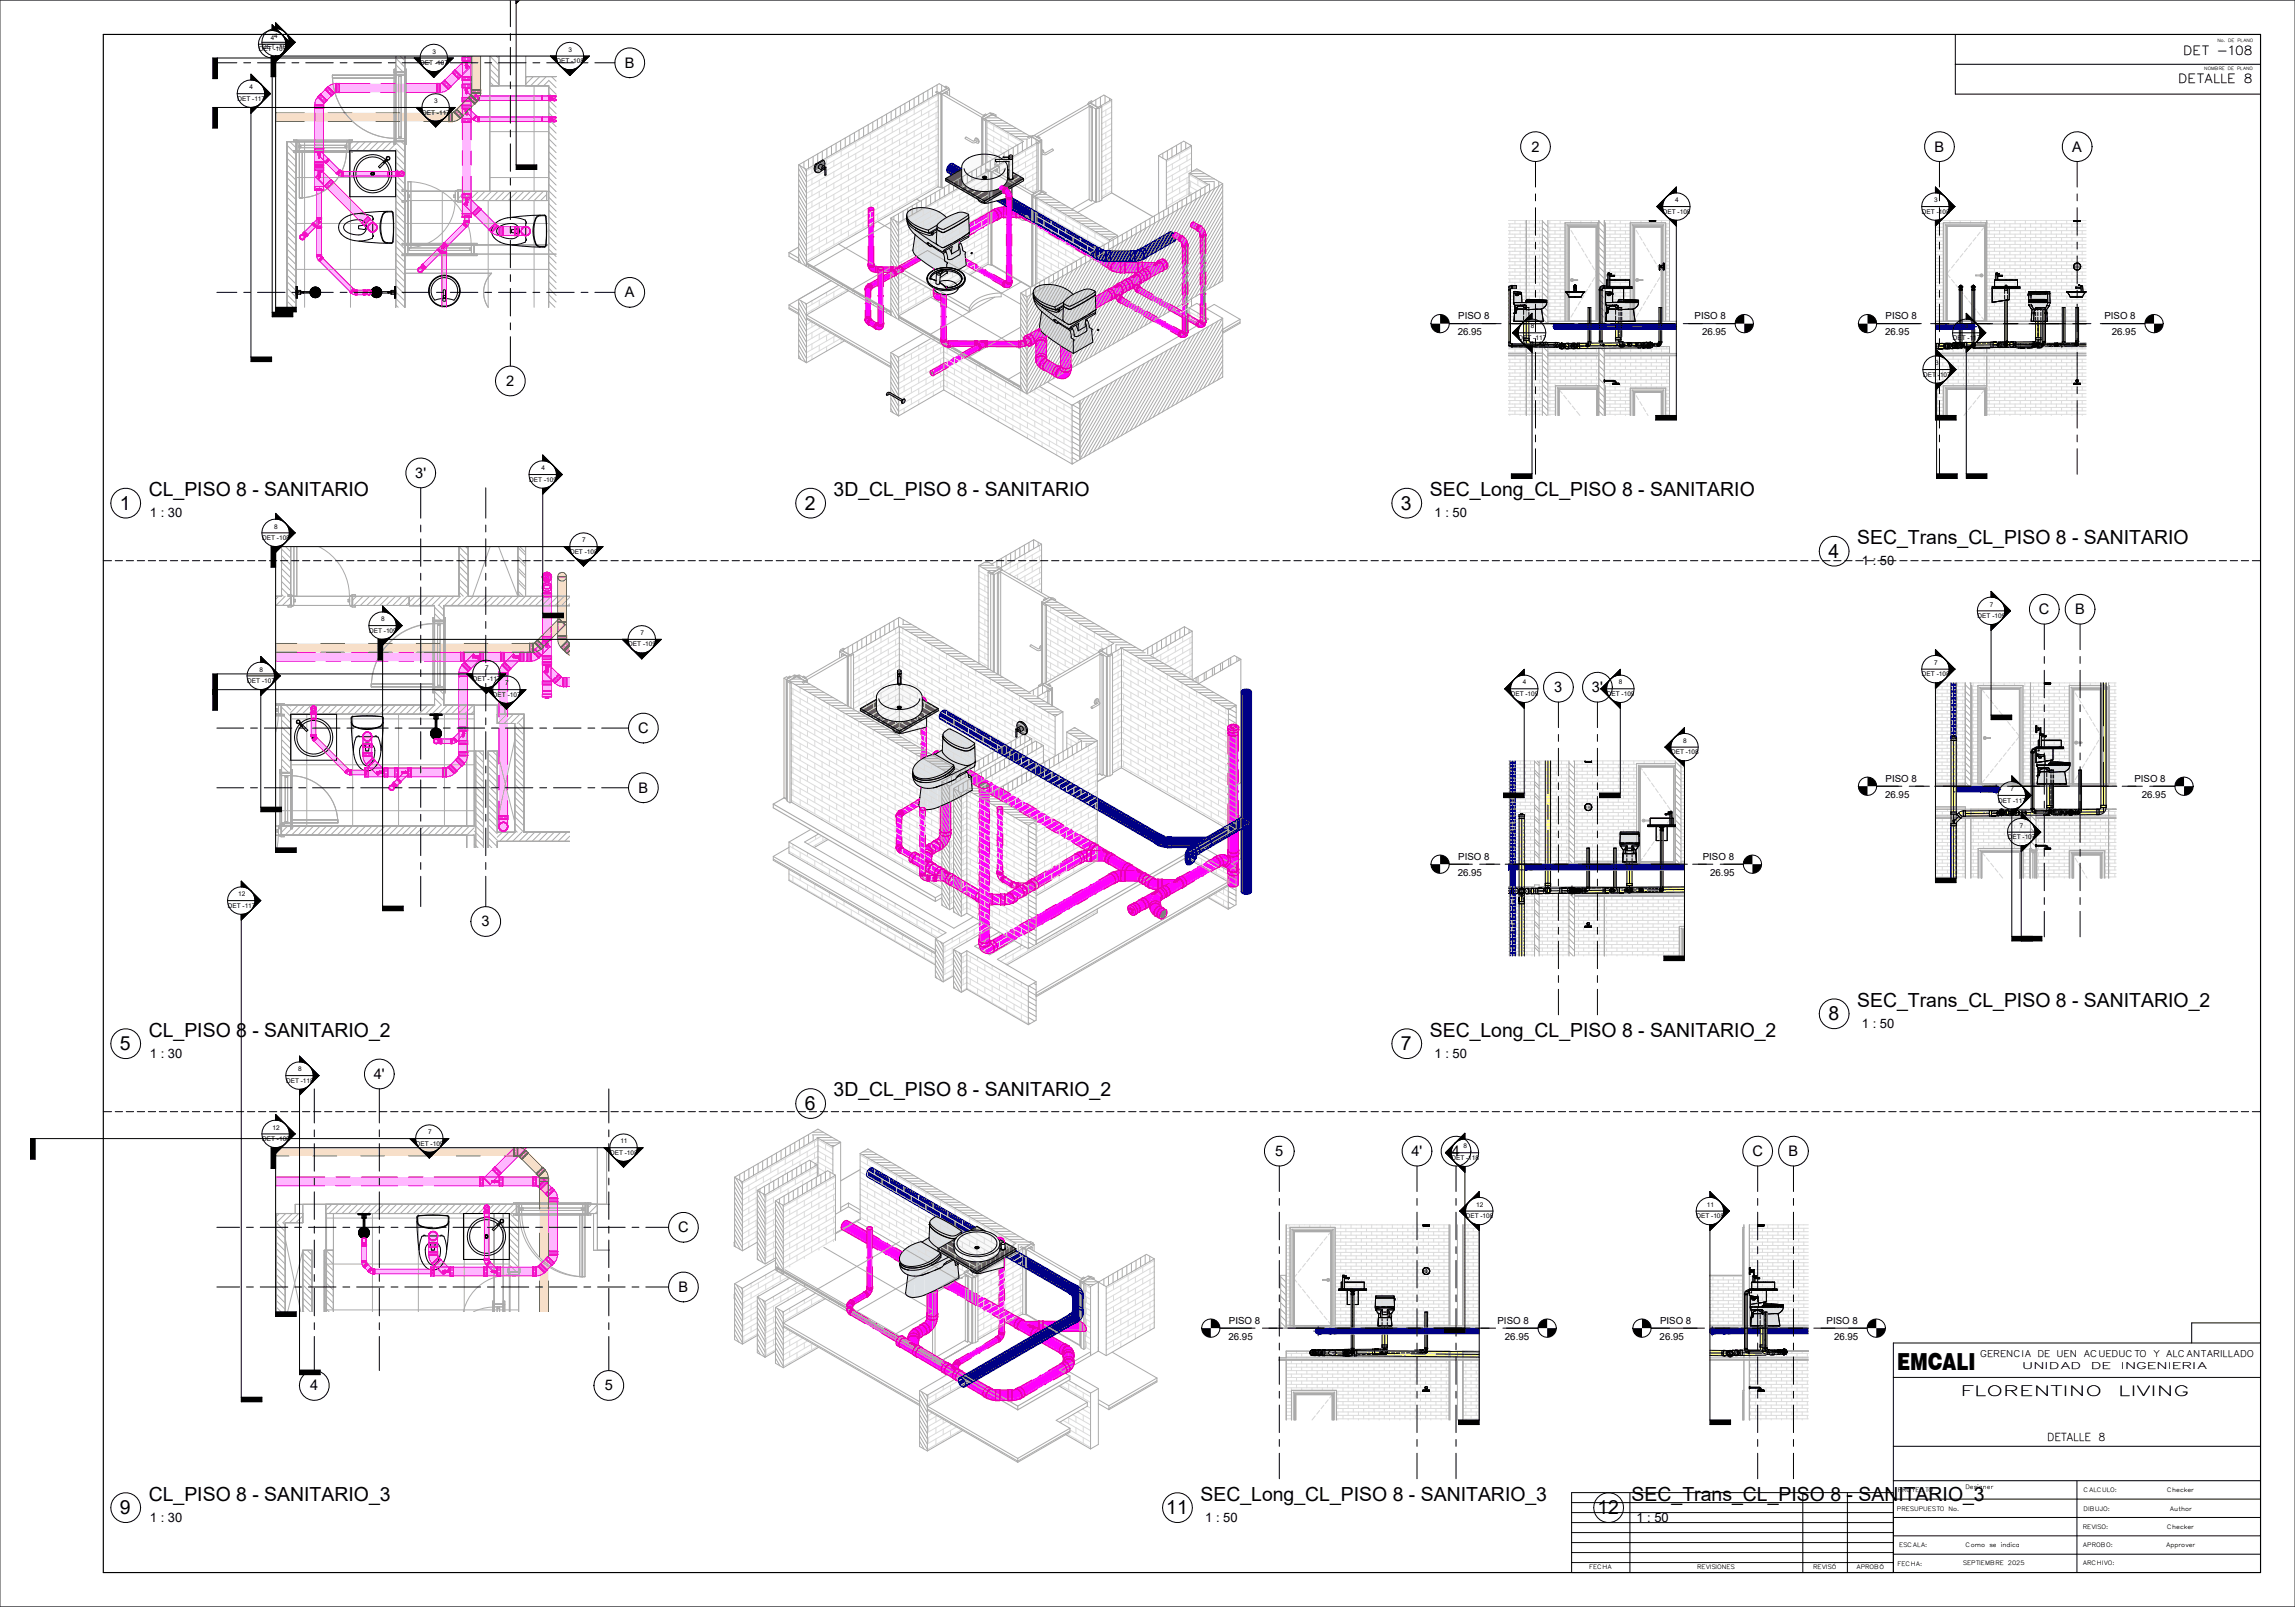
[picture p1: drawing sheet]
<svg xmlns="http://www.w3.org/2000/svg" width="1000mm" height="700mm" viewBox="0 0 1000 700" stroke-linecap="round" stroke-linejoin="round" font-family="sans-serif">
<defs><g id="words">
<text font-size="10.2" x="826.6" y="596.6">EMCALI</text>
<g font-size="8.5">
<text x="64.8" y="216.1">CL_PISO 8 - SANITARIO</text>
<text x="363.2" y="216.1">3D_CL_PISO 8 - SANITARIO</text>
<text x="623" y="216.1">SEC_Long_CL_PISO 8 - SANITARIO</text>
<text x="52.2" y="222">1</text>
<text x="350.7" y="222">2</text>
<text x="610.4" y="222">3</text>
<text x="809.2" y="237">SEC_Trans_CL_PISO 8 - SANITARIO</text>
<text x="796.7" y="243">4</text>
<text x="809.2" y="438.5">SEC_Trans_CL_PISO 8 - SANITARIO_2</text>
<text x="796.7" y="444.5">8</text>
<text x="64.8" y="451.5">CL_PISO 8 - SANITARIO_2</text>
<text x="623" y="451.5">SEC_Long_CL_PISO 8 - SANITARIO_2</text>
<text x="52.2" y="457.5">5</text>
<text x="610.4" y="457.5">7</text>
<text x="363.2" y="477.6">3D_CL_PISO 8 - SANITARIO_2</text>
<text x="350.7" y="483.6">6</text>
<text x="64.8" y="653.6">CL_PISO 8 - SANITARIO_3</text>
<text x="523.1" y="653.6">SEC_Long_CL_PISO 8 - SANITARIO_3</text>
<text x="711" y="653.6">SEC_Trans_CL_PISO 8 - SANITARIO_3</text>
<text x="52.2" y="659.6">9</text>
<text x="508.2" y="659.6">11</text>
<text x="696" y="659.6">12</text>
</g>
<g font-size="6.3">
<text x="272.2" y="29.5">B</text>
<text x="667.3" y="66.1">2</text>
<text x="842.9" y="66.1">B</text>
<text x="902.9" y="66.1">A</text>
<text x="272.2" y="129.5">A</text>
<text x="220.6" y="168.1">2</text>
<text x="180.9" y="208.2">3'</text>
<text x="888.4" y="267.5">C</text>
<text x="904.2" y="267.5">B</text>
<text x="677.3" y="301.5">3</text>
<text x="693.7" y="301.5">3'</text>
<text x="278" y="319.3">C</text>
<text x="278.2" y="345.3">B</text>
<text x="209.9" y="403.5">3</text>
<text x="162.9" y="470">4'</text>
<text x="555.6" y="503.6">5</text>
<text x="615.1" y="503.6">4'</text>
<text x="632.6" y="503.6">4</text>
<text x="763.6" y="503.6">C</text>
<text x="779.3" y="503.6">B</text>
<text x="295.5" y="536.7">C</text>
<text x="295.6" y="562.7">B</text>
<text x="135.2" y="605.6">4</text>
<text x="263.5" y="605.6">5</text>
</g>
<g font-size="6.2">
<text x="854.3" y="608.2">FLORENTINO</text>
<text x="923" y="608.2">LIVING</text>
</g>
<g font-size="5.6">
<text x="65.3" y="225.2">1 : 30</text>
<text x="625.1" y="225.2">1 : 50</text>
<text x="811.3" y="246.1">1 : 50</text>
<text x="811.3" y="447.6">1 : 50</text>
<text x="65.3" y="460.7">1 : 30</text>
<text x="625.1" y="460.7">1 : 50</text>
<text x="65.3" y="662.8">1 : 30</text>
<text x="525.2" y="662.8">1 : 50</text>
<text x="713" y="662.8">1 : 50</text>
</g>
<g font-size="5.5">
<text x="951.3" y="23.8">DET -108</text>
<text x="949.1" y="36.2">DETALLE 8</text>
</g>
<text font-size="4.8" x="891.9" y="627.7">DETALLE 8</text>
<g font-size="4.2">
<text x="635.4" y="139.1">PISO 8</text>
<text x="738.4" y="139.1">PISO 8</text>
<text x="821.6" y="139.1">PISO 8</text>
<text x="916.9" y="139.1">PISO 8</text>
<text x="635.2" y="146">26.95</text>
<text x="741.6" y="146">26.95</text>
<text x="821.4" y="146">26.95</text>
<text x="920.2" y="146">26.95</text>
<text x="821.6" y="340.6">PISO 8</text>
<text x="930" y="340.6">PISO 8</text>
<text x="821.4" y="347.5">26.95</text>
<text x="933.2" y="347.5">26.95</text>
<text x="635.4" y="374.6">PISO 8</text>
<text x="741.9" y="374.6">PISO 8</text>
<text x="635.2" y="381.5">26.95</text>
<text x="745.2" y="381.5">26.95</text>
<text x="535.5" y="576.7">PISO 8</text>
<text x="652.5" y="576.7">PISO 8</text>
<text x="723.3" y="576.7">PISO 8</text>
<text x="795.9" y="576.7">PISO 8</text>
<text x="535.3" y="583.6">26.95</text>
<text x="655.7" y="583.6">26.95</text>
<text x="723.1" y="583.6">26.95</text>
<text x="799.1" y="583.6">26.95</text>
</g>
<g font-size="4.1">
<text x="862.9" y="591.2">GERENCIA DE UEN ACUEDUCTO Y ALCANTARILLADO</text>
<text x="881.1" y="596.4">UNIDAD</text>
<text x="911.1" y="596.4">DE</text>
<text x="924.2" y="596.4">INGENIERIA</text>
</g>
<g font-size="2.8">
<text x="118" y="17.4">4</text>
<text x="119.5" y="16.5">4</text>
<text x="112.7" y="22.4">DET -107</text>
<text x="114.2" y="21.5">DET -108</text>
<text x="188.4" y="23.4">3</text>
<text x="247.7" y="22.5">3</text>
<text x="183.1" y="28.4">DET -107</text>
<text x="242.4" y="27.5">DET -108</text>
<text x="108.8" y="38.9">4</text>
<text x="103.5" y="43.9">DET -117</text>
<text x="189.2" y="44.9">3</text>
<text x="184" y="49.9">DET -117</text>
<text x="729.8" y="88.1">4</text>
<text x="842.8" y="88.1">3</text>
<text x="724.6" y="93.1">DET -108</text>
<text x="837.5" y="93.1">DET -108</text>
<text x="667" y="143.1">8</text>
<text x="856.2" y="143.1">3</text>
<text x="661.7" y="148.1">DET -117</text>
<text x="850.9" y="148.1">DET -117</text>
<text x="843.3" y="159.1">3</text>
<text x="838" y="164.1">DET -107</text>
<text x="230.6" y="209.8">DET -109</text>
<text x="235.9" y="204.8">4</text>
<text x="119.5" y="230.2">8</text>
<text x="114.2" y="235.2">DET -108</text>
<text x="253.7" y="236.2">7</text>
<text x="248.4" y="241.2">DET -108</text>
<text x="861.7" y="269.2">DET -109</text>
<text x="867" y="264.2">7</text>
<text x="160.8" y="275.6">DET -109</text>
<text x="166.1" y="270.6">8</text>
<text x="273.8" y="281.6">DET -109</text>
<text x="279.1" y="276.6">7</text>
<text x="113.1" y="292.5">8</text>
<text x="211.3" y="291.7">7</text>
<text x="842.8" y="289.6">7</text>
<text x="107.8" y="297.5">DET -107</text>
<text x="206" y="296.6">DET -117</text>
<text x="220.1" y="298.5">7</text>
<text x="663.6" y="298.1">4</text>
<text x="705.4" y="298.1">8</text>
<text x="837.5" y="294.6">DET -108</text>
<text x="214.8" y="303.5">DET -107</text>
<text x="658.3" y="303.1">DET -109</text>
<text x="700.1" y="303.1">DET -109</text>
<text x="733.4" y="323.5">8</text>
<text x="728.1" y="328.5">DET -108</text>
<text x="876" y="344.6">7</text>
<text x="870.7" y="349.6">DET -117</text>
<text x="874.8" y="365.6">DET -107</text>
<text x="880.1" y="360.6">7</text>
<text x="99.3" y="395.4">DET -117</text>
<text x="103.8" y="390.4">12</text>
<text x="129.9" y="466.6">8</text>
<text x="124.6" y="471.6">DET -118</text>
<text x="114.2" y="497">DET -108</text>
<text x="118.7" y="492">12</text>
<text x="186.5" y="494.1">7</text>
<text x="181.2" y="499">DET -109</text>
<text x="265.8" y="503">DET -108</text>
<text x="270.3" y="498">11</text>
<text x="637.7" y="500.2">8</text>
<text x="632.4" y="505.2">DET -118</text>
<text x="643.2" y="525.6">12</text>
<text x="743.7" y="525.6">11</text>
<text x="638.7" y="530.6">DET -108</text>
<text x="739.2" y="530.6">DET -108</text>
</g>
<g font-size="2.6">
<text x="826.9" y="650.1">PROYECTO</text>
<text x="856.4" y="648.5">Designer</text>
<text x="907.8" y="650">CALCULO:</text>
<text x="944.2" y="650">Checker</text>
<text x="826.6" y="658">PRESUPUESTO No.</text>
<text x="907.9" y="658.1">DIBUJO:</text>
<text x="945.3" y="658">Author</text>
<text x="907.6" y="666">REVISO:</text>
<text x="944.2" y="666">Checker</text>
<text x="827.5" y="673.9">ESCALA:</text>
<text x="856.5" y="673.8">Como se indica</text>
<text x="907.4" y="673.9">APROBO:</text>
<text x="943.7" y="674">Approver</text>
<text x="692.5" y="683.6">FECHA</text>
<text x="739.4" y="683.6">REVISIONES</text>
<text x="790.1" y="683.6">REVISÓ</text>
<text x="808.7" y="683.6">APROBÓ</text>
<text x="826.8" y="681.9">FECHA:</text>
<text x="855.3" y="681.8">SEPTIEMBRE 2025</text>
<text x="907.4" y="681.9">ARCHIVO:</text>
</g>
<g font-size="1.9">
<text x="966.2" y="18.2">No. DE PLANO</text>
<text x="960.5" y="30.6">NOMBRE DE PLANO</text>
</g>
</g></defs>
<path d="M208.2 51.9v1z" fill="#ff3eff"/>
<path d="M208.2 51.9h.7v1h-.7z" fill="#ff59ff"/>
<path d="M208.9 52v.9z" fill="#ff7fff"/>
<path d="M208.9 51.9h27.3v1h-27.3z" fill="#ffb7ff"/>
<path d="M208.2 50.9h.7v1h-.7z" fill="#ff59ff"/>
<path d="M208.9 50.9h27.3v1h-27.3z" fill="#ffb7ff"/>
<path d="M208.2 42.8h.7l-.6 .9z" fill="#ff57d9"/>
<path d="M208.2 42.8v.9z" fill="#ff41de"/>
<path d="M208.9 42.9v.9h-.6z" fill="#ff59ff"/>
<path d="M208.9 42.8v1z" fill="#ff7fff"/>
<path d="M208.9 42.8h27.3v1h-27.3z" fill="#ffb7ff"/>
<path d="M208.9 41.8h.3l-.3 1z" fill="#ffa1cc"/>
<path d="M208.2 41.8h.7v1h-.7z" fill="#ff57d9"/>
<path d="M209.2 41.8h27v1h-27.3z" fill="#ffb7ff"/>
<path d="M158.3 126.4l.1 1h.6v-1zM154.9 126.4v1h.6v-1z" fill="#ff59ff"/>
<path d="M155.5 127.1v.3z" fill="#ff7fff"/>
<path d="M155.5 126.4h2.8v1h-2.8z" fill="#ffb7ff"/>
<path d="M154.9 127.4v1z" fill="#ff3eff"/>
<path d="M158.4 127.4l-.1 1h.7v-1zM154.9 127.4v1h.6v-1z" fill="#ff59ff"/>
<path d="M158.3 127.4v1zM155.5 127.4v1z" fill="#ff7fff"/>
<path d="M155.5 127.4h2.8v1h-2.8z" fill="#ffb7ff"/>
<path d="M154 125.7l-.7 .8 .4 .4 .8-.7zM140.2 111.9l-.7 .8 .4 .4 .8-.7z" fill="#ff59ff"/>
<path d="M153.5 126.2l-.2 .3z" fill="#ff7fff"/>
<path d="M140.7 112.4l13.3 13.3-.7 .7-13.3-13.3z" fill="#ffb7ff"/>
<path d="M139.5 112.7l-.7 .7z" fill="#ff3eff"/>
<path d="M152.6 127.2l.4 .4 .7-.7-.4-.4zM138.8 113.4l.4 .4 .7-.7-.4-.4z" fill="#ff59ff"/>
<path d="M153.3 126.5l-.7 .7zM139.9 113.1l-.7 .7z" fill="#ff7fff"/>
<path d="M139.2 113.8l.8-.7 13.3 13.3-.7 .8z" fill="#ffb7ff"/>
<path d="M154.8 126.4v2z" fill="#ff56ff"/>
<path d="M154.8 127.2l.1 1.1z" fill="#ff56ff"/>
<path d="M154.9 128.4l.6 .1zM154.9 126.3h.6z" fill="#ffb2ff"/>
<path d="M153.8 126.9l.2-.2-.9 .9z" fill="#ff3eff"/>
<path d="M154.4 126.2l-1.3 1.4z" fill="#ff56ff"/>
<path d="M153.5 127.3l-.4 .4 1.3-1.3z" fill="#ff7cff"/>
<path d="M152.6 127.2l.4 .5zM154.1 125.7l.4 .5z" fill="#ffb2ff"/>
<path d="M154.5 126.3l-1.4 1.4 1.7 .7v-2z" fill="#ffb2ff"/>
<path d="M139 45.7h1.9z" fill="#ff3eff"/>
<path d="M139 64.8l.1 1.4h1.9l-.1-1.5zM139 45.7l.1 1.4 1.9 .1v-1.5z" fill="#ff59ff"/>
<path d="M139 64.7h2zM139 47.2h2z" fill="#ff7fff"/>
<path d="M139 52.9v11.8h2v-11.8zM139 47.2v1.9h2v-1.9z" fill="#ffb7ff"/>
<path d="M137.2 45.7h1.8z" fill="#ff3eff"/>
<path d="M137.1 64.7v1.5h1.9v-1.5zM137.1 45.7v1.5l1.9-.1v-1.4z" fill="#ff59ff"/>
<path d="M137.1 64.7h1.9zM137.1 47.2h1.9z" fill="#ff7fff"/>
<path d="M137.1 52.9v11.8h1.9v-11.8zM137.1 47.2v1.9h1.9v-1.9z" fill="#ffb7ff"/>
<path d="M140.1 111.9l-1.3 1.4z" fill="#ff56ff"/>
<path d="M140.2 111.9l.5 .5z" fill="#ff7cff"/>
<path d="M139.8 112.4l-1 .9z" fill="#ff56ff"/>
<path d="M138.8 113.4l.4 .5zM140.3 111.9l.4 .5z" fill="#ffb2ff"/>
<path d="M138 111.6h2.1z" fill="#ff56ff"/>
<path d="M137.9 110.9l.1 .6zM140.1 110.9l.1 .6z" fill="#ffb2ff"/>
<path d="M138.7 113.3l.3-.3z" fill="#ff7cff"/>
<path d="M138 111.6l.7 1.7 1.4-1.4z" fill="#ffb2ff"/>
<g fill="#ff3eff">
<path d="M144.2 39.2l1.3 1.4z"/>
<path d="M140.2 43.7l1.1 1.1zM138.8 42.3l1.2 1.2z"/>
</g>
<path d="M141 42.5l-1 1 1.3 1.3 1.1-1zM144.2 39.3l-1 1 1.3 1.3 1-1z" fill="#ff59ff"/>
<path d="M141 42.4l1.4 1.4zM143.1 40.3l1.4 1.4z" fill="#ff7fff"/>
<path d="M141 42.4l2.1-2.1 1.4 1.3-2.1 2.2z" fill="#ffb7ff"/>
<path d="M142.9 38l1.3 1.3z" fill="#ff3eff"/>
<path d="M139.7 41.1l-1.1 1 1.4 1.4 1-1.1zM141.8 39l1.3 1.3 1.1-1-1.4-1.4z" fill="#ff59ff"/>
<path d="M139.7 41.1l1.3 1.3zM141.8 39l1.3 1.3z" fill="#ff7fff"/>
<path d="M141.8 39l1.3 1.3-2.1 2.1-1.3-1.3z" fill="#ffb7ff"/>
<path d="M137.1 45.6l3.9 .1z" fill="#ff56ff"/>
<path d="M139 45.7h2z" fill="#ff56ff"/>
<path d="M141 45.7l.1 1.5zM137 45.7v1.5z" fill="#ffb2ff"/>
<path d="M139.8 43.3l.5 .5z" fill="#ff3eff"/>
<path d="M138.6 42.1l2.6 2.8z" fill="#ff56ff"/>
<path d="M139.9 43.5l1.3 1.4zM138.6 42.3l.9 .9z" fill="#ff7cff"/>
<path d="M142.4 43.8l-1 1.1zM138.5 42l1.2-.9z" fill="#ffb2ff"/>
<path d="M139.6 43.1l.3 .4z" fill="#ff56ff"/>
<path d="M137.2 45.6h3.7zM139.6 43.2l.3 .4z" fill="#ff7cff"/>
<path d="M138.5 42.2l2.7 2.7-.2 .7h-3.9l.4-1.8z" fill="#ffb2ff"/>
<path d="M132.7 101l-.5 .4 .8 .7 .4-.4zM136.5 97.1l-.4 .5 .7 .7 .4-.5z" fill="#ff59ff"/>
<path d="M136.1 97.6l.7 .7-3.4 3.4-.7-.7z" fill="#ffb7ff"/>
<path d="M137.2 97.8l.7 .7z" fill="#ff3eff"/>
<path d="M133.4 101.7l-.4 .4 .7 .7 .4-.4zM137.2 97.8l-.4 .5 .7 .7 .4-.5z" fill="#ff59ff"/>
<path d="M133.4 101.7l.7 .7zM136.8 98.3l.7 .7z" fill="#ff7fff"/>
<path d="M133.4 101.7l3.4-3.4 .7 .7-3.4 3.4z" fill="#ffb7ff"/>
<path d="M138.1 95.5l.6 .1z" fill="#ff3cff"/>
<path d="M136.6 97.1l1.3 1.4zM139.1 96.5l.2 .1z" fill="#ff56ff"/>
<path d="M136.7 97.2l1.3 1.3zM138 95.6v2.8l1.8-1.7-.6-.6 .1 .5-.5 .1 .1-.8zM138.5 97.2v.3zM138.9 97.1a.16 .16 0 0 1 .3 0 .16 .16 0 0 1-.3 0zM139 97l.1 .2zM139 96.6l.2 .3zM138.9 96.6l.1 .3z" fill="#ff7cff"/>
<path d="M138 95.6v2.9l-1.4-1.5z" fill="#ffb2ff"/>
<path d="M138 98.5l2.1 .1zM138.9 95.7l.3 .1zM138.6 95.6h1.5z" fill="#ff56ff"/>
<path d="M138.7 95.6l.5 .1-.1 .3 .7 .7-1.8 1.8h2.1v-2.9z" fill="#ffb2ff"/>
<path d="M138.3 95.5h1.6z" fill="#ff59ff"/>
<path d="M138.2 95.5h1.7z" fill="#ff59ff"/>
<path d="M140.1 94.9l.1 .6zM137.9 94.9l.1 .6z" fill="#ffb2ff"/>
<path d="M140.1 98.6l.1 .6zM138 98.6l-.1 .6z" fill="#ffb2ff"/>
<path d="M137.9 98.5l-.3 .6zM136 97.5l.5-.4z" fill="#ffb2ff"/>
<path d="M139 110.9l.1 .6h1v-.6zM139 98.6l.1 .6h1v-.6zM139.8 98.6h.3z" fill="#ff59ff"/>
<path d="M139 99.2h1.1v11.7h-1z" fill="#ffb7ff"/>
<path d="M138 110.9v.6h1v-.6zM138 98.6v.6h1v-.6z" fill="#ff59ff"/>
<path d="M138 99.2h1v11.7h-1z" fill="#ffb7ff"/>
<g fill="#ff3eff">
<path d="M142.8 79.7l-1.3 1.3z"/>
<path d="M159.6 97.1l-.9 1zM160 96.8l1.3-1.3z"/>
</g>
<path d="M157.6 97.1l1 1 1.4-1.3-1-1.1zM141.5 81l1.1 1 1.3-1.3-1-1z" fill="#ff59ff"/>
<path d="M158.9 95.7l-1.3 1.4zM143.9 80.7l-1.3 1.3z" fill="#ff7fff"/>
<path d="M142.6 82l1.3-1.3 15 15-1.3 1.4z" fill="#ffb7ff"/>
<path d="M143.9 78.6l.3-.3-1.3 1.4z" fill="#ff3eff"/>
<path d="M160.3 94.4l-1.3 1.3 1 1.1 1.3-1.4zM144.2 78.3l-1.3 1.4 1 1 1.4-1.4z" fill="#ff59ff"/>
<path d="M158.9 95.7l1.4-1.3zM144.5 80.1l-.6 .6 1.4-1.3z" fill="#ff7fff"/>
<path d="M145.3 79.4l15 15-1.4 1.3-15-15z" fill="#ffb7ff"/>
<path d="M138.8 77.2a.28 .28 0 0 0 .5 0 .28 .28 0 0 0-.5 0zM138.9 77.1l.3 .2zM138.9 76.3l-.1 .5 .2-.5 .3 .5v-.5zM138.9 76h.5z" fill="#ff3cff"/>
<path d="M144.1 78.2l-2.6 2.8zM138.8 76.9l.1 .5v-.4l.3-.1zM139.2 76.9l.1 .3-.4 .2 .5-.1zM139.1 77l-.1 .3zM138.8 77.2a.15 .15 0 0 0 .3 0 .15 .15 0 0 0-.3 0zM139.1 76.4l.2 .4zM138.8 76.3l-.1 .5 .4-.6zM138.9 76.3l-.1 .5zM139.3 76.3l.1 .5zM139.1 76.1l.5 .2zM138.8 76l-.3 .3 .6-.2zM139 75.8l.4 .2z" fill="#ff56ff"/>
<path d="M141.9 80.4l-.3 .4zM138.5 76.4l-.8 .8 3.3 3.2-.1-5.4-.5-.5-1.2 1.2 .4 .6-.5-.2zM142.7 79.7l-.6 .6 1.8-1.9zM138.7 77.1a.35 .35 0 0 1 .7 0 .35 .35 0 0 1-.7 0zM138.9 77.2a.15 .15 0 0 0 .3 0 .15 .15 0 0 0-.3 0zM138.8 76.3h.5l.1 .5-.3-.4-.4 .4z" fill="#ff7cff"/>
<path d="M141 75.1l3.1 3.1-2.7 2.7-.4-.5z" fill="#ffb2ff"/>
<path d="M137.2 74.2h3.7z" fill="#ff3eff"/>
<path d="M137.1 81.1l3.9 .1zM138.8 75.7h.3zM138.8 75.2l.5 .2zM139 75.2l.1 .2zM138.8 74.4l.3 .6 .2-.6zM138.9 74.6l.3 .2zM137.1 74.3h3.9z" fill="#ff56ff"/>
<path d="M137.2 81.1h3.7zM138.7 75.8h.3zM138.6 76.1l-.1 .3 .3-.4zM138.7 75.5h.3zM138.8 75.7h.2zM139.3 75.2v.2zM139 75.5h.3zM138.7 74.9l.4 .2zM139.1 75.1l.3-.1zM139.2 74.6l-.1 .4zM138.7 74.4h.6zM138.8 74.6l.3 .4zM138.9 74.6l.1 .3zM139 74.6l.2 .2zM137.2 74.4h3.7z" fill="#ff7cff"/>
<path d="M137.1 74.4v6.7h3.9v-.7l-3.3-3.2 1.1-1.2-.1-1.6h.7l-.4 .7 .4-.1-.1 .5 1.1-1 .6 .5v-.6zM138.9 75.6h.2zM139 74.6l.1 .2z" fill="#ffb2ff"/>
<path d="M137.1 72.8v1.4zM140.9 72.8l.1 1.4z" fill="#ff59ff"/>
<g fill="#ffb2ff">
<path d="M137 72.8v1.4zM141 72.8l.1 1.4z"/>
<path d="M140.1 82.7h.8zM137.2 82.7h.8z"/>
</g>
<path d="M137.3 81.2h3.6z" fill="#ff56ff"/>
<path d="M140 82.2l.1 .5zM138 82.2l.1 .5z" fill="#ff59ff"/>
<path d="M137.1 81.2h3.9v1.5h-.9v-.5h-1.8h-.3v.5h-.9z" fill="#ff7cff"/>
<g fill="#ffb2ff">
<path d="M137 81.2v1.5zM141 81.2l.1 1.5z"/>
<path d="M141.5 81l1 1.1zM144.3 78.2l1 1.1z"/>
</g>
<path d="M139 94.9l.1 .6h1v-.6zM139 82.2l.1 .5h.9v-.5z" fill="#ff59ff"/>
<path d="M139 94.9h1.1v.6v-.6zM139 82.7h1.1z" fill="#ff7fff"/>
<path d="M139 82.7h1.1v12.2h-1z" fill="#ffb7ff"/>
<path d="M138 94.9v.6h1v-.6zM138.1 82.2v.5h.9v-.5z" fill="#ff59ff"/>
<path d="M138 82.7h1z" fill="#ff7fff"/>
<path d="M138 82.7h1v12.2h-1z" fill="#ffb7ff"/>
<path d="M142.4 69.9l-.7 .7z" fill="#ff3eff"/>
<path d="M146.6 75.5l.4 .4 .7-.7-.4-.4zM141.7 70.6l.4 .4 .7-.7-.4-.4z" fill="#ff59ff"/>
<path d="M147.3 74.8l-.7 .7zM142.8 70.3l-.7 .7z" fill="#ff7fff"/>
<path d="M142.1 71l.7-.7 4.5 4.5-.7 .7z" fill="#ffb7ff"/>
<path d="M148 74.1l-.7 .7 .4 .4 .8-.7zM143.1 69.2l-.7 .7 .4 .4 .7-.7z" fill="#ff59ff"/>
<path d="M147.5 74.5l-.2 .3z" fill="#ff7fff"/>
<path d="M143.5 69.6l4.5 4.5-.7 .7-4.5-4.5z" fill="#ffb7ff"/>
<path d="M139.4 66.2h.7z" fill="#ff2bff"/>
<path d="M139 67.9l.3 .3zM138.9 67.6h.4zM138.8 67.4h.4zM138.9 67.1l.3 .1zM139 67l.1 .2zM139.2 66.4l-.1 .5zM139.3 66.3h.9z" fill="#ff3cff"/>
<path d="M143 69.1l-1.3 1.5zM138.9 67.8h.3zM139.2 67.9l.1 .3zM139.1 67.7l.4 .2zM138.8 67.5l.3 .1zM138.8 67.7h.3zM139 67.4h.2zM139 67.5l.3 .1zM138.8 67.3h.2zM139 67.3h.3zM138.8 66.8l.3 .1zM139.1 66.9l.2-.1zM139.2 66.5l-.1 .4zM138.9 66.7l.2 .2zM139.2 66.3h1.1z" fill="#ff56ff"/>
<path d="M142 70.1l-.4 .4 1.3-1.3zM139.2 66.4l-.2 .5 .3-.1-.1 .6 .3 .5-.6-.1 2.1 2.1-.1-2.9-.7-.7zM138.8 66.8l-.5 .4 .5 .5z" fill="#ff7cff"/>
<path d="M141 67l2 2.1-1.4 1.4-.6-.6z" fill="#ffb2ff"/>
<path d="M137.1 66.2h2.3z" fill="#ff3eff"/>
<path d="M137.1 70.4l3.9 .1zM138.8 68.5a.25 .25 0 0 0 .5 0 .25 .25 0 0 0-.5 0zM138.9 68.4l.3 .2zM138.9 67.9l-.1 .3zM138.8 66.4l.1 .2 .3-.2zM137.1 66.2h2.3zM140.2 66.2l.8 .1z" fill="#ff56ff"/>
<path d="M137.2 70.4h3.7zM138.8 68.4a.21 .21 0 0 0 .4 0 .21 .21 0 0 0-.4 0zM139.2 68.3l-.1 .5zM139.1 68.4l-.1 .3zM138.9 68.4l.1 .2zM138.8 67.9v.3zM138.9 67.9l-.1 .4zM138.8 67.7l-.2 .2zM138.8 66.4h.4zM138.8 66.5v.2zM137.1 66.3h2.2zM140.3 66.3h.4z" fill="#ff7cff"/>
<g fill="#ffb2ff">
<path d="M137.1 66.3v4.1h3.9v-.5l-2-2-.2 .3 .1-.4-.3 .1 .2-.2-.5-.5 .5-.8 .4-.1zM138.8 68.5a.27 .27 0 0 1 .5 0 .27 .27 0 0 1-.5 0zM138.9 68.5a.15 .15 0 0 0 .3 0 .15 .15 0 0 0-.3 0zM140.3 66.3l.7 .7v-.7z"/>
<path d="M137 64.7v1.5zM141 64.7l.1 1.5z"/>
</g>
<path d="M137.1 70.5v1.5zM140.9 70.5l.1 1.5z" fill="#ff59ff"/>
<path d="M137 70.5v1.5zM141 70.5l.1 1.5z" fill="#ffb2ff"/>
<path d="M141.7 70.6l.3 .5zM143.2 69.1l.3 .5z" fill="#ffb2ff"/>
<path d="M139 70.5h1.9z" fill="#ff3eff"/>
<path d="M139 72.8l.1 1.4h1.9l-.1-1.4zM139 70.5l.1 1.5h1.8v-1.5z" fill="#ff59ff"/>
<path d="M139 72.7l1.9 .1zM139 72h2z" fill="#ff7fff"/>
<path d="M139 72h2v.7h-2z" fill="#ffb7ff"/>
<path d="M137.3 70.5h1.7z" fill="#ff3eff"/>
<path d="M137.2 72.8l-.1 1.4h1.9v-1.4zM137.2 70.5v1.5h1.8v-1.5z" fill="#ff59ff"/>
<path d="M137.2 72.7l1.8 .1zM137.2 72h1.8z" fill="#ff7fff"/>
<path d="M137.1 72h1.9v.7h-1.9z" fill="#ffb7ff"/>
<path d="M148.8 75.7l.1 1z" fill="#ff3eff"/>
<path d="M148.9 75.7h.6v1h-.6z" fill="#ff59ff"/>
<path d="M149.5 75.7v1z" fill="#ff7fff"/>
<path d="M149.5 75.7h19.5v1h3.6h-23.1z" fill="#ffb7ff"/>
<path d="M148.9 74.7h.6v1h-.6z" fill="#ff59ff"/>
<path d="M149.5 75.4v.3z" fill="#ff7fff"/>
<path d="M149.5 74.7h19.5v1h-19.5z" fill="#ffb7ff"/>
<path d="M148.8 74.7v2z" fill="#ff56ff"/>
<path d="M148.8 75.6l.1 1.1z" fill="#ff56ff"/>
<path d="M148.9 76.7l.6 .1zM148.9 74.6l.6 .1z" fill="#ffb2ff"/>
<path d="M147.7 75.2l-.6 .7z" fill="#ff3eff"/>
<path d="M148.4 74.5l-1.4 1.4z" fill="#ff56ff"/>
<path d="M147.5 75.6l-.4 .4 1.3-1.3z" fill="#ff7cff"/>
<path d="M146.6 75.5l.4 .5zM148.1 74l.4 .5z" fill="#ffb2ff"/>
<path d="M148.5 74.6l-1.4 1.4 1.7 .7-.1-2z" fill="#ffb2ff"/>
<g fill="#ff3cff">
<path d="M206 51.7l.2-.2z"/>
<path d="M203.3 49l.3 .3zM203.3 48.8h.3z"/>
</g>
<path d="M207.3 50.3l-1.3 1.4zM203.2 49h.3zM203.5 49l.2 .4zM203.4 49.1l.2 .2zM203.4 48.9l.4 .2zM203.4 48.6l.3 .2z" fill="#ff56ff"/>
<path d="M207.1 50.5l-1.2 1.2zM204.6 47.5l-1.1 1.1 .3 .5-.6-.1 2.1 2v-2.8z" fill="#ff7cff"/>
<path d="M205.3 48.2l2 2-1.4 1.5-.6-.7z" fill="#ffb2ff"/>
<path d="M204.7 47.4h.3z" fill="#ff3eff"/>
<path d="M201.5 51.6l3.8 .1zM203.2 49.7a.22 .22 0 0 0 .4 0 .22 .22 0 0 0-.4 0zM203.3 49.6l.2 .2zM203.3 49l-.1 .4zM204.7 47.4l.6 .1z" fill="#ff56ff"/>
<path d="M201.5 51.6h3.7zM203.1 49.6a.21 .21 0 0 0 .4 0 .21 .21 0 0 0-.4 0zM203.5 49.5l-.2 .5 .3-.1zM203.5 49.6l-.1 .3zM203.2 49.7a.13 .13 0 0 0 .2 0 .13 .13 0 0 0-.2 0zM203.1 49v.4zM203.2 49.1v.3zM204.6 47.5h.4z" fill="#ff7cff"/>
<g fill="#ffb2ff">
<path d="M205.3 46.8l.1 .6z"/>
<path d="M203 49.1a3.2 3.2 0 0 0-1.5 2.5h3.8v-.6l-2-1.9-.2 .3 .1-.4zM203.1 49.6l.4-.1 .1 .4h-.3zM204.6 47.5l.7 .7v-.7z"/>
<path d="M201.3 51.7v1.5zM205.3 51.7l.1 1.5z"/>
</g>
<path d="M206 51.7l.4 .5zM206.1 51.7l.4 .5zM207.4 50.4l.4 .5zM207.4 50.3l.4 .5z" fill="#ff56ff"/>
<path d="M206 51.7l.4 .6zM207.5 50.3l.4 .4z" fill="#ffb2ff"/>
<path d="M201.5 42.5h1.9z" fill="#ff3eff"/>
<path d="M201.5 42.5h1.9v.8l-.7 .7h-1.2z" fill="#ff59ff"/>
<path d="M201.5 44h1.2z" fill="#ff7fff"/>
<path d="M201.5 44h1.2l-1.2 1.2z" fill="#ffb7ff"/>
<path d="M203.4 42.5h.8z" fill="#ff3eff"/>
<path d="M205.3 46.8l-.6 .6h.6zM203.4 42.5v.8l.7-.8z" fill="#ff59ff"/>
<path d="M208.1 51l.1 1.9z" fill="#ff56ff"/>
<path d="M208.2 51.7v1.2z" fill="#ff56ff"/>
<path d="M208.2 52.9l.7 .1zM208.2 50.8l.7 .1z" fill="#ffb2ff"/>
<path d="M206.6 51.1l.6-.6-1.1 1.1z" fill="#ff3cff"/>
<path d="M207.3 50.4l-1.2 1.3 .4 .4 1.3-1.2z" fill="#ff56ff"/>
<path d="M207.7 51l-1.2 1.2z" fill="#ff7cff"/>
<path d="M206.4 52.2l1.5-1.4z" fill="#ffb2ff"/>
<path d="M207.2 51.5l-.7 .7 1.6 .7v-2z" fill="#ffb2ff"/>
<path d="M205.3 41.4l.8 .9zM205.6 40.6l1.4 .1z" fill="#ff8591"/>
<path d="M205.5 39.2l.1 1.5zM205.6 40.7l-.3 .7 .8 .9 1.2-1.2-.3-.4z" fill="#ff9dce"/>
<path d="M206.1 42.3l1-1zM205.1 41.4l-.1 .2z" fill="#ff72d4"/>
<path d="M207.3 41.1l-1.1 1.2z" fill="#ff54da"/>
<path d="M203.7 38.2h.7z" fill="#ff2bff"/>
<path d="M203.3 39.9l.3 .3zM203.2 39.6h.4zM203.2 39.4h.3zM203.2 39.1l.4 .1zM203.3 39l.2 .2zM203.3 38.6l.2 .2 .1-.4zM203.6 38.3h1z" fill="#ff3cff"/>
<path d="M203.2 39.8h.3zM203.5 39.9l.2 .3zM203.4 39.9l.2 .2zM203.4 39.7l.4 .2zM203.1 39.5l.3 .1zM203.1 39.7h.3zM203.4 39.4h.2zM203.4 39.5l.3 .1zM203.1 39.3h.2zM203.4 39.3l.3 .1zM203.1 38.8l.3 .1zM203.4 39l.2-.2zM203.5 38.6l-.1 .3zM203.2 38.7l.2 .2zM203.5 38.3h1.1z" fill="#ff56ff"/>
<path d="M203.5 38.4l-.2 .5h.4l-.2 .5 .3 .5-.6-.1 1.8 1.8 .3-.2v-2.4l-.7-.7zM203.1 38.8l-.4 .5 .4 .4z" fill="#ff7cff"/>
<path d="M205.3 39l.3 1.7-.3 .7z" fill="#ffb2ff"/>
<path d="M201.5 38.2h2.2z" fill="#ff3eff"/>
<path d="M201.5 42.4l2.6 .1zM203.2 40.6a.22 .22 0 0 0 .4 0 .22 .22 0 0 0-.4 0zM203.3 40.4l.2 .3zM203.3 39.9l-.1 .3zM203.2 38.4v.3l.3-.3zM201.5 38.2h2.1zM204.5 38.2l.8 .1z" fill="#ff56ff"/>
<path d="M201.6 42.4h2.5zM203.1 40.5a.21 .21 0 0 0 .4 0 .21 .21 0 0 0-.4 0zM203.5 40.4l-.2 .4 .3-.1zM203.5 40.4l-.1 .3zM203.2 40.5a.13 .13 0 0 0 .2 0 .13 .13 0 0 0-.2 0zM203.1 39.9v.3zM203.2 39.9v.4zM203.1 39.7l-.1 .2zM203.1 38.4h.4zM203.2 38.5v.2zM201.5 38.3h2.1zM204.6 38.3h.4z" fill="#ff7cff"/>
<g fill="#ffb2ff">
<path d="M201.3 42.5v1.5z"/>
<path d="M208.3 43.8l.6 .1z"/>
<path d="M201.5 38.3v4.1h2.7l.8-.8-1.7-1.7-.2 .3 .1-.4-.2 .1 .1-.2-.4-.4 .5-.6-.1-.3 .4-.1zM203.2 40.3l.4 .1-.1 .4-.4-.2zM204.6 38.4l.7 .6v-.7z"/>
<path d="M201.3 36.7v1.5zM205.3 36.7l.1 1.5z"/>
</g>
<path d="M201.6 33.5h1.8z" fill="#ff3eff"/>
<path d="M201.5 36.7v1.5h1.9v-1.5zM201.5 33.5v1.5h1.9v-1.5z" fill="#ff59ff"/>
<path d="M201.5 36.7v1.5v-1.5h1.9zM201.5 35h1.9z" fill="#ff7fff"/>
<path d="M201.5 35h1.9v1.7h-1.9z" fill="#ffb7ff"/>
<path d="M203.4 33.5h1.8z" fill="#ff3eff"/>
<path d="M203.4 36.7v1.5h1.9v-1.5zM203.4 33.5v1.5h1.9v-1.5z" fill="#ff59ff"/>
<path d="M203.4 36.7h1.9v1.5v-1.5zM203.4 35h1.9z" fill="#ff7fff"/>
<path d="M203.4 35h1.9v1.7h-1.9z" fill="#ffb7ff"/>
<path d="M132.4 102.6l.2 .3z" fill="#ff59ff"/>
<path d="M130.7 103.3a1 1 0 0 0 2 0 1 1 0 0 0-2 0z" fill="#ff7fff"/>
<path d="M132.7 103.5l-.1 .3z" fill="#ffb7ff"/>
<path d="M132.5 102.6l.3 .7-.3 .7 .2-.6z" fill="#ff7cff"/>
<path d="M130.9 104.1a1.15 1.15 0 0 0 1.7-.3h.1a1.08 1.08 0 0 1-1.8 .3z" fill="#ffb2ff"/>
<path d="M131.3 102.4l1.2 .2z" fill="#ff7cff"/>
<path d="M130.9 102.6a.91 .91 0 0 0 .1 1.5l-.3-.9 .6-.9z" fill="#ffb2ff"/>
<path d="M133 102.1l.6 .7z" fill="#ff3eff"/>
<path d="M132.9 102.1l.7 .8z" fill="#ff56ff"/>
<path d="M132.9 102.2l.7 .7z" fill="#ff7cff"/>
<path d="M132.2 101.4l.7 .8z" fill="#ff56ff"/>
<g fill="#ffb2ff">
<path d="M134.1 102.4l-.4 .5z"/>
<path d="M132.2 101.3l.5-.4z"/>
<path d="M132.2 101.5l.7 .7-.4 .4-1.1-.3z"/>
</g>
<path d="M132.5 102.6l.4-.4 .7 .7-.9 .8z" fill="#ffb2ff"/>
<path d="M131.3 104.3h.3zM132.7 103.5l-.1 .3z" fill="#ff7fff"/>
<path d="M131.2 104.2l.2 .1z" fill="#ffb2ff"/>
<path d="M130.7 103.2v.4z" fill="#ff7fff"/>
<path d="M130.8 103.8l.2 .3z" fill="#ffb2ff"/>
<circle cx="160.7" cy="127.4" r="1" fill="#ff7fff"/>
<path d="M159.9 126.6l.5-.2-.7 1z" fill="#ff7cff"/>
<path d="M160.3 126.4h.1a1.16 1.16 0 0 1 1.4 1 1.1 1.1 0 0 0-1.5-1z" fill="#ffb2ff"/>
<path d="M159.7 127.4l.2 .6 .8 .4-.7-.2z" fill="#ff7cff"/>
<path d="M161.7 127.4l.1 .2zM160.4 128.3l.2 .1h-.3a.99 .99 0 0 0 1.4-1l-.4 .8z" fill="#ffb2ff"/>
<path d="M159 126.4l.1 1z" fill="#ff56ff"/>
<path d="M159 127.4v1z" fill="#ff3eff"/>
<path d="M159 127.4l.1 1z" fill="#ff56ff"/>
<path d="M159.1 127.4v.9z" fill="#ff7cff"/>
<g fill="#ffb2ff">
<path d="M158.3 126.3h.7z"/>
<path d="M158.3 128.4l.7 .1z"/>
</g>
<path d="M159.7 127.8l.2 .2z" fill="#ff7cff"/>
<path d="M159.1 127.4h.5l.7 1h-1.2z" fill="#ffb2ff"/>
<path d="M159.1 126.4h1.2l-.7 1h-.5z" fill="#ffb2ff"/>
<path d="M160.6 126.4h.4z" fill="#ff7fff"/>
<path d="M160.9 100.4l.2 .2zM164 100l-.4 .4zM163.1 97.4l.3 .2zM162.3 97.2h.4z" fill="#ff59ff"/>
<path d="M160.4 99.1a1.9 1.9 0 0 0 3.8 0 1.9 1.9 0 0 0-3.8 0z" fill="#ff7fff"/>
<path d="M161.4 97.3l1.9 .1-1-.3z" fill="#ff7cff"/>
<path d="M163.2 97.3a1.88 1.88 0 0 1 .5 3.1 2.03 2.03 0 0 0-.5-3.1z" fill="#ffb2ff"/>
<path d="M160.4 99.5l.1 .4zM160.9 97.7l-.6 1.2 .2 .7z" fill="#ff7cff"/>
<path d="M160.5 100a2.2 2.2 0 0 0 3.2 .5 2.01 2.01 0 0 1-3.2-.5z" fill="#ffb2ff"/>
<path d="M161.3 95.4l-1.2 1.4z" fill="#ff56ff"/>
<path d="M160.1 96.8l1.3-1.3z" fill="#ff7cff"/>
<path d="M160 96.8l-.3 .3z" fill="#ff3eff"/>
<path d="M158.7 98.1l1.4-1.3z" fill="#ff56ff"/>
<path d="M160 96.8l-1.3 1.4z" fill="#ff7cff"/>
<path d="M160.3 94.4l1.1 .9z" fill="#ffb2ff"/>
<path d="M157.6 97.1l1 1.1z" fill="#ffb2ff"/>
<path d="M160.4 99.7l.2 .4zM160.3 99.2l.1 .4zM160.4 99.5l.2 .5z" fill="#ff7cff"/>
<path d="M160.5 99.7l.2 .5zM160.1 96.9l-1.4 1.3 1.8 1.8-.2-1.2 .6-1.1zM160.4 99.2l.1 .4zM160.4 98.8v.3zM160.7 98l-.1 .3z" fill="#ffb2ff"/>
<path d="M160.9 97.7l.5-.4zM163.1 97.3l.2 .2zM161.6 97.2l.3-.1zM162.3 97.1l.7 .1z" fill="#ff7cff"/>
<path d="M160.9 97.7l.4-.3zM161.4 95.5l-1.3 1.4 .8 .8 1.2-.6 1.1 .1zM162.9 97.3l.5 .3zM161.5 97.4l.3-.1zM161.8 97.2h.3zM162.4 97.2h.4z" fill="#ffb2ff"/>
<path d="M161 97.7l.3-.2zM162.4 97.2h.3z" fill="#ff7cff"/>
<path d="M164.1 98.6v.9zM163.7 97.8l.2 .3zM161 97.7l.3-.2z" fill="#ff7fff"/>
<path d="M163.3 100.6l.3-.2zM160.7 100.1l.2 .2z" fill="#ff7fff"/>
<circle cx="175" cy="75.7" r="1" fill="#ff59ff"/>
<g fill="#ffb2ff">
<path d="M175.7 74.9l.4 .8z"/>
<path d="M174.7 76.8l.8-.1 .6-.7a1.11 1.11 0 0 1-1.4 .8z"/>
</g>
<path d="M176 75.7v.2z" fill="#ff59ff"/>
<path d="M172.6 74.7h.6v1h-.6z" fill="#ff1fff"/>
<path d="M169 74.7h3.6v1h-3.6z" fill="#ff83ff"/>
<path d="M173.2 76.3v.3z" fill="#ff15ff"/>
<path d="M172.6 76.7h.6zM172.6 75.7v1l.6-.1v-.9z" fill="#ff1fff"/>
<path d="M172.6 75.7v1z" fill="#ff2cff"/>
<path d="M169 76.7h3.6zM169 75.7v1l3.6-.1v-.9z" fill="#ff83ff"/>
<path d="M173.2 74.8l.1 .9z" fill="#fe1dfe"/>
<path d="M173.2 75.7l.1 1z" fill="#fe1dfe"/>
<path d="M173.2 76.1v.4z" fill="#ff15ff"/>
<path d="M172.6 74.6l.6 .1z" fill="#ff7cff"/>
<path d="M172.6 76.7l.6 .1z" fill="#ff7cff"/>
<path d="M174.4 74.7h.3z" fill="#ff3cff"/>
<path d="M174.5 74.7a1.01 1.01 0 0 1 1.5 1l-.4-.8z" fill="#ff7cff"/>
<path d="M174.6 74.6l.9 .1z" fill="#ffb2ff"/>
<path d="M174.3 76.6l.4 .1z" fill="#ff3cff"/>
<path d="M174.6 76.6l.3 .1z" fill="#ff56ff"/>
<path d="M174.5 76.7a1.11 1.11 0 0 0 1.6-1l-.6 .8z" fill="#ff7cff"/>
<path d="M173.9 75.7l.6 .9z" fill="#ff3cff"/>
<path d="M173.3 76.2v.5zM173.9 75.9l.4 .7z" fill="#ff56ff"/>
<path d="M173.3 75.7v1h1.2l-.6-1z" fill="#ff7cff"/>
<path d="M174.2 75l-.3 .7 .8-1z" fill="#ff3cff"/>
<path d="M174.1 75l-.2 .7z" fill="#ff56ff"/>
<path d="M173.3 74.7v1h.6l.6-1zM174.5 74.8l.2-.1z" fill="#ff7cff"/>
<path d="M174.9 74.7h.3z" fill="#ffb2ff"/>
<path d="M240.8 51.3a.99 .99 0 0 0 .1 1.4 .99 .99 0 0 0 1.4-.1l-.1-1.4-.7-.3z" fill="#ff59ff"/>
<path d="M241.2 50.9l1.1 .2z" fill="#ffb2ff"/>
<path d="M240.9 42l-.3 .6a.98 .98 0 0 0 .6 1.1 .98 .98 0 0 0 1.1-.3v-1.3l-.8-.3z" fill="#ff59ff"/>
<path d="M241.2 41.7l1.1 .3z" fill="#ffb2ff"/>
<path d="M239.2 51.1v.8h.6v-.8zM239.2 51l.6 .1zM239.2 50.9l.6 .1z" fill="#ff1fff"/>
<path d="M236.2 51.1v.8h3v-.8zM236.2 51l3 .1zM236.2 50.9l3 .1z" fill="#ff83ff"/>
<path d="M239.2 51.9h.6v1h-.6z" fill="#ff1fff"/>
<path d="M239.2 52.5v.4z" fill="#ff2cff"/>
<path d="M236.2 51.9h3v1h-3z" fill="#ff83ff"/>
<path d="M239.2 41.8v1h.6v-1zM239.2 41.8h.6z" fill="#ff1fff"/>
<path d="M236.2 41.8v1h3v-1zM236.2 41.8h3z" fill="#ff83ff"/>
<path d="M239.2 42.8h.6v1h-.6z" fill="#ff1fff"/>
<path d="M239.2 43.3v.5z" fill="#ff2cff"/>
<path d="M236.2 42.8h3v1h-3z" fill="#ff83ff"/>
<path d="M239.8 51l.1 .9z" fill="#fe1dfe"/>
<path d="M239.8 52l.1 .9z" fill="#fe1dfe"/>
<path d="M239.2 50.8l.6 .1z" fill="#ff7cff"/>
<path d="M239.2 52.9l.6 .1z" fill="#ff7cff"/>
<path d="M239.2 53h.6z" fill="#ffb2ff"/>
<path d="M241.1 50.9h.7l.5 .4z" fill="#ff7cff"/>
<path d="M241.5 50.9l.3 .1z" fill="#ffb2ff"/>
<path d="M240.9 52.8l.6 .1z" fill="#ff3cff"/>
<path d="M241.1 52.9l1.2-.3-.4 .4z" fill="#ff7cff"/>
<path d="M241.2 53l1-.1z" fill="#ffb2ff"/>
<path d="M240.4 51.9l.8 1z" fill="#ff3cff"/>
<path d="M239.9 52.5v.4zM240.5 52.1l.4 .7zM240.6 52.2l.2 .4z" fill="#ff56ff"/>
<path d="M241.2 52.9h.4zM239.9 52v.9h1.2l-.7-1z" fill="#ff7cff"/>
<path d="M240.7 51.2l-.2 .7 .7-.9z" fill="#ff3cff"/>
<path d="M240.7 51.2l-.1 .2 .5-.5zM240.5 51.6l-.1 .3z" fill="#ff56ff"/>
<path d="M239.9 50.9h1.2l-.7 1h-.5z" fill="#ff7cff"/>
<path d="M239.8 41.8l.1 1z" fill="#fe1dfe"/>
<path d="M239.8 42.8l.1 1z" fill="#fe1dfe"/>
<g fill="#ff7cff">
<path d="M239.2 41.7l.6 .1z"/>
<path d="M239.2 43.8l.6 .1z"/>
</g>
<path d="M239.2 43.9h.6z" fill="#ffb2ff"/>
<path d="M241.1 41.8l.7-.1 .5 .4z" fill="#ff7cff"/>
<path d="M241.5 41.8h.3z" fill="#ffb2ff"/>
<path d="M240.9 43.7l.6 .1z" fill="#ff3cff"/>
<path d="M241.1 43.8l1.2-.2z" fill="#ff7cff"/>
<path d="M241.2 43.8l1-.1z" fill="#ffb2ff"/>
<path d="M240.5 42.8l.7 .9z" fill="#ff3cff"/>
<path d="M239.9 43.3v.5zM240.5 43l.4 .7z" fill="#ff56ff"/>
<path d="M241.2 43.7l.4 .1zM239.9 42.8v1l1.2-.1-.6-.9z" fill="#ff7cff"/>
<path d="M240.7 42.1l-.2 .7 .7-1z" fill="#ff3cff"/>
<path d="M240.8 42l-.3 .5 .6-.7z" fill="#ff56ff"/>
<path d="M239.9 41.8v1h.5l.7-1z" fill="#ff7cff"/>
<path d="M142.9 37.8l2.6 2.8z" fill="#ff56ff"/>
<path d="M144.9 39.9l.2 .1z" fill="#ff7cff"/>
<path d="M142.9 37.9l2.6 2.7z" fill="#ff56ff"/>
<path d="M145.5 40.6l-.9 1.1zM142.7 37.8l-1 1.1z" fill="#ffb2ff"/>
<path d="M146.4 36.8v3.4z" fill="#ff3eff"/>
<path d="M146.3 36.4v3.9z" fill="#ff56ff"/>
<path d="M146.3 39.3v1zM146.3 36.7v.3z" fill="#ff7cff"/>
<path d="M146.4 40.3l1.5 .1zM146.4 36.3l1.5 .1z" fill="#ffb2ff"/>
<path d="M146.3 37v2.3z" fill="#ff56ff"/>
<path d="M145.1 40l.5 .5zM143.1 38.1l1.9 1.8zM146.3 37v2.3z" fill="#ff7cff"/>
<path d="M142.9 37.8l1.4-.9 2-.5v3.8l-.7 .3z" fill="#ffb2ff"/>
<path d="M184.6 116.5l.5 .5z" fill="#ff3eff"/>
<path d="M184.6 116.5l.5 .5z" fill="#ff59ff"/>
<path d="M191.6 108.8l.1 .2z" fill="#ff3eff"/>
<path d="M184.2 115.2l-.5 .4 .7 .7 .4-.4zM191 108.3l-.4 .4 .7 .7 .4-.4z" fill="#ff59ff"/>
<path d="M190.6 108.7l.7 .7-6.4 6.5-.7-.8z" fill="#ffb7ff"/>
<path d="M191.7 109l.7 .7z" fill="#ff3eff"/>
<path d="M184.9 115.9l-.5 .4 .7 .7 .5-.4zM191.7 109l-.4 .4 .7 .8 .4-.5z" fill="#ff59ff"/>
<path d="M184.9 115.9l.7 .7zM191.3 109.4l.7 .8z" fill="#ff7fff"/>
<path d="M191.3 109.5l.7 .7-6.4 6.4-.7-.7z" fill="#ffb7ff"/>
<path d="M202.4 96.1h1v.6h-1z" fill="#ff59ff"/>
<path d="M202.4 94.5l1 .1z" fill="#ff7fff"/>
<path d="M202.4 94.6h1v1.5h-1z" fill="#ffb7ff"/>
<path d="M203.4 96.1h1v.6h-1z" fill="#ff59ff"/>
<path d="M203.4 94.5l.9 .1z" fill="#ff7fff"/>
<path d="M203.4 94.6h1v1.5h-1z" fill="#ffb7ff"/>
<path d="M183.9 116.8l.2 .3z" fill="#ff59ff"/>
<path d="M182.2 117.5a1 1 0 0 0 2 0 1 1 0 0 0-2 0z" fill="#ff7fff"/>
<path d="M184.2 117.7l-.5 .7z" fill="#ffb7ff"/>
<path d="M184 116.8l.3 .7-.3 .7 .2-.6z" fill="#ff7cff"/>
<path d="M182.4 118.3a1.15 1.15 0 0 0 1.7-.3h.1a1.08 1.08 0 0 1-1.8 .3z" fill="#ffb2ff"/>
<path d="M182.8 116.6l1.2 .2z" fill="#ff7cff"/>
<path d="M182.4 116.8l.4-.3-.6 .9 .3 .9a.91 .91 0 0 1-.1-1.5z" fill="#ffb2ff"/>
<path d="M184.4 116.3l.2 .2z" fill="#ff3eff"/>
<path d="M184.4 116.3l.7 .8z" fill="#ff56ff"/>
<path d="M184.4 116.4l.7 .7z" fill="#ff7cff"/>
<path d="M184.2 116.1l.2 .2z" fill="#ff3eff"/>
<path d="M183.7 115.6l.7 .8z" fill="#ff56ff"/>
<path d="M185.6 116.6l-.4 .5z" fill="#ffb2ff"/>
<g fill="#ffb2ff">
<path d="M183.6 115.5l.6-.4z"/>
<path d="M183.6 115.7l.7 .7-.3 .4-1.2-.3z"/>
</g>
<path d="M184 116.8l.3-.4 .8 .7-.9 .8z" fill="#ffb2ff"/>
<path d="M182.6 118.4l.3 .1z" fill="#ffb2ff"/>
<path d="M182.2 117.4v.4z" fill="#ff7fff"/>
<path d="M182.3 118l.2 .3z" fill="#ffb2ff"/>
<path d="M192.5 109.8h1v.6h-1z" fill="#ff59ff"/>
<path d="M192.5 110.4h1v23.5h-1z" fill="#ffb7ff"/>
<path d="M193.5 109.8l1-.1 .1 .7h-1z" fill="#ff59ff"/>
<path d="M193.5 110.4h1.1v23.5h-1.1z" fill="#ffb7ff"/>
<path d="M192.5 109.7h2.1z" fill="#ff56ff"/>
<path d="M192.5 109.6l2-2 .1 2z" fill="#ffb2ff"/>
<path d="M194.3 107.2l.2 .3z" fill="#ff2bff"/>
<path d="M194.1 107.2l.4 .4zM193.4 107.2l.1 .2z" fill="#ff3cff"/>
<path d="M193.5 106.4l1.1 1.1z" fill="#ff3eff"/>
<path d="M191.1 108.2l1.3 1.5zM193.2 107.6l.1 .2zM193.2 106.1l1 1.1zM194.2 107.3l.3 .3zM193 107.5l.2 .1zM193.7 106.9l.1 .2z" fill="#ff56ff"/>
<path d="M191.2 108.4l1.3 1.2zM193.2 106.3l.9 .9zM192.5 107.2v2.4l2-2-.8-.4-.4 .6-.3-.3 .3-.3zM192.6 107.9a.2 .2 0 0 1 .4 0 .2 .2 0 0 1-.4 0zM192.8 107.8v.3zM193 107.5l.1 .4zM193.7 106.8l.2 .3z" fill="#ff7cff"/>
<path d="M193.1 106.2l-2 2 1.4 1.4v-2.4h.9l.3-.4 .4 .4z" fill="#ffb2ff"/>
<path d="M195.1 107.1l-.4 .5zM193.6 105.6l-.4 .5z" fill="#ffb2ff"/>
<path d="M192.4 109.7l-.3 .5zM191 108.2l-.4 .5z" fill="#ffb2ff"/>
<path d="M194.6 109.8l.1 .6zM192.5 109.8l-.1 .6z" fill="#ffb2ff"/>
<path d="M193.6 105.7l-.4 .4 .7 .7 .4-.4zM201.8 97.6l.7 .7 .4-.5-.7-.7z" fill="#ff59ff"/>
<path d="M201.7 97.6l.7 .7-8 8.1-.8-.7z" fill="#ffb7ff"/>
<path d="M203.4 98.3l.2 .2z" fill="#ff3eff"/>
<path d="M194.3 106.4l-.4 .4 .7 .7 .5-.4zM202.9 97.8l-.4 .5 .7 .7 .4-.5z" fill="#ff59ff"/>
<path d="M194.4 106.4l.7 .7zM202.5 98.3l.7 .7z" fill="#ff7fff"/>
<path d="M202.5 98.3l.7 .7-8.1 8.1-.7-.7z" fill="#ffb7ff"/>
<g fill="#ff3eff">
<path d="M207.2 91.5l-1.4 1.3z"/>
<path d="M215.1 100.1l-.9 1zM215.8 99.4l.8-.8z"/>
</g>
<path d="M213.1 100.1l1 1 1.3-1.4-1-.9zM205.8 92.8l1.1 1.1 1.3-1.4-1-1z" fill="#ff59ff"/>
<path d="M214.4 98.7l-1.3 1.4zM208.2 92.5l-1.3 1.4z" fill="#ff7fff"/>
<path d="M206.9 93.9l1.3-1.4 6.2 6.2-1.3 1.4z" fill="#ffb7ff"/>
<path d="M208.2 90.4l.3-.2-1.3 1.3z" fill="#ff3eff"/>
<path d="M215.8 97.4l-1.3 1.4 1 1 1.3-1.4zM208.5 90.1l-1.3 1.4 1 1 1.4-1.3z" fill="#ff59ff"/>
<path d="M215 98.1l-.6 .6 1.4-1.3zM208.8 92l-.5 .5 1.3-1.3z" fill="#ff7fff"/>
<path d="M209.6 91.2l6.2 6.2-1.4 1.3-6.1-6.2z" fill="#ffb7ff"/>
<path d="M203.1 89a.3 .3 0 0 0 .6 0 .3 .3 0 0 0-.6 0zM203.2 88.9l.3 .2zM203.2 88.1l-.1 .5 .2-.4 .3 .4v-.5zM203.2 87.8h.5z" fill="#ff3cff"/>
<path d="M208.5 90.1l-2.7 2.7zM203.1 88.7l.1 .5v-.4l.3-.1zM203.6 88.7v.3l-.3 .3 .4-.1zM203.5 88.9l-.2 .3zM203.1 89a.15 .15 0 0 0 .3 0 .15 .15 0 0 0-.3 0zM203.5 88.2l.1 .4zM203.2 88.1l-.2 .5 .4-.5zM203.2 88.2l-.1 .4zM203.6 88.1l.1 .5zM203.4 87.9l.5 .2zM203.2 87.8l-.3 .4 .5-.3zM203.3 87.7l.4 .1z" fill="#ff56ff"/>
<path d="M206.2 92.3l-.4 .4zM202.8 88.2l-.8 .8 3.3 3.3v-5.4l-.6-.6-1.2 1.3 .4 .5-.5-.2zM206.8 91.7l-.3 .3zM207.1 91.4l1.3-1.3zM203 89a.35 .35 0 0 1 .7 0 .35 .35 0 0 1-.7 0zM203.2 89a.15 .15 0 0 0 .3 0 .15 .15 0 0 0-.3 0zM204.7 88.6v.4zM205 88.3v.4zM203.1 88.1l.5 .1 .1 .4-.3-.4-.4 .4zM204.3 88.1v.5zM203.9 88.2v.3z" fill="#ff7cff"/>
<path d="M205.3 86.9l3.2 3.2-2.7 2.6-.5-.4z" fill="#ffb2ff"/>
<path d="M201.5 86.1h3.7z" fill="#ff3eff"/>
<path d="M201.5 92.9l3.8 .2zM203.1 87.6l.4-.1zM203.2 87.1l.4 .2zM203.3 87.1l.2 .2zM203.1 86.3l.3 .5 .2-.5zM203.2 86.4l.3 .2zM201.5 86.1l3.8 .1z" fill="#ff56ff"/>
<path d="M201.5 92.9h3.7zM203 87.6l.3 .1zM202.9 88l-.1 .2 .4-.4zM203 87.4h.3zM203.1 87.5h.2zM203.6 87v.3zM203.3 87.4l.3-.1zM203 86.8l.4 .1zM203.4 87l.3-.2zM203.5 86.4l-.1 .4zM203 86.2l.6 .1zM203.1 86.4l.3 .5zM203.2 86.4l.2 .3zM203.3 86.4l.2 .2zM201.5 86.2h3.7z" fill="#ff7cff"/>
<g fill="#ffb2ff">
<path d="M201.5 86.2v6.7h3.8v-.6l-3.3-3.3 1.1-1.2-.1-1.6 .7 .1-.4 .6 .4-.1v.5l1-1 .6 .6v-.7zM203.2 87.4h.3zM203 86.4l.2 .4zM203.3 86.4l.1 .3z"/>
<path d="M201.3 84.6v1.5zM205.3 84.6l.1 1.5z"/>
</g>
<path d="M201.5 94.6l.9-.1zM204.4 94.5h.8z" fill="#ffb2ff"/>
<path d="M201.5 93.1h3.7z" fill="#ff56ff"/>
<path d="M202.4 94h2v.5h-2z" fill="#ff59ff"/>
<path d="M201.5 93.1v1.4h.9v-.5h1v-.9zM203.4 93.1v.9h1v.5h.9v-1.4zM203.8 93.1v.9z" fill="#ff7cff"/>
<g fill="#ffb2ff">
<path d="M201.3 93.1v1.4zM205.3 93.1l.1 1.4z"/>
<path d="M205.8 92.8l1 1.2zM208.6 90.1l1.1 1z"/>
</g>
<path d="M201.5 51.7h1.9z" fill="#ff3eff"/>
<path d="M201.5 84.6v1.5l1.9-.1v-1.4zM201.5 51.7v1.5l1.9-.1v-1.4z" fill="#ff59ff"/>
<path d="M201.5 84.6h1.9zM201.5 53.2h1.9z" fill="#ff7fff"/>
<path d="M201.5 53.2h1.9v31.4h-1.9z" fill="#ffb7ff"/>
<path d="M203.4 51.7h1.8z" fill="#ff3eff"/>
<path d="M203.4 84.6v1.4l1.9 .1v-1.5zM204.6 84.6v1.2zM203.4 51.7v1.4l1.9 .1v-1.5z" fill="#ff59ff"/>
<path d="M203.4 84.6h1.9zM203.4 53.1l1.9 .1z" fill="#ff7fff"/>
<path d="M203.4 53.2v31.4h1.9v-31.4zM204.3 79.1v5.5z" fill="#ffb7ff"/>
<path d="M217.7 100.7v1.9z" fill="#ff3eff"/>
<path d="M217.7 100.7v1.9h1.5v-1.9zM224.4 100.7l-.1 1.9h1.5v-1.9z" fill="#ff59ff"/>
<path d="M224.3 100.7v1.9zM219.2 100.7v1.9z" fill="#ff7fff"/>
<path d="M219.2 100.7h5.1v1.9h-5.1z" fill="#ffb7ff"/>
<path d="M217.7 98.8v1.9z" fill="#ff3eff"/>
<path d="M224.3 98.8l.1 1.9h1.4v-1.9zM217.7 98.8v1.9h1.5v-1.9z" fill="#ff59ff"/>
<path d="M224.3 98.8l.1 1.9zM219.2 98.8v1.9z" fill="#ff7fff"/>
<path d="M219.2 98.8h5.1v1.9h-5.1z" fill="#ffb7ff"/>
<path d="M217.6 98.8l.1 3.8z" fill="#ff56ff"/>
<path d="M217.7 100.1v2.5z" fill="#ff56ff"/>
<path d="M217.7 102.6l1.5 .1zM217.7 98.7l1.5 .1z" fill="#ffb2ff"/>
<path d="M215.8 99.4l-.7 .7z" fill="#ff3eff"/>
<path d="M214.2 101.1l2.7-2.6z" fill="#ff56ff"/>
<path d="M215.2 100.1l-1 1.1zM216.1 99.3l-.6 .6 1.4-1.4z" fill="#ff7cff"/>
<path d="M213.1 100.1l.9 1.1zM215.8 97.4l1.1 .9z" fill="#ffb2ff"/>
<path d="M215.5 99.8l-.3 .3z" fill="#ff56ff"/>
<path d="M217.6 98.8v3.8zM215.5 99.9l-.2 .3z" fill="#ff7cff"/>
<path d="M216.9 98.5l.7 .3v3.8l-1.8-.4-1.6-1z" fill="#ffb2ff"/>
<path d="M202.4 96.7l1.9 .1z" fill="#ff56ff"/>
<path d="M204.4 96.1l.1 .6zM202.3 96.1l.1 .6z" fill="#ffb2ff"/>
<path d="M202.2 97.1l1.4 1.4z" fill="#ff56ff"/>
<path d="M202.3 97.2l1.3 1.3z" fill="#ff56ff"/>
<path d="M203.6 98.5l-.4 .6zM201.7 97.5l.5-.4z" fill="#ffb2ff"/>
<path d="M202.4 97.2l1.3 1.3z" fill="#ff7cff"/>
<path d="M202.4 96.8l1.3 1.7 .7-1.7z" fill="#ffb2ff"/>
<path d="M227.2 100.2v.5zM227.4 99.7l-.1 .3zM228.2 99l.6-.2z" fill="#ff59ff"/>
<path d="M227.2 100.7a1.9 1.9 0 0 0 3.8 0 1.9 1.9 0 0 0-3.8 0z" fill="#ff7fff"/>
<path d="M227.2 99.9v.4zM227.8 99.1l-.5 .9 .6-.8 .9-.4z" fill="#ff7cff"/>
<path d="M228.4 98.8a1.89 1.89 0 0 1 2.6 1.9 2.03 2.03 0 0 0-2.6-1.9z" fill="#ffb2ff"/>
<path d="M227.4 101.6l.5 .7 1 .3-.7-.2zM227.1 100.7l.1 .7z" fill="#ff7cff"/>
<path d="M228.4 102.6a2.19 2.19 0 0 0 2.7-1.9 2.02 2.02 0 0 1-2.7 1.9z" fill="#ffb2ff"/>
<path d="M225.8 98.8v1.9z" fill="#ff3eff"/>
<path d="M225.8 98.8l.1 1.9z" fill="#ff56ff"/>
<path d="M225.9 99.4v.3zM225.9 99.1v.2z" fill="#ff7cff"/>
<path d="M225.8 100.7v1.9z" fill="#ff3eff"/>
<path d="M225.8 100.7l.1 1.9z" fill="#ff56ff"/>
<path d="M225.9 102.1v.5zM225.9 101.6v.4z" fill="#ff7cff"/>
<path d="M224.3 98.7l1.5 .1z" fill="#ffb2ff"/>
<path d="M224.3 102.6l1.5 .1z" fill="#ffb2ff"/>
<path d="M225.9 100.7v.9z" fill="#ff56ff"/>
<path d="M227.2 101.3l.3 .6zM225.9 100.7v.9z" fill="#ff7cff"/>
<path d="M226 100.7l-.1 1.9h2.5l-.9-.7-.4-1.2zM228.2 102.4l.6 .2zM227.8 102.1l.3 .2zM227.5 101.8l.2 .2z" fill="#ffb2ff"/>
<path d="M225.9 99.7v1z" fill="#ff56ff"/>
<path d="M225.9 99.7l.1 1zM227.1 100.2v.5zM227.3 99.8l-.1 .3z" fill="#ff7cff"/>
<path d="M225.9 98.8l.1 1.9h1.1l.5-1.3 .8-.6z" fill="#ffb2ff"/>
<path d="M231 100.5v.2zM230.9 100.3l.1 .4z" fill="#ff7fff"/>
<path d="M230.8 99.9l.1 .2z" fill="#ffb2ff"/>
<path d="M230.9 100.7v.5z" fill="#ff7fff"/>
<path d="M229.3 102.6l.7-.2zM230.1 102.3l.2-.2zM230.6 101.8l-.2 .2zM231 101.1l-.3 .5z" fill="#ffb2ff"/>
<path d="M191.8 38.3v1.9z" fill="#ff3eff"/>
<path d="M146.4 38.3v1.9h1.5l-.1-1.9zM190.4 38.4l-.1 1.8h1.5v-1.9zM146.4 39.7h.4z" fill="#ff59ff"/>
<path d="M147.9 38.4v1.8zM190.3 38.3v1.9z" fill="#ff7fff"/>
<path d="M147.9 38.4l42.4-.1v1.9h-42.4z" fill="#ffb7ff"/>
<path d="M191.8 36.5v1.8z" fill="#ff3eff"/>
<path d="M146.4 36.4v1.9h1.5v-1.9zM190.3 36.4l.1 1.9h1.4v-1.9zM191.8 37.5v.3z" fill="#ff59ff"/>
<path d="M190.3 36.4v1.9zM147.9 36.4v1.9z" fill="#ff7fff"/>
<path d="M147.9 36.4h42.4v1.9h-42.4z" fill="#ffb7ff"/>
<path d="M194.4 37.8l1 .9zM193.7 37.1l.6 .6zM192.9 36.2l.8 .9z" fill="#ff3eff"/>
<path d="M198.2 30.6l1.3 1.3z" fill="#ff3eff"/>
<path d="M193.7 35l-1 1.1 1.4 1.3 1-1zM198.2 30.6l-1 1 1.3 1.3 1-1z" fill="#ff59ff"/>
<path d="M193.7 35l1.4 1.4zM197.2 31.6l1.3 1.4z" fill="#ff7fff"/>
<path d="M197.2 31.6l1.3 1.4-3.4 3.4-1.3-1.4z" fill="#ffb7ff"/>
<path d="M199.6 31.9l1.3 1.4z" fill="#ff3eff"/>
<path d="M195.1 36.4l-1 1 1.3 1.4 1-1.1zM199.5 31.9l-1 1.1 1.4 1.3 1-1z" fill="#ff59ff"/>
<path d="M195.1 36.4l1.3 1.3zM198.5 32.9l1.4 1.4z" fill="#ff7fff"/>
<path d="M198.5 33l1.3 1.3-3.4 3.4-1.3-1.3z" fill="#ffb7ff"/>
<path d="M203.1 29.4a.3 .3 0 0 0 .6 0 .3 .3 0 0 0-.6 0zM203.2 29.4a.19 .19 0 0 1 .3 0 .19 .19 0 0 1-.3 0zM203.2 28.5l-.1 .5 .2-.4 .4 .4-.1-.4zM203.1 28.2l.5 .1zM203.1 28l.3 .1z" fill="#ff3cff"/>
<path d="M198.3 30.5l2.6 2.8zM203.2 29.1l-.1 .4 .1-.3h.4zM203.2 29.7h.3l.2-.4zM203.3 29.5l.2-.2zM203.2 29.3l.1 .2 .1-.2zM203.1 28.6v.4v-.4h.5zM203.5 28.7l.1 .3zM203.6 28.6l.1 .5zM203.2 28.6l-.1 .5 .3-.5zM203.4 28.3l.4 .2zM203 28l.4 .1zM202.9 28.4l-.1 .2 .6-.3z" fill="#ff56ff"/>
<path d="M200.8 32.9l.2 .3zM198.9 31.1l1.8 1.8zM202 26.7l-.5 .6v5.4l3.2-3.3-1.3-1.1-.6 .3 .3-.8zM198.5 30.7l.3 .3zM203 29.4a.35 .35 0 0 1 .7 0 .35 .35 0 0 1-.7 0zM203.2 29.4a.16 .16 0 0 0 .3 0 .16 .16 0 0 0-.3 0zM203.1 28.6l.4-.1 .2 .6-.3-.5-.3 .5z" fill="#ff7cff"/>
<path d="M201.5 27.3v5.4l-.5 .5-2.7-2.7z" fill="#ffb2ff"/>
<path d="M201.5 26.5h3.7z" fill="#ff3eff"/>
<path d="M201.5 33.4l3.8 .1zM203.5 28.2h.2zM203.3 28h.2zM203.2 27.5v.2h.4v-.3zM203.3 27.5l.1 .2zM203.3 27.1h.2zM203.1 26.7l.6 .2zM201.5 26.5l3.8 .1z" fill="#ff56ff"/>
<path d="M201.5 33.4h3.8zM203.6 28.3l.4 .3zM203.3 27.9l.3 .1zM203.4 28.1l.3 .2zM203.1 27.8h.2zM203.6 27.5v.2zM203.3 27.8h.3zM203 27.2l.4 .2zM203.4 27.4l.3-.2zM203.5 26.9l-.1 .4zM203.2 26.9l.1 .2zM203 26.7h.7zM203.1 26.8l.3 .5zM203.4 26.8l.1 .3zM201.5 26.6h3.7z" fill="#ff7cff"/>
<g fill="#ffb2ff">
<path d="M201.5 26.6v.7l.5-.6 1.1 1.1-.1-1.1h.7l-.1 .4-.3 .2 .4-.1-.2 .8 1.2 1.4-3.2 3.3v.7h3.8v-6.8zM203.2 27.9h.2zM203.2 26.9v.2z"/>
<path d="M205.3 25l.1 1.5zM201.3 25v1.5z"/>
<path d="M205.3 33.5l.1 1.5zM201.3 33.5v1.5z"/>
<path d="M200.9 33.3l-1 1.1zM198.1 30.5l-1 1z"/>
</g>
<path d="M201.5 25h1.9v1.5h-1.9z" fill="#ff59ff"/>
<path d="M201.5 25h1.9z" fill="#ff7fff"/>
<path d="M201.5 24.4h1.9v.6h-1.9z" fill="#ffb7ff"/>
<path d="M203.4 25h1.9v1.5h-1.9z" fill="#ff59ff"/>
<path d="M203.4 25h1.9z" fill="#ff7fff"/>
<path d="M203.4 24.4h1.9v.6h-1.9z" fill="#ffb7ff"/>
<path d="M194.3 37.8l1.1 1zM192.7 36.1l1 1.1z" fill="#ff56ff"/>
<path d="M194.7 38.2l.6 .6zM194.3 37.8l.1 .2zM192.8 36.3l.5 .6z" fill="#ff7cff"/>
<path d="M193.8 37.2l.2 .2z" fill="#ff3eff"/>
<path d="M193.7 37.1l.6 .7z" fill="#ff56ff"/>
<path d="M196.4 37.7l-.9 1.2zM193.7 34.9l-1.1 1.1z" fill="#ffb2ff"/>
<g fill="#ff56ff">
<path d="M191.8 37.9l.1 .9z"/>
<path d="M191.8 38.8l.1 1.4zM191.8 36.4l.1 1.5z"/>
</g>
<path d="M191.8 36.5v3.7z" fill="#ff56ff"/>
<path d="M190.3 40.3l1.5 .1zM190.3 36.3l1.5 .1z" fill="#ffb2ff"/>
<path d="M191.9 37.4v2.3zM193.3 36.8l1 1z" fill="#ff56ff"/>
<path d="M191.9 36.5v3.7zM193.3 36.8l.9 1z" fill="#ff7cff"/>
<path d="M191.9 36.4l.7-.3 2.7 2.7-1.4 1-2 .4z" fill="#ffb2ff"/>
<path d="M195.6 51h1.5v1.9h-1.5z" fill="#ffac82"/>
<path d="M120.1 51v1.9h17v-1.9zM141 51v1.9h54.6v-1.9z" fill="#ffdbc9"/>
<path d="M137.1 51h3.9v1.9h-3.9z" fill="#ffa2d0"/>
<path d="M195.6 49.1h1.5v1.9h-1.5z" fill="#ffac82"/>
<path d="M120.1 49.1v1.9h17v-1.9zM141 49.1v1.9h54.6v-1.9z" fill="#ffdbc9"/>
<path d="M137.1 49.1h3.9v1.9h-3.9z" fill="#ffa2d0"/>
<path d="M200.3 49l-1 1.1 1.3 1.3 .9-.8-.1-.4zM205.5 43.9l1.4 1.3 1-1-1.5-1.2z" fill="#ffac82"/>
<path d="M201.5 50.2v.4zM206.4 43l1 .6-.8-.7z" fill="#ff8693"/>
<path d="M206.6 42.9l-.2 .1z" fill="#ff6aa1"/>
<path d="M206.5 42.8l-.1 .2z" fill="#ff55ac"/>
<path d="M201.5 47.9l-1.2 1.1 1.2 1.2zM205.5 43.9l-.2 .2 .1 2.6 1.5-1.5z" fill="#ffdbc9"/>
<path d="M205.3 44.1v1.8h-1.8z" fill="#ffa2d0"/>
<path d="M201.9 47.5l-.4 .4 .2 2.5 1.4-1.5-.4-.5 .5-.5-.1-.4h.4zM205.3 45.9v.9z" fill="#ff9dd2"/>
<path d="M203.5 45.9h1.8v.9v-.9z" fill="#ff75d8"/>
<path d="M203.1 48.9l-.1 .2zM203.1 48l-.4 .4 .4 .5zM201.9 47.5h1.7zM203.1 47.5h.4zM203.5 47.5l-.2 .6 .4-.1-.1 .4 1-.9z" fill="#ff72d9"/>
<path d="M203.5 45.9h1.8v.9l-.6 .5-2.7 .1z" fill="#ff56dd"/>
<path d="M203.1 48.7h.2zM203.4 48.5l.2-.1zM203.1 48.4h.2zM203.4 48.1l.2-.1zM203.2 47.6v.2l.3-.2zM203.2 47.8l.2 .3zM203.1 48l.3 .1zM203.5 47.7l-.1 .3zM202 47.4h1.6zM203.5 47.5h1.1z" fill="#ff54de"/>
<path d="M202 47.4h1.7z" fill="#ff40e1"/>
<path d="M203.2 48.6h.3zM203.2 48.2l.4 .1zM203.3 48.2l.2 .2zM203.3 47.8l.2 .2 .1-.4zM203.6 47.5h1z" fill="#ff3ee2"/>
<path d="M203.7 47.4h.7z" fill="#ff30e5"/>
<path d="M199 47.7l-1.1 1 1.4 1.4 1-1.1zM205.3 41.9l.2 2 .8-.9z" fill="#ffac82"/>
<path d="M205.3 42.4l.1 1.3zM205.9 42.5l.4 .6zM205 41.6l-.7 .8h1zM205.3 41.6l.6 .9 .2-.2z" fill="#ff8693"/>
<path d="M206.1 42.3l-.2 .2zM204.3 42.4h.8zM205.2 41.5l.1 .4z" fill="#ff6aa1"/>
<path d="M204.2 42.5h1.1v1.1z" fill="#ff57ab"/>
<path d="M206 42.6l.4 .4 .1-.2zM205.9 42.5l.2-.1zM204.3 42.4l1 .1z" fill="#ff55ac"/>
<path d="M204.2 42.5h1z" fill="#ff47b4"/>
<path d="M201.5 45.2l-2.5 2.5 1.3 1.3 1.2-1.1zM205.4 43.7v.3z" fill="#ffdbc9"/>
<path d="M202.7 44l2.6 .1-1.8 1.8h-2v-.7z" fill="#ffa2d0"/>
<path d="M201.3 45.9l.2 1.6zM201.5 47.5v.4l.4-.4zM205.3 43.6l.1 .4z" fill="#ff9dd2"/>
<path d="M201.5 45.9v1.5v-1.5h2zM202.7 44h2.6z" fill="#ff75d8"/>
<path d="M201.5 45.9v1.5l.5-.1 1.5-1.4zM204.1 42.5l-1.4 1.5h2.6z" fill="#ff56dd"/>
<path d="M201.5 47.4h.5z" fill="#ff54de"/>
<path d="M209 39.1v.7zM208.7 39.1v.7zM207.5 39.1v1.5h1.9v-1.5z" fill="#ffac82"/>
<path d="M207.5 24.4h1.9v14.7h-1.9z" fill="#ffdbc9"/>
<path d="M205.6 39.1h1.9v1.5h-.6z" fill="#ffac82"/>
<path d="M205.6 39.3l1.3 1.3h-1.3z" fill="#ff8693"/>
<path d="M205.6 24.4h1.9v14.7h-1.9z" fill="#ffdbc9"/>
<path d="M197.9 48.8l2.7 2.6z" fill="#ffab80"/>
<path d="M201.4 50.6l-.7 .9zM198.9 47.6l-1 1.1z" fill="#ffd8c5"/>
<path d="M201.5 50.6l.3-.1z" fill="#ff9dce"/>
<path d="M197.1 49.1v3.8z" fill="#ffab80"/>
<g fill="#ffd8c5">
<path d="M197.2 49.1l.6-.3 2.7 2.7-1.4 1-1.9 .4z"/>
<path d="M195.6 52.9l1.5 .1zM195.6 49l1.5 .1z"/>
</g>
<path d="M206.9 40.6l2.5 .1z" fill="#ffab80"/>
<path d="M209.4 39.1l.1 1.5zM205.5 39.1l.1 .2z" fill="#ffd8c5"/>
<path d="M207.4 43.6l.6 .5z" fill="#ffab80"/>
<path d="M206.6 42.9l1 .8z" fill="#ff8591"/>
<path d="M206.2 42.4l.4 .5z" fill="#fe56aa"/>
<path d="M207.9 44.2l-1 1.1z" fill="#ffd8c5"/>
<path d="M205 41.6l-.8 .8z" fill="#ff9dce"/>
<path d="M207.6 43.7l.4 .4 .2-.3zM207 40.7l1 1 1.2 .1 .2-1.1z" fill="#ffd8c5"/>
<path d="M207.8 41.6l-1.1 1.2 .9 .9 .5 .1v-2zM208.2 41.7l.7 .1zM207.3 41.1l.5 .5z" fill="#ff9dce"/>
<path d="M208.1 41.9v1.9zM206.7 42.8l1-1z" fill="#ff72d4"/>
<path d="M208.2 41.8h.3zM208.6 41.8h.3z" fill="#ff57d9"/>
<path d="M208.1 41.8l.1 2zM207.4 41.2l-1.1 1.2 .4 .4 1.1-1.2z" fill="#ff54da"/>
<path d="M206.2 42.3l1-.9z" fill="#ff3fdf"/>
<g fill="none" stroke="#aaa" stroke-width=".44">
<path d="M144.9 32.7a27.5 27.5 0 0 0 27.5 27.6M144.9 32.7v1.3h27.5M144.9 32.7h27.5M171.7 31.5l.5 .9M172.2 32.4l.2 .1zM172.2 32.4v28.2M172.4 30.9l.4 .4M172.4 28.1l3.2 3.2M172.4 25.3l4 4M172.4 24.4v38.4h-.7v-32.6h.7M172.4 31.3h4M172.4 32.7h4"/>
<path d="M172.4 31.6h4M173.7 33.3h1.1M173.7 32.7v27.6M174.4 24.4l2 2M174.8 32.7v27.6M176.4 24.4l-.1 109.5-3.9-4M176.4 30.2h.7v32.6h-.7M176.6 32.4l-.2 .1M176.6 32.4v28.2M177.1 31.5l-.5 .9M213.4 35.7l1.7 1.6M213.4 32.8l4 4"/>
<path d="M213.4 30l4 4M213.4 27.2l4 4M213.4 37.3h25.6v96.6M213.4 24.4v58.9M213.5 24.4l3.9 3.9M216.3 24.4l1.1 1.1M217.4 24.4v12.9M229 33.3h13.3M229 24.4v12.9M229.6 33.3l-.6 .6M232.4 33.3l-3.4 3.4M232.7 37.3v46"/>
<path d="M235.2 33.3l-4 4M238 33.3l-4 4M239 34.9l3.3 3.3M239 37.8l3.3 3.2M239 35.2l-2.1 2.1M240.3 33.3l2 2.1M173.7 59.7h1.1M213.4 57.3h25.6M239 40.6l3.3 3.3M239 43.4l3.3 3.3M239 46.3l3.3 3.2M239 49.1l3.3 3.2"/>
<path d="M239 51.9l3.3 3.3M239 54.7l3.3 3.3M239 57.6l3.3 3.2M125.1 63.2l4 4M125.1 66.1l4 4M125.1 68.9l4 4M125.1 71.7l4 4M125.1 74.6l4 4M125.1 77.4l4 4M126.3 61.7l2.8 2.7M127.9 61.7v-.7h25.7l-.1 .7-1.1 1.1M129.1 77.3h43.3"/>
<path d="M129.1 61.7v72.2M129.2 61l.9 .5M129.3 61.7v4M130.1 61.5l.1 .2M130.1 61.5h21.3M130.1 65.9l-.9 .4M130.1 65.9h21.3M130.2 65.7l-.1 .2zM130.4 64.3h20.7M130.4 63.3h20.7M130.4 61.7v4M130.5 65.7v20.5"/>
<path d="M131 63.3v1M131.7 65.7v20.5h-1.2M132.7 61.7v72.2M150.4 63.3v1M151 65.7a20.5 20.5 0 0 1-20.5 20.5M151.1 61.7v4M151.2 65.7l.2 .2zM151.4 61.5l-.2 .2M151.4 65.9l.8 .4M152.1 61.7v4M152.2 61l-.8 .5M152.4 61.7v4l4-4"/>
<path d="M152.7 65.7v68.2M153.6 65.7v.6h-25.7v-.6h44.5v68.2M159.2 61.7l-4 4M162 61.7l-4 4M164.9 61.7l-4 4M167.7 61.7l-4 4M170.5 61.7l-4 4M172.2 60.6l-.5 .9M172.2 60.6h.1M172.4 65.5l-.2 .2M172.4 62.6l-3.1 3.1M172.4 79l4 4"/>
<path d="M172.4 76.2l4 4M172.4 73.3l4 4M172.4 70.5l4 4M172.4 67.7l4 4M172.4 64.9l4 4M172.4 62l4 4M172.4 60.3h4M172.4 61.4h4M174.9 61.7l1.5 1.5M176.4 60.5l.2 .1M176.4 61.7h-51.3v72.2M176.6 60.6l.5 .9"/>
<path d="M177.8 79.1a27.5 27.5 0 0 1 27.5 27.6l.1 4M177.8 79.1h1.3v28.8h-1.3M177.8 79.1v28.8M213.4 77.3l25.6 .1 3.3 3.2M239 60.4l3.3 3.3M239 63.2l3.3 3.3M239 66.1l3.3 3.2M239 68.9l3.3 3.2M239 71.7l3.3 3.3M239 74.5l3.3 3.3M125.1 80.2l4 4M125.1 83l4 4"/>
<path d="M125.1 85.9l4 4M125.1 88.7l4 4M125.1 91.5l4 4M125.1 94.4l4 4M125.1 97.2l4 4M129.1 97.3h43.3M172.4 98.8l4 4M172.4 96l4 4M172.4 93.1l4 4M172.4 90.3l4 4M172.4 87.5l4 4M172.4 84.7l4 4"/>
<path d="M172.4 81.8l4 4M176.4 97.3h62.6M176.7 83.3v4M177.6 87.3l-.2 .2zM177.6 83.3l-1-.6h-1.4v.6h63.8M177.7 84.9h.7v1.1h-.7M177.7 83.3v4M192.7 83.3v50.6M198.4 83.3a23.4 23.4 0 0 1-4.6 16.8 20.5 20.5 0 0 1-16 7.8M198.4 84.9h-.6v1.1h.6M198.6 87.3l.1 .2zM198.6 83.3l1-.6h1.3v.6"/>
<path d="M199.5 83.3v4M199.7 83.3v4M200 83.3l-.3 .3M200.9 87.3v.7h-1.3l-.9-.5M202.8 83.3l-3.1 3.1M205.6 83.3l-4 4M208.5 83.3l-4 4M211.3 83.3l-4 4M212.7 87.3v46.6a11.6 11.6 0 0 1 1.5-14.9h-37.8M214.1 83.3l-4 4M217 83.3l-4 4M219.8 83.3l-4 4"/>
<path d="M222.6 83.3l-4 4M225.4 83.3l-4 4M228.3 83.3l-4 4M231.1 83.3l-4 4M232.7 87.3v46.6M233.9 83.3l-4 4M236.8 83.3l-4 4M238.2 84.7l-2.6 2.6M238.2 83.3v4M239 80.2l3.3 3.3M239 83l3.3 3.3M239 85.9l3.3 3.2"/>
<path d="M239 88.7l3.3 3.2M239 91.5l3.3 3.3M239 94.3l3.3 3.3M239 97.2l3.3 3.2M239 100l3.3 3.3M239 87.3h-63.8v.7h1.4l.8-.5M125.1 100l4 4M125.1 102.8l4 4M125.1 105.7l4 4M125.1 108.5l4 4M125.1 111.3l4 4M125.1 114.2l4 4"/>
<path d="M125.1 117l4 4M125.1 119.8l4 4M129.1 117.3h43.3M172.4 118.6l4 4M172.4 115.8l4 4M172.4 112.9l4 4M172.4 110.1l4 4M172.4 107.3l4 4M172.4 104.5l4 4M172.4 101.6l4 4M176.4 117.3h62.6M176.6 106l.8 .5"/>
<path d="M176.7 106.7v4M177.4 106.5l.2 .2M177.4 106.5h28.3M177.4 110.9l-.8 .4M177.4 110.9h28.3M177.6 110.7l-.2 .2M177.7 109.1h27.7M177.7 108h27.7M177.7 106.7v4M178.4 108v1.1M204.7 108v1.1M205.5 110.7l.2 .2"/>
<path d="M205.7 106.5l-.2 .2M205.7 110.9l.8 .4M206.4 106.7v4M206.5 106l-.8 .5M206.7 106.7v4M207.9 110.7v.6h-32.7v-.6h67.1M207.9 106.7v-.7h-32.7v.7h63.8M239 102.8l3.3 3.3M239 105.6l3.3 3.3M239 108.5l3.3 3.2M239 111.3l3.3 3.3M239 114.1l3.3 3.3"/>
<path d="M239 117l3.3 3.2M239 119.8l3.3 3.3M125.1 122.6l4 4M125.1 125.5l4 4M125.1 128.3l4 4M125.1 131.1l2.7 2.8M172.4 132.7l1.1 1.2M172.4 127.1l4 4M172.4 124.3l4 4M172.4 121.4l4 4M239 122.6l3.3 3.3M239 125.4l3.3 3.3"/>
<path d="M239 128.3l3.3 3.2M239 131.1l2.8 2.8"/>
<circle cx="193.6" cy="126.7" r="6.8"/>
</g>
<g fill="none" stroke="#000" stroke-width=".44">
<path d="M152.4 65.7h20v20h-20zM161.7 75.7a.73 .73 0 0 0 .7 .7 .73 .73 0 0 0 .7-.7M161.7 75.7a.73 .73 0 0 1 .7-.8 .73 .73 0 0 1 .7 .8M167.3 70.2a7.3 7.3 0 0 0-12 3.7 7.3 7.3 0 0 0 8.9 8.9 7.3 7.3 0 0 0 3.6-12M168 69.5a8.3 8.3 0 0 0-13.7 4.2 8.3 8.3 0 0 0 10.1 10.1 8.3 8.3 0 0 0 4.2-13.7M168.3 69.2l-3.4 3.4 .6 .6 3.4-3.4M168.4 69.5a.83 .83 0 0 1 .5-1.4 .83 .83 0 0 1 1 1 .83 .83 0 0 1-1.3 .5M168.6 69.4l-1.4 1.6 1.5-1.5M148.7 96.1a9.9 9.9 0 0 1 5.9-2.9l10.6-1.1 5.8 .1a44.8 44.8 0 0 1 0 13.6 73.7 73.7 0 0 1-18.1-1.4 6 6 0 0 1-5.3-5.9zM150.2 97.7a8.2 8.2 0 0 1 7.9-1.6 3.4 3.4 0 0 1 1.3 4.4 3.4 3.4 0 0 1-4.3 1.8l-2.4-.5a2.77 2.77 0 0 1-2.5-4.1zM156.3 98.4l2.7-.3 .3 .7-.2 1-.4 .2-2.3-.4zM156.4 93a11.2 11.2 0 0 1 5.9 1.4l.1 .6h.3v.5h-.3v7h.3v.5h-.3l-.1 .7a13.6 13.6 0 0 1-5.9 1.3"/>
<path d="M167.4 92.9a4.2 4.2 0 0 1 3.7-.3l.3 4.4-.3 8.5a3.4 3.4 0 0 1-4.9-3.3 13.5 13.5 0 0 1 1.2-9.3zM168.8 92.1a2.33 2.33 0 0 0-2.1 1.4 12.3 12.3 0 0 0 .8 12.1l1.3 .4M215.3 97.8a9.9 9.9 0 0 1 6-2.9l10.6-1.1 5.8 .1a44.8 44.8 0 0 1 0 13.6 73.7 73.7 0 0 1-18.2-1.4 6 6 0 0 1-5.3-6zM216.9 99.4a8.2 8.2 0 0 1 7.8-1.6 3.4 3.4 0 0 1 1.3 4.4 3.4 3.4 0 0 1-4.2 1.7l-2.5-.4a2.77 2.77 0 0 1-2.4-4.1zM223 94.7a11.2 11.2 0 0 1 6 1.4l.1 .6h.3v.5h-.3v7h.3v.5h-.3l-.2 .7a13.6 13.6 0 0 1-5.9 1.3M234 94.6a4.2 4.2 0 0 1 3.7-.4l.4 4.4-.4 8.5a3.4 3.4 0 0 1-4.8-3.3 13.5 13.5 0 0 1 1.1-9.2zM235.4 93.7a2.33 2.33 0 0 0-2 1.4 12.3 12.3 0 0 0 .8 12.1l1.2 .4M222.9 100.1l2.7-.4 .4 .7-.2 1-.4 .3-2.4-.4zM129.1 124.8h.4v5.1h-.4zM129.1 126.5l.1 1.7zM129.2 126.8h.2v1.1h-.2zM129.5 126.5h1.5v1.7h-1.5z"/>
<path d="M131 127.1h1.1v.5h-1.1zM135.3 127.9h.1M135.3 128h.1M135.6 127.9h.1M135.6 128h.1M135.8 127.9h.1M135.8 128h.1M136 127h1.4M136 127.7h1.4M136 127h-6.6v.7h6.6M136.1 127.9h.1M136.1 128h.1"/>
<path d="M136.4 127.9h.1M136.4 128h.1M136.6 127.9h.1M136.6 128h.1M136.9 127.9h.1M136.9 128h.1M137.1 127.9h.1M137.1 128h.1M137.4 127.9h.1M137.4 127l.3 .3-.3 .4M137.4 127l-.3 .3 .3 .4M137.4 128h.1"/>
<path d="M137.7 127.9h.1M137.7 128h.1M137.9 127.9h.1M137.9 128h.1M138.2 127.9h.1M138.2 128h.1M138.4 127.9h.1M138.4 128h.1M138.7 127.9h.1M138.7 128h.1M139 127.9h.1M139 128h.1"/>
<path d="M139.2 127.9h.1M139.2 128h.1M139.5 127.9h.1M139.5 128h.1M164.1 127.7h1.3M164.1 127l-.4 .3 .4 .4M164.1 127l.3 .3-.3 .4M164.1 127h1.3M165.4 127h6.6v.7h-6.6M169.4 127.1h1v.5h-1zM170.4 126.5h1.5v1.7h-1.5zM171.9 124.8h.5v5.1h-.5z"/>
<path d="M172 126.8h.3v1.1h-.3zM172.3 126.5v1.7M172.3 128.2h.1M172.3 126.5h.1M193.1 130l-3.7 .7a5.8 5.8 0 0 1 .2-8.1 5.8 5.8 0 0 1 8.1 0 5.8 5.8 0 0 1 .1 8.1l-3.7-.7M193.1 130.2v-3.7l.4-.3 .6 .3v3.7"/>
<circle cx="162.4" cy="75.7" r=".46"/>
<circle cx="162.4" cy="75.7" r=".57"/>
<circle cx="169.1" cy="69" r=".67"/>
<circle cx="132.3" cy="127.3" r=".21"/>
<circle cx="135.3" cy="127.1" r=".05"/>
<circle cx="135.3" cy="126.9" r=".05"/>
<circle cx="135.3" cy="127.4" r=".05"/>
<circle cx="135.3" cy="126.7" r=".05"/>
<circle cx="135.3" cy="127.6" r=".05"/>
<circle cx="135.3" cy="127.8" r=".05"/>
<circle cx="135.6" cy="127.4" r=".05"/>
<circle cx="135.6" cy="127.1" r=".05"/>
<circle cx="135.6" cy="126.9" r=".05"/>
<circle cx="135.6" cy="126.7" r=".05"/>
<circle cx="135.6" cy="126.5" r=".05"/>
<circle cx="135.6" cy="128.4" r=".05"/>
<circle cx="135.6" cy="128.2" r=".05"/>
<circle cx="135.6" cy="127.6" r=".05"/>
<circle cx="135.6" cy="126.3" r=".05"/>
<circle cx="135.6" cy="127.8" r=".05"/>
<circle cx="135.8" cy="126.3" r=".05"/>
<circle cx="135.8" cy="126.1" r=".05"/>
<circle cx="135.8" cy="127.8" r=".05"/>
<circle cx="135.8" cy="128.8" r=".05"/>
<circle cx="135.8" cy="128.4" r=".05"/>
<circle cx="135.8" cy="127.4" r=".05"/>
<circle cx="135.8" cy="127.1" r=".05"/>
<circle cx="135.8" cy="126.9" r=".05"/>
<circle cx="135.8" cy="126.7" r=".05"/>
<circle cx="135.8" cy="126.5" r=".05"/>
<circle cx="135.8" cy="128.6" r=".05"/>
<circle cx="135.8" cy="128.2" r=".05"/>
<circle cx="135.8" cy="127.6" r=".05"/>
<circle cx="135.8" cy="125.9" r=".05"/>
<circle cx="136.1" cy="125.9" r=".05"/>
<circle cx="136.1" cy="129.1" r=".05"/>
<circle cx="136.1" cy="128.2" r=".05"/>
<circle cx="136.1" cy="126.1" r=".05"/>
<circle cx="136.1" cy="127.6" r=".05"/>
<circle cx="136.1" cy="126.9" r=".05"/>
<circle cx="136.1" cy="128.6" r=".05"/>
<circle cx="136.1" cy="126.3" r=".05"/>
<circle cx="136.1" cy="127.4" r=".05"/>
<circle cx="136.1" cy="127.1" r=".05"/>
<circle cx="136.1" cy="126.7" r=".05"/>
<circle cx="136.1" cy="126.5" r=".05"/>
<circle cx="136.1" cy="125.7" r=".05"/>
<circle cx="136.1" cy="128.4" r=".05"/>
<circle cx="136.1" cy="127.8" r=".05"/>
<circle cx="136.1" cy="128.8" r=".05"/>
<circle cx="136.4" cy="125.5" r=".05"/>
<circle cx="136.4" cy="128.4" r=".05"/>
<circle cx="136.4" cy="128.8" r=".05"/>
<circle cx="136.4" cy="129.3" r=".05"/>
<circle cx="136.4" cy="127.4" r=".05"/>
<circle cx="136.4" cy="126.7" r=".05"/>
<circle cx="136.4" cy="126.5" r=".05"/>
<circle cx="136.4" cy="125.7" r=".05"/>
<circle cx="136.4" cy="129.1" r=".05"/>
<circle cx="136.4" cy="127.6" r=".05"/>
<circle cx="136.4" cy="126.3" r=".05"/>
<circle cx="136.4" cy="127.8" r=".05"/>
<circle cx="136.4" cy="127.1" r=".05"/>
<circle cx="136.4" cy="126.9" r=".05"/>
<circle cx="136.4" cy="125.9" r=".05"/>
<circle cx="136.4" cy="128.6" r=".05"/>
<circle cx="136.4" cy="128.2" r=".05"/>
<circle cx="136.4" cy="126.1" r=".05"/>
<circle cx="136.6" cy="127.4" r=".05"/>
<circle cx="136.6" cy="126.7" r=".05"/>
<circle cx="136.6" cy="126.5" r=".05"/>
<circle cx="136.6" cy="125.7" r=".05"/>
<circle cx="136.6" cy="125.5" r=".05"/>
<circle cx="136.6" cy="128.6" r=".05"/>
<circle cx="136.6" cy="127.1" r=".05"/>
<circle cx="136.6" cy="125.9" r=".05"/>
<circle cx="136.6" cy="129.1" r=".05"/>
<circle cx="136.6" cy="128.2" r=".05"/>
<circle cx="136.6" cy="127.6" r=".05"/>
<circle cx="136.6" cy="126.3" r=".05"/>
<circle cx="136.6" cy="126.1" r=".05"/>
<circle cx="136.6" cy="129.3" r=".05"/>
<circle cx="136.6" cy="126.9" r=".05"/>
<circle cx="136.6" cy="128.4" r=".05"/>
<circle cx="136.6" cy="128.8" r=".05"/>
<circle cx="136.6" cy="127.8" r=".05"/>
<circle cx="136.9" cy="129.3" r=".05"/>
<circle cx="136.9" cy="127.8" r=".05"/>
<circle cx="136.9" cy="127.4" r=".05"/>
<circle cx="136.9" cy="126.9" r=".05"/>
<circle cx="136.9" cy="126.7" r=".05"/>
<circle cx="136.9" cy="126.5" r=".05"/>
<circle cx="136.9" cy="125.7" r=".05"/>
<circle cx="136.9" cy="127.6" r=".05"/>
<circle cx="136.9" cy="128.8" r=".05"/>
<circle cx="136.9" cy="126.1" r=".05"/>
<circle cx="136.9" cy="129.5" r=".05"/>
<circle cx="136.9" cy="127.1" r=".05"/>
<circle cx="136.9" cy="128.4" r=".05"/>
<circle cx="136.9" cy="125.9" r=".05"/>
<circle cx="136.9" cy="125.5" r=".05"/>
<circle cx="136.9" cy="125.2" r=".05"/>
<circle cx="136.9" cy="129.1" r=".05"/>
<circle cx="136.9" cy="128.6" r=".05"/>
<circle cx="136.9" cy="128.2" r=".05"/>
<circle cx="136.9" cy="126.3" r=".05"/>
<circle cx="137.1" cy="129.3" r=".05"/>
<circle cx="137.1" cy="128.4" r=".05"/>
<circle cx="137.1" cy="128.8" r=".05"/>
<circle cx="137.1" cy="129.5" r=".05"/>
<circle cx="137.1" cy="127.8" r=".05"/>
<circle cx="137.1" cy="126.3" r=".05"/>
<circle cx="137.1" cy="126.1" r=".05"/>
<circle cx="137.1" cy="127.4" r=".05"/>
<circle cx="137.1" cy="127.1" r=".05"/>
<circle cx="137.1" cy="126.9" r=".05"/>
<circle cx="137.1" cy="126.7" r=".05"/>
<circle cx="137.1" cy="126.5" r=".05"/>
<circle cx="137.1" cy="125.7" r=".05"/>
<circle cx="137.1" cy="125.5" r=".05"/>
<circle cx="137.1" cy="125.2" r=".05"/>
<circle cx="137.1" cy="129.1" r=".05"/>
<circle cx="137.1" cy="127.6" r=".05"/>
<circle cx="137.1" cy="128.6" r=".05"/>
<circle cx="137.1" cy="125.9" r=".05"/>
<circle cx="137.1" cy="128.2" r=".05"/>
<circle cx="137.4" cy="126.9" r=".05"/>
<circle cx="137.4" cy="128.6" r=".05"/>
<circle cx="137.4" cy="125.9" r=".05"/>
<circle cx="137.4" cy="128.2" r=".05"/>
<circle cx="137.4" cy="126.3" r=".05"/>
<circle cx="137.4" cy="126.1" r=".05"/>
<circle cx="137.4" cy="129.5" r=".05"/>
<circle cx="137.4" cy="127.6" r=".05"/>
<circle cx="137.4" cy="127.4" r=".05"/>
<circle cx="137.4" cy="127.1" r=".05"/>
<circle cx="137.4" cy="126.7" r=".05"/>
<circle cx="137.4" cy="126.5" r=".05"/>
<circle cx="137.4" cy="125.7" r=".05"/>
<circle cx="137.4" cy="125.5" r=".05"/>
<circle cx="137.4" cy="125.2" r=".05"/>
<circle cx="137.4" cy="129.1" r=".05"/>
<circle cx="137.4" cy="127.8" r=".05"/>
<circle cx="137.4" cy="128.4" r=".05"/>
<circle cx="137.4" cy="128.8" r=".05"/>
<circle cx="137.4" cy="129.3" r=".05"/>
<circle cx="137.4" cy="127.4" r="2.33"/>
<circle cx="137.7" cy="129.5" r=".05"/>
<circle cx="137.7" cy="127.8" r=".05"/>
<circle cx="137.7" cy="127.4" r=".05"/>
<circle cx="137.7" cy="127.1" r=".05"/>
<circle cx="137.7" cy="126.9" r=".05"/>
<circle cx="137.7" cy="126.7" r=".05"/>
<circle cx="137.7" cy="126.5" r=".05"/>
<circle cx="137.7" cy="125.9" r=".05"/>
<circle cx="137.7" cy="125.7" r=".05"/>
<circle cx="137.7" cy="125.5" r=".05"/>
<circle cx="137.7" cy="125.2" r=".05"/>
<circle cx="137.7" cy="129.1" r=".05"/>
<circle cx="137.7" cy="128.6" r=".05"/>
<circle cx="137.7" cy="128.4" r=".05"/>
<circle cx="137.7" cy="128.2" r=".05"/>
<circle cx="137.7" cy="127.6" r=".05"/>
<circle cx="137.7" cy="128.8" r=".05"/>
<circle cx="137.7" cy="126.1" r=".05"/>
<circle cx="137.7" cy="129.3" r=".05"/>
<circle cx="137.7" cy="126.3" r=".05"/>
<circle cx="137.9" cy="127.4" r=".05"/>
<circle cx="137.9" cy="127.1" r=".05"/>
<circle cx="137.9" cy="126.7" r=".05"/>
<circle cx="137.9" cy="125.9" r=".05"/>
<circle cx="137.9" cy="125.5" r=".05"/>
<circle cx="137.9" cy="128.6" r=".05"/>
<circle cx="137.9" cy="128.4" r=".05"/>
<circle cx="137.9" cy="126.3" r=".05"/>
<circle cx="137.9" cy="126.1" r=".05"/>
<circle cx="137.9" cy="129.5" r=".05"/>
<circle cx="137.9" cy="129.3" r=".05"/>
<circle cx="137.9" cy="127.8" r=".05"/>
<circle cx="137.9" cy="126.9" r=".05"/>
<circle cx="137.9" cy="126.5" r=".05"/>
<circle cx="137.9" cy="125.7" r=".05"/>
<circle cx="137.9" cy="125.2" r=".05"/>
<circle cx="137.9" cy="129.1" r=".05"/>
<circle cx="137.9" cy="128.2" r=".05"/>
<circle cx="137.9" cy="127.6" r=".05"/>
<circle cx="137.9" cy="128.8" r=".05"/>
<circle cx="138.2" cy="127.8" r=".05"/>
<circle cx="138.2" cy="127.4" r=".05"/>
<circle cx="138.2" cy="127.1" r=".05"/>
<circle cx="138.2" cy="126.9" r=".05"/>
<circle cx="138.2" cy="126.7" r=".05"/>
<circle cx="138.2" cy="125.9" r=".05"/>
<circle cx="138.2" cy="125.7" r=".05"/>
<circle cx="138.2" cy="128.6" r=".05"/>
<circle cx="138.2" cy="128.2" r=".05"/>
<circle cx="138.2" cy="126.5" r=".05"/>
<circle cx="138.2" cy="125.5" r=".05"/>
<circle cx="138.2" cy="127.6" r=".05"/>
<circle cx="138.2" cy="128.8" r=".05"/>
<circle cx="138.2" cy="126.1" r=".05"/>
<circle cx="138.2" cy="129.3" r=".05"/>
<circle cx="138.2" cy="129.1" r=".05"/>
<circle cx="138.2" cy="128.4" r=".05"/>
<circle cx="138.2" cy="126.3" r=".05"/>
<circle cx="138.4" cy="127.8" r=".05"/>
<circle cx="138.4" cy="127.1" r=".05"/>
<circle cx="138.4" cy="126.9" r=".05"/>
<circle cx="138.4" cy="126.5" r=".05"/>
<circle cx="138.4" cy="125.9" r=".05"/>
<circle cx="138.4" cy="128.6" r=".05"/>
<circle cx="138.4" cy="128.2" r=".05"/>
<circle cx="138.4" cy="127.6" r=".05"/>
<circle cx="138.4" cy="126.1" r=".05"/>
<circle cx="138.4" cy="129.3" r=".05"/>
<circle cx="138.4" cy="127.4" r=".05"/>
<circle cx="138.4" cy="126.7" r=".05"/>
<circle cx="138.4" cy="125.7" r=".05"/>
<circle cx="138.4" cy="129.1" r=".05"/>
<circle cx="138.4" cy="128.4" r=".05"/>
<circle cx="138.4" cy="126.3" r=".05"/>
<circle cx="138.4" cy="128.8" r=".05"/>
<circle cx="138.4" cy="125.5" r=".05"/>
<circle cx="138.7" cy="126.1" r=".05"/>
<circle cx="138.7" cy="127.8" r=".05"/>
<circle cx="138.7" cy="127.1" r=".05"/>
<circle cx="138.7" cy="126.9" r=".05"/>
<circle cx="138.7" cy="128.4" r=".05"/>
<circle cx="138.7" cy="128.8" r=".05"/>
<circle cx="138.7" cy="127.4" r=".05"/>
<circle cx="138.7" cy="126.5" r=".05"/>
<circle cx="138.7" cy="125.7" r=".05"/>
<circle cx="138.7" cy="129.1" r=".05"/>
<circle cx="138.7" cy="128.6" r=".05"/>
<circle cx="138.7" cy="128.2" r=".05"/>
<circle cx="138.7" cy="127.6" r=".05"/>
<circle cx="138.7" cy="126.3" r=".05"/>
<circle cx="138.7" cy="126.7" r=".05"/>
<circle cx="138.7" cy="125.9" r=".05"/>
<circle cx="139" cy="126.1" r=".05"/>
<circle cx="139" cy="127.8" r=".05"/>
<circle cx="139" cy="126.9" r=".05"/>
<circle cx="139" cy="126.5" r=".05"/>
<circle cx="139" cy="125.9" r=".05"/>
<circle cx="139" cy="128.6" r=".05"/>
<circle cx="139" cy="128.4" r=".05"/>
<circle cx="139" cy="128.2" r=".05"/>
<circle cx="139" cy="127.6" r=".05"/>
<circle cx="139" cy="126.3" r=".05"/>
<circle cx="139" cy="127.4" r=".05"/>
<circle cx="139" cy="127.1" r=".05"/>
<circle cx="139" cy="126.7" r=".05"/>
<circle cx="139" cy="128.8" r=".05"/>
<circle cx="139.2" cy="127.8" r=".05"/>
<circle cx="139.2" cy="127.4" r=".05"/>
<circle cx="139.2" cy="127.1" r=".05"/>
<circle cx="139.2" cy="126.7" r=".05"/>
<circle cx="139.2" cy="126.5" r=".05"/>
<circle cx="139.2" cy="128.4" r=".05"/>
<circle cx="139.2" cy="128.2" r=".05"/>
<circle cx="139.2" cy="127.6" r=".05"/>
<circle cx="139.2" cy="126.1" r=".05"/>
<circle cx="139.2" cy="126.9" r=".05"/>
<circle cx="139.2" cy="128.6" r=".05"/>
<circle cx="139.2" cy="126.3" r=".05"/>
<circle cx="139.5" cy="127.8" r=".05"/>
<circle cx="139.5" cy="127.1" r=".05"/>
<circle cx="139.5" cy="127.4" r=".05"/>
<circle cx="139.5" cy="126.9" r=".05"/>
<circle cx="139.5" cy="126.7" r=".05"/>
<circle cx="139.5" cy="127.6" r=".05"/>
<circle cx="162" cy="126.7" r=".05"/>
<circle cx="162" cy="126.9" r=".05"/>
<circle cx="162" cy="127.1" r=".05"/>
<circle cx="162" cy="127.3" r=".05"/>
<circle cx="162" cy="127.8" r=".05"/>
<circle cx="162" cy="128" r=".05"/>
<circle cx="162" cy="127.5" r=".05"/>
<circle cx="162.2" cy="126.7" r=".05"/>
<circle cx="162.2" cy="128.6" r=".05"/>
<circle cx="162.2" cy="126.9" r=".05"/>
<circle cx="162.2" cy="127.1" r=".05"/>
<circle cx="162.2" cy="127.3" r=".05"/>
<circle cx="162.2" cy="127.5" r=".05"/>
<circle cx="162.2" cy="127.8" r=".05"/>
<circle cx="162.2" cy="128" r=".05"/>
<circle cx="162.2" cy="128.2" r=".05"/>
<circle cx="162.2" cy="126.1" r=".05"/>
<circle cx="162.2" cy="126.3" r=".05"/>
<circle cx="162.2" cy="126.5" r=".05"/>
<circle cx="162.2" cy="128.4" r=".05"/>
<circle cx="162.5" cy="127.5" r=".05"/>
<circle cx="162.5" cy="126.9" r=".05"/>
<circle cx="162.5" cy="127.3" r=".05"/>
<circle cx="162.5" cy="127.8" r=".05"/>
<circle cx="162.5" cy="128.2" r=".05"/>
<circle cx="162.5" cy="125.8" r=".05"/>
<circle cx="162.5" cy="127.1" r=".05"/>
<circle cx="162.5" cy="128" r=".05"/>
<circle cx="162.5" cy="128.8" r=".05"/>
<circle cx="162.5" cy="126.1" r=".05"/>
<circle cx="162.5" cy="126.3" r=".05"/>
<circle cx="162.5" cy="126.5" r=".05"/>
<circle cx="162.5" cy="128.4" r=".05"/>
<circle cx="162.5" cy="128.6" r=".05"/>
<circle cx="162.5" cy="126.7" r=".05"/>
<circle cx="162.7" cy="125.8" r=".05"/>
<circle cx="162.7" cy="126.9" r=".05"/>
<circle cx="162.7" cy="128.4" r=".05"/>
<circle cx="162.7" cy="128.8" r=".05"/>
<circle cx="162.7" cy="128.6" r=".05"/>
<circle cx="162.7" cy="126.7" r=".05"/>
<circle cx="162.7" cy="127.8" r=".05"/>
<circle cx="162.7" cy="128" r=".05"/>
<circle cx="162.7" cy="129" r=".05"/>
<circle cx="162.7" cy="126.1" r=".05"/>
<circle cx="162.7" cy="126.5" r=".05"/>
<circle cx="162.7" cy="127.1" r=".05"/>
<circle cx="162.7" cy="127.3" r=".05"/>
<circle cx="162.7" cy="127.5" r=".05"/>
<circle cx="162.7" cy="128.2" r=".05"/>
<circle cx="162.7" cy="125.6" r=".05"/>
<circle cx="162.7" cy="126.3" r=".05"/>
<circle cx="163" cy="127.8" r=".05"/>
<circle cx="163" cy="128" r=".05"/>
<circle cx="163" cy="128.2" r=".05"/>
<circle cx="163" cy="128.8" r=".05"/>
<circle cx="163" cy="129" r=".05"/>
<circle cx="163" cy="129.2" r=".05"/>
<circle cx="163" cy="125.6" r=".05"/>
<circle cx="163" cy="126.1" r=".05"/>
<circle cx="163" cy="126.3" r=".05"/>
<circle cx="163" cy="126.5" r=".05"/>
<circle cx="163" cy="125.8" r=".05"/>
<circle cx="163" cy="128.6" r=".05"/>
<circle cx="163" cy="125.4" r=".05"/>
<circle cx="163" cy="126.7" r=".05"/>
<circle cx="163" cy="126.9" r=".05"/>
<circle cx="163" cy="127.1" r=".05"/>
<circle cx="163" cy="127.3" r=".05"/>
<circle cx="163" cy="127.5" r=".05"/>
<circle cx="163" cy="128.4" r=".05"/>
<circle cx="163.3" cy="127.5" r=".05"/>
<circle cx="163.3" cy="127.8" r=".05"/>
<circle cx="163.3" cy="128" r=".05"/>
<circle cx="163.3" cy="129" r=".05"/>
<circle cx="163.3" cy="129.2" r=".05"/>
<circle cx="163.3" cy="126.1" r=".05"/>
<circle cx="163.3" cy="125.8" r=".05"/>
<circle cx="163.3" cy="128.6" r=".05"/>
<circle cx="163.3" cy="126.9" r=".05"/>
<circle cx="163.3" cy="127.3" r=".05"/>
<circle cx="163.3" cy="128.2" r=".05"/>
<circle cx="163.3" cy="128.8" r=".05"/>
<circle cx="163.3" cy="126.3" r=".05"/>
<circle cx="163.3" cy="126.5" r=".05"/>
<circle cx="163.3" cy="125.4" r=".05"/>
<circle cx="163.3" cy="126.7" r=".05"/>
<circle cx="163.3" cy="127.1" r=".05"/>
<circle cx="163.3" cy="125.6" r=".05"/>
<circle cx="163.3" cy="128.4" r=".05"/>
<circle cx="163.5" cy="127.8" r=".05"/>
<circle cx="163.5" cy="128.2" r=".05"/>
<circle cx="163.5" cy="129.2" r=".05"/>
<circle cx="163.5" cy="129.4" r=".05"/>
<circle cx="163.5" cy="126.7" r=".05"/>
<circle cx="163.5" cy="127.3" r=".05"/>
<circle cx="163.5" cy="127.5" r=".05"/>
<circle cx="163.5" cy="128.8" r=".05"/>
<circle cx="163.5" cy="125.6" r=".05"/>
<circle cx="163.5" cy="126.3" r=".05"/>
<circle cx="163.5" cy="126.5" r=".05"/>
<circle cx="163.5" cy="128.4" r=".05"/>
<circle cx="163.5" cy="125.8" r=".05"/>
<circle cx="163.5" cy="125.2" r=".05"/>
<circle cx="163.5" cy="125.4" r=".05"/>
<circle cx="163.5" cy="126.9" r=".05"/>
<circle cx="163.5" cy="127.1" r=".05"/>
<circle cx="163.5" cy="128" r=".05"/>
<circle cx="163.5" cy="129" r=".05"/>
<circle cx="163.5" cy="126.1" r=".05"/>
<circle cx="163.5" cy="128.6" r=".05"/>
<circle cx="163.8" cy="128.2" r=".05"/>
<circle cx="163.8" cy="129.4" r=".05"/>
<circle cx="163.8" cy="125.6" r=".05"/>
<circle cx="163.8" cy="125.2" r=".05"/>
<circle cx="163.8" cy="125.4" r=".05"/>
<circle cx="163.8" cy="126.9" r=".05"/>
<circle cx="163.8" cy="127.1" r=".05"/>
<circle cx="163.8" cy="127.3" r=".05"/>
<circle cx="163.8" cy="127.5" r=".05"/>
<circle cx="163.8" cy="127.8" r=".05"/>
<circle cx="163.8" cy="128.8" r=".05"/>
<circle cx="163.8" cy="129.2" r=".05"/>
<circle cx="163.8" cy="126.3" r=".05"/>
<circle cx="163.8" cy="126.5" r=".05"/>
<circle cx="163.8" cy="128.4" r=".05"/>
<circle cx="163.8" cy="126.7" r=".05"/>
<circle cx="163.8" cy="128" r=".05"/>
<circle cx="163.8" cy="129" r=".05"/>
<circle cx="163.8" cy="126.1" r=".05"/>
<circle cx="163.8" cy="125.8" r=".05"/>
<circle cx="163.8" cy="128.6" r=".05"/>
<circle cx="164" cy="127.3" r="2.33"/>
<circle cx="164" cy="127.8" r=".05"/>
<circle cx="164" cy="127.3" r=".05"/>
<circle cx="164" cy="127.5" r=".05"/>
<circle cx="164" cy="128.2" r=".05"/>
<circle cx="164" cy="129.4" r=".05"/>
<circle cx="164" cy="126.3" r=".05"/>
<circle cx="164" cy="125.2" r=".05"/>
<circle cx="164" cy="125.4" r=".05"/>
<circle cx="164" cy="128.8" r=".05"/>
<circle cx="164" cy="129.2" r=".05"/>
<circle cx="164" cy="125.6" r=".05"/>
<circle cx="164" cy="126.5" r=".05"/>
<circle cx="164" cy="126.7" r=".05"/>
<circle cx="164" cy="126.9" r=".05"/>
<circle cx="164" cy="127.1" r=".05"/>
<circle cx="164" cy="128" r=".05"/>
<circle cx="164" cy="129" r=".05"/>
<circle cx="164" cy="126.1" r=".05"/>
<circle cx="164" cy="128.4" r=".05"/>
<circle cx="164" cy="125.8" r=".05"/>
<circle cx="164" cy="128.6" r=".05"/>
<circle cx="164.3" cy="128.4" r=".05"/>
<circle cx="164.3" cy="125.8" r=".05"/>
<circle cx="164.3" cy="128.6" r=".05"/>
<circle cx="164.3" cy="125.2" r=".05"/>
<circle cx="164.3" cy="125.4" r=".05"/>
<circle cx="164.3" cy="126.7" r=".05"/>
<circle cx="164.3" cy="126.9" r=".05"/>
<circle cx="164.3" cy="127.1" r=".05"/>
<circle cx="164.3" cy="127.3" r=".05"/>
<circle cx="164.3" cy="127.8" r=".05"/>
<circle cx="164.3" cy="128" r=".05"/>
<circle cx="164.3" cy="128.2" r=".05"/>
<circle cx="164.3" cy="128.8" r=".05"/>
<circle cx="164.3" cy="129" r=".05"/>
<circle cx="164.3" cy="129.2" r=".05"/>
<circle cx="164.3" cy="129.4" r=".05"/>
<circle cx="164.3" cy="125.6" r=".05"/>
<circle cx="164.3" cy="126.1" r=".05"/>
<circle cx="164.3" cy="127.5" r=".05"/>
<circle cx="164.3" cy="126.3" r=".05"/>
<circle cx="164.3" cy="126.5" r=".05"/>
<circle cx="164.6" cy="128.4" r=".05"/>
<circle cx="164.6" cy="125.8" r=".05"/>
<circle cx="164.6" cy="126.9" r=".05"/>
<circle cx="164.6" cy="127.1" r=".05"/>
<circle cx="164.6" cy="127.3" r=".05"/>
<circle cx="164.6" cy="127.5" r=".05"/>
<circle cx="164.6" cy="127.8" r=".05"/>
<circle cx="164.6" cy="128" r=".05"/>
<circle cx="164.6" cy="128.2" r=".05"/>
<circle cx="164.6" cy="128.8" r=".05"/>
<circle cx="164.6" cy="129" r=".05"/>
<circle cx="164.6" cy="129.2" r=".05"/>
<circle cx="164.6" cy="129.4" r=".05"/>
<circle cx="164.6" cy="125.6" r=".05"/>
<circle cx="164.6" cy="126.1" r=".05"/>
<circle cx="164.6" cy="126.3" r=".05"/>
<circle cx="164.6" cy="126.5" r=".05"/>
<circle cx="164.6" cy="128.6" r=".05"/>
<circle cx="164.6" cy="125.2" r=".05"/>
<circle cx="164.6" cy="125.4" r=".05"/>
<circle cx="164.6" cy="126.7" r=".05"/>
<circle cx="164.8" cy="125.8" r=".05"/>
<circle cx="164.8" cy="127.8" r=".05"/>
<circle cx="164.8" cy="128" r=".05"/>
<circle cx="164.8" cy="129" r=".05"/>
<circle cx="164.8" cy="129.2" r=".05"/>
<circle cx="164.8" cy="126.1" r=".05"/>
<circle cx="164.8" cy="126.9" r=".05"/>
<circle cx="164.8" cy="128.4" r=".05"/>
<circle cx="164.8" cy="127.5" r=".05"/>
<circle cx="164.8" cy="128.6" r=".05"/>
<circle cx="164.8" cy="127.1" r=".05"/>
<circle cx="164.8" cy="127.3" r=".05"/>
<circle cx="164.8" cy="128.2" r=".05"/>
<circle cx="164.8" cy="128.8" r=".05"/>
<circle cx="164.8" cy="125.6" r=".05"/>
<circle cx="164.8" cy="126.3" r=".05"/>
<circle cx="164.8" cy="126.5" r=".05"/>
<circle cx="164.8" cy="125.4" r=".05"/>
<circle cx="164.8" cy="126.7" r=".05"/>
<circle cx="165.1" cy="127.3" r=".05"/>
<circle cx="165.1" cy="127.5" r=".05"/>
<circle cx="165.1" cy="127.8" r=".05"/>
<circle cx="165.1" cy="128.2" r=".05"/>
<circle cx="165.1" cy="129.2" r=".05"/>
<circle cx="165.1" cy="126.3" r=".05"/>
<circle cx="165.1" cy="126.5" r=".05"/>
<circle cx="165.1" cy="126.7" r=".05"/>
<circle cx="165.1" cy="127.1" r=".05"/>
<circle cx="165.1" cy="128" r=".05"/>
<circle cx="165.1" cy="128.8" r=".05"/>
<circle cx="165.1" cy="129" r=".05"/>
<circle cx="165.1" cy="125.6" r=".05"/>
<circle cx="165.1" cy="128.4" r=".05"/>
<circle cx="165.1" cy="125.8" r=".05"/>
<circle cx="165.1" cy="125.4" r=".05"/>
<circle cx="165.1" cy="126.9" r=".05"/>
<circle cx="165.1" cy="126.1" r=".05"/>
<circle cx="165.1" cy="128.6" r=".05"/>
<circle cx="165.3" cy="128.4" r=".05"/>
<circle cx="165.3" cy="128.6" r=".05"/>
<circle cx="165.3" cy="126.7" r=".05"/>
<circle cx="165.3" cy="125.8" r=".05"/>
<circle cx="165.3" cy="127.3" r=".05"/>
<circle cx="165.3" cy="127.5" r=".05"/>
<circle cx="165.3" cy="127.8" r=".05"/>
<circle cx="165.3" cy="128.8" r=".05"/>
<circle cx="165.3" cy="126.3" r=".05"/>
<circle cx="165.3" cy="126.5" r=".05"/>
<circle cx="165.3" cy="126.9" r=".05"/>
<circle cx="165.3" cy="127.1" r=".05"/>
<circle cx="165.3" cy="128" r=".05"/>
<circle cx="165.3" cy="128.2" r=".05"/>
<circle cx="165.3" cy="129" r=".05"/>
<circle cx="165.3" cy="125.6" r=".05"/>
<circle cx="165.3" cy="126.1" r=".05"/>
<circle cx="165.6" cy="127.5" r=".05"/>
<circle cx="165.6" cy="127.8" r=".05"/>
<circle cx="165.6" cy="128.2" r=".05"/>
<circle cx="165.6" cy="125.8" r=".05"/>
<circle cx="165.6" cy="126.9" r=".05"/>
<circle cx="165.6" cy="127.3" r=".05"/>
<circle cx="165.6" cy="128" r=".05"/>
<circle cx="165.6" cy="126.1" r=".05"/>
<circle cx="165.6" cy="126.3" r=".05"/>
<circle cx="165.6" cy="126.5" r=".05"/>
<circle cx="165.6" cy="128.6" r=".05"/>
<circle cx="165.6" cy="126.7" r=".05"/>
<circle cx="165.6" cy="127.1" r=".05"/>
<circle cx="165.6" cy="128.8" r=".05"/>
<circle cx="165.6" cy="128.4" r=".05"/>
<circle cx="165.9" cy="128.2" r=".05"/>
<circle cx="165.9" cy="127.1" r=".05"/>
<circle cx="165.9" cy="128.4" r=".05"/>
<circle cx="165.9" cy="126.7" r=".05"/>
<circle cx="165.9" cy="126.9" r=".05"/>
<circle cx="165.9" cy="127.3" r=".05"/>
<circle cx="165.9" cy="127.5" r=".05"/>
<circle cx="165.9" cy="127.8" r=".05"/>
<circle cx="165.9" cy="126.3" r=".05"/>
<circle cx="165.9" cy="126.5" r=".05"/>
<circle cx="165.9" cy="128" r=".05"/>
<circle cx="166.1" cy="127.8" r=".05"/>
<circle cx="166.1" cy="128" r=".05"/>
<circle cx="166.1" cy="126.7" r=".05"/>
<circle cx="166.1" cy="126.9" r=".05"/>
<circle cx="166.1" cy="127.3" r=".05"/>
<circle cx="166.1" cy="127.1" r=".05"/>
<circle cx="166.1" cy="127.5" r=".05"/>
<circle cx="169.2" cy="127.3" r=".21"/>
<circle cx="193.6" cy="126.7" r="6.8"/>
<circle cx="193.6" cy="126.7" r="6.7"/>
<circle cx="193.7" cy="129.2" r=".56"/>
<circle cx="193.7" cy="130.6" r=".73"/>
</g>
<g fill="none" stroke="#d700d7" stroke-width=".44">
<path d="M141.7 38.9l.1 .1M141.7 38.9h.1M141.7 38.9l.2 .2M141.8 39h.1M141.8 39l.5 .5M142.2 39.4l.3 .3M142.3 39.4l1.7 1.8M142.5 39.7l1.3 1.2M142.7 37.8l-1 1.1M142.7 37.8l.2 .1M142.7 37.8h.1M142.7 37.8h.2"/>
<path d="M142.8 37.9l.2 .1M142.8 37.9l.1 .1M142.9 38l.1 .1M142.9 38l.3 .3M142.9 38l.2 .2M142.9 37.8l-4.4 4.4M142.9 37.8v.1M142.9 37.8l-.1 .1M142.9 37.8h.1M142.9 37.9l.1 .1M143 38.1l.2 .2M143 38l.4 .3"/>
<path d="M143 38l1.3 1.2M143 38.1l.3 .3M143.1 38.1l1.8 1.8M143.2 38.3l.4 .4M143.3 38.4l.6 .5M143.4 38.3l1.7 1.7M143.8 38.9l1.3 1.1M144.2 39.3l.3 .3M144.5 39.6l.6 .6M144.8 39.8l.3 .4M144.8 39.9l.5 .5M146.3 37.2v2.3"/>
<path d="M146.3 39.5v.7M146.3 36.4v.7M146.3 36.4h.1M146.3 36.4h14.9M146.3 37.1v2.4M146.3 36.4l-1.8 .4-1.6 1.1M146.4 37.8v1.8M146.4 39.2v.5M146.4 37.1v.8M146.4 39.6v.6M146.4 39.7v.5M146.4 36.8v3.4"/>
<path d="M146.4 36.5v.3M146.4 36.3l-.1 .1M146.4 36.3v.2M146.4 36.3h.1M146.4 36.3h1.5M146.4 36.5v.5M146.4 36.8v.3M146.4 37v.5M147.9 37.1v2.5M147.9 39.5v.4M147.9 36.8v.4M147.9 39.8v.6"/>
<path d="M147.9 36.4v.2M147.9 36.3v.5M147.9 36.4h.1M147.9 36.3h.1M147.9 36.8v.3M147.9 37.1v3.3M165.9 36.4h6.4M190.3 39.5v.4M190.3 36.8v.4M190.3 39.8v.4M190.3 36.4v.2M190.3 36.3l.1 .5"/>
<path d="M190.3 36.3h1.5M190.3 36.4h.1M190.3 36.3h.1M190.4 39.8l-.1 .5M190.4 39.5v.4M190.4 39.6v-2.5l-.1 2.5M191.8 37.8v1.8M191.8 39.2v.5M191.8 37.1v.8M191.8 39.7v.5M191.8 36.8v3.4M191.8 36.7v.3"/>
<path d="M191.8 36.5v.2M191.8 36.3v.2M191.8 36.3h.1M191.8 36.3l.1 .1M191.8 36.5v.5M191.8 37v.5M191.9 37.2v2.3M191.9 36.4v.8M191.9 36.4h-14.9M191.9 36.4h.1M191.9 37.1v2.4M191.9 39.5v.7"/>
<path d="M192.6 36v.1M192.6 36.1v.1M192.6 36l.2 .2M192.6 36h.1M192.6 36l.1 .1M192.6 36.2l.3 .2M192.6 36.1l-.7 .3M192.7 36.1h.1M192.7 36.1l.2 .2M192.7 36.1l.7 .7M192.7 36.1l.2 .1M192.8 36.1l.2 .3"/>
<path d="M192.9 36.2l.9 .9M192.9 36.4l1.9 2M192.9 36.3l.3 .3M192.9 36.4l.2 .3M192.9 36.3l1.9 2M193.1 36.7l1.3 1.1M193.7 34.9l-1.1 1.1M193.7 34.9l.6 .6M193.7 34.9h.1M193.7 35l.2 .2M193.7 37.1l1 1M193.7 35h.1"/>
<path d="M194 35.3l.2 .2M194.2 35.5l.3 .3M194.2 35.5l1.2 1.2M194.3 37.7l.6 .6M194.4 35.8l1.3 1.2M194.6 38l.4 .4M194.7 38.1l.4 .4M194.8 38.4l.4 .3M194.9 38.3l.3 .2M195 38.4l.2 .2M195 38.4l.3 .3M195.1 38.5l.2 .2"/>
<path d="M195.2 38.7l.1 .1M195.2 38.6l.1 .1M195.2 38.6l.2 .2M195.3 38.8v.1M195.3 38.9h.2M195.3 38.9h.1M195.3 38.7l.1 .1M195.3 38.8l-1.5 1.1-1.9 .3M195.4 38.7l.1 .2M195.4 36.7l.6 .6M195.4 38.8h.1M195.4 38.8l.1 .1"/>
<path d="M195.5 38.9h.1M195.7 37l.3 .3M195.9 37.2l.3 .3M196.1 37.4l.3 .3M196.2 37.4l.2 .3M196.3 37.6l.2 .2M196.4 37.7l.1 .1M196.4 37.7h.1M196.5 37.8l-1 1.1M196.5 37.8h.1M197.1 31.5l.4 .4M197.1 31.5l.1 .1"/>
<path d="M197.1 31.5h.1M197.1 31.6l.2 .1M197.2 31.6h.1M197.4 31.8l.3 .3M198.2 32.6l1.2 1.2M198.2 30.6h.1M198.2 32.6l-.6-.5 1.2 1.2M198.3 30.6l.1 .1M198.3 30.5l-1.2 1M198.3 30.7l.2 .1M198.4 30.7l.6 .6M198.5 30.9l1.9 1.9"/>
<path d="M198.5 30.8l2.3 2.3M198.8 33.3l.6 .6M199.4 33.8l.2 .3M199.6 34l.2 .2M199.7 34.2l.2 .1M199.8 34.3l.1 .1M199.9 34.3h.1M199.9 34.4h.1M200.1 32.5l.6 .6M200.4 32.7l.2 .2M200.7 33.1l.2 .1M200.9 33.2v.1"/>
<path d="M201 33.2l-1.1 1.2M201.3 25l.2 1.6M201.3 36.7l.2 1.6M201.3 36.7h.1M201.3 25h.6M201.3 25h.1M201.3 35h.1M201.3 36.7h.2M201.4 36.7h-.1M201.4 36.7h.3M201.5 24.4v36.5M201.5 38.2h.1"/>
<path d="M201.5 36.7h.1M201.5 33.4l-.2 1.6M201.5 38.2h.9M201.5 33.5h3.7M201.5 33.5h.1M201.6 36.7h1M201.7 25h-.3h.3M201.7 35h-.3M201.8 25h.4M201.9 25h-.3M201.9 35h-.6M202 26.7l-9.4 9.4"/>
<path d="M202 26.7h.1M202 26.7l.5 .5M202.1 25h2.1M202.1 25h2.5M202.2 36.7h-.4M202.2 25h-.4M202.2 35h-.4M202.4 38.2h1.5M202.4 38.2h.5M202.4 38.2h-.4M202.5 35h.4M202.5 35h1.7"/>
<path d="M202.5 36.7h.5M202.5 27.3l2.1 2M202.5 27.2l.6 .6M202.6 35h-.5M202.7 39.2l3.8 3.9M202.8 39.2h-.1M202.9 36.7h1.7M202.9 36.7h-.8M203 38.9l-.3 .3M203 38.9l-.2 .3M203 26.7h.7M203 27.8l.7 .2"/>
<path d="M203 26.7v.7M203 28.2h.1M203 26.7h.1M203 26.8h.1M203 29.4l.1 .1M203 27.2l.7 .3M203 27.4h.2M203 27.2h.1M203 27.4h.1M203.1 29.3l-.1 .1M203.1 29.5h.1M203.1 28.6v.1"/>
<path d="M203.1 28.6v.5M203.1 29.3h.1M203.1 27.8l1.5 1.5M203.1 27.5l-.1 .7M203.1 27.8h.1M203.1 27.5h.1M203.1 27.1h.1M203.1 28l.6 .3M203.1 27.8l.6 .2M203.1 29.2v.1M203.1 29.5l.5 .1M203.1 38.4v.1"/>
<path d="M203.1 38.8v.1M203.1 39.3v.3M203.1 40v.2M203.1 38.8h.1M203.1 38.5h.1M203.1 38.5h.6M203.1 38.4h.1M203.1 39.4h.1M203.1 39.6h.1M203.1 38.9h.1M203.1 38.9l.6 .4M203.1 38.4h.5"/>
<path d="M203.1 39.6l.7 .3-.1-.2M203.1 38.8l.5 .2M203.1 39.3h.1M203.1 27.1v.1M203.1 39.9l.1 .1M203.1 27.2h.1M203.1 28.6h.1M203.2 39.1l.5-.3-.6 .5M203.2 38.4v.3M203.2 38.4h.5M203.2 39.4l.5 .2M203.2 39.3l.5 .2"/>
<path d="M203.2 39.1h.1M203.2 39.2h.1M203.2 39.3h.1M203.2 39.2l.5 .2M203.2 28.5l-.1 .1M203.2 27.4v.3M203.2 28.8v.3M203.2 27.4h.1M203.2 27.7h.1M203.2 29h.1M203.2 29l-.1 .1M203.2 27.7l-.2 .1"/>
<path d="M203.2 38.8h.1M203.2 28.7v.1M203.2 38.8l-.2 .1M203.2 29.4v.1M203.2 28.7h.1M203.2 27.3h.1M203.2 39v.4M203.2 39.8l-.1 .1M203.2 38.8v.1M203.2 29.3l-.1 .1M203.2 40h.1M203.2 29.1l-.1 .1"/>
<path d="M203.2 29.3h.1M203.2 26.9v.2M203.2 26.9h.1M203.2 29.1h.1M203.2 29.1h-.1M203.2 29.5h.1M203.2 27.1l.1 .1M203.2 38.9l.1 .2M203.2 38.9h.1M203.2 39.9v.1M203.2 28.6h.1M203.2 28.6v.1"/>
<path d="M203.2 29.4h.1M203.2 26.8v.3M203.2 26.8h-.2M203.2 26.8h.1M203.2 29.5l.1 .1M203.2 29.2h.1M203.2 28.5h.1M203.2 38.5v.2M203.2 38.7v.1M203.2 38.5h.1M203.2 39.8h.1M203.2 29.3v.1"/>
<path d="M203.3 39.9h-.1M203.3 27.6h.1M203.3 27.6l.1 .1M203.3 38.7v.1M203.3 29.5v.1M203.3 29.2v.1M203.3 39.5h.1M203.3 27.1h.1M203.3 28.5h-.1M203.3 29.1h.2M203.3 29.1h-.1M203.3 28.1h.1"/>
<path d="M203.3 38.7h.1M203.3 27.5v.2M203.3 27.7h.1M203.3 27.5h.1M203.3 27.5l.2 .1M203.3 39.8h.1M203.3 38.8l.1 .1M203.3 39.8h-.1M203.3 28.6h.1M203.3 40h.1M203.3 29.6h.1M203.3 29.1l-.1 .1"/>
<path d="M203.3 28.4l.3 .2M203.3 39.8v.1M203.3 39.9h.1M203.3 38.5l.1 .2M203.3 38.5h.2M203.3 39.9v.1M203.3 27.2l.1 .1M203.3 39.6l-.3 .3 .3-.1M203.3 38.6l-.1 .1M203.4 29.2h.1M203.4 28.6h.1M203.4 29.2h-.1"/>
<path d="M203.4 28.6h-.1M203.4 27.1h-.1M203.4 26.8v.3M203.4 27h.1M203.4 26.8h.1M203.4 39.8h.1M203.4 39.9h.1M203.4 38.8h.1M203.4 27.1h.1M203.4 39.9h-.1M203.4 39.8h-.1M203.4 26.9h.1"/>
<path d="M203.4 26.9h-.2M203.4 29.6h.2M203.4 29.3h.1M203.4 29.3h-.1M203.4 27.3h.1M203.4 29.6h.1M203.4 29.2l.1 .1M203.4 39.5l.3 .2M203.4 38.7h.1M203.4 38.9h-.1M203.4 38.7l-.1 .1M203.4 39.8l.2 .1"/>
<path d="M203.4 29.1h.1M203.4 29.5h.1M203.4 28.6l.1 .1M203.4 27.5v.2M203.4 27.7h.1M203.4 27.5l-.1 .1M203.4 28.1l.6 .5-1-.4M203.5 39.1l.1 .1M203.5 39.1h.1M203.5 28.2l-.7 .4 .4-.2M203.5 40h.1M203.5 28.5l.2 .2"/>
<path d="M203.5 39.6h-.2M203.5 29.3h.1M203.5 38.7h-.1M203.5 38.5v.2M203.5 38.7v.1M203.5 38.5h.1M203.5 27.6h.1M203.5 27.6l-.2 .1M203.5 27.2h-.1M203.5 28.6v.1M203.5 27.2h.1M203.5 27.3h-.2"/>
<path d="M203.5 29.5h.1M203.5 29.1l.2 .4M203.5 27.1h.1M203.5 28.7h.1M203.5 29.3l.1 .1M203.5 39.9l.1 .1M203.5 29.4l.1 .1M203.5 38.8l-.1 .1M203.5 27h.1M203.5 28.7l.1 .1M203.5 26.8v.3M203.5 28.8v.2"/>
<path d="M203.5 27v.1M203.5 26.8h-.1M203.5 26.8l.2 .1M203.5 29h.1M203.5 38.4l-.1 .2M203.6 38.8l-.3 .1M203.6 39v.4M203.6 39h.1M203.6 39.9l.1 .4M203.6 27.2l-.1 .1M203.6 38.7l-.1 .1M203.6 27.5v.2"/>
<path d="M203.6 28.8v.3M203.6 27.5h.1M203.6 27.7h.1M203.6 29.1h.1M203.6 27.7l.1 .1M203.6 38.4v.3M203.6 40l.1 .3M203.6 39.2h.1M203.6 38.4h.1M203.6 39.3h.1M203.6 39.4h.1M203.6 39.4l-.5 .2"/>
<path d="M203.6 39.3l-.5 .2M203.6 39.2l-.5 .2M203.6 39.9h.1M203.6 27.2h.1M203.6 29.5v.1M203.6 29.5h.1M203.6 28.6l.1 .5M203.6 27.1h.1M203.7 29.5h-.1M203.7 38.4v.1M203.7 39.3v.3M203.7 39.4h.1"/>
<path d="M203.7 38.4h.1M203.7 38.5h.1M203.7 39.5h.1M203.7 39.6h.1M203.7 39.3h.1M203.7 39.6l-.4 .2M203.7 26.7l-.1 .4M203.7 27.8v.5M203.7 27.8h.1M203.7 28h.1M203.7 27.5h.1M203.7 27.7h.1"/>
<path d="M203.7 29h-.2M203.7 29h.1M203.7 28l-.7 .2M203.7 27.8l-.7 .2M203.7 27.7l-.7 .3M203.7 29.5l-.1 .1M203.7 29.5h.1M203.7 38.2l-.4 .4M203.7 27.2v.5M203.7 26.7h.1M203.7 29.1h.1M203.7 27.2h.1"/>
<path d="M203.7 26.9h.1M203.7 28.3h.1M203.7 29.1h-.1M203.7 28.3l-.5 .1M203.7 27.2l-.6 .3M203.7 27.4l-.1 .1M203.7 38.2h.1M203.7 38.2l-.2 .2M203.8 35h.5M203.9 33.5h1.3M203.9 26.5h1.3M203.9 33.5h-2.4"/>
<path d="M203.9 26.5h-2.4M204.2 36.7h1M204.2 35h.4M204.5 38.2l3.4 3.5M204.6 25h.4M204.6 35h.4M204.6 29.3l.1 .1M204.6 35h-.4M204.7 29.4h.1M204.7 29.4l-9.4 9.5M204.9 25h.3M205 36.7h-.4"/>
<path d="M205.1 25h.2h-.2M205.1 35h.3M205.2 35h-.6M205.2 33.5h.1M205.2 26.5h.1M205.2 38.2h-1.3M205.2 35h.1M205.3 33.4l.1 1.6M205.3 38.2h.1M205.3 36.7h.1M205.3 24.4v36.5M205.3 36.7h-.2"/>
<path d="M205.4 36.7h.1M205.4 35h-.2M205.4 25l-.1 1.6M205.4 36.7l-.1 1.6M205.4 36.7h-.2M205.4 25h-1.2M205.4 25h.1M205.4 35h.1M137 45.7v1.5M137 45.7h.2M137 47.2h.1M137 45.7h.1"/>
<path d="M137.1 47.2h.2M137.1 45.6v37.1M137.1 47.2h.1M137.1 45.6h.1M137.1 45.6l-.1 .1M137.1 45.7h.1M137.2 45.6h.3M137.2 47.2h-.2M137.2 45.7h-.1M137.2 45.7h.2M137.2 47.2h.3M137.3 45.7h-.2"/>
<path d="M137.4 45.7h.5M137.4 45.7h.8M137.5 45.6l1.1 .1h-.8M137.6 45.7h-.4M138.1 45.7h.5M138.2 47.1l-.7 .1 .4-.1M138.5 42v.2M138.5 42.2h.1M138.5 42l.1 .1M138.6 42.2l.4 .5M138.6 42.1l.1 .1M138.6 42.2l-1.1 1.5-.4 1.9"/>
<path d="M138.6 42.2l.5 .5M138.7 42.2l.3 .3M138.7 42.2l.2 .1M138.8 42.4l2.3 2.2M138.9 42.3l2.2 2.5M139 42.5l.3 .4M139 42.7l.9 .9M139.1 42.7l2 2.1M139.5 45.7h.5M139.5 47.1h.4M139.6 41l.1 .1M139.6 41l-1.1 1"/>
<path d="M139.6 41h.1M139.6 41l.4 .4M139.7 41.1h.1M139.9 45.6l-2.4 .1M139.9 45.7h.8M139.9 41.3l.3 .3M139.9 45.7h-1.3M140 43.4l.7 .7M140.2 45.6h-.3M140.2 45.7h.5M140.2 45.6h-2.6M140.3 45.7h-.8"/>
<path d="M140.3 47.2l-2.1-.1 .4 .1M140.5 45.7h.4M140.6 44.1l.3 .3M140.6 45.7h-.6M140.6 47.2h-.4M140.6 44.2l.5 .4M140.7 42.1l.3 .3M140.7 42.1l-.6-.6 1.8 1.8M140.7 42.1l.6 .7M140.8 45.7h.2M140.9 47.2h-.4M140.9 45.7h-.2"/>
<path d="M140.9 45.7h-.1M140.9 44.4l.4 .4M140.9 45.6h-.7M140.9 44.4l.4 .3M141 45.7h-.1M141 45.6l.1 .1M141 45.6h-.1M141 45.6l.1 37.1M141 47.2h.1M141 47.2h-.2M141 45.2v.4M141 45.2h.1"/>
<path d="M141.1 45.7v1.5M141.1 47.2h-.2M141.1 45.7h-.1M141.1 44.6l.2 .2M141.1 44.8l.1 .1M141.2 44.9l-.2 .3M141.2 44.9h.2M141.2 44.9h.1M141.3 44.8l.1 .1M141.3 44.8h.1M141.3 42.7l.6 .6M141.4 44.9h.1"/>
<path d="M141.9 43.3l.2 .3M142.1 43.5l.3 .3M142.3 43.7l.1 .1M142.3 43.7l.1 .2M142.4 43.9l-1 1M142.4 43.9h.1M143.7 40.9l.3 .3M144 41.2l.4 .4M144.3 41.5l.2 .2M144.4 41.6l.2 .1M144.5 41.7h.1M145 40.1l.3 .3"/>
<path d="M145.1 40l.2 .2M145.1 40.2l.2 .2M145.1 40.2l.4 .3M145.2 40.3l.3 .2M145.3 40.2l.2 .2M145.3 40.2l.3 .3M145.3 40.4l.2 .2M145.4 40.4l.1 .2M145.4 40.5l.2 .1M145.5 40.4l.1 .1M145.5 40.6h.1M145.6 40.7h.1"/>
<path d="M145.6 40.5h.1M145.6 40.5l-4.4 4.4M145.6 40.7l-1 1M145.6 40.5v.2M146.3 40.2v.1M146.3 40.3l.1 .1M146.3 40.3h1.6M146.3 40.3h.1M146.3 40.2l-.7 .4M146.3 40.2h.1M146.4 40.2v.2M146.4 40.4h1.5"/>
<path d="M146.4 40.4h.1M146.4 40.2h.1M147.9 40.1v.2M147.9 40.3h.1M147.9 40.4h.1M161.2 40.2h-14.9M165.9 40.2h6.4M177 40.2h14.9M190.3 40.2v.2M190.3 40.3h1.6M190.3 40.4h1.5M190.3 40.3h.1"/>
<path d="M190.3 40.4h.1M190.3 40.2v.1M190.3 40.3v.1M191.8 40.2h.1M191.8 40.4h.1M191.8 40.2v.2M191.9 40.2v.1M191.9 40.3h.1M191.9 40.3l-.1 .1M201.3 45.9l.2 1.6M201.3 45.9h.1M201.3 53.2h.1"/>
<path d="M201.3 44h.1M201.3 45.9h1.3M201.3 53.2h1.3M201.3 44h1.3M201.4 45.9h.3M201.4 53.2h.3M201.5 51.7h.1M201.5 47.4h.1M201.5 45.9h.1M201.5 53.2h.1M201.5 42.5h.9M201.5 42.5h.1"/>
<path d="M201.5 44h.1M201.5 51.6l-.2 1.6M201.5 51.7h.2M201.5 47.4h.9M201.5 42.4l-.2 1.6M201.6 44h-.2M201.7 51.7h1.2M202 51.7h3M202 51.7h-.3M202.1 45.9h1.7M202.1 53.1l1.7 .1M202.2 45.9h-.4"/>
<path d="M202.2 53.1h-.4M202.2 44h-.4M202.4 47.4h1.5M202.4 42.5h1.5M202.4 47.4h.5M202.4 47.4h-.4M202.4 42.5h-.4M202.4 42.5h.5M202.5 44h.5M202.7 48.4l3.8 3.8M202.8 48.3l-.1 .1M202.9 44h1.7"/>
<path d="M202.9 44h-.8M203.1 47.7h.6M203.1 47.5l.1 .1M203.1 49.7l.1 .2M203.1 48.6h.1M203.1 48.8h.1M203.1 49.4h.2M203.1 49.4h.1M203.1 48.1h.1M203.1 48.4l.1 .2M203.1 47.7h.1M203.1 48h.1"/>
<path d="M203.1 47.5h.5M203.1 47.5v.2M203.1 48v.1M203.1 48.4v.4M203.1 48.8l.6 .1M203.1 48l.5 .2M203.1 48.1l.3 .2M203.1 40.2l.1 .1M203.1 40.2h.1M203.1 49.6l.1 .1M203.1 49.1v.3M203.1 49.6h.1"/>
<path d="M203.1 49.8l.1 .1M203.1 40.4l.1 .3M203.1 49v.1M203.2 49.9h.1M203.2 40.7h.1M203.2 49.5l-.1 .1M203.2 40.4h-.1M203.2 47.9l-.4 .4M203.2 47.6h.5M203.2 40v.3M203.2 47.6v.3M203.2 48.6l.5 .2"/>
<path d="M203.2 48.5l.5 .2M203.2 48.2h.1M203.2 48.4h.1M203.2 48.4l.5 .2M203.2 47.9v.1M203.2 49.4h.1M203.2 49h-.1M203.2 49.2v.2M203.2 49.7v.1M203.2 40.5v.2M203.2 49.6v.1M203.2 40.4v.1"/>
<path d="M203.2 49.7h.1M203.2 49.7l.1 .1M203.2 40.5v.1M203.2 40.6h.1M203.2 49.1v.1M203.2 40.7l.1 .1M203.2 49.5h.1M203.2 40.3v.1M203.2 48h.1M203.2 40.5h.1M203.2 49.1h.1M203.2 47.7v.2"/>
<path d="M203.2 47.7h.1M203.2 49.6h.1M203.2 40.6l.1 .2M203.2 49h.2M203.2 49h.1M203.3 49.1h.1M203.3 40.6l.1 .1M203.3 49.2v.2M203.3 40.3h.1M203.3 49l-.1 .1M203.3 40.3h-.1M203.3 48.7l.4 .2"/>
<path d="M203.3 49.2h.1M203.3 40v.3M203.3 47.9h.1M203.3 40.6h.1M203.3 40.5v.1M203.3 47.9v.1M203.3 49.5l-.1 .1M203.3 40.4h-.1M203.3 48.1h.1M203.3 49.7h.1M203.3 49.8l.1 .1M203.3 40.4h.1"/>
<path d="M203.3 49h.2M203.3 49.8h.1M203.3 40.7h.1M203.3 47.9l.1 .1M203.3 49h.1M203.3 49.9l.2 .1M203.3 49.5h.1M203.3 47.8v.1M203.3 47.7l.1 .2M203.3 47.7h.1M203.3 47.7l-.1 .2M203.3 40.5h.1"/>
<path d="M203.3 40.8h.1M203.3 49.5v.1M203.3 40.3v.1M203.4 47.9h.1M203.4 40.7h-.1M203.4 47.9h-.1M203.4 49.6h-.1M203.4 40.4l-.1 .1M203.4 49h.1M203.4 49.5h.1M203.4 40.3l.1 .1M203.4 49.8h.1"/>
<path d="M203.4 40.4l.1 .1M203.4 49.6h.1M203.4 40.7l-.1 .1M203.4 48.1h.1M203.4 40.6h.1M203.4 49.1h.1M203.4 40.5h.1M203.5 48l-.2 .1M203.5 49.5l.1 .1M203.5 40.3l.1 .1M203.5 48.2h.1M203.5 48.2l.1 .2"/>
<path d="M203.5 47.9h-.1M203.5 49.1v.1M203.5 49.7h.1M203.5 49.7l-.1 .1M203.5 40.5h.1M203.5 40.6h-.1M203.5 49.2v.2M203.5 48.7l-.5 .4 .3-.2M203.5 47.8v.2M203.5 49.5l-.2 .1M203.5 40.8h-.1M203.5 49.4h.1"/>
<path d="M203.5 40v.2M203.5 47.7v.2M203.5 49.4h.2M203.5 40.2v.2M203.5 40.2h.1M203.5 49h.1M203.5 49.9h-.1M203.5 48h-.1M203.5 49.5h.1M203.5 40.4h.1M203.5 47.7h.1M203.5 49l-.1 .1"/>
<path d="M203.5 49l.1 .1M203.5 49.8v.1M203.5 49.9v.1M203.5 49.6v.1M203.5 40.4v.1M203.5 49.2h.1M203.5 40l.1 .1M203.6 48h-.1M203.6 48.2v.4M203.6 49.4h.1M203.6 49.1h.1M203.6 49.6l-.1 .1"/>
<path d="M203.6 49.8h-.1M203.6 40.5l-.1 .1M203.6 40.6l-.1 .1M203.6 47.9v.1M203.6 48.3l-.5 .3M203.6 48.2h.1M203.6 49.7l-.1 .1M203.6 47.5v.4M203.6 49.1v.3M203.6 47.5h.1M203.6 48.6h.1M203.6 48.6l-.5 .2"/>
<path d="M203.6 49.9h-.1M203.6 49.6h.1M203.6 40.4h.1M203.6 49.6v.1M203.6 49.9h.1M203.6 49.1l.1 .3M203.6 49.7v.1M203.6 49.8v.1M203.6 40.5v.1M203.6 40.6l-.2 .2M203.7 48.5h.1M203.7 47.6v.1"/>
<path d="M203.7 48v.1M203.7 48.5v.3M203.7 48.1h.1M203.7 47.6h.1M203.7 47.7h.1M203.7 48h.1M203.7 48.7h.1M203.7 48.8h.1M203.7 48.6h.1M203.7 40.3h.1M203.7 48.5l-.5-.4v.5M203.7 48.8l-.4 .1"/>
<path d="M203.7 48l-.5 .2M203.7 48.1l-.6 .3M203.7 48.9h.1M203.7 47.4h.1M203.7 47.4l-.3 .3M203.7 47.4l-.2 .2M203.8 45.9h.4M203.8 53.1h.4M203.8 45.9h-.9M203.8 42.5h1.4M203.9 51.7h-1M204.2 45.9h1"/>
<path d="M204.2 53.1l1 .1M204.2 44h1M204.5 47.4l3.4 3.4M204.6 45.9h-.8M204.6 53.2h-.8M205 45.9h-.4M205 53.2h-.4M205 44h-.4M205 51.7h-1.1M205.2 42.5h.1M205.2 51.7h-.2M205.2 47.4h-1.3"/>
<path d="M205.3 47.4h.1M205.3 42.4l.1 1.6M205.3 51.6l.1 1.6M205.3 45.9h.1M205.3 53.2h.1M205.3 44h.1M205.3 51.7h-.1M205.3 45.9h-.2M205.3 53.2h-.2M205.3 44h-.2M205.4 45.9h.1M205.4 53.2h.1"/>
<path d="M205.4 44h.1M205.4 45.9l-.1 1.6M205.4 45.9h-.2M205.4 53.2h-.2M205.4 44h-.2M205.9 42.5l.5 .6M205.9 51.7l.5 .5M206 51.7h.1M206 42.5v.1M206.1 51.6l-.1 .1M206.1 42.4l-.1 .1M206.3 51.5l-.2 .1"/>
<path d="M206.3 42.3l-.2 .1M206.3 51.4l-.2 .2M206.3 42.2l-.2 .3M206.5 51.2l-.2 .2M206.5 42.1l-.2 .2M206.5 52.2h-.1M206.5 43h-.1M206.5 52.2l1.7 .7M206.5 43.1l1.7 .7M206.6 52.1l-.1 .1M206.7 41.9l-.4 .3M206.7 42.7l-.2 .3"/>
<path d="M206.7 51.9l-.1 .2M206.8 51.9l-.3 .3M206.8 42.7l-.3 .3M206.9 41.7l-.6 .6M206.9 50.8l-.4 .5M206.9 51.7l-.2 .2M206.9 42.5l-.2 .2M207 51.7l-.4 .4M207 41.5l-.3 .4M207.1 50.7l-.8 .7M207.1 41.5l-.8 .7M207.1 50.6l-.8 .9"/>
<path d="M207.1 50.6l-.2 .2M207.1 41.5l-.2 .2M207.3 41.3l-.4 .3M207.3 50.5l-.2 .2M207.3 41.3l-.2 .2M207.3 50.4l-.3 .3M207.3 41.2l-.3 .3M207.3 50.2l.5 .6M207.3 41.1l.6 .4M207.3 42.1l.3-.2-.6 .6zM207.3 51.3l-.3 .4M207.4 42.1l-.6 .6"/>
<path d="M207.4 50.4l-.1 .1M207.4 41.2l-.1 .1M207.4 50.3v.1M207.4 41.2h.1M207.5 51.1l-.6 .6M207.5 51.1l-.8 .8M207.5 41.9l-.8 .8M207.6 51.1l-.2 .2M207.8 50.8l-.2 .3M207.8 41.6l-.3 .3M207.8 50.8l-.3 .3M207.9 50.8h-.1"/>
<path d="M207.9 41.6h-.1M207.9 50.8l.1 .1M207.9 41.7l.3 .1M207.9 41.5v.1M208 50.9h.2M208.1 43.3v.3M208.1 42.2v1.1M208.1 51.3v1.2M208.1 52.7v.2M208.1 51.1v.2M208.1 52.9h.1M208.1 52.9l.1 .1"/>
<path d="M208.1 43.8l.1 .1M208.1 43.8h.1M208.1 41.8h33.5M208.1 50.9h.8M208.1 50.9h.1M208.1 41.8h.1M208.1 50.9v.1M208.1 43.7v.1M208.1 41.8v.2M208.1 52.8v.1M208.1 43.6v.1M208.1 42v.2"/>
<path d="M208.1 52.5v.3M208.1 42.2v.3M208.1 42.5l.1 .8M208.1 51.6l.1 .9M208.2 52.2v.5M208.2 43.1v.4M208.2 42.4l-.1 1M208.2 51.6l-.1 .9M208.2 52.5v.4M208.2 43.3v.4M208.2 51.3v.4M208.2 52.6v.2"/>
<path d="M208.2 43.5v.1M208.2 52.7v.2M208.2 43.6v.1M208.2 51.1v.3M208.2 41.9v.4M208.2 41.8v.3M208.2 51v.1M208.2 51.1v.1M208.2 52.8v.2M208.2 43.6v.2M208.2 52.9h.1M208.2 41.8v.1"/>
<path d="M208.2 43.8v.1M208.2 50.9v.2M208.2 41.7v.2M208.2 43.7v.1M208.2 50.8v.2M208.2 41.7v.1M208.2 50.8l-.1 .1M208.2 53h.1M208.2 41.7l-.1 .1M208.2 43.9h.1M208.2 43.8h.1M208.2 50.9v.1"/>
<path d="M208.2 41.8h.1M208.2 50.8h.1M208.2 53h.7M208.2 43.9h.7M208.2 41.7h.7M208.2 41.7h.1M208.2 43.7v.2M208.2 52.9v.1M208.2 41.8v.2M208.2 51.1v.5M208.2 41.9v.2M208.2 51v.3"/>
<path d="M208.2 41.8v.4M208.2 43.5v.2M208.2 52.6v.3M208.2 42v.5M208.2 52.4v.5M208.2 42.2v.9M208.2 51.4v.9M208.2 43v.4M208.2 52.2v.3M208.9 42.4v.7M208.9 51.6v.7M208.9 52.5v.4"/>
<path d="M208.9 43.3v.4M208.9 42.2v.3M208.9 52.7v.2M208.9 41.9v.3M208.9 52.9v.1M208.9 52.9h.1M208.9 53h.1M208.9 43.8h.1M208.9 43.9h.1M208.9 41.8h.1M208.9 41.7h.1M208.9 50.9v.1"/>
<path d="M208.9 50.8v.1M208.9 43.8v.1M208.9 43.7v.1M208.9 51v1.5M208.9 41.8v.2M208.9 51v.6M208.9 41.8v.4M208.9 52.8v.1M208.9 43.6v.1M208.9 51.2v.4M208.9 42v.5M208.9 52.5v-.3v.5"/>
<path d="M208.9 43.4v-.3v.4M208.9 52.5v.3M208.9 43.3v.3M208.9 42.2v1.1M236.2 41.8v2M239.2 52.2v.5M239.2 52.5v.2M239.2 51.1v1.4M239.2 52.7v.2M239.2 51v.6v-.5M239.2 50.8v2.2M239.2 52.9h.1"/>
<path d="M239.2 50.8v.1M239.2 50.9v.1M239.2 53h.1M239.2 51v.1M239.2 52.9v.1M239.2 52.2v.3M239.2 43.6v.3M239.2 41.7v2.2M239.2 41.7v.2M239.2 41.9v.3M239.2 42v.5v-.3M239.2 43.4v-.3v.4"/>
<path d="M239.2 42.2v1.1M239.2 43.3v.3M239.8 51.9v.6M239.8 52.4v.3M239.8 50.8v2.2M239.8 52.9v.1M239.8 50.8h.1M239.8 53h-.6M239.8 50.8v.4M239.8 50.8l.1 .1M239.8 52.9h.1M239.8 50.9v.2"/>
<path d="M239.8 53h.1M239.8 52.8v.2M239.8 52.6v.3M239.8 51.1l.1 1.4M239.8 52.2v.3M239.8 42v.3M239.8 41.8v1.9M239.8 41.7v.2M239.8 41.7v2.2M239.8 43.7v.2M239.8 43.9h-.6M239.8 41.7h-.6"/>
<path d="M239.8 41.7h.1M239.8 41.7v.1M239.8 41.7l.1 .1M239.8 43.9h.1M239.8 43.8v.1M239.8 43.6v.2M239.8 41.8v.3M239.8 43.5v.2M239.8 43.3v.2M239.8 43l.1 .6M239.9 52.5v.2M239.9 51.1l-.1 .6"/>
<path d="M239.9 50.9v2M239.9 51v.1M239.9 50.9v.1M239.9 50.9h.1M239.9 52.9l-.1 .1M239.9 52.9h.1M239.9 51.1v.5M239.9 52.7v.2M239.9 41.9l-.1 .6M239.9 43.6v.1M239.9 41.8v.1M239.9 43.7v.1"/>
<path d="M239.9 41.8h.1M239.9 41.8v2M239.9 43.8l-.1 .1M239.9 43.8h.1M240.5 42.8l.5 .9M240.5 51.9l.5 .9M240.5 51.9l.2 .5M240.6 51.9l.1 .5M240.6 42.8v.3M240.6 42.8l.4 .8M240.6 42.8l.1 .4M240.6 51.6l-.1 .3"/>
<path d="M240.6 51.4a1.11 1.11 0 0 0 .3 1.4 1.11 1.11 0 0 0 1.4-.1M240.6 43l.1 .3M240.6 42.5v.3M240.6 43.1l.4 .5M240.6 42.2l-.1 .6M240.7 51.5l-.1 .4M240.7 52.4l.2 .3M240.7 52.4l.9 .5M240.7 42.3l-.1 .5M240.7 52.4l.4 .4M240.7 51.4l-.1 .3M240.7 43.2l.9 .6"/>
<path d="M240.7 43.3l.4 .3M240.8 42.1l-.2 .3M240.9 42.1l-.3 .4M240.9 52.7l.7 .2M241 42l-.3 .3M241 43.6l.4 .1M241 41.9l-.4 .6M241 43.6l.3 .1M241 41.8l1.3 .2M241 41.8l-.4 .4M241 43.7l.3 .1M241.1 51.1l-.4 .3"/>
<path d="M241.1 51l-.5 .6M241.1 41.9l-.3 .2M241.2 51l-.6 .6M241.3 41.8l-.3 .1M241.3 43.7l.3 .1M241.3 51h.6M241.3 51l-.2 .1M241.3 41.8l-.4 .3M241.3 51l-.6 .5M241.6 50.8l.7 .3M241.6 50.9h-33.4M241.6 50.9l-.4 .1"/>
<path d="M241.6 50.8l-1 .6M241.6 50.9l.6 .3M241.6 50.9l-.5 .1M241.6 50.9l.3 .1M241.6 41.8h.3M241.6 41.8l.3 .1M241.6 41.8h-.3M241.6 41.8l-.5 .1M241.8 52.9h-33.7M241.8 51l-5.6-.1v2M241.8 51l.5 .3M241.8 43.7l-33.7 .1"/>
<path d="M241.8 41.8l-.8 .2M241.8 41.8l.4 .2M241.8 51l.5 .2M241.8 43.7l-.2 .1M241.9 51l.1 .6-.9 .7 .5 .6M241.9 43.8h-.6M241.9 51l.4 .3M241.9 52.9h-.3M241.9 41.9l.2 .5-1 .7 .2 .6M241.9 41.8l.3 .2M242 52.8l-.4 .1M242 43.7l-.4 .1"/>
<path d="M242.1 52.8l-.3 .1M242.1 43.6l-.3 .1M242.1 41.9l.2 .2M242.2 41.9l.1 .2M242.2 43.6l-.6 .2M242.2 52.7l-.4 .2M242.2 42h.1M242.2 43.6l-.4 .1M242.2 51.2l.1 .1M242.3 42.1h.1M242.3 52.6l-.3 .2M242.3 52.6l-.1 .1"/>
<path d="M242.3 52.6l-.2 .2M242.3 52.6h.1M242.3 43.4l-.1 .2M242.3 43.6l-.4 .2M242.3 43.4l-.3 .3M242.3 43.4v.1M137 64.7l.1 1.6M137 72.8l.1 1.6M137 72.8h.2M137 64.7h.1M137 72h.2M137.1 72.8h.2"/>
<path d="M137.1 64.7h.2M137.1 72h.2M137.1 66.2h3.9M137.1 74.2h3.9zM137.1 74.2h.1M137.1 72.8h.1M137.1 70.5h.1M137.1 66.2h.1M137.1 72h.1M137.1 64.7h.1M137.1 70.4l-.1 1.6M137.2 64.7h-.2"/>
<path d="M137.2 72.8h.4M137.2 64.7h.4M137.2 72h.4M137.7 77.2h.1M137.7 77.2l21 21M137.8 72.7l.4 .1h-.7l.4-.1M137.8 64.7h.4h-.7h.4M137.8 72h.4h-.7h.4M138 76.9l-.3 .3M138.3 67.2l3.8 3.8M138.4 67.2h-.1M138.5 76.4l-.5 .5"/>
<path d="M138.7 66.9l-.3 .3M138.7 74.4v.2M138.7 74.9l.1 .3M138.7 75.5v.5M138.7 74.4h.7M138.7 74.6h.7M138.7 76.8h.2M138.7 74.4h.1M138.7 74.6h.1M138.7 76.8h.1M138.7 76h.1M138.7 76l.9 .3-.2-.3"/>
<path d="M138.7 74.9l.6 .3M138.7 74.9h.1M138.7 75.5h.1M138.7 77.3h.1M138.7 76.4v.4M138.7 76.1l-.2 .3M138.7 77.3l.2 .1M138.7 77v.3M138.8 76.2l-.8 .7M138.8 76.3l-.1 .1M138.8 74.4h.1M138.8 74.4v.5"/>
<path d="M138.8 76.5v.3M138.8 75.4h.1M138.8 75.6h.1M138.8 75.7h.1M138.8 75.3h.1M138.8 76.8h.1M138.8 75.7l.6 .3M138.8 75.6l.6 .2M138.8 75.4l.6 .3M138.8 66.9l.3 .3M138.8 66.4v.5M138.8 68v.3"/>
<path d="M138.8 66.5h.5M138.8 66.4h.1M138.8 68.2h.1M138.8 67.6h.1M138.8 66.8h.1M138.8 66.9h.1M138.8 66.4h.5M138.8 68.5v.1M138.8 67.6l.3 .1M138.8 66.8l.5 .2M138.8 68.5h.1M138.8 74.9h.1"/>
<path d="M138.8 68.6h.1M138.8 77.4h.1M138.8 76.4v.1M138.8 67.9v.1M138.8 74.9v.1M138.8 68.4v.1M138.8 68.6l.1 .1M138.8 77l.1 .1M138.8 67.9h.1M138.8 75.2v.5M138.8 75.5h-.1M138.8 75.2h.1"/>
<path d="M138.8 75.5h.1M138.8 67.1v.5M138.8 66.7v.1M138.8 67.2l.5 .3zM138.8 67.4h.1M138.8 68.3h.1M138.8 67.1h.1M138.8 67.4l.5 .2M138.8 76.3v.1M138.8 76.5h.1M138.8 77.1v.2M138.8 68.7l.2 .1"/>
<path d="M138.9 68.6v.1M138.9 68h-.1M138.9 66.7l-.2 .2M138.9 76.4l-.1 .1M138.9 77.4l.3 .1M138.9 76.9l-.2 .1M138.9 77h-.1M138.9 67.8l-.1 .1M138.9 67v.2M138.9 68v.3M138.9 68.2h.1M138.9 67h.1"/>
<path d="M138.9 67.2h.1M138.9 68v.1M138.9 66.8v.1M138.9 68.5l-.1 .1M138.9 67.9v.1M138.9 74.6v.2M138.9 68h.1M138.9 68.7l.1 .1M138.9 74.6h.1M138.9 76.8h.1M138.9 68.4h-.1M138.9 68.5h.1"/>
<path d="M138.9 74.8h.1M138.9 76.5v.3M138.9 74.9h.1M138.9 77.2h.1M138.9 77.1v.1M138.9 76.3v.1M138.9 76.4v.1M138.9 74.9l.1 .1M138.9 66.5v.2M138.9 68.6l.1 .1M138.9 76.9v.1M138.9 77.3h.3"/>
<path d="M138.9 67.9h.1M138.9 66.5h.1M138.9 66.7h.1M138.9 68.3h.1M138.9 76.8l.3 .1M138.9 75.9h.2M138.9 68.6h.1M138.9 68.5v.1M139 76.4h-.1M139 68.6h.1M139 68.6v.1M139 75.3v.1"/>
<path d="M139 75.3l.1 .1M139 68.3l-.1 .1M139 68.8h.1M139 68.3h-.1M139 75.2v.2M139 75.2l.1 .1M139 75.2h.1M139 66.9h.1M139 77.1h-.1M139 76.3h-.2M139 76.3l.1 .1M139 77h.1"/>
<path d="M139 66.8h.1M139 66.8h-.1M139 67v.2M139 67h.1M139 67.1h.1M139 67.1l.3 .2M139 66.8l.1 .1M139 67.8l-.1 .1M139 67.8h.1M139 76.4h.1M139 77l-.1 .1M139 67.9v.1"/>
<path d="M139 68.4v.1M139 74.9h.1M139 68.3v.1M139 68.7l.2 .1M139 67.9h.1M139 68.3h.1M139 74.6v.2M139 74.6h.1M139 66.7h.1M139 66.5v.2M139 68.4h.1M139 76.2h.1"/>
<path d="M139 76.2v.1M139 67.8h-.1M139.1 67.8h.1M139.1 66.9h-.2M139.1 68.7h.1M139.1 67.9h.1M139.1 77l.1 .1M139.1 76.3l.1 .1M139.1 66.7h.1M139.1 74.8v.1M139.1 74.6v.2M139.1 74.8h.1"/>
<path d="M139.1 74.6h.1M139.1 68.4h.1M139.1 68.4h-.1M139.1 77h.1M139.1 76.9h-.2M139.1 68.3l.1 .1M139.1 68.4l.1 .1M139.1 68.6l.1 .1M139.1 67.9l.1 .1M139.1 76.8l.1 .1M139.1 77.3h.1M139.1 67.8l.1 .1"/>
<path d="M139.1 75.9l.3 .1M139.1 76.2l.2 .1M139.1 76.2l-.3 .1M139.1 68.5h.1M139.1 66.9h-.1M139.1 75.3v.1M139.1 75.3h.1M139.1 75.4l.2 .1M139.1 75.3l-.1 .1M139.1 68.3l-.1 .1M139.1 76.4h.1M139.1 66.7h-.1"/>
<path d="M139.1 68.6h.1M139.2 68.5v.1M139.2 68h.1M139.2 66.7l-.1 .2M139.2 75.9l-.7 .5M139.2 77.2l-.1 .1M139.2 77.1h.1M139.2 66.5l-.1 .2M139.2 68.2h.1M139.2 67.8l.1 .1M139.2 66.8h-.1M139.2 76.9l.1 .1"/>
<path d="M139.2 77.4h-.3M139.2 74.8l-.2 .1M139.2 76.4h.1M139.2 77.2v.1M139.2 66.8l-.2 .1M139.2 74.8h.1M139.2 68.5h.1M139.2 68.4v.1M139.2 74.9h.1M139.2 74.6v.2M139.2 76.5l.1 .3M139.2 76.8h.2"/>
<path d="M139.2 74.8v.1M139.2 74.6h.1M139.2 66.4l-.3 .3M139.2 66.8l-.1 .1M139.2 68v.1M139.2 75h.1M139.2 67l.1 .4M139.2 68.3h.1M139.2 67h.1M139.2 67.2l.1 .1M139.2 77.3h.1M139.2 68.6v.1"/>
<path d="M139.2 68.4h.1M139.2 76.9l.2 .1M139.2 77.4h.1M139.2 77.4v.1M139.2 67.9h.1M139.2 77.1l.1 .1M139.2 68.4l.1 .1M139.3 77.2h-.1M139.3 76.5h.1M139.3 68.5l-.1 .1M139.3 68.6h-.1M139.3 66.7l-.1 .1"/>
<path d="M139.3 76.3l.1 .1M139.3 66.4l-.1 .3M139.3 68l-.1 .3M139.3 68.5l-.1 .2M139.3 67.4h.1M139.3 66.4h.1M139.3 67.4l-.5 .2M139.3 67.3l-.5 .2M139.3 67.3l-.5 .1M139.3 75.2v.3M139.3 76.8h.1M139.3 75.5l.1 .1"/>
<path d="M139.3 75.2h.1M139.3 67.9v.1M139.3 77.4h-.1M139.3 76.4h.1M139.3 68h.1M139.3 68.5v.1M139.3 77.1l.1 .1M139.3 77.2v.1M139.3 74.9l-.5 .1M139.3 66.4v.1M139.3 66.8v.2M139.3 67.3v.3"/>
<path d="M139.3 68v.3M139.3 67.6h.1M139.3 66.5h.1M139.3 68.3h.1M139.3 66.8l-.5 .3M139.3 67l-.5 .2M139.3 66.8h.1M139.3 67h.1M139.3 66.4l-.5 .1M139.3 67.6l-.3 .1M139.3 67.7l.2 .2-.4-.2M139.3 67.7l-.7 .2 .4-.2"/>
<path d="M139.3 77.1l.1 .2M139.3 75.4h.1M139.3 75.5h.1M139.3 74.8v.1M139.3 74.4v.4M139.3 75.2v.2M139.3 75.5v.2M139.3 76.5v.3M139.3 74.4h.1M139.3 75.7l-.6 .3M139.3 75.4l-.6 .4 .6-.3M139.3 75.7h.1"/>
<path d="M139.3 75.5l-.5 .7M139.4 77.3l-.2 .1M139.4 76.4h.1M139.4 77.1h.1M139.4 76.4v.4M139.4 66.2h.1M139.4 66.2l-.2 .2M139.4 75.8h.1M139.4 76h.1M139.4 74.4v.2M139.4 75v.1M139.4 75.6v.4"/>
<path d="M139.4 74.4h.1M139.4 74.6h.1M139.4 75h.1M139.4 75.1h.1M139.4 76.8h.1M139.4 75l-.6 .3M139.4 75.1l-.1 .1M139.4 75.6h.1M139.4 75.7h.1M139.4 76l-.9 .4M139.5 72.7h.4M139.5 64.7h.4"/>
<path d="M139.5 72h.4M139.9 72.7l.7 .1h-.4M139.9 64.7h.7h-.4M139.9 72h.7h-.4M139.9 72.8h-1.7h.4M139.9 64.7h-1.7h.4M139.9 72h-1.7h.4M140.1 66.2l8.4 8.4M140.3 74.6l-1 .9M140.3 74.6l-.9 1M140.3 72.8h-.4M140.3 64.7h-.4"/>
<path d="M140.3 72h-.4M140.4 74.5l-.1 .1M140.4 74.5l23.2 23.2M140.4 74.5h.1M140.9 72.8h-.4M140.9 64.7h-.4M140.9 72h-.4M141 70.4l.1 1.6M141 70.5h-3.9M141 72.8h-.2M141 64.7h-.2M141 72h-.2"/>
<path d="M141.1 64.7l-.1 1.6M141.1 72.8l-.1 1.6M141.1 72.8h-.2M141.1 64.7h-.2M141.1 72h-.2M141.6 70.5l5.5 5.5M141.7 70.5h.1M141.8 70.5h-.1M141.8 70.4l.2-.2-.2 .3M141.8 70.4l-.1 .1M142.1 71l-.1 .1M142.1 71h.1"/>
<path d="M142.2 70.9l-.1 .1M142.3 70.9l-.2 .1M142.4 70.7l-.3 .3M142.4 70.7l-.2 .2M142.4 70.7l-.1 .2M142.5 80l.7-.7-.7 .7M142.6 69.6l-.8 .9M143 69.2l-.4 .5 .2-.3M143 69.1l.6 .4M143 69.2l-.3 .3 .3-.3M143.1 69.2h-.1M143.1 69.1v.1"/>
<path d="M143.2 79.3l.4-.3-.4 .4M143.2 69.9l-.8 .8M143.2 69.9l-.6 .6M143.5 69.6l-.3 .3M143.6 69.5l-.1 .1M143.6 69.5h.1M144.1 78.4l-.2 .2M144.1 78.4l-.6 .7 .3-.4M144.1 78.2l1.2 1.1M144.2 78.3l-.5 .5M144.2 78.4l-.4 .3M144.2 78.3l-.1 .1"/>
<path d="M144.2 78.3h.1M144.8 79.9l-.6 .5M144.8 79.8l-.3 .3M145 79.6l-.3 .2M145.3 79.4h.1M145.3 79.3l-.2 .2M145.3 79.3l-1.1 1.1M146.5 75.6l.5 .4M146.6 75.5l-.1 .1M146.6 75.5h.1M146.9 75.2l-.3 .3M147 76h.1"/>
<path d="M147.1 75.9l-.1 .1M147.1 75.9h-.1M147.1 76l1.7 .7M147.1 75l-.5 .5M147.3 75.7l-.2 .2M147.6 75.4l-.6 .6M147.7 74.4l-.6 .6M147.9 75l-.4 .4M148 74.1l-.3 .3M148.1 74h.1M148.1 74l-.1 .1M148.1 74l.4 .4"/>
<path d="M148.2 74.9l-.3 .1M148.2 74.9l-1.1 1.1M148.3 74.7l-.2 .2M148.3 74.7l-.4 .4M148.4 74.6l-.2 .1M148.4 74.6l-.1 .1M148.5 74.5h-.1M148.5 74.5l-.1 .1M148.5 74.6h.1M148.5 74.4h.1M148.5 74.6l-.3 .3M148.5 74.4v.2"/>
<path d="M148.5 74.4v.1M148.6 74.7h.2M148.7 75.4l.1 .6M148.8 74.9v.5M148.8 74.7v.2M148.8 76.7l.1 .1M148.8 74.7l26.8 .2M148.8 76.5v.2M148.8 76.3v.2M148.8 76v.3M148.8 75.4v.8M148.8 76v.5"/>
<path d="M148.8 76.4l.1 .3M148.8 74.9v.3M148.9 74.7l-.1 .3M148.9 76.6v.2M148.9 76.8h.1M148.9 74.6v.2M148.9 76.7h.1M148.9 74.6l-.1 .1M148.9 76.8h.6M148.9 74.6h.6M148.9 74.7h.1M148.9 74.6h.1"/>
<path d="M148.9 76.7v.1M148.9 76.7h-.1M148.9 74.7v.2M148.9 74.7v.7M148.9 74.9v.2M148.9 76.4v.3M148.9 76.2v.5M148.9 75.1v.9M148.9 76v.3M149.5 76v.5M149.5 75.4v.6M149.5 76.3v.2"/>
<path d="M149.5 76.5v.2M149.5 74.9v1.3M149.5 74.7h.1M149.5 74.6h.1M149.5 76.8h.1M149.5 74.6v.1M149.5 76.7h.1M149.5 74.7v.2M149.5 76.7v.1M149.5 74.7v.7M149.5 74.9v.5M149.5 76v.3"/>
<path d="M169 74.7v2M172.6 75.7v.8M172.6 76v.5M172.6 75.1v.3M172.6 76.5v.2M172.6 74.9v.2M172.6 74.7v.2M172.6 76.7v.1M172.6 74.6h.6M172.6 76.8h.6M172.6 74.6v2.2M172.6 76.7h.1"/>
<path d="M172.6 74.6v.1M172.6 74.7h.1M172.6 74.6h.1M172.6 76.8h.1M172.6 74.7v.7M172.6 75.1v1.4M173.2 75.1v.3M173.2 74.6l.1 .1M173.2 74.6v2.2M173.2 76.7v.1M173.2 74.6h.1M173.2 74.6v.6"/>
<path d="M173.2 76.7h.1M173.2 74.6v.2M173.2 76.8h.1M173.2 76.6v.2M173.2 76.4v.3M173.2 76.2v.3M173.2 75.1v1.1v-.2M173.3 74.7v2M173.3 74.7h.1M173.3 76.7l-.1 .1M173.3 76.7h.1M173.9 76l.1 .2"/>
<path d="M174 75.7l.4 .8M174 75.7l.1 .5M174 75.7l.1 .4M174 75.4v.3M174.1 76.1l.3 .4M174.1 76.2l.9 .5M174.1 76.2l.7 .5-.4-.2M174.2 75.1l-.2 .3M174.2 75l-.2 .7M174.4 76.5l.6 .2M174.5 74.8l.3-.1-.8 1M174.5 74.8l-.5 .6"/>
<path d="M174.5 74.8l-.3 .2M175 74.7h.3M175 74.7l.5 .3-.2 .6-.8 .4 .5 .7M175 74.7l-.8 .4M175 74.7l.6 .2M175 74.7l-.5 .1M175.2 74.7l.7 .7M175.3 74.7l.6 .7M175.3 76.7h-.3M175.4 76.6l-.4 .1M175.5 76.6l-.3 .1M175.6 76.5l-.3 .2"/>
<path d="M175.6 76.5l-26.8 .2M175.6 74.9l.4 .8M175.7 76.4l-.3 .2M175.9 76l-.2 .4M175.9 75.4l.1 .3M175.9 76l-.3 .5M176 75.7l-.3 .7M176 75.7l-.4 .8M176 75.7l-.1 .3M176 76a1.11 1.11 0 0 1-.9 .8 1.11 1.11 0 0 1-1.1-.6M176.1 75.7v.3M176.1 75.7a1.11 1.11 0 0 0-1.3-1.1 1.11 1.11 0 0 0-.9 1.4"/>
<path d="M201.5 65.7v6.3M201.5 76.8v17.7M205.3 65.7v6.3M205.3 76.8v17.7M136 97.5l.1 .1M136 97.5h.1M136.1 97.6h.1M136.1 97.6l.5 .5M136.4 97.9l.8 .8M136.5 97.1h.1M136.5 97.1l.1 .1M136.6 97.2l.5 .4"/>
<path d="M136.6 98l.4 .5M136.6 97l-.6 .5M136.6 97.2l.1 .1M136.7 97.2l.2 .3M136.7 97.3l.3 .3M136.9 97.5l.9 .9M137 98.5l.2 .2M137 98.5l.3 .3M137 97.6l.9 .9M137 82.7h.2M137.1 82.7h.2M137.1 81.2h.1"/>
<path d="M137.1 82.7h.1M137.1 81.1l-.1 1.6M137.2 98.7l.3 .3M137.2 98.7l.2 .1M137.2 82.7h.4M137.4 98.8l.1 .1M137.4 98l.4 .4M137.5 98.9v.1M137.5 99h.1M137.5 99l.1 .1M137.8 82.7h.4h-.7h.4M137.8 98.4l.1 .1"/>
<path d="M137.9 98.5l.1 .7M138 94.9v.7M138 95.5h.1M138 94.9h.1M138 99.2h.1M138.1 98.6h.1M138.1 98.6l-.5 .5M138.1 95.5h-.1M138.1 82.2l-.1 29.4M138.1 94.9h.4M138.1 99.2h.4M138.1 94.9h-.1"/>
<path d="M138.1 99.2h-.1M138.1 95.5l-7.1 7.1M138.2 82.2h1.9v29.4M138.2 82.2h-.1M138.2 95.5h.3M138.2 82.7h.4M138.2 95.5h-.1M138.2 94.9h-.1M138.2 99.2h-.1M138.3 98.6h.5M138.3 98.6h-.1M138.5 94.9h.3"/>
<path d="M138.5 99.2h.3M138.5 94.9h-.3M138.5 99.2h-.3M138.5 95.5h1.6M138.6 95.5l.3 .4M138.6 95.5h.1M138.8 94.9h-.5M138.8 99.2h-.5M138.8 98.6h-.5M138.8 96.7h.1M138.9 96.6l-.1 .1M138.9 96.3h.3"/>
<path d="M138.9 96.9h.1M138.9 96.5l.3 .1M138.9 95.9l.2 .3M138.9 95.7v.8M138.9 96.7v.2M138.9 96.3v.2M138.9 95.7h.1M138.9 95.8h.1M138.9 95.9h.1M138.9 96h.1M138.9 96.2h.1M138.9 96.9v.1"/>
<path d="M138.9 96l.3 .3M138.9 96.7h.1M138.9 97v.1M138.9 97.1l.1 .1M138.9 97h.1M138.9 96.3h.1M138.9 96.3l.3 .2M138.9 96.2l.3 .1M138.9 96.5v.1M138.9 95.9l.4 .4M138.9 96.1v.1M138.9 96.7l.1 .2"/>
<path d="M138.9 96.1v.2M139 96.7h.1M139 96.9h.1M139 97.2h.1M139 96.6h.1M139 97h.1M139 97.1h.1M139 95.9v.1M139 95.8h.1M139 96.9h-.1M139 96.6h-.1M139 95.8v.1"/>
<path d="M139 95.9h.1M139.1 95.9v.1M139.1 95.9h.1M139.1 95.8l-.1 .1M139.1 96h-.1M139.1 95.9h-.1M139.1 96.6h.1M139.1 96.9h.1M139.1 97.2h.1M139.1 97h.1M139.1 96.7h.1M139.1 96h.1"/>
<path d="M139.1 96.6l.1 .3M139.1 97.1h.1M139.1 96.9l.1 .1M139.1 95.8h.1M139.1 96.1l.2 .2M139.1 95.8v.1M139.1 96.7v.2M139.1 96.1v.1M139.1 96.2h.1M139.2 97.1l-.1 .1M139.2 96.5h-.3M139.2 96.5v.1"/>
<path d="M139.2 96h-.1M139.2 97.1h.1M139.2 95.9h.1M139.2 97v.1M139.2 95.7h-.3M139.2 95.7v.8M139.2 95.7l-.1 .1M139.2 96.9h-.1M139.2 96.2l-.3 .3M139.2 95.7v.1M139.2 95.7l-.3 .1M139.2 96.3h-.3"/>
<path d="M139.2 96l-.3 .2M139.2 96.9h.1M139.2 96l-.1 .1M139.2 96.5l-.4 .2M139.3 98.6h.5M139.3 98.6h-.5M139.3 96.3l.3 .3M139.3 99.2h.3M139.4 99.2h-.7M139.5 82.7h.4M139.5 82.7h-1.3M139.6 94.9h.4"/>
<path d="M139.6 94.9h-.9M139.6 99.2h.4M139.6 96.6l.1 .1M139.7 96.7h.1M139.8 98.6h-.5M139.8 98.6h.3M139.8 96.7l-7.4 7.4M139.8 99.2h-.5M139.9 99.2h-.3M139.9 82.7h.7h-.4M139.9 82.7h-1.3M140 99.2h-.1"/>
<path d="M140 94.9h.1M140 94.9h-.4M140.1 98.5l-.1 .7M140.1 98.6h.1M140.1 95.5h.1M140.1 94.9h.1M140.2 94.9l-.1 .7M140.2 94.9h.1M140.3 82.7h-.4M140.9 82.7h-.4M141 81.1l.1 1.6M141 81.2h-3.9"/>
<path d="M141 82.7h-.2M141.4 80.9l1.1 1.2M141.5 81h.1M141.7 80.8l-.2 .2M142.2 80.3l-.7 .7M142.2 80.3l.4-.4-.9 .9M142.3 80.3l-.6 .5M142.5 82.1h.1M142.6 82l-.1 .1M142.8 81.8l.5-.5zM142.9 81.7l-.3 .3M142.9 81.8l-.3 .2"/>
<path d="M143.6 81l-.3 .3M144.2 80.4l-.9 .9M157.5 97.2l1.1 1M157.6 97.1l3.4 3.3M157.6 97l-.1 .2M157.7 96.9l-.2 .2M157.8 96.8l.6-.5zM157.9 96.8l-.3 .2M157.9 96.8l-.2 .2M158.6 98.2h.1M158.6 96l-.3 .3M158.7 98.1l-.1 .1"/>
<path d="M158.7 98.2h.1M158.8 98.2h-.1M158.8 98l-.1 .1M158.9 97.9l.5-.5zM158.9 97.9l-.2 .2M159 97.9l-.2 .3M159.1 97.7l-.3 .3M159.3 97.4l.4-.3-.4 .4M159.6 95.1l-1.3 1.3M159.8 97.1l-.8 .8M159.8 97.2l-.8 .7M160.1 94.6l-.6 .5"/>
<path d="M160.3 96.5l.4-.4-1 1M160.3 94.3l-.1 .2M160.4 96.5l-.6 .7M160.4 94.3l1 1M160.4 94.3l-.9 .9M160.4 99.1l.6 1.3M160.4 99.1l.1 .6 .8 1M160.4 98.9v.4M160.5 98.5v1.2l.4 .7M160.5 98.4l-.1 .7M160.6 96.3l-.2 .2M160.9 97.7l-.4 .8"/>
<path d="M161 97.7l-.6 1.4M161.1 95.8l-.5 .5M161.1 95.7l-.5 .5M161.1 95.8l-.4 .5M161.2 95.6l-.6 .5M161.2 95.6l-.2 .2M161.3 95.5l-.2 .2M161.3 95.5l-.1 .1M161.3 95.4v.1M161.3 97.4l-.8 1M161.3 97.4a1.9 1.9 0 0 1 2.9 1.7M161.3 97.4l1-.2 1 .2"/>
<path d="M161.3 97.4l-.3 .3M161.4 95.4l-.3 .2M161.4 95.5l-.3 .3M161.4 95.5h.1M161.4 95.3v.1M161.4 95.3h.1M161.4 95.3v.2M161.4 95.3l-.1 .2M162.1 97.2l-1.2 .5M162.5 97.2l.8 .3M163.3 97.5l.4 .2M163.6 97.7l.6 1.4"/>
<path d="M163.7 97.7l.5 1.2-.5 1.5M164.2 99.1l-.1 .6-.8 1M164.2 99.1l-.6 1.3M201.3 84.6l.2 1.6M201.3 84.6h.1M201.3 84.6h.6M201.3 94.5h.1M201.3 94.5l.6 .1M201.4 84.6h.3M201.4 94.5l.3 .1M201.5 86.1h.1M201.5 84.6h.1"/>
<path d="M201.5 86.1h2.4M201.5 93.1h2.8M201.5 94.5h.1M201.5 92.9l-.2 1.6M201.7 84.6h-.3M201.7 97.6h.1M201.8 97.6l.1 .1M201.8 84.6h2.8M201.9 84.6h-.6M201.9 97.7l.4 .4M201.9 97.7l.3 .4M202 89l12.2 12.2"/>
<path d="M202.1 89h-.1M202.1 97.9l.8 .8M202.1 97l-.3 .6M202.1 97h.1M202.1 97h.2M202.2 97.1l.2 .2M202.2 88.9l-.1 .1M202.2 84.6h-.4M202.2 94.5h-.4l.8 .1M202.2 98l.8 .8M202.3 96.1v.6M202.3 96.7h.1"/>
<path d="M202.3 96.1h.1M202.3 96.7l.1 .1M202.3 97v.1M202.3 97l-19.8 19.8M202.3 97.1l.1 .1M202.4 97.3l.2 .2M202.4 96.1h.1M202.4 96.8h.1M202.4 94v2.8M202.4 96.8l-.2 .3M202.4 97.2l.2 .1M202.4 94h.1"/>
<path d="M202.4 94h1.9M202.4 96.7h.1M202.4 97.2l.4 .3M202.4 96.1h.4h-.2M202.4 96.8h.2M202.4 96.1h.7M202.5 94.5l1.8 .1M202.5 94.6h.5M202.5 97.4l1 1M202.5 97.4l.2 .2M202.5 94.5h-.4M202.6 96.8h.5"/>
<path d="M202.6 97.3l.2 .2M202.6 96.7h.3l-.3 .1M202.6 96.7h.5h-.7M202.6 96.1h-.2M202.7 96.7h-.3M202.7 98.5l.2 .2M202.8 97.5l.6 .7M202.8 88.2l-.6 .7M202.8 88.3l-.6 .6M202.9 98.7l.1 .2M202.9 98.7l.1 .1M202.9 97.8l.2 .2"/>
<path d="M203 87.9l-.2 .3M203 86.2v.7M203 86.2l.7 .1M203 86.4h.7M203 86.2l.1 .1M203 87.3h.1M203 86.4h.1M203 87.8h.1M203 86.9h.1M203 86.8l.6 .3M203 86.9l.2 .1M203 86.8h.1"/>
<path d="M203 88.3l.1 .3M203 89h.1M203 88.6h.2M203 88.6h.1M203 89l.1 .1M203 98.9l.1 .1M203.1 89.1h.1M203.1 88.2l-.1 .1M203.1 96.8h-.3M203.1 87.9l-.3 .3M203.1 89.1v.1M203.1 96.1h-.5"/>
<path d="M203.1 98l.3 .2M203.1 87.1l-.1 .7M203.1 86.7h.1M203.1 88.6h.1M203.1 87.6h.1M203.1 89v.1M203.1 87.1h.1M203.1 87.3h.1M203.1 87.6l.6 .2M203.1 87.4l.6 .3M203.1 87.3l.6 .3M203.1 86.7v.1"/>
<path d="M203.1 88.7v.3M203.1 89.2l.2 .1M203.1 88.2v.1M203.1 86.8h.1M203.1 88.8v.1M203.1 89.2h.1M203.1 99h.1M203.2 88.1l-.1 .1M203.2 87v.3M203.2 87.3h-.2M203.2 87.3h.1M203.2 87h.1"/>
<path d="M203.2 88.6h.1M203.2 88.2h-.1M203.2 88.3v.3M203.2 89h.1M203.2 88.9v.1M203.2 99h.1M203.2 88.2v.1M203.2 89.2l.2 .1M203.2 88.8h-.1M203.2 89l.1 .1M203.2 86.4v.3M203.2 86.4h.1"/>
<path d="M203.2 99v.1M203.2 88.4v.2M203.2 86.7h.1M203.2 88.3v.1M203.2 86.7l.1 .1M203.2 88l-.4 .2M203.2 89v.1M203.2 88.2h.1M203.2 88.3h.1M203.2 89.1h.1M203.3 88.7h-.2M203.3 89.1l.1 .1"/>
<path d="M203.3 88.8h-.1M203.3 88.7h-.1M203.3 87.7h.1M203.3 86.7l.2 .1M203.3 88.2h-.1M203.3 87.1v.1M203.3 87.1h.1M203.3 87.1h.2M203.3 87.2l.2 .1M203.3 88.9h.1M203.3 88.1h-.1M203.3 88.2h.1"/>
<path d="M203.3 88.8h.1M203.3 89.1h.1M203.3 88l.1 .1M203.3 88h-.1M203.3 88.7h.1M203.3 86.7h.1M203.3 88.1l.1 .1M203.3 88.7l.3 .1M203.3 86.4l.1 .2M203.3 86.4h.1M203.4 88.2h-.1M203.4 89.2h.1"/>
<path d="M203.4 88.8l.1 .1M203.4 89.1h.1M203.4 88.2h.1M203.4 86.7h.1M203.4 86.6v.1M203.4 86.4h-.2M203.4 86.6h.1M203.4 98.2l.3 .2M203.4 88.7h-.1M203.4 98.3l.2 .2M203.4 88.7h.2M203.4 89.3h.2"/>
<path d="M203.4 86.8l-.2 .1M203.4 86.7h-.1M203.4 87.7l.5 .4-.9-.3M203.4 88.1l.2 .1M203.5 88l.1 .1M203.5 88l-.2 .1M203.5 88.8l.1 .1M203.5 87.1v.2M203.5 87.1h.1M203.5 87.3h.1M203.5 87.1l-.2 .1M203.5 86.7h-.2"/>
<path d="M203.5 87.7l-.5 .2M203.5 89v.1M203.5 88.9h.1M203.5 86.6l-.1 .1M203.5 88.9l.1 .1M203.5 89l.1 .1M203.5 89h.1M203.5 88.3h.1M203.5 86.6v.1M203.5 88.3l.1 .1M203.5 86.7v.1M203.5 88.3v.3"/>
<path d="M203.5 88.6h.1M203.5 89.1h-.2M203.5 86.7h.1M203.5 98.4l.2 .2M203.5 88.2l.1 .1M203.5 86.8l-.1 .1M203.6 89.1h-.1M203.6 88.7l.1 .1M203.6 89.3h-.3M203.6 88.9h.1M203.6 88.9v.1M203.6 88.3h.1"/>
<path d="M203.6 88.1v.1M203.6 86.8h-.1M203.6 87v.5l-.6 .3M203.6 87v.1M203.6 88.6h.1M203.6 87.3l.1 .1M203.6 98.5l.1 .1M203.6 98.5h.1M203.6 88.8h.1M203.6 86.7l-.1 .1M203.6 88.2h.1M203.6 88.8l.1 .1"/>
<path d="M203.6 88.2l.1 .1M203.6 89v.1M203.6 86.7h.1M203.6 88.3v.3M203.6 87.2h.1M203.6 87.4h.1M203.6 87.4l-.6 .2M203.6 87.2l-.6 .4M203.6 89h.1M203.7 98.4v.1M203.7 87.3l-.6 .6M203.7 98.5l-19.8 19.8"/>
<path d="M203.7 89.2l-.1 .1M203.7 87.4l-.9 .9M203.7 96.7h-.6M203.7 96.1h-.6M203.7 88.2v.1M203.7 88.9h.1M203.7 98.5l-.5 .6M203.7 98.5v.1M203.7 98.6h.1M203.7 88.3v.3M203.7 88.9v.2M203.7 89.1v.1"/>
<path d="M203.7 86.3v.1M203.7 86.8v.2M203.7 86.8h.1M203.7 86.8l-.6 .3M203.7 87h-.1M203.7 87h.1M203.7 87.4v.4M203.7 87.7h.1M203.7 87.8h.1M203.7 88.6h.1M203.7 87.4h.1M203.7 87.6h.1"/>
<path d="M203.7 86.4l-.2 .3M203.7 86.3l-.1 .4M203.7 87.8l-.5 .2M203.8 94.5h.4M203.9 93h.4M203.9 96.7h.3M203.9 96.1h.3M204 96.1h-.3M204 96.7h-.4h.6M204 96.7h.3M204 96.1h.3M204.2 96.1h-.5"/>
<path d="M204.2 84.6h1.2M204.2 94.5l1 .1M204.2 86.8l-.5 .5M204.2 86.8l-.5 .6M204.2 84.6h-2.1M204.3 96.7l.1 .1M204.3 96.7h-.1M204.3 96.7h-.2M204.3 96.8h-1.2M204.3 96.1h-.1M204.3 94h.1M204.3 96.7h.2"/>
<path d="M204.4 96.8l-.7 1.7M204.4 94v2.8M204.4 96.7h-.1M204.4 96.1h-.1M204.4 96.8h.1M204.4 96.7h-.2M204.5 96.7l-.1 .1M204.5 96.1v.6M204.5 96.7h.1M204.5 96.1h-.1M204.6 94.6h-.4M204.7 86.3l12.2 12.2"/>
<path d="M204.7 86.3h.1M204.7 86.3l-.5 .5M205 84.6h-.4M205 94.6h-.4M205.1 84.6h.2M205.2 86.1h-1.3M205.2 93.1h-.9M205.3 92.9l-.1 1.6M205.3 86.1h.1M205.3 93.1h-.1M205.3 94.5h.1M205.3 84.6h-.2"/>
<path d="M205.3 94.5l-.2 .1M205.4 84.6l-.1 1.6M205.4 84.6h-.5M205.8 92.7l1 1.3M205.9 92.8h-.1M206 92.7l-.1 .1M206.1 92.5l-.1 .2M206.2 92.4l-.3 .4M206.2 92.4l.4-.4-.6 .7M206.4 92.3l-.4 .4M206.8 94h.1M206.9 93.9h.1"/>
<path d="M206.9 93.8l-.1 .2M207 93.7l-.2 .2M207 93.8l-.2 .1M207.2 93.6l-.4 .4M207.5 91.1l-1 1.1 .4-.4M207.6 93.1l-.5 .6 .3-.3M207.7 93.1l-.3 .3M207.9 90.8l-.4 .4M208.3 90.3l-.3 .3M208.4 90.3l-.6 .6M208.5 90.1l1.1 1.1M208.5 90.1l-.2 .2"/>
<path d="M208.5 90.1h.1M208.5 92.2l-.9 1M208.6 92.2l-.7 .7M208.9 91.9l.5-.5-.9 .8zM209.1 91.6l-.3 .3M209.6 91.2h.1M209.6 91.1l-.3 .4M213.2 99.9l-.2 .2M213.4 99.8l-.4 .3M213.8 99.3l-.5 .5 .3-.2M213.9 99.3l-.3 .3M214.1 99l-.3 .4"/>
<path d="M214.8 98.4l-.7 .6M215 98.1l-.3 .3M215.1 98.1l-.3 .3M215.3 97.9l.3-.3-.6 .5M215.3 97.8l-.3 .3M215.7 97.4l-.2 .3M215.8 97.4h.1M215.9 97.3l-.2 .1M215.9 97.3h.1M215.9 97.3l1 1M215.9 97.3l-.2 .2M216.1 99.3l-.3 .2"/>
<path d="M216.2 99.3l-.9 .9M216.2 99.1l-2 2M216.6 98.6l-.2 .3M216.7 98.6l-.6 .5M216.8 98.6l-.7 .7M216.8 98.5l-.7 .7M216.8 98.6l-.6 .7M216.8 98.5l-.1 .1M216.8 98.4v.1M216.9 98.5l-.1 .1M216.9 98.4l-.1 .1M216.9 98.5l.3 .2"/>
<path d="M216.9 98.5h.1M216.9 98.3h.1M216.9 98.3v.2M217.2 98.7h.1M217.3 98.7l.3 .1M217.6 98.8v3.6M217.6 98.8l12.4 .2M217.6 98.8h.1M217.6 98.8v.4M217.6 99.2v.3M217.6 99.5l.1 2.1M217.7 99.4l-.1 2.5"/>
<path d="M217.7 99.1v.6M217.7 99.2v-.3v1M217.7 99v.3M217.7 98.8v.2M217.7 98.7v.3M217.7 98.7l-.1 .1M217.7 98.8h.1M217.7 98.7h1.5M217.7 98.7h.1M217.7 98.7v.1M217.7 99.1v.4M217.7 99.7v1.5"/>
<path d="M219.2 99.4v1.7M219.2 98.7v.5M219.2 98.8h.1M219.2 98.7h.1M219.2 98.7v.1M219.2 98.7v.3M219.2 99.1v.4M219.2 99.4v.5M219.2 99.8v2.1v-.8M224.3 99.1v2.8M224.3 98.7v.5M224.3 98.7h1.5"/>
<path d="M224.3 98.7v.1M224.3 98.7l.1 .5M224.4 99.1v.8M224.4 99.8v2.1M225.8 99.1v.6M225.8 98.9v.2M225.8 98.8h.1M225.8 98.7h.1M225.8 98.7l.1 .1M225.8 98.7v.2M225.8 98.8v.5M225.8 98.9v.4"/>
<path d="M225.8 99.1v2.1M225.8 99.3v.5M225.8 99.7v1.9M225.9 99.5v2.4M225.9 98.8v.7M225.9 98.8h.1M227.6 99.5l-.4 .8M228.1 99l-.5 .5-.4 1.2M228.1 99l-.9 1.2M228.2 98.9h1.8M228.2 98.9l-.7 .5M228.3 99l-.7 .5"/>
<path d="M228.6 98.8l-.5 .2M228.7 98.8l-.4 .2M228.8 98.8l-.7 .2M229.1 98.8h-.4M229.1 98.8l.8 .2M229.1 98.8l.9 .2M229.9 99l1.1 1.3M230 98.9a2.02 2.02 0 0 1 .8 2.8 2.02 2.02 0 0 1-2.9 .7 2.02 2.02 0 0 1-.4-3M230 99a1.9 1.9 0 0 1 .7 2.6 1.9 1.9 0 0 1-2.6 .7M230 99l.9 1.2M130.7 103.3l.1 .5M130.8 103.8l.2 .3"/>
<path d="M130.8 102.9v.9M130.8 102.9l-.1 .4M130.8 103.8l.3 .3M131 104.1l.6 .3M131 102.6l-.2 .3M131 102.6l-.3 .8M131 104.1h.1M131.1 104.1l.8 .2M131.1 104.1l1 .2M131.2 102.4l-.2 .2M131.3 102.4l1 .2M131.6 102.4h-.4"/>
<path d="M131.9 102.4l.5 .2M131.9 102.4l-1.1 .5M131.9 102.4l.4 .2M132.2 101.3l.2 .3M132.2 101.3v.2M132.2 101.5h.1M132.2 101.3h.1M132.2 104.3l-.3 .1M132.2 101.4l.1 .1M132.2 101.5l.3 .3M132.3 102.6h.1M132.3 102.6l.3 .3"/>
<path d="M132.4 101.6l.2 .2M132.4 102.6l.3 .7-.3 .8M132.4 102.6l.2 .3M132.4 104.1l-.2 .2M132.5 101.8l1 1M132.5 101.7l.8 .8M132.6 101.7l.2 .2M132.6 102.9v.9M132.6 103.8l-.2 .3M132.6 103.8l-.7 .5M132.7 100.9v.1M132.7 101l.1 .1"/>
<path d="M132.7 101l-.5 .3M132.8 101.9l.5 .6M132.8 101.1l1.2 1.1M132.8 101.1l1 1M132.8 101.1l.4 .4M133.3 102.5l.2 .2M133.4 102.6l.2 .2M133.5 102.8l.1 .1M133.6 102.7l.1 .2M133.6 101.9l.2 .2M133.6 102.9h.1M133.6 102.8h.1"/>
<path d="M133.6 102.8l.1 .1M133.7 102.9h.1M133.8 102.1l.3 .2M133.9 102.2l.2 .1M134 102.2l.2 .2M134.1 102.3l.1 .1M134.1 102.3v.1M134.2 102.4h.1M134.2 102.4l-.5 .5M137.9 111.5h.1M137.9 111.5l.1 .1M137.9 111.5l.2 .1"/>
<path d="M138 111.6h.2M138 111.6h.1M138 111.6h2.1M138 111.6l.7 1.7M138 111.5h.1M138.3 111.5h-.2M138.5 111.5l1.1 .1M138.5 111.5h-.2M138.7 113.3l14.4 14.4M138.7 113.4l.5 .5M138.7 113.3v.1M138.8 113.3h-.1"/>
<path d="M138.8 113.4h.1M138.8 113.3v.1M138.8 113.3l-.1 .1M138.8 113.3h.1M138.9 113.2l-.1 .1M139.1 113.1l-.3 .2M139.1 113l-.2 .2M139.2 113l-.4 .3M139.2 113.9h.1M139.2 113.8h.1M139.3 113.8h-.1M139.3 112.8l-.4 .4"/>
<path d="M139.3 112.8l-.2 .3M139.4 113.7l-.1 .1M139.5 113.5l-.2 .3M139.6 113.5l-.3 .3M139.7 112.4l-.4 .5M139.9 112.2l-1 1M139.9 112.2l-.2 .3M140 111.6h-.2M140 111.5h.2M140.1 111.6l.1 .3M140.1 111.5h.1M140.1 111.5l-.1 .1"/>
<path d="M140.1 111.6h.1M140.1 110.9h.1M140.1 110.9h-2.2v.6M140.1 112.1l-.2 .2M140.1 111.6h-.5M140.2 111.9h.1M140.2 111.9l14.3 14.4M140.2 111.9l-.3 .3M140.2 111.5l-.1 .1M140.2 111.5h.1M140.2 110.9h.1M140.2 110.9v.6"/>
<path d="M140.2 110.9h-.1M140.2 112l-.3 .2M140.2 112l-.1 .1M140.2 112l-.5 .5M140.2 111.9v.1M140.3 111.9l-.2 .1M140.3 111.9l-.1 .1M140.3 111.9l.4 .4M140.3 111.9h.1M140.4 112.7l-.2 .2M140.6 112.4l-1.1 1.1M140.6 112.4l-.2 .3"/>
<path d="M140.7 112.4h-.1M140.7 112.3l-.1 .1M140.7 112.3v.1M160.9 100.4l1.2 .6M161 100.4l.3 .3M161.3 100.7l1 .3 1-.3M161.3 100.7l.7 .3 1.3-.3M163.6 100.4l-.3 .3M163.7 100.4l-1.2 .6M182.2 117.4v.3M182.3 118l.2 .3M182.3 117.1v.9"/>
<path d="M182.3 118l.3 .3M182.5 118.3l.5 .2M182.5 116.8l-.2 .3M182.5 116.8l-.2 1.2M182.5 118.3h.1M182.6 118.3l.4 .2M183 116.6l-.7 .5M183 116.6h.4M183 116.5l-.5 .3M183.3 116.5l.6 .3M183.4 116.6l.4 .2M183.5 116.6l-1 .2"/>
<path d="M183.6 115.5v.2M183.6 115.7h.1M183.6 115.5h.1M183.7 115.6l.1 .1M183.7 115.7l.1 .1M183.7 115.6h.1M183.7 115.6l.2 .2M183.8 115.8l.3 .4M183.8 115.8l.1 .2M183.8 116.8h.1M183.8 116.8l.3 .3M183.9 115.8l.3 .3-.2-.2"/>
<path d="M183.9 115.8l.2 .1M183.9 118.3l-.7 .3-.6-.3M183.9 116.8l.2 .3M183.9 118.3l-.6 .2M183.9 115.8l.2 .2M183.9 116l.2 .2M184 115.9l.8 .8M184.1 117.1v.9M184.1 118l-.2 .3M184.1 117.1l.1 .4M184.1 118l-1.1 .5M184.1 116.2l.5 .4"/>
<path d="M184.1 116.2l.5 .3M184.2 115.1v.1M184.2 115.2l-.6 .3M184.2 115.2l.4 .4M184.2 117.5l-.3 .8M184.2 115.2l.1 .1M184.2 117.5l-.1 .5M184.3 115.3l.1 .1M184.3 115.3l.2 .2M184.3 116.4l.3 .2M184.5 115.4l.2 .3M184.5 115.5l.9 .9"/>
<path d="M184.6 116.6l.2 .2M184.7 115.6l.4 .5M184.8 116.8l-.2-.3 .3 .3M184.8 116.8l.2 .3M184.9 116.8l.1 .1M184.9 116.8l.2 .2M185 116.9l.1 .1M185 117.1h.1M185 116.9l.2 .2M185.1 116.1l.2 .2M185.1 117.1h.1M185.1 116.1l.3 .3"/>
<path d="M185.1 117h.1M185.1 117l.1 .1M185.2 117.1h.1M185.4 116.4l.1 .1M185.5 116.5l.1 .1M185.6 116.5v.1M185.6 116.6h.1M185.7 116.6l-.5 .5M190.5 108.7h.1M190.6 108.7v.1M190.6 108.7h.1M190.6 108.8l.1 .1"/>
<path d="M190.7 108.9l.2 .1M190.7 108.9l.4 .3M190.9 109l.2 .2M190.9 109.1l1 .9M191 108.3h.1M191 108.3l.2 .2M191.1 108.3l.3 .3M191.1 109.2l.4 .5M191.1 108.2l-.6 .5M191.2 108.5l.2 .1M191.2 108.5l.7 .7M191.4 108.6l.7 .7"/>
<path d="M191.4 108.6l.2 .2M191.5 109.7l.2 .2M191.5 109.7l.3 .3M191.9 110l.1 .1M191.9 109.2l.2 .2M191.9 109.2l.3 .3M192 110.1v.1M192 110.2h.1M192.1 109.4l.1 .1M192.2 109.5l.2 .2M192.4 110.4h.1M192.4 109.7h.1"/>
<path d="M192.5 110.4h.1M192.5 109.6l-.1 .8M192.5 107.2v26.7M192.5 107.2h.1M192.5 109.6l-.4 .6M192.5 109.7l1.4 .1M192.6 109.7h-.1M192.6 110.4h.4M192.7 107.9v.1M192.7 108h.1M192.7 107.9h.1M192.7 109.7h-.1"/>
<path d="M192.7 107.8v.1M192.7 108v.1M192.7 108l.1 .1M192.8 110.4h.2M192.8 108h.1M192.8 107.8h-.1M192.8 107.8h.1M192.8 110.4h-.2M192.8 108.1h.1M192.8 107.7l.1 .1M192.8 107.9h.1M192.8 107.7h.1"/>
<path d="M192.8 109.7h-.1M192.8 109.8h.2M192.8 107.8l.1 .1M192.9 107.8v.1M192.9 108h-.1M192.9 107.9v.1M192.9 107.8h.1M192.9 107.7h.1M192.9 108v.1M192.9 107.5h.2M192.9 108h.1M193 107.9h.1"/>
<path d="M193 110.4h.3M193 107.5l-.2 .2M193 108h.1M193 110.4h-.4M193 107.7h-.1M193 107.5v.1M193 107.6v.1M193 107.8l.1 .1M193 107.6h.1M193 109.7h-.3M193.1 107.6h.1M193.1 107.9h.1"/>
<path d="M193.1 107.5h.1M193.1 107.5v.1M193.1 107.6v.1M193.1 107.7v.1M193.1 107.4l.3 .1M193.1 107.4h.1M193.1 107.4l.1 .2M193.1 106v.2M193.1 107.4l.1 .1M193.1 107.4l-.2 .1M193.1 107.5l.2 .1M193.2 107.2h.2"/>
<path d="M193.2 107.2h-.6M193.2 107.2h.8M193.2 107.6v.1M193.2 107.3l.3 .1M193.2 107.3h.1M193.2 107.8l-.2 .1M193.2 106.1l.2 .2M193.2 106.1h.1M193.2 107.7v.1M193.2 107.8l-.1 .1M193.2 107.6l.1 .1M193.2 107.3h.4"/>
<path d="M193.2 107.5h.1M193.2 107.3l.1 .3M193.2 107.4l.1 .1M193.3 110.4h-.5M193.3 107.5v.1M193.3 107.6v.1M193.3 107.2v.1M193.3 107.2l.1 .3M193.3 107.6h.1M193.4 107.2l.3 .1M193.4 107.2h.1M193.4 106.3l.9 .9"/>
<path d="M193.4 106.3l.7 .7M193.4 107.3h.1M193.4 107.2l.1 .3M193.4 107.1l.2 .2M193.4 107.5h.1M193.5 107.2l-.1 .1M193.5 107.2h.1M193.5 107.4h.1M193.5 107.1v.1M193.5 107.1h.1M193.5 107.5l-.2 .1M193.5 107.1l.1 .1"/>
<path d="M193.6 105.6l.1 .1M193.6 105.6l-.5 .4M193.6 105.6h.1M193.6 107.2h.1M193.6 107.3l-.2 .2M193.6 107h.1M193.6 107h-.1M193.6 106.9l.2 .2M193.6 107.1h.1M193.6 105.7h.1M193.6 107.3h.1M193.7 106.8l.2 .3"/>
<path d="M193.7 106.8l-.6 .6M193.7 106.8v.2M193.7 105.7l.4 .5M193.7 105.7l.1 .1M193.7 106.9l-.1 .1M193.7 107.3h-.1M193.7 107.1l-.1 .1M193.7 107h-.1M193.7 107h.1M193.7 107l.1 .1M193.7 107.2h.1M193.7 107.2h.3"/>
<path d="M193.8 105.8l.1 .2M193.8 105.8l.2 .2M193.8 107.1h.1M193.8 109.7h.7M193.9 109.7h-.9M193.9 110.4h-.7M193.9 107l-.2 .2M193.9 107v.1M193.9 107.1h-.1M193.9 106l.2 .2M194 106l.9 1M194.1 109.7h.2"/>
<path d="M194.1 107l.1 .2M194.1 106.2l.5 .4M194.1 109.8h-.3M194.1 110.4h-.3h.5M194.1 110.4h.4M194.2 107.2h-.2M194.2 107.2l.4 .3M194.2 107.2h.1M194.4 110.4h-.3M194.4 109.7h.1M194.5 109.8h-.4M194.5 110.4h-.1"/>
<path d="M194.5 109.7h.1M194.5 109.8h-.2M194.5 106.6l.3 .2M194.6 109.7l-.1 .1M194.6 109.6l.1 .8M194.6 110.4h-.1M194.6 107.5v26.4M194.6 106.6l.3 .3M194.6 107.5h.1M194.7 110.4h-.1M194.9 107l.1 .1M195 107.1h.1"/>
<path d="M195.1 107.1h.1M195.1 107.1v.1M195.1 107.2l-.6 .4M213 100.2l1 1M213 100.2h.1M213 100.1v.1M213.1 100.1l-.1 .1M213.1 100.1h.1M214 101.2h.2M214.1 101.2h-.1M214.2 101.2l1.6 1 1.8 .4M214.2 101.1h-.1"/>
<path d="M214.2 101.1l-.1 .1M214.2 101.2h.1M214.3 100.9l-.1 .2M214.5 100.9l-.3 .3M214.6 100.7l-.3 .2M214.9 100.4l-.6 .5M215 100.4l-.5 .5M215.2 100.1l-.2 .3M215.3 100.2l-.8 .7M217.6 102.6l.1 .1M217.6 102.6h.1M217.6 102.4v.2"/>
<path d="M217.6 101.9v.5M217.7 101.5v1M217.7 101.9v.4M217.7 102.3v.2M217.7 102.4v.3M217.7 102.5v.1M217.7 102.7h.1M217.7 102.6h.1M217.7 102.7h1.5M217.7 102.5v.2M217.7 102.2v.3M217.7 102v.3"/>
<path d="M217.7 101.6v.7M217.7 101.1v.9M219.2 101.9v.4M219.2 102.2v.5M219.2 102.7h.1M219.2 102.4v.3M224.3 101.9v.4M224.3 102.2v.5h1.5M224.3 102.4v.3v-.3M224.4 102.2l-.1 .3M224.4 101.9v.4M225.8 101.6v.3"/>
<path d="M225.8 101.6v.4M225.8 101.9v.4M225.8 102v.5M225.8 102.7h.1M225.8 102.5v.2M225.8 102.3v.2M225.8 102v.3M225.8 101.6v.7M225.8 101.1v.8M225.9 101.9v.7M225.9 102.6l-.1 .1M225.9 102.6h.1"/>
<path d="M227.2 100.7v.4M227.2 100.7l.4 1.2 .5 .4M227.2 100.7l.2 .9 .7 .7M227.2 100.3v.4M227.2 101.1l.7 1.1 1.2 .4M227.2 100.2v.5M228.1 102.3l1 .3M229.1 102.6h-11.5M229.6 102.5l-.5 .1M231 100.3v.4M231 100.7l-.6 1.3-.8 .5M231 100.7l-.4 1.2-1.1 .7"/>
<path d="M152.5 127.2l.6 .5M152.5 127.2h.1M152.6 127.1v.1M152.6 127.1l-.1 .1M152.9 126.8l-.3 .3M153 127.7h.1M153.1 127.6l-.1 .1M153.1 127.6h-.1M153.1 127.7l1.7 .7M153.1 127.7h.1M153.1 126.7l-.5 .4M153.2 127.4l-.1 .2"/>
<path d="M153.4 127.4l-.3 .3M153.4 127.3l-.2 .2M153.6 127.1l-.2 .2M153.7 126l-.8 .9M154 126.7l-.5 .4M154 125.8l-.3 .3M154 125.7v.1M154.1 125.7l-.4 .3M154.1 125.7h.1M154.1 125.7l.4 .4M154.1 126.5l-.2 .2M154.2 126.5l-.8 .9"/>
<path d="M154.2 126.6l-.3 .1M154.4 126.4l-.2 .1M154.4 126.2l-.3 .3 .2-.1M154.5 126.2h.1M154.5 126.2h-.1M154.5 126.3l-.1 .1M154.5 126.1l-.1 .2M154.5 126.2l.3 .2M154.5 126.3h.1M154.5 126.1h.1M154.5 126.1l-.1 .1M154.5 126.1v.2"/>
<path d="M154.8 126.4v1.8M154.8 128.4l.1 .1M154.8 128.4h.1M154.8 126.3l6.2 .1M154.8 126.3v.1M154.8 128.2v.1M154.9 127.7v.6M154.9 126.8v.3M154.9 128.2v.1M154.9 126.5v.4M154.9 128.3v.1M154.9 126.3h-.1"/>
<path d="M154.9 128.5h.1M154.9 126.4h.1M154.9 128.5h.6M154.9 126.3h.6M154.9 126.3h.1M154.9 126.3v.1M154.9 128.3v.2M154.9 126.3v.2M154.9 126.4v.2M154.9 128.2v.2M154.9 126.4v.3M154.9 126.6v.2"/>
<path d="M154.9 126.6v1.1M154.9 126.8l-.1 1.4M154.9 127.6v.6M155.5 127.7v.6M155.5 127v.9M155.5 128v.2M155.5 128.2v.1M155.5 126.5v.6M155.5 128.5h.1M155.5 126.3v.1M155.5 126.3h.1M155.5 128.3v.1"/>
<path d="M155.5 126.4v.1M155.5 126.4v.7M155.5 126.5v1.5M155.5 128.1v.2M155.5 127.9v.3M158.3 127.7l.1 .6M158.3 126.8v.3M158.3 128.3v.1M158.3 126.3v.1M158.3 128.5h.7M158.3 126.3h.7M158.3 126.3l.1 .1"/>
<path d="M158.3 126.3h.1M158.4 128.4l-.1 .1M158.4 126.4v.1M158.4 128.3v.1M158.4 126.5v.3M158.4 128.2v.1M158.4 126.6v1.1M158.4 126.8v1.4M158.4 127.6l-.1 .6M159 126.8v1.5M159 126.6v.3M159 128.2v.2"/>
<path d="M159 126.3v.2M159 128.3v.2M159 126.3v.4M159 126.3h.1M159 128.3v.1M159 128.4v.1M159 126.4v.3M159 126.6l.1 .4M159 126.8l.1 .9M159 127.6v.7M159.1 127v.7M159.1 127.7v.5"/>
<path d="M159.1 126.8v.2M159.1 126.5v.3M159.1 126.4v.1M159.1 126.3v.1M159.1 128.4l-.1 .1M159.1 128.3v.1M159.1 128.2v.1M159.7 127.4l.7 .9M159.7 127.4l.1 .4M159.8 127l-.1 .4M159.8 127.8l.7 .5M159.8 127.8l.9 .6"/>
<path d="M160.1 126.6l-.4 .8M160.1 126.5l-.3 .5M160.4 128.3l.3 .1M160.7 126.3l-.6 .3M160.7 126.3l.3 .1M160.7 126.4l.9 .5M160.7 126.4l-.9 .6M161 128.3l-6.2 .1M161 126.4l.4 .2M161 128.3l-.3 .1M161.3 126.5l.4 .9M161.4 126.6l.2 .3"/>
<path d="M161.6 126.9l.1 .5M161.7 127.7l-1 .7M161.7 127.7l-.7 .6M161.7 127.4l-.7 .9M161.7 127.4v.3"/>
<circle cx="162.3" cy="99.1" r="2.02"/>
<circle cx="131.7" cy="103.4" r="1.11"/>
<circle cx="183.2" cy="117.5" r="1.11"/>
<circle cx="160.7" cy="127.4" r="1.11"/>
</g>
<g fill="none" stroke="#d76b00" stroke-width=".44">
<path d="M205.6 24.4v16.3M209.4 24.4v16.3M120.1 52.9h12.4M120.1 49.1h12.4M143 52.9h10.4M143 49.1h10.4M163.8 52.9h10.4M163.8 49.1h10.4M184.6 52.9h12.6M197.1 49v4M197.1 49l.1 .1M197.1 49h-1.5v4h1.5"/>
<path d="M197.2 49.1h-12.6M197.2 52.9l-.1 .1M197.2 49.1v3.8M197.2 49.1h-.1M197.8 48.7l2.9 2.8M197.8 48.7v.1M197.8 48.7l1.1-1.1 2.9 2.9-1.1 1M197.8 48.8l2.8 2.7M197.9 48.8l-.7 .3M200.6 51.5h.1M200.6 51.5l-1.9 1.2-1.6 .2M205.1 41.4l2.9 2.8"/>
<path d="M205.1 41.4l-1 1 2.8 2.9 1.1-1.1M205.1 41.4h.2M205.3 41.4l-7.5 7.4M205.3 41.4l2.7 2.7M205.5 40.6h4M205.5 40.6l.1 .1M205.5 40.6v-1.5h4v1.5M205.6 40.7h3.8M205.6 40.7l-.3 .7M208 44.1l-7.4 7.4M208 44.1v.1M209.4 40.7l-.5 2.1-.9 1.3"/>
<path d="M209.5 40.6l-.1 .1"/>
</g>
<g fill="#7f7f7f">
<path d="M393.5 174.1a.62 .62 0 0 1 .9 .1 .62 .62 0 0 1-.2 .9 .68 .68 0 0 1-1 .6 .68 .68 0 0 1 0-1.2z"/>
<path d="M393.4 174l.8-.1a1.18 1.18 0 0 0-1.2 1.3z"/>
<path d="M392.9 175.1l.3 .6z"/>
<path d="M393.2 174.3l-.3 .4z"/>
<path d="M387.5 171.5l5.4 3.3z"/>
<path d="M387.7 171.1l5.6 3-.4 .6-5.4-3.2z"/>
<path d="M386.5 171.6l.4-.2 .6 .3-.4-.1-.5 .6-.3-.1z"/>
<path d="M386.5 171.2l.5-.3 .9 .1-.4 .5-.8-.1-.4 .7z"/>
</g>
<g fill="#f7f7f7">
<path d="M433.8 70.2h6z"/>
<path d="M433.8 69.4h5.8l.2 .8h-6z"/>
<path d="M437.1 68.6h2.6z"/>
</g>
<path d="M437.1 68.5h2.6" fill="none" stroke="#f7f7f7" stroke-width=".44"/>
<g fill="#f7f7f7">
<path d="M440.4 67.5l.6 .1 .2 .5-.8 .3z"/>
<path d="M439.7 67.8l.7-.3v.9l-.7-.3z"/>
<path d="M440.4 68.4l.8-.4-.2 1.3-.6 .1z"/>
<path d="M439.6 68l.8 .4v1a.65 .65 0 0 1-.6-.2 .65 .65 0 0 1-.2-.7z"/>
<path d="M440.4 69.4h.4z"/>
<path d="M440.1 69.4h.3z"/>
<path d="M440.4 69.4l.8-.4z"/>
<path d="M439.6 69l.8 .5z"/>
<path d="M440.4 69.5l.8-.5v8.6l-.8 .5z"/>
<path d="M439.6 69l.8 .5v8.6l-.8-.5z"/>
<path d="M440.4 78.1l.8-.3v-.5a.56 .56 0 0 1 0 .7 .56 .56 0 0 1-.8 .1z"/>
<path d="M439.6 77.3l.1 .5 .7 .3a.59 .59 0 0 1-.7-.1 .59 .59 0 0 1-.1-.7z"/>
<path d="M440.4 78.2l1-.6-.4 .6z"/>
<path d="M439.4 77.6l1 .7-.8-.2z"/>
<path d="M433.9 70.4l.3 .1z"/>
<path d="M434.2 70.4h.4z"/>
</g>
<g fill="#7a5235">
<path d="M412.1 77.8l16.9 9.8v.9l-16.9-9.8z"/>
<path d="M412.1 77.8l16.9 9.8 7.6-4.5-1.5-.8a14.8 14.8 0 0 1-14.8-1.8l-1.2-2.3-.1-4.5zM439 73.7v4.1a4.5 4.5 0 0 1-1.9 3.2l1.7 .9 7.2-4.1-4.8-2.8v2.3a.84 .84 0 0 1-.8 1 .84 .84 0 0 1-.8-1v-3.2z"/>
<path d="M429 87.6v.9l8-4.6-.4-.7zM438.8 81.9l.7 .6 6.5-3.8v-.9z"/>
</g>
<g fill="#f9f9f9">
<path d="M419.3 78.9a10.7 10.7 0 0 0 10.6 4.4l2.4-.3 2.9-.9a14.2 14.2 0 0 1-15.2-2z"/>
<path d="M419 73a6.4 6.4 0 0 0 5.4 5.1 15.9 15.9 0 0 0 11.7-1.1v3.9l-.2 .1a3.4 3.4 0 0 1-3.6 2 12.8 12.8 0 0 1-12.7-3.5l-.6-1.9z"/>
<path d="M439 73.1v4.5l-.5 1.9a1.99 1.99 0 0 1-2.4 1.4v-3.9l1.9-1.5 .8-1.3z"/>
<path d="M420.3 70.1l1.7-1.3a4.3 4.3 0 0 0-2.8 4.1 4.3 4.3 0 0 0 2.8 4 15.8 15.8 0 0 0 14.1 .1 14.4 14.4 0 0 1-16-1.5 3.8 3.8 0 0 1 .2-5.4z"/>
<path d="M420.7 69.8l1.3-1 .4 .2a4 4 0 0 0-2.7 3.9 4 4 0 0 0 2.7 3.8 14.6 14.6 0 0 0 13.2 0l.4 .2a14.4 14.4 0 0 1-15.9-1.6 3.7 3.7 0 0 1 .6-5.5z"/>
<path d="M421.1 70l1.3-1 .3 .5a3.8 3.8 0 0 0-2.6 3.6 3.8 3.8 0 0 0 2.5 3.6 14.8 14.8 0 0 0 13 0 13.6 13.6 0 0 1-15-1.5 3.5 3.5 0 0 1 .5-5.2z"/>
<path d="M421.4 70.4l1.3-.9 .3 3.7-2.2 2a3.3 3.3 0 0 1 .6-4.8z"/>
<path d="M422.7 69.5a14 14 0 0 1 12.5-.1h-1.4v1h2.8a3.4 3.4 0 0 1 .6 4.8 11.3 11.3 0 0 0-13.3-2.5l-.9 .5z"/>
<path d="M421.6 74.2l1.4-1 .5 .9-1.9 1.9-.8-.8z"/>
<path d="M423 73.2a12.4 12.4 0 0 1 13.8 1.4l.4 .6-.7 .8a10.3 10.3 0 0 0-12.3-2.3l-.7 .4z"/>
<path d="M422.3 75l1.2-.9 4.7 2.9a.79 .79 0 0 0 .5 .9 .79 .79 0 0 0 .9-.3l.9 .5a13.2 13.2 0 0 1-8.9-2.1z"/>
<path d="M423.5 74.1a11.2 11.2 0 0 1 12.6 1.3l.3 .5a10.2 10.2 0 0 1-5.9 2.2l-.7-.6a.79 .79 0 0 0-.5-.8 .79 .79 0 0 0-.9 .2z"/>
<path d="M438.9 78.6l-.1 .3zM438.8 78.9l-1.7 2.1z"/>
<path d="M437.9 70.4a4.1 4.1 0 0 1-1.9 6.5l.1 .1a4.1 4.1 0 0 0 1.8-6.6zM422 68.8a15.3 15.3 0 0 1 15 .6 15.2 15.2 0 0 0-15-.6z"/>
<path d="M437.3 70.4a3.9 3.9 0 0 1-1.7 6.3l.4 .2a4.2 4.2 0 0 0 1.9-6.5zM422 68.8l.4 .2a14.4 14.4 0 0 1 13.8 .4h.7a15.1 15.1 0 0 0-14.9-.6z"/>
<path d="M436.6 70.4a3.6 3.6 0 0 1-1.1 6.3 3.8 3.8 0 0 0 1.8-6.3zM422.4 69l.3 .5a14 14 0 0 1 12.5-.1h1a14.4 14.4 0 0 0-13.8-.4z"/>
</g>
<g fill="#f7f7f7">
<path d="M428.2 77h.4v.5l1 .1-.4 .2a.66 .66 0 0 1-.7-.1 .66 .66 0 0 1-.3-.7z"/>
<path d="M428.4 76.9a.72 .72 0 0 1 1-.2 .72 .72 0 0 1 .2 .9l-.2-.6z"/>
<path d="M428.5 77.1l.1 .4z"/>
<path d="M428.6 77a.46 .46 0 0 1 .6-.1 .46 .46 0 0 1 .3 .6l-.9-.1z"/>
<path d="M428.6 77.4l.3 .2z"/>
<path d="M428.6 77.4l.9 .1z"/>
<path d="M430.7 87.6v.8l7.7-2v-1.2l-.6-.9-.8-.4zM439.5 82.5l1 1.5 .4 1.3v-3.6z"/>
<path d="M429 88.5l1.7-.1v-.8zM426.2 86.9l.6 .9 2.2 .7z"/>
</g>
<g fill="#7f7f7f">
<path d="M355.3 71.5l3.2-1.8 .4 .2-3.2 1.9z"/>
<path d="M355.7 71.8l3.2-1.9 .5 .8-.2 1.8-1.3-.9a1.15 1.15 0 0 0-1.1 1.8l1.5 .7-.4 .5a1.52 1.52 0 0 1-2.1 .5 1.52 1.52 0 0 1-.6-2z"/>
<path d="M355.3 71.5l.4 .3-.5 1.9-.5-.2z"/>
<path d="M354.7 73.5l1.1 1.6a1.55 1.55 0 0 1-1.1-1.6z"/>
<path d="M358.4 72.5a.55 .55 0 0 1 .8-.1 .55 .55 0 0 1 0 .8l-.7-.1-.1 .3 .5 .3-.3 .3a.69 .69 0 0 1-.9-.5 .69 .69 0 0 1 .5-.8z"/>
<path d="M357.1 71.8l.6-.2 1.4 .7a1.18 1.18 0 0 0-1.3 1.3l-1.2-.7z"/>
<path d="M356.6 72.9l1.2 .7 .3 .5-1.2-.7z"/>
<path d="M359.4 73.6v.3z"/>
<path d="M358.5 73.1l.9 .3-.1 .4-.9-.5z"/>
<path d="M358.4 73.3l.9 .6z"/>
<path d="M359.4 72.9l.1 3.4z"/>
<path d="M359.5 73l.4-.1v3.3l-.3 .1z"/>
<circle cx="359.7" cy="72.8" r=".2"/>
</g>
<g fill="#f7f7f7">
<path d="M408.1 119.1l1.1-.1 .6 .5a.96 .96 0 0 1-1 .3 .96 .96 0 0 1-.7-.7z"/>
<path d="M409.6 119.8l-.4 3.9z"/>
<path d="M408 119.2a1.23 1.23 0 0 0 1.6 .6l-.4 3.9-.9 .1-.5-.4z"/>
<path d="M410.7 117.8l-.9 1.9z"/>
<path d="M410.9 117.8l-1.1 1.9z"/>
<path d="M410.3 117.5l.5-.1 .1 .4z"/>
<path d="M409.2 118.3l-.5 .6 1.6-1.5z"/>
<path d="M409.6 118.2l.8-.6-1.5 1.3z"/>
<path d="M409.7 120.8l3-2.1z"/>
<path d="M409.9 119.5l2.2-1.5 .6 .4v.3l-3 2.1z"/>
<path d="M412.7 118.7l.1 .2-.4 .2z"/>
<path d="M412.7 118.4l.1 .5z"/>
</g>
<g fill="#f9f9f9">
<path d="M412.7 124.8l3.1-1.8 1.2 1.1-3 1.1-1.2 .1z"/>
<path d="M409.5 122.6a8 8 0 0 1 6.3 .4l-3.1 1.8h-.9l-2.3-1.8z"/>
<path d="M416.4 120.9l1 .8a1.24 1.24 0 0 1 .8 1.4 1.24 1.24 0 0 1-1.2 1l-1.2-1.1z"/>
<path d="M417.1 119.1a2.48 2.48 0 0 1 1.1 4.2l-.4-1-1.4-1.4z"/>
<path d="M407.3 125.7a13.4 13.4 0 0 0 10.3-.2 8.9 8.9 0 0 1-10.3 .2z"/>
<path d="M406.9 125.5l.8 .6z"/>
<path d="M407.7 126.1a9.5 9.5 0 0 0 10-.7 6.8 6.8 0 0 1-9.2 2z"/>
<path d="M406.7 125.4l1 .7 .8 1.3-.9-.7z"/>
<path d="M412.7 124.8l.2 .4z"/>
<path d="M411.8 124.8l.9 .2z"/>
<path d="M418.8 122.6l-.1 .2z"/>
<path d="M406.4 118a11.7 11.7 0 0 1 13.6 1.6 3.5 3.5 0 0 1-1.9 5.3l-.1-.2a3.6 3.6 0 0 0 2.4-3.4 3.6 3.6 0 0 0-2.4-3.3 13 13 0 0 0-11.6 0z"/>
<path d="M420.4 122.5l-1 1.7-1.3 1 1.7-1.7z"/>
<path d="M418.1 125.2l1.4-1.1z"/>
<path d="M404.7 119.2l1.7-1.2a3.6 3.6 0 0 0-2.4 3.3 3.6 3.6 0 0 0 2.4 3.4 13.9 13.9 0 0 0 11.7 .2 12 12 0 0 1-13.5-1.4 3.2 3.2 0 0 1 .1-4.3z"/>
<path d="M404 122.6a9.9 9.9 0 0 0 10.7 3.5l3.4-1.2a11.5 11.5 0 0 1-13.4-1z"/>
<path d="M405.2 118.9a3.4 3.4 0 0 0 1.2 5.8 11.8 11.8 0 0 0 13.3-1.4 3.4 3.4 0 0 0-1.7-5.3 12.3 12.3 0 0 0-12.8 .9zM406.1 119.5a9.7 9.7 0 0 1 12.5 .2 2.99 2.99 0 0 1-1.7 4.6l-2.2 .8-2.5 .3-2.8-2.3a.84 .84 0 0 1-.7 .8 .84 .84 0 0 1-.9-.5l.1-1.1-2.6-.9z"/>
<path d="M409.6 120.9l-.1 1.7a8 8 0 0 1 6.3 .4l.6-2.1-2.9-.9a4.3 4.3 0 0 0-3.9 .9zM407 121.8l.9 .4v-1.2z"/>
<path d="M406.3 119.9l-.8 1.5 1.4 .4 1-.9 .2-1.9 1.1-.7zM410.8 118l-.8 1.4 2.1-1.4 .5 .2 .3 .6-1.9 1.2a9 9 0 0 1 5.4 .9l.7-1.8a10.1 10.1 0 0 0-6.3-1.1zM409.3 118.5l-.3 .4 .7 .5 .9-1.4z"/>
<path d="M410.8 117.4a8.5 8.5 0 0 1 8.1 3 3.6 3.6 0 0 1-3.3 4.4l-3.4 .5-2.7-2.3 2.7 2.4a7 7 0 0 0 6.9-3.5 4.4 4.4 0 0 0-4.2-4.3zM406.2 119.4l-.7 1-.2 1 2.6 .9-2.6-1a5.1 5.1 0 0 1 4.9-3.8l-2.2 .7z"/>
<path d="M410.9 117.5v.1a7.4 7.4 0 0 1 8 3.3 4.2 4.2 0 0 1-4.1 4.1l-2.6 .3a6.8 6.8 0 0 0 6.8-3.4 4.3 4.3 0 0 0-4.4-4.3zM406.2 119.5l-.7 .9v1a5.5 5.5 0 0 1 4.6-3.8l-2.2 .7zM410.3 117.7l.4-.1z"/>
<path d="M410.9 117.6v.3a7.9 7.9 0 0 1 7.8 2.8l.3 .9a4.4 4.4 0 0 0-4.2-3.8zM406.3 119.5l-.8 1.9a5.2 5.2 0 0 1 4-3.3l.3-.3-2.3 .9zM409.7 118.1l.9-.1 .1-.4z"/>
<path d="M406.4 119.8l-.5 .6a5.9 5.9 0 0 1 3.3-2.1zM410.9 118a8.4 8.4 0 0 1 7.6 2.4 8.4 8.4 0 0 0-7.6-2.4zM409.6 118.2l1-.2z"/>
<path d="M409.5 123l2.7 2.3zM405.4 121.3l2.5 1z"/>
<path d="M405.2 118.9a3.4 3.4 0 0 0 1.2 5.8 11.8 11.8 0 0 0 13.3-1.4 3.4 3.4 0 0 0-1.7-5.3 12.3 12.3 0 0 0-12.8 .9zM405.2 118.9a11.6 11.6 0 0 1 14.5 .5 3.4 3.4 0 0 1-1.7 5.3 11.9 11.9 0 0 1-13.3-1.4 3.1 3.1 0 0 1 .5-4.4z"/>
<path d="M407.3 125.7a13.1 13.1 0 0 0 10.8-.5 13.3 13.3 0 0 1-10.8 .5zM406.2 125.1l.9 .5zM404.9 124l.2 .2zM404.4 123.4l.2 .3z"/>
</g>
<g fill="#dde1e5">
<path d="M395.7 97.4l.6 .8a3.3 3.3 0 0 1 1.8 3.1l.4 .7a7.7 7.7 0 0 1-2.8-4.6z"/>
<path d="M395.2 96.3l.9 2.6z"/>
<path d="M411.3 107.8l5.7-3 5.2-3.3-.1 1.3-4.6 2.3-6.1 3.8z"/>
<path d="M397.7 99.4l12.5 8.3 .3 1.9-5.9-3.8h-.6l.9 1.2-4.1-3-2.3-2z"/>
<path d="M412.5 115.4l8-4.7 .5 4.9-3.5 2-2.3-.7-2.7-.3z"/>
<path d="M412.8 114.7l7.9-4.5-.2 .5-8 4.7z"/>
<path d="M412.8 114.7l7.9-4.6z"/>
<path d="M412.8 114.5l7.9-4.5z"/>
<path d="M412.7 114.4l8-4.5z"/>
<path d="M411.8 113.9l1.5-.8 1.6-.3 3.1-1.7 .4-1 1.3-.8 .9 .5-7.9 4.6z"/>
<path d="M411.3 109l5.2-3.3 5.7-2.9-.1 .5-4.1 2.3-.2 3.2-3.1 1.8 .2-3.2-4 2.3z"/>
<path d="M418.4 109.4l1-.6 .3 .5-1.3 .8z"/>
<path d="M418.4 109.1l1-.6v.3l-1 .6z"/>
<path d="M417.8 106.5l.8-.5 .8 1.9v.6l-1 .6z"/>
<path d="M417.8 106.5l.8-.5z"/>
<path d="M398.7 102.2l1.4 1.1-.5 8.6-.9-.8-.9-1.9z"/>
<path d="M400.1 103.3l5.1 4 .5 .2v-.5l5.3 3.4 .6 3.2 1.2 .9-.3 2.1-3 .2-2 .6-7.9-5.5z"/>
<path d="M398.5 104.1l-.7 5.1z"/>
<path d="M411 110.4l1.2-.7z"/>
<path d="M411 110.4l1.2-.6 .6 1.6 .1 .9-1.3 .7z"/>
<path d="M411.6 113.1l1.3-.8v.3l-1.3 .8z"/>
<path d="M411.6 113.4l1.3-.8 .4 .5-1.5 .8z"/>
<path d="M413.6 108.2l1.3-.8-.2 3.2z"/>
<path d="M404 105.8h.6l1.5 1.1-.4 .6-.8-.5z"/>
<path d="M412.9 112.2l2-.1v.7l-.3 .2a.99 .99 0 0 1-1.1 .2 .99 .99 0 0 1-.6-1z"/>
<path d="M414.9 112.1l3.1-1.8v.8l-3.1 1.7z"/>
<path d="M418.4 109.8l-.1 .9-.3 .4v-.8z"/>
<path d="M411.6 109.3l2-1.1 .6 1 .7 2.9-2 .1a3.1 3.1 0 0 0-1.3-2.9z"/>
<path d="M414.7 110.6l3.1-1.8 .2 1.5-3.1 1.8z"/>
<path d="M417.8 107a2.8 2.8 0 0 1 .2 3.3z"/>
<path d="M408.6 97.7a18.2 18.2 0 0 1 10.9-5.3l2.5 1a46.8 46.8 0 0 1-11.1 6.5l-2.5-1.1-.1-.5z"/>
<path d="M408.3 99.7l.7 .7 1.6 .8a48 48 0 0 0 11.5-6.3 45.9 45.9 0 0 1-11.5 6.4l-1.9-1z"/>
<path d="M395.1 95a12.4 12.4 0 0 0 9.7 6.5l3.4-2v.5l-1.9 1.1 .3 .1a4.4 4.4 0 0 1-4.4-.4 9.8 9.8 0 0 1-7.1-5.8z"/>
<path d="M395.1 94.7a6.7 6.7 0 0 0 3.9 4.7v.9a6.6 6.6 0 0 1-3.9-5.6z"/>
<path d="M399 99.4l2.5 1.1 3.4 1.1v.9l-2.7-.8-3.2-1.4z"/>
<path d="M404.9 101.6h.4v.9h-.4z"/>
<path d="M405.3 101.6l.6-.3v1l-.6 .2z"/>
<path d="M405.9 101.3l.2 .2v.9l-.2-.1z"/>
<path d="M406.1 101.5l.5-.3v1l-.5 .2z"/>
<path d="M406.3 101.1l1.9-1.1v.9l-1.6 1z"/>
<path d="M395.9 92a13.6 13.6 0 0 1 15.1 1.4l1.4 1.4-2.2 1.4-1.9 1.9-3.8 2.2a13.5 13.5 0 0 1-9.1-5.3 2.35 2.35 0 0 1 .5-3z"/>
<path d="M404.5 100.3l3.8-2.2-.1 1.4-3.4 2z"/>
<path d="M395.1 93.7l.2 1a7.3 7.3 0 0 0 3.7 3.5v1.1a6.3 6.3 0 0 1-3.9-5.6z"/>
<path d="M399 98.2l5.5 2.1 .3 1.2-5.8-2.2z"/>
<path d="M417 104.8l1-.6zM419.1 103.5l.9-.6z"/>
<path d="M411.3 107.8l3.5-1.8zM399 100.3l9.7 6.5-.7-1.1 .2-4.8-2.1 1.5a11.7 11.7 0 0 1-7.1-2.1zM415.8 105.5l1.2-.7z"/>
<path d="M410.2 107.7l.3 1.9 .4 .1 .1-.2a1.28 1.28 0 0 0 .3-1.7zM422.3 101.3l-.1 1.5z"/>
<path d="M405.7 107l5.3 3.4 1.2-.7-.6-.4-1 .4-4.5-2.8zM418 105.7l-.2 .7 .8-.4z"/>
<path d="M422.1 95l.1 6.5zM422 93.6l-.1 1.5z"/>
<path d="M408.2 99.6l-.2 6.1 .7 1.1 .3-6.3zM408.3 98.4v1.3l.7 .7v-1.2z"/>
<path d="M409 100.5l-.3 6.3 1.5 .9 .2-6.5zM409 99.2v1.2l1.4 .7v-1.3z"/>
<path d="M410.4 101.2l-.2 6.5 .6 .2 .5-.1 .2-6.6zM410.4 99.8v1.3h1.1v-1.3z"/>
<path d="M411.5 101.2l-.2 6.6 3.9-2 7-4.3-.3-6.3zM411.5 99.8v1.3l5-2.6 5.4-3.4v-1.3z"/>
</g>
<g fill="#f4f4f4">
<path d="M423.4 110.1l.2 .2-.3 .2z"/>
<path d="M423.2 110.1h.3l-.2 .4z"/>
<path d="M423.3 110l.3 .1z"/>
</g>
<g fill="#dde1e5">
<path d="M450.9 130.8l.7 1a3.1 3.1 0 0 1 1.6 3l.5 .7a7.7 7.7 0 0 1-2.8-4.7z"/>
<path d="M450.4 129.8l.8 2.6z"/>
<path d="M466.5 141.2l5.6-2.9 5.2-3.3-.1 1.2-4.5 2.3-6.1 3.9z"/>
<path d="M452.9 132.9l12.5 8.3 .2 1.9-5.9-3.8h-.5l.9 1.2-4.1-3.1-2.3-1.9z"/>
<path d="M467.7 148.8l8-4.6 .5 4.9-8.5 4.9z"/>
<path d="M467.9 148.2l7.9-4.6-.1 .6-8 4.6z"/>
<path d="M468 148.2l7.9-4.6z"/>
<path d="M468 148l7.9-4.5z"/>
<path d="M467.9 147.9l7.9-4.5z"/>
<path d="M467 147.4l1.4-.9 1.6-.2 3.1-1.7 .5-1 1.3-.8 .9 .5-7.9 4.6z"/>
<path d="M466.5 142.5l5.2-3.4 5.6-2.9-.1 .6-4 2.3-.3 3.2-3.1 1.8 .3-3.2-4.1 2.3z"/>
<path d="M473.5 142.9l1.1-.6 .3 .5-1.3 .8z"/>
<path d="M473.5 142.6l1.1-.6v.3l-1.1 .6z"/>
<path d="M473 140l.8-.5 .7 1.9 .1 .6-1.1 .6z"/>
<path d="M473 139.9l.8-.4z"/>
<path d="M453.9 135.7l1.3 1.1-.4 8.6-1.5-1.7-.4-1z"/>
<path d="M455.2 136.8l5.2 3.9 .5 .3v-.5l5.3 3.4 .6 3.1 1.2 1-.3 .8v5.2l-8.9-5.6-4-3z"/>
<path d="M453.6 137.6l-.7 5.1z"/>
<path d="M466.2 143.9l1.1-.7z"/>
<path d="M466.2 143.9l1.2-.7 .5 1.7 .1 .9-1.3 .7z"/>
<path d="M466.7 146.5l1.3-.7v.3l-1.3 .8z"/>
<path d="M466.7 146.9l1.3-.8 .4 .4-1.4 .9z"/>
<path d="M468.8 141.6l1.3-.7-.3 3.2z"/>
<path d="M459.2 139.3h.5l1.5 1-.3 .7-.8-.5z"/>
<path d="M468 145.7l2-.1v.7l-.3 .1a.99 .99 0 0 1-1.1 .3 .99 .99 0 0 1-.6-1z"/>
<path d="M470 145.6l3.1-1.8v.7l-3.1 1.8z"/>
<path d="M473.6 143.2v.8l-.5 .5v-.7z"/>
<path d="M466.8 142.8l2-1.2 .5 1 .7 3-2 .1a3.1 3.1 0 0 0-1.2-2.9z"/>
<path d="M469.8 144.1l3.1-1.8 .2 1.5-3.1 1.8z"/>
<path d="M472.9 140.4a2.87 2.87 0 0 1 .2 3.4z"/>
<path d="M463.7 131.2a18.2 18.2 0 0 1 10.9-5.3l2.6 1a41.7 41.7 0 0 1-11.4 6.5l-2.2-1.1-.2-.6z"/>
<path d="M463.4 133.1l.7 .8 1.7 .8a48 48 0 0 0 11.4-6.4 45.6 45.6 0 0 1-11.4 6.5l-1.9-1z"/>
<path d="M450.3 128.5a12.4 12.4 0 0 0 9.6 6.5l3.5-2v.5l-2 1.1 .3 .1a4.4 4.4 0 0 1-4.4-.4 9.9 9.9 0 0 1-7-5.8z"/>
<path d="M450.2 128.2a6.7 6.7 0 0 0 4 4.6v1a6.6 6.6 0 0 1-4-5.6z"/>
<path d="M454.2 132.8l2.4 1.2 3.5 1.1v.9l-2.8-.8-3.1-1.4z"/>
<path d="M460.1 135.1h.3v.9h-.3z"/>
<path d="M460.4 135.1l.6-.3v.9l-.6 .3z"/>
<path d="M461 134.8l.3 .2v.9l-.3-.2z"/>
<path d="M461.3 135l.4-.3v.9l-.4 .3z"/>
<path d="M461.4 134.6l2-1.1-.1 .9-1.6 .9z"/>
<path d="M451 125.5a13.6 13.6 0 0 1 15.1 1.4l1.5 1.3-2.3 1.5-1.8 1.8-3.9 2.2a13.5 13.5 0 0 1-9-5.2 2.35 2.35 0 0 1 .4-3z"/>
<path d="M459.7 133.7l3.8-2.2-.1 1.5-3.5 2z"/>
<path d="M450.2 127.2l.2 1a7.2 7.2 0 0 0 3.8 3.5v1a6.3 6.3 0 0 1-4-5.5z"/>
<path d="M454.2 131.7l5.5 2 .2 1.3-5.7-2.3z"/>
<path d="M472.1 138.2l1-.5zM474.3 137l.8-.6z"/>
<path d="M466.5 141.2l3.4-1.7zM454.1 133.8l9.7 6.5-.7-1.1 .2-4.8-2 1.5-1.2 .1-3.4-1zM470.9 138.9l1.2-.6z"/>
<path d="M465.4 141.2l.2 1.9 .4 .1 .1-.3a1.28 1.28 0 0 0 .4-1.7zM477.5 134.8l-.2 1.5z"/>
<path d="M460.9 140.5l5.3 3.4 1.1-.7-.5-.4-1 .3-4.6-2.8zM473.2 139.1l-.2 .8 .8-.4z"/>
<path d="M477.3 128.4v6.6zM477.2 127.1l-.1 1.4z"/>
<path d="M463.4 133.1l-.3 6.1 .8 1.1 .2-6.3zM463.4 131.9v1.2l.8 .8v-1.2z"/>
<path d="M464.1 134l-.2 6.3 1.5 .9 .1-6.5zM464.2 132.7v1.2l1.3 .7 .1-1.3z"/>
<path d="M465.5 134.7l-.1 6.5 .5 .1 .6-.1 .1-6.5zM465.6 133.3l-.1 1.3h1.1v-1.3z"/>
<path d="M466.6 134.7l-.1 6.5 3.8-1.9 7-4.3-.2-6.4zM466.6 133.3v1.3l4.4-2.3 6.1-3.8-.1-1.2z"/>
</g>
<g fill="#f4f4f4">
<path d="M478.6 143.6l.2 .1-.3 .3z"/>
<path d="M478.3 143.5l.3 .1-.1 .4z"/>
<path d="M478.4 143.5l.3 .1z"/>
</g>
<g fill="#f0f">
<path d="M488.4 129.9l.2-.2 25.6 14.5-.8 1.5-25.6-14.5z"/>
<path d="M488.6 129.7l.5-.1 25.5 14.5-.4 .1z"/>
<path d="M487.8 131.2l25.6 14.5 .1 .5-25.3-14.3z"/>
<path d="M379.3 139.5l.5-.1 2.2 1.3-.3 .2z"/>
<path d="M379.1 139.7l.2-.2 2.4 1.4-.9 1.5-2.3-1.4z"/>
<path d="M378.5 141l2.3 1.3 .1 .5-2.2-1.3z"/>
<path d="M378.2 125.2l1 .3 .2 .6v12.5l-1.2-.7z"/>
<path d="M377.2 125.6l1-.4v12.7l-1.2 .7z"/>
<path d="M378.4 139.4l-.5 1.1z"/>
<path d="M377.8 140.8l.9 .9-.7-.5z"/>
<path d="M378.5 139.3l.8-.3 .7 .4a1.52 1.52 0 0 0-1.6 1.7l-.6-.3z"/>
<path d="M378.4 141.1l.6 .6-.5-.1z"/>
<path d="M379 139.7l.8-.4 .4 .3a1.35 1.35 0 0 0-1.8 1.5z"/>
<path d="M376.9 139.5l.2 .6z"/>
<path d="M377.3 138.7a1.45 1.45 0 0 1 2.2 .4 1.4 1.4 0 0 0-2.5 .4z"/>
<path d="M377.3 138.3a1.36 1.36 0 0 1 1.4-.3 1.36 1.36 0 0 1 .9 1.1 1.44 1.44 0 0 0-1.5-.7 1.44 1.44 0 0 0-1.2 1.1z"/>
<path d="M377.2 139a1.38 1.38 0 0 1 2.1 0h-.1a1.71 1.71 0 0 0-1.4 1.7l-.7-.9z"/>
<path d="M377.1 139.8l.8 1.3z"/>
<path d="M422.2 98.2l11.2-6.3 1.5 1.9 .1 .9-12.7 7.2z"/>
<path d="M422.2 97.5l10.2-5.8 1 .2-11.2 6.3z"/>
<path d="M422.3 101.9l12.7-7.2-.3 1-12.5 7z"/>
<path d="M377.3 125a1.36 1.36 0 0 1 1.5-.3 1.36 1.36 0 0 1 .8 1.5 1.35 1.35 0 0 0-1.4-1.2 1.35 1.35 0 0 0-1.3 1.1z"/>
<path d="M377.3 125.4a1.39 1.39 0 0 1 2.3 .8 1.39 1.39 0 0 0-1.4-1.1 1.39 1.39 0 0 0-1.3 1z"/>
<path d="M379.6 125.5v.5z"/>
<path d="M378 123.9a1.23 1.23 0 0 1 1.3 .3 1.23 1.23 0 0 1 .3 1.3 1.27 1.27 0 0 0-1.7-1.4z"/>
<path d="M379.7 125.5l.6-.3-.7 .8z"/>
<path d="M378.1 123.8a1.38 1.38 0 0 1 1.6 0 1.38 1.38 0 0 1 .6 1.4l-.6 .3a1.61 1.61 0 0 0-1.6-1.7z"/>
<path d="M377.6 124.3a1.18 1.18 0 0 1 1.4-.1 1.18 1.18 0 0 1 .5 1.3 1.39 1.39 0 0 0-2.3-.4z"/>
<path d="M440.9 91.3l1.8 1.1v1.4h-1.8z"/>
<path d="M440.9 93.8h1.8v.9h-1.8z"/>
<path d="M435.1 91.3l.9 1.1 .4 1.6-.3-1.4z"/>
<path d="M435.1 94.7l1.3-.7-.4 1.1-1.3 .7z"/>
<path d="M432.4 91.6l1.2-.7a3 3 0 0 1 2.8 3.1l-1.3 .7a3 3 0 0 0-2.7-3.1z"/>
<path d="M435 94.7v.8l-.9 .5 .8-.6z"/>
<path d="M432.1 91.7a2.64 2.64 0 0 1 3 3 3.2 3.2 0 0 0-2.7-3l-.5 .3z"/>
<path d="M437.2 93.7l.1 1.2z"/>
<path d="M437.4 90l-.1 3.8z"/>
<path d="M437.3 93.8h1.2v1.1h-1.2z"/>
<path d="M437.4 90h1.1v3.8h-1.2z"/>
<path d="M434 90.8l3.2-.7v3.6l-.8 .2a3.4 3.4 0 0 0-2.4-3.1z"/>
<path d="M436.4 93.9l.8-.2v1l-1 .2z"/>
<path d="M382.4 116.2l5.7 .3z"/>
<path d="M391.6 116.6h.4z"/>
<path d="M391.6 116.6l.4 .1z"/>
<path d="M391.5 116.6l.1 .3z"/>
<path d="M391.5 116.6l.1 .4z"/>
<path d="M391.5 116.6l.4 .1z"/>
<path d="M391.6 116.7l.2 .1z"/>
<path d="M390.9 117.1h.3z"/>
<path d="M392 116.3l.4 .1z"/>
<path d="M388.9 116.1v1.6z"/>
<path d="M388.1 116.1h.8v1.6l-.7 .5z"/>
<path d="M390.1 117.8l.6 1.5z"/>
<path d="M388.6 117.9a1.39 1.39 0 0 1 1.5 0 1.39 1.39 0 0 1 .6 1.4l-.5 .3a1.62 1.62 0 0 0-1.6-1.7z"/>
<path d="M390.2 119.6l.5-.3-.1 .4-.7 .5z"/>
<path d="M388.6 117.9a1.49 1.49 0 0 1 1.6 1.7l-.1-.1a1.37 1.37 0 0 0-1.7-1.4z"/>
<path d="M390.1 119.5v.5l-.5 .2z"/>
<path d="M391.7 116.1a1.38 1.38 0 0 1 1.5 1.7 1.37 1.37 0 0 0-1.6-1.5z"/>
<path d="M393.2 117.8v.5l-.5 .2z"/>
<path d="M393.3 117.8l.6-.3-.9 .9z"/>
<path d="M390.7 119.2l2.4-1.4-.1 .5-2.3 1.3z"/>
<path d="M389 116.3v1.3l2.8-1.2z"/>
<path d="M391.8 115.9a1.34 1.34 0 0 1 1.4 1.4 1.12 1.12 0 0 0-1.6-1z"/>
<path d="M392.4 116l7.2-4.1 1.5 1.1-7.3 4.1-.6 .2z"/>
<path d="M391.8 115.9l7.5-4.3 .3 .3-7.2 4.1z"/>
<path d="M393.8 117.1l7.3-4.1 .3 .2-7.5 4.3z"/>
<path d="M418 105.6l.2 .2z"/>
<path d="M420.8 113l16.8 9.6-.9 1.5-15.7-9z"/>
<path d="M420.7 112.6l17.3 9.8-.4 .2-16.8-9.5z"/>
<path d="M421 115.1l15.7 8.9 .1 .5-15.8-8.9z"/>
<path d="M486.6 124.4l.7 .1-.2-.3z"/>
<path d="M486.6 124.4l.6 .2z"/>
<path d="M486.4 124.5l.4 .5z"/>
<path d="M486.4 124.5l.4 .6z"/>
<path d="M486.4 124.5l.7 .1z"/>
<path d="M486.7 124.6l.3 .1z"/>
<path d="M485.9 124.8h.6l-.2 .3v-.3z"/>
<path d="M486.1 124.8h.3z"/>
<path d="M486.3 125.1l.2-.1z"/>
<path d="M485.5 125.2l.5 .1z"/>
<path d="M485.7 125l.3 .1z"/>
<path d="M487.3 124.3l.3 .1z"/>
<path d="M487.6 124.3l.3-.1z"/>
<path d="M486.2 129.7l.2 .6z"/>
<path d="M484.6 126.2l1.1 1.6 .2 1.1-.4-1.4z"/>
<path d="M484.6 129.6l1.3-.7-.4 1.1-1.5 .8z"/>
<path d="M481.8 126.5l1.3-.7a3 3 0 0 1 2.8 3.1l-1.3 .7a3 3 0 0 0-2.8-3.1z"/>
<path d="M484.5 129.6v.8l-.8 .5 .6-.5z"/>
<path d="M481.6 126.7a2.61 2.61 0 0 1 3 2.9 3.1 3.1 0 0 0-2.7-3l-.5 .3z"/>
<path d="M489.3 126.9a.7 .7 0 0 1 .1 .7 .7 .7 0 0 1-.7 .4z"/>
<path d="M486.5 123.9a2.49 2.49 0 0 1 2.8 3l-.4-1.6a2.03 2.03 0 0 0-2.6-1.2z"/>
<path d="M489.5 126.9l1.3-.7-.4 1-1.5 .9z"/>
<path d="M486.7 123.7l1.3-.7a3 3 0 0 1 2.8 3.2l-1.3 .7a3 3 0 0 0-2.8-3.2z"/>
<path d="M487.2 126.9l.7-.4 .6 .1 .2 2.2a1.44 1.44 0 0 0-2.4 0z"/>
<path d="M488.4 123l1.5-.8 .8 .2-1.5 .9z"/>
<path d="M489.2 123.3l1.5-.9 1.1 1.1 .5 1.7-1.5 .9-.7-1.9z"/>
<path d="M490.8 126.1l1.5-.9-.3 1-1.4 .7z"/>
<path d="M487.7 129.6l-.6 1.3z"/>
<path d="M487.1 130.9l.8 1-.6-.5z"/>
<path d="M487.8 129.5l.7-.3 .8 .4a1.52 1.52 0 0 0-1.6 1.7l-.6-.4z"/>
<path d="M487.7 131.3l.6 .6-.5-.1z"/>
<path d="M488.3 129.9l.8-.4 .4 .3a1.36 1.36 0 0 0-1.8 1.5z"/>
<path d="M486.7 129a1.09 1.09 0 0 0 .4 1.8l.5-1 .9-.6-1-.5z"/>
<path d="M486.4 130l.8 1.3z"/>
<path d="M494.4 120l.7 .1-.2-.3z"/>
<path d="M494.4 120l.6 .2z"/>
<path d="M494.2 120.1l.3 .5z"/>
<path d="M494.2 120.1l.3 .6z"/>
<path d="M494.2 120.1l.7 .1z"/>
<path d="M494.4 120.2l.4 .1z"/>
<path d="M493.6 120.4h.7l-.2 .3v-.3z"/>
<path d="M493.9 120.4h.3z"/>
<path d="M494.1 120.7l.2-.1z"/>
<path d="M493.3 120.8l.5 .1z"/>
<path d="M493.5 120.6l.2 .1z"/>
<path d="M495 119.9l.4 .1z"/>
<path d="M495.4 119.9l.2-.1z"/>
<path d="M494 125.3l.2 .6z"/>
<path d="M492.3 121.8l.8 .9 .6 1.8-.4-1.4z"/>
<path d="M492.4 125.2l1.3-.7-.4 1.1-1.5 .8z"/>
<path d="M489.6 122.1l1.3-.7a3 3 0 0 1 2.8 3.1l-1.3 .7a3 3 0 0 0-2.8-3.1z"/>
<path d="M492.3 125.2l-.1 .8-.8 .5 .7-.5z"/>
<path d="M489.4 122.3a2.61 2.61 0 0 1 3 2.9 3.1 3.1 0 0 0-2.7-3l-.5 .3z"/>
<path d="M497.1 122.5a.7 .7 0 0 1 .1 .7 .7 .7 0 0 1-.7 .4z"/>
<path d="M494.2 119.5a2.49 2.49 0 0 1 2.9 3l-.4-1.6a2.03 2.03 0 0 0-2.6-1.2z"/>
<path d="M497.3 122.5l1.3-.7-.4 1-1.5 .9z"/>
<path d="M494.5 119.3l1.3-.7a3 3 0 0 1 2.8 3.2l-1.3 .7a3 3 0 0 0-2.8-3.2z"/>
<path d="M494.9 122.5l.7-.4 .6 .1 .3 2.2a1.45 1.45 0 0 0-2.4 0z"/>
<path d="M495.5 125.2l-.6 1.3z"/>
<path d="M494.9 126.5l.8 1-.6-.5z"/>
<path d="M495.6 125.1l.7-.3 .8 .4a1.52 1.52 0 0 0-1.6 1.7l-.6-.4z"/>
<path d="M495.5 126.9l.6 .6-.5-.1z"/>
<path d="M496.1 125.5l.8-.4 .4 .3a1.36 1.36 0 0 0-1.8 1.5z"/>
<path d="M494.5 124.6a1.09 1.09 0 0 0 .4 1.8l.4-1 1-.6-1-.5z"/>
<path d="M494.2 125.6l.8 1.3z"/>
<path d="M496.2 118.6l1.4-.7 .8 .2-1.4 .8z"/>
<path d="M497 118.9l1.4-.8 1 1.1 .6 1.7-1.4 .8a3.8 3.8 0 0 0-1.6-2.8z"/>
<path d="M498.6 121.7l1.4-.8-.4 .9-1.2 .7z"/>
<path d="M378.5 90.6a1.15 1.15 0 0 1 1.3-.4 1.15 1.15 0 0 1 .8 1.1 1.15 1.15 0 0 1-1.3 .5 1.15 1.15 0 0 1-.8-1.2z"/>
<path d="M380.7 91v24.1l-.3 .5v-24.1z"/>
<path d="M378.7 91.5h1.7v24.1l-.9 .2-.8-.2z"/>
<path d="M378.3 91l.4 .5v24.1l-.4-.5z"/>
<path d="M378.9 116.3h1.3z"/>
<path d="M378.2 115.1a1.54 1.54 0 0 0 2.6 0 1.33 1.33 0 0 1-1.3 1.4 1.33 1.33 0 0 1-1.3-1.4z"/>
<path d="M378.2 115.1a1.62 1.62 0 0 0 2.6 0 1.54 1.54 0 0 1-2.6 0z"/>
<path d="M381.5 116.4l.1 2.3z"/>
<path d="M381.6 116.1l-.1 .3z"/>
<path d="M381.6 116.1h.8v.2h-.8z"/>
<path d="M380.8 115.9l.7 .5z"/>
<path d="M378.3 116.1a1.79 1.79 0 0 0 2.5-.2l.7 .5v2.2a3.1 3.1 0 0 1-3.2-2.5z"/>
<path d="M382.7 116.6a1.15 1.15 0 0 1 1.3-.4 1.15 1.15 0 0 1 .8 1.1 1.15 1.15 0 0 1-1.3 .4 1.15 1.15 0 0 1-.8-1.1z"/>
<path d="M385 117v23.8l-.4 .4v-23.7z"/>
<path d="M382.9 117.5h1.7v23.7l-.8 .2-.9-.2z"/>
<path d="M382.6 117l.3 .5v23.7l-.3-.4z"/>
<path d="M383.1 142h1.3z"/>
<path d="M385.1 140.7l-.4 1.2z"/>
<path d="M382.4 140.7a1.54 1.54 0 0 0 2.3 .6v.6a1.39 1.39 0 0 1-1.5 .1 1.39 1.39 0 0 1-.8-1.3z"/>
<path d="M385 140.4l.1 .5-.4 .4z"/>
<path d="M382.6 140.4a1.44 1.44 0 0 0 2.1 .9h-.2a1.23 1.23 0 0 1-1.9-.9z"/>
<path d="M382 141.3h.3a1.36 1.36 0 0 0-.3 2.1 .97 .97 0 0 1-.8-.9 .97 .97 0 0 1 .6-1z"/>
<path d="M381.7 140.8l.7-.1v.3z"/>
<path d="M381.5 141l.8 .1a1.63 1.63 0 0 0-.7 2.3 1.29 1.29 0 0 1-.8-1.2 1.29 1.29 0 0 1 .7-1.2z"/>
<path d="M382.1 141.5l.2-.2a1.54 1.54 0 0 0 2.3 .6 1.63 1.63 0 0 1-1.2 1.7 1.63 1.63 0 0 1-1.9-.9z"/>
<path d="M384.6 142l-.6 1.4 .7-.9 .2-.8z"/>
<path d="M406.8 117l.6 .4-.6 .3z"/>
<path d="M409.1 128.2l.9-.1z"/>
<path d="M408 128l1.1 .2z"/>
<path d="M409.1 127.7l.9 .4-.9 .1z"/>
<path d="M406.7 125.4l.8 1.3 1.6 1v.5a2.24 2.24 0 0 1-2.4-1.4z"/>
<path d="M406.7 125.4l.5 .8z"/>
<path d="M406.8 127.2v1.2z"/>
<path d="M406.7 126.9v.8z"/>
<path d="M409.1 128.2l.8-.1 .1 2.5-.9 .2z"/>
<path d="M440.6 86.9l.3-.3v35.9l-.3 .4z"/>
<path d="M438.9 86.9h1.7v36l-.9 .2-.8-.2z"/>
<path d="M438.5 86.6l.3 .3 .1 36-.4-.4z"/>
<path d="M439 123.7h1.4z"/>
<path d="M441 122.4l-.4 1.2z"/>
<path d="M438.4 122.4a1.54 1.54 0 0 0 2.2 .6v.6a1.39 1.39 0 0 1-1.5 .1 1.39 1.39 0 0 1-.7-1.3z"/>
<path d="M440.9 122.1l.1 .5-.4 .4z"/>
<path d="M438.5 122.1a1.42 1.42 0 0 0 2.1 .9h-.1a1.23 1.23 0 0 1-2-.9z"/>
<path d="M438 123h.2a1.36 1.36 0 0 0-.3 2.1 .97 .97 0 0 1-.8-.9 .97 .97 0 0 1 .6-1z"/>
<path d="M437.7 122.5l.6-.1 .1 .3z"/>
<path d="M437.4 122.7l.8 .1a1.63 1.63 0 0 0-.6 2.3 1.29 1.29 0 0 1-.9-1.2 1.29 1.29 0 0 1 .7-1.2z"/>
<path d="M438 123.2l.3-.2a1.54 1.54 0 0 0 2.2 .6 1.63 1.63 0 0 1-1.2 1.7 1.63 1.63 0 0 1-1.9-.9z"/>
<path d="M440.5 123.7l-.6 1.4 .6-.7 .4-1z"/>
<path d="M436.1 80.9l.5-.1 1.4 .8-.4 .1z"/>
<path d="M435.9 81l.2-.1 1.5 .8-.9 1.5-1.6-.9z"/>
<path d="M436.6 83.2l.2 .4z"/>
<path d="M438.2 82l.5-.1 .4 .3z"/>
<path d="M438 82.2l.3-.1a1.38 1.38 0 0 0-.5 2.2 .97 .97 0 0 1-.7-.9 .97 .97 0 0 1 .6-.9z"/>
<path d="M437.7 81.7l1.2 .2z"/>
<path d="M437.4 81.9l.8 .1a1.63 1.63 0 0 0-.6 2.2 1.29 1.29 0 0 1-.9-1.1 1.29 1.29 0 0 1 .7-1.2z"/>
<path d="M440.9 85.3l.1 .5-.4 .4z"/>
<path d="M438.5 85.4a1.26 1.26 0 0 0 2.1 .6 1.18 1.18 0 0 1-1.3 .4 1.18 1.18 0 0 1-.8-1z"/>
<path d="M441 85.6l-.4 1.2z"/>
<path d="M438.4 85.6a1.54 1.54 0 0 0 2.2 .6v.6a1.39 1.39 0 0 1-1.5 .2 1.39 1.39 0 0 1-.7-1.4z"/>
<path d="M438 82.4l.3-.3a4.2 4.2 0 0 1 2 4l-.2 .1a1.36 1.36 0 0 1-1.8-1.4 1.43 1.43 0 0 1-.3-2.4z"/>
<path d="M438.3 82.1a2.43 2.43 0 0 1 2.3 2.1l.3 1.4-.3 .5a5 5 0 0 0-2.3-4z"/>
<path d="M517.6 137.3v2l3.6 2 .8-1.5zM496.1 125.5l-.6 1.3 19.7 11.1v-2l-18.8-10.6z"/>
<path d="M517.6 136.9v.4l4.4 2.5 .4-.1zM496.4 125.3l18.8 10.6v-.4l-18.3-10.3z"/>
<path d="M517.6 139.3v.4l3.7 2.1-.1-.5zM495.5 126.8l.5 .7 19.2 10.8v-.4z"/>
<path d="M376.9 126.1l.1 .5zM379.4 126.2v.4z"/>
<path d="M384.6 116.5l.4 .5v1.1l3.1 .1v-1.7zM382.4 116.4l.2 1.7v-1.3l.4-.4z"/>
<path d="M385 118.1v.5l2.5 .1 .6-.4zM382.4 118.1l.2 .5z"/>
<path d="M393.2 117.3l.1 .5 .6-.3-.1-.6zM391.9 116l1.1 .7z"/>
<path d="M389.5 117.5a1.79 1.79 0 0 1 1.2 1.7l2.5-1.4a1.4 1.4 0 0 0-1.6-1.5l.4 .3-.4 .4-.2-.3zM390.9 117l.3 .1zM391.1 116.8h.3zM392 116.3l.4 .1-.4 .1z"/>
<path d="M379.4 123.6l.9 1.5 2.3-1.3v-2zM385 120.5v1.9l5.1-2.9v-.3l-.8-1.2z"/>
<path d="M379 123.4l.4 .2 3.2-1.8v-.4zM385 120.1v.4l4.3-2.5-.5-.1z"/>
<path d="M380.3 125.1l-.1 .4 2.4-1.3v-.4zM385 122.4v.4l4.9-2.8 .2-.5z"/>
<path d="M485.6 125l.5 .1zM485.7 125.1h.3z"/>
<path d="M487.3 124.2l.2 .1zM487.3 124l.3 .3 .3-.1z"/>
<path d="M486.4 128.7l-.2 1zM488.5 128.5l.4 .8zM487.9 128.2v.4l.6 .3v-.4zM486.6 128.5l-.2 .6 .5-.4 1-.1v-.4z"/>
<path d="M486.3 129.4l-.1 .3zM486.6 128.9l-.3 .8a1.41 1.41 0 0 1 1.1-1 1.41 1.41 0 0 1 1.4 .6 1.45 1.45 0 0 0-2.2-.4z"/>
<path d="M485.9 128.8l-.2 .9 .5-.3 .1-.8zM488.7 127.2v.8l.6-1.1z"/>
<path d="M483.5 125.7a3.3 3.3 0 0 1 2.4 3.1l.4-.2a1.96 1.96 0 0 1 2.2-2l.3 .6 .5-.3-.5-1.7a1.86 1.86 0 0 0-2.3-1.2zM485.5 125.1l.6 .1zM485.7 125.1h.3zM486.4 124.5l.7-.3 .2 .3h-.7l.5 .1-.4 .1 .1 .4zM485.9 124.8l.6 .1-.2 .2 .1-.3zM487.3 124l.5 .2-.5 .2zM487.4 124.2h.2z"/>
<path d="M486.5 129.1l-.2 .6 .9-1zM487.2 128.7l1.4 .5-.5-.4z"/>
<path d="M493.3 120.6l.6 .1zM493.4 120.7h.3z"/>
<path d="M495 119.8l.3 .1zM495.1 119.6l.3 .3 .2-.1z"/>
<path d="M494.2 124.3l-.2 1zM496.3 124.1l.3 .8zM494.4 124.1l-.2 .6 .5-.4v-.4zM495.7 123.8v.4l.6 .3v-.4zM495.3 123.8v.4h.4v-.4zM494.7 123.9v.4l.6-.1v-.4z"/>
<path d="M494 125v.3zM494.3 124.5l-.3 .8a1.41 1.41 0 0 1 1.2-1 1.41 1.41 0 0 1 1.3 .6 1.45 1.45 0 0 0-2.2-.4z"/>
<path d="M493.7 124.4l-.2 .9 .5-.3 .1-.8zM496.5 122.8v.8l.6-1.1z"/>
<path d="M491.2 121.3a3.3 3.3 0 0 1 2.5 3.1l.4-.2 .2-.7a1.21 1.21 0 0 1 .8-1.2 1.21 1.21 0 0 1 1.4 .5l.6-.3-.7-2a1.59 1.59 0 0 0-2.2-.9zM493.3 120.7l.6 .1zM493.4 120.7h.3zM494.2 120.1l.7-.3 .2 .3h-.7l.5 .1h-.4v.5zM493.6 120.4l.7 .1-.2 .2 .1-.3zM495.1 119.6l.5 .2-.4 .2zM495.1 119.8h.3z"/>
<path d="M494.3 124.7l-.2 .6 .9-1zM495 124.3l1.4 .5-.5-.4z"/>
<path d="M380.7 114.8l.1 .3zM378.3 114.8l-.1 .3z"/>
<path d="M381.6 118.7h.8zM381.6 116.3v2.4h.8v-2.4z"/>
<path d="M406.8 127.2v1.5a2.28 2.28 0 0 0 2.3 2.1v-2.6a2.4 2.4 0 0 1-2.3-1zM406.9 128.9v.2z"/>
</g>
<path d="M516.4 107.3l1.2-.6v38l-1.2 .7z" fill="#7f7f7f"/>
<g fill="#f0f">
<path d="M515.5 107.8l.9 .1v37.5v-.6l-.9-.2z"/>
<path d="M515.2 107.5l.3 .3v36.8l-.3-.4z"/>
</g>
<path d="M516.3 144.9l.1 .6zM517.6 144.1v.7z" fill="#7f7f7f"/>
<g fill="#f0f">
<path d="M517.6 143.8v.3z"/>
<path d="M515.3 145.1l1.1 .4z"/>
<path d="M515.1 143.8l.3 .7 1 .3-1.1-.3z"/>
<path d="M515 144.2l1.3 .6v.7l-1-.4z"/>
<path d="M514.6 144.7l.3-.1-.4 .4a1.2 1.2 0 0 0 .1 1.8 .97 .97 0 0 1-.8-.9 .97 .97 0 0 1 .6-1z"/>
<path d="M514.3 144.2l.7-.1v.3z"/>
<path d="M514.1 144.4l.8 .1a1.63 1.63 0 0 0-.7 2.2 1.29 1.29 0 0 1-.8-1.1 1.29 1.29 0 0 1 .7-1.2z"/>
</g>
<path d="M516.4 145.4l1.2-.7-.6 1.6-.4-.1z" fill="#7f7f7f"/>
<g fill="#f0f">
<path d="M514.6 144.9l.4-.2 .3 .4 1.1 .4 .2 .7 .4 .1-.5 .5-1 .2a1.1 1.1 0 0 1-1.2-.4 1.1 1.1 0 0 1 0-1.3z"/>
<path d="M517 146.3l-.2 .3 .4-.6z"/>
</g>
<path d="M524.2 102.8l1.2-.6v38.1l-1.2 .7z" fill="#7f7f7f"/>
<g fill="#f0f">
<path d="M523.3 103.3l.9 .2v37.5v-.6l-.9-.2z"/>
<path d="M522.9 103.1l.4 .2v36.9l-.3-.4z"/>
</g>
<path d="M524.1 140.5l.1 .6zM525.4 139.7v.7z" fill="#7f7f7f"/>
<g fill="#f0f">
<path d="M525.4 139.4v.3z"/>
<path d="M523 140.7l1.2 .4z"/>
<path d="M522.9 139.4l.3 .7 1 .3-1.2-.3z"/>
<path d="M522.8 139.8l1.3 .7v.6l-1.1-.4z"/>
<path d="M522.4 140.3l.3-.1-.4 .4a1.2 1.2 0 0 0 0 1.8 .97 .97 0 0 1-.7-.9 .97 .97 0 0 1 .6-1z"/>
<path d="M522.1 139.8l.7-.1v.3z"/>
<path d="M521.9 140l.8 .1a1.63 1.63 0 0 0-.7 2.2 1.29 1.29 0 0 1-.8-1.1 1.29 1.29 0 0 1 .7-1.2z"/>
</g>
<path d="M524.2 141l1.2-.7a1.17 1.17 0 0 1-1 1.5z" fill="#7f7f7f"/>
<g fill="#f0f">
<path d="M522.4 140.5l.4-.2 .3 .5 1.1 .3 .2 .7 .4 .1a1.75 1.75 0 0 1-2.9-.1z"/>
<path d="M524.8 141.9l-.2 .3 .4-.5z"/>
<path d="M511.8 101.3l.6-.1 2.2 1.3-.4 .2z"/>
<path d="M511.6 101.5l.2-.2 2.4 1.4-.8 1.5-2.4-1.4z"/>
<path d="M511 102.8l2.4 1.4 .1 .4-2.3-1.3z"/>
<path d="M519.5 96.8l.6-.1 2.3 1.4-.4 .1z"/>
<path d="M519.3 97l.2-.2 2.5 1.4-.8 1.5-2.5-1.4z"/>
<path d="M518.7 98.3l2.5 1.4 .1 .5-2.4-1.4z"/>
<path d="M514.9 103l.4-.2 .4 .4z"/>
<path d="M514.6 103.1h.3a1.38 1.38 0 0 0-.4 2.1 .99 .99 0 0 1-.7-.9 .99 .99 0 0 1 .6-.9z"/>
<path d="M514.3 102.7l1.2 .2z"/>
<path d="M514.1 102.8l.8 .2a1.63 1.63 0 0 0-.7 2.2 1.29 1.29 0 0 1-.8-1.1 1.29 1.29 0 0 1 .7-1.3z"/>
</g>
<path d="M516.4 107.2l-.1 .8zM517.6 106.6v.7z" fill="#7f7f7f"/>
<g fill="#f0f">
<path d="M517.5 106.3l.2 .3z"/>
<path d="M515.1 106.4l.1 .4 1.1 .6-1-.3z"/>
<path d="M515 106.7l1.3 .7v.6l-1-.3z"/>
</g>
<path d="M516.8 106l.6-.1 .2 .8-1.2 .6z" fill="#7f7f7f"/>
<g fill="#f0f">
<path d="M514.6 103.4l.3-.3 .5 .3 1.4 1.9 .2 .5-.6 1.4a1.5 1.5 0 0 1-1.6-1.6 1.29 1.29 0 0 1-.2-2.2z"/>
<path d="M515 103.1a2.54 2.54 0 0 1 2.4 2.4l.1 .8-1.3-2z"/>
<path d="M522.7 98.5l.4-.1 .4 .3z"/>
<path d="M522.4 98.7l.3-.1a1.4 1.4 0 0 0-.4 2.2 1 1 0 0 1-.7-.9 1 1 0 0 1 .6-1z"/>
<path d="M522.1 98.2l1.2 .2z"/>
<path d="M521.9 98.4l.8 .1a1.63 1.63 0 0 0-.7 2.2 1.29 1.29 0 0 1-.9-1.1 1.29 1.29 0 0 1 .8-1.2z"/>
</g>
<path d="M524.2 102.8l-.1 .7zM525.4 102.1v.7z" fill="#7f7f7f"/>
<g fill="#f0f">
<path d="M525.3 101.9l.2 .2z"/>
<path d="M522.9 101.9l.1 .4 1.1 .6-1.1-.3z"/>
<path d="M522.8 102.2l1.3 .7v.6l-1.1-.3z"/>
</g>
<path d="M524.5 101.5l.7-.1 .2 .8-1.2 .6z" fill="#7f7f7f"/>
<g fill="#f0f">
<path d="M522.4 98.9a1.21 1.21 0 0 1 1.5 .8l.9 1.6-.6 1.5-1.1-.4-.4-1.1a1.44 1.44 0 0 1-.3-2.4z"/>
<path d="M522.8 98.6a2.54 2.54 0 0 1 2.4 2.4l.1 .8-1.3-1.9z"/>
<path d="M444.5 93.9v1z"/>
<path d="M444.5 93.4v.5z"/>
<path d="M442.7 93.9h1.8v1h-1.8z"/>
<path d="M442.7 92.4l1.8 1v.5h-1.8z"/>
<path d="M445.4 94.1l1.3 .8 .3 1-1.2-.8z"/>
<path d="M445.4 94l1.3 .9z"/>
<path d="M446.7 94.9l.9 1.2-.6-.2z"/>
<path d="M444.6 93.5l.8 .5-.8-.2z"/>
<path d="M444.6 93.8l.8 .2 .2 .9-1-.1z"/>
<path d="M413.3 148.4l11.6 .3z"/>
<path d="M413.3 148.6l11.6 .1v1.7l-10.9-.1-.7-.2z"/>
<path d="M414 150.3l10.9 .2-.7 .4-10.2-.1z"/>
<path d="M446.2 148.1l1.4-.9 .6 .1-1.6 .9z"/>
<path d="M446.6 148.2l1.6-.9 .9 1.5-1.7 .9z"/>
<path d="M447.4 149.7l1.7-.9-.2 .5-1.5 .9z"/>
<path d="M410.3 128.1v20l.8 .2 .9-.2v-19.8z"/>
<path d="M410 128l.3 .1v20l-.4-.5z"/>
<path d="M410.5 148.9h1.4z"/>
<path d="M409.8 147.6a1.54 1.54 0 0 0 2.7 0 1.33 1.33 0 0 1-1.4 1.4 1.33 1.33 0 0 1-1.3-1.4z"/>
<path d="M409.8 147.6a1.62 1.62 0 0 0 2.7 0 1.54 1.54 0 0 1-2.7 0z"/>
<path d="M413.1 149l.1 2.3z"/>
<path d="M413.3 148.6l-.2 .3z"/>
<path d="M413.3 150.1h.7v1.2h-.8z"/>
<path d="M412.4 148.4l.7 .5z"/>
<path d="M410 148.6a1.79 1.79 0 0 0 2.4-.1l.7 .4v2.2a3.1 3.1 0 0 1-3.1-2.5z"/>
<path d="M412 128.3v19.8l.4-.5v-19.3zM412 124.9l.4 .4v-.4z"/>
<path d="M412.4 147.3l.1 .3zM409.9 147.3l-.1 .3z"/>
</g>
<path d="M405.4 161.6a1.23 1.23 0 0 1 1.3 .6 1.23 1.23 0 0 1-.2 1.5l-1.1-.9z" fill="#7f7f7f"/>
<g fill="#f0f">
<path d="M405.6 161.5l19.9-11.3 .5 .1-19.9 11.3z"/>
<path d="M406.1 161.6l19.9-11.3 .7 .8 .2 .7-19.9 11.3z"/>
<path d="M407 163.1l19.9-11.3-.2 .5-20.1 11.3z"/>
<path d="M428.4 148.6h.4z"/>
<path d="M428.8 148.6l-.2 .3z"/>
<path d="M428.4 148.6l.1 .3z"/>
<path d="M428.2 148.6l-.2 .3z"/>
<path d="M428 148.9l.3-.2z"/>
<path d="M428.2 148.6l.3 .2z"/>
<path d="M427.7 148.8h.2z"/>
<path d="M427.7 148.8l.2 .1z"/>
<path d="M428.9 148.7l.2 .1z"/>
<path d="M428.9 148.8l.2 .1z"/>
<path d="M426.8 150.1l.7 1.4z"/>
<path d="M427 151.8l.5-.3-.8 1z"/>
<path d="M425.4 150.1a1.39 1.39 0 0 1 1.5 0 1.39 1.39 0 0 1 .6 1.4l-.5 .3a1.65 1.65 0 0 0-1.6-1.7z"/>
<path d="M426.9 151.8l-.1 .5-.5 .2z"/>
<path d="M425.3 150.2a1.48 1.48 0 0 1 1.7 1.6h-.1a1.36 1.36 0 0 0-1.7-1.4z"/>
<path d="M425.7 148.4v1.6z"/>
<path d="M424.9 148.4h.8v1.6l-.7 .5z"/>
<path d="M429.2 150.5l.1 .6z"/>
<path d="M429.3 148.4v2.1z"/>
<path d="M429.3 150.5h.8v.6h-.8z"/>
<path d="M429.3 148.4h.8v2.1h-.8z"/>
<path d="M427.5 151.4l1.7-.9v.4l-1.8 1z"/>
<path d="M426.3 149.8l2.4-1 .5 1.7-1.7 .9-.3-.9z"/>
<path d="M430.1 148.6l13.8 .3z"/>
<path d="M430.1 148.8l13.8 .1v1.7l-13.8-.1z"/>
<path d="M430.1 150.5l13.8 .1v.5l-13.8-.1z"/>
<path d="M452 148.7l1.6-.6v5.8l-1.5 .5-.7 .9v-5.4z"/>
<path d="M453.6 148.1l1.6 .5 .6 .9 .1 5.8-.8-.9-1.5-.5z"/>
<path d="M452.6 143.6l.6-.1 .2 .3z"/>
<path d="M452.7 143.7l.2-.1z"/>
<path d="M452.9 143.6l.4 .1z"/>
<path d="M453.1 143.9l.2-.1z"/>
<path d="M452.1 144.1l.7 .1z"/>
<path d="M452.4 143.9h.3z"/>
<path d="M451.7 147.7a2.53 2.53 0 0 1 3.1-.5 2.53 2.53 0 0 1 1.3 2.7 2.47 2.47 0 0 0-2.5-2 2.47 2.47 0 0 0-2.4 2l.1-1.4z"/>
<path d="M451.7 148.7a2.55 2.55 0 0 1 4.4 1.2 2.51 2.51 0 0 0-2.5-1.8 2.51 2.51 0 0 0-2.4 1.8z"/>
<path d="M446.5 146.6l1-.1-.1 .4-1.2 .7z"/>
<path d="M449.4 146.1l.8 .9 .6 1.8-.4-1.4z"/>
<path d="M449.5 149.5l1.3-.7-.4 1-1.5 .9z"/>
<path d="M446.7 146.4l1.3-.7a3 3 0 0 1 2.8 3.1l-1.3 .7a3.1 3.1 0 0 0-2.8-3.1z"/>
<path d="M446.5 146.5a2.62 2.62 0 0 1 3 3 2.71 2.71 0 0 0-3-2.9l-.3 1z"/>
<path d="M455.9 146.6l.4-.1z"/>
<path d="M447.5 146.5a3.3 3.3 0 0 1 1.9 3.4l-.7-.5a1.27 1.27 0 0 0 .1-1.4 1.27 1.27 0 0 0-1.3-.7z"/>
<path d="M453.2 143.9l2.7 2.3v2.1a2.6 2.6 0 0 0-4.5-.1l.5-1.7z"/>
<path d="M477.3 129.2l4.5-2.5 1.1 .1-5.6 3.2z"/>
<path d="M477.3 130l5.6-3.2 1.1 1.1 .5 1.7-7 4z"/>
<path d="M477.5 133.6l7-4-.3 1-6.7 3.8z"/>
<path d="M455.6 157.6l.4-.3 4.3 2.4-1.3 1.5-.3 1.3-4.3-2.4 .3-1.4z"/>
<path d="M456 157.3l1-.2 4.1 2.3-.8 .3z"/>
<path d="M454.4 160.1l4.3 2.4 .1 .9-4.1-2.3z"/>
<path d="M454.3 156.8l-.9 1.1-.4 1.5 .4-1.4z"/>
<path d="M453 159.4l1.3 .7 .6 1.2-1.5-.8z"/>
<path d="M454 157.1l1.5-.9 1.6 .8a3 3 0 0 0-2.8 3.1l-.9-.4a1.41 1.41 0 0 1 .3-2.2z"/>
<path d="M454.3 160.1l1 1.3-.8-.4z"/>
<path d="M455.5 157.5l1.2-.6 .8 .5a2.39 2.39 0 0 0-3.1 2.7l.2-1.4z"/>
<path d="M451.2 156.9l.3 1z"/>
<path d="M451.7 155.7a2.65 2.65 0 0 1 4.2 .6h-.1a2.47 2.47 0 0 0-2.4-1.1 2.47 2.47 0 0 0-2.1 1.8v-.5z"/>
<path d="M451.7 154.7a2.49 2.49 0 0 1 2.8-.6 2.49 2.49 0 0 1 1.6 2.3 2.58 2.58 0 0 0-2.7-1.4 2.58 2.58 0 0 0-2.2 1.9l.1-1.4z"/>
<path d="M451.8 155.9a2.53 2.53 0 0 1 3.9 .4 2.99 2.99 0 0 0-2.7 3 2.29 2.29 0 0 1-1.2-3.4z"/>
<path d="M451.4 157.4l.7 1.2a1.43 1.43 0 0 1 1.1 1.6 4.1 4.1 0 0 1-1.8-2.8z"/>
<path d="M446.7 150.1l.1 .5-.6 .2z"/>
<path d="M445.3 148.4a1.39 1.39 0 0 1 1.4 1.7 1.34 1.34 0 0 0-1.6-1.5z"/>
<path d="M446.9 150.1l.5-.3-.8 .9z"/>
<path d="M445.3 148.4a1.38 1.38 0 0 1 1.5 0 1.38 1.38 0 0 1 .6 1.4l-.5 .3a1.62 1.62 0 0 0-1.6-1.7z"/>
<path d="M444.6 150.7v.5z"/>
<path d="M444.6 148.6v2.1z"/>
<path d="M443.9 148.6h.7v2.1l-.7-.1z"/>
<path d="M444.8 148.7a1.37 1.37 0 0 1 1.4 .1 1.37 1.37 0 0 1 .5 1.3l-2 .5z"/>
<path d="M444.7 150.6l2-.5a1.91 1.91 0 0 1-2 1z"/>
<path d="M466 153l.7 .4v6l-.7 .8z"/>
<path d="M462.8 151l3.2 2v7.2a3.6 3.6 0 0 1-3.2 0z"/>
<path d="M462.1 150.6l.7 .4v9.2l-.7-.8z"/>
<path d="M463.1 161.9h2.6l-1.6 .2z"/>
<path d="M466.8 159.4v1.5l-.7 .8v-1.4z"/>
<path d="M462 159.4a3.1 3.1 0 0 0 4.1 .9v1.4a3.1 3.1 0 0 1-4.1-.8z"/>
<path d="M466.7 158.8v.9l-.6 .6z"/>
<path d="M462.1 158.8a2.41 2.41 0 0 0 3.9 1.4l.1 .1a2.82 2.82 0 0 1-4.1-1.2z"/>
<path d="M461.6 160.4l.4-.2z"/>
<path d="M460.9 161l.8-.5a2.99 2.99 0 0 0-1.2 3.8l.4 .2a1.25 1.25 0 0 1-1.1-.7 1.25 1.25 0 0 1 .3-1.4z"/>
<path d="M460.4 159.6l1-.1 .6 .3v.4l-.4 .2z"/>
<path d="M459.6 160.3l.8-.7 1.2 .8a2.79 2.79 0 0 0-1 4.1l-1.6-.8a2.73 2.73 0 0 1 .6-3.4z"/>
<path d="M461.3 160.9l.7-.3a2.7 2.7 0 0 0 4 1.2 3.3 3.3 0 0 1-2.2 3.1 3.3 3.3 0 0 1-3.6-1.1v-1.2z"/>
<path d="M446.8 94.7l31.5 18.4 3.7 .9h1.5l-.8 2z"/>
<path d="M446.8 94.8l35.9 21.2 .2 .8-35.8-21z"/>
<path d="M490.1 114.3h5.9v.4h-5.9z"/>
<path d="M490.1 114.7h5.9l-.1 3.2-5.8-.1z"/>
<path d="M490.1 117.8l5.8 .1v.7l-.5 .2h-5.3z"/>
<path d="M504 114.5l.8 .2z"/>
<path d="M503.8 114.6l.5 .3v.4z"/>
<path d="M503.8 114.7l.5 .7z"/>
<path d="M503.8 114.6l.9 .1z"/>
<path d="M504.1 114.7l.5 .2z"/>
<path d="M503.1 115l.9 .1-.4 .2 .2-.3z"/>
<path d="M503.2 115.1l.3-.1z"/>
<path d="M503.5 115l.3 .1z"/>
<path d="M503.6 115.3l.3-.1z"/>
<path d="M502.7 115.5l.6 .1z"/>
<path d="M502.9 115.3h.3z"/>
<path d="M504.9 114.4l.4 .1z"/>
<path d="M505.3 114.4l.4-.2z"/>
<path d="M497.7 114.2v3.3z"/>
<path d="M495.9 114.1l1.8 .1v3.3l-.7 .5h-1.1z"/>
<path d="M495.9 118h1.1l-1.1 .6z"/>
<path d="M500 117.5l.8 .9 .5 1.8-.3-1.4z"/>
<path d="M497.3 117.8l1.3-.7a3 3 0 0 1 2.7 3.1l-1.2 .7a3 3 0 0 0-2.8-3.1z"/>
<path d="M500.1 120.9l1.2-.7-.4 1.1-1.2 .7z"/>
<path d="M497 117.9a2.64 2.64 0 0 1 3.1 3h-.1a3.2 3.2 0 0 0-2.6-3l-.6 .3z"/>
<path d="M500 120.9l-.1 .8-.8 .5 .6-.5z"/>
<path d="M504.2 113.9a2.6 2.6 0 0 1 3.1 3l-.7-1.6a2.06 2.06 0 0 0-2.6-1.2z"/>
<path d="M507.1 116.9v.7l-.8 .5 .5-.4z"/>
<path d="M504.5 113.7l1.2-.7a3 3 0 0 1 2.8 3.2l-1.2 .7a3.2 3.2 0 0 0-2.8-3.2z"/>
<path d="M507.3 116.9l1.2-.7-.4 1-1.2 .7z"/>
<path d="M501.3 120.1l5.8-3.2-.4 .9-5.6 3.2z"/>
<path d="M497.9 114.3v3.1l6.1-2.8z"/>
<path d="M508.5 116l.4-.2-.6 1.1z"/>
<path d="M506.9 113.2a1.35 1.35 0 0 1 1.7 1.2 1.09 1.09 0 0 1-.1 1.6 3.8 3.8 0 0 0-1.6-2.8z"/>
<path d="M506.1 112.9l1.2 .1-.4 .2z"/>
<path d="M488.2 117.8l.1 1.1z"/>
<path d="M488.4 114.1l-.1 3.8z"/>
<path d="M488.3 117.9h1.8v1h-1.8z"/>
<path d="M484 116.8l1 1.2-.7-.1z"/>
<path d="M482.7 116.1l1.3 .7 .3 1.1-1.2-.8z"/>
<path d="M483.5 114l2.3-.2a3.7 3.7 0 0 0-1.8 3l-1.3-.7z"/>
<path d="M485.4 114.4a1.76 1.76 0 0 1 2.3-.2h.5v3.6l-2.1-.2-1.9-.8 .5-1.6z"/>
<path d="M484.2 116.8l1.8 .8 2.2 .2v.8a3.6 3.6 0 0 1-3.6-.7z"/>
<path d="M425.8 148.6v1.3l2.5-1-.3 .1 .2-.4h.9l-.3 .4 .4 1v-1.4zM427.7 148.8h.3zM427.4 148.8h.3zM427.7 148.6l.3 .1z"/>
<path d="M452.2 143.8l.3 .4 .4-.2zM452.3 143.9l.4 .1z"/>
<path d="M455.9 149.9v.7zM451.2 149.9l.2 .7z"/>
<path d="M447.4 150.2a1.09 1.09 0 0 0 1.1 .4 1.09 1.09 0 0 0 .9-.8l-.7-.4zM446.2 147.6v.5l1.3-.8-.1-.4z"/>
<path d="M447.4 150.2a1.1 1.1 0 0 0 1.3 .5 1.1 1.1 0 0 0 .7-1.2 1.08 1.08 0 0 1-.7 1.1 1.08 1.08 0 0 1-1.3-.4zM446.1 147.6l.1 .5z"/>
<path d="M450.8 148.7l-.2 .9 .6-.4 .1-.8zM455.9 146.2v.4l.3-.2z"/>
<path d="M448.3 145.6a3.3 3.3 0 0 1 2.5 3.1l.5-.3 .6-1.9 1.3-2.6h-.2l.2-.3-.6 .1 .6-.2-.2-.5zM452.2 143.8l.7 .2-.4 .2zM452.3 143.9l.4 .1z"/>
<path d="M443.9 150.9v.3h.7v-.3zM443.9 150.7v.2h.7v-.2z"/>
<path d="M466 161.8l-.3 1.6-.6 .8 1.1-1.3 .5-1.7zM461.7 160.5l.3-.1z"/>
<path d="M504 114.5l1 .1-.3-.4zM504.5 114.5h.2z"/>
<path d="M502.7 115.3l.3 .3 .4-.2zM502.9 115.3l.4 .1z"/>
<path d="M505 114v.4l.7-.2zM505.1 114.2h.3z"/>
<path d="M498.9 117a3.3 3.3 0 0 1 2.4 3.1l5.8-3.2-.9-2.3-.9-.6 .4 .3-.7 .2 .1-.6h-.6l-.8 .5 .6 .1 .4-.3 .3 .4h-.9l.6 .1-.5 .1 .1 .6-.4-.6-.3 .6 .2-.4-1.1 .2zM502.8 115.3a.33 .33 0 0 1 .6 0 .33 .33 0 0 1-.6 0zM502.9 115.3l.4 .1zM505.1 114.2h.3z"/>
<path d="M488.4 114.1v.8h1.7v-.8zM488.4 114.9l-.1 3h1.8v-3z"/>
<path d="M485 114.5l-.9 1.4 .1 .9a3.3 3.3 0 0 1 2.3-3l-.8 .1zM486.7 113.8l.5 .3z"/>
</g>
<g fill="#000080">
<path d="M483.8 109.7h8.8v3.2h-8.8z"/>
<path d="M483.8 109.3h8.8v.4h-8.8z"/>
<path d="M483.8 112.9h8.8v.9h-8.8z"/>
<path d="M498.4 108.3l12.4-7.2 .6 .6-.4 1.3 1.3 1-12.3 7.1a3.8 3.8 0 0 0-1.6-2.8z"/>
<path d="M497.6 108l12.2-7 1 .1-12.4 7.2z"/>
<path d="M500 111.1l12.4-7.1-.3 .9-12.2 7z"/>
<path d="M481.9 112.9l.1 1.1z"/>
<path d="M440.9 90.6v.7l35.7 20.6-.2-.8zM434.3 87.5l4.2 2.4v-.7l-3.3-1.9zM412.5 74.1l.4 1.1 1.8 1 .7-.4z"/>
<path d="M441 86.1l-.1 .7 37.1 21.5 .9-.3zM414.1 71.3l4.5 2.7 .4-.3v-.3l-3.9-2.2z"/>
<path d="M440.9 86.8v3.8l35.5 20.5 .4-1.4 1.2-1.4zM435.2 87.3l3.3 1.9-.1-2.8zM413.5 71.8l-.8 1.1-.2 1.2 2.9 1.7 3.2-1.8-4.5-2.7z"/>
</g>
<path d="M482 109.1v3.8" fill="none" stroke="#000080" stroke-width=".44"/>
<g fill="#000080">
<path d="M482 112.9h1.8v1.1h-1.8z"/>
<path d="M482 109.1h1.8v3.8h-1.8z"/>
<path d="M477.7 111.9l1 1.2-.7-.2z"/>
<path d="M478.6 109.6l1.2-.8 1.1 .3a2.25 2.25 0 0 0-3 2.3l-.2 .5z"/>
<path d="M476.4 111.2l1.3 .7 .3 1-1.2-.7z"/>
<path d="M477.4 108.8l1.5-.8 1.6 .7a3.1 3.1 0 0 0-2.8 3.2l-.8-.4a1.37 1.37 0 0 1 .2-2.2z"/>
<path d="M479 109.4a1.81 1.81 0 0 1 2.4-.2l.5 .1v3.6l-2.1-.3-1.9-.7 .4-1.6z"/>
<path d="M477.9 111.9l1.8 .7 2.2 .3v.9a3.4 3.4 0 0 1-4-1.9z"/>
<path d="M498.6 111.9v.8l-.9 .4 .7-.5z"/>
<path d="M495.7 108.9a2.57 2.57 0 0 1 2.9 3 2.77 2.77 0 0 0-2.8-2.9l-.2 .1z"/>
<path d="M498.8 111.9l1.2-.7-.3 1-1.3 .7z"/>
<path d="M496 108.7l1.2-.7a3 3 0 0 1 2.8 3.2l-1.2 .7a3.1 3.1 0 0 0-2.8-3.2z"/>
<path d="M494.4 112.9v1.1z"/>
<path d="M494.4 109.2v3.7z"/>
<path d="M492.6 112.9h1.8v1.1h-1.8z"/>
<path d="M492.6 109.1h1.8v3.8h-1.8z"/>
<path d="M494.5 109.3v3.6l2.3-.3a1.72 1.72 0 0 0 1.7-1.1 2.67 2.67 0 0 0-4-2.2z"/>
<path d="M494.5 112.9l2.2-.3 1.9-.7a3.1 3.1 0 0 1-3.5 1.9h-.6z"/>
</g>
<g fill="none" stroke="#aaa" stroke-width=".44">
<path d="M404.3 39.3v3.9M406.3 38.2v3.9M408.3 37v3.9M410.3 37.1v2.7M411.6 37.9l.6-.4 1.1 .7 .3 .8M412.3 38.2v.4M412.4 39.9l.5 .3M412.6 38.7v-.3l-61.2 35.4M412.8 38.6l-3.3 1.9M413.7 38.9l.1 2.9M370.3 58.9v4M372.3 57.8v3.9"/>
<path d="M374.3 56.6v4M376.3 55.5v3.9M378.3 54.3v3.9M380.3 53.2v3.9M382.3 52v3.9M384.3 50.9v3.9M386.3 49.7v3.9M388.3 48.6v3.9M390.3 47.4v3.9M392.3 46.2v4M394.3 45.1v3.9M396.3 43.9v4"/>
<path d="M398.3 42.8v3.9M400.3 41.6v3.9M402.3 40.5v3.9M408.8 40.8l-1.1-.7 .5-.3 37.8 21.8-57.8 33.4M408.8 40.8l1.1 .2M408.8 40.8v40.6M409.9 41h.3v40.6M409.9 41v40.6M410.4 41.1v40.3l.6 .4M411.5 40.4v.1M411.5 40.4l17.5 10.1 .9-.5-.5-.3-.9 .5M412 40.7v.1"/>
<path d="M412.9 40.2l-.9 .5M412.9 40.2v1.1M420.8 59.8l3.2 1.6 1.3-.5 .5 .6-1.1 .7h-.8l-3.3-1.8zM428 51.4v20.6M428 51.2l.3 .9M428.3 52.1l1.2 .6M428.3 52.1v19.7M428.5 50.2v.1M428.9 50.5v.1M429.5 52.7l.5-.3v18.4M429.5 52.7v18.5M429.8 51.4h5.2"/>
<path d="M430.2 52.5h6.8M431.4 49.3l1.4 .1 1.2 .7M431.8 50.2h1.2M432.2 50v-.3l-3.4 2M432.2 53.7h6.8M432.4 49.9l-3.4 1.9M434 50.1l-.6 .3M434 50.1v.7M434.2 54.8h6.8M436.2 56h6.8M438.2 57.1h6.8M440.2 58.3h6.8"/>
<path d="M442.2 59.4h6.8M449.5 59.7v3.8M449.6 59.8v-.3l3.4 2M452.2 59.3l.9 .6M453.1 59.9v.6M453.1 59.9l-.5 .3M474.1 45.3v.1M474.1 45.2v.2M474.9 44.9l3.4 2M475 46.2l-1.1-.7 3.5 1.9M475.1 45.1v-.3l3.4 2M475.1 46.1l-23.4 13.6-1.1-.7 3.3 2"/>
<path d="M475.5 44.6v.4M475.5 46.9v40.7M475.5 46.9l-.9-.5v40.6l.9 .6M475.5 46.9l.5-.3v40.7M476.1 44.2l-.5-.3-1.2 .7-.3 .6M477.4 47.4v40.6l-1.4-.7M477.5 43.4v2.8M477.8 47.4l-.3-.1v40.7M477.8 47.4v40.6M478.9 47.2l-1.1 .2M478.9 47.2v40.6M479.5 42.3v3.9l.6 .3"/>
<path d="M480.1 46.5l-1.2 .7M480.1 46.5v40.6l-1.2 .7M481.5 41.7v3.3M483.5 42.8v1.1M484.4 43.4l-3.4-2-32.6 18.8-.6-.3 1.2-.7 1.4-.1M484.4 43.4l-7 4M484.4 43.4v40.6l-4.3 2.5M348 71.8l61.2-35.3 4.6 2.6-3.4 1.9v40.7l.2-.2M348 73.5l3.4 5.9M348 75.8l3.4 5.9M348 78.1l3.4 5.9M348 71.8v42.3l3.4 2v-42.3"/>
<path d="M348 71.8l3.4 2M348.3 71.6v.4M348.5 72.1l2.9 5M350.3 70.5v2.6M350.5 73.3l.9 1.5M352.3 69.3v4M354.3 68.2v3.9M356.3 67v3.9M358.3 65.9v3.9M360.3 64.7v3.9M362.3 63.6v3.9M364.3 62.4v3.9"/>
<path d="M366.3 61.3v3.9M368.3 60.1v3.9M415.5 79.2v3.9M417.5 78.1v3.9M419.5 76.9v3.9M421.5 75.8v3.9M423.5 74.6v3.9M424.8 61.2a.67 .67 0 0 1 .3-1 .67 .67 0 0 1 .9 .5 .91 .91 0 0 1 .5 .9 .91 .91 0 0 1-.7 .8l-.7-.5M425 60.3a1.23 1.23 0 0 1 1.4 .5 1.23 1.23 0 0 1-.2 1.6M425.5 73.5v3.9M427.5 72.3v3.9M427.8 72.1v-21l3.5-1.9 21.5 12.4-61.2 35.4-3.4-2"/>
<path d="M429.5 71.1v4M430.6 74.6l-1.1-.7 .5-.3 53.5 30.9M430.6 74.6l1.1 .2M430.6 74.6v40.6M431.5 70v3.9M431.7 74.8h.3v40.6M431.7 74.8v40.6M432.2 74.9v40.4l17 9.8M433.3 74.3l17.5 10M433.5 68.8v4M434.2 73.7l.5 .3M434.6 72.4l-3.4 1.9"/>
<path d="M434.7 74l-.9 .6M434.7 74v1.1M435.4 72.8l-.3-.8-1.1-.7-.6 .4 2.1 1.2-3.4 1.9v40.7l.3-.2M435.5 72.7v2.9M435.5 67.7v3.9M437.5 66.5v3.9M439.5 65.4v3.9M441.5 64.2v3.9M443.5 63.1v3.9M444.2 60.6h3.6M445.5 61.9v3.9M447.5 60.8v3.9"/>
<path d="M451.5 60.9v1.5M451.8 62.2l.6 .3M451.8 62.2v21.5l-.6-.2-.9 .6M452.4 62.5v20.9M453.5 61.9l-1.1 .6M453.5 61.9v21.2M453.8 61l-.3 .9M453.8 61.2v21.9M453.9 61l-2.1 1.2M453.9 61v22.1M453.9 65.3l.6 .2M453.9 66.2l1.5 .5 3.1-1.8 .4 .4-3.1 2.1h-.8l-1.1-.5"/>
<path d="M453.9 65.5a.6 .6 0 0 1 .8 .1 .6 .6 0 0 1 0 .8M454.3 67.1l-.4 .4M504.8 67.8l3.4 2M504.8 67.8v25.2M506.7 66.8v2.1M508.2 69.8v21.2M508.7 65.6v3.9M510.7 64.4v4M512.7 63.3v3.9M514.7 62.1v4M516.7 62v2.9M518.1 75.5v9.8"/>
<path d="M518.1 75.5l3.4-2 11.3 6.5M518.1 75.5l8.5 4.9-81.9 47.3M518.4 75.6h6.8M518.7 63.2v.5M519.2 63.5v11.4M519.2 63.5l-3.4-2-11 6.3M519.2 63.5l-11 6.3M519.9 74.5h3.3M520.4 76.8h6.8M522.4 77.9h6.8M524.4 79.1h4.4M529 79v3.2"/>
<path d="M531 79v2M348 87.4l3.4 5.9M348 92l3.4 5.9M348 98.9l3.4 5.9M348 80.5l3.4 5.8M348 82.8l3.4 5.8M348 85.1l3.4 5.8M348 89.7l3.4 5.9M348 94.3l3.4 5.9M348 96.6l3.4 5.9M382.4 96.5l5.8 3.4M388.2 99.7l3.4 5.9"/>
<path d="M388.2 97.4l3.4 5.9M388.2 95.1l3.4 5.9M388.2 96.8l-33.7 19.4M389.5 94.2v1.6M390.1 96.1l1.5 2.6M391.5 93.1l.1 46.1-3.4-1.9v-42.3M393.5 91.9v3.9M395.5 90.8v3.9M397.5 89.6v3.9M399.3 86.7l1.6 .9M399.5 88.5v3.9M401.5 87.3v3.9"/>
<path d="M403.5 86.2v3.9M405.5 85v3.9M407.5 83.8v4M408.8 81.4l1.1 .2M408.8 81.4l-57.4 33M409.5 82.7v3.9M410.2 81.6h-.3M410.2 81.6l.6 .3M411.5 81.5v4M413.5 80.4v3.9M442.5 93.6l3.3 1.6 1.3-.5 .4 .6-1 .7h-.8l-3.3-1.8zM446.6 95a.67 .67 0 0 1 .2-1 .67 .67 0 0 1 1 .5 .91 .91 0 0 1 .4 .9 .91 .91 0 0 1-.6 .8l-.7-.5"/>
<path d="M446.7 94.1a1.23 1.23 0 0 1 1.5 .5 1.23 1.23 0 0 1-.3 1.6M449.7 85.2v39.6M449.8 85.2l.3 .7M449.8 85v.2M450.1 85.9l1.1 .6M450.1 85.9v38.7M450.7 84.4l-1.1 .5v39.9M451.2 86.5l.6-.3v37.4M451.2 86.5v37.4M451.2 85.9h6.8M452.4 84.7h3.6M453.2 87h6.8"/>
<path d="M453.5 83.1h-.3M453.5 83.1l2.3 .8M454 83.8v-.3l-3.4 2M454.2 83.7l-3.4 1.9M455.2 88.2h6.8M455.8 83.9l-.6 .3M455.8 83.9v.7M457.2 89.3h6.8M459.2 90.5h6.8M461.2 91.6h6.8M463.2 92.8h6.8M465.2 94h6.8"/>
<path d="M467.2 95.1h6.8M469.2 96.3h6.8M471.2 97.4h6.8M473.2 98.6h6.8M474.6 86.7l-7.6 4.4M475.2 99.7h6.8M476 87.3l-.5 .3M477.5 88h.3M477.5 88l-7.9 4.5M478.9 87.8l-1.1 .2M493 99.8v3.2M495 98.6v3.2"/>
<path d="M497 97.5v3.2M499 96.3v3.2M499.4 99.3l-36.6 63.4M501 95.1v3.2M501.4 98.1l-36.6 63.4M503 94v3.2M503.4 97l-36.6 63.4M505 92.8v3.2M505.4 95.8l-36.6 63.4M507 91.7v3.2M507.4 94.7l-36.6 63.4M509 90.5v3.2"/>
<path d="M509.4 93.5l-36.6 63.4M511 89.4v3.2M511.4 92.4l-36.6 63.4M513 88.2v3.2M513.4 91.2l-36.6 63.4M515 87.1v3.2M515.4 90.1l-36.6 63.4M517 85.9v3.2M517.4 88.9l-36.6 63.4M519 84.8v3.2M519.4 87.7l-36.6 63.5M521 83.6v3.2"/>
<path d="M521.4 86.6l-36.6 63.4M523 82.4v3.2M523.4 85.4l-36.6 63.4M525 81.3v3.2M525.4 84.3l-36.6 63.4M526.4 80.3h.4M527 80.1v3.2M527.4 83.1l-36.6 63.4M529.4 82l-36.6 63.4M531.4 80.8l-36.6 63.4M532.8 80.8l-36 62.3M532.8 83.1l-34 58.8"/>
<path d="M532.8 85.4l-32 55.4M532.8 87.7l-30 51.9M532.8 90l-28 48.5M532.8 92.3l-26 45M532.8 94.6l-24 41.5M532.8 96.9l-22 38.1M532.8 99.2l-20 34.6M532.8 80v42.3l-85.3 49.2M532.8 80l-85.3 49.3M348 103.5l3.4 5.9M348 101.2l3.4 5.9M348 105.9l3.4 5.8"/>
<path d="M348 108.2l3.4 5.8M348 110.5l3.1 5.4M348 112.8l1.1 1.9M351.4 115.1l36.8 21.2M351.4 114.7l36.8 21.2M352.3 115.9l.1 .3M354.2 117.7h.1M358.7 119.3l.1 .2M365.4 106.3l22.8 13.2M388.2 118.2l3.4 5.9M388.2 115.9l3.4 5.9M388.2 113.6l3.4 5.9"/>
<path d="M388.2 111.3l3.4 5.8M388.2 109l3.4 5.8M388.2 106.6l3.4 5.9M388.2 104.3l3.4 5.9M388.2 102l3.4 5.9M388.2 116.4l-16.7 9.6M391.6 116.4l12.5-7.3 40.6 23.4M405.2 118.9a11.6 11.6 0 0 1 14.5 .5 3.4 3.4 0 0 1-1.7 5.3 11.8 11.8 0 0 1-13.3-1.4 3.1 3.1 0 0 1 .5-4.4zM430.6 115.2l1.1 .2M430.6 115.2l-8.1 4.5M432 115.4h-.3M432 115.4l17 9.8v3.2"/>
<path d="M459 119.4v3.2M461 118.2v3.2M463 117.1v3.2M465 115.9v3.2M465.4 118.9l-17.9 31M467 114.8v3.2M467.4 117.8l-19.9 34.5M469 113.6v3.2M469.4 116.6l-21.9 38M471 112.5v3.2M471.4 115.5l-23.9 41.4M473 111.3v3.2"/>
<path d="M473.4 114.3l-25.9 44.9M475 110.2v3.2M475.4 113.1l-27.9 48.4M477 109v3.2M477.2 100.9h6.8M477.4 112l-29.9 51.8M479 107.9v3.1M479.2 102h6.8M479.4 110.8l-31.9 55.3M481 106.7v3.2M481.2 103.2h4.5M481.4 109.7l-33.9 58.7"/>
<path d="M483 105.5v3.2M483.2 104.3h.5M483.4 108.5l-35.9 62.2M483.5 104.5v.8M485 104.4v3.2M485.4 107.4l-36.6 63.4M486.9 102.5l-33.8-19.5-3.4 2v39.8M486.9 102.5l-3.4 2M486.9 102.5v.8M487 103.2v3.2M487.4 106.2l-36.6 63.4M489 102.1v3.2"/>
<path d="M489.4 105.1l-36.6 63.4M491 100.9v3.2M491.4 103.9l-36.6 63.4M493.4 102.8l-36.6 63.4M495.4 101.6l-36.6 63.4M497.4 100.4l-36.6 63.5M532.8 106.2l-14 24.2M532.8 117.7l-4 6.9M532.8 101.6l-18 31.1M532.8 103.9l-16 27.6M532.8 108.5l-12 20.7M532.8 110.8l-10 17.3"/>
<path d="M532.8 113.1l-8 13.8M532.8 115.4l-6 10.3M343.8 134l4.2 2.3 3.4 5.9M343.8 132.8v1.7l4.2 2.5M343.8 132.8l4.2 2.5M348 131.7l3.4 5.9M348 134l3.4 5.9M348 138.7l3.4 5.8M348 130.4l3.4 2M348 130.4v25.7l3.4 1.9M348 130.4l14.1-8.1-18.3 10.5M348.9 130.9l2.5 4.4"/>
<path d="M350.9 132.1l.5 .9M351.4 138.4l36.8 21.1 3.4 5.9M351.4 132.4v25.6M351.4 138.9l36.8 21.2M359.9 120l-.1 .2M365.5 124.2l-14.1 8.2M367.1 124.2l.1 .3M369 125.9l.1 .3M369.6 126.2l-.1 .2M369.7 126.6l-18.3 10.6 36.8 21.2M371.5 126.7l-.1 .2M372.2 127.6l.1 .3"/>
<path d="M374.7 128.8l-.1 .2M380.6 132.6l.1 .3M386.3 135.6l-.1 .1M388.2 136.7l.5 .9M388.2 134.4l2.5 4.3M388.2 132.1l3.4 5.8 53.1 30.7 1.2 2M388.2 129.7l3.4 5.9M388.2 127.4l3.4 5.9M388.2 125.1l3.4 5.9M388.2 122.8l3.4 5.9M388.2 120.5l3.4 5.9M391.6 138.3l53.1 30.7"/>
<path d="M404.1 122.2a7.7 7.7 0 0 1 7.6-4 8.5 8.5 0 0 1 8.6 4M405.6 129.5l39.1 22.6M408.5 127.8l-16.9 9.8M419.8 121.3l-8.2 4.8M422.4 134.2a12.9 12.9 0 0 1 11.4-6.4l2.4-.2v1.7a16.1 16.1 0 0 0-13.2 5.2l-.6 1.3M433.4 129.4l-28 16.2M444.7 129.4l2.8 4.8M444.7 131.7l2.8 4.8M444.7 134l2.8 4.8M444.7 136.3l2.8 4.8M444.7 138.6l2.8 4.8M444.7 127.7l2.8 1.6"/>
<path d="M444.7 127.7v42.2l2.8 1.6M445 127.5v.4M445.1 122.7l-8.9 5.1M445.3 128l2.2 3.9M447 126.3v2.7M447.3 129.1l.2 .4M447.5 129.3v42.2M449.4 128.2l-1.9 3.3M451 124v3.2M451.4 127l-3.9 6.8M453 122.9v3.2M453.4 125.9l-5.9 10.2"/>
<path d="M455 121.7v3.2M455.4 124.7l-7.9 13.7M457 120.6v3.1M457.4 123.5l-9.9 17.2M459.4 122.4l-11.9 20.6M461.4 121.2l-13.9 24.1M463.4 120.1l-15.9 27.5M511 134.8l11.4 6.6M518.1 134.1l8.5 4.9-58.8 34-11.4-6.6M518.1 134.1l3.4-2 11.3 6.5M518.1 134.1v4.8M519.2 130.1v3.4"/>
<path d="M525.7 134.6l3.4-2 11.2 6.5M530.7 139.9l-22.2 38.4M532.7 138.7l-22.2 38.4M532.8 120l-2 3.4M532.8 138.6v25.7l-62.3 35.9M532.8 138.6l-62.3 36M540.3 139.1v1.7l-7.5 4.4M540.3 139.1l-7.5 4.4M348 141l3.4 5.8M348 143.3l3.4 5.9M348 145.6l3.4 5.9M348 147.9l3.4 5.9"/>
<path d="M348 150.2l3.4 5.9M348 152.5l3.1 5.3M348 154.8l1.1 1.9M367.9 148.5l-16.5 9.5M388.2 154.9l3.4 5.9M388.2 157.2l3.4 5.9M388.2 153.6l3.4 2M388.2 153.6v25.6l3.4 2M389 154.1l2.6 4.4M391 155.3l.6 .9M391.6 155.6v25.6M399.8 143h.1"/>
<path d="M402.3 145.4l-14.1 8.2M405.7 147.4l-14.1 8.2M407 147.4l.1 .3M409.5 149.1l-.1 .1M411.2 150.6v19.2M411.4 149.7h-.1M414.7 151.7l-.2 .1M421.8 155.7l.1 .3M425.1 157.6h.1M426.3 158.4l-.2 .2M426.9 159.1l.2 .3M444.7 140.9l2.8 4.8"/>
<path d="M444.7 143.2l2.8 4.8M444.7 145.5l2.8 4.8M444.7 147.8l2.8 4.8M444.7 150.2l2.8 4.7M444.7 152.5l2.8 4.8M444.7 154.8l2.8 4.8M444.7 157.1l2.8 4.8M444.7 159.4l2.8 4.8M444.7 142.5l-22.3 12.9M496.7 159.5l-22.2 38.4M498.7 158.3l-22.2 38.5M500.7 157.2l-22.2 38.4"/>
<path d="M502.7 156l-22.2 38.5M504.7 154.9l-22.2 38.4M506.7 153.7l-22.2 38.5M508.7 152.6l-22.2 38.4M510.7 151.4l-22.2 38.4M512.7 150.2l-22.2 38.5M514.7 149.1l-22.2 38.4M516.7 147.9l-22.2 38.5M518.7 146.8l-22.2 38.4M520.7 145.6l-22.2 38.5M522.7 144.5l-22.2 38.4M524.7 143.3l-22.2 38.5"/>
<path d="M526.7 142.2l-22.2 38.4M528.7 141l-22.2 38.5M532.8 140.8l-20.3 35.2M532.8 143.1l-18.3 31.7M532.8 145.4l-16.3 28.3M532.8 147.7l-14.3 24.8M532.8 150l-12.3 21.4M532.8 152.4l-10.3 17.8M532.8 154.7l-8.3 14.4M532.8 157l-6.3 10.9M532.8 159.3l-4.3 7.5M540.3 140.3l-7.5 4.3"/>
<path d="M388.2 161.8l3.4 5.9M388.2 164.2l3.4 5.8M388.2 166.5l3.4 5.8M388.2 168.8l3.4 5.9M388.2 171.1l3.4 5.9M388.2 173.4l3.4 5.9M388.2 175.7l3 5.3M388.2 178l1 1.9M411.2 169.8l-19.6 11.4M411.2 169.8l55.9 32.3M429.5 160.5l-.2 .1M433.4 162.4l.1 .2"/>
<path d="M441.7 167.3l.1 .3M443.7 169.1l.1 .3M444.7 161.7l2.8 4.8M444.7 164l2.8 4.8M444.7 166.3l2.8 4.8M444.7 162.1l-5.3 3.1M453 168.4l14.1 8.1M467.1 178.5l3.4 2M467.1 176.5v25.6M467.4 176.4l3.1 1.8M469.4 175.2l1.1 .7M470.5 174.6v25.6"/>
<path d="M470.5 174.6l-3.4 1.9M470.7 174.5l-.2 .2M472.7 173.3l-2.2 3.7M474.7 172.2l-4.2 7.1M476.7 171l-6.2 10.6M478.7 169.9l-8.2 14M480.7 168.7l-10.2 17.5M482.7 167.6l-12.2 20.9M484.7 166.4l-14.2 24.5M486.7 165.3l-16.2 27.9M488.7 164.1l-18.2 31.4M490.7 162.9l-20.2 34.9"/>
<path d="M492.7 161.8l-22.2 38.3M494.7 160.6l-22.2 38.5M532.8 161.6l-2.3 4M532.8 163.9l-.3 .5M467.1 199.3l2.5 1.4M467.1 197l3.4 2M467.1 194.7l3.4 2M467.1 192.4l3.4 1.9M467.1 190.1l3.4 1.9M467.1 187.8l3.4 1.9M467.1 185.5l3.4 1.9M467.1 183.1l3.4 2"/>
<path d="M467.1 180.8l3.4 2M467.1 201.6l.5 .3M470.5 200.2l-3.4 1.9"/>
</g>
<g fill="none" stroke="#dcdcdc" stroke-width=".44">
<path d="M376.1 59.5v.7M379.2 58.3v2.5M382.4 55.9v.6M382.4 58.9v2.5M385.6 54.7v2.4M385.6 59.6v2.4M388.8 52.2v.6M388.8 55.3v2.4M392 51v2.4M392 55.9v2.4M395.2 48.5v.6M395.2 51.6v2.4"/>
<path d="M395.2 56.5v2.4M398.3 47.3v2.5M398.3 52.2v2.5M398.3 57.1v2.5M401.5 44.8v.7M401.5 47.9v2.5M401.5 52.8v2.5M401.5 57.7v2.5M404.7 43.6v2.5M404.7 48.5v2.5M404.7 53.4v2.5M404.7 58.3v2.5"/>
<path d="M407.9 41.2v.6M407.9 44.2v2.5M407.9 49.1v2.5M407.9 54v2.5M407.9 58.9v2.5M408.7 41.3l-57.3 33.1M408.7 43.8l-57.3 33.1M408.7 46.2l-57.3 33.1M408.7 48.7l-57.3 33.1M408.7 51.1l-57.3 33.1M408.7 53.6l-57.3 33.1M408.7 56l-57.3 33.1"/>
<path d="M408.7 58.5l-57.3 33.1M430 53l15.5 8.9M430 55.5l13.3 7.7M430 57.9l11.2 6.5M433 54.7v2.5M433 59.6v2.5M436.2 55.9v.7M436.2 59v2.5M439.3 58.4v2.5M442.5 59.6v.6M481.8 44.8v.7M481.8 47.9v2.5"/>
<path d="M481.8 52.8v2.5M481.8 57.7v2.5M484.4 44l-4.3 2.5M484.4 46.4l-4.3 2.5M484.4 48.9l-4.3 2.5M484.4 51.3l-4.3 2.5M484.4 53.8l-4.3 2.5M484.4 56.2l-4.3 2.5M484.4 58.7l-4.3 2.5M353.8 73v2.5M353.8 77.9v2.5M357 70.6v.6"/>
<path d="M357 73.6v2.5M357 78.5v2.5M360.2 69.3v2.5M360.2 74.2v2.5M360.2 79.1v2.5M363.3 66.9v.6M363.3 70v2.4M363.3 74.9v2.4M363.3 79.8v2.4M366.5 65.7v2.4M366.5 70.6v2.4M366.5 75.5v2.4"/>
<path d="M369.7 63.2v.6M369.7 66.3v2.4M369.7 71.2v2.4M369.7 76.1v2.4M372.9 62v2.4M372.9 66.9v2.4M372.9 71.8v2.4M372.9 76.7v2.4M376.1 62.6v2.5M376.1 67.5v2.5M376.1 72.4v2.5M376.1 77.3v2.5"/>
<path d="M379.2 63.2v2.5M379.2 68.1v2.5M379.2 73v2.5M379.2 77.9v2.5M382.4 63.8v2.5M382.4 68.7v2.5M382.4 73.6v2.5M382.4 78.5v2.5M385.6 64.4v2.5M385.6 69.3v2.5M385.6 74.2v2.5M385.6 79.1v2.5"/>
<path d="M388.8 60.2v2.4M388.8 65.1v2.4M388.8 70v2.4M388.8 74.9v2.4M388.8 79.8v2.4M392 60.8v2.4M392 65.7v2.4M392 70.6v2.4M392 75.5v2.4M395.2 61.4v2.4M395.2 66.3v2.4M395.2 71.2v2.4"/>
<path d="M395.2 76.1v2.4M398.3 62v2.4M398.3 66.9v2.4M398.3 71.8v2.4M398.3 76.7v2.4M401.5 62.6v2.5M401.5 67.5v2.5M401.5 72.4v2.5M401.5 77.3v2.5M404.7 63.2v2.5M404.7 68.1v2.5M404.7 73v2.5"/>
<path d="M404.7 77.9v2.5M407.9 63.8v2.5M407.9 68.7v2.5M407.9 73.6v2.5M407.9 78.5v2.5M408.7 60.9l-57.3 33.1M408.7 63.4l-57.3 33.1M408.7 65.8l-57.3 33.1M408.7 68.3l-57.3 33.1M408.7 70.7l-57.3 33.1M408.7 73.2l-57.3 33.1M408.7 75.6l-57.3 33.1"/>
<path d="M408.7 78.1l-57.3 33.1M424.6 77.9v.6M427.8 76.7v2.4M430 60.4l9.1 5.2M430 62.8l7 4M430 65.3l4.8 2.8M430 67.7l2.7 1.6M430 70.2l.6 .3M430.4 75.1l-38.8 22.5M430.4 77.6l-38.8 22.4M433 64.5v2.5M436.2 63.9v2.5"/>
<path d="M437.3 70.6v.6M437.3 73.6v2.5M439.3 63.3v2.2M440.5 69.4v2.4M440.5 74.2v2.5M442.5 62.7v.9M443.7 66.9v.6M443.7 70v2.4M443.7 74.9v2.4M443.7 79.8v.4M446.8 65.7v2.4M446.8 70.6v2.4"/>
<path d="M446.8 75.5v2.4M450 63.2v.6M450 66.3v2.4M450 71.2v2.4M450 76.1v2.4M451.8 62.8l-16.5 9.5M451.8 65.3l-16.3 9.4M451.8 67.7l-14.9 8.6M451.8 70.2l-12.8 7.4M451.8 72.6l-10.7 6.2M451.8 75.1l-8.6 4.9M451.8 77.5l-6.4 3.7"/>
<path d="M451.8 80l-4.3 2.5M481.8 62.6v2.5M481.8 67.5v2.5M481.8 72.4v2.5M481.8 77.3v2.5M484.4 61.1l-4.3 2.5M484.4 63.6l-4.3 2.5M484.4 66l-4.3 2.5M484.4 68.5l-4.3 2.5M484.4 70.9l-4.3 2.5M484.4 73.4l-4.3 2.5M484.4 75.8l-4.3 2.5"/>
<path d="M484.4 78.3l-4.3 2.5M510.8 68.3v.6M510.8 71.3v2.5M510.8 76.2v2.5M514 67.1v2.4M514 72v2.4M514 76.9v2.4M517.2 64.6v.6M517.2 67.7v2.4M517.2 72.6v2.4M517.2 77.5v2.4M518.1 76.1l8 4.6"/>
<path d="M518.1 78.6l5.8 3.3M518.1 76.9l-9.9 5.8M518.1 79.4l-9.9 5.7M518.8 75.9v.6M518.8 78.9v2.5M519.2 64.1l-11 6.3M519.2 66.5l-11 6.4M519.2 69l-11 6.3M519.2 71.4l-11 6.4M519.2 73.9l-11 6.3M521.9 78.3v2.5M525.1 79.5v.7"/>
<path d="M353.8 82.8v2.5M353.8 87.7v2.5M353.8 92.6v2.5M353.8 97.5v2.5M357 83.4v2.5M357 88.3v2.5M357 93.2v2.5M357 98.1v2.5M360.2 84v2.5M360.2 88.9v2.5M360.2 93.8v2.5M360.2 98.7v2.5"/>
<path d="M363.3 84.7v2.4M363.3 89.6v2.4M363.3 94.5v2.4M363.3 99.4v2.4M366.5 80.4v2.4M366.5 85.3v2.4M366.5 90.2v2.4M366.5 95.1v2.4M366.5 100v2.4M369.7 81v2.4M369.7 85.9v2.4M369.7 90.8v2.4"/>
<path d="M369.7 95.7v2.4M372.9 81.6v2.4M372.9 86.5v2.4M372.9 91.4v2.4M372.9 96.3v2.4M376.1 82.2v2.5M376.1 87.1v2.5M376.1 92v2.5M376.1 96.9v2.5M379.2 82.8v2.5M379.2 87.7v2.5M379.2 92.6v2.5"/>
<path d="M379.2 97.5v.8M382.4 83.4v2.5M382.4 88.3v2.5M382.4 93.2v2.5M385.6 84v2.5M385.6 88.9v2.5M385.6 93.8v.9M388.8 84.7v2.4M388.8 89.6v2.4M392 80.4v2.4M392 85.3v2.4M392 90.2v.8"/>
<path d="M392.7 96.3v.6M392.7 99.4v2.4M395.2 81v2.4M395.2 85.9v2.4M395.9 95.1v2.4M395.9 100v2.4M398.3 81.6v2.4M398.3 86.5v.8M399.1 92.6v.6M399.1 95.7v2.4M401.5 82.2v2.5M402.3 91.4v2.4"/>
<path d="M402.3 96.3v2.4M404.7 82.8v.8M405.5 88.9v.7M405.5 92v2.5M405.5 96.9v2.5M408.7 87.7v2.5M408.7 92.6v2.5M408.7 97.5v2.5M408.7 80.5l-57.3 33.1M411.8 85.3v.6M411.8 88.3v2.5M411.8 93.2v2.5"/>
<path d="M411.8 98.1v2.5M415 84v2.5M415 88.9v2.5M415 93.8v2.5M415 98.7v2.5M418.2 81.6v.6M418.2 84.7v2.4M418.2 89.6v2.4M418.2 94.5v2.4M418.2 99.4v2.4M421.4 80.4v2.4M421.4 85.3v2.4"/>
<path d="M421.4 90.2v2.4M421.4 95.1v2.4M421.4 100v2.4M424.6 81v2.4M424.6 85.9v2.4M424.6 90.8v2.4M424.6 95.7v2.4M427.8 81.6v2.4M427.8 86.5v2.4M427.8 91.4v2.4M427.8 96.3v2.4M430.4 80l-38.8 22.5"/>
<path d="M430.4 82.5l-38.8 22.4M430.4 84.9l-38.8 22.5M430.4 87.4l-38.8 22.4M430.4 89.8l-38.8 22.5M430.4 92.3l-38.8 22.4M430.4 94.7l-25.6 14.8M430.4 97.2l-23.4 13.5M430.4 99.6l-21.3 12.4M446.8 80.4v1.7M450 81v2.4M451.8 82.4l-2.2 1.3M451.8 86.8l31.7 18.3"/>
<path d="M451.8 89.3l29.7 17.1M451.8 91.7l27.6 16M451.8 94.2l25.5 14.7M451.8 96.6l23.3 13.5M451.8 99.1l21.2 12.2M454.8 87.9v.7M454.8 91v2.5M454.8 95.9v2.5M458 90.4v2.5M458 95.3v2.5M461.2 91.6v.7M461.2 94.7v2.4"/>
<path d="M461.2 99.6v2.4M464.4 94.1v2.4M464.4 99v2.4M467.6 95.3v.6M467.6 98.4v2.4M470.7 97.8v2.4M473.9 99v.6M481.8 82.2v2.5M484.4 80.7l-4.3 2.5M484.4 83.2l-4.3 2.5M510.8 81.1v2.5M510.8 86v2.5"/>
<path d="M514 81.8v2.4M514 86.7v1M517.2 82.4v2.4M518.1 81l3.7 2.2M518.1 83.5l1.6 .9M518.1 81.8l-9.9 5.8M518.1 84.3l-9.9 5.7M518.8 83.8v1.1M353.8 102.4v2.5M353.8 107.3v2.5M353.8 112.2v.8M357 103v2.5"/>
<path d="M357 107.9v2.5M360.2 103.6v2.5M360.2 108.5v.9M363.3 104.3v2.4M366.5 104.9v.8M369.7 100.6v2.4M372.9 101.2v.8M392.7 104.3v2.4M392.7 109.2v2.4M392.7 114.1v1.6M392.7 119v2.4M393 118.8l-1.4 .8"/>
<path d="M395.9 104.9v2.4M395.9 109.8v2.4M399.1 100.6v2.4M399.1 105.5v2.4M399.1 110.4v1.6M402.3 101.2v2.4M402.3 106.1v2.4M405.5 101.8v2.5M405.5 106.7v2.5M408.7 102.4v2.5M408.7 107.3v2.5M408.7 118.7v.9"/>
<path d="M410.8 118.3l-6.7 3.9M411.8 103v2.5M411.8 107.9v2.5M411.8 112.8v.8M411.8 118.2v2M414.8 118.5l-9.4 5.4M415 103.6v2.5M415 108.5v2.5M415 113.4v2M415 118.5v2.3M417.5 119.4l-10.1 5.8M418.2 104.3v2.4"/>
<path d="M418.2 109.2v2.4M418.2 114.1v2.4M418.2 119.7v1.7M421.4 104.9v2.4M421.4 109.8v2.4M421.4 114.7v2.4M424.6 100.6v2.4M424.6 105.5v2.4M424.6 110.4v2.4M424.6 115.3v2.4M427.8 101.2v2.4M427.8 106.1v2.4"/>
<path d="M427.8 111v2.4M427.8 115.9v.8M430.4 102.1l-19.2 11.1M430.4 104.5l-17.1 9.9M430.4 109.4l-12.8 7.5M430.4 111.9l-10.7 6.2M430.4 114.3l-8.6 5M430.5 107l-15 8.6M451.8 101.5l19.1 11.1M451.8 104l17 9.8M451.8 106.4l14.9 8.6M451.8 108.9l12.7 7.3"/>
<path d="M451.8 111.3l10.6 6.2M451.8 113.8l8.5 4.9M451.8 116.2l6.4 3.7M451.8 118.7l4.3 2.4M454.8 100.8v2.5M454.8 105.7v2.5M454.8 110.6v2.5M454.8 115.5v2.5M458 100.2v2.5M458 105.1v2.5M458 110v2.5M458 114.9v2.5"/>
<path d="M458 119.8v.2M461.2 104.5v2.4M461.2 109.4v2.4M461.2 114.3v2.4M464.4 103.9v2.4M464.4 108.8v2.4M464.4 113.7v2.4M467.6 103.3v2.4M467.6 108.2v2.4M467.6 113.1v1.4M470.7 102.7v2.4M470.7 107.6v2.4"/>
<path d="M470.7 112.5v.1M473.9 102v2.5M473.9 106.9v2.5M477.1 101.4v2.5M477.1 106.3v2.5M480.3 102.6v.7M480.3 105.7v1.4M353.8 131v1.6M353.8 135.1v.7M357 130.8v2.4M360.2 127.3v1.7M360.2 131.4v.8"/>
<path d="M363.3 127.1v2.5M366.5 124.8v.5M366.5 127.7v.8M366.9 125l-15.5 9M369.1 126.3l-17.7 10.2M392.7 123.8v2.5M392.7 128.7v2.5M392.7 133.6v2.5M395.1 120.1l-3.5 2M395.9 120.5v1.5M395.9 124.5v2.4M395.9 129.4v2.4"/>
<path d="M395.9 134.3v.8M397.2 121.3l-5.6 3.2M399.1 122.4v.2M399.1 125.1v2.4M399.1 130v2.4M399.3 122.5l-7.7 4.5M401.5 123.7l-9.9 5.7M402.3 125.7v2.4M402.3 130.6v.8M403.6 124.9l-12 7M405.5 121.4v2.4M405.5 126.3v2.4"/>
<path d="M405.7 126.2l-14.1 8.1M407.8 127.4l-16.2 9.4M408.7 122v2.5M411.8 122.6v2.5M415 123.2v.9M419.4 120.7l-9.1 5.2M451.8 121.1l2.1 1.2M454.8 120.4v1.4M511.4 134.6v.5M514.6 133.7v2.4M517.8 131v.8M517.8 134.3v2.4"/>
<path d="M518.1 135.7l7 4.2M518.1 138.2l5 2.8M518.1 136.5l-2 1.2M518.8 136.1v2.4M519.2 131l-7.4 4.3M519.2 133.5l-5.3 3M521.9 136.3v1.6M353.5 140.1l-2.1 1.3M353.8 140.3v2.1M353.8 144.9v2.4M353.8 149.8v2.4M353.8 154.7v1.9"/>
<path d="M355.6 141.4l-4.2 2.4M357 142.1v.9M357 145.5v2.4M357 150.4v2.4M357.8 142.6l-6.4 3.7M359.9 143.8l-8.5 4.9M360.2 146.1v2.4M360.2 151v1.9M362 145l-10.6 6.2M363.3 146.7v2.5M364.1 146.3l-12.7 7.3M366.2 147.5l-14.8 8.6"/>
<path d="M366.5 147.6v1.7M394 154.2v1.6M394 158.3v2.4M397.1 154v2.4M397.1 158.9v2.4M400.3 150.5v1.6M400.3 154.6v2.4M400.3 159.5v2.4M403.5 150.3v2.5M403.5 155.2v2.5M406.7 148v.5M406.7 150.9v2.5"/>
<path d="M406.7 155.8v2.5M407.1 148.2l-15.5 9M409.2 149.4l-17.6 10.2M409.9 151.5v2.5M409.9 156.4v2.5M412.7 151.6v2.5M412.7 156.5v2.5M415.9 153.3v.1M415.9 155.9v2.4M419.1 155.3v2.4M422.2 157v.1M422.2 159.6v2.4"/>
<path d="M425.4 159v2.4M521.9 140.4v.7M391.6 162.1l19.6-11.3 55.9 32.2M391.6 164.5l19.6-11.3 55.9 32.3M391.6 167l19.6-11.4 55.9 32.3M391.6 169.4l19.6-11.3 55.9 32.3M391.6 171.9l19.6-11.4 55.9 32.3M391.6 174.3l19.6-11.3 55.9 32.3M391.6 176.8l19.6-11.4 55.9 32.3M391.6 179.2l19.6-11.3 55.9 32.3M394 163.2v2.4M394 168.1v2.4"/>
<path d="M394 173v2.4M394 177.9v1.9M397.1 163.8v2.4M397.1 168.7v2.4M397.1 173.6v2.4M400.3 164.4v2.4M400.3 169.3v2.4M400.3 174.2v1.9M403.5 160.1v2.4M403.5 165v2.4M403.5 169.9v2.4M406.7 160.7v2.5"/>
<path d="M406.7 165.6v2.5M406.7 170.5v2M409.9 161.3v2.5M409.9 166.2v2.5M412.7 161.4v2.5M412.7 166.3v2.5M415.9 160.8v2.4M415.9 165.7v2.4M415.9 170.6v1.9M419.1 160.2v2.4M419.1 165.1v2.4M419.1 170v2.4"/>
<path d="M422.2 164.5v2.4M422.2 169.4v2.4M422.2 174.3v1.9M425.4 163.9v2.4M425.4 168.8v2.4M425.4 173.7v2.4M428.6 160.6v.2M428.6 163.2v2.5M428.6 168.1v2.5M428.6 173v2.5M428.6 177.9v2M431.8 162.6v2.5"/>
<path d="M431.8 167.5v2.5M431.8 172.4v2.5M431.8 177.3v2.5M435 164.3v.2M435 166.9v2.5M435 171.8v2.5M435 176.7v2.5M438.1 166.3v2.5M438.1 171.2v2.5M438.1 176.1v2.5M441.3 168v.1M441.3 170.6v2.4"/>
<path d="M441.3 175.5v2.4M444.5 170v2.4M444.5 174.9v2.4M444.5 179.8v2.4M447.7 171.4v.4M447.7 174.3v2.4M447.7 179.2v2.4M449.5 170.4l17.6 10.2M450.9 169.6v1.6M450.9 173.7v2.4M450.9 178.6v2.4M451.6 169.2l15.5 8.9"/>
<path d="M454.1 169v1.6M454.1 173v2.5M454.1 177.9v2.5M457.2 172.4v2.5M457.2 177.3v2.5M460.4 172.6v1.7M460.4 176.7v2.5M463.6 176.1v2.5M466.8 176.3v1.6M435 181.6v2M438.1 181v2.5M441.3 180.4v2.4"/>
<path d="M441.3 185.3v1.9M444.5 184.7v2.4M447.7 184.1v2.4M447.7 189v1.9M450.9 183.5v2.4M450.9 188.3v2.5M454.1 182.8v2.5M454.1 187.7v2.5M454.1 192.6v2M457.2 182.2v2.5M457.2 187.1v2.5M457.2 192v2.5"/>
<path d="M460.4 181.6v2.5M460.4 186.5v2.5M460.4 191.4v2.5M460.4 196.3v2M463.6 181v2.5M463.6 185.9v2.4M463.6 190.8v2.4M463.6 195.7v2.4M466.8 180.4v2.4M466.8 185.3v2.4M466.8 190.2v2.4M466.8 195.1v2.4"/>
<path d="M466.8 200v1.9"/>
</g>
<g fill="none" stroke="#b3b0ac" stroke-width=".44">
<path d="M351.4 115l36.8 21.2M352.5 115.3v.4M354.6 116.6v.3M356.7 117.8v.4M358.9 119v.4M361 120.2v.4M363.1 121.5v.3M365.2 122.7v.4M367.3 123.9v.4M369.5 125.1v.4M371.6 126.3v.4M373.7 127.6v.4"/>
<path d="M375.8 128.8v.4M378 130v.4M380.1 131.2v.4M382.2 132.5v.4M384.3 133.7v.4M386.4 134.9v.4M391.6 138.2l53.1 30.7M392.8 138.6v.4M394.9 139.8v.4M397 141v.4M399.2 142.3v.4M401.3 143.5v.4"/>
<path d="M403.4 144.7v.4M405.5 145.9v.4M407.6 147.2v.4M409.8 148.4v.4M411.9 149.6v.4M414 150.8v.4M416.1 152.1v.4M418.3 153.3v.4M420.4 154.5v.4M422.5 155.7v.4M424.6 157v.3M426.7 158.2v.4"/>
<path d="M428.9 159.4v.4M431 160.6v.4M433.1 161.9v.3M435.2 163.1v.4M437.3 164.3v.4M439.5 165.5v.4M441.6 166.8v.3M443.7 168v.4"/>
</g>
<path d="M484.4 84l18 10.4M343.8 110l4.2 2.5v1.6l-4.2-2.4zM348 107.6l-4.2 2.4M351.4 114.4l36.8 21.2v1.7l-36.8-21.2zM391.6 116.4l30.8 17.8v1.6l-30.8-17.8zM391.6 137.6l53.1 30.7v1.6l-53.1-30.7z" fill="none" stroke="#aaa" stroke-width=".5"/>
<g fill="none" stroke="#000" stroke-width=".44">
<path d="M355.3 71.5l-.5 1.4a1.82 1.82 0 0 0 1 2.2M355.3 71.5l.4 .3M355.7 71.8l-.5 1.3a1.52 1.52 0 0 0 .6 2 1.52 1.52 0 0 0 2.1-.5l.4-.5M358.9 69.9l.5 .8-.2 1.8M358.9 69.9l-3.2 1.9M358.9 69.9l-.4-.2-3.2 1.8M359.1 72.3l-1.3-.7a1.17 1.17 0 0 0-1 1.8l1.3 .7M359.2 73.3a.64 .64 0 0 0-.3-1.1 .64 .64 0 0 0-.8 .7 .63 .63 0 0 0-.2 1 .63 .63 0 0 0 1-.2M359.4 73.4l-.7-.4-.3 .3 1 .7v-.4M359.4 72.9v3.3l.2 .1 .3-.1v-3.3M412.1 77.8l16.9 9.8M412.1 77.8v.9l16.9 9.8"/>
<path d="M419 73.7l-6.9 4.1M419.1 78.2a7.3 7.3 0 0 0 6.3 4.9 16 16 0 0 0 9.8-.9M420.1 73.5a7 7 0 0 0 6.6 4.5 11.2 11.2 0 0 0 10.9-3.3l.4-1.2M428.1 77.3h.1M428.2 77a.86 .86 0 0 1 1-.3 .86 .86 0 0 1 .6 .8 .86 .86 0 0 1-.9 .3 .86 .86 0 0 1-.7-.8zM428.3 77.3v.1M428.5 77.1a.48 .48 0 0 1 .6-.2 .48 .48 0 0 1 .3 .6l-.6 .1zM428.6 77.5h.9M429.7 77.3v.1M429.9 77.3h.1M433.8 69.4v1M433.8 70.4h5.9"/>
<path d="M433.8 69.4h5.8M433.9 70.4h.7M434.8 70.4h.1M437 69.4a14.4 14.4 0 0 0-16.8 .8l-1.1 2v6M437.1 68.4v.2M437.1 68.6h.1M437.1 68.6h2.6M437.1 68.4h2.5M437.1 68.4h.1M438 70.4l.9 1.8 .1 6M439 78.2l-.6 1.5-1.3 1.3M439 73.7l.6 .4"/>
<path d="M439.4 77.6a1.06 1.06 0 0 0 1 .7 1.06 1.06 0 0 0 1-.7M439.6 77.3a.92 .92 0 0 0 .7 1.1 .92 .92 0 0 0 1.1-.6l-.2-.5M439.6 68v1.6M439.6 69a.93 .93 0 0 0 1.6-.1 .87 .87 0 0 1-.8 .6 .87 .87 0 0 1-.8-.5zM439.7 67.8a.82 .82 0 0 1 .8-.3 .82 .82 0 0 1 .7 .6 .82 .82 0 0 1-.9 .4 .82 .82 0 0 1-.6-.7zM439.9 69.3l.5 .1M441 69.3l-.6 .1M441.2 68v9.6a.92 .92 0 0 1-1.6 0v-7.2M441.2 75l4.8 2.8M446 77.8l-7.2 4.1M446 77.8v.9l-6.5 3.8M395.1 93.7v1.7"/>
<path d="M395.1 94.3a6.9 6.9 0 0 0 4.8 5.4l4.9 1.8M395.1 94.4a6.9 6.9 0 0 0 4.8 5.4l5 1.8 1-.3M395.1 95.4a6.9 6.9 0 0 0 4.8 5.4l5 1.7 1-.2M395.2 96.3a11.2 11.2 0 0 0 5.6 7.6l4.3 3.2M408.2 100l-1.9 1.1 .3 .1M408.3 98.3l-.3 7.7 2.2 1.7M408.3 98.1l-3.8 2.2M408.6 97.7a18.2 18.2 0 0 1 10.9-5.3 2.93 2.93 0 0 1 2.6 1.1 49.1 49.1 0 0 1-11.5 6.4 2.36 2.36 0 0 1-2.3-1.6zM412.4 94.8a14.6 14.6 0 0 0-16.2-3.1 2.86 2.86 0 0 0 .5 4.9l3.3 2.1 4.5 1.6M422.1 93.5l.2 7.7M422.1 94.8v.1a52.5 52.5 0 0 1-11.2 6.4 3.2 3.2 0 0 1-2.7-1.8l-3.4 2M422.1 94.8a52.5 52.5 0 0 1-11.2 6.4 3.1 3.1 0 0 1-2.7-1.8"/>
<path d="M426.2 86.9l1.1 1.2 1.7 .4M429 87.6v.9M436.6 83.2l-7.6 4.4M437 83.9l-8 4.6M438.4 86.4l-7.7 2-1.7 .1M440.9 81.7v3.6M398.7 102.2l-.9 6.7a4.2 4.2 0 0 0 1.8 3l7.9 5.5M398.8 100.1l9.9 6.7M404 105.8l1.1 1.3 .6 .4v-.5M404 105.8h.1M404 105.8l.5 .1M404.5 100.3l.3 1.2"/>
<path d="M404.5 105.9l6.4 3.8M404.6 105.8l-.1 .1M405.2 118.9a11.6 11.6 0 0 1 14.5 .5 3.4 3.4 0 0 1-1.7 5.3 11.8 11.8 0 0 1-13.3-1.4 3.1 3.1 0 0 1 .5-4.4zM405.7 107l5.3 3.4M405.9 101.3l.2 .2M405.9 102.3l.2 .1M405.9 101.3v1M406.1 106.9l-.4 .1M406.1 101.5v.9M406.2 119.4l-.7 .9-.2 1.1a5 5 0 0 1 4.9-3.9l-2.2 .7zM406.6 101.2l-.5 .3M406.6 101.2v1l-.5 .2"/>
<path d="M408 119.2l-.2 4.2a.92 .92 0 0 0 1.6 0l.4-3.7M408.2 100.9l-1.6 1M409.2 118.3a4.7 4.7 0 0 0-3.7 3.1M409.7 119.4l.1 .1M409.7 119.4l-.8-.5-.8 .2a.97 .97 0 0 0 .7 .7 .97 .97 0 0 0 1-.3M409.8 119.7h.1M409.8 119.5v.2M409.8 119.5v.1M410 119.4l2-1.4a.53 .53 0 0 1 .7 .3 .53 .53 0 0 1-.1 .6l-3 2M410.2 107.7l.8 .2M410.2 107.7l1.1 .1M410.3 117.4h.4l.2 .5"/>
<path d="M410.3 117.4l.1 .2M410.3 117.4l-1.7 1.5M410.4 117.6h.1M410.4 117.6l-1.5 1.3M410.4 117.6l.3 .2M410.6 118l-1 .2M410.7 117.8l-1 1.6M410.7 117.8h.2M410.9 118a7.5 7.5 0 0 1 8 3.2l.1 .4M410.9 109.7a22 22 0 0 1 7.9-5.3l3.4-1.6-.1 .5-4.1 2.3-.2 3.2-3.1 1.8M410.9 109.7l4-2.3-.2 3.2M410.9 117.9l-1.1 1.8"/>
<path d="M410.9 117.9h.1M411 110.4l.6 2a1.44 1.44 0 0 0 1.1 2l.1 .3M411.3 107.8h-.2M411.6 109.3l.6 .4M412.2 109.7l.7 3.1 .7 .3 1.3-.3 3.1-1.7 .4-.8M412.2 109.7l-1.2 .7M412.6 118.2l.3 .7-.5 .2M412.8 114.7l-.3 1.9M412.8 114.7h.1M413.6 108.2l1.1 2.4M414.8 106l-3.5 1.8M417.8 107l.5 1.5 .1 1.9"/>
<path d="M418 105.7l.6 .3M418.2 104.1l-2.4 1.4M418.6 106h.1M418.6 106l-.8 .4M418.6 106l.8 1.9a1.56 1.56 0 0 0 1.2 1.9l.1 .3M420.7 110.2l-.2 .5 .5 4.9-3.5 2M420.7 110.1v.1M422.2 101.5l-3.1 2M422.2 101.5l-7 4.3-3.9 2M422.2 101.5h.1M422.3 101.2l-.1 1.7M422.3 101.2h.1"/>
<path d="M423.6 110.1h-.5l.2 .4M404 121.3v.4M404.2 123a4.1 4.1 0 0 1 3.1-5.5 11.4 11.4 0 0 1 12.8 2.3l.5 1.3-.4 1.9M404.3 123.2a8 8 0 0 0 7.5 3.4 8.6 8.6 0 0 0 8.3-3.4M405.3 121.3v.3M405.3 121.4l2.6 .9M405.3 121.3l2.6 .9M409.4 123.1l2.8 2.3M409.5 122.6a6.9 6.9 0 0 1 7.5 1.5M411.8 124.8a.61 .61 0 0 1 .7-.2 .61 .61 0 0 1 .3 .7M411.9 124.9l1 .3M413 125.3l-.8 .1"/>
<path d="M417.7 125.4a6.8 6.8 0 0 1-10.1 1.3l-.9-1.3M419 121.4a5.5 5.5 0 0 1-6 3.9h-.8l-2.7-2.3M419.2 121.4a5.6 5.6 0 0 1-5.9 3.9M419.2 121.3a5.4 5.4 0 0 0-5.9-3.9h-2.5a8.2 8.2 0 0 1 8.1 2.9 3.3 3.3 0 0 1-2.5 4.2l-4.2 .9M419.2 121.3v.3M420.4 121.3v.4M450.2 127.2v1.6a6.9 6.9 0 0 0 4.9 5.4l5 1.8 .9-.3M450.2 127.8a6.9 6.9 0 0 0 4.8 5.4l4.9 1.8M450.2 127.9a6.9 6.9 0 0 0 4.9 5.4l5 1.8 .9-.3M450.4 129.8a11.2 11.2 0 0 0 5.5 7.6l4.3 3.2M453.9 135.7l-1 6.7a4.2 4.2 0 0 0 1.9 3l8.3 5.8 4.6 2.8M453.9 133.6l9.9 6.7"/>
<path d="M459.2 139.3h.1M459.2 139.3l1 1.3 .7 .4v-.5M459.2 139.3l.5 .1M459.7 133.7l.2 1.3M459.7 139.4l6.3 3.8M459.8 139.3l-.1 .1M461 134.8l.3 .2M461 135.7l.3 .2M461 134.8v.9M461.3 135v.9M461.7 134.7l-.4 .3M461.7 134.7v.9l-.4 .3"/>
<path d="M463.3 134.4l-1.6 .9M463.4 133.5l-2 1.1 .3 .1M463.4 133l-3.5 2M463.4 132.8a2.94 2.94 0 0 0 3.2 1.8M463.4 132.9a2.95 2.95 0 0 0 3.2 1.8M463.4 131.8l-.2 7.7 2.2 1.7M463.5 131.5l-3.8 2.2M463.7 131.2a18.2 18.2 0 0 1 10.9-5.3 2.93 2.93 0 0 1 2.6 1.1 49.1 49.1 0 0 1-11.4 6.4 2.36 2.36 0 0 1-2.4-1.7zM467.6 128.2a14.6 14.6 0 0 0-16.2-3 2.86 2.86 0 0 0 .4 4.9l3.4 2.1 4.5 1.5M469.9 139.5l-3.4 1.7M473.2 139.1l.6 .4M473.2 139.1l4-2.3 .1-.6-4.6 2.3a19.6 19.6 0 0 0-6.7 4.7"/>
<path d="M473.2 139.1l-.3 3.2-3.1 1.8M473.3 137.5l-2.4 1.4M473.8 139.5l.7 1.9a1.56 1.56 0 0 0 1.3 1.9l.4 5.8-8.5 4.9M473.8 139.5l-.8 .4M477.2 127l.3 7.7M477.3 128.3v.1a48 48 0 0 1-10.7 6.3M477.3 128.2v.1a48 48 0 0 1-10.7 6.3M477.3 135l-3 2M477.3 135l-3.4 2.2-7.4 4M477.4 134.8l-.1 .2M477.5 134.7v.1M477.5 134.7l-.2 1.7"/>
<path d="M460.9 140.5l5.3 3.4M461.2 140.3l-.3 .2M465.4 141.2l.2 .1M465.4 141.2h1.1M465.7 141.3h.5M466 143.2l4.1-2.3-.3 3.2M466.2 143.9l.5 2a1.44 1.44 0 0 0 1.2 2l.1 .3M466.5 141.2l-.3 .1M466.8 142.8l.5 .4M467.3 143.2l.8 3.1 .7 .3 1.2-.3 3.1-1.8 .5-.7M467.3 143.2l-1.1 .7M467.9 148.2l-.2 .6v5.2"/>
<path d="M468 148.2h-.1M468.8 141.6l1 2.5M472.9 140.4l.5 1.6 .2 1.9M478.7 143.6h-.4l.2 .4M386.2 172l.6-1 1.1 .1 5.4 3.1-.4 .5M386.2 171.9l.5 .3 .4-.6 .5 .1 5.3 3.1M393.5 174.1a.62 .62 0 0 1 .9 .1 .62 .62 0 0 1-.2 .9 .68 .68 0 0 1-1 .6 .68 .68 0 0 1 0-1.2zM394.2 173.9a1.09 1.09 0 0 0-1.1 .5 1.09 1.09 0 0 0 .1 1.3"/>
<circle cx="359.6" cy="72.8" r=".22"/>
<circle cx="423.4" cy="110.3" r=".22"/>
<circle cx="478.5" cy="143.8" r=".22"/>
</g>
<g fill="none" stroke="#ff0080" stroke-width=".44">
<path d="M378.3 91v8M378.3 91a1.39 1.39 0 0 0 2.4 0M378.3 91a1.39 1.39 0 0 1 2.4 0M380.7 91v8M428.6 99.1l-.3 .2M432.2 91.6l1.2 .2 1.1 1.1M432.2 91.6l-.3 .4M432.4 91.7l1 .2M432.4 91.7l-.2 .1M432.4 91.7l-10.2 5.8M433.5 90.9l-1.3 .7M433.5 90.9l-.1 .1"/>
<path d="M433.8 92a2.69 2.69 0 0 1 .8 3.9M434 90.8l.7 .2M434 90.8l-.5 .1M434.6 95.9l-.5 .1M434.7 95.7l-2.7 1.5M434.7 91v.1M434.7 93.3a1.69 1.69 0 0 1-.2 2.5M434.7 91.1h.1M434.7 91.1l.5 .3M435.1 91.3l.4 .4M435.4 91.7l.4 .4M435.8 92.1l.6 1.5"/>
<path d="M435.9 95.2l-1.3 .7M435.9 95.2h-.2M436.4 93.5v.5M436.4 94l-.5 1.2M436.4 93.9v.1M436.6 80.7l1.4 .9M437.2 94.7l.1 .2M437.2 94.7h.1M437.2 94.3v.4M437.2 94.1v.1M437.2 93.8v.3M437.2 93.3v.4"/>
<path d="M437.2 93.3h.1M437.2 92.7v.3M437.2 92.1v.4M437.2 90.1h.1M437.2 90.1v1.3M437.2 91.6v.3M437.2 94.7l-1 .2M437.2 90.1l-3.2 .7M437.3 94.9h1.2M437.3 94.9h.1M437.4 90l-.2 .1M437.4 90h.1"/>
<path d="M437.4 90h1.1M437.4 90l-.1 4.9M437.4 83.6v.1M437.4 83.6h.1M437.5 83.9h.1M437.5 83.3v.1M437.5 83.2v.1M437.6 84.2l.1 .1M437.6 84.1l.2 .2M437.6 84.1h.1M437.6 82.9v.1M437.8 84.3h-.1"/>
<path d="M437.8 84.3l.7 1.1M437.9 82.5l-.2 .2M438.4 85.6a1.33 1.33 0 0 0 1.3 1.4 1.33 1.33 0 0 0 1.3-1.4M438.4 85.6a1.54 1.54 0 0 0 2.6 0M438.4 85.4v.2M438.5 85.4h-.1M438.5 85.4v.2M438.5 85.6v.1M438.5 86.6v7.2M438.5 97.6v.5M438.6 82h.1M438.6 82l-.6 .4"/>
<path d="M438.7 82h.1M438.8 82l.1 .1M438.9 82.1l1.4 1.4 .6 2M438.9 81.9a1.33 1.33 0 0 0-1.9 .5 1.33 1.33 0 0 0 .6 1.8M438.9 81.9a1.54 1.54 0 0 0-1.3 2.3M438.9 81.9l.2 .3M438.9 82.1h.1M440.9 85.3l.1 .3M440.9 85.4v.2M440.9 85.5v.2M440.9 86.6v7.2M440.9 94.7l1.8 .1"/>
<path d="M440.9 97.6v.5M440.9 85.6a1.44 1.44 0 0 1-2.4 .1M442.7 94.7v.2M442.7 94.9h1.8M442.7 94.9h.1M442.7 94.8h.1M442.7 94.5v.3M442.7 94.2v.4M442.7 92.4v1.9M444.5 94.9h.1M444.5 93.4v1.5M444.5 94.8l1.1 .2"/>
<path d="M444.6 94.8l-.1 .1M444.6 94.4v.4M444.6 93.9v.4M444.6 93.5v.3M445.4 94v.2M445.4 94.2l.5 1M445.4 94.1v.1M445.4 94v.1M445.9 95.2l1.3 .8M445.9 95.2l.1 .1M446.7 94.7l.5 1.3M446.8 94.8l.4 1.1"/>
<path d="M446.8 94.7v.1M447.1 95.8l2.7 1.6M447.2 96l.4 .1M447.2 95.9h.1M453.2 99.4l.4 .2M518.9 98.8h.1M518.9 98.8l2.4 1.4M520.1 96.7l2.4 1.4M520.1 96.7a1.39 1.39 0 0 0-1.2 2.1M520.1 96.7h.1M522 99.7l-.1 .2M522.1 99.4l-.1 .1"/>
<path d="M522.3 99l-.1 .2M523.1 98.5l-.7 .4M523.2 98.5h.1M523.2 98.5l.1 .1M523.3 98.6l1.4 1.4 .7 2.1M523.3 98.4a1.41 1.41 0 0 0-1.6 .1 1.41 1.41 0 0 0-.5 1.6M523.3 98.4a1.54 1.54 0 0 0-1.3 2.3M523.3 98.4l.2 .3M523.3 98.6h.1M378.2 115.1l.2 1M378.2 115.1l.4 .5 .9 .2M378.3 115.1l.2 .4 1 .3"/>
<path d="M378.3 115v.1M378.3 114.7l-.1 .4M378.3 107.2v8M378.3 102.9v.4M378.3 116l.3 1 .9 1 2 .6M378.4 116.1l.2 .1M378.6 116.2l.1 .1M378.6 116.2l.3 .1M378.6 116.3h.1M378.7 116.3l.2 .1M378.9 116.3l.3 .1M379.1 116.4h.1"/>
<path d="M379.1 116.4l.1 .1M379.2 116.4l.3 .1M379.5 116.5h.1M379.6 116.5h-.1M379.9 116.4l-.4 .1M379.9 116.4h-.1M379.9 116.4h.1M380.2 116.3l-.3 .1M380.2 115.6l-.7 .2M380.3 115.6h-.1M380.4 116.3l-.2 .1M380.4 116.3h.1"/>
<path d="M380.5 116.2l-.1 .1M380.5 116.2l-.3 .1M380.7 115v.1M380.7 114.8l.1 .3M380.7 107.2v8M380.7 102.9v.4M380.7 115.1l-.3 .4M380.8 115.9l.7 .3M380.8 115.9l-.3 .3M380.8 115.1v.8M380.8 115.1l-.3 .5-1 .2M381.5 118.6h.1"/>
<path d="M381.5 118.6l.1 .1M381.5 117.6v1M381.5 117.4v.1M381.5 117.3v.1M381.5 116.2h.1M381.5 117v.1M381.5 116.7v.1M381.6 118.7l.8 .1M381.6 118.7h.1M381.6 116.1l-.1 .1M381.6 116.1h.8M381.6 116.1h.1"/>
<path d="M381.6 116.2v2.5M382.4 118.7v.1M382.4 118.6v.1M382.4 118.6h.2M382.4 117.9v.7M382.4 117.2v.9M382.4 116.1h.1M382.4 116.6v.8M382.4 116.2v.2M382.4 116.2l5.7 .1M382.4 116.3v.4M382.6 117v7.8"/>
<path d="M385 118.6l2.5 .1M385 117a1.39 1.39 0 0 1-2.4 0M385 117v7.8M385 117a1.39 1.39 0 0 0-2.4 0M388.1 117.8h.1M388.1 116.2v.1M388.1 116.3h.1M388.1 116.1h.8M388.1 116.1h.1M388.1 116.2v2.1M388.6 117.9l-.2 .2M388.6 117.9a1.53 1.53 0 0 1 1.3 2.3"/>
<path d="M388.6 117.9h.1M388.8 117.9l-.1 .1M388.8 117.9l-3.8 2.2M388.8 117.9h.1M388.9 116.1h.1M388.9 116.1l.1 .2M388.9 116.1v1.6M389 116.3h2.9M389 117.9h.1M389 116.3h.1M389 116.3v1.3M389.1 117.6l-.5 .3"/>
<path d="M389.1 117.6h.7M389.1 117.6h.1M389.5 118.2h.1M389.5 118.2l.1 .1M389.7 118.5h.1M389.8 118.5v.1M389.8 117.6l.1 .1M389.8 117.6l.5 .5M389.9 117.7h.1M389.9 118.8l.1 .1M390 120h-.1M390 119.1l.1 .1"/>
<path d="M390.1 119.8l-.1 .1M390.1 119.8h.1M390.2 117.9v.1M390.3 118.1l.4 1.2M390.3 117l-.8 .5M390.4 118.1v.1M390.4 118.2h.1M390.5 119.9l-.6 .3M390.5 119.9h.1M390.5 118.4l.1 .1M390.6 118.5v.1M390.7 118.8h.1"/>
<path d="M390.7 118.8v.1M390.7 119.1v.2M390.7 119.3l-.2 .6M390.9 117v.1M390.9 117h.1M391 117.1h.1M391 117h-.1M391 117h.1M391 116.9l-.1 .1M391.1 116.9h-.1M391.1 116.9h.1M391.1 116.8h.1"/>
<path d="M391.1 116.8v.1M391.1 117.1h.1M391.1 117h.1M391.2 117h.1M391.2 117h-.1M391.2 116.8v.1M391.2 117.1h.1M391.2 116.9h.1M391.3 117h.1M391.3 116.7l-.2 .1M391.3 116.8h-.1M391.3 116.9l.1 .1"/>
<path d="M391.3 116.9v.2M391.3 116.8h.1M391.4 116.8h-.1M391.4 117h.1M391.4 116.7h-.1M391.4 116.7h.1M391.4 116.8h.1M391.4 116.7l.1 .1M391.5 116.9h-.1M391.5 116.6l.2 .2M391.5 116.6v.1M391.5 116.6l.4 .1"/>
<path d="M391.5 116.9h-.2M391.5 116.8h.1M391.5 116.8v.1M391.6 116.6h.4M391.6 116.6h.1M391.6 116.2h.2M391.6 116.2v.1M391.6 116.7h.1M391.6 116.5l-.1 .1M391.6 116.5l.3 .1M391.7 116.7v.1M391.7 116.8h.1"/>
<path d="M391.7 116.8l-.1 .2M391.7 116.1l-.1 .1M391.7 116.1h.1M391.7 116.1l.7 .1 .7 .7M391.8 115.9l-.2 .3M391.8 115.9h.1M391.8 115.9l.8 .2 .6 1.1M391.8 116.2l-.1 .1M391.8 116.4l.2 .2M391.8 116.4l.1 .2M391.8 116.4l-.1 .1M391.9 116l-.2 .1"/>
<path d="M391.9 116.2h-.1M391.9 116.7l-.1 .1M392 116.6v.1M392 116.5h.1M392 116.6h-.5M392 116.6h.1M392 116.3l.4 .1M392 116.3h.1M392 116.3l.3 .1M392.1 116.2h-.1M392.1 116.5h.1M392.1 116.4h.1"/>
<path d="M392.1 116.4h-.1M392.2 116.5h-.1M392.2 116.5h.1M392.2 116.4h-.2M392.2 116.4h.1M392.4 116.4l-.2 .1M392.4 116.4h.1M392.6 116.5v.1M392.8 116.8h.1M392.8 116.8l.1 .1M393 117.1v.1M393 118.3l-2.3 1.3"/>
<path d="M393 118.3l-.1 .1M393 118.2v.1M393 118.4l-.3 .1M393 118.4h.1M393.1 117.4v.1M393.1 118.1h.1M393.1 117.5h.1M393.1 116.9l.2 .9-.3 .6M393.2 117.2v.1M393.6 118.1l-.6 .3M393.6 118.1h.1M393.8 116.9l.1 .6"/>
<path d="M393.9 117.5l-.3 .6M399.3 111.6l-7.5 4.3M401.4 113.2l-7.5 4.3M406.8 117v.7M418.2 105.5l-.2 .1M420.7 112.6l5.1 2.9M421 115.6l4.4 2.4M424.9 101.2l-2.7 1.5M428.7 119.9l.4 .2M429.2 117.4l.3 .2M432.9 119.5l5.1 2.9M438.5 102v5.2"/>
<path d="M438.5 111v.5M438.5 115.4v7.1M440.9 102v5.2M440.9 111v.5M440.9 115.4v7.1M456.9 101.6l4.5 2.6M464.8 106.2l.4 .2M468.5 108.4l4.5 2.6M476.4 113l.4 .2M480.1 115.2l2.8 1.6M482.9 116.9l.3 .3M483.2 117.2l1.3 .7"/>
<path d="M483.2 117.2l.1 .1M483.5 114l-.7 1.6 .1 1.3M484.5 117.9l.4 .2M484.5 117.8l.1 .1M484.5 117.8h.1M484.6 117.9l1.7 .6 1.9 .3M484.6 117.9h.2M485 118l-.1 .1M485.8 113.8a2.94 2.94 0 0 0-1.3 4.1M486.5 113.8a2.93 2.93 0 0 0-2 4M486.6 113.8l.2 .1M486.8 113.8l.1 .1"/>
<path d="M486.8 113.9h.1M486.9 113.9l1.4 .3M487 113.9h.1M487 113.8h.1M487 113.8l.2 .3M488.2 118.8l.1 .1M488.2 118.8h.1M488.2 114.2h.1M488.2 114.2v4.6M488.3 118.9h.1M488.3 118.9l1.8 .1M488.4 114.1l-.2 .1"/>
<path d="M488.4 114.1h.1M488.4 114.1h1.7M488.4 114.1l-.1 4.8M490.1 118.9v.1M490.1 118.9h.1M490.1 118.8l5.3 .1M490.1 118.2v.7M490.1 114.1h.1M490.1 114.1v.2M490.1 114.2l5.9 .1M490.1 114.9v3.4M490.1 114.3v.4"/>
<path d="M490.1 114.5v.5M494.4 119.4a2.78 2.78 0 0 1 2.4 4.2M494.4 119.4l-.3 .3M494.5 119.5l-3.3 1.8M494.6 119.5l-.2 .1M494.7 119.8l.4 .3M494.7 119.8l.2 .3M494.7 119.8v.1M494.8 119.9l-.6 .2M494.8 119.5h.2M494.8 119.5h-.1M495 119.9h.1"/>
<path d="M495 119.8v.1M495.1 119.9v.1M495.1 119.6l.2 .3M495.1 119.6l.5 .2M495.1 119.6v.1M495.1 119.5h.1M495.1 120h.1M495.1 119.5l.8 .4M495.2 120h.1M495.2 119.8h.1M495.2 119.9h.1M495.3 120h-.1"/>
<path d="M495.3 119.9h.1M495.3 119.7l-.3 .1M495.3 119.7v.1M495.4 119.9l-.1 .1M495.6 119.8l-.2 .1M495.6 119.8h.1M495.7 118.7l-1.3 .7M495.7 118.7a2.89 2.89 0 0 1 2.7 3.8M495.7 118.7h-.1M495.9 119.9v.1M495.9 118.3v.3M495.9 117.4v1"/>
<path d="M495.9 114.3h.1M495.9 114.1v.1M495.9 114.1l1.8 .1M495.9 114.1l.1 .1M496 114.2v.2M496 114.3v.4M496 114.9l-.1 2.6M496 114.6v.4M497.2 117.8h.8l1.1 .9M497.2 117.8l-.4 .4M497.4 117.9l-.2 .1M497.4 117.9l-1.3 .7"/>
<path d="M497.5 117.9h-.1M497.6 117.9h.3M497.7 117.5h.1M497.7 114.2l.2 .1M497.7 114.2h.1M497.7 114.2v3.3M497.8 114.3l6.1 .1M497.9 114.3h.1M497.9 114.3v3.1M498 117.9l.7 .4M498.4 117.1l-1.2 .7M498.4 117.1l-.1 .1"/>
<path d="M498.9 117l.7 .2M498.9 117l-.5 .1M499.1 118.6l.3 .6M499.4 119l.3 .5M499.6 119.4v.1M499.6 119.5l.1 .2M499.7 117.3h.1M499.7 117.3l.4 .3M499.7 119.5l.4 1.4-.6 1.2M499.8 119.9v.1M499.8 120l.1 .2M500 117.5l.4 .4"/>
<path d="M500.4 117.9l.3 .4M500.7 118.3l.5 1M500.9 115.9l-2 1.1M501.2 119.2l.1 1.4-.5 .7M502.7 115.4h.1M502.7 115.4v.1M502.7 115.3v.1M502.7 115.5h.6M502.7 115.3h.1M502.9 115.3v.1M502.9 115.4h.1M502.9 115.3h.1"/>
<path d="M503 115.5h.1M503 115.3h-.1M503.1 115.3h-.1M503.1 115l.1 .1M503.1 115v.1M503.2 115.2l-.5 .1M503.2 115.2h.1M503.2 115.5h-.1M503.2 115.3h.1M503.2 115.1h.1M503.3 115.2h.1M503.3 115.4h-.1"/>
<path d="M503.3 115.4h.1M503.3 115.2l.1 .1M503.4 115.3v.1M503.4 115.4v.1M503.4 115.4h.1M503.5 115l-.3 .1M503.5 114.9v.1M503.5 115.3h.1M503.5 114.9h.1M503.6 114.9h.1M503.6 114.9h-.1M503.6 115.3v.1"/>
<path d="M503.7 114.8l-.6 .2M503.7 114.8l.1 .1M503.7 114.9h.1M503.7 114.9l.1 .1M503.8 114.9h.1M503.8 115.1l-.3 .2M503.8 115h.1M503.8 115.1h.1M503.8 114.6l.8 .2M503.8 114.6l.5 .8M503.8 114.6v.1M503.9 114.9v.1"/>
<path d="M503.9 115.2l-.3 .1M503.9 115.2h.1M503.9 114.6l.8 .1M503.9 115l.1 .1M504 115.1l-.1 .1M504 115.1h.1M504 115.1v.1M504 114.6l.8 .1M504.1 114.7l.2 .3M504.3 115.2v.2M504.3 115v.1M504.3 115.1v.1"/>
<path d="M504.3 115.1v.3M504.3 113.8l-.3 .3M504.3 113.8a2.79 2.79 0 0 1 2.4 4.2M504.5 113.9h-.2M504.5 113.8l-.9 .6M504.5 114.2l.1 .3M504.5 114.2l.5 .4M504.5 114.2v.1M504.6 114.8v.1M504.6 113.9h-.1M504.6 114.3l-.8 .3M504.7 114.7l-.1 .1"/>
<path d="M504.7 114.7v.1M504.7 113.8l.3 .1M504.8 114.7h.1M504.9 114.3h.1M504.9 114.3v.1M504.9 114.4h.1M504.9 114.2h.1M505 114.6l-.2 .1M505 114.6l-.1 .1M505 114l-.1 .2M505 114v.1M505 114.4h.1"/>
<path d="M505.1 114.4h.1M505.1 114.3h.1M505.1 114.2v.1M505.1 113.9h.1M505.1 114.2h.1M505.1 113.9l-.1 .1M505.1 113.9l.6 .3M505.2 113.9l.7 .4M505.2 114.3h.1M505.3 114.1l-.1 .2M505.3 114.1l-.2 .1M505.3 114.1v.1"/>
<path d="M505.3 114.4h-.1M505.6 113l-1.3 .8M505.6 113l-.1 .1M505.7 114.2l-.4 .2M505.7 114.2v.1M506 114.5l.2 .2M506.1 112.9l-.5 .1M506.1 112.9a3.2 3.2 0 0 1 2.2 4M506.1 112.9a2.6 2.6 0 0 1 2.3 4M506.3 114.9l.2 .3M506.6 115.4l.2 .3M506.7 117.8l-5.6 3.2"/>
<path d="M506.7 118l-.4 .1M506.8 117.7l-.2 .2M506.9 115.9l.1 .3M507 117.4l-.1 .2M507 116.4v.9M508 117.3l-1.3 .7M508 117.3h-.1M508.3 116.9l-.3 .4M508.4 116.9h-.1M514.1 104.6h.1M514.1 104.5v.1M514.1 104.8v.1"/>
<path d="M514.1 104.9h.1M514.2 104.2l-.1 .1M514.2 105.2l.3 .1M514.2 105.1h.1M514.3 105.1v.1M514.3 103.8l-.1 .2M514.3 105.1l.2 .2M514.5 105.3l.6 1.1M514.5 103.5l-.1 .2M514.7 102.5l-2.3-1.3a1.39 1.39 0 0 0-1.2 2.1l2.3 1.3M515 106.6v.6M515 106.6l.3 .5 1 .3"/>
<path d="M515 107.2l.3 .5 1 .3M515 107.2h.1M515.1 106.4l-.1 .2M515.1 106.4l.3 .6 1 .2M515.2 107.5v7.6M515.2 119v.4M515.2 103h.1M515.2 103l-.6 .4M515.4 103l.2 .1M515.4 103h.1M515.5 103l1.4 1.5 .7 2M515.5 102.9a1.33 1.33 0 0 0-1.8 .5 1.33 1.33 0 0 0 .5 1.8"/>
<path d="M515.5 102.9a1.54 1.54 0 0 0-1.3 2.3M515.5 102.9l.2 .3M515.6 103.1h.1M516.3 107.4v.6M516.4 107.2v8.4M516.4 107.2l-.1 .2M516.4 107.9l-.1 .1M516.4 119.4v.5M517.5 106.3l.2 .3M517.5 106.3l-.5-.5-.6 1.5 1.2-.6M517.5 106.3l.1 .3M517.6 106.6v.1"/>
<path d="M517.6 106.6v8.3M517.6 106.6h.1M517.6 106.5v.1M517.6 118.8v.4M517.7 106.6l-.1 .7M521.2 100.1l.8 .6M521.9 100.1v.1M521.9 100.1h.1M521.9 100.4h.1M522 100.7l.2 .1M522.1 100.7h.1M522.1 100.7l.6 .6a1.33 1.33 0 0 0 1.5 1.5"/>
<path d="M522.3 100.8h-.1M522.8 102.1v.7M522.8 102.1l.2 .5 1.1 .3M522.8 102.8l.2 .4 1.1 .3M522.8 102.7v.1M522.9 101.9l-.1 .2M522.9 103.1v7.5M522.9 114.5v.5M522.9 118.8v5.2M524.1 102.9v.6M524.2 102.8v8.3M524.2 103.5h-.1"/>
<path d="M524.2 102.8l-.1 .1M524.2 115v.4M524.2 119.3v5.2M525.3 101.8l.2 .3M525.3 101.8l-.1-.4-.4-.1-.6 1.5M525.3 101.8l.1 .3M525.4 102.1v.1M525.4 102.1v8.3M525.4 102.1h.1M525.4 102.2l-1.2 .6M525.4 114.3v.5M525.4 118.6v5.2"/>
<path d="M525.5 102.1l-.1 .7M376.9 139a1.35 1.35 0 0 1 1.4-1.1 1.35 1.35 0 0 1 1.3 1.2 1.43 1.43 0 0 0-1.5-.7 1.43 1.43 0 0 0-1.2 1.1M376.9 139v.5M376.9 139h.1M376.9 139.5h.1M376.9 126.1l.1 .5M376.9 139.5l.2 .6M376.9 126.1a1.36 1.36 0 0 1 1.3-1 1.36 1.36 0 0 1 1.4 1M376.9 126.1h.1M377 126.1v.1M377 139.5l.1 .4M377 126.1a1.24 1.24 0 0 1 1.2-1 1.24 1.24 0 0 1 1.3 1"/>
<path d="M377 126v3.4M377 132.1v.3M377 135.1v3.5M377 139.3v.2M377 139.5h.1M377 139.5l.1 .5M377.1 125.2a1.38 1.38 0 0 1 1.6-.5 1.38 1.38 0 0 1 .9 1.5M377.1 125.2l-.2 .9M378.1 139.9l-.1 .2M378.1 123.9l1 .4M378.1 123.9l-.1 .1M378.1 139.8l-.3 1"/>
<path d="M378.1 123.8a1.59 1.59 0 0 1 1.5 2.2M378.1 123.8l-.2 .3M378.1 123.9l-1 1.2M378.3 139.6l-.1 .1M378.4 139.4h.1M378.5 138.6l-1 .1-.5 .8M378.5 139.3l-.1 .1M378.5 139.3l-.4 .5M378.6 138.6h.1M378.7 123.5a1.41 1.41 0 0 1 1.4 .9 1.41 1.41 0 0 1-.5 1.6M378.7 123.5l-.6 .3M378.7 123.5h.1"/>
<path d="M378.7 139.2h-.1M378.8 139.1l-.1 .1M378.8 139.1l-.3 .2M378.9 138.7h.1M378.9 138.7l.1 .1M379.2 138.9l.1 .1M379.2 124.4l.1 .2M379.3 139l.1 .1M379.3 139l-.5 .1M379.4 124.7v.1M379.4 124.8v.1M379.4 126v3.4"/>
<path d="M379.4 132.1v.3M379.4 135.1v3.5M379.4 139.1l.6 .3M379.4 139.1h.1M379.5 126.2h-.1M379.5 125.1v.1M379.5 125.2h.1M379.6 126.2l-.2 .4M379.8 139.4l2.3 1.3M379.8 139.4l-1 .7M379.8 139.4l.2 .1M380 139.4h.1"/>
<path d="M380 139.4a1.53 1.53 0 0 0-1.6 1.7M380 139.4l.2 .2M382.6 121.4l-3.6 2M382.6 124.2l-2.4 1.3M382.6 128.7v.4M382.6 133v7.8M385 128.7v.4M385 133v7.8M389.9 120.2h-.3M389.9 120.2h.1M389.9 120v.1M390 120l-5 2.8"/>
<path d="M406.7 126.8v.3M406.7 127.7l.1 .7M406.7 127.1l1.4 1M406.8 127.2l-.1 .5M406.8 127.2a2.52 2.52 0 0 0 .5 2.7 2.52 2.52 0 0 0 2.7 .7M406.8 127.7v.2M406.9 125.6v.1M407.2 126.2l-.5-.8v2.3M408 128l.6 .2M408.6 128.1l.5 .1M409.6 128.1l-.5 .1M409.9 137.7v.4"/>
<path d="M410 128.1l-.9 .1M410 128l-.1 5.8M412.4 137.8v.4M412.4 128.3v5.6M412.4 124.9v.4M432.5 122l4.3 2.5M437.5 124l.1 .9M437.6 125.1h.3M437.6 124.9l.1 .1M437.7 123.7l-.1 .1M437.7 125l.1 .1M437.8 123.4l-.1 .1"/>
<path d="M437.8 123.4h.1M438 123.2h.1M438.3 123h.1M438.3 122.4l.1 .1M438.3 122.4a1.4 1.4 0 0 0-1.4 1.1 1.4 1.4 0 0 0 .7 1.6M438.4 122.4v.6M438.4 123l.4 .6M438.4 122.4a1.54 1.54 0 0 0 2.6 0M438.4 122.7a1.62 1.62 0 0 0-.8 2.4M438.5 122.4v.1M438.5 122.1l-.1 .3M438.5 122.5l1.1 .6"/>
<path d="M438.8 123.6h.1M438.8 123.6l.9 .2M439.1 123.7l.1 .1M439.2 123.8h.1M439.4 123.8h.2M440 123.8h-.2M440.6 123.6l-.4 .2M440.6 123.6l-.9 .2M440.9 123.4l-.3 .2M440.9 123.4a2.03 2.03 0 0 1-3.2 1.6M440.9 122.1l.1 .3M440.9 122.4l-.3 .5-.8 .2"/>
<path d="M441 122.4l-.1 1M481.7 126.6l.8-.1 1.2 .8M481.7 126.6l-.3 .3M481.9 126.6l-.1 .1M481.9 126.6l-4.6 2.6M482 126.6h-.1M482.2 126.6h.2M482.5 126.6h.1M482.6 126.6l.3 .2M483 125.9l-1.3 .7M483 125.9h-.1M483 126.8l.3 .3"/>
<path d="M483.4 125.7l.9 .4M483.4 125.7l-.4 .2M483.4 127.2l.2 .2M483.6 127.4l.1 .1M483.6 130.9h.1M483.7 127.3l.6 .9M483.8 127.6l.2 .3M484.1 130.8l-.4 .1M484.1 128.1l.1 .1M484.2 130.6l-.2 .1M484.2 128.2l.1 .2M484.2 130.6l-6.7 3.8"/>
<path d="M484.2 130.5v.1M484.3 128.2l.2 .5M484.3 126.1l1 .9M484.3 126.1l.3 .2M484.3 128.6l.1 .1M484.4 128.7v.3M484.4 130.1l-.1 .3M484.5 128.7l.1 1.4-.5 .7M484.5 129.1v.9M485.2 127l.3 .5M485.3 127l.1 .1M485.4 130.1l-1.3 .7"/>
<path d="M485.4 130.1h-.2M485.5 127.3v.1M485.5 127.5l.2 .5M485.5 125.1v.1M485.5 125.1h.1M485.5 125.1l.1 .1M485.5 127.4l.1 .2M485.6 125.2h.1M485.6 125h.1M485.7 125.1h.1M485.7 125h-.1M485.7 125h.1"/>
<path d="M485.7 125.2l.2 .1M485.7 125.1v.1M485.7 127.8v.1M485.7 125v.1M485.7 129.7l-.3 .4M485.7 127.9l.2 1M485.7 125.2h-.1M485.8 125.2h.1M485.8 124.9h-.1M485.8 124.9h.1M485.8 125h.1M485.9 125.2h-.1"/>
<path d="M485.9 124.8v.1M485.9 128.8v.1M485.9 128.9l-.2 .8M485.9 125.2h.1M485.9 124.9h.1M486 125h-.1M486 125h.1M486 125.2l-.1 .1M486 125.1h.1M486.1 125v.1M486.1 125.2h-.1M486.1 125.1v.1"/>
<path d="M486.1 124.7h.1M486.2 124.8h-.3M486.2 125l.1 .1M486.2 125v.1M486.2 129.4l-.5 .3M486.2 129.7l.2 .5M486.2 124.7h-.1M486.2 124.7h.1M486.2 124.8h.1M486.3 124.7h.1M486.3 124.8h.1M486.3 128.4v.4"/>
<path d="M486.3 129.5l.1 .7M486.4 124.7h.1M486.4 130.2v.1M486.4 129.4h.1M486.4 124.9h.1M486.4 124.5l.6 .2M486.4 124.5l.4 .5M486.4 124.5v.1M486.4 130.2l.8 1.1M486.4 124.8v.1M486.4 124.7l.1 .1M486.4 129.3v.1"/>
<path d="M486.5 125h-.3M486.5 124.8h.1M486.5 124.5l.7 .1M486.5 124.9v.1M486.5 124.9h.1M486.6 129.1h-.1M486.6 124.5l.6 .1M486.6 124l.2-.1-3.3 1.8M486.6 129.1h.1M486.6 124.6l.2 .2M486.6 123.8a2.78 2.78 0 0 1 2.4 4.2M486.6 123.8l-.3 .3"/>
<path d="M486.7 124.4h.1M486.8 125v.1M486.8 124.8v.1M486.8 124.9v.1M486.8 128.9h.1M486.9 128.9h-.1M487 123.9h.2M487 124.3l.1 .2M487 124.7h.1M487.1 124.4v.1M487.1 124.4h.1M487.1 130.9l.1 .3"/>
<path d="M487.1 130.8v.1M487.1 130.8h.1M487.2 128.7l-.1 .1M487.2 131.2l.2 .4M487.2 128.7h.1M487.2 124.3h.1M487.2 124.2v.1M487.3 124.2h.1M487.3 124.3v.1M487.3 130.2h.1M487.3 124.5l-.3 .2M487.3 124.5l-.2-.3-.7 .3"/>
<path d="M487.3 124.5v.1M487.3 130.1v.1M487.3 124l.6 .2M487.3 124l.2 .3M487.3 124v.1M487.3 123.9h.1M487.3 124.4h.1M487.4 123.9l.7 .5M487.4 124.4h.1M487.4 124.2h.1M487.4 124.3h.1M487.4 131.6l.6 .3"/>
<path d="M487.5 124.4h-.1M487.5 124.3h.1M487.5 124.1l-.2 .1M487.5 124.1v.1M487.6 124.3l-.1 .1M487.8 131.2h.1M487.8 131.5h.1M487.8 130.9h.1M487.8 130.8v.1M487.9 124.2l-.3 .1M487.9 124.2h.1M487.9 123.1l-1.3 .7"/>
<path d="M487.9 123.1h-.1M487.9 128.7h.1M487.9 131.7h.1M487.9 131.7l3.4 1.9M487.9 128.7l.1 .1M487.9 131.7l.1 .1M487.9 130.5v.1M487.9 131.9h.1M488 131.9h.3M488 130.5h-.1M488 129.4h.1M488 129.3v.1"/>
<path d="M488 129.3l-.6 .7-.3 .9M488.1 130.2v.1M488.1 130.2h.1M488.2 128.9h.1M488.2 124.5l.3 .2M488.3 123a3.2 3.2 0 0 1 2.3 3.9M488.3 123l-.4 .1M488.4 129.9l-.1 .1M488.5 129.1h.1M488.6 124.9l.2 .3M488.6 129.7h.1M488.7 129.3l.6 .3"/>
<path d="M488.7 129.3h.1M488.7 129.3h-.7M488.7 127v1.8M488.8 129.3a1.39 1.39 0 0 0-1.5-.7 1.39 1.39 0 0 0-1.1 1.1M488.9 129.2a1.35 1.35 0 0 0-1.6-1 1.35 1.35 0 0 0-1.1 1.5M488.9 129.2v.1M488.9 129.6h.1M488.9 125.4l.2 .3M489 127.8l-.1 .1M489 127.9l-.3 .1M489 128l-.3 .1M489.1 127.8h-.1"/>
<path d="M489.1 129.6h.1M489.1 129.6l3.4 1.9M489.1 129.6l.1 .1M489.1 125.9l.1 .3M489.2 127.4l-.1 .2M489.3 129.6h.1M489.3 129.6a1.53 1.53 0 0 0-1.4 2.3M489.3 129.6l.2 .2M489.3 126.4v.9M489.5 122.2a1.93 1.93 0 0 1 2.3 1.3M489.5 122.2l-.3 .3M489.7 122.2l-1.3 .8"/>
<path d="M489.8 122.2l-.2 .1M490 122.2h.2M490 122.2h-.1M490.3 127.3l-1.3 .7M490.3 127.3l-.2 .1M490.3 122.2h.1M490.3 122.2l.8 .4M490.6 126.9l-.3 .4M490.8 121.4h.8l.8 .5M490.8 121.4l-1.3 .8M490.8 121.4l-.1 .1M491.1 122.6v.1"/>
<path d="M491.2 122.8l.2 .2M491.4 126.5h.1M491.8 123.3l.2 .5M491.9 126.4l-.5 .1M491.9 123.7l.5 1.1M492 126.2l-.2 .1M492 126.2l-1.4 .7M492 126.1v.1M492.1 125.9v.1M492.1 124.3l.1 .3M492.2 125.7l-.1 .2M492.3 124.7h.1"/>
<path d="M492.3 125.6h.1M492.3 124.7l.1 1-.5 .7M492.3 125.3v.3M492.3 121.8l.4 .4M492.6 122l.2 .2M492.7 122.2l.3 .4M492.8 122.2v.1M492.9 122.4l.2 .2M493 122.6l.3 .5M493.1 122.6v.1M493.1 125.7l-1.2 .7M493.1 125.7h-.1"/>
<path d="M493.2 122.9l.4 1.2M493.3 120.7v.1M493.3 120.7h.1M493.3 120.6v.1M493.3 120.8h.1M493.4 120.6h-.1M493.4 120.8h.1M493.4 120.7h.1M493.5 120.6h-.1M493.5 120.6h.1M493.5 120.8v.1M493.5 120.7v.1"/>
<path d="M493.5 120.6v.1M493.5 120.8h.1M493.5 125.3l-.4 .4M493.5 120.9h.2M493.6 120.5h-.1M493.6 120.5h.1M493.6 124l.1 .5M493.6 120.8h.1M493.6 120.4l.1 .1M493.7 124.4v.1M493.7 124.5l-.2 .8M493.7 120.5v.1"/>
<path d="M493.7 120.6h.1M493.7 120.8h-.1M493.7 120.6v.1M493.7 120.7h.1M493.7 120.7v.1M493.7 120.8v.1M493.8 120.6l.1 .1M493.8 120.8h-.1M493.9 120.7l-.1 .1M493.9 120.7h.1M493.9 120.4l-.2 .1M493.9 120.4h.1"/>
<path d="M494 120.4h-.1M494 125l-.5 .3M494 125.3l.2 .6M494 120.4h.1M494.1 120.3h-.2M494.1 120.3h.1M494.1 124v.4M494.1 125.1l.3 1.2 .6 .6M494.1 120.4h.1M494.1 120.5l.2 .1M494.2 125h.1M494.2 120.4h.1"/>
<path d="M494.2 120.5h-.1M494.2 120.1l.6 .2M494.2 120.1l.2 .3M494.2 120.1v.1M494.2 120.4v.1M494.2 120.5h.1M494.2 120.3l.1 .1M494.2 124.9v.1M494.3 120.4h.1M494.3 120.6h.1M494.3 120.1l.6 .1M494.3 120.5v.1"/>
<path d="M494.3 120.4v.1M494.3 124.7h.1M494.4 120l.6 .2M494.4 120v.1M494.4 120.4l.2 .1M494.4 124.7h-.1M494.4 120.2l.2 .2M494.6 120.4v.1M494.6 120.5l-.1 .2M494.7 124.5h-.1M494.7 135.6l.4 .2M494.8 120h.1"/>
<path d="M494.8 120.3h.1M494.9 120.2v.1M494.9 126.5l.1 .5 .7 .5M494.9 126.4v.1M494.9 124.3v.1M495 124.3h-.1M495.1 125.8h.1M495.1 120.1l-.3 .2M495.1 120.1v.1M495.1 125.7v.1M495.3 124.3h.1M495.5 127.1l.2 .4"/>
<path d="M495.5 126.8h.1M495.6 127.1h.1M495.6 126.5h.1M495.6 126.4v.1M495.7 124.3h.1M495.7 127.3h.1M495.7 127.3l6.2 3.5M495.7 124.3l.1 .1M495.7 127.3l.1 .1M495.7 127.5h.1M495.7 127.5h.4M495.7 126.1v.1"/>
<path d="M495.8 124.9l-.1 .1M495.8 124.9l-.6 .7-.3 .9M495.9 133.5l.4 .2M495.9 125.8v.1M495.9 125.8h.1M496 124.5h.1M496 120.1l.3 .2M496.1 125.5v.1M496.2 124.7h.1M496.3 124.7h.1M496.4 120.5l.2 .3M496.4 125.2l-.8 1-.1 .9"/>
<path d="M496.4 125.3h.1M496.5 124.9l.5 .3M496.5 124.9h.1M496.5 124.9h-.6M496.5 122.6v1.8M496.5 124.9a1.39 1.39 0 0 0-1.4-.7 1.39 1.39 0 0 0-1.1 1.1M496.6 124.9a1.34 1.34 0 0 0-1.5-1.1 1.34 1.34 0 0 0-1.1 1.5M496.7 125.2h.1M496.7 125.2h-.1M496.7 121l.1 .3M496.8 123.5l-.3 .1M496.8 123.6l-.3 .1"/>
<path d="M496.8 123.3l-.1 .2M496.9 125.2h.1M496.9 125.2l5.6 3.2M496.9 125.2l.1 .1M496.9 121.5l.1 .3M497 123.2h-.1M497 123v.2M497 125.2h.1M497 125.2h-.6M497.1 125.2l.2 .2M497.1 122h.1M497.1 122.9h.1"/>
<path d="M497.1 122v.9M498.1 122.9l-1.3 .7M498.1 122.9l-.2 .1M498.4 122.5l-.3 .4M498.4 137.7l4.5 2.5M499.5 122.1l-.4 .1M499.6 121.8l-1.2 .7M499.6 135.6l4.5 2.5M499.7 121.7l-.2 .2M499.9 121.4l-.1 .2M499.9 120.4v.9M500.8 121.3l-1.3 .8"/>
<path d="M500.8 121.3l-.1 .1M505.2 132.7l.4 .2M505.8 130.3l.4 .2M509 134.8l6.2 3.5M509.6 132.4l5.6 3.1M515.2 123.3v5.2M515.2 132.4v.4M515.2 136.7v7.5M516.4 123.8v5.2M516.4 132.8v.5M516.4 137.2v8.3M517.6 136.9l4.9 2.8"/>
<path d="M517.6 139.7l3.7 2.1M517.6 123.1v5.2M517.6 132.1v.5M517.6 136.5v8.3M522.8 139.7a1.4 1.4 0 0 0-1.4 1 1.4 1.4 0 0 0 .6 1.6M522.8 139.7v.1M522.8 139.7h.1M522.8 139.7v.6M522.8 139.8l.7 .6M522.9 139.7l.6 .6M522.9 127.9v.4M522.9 132.2v7.6"/>
<path d="M522.9 139.6v.1M522.9 139.4l-.1 .3M524.2 128.4v.4M524.2 132.7v8.4M525.4 139.7h.1M525.4 139.4l.1 .2M525.4 127.7v.5M525.4 132v8.4M525.5 139.6l-.1 .7M525.5 139.6l-.1 .1M377.1 140l.8 1.1M377.8 140.8l.1 .2"/>
<path d="M377.9 141l.8 .7M377.9 140.3l-.1 .5M377.9 140.3h.1M378.4 141.1l.3 .6M378.5 141l.1 .5M378.6 140.5l-.1 .5M378.6 141.5l2.3 1.3M378.6 141.5l.1 .1M378.7 141.7h.1M378.7 141.7h.3M378.7 140.2l-.1 .2M378.7 141.6h.1"/>
<path d="M381.6 142.3l.1 .9M381.6 143.4h.4M381.7 143.2l.1 .1M381.7 142l-.1 .1M381.8 143.3l.1 .1M381.9 141.7l-.1 .1M382 140.7a1.45 1.45 0 0 0-1.1 1.2 1.45 1.45 0 0 0 .7 1.5M382 140.7l.4 .1M382.1 141.5h-.1M382.4 140.7l.4 1.2M382.4 140.7a1.54 1.54 0 0 0 2.7 0M382.4 141a1.62 1.62 0 0 0-.8 2.4"/>
<path d="M382.6 140.4l-.2 .3M382.6 140.7v.1M382.6 140.8l1.1 .6M382.8 141.9h.2M382.8 141.9l.3 .1M383.1 142l.3 .1M383.1 142l.2 .1M383.4 142.1h.7M383.5 142.1h.2M384.1 142.1h-.2M384.4 142l-.3 .1M384.5 142l-.3 .1"/>
<path d="M384.7 141.9h-.1M384.7 141.9l-.3 .1M384.9 141.7l-.2 .2M385 141.7a2.03 2.03 0 0 1-3.2 1.6M385 140.8l-1.2 .6M385 140.7v.1M385 140.4l.1 .3M385.1 140.7l-.2 1M409.8 147.6l.2 1M409.8 147.6a1.54 1.54 0 0 0 2.7 0M409.9 147.6a1.45 1.45 0 0 0 2.1 .5M409.9 147.6h.1"/>
<path d="M409.9 147.3l-.1 .3M409.9 142v5.7M410 148.6l.2 .9 .9 1 2 .6M410 148.6l.2 .2M410.2 148.8h.1M410.3 148.8l.1 .1M410.4 148.9h.1M410.5 148.9l.6 .1M410.7 149h.1M411.1 149h.1M411.2 149h-.1M411.5 149h-.4"/>
<path d="M411.6 149h-.1M411.8 148.9l-.3 .1M412 157.9l-6.5 3.6M412 148.8l-.2 .1M412 148.8h.1M412.1 148.8h-.1M412.1 148.8l-.3 .1M412.1 148l-.1 .1M412.4 147.6h.1M412.4 147.3l.1 .3M412.4 142.1v5.6M412.4 147.6l-.3 .4"/>
<path d="M412.4 148.4l.8 .3M412.5 147.6l-.4 1.2M413.1 151.1h.1M413.1 151.2l.1 .1M413.1 150.2v1M413.1 149.8v.2M413.1 148.7h.1M413.1 149.5v.2M413.1 149.2v.1M413.2 160l-6.5 3.6M413.2 151.3h.1M413.2 151.3h.8"/>
<path d="M413.2 151.1v.2M413.3 148.4v.1M413.3 148.6l-.2 .1M413.3 148.4l11.6 .1M413.3 148.4h.1M413.3 148.8v.6M413.3 148.5v.1M413.3 148.6l-.1 2.5M414 151.3h.1M414 150.4v.6M414 150.1v.5M415.7 155.7l-.4 .3"/>
<path d="M416.9 157.8l-.4 .3M424.2 150.9l-10.2-.1v.5M424.9 150.5h.1M424.9 149.6v.1M424.9 148.4v.1M424.9 148.5h.1M424.9 148.4h.8M424.9 148.4h.1M424.9 148.5v2M425.4 150.1l-.2 .3M425.4 150.1h.1M425.4 150.1a1.53 1.53 0 0 1 1.3 2.4"/>
<path d="M425.5 150.2h-.1M425.5 150.2l-6.4 3.6M425.6 150.2h-.1M425.7 148.4l.1 .1M425.7 148.4h.1M425.7 148.4v1.6M425.8 150.2h-.1M425.8 148.5l3.4 .1M425.8 149.7v.1M425.8 149.6v.1M425.8 148.5h.1M425.8 149.3v.1"/>
<path d="M425.8 149v.1M425.9 149.8l-.5 .3M425.9 149.8l.7 .1M425.9 149.8h.1M426.3 150.5l.1 .1M426.5 150.7l.1 .2M426.6 149.9l.6 .5 .3 1.1M426.6 149.9l.6 .7 .3 .9M426.7 152.5h-.4M426.7 152.5h.1M426.7 151.1h.1M426.7 152.3h-.1"/>
<path d="M426.7 151.1v.1M426.7 152.3l-6.4 3.6M426.7 152.2v.1M426.8 151.4v.1M426.8 152.1h.1M426.8 151.5h.1M427.1 149.3l-.9 .5M427.2 152.1l-.5 .4M427.2 152.1h.1M427.3 148.7v.1M427.3 148.7h.1M427.3 148.8h.1"/>
<path d="M427.4 148.8h.1M427.4 148.6h.1M427.4 148.6l.1 .1M427.4 148.7h.1M427.5 148.8h.1M427.5 151.8l-.3 .3M427.5 148.6h.1M427.5 148.7h.1M427.5 151.5v.3M427.6 148.8h.1M427.6 148.6v.1M427.6 148.8h-.1"/>
<path d="M427.6 148.7v.1M427.6 148.7h.1M427.7 148.7h-.1M427.7 148.7h.1M427.7 148.8h.1M427.7 148.6l.3 .1M427.7 148.6v.2M427.7 148.6v.3M427.7 148.8h.2M427.9 148.8h.1M427.9 148.7h.1M427.9 148.8v.1"/>
<path d="M428 148.8h-.1M428 148.7v.1M428 148.7h.1M428 148.8h.1M428.1 148.7h.1M428.1 148.8h-.1M428.1 148.7l-.1 .3M428.1 148.7v.1M428.1 148.8l-.1 .1M428.2 148.8l-.2 .1M428.2 148.6h.9M428.2 148.6l.2 .2"/>
<path d="M428.2 148.6l-.1 .2M428.2 148.8h.1M428.3 148.7l-.1 .1M428.3 148.7h.1M428.3 148.6l.2 .3M428.4 148.8h.2M428.4 148.8v.1M428.4 148.6l.1 .2M428.4 148.6v.1M428.5 148.6l.1 .2M428.5 148.7h.1M428.5 148.8v.1"/>
<path d="M428.6 148.8l.2-.2-.1 .3M428.6 148.8v.1M428.8 148.8h.1M428.8 148.7h.1M428.9 148.7h-.1M428.9 148.8h.2M428.9 148.7v.1M428.9 148.7h.1M428.9 148.8h-.1M429 148.6l-.1 .1M429 151l.3 .1M429.1 148.6v.2"/>
<path d="M429.1 148.8v.1M429.2 150.9l-1.8 1M429.2 150.9h.1M429.2 149.7v.1M429.2 149.7h.1M429.2 148.6h.1M429.2 149.3v.1M429.2 149v.1M429.3 151.1h.8M429.3 151.1h.1M429.3 148.4l-.1 .2M429.3 148.4h.8"/>
<path d="M429.3 148.4h.1M429.3 148.5v2.6M430.1 151.1h.1M430.1 151l13.8 .1M430.1 151v.1M430.1 150.1v.1M430.1 148.4h.1M430.1 148.5v2.5M430.1 148.6l13.8 .1M443.9 151.1h.1M443.9 151.1v.1M443.9 151.2h.1"/>
<path d="M443.9 151.2h.7M443.9 151v.1M443.9 150.6v.5M443.9 148.6v.1M443.9 149.7v.9M443.9 148.7h.1M443.9 148.6h.7M443.9 148.6h.1M443.9 148.6v.3M443.9 149v.9M443.9 148.8v.4M444.6 151.2h.1"/>
<path d="M444.6 151.1v.1M444.6 148.6h.1M444.6 148.6l.2 .1M444.6 148.6v2.5M444.7 151.1l-.1 .1M444.7 151v.1M444.8 148.7h.1M444.8 148.7l-.1 2.3M445.2 148.6h-.1M445.2 148.6l-.5 .1M445.3 148.4l-.1 .2M445.3 148.4a1.53 1.53 0 0 1 1.3 2.3"/>
<path d="M445.3 148.4h.1M445.3 148.6h-.1M445.4 148.5h.1M445.4 148.5l-.1 .1M445.6 148.5h.1M445.8 148.1l-.5 .3M445.8 148.1h.1M445.8 148.6h.1M445.9 148.6v.1M446 148.1a1.61 1.61 0 0 1 1.2 2.3M446 148.1h-.2M446.1 148.8l.1 .1"/>
<path d="M446.1 148v.1M446.2 150.8h.2M446.3 149l.1 .1M446.4 149.1v.1M446.5 150.7h-.1M446.5 150.7l-1.8 .4M446.5 149.4l.1 .1M446.6 150.6l-.1 .1M446.6 150.6h.1M446.6 146.4a2.79 2.79 0 0 1 2.4 4.3M446.6 146.4l-.5 .7v.9M446.6 150.7l-.2 .1"/>
<path d="M446.6 150.7h.1M446.7 149.7v.8M447.2 150.4l-.6 .3M447.2 150.4h.1M447.3 150.2l.9 .5h.8M447.4 146.5a1.1 1.1 0 0 0-1.1 .4 1.1 1.1 0 0 0-.1 1.2l1.4-.9M447.4 146.5a3.3 3.3 0 0 1 2 3.4M447.5 146.5v.8M447.6 147.2a1.39 1.39 0 0 1 1.2 2.1l-1.4 .9M447.6 147.2h.1M447.9 145.7l-1.3 .7M447.9 145.7l-.1 .1"/>
<path d="M448.3 145.6l1.2 .5M448.3 145.6l-.4 .1M448.7 149.4l.7 .5M449.4 149.9a1.06 1.06 0 0 1-.9 .8 1.06 1.06 0 0 1-1.1-.5M449.4 146.1l.5 .4M449.8 146.5l.4 .4M450.1 146.9l.3 .5M450.3 149.9l-1.3 .8M450.3 149.9l-.2 .1M450.4 147.3l.3 1M450.6 149.6l-.3 .3M450.7 148.3l.1 .5"/>
<path d="M450.8 148.8l-.2 .8M450.8 148.7v.1M451.2 155.9v1M451.2 155.9a2.45 2.45 0 0 1 2.7-2 2.45 2.45 0 0 1 2.2 2.5M451.2 149.9l.2 .7M451.2 155.9h.1M451.2 156.9h.1M451.2 149.2l-.6 .4M451.2 149.9a2.48 2.48 0 0 1 2.4-2 2.48 2.48 0 0 1 2.5 2M451.2 156.9l.3 1M451.3 157l.1 .4M451.3 157h.1"/>
<path d="M451.3 157l.4 1.4 1.5 1.8M451.4 148.1v.2M451.4 149.7v5.6M451.4 156.7l-.1 .3M451.4 156.6v.2M451.4 149.5v.4M451.6 149.1l-.1 .2M452 148.7l-.3 .2M452.1 144h.1M452.1 143.9v.1M452.2 143.8l-.1 .1M452.2 144.1h.1"/>
<path d="M452.2 143.8h.1M452.3 144h.1M452.3 143.9v.1M452.3 143.8h-.1M452.3 144.1l.2 .1M452.3 143.9h.1M452.4 143.9h-.1M452.4 144v.1M452.4 148.4l-.3 .2M452.4 143.9h.1M452.4 144.1h.1M452.5 143.8l-.1 .1"/>
<path d="M452.5 144.1h.1M452.5 143.7l-.2 .1M452.5 143.7l.1 .1M452.5 143.8h.1M452.6 143.8v.1M452.6 143.6l.1 .1M452.6 143.6v.1M452.6 143.8h.1M452.6 143.9h.1M452.6 144.1h.1M452.6 144v.1M452.7 148.2l-.1 .1"/>
<path d="M452.7 143.7h.1M452.7 143.9h.1M452.7 144h-.1M452.7 143.8h.1M452.7 144.1l-.2 .1M452.7 144h.1M452.7 143.9v.1M452.8 143.8v.1M452.8 144.1h-.1M452.8 143.9h.1M452.9 143.9v.1M452.9 144l-.1 .1"/>
<path d="M452.9 144h.1M452.9 143.6l-.2 .1M452.9 148.2h-.2M453 143.9h.1M453 143.5h-.1M453 143.4l-.4 .2M453 143.4h.1M453 159.3l.5 1.3M453 143l-4.7 2.6M453 143.5h.1M453.1 143.9v.1M453.1 148.1h1.1"/>
<path d="M453.1 143.4l.1 .1M453.1 143.5h.1M453.2 143.5v.1M453.2 158.4l-.2 .9M453.2 143.5h.1M453.2 143.6h.1M453.2 143.7l-.2 .2M453.3 143.7h-.1M453.3 143.6v.1M453.3 143.8l-.2 .1M453.3 143.8h.1M453.4 157.9l-.4 1.4"/>
<path d="M453.7 157.5l-.3 .5M454 157.1l-.6 .8M454.3 159.7v.9l.5 .7M454.3 156.7l-.4 .4M454.4 148.2l.2 .1M454.4 159.6l.3 1.5M454.6 148.3h.1M454.6 158.7l-.3 1M454.7 156.5h-.1M454.7 156.5l-.4 .3M454.7 158.7l-.3 .9M454.7 155.4a2.33 2.33 0 0 0-3.4 1.6"/>
<path d="M454.9 155.4l.3 .2M454.9 148.4l.3 .2M455.3 155.7l.2 .3M455.3 148.7l.2 .2M455.6 156.1l.1 .2M455.6 149.1l.2 .2M455.8 149.5l.1 .4M455.9 146.2v2.1M455.9 149.7v5.6M455.9 156.3l1.3 .7M455.9 156.3l.1 .1M455.9 156.3l-1.2 .1"/>
<path d="M455.9 156.4a2.53 2.53 0 0 0-2.5-1.4 2.53 2.53 0 0 0-2.2 1.9M456.1 148.9a2.48 2.48 0 0 0-3-1.9 2.48 2.48 0 0 0-1.9 2.9M456.1 148.9v1M456.1 148.9h.1M456.1 149.9l-.2 .7M456.3 146.5h-.3M457 157.1l4.1 2.3M457 157.1l-1 .2-1 1M457 157.1l.2 .1M457.2 157a2.21 2.21 0 0 0-2.6 1.7M457.2 157l.3 .4M461.1 159.4a3.2 3.2 0 0 0-2.3 4"/>
<path d="M461.1 159.4l.5 .1M461.6 159.5l.4 .3M461.6 159.5l.1 .1M462 159.3v1.4M462 159.3l.7 1M462.1 158.8l-.1 .5M462.1 150.6v8.8M462.1 159.2l.7 1M466.7 153.4v6M466.7 159.2l-.3 .8-.8 .4M466.7 158.8l.1 .5M466.8 159.3v1.4"/>
<path d="M466.8 159.3a2.29 2.29 0 0 1-3.2 1.2M506.3 142.1l.4 .2M507.5 140l.4 .2M510 144.2l3.5 2M511.2 142.1l3.5 2M514.2 145.6l.1 1M514.2 146.6l.2 .1M514.3 146.6l.1 .1M514.3 145.4l-.1 .1M514.4 146.7h.1M514.4 145.1v.1M514.5 145.1h-.1"/>
<path d="M514.7 144.8l-.1 .1M514.9 144.6h.1M515 144.1a1.35 1.35 0 0 0-1.5 1.2 1.35 1.35 0 0 0 1.1 1.5M515 144.1h.1M515 144.1v.6M515 144.7l.4 .5M515 144.1l.3 .4 1 .3M515 144.7h.1M515 144.4a1.62 1.62 0 0 0-.8 2.3M515.1 143.8l-.1 .3M515.1 144.1l.1 .1M515.2 144l-.1 .1"/>
<path d="M515.2 143.8h-.1M515.2 144.2l1 .6M515.4 145.2l.1 .1M515.4 145.2l.3 .2M515.4 145.3h.1M515.5 145.3l.2 .1M515.7 145.4l.6 .1M515.7 145.4h.1M516 145.5h.1M516.1 145.5h.3M516.3 144.8h.1M516.3 144.8v.7"/>
<path d="M516.3 145.5h.1M517 145.1l-.6 .3M517.6 144.8a.8 .8 0 0 1-.1 1 .8 .8 0 0 1-1 .2l-.1-.5M517.6 144.7l-1.2 .7M517.6 144v.1M517.6 143.8l.1 .3M517.6 144.9a2.05 2.05 0 0 1-3.2 1.8M517.6 144.8v.1M517.6 144.7h.1M517.6 144.1h.1M517.7 144.1l-.1 .7M517.7 144.1h-.1"/>
<path d="M522 141.3l.1 .9M522 142.3l.2 .1M522 142.2l.1 .1M522.1 142.2l.1 .1M522.1 141l-.1 .1M522.2 142.3h.1M522.3 140.7l-.1 .1M522.4 142.4h-.2M522.5 140.4l-.1 .1M522.7 140.2v.1M522.8 140.3l.4 .6M522.8 140.3h.1"/>
<path d="M522.8 140a1.62 1.62 0 0 0-.8 2.3M523.2 140.9l.3 .1M523.5 141l.6 .1M523.5 140.4l.6 .1M523.5 141h.1M523.5 140.3l.4 .1M523.7 141.1h.1M523.8 141.1h.1M524.1 140.5v.6M524.1 141.1h.1M524.2 140.4l-.1 .1M524.2 141.1l.3 .8 .8-.8"/>
<path d="M525.3 141.1a2.04 2.04 0 0 1-3.2 1.2M525.3 140.7v.4M525.4 140.6l-.1 .1M525.4 140.3l-1.2 .7M525.4 140.4v.2M525.4 140.3h.1M525.4 140.3v.1M405.5 161.5l-.2 .6 .1 .7 .7 .7 .6 .1M405.5 161.5l.6 .1 .7 .7 .2 .8-.3 .5M453.2 160.2h.1M453.5 160.6l1.3 .7M453.5 160.6h.2"/>
<path d="M454.7 161.1l4.1 2.3M454.7 161.1l.3 .1M454.8 161.3l.5 .1M458.8 163.4l.4 .3M459.2 163.7l1.2 .8M459.2 163.7l.1 .1M460.3 162.3l-.2 1 .4 1M460.4 164.5l.6 .1M460.4 164.3l.2 .1M460.5 164.3h.1M460.5 161.8l-.1 .4M460.6 164.4l.4 .2"/>
<path d="M460.6 164.4l.1 .1M460.8 161.3l-.2 .4M461.2 160.9l-.2 .3M461.4 160.8h-.1M461.7 160.5l-.3 .3M462 160.7l.7 1M462 160.6v.1M462 160.4l-.3 .1M462 160.2a2.93 2.93 0 0 0-1.6 4.3M462.7 161.7l.1 .1M462.7 161.7l.9 .4M462.7 160.3l.9 .3"/>
<path d="M462.8 160.2l.8 .3M463.1 161.9l.5 .1M463.6 160.6h1.6M465.2 162l-1.6 .1M465.7 161.9l-.5 .2M466.1 161.7l-.1 .1M466.1 161.7l-.5 .2M466.7 161.2a3.9 3.9 0 0 1-5.7 3.4M466.7 161.2l-.6 .5M466.8 160.6v.1M466.8 160.7l-.1 .5"/>
</g>
<g fill="none" stroke="#0000a0" stroke-width=".44">
<path d="M419 73.4l-3.8-2.2a2.64 2.64 0 0 0-2.3 4l1.8 1M434.3 87.5l4.2 2.4M440.9 91.3l35.7 20.6M441 86.1l37.9 21.9M476.9 112.3l1.3 .7M478.1 110.9a1.54 1.54 0 0 0 .4 2.1M478.2 112.9l1.8 .7 2 .2M478.2 112.8v.1M478.3 110.4l-.2 .4M479.3 108.1l1.3 .7M479.5 108.2a2.73 2.73 0 0 0-2.7 4l.3 .2M480.3 108.9l-1.2 .4-.7 1"/>
<path d="M480.3 108.9l.4 .1M480.5 108.9h.1M480.5 108.9l1.4 .4M480.9 109.1a1.35 1.35 0 0 0-2.3 .5 2.27 2.27 0 0 0-.3 3.5h.4M481.9 113.5v.3M481.9 112.2v1.2M481.9 109.3v2.8M481.9 113.8l.1 .2M481.9 109.3h.1M482 109.1v4.9M482 109.1l-.1 .2M482 114h1.8"/>
<path d="M482 109.1h1.8M483.8 111.2v2.6M483.8 109.3v1.8M483.8 109.3v4.5M483.8 109.3h8.8M483.8 113.8h8.8M483.8 113.8h.1M492.6 111.2v2.6M492.6 109.3v1.8M492.6 109.3v4.5M492.6 114h1.8M492.6 109.1h1.8"/>
<path d="M492.6 113.8h.1M494.4 109.1v4.9M494.4 109.1l.1 .2M494.5 111.8v2M494.5 109.4v1.7M494.5 111.2v.5M494.5 113.8l-.1 .2M494.5 109.3v.1M494.5 113.8h.1M495.6 109.1a1.35 1.35 0 0 1 2.2 .5 2.27 2.27 0 0 1 .3 3.5h-.4M495.9 109l-1.4 .3M495.9 109h-.1"/>
<path d="M495.9 108.9v.1M496 108.9l-.1 .1M496 108.9h-.1M496.1 108.9l-.4 .1M496.2 108.9l1 .4M497 108.2a2.73 2.73 0 0 1 2.7 4l-.3 .2M497.1 108.1l-1.3 .7M497.2 109.3l.5 .5M497.8 109.8l.6 1.2 .1 1.5M498.1 112.9v.1M498.1 112.9l-1.6 .7-2 .2M498.2 112.9h.1"/>
<path d="M498.3 112.9h-.2M498.5 112.5l-.6 .5M499.5 112.3l-1.2 .7M509.5 101.1l.9-.1 1 .7M509.7 101l-12.1 7M511.9 105l-12 6.9M512.4 104l-.6 1"/>
</g>
<g fill="#7f7f7f">
<path d="M699.1 165.4v.5z"/>
<path d="M699.1 165.9v.5z"/>
<path d="M699.1 165.6l.2 .3z"/>
<path d="M699.1 165.9l.2 .3z"/>
<path d="M699.3 165.9l3.9 .2z"/>
<path d="M699.3 165.7l3.9 .2z"/>
<path d="M703.2 165.9l.9 .8z"/>
<path d="M703.2 165.7l.7 .3 .3 .7z"/>
<path d="M703.9 166.7l.2 .3z"/>
<path d="M704.1 166.7l.1 .3z"/>
<path d="M702.7 167h1.4v.3h-1.4z"/>
<path d="M704.1 167h1.4v.3h-1.4z"/>
</g>
<g fill="#f7f7f7">
<path d="M701.4 120.2h2.1l-2.1 .2z"/>
<path d="M701.4 119.9h2l.1 .3h-2.1z"/>
<path d="M701.4 119.3h.8z"/>
<path d="M700.6 119h.7v.6h-.7z"/>
<path d="M701.3 119l.1 .6z"/>
<path d="M700.8 119.6h.4z"/>
<path d="M700.6 119.6h.7v5.3h-.7z"/>
<path d="M701.3 119.6l.1 5.3z"/>
<path d="M700.5 124.9l.9 .1z"/>
<path d="M703.1 120.4l.2-.1z"/>
</g>
<path d="M699.1 125h12v.6h-12z" fill="#7a5235"/>
<g fill="#f9f9f9">
<path d="M701.5 124.9h8.5zM700.1 124.9l.4 .1z"/>
<path d="M701.4 122v2.9h8.7v-2.9zM700.1 122v2.9h.5v-2.9z"/>
<path d="M701.4 122h8.3zM700.3 122h.3z"/>
<path d="M709.1 122h.2zM709.3 122h.4z"/>
</g>
<path d="M702.7 125.6h4.8v6.1h-4.8z" fill="#f7f7f7"/>
<g fill="#7f7f7f">
<path d="M724.8 114.6h.3v1.5h-.3z"/>
<path d="M724.8 116.1h.3v1.5h-.3z"/>
<path d="M723.9 115.6h.9v.5h-.9z"/>
<path d="M723.9 116.1h.9v.5h-.9z"/>
<path d="M723.2 116l.7 .1z"/>
<path d="M723.2 116.1l.7 .1z"/>
<path d="M723.1 115.5l.1 2z"/>
<path d="M723 115.5l.1 2z"/>
<path d="M720 96h1.4v.3h-1.4z"/>
<path d="M718.7 96h1.3v.3h-1.3z"/>
</g>
<g fill="#f7f7f7">
<path d="M686.1 124.1l-.2 .6z"/>
<path d="M686.2 124.1l.3 .1z"/>
<path d="M686.5 124.2l.2 .5z"/>
<path d="M686 125.5l.6-.1z"/>
<path d="M686 125.4l.6 .1z"/>
<path d="M686.1 125.1l.5 .3h-.6z"/>
<path d="M685.8 124.6l.1 2.4h.8l.1-2.4zM686.1 125.1h.5v.4h-.6z"/>
</g>
<g fill="#f9f9f9">
<path d="M682.2 127.3h8.2z"/>
<path d="M682.3 127.3h4v1h-3.2z"/>
<path d="M686.3 127.3h4l-.8 1h-3.2z"/>
<path d="M683.1 128.3h3.2v1.1h-2.6z"/>
<path d="M686.3 128.3h3.2l-.6 1.1h-2.6z"/>
<path d="M682.1 127h8.4z"/>
<path d="M682.1 127.1h8.4z"/>
<path d="M685.6 127.3h.6zM686.3 127.3h.3zM688 127.3h.3z"/>
</g>
<g fill="#dde1e5">
<path d="M709.7 131.8h2.1v2.8l-2.1 .1z"/>
<path d="M711.8 131.8h1.5v1.7l-1.5 1.1z"/>
<path d="M713.3 131.8h.7l-.7 1.7z"/>
<path d="M699.6 131.8l.1 .7z"/>
<path d="M699.7 131.8h.4v1.2l-.4-.5z"/>
<path d="M700.1 131.8h9.6v2.9l-4.7 .2v-1.6l-.6-.4-4.3 .1z"/>
<path d="M699.9 133l4.5-.1 .6 .4v1.3h-.3l.2-.1a2.65 2.65 0 0 0-2.6-1.2 2.65 2.65 0 0 0-2.2 1.8z"/>
<path d="M701.1 134.7l3.9-.1v.3l4.5-.2 .1 5.3h-9.9v-3.6l.9-.1z"/>
<path d="M709.5 134.7h1.8l.5 5.3h-2.2z"/>
<path d="M711.3 134.7h.4l.7 5.3h-.6z"/>
<path d="M700 135.9h.6v.4l-.6 .1z"/>
<path d="M700.8 134l1.1-.6a2.67 2.67 0 0 1 3 1.1l-3.8 .1-.5 1.3h-.6l.1-.8z"/>
<path d="M705.2 131.7h2.3v-.5h1.2v.6z"/>
<path d="M708.7 131.2h5.2v.6h-5.2z"/>
<path d="M708.7 130.5l5.3 .3-.1 .3h-5.2z"/>
<path d="M707.5 130.5h1.2v.6h-1.2z"/>
<path d="M699.8 127.9v3.9h.4v-3.9zM699.8 127v.8h.4v-.8z"/>
<path d="M700.2 127.9v3.9h1v-3l-.9-.3 .5-.5 .4 .4v-.4zM700.2 127v.8l1 .1v-.7z"/>
<path d="M701.2 128v.4h.4l-.4 .4v3h1.3v-3.8zM701.2 127.2v.7l1.3 .1v-.7z"/>
<path d="M702.5 128v3.8h.6l-.4-.1zM702.5 127.3l.2 .7z"/>
<path d="M699.6 127.8v4zM699.6 127l.2 .8z"/>
</g>
<path d="M700.3 128.2l.5-.2 .8 .4-.4 .3a.57 .57 0 0 1-.6 .1 .57 .57 0 0 1-.3-.5z" fill="#f4f4f4"/>
<g fill="#dde1e5">
<path d="M669.7 131.8h2.1v2.8l-2.1 .1z"/>
<path d="M671.8 131.8h1.5v1.7l-1.5 1.1z"/>
<path d="M673.3 131.8h.7l-.7 1.7z"/>
<path d="M659.6 131.8l.2 .7z"/>
<path d="M659.8 131.8h.3v1.2l-.3-.5z"/>
<path d="M660.1 131.8h9.6v2.9l-4.7 .2v-1.6l-.6-.4-4.3 .1z"/>
<path d="M659.9 133l.2 2.1a2.66 2.66 0 0 1 4.6-.8l.3-1-.6-.4z"/>
<path d="M661.1 134.7l3.9-.1v.3l4.5-.2 .1 5.3h-9.9v-3.6l.9-.1z"/>
<path d="M669.5 134.7h1.8l.5 5.3h-2.2z"/>
<path d="M671.3 134.7h.4l.7 5.3h-.6z"/>
<path d="M660 135.9h.6v.4l-.6 .1z"/>
<path d="M660.8 134l1.1-.6a2.67 2.67 0 0 1 3 1.1l-3.8 .1-.5 1.3h-.6l.1-.8z"/>
<path d="M665.2 131.2h3.5v.6h-3.5z"/>
<path d="M668.7 131.2h5.2v.6h-5.2z"/>
<path d="M664.9 131.2l.1 .6z"/>
<path d="M665 131.2l.1 .6z"/>
<path d="M665.1 131.2l.1 .6z"/>
<path d="M668.7 130.5l5.3 .3-.1 .3h-5.2z"/>
<path d="M665.4 130.4l3.3 .1v.6h-3.4z"/>
<path d="M659.8 127.9v3.9h.4v-3.9zM659.8 127v.8h.4v-.8z"/>
<path d="M660.2 127.9v3.9h1v-3l-.9-.3 .5-.5 .4 .4v-.4zM660.2 127v.8l1 .1v-.7z"/>
<path d="M661.2 128v.4h.4l-.4 .4v3h1.3v-3.8zM661.2 127.2v.7l1.3 .1v-.7z"/>
<path d="M662.5 128v3.8h.6l-.1-3.7zM662.5 127.3v.7h.5v-.6z"/>
<path d="M659.6 127.8v4zM659.6 127l.2 .8z"/>
</g>
<path d="M660.3 128.2l.5-.2 .8 .4-.4 .3a.57 .57 0 0 1-.6 .1 .57 .57 0 0 1-.3-.5z" fill="#f4f4f4"/>
<g fill="#ffff80">
<path d="M659 149.8l18.2 .2z"/>
<path d="M659 149.9l18.2 .1v.6l-18.2-.1z"/>
<path d="M659 150.5l18.2 .1v.6l-18.2-.1z"/>
<path d="M718.7 149.1h.4z"/>
<path d="M719.1 149.1l1 .6z"/>
<path d="M716.9 149.2h1.2l.6 1.2h-1.2z"/>
<path d="M717.5 150.4h1.2l-.1 .5-.5 .5-1.2 .1z"/>
<path d="M718.8 151.5l.9-.3 .6-.9a1.2 1.2 0 0 1-1.5 1.2z"/>
<path d="M718.7 149.2h.1a1.14 1.14 0 0 1 1.4 1.1 1.22 1.22 0 0 0-1.5-1.1z"/>
<path d="M718.8 149.1l1 .3z"/>
<path d="M718.7 150.4h.7l-.4 .9-.9 .2z"/>
<path d="M718.1 149.2l.9 .2 .4 1h-.7z"/>
<path d="M718.7 150.4a.98 .98 0 0 1-1 1.1l.7-.2z"/>
<path d="M717.6 149.2h.1a.96 .96 0 0 1 1 1.2l-.4-1z"/>
<path d="M718.8 149.2l1.1 .4 .3 .7h-.8z"/>
<path d="M719.4 150.4l.8-.1-.6 1-.8 .2z"/>
<path d="M720.6 149.6h1.9l.4 .5-2 .1z"/>
<path d="M720.9 150.2h2l-.3 .5-2 .1z"/>
<path d="M720.1 149.5l.5 .7z"/>
<path d="M720.5 150.2l-.4 .7z"/>
<path d="M720.2 149.5l.4 .1 .3 .6z"/>
<path d="M720.6 150.2h.3l-.2 .6-.5 .1z"/>
<path d="M720.2 149.6l.3 .6h-.2z"/>
<path d="M720.3 150.2h.2l-.3 .6z"/>
<path d="M706.7 149h9.2l-.3 .2-9.1 .1z"/>
</g>
<g fill="#ffff80">
<path d="M716.2 149.2l.9-.2z"/>
<path d="M715.6 149.2l1-.3z"/>
<path d="M718.6 149a1.18 1.18 0 0 1 1.7 1.1 1.23 1.23 0 0 0-1.7-1.1z"/>
<path d="M718.8 148.9l1 .3z"/>
<path d="M718.8 149l1 .2z"/>
<path d="M718.8 149a1.21 1.21 0 0 1 1.5 1.2 1.22 1.22 0 0 0-1.5-1.2z"/>
<path d="M716.4 149.2l2.3-.2z"/>
<path d="M718.5 149.2a1.17 1.17 0 0 1 1.8 1 1.18 1.18 0 0 0-1.8-1z"/>
<path d="M718.8 149l1 .3z"/>
<path d="M718.5 149.2a1.16 1.16 0 0 1 1.7 1 1.24 1.24 0 0 0-1.7-1z"/>
<path d="M698.9 149.4h1.7z"/>
<path d="M678.4 150h.3z"/>
<path d="M678 150.1l.5-.2z"/>
<path d="M679.7 149.7l.5-.3 .9 .2a1.15 1.15 0 0 0-1.7 .4z"/>
<path d="M679.7 149.7l1-.3z"/>
<path d="M679.7 149.7l1.1-.2z"/>
<path d="M679.7 149.7l1.1-.2h-.6l-.8 .6z"/>
<path d="M678.6 150h.8z"/>
<path d="M677.2 149.9l.4 .1z"/>
<path d="M677.6 150h.4z"/>
<path d="M678 150.7l.6 .5h-.4z"/>
<path d="M678.2 150.1h.5l-.7 .6z"/>
<path d="M677.7 150.7l.8 .6-.5-.1z"/>
<path d="M678 150.1l.5-.1-.8 .7z"/>
<path d="M679.7 149.8l1.3-.2a1.16 1.16 0 0 0-1.6 .5z"/>
<path d="M679.7 149.7l1-.2z"/>
<path d="M679.7 149.8l1.1-.2a1.22 1.22 0 0 0-1.5 1.1z"/>
<path d="M678.1 150.7h1.2l.1 .6-1-.1z"/>
<path d="M678.4 150.1h1l-.1 .6h-1.2z"/>
<path d="M677.6 150.7l-.1 .6z"/>
<path d="M677.6 150v.7z"/>
<path d="M677.2 150.6l.4 .1-.1 .6h-.3z"/>
<path d="M677.2 150h.4v.7l-.4-.1z"/>
<path d="M677.6 150.1h.4l-.3 .6z"/>
<path d="M677.6 150.7v.5l.4 .1z"/>
<path d="M722.8 149.1l.2 .1z"/>
<path d="M723 149.1h1.1z"/>
<path d="M722.8 148.7l.2 .4z"/>
<path d="M723 148.7h1.1v.4h-1.1z"/>
<path d="M722.4 149.5a.67 .67 0 0 1 .8 .7 .67 .67 0 0 1-.7 .6l.4-.6z"/>
<path d="M722.4 149.5l.5 .7-.3 .5a.71 .71 0 0 0-.2-1.2z"/>
<path d="M723 149.2l1.1-.1-.3 1-.8 .6z"/>
<path d="M722.9 149.2l-.1 .3z"/>
<path d="M706.3 148.5l.4 .3z"/>
<path d="M703.9 148h2.1z"/>
<path d="M706 148h.3z"/>
<path d="M703.9 147.1h2.1v.9h-2.1z"/>
<path d="M706 147.1h.3v.9h-.3z"/>
<path d="M706.1 148.9l1-.1-.7 .5h-.6z"/>
<path d="M706.7 148.9l.4-.1-.7 .5z"/>
<path d="M707.1 148.8h.3z"/>
<path d="M705.9 148.1l.3-.1 .3 .8z"/>
<path d="M704 148.1h1.9l.5 .7-.6 .5-1.6 .1z"/>
<path d="M696.8 148.9h1.4z"/>
<path d="M696.8 148.5h1.4v.4h-1.4z"/>
<path d="M698.6 149.3l.3 .1z"/>
<path d="M696.9 149h1.2l.4 .4h-1.5z"/>
<path d="M698.9 124.4v.6h1.3l-.1-.6z"/>
<path d="M698.9 125v.6z"/>
<path d="M698.6 124.3v1.3z"/>
<path d="M698.6 124.3h.3v1.3h-.3z"/>
<path d="M696.8 126h1.4v.4h-1.4z"/>
<path d="M697.3 125l-.2 .3z"/>
<path d="M697.3 124.9l1.2-.5v1.2l-.4 .4h-1.2z"/>
<path d="M658.1 149l.1 .3z"/>
<path d="M658.6 149.7l.4 .2z"/>
<path d="M658.2 149.5l.3 .3z"/>
<path d="M657.5 126.4h.6v22.6h-.6z"/>
<path d="M657.1 126.4h.4v22.6h-.4z"/>
<path d="M657.1 149.4h1.1z"/>
<path d="M657.1 149h1.1v.4h-1.1z"/>
<path d="M658.6 149.8v1.3z"/>
<path d="M658.6 149.8h.4v1.3h-.4z"/>
<path d="M657.6 150.7l.2 .2z"/>
<path d="M657.1 149.5l1-.1 .4 .4v1.3a1.38 1.38 0 0 1-1.4-1.6z"/>
<path d="M659 124.4h1.8v.6h-1.8z"/>
<path d="M659 125h1.8v.6h-1.8z"/>
<path d="M658.3 125.7l-.1 .3z"/>
<path d="M658.6 124.3v1.3z"/>
<path d="M658.6 124.3h.4v1.3h-.4z"/>
<path d="M657.1 126h1.1z"/>
<path d="M657.1 126h1.1v.4h-1.1z"/>
<path d="M657.3 125l-.2 .3z"/>
<path d="M657.4 124.9l1.1-.5 .1 1.2-.5 .4h-1z"/>
<path d="M716.7 150.4h.1a.98 .98 0 0 1-1 1.2l.8-.5z"/>
<path d="M715.7 149.2h.1a.9 .9 0 0 1 .9 1.2l-.3-.9z"/>
<path d="M716.8 150.4h.7l-.1 .5-.6 .7h-.6z"/>
<path d="M716.2 149.2l.9 .2 .4 1h-.7z"/>
<path d="M714.7 150.4v1.2z"/>
<path d="M713.8 150.4h.9v1.2h-.9z"/>
<path d="M713.8 149.2h.8l.1 1.2h-.9z"/>
<path d="M714.7 149.3a1.33 1.33 0 0 1 1.8 .3l.2 .8h-2z"/>
<path d="M714.7 150.4h2v.4l-.6 .7h-1.4z"/>
<path d="M692.1 149.3h1.1z"/>
<path d="M691.9 148.9l.2 .4z"/>
<path d="M692.1 148.9h1.1v.4h-1.1z"/>
<path d="M692.1 149.4l1.1 .1z"/>
<path d="M673.4 149.4l3.9-.2-.5 .8-3.7-.1z"/>
<path d="M673.3 151.2h3.7l.3 .3z"/>
<path d="M723.5 143.4v5.3h.6l-.1-5.3zM723.5 134v7.1h.6l-.1-7.1z"/>
<path d="M722.9 143.4v5.3h.6v-5.3zM722.9 134v7.1h.6v-7.1z"/>
<path d="M706.3 143.4v4.7l.1 .4h.3l-.1-5.1zM706.3 140v1.1h.4l-.1-1.1z"/>
<path d="M705.1 143.4v3.7h1.2l-.1-3.7zM705.1 140v1.1h1.1v-1.1z"/>
<path d="M704 143.4v3.7h1.1v-3.7zM704 140v1.1h1.1v-1.1z"/>
<path d="M697.5 143.4v5.1h.6v-5.1zM697.5 126.4v14.7h.6v-14.7z"/>
<path d="M696.9 143.4v5.1h.6v-5.1zM696.9 126.4v14.7h.6v-14.7z"/>
<path d="M696.9 126h.5zM697.3 126h.9z"/>
<path d="M714.6 149.2v.9zM714.6 150.1l.1 .3z"/>
<path d="M692.6 143.4v5.5h.6v-5.5zM692.6 134v7.1h.6v-7.1z"/>
<path d="M692 143.4v5.5h.6v-5.5zM692 134v7.1h.6v-7.1z"/>
</g>
<g fill="#ffff80">
<path d="M677.6 151.3l.8 .2z"/>
<path d="M677.6 149.4l.9-.1h-.5l-.6 .6z"/>
<path d="M677 151.3l1 .3z"/>
<path d="M677 149.4l1-.2-.6 .7-.6 .1z"/>
<path d="M680 149.3l.7-.1 .7 .4z"/>
<path d="M680.2 149.2l1 .2z"/>
<path d="M680.2 149.2l1 .3z"/>
<path d="M679.7 149.5a1.11 1.11 0 0 1 1.6 .1 1.2 1.2 0 0 0-1.9 .4z"/>
<path d="M677.7 151.2l1.8 .3z"/>
<path d="M677.7 149.5l-.1 .5h1.7l.8-.7z"/>
<path d="M680.5 149.3l.8 .3z"/>
<path d="M679.6 149.7l.9-.4-1.1 .7z"/>
<path d="M667.9 149.1h3.1v.8h-3.1z"/>
<path d="M667.9 151.2h3.1v.2z"/>
<path d="M671.9 151.2v.3z"/>
<path d="M671.9 149.1v.8z"/>
<path d="M671 151.2h.9v.3h-.9z"/>
<path d="M671 149.1h.9v.8h-.9z"/>
<path d="M672.6 151.2l1 .3z"/>
<path d="M672.7 149.4l.9-.3-.6 .8h-.6z"/>
<path d="M673.3 151.2l.8 .3z"/>
<path d="M673.3 149.4l.8-.2-.8 .2-.3 .5z"/>
<path d="M672 149.2h1l-.6 .7h-.5z"/>
<path d="M671.9 151.2l1 .2z"/>
<path d="M665 140h1.2v7.4h-1.1z"/>
<path d="M663.8 148.3h2.4z"/>
<path d="M663.8 147.4h2.4v.9h-2.4z"/>
<path d="M688.3 149.5l25.5-.2v1.1l-25.5 .3z"/>
<path d="M688.3 150.7l25.5-.3v1.1l-25.5 .3z"/>
<path d="M683.6 149.6h2l.6 1.1h-2z"/>
<path d="M684.2 150.7h2l-.5 1.1-2.1 .1z"/>
<path d="M663.9 140v7.4h1.1v-7.4zM664.7 134v.6h.3v-.6z"/>
<path d="M666.9 151.2l.1 .3zM667 149v.9z"/>
<path d="M667 151.2v.3h.9v-.3zM667 149v.9h.9v-.9z"/>
<path d="M665.8 151.1l1.1 .2zM663.9 148.3l.4 1.6h2.6v-.8l-.7-.8zM663.9 148.3v.4z"/>
</g>
<g fill="#ffff80">
<path d="M682.5 149.6l.1-.1a.9 .9 0 0 1 .9 1.2 .96 .96 0 0 0-1-1.1z"/>
<path d="M683.5 150.7l-.2 1-.8 .2a.94 .94 0 0 0 1-1.2z"/>
<path d="M682.9 149.5l1 .3 .3 .9h-.6z"/>
<path d="M683.6 150.7h.6v.6l-.6 .6h-.6z"/>
<path d="M679.7 149.8l1.2-.2a1.23 1.23 0 0 0-1.6 1.1z"/>
<path d="M679.7 149.8l1-.3z"/>
<path d="M679.7 149.8l1-.2z"/>
<path d="M679.7 149.8a1.15 1.15 0 0 1 1.3-.1 1.15 1.15 0 0 1 .6 1.1 1.18 1.18 0 0 0-1.2-1.2 1.18 1.18 0 0 0-1.1 1.2z"/>
<path d="M679.3 150.8a1.22 1.22 0 0 0 1.2 1.1 1.22 1.22 0 0 0 1.2-1.1 1.21 1.21 0 0 1-1.2 1.2 1.21 1.21 0 0 1-1.2-1.2z"/>
<path d="M680.9 149.7l2-.1 .6 1.1-1.8 .1z"/>
<path d="M681.7 150.8l1.8-.1-.6 1.1-2 .1z"/>
</g>
<circle cx="680.5" cy="150.8" r="1.14" fill="#7f7f7f"/>
<g fill="#ffff80">
<path d="M680 149.8l.2-.1z"/>
<path d="M686.3 150.7h.6l-.1 .5-.5 .7h-.7z"/>
<path d="M685.6 149.5l1 .2 .3 1h-.6z"/>
<path d="M686.2 150.7h.1a.98 .98 0 0 1-1.1 1.2l.8-.3z"/>
<path d="M685.2 149.6v-.1a.94 .94 0 0 1 1 1.2l-.3-1z"/>
<path d="M687.3 150.7l.1 1.2z"/>
<path d="M687.4 149.5l-.1 1.2z"/>
<path d="M687.4 150.7h.9v1.1l-.9 .1z"/>
<path d="M687.4 149.5h.9v1.2h-.9z"/>
<path d="M686.3 149.6l1-.1v1.2h-.4z"/>
<path d="M686.9 150.7h.4v1.1h-1z"/>
<path d="M680.6 149.7l.4 .1zM681 149.8l.2 .1zM681.2 149.9l.2 .2z"/>
</g>
<g fill="#000080">
<path d="M685.1 141.1h45.4v1.2h-45.4z"/>
<path d="M685.1 142.3h45.4v1.1h-45.4z"/>
<path d="M679.5 141.1l3 .1 .6 1.1h-3.1z"/>
<path d="M680 142.3h3.1l-.6 1.1h-3.1z"/>
<path d="M678.9 141.6l.2 .7z"/>
<path d="M679.1 142.5l-.2 .5z"/>
<path d="M683.1 142.3h.7l-.1 .5-.6 .7h-.6z"/>
<path d="M682.5 141.1l1 .2 .3 1h-.7z"/>
<path d="M683.1 142.3a.98 .98 0 0 1-1 1.2l.7-.3z"/>
<path d="M682.1 141.1a.94 .94 0 0 1 1 1.2l-.4-1z"/>
<path d="M684.2 142.3v1.2z"/>
<path d="M684.2 141.1v1.2z"/>
<path d="M684.2 142.3h.9v1.2h-.9z"/>
<path d="M684.2 141.1h.9v1.2h-.9z"/>
<path d="M683.2 141.2l1-.1v1.2h-.4z"/>
<path d="M683.8 142.3h.4v1.1h-1z"/>
<path d="M676.8 142.3a1.22 1.22 0 0 0 1.2 1.1 1.22 1.22 0 0 0 1.2-1.1 1.21 1.21 0 0 1-1.2 1.2 1.21 1.21 0 0 1-1.2-1.2z"/>
<path d="M677.2 141.3a1.15 1.15 0 0 1 1.3-.1 1.15 1.15 0 0 1 .6 1.1 1.18 1.18 0 0 0-1.1-1.2 1.18 1.18 0 0 0-1.2 1.2z"/>
<path d="M679.3 142.3l-.2 .9-.8 .2 .8-.3z"/>
<path d="M678.4 141.1a.89 .89 0 0 1 .9 1.2l-.2-.8z"/>
<path d="M679.4 142.3h.6a.99 .99 0 0 1-1.3 1.2z"/>
<path d="M678.8 141.1l.9 .2 .3 1h-.6z"/>
<path d="M678.4 141.1l.9 1.2-.2-.8z"/>
<path d="M679.2 142.3l-.8 1.1 .7-.3z"/>
<circle cx="678" cy="142.3" r="1.14"/>
</g>
<g fill="none" stroke="#aaa" stroke-width=".44">
<path d="M665.1 96v45M672.1 96.3l2.4 2.4M672.1 99.2l2.4 2.4M672.1 96v45M674.5 96v45M682.8 97.9h13.5M682.8 97.9l.5 .5M682.8 97.9v42.1M683.3 98.4v41.6l.1-41.5M683.3 98.4l.1 .1M683.3 98.4h12.7M683.4 98.5h12.6"/>
<path d="M696 98.4v41.6v-41.5M696 98.4v.1M696.3 97.1v42.9M696.3 98.2l-.3 .2M696.7 96.3l2.4 2.4M696.7 99.2l2.4 2.4M696.7 96v45M696.7 97.1h-14.7v42.9h14.7M699.1 96v45M699.1 97.1h.4v42.9h-.4M710.4 97.1h15.4v42.9h-15.4zM711.2 97.9v42.1"/>
<path d="M711.2 97.9l.5 .5M711.2 97.9h13.8M711.7 98.4v41.6l.1-41.5M711.7 98.4l.1 .1M711.7 98.4h12.7M724.4 98.4l-12.6 .1M724.4 98.4v41.6M725 97.9v42.1M725 97.9l-.6 .5M727.5 96v44M672.1 102l2.4 2.4M672.1 104.8l2.4 2.4"/>
<path d="M672.1 107.6l2.4 2.4M672.1 110.5l2.4 2.4M672.1 113.3l2.4 2.4M672.1 116.1l2.4 2.4M672.1 119l2.4 2.4M696.7 102l2.4 2.4M696.7 104.8l2.4 2.4M696.7 107.6l2.4 2.4M696.7 110.5l2.4 2.4M696.7 113.3l2.4 2.4M696.7 116.1l2.4 2.4M696.7 119l2.4 2.4"/>
<path d="M699.5 119.8h.6M700.3 119.9h.1M665.1 140h7M672.1 121.8l2.4 2.4M672.1 124.6l2.4 2.4M672.1 127.4l2.4 2.4M672.1 130.3l2.4 2.4M672.1 133.1l2.4 2.4M672.1 135.9l2.4 2.4M672.1 138.8l2.2 2.2M683.5 140v-41.4h12.4v41.4M683.8 139.8h11.7"/>
<path d="M683.8 140v-41h11.7v41M684.3 122l.5 .6 .7-.4M684.5 121.5l.6-.1 .4 .4-.7-.4-.5 .6zM687.4 122l-2.4 .2M687.4 121.8h-2.5l.1 .4M687.4 122v.1M687.4 121.8v.2M696.7 121.8l2.4 2.4M696.7 124.6l2.4 2.4M696.7 127.4l2.4 2.4M696.7 130.3l2.4 2.4M696.7 133.1l2.4 2.4"/>
<path d="M696.7 135.9l2.4 2.4M696.7 138.8l2.2 2.2M699.5 120.2h.6M711.9 140v-41.4h12.4v41.4M712.2 140v-41h11.7v41M712.2 139.8h11.7M712.7 122l.5 .6 .7-.4M712.9 121.5l.6-.1 .4 .4-.7-.4-.5 .6zM715.8 122l-2.4 .2M715.8 121.8h-2.5l.1 .4M715.8 122v.1M715.8 121.8v.2"/>
<path d="M724.4 140h.1M657.1 151h70.4v2.9M657.1 141h70.4M657.1 153.9h15M657.1 155h15M657.1 154.7h8M665.1 151v30M672.1 159.3l2.4 2.4M672.1 156.4l2.4 2.4M672.1 153.6l2.4 2.4M672.1 151v30M672.2 151l2.3 2.2"/>
<path d="M674.5 151v30M674.5 153.9h22.2M674.5 155h22.2M674.5 154.7h22.2M696.7 159.3l2.4 2.4M696.7 156.4l2.4 2.4M696.7 153.6l2.4 2.4M696.7 151v30M696.8 151l2.3 2.2M699.1 151v30M699.1 153.9h31.4M699.1 155h31.4"/>
<path d="M699.1 154.7h31.4M727.5 155v26M672.1 179.1l1.9 1.9M672.1 176.2l2.4 2.4M672.1 173.4l2.4 2.4M672.1 170.6l2.4 2.4M672.1 167.8l2.4 2.4M672.1 164.9l2.4 2.4M672.1 162.1l2.4 2.4M678.6 168.9v12.1M678.6 168.9h17.7M678.6 168.9l.5 .5"/>
<path d="M679.1 169.4l.1 .1M679.1 169.4h16.9M679.1 169.4v11.6M679.2 169.5h16.8M679.2 169.5v11.5M696 169.5v11.5M696 169.4v.1M696 169.4v11.6M696.3 168.1v12.9M696.3 169.2l-.3 .2M696.7 179.1l1.9 1.9M696.7 176.2l2.4 2.4"/>
<path d="M696.7 173.4l2.4 2.4M696.7 170.6l2.4 2.4M696.7 167.8l2.4 2.4M696.7 164.9l2.4 2.4M696.7 162.1l2.4 2.4M696.7 168.1h-18.9v12.9M699.1 168.1h.4v12.9M711.2 169.9l.5 .5M711.2 169.9v11.1M711.2 169.9h13.8M711.7 170.4l.1 .1M711.7 170.4v10.6"/>
<path d="M711.7 170.4h12.7M711.8 170.5v10.5M724.4 170.4l-12.6 .1M724.4 170.4v10.6M725 169.9v11.1M725 169.9l-.6 .5M679.3 181v-11.4h16.6v11.4M710.4 181v-11.9h15.4v11.9M711.9 181v-10.4h12.4v10.4M712.2 181v-10h11.7v10"/>
<circle cx="700.1" cy="120" r=".2"/>
</g>
<g fill="none" stroke="#dcdcdc" stroke-width=".44">
<path d="M657.1 96h15M657.1 97.5h15M657.1 99h15M657.9 96h.1M657.9 97.5v1.5M660.1 96v1.5M660.1 99v1.5M662.4 96h.1M662.4 97.5v1.5M664.6 96v1.5M664.6 99v1.5M666.3 96v1.5"/>
<path d="M666.3 99v1.5M668.6 96h.1M668.6 97.5v1.5M670.8 96v1.5M670.8 99v1.5M674.5 96h22.2M674.5 97.5h7.5M674.5 99h7.5M675.3 96v1.5M675.3 99v1.5M677.6 96h.1M677.6 97.5v1.5"/>
<path d="M679.8 96v1.5M679.8 99v1.5M682.1 96h.1M684.3 96v1.1M686.6 96h.1M688.8 96v1.1M691.1 96h.1M693.3 96v1.1M695.6 96h.1M699.1 96h28.4M699.3 96h.1M699.5 97.5h10.9"/>
<path d="M699.5 99h10.9M701.5 96v1.5M701.5 99v1.5M703.8 96h.1M703.8 97.5v1.5M706 96v1.5M706 99v1.5M708.3 96h.1M708.3 97.5v1.5M710.5 96v1.1M712.8 96h.1M715 96v1.1"/>
<path d="M717.3 96h.1M719.5 96v1.1M721.8 96h.1M724 96v1.1M725.8 97.5h1.7M725.8 99h1.7M726.3 96h.1M726.3 97.5v1.5M657.1 100.5h15M657.1 102h15M657.1 103.5h15M657.1 105h15"/>
<path d="M657.1 106.5h15M657.1 108h15M657.1 109.5h15M657.1 111h15M657.1 112.5h15M657.1 114h15M657.1 115.5h15M657.1 117h15M657.1 118.5h15M657.1 120h15M657.9 100.5v1.5M657.9 103.5v1.5"/>
<path d="M657.9 106.5v1.5M657.9 109.5v1.5M657.9 112.5v1.5M657.9 115.5v1.5M657.9 118.5v1.5M660.1 102v1.5M660.1 105v1.5M660.1 108v1.5M660.1 111v1.5M660.1 114v1.5M660.1 117v1.5M660.1 120v1.5"/>
<path d="M662.4 100.5v1.5M662.4 103.5v1.5M662.4 106.5v1.5M662.4 109.5v1.5M662.4 112.5v1.5M662.4 115.5v1.5M662.4 118.5v1.5M664.6 102v1.5M664.6 105v1.5M664.6 108v1.5M664.6 111v1.5M664.6 114v1.5"/>
<path d="M664.6 117v1.5M664.6 120v1.5M666.3 102v1.5M666.3 105v1.5M666.3 108v1.5M666.3 111v1.5M666.3 114v1.5M666.3 117v1.5M666.3 120v1.5M668.6 100.5v1.5M668.6 103.5v1.5M668.6 106.5v1.5"/>
<path d="M668.6 109.5v1.5M668.6 112.5v1.5M668.6 115.5v1.5M668.6 118.5v1.5M670.8 102v1.5M670.8 105v1.5M670.8 108v1.5M670.8 111v1.5M670.8 114v1.5M670.8 117v1.5M670.8 120v1.5M674.5 100.5h7.5"/>
<path d="M674.5 102h7.5M674.5 103.5h7.5M674.5 105h7.5M674.5 106.5h7.5M674.5 108h7.5M674.5 109.5h7.5M674.5 111h7.5M674.5 112.5h7.5M674.5 114h7.5M674.5 115.5h7.5M674.5 117h7.5M674.5 118.5h7.5"/>
<path d="M674.5 120h7.5M675.3 102v1.5M675.3 105v1.5M675.3 108v1.5M675.3 111v1.5M675.3 114v1.5M675.3 117v1.5M675.3 120v1.5M677.6 100.5v1.5M677.6 103.5v1.5M677.6 106.5v1.5M677.6 109.5v1.5"/>
<path d="M677.6 112.5v1.5M677.6 115.5v1.5M677.6 118.5v1.5M679.8 102v1.5M679.8 105v1.5M679.8 108v1.5M679.8 111v1.5M679.8 114v1.5M679.8 117v1.5M679.8 120v1.5M699.5 100.5h10.9M699.5 102h10.9"/>
<path d="M699.5 103.5h10.9M699.5 105h10.9M699.5 106.5h10.9M699.5 108h10.9M699.5 109.5h10.9M699.5 111h10.9M699.5 112.5h10.9M699.5 114h10.9M699.5 115.5h10.9M699.5 117h10.9M699.5 118.5h10.9M700.3 120h10.1"/>
<path d="M701.5 102v1.5M701.5 105v1.5M701.5 108v1.5M701.5 111v1.5M701.5 114v1.5M701.5 117v1.5M701.5 120v1.5M703.8 100.5v1.5M703.8 103.5v1.5M703.8 106.5v1.5M703.8 109.5v1.5M703.8 112.5v1.5"/>
<path d="M703.8 115.5v1.5M703.8 118.5v1.5M706 102v1.5M706 105v1.5M706 108v1.5M706 111v1.5M706 114v1.5M706 117v1.5M706 120v1.5M708.3 100.5v1.5M708.3 103.5v1.5M708.3 106.5v1.5"/>
<path d="M708.3 109.5v1.5M708.3 112.5v1.5M708.3 115.5v1.5M708.3 118.5v1.5M725.8 100.5h1.7M725.8 102h1.7M725.8 103.5h1.7M725.8 105h1.7M725.8 106.5h1.7M725.8 108h1.7M725.8 109.5h1.7M725.8 111h1.7"/>
<path d="M725.8 112.5h1.7M725.8 114h1.7M725.8 115.5h1.7M725.8 117h1.7M725.8 118.5h1.7M725.8 120h1.7M726.3 100.5v1.5M726.3 103.5v1.5M726.3 106.5v1.5M726.3 109.5v1.5M726.3 112.5v1.5M726.3 115.5v1.5"/>
<path d="M726.3 118.5v1.5M657.1 121.5h15M657.1 123h15M657.1 124.5h15M657.1 126h15M657.1 127.5h15M657.1 129h15M657.1 130.5h15M657.1 132h15M657.1 133.5h15M657.1 135h15M657.1 136.5h15"/>
<path d="M657.1 138h15M657.1 139.5h15M657.9 121.5v1.5M657.9 124.5v1.5M657.9 127.5v1.5M657.9 130.5v1.5M657.9 133.5v1.5M657.9 136.5v1.5M657.9 139.5v1.5M660.1 123v1.5M660.1 126v1.5M660.1 129v1.5"/>
<path d="M660.1 132v1.5M660.1 135v1.5M660.1 138v1.5M662.4 121.5v1.5M662.4 124.5v1.5M662.4 127.5v1.5M662.4 130.5v1.5M662.4 133.5v1.5M662.4 136.5v1.5M662.4 139.5v1.5M664.6 123v1.5M664.6 126v1.5"/>
<path d="M664.6 129v1.5M664.6 132v1.5M664.6 135v1.5M664.6 138v1.5M666.3 123v1.5M666.3 126v1.5M666.3 129v1.5M666.3 132v1.5M666.3 135v1.5M666.3 138v1.5M668.6 121.5v1.5M668.6 124.5v1.5"/>
<path d="M668.6 127.5v1.5M668.6 130.5v1.5M668.6 133.5v1.5M668.6 136.5v1.5M668.6 139.5v.5M670.8 123v1.5M670.8 126v1.5M670.8 129v1.5M670.8 132v1.5M670.8 135v1.5M670.8 138v1.5M674.5 121.5h7.5"/>
<path d="M674.5 123h7.5M674.5 124.5h7.5M674.5 126h7.5M674.5 127.5h7.5M674.5 129h7.5M674.5 130.5h7.5M674.5 132h7.5M674.5 133.5h7.5M674.5 135h7.5M674.5 136.5h7.5M674.5 138h7.5M674.5 139.5h7.5"/>
<path d="M675.3 123v1.5M675.3 126v1.5M675.3 129v1.5M675.3 132v1.5M675.3 135v1.5M675.3 138v1.5M677.6 121.5v1.5M677.6 124.5v1.5M677.6 127.5v1.5M677.6 130.5v1.5M677.6 133.5v1.5M677.6 136.5v1.5"/>
<path d="M677.6 139.5v.5M679.8 123v1.5M679.8 126v1.5M679.8 129v1.5M679.8 132v1.5M679.8 135v1.5M679.8 138v1.5M699.5 121.5h10.9M699.5 123h10.9M699.5 124.5h10.9M699.5 126h10.9M699.5 127.5h10.9"/>
<path d="M699.5 129h10.9M699.5 130.5h10.9M699.5 132h10.9M699.5 133.5h10.9M699.5 135h10.9M699.5 136.5h10.9M699.5 138h10.9M699.5 139.5h10.9M701.5 123v1.5M701.5 126v1.5M701.5 129v1.5M701.5 132v1.5"/>
<path d="M701.5 135v1.5M701.5 138v1.5M703.8 121.5v1.5M703.8 124.5v1.5M703.8 127.5v1.5M703.8 130.5v1.5M703.8 133.5v1.5M703.8 136.5v1.5M703.8 139.5v.5M706 123v1.5M706 126v1.5M706 129v1.5"/>
<path d="M706 132v1.5M706 135v1.5M706 138v1.5M708.3 121.5v1.5M708.3 124.5v1.5M708.3 127.5v1.5M708.3 130.5v1.5M708.3 133.5v1.5M708.3 136.5v1.5M708.3 139.5v.5M725.8 121.5h1.7M725.8 123h1.7"/>
<path d="M725.8 124.5h1.7M725.8 126h1.7M725.8 127.5h1.7M725.8 129h1.7M725.8 130.5h1.7M725.8 132h1.7M725.8 133.5h1.7M725.8 135h1.7M725.8 136.5h1.7M725.8 138h1.7M725.8 139.5h1.7M726.3 121.5v1.5"/>
<path d="M726.3 124.5v1.5M726.3 127.5v1.5M726.3 130.5v1.5M726.3 133.5v1.5M726.3 136.5v1.5M726.3 139.5v.5M657.1 152h15M657.1 153.5h15M657.1 155h15M657.1 156.5h15M657.1 158h15M657.1 159.5h15"/>
<path d="M657.9 151v1M657.9 153.5v.4M657.9 156.5v1.5M657.9 159.5v1.5M660.1 152v1.5M660.1 155v1.5M660.1 158v1.5M662.4 151v1M662.4 153.5v.4M662.4 156.5v1.5M662.4 159.5v1.5M664.6 152v1.5"/>
<path d="M664.6 155v1.5M664.6 158v1.5M666.4 151v1M666.4 153.5v.4M666.4 156.5v1.5M666.4 159.5v1.5M668.6 152v1.5M668.6 155v1.5M668.6 158v1.5M670.9 151v1M670.9 153.5v.4M670.9 156.5v1.5"/>
<path d="M670.9 159.5v1.5M674.5 152h22.2M674.5 153.5h22.2M674.5 155h22.2M674.5 156.5h22.2M674.5 158h22.2M674.5 159.5h22.2M675.4 151v1M675.4 153.5v.4M675.4 156.5v1.5M675.4 159.5v1.5M677.6 152v1.5"/>
<path d="M677.6 155v1.5M677.6 158v1.5M679.9 151v1M679.9 153.5v.4M679.9 156.5v1.5M679.9 159.5v1.5M682.1 152v1.5M682.1 155v1.5M682.1 158v1.5M684.4 151v1M684.4 153.5v.4M684.4 156.5v1.5"/>
<path d="M684.4 159.5v1.5M686.6 152v1.5M686.6 155v1.5M686.6 158v1.5M688.9 151v1M688.9 153.5v.4M688.9 156.5v1.5M688.9 159.5v1.5M691.1 152v1.5M691.1 155v1.5M691.1 158v1.5M693.4 151v1"/>
<path d="M693.4 153.5v.4M693.4 156.5v1.5M693.4 159.5v1.5M695.6 152v1.5M695.6 155v1.5M695.6 158v1.5M699.1 152h28.4M699.1 153.5h28.4M699.1 155h28.4M699.1 156.5h28.4M699.1 158h28.4M699.1 159.5h28.4"/>
<path d="M699.3 151v1M699.3 153.5v.4M699.3 156.5v1.5M699.3 159.5v1.5M701.5 152v1.5M701.5 155v1.5M701.5 158v1.5M703.8 151v1M703.8 153.5v.4M703.8 156.5v1.5M703.8 159.5v1.5M706 152v1.5"/>
<path d="M706 155v1.5M706 158v1.5M708.3 151v1M708.3 153.5v.4M708.3 156.5v1.5M708.3 159.5v1.5M710.5 152v1.5M710.5 155v1.5M710.5 158v1.5M712.8 151v1M712.8 153.5v.4M712.8 156.5v1.5"/>
<path d="M712.8 159.5v1.5M715 152v1.5M715 155v1.5M715 158v1.5M717.3 151v1M717.3 153.5v.4M717.3 156.5v1.5M717.3 159.5v1.5M719.5 152v1.5M719.5 155v1.5M719.5 158v1.5M721.8 151v1"/>
<path d="M721.8 153.5v.4M721.8 156.5v1.5M721.8 159.5v1.5M724 152v1.5M724 155v1.5M724 158v1.5M726.3 151v1M726.3 153.5v.4M726.3 156.5v1.5M726.3 159.5v1.5M657.1 161h15M657.1 162.5h15"/>
<path d="M657.1 164h15M657.1 165.5h15M657.1 167h15M657.1 168.5h15M657.1 170h15M657.1 171.5h15M657.1 173h15M657.1 174.5h15M657.1 176h15M657.1 177.5h15M657.1 179h15M657.9 162.5v1.5"/>
<path d="M657.9 165.5v1.5M657.9 168.5v1.5M657.9 171.5v1.5M657.9 174.5v1.5M657.9 177.5v1.5M660.1 161v1.5M660.1 164v1.5M660.1 167v1.5M660.1 170v1.5M660.1 173v1.5M660.1 176v1.5M660.1 179v1.5"/>
<path d="M662.4 162.5v1.5M662.4 165.5v1.5M662.4 168.5v1.5M662.4 171.5v1.5M662.4 174.5v1.5M662.4 177.5v1.5M664.6 161v1.5M664.6 164v1.5M664.6 167v1.5M664.6 170v1.5M664.6 173v1.5M664.6 176v1.5"/>
<path d="M664.6 179v1.5M666.4 162.5v1.5M666.4 165.5v1.5M666.4 168.5v1.5M666.4 171.5v1.5M666.4 174.5v1.5M666.4 177.5v1.5M668.6 161v1.5M668.6 164v1.5M668.6 167v1.5M668.6 170v1.5M668.6 173v1.5"/>
<path d="M668.6 176v1.5M668.6 179v1.5M670.9 162.5v1.5M670.9 165.5v1.5M670.9 168.5v1.5M670.9 171.5v1.5M670.9 174.5v1.5M670.9 177.5v1.5M674.5 161h22.2M674.5 162.5h22.2M674.5 164h22.2M674.5 165.5h22.2"/>
<path d="M674.5 167h22.2M674.5 168.5h3.3M674.5 170h3.3M674.5 171.5h3.3M674.5 173h3.3M674.5 174.5h3.3M674.5 176h3.3M674.5 177.5h3.3M674.5 179h3.3M675.4 162.5v1.5M675.4 165.5v1.5M675.4 168.5v1.5"/>
<path d="M675.4 171.5v1.5M675.4 174.5v1.5M675.4 177.5v1.5M677.6 161v1.5M677.6 164v1.5M677.6 167v1.5M677.6 170v1.5M677.6 173v1.5M677.6 176v1.5M677.6 179v1.5M679.9 162.5v1.5M679.9 165.5v1.5"/>
<path d="M682.1 161v1.5M682.1 164v1.5M682.1 167v1.1M684.4 162.5v1.5M684.4 165.5v1.5M686.6 161v1.5M686.6 164v1.5M686.6 167v1.1M688.9 162.5v1.5M688.9 165.5v1.5M691.1 161v1.5M691.1 164v1.5"/>
<path d="M691.1 167v1.1M693.4 162.5v1.5M693.4 165.5v1.5M695.6 161v1.5M695.6 164v1.5M695.6 167v1.1M699.1 161h28.4M699.1 162.5h28.4M699.1 164h28.4M699.1 165.5h28.4M699.1 167h28.4M699.3 162.5v1.5"/>
<path d="M699.3 165.5v1.5M699.5 168.5h28M699.5 170h10.9M699.5 171.5h10.9M699.5 173h10.9M699.5 174.5h10.9M699.5 176h10.9M699.5 177.5h10.9M699.5 179h10.9M701.5 161v1.5M701.5 164v1.5M701.5 167v1.5"/>
<path d="M701.5 170v1.5M701.5 173v1.5M701.5 176v1.5M701.5 179v1.5M703.8 162.5v1.5M703.8 165.5v1.5M703.8 168.5v1.5M703.8 171.5v1.5M703.8 174.5v1.5M703.8 177.5v1.5M706 161v1.5M706 164v1.5"/>
<path d="M706 167v1.5M706 170v1.5M706 173v1.5M706 176v1.5M706 179v1.5M708.3 162.5v1.5M708.3 165.5v1.5M708.3 168.5v1.5M708.3 171.5v1.5M708.3 174.5v1.5M708.3 177.5v1.5M710.5 161v1.5"/>
<path d="M710.5 164v1.5M710.5 167v1.5M712.8 162.5v1.5M712.8 165.5v1.5M712.8 168.5v.6M715 161v1.5M715 164v1.5M715 167v1.5M717.3 162.5v1.5M717.3 165.5v1.5M717.3 168.5v.6M719.5 161v1.5"/>
<path d="M719.5 164v1.5M719.5 167v1.5M721.8 162.5v1.5M721.8 165.5v1.5M721.8 168.5v.6M724 161v1.5M724 164v1.5M724 167v1.5M725.8 170h1.7M725.8 171.5h1.7M725.8 173h1.7M725.8 174.5h1.7"/>
<path d="M725.8 176h1.7M725.8 177.5h1.7M725.8 179h1.7M726.3 162.5v1.5M726.3 165.5v1.5M726.3 168.5v1.5M726.3 171.5v1.5M726.3 174.5v1.5M726.3 177.5v1.5M657.1 180.5h15M657.9 180.5v.5M662.4 180.5v.5"/>
<path d="M666.4 180.5v.5M670.9 180.5v.5M674.5 180.5h3.3M675.4 180.5v.5M699.5 180.5h10.9M703.8 180.5v.5M708.3 180.5v.5M725.8 180.5h1.7M726.3 180.5v.5"/>
</g>
<g fill="none" stroke="#d4d4d4" stroke-width=".44">
<path d="M683.5 98.6l.5 .9M711.9 98.6l.5 .9M684.5 100.3l1.1 1.7M686.1 102.9l1 1.7M687.6 105.5l1 1.7M689.1 108.1l1.1 1.7M690.7 110.6l1 1.7M692.2 113.2l1 1.7M693.8 115.8l1 1.7M695.3 118.4l.5 .8-.5 .9M712.9 100.3l1.1 1.7M714.5 102.9l1 1.7"/>
<path d="M716 105.5l1 1.7M717.5 108.1l1.1 1.7M719.1 110.6l1 1.7M720.6 113.2l1 1.7M722.2 115.8l1 1.7M723.7 118.4l.5 .8-.5 .9M684 139l-.5 .8M685.6 136.4l-1.1 1.7M687.1 133.8l-1 1.7M688.6 131.2l-1 1.7M690.2 128.7l-1.1 1.7M691.7 126.1l-1 1.7"/>
<path d="M693.2 123.5l-1 1.7M694.8 120.9l-1 1.7M712.4 139l-.5 .8M714 136.4l-1.1 1.7M715.5 133.8l-1 1.7M717 131.2l-1 1.7M718.6 128.7l-1.1 1.7M720.1 126.1l-1 1.7M721.6 123.5l-1 1.7M723.2 120.9l-1 1.7M679.3 169.6l1.4 1.8M681.4 172.2l1.2 1.5"/>
<path d="M683.2 174.5l1.3 1.6M685.1 176.9l1.3 1.5M687 179.2l1.4 1.8M711.9 170.6l.5 .9M712.9 172.4l1.1 1.7M714.5 174.9l1 1.8M716 177.5l1 1.7M717.6 180.1l.5 .9"/>
</g>
<path d="M674.5 140h22.2v1h-22.2zM730.5 140h-31.4v1h31.4" fill="none" stroke="#aaa" stroke-width=".5"/>
<g fill="none" stroke="#000" stroke-width=".44">
<path d="M718.7 96.3h1.3zM718.7 96v.3M718.8 96.4h.1M718.8 96.3v.1M718.9 96.4h.1M719 96.4h.1M718.9 96.3v.1M719.1 96.4h.1M719.1 96.3v.1M719.2 96.4h.1M719.3 96.4h.1M719.2 96.3v.1"/>
<path d="M719.4 96.4h.1M719.4 96.3v.1M719.5 96.4h.1M719.5 96.3v.1M719.6 96.4h.1M719.6 96.3v.1M719.7 96.4h.1M719.7 96.3v.1M719.9 96.4h.1M719.9 96.3v.1M720 96.4h.1M720.1 96.4h.1"/>
<path d="M720 96.3v.1M720 96.3h1.4zM720.2 96.4h.1M720.2 96.3v.1M720.3 96.4h.1M720.4 96.4h.1M720.3 96.3v.1M720.5 96.4h.1M720.5 96.3v.1M720.6 96.3v.1M720.6 96.4h.1M720.7 96.4h.1"/>
<path d="M720.8 96.4h.1M720.8 96.3v.1M720.9 96.3v.1M721 96.4h.1M721 96.3v.1M721.1 96.4h.1M721.1 96.3v.1M721.3 96.4h.1M721.3 96.3v.1M721.4 96v.3M700.6 119h.8zM700.6 119v5.9"/>
<path d="M700.7 119.6h.6M700.7 119.6h.1M701.2 119.6h.1M701.3 119.6h.1M701.4 119.9l2.1 .1v.3h-.4M701.4 119.2h.8M701.4 119v5.9M702.2 119.2h.1M702.2 119.3l-.8 .1M723 115.5h.1M723 117.5h.1M723 115.5v2"/>
<path d="M723.1 115.5h.1M723.1 117.5h.1M723.2 115.5v2M723.9 115.6v.5M723.9 115.6v.4M723.9 116.2v.3M723.9 116.1v.5M723.9 116h-.7v.2h.7M723.9 116.1v.1M723.9 116v.1M723.9 115.6h.9M723.9 116.6h.9"/>
<path d="M723.9 116.6h.1M724.8 115.6v-1v1.5M724.8 116.1v1.5v-1M724.8 116.1v.5M724.8 115.6v.5M724.8 114.6h.3M724.8 117.6h.3M725.1 116.1v1.5zM725.1 114.6v1.5zM657.1 126h1.1M657.1 126.4h1.1M657.3 126h.1"/>
<path d="M657.5 126.4v22.6M657.7 126h.1M658.1 126.4h.1M658.1 126v23.4M658.1 126h.1M658.5 125.6h.1M658.5 125.2h.1M658.6 125.6l-.5 .4M658.6 124.4l-1 .3-.5 .6M658.6 125.6h2.2M658.6 124.3v1.3M658.6 124.3h.4"/>
<path d="M658.6 124.3l-.1 .1M658.6 124.4v1.2M659 124.8h.1M659 124.3v1.3M659 125h1.8M659 124.3v.2M659 125.2h.1M659 125.4v.1M659 125.6h.1M659.6 131.8h.5M659.6 131.8v.4M659.8 127.8h.1"/>
<path d="M659.8 127h.1M659.6 127v4.8M659.6 132.2l.2 .3M659.7 140h9.9M659.7 140h3.7M659.8 132.5l.1 .5M659.8 132.5l.1 .3M659.8 127.8l.4 .1M659.8 127.8h.4M659.8 136.4h.6M659.8 136.4l.1 .6M659.8 136.4h.2"/>
<path d="M659.8 127h.4M659.9 132.8v.2M659.9 137l-.2 3M659.9 133h2.6M659.9 133l.2 2.1zM660 136.4h.4M660.1 131.8h9.6M660.2 131.8h2.9M660.2 127.9l2.3 .1M660.2 127.8l2.3 .2M660.2 127l2.8 .4 .2 4.4M660.6 136.3h-.1"/>
<path d="M660.6 136v.2M660.6 136.2l-.2 .2M660.6 136.2v.1M660.6 135.9v.1M660.6 135.9h.1M660.6 135.7v.2M660.7 135.4h.1M660.8 128l-.3 .1a.58 .58 0 0 0 .4 .8 .58 .58 0 0 0 .7-.5M660.8 128l.8 .4M660.8 128l-.4 .2M660.8 125.4v.2M660.8 124.4v.1"/>
<path d="M660.8 124.4v.6M660.8 124.4h-2.2M660.8 125v.6M660.8 135v.2M661.1 134.7l-.5 1.3M661.1 134.7l-.2 .2M661.1 134.6h3.9v.3M661.1 134.6h3.6M661.1 134.6v.1M661.4 133.6l-1 .9M661.6 128.4l-.4 .4M661.7 133.5h-.1"/>
<path d="M662.5 128h.5zM662.5 128l.5 .1zM662.6 133h-.1M662.7 133h-.2M662.7 133h-.1M662.7 133.2l-1.1 .3M663 133.3l.9 .3M663.1 131.8h1.8M663.9 137.7v1.8M663.9 135.1v1.9M663.9 134l.8 .3M664.4 132.9l-1.7 .1"/>
<path d="M664.4 132.9l.2 .2M664.4 132.9l.1 .1M664.5 133l.1 .1M664.6 133.1l.4 .1M664.7 134.6h.1a2.59 2.59 0 0 0-3.2-1.2 2.59 2.59 0 0 0-1.6 3M664.7 134.6h.1M664.9 131.8h9.1M665 133.2v.1M665 133.3h.1M665 133.3v1.6M665 133.3v.7M665 131.2v.6"/>
<path d="M665.1 131.2h.1M665.1 131.2l-.2 .6M665.2 131.2h3.5M665.3 131.1l.1-.7 6.9 .3 1.7 .1v1M665.4 134h.8v1.3M665.7 140h.6M666.2 138.2v1.3M666.2 136v1.5M666.7 131.2h2M666.7 140h2.9M668.7 131.2h3.9M668.7 131.2h5.3z"/>
<path d="M669.6 140h2.2M670.9 131.8h.9M671.7 134.7h.1M671.7 134.7l-6.7 .2M671.7 134.7l.8 5.3M671.8 140h.7zM672 131.8h1.3M673.3 133.5l-1.6 1.2M673.7 131.8h.1M673.9 131.8h.1M673.9 132.3l-.6 1.2M674 131.8l-.7 1.7"/>
<path d="M682.2 127h8.2M682.2 127h3.6M682.2 127v.3M682.2 127.3h8.2M682.2 127.3l1.5 2.1h2.6M682.2 127h.1M682.2 127.2v.1M682.3 127h5.5M682.3 127h3.5M682.6 127.3h.3M682.8 127h3.5h-2.4M682.8 127h7"/>
<path d="M682.8 127h1.1M683.2 127.3h1.1M683.9 127h2.7M684.5 127.3h.9M685.5 127.3h.5M685.8 124.6h.1M685.8 124.6l.1 2.4M685.9 124.6h.1M686 129.4h.3zM686 124.6h.1M686 125.2h.6M686 125.2v.3"/>
<path d="M686 125.2v.1M686 124.6h.6M686 125.4h.6zM686.1 124.1l.1 .1M686.2 124.2l-.2 .4M686.2 124.2l.4 .4M686.3 129.4h2.6M686.3 129.4h.4zM686.3 127.3h.6M686.5 124.2h.1M686.5 124.1h.1M686.5 124.1l.2 .5"/>
<path d="M686.5 124.1h-.4l-.2 .5M686.6 125.2v.3M686.6 125.2v.1M686.6 124.6h.1M686.6 127h3.8M686.6 127h2.1M686.7 124.6h.1M686.7 124.6h-.1M686.8 124.6l-.1 2.4M686.9 127h1.1M687.5 127.3h.5M688 127h-1.7h2.5"/>
<path d="M688 127h2.4M688.1 127h1.7M688.3 127.3h.6M688.8 127h1M689.2 127.3h.4M690.4 127.3l-1.4 2.1M690.4 127.2v.1M690.4 127l.1 .3M690.5 127.3h-.1M692 134v6.6M692.6 134h-.6M692.6 134v6.6"/>
<path d="M693.2 134h-.6M693.2 134v6.6M696.8 126.4h1.2M696.8 126v.4M696.8 126.4h.1M696.9 126h-.1M696.9 126v14.6M696.9 126h1.3M697 126h.1M697 126.4h.1M697.3 126.4h.1M697.3 126h.1"/>
<path d="M697.5 126.4v14.2M697.7 126.4h.1M697.7 126h.1M698.1 126v14.6M698.1 126h.1M698.5 125.2h.1M698.5 125.6l-.4 .4M698.5 124.4l-1 .3-.6 1.3M698.5 125.6h.4M698.6 124.3l-.1 1.3M698.6 124.3l-.1 .1M698.6 124.3h.3"/>
<path d="M698.9 124.8h.1M698.9 124.3v1.3M698.9 124.3v.2M698.9 125.2h.1M698.9 125.4v.1M698.9 125.6h.1M699.1 125h12v.6h-12zM699.6 124.4h-1.1M699.6 131.8h2.6h-1M699.6 131.8v.4M699.6 132.1l.1 .4zM699.8 127.8h.1"/>
<path d="M699.8 127h.1M699.6 127v4.8M699.7 140h9.9M699.7 140h3.8M699.7 132.5l.2 .5M699.8 127.8l.4 .1M699.8 127.8h.4M699.8 136.4h.6M699.8 136.4l.1 .6M699.8 136.4h.2M699.8 127h.4M699.9 137l-.2 3"/>
<path d="M699.9 133h2.6M699.9 133l.2 2.1zM700 136.4h.4M700.1 122l.1 3M700.1 122h.5zM700.1 122h.1M700.2 127.9l1 .1M700.2 127.8l1 .1M700.2 127l1 .2M700.2 125h.3M700.5 124.9v.1M700.5 125h.9"/>
<path d="M700.5 124.9h.9M700.6 136v.2M700.6 136.2l-.2 .2M700.6 136.2l-.1 .1M700.6 135.9v.1M700.6 135.9h.1M700.6 135.7v.2M700.7 135.6h.1M700.7 127.9l.5 .1M700.7 135.4v.2M700.8 128l-.3 .1a.58 .58 0 0 0 .4 .8 .58 .58 0 0 0 .7-.5M700.8 128l.8 .4"/>
<path d="M700.8 128l-.4 .2M700.8 135l-.1 .2M701.1 134.7l-.5 1.3M701.1 134.7l-.2 .2M701.1 124.4h.1M701.1 134.6h3.6M701.1 134.6h3.9M701.1 134.6v.1M701.2 127.2l1 .1M701.2 127.9l1 .1h-1M701.4 133.6l-1 .9M701.4 124.9h.1"/>
<path d="M701.4 122h8.6zM701.4 120.4h1.6M701.5 125h8.5M701.5 124.9v.1M701.6 128.4l-.4 .4M701.7 133.4l-.1 .1M702.6 133h-.1M702.7 133h-.2M702.7 133h-.1M702.7 125.6v6.1h4.8v-6.1M702.7 133.2l-1.1 .3M703 133.3l.9 .3"/>
<path d="M703 128h.1M703 128.1h.1M703.1 120.4h.1M703.1 120.4h.2M703.1 131.8h.1M703.1 120.3l-.1 .1M703.2 120.3l.2 .1M703.4 120.4h.1M704 134h.3M704 135.1v1.9M704 137.7v1.8M704.4 132.9l-1.7 .1"/>
<path d="M704.4 132.9l.2 .2M704.4 132.9h.1M704.5 134l.4 .5M704.6 133.1h.1M704.6 133.1l.4 .1M704.9 131.2h.3M704.9 134.5a2.69 2.69 0 0 0-3.2-1.1 2.69 2.69 0 0 0-1.7 3M704.9 134.5l-.2 .1M705 133.2v.1M705 133.3h.1M705 133.3v1.6M705 134.6v.3"/>
<path d="M705 133.3v1.3M705 131.8h.1M705.2 131.2h1.8M705.4 138.2v1.3M705.4 136v1.5M705.4 135.3v-1.3h1.3v1.3M705.7 140h.6M706.2 134v1.3M706.2 136v1.5M706.2 138.2v1.3M706.3 140h.1M706.7 138.2v1.3"/>
<path d="M706.7 136v1.5M706.7 140h2.9M707 130.5l-1.6-.1-.1 .7M707.7 131.2h4.9M707.9 131.8h2.9M708 130.5h.7M708 131.1h.7M708.7 131.2h5.3zM708.7 131.8h5M708.7 130.5l5.3 .3M709.6 140h2.2M709.8 125h.2"/>
<path d="M710 122h.1M710.1 122l-.1 3M711 131.8h.8M711.7 134.7h.1M711.7 134.7l-6.7 .2M711.7 134.7l.8 5.3M711.8 140h.7zM712.1 131.8h1.2M713.3 131.8h.1M713.3 133.5l-1.6 1.2M713.4 131.8h.6M713.7 131.8h.1"/>
<path d="M713.9 131.8h.1M713.9 132.3l-.6 1.2M714 131.8l-.7 1.7M714 130.8v1M722.9 134h.6M722.9 134v6.6M723.5 134h-.6M723.5 134v6.6M724 134h-.5M724.1 134h-.6M724.1 134v6.6M657.1 149.4l1 .1"/>
<path d="M657.1 149h.9M657.1 150.1l.5 .7 .9 .3M657.3 149h.1M657.7 149h.1M658.1 149.4l.5 .5M658.5 151.1h.1M658.5 150.9v.1M658.5 150.6v.1M658.5 150.3h.1M658.5 151.1h.5M658.6 149.9h.1M658.6 149.9l18.6 .1"/>
<path d="M658.6 149.8v1.3M658.6 149.8h-.1M659 151.1h.1M659 150.9v.1M659 150.6v.1M659 150.5l18.2 .1M659 150.2v.1M659 150v1.1M659 149.7l-.4 .1M659.4 151h1.7M659.5 149.8l17.2 .2M661.8 151l1.5 .1"/>
<path d="M663.8 147.4h.2M663.8 148.3h.3M663.8 148.3h2.4M663.8 147.4h2.4h-.2M663.8 147.4v.9M663.9 148.3l.3 1.4M663.9 148.3h.1M663.9 140.5v7.8M664 151.1h1.5M664.3 148.3h.1M664.3 147.4h.1M664.7 148.3h.1"/>
<path d="M664.8 147.4h.1M664.8 150.4l.2 .2M665 140.5v6.9M665.2 147.4h.1M665.2 148.3h.2M665.7 147.4h.1M665.7 148.3h.1M666 148.3h.1M666.2 148.3h-.1M666.2 148.3l.1 .5 .7 .3M666.2 140.5v7.8M666.2 151.1h1.5"/>
<path d="M666.2 148.3h.1M666.9 150.4l.1 .2M666.9 149.5v.1M666.9 149.2h.1M667 149.1h4M667 149v.5M667 149h.9M667 149l-.1 .1M667.9 150.4v.3M667.9 149.2v.1M667.9 149v.6M667.9 149v.1"/>
<path d="M668.4 151.1h1.5M670.6 151.1h1.5M671 150.5v.2M671 149.4h.1M671 149.1v.7M671 149.1v.1M671 149.1h.9M671.9 150.5v.2M671.9 149.1v.3M671.9 149.1h.1M671.9 149.1l1.1 .1M672 149.2h-.1"/>
<path d="M672 149.2h.1M672.3 150.3h.1M672.4 150.5v.2M672.4 150.5v.1M672.4 150.6v.1M672.6 149.5l-.1 .2M672.8 151.1l1.5 .1M673 150.5v.2M673 150.5l.1 .2M673.4 149.1l-.8 .3M673.7 149.4v.1M674.1 149.2l-.8 .2"/>
<path d="M674.4 149.4l-.6-.2-.5 .3M674.6 150.5v.2M675 151.2h1.7M677.2 150h.4v.3M677.2 151.2v.1M677.2 150.6v.7M677.2 150v.6M677.2 150h.3M677.2 150v.1M677.5 150.9v.4l-18.9-.2M677.6 151.3h-.4M677.7 149.2l-.7 .3"/>
<path d="M678 150.7l.2 .5h.5M678 150.7l.3 .5h.4M678.1 150.4l-.1 .3M678.1 150.3v.1M678.2 150l-.5 .7 .5 .6M678.3 150.2v.9M678.4 151.2h.2M678.4 149.3l-.8 .3M678.4 149.3l.4 .4M678.4 149.3l-.7 .2M678.4 150h.1M678.5 149.3l-.9 .1"/>
<path d="M678.5 150l-.5 .7M678.5 150l.2 .1M678.8 151.1l-.1 .1M678.9 151.3h-.5M678.9 150.1h-.5l.4 .1M679.3 150.7l.1 .6M679.3 150.4v.4M679.3 150.8a1.14 1.14 0 0 1 1.2-1.2 1.14 1.14 0 0 1 1.1 1.2M679.3 150.8a1.14 1.14 0 0 0 1.2 1.1 1.14 1.14 0 0 0 1.1-1.1M679.3 150.7l.6 1M679.3 150.8h.1M679.4 151.2l.1 .1"/>
<path d="M679.4 150.3l-.1 .5M679.4 151.3l.4 .4M679.4 149.2l-6.2-.1-.6 .4M679.4 150.3h.1M679.7 151.6l.1 .1M679.8 151.7h.1M679.8 150.6l.3 .6M679.8 150.5v.2M679.8 150.5l.1 .2M679.9 150.4v.1M679.9 150.4h.1M679.9 150.4l.4 .5"/>
<path d="M679.9 150.4l-.1 .2M679.9 150.5l.4 .5M679.9 150.7l.6 .3M679.9 149.7l-.6 1M679.9 151.7l.3 .1M679.9 150.3v.2M679.9 150.1v.3M680 150.3l.3-.2-.2 1M680 150.2l-.1 .2M680.2 149.8h.6M680.2 149.8l-.3 .3M680.2 149.6h-.1"/>
<path d="M680.2 149.6l-.3 .1h.3M680.2 151.8h.6M680.2 149.6h.1M680.2 149.7l-.8 .6M680.2 151.9h.1M680.3 151h.2M680.4 150.1l.2 .8M680.4 151.2h.1M680.4 151.3h.1M680.5 149.6h.1M680.5 149.6l.3 .1M680.5 149.6l-.3 .1"/>
<path d="M680.5 150.8h.1M680.6 151h-.1M680.6 150.9h.1M680.7 150.9h-.4M680.7 149.7h.1M680.7 149.7l.5 .2M680.7 149.7h-.5M680.7 151.9h-.1M680.7 151.9h.1M680.7 151h.1M680.8 149.6l.2 .2M680.8 149.8l.2 .3"/>
<path d="M680.8 150.9l-.3 .1M680.8 150.9h.1M680.9 150.9h-.2M680.9 150.8l-.3 .2M680.9 149.6a1.18 1.18 0 0 0-1.6 1.1M681 150.7l-.3 .2M681 150.7v-.3l-.2 .5M681 150.9h-.1M681 150.9l-.3 .1M681 150.1l.1 .3M681 150.7l-.1 .1M681 151h.1"/>
<path d="M681 149.7l.6 .7M681 149.7h.1M681.1 150.4h.1M681.1 150.4l-.1 .3M681.1 150.9h-.4M681.1 150.6l-.1 .3M681.1 151h-.1M681.1 150.6h.1M681.1 150.7l-.1 .2M681.2 149.9h.1M681.2 151.7l-.5 .2M681.2 149.9l.3 .4"/>
<path d="M681.2 151.6l-.1 .1M681.5 151.3l-.7 .5M681.5 150.3h.1M681.5 150.3l.1 .5M681.5 151.3l-.3 .4M681.5 151.2v.1M681.6 150.8l-.1 .5M681.6 150.4v.2M681.6 150.4v.4M681.6 150.7l-.1 .6M681.7 150.8a1.21 1.21 0 0 0-1.2-1.2 1.21 1.21 0 0 0-1.2 1.2M681.7 150.8a1.21 1.21 0 0 1-1.2 1.2 1.21 1.21 0 0 1-1.2-1.2"/>
<path d="M681.7 150.8h.1M682.5 149.6a1.12 1.12 0 0 1 1.1 1.1 1.12 1.12 0 0 1-1.1 1.2M682.5 149.6l.7 .2 .3 .9M683.1 150.9h-.9M683.2 149.5l.7 .3 .3 .9M683.4 151.9h-.6M683.5 150.7l-.3 .9-.6 .3M683.6 150.7a.9 .9 0 0 0-1.1-1.1 .9 .9 0 0 0-.5 1.4l.6 .8M683.6 150.7l-.3 .8-.7 .3M684.2 150.7l-.3 1-.7 .2M685.1 149.7h-.8M685.5 150.3v.3"/>
<path d="M685.5 149.9l-.1 .4M685.5 149.9h.1M685.5 150.6l.3 .3M685.5 150v.3M685.5 150.6l.3 .2M685.7 149.7l-.4 1 .5 1M685.8 150.8h.1M685.8 150.9h-1.1M685.9 149.5l.7 .2 .3 1M686.1 150.7h-1.9M686.1 151.8l-5.2 .1M686.1 151.9h-.6"/>
<path d="M686.2 150.7v.5a.69 .69 0 0 1-.5 .6 .69 .69 0 0 1-.8-.2M686.2 150.7l-.3-.9-.5-.3-.5 .3-.3 .9M686.3 149.6h-5.5M686.3 149.6l.6 1.1M686.3 150.7l-.7 1.2-.7-.3-.2-.4M686.3 150.7l-.3-1-.8-.2-.5 .7v1M686.8 150.2h.1M686.9 151.1l-.1 .1M686.9 150.7l-.3 .8-.5 .3M686.9 150.6v.1M686.9 150.7l-.3 .9-.7 .3M686.9 150.7h.1"/>
<path d="M687 150.1v.1M687.3 149.5v.1M687.3 149.8h.1M687.3 150.2h.1M687.3 151.1v.1M687.3 151.5v.1M687.3 151.8h.1M687.3 151.8l.1 .1M687.3 149.5h-1M687.4 151.8h-1.1M687.4 149.5h-.1M687.4 149.5v2.4"/>
<path d="M687.7 150.8h.1M687.7 149.8l.1 .1M687.8 150.6l-.1 .2M687.8 149.9v.1M687.8 150.8h-.1M687.8 150.9h.1M688.3 149.4l-.9 .1M688.3 149.5h.1M688.3 149.5v1.2M688.3 149.7v.1M688.3 150.1v.1M688.3 150.6v.1"/>
<path d="M688.3 150.7v1.1M688.3 151.1v.1M688.3 151.5v.1M688.3 151.8h.1M688.3 151.9h-.9M690 149.6h-1.3M690 150.8h-1.3M690.5 149.6h1.4l.3 .4M691.3 149.9l-.1 .7 .4 .4M691.3 149.8l-.2 .6 .5 .6M691.4 149.8l.6 .4-.4 .8M691.4 150.5v.1"/>
<path d="M691.4 150.2h.1M691.6 150.8v.1M691.6 151h.1M691.6 149.9h.1M691.8 149.8l.2 .9M691.8 151h-.2M691.8 151h.1M691.8 150.8h-1.3M691.8 150.8h.1M691.9 149.3h.1M692 150.8h-.2M692 141.6v1.3"/>
<path d="M692 143.9v5.4M692 148.9h1.2M692 150.7l-.4 .3M692.1 149.8l.1 .2M692.1 151h-.3M692.2 150l.1 .4M692.2 150v.3M692.2 150.3l-.2 .5M692.3 150.4h.1M692.3 150.4v.2M692.3 150.4l-.2 .6M692.5 148.9h.1"/>
<path d="M692.6 143.9v5M692.8 148.9h.1M693.1 149.8l-.5 .9-.5 .2M693.2 148.9h.1M693.2 141.6v1.3M693.2 143.9v5.4M693.2 148.9v.1M696.8 148.5h1.2M696.8 148.9h.1M696.8 148.5v.4M696.8 148.5h.1M696.9 143.9v5"/>
<path d="M696.9 141.6v1.3M696.9 148.9h-.1M696.9 148.9h1.3M697 148.5h.1M697.2 149.9l1.3 .7M697.3 148.5h.1M697.5 143.9v4.6M697.7 148.5h.1M698.1 143.9v5M698.1 141.6v1.3M698.2 148.9h.1M698.5 150.6h.1"/>
<path d="M698.5 149.8v.8M698.5 150.6h1.5M698.9 149.9v.7h-.4M700.7 150.6h1.5M702.9 150.6h1.5M703.9 148h2.4M703.9 148l.1 .1M704 148l.1 .9M704 140.5v.1M704 141.6v1.3M704 143.9l-.1 4.1M704 148.1h.1"/>
<path d="M704 147.1h2M704.1 148.1h.1M704.1 147.1h.1M704.4 147.1h.1M704.5 148.1h.1M704.5 149.9l.4 .6M704.9 147.1h.1M704.9 148.1h.2M705.1 150.6l1.5 .1M705.1 140.5v.1M705.1 143.9v3.2M705.4 148.6v.2"/>
<path d="M705.4 148.1h.1M705.4 150.8l.7 .3M705.4 147.1h.2M705.4 148.6v.3h.7M705.4 145.6v1M705.4 143.9v1M705.4 141.6v1.3M705.4 140.5v.1M705.6 150h.1M705.6 149.9h.1M705.7 150.2l.4 .9M705.7 148.5h.1"/>
<path d="M705.7 150v.3M705.7 149.8v.2M705.7 150.3l.6 .8M705.7 149.8l.1 .1M705.8 149.9l1.3 .7M705.9 147.1h.1M706 147.1h.1M706.1 151.1h.2M706.2 148.1h.1M706.2 140.5v.1M706.2 141.6v1.3M706.3 143.9v4.1"/>
<path d="M706.3 148l.2 .8M706.3 151.1h.2M706.3 150.3l.4 .8M706.3 148v.1M706.3 147.1v.9M706.3 150.2l.5 .8M706.3 149.8v.5M706.5 151.1h.1M706.5 151.1h.3M706.5 148.8h-.2M706.5 148.8h.6M706.7 143.9v2.8"/>
<path d="M706.7 141.6v1.3M706.7 140.5v.1M706.7 151.1h.2M706.8 151l.3 .1M706.9 151h-.1M707 150.6h.1M707 150.4v.1M707 150.1v.1M707 149.8h.1M707.1 150.6h.1M707.1 150.6l1.7 .1M707.1 150.6h.9"/>
<path d="M707.1 150.6v.1M707.3 150.2v.1M707.3 148.8h-.4M707.5 151l-.3 .1M707.5 149.8v.8M707.9 150.2l-.5 .9M708 150.3l-.2 .4M708 149.8v.5M708 149.4h-.9v1.2M708.7 150.6h.9M708.7 149.4h.9M709.5 150.7h1.5"/>
<path d="M709.6 149.3v1.3M709.6 149.3v.1M709.6 149.3h-.4v1.3h.4M709.6 150.6h.5M709.6 149.4h.5M709.6 150.6h.1M709.6 149.4h.1M709.8 150h.1M709.8 150l.2 .6M709.8 150l.2 .5M710 150.6l.5 .1M710 149.4l-.2 .6"/>
<path d="M710 150.5l.2 .1M710 149.5l-.2 .5M710.1 150.3l.2 .3M710.1 149.7v.6M710.2 150.3l.2 .3M710.2 149.6v.7M710.2 150.6h1.3M710.2 149.4l-.2 .1M710.2 149.3l-.2 .1M710.2 149.4h1.3M710.2 149.3h.3M710.3 150.6l.2 .1"/>
<path d="M710.4 150.6h.1M710.4 150.5v.1M710.5 149.3h.1M710.5 149.3l-.4 .4M710.5 149.4l-.3 .2M710.5 149.4l.4 .2M710.5 149.3l.4 .4M710.6 149.6v.1M710.6 150.3v.1M710.9 150.4l-.4 .2M710.9 149.6v.8M710.9 150.3l-.4 .4"/>
<path d="M710.9 149.7v.6M711.7 150.7h1.6M712 150.6h1.3M712 149.4h1.3M713.2 149.5h-.4v1.3h.4M713.2 149.5v1.3M713.2 149.5h.1M713.2 149.5h.2M713.2 150.7v.1M713.4 150.1h.1M713.8 149.3h.1M713.8 149.3v1.1"/>
<path d="M713.8 149.5v.1M713.8 149.9v.1M713.8 150.4v.1M713.8 150.4l-25.5 .3M713.8 150.4v1.1M713.8 150.8v.1M713.8 151.3h.1M713.8 151.5v.1M714.2 150.6h.1M714.2 150.7h.1M714.3 150.7h-.1M714.6 149.2h.1"/>
<path d="M714.6 149.2h-.8M714.6 149.2l.1 1.2M714.6 149.3l-27.2 .2M714.7 150.4v1.2M714.7 151.5l-27.3 .3M714.7 151.6h-.9M714.7 149.2v.1M714.7 149.5v.1M714.7 149.9v.1M714.7 150.3v.2M714.7 150.8v.1M714.7 151.2v.1"/>
<path d="M714.7 151.5h.1M714.7 151.5v.1M715.2 150.7h1.1M715.2 150.1l.1 .9 .5 .5M715.2 150.8h1.1M715.3 150.1l.3 1M715.3 149.7v.4M715.7 149.2a1.14 1.14 0 0 1 1.1 1.2 1.14 1.14 0 0 1-1.1 1.1M715.8 149.3l-.6 .8M715.8 151.5h.2M715.8 149.3h.3M716 150.1v-.4v.9"/>
<path d="M716 150.1l.1 .6M716 149.2l-.2 .1M716 151.5h-1.3M716 149.2a1.2 1.2 0 0 1 .7 1.8M716 150.6l.2 .3M716 150.1l.2 .8M716.1 150.7l.1 .2M716.1 149.3h.1M716.1 149.8l-.1 .3M716.2 151.4l-.3 .1M716.4 149.4l.1 .2M716.4 149.2l.7 .2 .4 1"/>
<path d="M716.5 151.2l-.1 .1M716.6 149.8l.1 .2M716.6 151.6h-.6M716.7 150.8l-.1 .2M716.7 151l-.7 .5M716.7 150.2v.3M717.1 150.8h.1M717.1 150.7v.2M717.1 151.3h.2M717.2 150.8l.1 .5M717.2 149h.4M717.4 150.8l-.2 .3"/>
<path d="M717.4 151.2l.5 .3M717.5 150.4l-.3 .9-.8 .3M717.6 149.2v.1M717.6 149.2l.8 .2 .3 1M717.7 149.2l.7 .3 .3 .9M717.7 149.2l-.1 .1M717.7 149.6h.3M717.8 150.7h.4M717.9 150.2l.1 .4M718 150.3v.4M718 150.6l.8 .8M718 150.5l.1 .3"/>
<path d="M718 150.7l.1 .2M718 149.6l-.1 .5M718 149.6v.1M718 151.2v.1M718 149.7h.1M718 150.6l.1 .2M718 150.7h.1M718 149.4v.1M718.1 150.7l-.2-.2-.1 .4M718.1 149.6l-.2 .5M718.1 149.8l-.1 .2M718.1 149.8l.1 .8"/>
<path d="M718.3 149.2l.7 .2 .4 1M718.5 149.2l-.4 .6M718.5 149.2l-3.8 .1M718.5 149.2h.2M718.5 150.3l-1 .1M718.5 151.5h-2.5M718.5 151.6h-.6M718.7 150.4l-.3 .9-.5 .2M718.7 149.2a1.32 1.32 0 0 1 0 2.2M718.7 149.2l.1-.1a1.21 1.21 0 0 1 1.5 1.2M718.7 151.4l-.2 .1M718.7 150.4l-.3 .9-.5 .3-.6-.3"/>
<path d="M718.8 149.1l.8 .1 .4 .6M718.8 149.1l-.3 .1M718.8 151.4h.6M718.8 149.2h.6M718.8 149.2l-.6 .3M719 149.2h-.3M719.3 149.2l.1 .1M719.3 149.9h.1M719.3 150.8h.1M719.3 149.2h.1M719.3 150.2l.1 .1M719.4 149.2l.5 .3-.2-.1"/>
<path d="M719.4 150.3v.1M719.4 150.4l-.4 .9-.6 .2M719.4 151.4h-.1M719.7 150.1v.1M719.9 151.1l-.2 .2M719.9 151.1l-.5 .3M720 150.9l-.1 .2M720.1 149.8h.1M720.1 150.8l-.1 .1M720.2 150l-.2-.3 .2 .6M720.2 150.2v.1M720.2 150.4l-.2 .5"/>
<path d="M720.2 150.3v.1M720.2 150.3v.2M720.3 150.3a1.2 1.2 0 0 1-1.5 1.2h.3a1.15 1.15 0 0 0 1.1-1.2M720.3 150.3h.1M720.5 149.9l.1 .3M720.6 149.9v.3M720.6 150.2l-.1 .3M720.6 150.2v.3M720.7 149.7l.2 .5M720.9 150.2l-.2 .6M722.2 149.7l-.2 .7 .5 .4M722.2 149.6l-.2 .9 .5 .3"/>
<path d="M722.3 149.6h-.1M722.3 149.6l.5 .3M722.3 150.3v.1M722.3 149.9v.1M722.4 149.5l-.1 .1M722.4 149.5l.5 .7-.4 .6M722.5 150.6v.1M722.5 150.8h.1M722.5 149.7h-.1M722.7 149.5h-.3M722.7 149.6h-2M722.7 149.6l.4 .6-.3 .5-2.2 .1"/>
<path d="M722.7 150.2h-1.8M722.8 149.1l.1 .1M722.8 148.7v.4M722.8 149.1h1.3M722.8 150h.1M722.9 141.6v1.3M722.9 143.9v5.2M722.9 150l-.4 .8M722.9 149.1l-.2 .4 .5 .8M722.9 148.7h1.2M723.2 150.3l-.7 .5M723.2 150.3h.1"/>
<path d="M723.2 150v.1M723.2 150.2h.1M723.2 150.2v.1M723.5 143.9l-.2 4.8M723.5 149.1h.1M723.7 148.7h.1M724 149.2h.1M724 148.7h.1M724.1 141.6v1.3M724.1 143.9v5.2M724.1 149.1l-.3 1-.8 .6M724.1 148.7v.5"/>
<path d="M699.1 165.9v.5zM699.1 165.4v.5zM699.1 165.4h.1M699.1 166.4h.1M699.1 165.7h.1M699.3 165.6l-.2-.2v1l.2-.2M702.7 167.3h1.4zM702.7 167v.3M702.8 167.3v.1M702.8 167.4h.1M702.9 167.4h.1M703 167.4h.1"/>
<path d="M702.9 167.3v.1M703 167.3v.1M703.1 167.4h.1M703.2 167.4h.1M703.2 167.3v.1M703.3 167.4h.1M703.4 167.4h.1M703.4 167.3v.1M703.5 167.4h.1M703.5 167.3v.1M703.6 167.3v.1M703.6 167.4h.1"/>
<path d="M703.7 167.4h.1M703.7 167.3v.1M703.8 167.4h.1M703.8 167.3v.1M703.9 167l-.3-.8h-4.3v-.6l4.3 .2 .6 .5v.7M703.9 167.3v.1M703.9 167h-1.2h1.4M703.9 167h.2M703.9 167.4h.1M704 167.4h.1M704.1 167.4h.1M704 167.3v.1"/>
<path d="M704.1 167h.1M704.1 167h1.4h-1.3M704.1 167.3h1.4zM704.1 167.3v.1M704.2 167.4h.1M704.3 167.3v.1M704.4 167.4h.1M704.5 167.4h.1M704.5 167.3v.1M704.6 167.4h.1M704.6 167.3v.1M704.7 167.3v.1"/>
<path d="M704.7 167.4h.1M704.8 167.4h.1M704.8 167.3v.1M704.9 167.4h.1M704.9 167.3v.1M705 167.3v.1M705 167.4h.1M705.1 167.4h.1M705.2 167.4h.1M705.1 167.3v.1M705.2 167.3v.1M705.3 167.3v.1"/>
<path d="M705.3 167.4h.1M705.5 167v.3"/>
</g>
<g fill="none" stroke="#0000a0" stroke-width=".44">
<path d="M676.8 142.3a1.21 1.21 0 0 0 1.2 1.2 1.21 1.21 0 0 0 1.2-1.2M676.8 142.3a1.21 1.21 0 0 1 1.2-1.2 1.21 1.21 0 0 1 1.2 1.2M676.8 142.3l.3 .7 .9 .4M677.2 141.3l.8-.2a1.21 1.21 0 0 1 1.2 1.2M677.3 143.2l.4 .2M677.3 141.4a1.15 1.15 0 0 0 0 1.8M677.7 141.2h.6M677.7 141.2l-.4 .2M677.7 143.4h.1M677.8 141.2h-.1M678 141.1l-.7 .3-.5 .9M678 141.1a1.14 1.14 0 0 1 1 1.7"/>
<path d="M678 143.4h.1M678 142.3h.1M678 141.1h.1M678.1 141.1h-.1M678.2 141.2h.1M678.3 143.4h-.1M678.3 141.2l.4 .2M678.3 143.4h-.6M678.3 141.1l.8 .2 .3 1M678.3 143.4l.1 .1M678.3 141.2a1.32 1.32 0 0 0 0 2.2M678.3 141.2l.7 .1 .4 1"/>
<path d="M678.4 141.1l4.7 .1 .6 1.1M678.5 141.1l.2 .1M678.6 141.1h.6M678.7 141.3l.1 .1M678.7 143.4h-.2M678.7 143.2l-.4 .2M678.7 143.1v.1M678.7 141.4l.3 .3M678.8 143.1l-.5 .3M678.8 141.5l.2 .2M679 143.3l-.7 .1M679 141.3v.1"/>
<path d="M679 141.1l.7 .2 .3 1M679 141.7l.1 .6M679 142.8l-.2 .3M679 142.8l-1 .6M679 141.7l.1 .1M679 141.8h.1M679 142.8l-.3 .3M679 143.1v.1M679 141.8l.1 .5M679.1 142.3l-.1 .5M679.2 142.3a1.21 1.21 0 0 1-.7 1.1 1.21 1.21 0 0 1-1.3-.2M679.2 141.8h.1"/>
<path d="M679.2 142.7v.1M679.4 142.3l-.4 1M679.4 142.3l-.3 .9-.7 .3M680 142.3l-.3 .9-.7 .3M680 142.3h2.9M681.4 142.3l.4 .9 .5 .3 .5-.3 .3-.9M681.5 142.3l.3 .9a.84 .84 0 0 0 1 0 .84 .84 0 0 0 .3-.9M681.8 141.3l-.4 1M682 141.1l.8 .2 .3 1M682.3 141.1h.6M682.6 141.2l-.5 1.1 .5 1M682.7 141.1l.8 .2 .3 1"/>
<path d="M682.8 141.3l-.5-.2-.5 .3-.3 .9M682.8 141.3v.1M682.8 141.4l.3 .9M683.2 141.1h1M683.2 143.4h1M683.6 142.8l-.7 .7-4.5-.1M683.7 141.8h.1M683.7 142.7v.1M683.7 142.3l-.1 .5M683.8 142.3l-.3 .9-.8 .3M684.2 143.1v.1M684.2 141.4h.1"/>
<path d="M684.2 141.1v.1M684.2 143.4v.1M684.2 141.8h.1M684.2 142.7v.1M684.2 143.4h.1M684.2 141.1v2.4M684.2 141.1h46.3M684.2 143.4h46.3M684.2 141.1h.9M684.2 141.1h.1M685.1 142.7v.1M685.1 143.1v.1"/>
<path d="M685.1 141.3v.1M685.1 141.7v.2M685.1 142.3v1.1M685.1 141.1v1.2M685.1 142.3h14.8M685.1 141.1v.1M685.1 142.2v.1M704.6 142.3h6.4M715.7 142.3h14.8"/>
</g>
<g fill="none" stroke="#000" stroke-width=".5">
<path d="M658.6 125h-1.1v1M698.6 125h-1.1v1M657.5 149.4v1l1.1 .1M665 148.3v1.1M678.5 150.7h.3M680.4 149.6h.1M680.4 149.3h.1M680.5 149.6h.1M680.5 149.2v.1M682.8 150.7h-1.2M687.4 150.7h-.5M697.5 148.9h.1"/>
<path d="M705.1 148v.8M716 150.4h-1.3M719.1 149l-.1 .1M723.5 149.1v1l-.4 .1"/>
</g>
<path d="M683.7 142.3h.5" fill="none" stroke="#0000a0" stroke-width=".5"/>
<g fill="#7f7f7f">
<path d="M904.7 165.5h.7v.7l-.2-.6-.4 .2 .1 .6-.2-.2z"/>
<path d="M904.9 165.7h.4v.4l-.3-.4-.1 .4z"/>
<path d="M905 165.7l.3 1h-.4z"/>
<path d="M904.9 166.7l.4 .3z"/>
<path d="M903.7 167h2.8v.3h-2.8z"/>
</g>
<g fill="#f7f7f7">
<path d="M872.3 120l.2 .3h-.2z"/>
<path d="M870.1 120.2l2.2 .1-2 .1z"/>
<path d="M870.2 120l2.2-.1-.2 .3z"/>
<path d="M870.3 119.3l.9 .1z"/>
<path d="M870.3 119.3l.9-.1z"/>
<path d="M869.7 119l.1 .6z"/>
<path d="M869.8 119h.7v.6h-.7z"/>
<path d="M869.9 119.6h.4z"/>
<path d="M869.7 119.6l.1 2.4z"/>
<path d="M869.8 119.6h.7l-.4 .6 .3 .2 .1 1.6h-.7z"/>
<path d="M872.1 120.3l.3 .1z"/>
</g>
<path d="M868.1 125h12v.6h-12z" fill="#7a5235"/>
<g fill="#f9f9f9">
<path d="M874.1 124.9h5z"/>
<path d="M869.1 124.9l5 .1z"/>
<path d="M874.1 122h5v2.9h-5z"/>
<path d="M869.1 122h5v2.9h-5z"/>
<path d="M874.1 122h4.7z"/>
<path d="M869.4 122h4.7z"/>
<path d="M869.4 122h.4z"/>
<path d="M875.2 122h.4zM876.3 122h.3z"/>
</g>
<g fill="#f7f7f7">
<path d="M868.1 125.6h6.2v5.1l-6.2 1z"/>
<path d="M874.3 125.6h1.2v4.9l-1.2 .2z"/>
</g>
<circle cx="905.1" cy="116.1" r="1.52" fill="#7f7f7f"/>
<path d="M903.7 96.2h2.8" fill="none" stroke="#7f7f7f" stroke-width=".44"/>
<g fill="#f7f7f7">
<path d="M906.7 124.7l.4-.1 .2 2.4h-.4z"/>
<path d="M907.1 124.6h.3l.3 2.4h-.4z"/>
<path d="M905.9 124.1l1 .6z"/>
<path d="M904.7 125.2l2.1 .3z"/>
<path d="M904.6 125.1l2.2 .3z"/>
<path d="M904.7 125.2v.3z"/>
<path d="M904.6 125v.4z"/>
</g>
<g fill="#f9f9f9">
<path d="M900.6 127.3h4.1z"/>
<path d="M904.7 127.3h4.1z"/>
<path d="M900.7 127.3h8l-.8 1h-6.3z"/>
<path d="M901.6 128.3h6.3l-.5 1.1h-5.3z"/>
<path d="M900.6 127l4.1 .1z"/>
<path d="M900.6 127.1l4.1 .2z"/>
<path d="M903.6 127.3h1.1z"/>
<path d="M904.7 127h4.2z"/>
<path d="M904.7 127.1h4.2z"/>
<path d="M904.7 127.3h1zM907.3 127.3h.3z"/>
</g>
<g fill="#dde1e5">
<path d="M884.6 131.8h.6a2.87 2.87 0 0 0 2.9 2.8 2.87 2.87 0 0 0 2.8-2.8h.7l-.1 .7a1.41 1.41 0 0 1-1.4 1.5l-.1 .7h-3.5a2.64 2.64 0 0 1-1.9-2.9z"/>
<path d="M885.2 131.8h1.2a1.73 1.73 0 0 0 1.7 1.7 1.73 1.73 0 0 0 1.7-1.7h1.1a2.87 2.87 0 0 1-2.8 2.8 2.87 2.87 0 0 1-2.9-2.8z"/>
<path d="M886.4 131.8h3.4a1.73 1.73 0 0 1-1.7 1.7 1.73 1.73 0 0 1-1.7-1.7z"/>
<path d="M885.4 134.8l.7-.1-.3 5.3h-.7z"/>
<path d="M886.1 134.7h.9l-.2 5.3h-1z"/>
<path d="M889.1 134.7h1v5.3h-.7z"/>
<path d="M887 134.7h2.1l.3 5.3h-2.6z"/>
<path d="M884 128.8l-.1 3z"/>
<path d="M892.2 129.2l.1 2.6z"/>
<path d="M884 127h8.1l-4 .4z"/>
<path d="M884 127.9l8.1 .1z"/>
<path d="M884.5 131.2h7.2v.6h-7.2z"/>
<path d="M884.5 130.5h7.2l-3.6 .3z"/>
<path d="M884.5 130.5l3.4 .3 3.8-.3v.6h-7.2z"/>
<path d="M883.9 131.8l.2 1.2 .9 1.3 .6 .6 .5-.3a3.4 3.4 0 0 1-1.5-2.8zM891.6 131.8l-.8 2.2 .5 .2 .9-1.8 .1-.6z"/>
<path d="M884 128l-.1 3.8h.6v-.6h.3l-.3-.1v-.6l.3-.1 .2-2.4zM884.1 127.2l-.1 .7 1 .1v-.7z"/>
<path d="M884.8 131.1l6.6 .1zM885 128l-.2 2.4h6.5l-.1-2.4zM885 127.3v.7h6.2l-.1-.7z"/>
<path d="M891.2 128l.1 2.4 .4 .1v.6l-.3 .1h.3v.6h.6l-.2-3.8zM891.1 127.3l.1 .7 .9-.1v-.7z"/>
</g>
<g fill="#f4f4f4">
<path d="M883.8 128.4l.2 .4z"/>
<path d="M883.8 128l.2 .4h-.2z"/>
</g>
<g fill="#dde1e5">
<path d="M892.3 131.8l-.2 1.2-.8 1.5 1-1.4 .3-1.3z"/>
<path d="M892.6 131.8h.7l-.2 1.2-1.5 1.9-.3-.4 1-1.3z"/>
<path d="M891.3 138.5l.1 1.5z"/>
<path d="M891.3 134.8h.5l.3 5.2h-.7z"/>
<path d="M893.2 129.2l.1 2.6z"/>
<path d="M891.8 127h1.3l-1 .3z"/>
<path d="M892.2 128l.9-.1z"/>
<path d="M892.3 131.2h.4v.6h-.4z"/>
<path d="M892.2 130.5h.5z"/>
<path d="M892.2 130.6l.5-.1v.6h-.4z"/>
<path d="M892.2 128l.1 2.4zM892.1 127.4l.1 .6z"/>
<path d="M892.2 128l.1 2.4 .4 .1v.6l-.3 .1h.3v.6h.6l-.2-3.8zM892.1 127.3l.1 .7 .9-.1v-.7z"/>
</g>
<g fill="#ffff80">
<path d="M896.7 149.5l7.8-.1 .5 .6-8 .1z"/>
<path d="M897 150.1l8-.1-.3 .6-8 .1z"/>
<path d="M905 150.6l.8-.6-.4 .5z"/>
<path d="M904.9 149.4h.5l.4 .6z"/>
<path d="M905 150h.3l-.2 .6-.6 .1z"/>
<path d="M904.5 149.3l.5 .1 .3 .6z"/>
<path d="M905 150l-.2 .6h-.4z"/>
<path d="M904.4 149.4h.4l.2 .6z"/>
<path d="M905 149.4l.7 .6h-.4z"/>
<path d="M905.3 150l.4 .1-.7 .5z"/>
<path d="M857 149.2l10.5-.1v1.1l-10.5 .1z"/>
<path d="M857 150.3l10.5-.1v1.2l-10.5 .1z"/>
<path d="M896.7 150.1l-.2 .6h-.4z"/>
<path d="M896.1 149.5h.4l.2 .6z"/>
<path d="M896.7 150.1h.3l-.2 .6-.5 .1z"/>
<path d="M896.3 149.4l.5 .1 .2 .6z"/>
<path d="M895.6 150.1v.7z"/>
<path d="M895.6 149.5v.6z"/>
<path d="M895.2 150.1h.4v.7h-.4z"/>
<path d="M895.2 149.5h.4v.6h-.4z"/>
<path d="M895.6 149.5l.8 .1 .3 .5h-1z"/>
<path d="M895.7 150.1l1 .2-.3 .4h-.7z"/>
<path d="M852.4 149.4l1.4-.2-.5 1.2h-1.3z"/>
<path d="M852 150.4h1.3l.6 1.1h-1.2z"/>
<path d="M856 150.3l.1 1.2z"/>
<path d="M856.1 150.3h.9v1.2h-.9z"/>
<path d="M856.1 149.1h.9v1.2h-.9z"/>
<path d="M853.9 150.4l.5 .9 .6 .2-.8-.2z"/>
<path d="M854.2 149.4l.8-.2-.6 .2-.5 1z"/>
<path d="M853.3 150.4h.6l.7 1.1-1-.2z"/>
<path d="M853.6 149.4l1-.2-.7 1.2h-.6z"/>
<path d="M854.3 149.5l1.7-.3v1.1h-2z"/>
<path d="M854 150.4l2-.1v1.1l-1.6-.1z"/>
<path d="M887.4 149.7l2.1-.1-.3 .5-2 .1z"/>
<path d="M887.2 150.2h2l.3 .6h-2z"/>
<path d="M856.1 149.1l-.1 .3zM856 149.4l.1 .9z"/>
</g>
<g fill="#ffff80">
<path d="M887.1 149.6l.5-.1-.7 .7z"/>
<path d="M886.9 150.2l.7 .7-.5-.1z"/>
<path d="M887.4 149.6h.3l-.5 .6z"/>
<path d="M887.2 150.2l.6 .6h-.4z"/>
<path d="M887.8 149.5l.4 .1z"/>
<path d="M887.8 150.8l.4 .1z"/>
<path d="M886 149.5v.7z"/>
<path d="M886 150.2v.6z"/>
<path d="M885.6 149.9h.4v.3h-.4z"/>
<path d="M885.6 150.2h.4v.7h-.4z"/>
<path d="M886.2 149.6h.9l-.2 .6h-.9z"/>
<path d="M886 150.2h.9l.2 .6h-.9z"/>
<path d="M891.2 149.6l4-.1v.6l-4.2 .1z"/>
<path d="M890.1 150.8l.9-.6 4.2-.1v.6z"/>
<path d="M878.3 149l7.8-.2 .8 .8-8.6-.1z"/>
<path d="M878.3 150.7l8.3 .1-.4 .3-7.9 .1z"/>
<path d="M886 149.6v.5zM886.9 149.6h.3z"/>
<path d="M886 150.3l.2 .5zM886.2 150.8h1z"/>
</g>
<path d="M874.2 151.3h.3z" fill="#00c800"/>
<path d="M873.3 151.3h.3z" fill="#00008a"/>
<g fill="#ffff80">
<path d="M876.2 151.3h.5z"/>
<path d="M876.2 149h.5z"/>
<path d="M876.7 151.3h.6z"/>
<path d="M876.6 148.9l.7 .1z"/>
<path d="M877.3 150.1l.1 1.2z"/>
<path d="M877.4 148.9l-.1 1.2z"/>
<path d="M877.4 150.1h.9v1.2h-.9z"/>
<path d="M877.4 148.9h.9v1.2h-.9z"/>
<path d="M873.2 150.2v1.1z"/>
<path d="M873.2 149l.1 1.2z"/>
<path d="M872.3 150.2h.9v1.1l-.9 .1z"/>
<path d="M872.3 149h.9v1.2h-.9z"/>
<path d="M873.3 150.2l4-.1 .1 1.2h-4.1z"/>
<path d="M873.2 149l.1 1.2 4-.1v-1.1z"/>
<path d="M878.3 149.5l7.7-.1v.5l-7.7 .2z"/>
<path d="M878.3 150.1l7.3-.1v.6l-7.3 .1z"/>
</g>
<g fill="#ffff80">
<path d="M870.9 150.2l.1 1.2z"/>
<path d="M871 149l-.1 1.2z"/>
<path d="M871 150.2h.9v1.2h-.9z"/>
<path d="M871 149h.9v1.2h-.9z"/>
<path d="M868.4 150.2v1.2z"/>
<path d="M868.4 149l.1 1.2z"/>
<path d="M867.5 150.2h.9v1.2h-.9z"/>
<path d="M867.5 149h.9v1.2h-.9z"/>
<path d="M868.5 150.2h2.4v1.1h-2.4z"/>
<path d="M868.4 149.1l.1 1.1h2.4v-1.2z"/>
<path d="M871.9 149h.4v1.2h-.4z"/>
<path d="M871.9 150.2h.4v1.1h-.4z"/>
</g>
<g fill="#ffff80">
<path d="M859.6 151.4l.1 .4z"/>
<path d="M859.7 151.4h.9v.4h-.9z"/>
<path d="M857.1 151.5v.3z"/>
<path d="M856.2 151.5h.9v.3h-.9z"/>
<path d="M857.2 151.5l2.4-.1v.3l-2.4 .1z"/>
<path d="M855.1 151.5h.9l.2 .3h-1.1z"/>
</g>
<g fill="#ffff80">
<path d="M854.1 151.5l.1 .4z"/>
<path d="M854.2 151.5h.9v.4h-.9z"/>
<path d="M850.7 151.9h.9z"/>
<path d="M852 151.8l.5-.2h1.6z"/>
<path d="M890.1 134h.6v14.7h-.6z"/>
<path d="M890.7 134h.6v14.7h-.6z"/>
<path d="M890 149.1h1.2z"/>
<path d="M891.2 148.7l.1 .4z"/>
<path d="M890 148.7h1.2v.4h-1.2z"/>
<path d="M889.7 149.6l.3-.1-.4 .8 .3 .5-.4-.6z"/>
<path d="M889.4 149.6l.5-.1-.4 .7 .4 .6-.6-.3z"/>
<path d="M890.1 149.2h1a1.24 1.24 0 0 1-1.2 1.5 .78 .78 0 0 1 .1-1.3z"/>
<path d="M904.5 134h.6v14.5h-.6z"/>
<path d="M905.1 134h.6v14.5h-.6z"/>
<path d="M904.4 148.9h.7z"/>
<path d="M905.1 148.9h.7z"/>
<path d="M904.4 148.5h.7v.4h-.7z"/>
<path d="M905.1 148.5h.7v.4h-.7z"/>
<path d="M905.4 149.4l.4 .6z"/>
<path d="M905.1 149l.6-.1v.8z"/>
<path d="M904.5 149h.6v.3h-.6z"/>
<path d="M887 140h1.1v7.1h-1.1z"/>
<path d="M888.1 140h1.2v7.1h-1.2z"/>
<path d="M886.9 148l.4 .1z"/>
<path d="M887.3 148h2z"/>
<path d="M886.9 147.1h.4v.9h-.4z"/>
<path d="M887.3 147.1h2v.9h-2z"/>
<path d="M887 148l.3 .1-.1 .3-.4 .4z"/>
<path d="M873.5 130.8l.6-.1v17.8h-.6z"/>
<path d="M874.1 130.7l.6-.1v17.9h-.6z"/>
<path d="M873.4 148.9l.7 .1z"/>
<path d="M874.1 148.9h.7z"/>
<path d="M873.4 148.5h.7v.4h-.7z"/>
<path d="M874.1 148.5h.7v.4h-.7z"/>
<path d="M874.1 149h.6z"/>
<path d="M873.5 149h.6z"/>
<path d="M859.2 149l.6 .1z"/>
<path d="M859.8 149l.7 .1z"/>
<path d="M853.7 149l.6 .2z"/>
<path d="M854.3 149l.7 .2z"/>
<path d="M891.1 149.2a1.45 1.45 0 0 1-1.1 1.6 1.22 1.22 0 0 0 1.1-1.6zM891.3 149.2v.3z"/>
<path d="M886.1 151.2l1.2-.4zM886.1 148.8l.8 .8 .6-.1-.4-.6z"/>
<path d="M885.9 151.1l.2 .1zM885.9 148.8h.2z"/>
<path d="M886.1 151.1l.6-.3zM886.1 148.8l.8 .8z"/>
<path d="M887.3 150.8l-.2 .3 .7-.3zM887.3 148.1l-.4 .7 .9 .7a1.13 1.13 0 0 0 1.2-.3 1.13 1.13 0 0 0 .2-1.2z"/>
<path d="M859.2 143.5v5.5h.6v-5.7zM859.2 126.4v14.7l.6 .1v-14.8z"/>
<path d="M860.4 142.6l-.6 .7v5.7h.6zM859.8 126.4l.1 14.8 .5 .8v-15.6z"/>
<path d="M853.7 143.4v5.6h.6v-5.5zM853.7 126.4v14.7h.3h.3v-14.7z"/>
<path d="M854.3 143.5v5.5h.6v-5.5zM854.3 126.4v14.7h.6v-14.7z"/>
</g>
<g fill="#7f7f7f">
<circle cx="859.8" cy="125" r=".6"/>
<circle cx="854.3" cy="125" r=".6"/>
</g>
<g fill="#ffff80">
<path d="M859.5 124.4l.3-.1-.3 .2a.66 .66 0 0 0-.2 .7 .66 .66 0 0 0 .5 .4h-.3a.66 .66 0 0 1 0-1.2z"/>
<path d="M859.8 124.3l.3 .1a.66 .66 0 0 1 .4 .7 .66 .66 0 0 1-.7 .5l.4-.1a.66 .66 0 0 0 .2-.7 .66 .66 0 0 0-.6-.5z"/>
<path d="M859.2 126h.6z"/>
<path d="M859.8 126h.7z"/>
<path d="M859.2 126h.6v.4h-.6z"/>
<path d="M859.8 126h.7v.4h-.7z"/>
<path d="M859.8 125.6l.6-.3v.7h-.6z"/>
<path d="M859.2 125.2l.6 .8h-.5z"/>
<path d="M854 124.4l.3-.1-.5 .5v.3l.5 .5-.3-.1a.67 .67 0 0 1 0-1.1z"/>
<path d="M854.3 124.3l.3 .1a.66 .66 0 0 1 .4 .7 .66 .66 0 0 1-.7 .5l.4-.1a.66 .66 0 0 0 .2-.7 .66 .66 0 0 0-.6-.5z"/>
<path d="M853.7 126h.6z"/>
<path d="M854.3 126h.7z"/>
<path d="M853.7 126h.6v.4h-.6z"/>
<path d="M854.3 126h.7v.4h-.7z"/>
<path d="M854.3 125.6l.6-.3v.7h-.6z"/>
<path d="M853.7 125.2l.6 .8h-.5z"/>
<path d="M851.4 150.4h.6l.7 1.2h-.4a.99 .99 0 0 1-.9-1.2z"/>
<path d="M851.7 149.4l1-.2-.7 1.2h-.6z"/>
<path d="M852 150.4l.4 .9 .7 .3a1 1 0 0 1-1.1-1.2z"/>
<path d="M852.3 149.5l.8-.3-.8 .3-.3 .9z"/>
<path d="M850.5 150.4a1.21 1.21 0 0 0 1.5 1.1l-1.1-.2z"/>
<path d="M850.9 149.5l1.1-.3a1.3 1.3 0 0 0-1.5 1.2z"/>
<path d="M851.4 151.6h.6z"/>
<path d="M850.9 149.6l1.1-.4-.6 1.2h-.9z"/>
<path d="M850.5 150.4a1.2 1.2 0 0 0 1.5 1.1l-.6-1.1z"/>
<path d="M894.1 150.7l3.7 .1z"/>
<path d="M898.6 134h.6v14.9h-.6z"/>
<path d="M899.2 134h.6v14.9h-.6z"/>
<path d="M898.6 149.3h1.1z"/>
<path d="M899.7 148.9l.1 .4z"/>
<path d="M898.6 148.9h1.1v.4h-1.1z"/>
<path d="M898.1 150.7l.4 .3z"/>
<path d="M897.8 150.7l.7 .3z"/>
<path d="M898.5 151l.7-.3z"/>
<path d="M905.7 149.6l3.3-.1v.6h-3.3z"/>
<path d="M898.1 150.7l.4 .3 .6-.3zM898.6 149.4l1 .1z"/>
<path d="M894.9 150.8h2.9zM899.1 150.8l9.9-.1v-.6l-3.3 .1-.6 .4z"/>
</g>
<g fill="#ffff80">
<path d="M894.5 150.9h.4z"/>
<path d="M893.8 150.8l.5 .1z"/>
<path d="M894 150.7l.5 .1z"/>
<path d="M892.5 150.8l.4 .1z"/>
<path d="M892.2 150.8l.6 .1z"/>
<path d="M892.6 150.8h1.2z"/>
<path d="M887.6 150.9h4.7z"/>
<path d="M885.4 151.1l3.2-.2-.6 .5-2.6 .1z"/>
</g>
<path d="M881.3 151.6l.3-.1z" fill="#00c800"/>
<path d="M880.4 151.5l.3 .1z" fill="#00008a"/>
<g fill="#ffff80">
<path d="M883.3 151.5h.5z"/>
<path d="M883.8 151.6l.6-.1z"/>
<path d="M884.5 151.1v.5z"/>
<path d="M884.5 151.1h.9v.5h-.9z"/>
<path d="M880.3 151.2v.4z"/>
<path d="M879.4 151.2h.9v.4h-.9z"/>
<path d="M880.4 151.2l4.1-.1v.4l-4.1 .1z"/>
<path d="M860.6 151.4l18.8-.2v.4l-18.8 .2z"/>
<path d="M888.8 151.5l1.3-.6-.7 .6z"/>
<path d="M889.1 149.1l.9 .4z"/>
<path d="M889.4 149.1l.4 .2z"/>
<path d="M888.6 150.9h.7l-.6 .6h-.6z"/>
<path d="M889 149.3l.2 .3z"/>
<path d="M887.7 151.5l.9-.6-.5 .6z"/>
<path d="M889.1 149.2l.8 .3-.7 .1z"/>
<path d="M889.3 150.9h.7l-1.2 .5z"/>
<path d="M887.4 151h.2z"/>
<path d="M887.5 151l.3-.1z"/>
<path d="M889.3 140h.8v7.4h-.8v-.3z"/>
<path d="M889.3 148.3h.8z"/>
<path d="M889.3 147.4h.8v.9h-.8z"/>
<path d="M889.6 149.1l.4 .4z"/>
<path d="M889.2 148.3h.9l-.1 1.2-.9-.5z"/>
<path d="M850.6 150.9l1.1 .9-.7-.2z"/>
<path d="M851.7 151.6h.7z"/>
<path d="M848 149.8l2.2-.2-.6 1.1h-2z"/>
<path d="M847.6 150.7h2l.6 1.1h-1.9z"/>
<path d="M889.4 149.1l.4 .2zM889.1 149l.3 .1z"/>
</g>
<path d="M845.6 151.9h.2z" fill="#00c800"/>
<path d="M844.7 151.9h.2z" fill="#00008a"/>
<g fill="#ffff80">
<path d="M847.3 149.8l.9-.3-.6 1.2h-.6z"/>
<path d="M847 150.7h.6l.7 1.2-1-.2z"/>
<path d="M847.9 149.8l.8-.2a1.01 1.01 0 0 0-1.1 1.1z"/>
<path d="M847.6 150.7l.4 1 .7 .2-.8-.2z"/>
<path d="M848.8 149.5h.8z"/>
<path d="M848.8 151.9h.9z"/>
<path d="M844.6 149.6v1.2z"/>
<path d="M844.6 150.8v1.2z"/>
<path d="M843.7 149.6h.9v1.2h-.9z"/>
<path d="M843.7 150.8h.9v1.2h-.9z"/>
<path d="M845.2 149.9l2.3-.3-.5 1.1-1.9 .1z"/>
<path d="M845.1 150.8l1.9-.1 .5 1.1-2.1 .1z"/>
<path d="M843.3 149.6h.4v1.2h-.4z"/>
<path d="M843.3 150.8h.4v1.1h-.4z"/>
<path d="M850.3 150.7h.1a1.02 1.02 0 0 0 1 1.1l-.1 .1a.99 .99 0 0 1-1-1.2z"/>
<path d="M850.6 149.8l.2-.2-.5 1.1z"/>
<path d="M849.6 150.7h.7l.6 1.2-.9-.2z"/>
<path d="M849.9 149.8l1-.3-.6 1.2h-.7z"/>
<path d="M851.3 151.8l.7 .1z"/>
<path d="M850.5 150.7a1.21 1.21 0 0 0 2 .9l-1.1 .2-.8-.6z"/>
<path d="M850.6 149.9l-.2 .8z"/>
<path d="M850.4 150.7l1 1.1a.96 .96 0 0 1-1-1.1z"/>
<path d="M844.6 149.6v1.2h.5l.3-1.1zM846.4 149.6h.9z"/>
<path d="M844.6 150.8v1.1h1.1l-.5-.2-.1-.9zM846.1 151.9h1.5z"/>
</g>
<g fill="#000080">
<path d="M854.5 141.3l3.3-.2-.6 1.2h-3z"/>
<path d="M854.2 142.3h3l.6 1.1h-3z"/>
<path d="M843.3 141.1h8.8v1.2h-8.8z"/>
<path d="M843.3 142.3h8.8v1.1h-8.8z"/>
<path d="M857.9 142.3l.5 1 .5 .2-.7-.3z"/>
<path d="M858.2 141.3l.8-.2-.6 .2-.5 1z"/>
<path d="M857.2 142.3h.7l.6 1.1-.3 .1a.98 .98 0 0 1-1-1.2z"/>
<path d="M857.6 141.3l.9-.2-.6 1.2h-.7z"/>
<path d="M858.1 142.3a1.22 1.22 0 0 0 1.2 1.1 1.22 1.22 0 0 0 1.2-1.1 1.21 1.21 0 0 1-1.2 1.2 1.21 1.21 0 0 1-1.2-1.2z"/>
<path d="M858.5 141.3a1.15 1.15 0 0 1 1.3-.1 1.15 1.15 0 0 1 .6 1.1 1.18 1.18 0 0 0-1.2-1.2 1.18 1.18 0 0 0-1.1 1.2z"/>
<path d="M858.4 141.3l.5-.2-.9 1.2z"/>
<path d="M858 142.3l.9 1.1a.96 .96 0 0 1-.9-1.1z"/>
<path d="M853 142.3v1.2z"/>
<path d="M853 141.1l.1 1.2z"/>
<path d="M852.1 142.3h.9v1.2h-.9z"/>
<path d="M852.1 141.1h.9v1.2h-.9z"/>
<path d="M853.5 142.3h.6l.7 1.2h-.3a.98 .98 0 0 1-1-1.2z"/>
<path d="M853.8 141.3l1-.2-.7 1.2h-.6z"/>
<path d="M854.1 142.3l.3 .8 .8 .4a.99 .99 0 0 1-1.1-1.2z"/>
<path d="M854.5 141.3l.7-.2-.7 .3-.4 .9z"/>
<path d="M853.1 141.2l1-.1-.6 1.2h-.4z"/>
<path d="M853.1 142.3h.4l.6 1.1h-1z"/>
<circle cx="859.3" cy="142.3" r="1.14"/>
</g>
<g fill="none" stroke="#dcdcdc" stroke-width=".44">
<path d="M843.3 96h65.7M843.3 97.5h3.5M843.3 99h3.5M845.1 96v1.5M845.1 99v1.5M847.4 96h.1M849.6 96v1.1M851.9 96h.1M854.1 96v1.1M856.4 96h.1M858.6 96v1.1M860.9 96h.1"/>
<path d="M863.1 96v1.1M865.4 96h.1M865.7 97.5h43.3M865.7 99h43.3M866.8 96h.1M866.8 97.5v1.5M869 96v1.5M869 99v1.5M871.3 96h.1M871.3 97.5v1.5M873.5 96v1.5M873.5 99v1.5"/>
<path d="M875.8 96h.1M875.8 97.5v1.5M878 96v1.5M878 99v1.5M880.3 96h.1M880.3 97.5v1.5M882.5 96v1.5M882.5 99v1.5M884.8 96h.1M884.8 97.5v1.5M887 96v1.5M887 99v1.5"/>
<path d="M889.3 96h.1M889.3 97.5v1.5M891.5 96v1.5M891.5 99v1.5M893.8 96h.1M893.8 97.5v1.5M896 96v1.5M896 99v1.5M898.3 96h.1M898.3 97.5v1.5M900.5 96v1.5M900.5 99v1.5"/>
<path d="M902.8 96h.1M902.8 97.5v1.5M905 96v1.5M905 99v1.5M907.3 96h.1M907.3 97.5v1.5M843.3 100.5h3.5M843.3 102h3.5M843.3 103.5h3.5M843.3 105h3.5M843.3 106.5h3.5M843.3 108h3.5"/>
<path d="M843.3 109.5h3.5M843.3 111h3.5M843.3 112.5h3.5M843.3 114h3.5M843.3 115.5h3.5M843.3 117h3.5M843.3 118.5h3.5M843.3 120h3.5M845.1 102v1.5M845.1 105v1.5M845.1 108v1.5M845.1 111v1.5"/>
<path d="M845.1 114v1.5M845.1 117v1.5M845.1 120v1.5M865.7 100.5h43.3M865.7 102h43.3M865.7 103.5h43.3M865.7 105h43.3M865.7 106.5h43.3M865.7 108h43.3M865.7 109.5h43.3M865.7 111h43.3M865.7 112.5h43.3"/>
<path d="M865.7 114h43.3M865.7 115.5h43.3M865.7 117h43.3M865.7 118.5h43.3M865.7 120h43.3M866.8 100.5v1.5M866.8 103.5v1.5M866.8 106.5v1.5M866.8 109.5v1.5M866.8 112.5v1.5M866.8 115.5v1.5M866.8 118.5v1.5"/>
<path d="M869 102v1.5M869 105v1.5M869 108v1.5M869 111v1.5M869 114v1.5M869 117v1.5M869 120v1.5M871.3 100.5v1.5M871.3 103.5v1.5M871.3 106.5v1.5M871.3 109.5v1.5M871.3 112.5v1.5"/>
<path d="M871.3 115.5v1.5M871.3 118.5v1.5M873.5 102v1.5M873.5 105v1.5M873.5 108v1.5M873.5 111v1.5M873.5 114v1.5M873.5 117v1.5M873.5 120v1.5M875.8 100.5v1.5M875.8 103.5v1.5M875.8 106.5v1.5"/>
<path d="M875.8 109.5v1.5M875.8 112.5v1.5M875.8 115.5v1.5M875.8 118.5v1.5M878 102v1.5M878 105v1.5M878 108v1.5M878 111v1.5M878 114v1.5M878 117v1.5M878 120v1.5M880.3 100.5v1.5"/>
<path d="M880.3 103.5v1.5M880.3 106.5v1.5M880.3 109.5v1.5M880.3 112.5v1.5M880.3 115.5v1.5M880.3 118.5v1.5M882.5 102v1.5M882.5 105v1.5M882.5 108v1.5M882.5 111v1.5M882.5 114v1.5M882.5 117v1.5"/>
<path d="M882.5 120v1.5M884.8 100.5v1.5M884.8 103.5v1.5M884.8 106.5v1.5M884.8 109.5v1.5M884.8 112.5v1.5M884.8 115.5v1.5M884.8 118.5v1.5M887 102v1.5M887 105v1.5M887 108v1.5M887 111v1.5"/>
<path d="M887 114v1.5M887 117v1.5M887 120v1.5M889.3 100.5v1.5M889.3 103.5v1.5M889.3 106.5v1.5M889.3 109.5v1.5M889.3 112.5v1.5M889.3 115.5v1.5M889.3 118.5v1.5M891.5 102v1.5M891.5 105v1.5"/>
<path d="M891.5 108v1.5M891.5 111v1.5M891.5 114v1.5M891.5 117v1.5M891.5 120v1.5M893.8 100.5v1.5M893.8 103.5v1.5M893.8 106.5v1.5M893.8 109.5v1.5M893.8 112.5v1.5M893.8 115.5v1.5M893.8 118.5v1.5"/>
<path d="M896 102v1.5M896 105v1.5M896 108v1.5M896 111v1.5M896 114v1.5M896 117v1.5M896 120v1.5M898.3 100.5v1.5M898.3 103.5v1.5M898.3 106.5v1.5M898.3 109.5v1.5M898.3 112.5v1.5"/>
<path d="M898.3 115.5v1.5M898.3 118.5v1.5M900.5 102v1.5M900.5 105v1.5M900.5 108v1.5M900.5 111v1.5M900.5 114v1.5M900.5 117v1.5M900.5 120v1.5M902.8 100.5v1.5M902.8 103.5v1.5M902.8 106.5v1.5"/>
<path d="M902.8 109.5v1.5M902.8 112.5v1.5M902.8 115.5v1.5M902.8 118.5v1.5M905 102v1.5M905 105v1.5M905 108v1.5M905 111v1.5M905 114v1.5M905 117v1.5M905 120v1.5M907.3 100.5v1.5"/>
<path d="M907.3 103.5v1.5M907.3 106.5v1.5M907.3 109.5v1.5M907.3 112.5v1.5M907.3 115.5v1.5M907.3 118.5v1.5M843.3 121.5h3.5M843.3 123h3.5M843.3 124.5h3.5M843.3 126h3.5M843.3 127.5h3.5M843.3 129h3.5"/>
<path d="M843.3 130.5h3.5M843.3 132h3.5M843.3 133.5h3.5M843.3 135h3.5M843.3 136.5h3.5M843.3 138h3.5M843.3 139.5h3.5M845.1 123v1.5M845.1 126v1.5M845.1 129v1.5M845.1 132v1.5M845.1 135v1.5"/>
<path d="M845.1 138v1.5M865.7 121.5h43.3M865.7 123h43.3M865.7 124.5h43.3M865.7 126h43.3M865.7 127.5h43.3M865.7 129h43.3M865.7 130.5h43.3M865.7 132h43.3M865.7 133.5h43.3M865.7 135h43.3M865.7 136.5h43.3"/>
<path d="M865.7 138h43.3M865.7 139.5h43.3M866.8 121.5v1.5M866.8 124.5v1.5M866.8 127.5v1.5M866.8 130.5v1.5M866.8 133.5v1.5M866.8 136.5v1.5M866.8 139.5v.5M869 123v1.5M869 126v1.5M869 129v1.5"/>
<path d="M869 132v1.5M869 135v1.5M869 138v1.5M871.3 121.5v1.5M871.3 124.5v1.5M871.3 127.5v1.5M871.3 130.5v1.5M871.3 133.5v1.5M871.3 136.5v1.5M871.3 139.5v.5M873.5 123v1.5M873.5 126v1.5"/>
<path d="M873.5 129v1.5M873.5 132v1.5M873.5 135v1.5M873.5 138v1.5M875.8 121.5v1.5M875.8 124.5v1.5M875.8 127.5v1.5M875.8 130.5v1.5M875.8 133.5v1.5M875.8 136.5v1.5M875.8 139.5v.5M878 123v1.5"/>
<path d="M878 126v1.5M878 129v1.5M878 132v1.5M878 135v1.5M878 138v1.5M880.3 121.5v1.5M880.3 124.5v1.5M880.3 127.5v1.5M880.3 130.5v1.5M880.3 133.5v1.5M880.3 136.5v1.5M880.3 139.5v.5"/>
<path d="M882.5 123v1.5M882.5 126v1.5M882.5 129v1.5M882.5 132v1.5M882.5 135v1.5M882.5 138v1.5M884.8 121.5v1.5M884.8 124.5v1.5M884.8 127.5v1.5M884.8 130.5v1.5M884.8 133.5v1.5M884.8 136.5v1.5"/>
<path d="M884.8 139.5v.5M887 123v1.5M887 126v1.5M887 129v1.5M887 132v1.5M887 135v1.5M887 138v1.5M889.3 121.5v1.5M889.3 124.5v1.5M889.3 127.5v1.5M889.3 130.5v1.5M889.3 133.5v1.5"/>
<path d="M889.3 136.5v1.5M889.3 139.5v.5M891.5 123v1.5M891.5 126v1.5M891.5 129v1.5M891.5 132v1.5M891.5 135v1.5M891.5 138v1.5M893.8 121.5v1.5M893.8 124.5v1.5M893.8 127.5v1.5M893.8 130.5v1.5"/>
<path d="M893.8 133.5v1.5M893.8 136.5v1.5M893.8 139.5v.5M896 123v1.5M896 126v1.5M896 129v1.5M896 132v1.5M896 135v1.5M896 138v1.5M898.3 121.5v1.5M898.3 124.5v1.5M898.3 127.5v1.5"/>
<path d="M898.3 130.5v1.5M898.3 133.5v1.5M898.3 136.5v1.5M898.3 139.5v.5M900.5 123v1.5M900.5 126v1.5M900.5 129v1.5M900.5 132v1.5M900.5 135v1.5M900.5 138v1.5M902.8 121.5v1.5M902.8 124.5v1.5"/>
<path d="M902.8 127.5v1.5M902.8 130.5v1.5M902.8 133.5v1.5M902.8 136.5v1.5M902.8 139.5v.5M905 123v1.5M905 126v1.5M905 129v1.5M905 132v1.5M905 135v1.5M905 138v1.5M907.3 121.5v1.5"/>
<path d="M907.3 124.5v1.5M907.3 127.5v1.5M907.3 130.5v1.5M907.3 133.5v1.5M907.3 136.5v1.5M907.3 139.5v.5M843.3 152h65.7M843.3 153.5h65.7M843.3 155h65.7M843.3 156.5h65.7M843.3 158h65.7M843.3 159.5h65.7"/>
<path d="M844.3 151v1M844.3 153.5v.4M844.3 156.5v1.5M844.3 159.5v1.5M846.5 152v1.5M846.5 155v1.5M846.5 158v1.5M848.7 141h2.4M848.8 151v1M848.8 153.5v.4M848.8 156.5v1.5M848.8 159.5v1.5"/>
<path d="M851 152v1.5M851 155v1.5M851 158v1.5M853.3 151v1M853.3 153.5v.4M853.3 156.5v1.5M853.3 159.5v1.5M855.5 152v1.5M855.5 155v1.5M855.5 158v1.5M857.8 151v1M857.8 153.5v.4"/>
<path d="M857.8 156.5v1.5M857.8 159.5v1.5M860 152v1.5M860 155v1.5M860 158v1.5M862.3 151v1M862.3 153.5v.4M862.3 156.5v1.5M862.3 159.5v1.5M864.5 152v1.5M864.5 155v1.5M864.5 158v1.5"/>
<path d="M865.7 141h2.4M866.8 151v1M866.8 153.5v.4M866.8 156.5v1.5M866.8 159.5v1.5M869 152v1.5M869 155v1.5M869 158v1.5M871.3 151v1M871.3 153.5v.4M871.3 156.5v1.5M871.3 159.5v1.5"/>
<path d="M873.5 152v1.5M873.5 155v1.5M873.5 158v1.5M875.8 151v1M875.8 153.5v.4M875.8 156.5v1.5M875.8 159.5v1.5M878 152v1.5M878 155v1.5M878 158v1.5M880.3 151v1M880.3 153.5v.4"/>
<path d="M880.3 156.5v1.5M880.3 159.5v1.5M882.5 152v1.5M882.5 155v1.5M882.5 158v1.5M884.8 151v1M884.8 153.5v.4M884.8 156.5v1.5M884.8 159.5v1.5M887 152v1.5M887 155v1.5M887 158v1.5"/>
<path d="M889.3 151v1M889.3 153.5v.4M889.3 156.5v1.5M889.3 159.5v1.5M891.5 152v1.5M891.5 155v1.5M891.5 158v1.5M893.8 151v1M893.8 153.5v.4M893.8 156.5v1.5M893.8 159.5v1.5M896 152v1.5"/>
<path d="M896 155v1.5M896 158v1.5M898.3 151v1M898.3 153.5v.4M898.3 156.5v1.5M898.3 159.5v1.5M900.5 152v1.5M900.5 155v1.5M900.5 158v1.5M902.8 151v1M902.8 153.5v.4M902.8 156.5v1.5"/>
<path d="M902.8 159.5v1.5M905 152v1.5M905 155v1.5M905 158v1.5M907.3 151v1M907.3 153.5v.4M907.3 156.5v1.5M907.3 159.5v1.5M843.3 161h65.7M843.3 162.5h65.7M843.3 164h65.7M843.3 165.5h65.7"/>
<path d="M843.3 167h65.7M843.3 168.5h3.5M843.3 170h3.5M843.3 171.5h3.5M843.3 173h3.5M843.3 174.5h3.5M843.3 176h3.5M843.3 177.5h3.5M843.3 179h3.5M844.3 162.5v1.5M844.3 165.5v1.5M844.3 168.5v1.5"/>
<path d="M844.3 171.5v1.5M844.3 174.5v1.5M844.3 177.5v1.5M846.5 161v1.5M846.5 164v1.5M846.5 167v1.5M846.5 170v1.5M846.5 173v1.5M846.5 176v1.5M846.5 179v1.5M848.8 162.5v1.5M848.8 165.5v1.5"/>
<path d="M851 161v1.5M851 164v1.5M851 167v1.1M853.3 162.5v1.5M853.3 165.5v1.5M855.5 161v1.5M855.5 164v1.5M855.5 167v1.1M857.8 162.5v1.5M857.8 165.5v1.5M860 161v1.5M860 164v1.5"/>
<path d="M860 167v1.1M862.3 162.5v1.5M862.3 165.5v1.5M864.5 161v1.5M864.5 164v1.5M864.5 167v1.1M865.7 168.5h43.3M865.7 170h43.3M865.7 171.5h43.3M865.7 173h43.3M865.7 174.5h43.3M865.7 176h43.3"/>
<path d="M865.7 177.5h43.3M865.7 179h43.3M866.8 162.5v1.5M866.8 165.5v1.5M866.8 168.5v1.5M866.8 171.5v1.5M866.8 174.5v1.5M866.8 177.5v1.5M869 161v1.5M869 164v1.5M869 167v1.5M869 170v1.5"/>
<path d="M869 173v1.5M869 176v1.5M869 179v1.5M871.3 162.5v1.5M871.3 165.5v1.5M871.3 168.5v1.5M871.3 171.5v1.5M871.3 174.5v1.5M871.3 177.5v1.5M873.5 161v1.5M873.5 164v1.5M873.5 167v1.5"/>
<path d="M873.5 170v1.5M873.5 173v1.5M873.5 176v1.5M873.5 179v1.5M875.8 162.5v1.5M875.8 165.5v1.5M875.8 168.5v1.5M875.8 171.5v1.5M875.8 174.5v1.5M875.8 177.5v1.5M878 161v1.5M878 164v1.5"/>
<path d="M878 167v1.5M878 170v1.5M878 173v1.5M878 176v1.5M878 179v1.5M880.3 162.5v1.5M880.3 165.5v1.5M880.3 168.5v1.5M880.3 171.5v1.5M880.3 174.5v1.5M880.3 177.5v1.5M882.5 161v1.5"/>
<path d="M882.5 164v1.5M882.5 167v1.5M882.5 170v1.5M882.5 173v1.5M882.5 176v1.5M882.5 179v1.5M884.8 162.5v1.5M884.8 165.5v1.5M884.8 168.5v1.5M884.8 171.5v1.5M884.8 174.5v1.5M884.8 177.5v1.5"/>
<path d="M887 161v1.5M887 164v1.5M887 167v1.5M887 170v1.5M887 173v1.5M887 176v1.5M887 179v1.5M889.3 162.5v1.5M889.3 165.5v1.5M889.3 168.5v1.5M889.3 171.5v1.5M889.3 174.5v1.5"/>
<path d="M889.3 177.5v1.5M891.5 161v1.5M891.5 164v1.5M891.5 167v1.5M891.5 170v1.5M891.5 173v1.5M891.5 176v1.5M891.5 179v1.5M893.8 162.5v1.5M893.8 165.5v1.5M893.8 168.5v1.5M893.8 171.5v1.5"/>
<path d="M893.8 174.5v1.5M893.8 177.5v1.5M896 161v1.5M896 164v1.5M896 167v1.5M896 170v1.5M896 173v1.5M896 176v1.5M896 179v1.5M898.3 162.5v1.5M898.3 165.5v1.5M898.3 168.5v1.5"/>
<path d="M898.3 171.5v1.5M898.3 174.5v1.5M898.3 177.5v1.5M900.5 161v1.5M900.5 164v1.5M900.5 167v1.5M900.5 170v1.5M900.5 173v1.5M900.5 176v1.5M900.5 179v1.5M902.8 162.5v1.5M902.8 165.5v1.5"/>
<path d="M902.8 168.5v1.5M902.8 171.5v1.5M902.8 174.5v1.5M902.8 177.5v1.5M905 161v1.5M905 164v1.5M905 167v1.5M905 170v1.5M905 173v1.5M905 176v1.5M905 179v1.5M907.3 162.5v1.5"/>
<path d="M907.3 165.5v1.5M907.3 168.5v1.5M907.3 171.5v1.5M907.3 174.5v1.5M907.3 177.5v1.5M843.3 180.5h3.5M844.3 180.5v.5M865.7 180.5h43.3M866.8 180.5v.5M871.3 180.5v.5M875.8 180.5v.5M880.3 180.5v.5"/>
<path d="M884.8 180.5v.5M889.3 180.5v.5M893.8 180.5v.5M898.3 180.5v.5M902.8 180.5v.5M907.3 180.5v.5"/>
</g>
<g fill="none" stroke="#aaa" stroke-width=".44">
<path d="M847.6 97.9v42.1M847.6 97.9l.5 .5M847.6 97.9h17.7M848.1 98.4h17M848.1 98.4v41.6M848.3 98.6v41.2h16.5v-41.2M865.1 98.4v41.6M865.3 97.1v42.9M865.3 98.2l-.2 .2M865.7 96v44h-.8v-41.4h-16.6v41.4M865.7 97.1h-18.9v42.9h17M860.9 119.8h2.5l-.1 .4"/>
<path d="M860.9 119.8v.2M860.9 119.8v.1M860.9 119.9v.1M860.9 120v.1M860.9 120v.2M863 119.5l-.2 .3 .9-.3 .3 .5-.3-.5zM864 120l-.5 .6-.7-.4M848.1 140h.1M848.7 139.8v.2M860.9 120.2h2.4M863.3 120.2h.1M864.5 139.8v.2"/>
<path d="M865 140h.1M843.3 151h65.7M843.3 141h65.7M843.3 153.9h65.7M843.3 155h65.7M843.3 154.7h65.7M865.7 151v2.9M865.7 155v26M847.6 168.9l.5 .5M847.6 168.9v12.1M847.6 168.9h18M848.1 169.4h17"/>
<path d="M848.1 169.4v11.6M848.3 169.6v11.4M864.8 169.6v11.4M865.1 169.4v11.6M865.3 169.2l-.2 .2M865.6 168.9v.2M865.6 168.9l-.2 .2M865.7 168.1h-18.9v12.9M865.7 169.1h-.4v11.9M848.3 181v-11.4h16.6v11.4"/>
</g>
<g fill="none" stroke="#d4d4d4" stroke-width=".44">
<path d="M864.8 98.6l-1.3 1.7M849.7 117.5l-1.4 1.7 1.4 1.7M851.6 115.2l-1.3 1.5M853.5 112.8l-1.3 1.6M855.3 110.5l-1.2 1.5M857.2 108.1l-1.2 1.6M859.1 105.8l-1.3 1.6M861 103.5l-1.3 1.5M862.8 101.1l-1.2 1.6M850.3 121.7l1.3 1.6M852.2 124.1l1.3 1.5M854.1 126.4l1.2 1.6"/>
<path d="M856 128.7l1.2 1.6M857.8 131.1l1.3 1.5M859.7 133.4l1.3 1.6M861.6 135.8l1.2 1.5M863.5 138.1l1.3 1.7M857.2 179.2l-1.5 1.8M859 176.9l-1.2 1.5M860.9 174.5l-1.2 1.6M862.8 172.2l-1.3 1.5M864.8 169.6l-1.4 1.8"/>
</g>
<path d="M843.3 140h65.7M843.3 141h65.7" fill="none" stroke="#aaa" stroke-width=".5"/>
<g fill="none" stroke="#000" stroke-width=".44">
<path d="M903.7 96v.3h2.8v-.3M903.8 96.4h.1M903.8 96.3v.1M903.9 96.4h.1M903.9 96.3v.1M904 96.4h.1M904 96.3v.1M904.1 96.3v.1M904.2 96.4h.1M904.2 96.3v.1M904.3 96.4h.1M904.4 96.4h.1"/>
<path d="M904.4 96.3v.1M904.6 96.4h.1M904.6 96.3v.1M904.7 96.4h.1M904.7 96.3v.1M904.8 96.4h.1M904.9 96.3v.1M904.9 96.4h.1M905 96.3v.1M905.1 96.4h.1M905.1 96.3v.1M905.2 96.4h.1"/>
<path d="M905.2 96.3v.1M905.3 96.4h.1M905.3 96.3v.1M905.4 96.4h.1M905.4 96.3v.1M905.5 96.4h.1M905.5 96.3v.1M905.6 96.4h.1M905.6 96.3v.1M905.7 96.4h.1M905.8 96.4h.1M905.8 96.3v.1"/>
<path d="M905.9 96.4h.1M905.9 96.3v.1M906.1 96.4h.1M906.1 96.3v.1M906.2 96.4h.1M906.2 96.3v.1M906.3 96.4h.1M906.3 96.3v.1M906.4 96.4h.1M906.4 96.3v.1M869.7 119h.8zM869.7 119v3"/>
<path d="M869.7 119.6h.1M869.8 119.6h.1M869.8 119.6h.5M869.9 119.6h.1M870.2 119.9h2.2M870.3 119.4h.9M870.3 119.2h.9M870.4 119.6h.1M870.5 119v.9M853.4 125h2M853.7 126h1.2M853.7 126.4h.6"/>
<path d="M853.7 126v14.7M853.7 126h.1M853.7 125.2v.8M853.8 125.1v.1M853.8 124.8v.4M853.8 125.2l.2 .3M853.8 124.9h.1M854 125.4v.1M854 124.5l-.2 .3M854 125.5l.3 .1M854 124.5h.1M854 124.5l-.1 .1"/>
<path d="M854.3 126.4h.1M854.3 126.4v14.7M854.3 124.4h.1M854.3 126.4h.6M854.3 124.4l-.3 .1M854.3 124.4l.4 .1M854.3 124.4l.3 .3-.6 .6 .3 .3M854.4 124v2M854.7 126.4h.1M854.7 124.5v.1M854.7 124.5l.2 .7M854.8 124.6h.1"/>
<path d="M854.9 124.7v.3M854.9 126.4h.1M854.9 126h.1M854.9 125.2l-.6 .4M854.9 126v14.7M854.9 125.2v.8M855 126v.4M858.8 125h2.1M859.2 126h.1M859.2 126v.4M859.2 126.4h.6M859.2 126v14.6"/>
<path d="M859.2 125.2v.8M859.3 125.1v.1M859.3 124.8v.4M859.3 126h.5M859.3 125.2l.2 .3M859.3 124.7v.2M859.5 125.4v.1M859.5 126h.1M859.5 126.4h.1M859.5 125.5l.3 .1M859.5 124.5l-.2 .3M859.5 124.5h.1"/>
<path d="M859.5 124.5l-.1 .1M859.8 126.4h.1M859.8 126.4v14.8M859.8 124.4h.1M859.8 124.4l.3 .3-.6 .6 .3 .3M859.8 124.3a.66 .66 0 0 0-.6 .5 .66 .66 0 0 0 .3 .7M859.8 124.3a.67 .67 0 0 1 .7 .7 .67 .67 0 0 1-.7 .6M859.8 124.3a.67 .67 0 0 0-.6 .7 .67 .67 0 0 0 .6 .6M859.8 126h.6M859.8 126.4h.6M859.8 124.4l-.3 .1M859.8 124.4l.4 .1"/>
<path d="M859.8 124v2M860.2 126.4h.1M860.2 124.5l.2 .3M860.2 125.5l-.4 .1M860.2 125.4l-.4 .2M860.2 124.5l.1 .1M860.4 124.7v.3M860.4 124.8h.1M860.4 124.8v.4M860.4 125.2l-.2 .3M860.4 126h.1M860.4 125.1v.1"/>
<path d="M860.4 126v15.2M860.4 125.2v.8M868.1 125.6h12v-.6h-12v6.7l6.2-1M869.1 122l.1 3M869.1 122h5M869.2 125h4.4M869.2 125h4.3M869.2 125h.5M870.2 120.4h1.8M870.5 120.4v1.6M872.1 120.4h.1M872.1 120.4h.2"/>
<path d="M872.3 120.3l.1-.4 .1 .4-.4 .1M872.3 120.4h.1M872.4 120.3l-.3 .1M873.4 126.1v.3h1.4M873.5 128.6v1.7M873.5 131.3v17.6M873.5 126.1v1.8M873.7 124.5h.8M873.8 124.5h.1M873.8 124.5h.6M874.1 122h4.9M874.1 124.4l.2 .1"/>
<path d="M874.1 124.4l-.3 .1M874.1 124.4l.3 .1M874.1 124v2M874.1 131.2v17.3h.6M874.1 125h4.9M874.3 124.5h.1M874.3 130.7l1.2-.2zM874.4 124.5h.1M874.6 126l.1 1.9M874.6 125.6h.9v4.9M874.7 126h.1M874.7 125h.1"/>
<path d="M874.7 125h4.3M874.7 128.6v1.8M874.7 131v17.9M878.2 125h.2M878.5 125h.5M879 122v3M883.8 128v.8M883.8 128.4v.4M883.8 128v.4M883.8 128.8h.2M883.8 128.4h.2M883.8 128h.2"/>
<path d="M883.9 131.8h.1M883.9 131.8v.1M883.9 131.8h.6M884 132.5l.1 .5M884 128.8l-.1 3M884 128v.4M884 128.4v.4M884 128v.2M884 127.9v.1M884 127.8h.1M884 127.9h.1M884 128h1"/>
<path d="M884 127.9l1 .1M884 127v1M884 127l4.1 .4 4-.4M884.1 133h.1M884.1 133l.2 .2M884.3 131.8h.1M884.3 133.2l.1 .1M884.4 133.3a1.38 1.38 0 0 0 1.7 1.4M884.5 131.8h2.6M884.5 130.5l3.6 .3 3.6-.3M884.5 130.5h7.2M884.5 130.5v1.3"/>
<path d="M884.8 128.4l.2 .4M884.8 128.4h.1M884.8 131.8h.6M884.9 131.4v.2M884.9 130.9v.1M885 132.5l.1 .5M885 128h6.2M885 128.8l-.1 1.2M885 128.5v.3M885 127.5h.1M885.1 127.2l3.4 .2M885.1 133h.1"/>
<path d="M885.1 140h4.5M885.1 140h1.4M885.1 133l.3 .3a1.38 1.38 0 0 0 1.7 1.4M885.2 131.1h5.8M885.2 131.2h-.7h7.2M885.2 131.2h.1M885.3 136.6v.2M885.3 136.4h.1M885.3 136.4l-.2 3.6M885.4 134.7l-.1 1.7M885.5 131.5h.1M885.7 131.8h6.6"/>
<path d="M886.1 134.6h.1M886.1 131.2h4zM886.3 136.6v.2M886.3 136.4l-.2 3.4M886.3 136.4h.1M886.4 134.7l-.1 1.7M887 136v1.5M887 138.2v1.4M887 134.7h-.9M887.1 134.7h.1M887.1 134.7h2.5h-2.6M887.2 140h1.5"/>
<path d="M887.6 131.8h.2M887.9 134v1.3M887.9 136v1.5M887.9 138.2v1.3M887.9 131.8h.3M888.3 131.8h.7M889.1 131.8h.4M889.3 134v1.3M889.3 136v1.5M889.3 138.2v1.4M889.6 134h-2.6v1.3M890.1 134v15.1"/>
<path d="M890.6 134.9h.1M890.6 140h.2M890.7 134h.6M890.7 134h-.6M890.7 134v14.7M890.8 134.7h-.2M890.8 134.8l-.2 .1M890.8 131.2h.2M890.9 136.4h.1M891 131.2h.7M891 131.1h.7M891.1 140h.1"/>
<path d="M891.2 130.7l-.4 .1M891.3 134h-.6M891.3 134v15.1M891.6 127.4h-2.9M891.7 130.5v1.3h-2.1M891.8 134.8l.1 1.6M891.8 140h.3zM891.8 133.3l-.3 .5M891.8 133.2v.1M891.9 136.4h.1M891.9 136.4l.2 3.6M891.9 136.6v.2"/>
<path d="M891.9 133h.2M892 133l-.2 .2M892 133h.1M892.1 131.8h.1M892.1 133h.1M892.1 127h-8.1M892.1 127l.2 4.8M892.1 127.9l-.9 .1M892.1 127.9h.1M892.1 127.8h.1M892.3 131.8h.1M892.3 131.8l-.1 .5"/>
<path d="M892.6 127h.5M892.7 128l.4-.1zM892.8 131.8h.5M892.8 131.8h.1M892.8 133.3l-1 1.4M892.8 133.2v.1M892.9 133h.1M893 133h.1M893 133l-.2 .2M893.1 133h.1M893.1 127l-.5 .3M893.1 127l.2 4.8"/>
<path d="M893.1 127.9h.1M893.1 127.8h.1M893.1 131.8h.2M893.3 131.8l-.1 .5M898.6 134v15.3M898.6 134h.6M899.2 134h.6M899.2 134h-.6M899.2 134l.1 14.9M899.8 134h-.6M899.8 134v15.3M900.6 127h4.1"/>
<path d="M900.6 127v.3M900.6 127.3h.1M900.6 127h2.2zM900.6 127.3h8.2M900.7 127.3l1.4 2.1M900.7 127.3h.1M901.2 127h4.4zM901.2 127h3.7zM901.3 127.3h.2M901.7 127.3h.6M902.1 129.4h5.3M902.6 127.3h.5"/>
<path d="M902.8 127h1.9M903.3 127.3h.9M904.4 129.4h.7M904.4 127.3h1.5M904.4 125.3h.1M904.4 125.3l.2 .1M904.5 134h.6M904.5 134v15M904.6 125l.2 .5M904.6 125h.1M904.6 125l-.2 .3M904.6 125.4h.1"/>
<path d="M904.7 127h4.1h-1.1M904.7 127h2M904.7 127h4.1M904.7 125.5h.1M904.8 125.5h.1M904.8 125.5l2 .1 .1 1.4M904.9 127h2.3M904.9 127h1.8M905.1 134h.6M905.1 134h-.6M905.1 134v14.5M905.6 127h1.1"/>
<path d="M905.6 127h1.6M905.7 134h-.6M905.7 134v15M905.7 124.1l.2 .1M905.8 124l.1 .1M905.8 124l-.1 .1M905.9 124.2h.1M905.9 124.2l.4 .2M905.9 124.2l1 .5M905.9 124.1h.1M905.9 124.1l.9 .5M906.1 127.3h.9"/>
<path d="M906.7 124.6v.7l-2.1-.3M906.8 124.6h.3M906.8 124.6h.1M906.9 127h.3M907.1 124.6h.3zM907.1 127h.1M907.2 127.3h.5M907.4 124.6l.3 2.4h1.1M908 127.3h.5M908.7 127.3l-1.3 2.1M908.8 127.3h.1M908.8 127l.1 .3"/>
<path d="M908.9 127.3h-.1M843.7 149.6v1.2M843.7 149.6v.1M843.7 149.9h.1M843.7 150.3h.1M843.7 150.8v1.1M843.7 150.8h-.4M843.7 151.2v.1M843.7 151.6v.1M843.7 151.9h.1M844.6 149.6h-.9M844.6 149.6h.1"/>
<path d="M844.6 149.6v2.4M844.6 152h-.9M844.6 149.6v.1M844.6 149.9h.1M844.6 150.3h.1M844.6 151.2v.1M844.6 151.6v.1M844.7 149.6v.1M844.7 151.9l-.1 .1M844.8 149.6v.1M844.9 149.6h.1M844.9 151.9h.1"/>
<path d="M845 149.6h-.1M845 149.6l.1 .1M845 149.6v.1M845.1 151.9h.1M845.2 151.9h.1M845.2 151.9h-.2M845.3 151.9h.1M845.4 149.6l-.1 .1M845.4 149.6h.1M845.5 151.9h.1M845.5 149.6h-.1M845.6 149.6h.2"/>
<path d="M845.6 149.6h.1M845.7 151.9h-2.4M845.7 149.6h.1M845.8 149.6h.1M845.8 151.9h.1M845.8 149.6h-.1M845.8 151.9h-.6M845.9 149.6h.1M845.9 151.9h.1M845.9 151.9h-.1M845.9 149.6h-.1M846 151.9h-.1"/>
<path d="M846.1 149.6h.1M846.1 151.9h.1M846.3 151.9h.1M846.3 149.6h-.1M846.3 149.6h.1M846.4 151.9h-.1M846.5 149.6h.1M846.5 151.9h.1M847 150.7v.1M847 150.7v.5M847 150.7l.3 1 .7 .2M847 150.2v.5"/>
<path d="M847.5 149.6h-4.2M847.6 149.6h-2.1M847.6 151.9h-2h.2M847.6 150.7l.3 1 .8 .2M847.6 151.9h-1.8M847.6 150.7l.1 .5M847.7 151.2h.1M847.7 151.2l.2 .4M847.8 149.6a1.25 1.25 0 0 0-.8 1.1 1.25 1.25 0 0 0 .6 1.1M847.8 149.6h2.4l-.6 1.1M847.8 149.6h.1M847.9 151.6h.1"/>
<path d="M848 149.5l-.7 .3-.3 .9M848 151.6l.6 .2M848.1 149.7l.5 1-.5 1M848.4 149.5h-.6M848.5 151.9h-.7M848.7 149.6l-.8 .2-.3 .9M848.7 149.6l.5 .6M848.7 149.6h.1M848.7 151.9h.1M848.8 149.6h.1M848.8 149.5l-.1 .1M848.8 149.6v2.3"/>
<path d="M848.9 149.8a.84 .84 0 0 0-.9 0 .84 .84 0 0 0-.4 .9M849.2 150.2l-.2 1.5M849.3 150.7l-.7 1.1M849.6 151.9h-.9M849.6 150.7l.4 .9 .7 .3M849.6 150.7h-1.8M849.6 149.6h.1M849.6 149.5h-.8M849.6 149.6l.1 2.2M849.7 151.9h.1M849.7 151.9h-.9M850.1 149.6h-1.3"/>
<path d="M850.5 150.4h.1M850.5 150.7h.1M850.5 150.4a1.2 1.2 0 0 0 1.5 1.1M850.5 150.4l.1 .4M850.5 150.4l.2 .8M850.5 150.3v.1M850.6 150.8l.1 .1M850.6 150.8h.1M850.6 151.1l.1 .1M850.6 150h.1M850.7 150.9v.1M850.7 151l.7 .5"/>
<path d="M850.7 151.2l.7 .6 .8-.1M850.8 151.8h-3.2M850.9 149.6a1.14 1.14 0 0 1 1.2-.3 1.14 1.14 0 0 1 .7 1.1M850.9 149.6l-.4 .8M850.9 151.9h-.4M850.9 151.2l.1 .1M850.9 151.3h.1M851 149.5h.1M851 149.5l-.1 .1M851 149.5h-.1M851.4 150.4l.3 .9 .7 .3M851.4 150.4h.1"/>
<path d="M851.4 150.4v.2M851.4 151.5h.6M851.4 150.2v.2M851.4 151.5h.1M851.4 150.4l.6 1.1M851.4 150.8l.1 .1M851.4 149.9v.1M851.5 149.3h-.1M852 149.2h-.3a1.15 1.15 0 0 0-1.2 1.2M852 149.2h-.1a1.21 1.21 0 0 0-1.4 1.2M852 151.5h-.2M852 149.3l-.6 1.1"/>
<path d="M852 151.5h2.8M852.4 149.2l-.7 .2-.3 1M852.5 149.4l.5 1-.4 1M852.6 150l.1 .1M852.6 149.9l.2 .2M852.7 150.2l.1 .5M852.8 150.1l.1 .6M852.8 150.7l-.8 .8M852.8 150.4v.3M852.8 150.4l-.6 1.3M852.8 150.7h.1M852.8 149.5v.1"/>
<path d="M852.9 151.6h-.7M852.9 150.7l-.1 .4M852.9 150.7h.1M853 149.3l-.2-.1a1.21 1.21 0 0 0-.8 1.2 1.21 1.21 0 0 0 .9 1.1l.2-.1M853 149.3l.5 .4M853.1 149.2a1.14 1.14 0 0 0-1.1 1.2 1.14 1.14 0 0 0 1.1 1.1M853.1 151.8h.1M853.2 151.8h.1M853.2 151.5h-.1M853.3 150.4l.3 .9 .7 .2M853.3 150.4h-1.1M853.6 149.5h-.3"/>
<path d="M853.7 151.8h-.6M853.7 141.6v.1M853.7 142.9v.1M853.7 143.9v5M853.9 150.4l.3 .9 .8 .2M853.9 150.3l.5 1M854 150.3v.1M854.1 149.9h.1M854.1 150.8v.1M854.1 149.8v.1M854.3 149.5h.1M854.3 151.2l.1 .1"/>
<path d="M854.3 149.2l-.7 .2-.3 1M854.3 149.4v.1M854.3 143.5v5.5M854.4 151.3l.2 .1M854.4 150.1h.1M854.4 150l.3 .1M854.5 149.9h.1M854.5 149.9l.4 .4M854.5 149.8l.2 .1M854.5 150.1h.1M854.5 149.2l-.6 1.1M854.6 151.4l.2 .1"/>
<path d="M854.6 150.1l.2 .1M854.6 149.9l.3 .3M854.7 150.1l.2 .2M854.7 149.9l.2 .2M854.7 151h.1M854.7 150.9v.1M854.7 149.2h-.2M854.7 149.2h.3M854.8 150.2l.1 .1M854.8 149.2l-2.8 .1M854.8 151.6h-.7M854.8 150.3h.1"/>
<path d="M854.8 149.2h-.2M854.8 151h.1M854.9 150.3v.2M854.9 150.9l-.1 .2M854.9 150.2v.1M854.9 150.3l.1 .3M854.9 150.8l-.2 .2M854.9 150.1l.1 .4M854.9 150.3v.3M854.9 150.6l-.2 .4M854.9 150.8v.1M854.9 149.6v.7"/>
<path d="M854.9 141.5v1.5M854.9 143.8v5M854.9 150.6v.2M854.9 150.6v.1M854.9 150.6v.3M855 149.2a1.26 1.26 0 0 1 .6 1.2 1.26 1.26 0 0 1-.8 1.1M855 149.2l-.8 .2-.3 1M855 150.5h.1M855 150.6h.1M855 150.6l-.1 .4M855 150.5l-.1 .3M855.1 149.7v1.3"/>
<path d="M856 149.2v.1M856 149.4v.1M856 149.7v.2M856 150.2v.3M856 150.8v.1M856 151.1v.2M856 151.4h.1M856 151.5h.1M856 149.2h-1.2M856.1 151.5h-1.3M856.1 149.1l-.1 .1M856.1 149.1v2.4"/>
<path d="M857 149.1h-.9M857 149.2h.1M857 149.2v1.1M857 149.4v.1M857 149.8v.1M857 150.3v.1M857 150.3v1.2M857 150.8v.1M857 151.2h.1M857 151.4v.1M859.2 150.4h.1M859.2 150.4l.1 .3"/>
<path d="M859.2 141.7v1.2M859.2 143.9v4.8M859.2 149.3h.1M859.2 150.4v.2M859.2 149.7v.5M859.2 150.6l.1 .1M859.2 150.2v.4M859.3 150.7l.4 .5M859.3 150.6l.2 .3M859.3 150.2l-.1 .2M859.3 150.6h.1M859.3 150.1l-.1 .3"/>
<path d="M859.3 150.7l.2 .2M859.3 150l-.4 .6 .4 .6M859.3 150h.1M859.3 151.2h.1M859.3 150.1l-.1 .1M859.4 150l.2 1M859.4 150l-.1 .1M859.5 150.9h.1M859.6 150l.8 .3M859.6 151l-.3 .2M859.6 150h-.3M859.7 151.2h-.4"/>
<path d="M859.7 150l-.4 .4M859.7 151.2h.1M859.7 151.4h.1M859.8 150h.1M859.8 143.3v5.7M859.8 149.8l-.4 .2M859.8 149.8l.6 .4M859.8 149.8l-.5 .4M859.8 149.7l-.5 .4M859.8 149.7l.7 .7M859.8 150h.2M859.8 150h-.1"/>
<path d="M859.9 151.2h-.1M860 151.2h-.1M860 150l.3 .2M860 151.2h-.2M860 150h.1M860 151.2h.1M860.1 151.1l-.1 .1M860.2 150.9h-.1M860.2 150.9h.1M860.3 150.2l.1 .2M860.3 151l-.2 .1M860.3 150.2h.1"/>
<path d="M860.3 150.2v.1M860.3 150.9h.1M860.4 150.9l-.1 .1M860.4 150.9l-.3 .2M860.4 150.7l-.2 .2M860.4 150.2v.2M860.4 150.6l-.2 .3M860.4 150.6h.1M860.4 150.2v.4M860.4 150.7v.2M860.4 149.6v.6M860.4 150.3l.1 .1"/>
<path d="M860.4 143.4v5.2M860.4 150.4v.2M860.4 150.6v.1M860.4 150.6v.3M860.5 150.4l-.1 .3M860.5 150.6l-.3 .6h-.6M860.6 149.6v1.3M860.8 149.5h-1.1v1.9M863 149.4l-1.5 .1M865.2 149.4h-1.5M867.1 151.7l-7.4 .1M867.1 149.4h-1.2"/>
<path d="M867.5 149.1v1.1M867.5 149.1h.1M867.5 149.3v.1M867.5 149.7v.1M867.5 150.2l-10.5 .1M867.5 150.2v1.2M867.5 150.7h.1M867.5 151.1h.1M867.5 151.3v.1M868.4 149h-.9M868.4 149l.1 .1M868.4 149l.1 2.3"/>
<path d="M868.5 149.1h.1M868.5 149.3h.1M868.5 149.7v.1M868.5 150.7h.1M868.5 151.1h.1M868.5 151.3h.1M868.5 149l.1 .1M868.5 151.3v.1M868.6 149v.1M868.7 149h.1M868.7 151.4h.1M868.7 149v.1"/>
<path d="M868.8 151.3v.1M868.8 151.4h.1M868.9 149l-.1 .1M868.9 151.3v.1M868.9 149h-.2M868.9 151.4h-.1M869 151.3l.1 .1M869.1 149h-.1M869.1 151.3v.1M869.5 149h.1M869.3 149v.1M869.4 149h-.5"/>
<path d="M869.4 149l-.2 .1M869.4 149h.1M869.4 151.4h.1M869.4 151.4h-.5M869.4 151.4h-.2M869.5 149v.1M869.5 151.4h-.1M869.6 151.3v.1M869.8 149h.1M869.6 149v.1M869.7 149h.1M869.7 151.4h.1"/>
<path d="M869.9 149h.1M869.9 151.4h-.2M869.9 151.4h.1M869.9 149v.1M870 151.3h.1M870.6 149.6l-.4 .6 .4 .6M870.6 149.6h.1M870.6 149.6l.3 .2M870.9 149.8l.1 .4M870.9 150.6l-.3 .2M870.9 149.3h.1M870.9 149.7h.1"/>
<path d="M870.9 150.6v.1M870.9 151v.1M870.9 151.3h.1M871 149h-.1M871 149v1.2M871 150.2l-.1 1.1M871 150.2l-.1 .4M871.9 149.6h-1.3M871.9 149h-.9M871.9 149v1.2M871.9 149v.1M871.9 149.3h.1"/>
<path d="M871.9 149.7h.1M871.9 150.8h-1.3M871.9 150.2v1.1M871.9 150.6v.1M871.9 151v.1M871.9 151.3h.1M872.3 149h1M872.3 149v1.2M872.3 149v.1M872.3 149.3h.1M872.3 149.7h.1M872.3 150.2h-.4"/>
<path d="M872.3 150.2v1.1M872.3 150.6v.1M872.3 151v.1M872.3 151.3h.1M872.8 149.5h.1M872.8 150.7h.1M873.1 150.1v.1M873.1 149.8v.3M873.2 149.8l-.1 .3M873.2 149v2.3M873.3 149.3h.1M873.3 149.6v.1"/>
<path d="M873.3 150.6v.1M873.3 151v.1M873.3 151.3l-.1 .1M873.3 149v.1M873.3 151.3h.1M873.4 149v.1M873.4 150h.1M873.4 150l.1 .2M873.5 149.8h.1M873.5 150v.2M873.5 150.1v.2M873.5 149.9v.2"/>
<path d="M873.5 149.8v.3M873.5 150.1l.3 .5M873.5 150.2h.1M873.5 149.8v.2M873.6 149h.1M873.6 149.7l-.1 .3M873.6 151.3h.1M873.7 151.3h.1M873.7 149.5h.2M873.7 149.5l.1 .1M873.7 150.5h.1M873.7 150.5l.4 .1"/>
<path d="M873.8 149.7l.2 .4M873.8 150.6h.3M873.8 149h-.1M873.8 149.6l.2 .5M873.8 150.7h.1M873.8 149.6l-.1 .1M873.8 150.6l.3 .1M873.8 151.3h.1M873.9 151.3h-.2M873.9 149.5l.1 .1M873.9 150.7h-.1M873.9 149.5l-.1 .1"/>
<path d="M873.9 150.7l.1 .1M873.9 149h.1M874 150.1l-.2 .5M874 149.5h-.1M874 151.3h.1M874 150.1l-.2 .6M874 149.6l.2 .2M874 150.7h-.1M874 150.7h.1M874.1 150.6h.1M874.1 150.7l-.3 .1M874.1 149h.1"/>
<path d="M874.1 149.5h.3M874.1 149.5h.1M874.1 149.4l-.5 .4M874.1 149.4l.3 .1M874.1 150.7h-.1M874.1 151.3h.1M874.1 150.6l-.1 .1M874.2 149.8v.3M874.2 150.4l-.1 .2M874.2 151.3l-18.1 .2M874.2 149.8l.1 .3M874.2 150.5l-.1 .2"/>
<path d="M874.2 151.3h-.3M874.2 150.1v.3M874.2 149.5l.2 .1M874.2 150.7h-.1M874.2 149h-.6M874.2 149h.1M874.3 149.5v.1M874.3 150.7h-.1M874.3 150.1h.1M874.3 150.1l-.1 .4M874.3 150.7h-.2M874.4 149h-.2"/>
<path d="M874.5 149h.1M874.4 149h.1M874.4 149.6l.2 .2M874.4 150.6l-.2 .1M874.4 149.5l.2 .2M874.4 149.5l.3 .3M874.4 148.5h.1M874.4 149.4l.3 .2M874.4 150.7l-.3 .1M874.4 150.5l-.3 .1M874.5 149h-.3M874.5 150.4l-.1 .1"/>
<path d="M874.5 151.3h.1M874.5 151.3h3.8M874.5 151.3h-.3M874.5 151.3h-.1M874.5 149.7l.1 .1M874.6 151.3h.1M874.6 151.3h-.1M874.6 149h-.1M874.6 149.8h.1M874.6 150.4v.1M874.6 150.4l-.2 .2M874.6 149.7l.1 .3"/>
<path d="M874.7 149.8l.1 .3M874.7 150.1l-.1 .3M874.7 149.8v.2M874.7 150.5l-.3 .2M874.7 150v.1M874.7 148.5h.1M874.7 149.4v.6M874.7 149.9v.2M874.7 150.1v.2M874.7 150.1v.1M874.7 150l-.3 .5M874.8 150.1l-.1 .4"/>
<path d="M874.8 150l-.7 .6M874.8 151.2v.1M875 149h.1M874.8 149h-.1M874.8 151.3h.1M875 149h-.1M875 151.3h-.2M875 151.3h-.1M875 151.3h.1M875.1 151.3h-.1M875.1 149h.1M875.2 151.3h.1"/>
<path d="M876.2 151.3h.5M876.4 149h-.1M876.4 149h.1M876.4 149a1.21 1.21 0 0 0-.7 1.1 1.21 1.21 0 0 0 .8 1.2M876.5 149h.2M876.7 149a1.26 1.26 0 0 1 .6 1.2 1.26 1.26 0 0 1-.8 1.1M876.7 151.3h.1M876.7 149h-.5M876.9 148.9l.5 .1M877.1 148.9h-.7M877.2 151.2l-.7 .1M877.3 149h.1"/>
<path d="M877.3 149.2v.1M877.3 149.6v.1M877.3 151.3h-.4M877.3 150.6h.1M877.4 151h.1M877.4 151.2v.1M877.4 149l-21.3 .2M877.4 148.9l-.1 .1M877.4 148.9v2.4M878.3 148.9v1.2zM878.3 148.9h-.9M878.3 150.1v1.2z"/>
<path d="M879.4 149.9v.3M879.4 151.6h.1M880.3 149.8v.4M880.3 151v.2M880.3 151.6h.1M880.4 149.9v.1M880.4 151.6h-.1M880.4 151.6h.1M880.7 151.6h.1M880.8 151.6h.1M880.8 151.6h-.1M880.9 151.6h.1"/>
<path d="M881 151.6h-.2M881 151.5v.1M881.1 151.5v.1M881.2 151.5v.1M881.3 151.6h-.3M881.4 151.5h-.1M881.4 151.5l-2.7 .1M881.6 151.5v.1M881.6 151.5l3.8 .1M881.6 151.6h-.3M881.6 151.6h-.1M881.7 151.5v.1"/>
<path d="M881.7 151.6h-.1M881.9 151.5v.1M881.9 151.6h.1M882.1 151.6h-.2M882.1 151.6h-.1M882.1 151.6h.1M882.2 151.6h.1M882.3 151.5v.1M882.3 151.6h-.2M882.8 150.1v.1M882.9 149.8l-.1 .3M883.5 151.5h.1"/>
<path d="M883.6 151.5h.1M883.8 151.5h-.5M884.2 151.6h-.6M884.2 151.5h-.6M884.3 149.8v.3M884.3 150.1h.1M884.5 149.9v.2M884.5 151.5l-.5 .1M885.1 149.8v.3M885.1 150.9l1.6 .1M885.4 149.8v.3M885.4 151.5h.1"/>
<path d="M885.6 150l-7.3 .1M885.6 150.2v.7M885.7 148.9h.1M885.7 151.1h.8M885.8 151l.3 .1M885.8 151.5h-1.1M886 149.4v.5M886 149.4l-8 .1v1.2l8-.2M886 149.4v.1M886 149.5l.1 1.3M886 149.5l.1 .1M886.1 150.8h.1"/>
<path d="M886.1 148.8l-.4 .1M886.1 148.8h-.2M886.1 148.8l.6 .3M886.1 148.8l.3 .1M886.2 151.1h-.1M886.2 150.8h.1M886.2 149.6h.1M886.3 149.6h.9h-1.6v.6M886.3 149.6h.1M886.3 149.8v.5M886.4 149.6h-.2M886.4 150.8h-.1"/>
<path d="M886.4 151l-.2 .1M886.4 151h.1M886.4 148.9l.2 .2M886.4 148.9v.1M886.4 149.6h.1M886.5 149.6h-.1M886.5 150.8h.2M886.5 149.6h.1M886.6 150.8l-1 .1M886.6 150.8h-.2M886.7 149.6h.1M886.7 149.6h-.3"/>
<path d="M886.7 149.6h-.2M886.7 150.8h-.1M886.7 150.8h.1M886.7 150.9v.1M886.7 148.8h-.6M886.7 148.8l-11.7 .2M886.7 148.8l.6 .3M886.7 148.8l1.8 .4M886.8 149.6h.1M886.8 150.8h.1M886.8 150.8h-.1M886.9 149.6h.1"/>
<path d="M886.9 150.8h.1M886.9 150.4h.1M886.9 150.2l.5 .7M886.9 150.2h.1M886.9 148l.1 .1M886.9 148h2.4M886.9 150.2l.1 .2M887 150.4l.3 .4M887 148.1h.1M887 148l-.2 .8M887 140.4v7.6M887 149.6h.1"/>
<path d="M887 150.8h.1M887.2 151l-9.6 .2M887.2 150.8h-.9M887.2 150.8h-1.2M887.3 150.9h.1M887.3 147.1h-.4v.9M887.3 147.1h2M887.3 147.1h.1M887.4 149.6l-.5 .6M887.4 149.5l-.5 .7M887.4 151l-.7 .2M887.5 149.6l.3 .6-.3 .6"/>
<path d="M887.5 150.8h.1M887.6 149.9h.1M887.6 151.4h.1M887.6 149.6l-.4 .6 .3 .6M887.6 149.5h-.2M887.6 149.5h.1M887.6 149.6h.2M887.7 147.1h.1M887.7 150h.1M887.7 148.1h.1M887.7 150.3h.1M887.7 150.9h-.3"/>
<path d="M887.8 149.6l.3 .7M887.8 150.8v.1M887.8 150.8h-.3M887.8 149.9l.2 .1M887.8 149.6a.6 .6 0 0 0-.6 .6 .6 .6 0 0 0 .6 .6M887.8 149.6l.2 .3M887.8 149.5l1.1 .1M887.8 149.5v1.4M887.8 149.5v.1M887.8 150.8h.1M887.9 149.8l.1 .2M887.9 150v.2"/>
<path d="M887.9 150.2v.1M887.9 140.5v1.6M887.9 148.5v.5M887.9 142.8v1.5M887.9 145v1.6M887.9 150.3h.1M888 150l-.1 .2M888 149.9l-.1 .4M888 150.5l-.2 .3M888 149.9l.1 .4M888.1 150.5l-.3 .3M888.1 150.2l-.1 .3"/>
<path d="M888.1 150.2v.3M888.1 140.5v6.6M888.2 148.1h.1M888.2 147.1h.1M888.2 149.5v1.4h-.4M888.3 151.3l-.6 .1M888.4 151.3l-.7 .2M888.5 149.1h-.1M888.5 149.2h.1M888.5 151.3l.3 .1M888.6 151.5h-.7M888.6 149.2h.1"/>
<path d="M888.6 148.1h.2M888.7 149.8v.5M888.7 147.1h.1M888.8 151.4l-1.3 .1M888.8 149.9l-.4 .5M888.8 151.4h.6M888.8 149.7h-.1M888.9 150.8h-1.1M888.9 151.3l-.1 .1M889 151.3h-.1M889 151.3l-.6 .2M889 147.1h.1"/>
<path d="M889.1 148.1h.1M889.2 150.2h-1.8M889.2 147.1h.1M889.2 148.1h.1M889.3 140.3v7.7M889.3 148l-.2 1.2M889.3 148v.1M889.4 151.4h-.1M889.5 150v.3M889.5 150.3l.2 .4M889.6 150h.1M889.6 150.3v.1"/>
<path d="M889.7 151.3l-.3 .1M889.7 151.3l-.9 .1M889.7 151.3h.1M889.7 150.6v.1M889.7 149.6l-.2 .4M889.7 150.7l.2 .1M889.7 149.7h.1M889.8 151.3l-1 .2M889.9 149.6h-.2M889.9 149.5a.68 .68 0 0 0-.7 .5 .68 .68 0 0 0 .5 .8M889.9 149.6h-2.5M889.9 149.5a.63 .63 0 0 0-.4 .7 .63 .63 0 0 0 .7 .5"/>
<path d="M889.9 149.5h.1M889.9 149.6l.3 .1M889.9 149.6h.1M890 150.8h.1M890 150.8h-2.7M890 148.7l.1 .5M890 149.1h1.3M890.1 149.2h.1M890.1 149.1l-.2 .5M890.1 148.7h1.2M890.2 149.9v.1M890.2 149.9h.1"/>
<path d="M890.2 149.8v.4M890.2 149.9v.3M890.2 149.8v.1M890.2 150.1v.2M890.2 149.7l.2 .3M890.2 149.9l.1 .1M890.3 150v.3M890.3 150l-.1 .2M890.4 150v.3M890.4 150.3l-.4 .5M890.4 148.7h.1M890.5 149.6h.1"/>
<path d="M890.7 149.7h-.3M890.7 148.7h.1M891.1 149.2h.1M891.3 149.1h-.7M891.3 149.1l-.5 1.3-.8 .4M891.3 148.7v.5M892.1 149.9l-.1 .4M892.4 149.9l-.1 .4M892.5 149.8l-.2 .5M893.1 149.8l.1 .5M893.1 150.9h.1M893.2 149.6h.1"/>
<path d="M893.2 150.9h.1M893.6 150.2v.1M893.7 149.9l-.1 .3M893.8 149.8l-.2 .4M894 149.9l-.1 .3v-.3M894.3 150.9h.1M894.3 150.9h-.2M894.4 149.9h.1M894.5 149.8v.4M894.7 149.9l.1 .3-.1-.3M894.9 149.9v.3M895.2 149.5v.6"/>
<path d="M895.2 149.8h.1M895.2 150.1v.7M895.2 150.1l-4.2 .1M895.2 150.5h.1M895.2 150.7v.1M895.6 149.5l-3.9 .1M895.6 150.8h-.4M895.6 150.7l-4.5 .1M895.7 149.5l-.1 1.3M895.7 149.5h.1M895.7 149.8h.1M895.7 150.4v.1"/>
<path d="M895.7 150.7l-.1 .1M896.1 149.6l-.2 .7 .4 .4M896.2 149.5l-.1 .1M896.2 149.5l.2 .1M896.2 150.7h-.6M896.3 149.5h-.1M896.3 149.4l-.2 .1M896.3 149.4l.4 .7M896.3 149.5h.1M896.3 150.7h-.1M896.3 150.8h.1M896.4 150.7h-.1"/>
<path d="M896.4 149.5l.2 .3M896.5 149.4l.5 .7M896.6 149.8h.1M896.6 150.5h.1M896.6 149.8l.1 .3M896.6 150.4l-.2 .3M896.7 150.1l-.1 .1M896.7 150.1l-.1 .3M896.7 150.1l-.2 .6h-.4M897 150.1l-.2 .6-.5 .1M897.4 150.8h-.4M898 149.8l-.3 .5"/>
<path d="M898 150v.3M898 150.3h.1M898.1 150l-.1 .3M898.1 150.2h.1M898.1 149.8l-.1 .2M898.1 149.6h-.8M898.2 151h.1M898.2 149.8l-.1 .2M898.5 151h.1M898.5 151h-.3M898.5 149.3l.1 .1M898.6 148.9h1.2"/>
<path d="M898.8 149.8l.1 .5M898.9 148.9h.1M899.2 149.6h-.2M899.6 150.3h.1M899.7 149.8l-.1 .5M899.8 149.3h.1M899.9 148.9v.2M901.8 149.6h-1.5M904.1 150.8h-4.4M904.1 149.6h-1.6M904.3 150.6h.1M904.4 148.9h.3"/>
<path d="M904.4 150l.1 .2M904.4 148.9l.1 .1M904.5 150.3v.1M904.5 148.5h.6M904.5 148.5h.1M904.5 149.6v.1M904.5 150l.3 .5M904.5 149.9v.1M904.7 149.4l-.6 .6 .5 .6M904.7 149.4h.1M904.7 150.5v.1M904.7 150.6h-.1"/>
<path d="M904.7 149.4l.2 .2M904.7 148.5h.1M904.8 150.5l.1 .1M904.8 149.4l-9.2 .1M904.8 149.4l.4 .4-.2 .7M904.8 149.3l.5 .7M904.8 150l-7.8 .1M904.8 150.6l-8.6 .1M904.9 150.4l-.2 .2M904.9 149.6v.1M904.9 149.7l.1 .3M904.9 150.3v.1"/>
<path d="M904.9 149.4h.5l.4 .6M904.9 149.4l.6 .1M904.9 149.4l-.4 .6M904.9 150.6h.3M905 150l-.1 .3M905 150l-.2 .6h-.4M905 150l-.2-.6h-.5l-.2 .6 .2 .6M905 150.5l-.1 .1M905 149.4h-.1M905.1 148.5h.6M905.3 149.4h.1M905.3 149.9v.1"/>
<path d="M905.3 150h.1M905.3 150l-.2 .6-.5 .1M905.3 150.5l-.1 .1M905.4 148.5h.1M905.5 148.9h.3M905.5 149.5l.2 .5M905.5 149.6l.1 .1M905.5 149.6h.1M905.6 149.6v.1M905.6 150.3h.1M905.6 150.3v.1M905.6 150.3l-.3 .3"/>
<path d="M905.7 148.5h.1M905.7 149.9v.1M905.7 150l-.1 .3M905.7 150h.1M905.7 150l-.7 .6M905.8 150l-.1 .3M905.8 150l-.4 .6h-.5M905.8 148.5v.4M905.8 150h.1M905.8 148.9l-.1 .1M909 150.7h-3.1M909 149.5h-2.8"/>
<path d="M909 150.1h-2.8M903.7 167h1.2M903.7 167h2.8M903.7 167v.3h2.8M903.8 167.3v.1M903.8 167.4h.1M903.9 167.3v.1M904 167.4h.1M904 167.3v.1M904.1 167.3v.1M904.2 167.4h.1M904.2 167.3v.1"/>
<path d="M904.3 167.4h.1M904.3 167.3v.1M904.4 167.4h.1M904.5 167.4h.1M904.5 167.3v.1M904.6 167.4h.1M904.7 167.3v.1M904.7 167.4h.1M904.8 165.9l.3-.3 .3 .3M904.8 165.9l.1 .2zM904.8 167.4h.1M904.8 167.3v.1"/>
<path d="M904.9 167.3v.1M904.9 166.3a.51 .51 0 0 1-.2-.7 .51 .51 0 0 1 .8 0 .51 .51 0 0 1-.2 .8M904.9 167l.2-1.3 .2 1.3M904.9 167.4h.1M904.9 167h.3M905 167.3v.1M905 167.4h.1M905.1 167.4h.1M905.1 167.3v.1M905.2 167.4h.1M905.2 167.3v.1M905.3 167h1.2"/>
<path d="M905.3 167.3v.1M905.4 167.4h.1M905.4 165.9l-.1 .2M905.4 167.3v.1M905.5 167.4h.1M905.5 167.3v.1M905.6 167.4h.1M905.6 167.3v.1M905.7 167.4h.1M905.7 167.3v.1M905.8 167.4h.1M905.9 167.4h.1"/>
<path d="M905.9 167.3v.1M906 167.4h.1M906 167.3v.1M906.1 167.3v.1M906.1 167.4h.1M906.2 167.3v.1M906.2 167.4h.1M906.3 167.4h.1M906.3 167.3v.1M906.4 167.4h.1M906.5 167l-.1 .4"/>
<circle cx="871.2" cy="119.3" r=".05"/>
<circle cx="905.1" cy="116.1" r="1.52"/>
<circle cx="854.3" cy="125" r=".67"/>
<circle cx="854.3" cy="125" r=".6"/>
<circle cx="859.8" cy="125" r=".6"/>
</g>
<g fill="none" stroke="#0000a0" stroke-width=".44">
<path d="M843.3 141.1h9.7M843.3 143.4l9.7 .1M843.3 142.3h8.8M852.1 142.3v1.2M852.1 142.2v.1M852.1 142.7v.1M852.1 141.7v.2M852.1 143.1v.1M852.1 141.3v.1M853 143.4h.1M853 141.1v2.4M853 141.1h-.9v1.2"/>
<path d="M853 141.1v.1M853 141.2v.5M853 143.3v.1M853 141.7v.3M853 142.6v.7M853.1 141.1h1M853.1 143.4h1M853.1 142.7v.1M853.1 141.7v.1M853.1 143.1v.1M853.1 141.3v.1M853.1 143.3v.1"/>
<path d="M853.1 143.4l-.1 .1M854.1 142.3l.7 1.2 1-.7M854.1 142.3l.4-1 .7-.2 .5 .7 .1 1M854.2 142.3l.6 1.1 .9-.6M854.4 142.3h6.9M854.4 141.1h.6M854.6 141.1a1.19 1.19 0 0 0-1.1 1.2 1.19 1.19 0 0 0 1.1 1.2M854.8 141.3l.1 .1M854.9 143.1l-.1 .1M855 141.1l-.5 .3-.3 .9M855 141.1h.1M855 141.1l.5 .3"/>
<path d="M855.1 141.7v.1M855.1 142.7v.1M855.2 142.2v.1M858 141.7v1.1M858 142.8l.3 .5M858 142.7l.1 .1M858.1 142.3a1.21 1.21 0 0 1 1.2-1.2 1.21 1.21 0 0 1 1.2 1.2M858.1 142.3a1.21 1.21 0 0 0 1.2 1.2 1.21 1.21 0 0 0 1.2-1.2M858.1 142.3l.4 .8M858.1 141.7l-.1 .1M858.1 141.1h.6M858.1 142.3a1.14 1.14 0 0 1 1.2-1.2 1.14 1.14 0 0 1 1.1 1.2"/>
<path d="M858.1 142.3a1.14 1.14 0 0 0 1.2 1.1 1.14 1.14 0 0 0 1.1-1.1M858.1 142.2v.1M858.2 141.5l-.2 .2M858.2 142.7h.1M858.2 143.1l.1 .1M858.3 141.7h.1M858.3 141.1a1.19 1.19 0 0 0-1.1 1.2 1.19 1.19 0 0 0 1.1 1.2M858.3 141.3l-.1 .2M858.3 143.3l.2 .1M858.5 141.2h.4M858.5 141.2l-.3 .3M858.5 141.4l-.2 .3"/>
<path d="M858.5 143.1l.1 .1M858.5 143.3l.3 .1M858.6 141.3l-.1 .1M858.6 141.1l-.1 .1M858.6 143.2l.4 .2M858.7 141.1h-.1M858.8 141.1h-.1M858.9 141.1l-4.7 .1M858.9 141.2a1.18 1.18 0 0 1 .6 1.2 1.18 1.18 0 0 1-1 1M859 141.1a1.16 1.16 0 0 0-1.1 1.2 1.16 1.16 0 0 0 1.1 1.1h-4.6a1.25 1.25 0 0 1-.9-1 1.25 1.25 0 0 1 .7-1.2M859 141.2l-.4 .1M859 143.4h.5"/>
<path d="M859 143.4h.1M859.1 141.2h-.1M859.3 140.2v4.1M859.4 141.2h.2M859.5 141.2h-.5M859.5 141.2h.1M859.6 143.4h-.1M859.6 141.2l.3 .1M859.6 143.3l-.3 .1M859.9 141.3l.1 .1M859.9 143.2l-.3 .2M860 143.1l-.1 .1"/>
<path d="M860 141.4l.3 .3M860.2 141.7l.1 .1M860.3 142.8l-.3 .3M860.3 141.7v.2M860.3 141.7v.1M860.3 142.7l-.1 .2M860.3 142.7v.1M860.3 141.9l.1 .4M860.4 142.2v.1M860.4 142.3v.1M860.4 142.3l-.1 .4M860.5 142.3a1.2 1.2 0 0 1-.7 1.1 1.2 1.2 0 0 1-1.3-.3"/>
</g>
<g fill="none" stroke="#000" stroke-width=".5">
<path d="M854.3 125.6v.4M859.8 125.6v.4M844.9 149.6v.1M844.9 151.9h.1M845.5 150.8l1.5-.1-2.4 .1M845.9 149.6v.1M845.9 151.9h.1M846.3 149.6v.1M846.3 151.9h.1M852.7 151.8v.1M853 151.8h.1M856.1 150.3h-1.3"/>
<path d="M857.4 151.8h.1M858.2 151.7v.1M858.5 151.7v.1M868.7 149v.1M868.7 151.3v.1M869.5 149v.1M869.5 151.3v.1M869.8 149v.1M869.8 151.3v.1M870.6 150.2h-2M871 150.2h-2.6M873.5 149h.1"/>
<path d="M873.6 151.3h.1M874.6 149h.1M874.6 151.3h.1M875 149h.1M875 151.2v.1M876.5 150.1h-2.3M878 150.1l-4.8 .1M880.6 151.5l.1 .1M881.7 151.5v.1M882.1 151.5v.1M886.2 149.6h.1M886.2 150.8h.1"/>
<path d="M886.3 150.2h.6h-.9M886.7 149.6h.1M886.7 150.8h.1M886.9 149.6h.1M886.9 150.8h.1M888.1 148v1M890.7 149.1v1l-.8 .1M892.9 150.8v.1M893.3 150.8v.1M893.4 150.8v.1M896.3 150.1h-.7"/>
</g>
<path d="M853 142.3h.6" fill="none" stroke="#0000a0" stroke-width=".5"/>
<path d="M173.4 336.4v1.9z" fill="#ff3eff"/>
<path d="M171.9 336.4v1.9h1.5v-1.9zM167.5 336.5l-.1 1.8h1.5v-1.9z" fill="#ff59ff"/>
<path d="M168.9 336.5v1.8h-1.5h1.5zM171.9 336.4v1.9z" fill="#ff7fff"/>
<path d="M168.9 336.5l3-.1v1.9h-3z" fill="#ffb7ff"/>
<path d="M173.4 334.6v1.8z" fill="#ff3eff"/>
<path d="M171.9 334.5v1.9h1.5v-1.9zM167.4 334.5l.1 1.9h1.4v-1.9z" fill="#ff59ff"/>
<path d="M171.9 334.5v1.9zM168.9 334.5v1.9z" fill="#ff7fff"/>
<path d="M168.9 334.5h3v1.9h-3z" fill="#ffb7ff"/>
<path d="M194.4 336.4v1.9z" fill="#ff3eff"/>
<path d="M193 336.5v1.8h1.4v-1.9zM177.7 336.4v1.9h1.5l-.1-1.9z" fill="#ff59ff"/>
<path d="M192.9 336.4l.1 1.9zM179.2 336.4v1.9z" fill="#ff7fff"/>
<path d="M179.2 336.4h13.7l.1 1.9h-13.8z" fill="#ffb7ff"/>
<path d="M194.4 334.6v1.8z" fill="#ff3eff"/>
<path d="M177.7 334.5v1.9h1.5v-1.9zM193 334.5v1.9h1.4v-1.9zM194.4 335.6v.3z" fill="#ff59ff"/>
<path d="M179.2 334.5v1.9zM193 334.5v1.9z" fill="#ff7fff"/>
<path d="M179.2 334.5h13.7v1.9h-13.7z" fill="#ffb7ff"/>
<path d="M200.9 331.3l1.3 1.3z" fill="#ff3eff"/>
<path d="M197.7 334.5l-1 1 1.3 1.4 1-1.1zM200.8 331.3l-.9 1 1.3 1.4 1-1.1z" fill="#ff59ff"/>
<path d="M197.7 334.5l1.3 1.3zM199.8 332.3l1.4 1.4z" fill="#ff7fff"/>
<path d="M199.8 332.3l1.4 1.4-2.2 2.1-1.3-1.3z" fill="#ffb7ff"/>
<path d="M199.6 330l1.3 1.3z" fill="#ff3eff"/>
<path d="M196.3 333.1l-1 1.1 1.4 1.3 1-1zM199.5 329.9l-1 1.1 1.4 1.3 1-1z" fill="#ff59ff"/>
<path d="M196.4 333.1l1.3 1.4zM198.5 331l1.3 1.3z" fill="#ff7fff"/>
<path d="M198.5 331l1.3 1.3-2.1 2.2-1.3-1.4z" fill="#ffb7ff"/>
<path d="M195.4 334.2l2.5 2.6z" fill="#ff3eff"/>
<path d="M195.3 334.2l2.6 2.7z" fill="#ff56ff"/>
<path d="M195.2 334.3l2.7 2.6z" fill="#ff7cff"/>
<path d="M198 336.9l1.1-1zM196.3 333l-1.1 1.1z" fill="#ffb2ff"/>
<path d="M194.4 334.5v3.8z" fill="#ff56ff"/>
<path d="M194.4 334.6v3.7z" fill="#ff56ff"/>
<path d="M193 338.3l1.4 .2zM193 334.4l1.4 .1z" fill="#ffb2ff"/>
<path d="M194.5 334.6v3.7z" fill="#ff7cff"/>
<path d="M194.5 334.5l.7-.3 2.7 2.7-1.4 1-2 .4z" fill="#ffb2ff"/>
<path d="M196.9 322.9l.1 1z" fill="#ff3eff"/>
<path d="M191.8 322.9v1h.6v-1zM196.3 322.9v1h.7l-.1-1z" fill="#ff59ff"/>
<path d="M192.4 322.9v1zM196.3 322.9v1z" fill="#ff7fff"/>
<path d="M192.4 322.9h3.9v1h-3.9z" fill="#ffb7ff"/>
<path d="M191.8 321.9v1h.6v-1zM196.3 321.9v1h.6l.1-1z" fill="#ff59ff"/>
<path d="M192.4 322.6v.3z" fill="#ff7fff"/>
<path d="M192.4 321.9h3.9v1h-3.9z" fill="#ffb7ff"/>
<path d="M158.2 329.4h1.9z" fill="#ff3eff"/>
<path d="M158.2 327.9v1.5l1.9-.1-.1-1.4zM158.2 324.1v1.5h1.9l-.1-1.5z" fill="#ff59ff"/>
<path d="M158.2 327.9h1.9zM158.2 325.6h1.9z" fill="#ff7fff"/>
<path d="M158.2 325.6h1.9v2.3h-1.9z" fill="#ffb7ff"/>
<path d="M160.1 329.3h1.2z" fill="#ff3eff"/>
<path d="M160.1 327.9v1.4l1.9 .1v-1.5zM160.1 324.1v1.5h1.9v-1.5z" fill="#ff59ff"/>
<path d="M160.1 327.9h1.9zM160.1 325.6h1.8z" fill="#ff7fff"/>
<path d="M160.1 325.6h1.8l.1 2.3h-1.9z" fill="#ffb7ff"/>
<path d="M174 339.8l.7 .7z" fill="#ff3eff"/>
<path d="M172.3 341.5l-.4 .4 .7 .8 .4-.5zM174 339.8l-.4 .4 .7 .7 .4-.4z" fill="#ff59ff"/>
<path d="M172.3 341.5l.7 .7zM173.6 340.2l.7 .7z" fill="#ff7fff"/>
<path d="M172.3 341.5l1.3-1.3 .7 .7-1.3 1.3z" fill="#ffb7ff"/>
<path d="M171.6 340.8l-.4 .4 .7 .7 .4-.4zM173.3 339l-.4 .5 .7 .7 .4-.5z" fill="#ff59ff"/>
<path d="M172.9 339.5l.7 .7-1.3 1.3-.7-.7z" fill="#ffb7ff"/>
<path d="M135.6 320h1v.6h-1z" fill="#ff59ff"/>
<path d="M136.4 320h.2z" fill="#ff7fff"/>
<path d="M135.6 313.2h1v6.8h-1z" fill="#ffb7ff"/>
<path d="M136.6 320h1v.6h-1z" fill="#ff59ff"/>
<path d="M137.6 311.9v1.3z" fill="#ff83ff"/>
<path d="M136.6 313.2h1v6.8h-1z" fill="#ffb7ff"/>
<path d="M150.7 336.7l.2-.2z" fill="#ff3eff"/>
<path d="M150.2 336.2l.4 .5 .7-.7-.4-.5zM136.4 322.4l.4 .5 .7-.8-.4-.4z" fill="#ff59ff"/>
<path d="M150.9 335.5l-.7 .7zM137.5 322.2l-.7 .7z" fill="#ff7fff"/>
<path d="M136.8 322.9l.7-.7 13.4 13.3-.7 .7z" fill="#ffb7ff"/>
<path d="M151.6 334.8l-.7 .7 .4 .5 .8-.7zM137.8 321l-.7 .7 .4 .5 .8-.7z" fill="#ff59ff"/>
<path d="M138.3 321.5l13.3 13.3-.7 .7-13.3-13.3z" fill="#ffb7ff"/>
<path d="M152.5 336.5v.9h.6v-1zM159 337.3l.5 .1zM159 336.5v.8h.5v-.9z" fill="#ff59ff"/>
<path d="M153.1 336.4v1zM158.9 336.5l.1 .9z" fill="#ff7fff"/>
<path d="M153.1 336.4h5.8v1h-5.8z" fill="#ffb7ff"/>
<path d="M152.5 335.4v1h.6v-1zM159 335.5v.9h.5v-.9z" fill="#ff59ff"/>
<path d="M153.1 336.2v.2zM158.9 335.5l.1 .9z" fill="#ff7fff"/>
<path d="M153.1 335.4h5.8v1h-5.8z" fill="#ffb7ff"/>
<path d="M136.4 322.4l.9-.9z" fill="#ff3eff"/>
<path d="M137.7 320.9l-1.3 1.5z" fill="#ff56ff"/>
<path d="M136.7 321.9l-.4 .5 1.3-1.4zM137.7 321l.6 .4z" fill="#ff7cff"/>
<path d="M136.3 322.5l.5 .4zM137.9 320.9l.4 .6z" fill="#ffb2ff"/>
<path d="M135.6 320.6l2 .1z" fill="#ff56ff"/>
<path d="M137.6 320l.1 .6zM135.5 320l.1 .6z" fill="#ffb2ff"/>
<path d="M135.6 320.7l.7 1.7 1.4-1.5z" fill="#ffb2ff"/>
<path d="M152.5 336v1.3z" fill="#ff3eff"/>
<path d="M152.4 335.5v1.9z" fill="#ff56ff"/>
<path d="M152.4 335.6v1.8z" fill="#ff7cff"/>
<path d="M152.5 337.4l.6 .1zM152.5 335.3l.6 .1z" fill="#ffb2ff"/>
<path d="M152 335.3l-1.3 1.4z" fill="#ff56ff"/>
<path d="M150.2 336.2l.4 .6zM151.7 334.7l.4 .6z" fill="#ffb2ff"/>
<path d="M151.1 336.3l-.4 .4 1.3-1.3z" fill="#ff7cff"/>
<path d="M152.1 335.4l-1.4 1.4 1.7 .6v-2z" fill="#ffb2ff"/>
<g fill="#ff3cff">
<path d="M160.7 334l.7-.7z"/>
<path d="M164.9 336.1l.5 .3-.5 .3h.4l.1-.4zM164.2 336.4a.3 .3 0 0 0 .6 0 .3 .3 0 0 0-.6 0zM165.7 336.2v.5zM164.3 336.4a.2 .2 0 0 1 .4 0 .2 .2 0 0 1-.4 0zM165.9 336.2v.3z"/>
</g>
<path d="M165.6 336.5l-.2 .4zM165.2 336.1l.1 .6 .2-.3zM164.9 336.6l.3 .1zM164.5 336.1l.3 .3-.2 .3 .2-.3zM164.3 336.2l.2 .5zM164.3 336.4l.2 .2zM164.9 336.1l.4 .5zM164.5 336.5a.15 .15 0 0 0 .3 0 .15 .15 0 0 0-.3 0zM165.7 336.1l.1 .4zM165.3 335.8l.3 .7zM163.4 331.3l-2.6 2.7z" fill="#ff56ff"/>
<path d="M161.2 334.5l3.3 3.3 1.1-1.3-.3-.7 .9 .3 1-1-.6-.6zM164.9 336.1l.5 .1v.5h-.5l.4-.2zM164.2 336.4a.32 .32 0 0 1 .6 0 .32 .32 0 0 1-.6 0zM164.4 336.4a.16 .16 0 0 0 .3 0 .16 .16 0 0 0-.3 0zM164.2 335.8l.5 .2zM162.1 332.6l-1.2 1.3zM162.3 332.5l1-1.1z" fill="#ff7cff"/>
<path d="M160.8 334l2.7-2.6 3.1 3.1h-5.4z" fill="#ffb2ff"/>
<path d="M167.4 334.6v3.7z" fill="#ff3eff"/>
<path d="M160.4 334.5l.2 3.8zM167.3 334.5v3.8zM166.1 336.5l-.1 .2zM167.1 336.1l.1 .6zM166.2 336.2l.3 .5zM166 336.3l-.1 .3zM166.8 336.3v.3zM166.3 336.3l.1 .3z" fill="#ff56ff"/>
<path d="M167.3 334.6v3.7zM160.6 334.5v3.8zM165.4 336.9l.2-.2zM166 336.4v.3zM165.9 336.5l-.2 .2zM167.2 336.1l.1 .6zM166.7 336.5l.4 .2zM166.6 336.1v.4zM166.2 336.6l.3 .1zM166.6 336.5l.1 .2zM166.2 336.2l-.1 .2zM166.1 336.4v.3zM166.8 336.3l.3 .1zM166.9 336.5l.2 .1zM166.7 336.2v.3l.4-.2zM166.2 336.2h.3z" fill="#ff7cff"/>
<g fill="#ffb2ff">
<path d="M160.6 334.5v3.8h6.7v-3.8h-.7l.6 .6-1 1.1 1.1-.1v.6h-.5l-.2-.3 .1 .3-.8-.1-1.4 1.2-3.3-3.3zM166.8 336.6h.3zM166.1 336.3v.2zM166.8 336.3h.3z"/>
<path d="M167.4 338.3l1.5 .2zM167.4 334.4l1.5 .1z"/>
</g>
<path d="M158.9 337.4l.1 .9zM159 334.7v.7z" fill="#ffb2ff"/>
<path d="M160.4 334.9v3.4z" fill="#ff56ff"/>
<path d="M159 337.4h.5zM159 337.3h.5zM159 335.4l.5 .1z" fill="#ff59ff"/>
<path d="M159 334.5h1.4v3.8h-1.4v-.9h.5v-1.7v-.3h-.5z" fill="#ff7cff"/>
<path d="M159 338.3l1.4 .2zM159 334.4l1.4 .1z" fill="#ffb2ff"/>
<path d="M159.6 332.9l1.1 1.1zM162.3 330.2l1.1 1.1z" fill="#ff56ff"/>
<path d="M159.5 333l1.2 1zM162.4 330.1l1 1.2z" fill="#ffb2ff"/>
<path d="M158.2 329.4h3.8z" fill="#ff56ff"/>
<path d="M158.2 329.4h1.9z" fill="#ff56ff"/>
<path d="M158 327.9l.2 1.5zM162 327.9v1.5z" fill="#ffb2ff"/>
<path d="M162.5 332.1l.6-.6-2.3 2.3z" fill="#ff3cff"/>
<path d="M162.3 330.3l1 1-2.6 2.6-1-1z" fill="#ff56ff"/>
<path d="M161.6 330.9l.7-.6-2.6 2.6z" fill="#ff7cff"/>
<path d="M162.3 330.2l-2.7 2.7z" fill="#ffb2ff"/>
<path d="M158.3 329.5h3.6z" fill="#ff7cff"/>
<path d="M158.2 329.5h3.8l.3 .7-2.7 2.7-1-1.5z" fill="#ffb2ff"/>
<path d="M177.7 336.8v.7z" fill="#ff2bff"/>
<path d="M177.6 336.7v.9zM176.3 336.3v.4zM175.8 336.6l.2-.3zM177.1 336.4l.4 .2zM176.7 336.3l.2 .3zM176.5 336.2v.3z" fill="#ff3cff"/>
<path d="M173.4 339l1.3 1.5zM177.6 336.6v1.1zM176.2 336.5l-.2 .4zM176.1 336.3v.3zM175.7 336.7l.3-.1zM176.5 336.4v.2zM176.3 336.2v.3zM176.4 336.4l-.1 .3zM176.9 336.3l.1 .2 .1-.3zM177 336.5l.1 .2zM177 336.5l.4 .1zM176.5 336.2l.1 .2zM176.6 336.4v.2zM177.2 336.5h.2zM177.1 336.2l-.1 .3zM176.2 336.2v.3z" fill="#ff56ff"/>
<path d="M173.5 339.1l1.3 1.3zM175.7 336.7l-1.7 1.6h2.9l.7-.7-.1-1-.5-.2 .1 .3-1.1 .1 .1-.5zM176.6 335.7l-.3 .6 .8-.1z" fill="#ff7cff"/>
<path d="M174 338.3h2.9l-2.1 2.1-1.4-1.4z" fill="#ffb2ff"/>
<path d="M177.7 334.6v3.7z" fill="#ff3eff"/>
<path d="M173.4 334.5l.1 3.8zM177.7 337.5l-.1 .8zM177.6 334.5l.1 2.2zM175.1 336.4a.25 .25 0 0 0 .5 0 .25 .25 0 0 0-.5 0zM175.3 336.3v.3zM177.4 336.2l.1 .3zM175.7 336.2l.3 .1z" fill="#ff56ff"/>
<path d="M173.5 334.6v3.7zM177.6 337.7v.6zM175.3 336.4a.21 .21 0 0 0 .4 0 .21 .21 0 0 0-.4 0zM175.1 336.3l.1 .4 .3-.1zM177.6 334.5v2.2zM175.2 336.4l.3 .1zM177.4 336.2l.1 .4zM175.3 336.4a.11 .11 0 0 0 .2 0 .11 .11 0 0 0-.2 0zM175.7 336.2l.4 .1zM175.6 336.2l.4 .1zM177.2 336.2l.2 .1zM176 336l.1 .3z" fill="#ff7cff"/>
<g fill="#ffb2ff">
<path d="M173.5 334.5v3.8h.5l2-1.9-.3-.2 .4 .1-.1-.3 .2 .2 .4-.5 .9 .5 .1 .4v-2.1zM177.6 337.7l-.7 .6h.7zM175.1 336.4a.27 .27 0 0 1 .5 0 .27 .27 0 0 1-.5 0zM175.2 336.4a.15 .15 0 0 0 .3 0 .15 .15 0 0 0-.3 0z"/>
<path d="M177.7 338.3l1.5 .2zM177.7 334.4l1.5 .1z"/>
<path d="M171.9 338.3l1.5 .2zM171.9 334.4l1.5 .1z"/>
<path d="M174.7 340.5l-.3 .5zM172.8 339.4l.5-.4z"/>
</g>
<path d="M201.6 320v.3l.3-.4zM201.6 319.7h.4zM201.7 319.6l.2-.1zM201.7 319.1l.3 .2zM201.7 319.2a.1 .1 0 0 1 .2 0 .1 .1 0 0 1-.2 0zM201.6 318.5l.2 .1zM200.7 318.3l.9 .1z" fill="#ff3cff"/>
<path d="M197.8 321.2l1.4 1.5zM201.6 320v.3zM201.8 319.8h.3zM201.6 319.6h.2zM201.5 319.8h.3zM201.8 319.5h.3zM201.8 319.6l.3 .1zM201.6 319.4h.2zM201.6 319.5h.2zM202 319.1v.2zM201.8 319.4l.3 .1zM201.6 318.9l.2 .1zM201.9 318.8l-.1 .2zM201.8 319l.3-.1zM201.6 318.6l.2 .4z" fill="#ff56ff"/>
<path d="M198.9 322.2l.4 .4zM200.6 318.4l-.7 .7v2.9l2.1-2.1-.6 .1 .3-1.5zM202 318.9l.1 .9 .4-.4zM201.7 318.6v.2z" fill="#ff7cff"/>
<path d="M199.9 319.1v2.9l-.6 .6-1.4-1.4z" fill="#ffb2ff"/>
<path d="M199.9 322.5l3.8 .1zM201.6 320.7a.25 .25 0 0 0 .5 0 .25 .25 0 0 0-.5 0zM201.7 320.7a.13 .13 0 0 1 .2 0 .13 .13 0 0 1-.2 0zM201.9 320l.2 .4zM201.7 318.5l.4 .1zM201.5 318.3l2.2 .1zM199.9 318.3h.8z" fill="#ff56ff"/>
<path d="M201.6 320.5l.1 .4zM201.9 320.4l-.1 .5zM201.8 320.5v.3zM201.7 320.6l.1 .2zM202 320l.1 .4zM201.9 320l.1 .4zM202.1 319.8l.2 .2zM202 318.6v.3z" fill="#ff7cff"/>
<g fill="#ffb2ff">
<path d="M201.6 318.4l.5 .1 .4 .9-.4 .4 .2 .2-.3-.1v.5l-.2-.4-1.9 2v.5h3.8v-4.1zM201.6 320.7a.25 .25 0 0 1 .5 0 .25 .25 0 0 1-.5 0zM201.7 320.7a.13 .13 0 0 0 .2 0 .13 .13 0 0 0-.2 0zM199.9 318.4v.7l.7-.7z"/>
<path d="M203.7 316.8l.1 1.5zM199.8 316.8l.1 1.5z"/>
<path d="M199.8 322.6l.1 1.5zM203.7 322.6l.1 1.5z"/>
</g>
<path d="M199.2 322.7l-.4 .4zM199.1 322.6l-.4 .5zM199 322.5l-.4 .5zM197.9 321.4l-.4 .5zM197.8 321.3l-.4 .5zM197.8 321.3l-.4 .4z" fill="#ff56ff"/>
<path d="M199.2 322.7l-.4 .5zM197.7 321.2l-.4 .5z" fill="#ffb2ff"/>
<path d="M197 321.9v2z" fill="#ff56ff"/>
<path d="M196.3 323.9l.7 .1zM196.3 321.8l.7 .1z" fill="#ffb2ff"/>
<path d="M199 322.6l-.3 .4zM198 321.5l-.5 .4 1 1 .5-.4zM197.9 321.4l-.4 .4z" fill="#ff56ff"/>
<path d="M197.3 321.7l1.4 1.5z" fill="#ffb2ff"/>
<path d="M197.1 321.9v2l1.6-.7-1.4-1.4z" fill="#ffb2ff"/>
<path d="M201.8 327.6v1.4l1.9 .1v-1.5zM201.8 322.6v1.5h1.9v-1.5z" fill="#ff59ff"/>
<path d="M201.8 327.6h1.9zM203.7 323.4v.7z" fill="#ff7fff"/>
<path d="M201.8 324.1h1.9v3.5h-1.9z" fill="#ffb7ff"/>
<path d="M199.9 327.6v1.5l1.9-.1v-1.4zM199.9 322.6v1.5h1.9v-1.5z" fill="#ff59ff"/>
<path d="M199.9 327.6h1.9zM199.9 323.2v.9z" fill="#ff7fff"/>
<path d="M199.9 324.1h1.9v3.5h-1.9z" fill="#ffb7ff"/>
<path d="M201.8 316.8v1.5h1.9v-1.5zM201.8 293.2v1.5h1.9v-1.5z" fill="#ff59ff"/>
<path d="M201.8 294.7h1.9z" fill="#ff7fff"/>
<path d="M201.8 294.7h1.9v22.1h-1.9z" fill="#ffb7ff"/>
<path d="M199.9 316.8v1.5h1.9v-1.5zM199.9 293.2v1.5h1.9v-1.5z" fill="#ff59ff"/>
<path d="M199.9 317.7v.6zM199.9 294.7h1.9z" fill="#ff7fff"/>
<path d="M199.9 294.7h1.9v22.1h-1.9z" fill="#ffb7ff"/>
<g fill="#ff3cff">
<path d="M204.5 290.6l.6 .7z"/>
<path d="M207.4 285.9v.5zM206.7 285.9l.4 .1-.4 .4 .4-.1v-.3zM206 286.1a.28 .28 0 0 0 .5 0 .28 .28 0 0 0-.5 0zM206.2 286l.3 .1-.2 .2z"/>
</g>
<path d="M202.5 288.5l2.6 2.8zM207.3 286.2l-.2 .5zM206.7 285.8l.5 .4-.1-.4zM206.7 286.3l.4-.1zM206.6 286.3h.6zM207.5 286v.2zM207.6 286.1l-.2 .4zM206.1 285.9l.5 .3-.1-.3zM206 286l.1 .4 .4-.1zM206.1 286.1l.3 .1zM206.6 285.9l.5 .3zM206.2 286.1a.15 .15 0 0 0 .3 0 .15 .15 0 0 0-.3 0zM207.1 285.6l.2 .6z" fill="#ff56ff"/>
<path d="M202.6 288.6l2.6 2.6zM206.2 284.8l-3.2 3.2h5.4l.5-.5-1.2-1.2-.6 .4 .1-.8zM206.7 285.8l.5 .2-.1 .4-.5 .1 .5-.3zM205.9 286.1a.35 .35 0 0 1 .7 0 .35 .35 0 0 1-.7 0zM206.1 286.1a.15 .15 0 0 0 .3 0 .15 .15 0 0 0-.3 0z" fill="#ff7cff"/>
<path d="M203 288h5.4l-3.2 3.2-2.7-2.7z" fill="#ffb2ff"/>
<path d="M209.2 284.3v3.7z" fill="#ff3eff"/>
<path d="M202.2 284.2l.1 3.8zM209.1 284.2v3.8zM208.5 286l.5 .4v-.5zM208 285.9l.2 .4zM208.6 286l.3 .3zM208 286l.2 .2zM207.7 285.9v.3z" fill="#ff56ff"/>
<path d="M202.3 284.3v3.7zM209.1 284.3v3.7zM208.9 285.8l.1 .6zM208.4 286.2l.4 .2zM208.2 285.9l.1 .3 .2-.4zM208.3 286.2l.2 .3zM207.7 285.8l.2 .3zM207.9 286.1v.3zM208.6 286l.2 .1zM208.6 286.2l.3 .1zM208.4 285.9v.3l.5-.3zM207.5 285.8l.1 .3zM207.1 285.6l.3 .3z" fill="#ff7cff"/>
<g fill="#ffb2ff">
<path d="M202.3 284.2v3.8h.7l3.2-3.2 1.2 1.1 1.1-.1v.7l-.6-.1 1 1.1-.5 .5h.7v-3.8zM208.4 286l.6-.2v.7l-.5-.2zM207.8 285.9v.3z"/>
<path d="M209.2 288l1.5 .1zM209.2 284.1l1.5 .1z"/>
</g>
<path d="M200.7 288l1.5 .1zM200.7 284.1l1.5 .1z" fill="#ffb2ff"/>
<path d="M205.1 291.3l-1 1zM202.4 288.6l-1 1z" fill="#ff56ff"/>
<path d="M205.1 291.3l-.9 1.1zM202.3 288.5l-1 1.1z" fill="#ffb2ff"/>
<path d="M199.9 293.1l3.8 .1z" fill="#ff56ff"/>
<path d="M203.7 293.2l.1 1.5zM199.8 293.2v1.5z" fill="#ffb2ff"/>
<path d="M202.7 288.8l2.3 2.4z" fill="#ff3cff"/>
<path d="M202.5 288.7l2.6 2.5-1.1 1.1-2.6-2.6z" fill="#ff56ff"/>
<path d="M201.4 289.7l2.6 2.6z" fill="#ff7cff"/>
<path d="M201.4 289.6l2.6 2.8z" fill="#ffb2ff"/>
<path d="M199.9 293.1h3.6z" fill="#ff7cff"/>
<path d="M201.3 289.7l2.7 2.7-.3 .7h-3.8l.3-1.7z" fill="#ffb2ff"/>
<path d="M200.2 329.1h3.3z" fill="#ff3eff"/>
<path d="M199.9 329.1h3.8z" fill="#ff56ff"/>
<path d="M201.8 329l1.8 .1z" fill="#ff59ff"/>
<path d="M199.9 329.2h3.8z" fill="#ff7cff"/>
<path d="M201.8 329l1.8 .1z" fill="#ff59ff"/>
<path d="M203.7 327.6l.1 1.5zM199.8 327.6v1.5z" fill="#ffb2ff"/>
<path d="M199.6 329.9l2.6 2.7z" fill="#ff56ff"/>
<path d="M199.8 330.1l1.8 1.8z" fill="#ff56ff"/>
<path d="M202.2 332.6l-.9 1.2zM198.4 330.9l1.1-1z" fill="#ffb2ff"/>
<path d="M199.6 329.9l2.7 2.6z" fill="#ff7cff"/>
<path d="M199.9 329.2h3.8l-.3 1.7-1.1 1.6-2.7-2.7z" fill="#ffb2ff"/>
<path d="M160.1 322.7l.5-.1zM161.6 322l-.2 .2zM161.9 321.3l-.2 .4zM158.2 321.2l.1 .2z" fill="#ff59ff"/>
<path d="M158.2 320.8a1.9 1.9 0 0 0 3.8 0 1.9 1.9 0 0 0-3.8 0z" fill="#ff7fff"/>
<path d="M159.3 322.7l.3 .1zM158.2 321.1l.3 1 .7 .5z" fill="#ff7cff"/>
<path d="M158.8 319.2l1.3-.4a2.19 2.19 0 0 0-1.9 2.7l-.1-1.1z" fill="#ffb2ff"/>
<path d="M160.1 322.7h.6zM162 321l-.5 1.1-.6 .4a1.33 1.33 0 0 0 1.1-1.5z" fill="#ff7cff"/>
<path d="M160.1 318.8a2.01 2.01 0 0 1 1.9 2.7 2.19 2.19 0 0 0-1.9-2.7z" fill="#ffb2ff"/>
<path d="M158.2 324.1h1.9z" fill="#ff3eff"/>
<path d="M158.2 324h1.9z" fill="#ff56ff"/>
<path d="M158.2 324h1.9z" fill="#ff7cff"/>
<path d="M160.1 324.1h1.8z" fill="#ff3eff"/>
<path d="M160.1 324l1.9 .1z" fill="#ff56ff"/>
<path d="M160.1 324h1.9z" fill="#ff7cff"/>
<path d="M158.1 325v.6z" fill="#ff7cff"/>
<g fill="#ffb2ff">
<path d="M158 324.1l.2 1.5z"/>
<path d="M162 324.1v1.5z"/>
</g>
<path d="M160.7 322.6l.5-.1z" fill="#ff7cff"/>
<path d="M160.1 322.8v1.2h1.9l-.1-2.5-.7 1zM160.1 322.7h.5zM161 322.5l.3-.2zM161.6 322l-.2 .2z" fill="#ffb2ff"/>
<path d="M159.6 322.7l.5 .1zM159.2 322.6l.2 .1z" fill="#ff7cff"/>
<path d="M158.2 321.5v2.5h1.9v-1.2l-1.4-.4zM159.6 322.7h.5zM159.1 322.5l.3 .1zM158.8 322.3l.3 .2zM158.5 321.9l.2 .3zM158.2 321.1l.2 .7z" fill="#ffb2ff"/>
<path d="M159.6 322.7h.5z" fill="#ff7cff"/>
<path d="M158.3 321.5l.4 .6zM158.6 319.6l-.4 .7zM158.7 319.5l.7-.5z" fill="#ff7fff"/>
<path d="M160.8 322.6l.3-.2zM161.9 320.6v.4z" fill="#ff59ff"/>
<path d="M160.6 322.6l.7-.3zM161.9 320.4v.9zM161.5 319.6l.4 .7z" fill="#ff7fff"/>
<path d="M161.9 320.4v.2z" fill="#ffb2ff"/>
<circle cx="170.6" cy="343.2" r=".98" fill="#ff7fff"/>
<path d="M171.1 344.1l.2-.2zM171.1 342.3l.2 .2z" fill="#ffb7ff"/>
<path d="M171.4 342.4l.3 .8-.3 .6 .2-.8z" fill="#ff7cff"/>
<path d="M169.9 343.9l.9 .3 .8-.6a.97 .97 0 0 1-.8 .7 .97 .97 0 0 1-.9-.4z" fill="#ffb2ff"/>
<path d="M170.2 342.2l1.2 .2z" fill="#ff7cff"/>
<path d="M169.8 342.4a.92 .92 0 0 0 .1 1.5l-.3-.9 .6-.8z" fill="#ffb2ff"/>
<path d="M171.9 341.9l.6 .7z" fill="#ff3eff"/>
<path d="M171.8 341.9l.7 .8z" fill="#ff56ff"/>
<path d="M171.8 342l.7 .7z" fill="#ff7cff"/>
<path d="M171.1 341.3l.7 .7z" fill="#ff56ff"/>
<g fill="#ffb2ff">
<path d="M173 342.2l-.4 .5z"/>
<path d="M171.5 340.7l-.4 .5z"/>
</g>
<path d="M171.1 341.3l-.8 .8 1.1 .3 .4-.4z" fill="#ffb2ff"/>
<path d="M171.7 343.2v.3z" fill="#ff7cff"/>
<path d="M171.4 342.4l.4-.4 .7 .7-.9 .9z" fill="#ffb2ff"/>
<g fill="#ff7fff">
<path d="M170.2 344.1l.4 .1zM171.5 343.3v.4z"/>
<path d="M169.7 343.6l.2 .3zM169.6 343v.4zM169.9 342.5l.3-.2zM171.1 342.3l.2 .2zM170.4 342.2h.4z"/>
</g>
<path d="M191 322.8v.4z" fill="#ff59ff"/>
<path d="M189 322.9a1 1 0 0 0 2 0 1 1 0 0 0-2 0z" fill="#ff7fff"/>
<path d="M190.4 323.8l.2-.1zM191 322.6v.3z" fill="#ffb7ff"/>
<path d="M191 322.9l-.1 .7-.6 .3z" fill="#ff7cff"/>
<path d="M188.9 322.9a1.16 1.16 0 0 0 1.5 .9l.1 .1a1.11 1.11 0 0 1-1.6-1z" fill="#ffb2ff"/>
<path d="M190.2 321.9l.6 .1 .3 .9-.3-.7z" fill="#ff7cff"/>
<path d="M189.2 322.1l.5-.3 .7 .1a1.18 1.18 0 0 0-1.5 1z" fill="#ffb2ff"/>
<path d="M191.8 322.9v.8z" fill="#ff3eff"/>
<path d="M191.7 322.9l.1 1z" fill="#ff56ff"/>
<path d="M191.7 322.9v1z" fill="#ff7cff"/>
<path d="M191.7 321.9l.1 1z" fill="#ff56ff"/>
<g fill="#ffb2ff">
<path d="M191.8 323.9l.6 .1z"/>
<path d="M191.8 321.8l.6 .1z"/>
</g>
<path d="M190.9 322.3l.1 .2z" fill="#ff7cff"/>
<path d="M190.5 321.9h1.2v1h-.6z" fill="#ffb2ff"/>
<path d="M191.1 322.9h.6v1h-1.2z" fill="#ffb2ff"/>
<path d="M189.6 323.8l.4 .1zM190.3 323.8l.4-.1zM189.1 323.2l.2 .4zM189 322.9l.1 .2z" fill="#ff7fff"/>
<path d="M189.1 323.1l.1 .2z" fill="#ffb2ff"/>
<path d="M189.1 322.6l-.1 .3zM190.8 322.2l.2 .4zM189.4 322.1l.3-.2zM189.8 321.9h.4z" fill="#ff7fff"/>
<path d="M189.1 322.6l-.1 .3z" fill="#ffb2ff"/>
<path d="M135.6 308.6a1 1 0 0 0 2 0 1 1 0 0 0-2 0z" fill="#ff59ff"/>
<path d="M136.6 309.6h.3z" fill="#ff7fff"/>
<path d="M136.9 307.5l.7 .5v1.1a1.11 1.11 0 0 0-.7-1.6z" fill="#ffb2ff"/>
<path d="M135.6 308.5l.1 .3z" fill="#ff59ff"/>
<path d="M137.6 308.5v.3z" fill="#ff59ff"/>
<path d="M135.6 310.4h1v.6h-1z" fill="#ff1fff"/>
<path d="M135.6 311h1v2.2h-1z" fill="#ff83ff"/>
<path d="M137.6 310.4v.6zM136.6 310.4v.6h1v-.6z" fill="#ff1fff"/>
<path d="M136.6 311v2.2h1v-2.2zM137.6 311v2.2z" fill="#ff83ff"/>
<path d="M135.6 310.3h1z" fill="#fe1dfe"/>
<path d="M136.6 310.3h1z" fill="#fe1dfe"/>
<path d="M135.5 310.4l.1 .6z" fill="#ff7cff"/>
<path d="M137.6 310.4l.1 .6z" fill="#ff7cff"/>
<path d="M135.6 308.8l.1 .4z" fill="#ff3cff"/>
<path d="M135.8 307.9l.8-.4-.8 .5-.2 1z" fill="#ff7cff"/>
<path d="M135.8 307.9l.5-.4a1.11 1.11 0 0 0-.7 1.6z" fill="#ffb2ff"/>
<path d="M137.6 308.8l-.1 .4z" fill="#ff3cff"/>
<path d="M136.6 307.5a1.1 1.1 0 0 1 1 1.5 1.26 1.26 0 0 0-1-1.5z" fill="#ff7cff"/>
<path d="M136.6 309.6l.9-.5-.3 .4z" fill="#ff3cff"/>
<path d="M136.6 309.7l1-.6z" fill="#ff56ff"/>
<path d="M136.6 309.7l1-.6v1.2l-1-.1z" fill="#ff7cff"/>
<path d="M135.6 308.9l.3 .5 .7 .3z" fill="#ff3cff"/>
<path d="M135.8 309.3l.8 .4z" fill="#ff56ff"/>
<path d="M135.6 309.1v1.2l1-.1v-.5zM135.7 308.8l.1 .3z" fill="#ff7cff"/>
<path d="M135.6 308.6l.1 .5z" fill="#ffb2ff"/>
<path d="M231.2 286.1v1.9z" fill="#ff3eff"/>
<path d="M226.7 286.1v1.9h1.4v-1.9zM229.8 286.1v1.9h1.4v-1.9z" fill="#ff59ff"/>
<path d="M228.1 286.1v1.9h-1.4h1.5zM229.7 286.1l.1 1.9z" fill="#ff7fff"/>
<path d="M228.2 286.1h1.5l.1 1.9h-1.6z" fill="#ffb7ff"/>
<path d="M231.2 284.3v1.8z" fill="#ff3eff"/>
<path d="M226.7 284.2v1.9h1.4v-1.9zM229.8 284.2v1.9h1.4v-1.9z" fill="#ff59ff"/>
<path d="M228.1 284.2v1.9zM229.8 284.2l-.1 1.9z" fill="#ff7fff"/>
<path d="M228.2 284.2h1.6l-.1 1.9h-1.5z" fill="#ffb7ff"/>
<path d="M236.5 258.4h1.8z" fill="#ff3eff"/>
<path d="M236.4 258.4h1.9v1.5h-1.9z" fill="#ff59ff"/>
<path d="M236.4 259.9h1.9z" fill="#ff7fff"/>
<path d="M236.4 259.9h1.9v14.8l-1.9 1.9z" fill="#ffb7ff"/>
<path d="M238.3 258.4h1.9z" fill="#ff3eff"/>
<path d="M240.2 278.2l-.5 .5h.5zM238.3 258.4v1.5h1.9v-1.5z" fill="#ff59ff"/>
<path d="M238.3 259.9h1.9z" fill="#ff7fff"/>
<path d="M238.3 259.9h1.9v12.9l-1.9 1.9z" fill="#ffb7ff"/>
<path d="M236.5 296.8h1.8z" fill="#ff3eff"/>
<path d="M236.4 296.8h1.9v1.4h-1.9z" fill="#ff59ff"/>
<path d="M236.4 298.2l1.9 .1z" fill="#ff7fff"/>
<path d="M236.4 298.2l1.9 .1v2.7h-1.9z" fill="#ffb7ff"/>
<path d="M238.3 296.7h1.8z" fill="#ff3eff"/>
<path d="M238.3 296.8l1.9-.1v1.5h-1.9z" fill="#ff59ff"/>
<path d="M238.3 298.2h1.9z" fill="#ff7fff"/>
<path d="M238.3 298.3l1.9-.1v2.8h-1.9z" fill="#ffb7ff"/>
<g fill="#ffb2ff">
<path d="M236.7 303.5h.9z"/>
<path d="M239.1 303.5h1.1z"/>
<path d="M236.3 302.5l2-.1v1.1h-2z"/>
</g>
<path d="M238.3 302.4l2 .1v1h-2z" fill="#ffb2ff"/>
<path d="M236.5 301h1.8z" fill="#ff7fff"/>
<path d="M236.4 301h1.9v1.4l-1.9 .1z" fill="#ffb2ff"/>
<path d="M238.3 301h1.9z" fill="#ff7fff"/>
<g fill="#ffb2ff">
<path d="M238.3 301h1.9v1.5l-1.9-.1z"/>
<path d="M237.6 304.2h1.5z"/>
</g>
<path d="M237.6 303.5h1.5z" fill="#ff7cff"/>
<path d="M237.6 303.5h1.5v.7h-1.5z" fill="#ffb2ff"/>
<path d="M235.2 284.8l.7 .7z" fill="#ff3cff"/>
<path d="M234.5 281.5l1.3 1.1z" fill="#ff8591"/>
<path d="M233.2 282.7l1 1 1.5-1-1.2-1.2zM236.4 282l-.6 .7z" fill="#ff9dce"/>
<path d="M233.2 282.7l1 1zM236.4 282l.5-.3z" fill="#ff72d4"/>
<path d="M233.2 282.7l1 1z" fill="#ff54da"/>
<path d="M238 281.7a.3 .3 0 0 0 .6 0 .3 .3 0 0 0-.6 0zM238.1 281.7a.2 .2 0 0 1 .4 0 .2 .2 0 0 1-.4 0zM238.1 280.9l-.1 .4 .3-.5 .3 .5-.1-.5zM238.1 280.5h.4z" fill="#ff3cff"/>
<path d="M234.1 283.7l1.8 1.7zM238 281.5l.6 .1zM238 281.8l.3 .2 .3-.3zM238.2 281.8l.3-.1zM238.2 281.5v.2l.2-.1zM238.1 280.8l-.1 .2 .6-.1zM238.6 280.9l-.1 .4zM238.2 280.9l-.2 .4 .5-.4zM238.4 280.6l.4 .1zM238 280.4h.4zM237.9 280.6l-.2 .3 .7-.3z" fill="#ff56ff"/>
<path d="M235.7 285.1l.2 .3zM234.6 284.1l1 1zM238 280.4l-1.6 1.8v2.7l3.3-3.2-1.3-1.1-.7 .2zM234.2 283.7l.2 .2zM237 283.6l-.1 .3zM238 281.7a.32 .32 0 0 1 .6 0 .32 .32 0 0 1-.6 0zM238.2 281.7a.15 .15 0 0 0 .3 0 .15 .15 0 0 0-.3 0zM238.1 280.8h.5v.5l-.2-.4-.4 .4z" fill="#ff7cff"/>
<path d="M234.3 283.7l2.1-1.5v2.7l-.5 .5z" fill="#ffb2ff"/>
<path d="M239.7 278.8l.2-.1z" fill="#ff3eff"/>
<path d="M236.4 285.6l3.8 .1zM238.2 280.2l.3 .1zM238.4 280.1l.2 .1zM239.7 278.8l.5 .1z" fill="#ff56ff"/>
<path d="M236.4 285.6h3.8zM238.6 280.5l.3 .3zM238.3 280.2h.3zM238.3 280.3l.3 .2zM238.3 280.1l.3-.1zM239.6 278.9l.3-.1z" fill="#ff7cff"/>
<g fill="#ffb2ff">
<path d="M239.6 278.9l-1.1 1.4 1.2 1.4-3.3 3.2v.7h3.8v-6.7z"/>
<path d="M240.2 278.2l.1 .5z"/>
<path d="M240.2 285.7l.1 1.5zM236.3 285.8v1.4z"/>
</g>
<path d="M233.1 282.7l-.7 .9z" fill="#ff9dce"/>
<path d="M232.4 283.6l.8-.8z" fill="#ff54da"/>
<path d="M235.8 285.5l-1 1z" fill="#ff56ff"/>
<path d="M235.9 285.5l-1 1.1z" fill="#ffb2ff"/>
<path d="M231.3 284.2v3.8z" fill="#ff56ff"/>
<path d="M231.3 284.2l-.1 3.8z" fill="#ff56ff"/>
<path d="M229.8 288l1.4 .1zM229.8 284.1l1 .1z" fill="#ffb2ff"/>
<path d="M232.4 283.7v.4z" fill="#fe56aa"/>
<path d="M233.2 282.9l.9 .9-1.7 .3z" fill="#ff54da"/>
<path d="M233.6 283.3l.5 .4z" fill="#ff3fdf"/>
<path d="M234.1 283.8l1.6 1.6z" fill="#ff3cff"/>
<path d="M232.4 284.1l1.7-.3 1.7 1.7-1 1z" fill="#ff56ff"/>
<path d="M232.4 284.1l2.4 2.4z" fill="#ff7cff"/>
<path d="M232.4 284.1l2.4 2.5z" fill="#ffb2ff"/>
<path d="M231.4 284.3v3.6z" fill="#ff7cff"/>
<path d="M231.4 284.2l.9-.1 2.5 2.5-1.5 1-1.9 .4z" fill="#ffb2ff"/>
<path d="M202.2 284.3v1.8z" fill="#ff3eff"/>
<path d="M200.7 284.2h1.5v1.9h-1.5z" fill="#ff59ff"/>
<path d="M200.7 284.2v1.9z" fill="#ff7fff"/>
<path d="M120.1 284.2h80.6v1.9h-80.6z" fill="#ffb7ff"/>
<path d="M202.2 286.1v1.9z" fill="#ff3eff"/>
<path d="M200.7 286.1h1.5v1.9h-1.5z" fill="#ff59ff"/>
<path d="M200.7 286.1v1.9z" fill="#ff7fff"/>
<path d="M120.1 286.1h80.6v1.9h-80.6z" fill="#ffb7ff"/>
<path d="M245.4 295.3v1.8z" fill="#ff3eff"/>
<path d="M245.4 295.2h1.5v1.9h-1.5z" fill="#ff59ff"/>
<path d="M246.9 295.2v1.9z" fill="#ff7fff"/>
<path d="M246.9 295.2h1.3v1.9h-1.3z" fill="#ffb7ff"/>
<path d="M245.4 297.2v1.8z" fill="#ff3eff"/>
<path d="M245.4 297.2l1.5-.1v1.9h-1.5z" fill="#ff59ff"/>
<path d="M246.9 297.2v1.8z" fill="#ff7fff"/>
<path d="M246.9 297.2l1.3-.1v1.9h-1.3z" fill="#ffb7ff"/>
<g fill="#ff3cff">
<path d="M240.8 296.5l.2-.2z"/>
<path d="M238.1 292.7a.28 .28 0 0 0 .5 0 .28 .28 0 0 0-.5 0zM238.2 292.5l.3 .3zM238.2 291.8l-.1 .5 .1-.5 .4 .5-.1-.5zM238.1 291.5h.5z"/>
</g>
<path d="M243.4 293.7l-2.6 2.8zM238.1 292.4l.1 .6-.1-.5 .3-.1zM238.5 292.4l-.3 .6 .4-.2zM238.4 292.5v.4zM238.1 292.7a.15 .15 0 0 0 .3 0 .15 .15 0 0 0-.3 0zM238.4 291.9l.1 .4zM238.1 291.8l-.1 .5 .4-.6zM238.2 291.9l-.1 .4zM238.5 291.8l.2 .5zM238.4 291.6l.5 .2zM238.1 291.5l-.3 .4 .6-.3zM238.3 291.4l.4 .1z" fill="#ff56ff"/>
<path d="M241.7 295.4l-1 1 1.2-1.1zM237.7 291.9l-.7 .8 3.2 3.2v-5.3l-.5-.6-1.2 1.3 .4 .5-.5-.2zM242 295.1l1.3-1.2zM238 292.7a.35 .35 0 0 1 .7 0 .35 .35 0 0 1-.7 0zM238.2 292.7a.15 .15 0 0 0 .3 0 .15 .15 0 0 0-.3 0zM238 291.8l.6 .1 .1 .4-.3-.4-.4 .4zM239.3 290.6v.4z" fill="#ff7cff"/>
<path d="M240.2 290.6l3.2 3.1-2.7 2.7-.5-.4z" fill="#ffb2ff"/>
<path d="M236.5 289.8h3.7z" fill="#ff3eff"/>
<path d="M236.4 296.6l3.8 .1zM238.1 291.3l.3-.1zM238.1 290.8l.4 .1zM238.2 290.7l.2 .3zM238.1 290l.3 .5 .2-.5zM238.2 290.1l.2 .2zM236.4 289.8l3.8 .1z" fill="#ff56ff"/>
<path d="M236.5 296.6h3.7zM238 291.3h.3zM237.9 291.7l-.1 .2 .3-.4zM238 291h.3zM238.1 291.2h.2zM238.3 291.1l.3-.1zM238 290.5l.1 .3 .3-.2zM238.4 290.6l.3-.1zM238.5 290.1l-.1 .4zM238 289.9l.6 .1zM238.1 290.1l.3 .4zM238.2 290.1l.1 .3zM238.3 290.1l.1 .2zM236.5 289.9h3.7z" fill="#ff7cff"/>
<g fill="#ffb2ff">
<path d="M236.4 289.9v6.7h3.8v-.7l-3.2-3.2 1.1-1.2-.1-1h.7l-.1 .5 1.1-1 .5 .6v-.7zM238.1 291.1h.3zM238 289.9l.7 .1-.2 .5h-.3zM238.3 290.1v.3z"/>
<path d="M236.3 288.3v1.5zM240.2 288.3l.1 1.5z"/>
</g>
<path d="M236.3 296.8v1.4zM240.2 296.7l.1 1.5z" fill="#ffb2ff"/>
<path d="M240.8 296.5l1 1.1zM243.5 293.8l1 1.1z" fill="#ff56ff"/>
<path d="M240.8 296.5l1 1.1zM243.5 293.8l1.1 1z" fill="#ffb2ff"/>
<path d="M236.5 285.7h1.8z" fill="#ff3eff"/>
<path d="M236.4 288.3v1.5l1.9-.1v-1.4zM236.4 285.8v1.4h1.9v-1.4z" fill="#ff59ff"/>
<path d="M236.4 288.3v1.5v-1.5h1.9zM236.4 287.2h1.9z" fill="#ff7fff"/>
<path d="M236.4 287.2h1.9v1l-1.9 .1z" fill="#ffb7ff"/>
<path d="M238.3 285.7h1.9z" fill="#ff3eff"/>
<path d="M238.3 288.3v1.4l1.9 .1v-1.5zM238.3 285.8v1.4h1.9v-1.5z" fill="#ff59ff"/>
<path d="M238.3 288.2l1.9 .1v1.5v-1.5zM238.3 287.2h1.9z" fill="#ff7fff"/>
<path d="M238.3 287.2h1.9v1.1l-1.9-.1z" fill="#ffb7ff"/>
<path d="M245.3 295.2l.1 3.8z" fill="#ff56ff"/>
<path d="M245.4 296.6v2.4z" fill="#ff56ff"/>
<path d="M245.4 299l1.5 .2zM245.4 295.1l1.5 .1z" fill="#ffb2ff"/>
<path d="M241.5 295.8l1.6-1.6-2.2 2.2z" fill="#ff3cff"/>
<path d="M243.4 293.9l1.1 1-2.6 2.6-1-1z" fill="#ff56ff"/>
<path d="M243.9 295.5l.6-.6-2.6 2.6z" fill="#ff7cff"/>
<path d="M241.8 297.6l2.8-2.7z" fill="#ffb2ff"/>
<path d="M245.3 295.5v3.5z" fill="#ff7cff"/>
<path d="M243.2 296.3l1.4-1.4 .7 .3v3.8a4.5 4.5 0 0 1-3.4-1.4z" fill="#ffb2ff"/>
<path d="M236.5 255.3l.1 .4z" fill="#ff3cff"/>
<path d="M236.8 254.3l-.3 .5 .1 .8 .4-.7 1.2-.1-.3-1zM236.6 255.6l.6 .6 1.1 .3z" fill="#ff56ff"/>
<path d="M236.8 255.4l1.5-.5v1.5l-1.4-.5-.3-.3z" fill="#ff7cff"/>
<path d="M240.2 255.3l-.1 .4z" fill="#ff3cff"/>
<path d="M238.7 253.8l-.3 1 1.3 .1 .3 .7 .2-.6a1.52 1.52 0 0 0-1.5-1.2zM238.3 256.4l.9-.1 .9-.6z" fill="#ff56ff"/>
<g fill="#ff7cff">
<path d="M238.3 254.9v1.5l.9-.2 .8-.6-.9-.6z"/>
<path d="M236.7 254.3l1.6-.6-1.2 .4-.6 .7z"/>
</g>
<path d="M236.4 252l.7 .9 1.2 .4v.4l-1.2 .3-.7 .7z" fill="#ffb2ff"/>
<path d="M238.3 253.3l1-.2 .9-1-.7 .8z" fill="#ff56ff"/>
<path d="M238.3 253.7l1.2 .3 .7 .8-.5-.6z" fill="#ff7cff"/>
<path d="M238.3 253.3l1.2-.4 .7-.9v2.7l-.5-.6-1.4-.4z" fill="#ffb2ff"/>
<path d="M237.9 249.5l.3 .1z" fill="#ff59ff"/>
<path d="M238.7 249.3a2.02 2.02 0 0 1 1.6 2.6 2.02 2.02 0 0 0-1.6-2.6z" fill="#ff7cff"/>
<g fill="#ff7cff">
<path d="M238.3 256.5l1.1-.3 .6-.5a1.05 1.05 0 0 1-.5 1.5l-.5-.4-.1 .6-.2-.5-.4 .1z"/>
<path d="M236.6 255.7a1.1 1.1 0 0 0 .8 1.6l.1-.4 .3 .6-.3-1.2-.4-.1v.5zM238 256.8l.3 .2v-.5zM236.8 256.4l-.1 .4z"/>
</g>
<path d="M236.4 255.2v.5z" fill="#ff56ff"/>
<path d="M236.5 254.6l-.1 .5z" fill="#ff7cff"/>
<path d="M236.4 254.7l-.1 1.5z" fill="#ffb2ff"/>
<path d="M240.2 255.2v.5z" fill="#ff56ff"/>
<path d="M240.2 254.6v.5z" fill="#ff7cff"/>
<path d="M240.2 254.7l.1 1.5z" fill="#ffb2ff"/>
<path d="M236.4 256.2v.5z" fill="#ff7cff"/>
<path d="M236.4 255.7v.9z" fill="#ffb2ff"/>
<path d="M240.2 255.6v.3z" fill="#ff56ff"/>
<path d="M240.2 256.2v.6z" fill="#ff7cff"/>
<path d="M240.2 255.7v.9z" fill="#ffb2ff"/>
<path d="M237.6 250.6v1.5h1.5v-1.5z" fill="#ff2bff"/>
<path d="M237 250.4v.6l-.5-.1v.6l.5 .1v1.1l.4 .3 1.9-.1 .9-1.1a1.9 1.9 0 0 0-1.2-1.8 1.9 1.9 0 0 0-2 .4zM237.6 250.6h1.5v1.5h-1.5z" fill="#ff3eff"/>
<path d="M237 250v.4a2.24 2.24 0 0 1 3.2 .6l-1.4-1.5z" fill="#ff59ff"/>
<path d="M236.5 258.3l1.8 .1z" fill="#ff56ff"/>
<path d="M238.3 258.3l1.9 .1z" fill="#ff56ff"/>
<path d="M236.4 258.4h.5z" fill="#ff56ff"/>
<path d="M236.3 258.4v1.5z" fill="#ffb2ff"/>
<path d="M239.1 258.4h1.1z" fill="#ff56ff"/>
<path d="M240.2 258.4l.1 1.5z" fill="#ffb2ff"/>
<path d="M240.2 255.9v.3zM240.1 255.6l.1 .2zM239.2 255l.7 .4-.2-.5zM238.3 253.8l.1 1 .3-1z" fill="#ff56ff"/>
<path d="M240.1 255.7l.1 .2zM239.1 255l.7 .4z" fill="#ff7cff"/>
<path d="M236.4 255.9v.3zM236.5 255.6v.2zM237 254.9l-.3 .5 .7-.4zM237.9 253.8l.4 1v-1z" fill="#ff56ff"/>
<g fill="#ff7cff">
<path d="M236.6 255.7l-.1 .2zM236.8 255.3l.8-.3z"/>
<path d="M238.3 258.3h1.9zM238.3 257v.6l1-.2 .9-.6v-.5l-.8 1v-.3l-.4-.2-.1 .6-.2-.5z"/>
</g>
<path d="M238.3 257.6l1.2-.3 .7-.6v1.6h-1.9z" fill="#ffb2ff"/>
<path d="M236.5 258.3h1.8zM236.5 256.5a1.26 1.26 0 0 0 1.7 1.1l.1-.6-.3-.2 .3-.3-.9-.1 .3 1-.2-.5-.1 .4zM236.8 256.4l-.1 .4zM236.9 256l.2 .7z" fill="#ff7cff"/>
<path d="M236.4 256.7l.9 .7 1 .2v.6l-1.9 .1z" fill="#ffb2ff"/>
<path d="M240.2 251.6v.3z" fill="#ff2aff"/>
<path d="M240.2 251.6v.3zM236.4 251.6a1.95 1.95 0 0 0 1.8 1.7 1.95 1.95 0 0 0 2-1.4l-.1-.1a1.92 1.92 0 0 1-1.9 1.4 1.92 1.92 0 0 1-1.8-1.6z" fill="#ff3cff"/>
<path d="M237.4 253l.9 .2 .9-.2zM240.1 251.8l-.8 1.1zM236.5 251.5l.5 1.1v-1z" fill="#ff3eff"/>
<path d="M236.3 251.3l.1 .7zM240.3 251.3v.6z" fill="#ff56ff"/>
<path d="M236.5 252.1l.6 .8 1.2 .4-1.2-.4z" fill="#ff7cff"/>
<path d="M236.3 251.7l.1 .3z" fill="#ffb2ff"/>
<path d="M236.4 250.7v.3z" fill="#ff3cff"/>
<path d="M236.8 250.5l-.3 .4 .5 .1z" fill="#ff3eff"/>
<path d="M236.4 250.7l-.1 .6zM237.1 249.7l-.6 1.1a1.98 1.98 0 0 1 2.1-1.3 1.98 1.98 0 0 1 1.7 1.8 2.03 2.03 0 0 0-1.1-1.8 2.03 2.03 0 0 0-2.1 .2z" fill="#ff56ff"/>
<path d="M237 250l-.5 .9zM238.8 249.5l1.3 1.3-.5-.9zM237 250l1.3-.6z" fill="#ff59ff"/>
<path d="M236.3 250.9v.4zM237.1 249.7l-.7 1 .7-1 .8-.4z" fill="#ffb2ff"/>
<circle cx="219.3" cy="360.1" r="1.9" fill="#ff7fff"/>
<path d="M217.4 293.2h1.9z" fill="#ff3eff"/>
<path d="M217.4 355.4v1.4h1.9v-1.4zM217.4 293.2v1.5h1.9v-1.5z" fill="#ff59ff"/>
<path d="M217.4 355.4l1.9-.1zM217.4 294.7h1.9z" fill="#ff7fff"/>
<path d="M217.4 294.7h1.9v60.6l-1.9 .1z" fill="#ffb7ff"/>
<path d="M219.3 293.2h1.8z" fill="#ff3eff"/>
<path d="M219.3 355.4v1.4h1.9v-1.4zM219.3 293.2v1.5h1.9v-1.5z" fill="#ff59ff"/>
<path d="M219.3 355.3l1.9 .1zM219.3 294.7h1.9z" fill="#ff7fff"/>
<path d="M219.3 294.7h1.9v60.7l-1.9-.1z" fill="#ffb7ff"/>
<g fill="#ff3cff">
<path d="M221.9 290.6l.7 .7z"/>
<path d="M224.9 285.9v.5zM224.1 285.9l.5 .1-.5 .4 .5-.1v-.3zM223.4 286.1a.3 .3 0 0 0 .6 0 .3 .3 0 0 0-.6 0zM223.6 286l.3 .1-.1 .2z"/>
</g>
<path d="M220 288.5l2.6 2.8zM224.8 286.2l-.2 .5zM225 286v.2zM225.1 286.1l-.2 .4zM224.1 285.8l.6 .4-.1-.4zM224.1 286.3l.4-.1zM224.1 286.3h.5zM223.5 285.9l.5 .3v-.3zM223.5 286l.1 .4 .4-.1zM223.6 286.1l.3 .1zM224.1 285.9l.4 .3zM223.7 286.1a.15 .15 0 0 0 .3 0 .15 .15 0 0 0-.3 0zM224.6 285.6l.2 .6z" fill="#ff56ff"/>
<path d="M221.2 289.7l1.4 1.4zM220.1 288.6l1 1.1zM223.7 284.8l-3.2 3.2h5.4l.5-.5-1.2-1.2-.6 .4 .1-.8zM225.5 287.1h.2zM223.4 286.1a.35 .35 0 0 1 .7 0 .35 .35 0 0 1-.7 0zM224.1 285.8l.6 .2-.1 .4-.5 .1 .4-.3zM223.6 286.1a.15 .15 0 0 0 .3 0 .15 .15 0 0 0-.3 0z" fill="#ff7cff"/>
<path d="M220.5 288h5.3l-3.1 3.2-2.7-2.7z" fill="#ffb2ff"/>
<path d="M226.7 284.3v3.7z" fill="#ff3eff"/>
<path d="M219.7 284.2l.1 3.8zM226.5 284.2v3.8zM225.9 286l.6 .4-.1-.5zM225.4 285.9l.3 .4zM226.1 286l.2 .3zM225.5 286l.1 .2zM225.1 285.9l.1 .3z" fill="#ff56ff"/>
<path d="M219.8 284.3v3.7zM226.5 284.3v3.7zM226.3 285.8l.2 .6zM225.9 286.2l.4 .2zM225.7 285.9l.1 .3 .2-.4zM225.8 286.2l.1 .3zM225.2 285.8l.2 .3zM225.4 286.1v.3zM226.1 286l.2 .1zM226.1 286.2l.2 .1zM225.9 285.9v.3l.4-.3zM224.9 285.8l.2 .3zM224.5 285.6l.4 .3z" fill="#ff7cff"/>
<g fill="#ffb2ff">
<path d="M219.8 284.2v3.8h.7l3.2-3.2 1.2 1.1 1.1-.1-.1 .7-.5-.1 1 1.1-.5 .5h.6v-3.8zM225.9 286l.6-.2v.7l-.6-.2zM225.3 285.9v.3z"/>
<path d="M226.7 288l1.4 .1zM226.7 284.1l1.5 .1z"/>
</g>
<path d="M218.2 288l1.5 .1zM218.2 284.1l1.5 .1z" fill="#ffb2ff"/>
<path d="M222.5 291.3l-.9 1zM219.9 288.6l-1 1z" fill="#ff56ff"/>
<path d="M222.6 291.3l-1 1.1zM219.8 288.5l-1 1.1z" fill="#ffb2ff"/>
<path d="M219.6 286.1l.1 1.9z" fill="#ff3eff"/>
<path d="M209.2 286.1v1.9h1.5v-1.9zM218.2 286.1v1.9h1.5l-.1-1.9z" fill="#ff59ff"/>
<path d="M210.7 286.1v1.9zM218.2 286.1v1.9zM219.2 288h.5z" fill="#ff7fff"/>
<path d="M210.7 286.1h7.5v1.9h-7.5z" fill="#ffb7ff"/>
<path d="M219.7 284.3l-.1 1.8z" fill="#ff3eff"/>
<path d="M209.2 284.2v1.9h1.5v-1.9zM218.2 284.2v1.9h1.4l.1-1.9z" fill="#ff59ff"/>
<path d="M210.7 284.2v1.9zM218.2 284.2v1.9z" fill="#ff7fff"/>
<path d="M210.7 284.2h7.5v1.9h-7.5z" fill="#ffb7ff"/>
<path d="M217.4 293.1l3.8 .1z" fill="#ff56ff"/>
<path d="M217.4 293.2h3.8z" fill="#ff56ff"/>
<path d="M221.2 293.2l.1 1.5zM217.3 293.2v1.5z" fill="#ffb2ff"/>
<path d="M220.1 288.8l2.4 2.4z" fill="#ff3cff"/>
<path d="M219.9 288.7l2.6 2.5-1 1.1-2.6-2.6z" fill="#ff56ff"/>
<path d="M218.9 289.7l2.6 2.6z" fill="#ff7cff"/>
<path d="M218.9 289.6l2.6 2.8z" fill="#ffb2ff"/>
<path d="M217.4 293.1h3.5z" fill="#ff7cff"/>
<path d="M218.8 289.7l2.7 2.7-.3 .7h-3.8l.3-1.7z" fill="#ffb2ff"/>
<path d="M217.6 356.9l1.7-.1z" fill="#ff3eff"/>
<path d="M217.4 356.9h1.9z" fill="#ff56ff"/>
<path d="M217.4 357h1.9z" fill="#ff7cff"/>
<path d="M219.3 356.8h1.7z" fill="#ff3eff"/>
<path d="M219.3 356.9l1.9-.1z" fill="#ff56ff"/>
<path d="M219.3 356.9l1.8 .1z" fill="#ff7cff"/>
<g fill="#ffb2ff">
<path d="M217.3 355.4v1.4z"/>
<path d="M221.2 355.4l.1 1.4z"/>
</g>
<path d="M217.4 359.7v.3z" fill="#ff56ff"/>
<path d="M218 358.5l-.6 1.3 .5-1.1 .6-.3zM218.7 358.2h.2zM219 358.1l.3 .1z" fill="#ff7cff"/>
<path d="M217.4 359.5a2.19 2.19 0 0 0 1.9 2.6 2.01 2.01 0 0 1-1.9-2.6z" fill="#ffb2ff"/>
<path d="M220.7 358.7l.5 1.4zM220.2 358.3l.4 .5zM219.4 358.2l.4 .1z" fill="#ff7cff"/>
<path d="M221.2 359.5a2.21 2.21 0 0 1-1.9 2.6 2.02 2.02 0 0 0 1.9-2.6z" fill="#ffb2ff"/>
<path d="M221.1 359.8v.6z" fill="#ff7fff"/>
<path d="M218.7 361.9h1.1zM220.3 361.7l.1-.1zM217.4 360.5l.2 .6zM221.1 359.6l-.2 1.5zM217.5 359.6l-.1 .5zM220.8 359l.1 .1zM218.3 358.5l1.5-.2z" fill="#ffb2ff"/>
<path d="M220.2 358.4l.7 .7zM219.3 358.1l.9 .2z" fill="#ff7cff"/>
<path d="M221 359.2l.2 .9zM219.3 357v1.1a2 2 0 0 1 1.9 1.4l-.1-2.5zM220.7 358.9l.2 .2zM219.7 358.2l.5 .3z" fill="#ffb2ff"/>
<path d="M217.6 359.3l-.2 .3zM217.9 358.7l-.2 .4zM218 358.5l.3-.1zM218.4 358.3h.4zM218.8 358.2h.4z" fill="#ff7cff"/>
<path d="M217.4 359.6v.4zM217.4 357v2.5l.7-1 1.2-.4v-1.1zM217.8 358.9l-.1 .2zM218.4 358.5l.5-.2z" fill="#ffb2ff"/>
<path d="M230.8 282.2h1.5v1.3l-.5 .6h-1z" fill="#ffac82"/>
<path d="M231.8 284.1h.5l-.2-.2zM232.2 283.6l-.1 .3z" fill="#ff8693"/>
<path d="M120.1 282.2h110.7v1.9h-110.7z" fill="#ffdbc9"/>
<path d="M230.2 284.1h.6z" fill="#ff9dd2"/>
<path d="M230.8 280.3h1.5v1.9h-1.5z" fill="#ffac82"/>
<path d="M120.1 280.3h110.7v1.9h-110.7z" fill="#ffdbc9"/>
<path d="M234.5 281.3l1.1-1z" fill="#ffac82"/>
<path d="M234.6 281.4l1-1.1 .8 .8v.9l-.6 .6z" fill="#ff8693"/>
<path d="M236.4 281.1l.5 .5-.5 .4z" fill="#ff6aa1"/>
<path d="M243 272.7l1.9-1.9 1.4 1.4-3.3 3.2z" fill="#ffc1a2"/>
<path d="M235.5 280.2l.9-.9zM240.2 275.5l.1 2.6 2.7-2.7v-2.7z" fill="#ffdbc9"/>
<path d="M238.5 277.2l1.7-1.7v1.8z" fill="#ffa2d0"/>
<path d="M236.4 279.3v.3l.6-.6 1 1v-1.1h.6l-.3 .7 .3-.1v.3l1-.9h-2.7zM236.4 279.6l-.8 .8 .8 .7zM238.1 279.1l.1 .3zM238.5 279.1v.2zM240.2 277.3v.9z" fill="#ff9dd2"/>
<path d="M238.5 277.3h1.7v.9v-.9z" fill="#ff75d8"/>
<path d="M238 280l.3 .1zM237 279l-.6 .6v1.5l.5 .5 1.2-1.3zM238.4 279.6l.2-.1zM238.5 279.1l-.1 .4zM238.1 279.1l.1 .3zM238 279.1l.3 .4v-.4zM238 279.4l.3 .2zM238 279.8l.1 .2zM238.5 279.7v.2zM238.3 279.1l.2 .2zM238 278.9h.6zM236.9 278.9l2.7-.1z" fill="#ff72d9"/>
<path d="M237 278.7l1.5-1.4h1.7v.9l-.5 .5z" fill="#ff56dd"/>
<path d="M238.1 279.7v.3l.4-.1v-.2zM238.3 279.7l.1 .2zM238 278.9l.6 .2zM236.9 278.8h2.8z" fill="#ff54de"/>
<path d="M237 278.8l2.7-.1z" fill="#ff40e1"/>
<path d="M233.1 279.9l1.1-1 1.3 1.3-1 1.1z" fill="#ffac82"/>
<path d="M243 270l.6-.5 1.3 1.3-1.9 1.9z" fill="#ffc1a2"/>
<path d="M236.4 276.6l-2.2 2.3 1.3 1.3a2.56 2.56 0 0 0 .8-2.9zM240.2 272.8v2.7l2.8-2.8v-2.7z" fill="#ffdbc9"/>
<path d="M240.2 272.8v2.7l-1.7 1.7-2.1 .1v-.6z" fill="#ffa2d0"/>
<path d="M236.3 277.3l.1 1.6zM236.4 278.9v.4l.5-.4z" fill="#ff9dd2"/>
<path d="M236.4 277.3l2.1-.1-2.1 .1v1.4z" fill="#ff75d8"/>
<path d="M236.4 277.3h2.1l-1.5 1.4h-.6z" fill="#ff56dd"/>
<path d="M236.4 278.8h.6z" fill="#ff54de"/>
<path d="M236.7 278.7h.3z" fill="#ff40e1"/>
<path d="M244.9 252.9v.2h.5l.9-.7zM246.8 251.2v.5zM246.6 251.2l.2 .5z" fill="#ffc1a2"/>
<path d="M244.9 253.1l1.3-.5 .6-1.3v19.5h-1.9z" fill="#ffdbc9"/>
<path d="M244.4 253.1h.5v-.2zM243.1 251.3l.5 1.3z" fill="#ffc1a2"/>
<path d="M243 251.2l.6 1.3 1.3 .6v17.7l-1.3-1.3-.6 .5z" fill="#ffdbc9"/>
<path d="M248.2 281.3l-.8 .9 .8 .9zM245.8 280.7l1.1 1 1.3-1.3-1-1.1z" fill="#ffac82"/>
<path d="M248.2 280.4v.9l-.8 .9-.5-.5z" fill="#ffdbc9"/>
<path d="M247.4 282.2l-1.4 1.3 1.1 1.1 1.1-1.2zM245.8 280.7l-1.3 1.3 1 1 1.4-1.3z" fill="#ffac82"/>
<path d="M246.9 281.7l.5 .5-1.4 1.3-.5-.4z" fill="#ffdbc9"/>
<path d="M244.9 277h1.9v1.4h-1.9z" fill="#ffac82"/>
<path d="M244.9 270.8h1.9v6.2h-1.9v-3.5l1.4-1.3z" fill="#ffdbc9"/>
<path d="M243 277h1.9v1.4h-1.9z" fill="#ffac82"/>
<path d="M243 275.4l1.9-1.9v3.5h-1.9z" fill="#ffdbc9"/>
<path d="M233.1 279.9l1.4 1.6z" fill="#ffab80"/>
<path d="M233 279.8l1.2-.9z" fill="#ffd8c5"/>
<path d="M232.3 280.3v3.2z" fill="#ffab80"/>
<path d="M231.3 284.1h.5zM230.8 280.2l1.5 .1z" fill="#ffd8c5"/>
<path d="M230.8 284.1l.6 .1zM231.4 284.2h.9z" fill="#ff9dce"/>
<path d="M232.4 280.3l.6-.3 1.5 1.5-2.1 1.9z" fill="#ffd8c5"/>
<path d="M248.2 283.4l-1.1 1.3z" fill="#ffab80"/>
<path d="M246.9 284.5l.2 .2z" fill="#ffbd9d"/>
<g fill="#ffd8c5">
<path d="M245.9 283.6l1.1 1.1z"/>
<path d="M248.2 283.6v1.9l-1-.8z"/>
</g>
<path d="M247.1 279.2l-2.6 2.8z" fill="#ffab80"/>
<path d="M244.5 282l1 1.1zM247.3 279.2l.9 1.1z" fill="#ffd8c5"/>
<path d="M243 278.4l3.8 .1z" fill="#ffab80"/>
<g fill="#ffd8c5">
<path d="M243 278.5h3.8l.3 .7-2.7 2.7-.9-1.4z"/>
<path d="M242.9 277l.1 1.4zM246.8 277l.1 1.4z"/>
</g>
<path d="M243 251.2h3.6l.2 .5-.5 .9-1.9 .5-.8-.5z" fill="#ffc1a2"/>
<path d="M243.6 249.9a1.9 1.9 0 0 1 2.1-.4 1.9 1.9 0 0 1 1.1 1.8l-3.8-.1z" fill="#ffdbc9"/>
<g fill="none" stroke="#aaa" stroke-width=".44">
<path d="M122.7 239.1l4 4M122.7 238.1v21.6h-2.6M124.4 238.1l2.3 2.2M126.7 238.1v25.6M128.1 238.1v21.6M129.3 238.1v21.6M138.8 238.1a24.1 24.1 0 0 1 13.5 21.6v4M202.9 238.1l1.1 1.1M204 238.1v21.7h44.2M213.6 238.1l-7.7 21.7M217.3 238.1l8.4 21.7v-21.7M225.7 238.5l3.3 3.3"/>
<path d="M226.5 238.1l2.5 2.5M229 238.1v21.7M121.4 259.7l-1.3 1.4M122.7 258.9l.7 .8M122.7 256.1l3.6 3.6M122.7 253.3l4 4M122.7 250.5l4 4M122.7 247.6l4 4M122.7 244.8l4 4M122.7 242l4 4M124.3 259.7l-4 4M126.9 259.7v4"/>
<path d="M127.7 259.5l.1 .2zM127.7 259.5l-.9-.4h-1.3v.6h74.5M128 259.7v4M152.6 259.5h.1M152.6 259.5l.9-.4h1.3v.6M153.4 259.7v4M153.7 259.7v4M155.4 259.7l-1.7 1.7M158.2 259.7l-4 4M161 259.7l-4 4M163.9 259.7l-4 4M166.7 259.7l-4 4"/>
<path d="M169.5 259.7l-4 4M172.3 259.7l-4 4M175.2 259.7l-4 4M178 259.7l-4 4M180.8 259.7l-4 4M183.7 259.7l-4 4M186.5 259.7l-4 4M189.3 259.7l-4 4M192.1 259.7l-4 4M195 259.7l-4 4M197.8 259.7l-4 4M200 240.9l4 4"/>
<path d="M200 243.7l4 4M200 246.5l4 4M200 249.4l4 4M200 252.2l4 4M200 255l4 4M200 257.9l1.9 1.8M200.6 259.7l-4 4M203.4 259.7l-4 4M204 242.1l-4-4v21.7h-21.7v4h11M204 259.7h44.2M206.3 259.7l-4 4M209.1 259.7l-4 4"/>
<path d="M211.9 259.7l-4 4M214.8 259.7l-4 4M217.6 259.7l-4 4M220.4 259.7l-4 4M223.2 259.7l-4 4M225.7 258.6l1.1 1.1M225.7 253.6l3.3 3.3M225.7 248.5l3.3 3.4M225.7 243.5l3.3 3.3M225.7 257.4l2.3 2.3M225.7 252.4l3.3 3.3M225.7 247.3l3.3 3.4"/>
<path d="M225.7 242.3l3.3 3.3M226.1 259.7l-4 4M228.9 259.7l-4 4M231.7 259.7l-4 4M234.6 259.7l-4 4M237.4 259.7l-4 4M240.2 259.7l-4 4M243 259.7l-4 4M245.9 259.7l-4 4M120.1 263.7h69.2v43.4M125.5 263.7v.7h1.3l1-.7M126.7 260.1l-3.6 3.6"/>
<path d="M126.7 263l-.8 .7M128 261.1h.6v1h-.6M152.3 261.1h-.6v1h.6M152.5 263.7l1 .7h1.3v-.7M188.7 269.1h.6M188.7 270.5l.4 .8M188.7 270.3l.4 .9M189.1 271.3v28.3l.2-.1M189.1 271.3h4.4M189.1 271.2l.2 .1zM189.3 271.5a27.5 27.5 0 0 0-27.5 27.6h31.5M189.3 270.1h.1"/>
<path d="M189.3 267.3l2.9 2.8M189.3 264.5l4 4M189.3 270.3h4M189.3 269h-.6v32.8h.6M189.3 270.6h4M189.3 270.1h4M189.3 270.4h4M190.7 272.3h1M190.7 271.5v27.8M190.7 272.1h1M191.4 263.7l1.9 1.9M191.7 271.5v27.8"/>
<path d="M193.3 271.6a29.6 29.6 0 0 0-22.5 7.3 27.5 27.5 0 0 0-9 20.3M193.3 263.8h54.9M193.3 269h.7v32.8h-.7M193.3 269.1h.7M193.5 271.3v28.3M194 270.3l-.7 1M194 270.5l-.5 .8M248.2 260.2l-3.5 3.5M248.2 263l-.7 .7M248.2 263.7h-54.9v43.4h26.7v4M161.8 299.2h27.5M161.8 298h27.5"/>
<path d="M189.1 299.4l-.4 1.1M189.3 299.3l-.2 .1M189.3 299.3h4l.7 1M189.3 297.8h-27.5v1.4M190.7 298.7h1M190.7 298.5h1M193.3 299.5l.2 .1M193.5 299.6l.5 .9M120.1 307.1h69.2M120.1 311.1h3.7v.7h-3.7M120.1 306.5h3.7v.6M120.1 311.3h1.5"/>
<path d="M120.1 309.8h1.2M120.1 308.7h1.2M120.1 306.9h1.5M120.7 308.7v1.1M121.3 311.1l-.5 5.1-.7 2.8M121.3 307.1v4M121.5 311.1l.1 .2M121.6 306.9l-.1 .2M121.6 311.3l.9 .5M122.4 307.1v4M122.5 306.5l-.9 .4M122.7 308l4 4"/>
<path d="M122.7 310.8l4 4M122.7 313.7l4 4M122.7 316.5l4 4M122.7 319.3l4 4M122.7 307.1v56.7M124.6 307.1l2.1 2.1M126.7 313.1h80M127.1 307.1l-.4 .4M129.9 307.1l-3.2 3.3M132.7 307.1l-4 4M133.7 311.1v48.7M135.5 307.1l-4 4"/>
<path d="M138.4 307.1l-4 4M141.2 307.1l-4 4M144 307.1l-4 4M146.9 307.1l-4 4M149.7 307.1l-4 4M152.5 307.1l-4 4M153.7 311.1v48.7M155.3 307.1l-4 4M158.2 307.1l-4 4M161 307.1l-4 4M163.8 307.1l-4 4M166.7 307.1l-4 4"/>
<path d="M169.5 307.1l-4 4M172.3 307.1l-4 4M173.7 311.1v48.7M175.1 307.1l-4 4M178 307.1l-4 4M180.8 307.1l-4 4M183.6 307.1l-4 4M186.5 307.1l-4 4M188.7 301.6h.6M189.3 307.1l-4 4M189.3 306.9l.3 .2M189.3 304.1l3.1 3"/>
<path d="M189.3 301.2l4 4M189.3 300.6h4M189.3 300.4h4M189.3 300.5h4M189.3 300.2h4M191.4 300.5l1.9 1.9M192.1 307.1l-4 4M193.3 301.6h.7M193.7 311.1v48.7M194.9 307.1l-4 4M197.8 307.1l-4 4M200.6 307.1l-4 4"/>
<path d="M203.3 311.1v48.7M203.4 307.1l-4 4M206.3 307.1l-4 4M206.7 309.6l-1.6 1.5M206.7 307.1v52.7h-86.6M206.7 311.1h-80v49.9h.6v-25.7h-.6M216.7 311.1h11.6v51.4h19.9M216.7 307.1v8h7.6v47.4h-7.6v-35.4M218 311.1l-1.3 1.4M220.8 311.1l-4 4M223.7 311.1l-4 4M224.3 316.2l4 4"/>
<path d="M224.3 319l4 4M226.1 315.1l2.2 2.3M226.5 311.1l-4 4M228.3 312.1l-3 3M228.3 315l-.2 .1M122 336.6l.5 .9M122.5 337.5l.2 .1M122.5 337.5v21.3M122.7 322.2l4 4M122.7 325l4 4M122.7 327.8l4 4M122.7 330.6l4 4"/>
<path d="M122.7 333.5l3 3M122.7 336.3l.1 .2M122.7 335.3h-.7v25.7h.7M122.7 337.8h4M122.7 336.7h4M124.3 338.4h1M124.3 337.8v20.7M125.3 337.8v20.7M126.7 337.9a20.5 20.5 0 0 1 20.5 20.5M126.7 337.6l.2-.1zM126.7 333.1h80M126.7 336.5h-4"/>
<path d="M126.9 337.5v21.3M127.3 336.6l-.4 .9M203.3 327.1h7.4v42.2M206.7 339.4l4 4M206.7 336.5l4 4M206.7 333.7l4 4M206.7 330.9l4 4M206.7 328.1l4 4M207.3 327.1v42.2M208.6 327.1l2.1 2.1M212.7 339.4l4 4M212.7 336.5l4 4"/>
<path d="M212.7 333.7l4 4M212.7 330.9l4 4M212.7 328.1l4 4M214.6 327.1l2.1 2.1M216.7 327.1l7.6 31M216.7 327.1h-4v42.2M224.3 321.8l4 4M224.3 324.7l4 4M224.3 327.5l4 4M224.3 330.3l4 4M224.3 333.2l4 4M224.3 336l4 4"/>
<path d="M224.3 338.8l4 4M224.3 322.1l-7.6 36M121.3 359.8v4M121.5 359.8l1-.7h1.3v.7M122.4 359.8v4M122.5 358.8l-.5 .8M122.7 358.6l-.2 .2M122.7 358.5h4M122.7 359.5h4M122.7 353.1h84M124.3 357.8h1M125.3 359.8l-2.6 2.7"/>
<path d="M126.7 358.6l.2 .2zM126.7 357.1h20.5v1.3M126.7 358.4h20.5M126.9 358.8l.4 .8M128.2 359.8l-4 4M131 359.8l-4 4M133.8 359.8l-4 4M136.7 359.8l-4 4M139.5 359.8l-4 4M142.3 359.8l-4 4M145.1 359.8l-4 4M148 359.8l-4 4"/>
<path d="M150.8 359.8l-4 4M153.6 359.8l-4 4M156.5 359.8l-4 4M159.3 359.8l-4 4M162.1 359.8l-4 4M164.9 359.8l-4 4M167.8 359.8l-4 4M170.6 359.8l-4 4M173.4 359.8l-4 4M176.3 359.8l-4 4M179.1 359.8l-4 4M181.9 359.8l-4 4"/>
<path d="M184.7 359.8l-4 4M187.6 359.8l-4 4M190.4 359.8l-4 4M193.2 359.8l-4 4M196.1 359.8l-4 4M198.9 359.8l-4 4M201.7 359.8l-4 4M204.5 359.8l-4 4M206.7 359.2l4 4M206.7 356.3l4 4M206.7 353.5l4 4M206.7 350.7l4 4"/>
<path d="M206.7 347.9l4 4M206.7 345l4 4M206.7 342.2l4 4M212.7 359.2l4 4M212.7 356.3l4 4M212.7 353.5l4 4M212.7 350.7l4 4M212.7 347.9l4 4M212.7 345l4 4M212.7 342.2l4 4M224.3 341.6l4 4M224.3 344.5l4 4"/>
<path d="M224.3 347.3l4 4M224.3 350.1l4 4M224.3 353l4 4M224.3 355.8l4 4M224.3 358.6l3.9 3.9M120.1 363.8h86.6v5.5M121.3 363.8l-.6 5.5M121.3 361.4h-.6v1.1h.6M121.5 363.8l.1 .2zM123.8 363.8v.7h-1.3l-.9-.5M206.7 363.3l-.5 .5M206.7 360.5l-3.3 3.3-.1 5.5"/>
<path d="M206.7 367.7l1.6 1.6M206.7 364.8l4 4M206.7 362l4 4M212.7 367.7l1.6 1.6M212.7 364.8l4 4M212.7 362l4 4M218.9 362.5l-2.2 2.2M221.7 362.5l-4 4M224.3 361.4l1.1 1.1M224.5 362.5l-4 4M227.4 362.5l-4 4M228.3 362.5h19.9"/>
<path d="M230.2 362.5l-4 4M233 362.5l-4 4M235.9 362.5l-4 4M238.7 362.5l-4 4M241.5 362.5l-4 4M244.3 362.5l-4 4M247.2 362.5l-4 4M248.2 364.2l-2.2 2.3M248.2 366.5h-31.5v2.8"/>
</g>
<g fill="none" stroke="#000" stroke-width=".44">
<path d="M126.7 311.1h20v20h-20zM130.5 314.8l1.4 1.5-1.6-1.3M130.6 314.9a.83 .83 0 0 0-.5-1.3 .83 .83 0 0 0-1 1 .83 .83 0 0 0 1.4 .5M130.7 314.7l3.4 3.3-.5 .6-3.4-3.4M131.1 315a8.3 8.3 0 0 1 13.6 4.1 8.3 8.3 0 0 1-10.1 10.1 8.3 8.3 0 0 1-4.1-13.7M131.8 315.7a7.3 7.3 0 0 1 12 3.7 7.3 7.3 0 0 1-8.9 8.9 7.3 7.3 0 0 1-3.7-12.1M153.2 312.3a44.8 44.8 0 0 1 13.6 0 73.7 73.7 0 0 1-1.4 18.1 6 6 0 0 1-5.9 5.3 7.4 7.4 0 0 1-5.3-7l-1.1-10.6zM153.4 312.4l4.5-.5 8.5 .4a3.4 3.4 0 0 1-3.3 4.8 13.5 13.5 0 0 1-9.2-1.1 4.8 4.8 0 0 1-.5-3.6zM167 314.5a2.33 2.33 0 0 1-1.4 2.1 12.3 12.3 0 0 1-12.2-.8l-.4-1.3M187.5 311.1h5v.5h-5zM189.1 311.6h1.7v1.5h-1.7zM189.1 311.1l1.7 .1z"/>
<path d="M189.5 311.2h1v.3h-1zM189.7 319.5v-8h.6v8M189.7 319.5l.3 .3 .3-.3M189.7 319.5l.3-.3 .3 .3M189.8 313.1h.4v1.1h-.4zM189.9 317.4h.1M189.9 317.7h.1M189.9 317.9h.1M189.9 318.2h.1M189.9 318.4h.1M189.9 318.7h.1M189.9 319h.1"/>
<path d="M189.9 319.2h.1M189.9 319.5h.1M189.9 319.7h.1M190 317.4h.1M190 317.7h.1M190 317.9h.1M190 318.2h.1M190 318.4h.1M190 318.7h.1M190 319h.1M190 319.2h.1M190 319.5h.1"/>
<path d="M190 319.7h.1M190 320h.1M135.9 321.1a.73 .73 0 0 0 .8 .8 .73 .73 0 0 0 .7-.8M135.9 321.1a.73 .73 0 0 1 .8-.7 .73 .73 0 0 1 .7 .7M154 326.9a11.2 11.2 0 0 1 1.4-5.9l.6-.1v-.3h.5v.3h7v-.3h.5v.3l.7 .2a13.6 13.6 0 0 1 1.3 5.8M157.6 324.6a3.4 3.4 0 0 1 4.3-.4 3.4 3.4 0 0 1 1.4 4l-.5 2.4a2.77 2.77 0 0 1-4.1 2.5 8.2 8.2 0 0 1-1.6-7.8zM159.1 324.3l.6-.3 1.2 .3-.3 2.8h-1.2zM189.9 320h.1M189.9 320.3h.1M189.9 320.5h.1M189.9 320.8h.1M189.9 321.1h.1"/>
<path d="M189.9 321.3h.1M189.9 321.6h.1M190 320.3h.1M190 320.5h.1M190 320.8h.1M190 321.1h.1M190 321.3h.1M190 321.6h.1"/>
<circle cx="129.9" cy="314.4" r=".67"/>
<circle cx="187.9" cy="319.2" r=".05"/>
<circle cx="187.9" cy="319.5" r=".05"/>
<circle cx="187.9" cy="319" r=".05"/>
<circle cx="187.9" cy="319.7" r=".05"/>
<circle cx="188.1" cy="319.2" r=".05"/>
<circle cx="188.1" cy="319" r=".05"/>
<circle cx="188.1" cy="318.4" r=".05"/>
<circle cx="188.1" cy="319.5" r=".05"/>
<circle cx="188.1" cy="318.7" r=".05"/>
<circle cx="188.1" cy="319.7" r=".05"/>
<circle cx="188.3" cy="318.2" r=".05"/>
<circle cx="188.3" cy="319.2" r=".05"/>
<circle cx="188.3" cy="318.7" r=".05"/>
<circle cx="188.3" cy="319" r=".05"/>
<circle cx="188.3" cy="318.4" r=".05"/>
<circle cx="188.3" cy="319.5" r=".05"/>
<circle cx="188.3" cy="319.7" r=".05"/>
<circle cx="188.5" cy="319.2" r=".05"/>
<circle cx="188.5" cy="318.2" r=".05"/>
<circle cx="188.5" cy="318.4" r=".05"/>
<circle cx="188.5" cy="319" r=".05"/>
<circle cx="188.5" cy="318.7" r=".05"/>
<circle cx="188.5" cy="317.9" r=".05"/>
<circle cx="188.5" cy="319.5" r=".05"/>
<circle cx="188.5" cy="319.7" r=".05"/>
<circle cx="188.7" cy="318.2" r=".05"/>
<circle cx="188.7" cy="319.2" r=".05"/>
<circle cx="188.7" cy="319.5" r=".05"/>
<circle cx="188.7" cy="319" r=".05"/>
<circle cx="188.7" cy="318.7" r=".05"/>
<circle cx="188.7" cy="317.9" r=".05"/>
<circle cx="188.7" cy="318.4" r=".05"/>
<circle cx="188.7" cy="319.7" r=".05"/>
<circle cx="188.9" cy="319.2" r=".05"/>
<circle cx="188.9" cy="318.2" r=".05"/>
<circle cx="188.9" cy="318.4" r=".05"/>
<circle cx="188.9" cy="319" r=".05"/>
<circle cx="188.9" cy="319.5" r=".05"/>
<circle cx="188.9" cy="318.7" r=".05"/>
<circle cx="188.9" cy="317.9" r=".05"/>
<circle cx="188.9" cy="317.7" r=".05"/>
<circle cx="188.9" cy="319.7" r=".05"/>
<circle cx="189.1" cy="318.2" r=".05"/>
<circle cx="189.1" cy="319.2" r=".05"/>
<circle cx="189.1" cy="319" r=".05"/>
<circle cx="189.1" cy="318.7" r=".05"/>
<circle cx="189.1" cy="318.4" r=".05"/>
<circle cx="189.1" cy="317.9" r=".05"/>
<circle cx="189.1" cy="319.5" r=".05"/>
<circle cx="189.1" cy="319.7" r=".05"/>
<circle cx="189.1" cy="317.7" r=".05"/>
<circle cx="189.3" cy="318.2" r=".05"/>
<circle cx="189.3" cy="319.2" r=".05"/>
<circle cx="189.3" cy="317.4" r=".05"/>
<circle cx="189.3" cy="319" r=".05"/>
<circle cx="189.3" cy="318.4" r=".05"/>
<circle cx="189.3" cy="318.7" r=".05"/>
<circle cx="189.3" cy="317.9" r=".05"/>
<circle cx="189.3" cy="319.5" r=".05"/>
<circle cx="189.3" cy="319.7" r=".05"/>
<circle cx="189.3" cy="317.7" r=".05"/>
<circle cx="189.6" cy="318.2" r=".05"/>
<circle cx="189.6" cy="319.2" r=".05"/>
<circle cx="189.6" cy="317.4" r=".05"/>
<circle cx="189.6" cy="319" r=".05"/>
<circle cx="189.6" cy="318.7" r=".05"/>
<circle cx="189.6" cy="317.9" r=".05"/>
<circle cx="189.6" cy="318.4" r=".05"/>
<circle cx="189.6" cy="319.5" r=".05"/>
<circle cx="189.6" cy="319.7" r=".05"/>
<circle cx="189.6" cy="317.7" r=".05"/>
<circle cx="189.8" cy="319.2" r=".05"/>
<circle cx="189.8" cy="318.2" r=".05"/>
<circle cx="189.8" cy="317.4" r=".05"/>
<circle cx="189.8" cy="317.9" r=".05"/>
<circle cx="189.8" cy="318.7" r=".05"/>
<circle cx="189.8" cy="318.4" r=".05"/>
<circle cx="189.8" cy="319" r=".05"/>
<circle cx="189.8" cy="319.5" r=".05"/>
<circle cx="189.8" cy="319.7" r=".05"/>
<circle cx="189.8" cy="317.7" r=".05"/>
<circle cx="190" cy="319.5" r="2.33"/>
<circle cx="190" cy="314.4" r=".21"/>
<circle cx="190.2" cy="317.4" r=".05"/>
<circle cx="190.2" cy="318.2" r=".05"/>
<circle cx="190.2" cy="319.2" r=".05"/>
<circle cx="190.2" cy="319" r=".05"/>
<circle cx="190.2" cy="318.4" r=".05"/>
<circle cx="190.2" cy="318.7" r=".05"/>
<circle cx="190.2" cy="319.5" r=".05"/>
<circle cx="190.2" cy="317.9" r=".05"/>
<circle cx="190.2" cy="317.7" r=".05"/>
<circle cx="190.2" cy="319.7" r=".05"/>
<circle cx="190.4" cy="319.5" r=".05"/>
<circle cx="190.4" cy="318.2" r=".05"/>
<circle cx="190.4" cy="317.4" r=".05"/>
<circle cx="190.4" cy="319.2" r=".05"/>
<circle cx="190.4" cy="319" r=".05"/>
<circle cx="190.4" cy="318.7" r=".05"/>
<circle cx="190.4" cy="317.9" r=".05"/>
<circle cx="190.4" cy="318.4" r=".05"/>
<circle cx="190.4" cy="319.7" r=".05"/>
<circle cx="190.4" cy="317.7" r=".05"/>
<circle cx="190.6" cy="317.4" r=".05"/>
<circle cx="190.6" cy="318.2" r=".05"/>
<circle cx="190.6" cy="319.2" r=".05"/>
<circle cx="190.6" cy="319" r=".05"/>
<circle cx="190.6" cy="318.4" r=".05"/>
<circle cx="190.6" cy="317.9" r=".05"/>
<circle cx="190.6" cy="318.7" r=".05"/>
<circle cx="190.6" cy="319.5" r=".05"/>
<circle cx="190.6" cy="319.7" r=".05"/>
<circle cx="190.6" cy="317.7" r=".05"/>
<circle cx="190.8" cy="319.2" r=".05"/>
<circle cx="190.8" cy="318.2" r=".05"/>
<circle cx="190.8" cy="317.9" r=".05"/>
<circle cx="190.8" cy="319" r=".05"/>
<circle cx="190.8" cy="318.7" r=".05"/>
<circle cx="190.8" cy="318.4" r=".05"/>
<circle cx="190.8" cy="319.5" r=".05"/>
<circle cx="190.8" cy="319.7" r=".05"/>
<circle cx="190.8" cy="317.7" r=".05"/>
<circle cx="191" cy="319.2" r=".05"/>
<circle cx="191" cy="318.2" r=".05"/>
<circle cx="191" cy="317.9" r=".05"/>
<circle cx="191" cy="319" r=".05"/>
<circle cx="191" cy="318.7" r=".05"/>
<circle cx="191" cy="319.5" r=".05"/>
<circle cx="191" cy="318.4" r=".05"/>
<circle cx="191" cy="317.7" r=".05"/>
<circle cx="191" cy="319.7" r=".05"/>
<circle cx="191.2" cy="319.2" r=".05"/>
<circle cx="191.2" cy="318.2" r=".05"/>
<circle cx="191.2" cy="319" r=".05"/>
<circle cx="191.2" cy="317.9" r=".05"/>
<circle cx="191.2" cy="318.4" r=".05"/>
<circle cx="191.2" cy="318.7" r=".05"/>
<circle cx="191.2" cy="319.5" r=".05"/>
<circle cx="191.2" cy="319.7" r=".05"/>
<circle cx="191.5" cy="319.2" r=".05"/>
<circle cx="191.5" cy="318.2" r=".05"/>
<circle cx="191.5" cy="317.9" r=".05"/>
<circle cx="191.5" cy="318.4" r=".05"/>
<circle cx="191.5" cy="318.7" r=".05"/>
<circle cx="191.5" cy="319" r=".05"/>
<circle cx="191.5" cy="319.5" r=".05"/>
<circle cx="191.5" cy="319.7" r=".05"/>
<circle cx="191.7" cy="318.2" r=".05"/>
<circle cx="191.7" cy="319.2" r=".05"/>
<circle cx="191.7" cy="318.7" r=".05"/>
<circle cx="191.7" cy="318.4" r=".05"/>
<circle cx="191.7" cy="319" r=".05"/>
<circle cx="191.7" cy="319.5" r=".05"/>
<circle cx="191.7" cy="319.7" r=".05"/>
<circle cx="191.9" cy="319.2" r=".05"/>
<circle cx="191.9" cy="319" r=".05"/>
<circle cx="191.9" cy="318.4" r=".05"/>
<circle cx="191.9" cy="319.5" r=".05"/>
<circle cx="191.9" cy="318.7" r=".05"/>
<circle cx="191.9" cy="319.7" r=".05"/>
<circle cx="192.1" cy="319.2" r=".05"/>
<circle cx="192.1" cy="319" r=".05"/>
<circle cx="192.1" cy="319.5" r=".05"/>
<circle cx="192.1" cy="319.7" r=".05"/>
<circle cx="136.7" cy="321.1" r=".46"/>
<circle cx="136.7" cy="321.1" r=".57"/>
<circle cx="187.9" cy="320" r=".05"/>
<circle cx="188.1" cy="320.5" r=".05"/>
<circle cx="188.1" cy="320" r=".05"/>
<circle cx="188.1" cy="320.3" r=".05"/>
<circle cx="188.3" cy="320.8" r=".05"/>
<circle cx="188.3" cy="320" r=".05"/>
<circle cx="188.3" cy="320.5" r=".05"/>
<circle cx="188.3" cy="320.3" r=".05"/>
<circle cx="188.5" cy="321.1" r=".05"/>
<circle cx="188.5" cy="320" r=".05"/>
<circle cx="188.5" cy="320.5" r=".05"/>
<circle cx="188.5" cy="320.3" r=".05"/>
<circle cx="188.5" cy="320.8" r=".05"/>
<circle cx="188.7" cy="320.5" r=".05"/>
<circle cx="188.7" cy="320.8" r=".05"/>
<circle cx="188.7" cy="320" r=".05"/>
<circle cx="188.7" cy="320.3" r=".05"/>
<circle cx="188.7" cy="321.1" r=".05"/>
<circle cx="188.7" cy="321.3" r=".05"/>
<circle cx="188.9" cy="320" r=".05"/>
<circle cx="188.9" cy="320.5" r=".05"/>
<circle cx="188.9" cy="321.1" r=".05"/>
<circle cx="188.9" cy="320.3" r=".05"/>
<circle cx="188.9" cy="320.8" r=".05"/>
<circle cx="188.9" cy="321.3" r=".05"/>
<circle cx="189.1" cy="320" r=".05"/>
<circle cx="189.1" cy="320.5" r=".05"/>
<circle cx="189.1" cy="320.3" r=".05"/>
<circle cx="189.1" cy="321.1" r=".05"/>
<circle cx="189.1" cy="320.8" r=".05"/>
<circle cx="189.1" cy="321.3" r=".05"/>
<circle cx="189.3" cy="321.6" r=".05"/>
<circle cx="189.3" cy="320.5" r=".05"/>
<circle cx="189.3" cy="320.8" r=".05"/>
<circle cx="189.3" cy="320" r=".05"/>
<circle cx="189.3" cy="321.1" r=".05"/>
<circle cx="189.3" cy="320.3" r=".05"/>
<circle cx="189.3" cy="321.3" r=".05"/>
<circle cx="189.6" cy="321.6" r=".05"/>
<circle cx="189.6" cy="320" r=".05"/>
<circle cx="189.6" cy="321.1" r=".05"/>
<circle cx="189.6" cy="320.3" r=".05"/>
<circle cx="189.6" cy="320.5" r=".05"/>
<circle cx="189.6" cy="320.8" r=".05"/>
<circle cx="189.6" cy="321.3" r=".05"/>
<circle cx="189.8" cy="321.6" r=".05"/>
<circle cx="189.8" cy="321.1" r=".05"/>
<circle cx="189.8" cy="320.3" r=".05"/>
<circle cx="189.8" cy="320" r=".05"/>
<circle cx="189.8" cy="320.5" r=".05"/>
<circle cx="189.8" cy="320.8" r=".05"/>
<circle cx="189.8" cy="321.3" r=".05"/>
<circle cx="190.2" cy="321.6" r=".05"/>
<circle cx="190.2" cy="320.8" r=".05"/>
<circle cx="190.2" cy="320" r=".05"/>
<circle cx="190.2" cy="320.5" r=".05"/>
<circle cx="190.2" cy="321.1" r=".05"/>
<circle cx="190.2" cy="320.3" r=".05"/>
<circle cx="190.2" cy="321.3" r=".05"/>
<circle cx="190.4" cy="321.6" r=".05"/>
<circle cx="190.4" cy="320" r=".05"/>
<circle cx="190.4" cy="320.5" r=".05"/>
<circle cx="190.4" cy="321.1" r=".05"/>
<circle cx="190.4" cy="320.3" r=".05"/>
<circle cx="190.4" cy="320.8" r=".05"/>
<circle cx="190.4" cy="321.3" r=".05"/>
<circle cx="190.6" cy="321.6" r=".05"/>
<circle cx="190.6" cy="320" r=".05"/>
<circle cx="190.6" cy="320.5" r=".05"/>
<circle cx="190.6" cy="321.1" r=".05"/>
<circle cx="190.6" cy="320.3" r=".05"/>
<circle cx="190.6" cy="320.8" r=".05"/>
<circle cx="190.6" cy="321.3" r=".05"/>
<circle cx="190.8" cy="321.1" r=".05"/>
<circle cx="190.8" cy="320" r=".05"/>
<circle cx="190.8" cy="320.5" r=".05"/>
<circle cx="190.8" cy="320.3" r=".05"/>
<circle cx="190.8" cy="320.8" r=".05"/>
<circle cx="190.8" cy="321.3" r=".05"/>
<circle cx="191" cy="321.1" r=".05"/>
<circle cx="191" cy="320.3" r=".05"/>
<circle cx="191" cy="320.8" r=".05"/>
<circle cx="191" cy="320" r=".05"/>
<circle cx="191" cy="320.5" r=".05"/>
<circle cx="191" cy="321.3" r=".05"/>
<circle cx="191.2" cy="320" r=".05"/>
<circle cx="191.2" cy="320.5" r=".05"/>
<circle cx="191.2" cy="321.1" r=".05"/>
<circle cx="191.2" cy="320.3" r=".05"/>
<circle cx="191.2" cy="320.8" r=".05"/>
<circle cx="191.2" cy="321.3" r=".05"/>
<circle cx="191.5" cy="320.3" r=".05"/>
<circle cx="191.5" cy="320" r=".05"/>
<circle cx="191.5" cy="320.5" r=".05"/>
<circle cx="191.5" cy="321.1" r=".05"/>
<circle cx="191.5" cy="320.8" r=".05"/>
<circle cx="191.7" cy="320" r=".05"/>
<circle cx="191.7" cy="320.5" r=".05"/>
<circle cx="191.7" cy="320.8" r=".05"/>
<circle cx="191.7" cy="320.3" r=".05"/>
<circle cx="191.9" cy="320" r=".05"/>
<circle cx="191.9" cy="320.5" r=".05"/>
<circle cx="191.9" cy="320.3" r=".05"/>
<circle cx="192.1" cy="320" r=".05"/>
</g>
<g fill="none" stroke="#d700d7" stroke-width=".44">
<path d="M236.3 255.1v1.1M236.3 258.4v1.5h2.9M236.3 256.2l.4 .9 1.2 .4M236.3 258.4h.2M236.3 258.4h.1M236.3 259.9h.3M236.4 251.6h.1M236.4 251.3h.1M236.4 251.2h.1M236.4 251h.1M236.4 250.7v51.8M236.4 251.3l.4 1.2"/>
<path d="M236.4 251.3l.1 .3M236.4 251.3l.3 1 .7 .7M236.4 251.3l.5 1.2M236.4 258.3l-.1 .1M236.4 258.3h.1M236.5 255.4l.6 .8 1.2 .3M236.5 254.8v.6M236.5 251.6a2.17 2.17 0 0 0 3.7 0M236.5 251l-.1 .3M236.5 251a2.17 2.17 0 0 1 3.7 0M236.5 251.5h-.1M236.5 251.4l-.1 .1"/>
<path d="M236.5 250.7v.9M236.5 258.4h-.1M236.5 250.8l-.1 .5M236.5 255.5l.9 .8 .9 .2M236.6 258.4h-.3M236.7 258.4h2.5M236.7 258.4h-.2M236.7 258.4h.4M236.7 258.4h1.2M236.8 252.5l1.5 .7M236.8 258.3h.7M236.8 250.1l-.3 .8"/>
<path d="M236.8 258.3h-.4M236.8 258.4h-.3M236.9 250.1l-.5 1.2M236.9 252.5l.5 .5M237.1 259.9h-.4h.4M237.4 249.7l-.9 1.1M237.4 253l.9 .2M237.4 249.7l-.5 .4M237.4 249.7l.6-.3 1.3 .3M237.4 253l.6 .2 1.3-.2M237.5 258.3h1.6M237.5 258.3h-.7"/>
<path d="M237.5 258.3h.4M237.6 250.6h1.5v1.5h-1.5zM237.8 258.4h-.7M238.3 253.8l-1.2 .3-.6 .7M238.3 253.8h.4M238.3 254.7l1.3 .4 .7 1.1M238.3 249.4l-.9 .3M238.3 249.4l.5 .1M238.3 249.4l-1.5 .7M238.3 254.8a1.37 1.37 0 0 0-1.6 .6 1.37 1.37 0 0 0 .1 1.6M238.3 254.8a1.38 1.38 0 0 1 1.9 1.1 1.38 1.38 0 0 1-1.5 1.6M238.3 254.7l-1.6 .6-.4 .9"/>
<path d="M238.3 249.4a.95 .95 0 0 1 .9 .7 .95 .95 0 0 1-.4 1.1l-1 .2a.95 .95 0 0 0-.4 1.1 .95 .95 0 0 0 .9 .7M238.3 253.8l-.9 .2-.9 .8M238.7 249.5l.8 .3M238.7 253.8l1.1 .5 .4 .5M238.7 256.4l-.4 .1M238.7 258.3h.4M238.8 253.2h-.5M238.8 249.5l.5 .2M238.8 253.8l1.4 1M239.1 258.4h1M239.1 259.9h.8h-.8M239.1 258.3h.7"/>
<path d="M239.2 259.9h-2.1M239.3 253l-.5 .2M239.3 249.7l.9 1.1M239.3 249.7l.5 .4M239.5 249.8l.3 .3M239.6 249.7l.7 1.6M239.6 249.7a2.02 2.02 0 0 0-3.1 .7 2.02 2.02 0 0 0 1.4 2.9 2.02 2.02 0 0 0 2.4-2M239.8 250.1l.4 1.2M239.8 252.5l-.5 .5M239.8 250.1l.4 .8M239.8 252.5l-1.1 .7M239.8 259.9h.3"/>
<path d="M239.8 258.3h-.7M240 258.4h-1.2h1.1M240 258.4h.2M240 258.4h-.3M240 259.9h.3M240 258.4h.3M240.2 258.4h.1M240.2 250.8v.5M240.2 255.5l-1.4 .9M240.2 251.4h.1M240.2 251.6h.1M240.2 251.3h.1"/>
<path d="M240.2 251.2h.1M240.2 251v51.5M240.2 251l.1 .9M240.2 251.1h.1M240.2 254.8v.6M240.2 255.4l-.4 .6-1.1 .4M240.2 251v.3M240.2 259.9h.1M240.2 258.3h-.4M240.2 258.3l.1 .1M240.2 251.3l-.2 1-.7 .7M240.2 251.3v.3"/>
<path d="M240.2 251.3l-.4 1.2M240.2 258.3h.1M240.3 259.9h.1M240.3 258.4h.1M240.3 255.1v1.1M240.3 258.4v1.5M240.3 256.2a2.17 2.17 0 0 1-3.2 1.1M240.3 259.9h-.1M240.3 258.4h-.1M236.3 277.3l.1 1.6M236.3 277.3h.5M236.3 277.3h.1"/>
<path d="M236.4 278.7l.3 .1M236.4 278.7h.1M236.4 277.3h.1M236.6 277.3h-.2M236.7 278.8h1.1M236.7 277.3h.4M237 279l-4.9 4.9-.7 .3M237 279l.1 .1M237.1 279.1l.4 .4M237.4 277.3h.5M237.5 277.2l1.7 .1M237.5 279.5l.5 .6"/>
<path d="M237.5 279.5l.5 .5M237.5 277.2h-.4M237.8 278.7h-1.1M238 279.4l.6 .3M238 279.6l.1 .1M238 278.9v.7M238 278.9h.1M238 279.4h.1M238 279.6h.1M238 279.9l.6 .3M238 279.8v.7M238 279.8h.1"/>
<path d="M238 279.9h.1M238 279.3v.1M238 279.5h.1M238.1 279.5h.1M238.1 279.7v.3M238.1 279.7h.1M238.1 280h.1M238.1 279.3l.1-.2v.3M238.1 279.3h.1M238.2 279.3l.1 .2M238.2 279.4l.1 .1M238.2 279.4h.1"/>
<path d="M238.2 279.9h.2M238.2 279.9h.1M238.3 279.7l.1 .1M238.3 279.7h.1M238.3 279.7v.2M238.3 279.9h.1M238.3 279.6h-.1M238.3 279.4h.1M238.3 279.3v.1M238.3 279.3h.1M238.3 279.1v.2M238.3 279.1h.1"/>
<path d="M238.4 279.5h.1M238.4 279.3v.1M238.4 279.8v.1M238.4 279.9h.1M238.4 279.8h.1M238.4 279.5h-.1M238.5 279.5h-.1M238.5 279.3h.1M238.5 279.3l-.1 .2M238.5 279.1l-.1 .2M238.5 279.1h.1M238.5 279.7h.1"/>
<path d="M238.5 279.7v.3M238.5 280h.1M238.6 279.5h.1M238.6 279.5h-.1M238.6 278.9h-.6M238.6 278.9v.5M238.6 278.9h.1M238.6 279.9l-.6 .3M238.6 279.9h.1M238.6 279.7h.1M238.6 278.9l-.6 .2h.6M238.6 279.5v.4"/>
<path d="M238.6 279.1h.1M238.6 279.7l-.6 .3M238.6 279.5l-.6 .3M238.8 277.2h.4M238.8 278.7h.9M238.8 278.7l-1 .1M239.2 277.2h.4M239.7 278.8h-.9M239.8 277.2l.4 .1M239.9 277.2l-.8 .1M240.2 278.7l-.5 .1M240.2 277.3h.1"/>
<path d="M240.2 278.7h.1M240.3 277.3h-.5M240.3 277.3h-.4M240.3 277.3l-.1 1.6M240.3 277.3h.1M120.1 288h17.2M120.1 284.2h17.2M142.1 288h6.3M142.1 284.2h6.3M153.2 288h15.9M153.2 284.2h15.9M173.8 288h6.4"/>
<path d="M173.8 284.2h6.4M185 288h46.4M185 284.2h46.4M199.8 293.2v1.5M199.8 294.7h.1M199.8 293.2h.1M199.8 294.7h.3M199.8 293.2h.3M199.9 293.1v36.1M199.9 293.2h3.8M199.9 293.1h.4M199.9 293.1l-.1 .1"/>
<path d="M199.9 294.7h.1M199.9 293.1h.1M199.9 293.1h3.8M199.9 293.2h.1M200 293.2h.3M200.1 294.7h-.1M200.1 294.7h-.3M200.1 293.2h-.3M200.2 293.2h.4M200.3 293.1h.3M200.3 293.2h-.2M200.5 293.2h.5"/>
<path d="M200.6 293.1h.4M200.6 294.7h-.6M200.6 293.2h-.6M200.7 287v.7M200.7 284.9v2.1M200.7 284.6v.3M200.7 287.6v.4M200.7 287.8v.3M200.7 284.2v.2M200.7 288v.1M200.7 284.1v.5M200.7 284.1l1.6 .1"/>
<path d="M200.7 284.2h.1M200.7 284.1h.1M200.7 288h.1M200.7 288.1h.1M200.7 284.1v.3M200.7 287.6v.3M200.7 284.5v.4M200.7 287.3v.4M200.7 284.8v.5M200.7 285.2v1.4M200.7 286.5v.9M200.9 294.7h.5"/>
<path d="M200.9 293.2h.5M201 293.1h.4M201 293.2h-.4M201.3 289.6l.4 .3-.3-.2M201.3 289.7l-.9 1.3-.5 2.1M201.3 289.6l.2 .2-.2-.2M201.9 290.2l-.3-.3 .6 .5M202.1 290.4l.6 .6M202.1 290.3l.6 .7M202.2 285.2v2.8M202.2 284.3v.2M202.2 288h.1"/>
<path d="M202.2 284.2v.1M202.2 284.2h.1M202.2 284.3v.9M202.2 285.2v1.9M202.3 294.7h.4h-2.2M202.3 293.2h.4M202.3 288l-1.6 .1M202.3 288.5l-1 1.1M202.3 288.5h.2M202.4 288.6h.1M202.5 288.6l.2 .3M202.5 288.6l.7 .8"/>
<path d="M202.6 293.1l-1.6 .1M202.7 293.2h.7M202.7 291l.3 .3M202.7 288.9l.2 .2M203 294.7h.4h-.8M203 291.3l.6 .6M203 291.3l.4 .3M203.1 293.2h-.5M203.1 289.3l.4 .4-.4-.4M203.3 293.1h-.7M203.3 293.2h.3h-.6M203.3 291.6l.3 .3"/>
<path d="M203.4 289.6l.7 .7-.7-.7M203.6 291.8l.2 .3M203.6 291.8l.4 .5M203.6 294.7h-.3M203.7 293.1h-.4M203.7 293.2h.1M203.7 293.1l.1 .1M203.7 293.1h.1M203.7 293.1v36.1M203.7 294.7h.1M203.7 293.1v.1M203.8 294.7h-.3"/>
<path d="M203.8 293.2h-.5M203.8 294.7h-.1M203.8 293.2h-.1M203.8 293.2v1.5M203.8 293.2h.1M203.8 294.7h.1M203.9 292.2l.2 .2M204 292.4l-.3 .7M204 292.3h.1M204 292.3l.2 .1M204.1 290.2l.3 .4-.3-.3M204.1 292.4h.1"/>
<path d="M204.3 290.5l.7 .6zM204.6 290.8l.2 .2M204.8 291l.3 .3M205 291.1l.1 .1M205.1 291.3h.1M205.2 291.2l-1 1.2M206 286.1l-.1 .1M206 286.2v.1M206 286.1v.1M206 286.3l.1 .1M206 286.2l.1 .1M206 286v.1"/>
<path d="M206 285.9h.1M206.1 286.3h.1M206.1 285.9l-.1 .1M206.1 285.9h.1M206.1 286.2h.1M206.1 286.4l.1 .1M206.1 285.9h-.1M206.1 286v.2M206.1 286.3l.1 .1M206.1 286h.1M206.1 286v.1M206.1 286.2l.1 .1"/>
<path d="M206.2 286h-.1M206.2 286.5h.1M206.2 286h.1M206.2 286.2h.1M206.3 286h-.1M206.3 284.8l-5 4.9M206.3 284.8l.2 .3M206.3 284.8l.3 .3M206.3 285.8h.1M206.3 285.8l-.2 .1M206.3 286.2l-.1 .1M206.3 286h.1"/>
<path d="M206.3 286.3h.1M206.3 286.2h.1M206.4 285.8l.2 .1M206.4 286.4l-.1 .1M206.4 286v.1M206.4 285.9h.1M206.4 285.9l-.1 .1M206.4 286.1v.1M206.4 286h.1M206.5 286v.3M206.5 286.1l-.1 .2M206.5 286.1l-.1 .1"/>
<path d="M206.5 286.4h.1M206.5 286.3h.1M206.5 285.1l.8 .7M206.6 285.9h-.1M206.6 285.9v.1M206.6 286.2l-.1 .2M206.6 286v.2M206.6 286.3l.4 .1M206.6 286h.1M206.6 286.5h.1M206.6 286.3h.1M206.7 285.8h.4"/>
<path d="M206.7 285.8l-.1 .2M206.7 285.8h.1M206.7 286.3l-.1 .2M206.7 286.3h.1M206.9 286h.1M206.9 285.9h.1M206.9 285.9l-.3 .1M206.9 286.3h-.2M206.9 286.3h.1M206.9 285.9h-.2M207 286.3h-.1M207 286h.1"/>
<path d="M207 285.9h.1M207 286v.1M207 286.2l-.1 .1M207 286.1h.1M207.1 285.8h.1M207.1 286.4l-.5 .1M207.1 286.2h.1M207.1 285.9v.1M207.1 286h.1M207.1 286.2l-.1 .1M207.1 286.1l-.1 .2M207.1 286.4h.1"/>
<path d="M207.1 285.8v.2M207.1 286.3l-.1 .1M207.1 286l.1 .2M207.1 286.3h.1M207.1 286.3v.1M207.2 285.9v.1M207.2 286.3h-.1M207.2 286v.1M207.2 286.2l-.1 .2M207.2 286.1v.2M207.3 285.8l.3 .3M207.3 285.8l.6 .6"/>
<path d="M207.3 286.5h.1M207.4 286.5h-.1M207.4 286.5h.1M207.5 285.8h.1M207.5 285.8l.2 .6M207.5 285.8l-.4 .9 .2-.2M207.5 286.2l-.4-.6 .3 .9M207.6 286l-.2 .5M207.6 286.5h.1M207.6 286.1l.3 .3M207.7 285.9l-.3 .6M207.7 285.9h.1"/>
<path d="M207.7 286.5h.1M207.7 286.4h.1M207.9 285.9h-.2M207.9 285.9l-.3 .6M207.9 286.4l.3 .3M207.9 286.5h.1M207.9 286.5h-.5M207.9 286.4l-.3-.6 .4 .6M207.9 285.8l.1 .1M207.9 285.8h-.4M207.9 285.8h.1M207.9 286.3v.2"/>
<path d="M207.9 286.3h.1M208 285.9h.1M208 286.2h.1M208 285.9h-.1M208 285.9l-.3 .6M208 286l.2 .2M208 286.4h.1M208.1 286h.1M208.1 286l-.1 .2M208.2 286.7l.4 .5M208.2 285.9h-.2M208.2 285.9h.1"/>
<path d="M208.2 285.9l.2 .6M208.2 286.2h.1M208.2 286.2h-.2M208.2 286.7l.5 .5M208.2 286.4h.1M208.2 286l-.1 .2M208.2 286h-.2M208.2 286h.1M208.2 286.3l-.5 .1M208.2 286.3l.1 .2M208.3 285.9h-.3M208.3 285.9h.1"/>
<path d="M208.3 286.5h.1M208.3 285.8v.1M208.3 285.8h.1M208.4 286.1v.1M208.4 286v.1M208.4 286.1v.2M208.4 286h.1M208.4 286.2v.1M208.4 286.2l.1 .1M208.4 285.9h.1M208.5 286.5h-.2M208.5 286.5h-.1"/>
<path d="M208.5 286.3l.1 .1M208.5 285.9h-.1M208.5 285.8h-.2M208.5 285.8h.1M208.5 285.8l-.3 .6M208.5 285.9h.1M208.5 286.1l.1 .1M208.6 286l-.2 .1M208.6 286.1v.1M208.6 286h-.1M208.6 286h.1M208.6 286.4h.1"/>
<path d="M208.6 286.1h.1M208.6 286.2h.1M208.6 287.2l.3 .2M208.6 286.3h-.1M208.7 286.3h-.2M208.8 286h.1M208.8 286.2h-.2M208.8 286.3h.1M208.8 286.2h.1M208.8 286.5h.1M208.9 285.8l-.1 .7M208.9 285.8h.1"/>
<path d="M208.9 286h-.3M208.9 286.1h-.3M208.9 286.1h.1M208.9 286.3h-.3M208.9 287.4v.1M208.9 287.5l-4.9 4.9M209 285.9h-.5M209 285.9h.1M209 286.5h-.2M209 286.5h.1M209 285.8v.7M209 285.8h-.1"/>
<path d="M209 285.8h.1M209 286.4h-.4M209 286.4h.1M209.1 288l1.6 .1M209.2 287.1v.7M209.2 284.5v2.6M209.2 287.8v.2M209.2 284.3v.2M209.2 284.2v.1M209.2 284.2h.1M209.2 288h.1M209.2 284.5v1.6"/>
<path d="M209.2 286.1v1.7M210.7 287v.4M210.7 284.6v.3M210.7 284.3v.3M210.7 287.8v.3M210.7 288v.1M210.7 284.1v.2M210.7 284.1l-1.6 .1M210.7 284.2v.1M210.7 284.2h.1M210.7 284.1h.1M210.7 288h.1"/>
<path d="M210.7 288.1h.1M210.7 284.1v.3v-.2M210.7 287.6v.3M210.7 287.3v.4v-.4M210.7 285.3v-.4v1.7M210.7 285.2v1.8M210.7 286.5v.9M217.3 293.2v1.5M217.3 293.2h.1M217.3 294.7h.1M217.4 293.1v8.1M217.4 294.7h.1"/>
<path d="M217.4 293.1h.1M217.4 293.1h3.8M217.4 293.1l-.1 .1M217.4 293.1v.1M217.4 293.1h.4M217.4 294.7h-.1M217.4 293.2h.7M217.4 293.2h.1M217.5 294.7h.3M217.5 293.2h.3M217.7 294.7h.4M217.8 293.1h.3"/>
<path d="M217.8 294.7h-.5M217.8 293.2h-.5M217.9 293.2h.5M217.9 293.2h-.4M218 294.7h.4M218.1 293.1h.3M218.1 294.7h-.4M218.2 287v.4M218.2 284.6v.3M218.2 287.6v.5M218.2 288v.1M218.2 284.1v.5"/>
<path d="M218.2 284.1l1.6 .1M218.2 284.2h.1M218.2 284.1h.1M218.2 288h.1M218.2 288.1h.1M218.2 284.1v.3v-.2M218.2 287.3v.4v-.4M218.2 285.3v-.5v1.8M218.2 285.2v1.8M218.2 286.5v.9M218.3 293.2h.5M218.3 293.2h-.6"/>
<path d="M218.4 294.7h.4M218.4 294.7h1.7M218.4 293.1h.4M218.5 294.7h-.5M218.8 293.2h-.8M218.8 289.6l.2 .2M218.8 289.7l-.9 1.3-.5 2.1M218.9 289.7l.2 .2-.2-.2M219.3 290.1l.6 .6M219.4 290.1l-.3-.2 .2 .3M219.6 290.3l1.5 1.6M219.6 287.1l.1 .9"/>
<path d="M219.7 284.5l-.1 2.6M219.7 284.2v.3M219.7 284.2v1.9M219.7 284.2h.1M219.7 288h.1M219.7 286.1v1.9M219.7 293.2h.5M219.7 294.7h.5M219.8 288l-1.6 .1M219.9 290.7l.6 .6M219.9 288.6l-1 1.1M219.9 288.6l.1 .1"/>
<path d="M219.9 288.6l.3 .3M220 288.7l.2 .2M220.1 288.8l.6 .5M220.1 293.2h.5M220.1 294.7h.5M220.1 293.2h-1.3M220.2 288.9l.2 .2M220.5 293.1l-2.1 .1M220.5 293.2h.6M220.5 294.7h.4M220.5 293.2h-.7M220.5 294.7h-.4"/>
<path d="M220.6 289.3l.3 .4M220.6 289.3l.4 .3M220.8 293.1h-.3M220.8 293.2h.3M220.8 291.6l.3 .3M220.9 289.6l.7 .7M221.1 293.2h-.9M221.1 293.2h.1M221.2 293.1l.1 .1M221.2 293.1h-.4M221.2 293.1h.1M221.2 293.1v8.1"/>
<path d="M221.2 294.7h.1M221.2 293.1v.1M221.2 292.1l.4 .3M221.3 294.7h-.3M221.3 293.2h-.7M221.3 293.2h.1M221.3 294.7h-.8M221.3 293.2h-.2M221.3 293.2v1.5M221.3 294.7h.1M221.3 292.1l-.3-.3 .6 .6-.2-.2M221.5 292.3l.1 .1"/>
<path d="M221.6 290.2l.3 .4-.4-.3M221.8 290.5l.6 .6M222.1 290.8l.2 .2M222.3 291l.3 .3M222.4 291.1l.2 .1M222.6 291.3h.1M222.7 291.2l-1.1 1.2M223.4 286.1v.1M223.4 286.2l.1 .1M223.5 286.1l-.1 .1M223.5 286.3v.1M223.5 286.2h.1"/>
<path d="M223.5 286.2v.1M223.5 286v.1M223.5 286.4h.1M223.5 285.9v.1M223.5 285.9h.1M223.5 286.3h.1M223.6 286.2h.1M223.6 286.2v.1M223.6 286.1h.1M223.6 286v.2M223.6 286.1v.1M223.6 286.3l.1 .1"/>
<path d="M223.6 286h.1M223.6 285.8l-.1 .1M223.6 286v.1M223.6 285.9h.2M223.6 285.9h.1M223.7 286.2h.1M223.7 286.4h.1M223.7 285.9l-.1 .1M223.7 285.9h.1M223.7 286h.1M223.7 286.3l.1 .1M223.7 284.8l-4.9 4.9"/>
<path d="M223.7 284.8l.8 .8M223.8 284.8l.7 .7M223.8 286.2l-.1 .1M223.8 285.9h.1M223.8 286.2h.1M223.8 286h.1M223.8 286.3h.1M223.8 285.9l.1 .1M223.8 286.2v.1M223.9 286.1h.1M223.9 285.9l.1 .1M223.9 286.4h-.3"/>
<path d="M223.9 286v.1M223.9 286.1v.1M223.9 286l.1 .1M223.9 286.2l-.1 .1M223.9 285.8l.1 .1M223.9 285.8h-.3M223.9 286l.1 .3M223.9 286.1v.2M223.9 286.4h.1M224 286.3h-.1M224 285.9h.1M224 286.3h.1"/>
<path d="M224 286v.1M224.1 286v.1M224.1 286.1l-.2 .3M224.1 285.9h.4M224.1 286.3l.3 .1M224.1 285.9v.1M224.1 285.9h.1M224.1 286h.1M224.1 286.3v.2M224.1 286.3h.1M224.1 286.5h.1M224.1 285.8h.4"/>
<path d="M224.1 285.8v.1M224.1 285.8h.1M224.1 286.3v.1M224.1 286.4h.1M224.4 285.9l-.3 .1M224.4 286.3h-.3M224.4 286h.1M224.4 286.3h.1M224.4 285.9h.1M224.4 285.9v.1M224.4 286.4h.2M224.5 286.3h-.1"/>
<path d="M224.5 285.6l.5 .5M224.5 286.3h.1M224.5 286v.1M224.5 286.2l-.1 .1M224.5 285.5l.8 .9M224.5 286.1h.1M224.5 285.8l.1 .1M224.5 286.2h.1M224.5 285.9l.1 .1M224.5 285.6l.5 .6M224.5 285.6l.3 .4M224.6 286h.1"/>
<path d="M224.6 286.2l-.1 .1M224.6 286v.1M224.6 286.1l-.1 .2M224.6 286.4h.1M224.6 286.1l-.1 .1M224.6 286.3l-.5 .2M224.6 286.3h.1M224.6 286.1h.1M224.7 286.1v.1M224.7 286.2l-.1 .2M224.7 286.1l-.1 .2M224.7 286v.1"/>
<path d="M224.8 286l.1 .5M224.8 286.5h.1M224.9 286.5h.1M224.9 285.8l.3 .6M224.9 285.8h.1M224.9 285.8l-.3 .9 .2-.2M225 286.2l-.1 .3M225 286v.2M225.1 286.5h.1M225.1 286.1l.3 .3M225.1 285.8l.3 .6M225.1 285.8h.1"/>
<path d="M225.2 285.9l-.3 .6M225.2 285.9h.1M225.2 286.5h.1M225.2 286.4h.1M225.2 285.8l.3 .6M225.2 285.8h.1M225.3 285.9h-.1M225.3 285.9l-.2 .6M225.3 285.9h.1M225.3 286.4l.6 .6M225.3 286.5h-.4M225.3 286.5h.1"/>
<path d="M225.4 286.4l.5 .5M225.4 285.8h-.5M225.4 285.8v.1M225.4 285.8h.1M225.4 286.3l-.1 .2M225.4 286.3h.1M225.4 285.9h.1M225.5 286.2h.1M225.5 285.9h.1M225.5 285.9l-.3 .6M225.5 286h.1M225.5 286l.1 .2"/>
<path d="M225.5 286.4h.1M225.5 286v.2M225.6 286.2h.1M225.6 285.9h-.1M225.6 285.9h.1M225.6 285.9l.3 .6M225.6 286.2h-.1M225.7 286.4h.1M225.7 286h-.2M225.7 286l-.1 .2M225.7 286h.1M225.7 286.3l-.5 .1"/>
<path d="M225.7 286.3l.1 .2M225.7 285.9h-.3M225.7 285.9h.1M225.8 286.5h.1M225.8 285.8h.1M225.8 285.8l-.1 .1M225.8 286.1l.1 .1M225.9 286l-.1 .1M225.9 286.1v.2M225.9 286h.1M225.9 286.2h.1M225.9 287l.5 .4"/>
<path d="M225.9 286.1v.1M225.9 286.2l.1 .1M225.9 285.9h.1M225.9 286.1h.1M225.9 286.5h-.1M225.9 286.5h.1M225.9 286.3l.1 .1M226 286.3h.1M226 285.8h-.2M226 285.8h.1M226 285.8l-.3 .6M226 286.4h.1"/>
<path d="M226 286h-.1M226 285.9h-.1M226 286.1l.1 .1M226 286h.1M226 286.4h.5M226.1 286.1v.1M226.1 286.1l-.1 .2M226.1 286h-.1M226.1 285.9h-.1M226.1 286.2h.2M226.1 286.1h.1M226.3 286h.1"/>
<path d="M226.3 286v.2M226.3 286.2h.1M226.3 286.3v.2M226.3 286.3h.1M226.3 286.5h.1M226.3 286h-.2M226.3 285.8h.1M226.3 285.8v.2M226.3 286.1h.1M226.3 286.1h-.2M226.3 286.1v.2M226.3 286.3h-.2"/>
<path d="M226.4 287.4v.1M226.4 287.5l-4.9 4.9-.3 .7M226.5 285.9h-.4M226.5 285.9h.1M226.5 286.5h-.2M226.5 286.5h.1M226.5 285.8h-.2M226.5 285.8v.7M226.5 285.8h.1M226.5 286.4h.1M226.5 288l1.6 .1M226.6 285.2l.1 2.8"/>
<path d="M226.7 284.3v.2M226.7 284.2v.1M226.7 284.2h.1M226.7 284.3l-.1 .9M226.7 288h.1M226.7 285.2l-.1 1.9M228.1 287v.7l.1-.4M228.1 284.9v2.1M228.1 287.6v.4M228.1 287.8v.3M228.1 288v.1M228.1 284.1v.5"/>
<path d="M228.1 284.1l-1.6 .1M228.1 284.2h.1M228.1 284.1h.1M228.1 288h.1M228.1 288.1h.1M228.1 284.1v.3v-.2M228.2 284.9l-.1-.3v.3M228.2 284.8v.5M228.2 285.2v1.4M228.2 286.5v.9M229.7 287v.4M229.8 287.6v.4"/>
<path d="M229.8 288.1h1.4M229.8 284.1h1.4M229.8 284.2h.1M229.8 284.1v.5M229.8 284.1h.1M229.8 288h.1M229.8 288.1h.1M229.8 284.1v.3v-.2M229.8 288v.1M229.8 287.8v.3M229.8 284.5v.4M229.8 287.3v.4l-.1-.4"/>
<path d="M229.8 285.3v-.5v1.8M229.8 285.2l-.1 1.8M229.8 286.5v.9M231.2 285.6l.1 1M231.2 287v.5M231.2 284.9v.8M231.2 287.5v.5l.1-.4M231.2 287.8v.2M231.2 284.5v.3M231.2 284.3v.3M231.2 288h.1M231.2 284.3v.2"/>
<path d="M231.2 284.2v.2M231.2 288.1h.1M231.2 284.1v.2M231.2 284.2v.1M231.2 284.2h.1M231.2 284.1l.2 .1M231.2 284.1h.1M231.2 284.1l.1 .3M231.2 288v.1M231.3 287.8l-.1 .3M231.3 284.3v.5M231.3 284.8v.5"/>
<path d="M231.3 287.5v.3M231.3 284.9l-.1-.3 .1 3.1v-1.2M231.3 284.9l.1 2.7M231.4 284.2h.1M231.4 288l-.2 .1M231.4 284.2l-.1 .7M231.4 288h-.2M231.4 288h.1M231.4 287.6v.4M231.4 284.9v2.7M231.4 284.2h-.1M232 283.8l.1 .1"/>
<path d="M232.1 283.8l.2 .2M232.2 283.9l.2 .3M232.2 283.9l.2 .2M232.6 284.3l.3 .3M232.6 284.4l-.2-.3 .2 .3M232.8 284.6l.3 .3M232.9 284.6l.3 .3M233.2 284.9l.6 .6zM233.2 282.7l-1.2 1.1M233.3 283l.2 .1M233.3 283l.1 .1M233.3 283l.2 .2"/>
<path d="M233.5 283.1l.2 .2M233.5 283.2l.4 .4M233.6 283.2l.3 .4M233.7 285.5l.4 .3M233.8 283.5l.4 .3-.4-.3M234 285.8l.3 .3M234.1 285.8l.3 .3M234.1 283.8l.4 .4M234.2 283.8l.6 .7-.3-.4M234.3 286.1l.3 .2M234.3 286l.3 .3M234.5 286.2l.4 .4"/>
<path d="M234.7 286.4l.2 .2M234.8 284.4l.4 .4-.4-.3M235.1 284.8l.8 .7zM235.3 285l.4 .4M235.4 285l.3 .4M235.7 285.4l.1 .1M235.8 285.5h.1M235.9 285.4l-1 1.2M236.3 288.3l.1 1.6M236.3 288.3h.1M236.3 298.2h.1M236.3 287.2h.1"/>
<path d="M236.3 288.3h.2M236.3 298.2h.5M236.4 288.3h.2M236.4 298.2h.2M236.4 288.3h.1M236.4 296.7v.1M236.4 289.8h.1M236.4 298.2h.1M236.4 285.6l-.1 1.6M236.4 296.6l-.1 1.6M236.4 285.7h.1M236.4 287.2h.1"/>
<path d="M236.4 289.8h.3M236.5 288.3h-.1M236.5 288.3h.3M236.6 287.2h-.2M236.7 296.7l3 .1M236.7 285.7l1.1 .1M236.7 289.7l3 .1M236.7 296.7h-.3M236.7 296.8h.3M236.7 289.8h.3M236.7 285.7h-.3M236.8 287.2h-.5"/>
<path d="M237 288.3h.9h-1.1h.3M237 298.2h.9h-1.1h.3M237.1 287.2h-.3M237.4 287.2h.5M237.5 287.2h1.7M237.5 292.2l-.5 .5 4.9 4.9 1.3 .9 2.1 .5M237.5 287.2h-.4M237.8 285.7h-1.1M237.9 288.2l.9 .1M237.9 298.2l.9 .1M237.9 280.6h.1M238 289.9v.7"/>
<path d="M238 292l.1 .3M238 291.5h.1M238 290.1h.7M238 292.3h.2M238 289.9h.6M238 289.9h.1M238 290.1h.1M238 290.5h.1M238 291.5l.9 .3-.2-.2M238 290.5l.6 .2M238 290.6l.1 .1M238 290.6h.1"/>
<path d="M238 291.2h.1M238 291.9v.1M238 280.1l.9 .8M238 291.6l-.5 .6M238 281.3h.1M238 280.5l.9 .3-.2-.3M238 281v.3M238 281.6v.2M238 280.3h.1M238 280.5h.1M238 280v.1M238 292.5v.1"/>
<path d="M238 292.8l.1 .1M238 280.2l.6 .3M238 280.1l.6 .2M238 280.9v.1M238 280l.3 .3M238 281.8l.1 .1M238.1 290h.1M238.1 290.8l-.1 .7M238.1 290h.6M238.1 290.4h.1M238.1 291.3h.1M238.1 292.3h.1"/>
<path d="M238.1 291.3l.6 .2M238.1 290.9l.6 .4-.6-.2M238.1 291.1h.1M238.1 290.9v.1M238.1 290.8h.1M238.1 292.9h.1M238.1 292.4l-.1 .1M238.1 290.4v.1M238.1 292.6v.2M238.1 292.8h.1M238.1 280.5h.6M238.1 280.5l-.2 .1"/>
<path d="M238.1 280.8l-.1 .1M238.1 291.9v.1M238.1 290.5h.1M238.1 291.8l-.1 .1M238.1 290.7v.3M238.1 291h.1M238.1 290.7h.1M238.1 291h-.1M238.1 280.8h.1M238.1 281.9h.1M238.1 281.4l-.1 .2M238.1 292.5v.1"/>
<path d="M238.1 292.8v.1M238.1 281.4h.1M238.1 292l-.1 .3M238.1 292.7h.1M238.1 281.5h.1M238.1 292.7l.1 .1M238.1 292.9l.2 .1M238.1 281v.3M238.1 281.3h.1M238.1 292.5v.2M238.1 292.9l.1 .1M238.2 281.6v.2"/>
<path d="M238.2 290.1v.2M238.2 290.1h.1M238.2 292.8h.1M238.2 291.7h.1M238.2 291.7l-.1 .1M238.2 290.4h.1M238.2 290.5v.1M238.2 281.6h.1M238.2 281.9l.1 .1M238.2 281.4l-.1 .1M238.2 291.8l-.1 .1M238.2 292.1v.2"/>
<path d="M238.2 290.3v.1M238.2 292.3h.1M238.2 280.9h.1M238.2 292v.1M238.2 281.8h.1M238.2 292.4h.2M238.2 293h.2M238.2 292.4h-.1M238.2 281.5h.1M238.2 292.7h.1M238.2 280.7l-.1 .1M238.2 291.4l.5 .2"/>
<path d="M238.2 280.9v.1M238.2 292.6v.1M238.2 292h.1M238.2 290.4l.1 .1M238.2 292.4v.1M238.2 280.8h-.1M238.2 290.7v.2M238.2 290.7l.2 .1M238.2 290.9h.1M238.2 292.8l.2 .1M238.2 291.9h-.1M238.2 290.9l.2 .1"/>
<path d="M238.2 281.5v.1M238.3 280.8v.1M238.3 280.8l-.1 .1M238.3 281.8h.1M238.3 281.5h.1M238.3 291.4l-.3 .2M238.3 280.7l.2 .1M238.3 280.7h-.1M238.3 293h.1M238.3 292.5h.1M238.3 291.8l.1 .1M238.3 292.5h-.1"/>
<path d="M238.3 291.8h-.1M238.3 292.5l-.1 .1M238.3 290.1h.1M238.3 290.1l-.1 .2M238.3 290.3h.1M238.3 292.4l-.1 .1M238.3 280.4l.6 .5M238.3 281.3h.1M238.3 280.8l.1 .1M238.3 291.7l.2 .1M238.3 292.8h.2M238.3 292.5h.2"/>
<path d="M238.3 291.9h.1M238.3 291.8l.2 .1M238.3 281.4h-.1M238.3 290.4h.1M238.4 292.4h.1M238.4 281.5l.1 .1M238.4 290.1h.1M238.4 290.1v.2M238.4 280.8v.1M238.4 292.4l.2 .1M238.4 292.5h-.1M238.4 291.9h-.1"/>
<path d="M238.4 290.5l-.2 .1M238.4 291.7l.2 .1M238.4 290.4h-.1M238.4 281.3l.1 .2M238.4 281.9l-.1 .1M238.4 292.8h.1M238.4 281.8h.1M238.4 290.8h.1M238.4 290.8l-.2 .1M238.4 291.9h.1M238.4 291.7l.1 .1M238.4 291.7l-.2 .1"/>
<path d="M238.4 292.6h.1M238.4 292.7v.1M238.4 290.8v.2M238.4 291h.1M238.4 290.5l-.1 .1M238.4 292.6v.1M238.4 292.7h.1M238.4 291.4h-.1M238.4 280.9l.1 .1M238.4 290.3l-.1 .1M238.5 292v.3M238.5 290.3h-.1"/>
<path d="M238.5 290.1h.1M238.5 290.1v.3M238.5 290.3v.1M238.5 292.3h.2M238.5 292.3h.1M238.5 290.5h-.1M238.5 281.6h.1M238.5 291.8h.1M238.5 280.9v.1M238.5 290.5l-.2 .1M238.5 281.6l-.1 .2M238.5 292.8h.1"/>
<path d="M238.5 292.6h.1M238.5 281v.3M238.5 292.4v.1M238.5 292.4h.1M238.5 291.9v.1M238.5 281.3h.1M238.5 280l.1 .1M238.5 280.8l.1 .1M238.5 291.8l.1 .1M238.5 292h.1M238.5 292.7v.1M238.5 281.9h.1"/>
<path d="M238.5 281.9h-.3M238.5 281.4l.1 .1M238.5 292v.1M238.5 292.5l.1 .1M238.5 281.5h.1M238.5 290.7l.1 .5M238.5 291h.1M238.5 290.7h.1M238.5 291l.2 .1M238.6 280.8v.2M238.6 291.9v.1M238.6 292.6l-.1 .1"/>
<path d="M238.6 281.5v.3M238.6 281.8h-.2M238.6 292.5h.1M238.6 289.9l-.1 .5M238.6 292l-.1 .3M238.6 292.7h-.1M238.6 291.2h.1M238.6 289.9h.1M238.6 291h.1M238.6 291.2l-.6 .3M238.6 291l-.6 .3M238.6 290.9l-.6 .3"/>
<path d="M238.6 292.5l.1 .3M238.6 291.8h.1M238.6 291l-1.1 1.2M238.6 291.9l.1 .4M238.6 281.6v.2M238.6 280v.5M238.6 281v.3M238.6 281.3h.1M238.6 280.2l-.6 .3M238.6 280l-.6 .3M238.6 280h.1M238.6 280.2h.1"/>
<path d="M238.6 292.8l-.2 .2M238.6 280.3h.1M238.6 280.5h.1M238.6 280.5l-.9 .4 .2-.3M238.7 292.8h-.1M238.7 290.5h.1M238.7 290v.1M238.7 290.5v.2M238.7 291.1v.4M238.7 291.1h.1M238.7 290h.1M238.7 290.1h.1"/>
<path d="M238.7 292.3h.1M238.7 291.5h.1M238.7 290.7h.1M238.7 291.5l-.9 .4 .2-.3M238.7 290.5l-.6 .3M238.7 290.7h-.2M238.7 291.6h.1M238.7 288.3h1.2M238.7 298.2h.5M238.8 287.2h.4M238.8 285.7h.9M238.8 285.7l-1 .1"/>
<path d="M238.9 280.9l.6 .7M238.9 290.7l-.3 .3M238.9 280.9l.6 .6M238.9 290.8l-.3 .3M239.1 288.3h1.2M239.1 298.2h.8M239.2 287.2h.4M239.3 296.7h.4M239.3 289.7h.4M239.5 281.5l.1 .2M239.6 288.3h-.8M239.6 298.2l-.8 .1"/>
<path d="M239.6 290l-.7 .7M239.6 281.7h.1M239.6 290l5 4.9M239.6 290l-.7 .8M239.7 296.7h.5M239.7 285.8h-.9M239.7 281.7l-5.4 5.3-1.4 .8-1.6 .2M239.7 285.7h.5M239.8 298.2h.5M239.8 287.2h.4M239.9 287.2h-.8M239.9 288.3h-.4"/>
<path d="M239.9 298.2h-.4M240 288.3h.2M240 298.2h.3M240.2 288.3h-.4M240.2 298.2h-.4M240.2 296.7h.1M240.2 289.8h-.5M240.2 287.2h.1M240.2 285.6l.1 1.6M240.2 296.6l.1 1.6M240.2 289.8h.1M240.2 298.2h.1"/>
<path d="M240.2 288.3h.1M240.2 285.7h.1M240.3 287.2h-.5M240.3 287.2h-.4M240.3 288.3h.1M240.3 298.2h.1M240.3 288.3l-.1 1.6M240.3 287.2h.1M240.3 288.3h-.1M240.3 298.2h-.1M240.7 296.4l1.1 1.2M240.8 296.5h.1"/>
<path d="M241 296.3l-.2 .2M241.3 296l-.5 .5M241.5 295.8l-.5 .5M241.5 295.9l-.5 .4M241.5 295.7l-.2 .3M241.8 297.6h.1M241.8 295.5l-.5 .5M241.8 295.4l-.3 .4M241.9 295.5l-.3 .3M242 297.4l-.2 .2M242.1 297.3l.2-.3-.2 .3M242.1 297.3l-.2 .2"/>
<path d="M242.4 294.8l-.6 .7M242.6 296.8l-.3 .3M243.3 294l-.2 .2M243.4 294l-1.6 1.5M243.4 293.7l1.2 1.1M243.4 293.9l-1.3 1.2M243.4 293.9l-.7 .7 .3-.3M243.5 293.9l-.1 .1M243.5 293.8v.1M243.5 295.9l-1.2 1.2M243.8 295.6l-.9 .9M244 295.4l.3-.3-.3 .3"/>
<path d="M244.1 295.3l-.6 .6M244.5 294.9l-.2 .3M244.5 294.9l-.1 .1M244.6 294.8l-.2 .2M244.6 294.9l.7 .3M244.6 294.8l-.1 .1M244.6 294.8l-.4 .4M245.3 295.9v2.7M245.3 298.6v.4M245.3 299l.1 .2M245.3 299h.1M245.3 295.2h2.9"/>
<path d="M245.3 299h2.9M245.3 295.2h.1M245.3 295.2v.8M245.3 296v2.6M245.4 296.6v1.8M245.4 297.9v.6M245.4 295.9v.8M245.4 298.5v.4M245.4 295.5v3.2v-.4M245.4 298.8v.2M245.4 295.5v.3M245.4 295.3v.3"/>
<path d="M245.4 298.8v.3M245.4 299v.2M245.4 295.2v.6M245.4 295.1l-.1 .1M245.4 299.2h.1M245.4 295.1v.1M245.4 295.2v.1M245.4 299.2h1.5M245.4 295.1h1.5M245.4 295.1h.1M245.4 295.2h.1M245.4 295.1v.2"/>
<path d="M245.4 295.3v.2M245.4 299h.1M245.4 298.9v.2M245.4 298.6v.4M245.4 295.6v.4M245.4 295.8v.5M245.4 298.5v.3M246.9 297.1v.9M246.9 296.7v.4M246.9 297.9v.5M246.9 295.9v.8M246.9 295.5v.4"/>
<path d="M246.9 298.8v.3M246.9 299.2h.1M246.9 299h.1M246.9 295.1v.2M246.9 295.2h.1M246.9 295.1h.1M246.9 295.2v.1M246.9 295.1v.1M246.9 299v.2M246.9 295.3v.4M246.9 298.6v.5M246.9 295.6v.4"/>
<path d="M246.9 295.9v2.8v-.4M135.5 310.4h2.2M135.5 310.4v.6M135.5 311h2.2M135.5 310.4h.2M135.5 320v.6M135.5 311h.1M135.5 310.4h.1M135.6 320h-.1M135.6 310.4h.2M135.6 311h.1M135.6 308.6l.2 .6"/>
<path d="M135.6 310.3h2M135.6 310.3h.1M135.6 310.3l-.1 .1M135.6 308.6v12.1M135.6 308.6l.3 .7M135.6 308.6l.1 .5M135.6 308.6l.1 .4M135.7 310.4h-.1M135.7 320h-.1M135.7 311h-.1M135.7 310.3h.6M135.7 310.4h.2"/>
<path d="M135.7 309l.3 .4M135.7 309.1l.3 .3M135.8 309.2l.5 .4M135.8 309.2l.2 .2M135.8 310.4h.3M135.9 309.3l.5 .3M136 309.4l.3 .1M136 309.4l.4 .2M136.1 310.4h.3M136.1 307.7l-.5 .9M136.2 307.7l-.6 .9M136.3 309.6h.3"/>
<path d="M136.3 320h.9M136.3 320h-.6M136.3 311h-.6M136.4 307.6l-.3 .1M136.4 309.6h.2M136.4 307.6l-.8 1M136.4 307.6l.9 .2M136.6 307.6h.3M136.6 307.6h-.2M136.6 307.6l-.6 .2-.4 .8M136.6 307.6l.7 .3M136.6 307.6l-.4 .1"/>
<path d="M136.6 307.6l.5 .3-.2 .6-.7 .5 .4 .6M136.9 307.6l.4 .3M136.9 310.3h.7M136.9 307.6l.6 .4M136.9 310.2l.7 .1M137.1 309.5l-.5 .1M137.2 311h.4zM137.3 307.8l.3 .8M137.3 307.9l.3 .7M137.3 309.3l-.2 .2M137.3 307.9l.2 .2M137.4 307.8l.3 .8"/>
<path d="M137.4 320h.2M137.4 307.8a1.11 1.11 0 0 0-1.6 0 1.11 1.11 0 0 0 0 1.6 1.11 1.11 0 0 0 1.6 0M137.4 308l.2 .6M137.5 309.2l-.9 .4M137.5 309.1l-.2 .2M137.5 308.1l.1 .5M137.6 309l-.5 .5M137.6 311h-.7M137.6 320h-.4M137.6 320h.1M137.6 308.9l-.2 .3M137.6 308.6v4.6h-2"/>
<path d="M137.6 308.6l-.1 .5M137.6 308.6v12.1M137.6 310.4h.1M137.6 308.6a1.01 1.01 0 0 1-1.2 1M137.6 310.3l.1 .1M137.6 310.3h.1M137.6 308.6v.3M137.6 311h.1M137.7 320h.1M137.7 310.4h-.1M137.7 310.4h.1M137.7 311h.1"/>
<path d="M137.7 308.6l-.3 .8M158.6 319.6l-.4 .8M158.6 319.6l-.4 1.2M158.9 319.3l-.3 .3M159.1 319.2l.6-.3 1.3 .3M159.1 319.2l-.5 .4M159.1 319.2l-.9 1.1M159.6 319l-.5 .2M159.6 319l-.7 .3M160.1 318.9l-.5 .1M160.1 318.9l1.5 .7M160.1 318.9l.9 .3"/>
<path d="M161 319.2l.5 .4M161 319.2l.9 1.1M161.5 319.6l.5 1.2M161.6 319.6l.3 .8M199.9 318.3h3.8M199.9 318.4l-.1-1.6h4l-.1 1.6M200.7 318.3l-3.6 3.6M201.5 318.3l.7 .7M201.6 318.9h.1M201.6 319.7v-1.2h.5v1.2M201.6 318.6h.5M201.6 319.6h.1"/>
<path d="M201.6 319.7h.1M201.6 319.4h.1M201.6 319.5h.1M201.6 318.9l.5 .3M201.6 319.5l.5-.2h-.5l.5 .2M201.6 319.2h.1M201.6 318.8v.1M201.6 319.5l.5 .2M201.6 319.4l.5 .2M201.6 320h.1M201.7 319h.1M201.7 319.3l-.1-.2 .5 .3"/>
<path d="M201.7 318.6v.3M201.7 318.8l.1 .1M201.7 319h.2M201.7 319.2l.4-.1-.1 .2M201.7 319.2l-.1 .2M201.7 318.6v.2M201.7 319.9l-.1 .1M201.7 318.9h.1M201.7 319.7l.6 .3-.7-.3M201.8 319.2v.1M201.8 319.9h-.1M201.8 318.8h.1"/>
<path d="M201.8 318.6l.1 .2M201.8 319.9h.1M201.9 319.2v.1M201.9 319.7l-.5 .3 .7-.3M201.9 319h.1M201.9 318.9h.1M201.9 319.9l.1 .1M201.9 318.8h.1M201.9 318.8v.1M201.9 318.8l.1 .1M202 318.6l-.1 .2M202 319h-.2"/>
<path d="M202 320l.1 .4-.1-.2M202 318.9v.1M202 318.9h.1M202.1 319.2h.1M202.1 319.5l-.5 .2M202.1 319.4l-.5 .2M202.1 318.9h.1M202.1 319.6h.1M202.1 319.7h.1M202.1 319.4h.1M202.1 319.5h.1M202.1 318.9l-.5 .3"/>
<path d="M202.2 319l.3 .3M202.5 319.3v.1M202.5 319.4l-3.9 3.9-1.6 .6M217.4 306v6.3M217.4 317.1v15.9M221.2 306v6.3M221.2 317.1v15.9M236.3 302.5v1M236.3 303.5h.4M236.3 302.5h.1M236.3 303.5h.1M236.4 301h.1"/>
<path d="M236.4 302.5h.1M236.5 301h1.4M236.5 302.5h-.2M236.5 301h.2M236.5 302.5h.3M236.7 301h2.4M236.7 303.5h3.2M236.7 302.5h.4M236.8 303.5h2.3M236.8 302.4l-.5 .1M237 302.5h.9M237.1 302.4h2.5"/>
<path d="M237.1 302.4l-.6 .1M237.6 304.2h1.5M237.6 303.5h.1M237.6 303.5v.7M237.8 301h-1.1M238.8 303.5h1.1M239.1 303.5h.1M239.1 303.5v.7M239.2 301h.8M239.2 302.5h-1.3M239.5 302.4l.7 .1M239.8 301h.4"/>
<path d="M239.9 302.5h-.8M239.9 303.5h.4M240 301h-1.2h1M240.2 301h-.2M240.2 302.5h.1M240.2 301h.1M240.3 303.5h-.4M240.3 302.5h-.3M240.3 303.5h.1M240.3 302.5h-.5M240.3 302.5v1M240.3 302.5h.1"/>
<path d="M135.5 320.6h.1M135.5 320.6l.1 .1M135.6 320.6h.1M135.6 320.7l.7 1.7M135.7 320.6h-.2M135.7 320.7h1.9M135.7 320.7h-.1M135.8 320.6h-.2M135.9 320.6h-.2M136.1 320.6h1.1M136.1 320.6h-.3M136.3 322.4v.1"/>
<path d="M136.3 322.4h.1M136.3 322.5h.1M136.3 322.4l14.4 14.4M136.3 322.5l.5 .4M136.3 322.3v.1M136.4 322.4h.1M136.4 322.4l-.1 .1M136.4 322.2l-.1 .1M136.6 322.2l-.2 .2M136.7 322.1l-.3 .3M136.7 322.1l-.4 .4M136.7 322.1l-.2 .2"/>
<path d="M136.8 322.9h.1M136.8 321.9l-.4 .3M136.9 322.8l-.1 .1M137 322.7l-.1 .1M137.1 322.6l-.2 .2M137.1 320.6h.5M137.1 322.5l-.2 .3M137.2 322.6l-.2 .1M137.2 321.4l-.4 .5M137.3 321.5l-.6 .6M137.3 322.4l-.2 .2M137.4 321.2l-.2 .2"/>
<path d="M137.5 321.3l-.2 .2 .2-.2M137.6 321.1l-.2 .1M137.6 321.1l-.1 .3M137.6 320.7l.2 .3M137.6 321.2l-.2 .2M137.6 320.7h.1M137.7 321l-.1 .1M137.7 320.6h-.6M137.7 320.9v.1M137.7 320.9l14.4 14.3M137.7 320.6l-.1 .1M137.7 320.6h.1"/>
<path d="M137.8 321.9l-.5 .5M137.8 321l-.1 .1M137.8 321l-.3 .3M137.8 321l-.2 .2M137.8 321h.1M137.9 320.9l-.1 .1M137.9 320.9h-.2M137.9 320.9h.1M137.9 320.9l.4 .5M137.9 320.9v.1M138 321.7l-.3 .2M138 321.7l-.3 .3"/>
<path d="M138.2 321.5l-.2 .2M138.2 321.5l-.3 .3M138.3 321.4h.1M138.3 321.4l-.1 .1M150.1 336.3l.5 .5M150.1 336.3h.1M150.2 336.2h.1M150.2 336.2l-.1 .1M150.5 335.9l-.3 .3M150.6 336.8h.1M150.7 336.7l-.1 .1M150.7 336.7h-.1"/>
<path d="M150.7 336.7l1.7 .7M150.7 335.7l-.2 .2M150.7 336.6l-.1 .1M150.8 336.5l-.1 .1M151.2 336.1l-.4 .4 .2-.2M151.3 335.1l-.8 .8M151.5 334.9l-.2 .2M151.6 335.8l-.5 .4M151.6 334.8l-.3 .3M151.6 334.8l-.1 .1M151.6 334.8h.1M151.6 334.8l.5 .5"/>
<path d="M151.7 334.8h-.1M151.7 334.7v.1M151.8 335.6l-.3 .2M151.9 335.4l-.2 .2M152 335.5l-1.3 1.3M152 335.5l-.3 .1M152 335.3l-.2 .2M152.1 335.3h-.1M152.1 335.2l-.1 .2M152.1 335.3l.3 .1M152.1 335.2h.1M152.1 335.3l-.1 .2"/>
<path d="M152.1 335.3h.1M152.1 335.2l-.1 .1M152.1 335.2v.1M152.4 336.1v.6M152.4 337v.4M152.4 335.5v.6M152.4 337.4l.1 .1M152.4 335.4v.1M152.4 337.4h.1M152.4 335.4l7.1 .1M152.4 335.4h.1M152.4 335.5l.1 .1"/>
<path d="M152.4 336.7v.3M152.4 336.1l.1 .9M152.5 336.7v.5M152.5 335.8v.4M152.5 337.2v.2M152.5 335.6v.3M152.5 335.5v.2M152.5 335.5v.1M152.5 337.5h.1M152.5 335.4v.2M152.5 337.4h.1M152.5 335.3l-.1 .1"/>
<path d="M152.5 335.3v.1M152.5 335.3h.6M152.5 337.5h.6M152.5 335.3h.1M152.5 335.4h.1M152.5 335.3v.2M152.5 337.4v.1M152.5 337.4h-.1M152.5 337.3v.2M152.5 335.6v.2M152.5 337.1v.3M152.5 335.7v.4"/>
<path d="M152.5 335.9v1.3M153.1 336.7v.5M153.1 337v.2M153.1 337.2v.2M153.1 335.6v1.4M153.1 337.5h.1M153.1 337.4h.1M153.1 335.4h.1M153.1 335.4v.2M153.1 335.3v.1M153.1 335.3h.1M153.1 335.7v.4"/>
<path d="M153.1 337v.3M153.1 335.9v1.1M158 324.1v1.5M158 327.9v1.5M158 329.4h.1M158 327.9h.1M158 324.1h.1M158 329.4l.2 .1M158 327.9h.2M158 329.4h.2M158.1 327.9h.3M158.1 329.4h.3"/>
<path d="M158.1 320.8l.5 1.2M158.1 324h.1M158.1 324l-.1 .1M158.2 320.8v8.7M158.2 324.1h.1M158.2 320.8l.2 1 .7 .7M158.2 320.8l.4 1.2M158.2 329.4h.1M158.2 329.4l.2 1.6 .8 1.4 5.3 5.4M158.2 327.9h.1M158.2 329.5h.1M158.2 324h1"/>
<path d="M158.2 320.4l-.1 .4M158.2 325.6h-.2M158.2 329.3l-.2 .1M158.2 324.1h.2M158.2 329.3v.1M158.2 329.4h.2M158.2 325.6h.7M158.2 327.9h.4M158.2 329.4h.4M158.3 329.5h-.1M158.3 329.3h-.2M158.3 325.6h-.2"/>
<path d="M158.4 324.1h1.2h-.5M158.4 324.1h.8M158.4 329.3h-.2M158.4 329.4h.3M158.5 325.6h.7zM158.5 329.4h.8M158.6 329.5h-.3M158.6 329.3h-.4M158.6 322l1 .7M158.6 322l.5 .5M158.7 329.3h-.3M158.9 337.6v.4"/>
<path d="M158.9 335.2l.1-.3v.4M159 334.5v.1M159 338.3h.1M159 338.5h.1M159 338.3h35.5M159 334.4l1.6 .1M159 334.5h.1M159 334.4h.1M159 334.4v.2M159 338.3v.2M159 334.5v.5M159 338.2v.2"/>
<path d="M159 337.9v.6M159 335.2l-.1 2.5zM159.1 322.5l.5 .2M159.1 322.5l.6 .2 1.3-.2M159.1 324.1h-1M159.1 329.3h-.6M159.1 329.4h.6M159.2 324.1h2.4M159.2 327.9h.5M159.2 324h1.7M159.2 324h.4M159.3 327.9h-.8h2"/>
<path d="M159.5 336.9v.5h-7.1M159.5 335.9v1M159.5 335.5v.1M159.5 335.6v.3M159.5 333l1.3 1M159.6 322.7h.5M159.7 332.9l-.1 .1M159.7 332.9l-.2 .1M159.9 332.6l-.2 .2M160.1 332.4l-.3 .3M160.4 332.2l-.7 .7M160.4 335.5l.1 1.9"/>
<path d="M160.4 338.3h.1M160.4 334.5h.1M160.4 334.5v1M160.5 337.4l-.1 .9M160.5 335.5l-.1 1.9M160.5 329.3h.5M160.5 325.6h.4M160.5 324h.4M160.5 324.1h1.1M160.6 329.3h-1.8M160.6 329.4l-2 .1M160.6 338.3l-1.6 .2"/>
<path d="M160.7 331.8l-.6 .6M160.7 333.9v.1M160.9 329.3h.7M160.9 325.6h1M160.9 325.6h-1.7h.4M161 333.7l-.3 .2M161 322.5l-.9 .2M161.2 333.5l-.2 .2M161.3 327.9h.4h-1.2h.8M161.3 324.1h-.7M161.3 325.6h-.4M161.3 329.4h-.8l1 .1"/>
<path d="M161.4 333.3l-.7 .6M161.4 329.3h.3M161.5 322l-.5 .5M161.5 329.5h.3M161.5 329.3h.4M161.6 322l-1.5 .7M161.6 331l-1.2 1.2M161.7 329.4h-.7M161.7 333l-.5 .5M161.7 324.1h.4M161.7 329.4h-.3M161.7 329.3h.2"/>
<path d="M161.7 324.1h-.3M161.8 329.5h.1M161.8 329.3h.2M161.9 330.7l-.6 .5M161.9 329.4h-.3M161.9 329.3l.1 .1M161.9 329.4h-.2M161.9 329.3l.2 .1M161.9 329.5h-3.7M161.9 320.4l.1 .4M161.9 325.6h.1M162 327.9h.1"/>
<path d="M162 329.5h-.1M162 329.4h.1M162 320.8l-.5 1.2M162 329.4h-.1M162 329.5h.1M162 329.4v.1M162 320.8v8.7M162 320.8l-.3 1-.7 .7M162 329.5l.3 .7 4.9 4.9M162 324h-1.1M162 324l.1 .1M162 324h.1"/>
<path d="M162 320.8l-.4 1.2M162 325.6h-.1M162 325.6h.1M162 327.9h-.2M162 329.4h-.2M162.1 330.4l-.3 .3M162.1 329.4l-.1 .1M162.1 329.4h-.1M162.1 327.9h.1M162.1 324.1h.1M162.1 324.1v1.5M162.1 327.9v1.5"/>
<path d="M162.1 327.9h-.5M162.1 329.4h.1M162.1 325.6h-.2M162.3 330.3l-.3 .2M162.3 330.3l-.7 .7M162.4 330.2l-.2 .2M162.4 332.3l-.7 .6M162.4 330.1l1.1 1.3M162.4 330.1l-.1 .2M162.8 331.8l-1.8 1.9M162.9 331.8l-1.7 1.6M163.1 331.5l-.3 .3"/>
<path d="M163.1 331.6l-.8 .7M163.2 331.4l-.5 .5M163.2 331.4l-.1 .2M163.3 331.3l-.1 .1M163.3 331.3l-.1 .2M163.3 331.3l-.2 .2M163.3 331.3h.1M164.2 336.3v.1M164.3 336.3v.3M164.3 336.7h.1M164.3 336.7h.4M164.3 336.2l-.1 .1"/>
<path d="M164.3 336.6h.1M164.3 336.6v.1M164.4 336.5v.1M164.4 336.4h-.1M164.4 336.6h.1M164.4 336.2h-.1M164.4 336.2l-.1 .1M164.4 336.3l-.1 .1M164.4 336.5h.1M164.5 336.3l-.1 .1M164.5 337.7v.1M164.5 336.6h.1"/>
<path d="M164.5 336.3h.1M164.6 336.6h-.1M164.6 336.3h-.1M164.6 336.3h.1M164.6 337.6l-.1 .2M164.6 336.3l.1 .1M164.6 337.7h-.1M164.7 336.2h.1M164.7 336.5l-.1 .1M164.7 336.3h.1M164.7 336.3v.1M164.7 336.2h-.4"/>
<path d="M164.7 336.5h-.1M164.7 336.4v.1M164.7 336.2l.1 .1M164.8 336.6l-.1 .1M164.8 336.2v.1M164.8 336.2h.1M164.8 336.3h.1M164.8 336.4v.1M164.8 336.3v.1M164.8 336.5l-.1 .2M164.9 336.7h.1M164.9 336.6h.1"/>
<path d="M164.9 336.6v.1M164.9 336.2h.1M164.9 336.1v.2M164.9 336.1h.1M165.2 336.1h.1M165.2 336.6h-.3M165.2 336.2l-.3 .1M165.2 336.7h-.3M165.2 336.1h-.3M165.2 336.3h.1M165.3 336.2h.1M165.3 336.3l.1 .1"/>
<path d="M165.3 336.7h-.1M165.3 336.6h.1M165.3 336.3h.1M165.3 336.5h.1M165.3 336.5v.1M165.4 336.2v.1M165.4 336.2l-.1 .1M165.4 336.4l-.1 .1M165.4 336.3h.1M165.4 336.2h.1M165.5 336.5l-.1 .1M165.5 336.3l-.1 .2"/>
<path d="M165.5 336.5l-.2 .2M165.6 336h.1M165.6 336l.1 .2M165.6 336l-.3-.2 .4 .9M165.7 336.7h.1M165.7 336.2v.5M165.7 336.1h.7M165.7 336.1l.3 .6 .2-.6M165.7 336.1h.1M165.7 336.1l-.3 .9 .3-.3M165.8 336.7h.1M165.9 336.1l.2 .6"/>
<path d="M165.9 336.1l.4 .6M165.9 336.1h.1M165.9 336.1l-.2 .6M166.1 336.1l-.3 .6M166.1 336.1l-1.5 1.6M166.1 336.7h.1M166.1 336.7h-.4M166.2 336.1h.1M166.2 336.1l.3 .6M166.2 336.6h.3M166.2 336.6l-.1 .1M166.2 336.6h.1"/>
<path d="M166.2 336.2h.1M166.2 336.2h.3M166.2 336.5h.2M166.2 336.5h.1M166.3 336.4h.2M166.3 336.4h.1M166.3 336.7h.4M166.3 336.7h.1M166.3 336.3h.1M166.3 336.3l-.1 .2M166.4 336.6h.1M166.4 336.1h.1"/>
<path d="M166.4 336.1l.3 .6M166.4 336.5h.1M166.4 336.7h.1M166.4 336.4h.1M166.4 336.4v.2M166.5 336.6h.1M166.5 336.2h.1M166.5 336.7h.1M166.6 336.1h.7M166.6 336.1l-.1 .1M166.6 336.1h.1M166.6 336.3v.1"/>
<path d="M166.6 336.4l.1 .1M166.6 336.3h.1M166.7 336.2l-.1 .1M166.7 336.5v.1M166.7 336.6h.1M166.7 336.5h.1M166.7 336.6v.1M166.7 336.7h.1M166.7 336.5l.2 .1M166.7 336.2h.1M166.7 336.1l-.3 .6M166.7 336.1h.1"/>
<path d="M166.8 336.6h.1M166.8 336.3h.1M166.8 336.4h.1M166.8 336.3l-.1 .1M166.8 336.7h.5M166.8 336.5h.1M166.8 336.5v.1M166.8 336.6h.3M166.8 336.1h.1M166.9 336.6h.1M166.9 336.3h-.1M166.9 336.4v.1"/>
<path d="M166.9 336.3h.2M166.9 336.4h.2M166.9 336.4h.1M166.9 335.4l-.7 .8M167.1 336.7h.1M167.1 336.4h.1M167.1 336.3h.1M167.1 336.6h.1M167.1 336.3v.1M167.1 336.1v.6M167.1 336.1h.1M167.2 335.1l-.3 .3"/>
<path d="M167.2 335.1h.1M167.2 336.7h.1M167.2 336.1v.6M167.2 336.1h.1M167.3 336.7h.1M167.3 336.1v.6M167.3 336.1h.1M167.3 338.3l1.6 .2M167.4 335.5l.1 1.9M167.4 338.3h.1M167.4 334.5l.1 1M167.4 334.5h.1"/>
<path d="M167.5 337.4l-.1 .9M167.5 335.5l-.1 1.9M168.9 335.2v2.5zM168.9 335.2v-.4v.5M168.9 338.3h.1M168.9 338.5h.1M168.9 334.4l-1.6 .1M168.9 334.4v.2M168.9 334.5v.1M168.9 334.4v.1M168.9 338.3v.2M168.9 334.5v.2"/>
<path d="M168.9 338.2v.2M168.9 334.6v.4M168.9 337.9v.4M168.9 337.6v.4M171.9 336v.9M171.9 335.2v.8M171.9 337.6v.4M171.9 337.9v.6M171.9 334.6v.3M171.9 338.2v.2M171.9 334.5v.2M171.9 338.3v.2"/>
<path d="M171.9 334.4v.2M171.9 334.4l1.6 .1M171.9 334.5h.1M171.9 334.4h.1M171.9 338.3h.1M171.9 338.5h.1M171.9 335.2v-.3v.4M171.9 335.2v.4M171.9 335.5v1.8M171.9 336.8v.9v-.4M172.8 339.4l.1 .1M172.8 339.4h.1"/>
<path d="M172.9 339.5h.1M172.9 339.5l.1 .1M173 339.6l1 1M173 339.7l.4 .3M173.2 339.8l.8 .8M173.3 339h.1M173.3 339v.1M173.4 339.1l.4 .4M173.4 339.1l.1 .1M173.4 337.4v.9M173.4 335.5v1.9M173.4 334.5v1"/>
<path d="M173.4 334.5h.1M173.4 338.3h.1M173.4 339l-.6 .4M173.5 339.2l.4 .4M173.5 339.2l1.1 1.1M173.5 338.3l-1.6 .2M173.8 339.5l.9 .9M174.2 339.9l.2 .3M175.1 336.6h.1M175.1 336.5h.1M175.1 336.3v.3M175.2 336.5v.1"/>
<path d="M175.2 336.3l-.1 .1M175.2 336.6h.2M175.2 336.6h.1M175.2 336.2l-.1 .1M175.2 336.4v.1M175.2 336.4l.1 .1M175.2 336.2h.1M175.3 336.6h.1M175.3 336.2h-.1M175.3 336.3l-.1 .1M175.3 336.2l.1 .1M175.3 336.2h.1"/>
<path d="M175.3 336.5h.1M175.3 336.3h.1M175.4 336.2h.1M175.4 336.2h-.1M175.4 336.5l-.1 .1M175.4 336.6h.1M175.4 336.3v.1M175.4 336.5h.1M175.4 336.7h.1M175.4 336.6l-.1 .1M175.4 336.3h.1M175.5 336.4h.1"/>
<path d="M175.5 336.2v.1M175.5 336.4v.1M175.5 336.6h.1M175.5 336.3v.1M175.5 336.5h.1M175.5 336.5l-.1 .1M175.5 336.2h.1M175.5 336.2h-.1M175.5 336.4v.2M175.5 336.4l.1 .1M175.5 336.6l-.1 .1M175.6 336.3v.1"/>
<path d="M175.6 336.5l-.1 .1M175.6 336.5h.1M175.6 336.4v.1M175.6 336.6h.3M175.6 336.2v.1M175.6 336.3h.1M175.6 336.2h.1M175.6 336.6h.1M175.6 336.7h.1M175.6 336.6v.1M175.7 336.2h.1M175.7 336.2v.1"/>
<path d="M175.7 336.3h.1M175.7 336.6h.1M175.9 336.6h-.1M175.9 336.3h-.3M175.9 336.2h.1M175.9 336.7h-.3M175.9 336.6h.1M175.9 336.3v.1M175.9 336.3h-.1M175.9 336.5h.1M175.9 336.7h.1M175.9 336.2h-.3"/>
<path d="M175.9 336.2l.1 .1M175.9 336.3h.1M176 336.3v.1M176 336.2h.1M176 336.6h.1M176 336.3h.1M176 336.6l-.1 .1M176 336.5l-.1 .1M176 336.4v.1M176 336.2l.1 .1M176 336.3l.1 .1M176.1 336.3v.1"/>
<path d="M176.1 336.5l-.1 .1M176.1 336.4v.1M176.1 336.4h.1M176.1 336.3l-.1-.3 .3 .6M176.1 336.3l.2 .4M176.2 336.5l-.2 .4 .2-.2M176.3 336.7h.1M176.3 336.2h.5M176.3 336.2l.2 .4M176.3 336.2h.1M176.3 336.2l-.1 .3M176.3 336.6l-.1 .1"/>
<path d="M176.4 336.2l.2 .4M176.5 336.2l-.2 .5M176.5 336.2h.1M176.5 336.6h.1M176.5 336.2l.2 .4M176.6 336.2l-.2 .5 .3-.5M176.6 336.2h.1M176.6 336.7h-.3M176.6 336.7h.1M176.6 335.7l-6.7 6.8M176.6 335.7h.1M176.7 336.2l.2 .5"/>
<path d="M176.7 336.6h.1M176.7 335.7l.3 .4M176.7 336.3h.1M176.7 336.5h.1M176.7 336.2h.1M176.8 336.4h.1M176.8 336.2l.3 .5M176.8 336.2h.1M176.8 336.5h-.1M176.8 336.5h.1M176.9 336.4h-.2M176.9 336.4h.1"/>
<path d="M176.9 336.6h-.4M176.9 336.6h.1M176.9 336.3h-.2M176.9 336.3h.1M176.9 336.7h.1M177 336.2l-.4 .5M177 336.2h.1M177 336.1l.7 .7-.2-.2M177 336.4v.1M177 336.3v.1M177 336.1l.2 .1M177 336.5l.1 .1"/>
<path d="M177 336.3h.1M177.1 336.7h-.2M177.1 336.7h.1M177.1 336.2l-.1 .1M177.1 336.2l-.2 .4M177.1 336.2h.1M177.1 336.6h.1M177.1 336.4h.1M177.1 336.4l.1 .1M177.1 336.4h-.1M177.2 336.4v.1M177.2 336.6h.3"/>
<path d="M177.2 336.2h-.1M177.2 336.2l.3 .4M177.2 336.3l-.1 .1M177.2 336.3h.1M177.2 336.5h-.1M177.2 336.4h.1M177.4 336.5h-.2M177.4 336.7h.1M177.4 336.6h.1M177.4 336.5h.1M177.4 336.3h.1M177.4 336.2v.5"/>
<path d="M177.4 336.2h.1M177.4 336.3h-.2M177.4 336.4h-.2M177.4 336.4h.1M177.5 336.2v.5M177.5 336.2h.1M177.5 336.7h-.1M177.5 336.7h.1M177.5 336.2h-.5M177.5 336.2v.4M177.5 336.6h.1M177.6 338.3l1.6 .2"/>
<path d="M177.7 335.5v1.9M177.7 334.5v1M177.7 334.5h.1M177.7 338.3h.1M177.7 337.5l-6.4 6.4M177.7 337.4v.9M179.2 336v.9M179.2 335.2v.8M179.2 337.9v.6M179.2 334.6v.3M179.2 338.2v.2M179.2 334.5v.2"/>
<path d="M179.2 338.3v.2M179.2 334.4v.2M179.2 334.4l-1.6 .1M179.2 334.5h.1M179.2 334.4h.1M179.2 338.3h.1M179.2 338.5h.1M179.2 335.2v-.3v.4M179.2 337.6v.4M179.2 335.2v.4M179.2 335.5v1.8M179.2 336.8v.9v-.4"/>
<path d="M189 322.9l.4 .8M189 322.9l.1 .4M189.1 322.6l-.1 .3M189.1 323.3l.3 .4M189.1 323.3l.9 .6M189.2 322.3l-.1 .3M189.4 323.7l7.7 .2M189.4 323.7l.6 .2M189.8 321.9l-.8 1M189.9 321.9l-.8 .6M190 321.9l-.9 .7M190 321.9h.3"/>
<path d="M190 321.9l.9 .5M190 321.9h-.1M190.3 321.9l.7 .5M190.3 321.9l.7 1M190.7 323.7l-.7 .2M190.9 322.4l.1 .5M191 322.4l.1 .5M191 323.2l-1 .7M191 323.2l-.4 .5M191 322.9v.3M191.1 322.9l-.4 .8M191.7 321.9v1.9"/>
<path d="M191.7 323.9l.1 .1M191.7 321.9h.1M191.7 323.8v.1M191.8 322.6v.6M191.8 322.3v.3M191.8 323.8v.1M191.8 321.8l-.1 .1M191.8 324h.1M191.8 321.8h.1M191.8 321.8v.1M191.8 321.9h.1M191.8 324h.6"/>
<path d="M191.8 321.8h.6M191.8 323.8v.2M191.8 321.8v.2M191.8 323.7v.2M191.8 321.9v.5M191.8 323.6v.2M191.8 323.4v.3M191.8 322.3v1.1M191.8 323.1v.3M192.4 323.2v.5M192.4 322.3v1.4M192.4 323.7v.1"/>
<path d="M192.4 322.1v.2M192.4 321.9v.2M192.4 323.8v.1M192.4 321.8v.1M192.4 321.9h.1M192.4 321.8h.1M192.4 323.9v.1M192.4 321.9v.7M192.9 336v1.3M192.9 335.2v.8M192.9 337.6v.4M192.9 337.9v.4"/>
<path d="M192.9 334.6v.3M192.9 338.2l.1 .2M193 334.5l-.1 .2M193 338.3v.2M193 334.4v.2M193 338.5h1.4M193 334.4h1.4M193 334.5h.1M193 334.4h.1M193 338.3h.1M193 338.5h.1M193 335.2v-.4l-.1 .4"/>
<path d="M193 335.2v.8M193 335.5v1.4M193 336.8l-.1 .9v-.4M194.4 337.3v.5M194.4 337.8v.5M194.4 334.9v.6M194.4 334.6v.3M194.4 338.3h.1M194.4 334.6v.5M194.4 334.5v.1M194.4 338.4v.1M194.4 334.4v.1"/>
<path d="M194.4 334.5h.1M194.4 334.4l.1 .1M194.4 334.6l.1 .5M194.4 338.3v.1M194.4 334.8v3.2M194.4 338v.3M194.5 335.1v.4M194.5 337.8l-.1 .5M194.5 335.5l-.1 1.9M194.5 337.4l-.1 .6M194.5 337.6v.7M194.5 334.9l.1 2.7"/>
<path d="M194.5 334.6v.3M194.5 338.3h.1M194.5 334.5v.1M194.5 334.5h-35.5M194.5 338.3l-.1 .2M194.6 334.9l-.1 2.7M195.2 334.1v.1M195.2 334.1h.1M195.2 334.2l.5 .5M195.2 334.2h.1M195.2 334.1l.1 .1M195.3 334.1v.1"/>
<path d="M195.3 334.2l-.8 .3M195.3 334.2h.1M195.4 334.2l.6 .7M195.4 334.2l.3 .4M195.4 334.2l.2 .3M195.7 334.8l.9 .8M195.7 334.7l2.1 2.1M196.3 333l-1.1 1.1M196.3 333l.1 .2M196.3 333h.1M196.3 333.1l.2 .2M196.3 323.2v.5"/>
<path d="M196.3 322.6v.6M196.3 323.5v.2M196.3 322.3v.3M196.3 323.7v.1M196.3 321.9v.7M196.3 335.2l1.5 1.4M196.3 324h.7M196.3 321.8h.7M196.3 321.9h.1M196.3 321.8h.1M196.3 323.9v.1M196.3 321.8v.1"/>
<path d="M196.3 321.9v.4M196.3 323.8v.1M196.3 322.3v1.1M196.3 323.2v.3M196.3 333.1h.1M196.4 335.2l-.9-.8 2.3 2.4M196.4 333.2l.2 .2M196.6 333.3l.2 .3-.2-.2M196.7 335.5l.6 .7M196.9 322.3v.3M196.9 323.6v.2M196.9 322.1v.3"/>
<path d="M196.9 323.7l.1 .2M197 323.8v.2M197 321.9h.1M197 321.8h.1M197 321.8v.1M197 321.8l.1 .1M197 324h.1M197 323.8v.1M197 321.8v.2M197 321.9v.2M197 321.9l-.1 1.8M197 323.7v.1"/>
<path d="M197 323.4v.3M197 322.3l-.1 1.1M197 323.1v.4M197.1 321.9h-7.3M197.1 323.9l-.1 .1M197.1 323.9h.1M197.1 321.9h.1M197.1 321.9v1.9M197.3 336.1l.3 .4M197.3 336.2l.6 .6M197.3 321.7l.2 .1M197.3 321.7h.1"/>
<path d="M197.4 334.1l.6 .7M197.4 334.2l-.6-.6 1.5 1.5M197.5 321.8l.1 .2M197.5 321.8l.3 .4M197.6 336.5l.2 .2M197.6 336.5l.3 .3M197.6 322l.9 .8M197.7 322l.9 1M197.8 321.3h.1M197.8 336.8l.1 .1M197.8 321.3l.1 .1M197.8 336.7l.2 .1"/>
<path d="M197.8 321.2l-.5 .4M197.9 336.7l.1 .2M197.9 321.4l.1 .1M197.9 321.4l1.2 1.1M197.9 321.4l.4 .4M197.9 336.9h.2M197.9 336.9h.1M198 336.9l-1.6 1.1-1.9 .3M198 336.8v.1M198 334.8l.6 .6-.3-.4M198 336.9h.1M198.1 321.6l.8 .8"/>
<path d="M198.1 336.9h.1M198.2 322.6l.4 .4M198.4 330.9h.1M198.4 330.9l.1 .1M198.4 330.9l.2 .2M198.4 330.9l.4 .4M198.5 331h.1M198.6 335.3l.2 .3-.3-.3M198.6 323l.1 .1M198.7 322.2l.4 .3M198.7 323.1h.1M198.7 323.1l.1 .1"/>
<path d="M198.7 331.2l.3 .3-.3-.3M198.8 335.5l.2 .3-.3-.3M198.8 323.2h.1M198.9 335.7l.2 .2M199 331.4l1.7 1.8-1.8-1.8M199 322.5l.2 .2M199 335.8l.1 .1M199.1 335.8h.1M199.1 322.5l.1 .1M199.1 335.9l-1 1M199.1 335.9h.1M199.2 322.6v.1"/>
<path d="M199.2 322.7h.1M199.3 322.6v.2M199.5 329.8v.1M199.5 329.8l-1.1 1.1M199.5 329.8h.1M199.5 329.9l.1 .1M199.6 330l.3 .3M199.6 330l.1 .1M199.6 330l.7 .7M199.6 330l.2 .1M199.6 329.8v.1M199.6 329.8l-4.4 4.4"/>
<path d="M199.6 329.8h.1M199.6 329.9l.5 .5M199.8 330.2l2.2 2.2M199.8 330.1l1.1 1.2M199.8 327.6v1.5M199.8 327.6h.1M199.8 329.1l.1 .1M199.8 329.1h.1M199.8 329.5l-.2 .3M199.8 329.1h.3M199.8 327.6h1.2M199.8 329.5h.1"/>
<path d="M199.9 327.6h.1M199.9 329.2h.1M199.9 329.1l-.1 .4M199.9 329.1v.1M199.9 322.5l-.1 1.6h4l-.1-1.6M199.9 329.1h-.1M200 329.1h-.1M200 329.1h.3M200.1 330.4l1.5 1.5M200.1 330.3l1.7 1.8M200.2 329l2.5 .1M200.2 329l-.2 .1"/>
<path d="M200.2 329.1h.4M200.2 322.6h3.3M200.2 322.6h1.1M200.6 329h.7l-.4 .1M200.7 333.2l.3 .3-.3-.3M200.9 329h-.7M200.9 333.4l.2 .2M200.9 329.1h.5M201 329.2h.4M201 331.2l.8 .8M201 329.2h-1.1M201 327.6h-.5h.9"/>
<path d="M201 329.2h1.6M201.1 333.5l.1 .2M201.2 333.6l.1 .2M201.2 333.7h.1M201.3 333.8h.1M201.5 331.9l.4 .3M201.6 332l.4 .4M201.6 320.7h.1M201.6 320.7v.1M201.6 320v.4l.1-.2M201.6 320.8h.1M201.6 320.5v.2"/>
<path d="M201.6 320.8l.1 .1M201.6 320.5h.1M201.7 320.1v.1M201.7 320.7h.1M201.7 320.9h.1M201.7 320.1h.1M201.7 320.4l-.1 .1M201.7 320.6v.1M201.7 320.7v.1M201.7 320.8h.1M201.7 320.5v.1M201.8 320.8h.1"/>
<path d="M201.8 320h-.1M201.8 320.5h-.1M201.8 332.1l.4 .3M201.8 320.9h.1M201.8 320.4h.1M201.8 320.5h.1M201.8 320h.1M201.8 320.4h-.1M201.8 332.2l.4 .4M201.9 320.4h.1M201.9 320.5v.1M201.9 320.8h-.1"/>
<path d="M201.9 320v.1M201.9 320.6h.1M201.9 320.1h.1M201.9 320.7v.1M201.9 320.4l.1 .1M201.9 320.6v.1M201.9 320.7h.1M201.9 320.1l.1 .1M202 320.5l.1 .2M202 332.4l.2 .2M202 320.7l-.1 .2M202.1 320.7h-.1"/>
<path d="M202.2 332.6l.1 .1M202.2 332.4l.1 .1M202.2 332.6h.1M202.2 327.6h.5h-1.8M202.2 329.2h.4M202.3 332.7h.1M202.3 332.5h.1M202.3 332.5l-4.4 4.4M202.3 332.7l-1 1.1M202.3 332.5v.2M202.6 329l.9 .1M202.6 329.2h.7"/>
<path d="M202.8 329l-.5 .1 1.2-.1M202.8 329.1h.6M203 327.6h.4h-.8M203.3 329.2h-.7M203.3 327.6h.3M203.5 329l.1 .1M203.5 322.6h-1.2M203.5 329.1h.3M203.6 329.1h-.3M203.6 329.1h.1M203.6 322.6h-.1M203.7 329.1h.1"/>
<path d="M203.7 329.2h-.4M203.7 329.1l-.4 1.9-1 1.6M203.7 322.6h-3.8h.3M203.7 322.6h-.1M203.7 329.2h.1M203.7 327.6h.1M203.8 327.6h-.3M203.8 329.1l-.1 .1M203.8 327.6h-.1M203.8 329.1h.1M203.8 327.6v1.5M203.8 327.6h.1"/>
<path d="M217.4 337.7v6.4M221.2 337.7v6.4M169.7 343.6l.2 .3M169.7 342.7v.9M169.7 343.6l.3 .4M169.7 342.7l.2 1.2M169.9 343.9l1.2 .2M169.9 342.5l-.2 .2M169.9 342.5l-.2 1.1M169.9 343.9l.1 .1M170 344l.4 .2M170.2 342.3l-.3 .2"/>
<path d="M170.2 342.3l1 .1M170.3 342.1a1.11 1.11 0 0 0-.6 1.8 1.11 1.11 0 0 0 1.9-.2M170.3 342.1a1.11 1.11 0 0 1 1.2 .4 1.11 1.11 0 0 1 .1 1.2M170.4 342.2l-.7 .5M170.4 342.2h.4M170.5 342.2l-.3 .1M170.8 342.2l.5 .3M170.8 342.2l.4 .2M171 344.1h-.7M171.1 341.2v.1M171.1 341.3h.1M171.1 341.2l.1 .1"/>
<path d="M171.1 341.2h.1M171.1 341.3l.1 .1M171.2 341.3l.3 .3M171.2 341.4l.8 .8M171.2 342.4l.1 .1M171.2 342.4l.3 .3M171.3 341.4l.2 .2M171.3 342.5l.3 .6M171.3 342.5l.2 .2M171.3 343.9l-.2 .2M171.5 341.6l.8 .7M171.5 342.7v.9"/>
<path d="M171.5 343.6l-.2 .3M171.5 340.7l-.4 .5M171.5 340.7h.1M171.5 342.7l.1 .5M171.6 340.8h.1M171.6 340.8l.1 .1M171.6 343.1l-.3 .8M171.6 343.2a1.01 1.01 0 0 1-1.2 1M171.6 340.8l.2 .1M171.7 340.9l.2 .2M171.7 340.9l.4 .4M171.9 341.1l.2 .2"/>
<path d="M171.9 341.1l.8 .8M172 342.2l.2 .2M172 342.2l-.5-.7 .7 .8M172.1 341.3l.4 .4M172.2 342.4l.2 .2M172.4 342.4l.1 .2M172.4 342.6l.1 .1M172.4 342.5l-.2-.2 .2 .3M172.5 342.6l.1 .1M172.5 341.7l.4 .4M172.5 342.7h.1M172.5 341.7l.4 .3"/>
<path d="M172.6 342.7h.1M172.7 341.9l.2 .2M172.9 342.1l.1 .1M173 342.2h.1M173.1 342.2v.1M173.1 342.3l-.5 .4M173.8 340.4l.4 .4M174 340.6l.2 .2M174.2 340.8l.1 .1M174.3 340.9h.1M174.3 340.9v.1M174.3 341h.1"/>
<path d="M174.4 341h.1M174.5 340.2l.1 .1M174.6 340.3l.1 .1M174.7 340.4v.1M174.8 340.4l-.4 .6M217.3 356.8h.1M217.3 356.8l.1 .2M217.3 356.8l.3 .1M217.4 357h.1M217.4 357h.4M217.4 348.8v11.3M217.4 356.8v.1"/>
<path d="M217.4 356.8h-.1M217.4 356.9h.2M217.5 356.9h.3M217.6 355.4l-.2 1.6M217.6 356.9h.5M217.7 356.8l1.2 .1M217.8 357h.7M217.9 356.8h-.3M218.3 358.5l-.8 1-.1 .6M218.3 358.5l.7-.3 1.2 .3M218.3 358.5l-.7 .7-.2 .9M218.4 355.3l1.8 .1"/>
<path d="M218.4 355.4h.5M218.5 355.4h-1.2v1.4M218.5 355.3l-.5 .1M218.5 356.9l1.6 .1M218.5 357h.4M218.5 356.9h-.7M218.8 356.8h-.8M218.8 358.3l-.5 .2M218.9 358.2l-1.1 .7-.4 1.6M219.3 358.2l.9 .3M219.3 358.2h-.4M219.3 358.2l1.5 .7 .4 1.2"/>
<path d="M219.3 358.2l-1 .3M219.7 356.8l1.2 .1M219.7 355.3h.5M219.7 356.9h.4M220.1 356.9h.7M220.1 355.3l.8 .1h-.4M220.2 358.5l.9 1 .1 .6M220.2 358.5l.7 .7M220.5 356.8h.4M220.5 355.4h-.4M220.6 358.8l.3 .4M220.8 355.4h.5v1.4"/>
<path d="M220.8 357h-.7M220.8 356.9l.3 .1M220.9 356.8l-3 .1M220.9 356.9h-1.1M220.9 359.2l.3 .9M221 356.8l.1 .1M221.1 356.9h-.3M221.1 356.9h-.2M221.1 356.8h.2M221.1 357h.1M221.2 348.8v11.3M221.2 357h.1"/>
<path d="M221.3 355.4h-.3M221.3 356.8l-.1 .2M221.3 356.8l-.2 .2M221.3 356.8h.1M217.4 360.1v.5M217.4 360.1l.1 .7 .8 1M217.4 360.5l.7 1.1 1.2 .4M217.4 360.6l.9 1.2M218.3 361.8l1 .2M218.3 361.8l.7 .2 1.2-.2M219.7 362h-.4M220.2 361.8l-.4 .2"/>
<path d="M220.2 361.8l-.9 .2M221.1 360.6l-.9 1.2M221.1 360.5l-.6 1.1-.8 .4M221.2 360.1l-.1 .7-.9 1M221.2 360.1l-.1 .4"/>
<circle cx="160.1" cy="320.8" r="2.02"/>
<circle cx="190" cy="322.9" r="1.11"/>
<circle cx="219.3" cy="360.1" r="2.02"/>
</g>
<g fill="none" stroke="#d76b00" stroke-width=".44">
<path d="M243 251.2v27.3M243 251.2h3.8M243 251.2a1.9 1.9 0 0 1 1.9-1.9 1.9 1.9 0 0 1 1.9 1.9M243 251.2a1.9 1.9 0 0 0 1.9 1.9 1.9 1.9 0 0 0 1.9-1.9M246.8 251.2v27.3M233 279.8l2.9 2.9M233 279.8v.2M233 279.8l1.1-1 2.8 2.9-1 1M233.1 280l-.7 .3M242.9 278.4h4M242.9 278.4l.1 .1M242.9 278.4v-1.4h4v1.4"/>
<path d="M243 278.5h3.8M243 278.5l.3 1.6 1.1 1.9M243 270.8h3.8M246.8 278.5v.1M246.8 278.6l.3 .7M246.9 278.4l-.1 .1M247.1 279.2l1.1 1.2-2.7 2.7-1.1-1M247.1 279.2h.2M247.1 279.2l-2.7 2.7M247.3 279.2l-2.9 2.9M247.3 279.2l.9 1M120.1 284.1h9.2"/>
<path d="M120.1 280.3h9.2M139.7 284.1h10.4M139.7 280.3h10.4M160.6 284.1h10.4M160.6 280.3h10.4M181.4 284.1h10.4M181.4 280.3h10.4M202.2 284.1h10.4M202.2 280.3h10.4M223.1 284.1h9.3M232.3 280.2v4M232.3 280.2l.1 .1"/>
<path d="M232.3 280.2h-1.5v4h1.5M232.4 280.3h-9.3M232.4 284.1l-.1 .1M232.4 280.3v3.8M232.4 280.3h-.1M233 280l10.6-10.5 2.7 2.7-10.6 10.5M233 280l2.7 2.7M235.7 282.7h.2M235.8 282.7l-1.9 1.1-1.6 .3M244.4 281.9l2.7 2.8M244.4 281.9v.2M247 284.7h.1"/>
<path d="M247.1 284.6l1.1 .9M248.2 283.4l-1.2 1.3M248.2 281.3l-2.3 2.3 1.1 1.1M248.2 283.6l-1.1 1.1"/>
</g>
<g fill="#f7f7f7">
<path d="M391.5 297.7h.6l.2 .5-.8 .1z"/>
<path d="M391.4 294.4v3.6l.5-.4 .4 .4v-3.5l-.3-.2-.1 .5-.2-.5z"/>
<path d="M391.8 293.2l.2 1.5z"/>
<path d="M391.1 292.1l1.1-.3 .5 .5z"/>
<path d="M391.1 292.3h1.6a.92 .92 0 0 1-1.6 0z"/>
<path d="M391.1 292.3a.93 .93 0 0 0 1.6 0l-.1 1.1-.6 .3-.1-.5-.2 .5-.6-.3z"/>
<path d="M391.5 293.6l.2 .1z"/>
<path d="M391.6 298.3h.5z"/>
<path d="M391.1 293.3l.6 .5zM392 293.7l.7-.4z"/>
<path d="M391.1 293.3v4.7h.3v-3.5l.3-.2v-.5zM392 293.8l.3 .8v3.4h.4v-4.7z"/>
</g>
<g fill="#7a5235">
<path d="M374.9 308.6l7-4v3.9a6.6 6.6 0 0 0 5.9 5.3 12.8 12.8 0 0 0 13.5-3.4l.6-1.9v-3.9l6.9 4-16.9 9.8z"/>
<path d="M391.9 318.4l16.9-9.8v1l-16.9 9.8z"/>
<path d="M374.9 308.6l17 9.8v1l-17-9.8z"/>
</g>
<g fill="#f9f9f9">
<path d="M382.1 309.8a10.7 10.7 0 0 0 10.9 4.4l3.2-.5 2.7-1.1a14.6 14.6 0 0 1-15.6-1.1z"/>
<path d="M398.9 312.6l1.2-.8 1.2-1.4z"/>
<path d="M381.9 303.8a6.4 6.4 0 0 0 5.4 5.2 15.8 15.8 0 0 0 11.6-1.1v4.7a14.6 14.6 0 0 1-16-1.6l-1-1.9z"/>
<path d="M401.9 303.9l-.3 5.9-1.3 1.7-1.4 1.1v-4.7l2-1.6 .7-1.2z"/>
<path d="M383.1 301l1.8-1.3a4.3 4.3 0 0 0-2.9 4 4.3 4.3 0 0 0 2.9 4.1 15.8 15.8 0 0 0 14 0 14.5 14.5 0 0 1-15.9-1.4 3.8 3.8 0 0 1 .1-5.4z"/>
<path d="M383.4 300.8l1.5-1.1 .3 .2a4 4 0 0 0-2.7 3.8 4 4 0 0 0 2.7 3.9 14.6 14.6 0 0 0 13.3 0l.3 .2a14.4 14.4 0 0 1-15.8-1.6 3.7 3.7 0 0 1 .4-5.4z"/>
<path d="M383.9 300.9l1.3-1 .3 .5a3.8 3.8 0 0 0-2.6 3.5 3.8 3.8 0 0 0 2.5 3.6 14.8 14.8 0 0 0 13.1 .1 13.6 13.6 0 0 1-15.1-1.5 3.5 3.5 0 0 1 .5-5.2z"/>
<path d="M385.2 299.9a13.8 13.8 0 0 1 15.1 1.5 3.8 3.8 0 0 1-2 6.1 3.8 3.8 0 0 0 2.5-3.5 3.8 3.8 0 0 0-2.5-3.6 14 14 0 0 0-12.8 0z"/>
<path d="M384.3 301.3l1.2-.9 .3 3.6-2.1 2.1a3.3 3.3 0 0 1 .6-4.8z"/>
<path d="M385.5 300.4a13.1 13.1 0 0 1 14.4 1.4 3.2 3.2 0 0 1 .2 4.3 11.3 11.3 0 0 0-13.4-2.5l-.9 .4z"/>
<path d="M384.5 305l1.3-1 .6 1-2 1.8-.7-.7z"/>
<path d="M385.8 304a12.4 12.4 0 0 1 13.8 1.4l.5 .7-.8 .7a10.3 10.3 0 0 0-12.1-2.2l-.8 .4z"/>
<path d="M385.1 305.9l1.3-.9 4.7 2.9a.79 .79 0 0 0 .5 .8 .79 .79 0 0 0 .9-.2l.8 .5a12.8 12.8 0 0 1-8.9-2.2z"/>
<path d="M386.4 305a11.3 11.3 0 0 1 12.5 1.2l.4 .6a10.3 10.3 0 0 1-6 2.2l-.7-.6a.79 .79 0 0 0-.4-.9 .79 .79 0 0 0-1 .3z"/>
<path d="M392.3 298a12.9 12.9 0 0 1 8 2.8 4.1 4.1 0 0 1-1.5 7 4.1 4.1 0 0 0 3-3.6 4.1 4.1 0 0 0-2.3-4.1 13.3 13.3 0 0 0-7.2-2.1zM384.8 299.7l1.4-.6zM385.8 299.2l2.8-.8 2.8-.4-3.3 .4z"/>
<path d="M392.3 298.1l-.2 .2a9.6 9.6 0 0 1 8.9 4.2 4.1 4.1 0 0 1-2.5 5.1l.3 .2a4.3 4.3 0 0 0 2.9-4.1 4.3 4.3 0 0 0-2.9-4l-2.6-1.1zM384.9 299.7l.3 .2 2.6-1 3.7-.6a9.6 9.6 0 0 0-6.6 1.4z"/>
</g>
<g fill="#f7f7f7">
<path d="M393.5 318.5l10.2-5.9v4.1l-10.2 2.6z"/>
<path d="M391.1 307.9h.4v.5l1 .1a.84 .84 0 0 1-.9 .2 .84 .84 0 0 1-.5-.8z"/>
<path d="M391.2 307.8a.72 .72 0 0 1 1-.3 .72 .72 0 0 1 .3 1l-.2-.6z"/>
<path d="M391.4 308v.3z"/>
<path d="M391.5 307.9l.9 .2-.9 .2z"/>
<path d="M391.4 308.3l.4 .2z"/>
<path d="M391.5 308.3h.8z"/>
<path d="M391.9 319.4l1.6-.1v-.8zM389.1 317.8l.2 .6 .9 .6 1.7 .4z"/>
</g>
<g fill="#7f7f7f">
<path d="M443.3 314.9a1.9 1.9 0 0 1 3 .8l1 2.1a1.52 1.52 0 0 1-.6 2.1 1.52 1.52 0 0 1-2.1-.6l-.4-.4 1.5-.8a1.15 1.15 0 0 0-1-1.7l-1.4 .9-.3-1.3z"/>
<path d="M443.7 314.6a2.74 2.74 0 0 1 3.8 2.2l.3 1.4-.4 .3a4.1 4.1 0 0 0-3.3-4z"/>
<path d="M447.4 318.5l.4-.3a1.55 1.55 0 0 1-1.1 1.7z"/>
<path d="M443.3 317.2a.94 .94 0 0 1 1.2 .5 .94 .94 0 0 1-.4 1.2l-.5-.4 .5-.6-.2-.2-.6 .3z"/>
<path d="M443.4 317.1l1.3-.7a1.18 1.18 0 0 1 1.2 1.3l-1.2 .7-.1-.3a1.14 1.14 0 0 0-1.2-1z"/>
<path d="M444.7 318.4l1.2-.7-.2 .4-1.2 .7z"/>
<path d="M443.1 318.3v.4z"/>
<path d="M443.1 318.2l.8-.5 .2 .4-.9 .5z"/>
<path d="M443.2 318.6l.9-.5z"/>
<path d="M442.6 317.5l.5 .2z"/>
<path d="M443 317.7v3.3z"/>
<path d="M442.6 317.6l.4 .1-.1 3.4-.3-.1z"/>
</g>
<g fill="#dde1e5">
<path d="M407.5 328.6l3.1-2a5.8 5.8 0 0 0 3.9 4.6l-1.3 .7z"/>
<path d="M413.2 331.9l2.4 1.4 .2 1a4.8 4.8 0 0 1-3.2 3.8l-1.1 .6 11.4-5.6a6.5 6.5 0 0 1-5.4-.6l-3-1.3z"/>
<path d="M406.4 340.6l3.8-1.2a3.6 3.6 0 0 1-4.1 3.9l-2 .1a2.34 2.34 0 0 0 2.3-2.8z"/>
<path d="M400.5 342.4a1.45 1.45 0 0 0 1.6-.1 1.45 1.45 0 0 0 .5-1.4l3.8-.3a2.71 2.71 0 0 1-1.3 2.6 2.71 2.71 0 0 1-2.9-.1z"/>
<path d="M397.8 338.2a4.7 4.7 0 0 0 4.8 2.7 1.67 1.67 0 0 1-1.2 1.7 1.67 1.67 0 0 1-1.9-.9l-1.3-1.7z"/>
<path d="M424.9 331.8l-.4 2.2z"/>
<path d="M410.2 339.4l14.5-7.3-.2 1.9-6.4 3.4a10.6 10.6 0 0 1-6.4 4l-3.4 1.3a2.96 2.96 0 0 0 1.9-3.3z"/>
<path d="M421.9 337.4l1.4 .8z"/>
<path d="M421.9 337.4l1.4 .8-.9 .5-.3-.2z"/>
<path d="M417.1 338.2l1.1-1 2.5-1.1 .5 .3-4.3 2.3z"/>
</g>
<path d="M401.2 342.8v2.2" fill="none" stroke="#dde1e5" stroke-width=".44"/>
<g fill="#dde1e5">
<path d="M404.6 343.4l3.8-.7 .3 8.9-4.6 1.1z"/>
<path d="M408.4 342.7l5.8-2.3a4 4 0 0 0 2.7-1.7l4.3-2.3 .6 .7 .3 1.6 1.2-.5-.2 1.1 .5 4.9-4.7 2.6-10.2 4.8z"/>
<path d="M401.4 342.8l3.2 .6-.5 9.3h-.9a1.4 1.4 0 0 0-2.2-.8l-.6-1z"/>
<path d="M422.1 338.6l.3 .1z"/>
<path d="M420.7 336.1l.3 .1z"/>
<path d="M411.3 319l2.2-1.5a43.4 43.4 0 0 1 11.2 6.4l-.3 .4a5.6 5.6 0 0 1-7.2 .7 11.4 11.4 0 0 1-6.3-4.9z"/>
<path d="M410.8 321.2a13.9 13.9 0 0 0 11.2 5.7l2.7-1.6-1.5 1.2a5.4 5.4 0 0 1-5.4-.1 11.2 11.2 0 0 1-7-5.2z"/>
<path d="M397.7 336.9a4.6 4.6 0 0 0 5 2.9 15.4 15.4 0 0 0 13-5.8 14.7 14.7 0 0 1-12.9 5.9 4.6 4.6 0 0 1-5.1-3z"/>
<path d="M397.7 336.9a4.6 4.6 0 0 0 5.1 3 17.6 17.6 0 0 0 9-2.2v.9a13.7 13.7 0 0 1-13 1.1l-.9-1.2z"/>
<path d="M411.8 337.7l2.2-1.6 1.7-1.8a3.8 3.8 0 0 1-2.3 3.3l-1.6 1z"/>
<path d="M415.8 334.2l-.1 1z"/>
<path d="M399.6 332.2a16 16 0 0 1 7.5-3.8l8.5 4.9a16.1 16.1 0 0 1-15.9 5.4 3.5 3.5 0 0 1-.4-6.2z"/>
<path d="M397.7 335.9a3.9 3.9 0 0 0 4.4 3.3h1.9a18.5 18.5 0 0 0 7.8-2.7v1.1a13.7 13.7 0 0 1-13 1l-1-1.2z"/>
<path d="M411.8 336.5l2.5-1.9 1.3-1.3a2.83 2.83 0 0 1-1.5 2.7l-2.3 1.6z"/>
<path d="M410.8 321.3v6.6l.3-5.9zM410.9 320.2l.2 1.7z"/>
<path d="M411.1 322l-.3 5.9a15.5 15.5 0 0 0 9.4 5.4l-.3-6.3a16.8 16.8 0 0 1-8.8-5zM411.2 320.8l-.1 1.1a16.9 16.9 0 0 0 8.8 5v-1.1a16.2 16.2 0 0 1-8.7-5z"/>
<path d="M419.9 327l.3 6.3 1.6 .1 1.4-.4-.1-6.4-1.5 .5zM419.9 325.8v1.1l1.7 .1 1.5-.5-.1-1.2-1.5 .6z"/>
<path d="M423.1 326.6l.1 6.4 1.5-.9-.2-6.4zM423 325.3l.1 1.2 1.4-.9-.1-1.3z"/>
<path d="M424.7 325.3l-.2 .4 .2 6.4 .3-.3zM424.7 323.9l-.2 1.7z"/>
</g>
<g fill="#f4f4f4">
<path d="M410.6 320.9l.2 .3z"/>
<path d="M410.6 320.9l.2-.1 .1 .2z"/>
</g>
<g fill="#f0f">
<path d="M405.9 376.8l.4-.3 2.4 1.4-1.2 1.5-.4 1.3-2.5-1.4 .4-1.4z"/>
<path d="M406.3 376.5l1-.2 2.3 1.3-.9 .3z"/>
<path d="M404.6 379.3l2.5 1.4-.1 .6-1.8-1z"/>
<path d="M414.5 381.9l.5-.3 11.6 6.8-1.3 1.5-.3 1.3-11.7-6.8 .4-1.4z"/>
<path d="M415 381.6l1-.2 10.6 6.3v.7z"/>
<path d="M413.3 384.4l11.6 6.8 .2 .9-11.2-6.6z"/>
<path d="M432.4 389.9h3.6v3.2h-3.6z"/>
<path d="M432.4 389.5h3.6v.4h-3.6z"/>
<path d="M432.3 393.1h3.7v1l-3.7-.1z"/>
<path d="M431.2 393.2h1.1v1h-1.1z"/>
<path d="M431.2 389.3h1.2l-.1 3.9h-1.1z"/>
<path d="M426.2 392.1l.4 1z"/>
<path d="M426.6 390.6l-.4 1.5z"/>
<path d="M424.9 391.3l1.3 .8 .4 1-1.3-.8z"/>
<path d="M425.9 389l.7-.6v2.2l-.4 1.5-1.3-.8z"/>
<path d="M426.6 391v1.2z"/>
<path d="M426.4 392.1l.2 .8z"/>
<path d="M437.4 382.5l.3-.3 3.3 1.9-.9 1.5-3.2-1.9z"/>
<path d="M437.7 382.2l.5-.1 3.1 1.8-.3 .2z"/>
<path d="M436.9 383.7l3.2 1.9v.4l-3.1-1.8z"/>
<path d="M405.3 367.4l1.6-1 1 .2-1.8 1.1z"/>
<path d="M406.1 367.7l1.8-1.1 1.3 1.4 .4 1.4-1.9 1.1-.6-1.8z"/>
<path d="M407.7 370.5l1.9-1.1-.3 .9-1.7 1.1z"/>
<path d="M404.9 381.5h2.1v1.7h-2.2z"/>
<path d="M404.9 381.3l2.1 .2z"/>
<path d="M404.8 383.2h2.2v.5h-2.2z"/>
<path d="M392.5 352.9l7.4-4.4 .5 .1-7.5 4.4z"/>
<path d="M392.9 353l7.7-4.3-.2 1.9-6.6 3.9z"/>
<path d="M393.8 354.5l6.6-3.9v.4l-6.7 3.9z"/>
<path d="M390.7 355.1l1-.5v13.2l-1.2 .6z"/>
<path d="M391.7 354.6l.7 .2 .5 .7 .1 12.9-1.2-.6z"/>
<path d="M392.6 369.6l.2-.2 4.3 2.6-.8 1.4-4.3-2.5z"/>
<path d="M392.8 369.4l.5-.1 4.1 2.4-.3 .3z"/>
<path d="M392 370.9l4.3 2.5-.1 .4-4-2.4z"/>
<path d="M390.8 354.4a1.36 1.36 0 0 1 1.5-.2 1.36 1.36 0 0 1 .8 1.4 1.36 1.36 0 0 0-1.4-1.1 1.36 1.36 0 0 0-1.3 1.1z"/>
<path d="M390.8 354.9a1.4 1.4 0 0 1 2.3 .7 1.39 1.39 0 0 0-1.4-1 1.39 1.39 0 0 0-1.3 1z"/>
<path d="M393.1 354.9v.5z"/>
<path d="M391.5 353.4a1.24 1.24 0 0 1 1.3 .2 1.24 1.24 0 0 1 .3 1.3 1.28 1.28 0 0 0-1.7-1.4z"/>
<path d="M393.2 354.9l.6-.3-.7 .9z"/>
<path d="M391.6 353.2a1.39 1.39 0 0 1 1.6 0 1.39 1.39 0 0 1 .6 1.4l-.6 .3a1.65 1.65 0 0 0-1.6-1.7z"/>
<path d="M391.1 353.7a1.18 1.18 0 0 1 1.4 0 1.18 1.18 0 0 1 .5 1.2 1.43 1.43 0 0 0-2.3-.4z"/>
<path d="M391.9 369.4l.3-.3-.8 1.5z"/>
<path d="M391.4 370.6l.8 1z"/>
<path d="M392.1 369.2l.7-.3 .7 .4a1.56 1.56 0 0 0-1.6 1.7l-.5-.4z"/>
<path d="M391.9 371l.6 .6-.5-.1z"/>
<path d="M392.5 369.6l.8-.4 .4 .3a1.36 1.36 0 0 0-1.8 1.5z"/>
<path d="M390.4 369.3l.2 .6z"/>
<path d="M390.8 368.6a1.46 1.46 0 0 1 2.2 .4 1.41 1.41 0 0 0-2.5 .4z"/>
<path d="M390.8 368.1a1.36 1.36 0 0 1 1.4-.3 1.36 1.36 0 0 1 .9 1.2 1.44 1.44 0 0 0-1.5-.8 1.44 1.44 0 0 0-1.2 1.1z"/>
<path d="M390.8 368.8l.9-.4 1.1 .5-1 .6-.4 1-.8-.8z"/>
<path d="M390.6 369.7l.8 1.2z"/>
<path d="M404 374.8l-.2 .5 .9-.1z"/>
<path d="M403.9 375.4l.8-.2z"/>
<path d="M403.2 374.9l.6-.2z"/>
<path d="M403.2 375l.5-.2z"/>
<path d="M403.8 374.7l-.1 .5z"/>
<path d="M404 374.8l-.3 .5z"/>
<path d="M403.2 374.3l.3 .3-.3 .2z"/>
<path d="M403.2 374.8l.3-.2z"/>
<path d="M404.6 375.8l.5-.3z"/>
<path d="M404.3 375.6l.3 .2z"/>
<path d="M403.2 371.1a2.14 2.14 0 0 1 2.7 2 2.2 2.2 0 0 0-2.7-1.9z"/>
<path d="M405.9 373.1v.5z"/>
<path d="M403.2 370a2.42 2.42 0 0 1 2.9 3 2.33 2.33 0 0 0-2.9-1.9z"/>
<path d="M398.3 372.8a1.34 1.34 0 0 1 2.3-.4 2.34 2.34 0 0 0-3 2.1l-.2 .6z"/>
<path d="M397.4 375.1l.9 1.2-.8-.4z"/>
<path d="M397.1 372l1.5-.9 1.6 .8a3.1 3.1 0 0 0-2.8 3.2l-.9-.5a1.42 1.42 0 0 1 .2-2.2z"/>
<path d="M396.1 374.4l1.3 .7 .3 1-1.2-.7z"/>
<path d="M404.4 376.1l.2-.2-.9 1.2-.4 1.5 .3-1.4z"/>
<path d="M404.3 376.3l1.5-.9 1.5 .8a3.1 3.1 0 0 0-2.8 3.1l-1.2-.7z"/>
<path d="M403.3 378.6l1.2 .7 .4 1-1.2-.7z"/>
<path d="M405.8 376.7l1.2-.6 .8 .5a2.33 2.33 0 0 0-3.1 2.1l-.2 .6 .4-1.3z"/>
<path d="M404.5 379.3l1 1.2-.8-.4z"/>
<path d="M403.2 371.3v3l.3 .5 2.4 .6v-2.4a2.2 2.2 0 0 0-2.7-1.7z"/>
<path d="M403.4 368.3a2.6 2.6 0 0 1 2.9 3.1l-.6-1.7a1.75 1.75 0 0 0-2.5-1z"/>
<path d="M406.3 371.4l.1 .4-.3 .6z"/>
<path d="M403.7 368.2a2.28 2.28 0 0 1 2.4-.5 2.28 2.28 0 0 1 1.5 2l.1 .9-1.2 .8a3.2 3.2 0 0 0-2.8-3.2z"/>
<path d="M406.5 371.4l1.2-.8-.4 1-1.2 .8z"/>
<path d="M406 371.6l.3-.2-.2 .7z"/>
<path d="M403.2 368.7a1.66 1.66 0 0 1 2.2 .6l.8 1.4-.2 .9a2.31 2.31 0 0 0-2.8-1.6z"/>
<path d="M412.9 380.1l-.2 .3h.7z"/>
<path d="M412.8 380.5l.6-.1z"/>
<path d="M411.9 380.2l.9-.2z"/>
<path d="M411.9 380.2l.8-.1z"/>
<path d="M412.8 380l-.2 .4z"/>
<path d="M412.9 380.1l-.3 .3z"/>
<path d="M411.8 379.9l.5 .1-.1-.3 .3 .2z"/>
<path d="M412 380.1l.5-.1z"/>
<path d="M412.1 379.7l.2 .2z"/>
<path d="M411.8 379.9l.2 .2z"/>
<path d="M411.6 379.8l.4-.1z"/>
<path d="M411.7 379.6h.2z"/>
<path d="M413.4 380.9l.4-.3z"/>
<path d="M413.1 380.7l.3 .2z"/>
<path d="M407.8 383.3v.5z"/>
<path d="M407.8 381.2v2.1z"/>
<path d="M407 381.2h.8v2.1h-.8z"/>
<path d="M409.3 379.2l1.2-.8h.6l.5 .4a2.39 2.39 0 0 0-3 2.5l-.1-.7z"/>
<path d="M407.1 380.8l.6 .4h-.6z"/>
<path d="M408.1 378.5l1.5-.9 1.5 .8a3.1 3.1 0 0 0-2.8 2.9l-.6-.1a1.35 1.35 0 0 1 .1-2.3z"/>
<path d="M413.2 381.2l.1-.2-.9 1.2-.4 1.5 .3-1.4z"/>
<path d="M412 383.7l1.2 .7 .4 1.1-1.3-.8z"/>
<path d="M413 381.4l1.5-.9 1.6 .8a3.1 3.1 0 0 0-2.9 3.1l-1.2-.7z"/>
<path d="M413.2 384.4l1 1.3-.6-.2z"/>
<path d="M414.5 381.8l1.2-.5 .8 .4a2.42 2.42 0 0 0-3.2 2.7l.3-1.3z"/>
<path d="M411.4 383.2l.6 .4 .1 .8-1.1-.7h.3z"/>
<path d="M407.9 383.2l3.5 .2-.2 .3h-3.3z"/>
<path d="M407.9 381.3h2a1.3 1.3 0 0 1 1.3 1.9h-3.3z"/>
<path d="M448.3 384.2l.7 .1-.2-.4z"/>
<path d="M448.3 384.2l.6 .2z"/>
<path d="M448.1 384.3l.4 .5z"/>
<path d="M448.1 384.3l.4 .6z"/>
<path d="M448.1 384.3l.7 .1z"/>
<path d="M448.4 384.4l.3 .1z"/>
<path d="M447.6 384.6h.7l-.3 .3 .1-.3z"/>
<path d="M447.9 384.6h.2z"/>
<path d="M448 384.9l.2-.1z"/>
<path d="M447.3 385l.5 .1z"/>
<path d="M447.4 384.9h.3z"/>
<path d="M449 384.1l.3 .1z"/>
<path d="M449.3 384.1l.3-.1z"/>
<path d="M443.6 384.5v1.8z"/>
<path d="M442.9 384.5h.7v1.8l-.4 .3h-.3z"/>
<path d="M442.9 386.6h.3l-.3 .3z"/>
<path d="M446.3 386.1l.8 .9 .5 1.8-.3-1.4z"/>
<path d="M443.6 386.3l1.2-.7a3 3 0 0 1 2.8 3.2l-1.2 .7a3.1 3.1 0 0 0-2.8-3.2z"/>
<path d="M446.4 389.5l1.2-.7-.4 1-1.2 .7z"/>
<path d="M443.3 386.5a2.66 2.66 0 0 1 3.1 3 3.2 3.2 0 0 0-2.8-3l-.5 .2z"/>
<path d="M446.3 389.4l-.1 .9-.9 .4 .8-.5z"/>
<path d="M448.2 383.7a2.53 2.53 0 0 1 2.9 3l-.5-1.6a2.07 2.07 0 0 0-2.6-1.2z"/>
<path d="M451.1 386.7v.7l-.8 .5 .5-.4z"/>
<path d="M448.4 383.5l1.3-.7a3 3 0 0 1 2.8 3.1l-1.2 .8a3 3 0 0 0-2.9-3.2z"/>
<path d="M451.3 386.7l1.2-.8-.4 1.1-1.2 .7z"/>
<path d="M447.6 388.7l3.5-2-.4 .9-3.3 1.9z"/>
<path d="M443.8 384.6h3l-3.1 1.6z"/>
<path d="M441.3 384.6l.7-.3 .4 .2a1.24 1.24 0 0 0-1.6 1.5l-.1-.6z"/>
<path d="M440.6 386l.6 .6-.5-.1z"/>
<path d="M440.8 384.2l.7-.3 .7 .4a1.55 1.55 0 0 0-1.6 1.7l-.5-.3z"/>
<path d="M440.1 385.7l.8 .9z"/>
<path d="M442.8 386.5v.4z"/>
<path d="M442.8 384.6l.1 1.9z"/>
<path d="M440.8 386l2 .5-.2 .5a1.63 1.63 0 0 1-1.8-1z"/>
<path d="M441.3 384.8l.7-.4 .8 .2v1.9l-2-.5z"/>
<path d="M439 389.1v.2a2.09 2.09 0 0 1 3 1.9 2.51 2.51 0 0 0-2.7-2.3z"/>
<path d="M440.4 389l4.2-2.4 1.1 1.1 .6 1.7-2.9 1.6-.2-.4-1.2 .7 1.2-.8-1.2 .7-.7-1.5z"/>
<path d="M439.3 388.9l4.2-2.4 1.1 .1-4.2 2.4z"/>
<path d="M443.4 391l2.9-1.6-.4 1-2.5 1.4z"/>
<path d="M450.9 383l18.7-10.8 1.3 1.4 .3 1.4-18.7 10.8a3.8 3.8 0 0 0-1.6-2.8z"/>
<path d="M450.1 382.7l18.5-10.7 1 .2-18.7 10.8z"/>
<path d="M452.5 385.8l18.7-10.8-.5 1.1-18.4 10.6z"/>
<path d="M482.2 370.9l-.3 .4 .9-.1z"/>
<path d="M482.1 371.4l.7-.2z"/>
<path d="M480.9 371l1.1-.3z"/>
<path d="M480.9 371l.9-.1z"/>
<path d="M482 370.7l-.2 .5z"/>
<path d="M482.1 370.8l-.3 .5z"/>
<path d="M480.8 370.6l.6 .1-.1-.4 .3 .3z"/>
<path d="M481 370.8l.6-.1z"/>
<path d="M481.2 370.4l.2 .2z"/>
<path d="M480.8 370.6l.2 .2z"/>
<path d="M480.4 370.4l.7-.1z"/>
<path d="M480.6 370.2l.2 .1z"/>
<path d="M482.8 371.8l.5-.3z"/>
<path d="M482.4 371.6l.4 .3z"/>
<path d="M475.3 374.2v1z"/>
<path d="M475.3 370.4v3.8z"/>
<path d="M473.5 374.2h1.8v1h-1.8z"/>
<path d="M473.5 370.3h1.8v3.9h-1.8z"/>
<path d="M476.5 368.8l1.1-.8h.7l.4 .4a2.29 2.29 0 0 0-2.9 2.1v-.7z"/>
<path d="M475.2 368l1.5-.8 1.6 .8a3.2 3.2 0 0 0-2.8 2.5l-1.3-.2z"/>
<path d="M482.6 372.1l.3-.2-1.1 1.2-.4 1.5 .3-1.4z"/>
<path d="M481.4 374.6l1.3 .8 .6 1.1-1.5-.9z"/>
<path d="M482.4 372.3l1.5-.9 1.6 .8a3.1 3.1 0 0 0-2.8 3.2l-.8-.5a1.39 1.39 0 0 1 .2-2.2z"/>
<path d="M482.7 375.4l.9 1.2-.6-.2z"/>
<path d="M483.9 372.8l1.2-.6 .8 .5a2.4 2.4 0 0 0-3.1 2.6l.2-1.4z"/>
<path d="M480.8 374.2l.6 .3 .2 .9-.7-.4z"/>
<path d="M475.4 374.1l5.4 .1 .3 .9h-5.7z"/>
<path d="M475.5 370.5l3.8 .1 2.5 .4-.7 1.4-.3 1.8-5.4-.1z"/>
<path d="M471.3 371.6l.9 1.2 .4 1.6-.4-1.4z"/>
<path d="M471.3 375.1l1.3-.7-.4 1-1.3 .7z"/>
<path d="M468.6 371.9l1.2-.7a3 3 0 0 1 2.8 3.2l-1.3 .7a3.1 3.1 0 0 0-2.7-3.2z"/>
<path d="M471.2 375l-.1 .8-.8 .5 .7-.5z"/>
<path d="M468.3 372.1a2.63 2.63 0 0 1 3 3 3.2 3.2 0 0 0-2.7-3.1l-.5 .3z"/>
<path d="M473.5 370.5v3.6z"/>
<path d="M473.4 374.1l.1 .9z"/>
<path d="M470.2 371.1l3.3-.6-.1 3.6-.8 .2a3.4 3.4 0 0 0-2.4-3.2z"/>
<path d="M472.6 374.3l.8-.2v.9l-1.1 .2z"/>
<path d="M442 392.2v.7l-.9 .5 .7-.5z"/>
<path d="M439.1 389.2a2.53 2.53 0 0 1 2.9 3 2.66 2.66 0 0 0-3-2.8z"/>
<path d="M442.1 392.2l1.3-.7-.4 1-1.3 .7z"/>
<path d="M439.7 389a2.99 2.99 0 0 1 2.3 2.2l1.2-.7-1.2 .8 1.2-.7 .2 .9-1.3 .7a3.5 3.5 0 0 0-2.4-3.2z"/>
<path d="M437.8 393.2l-.1 1z"/>
<path d="M437.8 389.4v3.8z"/>
<path d="M436 393.2h1.8l-.1 1h-1.7z"/>
<path d="M436 389.4h1.8v3.8h-1.8z"/>
<path d="M437.9 389.5h.4a2.58 2.58 0 0 1 3.7 2.7l-1.9 .7-2.2 .2z"/>
<path d="M437.9 393.1l2.2-.2 1.8-.7a2.29 2.29 0 0 1-2.7 1.8l-1.3 .1z"/>
<path d="M413.6 349.5l.7-.4v12.5l-.7 .8z"/>
<path d="M410.4 350.9l3.2-1.4v12.9a3.6 3.6 0 0 1-3.2 0z"/>
<path d="M409.7 351.2l.7-.3v11.5l-.7-.8z"/>
<path d="M410.7 364.1h2.6l-1.1 .2z"/>
<path d="M409.6 361.6l.7 .8v1.5l-.7-.8z"/>
<path d="M410.3 362.4a3.1 3.1 0 0 0 4.1-.8v1.5a3.1 3.1 0 0 1-4.1 .8z"/>
<path d="M409.7 361l.6 1.4-.6-.5z"/>
<path d="M410.3 362.4a3.2 3.2 0 0 0 4-.8v-.6a1.86 1.86 0 0 1-2.6 1.8z"/>
<path d="M409.6 366l.8 .9 .5 1.8-.3-1.4z"/>
<path d="M406.9 366.3l1.2-.7 1.1 .2-1.3 .7z"/>
<path d="M407.9 366.5l1.3-.7a3.1 3.1 0 0 1 1.4 3.9l-1.3 .8a3.1 3.1 0 0 0-1.4-4z"/>
<path d="M406.6 366.5l.5-.2 .8 .3-.7-.2-.8 .3z"/>
<path d="M407.9 366.5a3.1 3.1 0 0 1 1.4 4l-.6 .2a2.4 2.4 0 0 0-.8-4.1z"/>
<path d="M410.4 363.9a3.4 3.4 0 0 0 3.8-.5 8.4 8.4 0 0 1-3.4 6 3.3 3.3 0 0 0-1.5-3.6l.7-.8z"/>
<path d="M409.7 363.3a1.36 1.36 0 0 1 .6 1.4 1.36 1.36 0 0 1-1 1.1l-.9-.3z"/>
<path d="M400.9 352a1.16 1.16 0 0 1 1.3-.4 1.16 1.16 0 0 1 .8 1.1 1.15 1.15 0 0 1-1.3 .5 1.15 1.15 0 0 1-.8-1.2z"/>
<path d="M403.2 352.4v27.7l-.4 .5v-27.7z"/>
<path d="M401.1 352.9h1.7v27.7l-.8 .2-.9-.2z"/>
<path d="M400.8 352.4l.3 .5v27.7l-.3-.5z"/>
<path d="M401.3 381.4h1.4z"/>
<path d="M400.6 380.1a1.54 1.54 0 0 0 2.7 0 1.33 1.33 0 0 1-1.3 1.4 1.33 1.33 0 0 1-1.4-1.4z"/>
<path d="M400.6 380.1h.2a1.51 1.51 0 0 0 2.5 0 1.54 1.54 0 0 1-2.7 0z"/>
<path d="M404 381.5l.1 2.3z"/>
<path d="M404.1 381.1l-.1 .4z"/>
<path d="M404.1 381.4h.8l-.1 2.4h-.7z"/>
<path d="M404.1 381.1h.7l.1 .3h-.8z"/>
<path d="M403.2 381l.8 .5z"/>
<path d="M400.8 381.1a1.79 1.79 0 0 0 2.4-.1l.8 .5-.1 2.2a3.1 3.1 0 0 1-3.1-2.6z"/>
<path d="M434.7 351.6a1.15 1.15 0 0 1 1.3-.4 1.15 1.15 0 0 1 .7 1.1 1.15 1.15 0 0 1-1.3 .5 1.15 1.15 0 0 1-.7-1.2z"/>
<path d="M436.9 352v27.8l-.4 .4v-27.7z"/>
<path d="M434.8 352.5h1.7v27.7l-.8 .2-.9-.2z"/>
<path d="M434.5 352l.3 .5v27.7l-.3-.4z"/>
<path d="M435 381h1.4z"/>
<path d="M434.4 379.7a1.54 1.54 0 0 0 2.2 .5v.6a1.39 1.39 0 0 1-1.5 .2 1.39 1.39 0 0 1-.7-1.3z"/>
<path d="M437 379.7l-.4 1.1z"/>
<path d="M434.5 379.4a1.42 1.42 0 0 0 2.1 .8l-.2 .1a1.22 1.22 0 0 1-1.9-.9z"/>
<path d="M436.9 379.4l.1 .5-.4 .3z"/>
<path d="M436.8 382.1l-.6 1.3z"/>
<path d="M436.9 382l.8 .1a1.63 1.63 0 0 0-.7 2.2 1.29 1.29 0 0 1-.8-1.1 1.29 1.29 0 0 1 .7-1.2z"/>
<path d="M437.2 381.8l.5-.1 .7 .4z"/>
<path d="M437.4 382.4l.3-.3a1.49 1.49 0 0 0-.3 2.3 .93 .93 0 0 1-.8-.8 .93 .93 0 0 1 .6-1z"/>
<path d="M437.7 382.1l.5-.1 .4 .3z"/>
<path d="M436.5 380.9l.4-.3 .6 1.1-.4 .1z"/>
<path d="M434.5 380.7l.9 .4a.97 .97 0 0 1 1.1-.1 .97 .97 0 0 1 .4 1l-.6 .9v.8a4.4 4.4 0 0 1-1.8-3z"/>
<path d="M403.3 316.8l.4-.1v12.9l-.4 .1z"/>
<path d="M401.6 317.2l1.7-.4v12.9l-1.7 .9z"/>
<path d="M399.8 348.4l.9-.3-.3 .4z"/>
<path d="M400.5 348.5l.2-.1z"/>
<path d="M399.8 348.4l.6 .2-.8 .1z"/>
<path d="M400.4 348.5l.2 .2z"/>
<path d="M403.7 305.5l.1 .2z"/>
<path d="M401.9 303.7a1.84 1.84 0 0 1 1.8 2l-1.8-1.1z"/>
<path d="M401.8 303.6l.9 .2z"/>
<path d="M498.8 381.6l.4-.3 1.3 .7-1.2 1.4-.4 1.4-1.3-.7 .3-1.3z"/>
<path d="M499.2 381.3l1-.2 1.1 .6-.8 .3z"/>
<path d="M497.6 384.1l1.3 .7 .1 .9-1.2-.8z"/>
<path d="M514.7 381.7l14.3-8.1 1.1 .1-14.6 8.3z"/>
<path d="M515.5 382l14.6-8.3 1.4 1.7 .2 1.1-14.6 8.3-.6-1.8z"/>
<path d="M517.1 384.8l14.6-8.3-.3 1-14.5 8.2z"/>
<path d="M494.3 393.3l2.1-1.3 1.2 .1-2.3 1.4z"/>
<path d="M495.3 393.5l2.3-1.4 1 1.1 .6 1.7-2.3 1.4a3.5 3.5 0 0 0-1.6-2.8z"/>
<path d="M496.9 396.3l2.3-1.4-.4 1-2.4 1.4z"/>
<path d="M491.8 394.5l.6-.2 .7 .3v1.2l-.7-.4-.5 .4v1.4l1.1 .7v.6a3.1 3.1 0 0 1-1.2-4z"/>
<path d="M493.1 394.6a3.1 3.1 0 0 1 1.3 4l-.6 .2-.8-.3v-.6l.7-.2v-1.5l-.6-.4z"/>
<path d="M492 394.4l1.3-.6 .7 .3-.9 .5z"/>
<path d="M493.1 394.6l.9-.5a3 3 0 0 1 1.3 4l-.9 .5a3 3 0 0 0-1.3-4z"/>
<path d="M493.3 393.8l1.2-.6 .7 .3-1.1 .6z"/>
<path d="M494.1 394.1l1.2-.6a2.9 2.9 0 0 1 1.2 3.7l-1 .6a3.3 3.3 0 0 0-1.4-3.7z"/>
<path d="M491.9 395.8l1.3 .7-.1 1.5-1.2-.8z"/>
<path d="M493.2 396.5l.5-.2v1.4l-.6 .3z"/>
<path d="M491.9 395.8l.5-.4 1.3 .8-.5 .3z"/>
<path d="M512.6 383.3l.8 .2z"/>
<path d="M512.4 383.4l.5 .3-.1 .4z"/>
<path d="M512.4 383.5l.4 .7z"/>
<path d="M512.4 383.4l.9 .1z"/>
<path d="M512.7 383.5l.4 .2z"/>
<path d="M511.7 383.8l.8 .1-.3 .2 .1-.3z"/>
<path d="M511.8 383.9l.2-.1z"/>
<path d="M512 383.8l.4 .1z"/>
<path d="M512.2 384.1l.3-.1z"/>
<path d="M511.3 384.3l.6 .1z"/>
<path d="M511.5 384.1h.3z"/>
<path d="M513.5 383.2l.4 .1z"/>
<path d="M513.9 383.2l.3-.2z"/>
<path d="M506.3 383v3.3z"/>
<path d="M504.5 382.9h1.8v3.4l-.7 .4h-1.1z"/>
<path d="M504.5 386.8l1.1-.1-1.1 .6z"/>
<path d="M508.6 386.3l.8 .9 .5 1.8-.4-1.4z"/>
<path d="M505.9 386.6l1.2-.7a3 3 0 0 1 2.8 3.1l-1.3 .7a3.1 3.1 0 0 0-2.7-3.1z"/>
<path d="M508.6 389.7l1.3-.7-.4 1-1.3 .8z"/>
<path d="M505.6 386.7a2.65 2.65 0 0 1 3 3 3.2 3.2 0 0 0-2.7-3l-.5 .3z"/>
<path d="M508.5 389.7l-.1 .8-.8 .5 .7-.5z"/>
<path d="M512.8 382.7a2.51 2.51 0 0 1 2.8 3l-.4-1.6a2.06 2.06 0 0 0-2.6-1.2z"/>
<path d="M515.6 385.7l.1 .7-.9 .5 .6-.4z"/>
<path d="M513.1 382.5l1.2-.7a3 3 0 0 1 2.8 3.2l-1.3 .7a3.2 3.2 0 0 0-2.7-3.2z"/>
<path d="M515.8 385.7l1.3-.7-.4 1-1.3 .7z"/>
<path d="M509.9 388.9l5.7-3.2-.4 .9-5.5 3.2z"/>
<path d="M506.4 383.1v3.1l6.2-2.8z"/>
<path d="M501.1 383.3l1.1-.8 1 .3a2.48 2.48 0 0 0-2.9 2.8v-.9z"/>
<path d="M500.1 385.6l1 1.3-.6-.2z"/>
<path d="M499.9 382.6l1.4-.9 1.6 .8a3.1 3.1 0 0 0-2.8 3.1l-1.2-.7z"/>
<path d="M498.9 384.9l1.2 .7 .6 1.2-1.5-.9z"/>
<path d="M504.4 386.7v.7z"/>
<path d="M504.4 383.1l.1 3.6z"/>
<path d="M500.3 385.6l1.8 .7 2.3 .4v.7a4.1 4.1 0 0 1-4-1.3z"/>
<path d="M501.6 383.1l1.1-.4 1.7 .4v3.6l-2.2-.3-1.9-.8 .4-1.2z"/>
<path d="M393 355.6v.4zM390.4 355.6l.1 .4z"/>
<path d="M404.2 375.4l.4 .4 .5-.4zM404.4 375.4l.3 .1z"/>
<path d="M403.2 375.1l.1 3.4a3.4 3.4 0 0 1 2.5-3.1l-1-.5-.6-.1 .5 .5-.8 .1 .1-.5-.3 .4-.1-.4zM398.7 372.6l-.7 .9-.4 1.6 3.2 1.9v-4.6l-1-.3zM404.2 375.4l.9 .1-.5 .3zM404.4 375.5h.3z"/>
<path d="M403.2 378.4l.3 .9zM397.6 375.1l.2 .8 3 1.8v-.7z"/>
<path d="M411.5 379.6h.6zM411.6 379.6l.3 .1z"/>
<path d="M413.1 380.5h.3zM413.1 380.7l.7-.1z"/>
<path d="M407 383.5v.3h.8v-.3zM407 383.3v.2h.8v-.2z"/>
<path d="M409.8 379.1l-.8 .9-.4 1.3h1.3a1.61 1.61 0 0 1 1.5 1.9l.6 .4a3.3 3.3 0 0 1 2.5-3.1l-3.3-1.9zM413.1 380.6h.7l-.4 .3zM413.2 380.6l.2 .1zM412.9 380.1l.5 .4h-.7zM411.9 380.2l1-.1-.3 .4v-.3zM411.8 379.9h.5l-.1-.2 .3 .2zM411.5 379.6l.5 .1zM411.6 379.6l.3 .1z"/>
<path d="M447.3 384.8l.5 .1zM447.4 384.8l.3 .1z"/>
<path d="M449 384l.3 .1zM449.1 383.8l.2 .3 .3-.1z"/>
<path d="M445.2 385.5a3.3 3.3 0 0 1 2.4 3.2l3.5-2-.6-1.7a2.06 2.06 0 0 0-2.1-1.3zM447.4 384.8l.4 .2-.4 .1zM447.4 384.9h.3zM447.6 384.6l.7 .1-.3 .2 .1-.3zM448.1 384.3l.7-.4 .2 .4h-.6l.4 .1-.4 .1 .1 .4zM449.1 383.8l.5 .2-.5 .2zM449.1 384h.3z"/>
<path d="M480.4 370.2l.1 .3 .6-.2zM480.5 370.2l.4 .1z"/>
<path d="M482.4 371.4l.4 .4 .5-.3zM482.5 371.5l.4 .1z"/>
<path d="M476.9 368.6l-1.1 1.9 5.1 .3 .5-.1-.1-.4 .3 .3-.3 .3h.8l-.8 1.2h-.4l.4 .1-.2 .5a1.31 1.31 0 0 0 .3 1.8 3.3 3.3 0 0 1 2.5-3.1l-5.6-3.2zM482.4 371.4l.9 .2-.5 .3zM482.5 371.5l.3 .1zM482.2 370.9l.6 .4-.9 .1zM480.4 370.4a.32 .32 0 0 1 .6 0 .32 .32 0 0 1-.6 0zM480.5 370.2l.4 .1z"/>
<path d="M400.8 379.8l-.2 .3zM403.2 379.8l.1 .3z"/>
<path d="M401.3 342.8v.9zM401.3 317.3v13.6l.3-.3v-13.4z"/>
<path d="M512.6 383.3l.9 .1-.3-.5zM513.1 383.3h.2z"/>
<path d="M511.3 384l.3 .4 .4-.2zM511.5 384.1l.3 .1z"/>
<path d="M513.6 382.8v.4l.6-.2zM513.7 383h.3z"/>
<path d="M507.5 385.8a3.3 3.3 0 0 1 2.4 3.1l5.7-3.2-.7-2-.9-.9 .2 .3-.5 .2-.2-.2 .2-.4h-.6l-.9 .4 .7 .2 .3-.4 .3 .6-.8-.1 .6 .1-.6 .1 .1 .6-.3-.6-.3 .6 .1-.4-1 .2zM511.3 384h.5l.2 .3h-.7zM511.4 384.1l.4 .1zM513.6 383h.3z"/>
<path d="M421.6 335.6l54.3 31.9 .8-.3-54.4-32zM407.5 327.3l1.1 .6 .6-.4-1-.5z"/>
<path d="M420.9 336l1 1.4 1.4 .8-.1 2.1 3.4 2a2.58 2.58 0 0 1 4.6 0v2.6l43 25.4 .4-1.4 1.3-1.4-54.3-31.9zM407.2 327.5l-.9 1.1h1.2l1.1-.7-1.1-.6z"/>
<path d="M431.2 344.9v.8l42 24.8 1-.2zM423.2 340.3l.1 .8 3.3 1.9v-.7z"/>
</g>
<path d="M506.2 397a1.27 1.27 0 0 1 1.9-.7 1.27 1.27 0 0 1 .3 1.9 1.92 1.92 0 0 1-2.9 1.7v-1.6z" fill="#7f7f7f"/>
<g fill="#f0f">
<path d="M504.1 398.5l1.2 .7 .6 1.1-1.4-.8z"/>
<path d="M505.4 396l.3-.3 1.2 .7-1.2 1.3-.4 1.5-1.2-.7 .4-1.3z"/>
<path d="M505.8 395.7l1-.1 1.1 .6-1 .2z"/>
<path d="M503.2 388.6l.8 .2z"/>
<path d="M503 388.7l.5 .3v.3z"/>
<path d="M503 388.7l.5 .7z"/>
<path d="M503 388.7l.9 .1z"/>
<path d="M503.3 388.8l.4 .1z"/>
<path d="M502.3 389.1h.9l-.4 .3 .2-.4z"/>
<path d="M502.4 389.2l.2-.2z"/>
<path d="M502.6 389l.4 .1z"/>
<path d="M502.8 389.4l.3-.2z"/>
<path d="M501.9 389.5l.6 .1z"/>
<path d="M502.1 389.3l.3 .1z"/>
<path d="M504.1 388.4l.4 .1z"/>
<path d="M504.5 388.4l.3-.1z"/>
<path d="M501 395.4l.3 .9z"/>
<path d="M501.5 394.1a2.65 2.65 0 0 1 4.2 .7l-.1-.1a2.55 2.55 0 0 0-2.5-1.2 2.55 2.55 0 0 0-2.1 1.9z"/>
<path d="M499.2 391.6l.8 .9 .5 1.8-.3-1.4z"/>
<path d="M499.3 395l1.2-.7-.3 1-1.6 .9z"/>
<path d="M496.5 391.8l1.2-.7a3 3 0 0 1 2.8 3.2l-1.2 .7a3 3 0 0 0-2.8-3.2z"/>
<path d="M499.2 394.9l-.1 .9-.8 .4 .7-.4z"/>
<path d="M496.2 392a2.61 2.61 0 0 1 3.1 3h-.1a3.1 3.1 0 0 0-2.6-3l-.5 .2z"/>
<path d="M506.3 390.9a.7 .7 0 0 1 .1 .8 .7 .7 0 0 1-.7 .4z"/>
<path d="M503.4 388a2.49 2.49 0 0 1 2.9 2.9l-.5-1.6a2.03 2.03 0 0 0-2.6-1.1z"/>
<path d="M506.5 390.9l1.2-.7-.3 1-1.6 .9z"/>
<path d="M503.7 387.8l1.2-.7a3 3 0 0 1 2.8 3.1l-1.2 .7a3 3 0 0 0-2.8-3.1z"/>
<path d="M503.4 388.8l1 .4 1 1.1 .3 3.4a2.6 2.6 0 0 0-4.6 0l.9-2.5 1.3-2.2 .2 .4z"/>
<path d="M505.3 387l.8-.4 .8 .3-.8 .4z"/>
<path d="M506.1 387.3l.8-.4 1.3 1.4 .3 1.4-.8 .4a3.8 3.8 0 0 0-1.6-2.8z"/>
<path d="M507.7 390.1l.8-.4-.1 .6-.8 .7z"/>
<path d="M504 395.2l-.8 1.2-.4 1.5 .3-1.4z"/>
<path d="M502.8 397.9l1.2 .7 .7 1.2-1.5-.9z"/>
<path d="M503.8 395.5l1.5-.8 1.5 .7a3 3 0 0 0-2.8 3.2l-1.2-.7z"/>
<path d="M504 398.6l.5 .9 .6 .3-.8-.4z"/>
<path d="M505.3 395.9l1.2-.5 .8 .5a2.37 2.37 0 0 0-3.2 2.6l.3-1.3z"/>
<path d="M501.7 394.1a2.46 2.46 0 0 1 3.8 .6 2.4 2.4 0 0 0-2.4-1.1 2.4 2.4 0 0 0-2 1.8z"/>
<path d="M501.8 394.1a2.51 2.51 0 0 1 3.7 .6 2.99 2.99 0 0 0-2.7 3 2.24 2.24 0 0 1-1-3.6z"/>
<path d="M501.2 395.9l.7 1.1a1.42 1.42 0 0 1 1 1.6 4.1 4.1 0 0 1-1.7-2.7z"/>
<path d="M539.2 378l-.5 .6z"/>
<path d="M538.5 377.8l.8-.1-.5 .3z"/>
<path d="M538.5 377.8l.8-.1z"/>
<path d="M539.3 377.7l-.5 .8z"/>
<path d="M538.7 378.3l.4-.3z"/>
<path d="M538.8 377.3l.2 .2 .3-.5-.2 .6z"/>
<path d="M539.1 377l.1 .3z"/>
<path d="M539.1 377.3l-.2 .2z"/>
<path d="M538.7 377.2l.1 .4z"/>
<path d="M538.9 376.5l.2-.1-.3 .5z"/>
<path d="M539.1 376.6l-.1 .3z"/>
<path d="M538.8 378.9v.3z"/>
<path d="M538.7 379.1l.1 .5z"/>
<path d="M534.5 372.6a2.46 2.46 0 0 1 1.5 3.4 2.46 2.46 0 0 1-3.6 1.1 2.58 2.58 0 0 0 2.6-1.5 2.58 2.58 0 0 0-.5-3z"/>
<path d="M533.5 372.4l1 .2z"/>
<path d="M534.5 372.6a2.53 2.53 0 0 1 .6 2.9 2.53 2.53 0 0 1-2.6 1.5 2.6 2.6 0 0 0 2.5-1.6 2.6 2.6 0 0 0-.5-2.8z"/>
<path d="M536.1 373h2.6l-1.1 .2z"/>
<path d="M535 370.5l.7 .8v1.5l-.7-.8z"/>
<path d="M535.7 371.3a3.1 3.1 0 0 0 4.1-.8v1.5a3.1 3.1 0 0 1-4.1 .8z"/>
<path d="M535.1 369.9l.6 1.4-.6-.5z"/>
<path d="M535.7 371.3a3.4 3.4 0 0 0 3.9-.8l.1-.6a1.86 1.86 0 0 1-2.6 1.8z"/>
<path d="M535 378.4l.7 1.3-.6-.6z"/>
<path d="M535.8 379.5l1.7 .4a1.98 1.98 0 0 0 2.2-1.7 1.59 1.59 0 0 1-2 1.9l-1.5-.2z"/>
<path d="M535 378.8l.7 .9v1.4l-.7-.8z"/>
<path d="M535.7 379.7a3.1 3.1 0 0 0 4.1-.9v1.5a3.1 3.1 0 0 1-4.1 .8z"/>
<path d="M535.9 373.6l1.8 2 1.2 2.2-.3 .1 .4 .1-.8 .7-1.6 .3-3.1-1.5a2.62 2.62 0 0 0 2.4-3.9z"/>
<path d="M531.8 373.2l1.1 1.5 .2 1.2-.4-1.4z"/>
<path d="M529.1 373.4l1.2-.7 1.1 .2-1.3 .7z"/>
<path d="M530.1 373.6l1.3-.7a3.1 3.1 0 0 1 1.3 4l-1.5 .9a2.65 2.65 0 0 0-1.1-4.2z"/>
<path d="M528.8 373.6l.5-.2 .8 .3-.7-.2-.8 .3z"/>
<path d="M530.1 373.6a2.82 2.82 0 0 1 1.1 4.2h-.4a2.39 2.39 0 0 0-.7-4.1z"/>
<path d="M534.7 373a2.44 2.44 0 0 1 .2 2.5 2.44 2.44 0 0 1-2.2 1.4 2.48 2.48 0 0 0 2-3.9z"/>
<path d="M531.5 373a2.25 2.25 0 0 1 3.6 .5 2.25 2.25 0 0 1-1.6 3.3l-.7 .1a3.1 3.1 0 0 0-1.3-3.9z"/>
<path d="M530.7 372.7l1.5-.4 1.7 .2h-1.4a1.36 1.36 0 0 1-1.8 .2z"/>
<path d="M535.3 316.1l.4-.3 .5 .3-.1 .7 1.3 .8 .6-.4 1.1 .6a2.79 2.79 0 0 1-4.1-1.1z"/>
<path d="M535.7 315.8a2.79 2.79 0 0 1 4.1 1.2l-.7 .8-1.1-.6 .6-.4v-.6l-1.2-.8-1.2 .7z"/>
<path d="M535 317a3.1 3.1 0 0 0 4.1 .8v1.1a3.1 3.1 0 0 1-4.1-.9z"/>
<path d="M539.8 317v1l-.7 .9v-1.1z"/>
<path d="M535.1 318.4a3.3 3.3 0 0 0 3.9 .5v1.4a3 3 0 0 1-3.9-.8z"/>
<path d="M539 318.9l.6-.5v1.1l-.6 .8z"/>
<path d="M536.1 316.2l1.3-.8 1.2 .8-1.2 .7z"/>
<path d="M536.1 316.2l1.3 .7v.7l-1.3-.8z"/>
<path d="M537.4 316.9l1.2-.7v.6l-1.2 .8z"/>
<path d="M503.2 388.6l.9 .1-.2-.5zM503.7 388.6h.2z"/>
<path d="M501.9 389.3l.3 .3 .4-.2zM502.1 389.4h.4z"/>
<path d="M504.2 388v.5l.6-.2zM504.3 388.3h.3z"/>
<path d="M504.5 392.6v1l1.3 1.3-.2-1.4zM501.5 393.1l-.5 .8v1.5a2.43 2.43 0 0 1 3.5-1.8v-1l-.6-.2-1.5 .2z"/>
<path d="M500.5 394.2l-.1 .9 .6-.4v-.8zM505.7 391.2v.8l.6-1.1z"/>
<path d="M503.2 388.6l.7-.4 .2 .5zM498.1 391.1a3.3 3.3 0 0 1 2.4 3.1l.6-.3 .5-1.9 1.4-2.6h-.3l.3-.3h-.7h.9l-.1-.5 .8 .2 1.3 1.1 .5 1.3 .6-.3-.7-1.9-1.1-1 .3 .3-.6 .2 .1-.5-.4-.1zM501.9 389.3l.7 .2-.3 .2zM502.1 389.4h.4zM504.3 388.3h.3z"/>
<path d="M539.3 378l-.5 .8 .5-.1zM539.1 378.4l-.2 .2z"/>
<path d="M539 376.5l-.1 .6 .4-.4zM538.9 376.8a.17 .17 0 0 1 .3 0 .17 .17 0 0 1-.3 0z"/>
<path d="M538.9 378.9l-.1 .7 .5-.3zM538.9 379v.3z"/>
<path d="M535.1 378.4l.7 1.1v-.7zM535.1 372.3v.7l.7 .5v-.6z"/>
<path d="M535.8 372.9v.6l1.3 1.4 1.6 2.5 .1-.2 .2 .3 .3-.5-.5 .7 .5 .2-.5 .6-1.7 .5-1.3-.2v.7l1.9 .4 1.3-.4h-.3l.1-.5 .3-.2 .2 .5 .4-.6v-6.4a3.3 3.3 0 0 1-3.9 .6zM538.9 379v.3zM539.2 378l.1 .7h-.6zM538.7 376.8a.3 .3 0 0 1 .6 0 .3 .3 0 0 1-.6 0zM539 376.6v.3z"/>
<path d="M539 362.3v9l.7-.9v-8.5zM539.6 319.5l-.6 .8v36.7l.7-.4z"/>
<path d="M535.8 364.2v7.1l1.6 .4 1.3-.3 .3-.1v-9zM535.8 320.3v38.6l3.2-1.9v-36.7l-1.9 .3z"/>
<path d="M535.1 364.5v6l.7 .8v-7.1zM535.1 319.5v39.8l.7-.4v-38.6z"/>
</g>
<path d="M427 341.5a2.83 2.83 0 0 1 4.2 .7 2.64 2.64 0 0 1-4.6 0z" fill="#7f7f7f"/>
<g fill="#f0f">
<path d="M427.3 343.1a3.6 3.6 0 0 0 3.2 0v67.4l-1.6 .4-1.6-.4z"/>
<path d="M426.6 342.2l.7 .9v67.4l-.7-.8z"/>
<path d="M431.2 342.2v67.5l-.7 .8v-67.4z"/>
<path d="M432.2 409.7l51.1-28.9 1.1 .1-51.4 29.1z"/>
<path d="M433 410l51.4-29.1 1.3 1.5 .3 1.3-51.4 29.1-.3-1.3z"/>
<path d="M434.6 412.8l51.4-29.1-.3 1-51.2 29z"/>
<path d="M535.1 380.6l.7 .6v4.8l-.7-.9z"/>
<path d="M535.8 381.2l1.3 .3 1.9-.3v4.8a3.6 3.6 0 0 1-3.2 0z"/>
<path d="M539 381.2l.7-.6v4.5l-.7 .9z"/>
<path d="M497 379.6l-.3 .4h1z"/>
<path d="M496.9 380.1l.8-.1z"/>
<path d="M495.7 379.7l1.1-.2z"/>
<path d="M495.7 379.7l1-.1z"/>
<path d="M496.8 379.5l-.2 .5z"/>
<path d="M496.9 379.6l-.3 .4z"/>
<path d="M495.6 379.3l.6 .1-.1-.3 .3 .3z"/>
<path d="M495.8 379.5l.6-.1z"/>
<path d="M496 379.1l.2 .2z"/>
<path d="M495.6 379.3l.2 .3z"/>
<path d="M495.3 379.2l.6-.1z"/>
<path d="M495.4 378.9l.3 .1z"/>
<path d="M497.6 380.5l.5-.3z"/>
<path d="M497.2 380.3l.4 .3z"/>
<path d="M490.1 382.9v1z"/>
<path d="M490.1 379.1v3.8z"/>
<path d="M488.3 382.9h1.8v1h-1.8z"/>
<path d="M488.4 379.1h1.7v3.8h-1.8z"/>
<path d="M491.3 377.5l1.5-.8 .8 .4a2.29 2.29 0 0 0-3 2.1l.1-.7z"/>
<path d="M490 376.8l1.5-.9 1.6 .8a3.2 3.2 0 0 0-2.8 2.5l-1.3-.1z"/>
<path d="M497.4 380.8l.2-.1-1 1.2-.4 1.4 .4-1.3z"/>
<path d="M496.2 383.3l1.3 .8 .6 1.2-1.5-.9z"/>
<path d="M497.2 381l1.5-.8 1.6 .8a3.1 3.1 0 0 0-2.8 3.1l-1.3-.8z"/>
<path d="M497.5 384.1l.9 1.2-.6-.2z"/>
<path d="M498.8 381.5l1.1-.6 .9 .5a2.4 2.4 0 0 0-3.2 2.6l.3-1.3z"/>
<path d="M495.6 382.9l.6 .3 .2 .9-.7-.5z"/>
<path d="M490.3 382.8l5.3 .1 .3 1-5.7-.1z"/>
<path d="M490.3 379.2l4 .1 2.3 .4-.7 1.5-.3 1.7-5.3-.1z"/>
<path d="M483.9 372.9l.5-.4 6.3 3.7-1.3 1.5-.4 1.3-6.2-3.7 .3-1.3z"/>
<path d="M484.4 372.5l1-.1 6.1 3.5-.8 .3z"/>
<path d="M482.8 375.3l6.2 3.8-.9 .1-4.8-2.8z"/>
<path d="M486.1 380.4l.9 1.1 .4 1.6-.3-1.4z"/>
<path d="M486.1 383.8l1.3-.7-.4 1-1.3 .7z"/>
<path d="M483.4 380.6l1.2-.7a3 3 0 0 1 2.8 3.2l-1.3 .7a3.1 3.1 0 0 0-2.7-3.2z"/>
<path d="M486 383.7v.9l-.9 .4 .7-.5z"/>
<path d="M483.1 380.8a2.65 2.65 0 0 1 3 3 3.2 3.2 0 0 0-2.7-3.1l-.5 .3z"/>
<path d="M488.3 379.2v3.6z"/>
<path d="M488.3 382.8v1z"/>
<path d="M485 379.9l3.3-.7v3.6l-.9 .2a3.4 3.4 0 0 0-2.4-3.1z"/>
<path d="M487.4 383l.8-.2v1l-1 .1z"/>
<path d="M431.3 410.5l.3 .3z"/>
<path d="M431.7 410.7a2.79 2.79 0 0 1 1 4.1l-.3 .1a2.37 2.37 0 0 0-.8-4.1z"/>
<path d="M431.3 410.1l.9-.4 .7 .2-1.2 .8-.4-.2z"/>
<path d="M431.7 410.7l1.2-.8a3.1 3.1 0 0 1 1.4 4l-1.6 .9a2.28 2.28 0 0 0-.3-3.5z"/>
<path d="M427.6 412.2h2.6l-1.3 .2z"/>
<path d="M426.5 409.7l.7 .9v1.4l-.7-.8z"/>
<path d="M427.2 410.6a3.1 3.1 0 0 0 4.1-.9v1.5a3.1 3.1 0 0 1-4.1 .8z"/>
<path d="M426.6 409.1l.6 1.5-.6-.6z"/>
<path d="M427.2 410.6l.1-.1a3 3 0 0 0 3.9-.8v-.6a1.86 1.86 0 0 1-2.6 1.9z"/>
<path d="M427.3 412.1a3.1 3.1 0 0 0 4.3-1.3l.4 .4a2.19 2.19 0 0 1 1.2 2.5 2.19 2.19 0 0 1-2.4 1.6 3 3 0 0 1-3.5-3.2z"/>
<path d="M432.6 414.7l.3-.2z"/>
<path d="M495.2 378.9l.1 .3 .6-.2zM495.4 379h.3z"/>
<path d="M497.2 380.1l.4 .4 .5-.3zM497.4 380.2l.3 .1z"/>
<path d="M491.7 377.4l-1.1 1.8 5.1 .3 .5-.1-.1-.3 .3 .2-.3 .3 .8-.1-.6 1h-.4l.2 .4h-.4h.4h-.6a1.02 1.02 0 0 1 .2 1.5l-.1 .5 .6 .3a3.3 3.3 0 0 1 2.5-3l-5.6-3.3zM497.2 380.2l.9 .1-.5 .3zM497.4 380.2l.3 .1zM497 379.6l.7 .4-1 .1zM495.2 379.1a.32 .32 0 0 1 .6 0 .32 .32 0 0 1-.6 0zM495.4 379h.3z"/>
<path d="M426.6 411.5l.6 1.9 1 1.1-.6-.8-.3-1.6zM431.3 410.7l.3 .1z"/>
</g>
<g fill="#000080">
<path d="M409.2 312.3l93.8 54.1 .2 .9-93.5-54z"/>
<path d="M410.9 309.5l1.1-.2 93.5 54-.8 .3z"/>
<path d="M410.2 310l.7-.5 93.8 54.1-1 1-.6 1.8-93.9-54.1 .3-1.2z"/>
<path d="M510.5 365h15.9l-2.6 .9-4.5 2.3h-8.8z"/>
<path d="M510.5 364.6h15.4l.5 .4h-15.9z"/>
<path d="M510.5 368.2h8.8l-1.2 1h-7.6z"/>
<path d="M526.4 365l15-8.6 3.1 1.9-16.5 9.5-.4-1.5z"/>
<path d="M525.8 364.6l15-8.6 .6 .4-15 8.6z"/>
<path d="M528 367.8l16.5-9.5-1.4 1.6-15.5 9z"/>
<path d="M518.6 372.8a1.44 1.44 0 0 1 1.4-.6 1.44 1.44 0 0 1 1.1 1 4.5 4.5 0 0 1-2.5 3.3z"/>
<path d="M517 372.1l1.9-.8v.4l-1.5 .4-.8 .9z"/>
<path d="M518.9 371.3a2.05 2.05 0 0 1 2.2 1.9l-.3-.8-1.9-.7z"/>
<path d="M521.3 368l5.1-3 1.2 1.3 .4 1.5-5.1 3-.3-1.4z"/>
<path d="M520.5 367.7l3.2-1.7 2.7-1-5.1 3z"/>
<path d="M522.9 370.8l5.1-3-.4 1.1-4.8 2.8z"/>
<path d="M508.5 368.2l.2 1.1z"/>
</g>
<path d="M508.6 364.5v3.8" fill="none" stroke="#000080" stroke-width=".44"/>
<g fill="#000080">
<path d="M508.7 368.3h1.8v1h-1.8z"/>
<path d="M508.7 364.5h1.8v3.8h-1.8z"/>
<path d="M504.3 367.3l1 1.2-.6-.2z"/>
<path d="M505.3 364.9l1.1-.8 1.1 .4a2.25 2.25 0 0 0-2.9 2.2l-.3 .6z"/>
<path d="M503 366.5l1.3 .8 .4 1-1.3-.7z"/>
<path d="M504 364.2l1.5-.9 1.6 .8a3.1 3.1 0 0 0-2.8 3.2l-.8-.5a1.39 1.39 0 0 1 .2-2.2z"/>
<path d="M505.7 364.8a1.78 1.78 0 0 1 2.3-.2h.5v3.6l-2-.2-2-.7 .5-1.6z"/>
<path d="M504.5 367.3l1.9 .7 2.1 .2v1a3.4 3.4 0 0 1-4-1.9z"/>
<path d="M516.4 374.7l.3 .9z"/>
<path d="M517 373.4l1.6-.7-1.5 .8-.5 1.3v-.8z"/>
<path d="M517 372.4l1.3-.7 2 .4-1.3 .3a2.87 2.87 0 0 0-2.6 2.3l.1-1.5z"/>
<path d="M517.8 373.5l.8-.7v3.7a1.18 1.18 0 0 1-1.6-.1 1.18 1.18 0 0 1 0-1.6z"/>
<path d="M517 373.7l1.4-.8-1.2 1.4-.4 1.4a1.69 1.69 0 0 1 .2-2z"/>
<path d="M516.6 375.2l.3 .9z"/>
<path d="M521.2 372.6v1.2z"/>
<path d="M521.1 373.1v.5z"/>
<path d="M516.9 372.1a2.44 2.44 0 0 1 2.5-.8 2.44 2.44 0 0 1 1.8 1.9 2.43 2.43 0 0 0-2.4-1.9 2.43 2.43 0 0 0-2.4 1.9z"/>
<path d="M517 370.9a2.52 2.52 0 0 1 2.9-.5 2.52 2.52 0 0 1 1.4 2.7 2.49 2.49 0 0 0-2.5-1.9 2.49 2.49 0 0 0-2.4 2l.1-1.5z"/>
<path d="M521.5 371.6l.1 .4-.3 .7z"/>
<path d="M518.6 368.6a2.57 2.57 0 0 1 2.9 3l-.6-1.7a1.97 1.97 0 0 0-2.5-1z"/>
<path d="M521.7 371.6l1.2-.7-.3 1-1.3 .7z"/>
<path d="M518.9 368.5l1.2-.7a3 3 0 0 1 2.8 3.1l-1.2 .7a3.1 3.1 0 0 0-2.8-3.1z"/>
<path d="M517.6 369.6a2.07 2.07 0 0 1 2.4-.8 2.07 2.07 0 0 1 1.4 2l-.2 1a2.57 2.57 0 0 0-4.5-.5z"/>
<path d="M521.2 371.9l.3-.3-.2 .8z"/>
<path d="M541.2 300.7a2.83 2.83 0 0 1 4.1 .7 2.64 2.64 0 0 1-4.5 0z"/>
<path d="M545.3 301.4v86.9l-.6 .9v-86.9z"/>
<path d="M541.4 302.3a3.6 3.6 0 0 0 3.3 0v86.9a3.6 3.6 0 0 1-3.3 0v-28.3l2.5-1.6a.99 .99 0 0 0 .4-1.2 .99 .99 0 0 0-1.1-.7l-1.8-1z"/>
<path d="M518.4 376.6l1.1-.5 .8-1zM518.6 372.7l-.2 .2 1.9-.8z"/>
<path d="M521.1 373.3l-.3 1.1zM516.4 373.2l.1 .2z"/>
<path d="M540.8 361.3v27l.6 .9v-28.3zM540.8 301.4v54.6l.6 .4v-54.1z"/>
</g>
<g fill="none" stroke="#dcdcdc" stroke-width=".44">
<path d="M453 237.6v2.3M453.8 239.4l-16.3 9.4M426.5 248.7l4 2.3M426.5 251.2l4 2.3M426.5 253.6l4 2.3M426.5 256.1l4 2.3M426.5 258.5l4 2.3M429.1 250.2v2.5M429.1 255.1v2.5M440.2 244.9v2.3M440.2 249.7v.7M443.4 245.4v2.5"/>
<path d="M443.4 250.3v1.9M446.6 241.2v2.4M446.6 246v2.5M446.6 250.9v2.5M449.8 241.7v2.5M449.8 246.6v2.5M449.8 251.5v2.5M453 242.3v2.5M453 247.2v2.5M453 252.1v2.5M453 257v.7M453.8 241.8l-14.2 8.2"/>
<path d="M453.8 244.3l-12 7M453.8 246.7l-9.9 5.8M453.8 249.2l-7.8 4.5M453.8 251.6l-5.7 3.3M453.8 254.1l-3.6 2.1M453.8 256.5l-1.4 .9M383.9 277.4v2.4M387.1 277.9v2.5M390.2 273.8v2.3M390.2 278.6v2.4M393.3 273.7v2.3M393.3 278.5v2.4"/>
<path d="M396.5 277.9v2.4M399.7 277.4v2.3M426.5 261l4 2.3M426.5 263.4l4 2.3M426.5 265.9l4 2.3M426.5 268.3l4 2.3M426.5 270.8l4 2.3M426.5 273.2l4 2.3M426.5 275.7l4 2.3M426.5 278.1l4 2.3M429.1 260v2.5M429.1 264.9v2.5"/>
<path d="M429.1 269.8v2.5M429.1 274.7v2.5M429.1 279.6v2.5M456 265.7l27.2 15.8v-2.4M456 268.2l25.1 14.5M456 270.6l22.8 13.2M456 273.1l20.9 12M456 275.5l18.8 10.9M456 278l16.6 9.6M457.8 264.4v2.4M457.8 269.2v2.5M457.8 274.1v2.5"/>
<path d="M457.8 279v2.4M460.9 268.6v2.4M460.9 273.5v2.4M460.9 278.4v2.4M464.1 268.1v2.3M464.1 272.9v2.4M464.1 277.8v2.4M467.3 272.3v2.4M467.3 277.2v2.4M470.5 271.8v2.3M470.5 276.6v2.4M473.7 275.9v2.5"/>
<path d="M476.9 275.4v2.4M480 279.6v2.5M515.3 277.3v2.4M518.5 277.8v2.5M519.5 277.3l-16.4 9.4M519.5 279.7l-14.2 8.2M344.8 299.6l68.2 39.4M345.5 300v2.4M348.7 299.5v2.3M371.9 286.7l20-11.5 67.8 39.2M371.9 289.1l20-11.5 67.8 39.2M371.9 291.6l20-11.5 67.8 39.2"/>
<path d="M371.9 294l20-11.5 67.8 39.2M371.9 296.5l20-11.5 67.8 39.2M371.9 298.9l20-11.5 67.8 39.2M374.3 285.3v2.4M374.3 290.2v2.4M374.3 295.1v2.4M374.3 300v2.4M377.5 281.1v2.3M377.5 285.9v2.4M377.5 290.8v2.4M377.5 295.7v2.4M380.7 281.6v2.5"/>
<path d="M380.7 286.5v2.5M380.7 291.4v2.5M380.7 296.3v2.5M383.9 282.2v2.5M383.9 287.1v2.5M383.9 292v2.5M383.9 296.9v2.5M387.1 282.8v2.5M387.1 287.7v2.5M387.1 292.6v2.5M387.1 297.5v2.5M390.2 283.4v2.5"/>
<path d="M390.2 288.3v2.5M390.2 293.2v2.5M390.2 298.1v2.5M393.3 283.4v2.4M393.3 288.3v2.4M393.3 293.2v2.4M393.3 298.1v2.4M396.5 282.8v2.4M396.5 287.7v2.4M396.5 292.6v2.4M396.5 297.5v2.4M399.7 282.1v2.5"/>
<path d="M399.7 287v2.5M399.7 291.9v2.5M399.7 296.8v2.5M402.9 281.5v2.5M402.9 286.4v2.5M402.9 291.3v2.5M402.9 296.2v2.5M406.1 281v2.4M406.1 285.8v2.5M406.1 290.7v2.5M406.1 295.6v2.5M409.3 285.2v2.5"/>
<path d="M409.3 290.1v2.5M409.3 295v2.5M409.3 299.9v2.5M412.4 284.7v2.3M412.4 289.5v2.4M412.4 294.4v2.4M412.4 299.3v2.4M415.6 288.9v2.4M415.6 293.8v2.4M415.6 298.7v2.4M418.8 288.4v2.3M418.8 293.2v2.4"/>
<path d="M418.8 298.1v2.4M422 292.6v2.4M422 297.5v2.4M425.2 292.1v2.3M425.2 296.8v2.5M426.5 280.6l4 2.3M426.5 283l4 2.3M426.5 285.5l4 2.3M426.5 287.9l4 2.3M428.3 296.2v2.5M429.1 284.5v2.5M429.1 289.4v1"/>
<path d="M431.5 295.7v2.4M434.7 299.9v2.5M437.9 299.4v2.3M456 280.4l14.5 8.4v-2.5M456 282.9l12.4 7.1M456 285.3l10.3 6M456 287.8l8.2 4.7M456 290.2l6 3.5M456 292.7l3.9 2.2M456 295.1l1.8 1.1M457.8 283.9v2.4M457.8 288.8v2.4"/>
<path d="M457.8 293.7v2.4M460.9 283.3v2.4M460.9 288.2v2.4M460.9 293.1v1.2M464.1 282.7v2.4M464.1 287.6v2.4M464.1 292.5h.1M467.3 282.1v2.4M467.3 287v2.4M470.5 281.4v2.5M473.7 280.8v2.5M473.7 285.7v1.3"/>
<path d="M476.9 280.2v2.5M484.8 286.8l3.9-2.2 46.6 26.9M484.8 289.3l3.9-2.3 46.6 26.9M484.8 291.7l3.9-2.2 46.6 26.9M484.8 294.2l3.9-2.3 46.6 26.9M484.8 296.6l3.9-2.2 46.6 26.9M484.8 299.1l3.9-2.3 46.6 26.9M487.2 283.1v2.4M487.2 287.9v2.4M487.2 292.8v2.4M487.2 297.7v2.4M489.6 282.8v2.3"/>
<path d="M489.6 287.6v2.4M489.6 292.5v2.4M489.6 297.4v2.4M492.8 287v2.4M492.8 291.9v2.4M492.8 296.8v2.4M495.9 286.5v2.3M495.9 291.2v2.5M495.9 296.1v2.5M499.1 290.6v2.5M499.1 295.5v2.5M502.3 290.1v2.4"/>
<path d="M502.3 294.9v2.5M502.3 299.8v2.5M502.6 284.7v1.7M505.5 294.3v2.5M505.5 299.2v2.5M505.8 285.2v2.4M508.7 293.8v2.3M508.7 298.6v2.4M509 281v2.3M509 285.8v2.4M511.9 298v2.4M512.1 281.5v2.4"/>
<path d="M512.1 286.4v2.4M512.1 291.3v.6M515 297.5v2.3M515.3 282.1v2.5M515.3 287v2.5M515.3 291.9v1.8M518.5 282.7v2.5M518.5 287.6v2.5M518.5 292.5v2.5M519.5 289.5l-5.8 3.3M519.5 292l-3.6 2M519.5 294.4l-1.5 .9"/>
<path d="M519.5 282.2l-12.1 6.9M519.5 284.6l-10 5.8M519.5 287.1l-7.9 4.5M344.8 302l66.1 38.2M344.8 304.5l65.6 37.9M344.8 306.9l65.6 37.9M344.8 309.4l65.6 37.9M344.8 311.8l65.6 37.9M344.8 314.3l65.6 37.9M344.8 316.7l65.6 37.9M344.8 319.2l65.6 37.9M345.5 304.9v2.4"/>
<path d="M345.5 309.8v2.4M345.5 314.7v2.4M345.5 319.6v2.4M348.7 304.3v2.4M348.7 309.2v2.4M348.7 314.1v2.4M348.7 319v2.4M351.8 303.7v2.4M351.8 308.6v2.4M351.8 313.5v2.4M351.8 318.4v2.4M355 303.2v2.3"/>
<path d="M355 307.9v2.5M355 312.8v2.5M355 317.7v2.5M358.2 307.3v2.5M358.2 312.2v2.5M358.2 317.1v2.5M361.4 306.8v2.4M361.4 311.6v2.5M361.4 316.5v2.5M364.6 311v2.5M364.6 315.9v2.5M367.8 310.5v2.3"/>
<path d="M367.8 315.3v2.4M370.9 314.7v2.4M370.9 319.6v2.4M371.9 301.4l20-11.5 53.1 30.6M371.9 303.8l20-11.5 51 29.5M371.9 306.3l20-11.5 48.8 28.2M371.9 308.7l20-11.5 46.7 27M373.8 310.1l18.1-10.4 44.6 25.7M374.1 314.2v2.3M374.1 319v2.4M374.3 304.9v2.4M374.3 309.8v.6"/>
<path d="M375.9 311.3l16-9.2 42.5 24.6M377.3 318.4v2.4M377.5 300.6v2.4M377.5 305.5v2.4M377.5 310.4v1.8M378 312.5l13.9-7.9 40.4 23.3M380.2 313.8l11.7-6.8 38.2 22.1M380.5 317.9v2.3M380.7 301.2v2.5M380.7 306.1v2.5M380.7 311v2.5M382.3 315l9.6-5.5 36.1 20.8"/>
<path d="M383.9 301.8v2.5M383.9 306.7v2.5M383.9 311.6v2.5M384.4 316.2l7.5-4.3 34 19.7M386.5 317.4l5.4-3 31.9 18.4M387.1 302.4v2.5M387.1 307.3v2.5M387.1 312.2v2.5M387.1 317.1v.6M388.7 318.7l3.2-1.9 29.8 17.2M390.2 303v2.5M390.2 307.9v2.5"/>
<path d="M390.2 312.8v2.5M390.2 317.7v1.9M390.8 319.9l1.1-.6 27.6 15.9M393.3 303v2.4M393.3 307.9v2.4M393.3 312.8v2.4M393.3 317.7v2.4M396.5 302.4v2.4M396.5 307.3v2.4M396.5 312.1v2.5M396.5 317v2.5M399.7 301.7v2.5"/>
<path d="M399.7 306.6v2.5M399.7 311.5v2.5M399.7 316.4v2.5M402.9 301.1v2.5M402.9 306v2.5M402.9 310.9v2.5M402.9 315.8v2.5M406.1 300.5v2.5M406.1 305.4v2.5M406.1 310.3v2.5M406.1 315.2v2.5M409.3 304.8v2.5"/>
<path d="M409.3 309.7v2.4M409.3 314.6v2.4M409.3 319.5v2.4M412.4 304.2v2.4M412.4 309.1v2.4M412.4 314v2.4M412.4 318.9v2.4M415.6 303.6v2.4M415.6 308.5v2.4M415.6 313.4v2.4M415.6 318.3v2.4M418.8 303v2.4"/>
<path d="M418.8 307.9v2.4M418.8 312.8v2.4M418.8 317.7v2.4M422 302.4v2.4M422 307.3v2.4M422 312.1v2.5M422 317v2.5M425.2 301.7v2.5M425.2 306.6v2.5M425.2 311.5v2.5M425.2 316.4v2.5M428.3 301.1v2.5"/>
<path d="M428.3 306v2.5M428.3 310.9v2.5M428.3 315.8v2.5M431.5 300.5v2.5M431.5 305.4v2.5M431.5 310.3v2.5M431.5 315.2v2.5M434.7 304.8v2.5M434.7 309.7v2.4M434.7 314.6v2.4M434.7 319.5v2.4M437.9 304.2v2.4"/>
<path d="M437.9 309.1v2.4M437.9 314v2.4M437.9 318.9v2.4M441.1 303.6v2.4M441.1 308.5v2.4M441.1 313.4v2.4M441.1 318.3v2.4M444.3 303.1v2.3M444.3 307.9v2.4M444.3 312.8v2.4M444.3 317.7v2.4M447.4 307.3v2.4"/>
<path d="M447.4 312.1v2.5M447.4 317v2.5M450.6 306.7v2.4M450.6 311.5v2.5M450.6 316.4v2.5M453.8 310.9v2.5M453.8 315.8v2.5M455.4 301.5v2.3M456.5 303.2l-2.7 1.5M456.5 305.6l-.5 .3M457 310.4v2.4M457 315.2v2.5"/>
<path d="M484.8 301.5l3.9-2.2 46.6 26.9M484.8 304l3.9-2.3 46.6 26.9M484.8 306.4l3.9-2.2 46.6 26.9M484.8 308.9l3.9-2.3 46.6 26.9M484.8 311.3l3.9-2.2 46.6 26.9M484.8 313.8l3.9-2.3 46.6 26.9M484.8 316.2l3.9-2.2 46.6 26.9M484.8 318.7l3.9-2.3 46.6 26.9M487.2 302.6v2.4M487.2 307.5v2.4M487.2 312.4v2.4M487.2 317.3v2.4"/>
<path d="M489.6 302.3v2.4M489.6 307.2v2.4M489.6 312.1v2.4M489.6 317v2.4M492.8 301.7v2.4M492.8 306.6v2.4M492.8 311.5v2.4M492.8 316.4v2.4M495.9 301v2.5M495.9 305.9v2.5M495.9 310.8v2.5M495.9 315.7v2.5"/>
<path d="M499.1 300.4v2.5M499.1 305.3v2.5M499.1 310.2v2.5M499.1 315.1v2.5M502.3 304.7v2.5M502.3 309.6v2.5M502.3 314.5v2.5M502.3 319.4v2.5M505.5 304.1v2.5M505.5 309v2.5M505.5 313.9v2.5M505.5 318.8v2.5"/>
<path d="M508.7 303.5v2.4M508.7 308.4v2.4M508.7 313.3v2.4M508.7 318.2v2.4M511.9 302.9v2.4M511.9 307.8v2.4M511.9 312.7v2.4M511.9 317.6v2.4M515 302.3v2.4M515 307.2v2.4M515 312.1v2.4M515 317v2.4"/>
<path d="M518.2 301.7v2.4M518.2 306.6v2.4M518.2 311.5v2.4M518.2 316.4v2.4M521.4 301.2v2.3M521.4 305.9v2.5M521.4 310.8v2.5M521.4 315.7v2.5M524.6 305.3v2.5M524.6 310.2v2.5M524.6 315.1v2.5M527.8 304.8v2.4"/>
<path d="M527.8 309.6v2.5M527.8 314.5v2.5M527.8 319.4v2.5M530.9 309v2.5M530.9 313.9v2.5M530.9 318.8v2.5M534.1 308.5v2.3M534.1 313.3v2.4M534.1 318.2v2.4M344.8 321.6l65.6 37.9M344.8 324.1l65.6 37.9M344.8 326.5l65.6 37.9"/>
<path d="M344.8 329l65.6 37.9M344.8 331.4l65.6 37.9M344.8 333.9l65.6 37.9M344.8 336.3l65.6 37.9M344.8 338.8l65.6 37.9M345.5 324.5v2.4M345.5 329.4v2.4M345.5 334.3v2.4M345.5 339.2v2.4M348.7 323.9v2.4M348.7 328.8v2.4M348.7 333.7v2.4"/>
<path d="M348.7 338.6v2.4M351.8 323.3v2.4M351.8 328.2v2.4M351.8 333.1v2.4M351.8 337.9v2.5M355 322.6v2.5M355 327.5v2.5M355 332.4v2.5M355 337.3v2.5M358.2 322v2.5M358.2 326.9v2.5M358.2 331.8v2.5"/>
<path d="M358.2 336.7v2.5M361.4 321.4v2.5M361.4 326.3v2.5M361.4 331.2v2.5M361.4 336.1v2.5M364.6 320.8v2.5M364.6 325.7v2.5M364.6 330.6v2.5M364.6 335.5v2.4M367.8 320.2v2.4M367.8 325.1v2.4M367.8 330v2.4"/>
<path d="M367.8 334.9v2.4M367.8 339.8v2.4M370.9 324.5v2.4M370.9 329.4v2.4M370.9 334.3v2.4M370.9 339.2v2.4M374.1 323.9v2.4M374.1 328.8v2.4M374.1 333.7v2.4M374.1 338.6v2.4M377.3 323.3v2.4M377.3 328.2v2.4"/>
<path d="M377.3 333.1v2.4M377.3 337.9v2.5M380.5 322.6v2.5M380.5 327.5v2.5M380.5 332.4v2.5M380.5 337.3v2.5M383.7 322v2.5M383.7 326.9v2.5M383.7 331.8v2.5M383.7 336.7v2.5M386.8 321.5v2.4M386.8 326.3v2.5"/>
<path d="M386.8 331.2v2.5M386.8 336.1v2.5M390 325.7v2.5M390 330.6v2.5M390 335.5v2.4M393.2 325.2v2.3M393.2 330v2.4M393.2 334.9v2.4M393.2 339.8v2.4M396.4 329.4v2.4M396.4 334.3v2.4M396.4 339.2v2.4"/>
<path d="M396.5 321.9v1.3M399.6 328.9v2.3M399.6 333.7v2.4M399.6 338.6v2.4M399.7 321.3v2.5M402.8 333.1v2.4M402.8 337.9v2.5M402.9 320.7v2.5M402.9 325.6v1.3M405.9 332.6v2.3M405.9 337.3v2.5M406.1 320.1v2.5"/>
<path d="M406.1 325v2.5M409.1 336.7v2.5M409.3 324.4v2.4M409.3 329.3v1.2M412.3 336.2v2.4M412.4 323.8v2.4M412.4 328.7v2.4M415.6 323.2v2.4M415.6 328.1v2.4M415.6 333v1.2M418.8 322.6v2.4M418.8 327.5v2.4"/>
<path d="M418.8 332.4v2.4M420.9 338.3v2M422 321.9v2.5M422 326.8v2.5M422 331.7v2.1M425.2 321.3v2.5M425.2 326.2v2.5M425.2 331.1v.9M427.3 334.7v1.9M428.3 320.7v2.5M428.3 325.6v2.5M431.5 320.1v2.5"/>
<path d="M431.5 325v2.5M432.4 337.6v2.3M433.7 331v2M434.7 324.4v2.1M435.6 338.1v2.5M437.9 323.8v.8M438.7 333.9v2.4M438.7 338.7v2.5M440 327.3v2M441.9 334.4v2.5M441.9 339.3v.3M445.1 330.3v2.3"/>
<path d="M445.1 335.1v2.4M446.4 323.7v1.9M448.3 330.8v2.4M448.3 335.7v.2M448.8 339.6v2.3M449.6 323.2l.5 .3M450.6 321.3v1.9M451.5 326.6v2.3M451.5 331.4v2.4M453.8 320.7v2.5M454.7 327.1l-28 16.1M454.7 329.5l-25.9 15"/>
<path d="M454.7 332l-23.8 13.7M454.7 326.1l5 2.9M454.7 328.6l3.2 1.8M454.7 331l1 .6M455.1 335.9v2.3M457 320.1v2.5M457 325v2.5M457 329.9v1M458.3 336.4v2.4M461.5 332.2v2.4M461.5 337v2.5M464.7 332.7v2.5"/>
<path d="M464.7 337.6v2.5M464.8 321.2l4.5 2.6M464.8 323.7l2.4 1.3M464.8 326.1l.3 .1M466.7 322.3v2.4M467.9 328.5v2.4M467.9 333.3v2.5M467.9 338.2v2.5M469.9 321.8v1.7M471.1 329v2.5M471.1 333.9v2.5M471.1 338.8v2.5"/>
<path d="M474.2 324.9v2.3M474.2 329.7v2.4M474.2 334.6v2.4M474.2 339.5v2.4M477.4 325.4v2.4M477.4 330.3v2.4M477.4 335.2v2.4M478.1 325l-41.5 23.9M478.1 327.4l-39.4 22.8M478.1 329.9l-37.3 21.5M478.1 332.3l-35.1 20.3M478.1 334.8l-33 19"/>
<path d="M478.1 337.2l-30.9 17.9M478.1 339.7l-28.8 16.6M484.8 333.4l3.9-2.3 46.6 26.9M484.8 321.1l3.9-2.2 46.6 26.9M484.8 323.6l3.9-2.3 46.6 26.9M484.8 326l3.9-2.2 46.6 26.9M484.8 328.5l3.9-2.3 46.6 26.9M484.8 330.9l3.9-2.2 46.6 26.9M484.8 335.8l3.9-2.2 46.6 26.9M487.2 322.2v2.4M487.2 327.1v2.4M487.2 332v2.4"/>
<path d="M489.6 321.9v2.4M489.6 326.8v2.4M489.6 331.7v2.4M492.8 321.3v2.4M492.8 326.2v2.4M492.8 331.1v2.4M492.8 335.9v.9M495.9 320.6v2.5M495.9 325.5v2.5M495.9 330.4v2.5M495.9 335.3v2.5M499.1 320v2.5"/>
<path d="M499.1 324.9v2.5M499.1 329.8v2.5M499.1 334.7v2.5M499.1 339.6v.9M502.3 324.3v2.5M502.3 329.2v2.5M502.3 334.1v2.5M502.3 339v2.5M505.5 323.7v2.5M505.5 328.6v2.5M505.5 333.5v2.4M505.5 338.4v2.4"/>
<path d="M508.7 323.1v2.4M508.7 328v2.4M508.7 332.9v2.4M508.7 337.8v2.4M511.9 322.5v2.4M511.9 327.4v2.4M511.9 332.3v2.4M511.9 337.2v2.4M515 321.9v2.4M515 326.8v2.4M515 331.7v2.4M515 336.6v2.4"/>
<path d="M518.2 321.3v2.4M518.2 326.2v2.4M518.2 331.1v2.4M518.2 335.9v2.5M521.4 320.6v2.5M521.4 325.5v2.5M521.4 330.4v2.5M521.4 335.3v2.5M524.6 320v2.5M524.6 324.9v2.5M524.6 329.8v2.5M524.6 334.7v2.5"/>
<path d="M524.6 339.6v2.5M527.8 324.3v2.5M527.8 329.2v2.5M527.8 334.1v2.5M527.8 339v2.5M530.9 323.7v2.5M530.9 328.6v2.5M530.9 333.5v2.4M530.9 338.4v2.4M534.1 323.1v2.4M534.1 328v2.4M534.1 332.9v2.4"/>
<path d="M534.1 337.8v2.4M344.8 341.2l65.6 37.9M344.8 343.7l65.6 37.9M344.8 346.1l65.6 37.9M344.8 348.6l65.6 37.9M345.5 344.1v2.4M345.5 349v.8M348.7 343.5v2.4M348.7 348.4v2.4M351.8 342.8v2.5M351.8 347.7v2.5M351.8 352.6v.9"/>
<path d="M355 342.2v2.5M355 347.1v2.5M355 352v2.5M358.2 341.6v2.5M358.2 346.5v2.5M358.2 351.4v2.5M358.2 356.3v.8M361.4 341v2.5M361.4 345.9v2.5M361.4 350.8v2.5M361.4 355.7v2.5M364.6 340.4v2.4"/>
<path d="M364.6 345.3v2.4M364.6 350.2v2.4M364.6 355.1v2.4M364.6 360v.8M367.8 344.7v2.4M367.8 349.6v2.4M367.8 354.5v2.4M367.8 359.4v2.4M370.9 344.1v2.4M370.9 349v2.4M370.9 353.9v2.4M370.9 358.8v2.4"/>
<path d="M374.1 343.5v2.4M374.1 348.4v2.4M374.1 353.3v2.4M374.1 358.2v2.4M377.3 342.8v2.5M377.3 347.7v2.5M377.3 352.6v2.5M377.3 357.5v2.5M380.5 342.2v2.5M380.5 347.1v2.5M380.5 352v2.5M380.5 356.9v2.5"/>
<path d="M383.7 341.6v2.5M383.7 346.5v2.5M383.7 351.4v2.5M383.7 356.3v2.5M386.8 341v2.5M386.8 345.9v2.5M386.8 350.8v2.5M386.8 355.7v2.5M390 340.4v2.4M390 345.3v2.4M390 350.2v2.4M390 355.1v2.4"/>
<path d="M390 360v2.4M393.2 344.7v2.4M393.2 349.6v2.4M393.2 354.5v2.4M393.2 359.4v2.4M396.4 344.1v2.4M396.4 349v2.4M396.4 353.9v2.4M396.4 358.8v2.4M399.6 343.5v2.4M399.6 348.4v2.4M399.6 353.3v2.4"/>
<path d="M399.6 358.2v2.4M402.8 342.8v2.5M402.8 347.7v2.5M402.8 352.6v2.5M402.8 357.5v2.5M405.9 342.2v2.5M405.9 347.1v2.5M405.9 352v2.5M405.9 356.9v2.5M409.1 341.6v2.5M409.1 346.5v2.5M409.1 351.4v2.5"/>
<path d="M409.1 356.3v2.5M414.6 342v2.4M414.6 346.8v2.5M414.6 351.7v2.5M414.6 356.6v2.5M415.5 343.8l-1.7 1M415.5 346.3l-1.7 1M415.5 348.7l-1.7 1M415.5 351.2l-1.7 1M415.5 353.6l-1.7 1M415.5 356.1l-1.7 1M415.5 358.5l-1.7 1"/>
<path d="M418.9 347.7l2.4-1.3 26.8 15.4M418.9 350.2l2.4-1.4 26.8 15.5M418.9 352.6l2.4-1.3 26.8 15.4M418.9 355.1l2.4-1.4 26.8 15.5M418.9 357.5l2.4-1.3 26.8 15.4M418.9 360l2.4-1.4 26.8 15.5M419.7 345v2.3M419.7 349.7v2.5M419.7 354.6v2.5M419.7 359.5v2.5M422.8 344.9v2.3M422.8 349.7v2.4"/>
<path d="M422.8 354.6v2.4M422.8 359.5v2.4M425.9 349.1v2.4M425.9 354v2.4M425.9 358.9v2.4M426 341.3v1.5M429.1 348.6v2.3M429.1 353.3v2.5M429.1 358.2v2.5M429.2 341.8v2.4M432.3 352.7v2.5M432.3 357.6v2.5"/>
<path d="M432.4 342.4v2.4M435.5 352.2v2.4M435.5 357v2.5M435.6 343v.3M436.1 346.9v1.7M438.7 356.4v2.5M439.2 347.4v2.5M441.9 355.9v2.3M442.4 343.2v2.4M442.4 348v2.5M445.6 343.7v2.5M445.6 348.6v2.5"/>
<path d="M445.6 353.5v.6M448.8 344.4v2.4M448.8 349.3v2.4M448.8 354.2v1.8M452 340.1v2.4M452 345v2.4M452 349.9v2.4M452 354.8v2.4M452 359.7v2.4M455.1 340.7v2.4M455.1 345.6v2.4M455.1 350.5v2.4"/>
<path d="M455.1 355.4v2.4M458.3 341.3v2.4M458.3 346.2v2.4M458.3 351.1v2.4M458.3 356v2.4M461.5 341.9v2.5M461.5 346.8v2.5M461.5 351.7v2.5M461.5 356.6v2.5M464.7 342.5v2.5M464.7 347.4v2.5M464.7 352.3v2.5"/>
<path d="M464.7 357.2v2.5M467.9 343.1v2.5M467.9 348v2.5M467.9 352.9v2.5M467.9 357.8v2.5M471.1 343.7v2.5M471.1 348.6v2.5M471.1 353.5v2.5M471.1 358.4v2.5M474.2 344.4v2.4M474.2 349.3v2.4M474.2 354.2v2.4"/>
<path d="M474.2 359.1v2.4M477.4 340.1v2.4M477.4 345v2.4M477.4 349.9v2.4M477.4 354.8v2.4M477.4 359.7v2.4M478.1 342.1l-26.7 15.4M478.1 344.6l-26.6 15.4M478.1 347l-26.6 15.4M478.1 349.5l-26.6 15.4M478.1 351.9l-26.6 15.4M478.1 354.4l-26.6 15.4"/>
<path d="M478.1 356.8l-26.6 15.4M478.1 359.3l-26.6 15.4M505.5 343.3v.9M508.7 342.7v2.4M511.9 342.1v2.4M511.9 347v.9M515 341.5v2.4M515 346.4v2.4M518.2 340.8v2.5M518.2 345.7v2.5M518.2 350.6v.9M521.4 340.2v2.5"/>
<path d="M521.4 345.1v2.5M521.4 350v2.5M524.6 344.5v2.5M524.6 349.4v2.5M524.6 354.3v.9M527.8 343.9v2.5M527.8 348.8v2.5M527.8 353.7v2.5M530.9 343.3v2.4M530.9 348.2v2.4M530.9 353.1v2.4M530.9 358v.9"/>
<path d="M534.1 342.7v2.4M534.1 347.6v2.4M534.1 352.5v2.4M534.1 357.4v2.4M343.8 368.4l67 38.7M343.8 370.9l64.9 37.4M345.5 367.8v1.6M345.5 371.8v.8M348.7 371.2v2.5M351.8 371.4v1.7M351.8 375.5v.8M352.2 367.5v.2"/>
<path d="M355 374.9v2.4M355.4 364v1.6M355.4 368.1v.7M358.1 364.1l-6.1 3.5M358.2 375.1v1.6M358.2 379.2v.7M358.6 364.4v1.8M360.2 365.3l-6.1 3.5M361.4 378.6v2.4M364.6 378.8v1.6M370.9 363.7v.8M374.1 363.1v2.4"/>
<path d="M377.3 362.4v2.5M377.3 367.3v.9M380.5 361.8v2.5M380.5 366.7v2.5M383.7 361.2v2.5M383.7 366.1v2.5M383.7 371v.8M386.8 360.6v2.5M386.8 365.5v2.5M386.8 370.4v2.5M390 364.9v2.4M390 369.8v2.4"/>
<path d="M390 374.7v.8M393.2 364.3v2.4M393.2 369.2v2.4M393.2 374.1v2.4M396.4 363.7v2.4M396.4 368.6v2.4M396.4 373.5v2.4M396.4 378.4v.8M399.6 363.1v2.4M399.6 368v2.4M399.6 372.9v2.4M399.6 377.8v2.4"/>
<path d="M402.8 362.4v2.5M402.8 367.3v2.5M402.8 372.2v2.5M402.8 377.1v2.5M405.9 361.8v2.5M405.9 366.7v2.5M405.9 371.6v2.5M405.9 376.5v2.5M409.1 361.2v2.5M409.1 366.1v2.5M409.1 371v2.5M409.1 375.9v2.5"/>
<path d="M414.6 361.5v2.5M414.6 366.4v2.5M414.6 371.3v2.5M414.6 376.2v2.5M415.5 361l-1.7 1M415.5 363.4l-1.7 1M415.5 365.9l-1.7 1M415.5 368.3l-1.7 1M415.5 370.8l-1.7 .9M415.5 373.2l-1.7 1M415.5 375.7l-1.7 .9M415.5 378.1l-1.7 1"/>
<path d="M418.9 362.4l2.4-1.3 26.8 15.4M418.9 364.9l2.4-1.4 26.8 15.5M418.9 367.3l2.4-1.3 26.8 15.4M418.9 369.8l2.4-1.4 26.8 15.5M418.9 372.2l2.4-1.3 26.8 15.4M418.9 374.7l2.4-1.4 26.8 15.5M418.9 377.1l2.4-1.3 26.8 15.4M418.9 379.6l2.4-1.4 26.8 15.5M419.7 364.4v2.5M419.7 369.3v2.5M419.7 374.2v2.5M419.7 379.1v2.5"/>
<path d="M422.8 364.4v2.4M422.8 369.3v2.4M422.8 374.2v2.4M422.8 379.1v2.4M425.9 363.8v2.4M425.9 368.6v2.5M425.9 373.5v2.5M425.9 378.4v2.5M429.1 363.1v2.5M429.1 368v2.5M429.1 372.9v2.5M429.1 377.8v2.5"/>
<path d="M432.3 362.5v2.5M432.3 367.4v2.5M432.3 372.3v2.5M432.3 377.2v2.5M435.5 361.9v2.5M435.5 366.8v2.5M435.5 371.7v2.5M435.5 376.6v2.5M438.7 361.3v2.5M438.7 366.2v2.4M438.7 371.1v2.4M438.7 376v2.4"/>
<path d="M441.9 360.7v2.4M441.9 365.6v2.4M441.9 370.5v2.4M441.9 375.4v2.4M445 360.1v2.4M445 365v2.4M445 369.9v2.4M445 374.8v2.4M445 379.7v2.4M452 364.6v2.4M452 369.5v2.4M452 374.4v2.4"/>
<path d="M452 379.3v2.4M455.1 360.3v2.4M455.1 365.2v2.4M455.1 370.1v2.4M455.1 375v2.4M455.1 379.9v2.4M458.3 360.9v2.4M458.3 365.8v2.4M458.3 370.7v2.4M458.3 375.6v2.4M461.5 361.5v2.5M461.5 366.4v2.5"/>
<path d="M461.5 371.3v2.5M461.5 376.2v2.5M464.7 362.1v2.5M464.7 367v2.5M464.7 371.9v2.5M464.7 376.8v2.5M467.9 362.7v2.5M467.9 367.6v2.5M467.9 372.5v2.5M467.9 377.4v2.5M471.1 363.3v2.5M471.1 368.2v2.5"/>
<path d="M471.1 373.1v2.5M471.1 378v.9M474.2 364v2.4M474.2 368.9v2.4M474.2 373.8v2.4M477.4 364.6v2.4M477.4 369.5v2.4M477.4 374.4v.8M478.1 361.7l-26.6 15.4M478.1 364.2l-26.6 15.4M478.1 366.6l-26.6 15.4M478.1 369.1l-26.6 15.3"/>
<path d="M478.1 371.5l-26.6 15.4M478.1 374l-26.6 15.3M517.5 373.2l17.7 10.2M519.6 372l15.6 8.9M520.4 371.5v.9M520.4 374.9v.7M523.6 374.2v2.5M526.8 374.4v1.7M526.8 378.5v.8M530 377.9v2.5M533.1 378.1v1.7M343.8 380.7l63.8 36.8"/>
<path d="M343.8 383.1l63.8 36.8M345.5 381.6v2.5M348.7 381.5v2M348.7 385.9v.4M351.8 385.3v2.5M355 385.2v1.9M355 389.6v.4M358.2 389v2.4M361.4 388.9v1.9M361.4 393.3v.4M364.6 382.9v.7M364.6 392.7v2.4"/>
<path d="M367.8 382.2v2.5M367.8 392.5v2M367.8 396.9v.5M370.9 382.4v1.7M370.9 386.5v.8M370.9 396.3v2.5M374.1 385.9v2.5M374.1 396.2v2M377.3 386.1v1.7M377.3 390.2v.8M380.5 389.6v2.4M380.5 399.9v1.9"/>
<path d="M383.7 389.8v1.6M383.7 393.9v.7M386.8 393.3v2.4M390 393.5v1.6M390 397.6v.7M393.2 396.9v2.5M396.4 397.1v1.7M402.8 382v.9M405.9 381.4v2.5M409.1 380.8v2.5M409.1 385.7v.8M414.6 395.8h.1"/>
<path d="M414.6 381.1v2.4M414.6 386v2.4M414.6 390.9v2.4M415.5 380.6l-1.7 .9M415.5 383l-1.7 1M415.5 385.5l-1.7 .9M415.5 387.9l-1.7 1M415.5 390.4l-1.7 .9M415.5 392.8l-1.7 1M418.9 382l2.4-1.3 26.8 15.4M418.9 384.5l2.4-1.4 26.8 15.5M418.9 386.9l2.4-1.3 26.8 15.4"/>
<path d="M418.9 389.4l2.4-1.4 26.8 15.5M418.9 391.8l2.4-1.4 26.8 15.5M418.9 394.3l2.4-1.4 26.8 15.5M418.9 396.7l2.4-1.4 26.8 15.5M419.7 398.7h.1M419.7 384v2.5M419.7 388.9v2.5M419.7 393.8v2.5M422.8 384v2.4M422.8 388.9v2.4M422.8 393.8v2.4M425.9 383.3v2.5"/>
<path d="M425.9 388.2v2.5M425.9 393.1v2.5M425.9 398v2.5M429.1 382.7v2.5M429.1 387.6v2.5M429.1 392.5v2.5M429.1 397.4v2.5M432.3 382.1v2.5M432.3 387v2.5M432.3 391.9v2.5M432.3 396.8v2.5M435.5 381.5v2.5"/>
<path d="M435.5 386.4v2.5M435.5 391.3v2.5M435.5 396.2v2.5M438.7 380.9v2.4M438.7 385.8v2.4M438.7 390.7v2.4M438.7 395.6v2.4M441.9 380.3v2.4M441.9 385.2v2.4M441.9 390.1v2.4M441.9 395v2.4M441.9 399.9v2.4"/>
<path d="M445 384.6v2.4M445 389.5v2.4M445 394.4v2.4M445 399.3v2.4M452 384.2v2.4M452 389.1v.8M455.1 384.8v2.4M458.3 380.5v2.4M458.3 385.4v.8M461.5 381.1v2.4M464.7 381.7v.8M473.2 398.7v.9"/>
<path d="M476.4 397.8v.7M478.1 396.8l-40 23.1M526.7 390.7l8.5 4.9M526.8 390.7v.1M528.8 389.5l6.4 3.7M530 388.9v1.3M530 392.6v.4M530.9 388.3l4.3 2.4M533.1 387.1l2.1 1.2M533.1 382.2v.8M533.1 387.1v2.5M533.1 392v2.4"/>
<path d="M374.1 400.6v.4M377.3 400v2.5M380.5 404.3v.4M383.7 403.7v2.4M386.8 403.5v2M386.8 408v.4M390 407.3v2.5M393.2 407.2v2M393.2 411.6v.5M396.4 401.2v.8M396.4 411v2.5M399.6 400.6v2.5"/>
<path d="M399.6 410.9v2M399.6 415.3v.4M402.8 400.8v1.7M402.8 404.9v.8M402.8 414.7v2.4M405.9 404.3v2.4M405.9 414.6v1.9M405.9 419v.4M409.1 404.5v1.6M411.7 412.1v2.5M411.7 417v2.5M414.9 408.7v1.6"/>
<path d="M414.9 412.7v2.5M414.9 417.6v2.5M415.5 414.9l-4.5 2.6M415.5 417.3l-4.5 2.6M415.5 419.8l-4.5 2.6M418.1 408.5v2.4M418.9 417.1l2.4-1.3 26.8 15.4M418.9 419.6l2.4-1.4 26.8 15.5M419.7 416.7v2.4M421.3 405v1.6M421.3 409.1v1.1M422.8 416.6v2.5"/>
<path d="M424.5 404.8v2.4M425.9 416.8v1.7M427.6 401.5v1.4M427.6 405.4v1.1M428.9 402.2l-17.9 10.4M429.2 409.6v1.6M429.2 413.6v1.2M430.8 403.3v.3M431 403.4l-20 11.6M432.3 401.7v2.5M432.4 409.4v2.4M432.4 414.2v1"/>
<path d="M435.5 401.1v2.5M435.6 406v1.5M435.6 410v2.4M436.8 406.8l-10.7 6.2M438.2 415.8v1.6M438.2 419.8v.2M438.7 400.5v2.4M438.7 405.4v2.4M438.7 407.9v.2M438.7 410.6v1M439 408l-10.8 6.2M441.1 409.2l-10.8 6.2"/>
<path d="M441.4 415.6v2.4M441.9 404.8v2.4M444.6 412.1v1.6M444.6 416.2v.7M445 404.2v2.4M445 409.1v2.4M446.7 412.5l-10.7 6.2M447.8 413.1v1.2M451 412.5v.7M454.2 409.8v.9M457.3 408.8v.8M460.5 406.1v.9"/>
<path d="M463.7 405.1v.8M466.9 402.4v.9M470.1 401.5v.7M411.7 421.9v2.5M411.7 426.8v.4M414.9 422.5v2.5M415.5 422.2l-4.5 2.6M415.5 424.7l-4.5 2.6M418.9 422l2.4-1.3 26.8 15.4M418.9 424.5l2.4-1.4 26.8 15.5M418.9 426.9l2.4-1.3 26.8 15.4M418.9 429.4l2.4-1.4 26.8 15.5"/>
<path d="M418.9 431.8l2.4-1.3 26.8 15.4M419.7 421.6v2.4M419.7 426.5v2.4M419.7 431.4v.4M422.8 421.5v2.5M422.8 426.4v2.5M422.8 431.3v.4M425.9 420.9v2.5M425.9 425.8v2.5M425.9 430.7v2.5M429.1 420.3v2.4M429.1 425.2v2.4"/>
<path d="M429.1 430.1v2.4M429.1 435v.4M432.3 420.5v1.6M432.3 424.6v2.4M432.3 429.5v2.4M432.3 434.4v2.4M435.5 424v2.4M435.5 428.9v2.4M435.5 433.8v2.4M435.5 438.7v.4M438.7 424.2v1.6M438.7 428.3v2.4"/>
<path d="M438.7 433.2v2.4M438.7 438v2.5M441.9 427.6v2.5M441.9 432.5v2.5M441.9 437.4v2.5M445 427.8v1.7M445 431.9v2.5M445 436.8v2.5M441.9 442.3v.5M445 441.7v2.5"/>
</g>
<g fill="none" stroke="#aaa" stroke-width=".44">
<path d="M442.4 239.8v3.9M444.4 238.6v3.9M446.4 237.4v4M448.4 236.3v3.9M450.4 235.1v4M452.4 236.2v1.7M453.8 237l-3.4-1.9-18.3 10.6-2.2-1.3-3.4 2M453.8 237l-21.7 12.6M453.8 237v21.2M426.5 246.4v42.5M426.5 246.4l6.7 3.8M426.8 246.2h6.2"/>
<path d="M428.3 247.4h6.7M428.8 245.1h2.2M430.3 248.5h3.6M430.5 249.4l1.2 .6M430.5 249.4v41.8M431.1 249l-.6 .4M431.7 250v41.9M431.7 250l1.1 .2M432.4 245.5v.3M432.8 250.2h.3v42.5M432.8 250.2v42.3M433.2 250.2v42.6h-6.8"/>
<path d="M434.4 244.4v2.6M435.1 249.8l-.5-.3v44.1M435.1 249.8l.9-.5v45.1M435.1 249.8v44.1M435.5 248.9l20.6 11.9M435.6 248.9v.1M435.7 247.8l-3.4 1.9M436.4 243.2v3.9M436.5 248.2l-.3-.8-1.1-.7-.6 .4 63.2 36.5 18.4-10.6M436.5 248.1l.1 .3M436.7 248.3l-3.5 1.9M438.4 242.1v3.9"/>
<path d="M440.4 240.9v3.9M373.5 279.5v3.9M375.5 278.3v4M377.5 277.2v3.9M379.5 276v4M381.5 274.9v3.9M383.5 273.7v3.9M385.5 272.6v3.9M387.5 271.4v3.9M389.5 270.3v3.9M391.5 269.1v3.9M391.9 272.8l-22.5 13"/>
<path d="M391.9 272.8l67.8 39.2M391.9 272.8v47.7M392.4 273.1h6.8M393.3 272h3.9M393.5 269.9v2M394.4 274.3h6.8M396.4 275.5h6.8M398.4 276.6h6.8M400.4 277.8h6.8M402.4 278.9h6.8M453.9 262.2l31.4 18.1-30 17.3M453.9 262.2v35.7"/>
<path d="M454 262.3l.3 .8M454.3 263.1v34.7M454.3 263.1l1.1 .6M454.7 261.1v.6M454.7 261.1l.5 .3M455.4 263.7l.6-.3v33.8M455.4 263.7v33.8M455.6 260.6l-.9 .5M455.8 262.4h5.2M456.3 263.5h6.7M457.2 260.2h.1M457.3 260.2l-3.4 2"/>
<path d="M457.4 260.3l1.4 .2 1.2 .6M457.8 261.2h1.2M458.2 261v-.3l-3.4 2M458.3 264.7h6.7M458.4 260.9l-3.4 1.9M460 261.1l-.6 .3M460 261.1v.7M460.3 265.9h6.7M462.3 267h6.7M464.3 268.2h6.7M466.3 269.3h6.7M468.3 270.5h6.7"/>
<path d="M470.3 271.6h6.7M472.3 272.8h6.7M474.3 273.9h6.7M476.3 275.1h6.7M478.3 276.2h6.7M480.3 277.4h6.7M482.3 278.6h6.7M484.3 279.7h6.7M504.1 279.9v3.9M506.1 278.7v3.9M508.1 277.6v3.9M510.1 276.4v3.9"/>
<path d="M512.1 275.3v3.9M514.1 274.1v3.9M516.1 273l3.4 1.9M516.1 273v3.9M518.1 274.1v1.6M519.5 274.9l-18.4 10.6M519.5 274.9v21.2M341.6 295.4l73.5 42.4-4.7 2.7M341.6 295.4v51.9l1 .6M342.8 296.1l.3 .8M343.1 296.9l1.1 .7M343.1 296.9v52.2"/>
<path d="M343.2 295v.1M343.7 295.4l-1.1 .6v51.9M343.8 296.7l4.5-2.6 3.5 1.9v1.4M343.8 295.4l-1.1-.6-1.1 .6M344.2 297.6l.6-.4v52.2M344.2 297.6v52.1M344.3 296.9h6.8M344.7 294.8l-.6-.3-.9 .5M345.3 295.8h3.8M346.2 294.1l1.4 .2 1.1 .7-.5 .3M346.3 298.1h6.8M346.9 294.6l-3.3 1.9"/>
<path d="M348.2 294.1l-1.4 .2-1.2 .7 .6 .3M348.3 299.3h6.8M349.6 297.2l2-1-.3 .7-1.2 .7zM349.7 294.8l.5-.3 .9 .5M351.1 295l-.5 .4M351.1 295v.1M351.3 296.9v.2M351.6 296.2v1.1M365.8 283.9l26.1-15 56.5 32.7 6.7-3.9-1.4 .2-1.2 .6M365.8 283.9l3.4 2M365.8 283.9v2.7M365.9 283.7v.2"/>
<path d="M366.7 285l.9 .5M366.7 285v1.1M366.7 283.4l3.4 2-.9 .5M367 283.5v-.2l3.4 1.9M367.2 284.7l-.5 .3M367.5 283v.6M367.6 285.5v.1M368 282.7l-.6-.3-1.1 .6-.3 .8M368.1 285.3l-17.4 10.1M368.1 285.3l1.1 .6M368.1 285.3l-.5 .2M369.2 285.9l-18.4 10.6-3.4-1.9"/>
<path d="M369.2 285.9v21.5M369.4 285.8h.3M369.4 285.8v21.7M369.5 281.8v2.9M369.7 285.8v21.9M370.8 285.6l-1.1 .2M370.8 285.6v22.7M371.4 284.7l.5 .3M371.5 280.7v3.9M371.9 285l-1.1 .6M371.9 285v24M404.4 280.1h6.8"/>
<path d="M406.4 281.2h6.8M408.4 282.4h6.8M410.4 283.5h6.8M412.4 284.7h6.8M414.4 285.8h6.8M416.4 287h6.8M418.4 288.2h6.8M420.4 289.3h6.8M422.4 290.5h6.8M424.4 291.6h6.8M428.4 293.9h6.8M430.4 295.1h6.8"/>
<path d="M432.4 296.2h6.8M434.4 297.4h6.8M436.4 298.5h6.8M438.4 299.7h6.8M452.2 299.4v3.9M452.5 298.5l.6 .4M452.5 298.5v.7M453.4 283.1l.5 .4M453.9 281.5a.6 .6 0 0 0-.8 .1 .6 .6 0 0 0 0 .8M453.9 282.2l-1.5 .4-3.1-1.7-.4 .4 3.3 2.1 1.7-.5M453.9 281.3l-.6 .2M454.1 298.3l3.4 2"/>
<path d="M454.2 298.4v3.7M454.3 298.2l3.4 1.9M454.3 298.2v.2M455.2 297.6l3.4 2M455.2 297.6l-.9 .6M455.3 297.6v.1M455.3 297.6l1.1 .6M456.2 299.5v1.5M456.4 298.2v.1M456.4 298.3l.5-.3 .9 .5M457.8 298.5l-.5 .3M457.8 298.5v.6"/>
<path d="M458.5 299.7l-.3 .8M458.5 299.8v7.6M458.6 299.6l-6.8 3.9 11.3 6.6M458.6 299.6v7.8M478.6 284.1l1.1 .6M478.7 284.1l3.4 2M478.7 284.1v.1M478.8 283.9v.2M478.8 283.8v.2M479.3 285.1l.9 .5M479.3 285.1v52.1l.9 .5M479.6 283.6l3.4 1.9"/>
<path d="M479.7 284.7l-23.3 13.5M479.7 284.7v.1M479.8 283.7v-.3l3.4 2M479.8 284.7l-.5 .4M480.2 285.6l.5-.3v52.1M480.2 285.6v52.1M480.2 283.2v.5M480.8 282.9l-.6-.4-1.1 .7-.3 .6M482.1 286.1v52.1l-1.4-.8M482.2 282v2.8M482.5 286h-.3v52.1M482.5 286v52.1"/>
<path d="M483.6 285.8l-1.1 .2M483.6 285.8v52.1M484.2 280.9v3.9l.6 .4M484.8 285.2l-1.2 .6M484.8 285.2v52.1l-1.2 .6M488.7 282.3l46.6 26.9M488.7 282.3l-6.6 3.8M488.7 282.3v52.2M490.3 283.2h6.7M492.3 284.3h6.7M493 280.9h-6.7l-.1 2.8M494.3 285.5h6.7"/>
<path d="M495 282h-6.7l-.1 .5M496.3 286.6h6.7M498.1 283.3v.5M498.3 287.8h6.7M500.1 282.2v2.7M500.3 288.9h6.7M501.1 285.5l37.6 21.7M502.1 281v3.9M502.3 290.1h6.7M504.3 291.3h6.7M506.3 292.4h6.7M508.3 293.6h6.7"/>
<path d="M510.3 294.7h6.7M512.3 295.9h6.7M514.3 297h6.7M516.3 298.2h6.7M518.3 299.3h6.7M521.2 295.2v1.9M522 294.7v2.9M524.7 293.1v3.3M525.6 292.6v3.3M528.3 291.1v3.2M529.1 290.6v3.2M531.8 289v3.3"/>
<path d="M532.7 288.5v3.3M535.4 287v3.2M536.2 286.5v3.2M538.9 286.2v2M539.8 286.7v1M540.7 287.2v53.7l-2 1.2M540.7 287.2l-2.9-1.7-18.3 10.6M540.7 287.2l-18.4 10.6M350.3 300.4h6.8M352.3 301.6h6.8M354.3 302.7h6.8M356.3 303.9h6.8"/>
<path d="M358.3 305h6.8M360.3 306.2h6.8M362.3 307.3h6.8M364.3 308.5h6.8M366.3 309.6h6.8M368.3 310.8h6.8M370.3 312h6.8M372.3 313.1h6.8M374.3 314.3h6.8M376.3 315.4h6.8M378.3 316.6h6.8M380.3 317.7h6.8"/>
<path d="M382.3 318.9h6.8M440.4 300.9h6.8M442.4 302h6.8M444.4 303.2h6.8M446.4 304.3h6.8M448.4 305.5h6.8M450.2 300.5v2.1M450.4 306.6h6.8M452.4 307.8h6.8M454.4 308.9h6.8M456.4 310.1h6.7M457.1 301.2l-.6-.4v5.4"/>
<path d="M457.1 301.2v5.3M458.2 300.5l-1.1 .7M458.2 300.5v6.7M458.4 311.2h2.7M459.7 312v17.3M463.1 310.1l-3.4 1.9M463.1 310.1v17.3M464.8 318.9l3.4-2 9.9 5.7M464.8 318.9l6.5 3.7-40.1 23.2-6.5-3.7 30-17.3M464.8 318.9v7.5M465.8 319.4h6.8M465.9 318.3h4.7"/>
<path d="M467.9 317.1h.7M478.3 306.3l-.8-.5 .4-.6 1.1 .6 .2 .8-3.3 2M478.5 306.2l-3 1.7M478.5 306.2h.1M478.5 304.5a1.23 1.23 0 0 0-1.4 .6 1.23 1.23 0 0 0 .2 1.5M478.6 305.6a.76 .76 0 0 0-.3-1.2 .76 .76 0 0 0-1 .8 .73 .73 0 0 0-.3 1.1 .73 .73 0 0 0 1.2 0M520.3 300.5h6.7M522.3 301.7h6.7M524.3 302.8h6.7M526.3 304h6.7M528.3 305.1h6.7M530.3 306.3h6.7"/>
<path d="M532.3 307.4h6M534.3 308.6h2M535.3 310.8l3.4 2M535.3 313.1l3.4 2M535.3 315.4l3.4 2M535.3 317.7l3.4 2M535.3 309.2v53.7M535.8 308.8l2.9 1.7M537.8 307.7l.9 .5M538.7 307.2l-3.4 2M538.7 307.2v53.8l-3.4 1.9M384.3 320h6.8"/>
<path d="M386.3 321.2h6.8M388.3 322.3h6.8M390.3 323.5h6.8M392.3 324.7h6.8M394.3 325.8h6.8M396.3 327h6.8M398.3 328.1h6.8M400.3 329.3h6.8M402.3 330.4h6.8M404.3 331.6h6.8M406.3 332.7h6.8M408.3 333.9h6.8"/>
<path d="M410.3 335.1h6.8M412.3 336.2h5.5M412.6 339.2v2.6M414.3 337.4h1.5M414.6 338.1v3.9M416.6 336.9v3.9M418.6 335.8v3.9M420.6 334.6v3.9M421.7 339.9v3.9M422.6 333.5v3.9M423.7 338.7v3.9M424.6 332.3v3.9"/>
<path d="M425.7 337.6v3.9M426.6 331.2v3.9M427.7 336.4v3.9M428.6 330v3.9M429.7 335.3v3.9M430.6 328.8v4M431.7 334.1v3.9M432.6 327.7v3.9M433.7 332.9v4M434.6 326.5v4M435.7 331.8v3.9M436.6 325.4v3.9"/>
<path d="M437.7 330.6v4M438.6 324.2v3.9M439.7 329.5v3.9M440.6 323.1v3.9M441.3 340v3.9M441.7 328.3v3.9M442.6 321.9v3.9M443.3 338.8v4M443.7 327.2v3.9M444.6 320.8v3.9M445.3 337.7v3.9M445.7 326v3.9"/>
<path d="M446.6 320.1v3.4M447.3 336.5v4M447.7 324.9v3.9M448.6 321.3v1.1M449.3 335.4v3.9M449.6 321.8l-3.4-1.9-27.7 16-72.5-41.8-3.3 1.9v52.4M449.6 321.8l-35.8 20.7M449.6 321.8v2M449.7 323.7v3.9M451.3 334.2v3.9M451.7 323v3.5M453.3 333.1v3.9"/>
<path d="M453.7 324.2v1.1M454.7 324.8l-3.4-2-35.8 20.6M454.7 324.8v7.5M455.3 331.9v3.9M457.3 330.8v3.9M459.3 329.6v3.9M461.3 328.5v3.9M463.3 327.3v3.9M465.3 326.1v4M467.3 325v3.9M467.8 320.6h6.8M469.3 323.8v4"/>
<path d="M469.8 321.7h6.8M471.3 322.7v3.9M471.8 322.9h5.9M473.3 323.7v1.7M473.8 324h1.9M478.1 322.6v52.2l-26.6 15.4M478.1 322.6l-43.5 25.2 16.9 9.7M479.3 336.9l-1.2 .6M480.7 337.4l-.5 .3M482.2 338.1h.3M482.2 338.1l-4.1 2.4M483.6 337.9l-1.1 .2"/>
<path d="M484.8 336.6l3.8-2.2 46.6 26.9M535.3 320.1l3.4 1.9M535.3 322.4l3.4 1.9M535.3 324.7l3.4 1.9M535.3 327l3.4 1.9M535.3 329.3l3.4 2M535.3 331.6l3.4 2M535.3 333.9l3.4 2M535.3 336.2l3.4 2M535.3 338.5l3.4 2M341.8 347.4l-.2 .2 1.1 .6M342.7 347.8l-.1 .1"/>
<path d="M342.7 348.4h.1M342.7 348.4l.4 .7M343.1 349.1l1.1 .6M344.8 349.4l65.6 37.9M344.8 349.4l-.6 .3M410.4 359l3.4 5.9M410.4 356.7l3.4 5.9M410.4 354.4l3.4 5.9M410.4 352.1l3.4 5.9M410.4 349.8l3.4 5.9M410.4 347.5l3.4 5.9M410.4 345.2l3.4 5.9"/>
<path d="M410.4 342.9l3.4 5.8M410.4 340.6l3.4 5.8M410.4 340.5l3.4 2M410.4 340.5v53.8l3.4 1.9M410.6 340.4v.2M412.3 341.6l1.5 2.5M413.8 342.5v53.7M415.5 359.7l3.4 5.8M415.5 357.4l3.4 5.8M415.5 355l3.4 5.9M415.5 352.7l3.4 5.9M415.5 350.4l3.4 5.9"/>
<path d="M415.5 348.1l3.4 5.9M415.5 345.8l3.4 5.9M415.5 343.5l3.4 5.9M415.5 343.4v53.8l3.4 2M415.5 343.4l3.4 2M415.7 343.3v.3M417.4 344.6l1.5 2.5M417.7 342.2v2.5M418.9 345.4v53.8M419.7 341v3.9M421.3 344v53.8M421.3 344l-2.4 1.4"/>
<path d="M421.3 344l26.8 15.5M422.2 344.5h6.8M422.4 343.4h4.6M424.2 345.7h6.8M424.4 342.2h.6M426.2 346.8h6.8M428.2 348h6.8M430.2 349.2h6.8M431.3 345.8v.1M432.2 350.3h6.8M433.3 344.6v2.4M434.2 351.5h6.8"/>
<path d="M435.3 343.5v3.9M436.2 352.6h6.8M437.3 342.3v3.9M438.2 353.8h6.8M439.3 341.2v3.9M440.2 354.9h6.8M442.2 356.1h6.8M444.2 357.2h6.8M446.2 358.4h3.8l1.5 .8M448.1 359.5l3.4 2M448.1 359.5v53.8M451.5 357.5v53.8l-3.4 2"/>
<path d="M451.5 357.5l-3.4 2M535.3 340.8l3.4 2M535.3 343.1l3.4 2M535.3 345.5l3.4 1.9M535.3 347.8l3.4 1.9M535.3 350.1l3.4 1.9M535.3 352.4l3.4 1.9M535.3 354.7l3.4 2M535.3 357l3.4 2M535.3 359.3l3.1 1.8M538.7 354.5l2 1.1M540.7 355.6v18.4l-3.9 2.3"/>
<path d="M540.7 355.6l-2 1.2M336.9 374.2l70.7 40.8M336.9 373v1.7l70.7 40.8M336.9 373l70.7 40.8M343.8 366.8l68.4 39.5-4.6 2.7M343.8 378.7v4.8l63.8 36.9M343.8 366.8v4.8l64.2 37.1M343.8 369.1l-6.9 3.9M353.3 361.3l-9.5 5.5M356.7 363.3l-6.1 3.5 65 37.5 8.5-4.9M360.8 365.7l-6 3.5M410.4 379.8l3.4 5.9"/>
<path d="M410.4 377.5l3.4 5.9M410.4 375.2l3.4 5.9M410.4 372.9l3.4 5.9M410.4 370.6l3.4 5.9M410.4 368.3l3.4 5.9M410.4 366l3.4 5.8M410.4 363.7l3.4 5.8M410.4 361.3l3.4 5.9M415.5 378.1l3.4 5.9M415.5 375.8l3.4 5.9M415.5 373.5l3.4 5.9M415.5 371.2l3.4 5.9"/>
<path d="M415.5 368.9l3.4 5.9M415.5 366.6l3.4 5.9M415.5 364.3l3.4 5.9M415.5 362l3.4 5.9M448.1 378l3.4 2M448.1 375.7l3.4 2M448.1 373.4l3.4 2M448.1 371.1l3.4 1.9M448.1 368.8l3.4 1.9M448.1 366.5l3.4 1.9M448.1 364.2l3.4 1.9M448.1 361.9l3.4 1.9"/>
<path d="M516.9 373.6l18.3 10.5-83.7 48.4M521 371.1l14.2 8.2M524.4 369.2l14.2 8.1M535.2 379.3v16.8M535.2 362.9h.1M535.3 361.6l1.1 .7M535.4 379.2l3.2 1.8M537.4 378l1.2 .7M538.6 377.3v16.8l-3.4 2M538.6 377.3l-3.4 2M410.4 393.7l.5 .9M410.4 391.4l2.5 4.3"/>
<path d="M410.4 389.1l3.4 5.8M410.4 386.7l3.4 5.9M410.4 384.4l3.4 5.9M410.4 382.1l3.4 5.9M410.4 389.4l-2.8 1.6M410.4 391l-2.8 1.7M415.5 396.6l.5 .9M415.5 394.3l2.5 4.4M415.5 392l3.4 5.9M415.5 389.7l3.4 5.9M415.5 387.4l3.4 5.9M415.5 385.1l3.4 5.8"/>
<path d="M415.5 382.8l3.4 5.8M415.5 380.4l3.4 5.9M415.5 395.3l-1.7 .9M421.3 397.8l-2.4 1.4M421.3 397.8l26.8 15.5M448.1 398.8l3.4 2M448.1 396.5l3.4 2M448.1 394.2l3.4 1.9M448.1 391.9l3.4 1.9M448.1 389.6l3.4 1.9M448.1 387.3l3.4 1.9M448.1 384.9l3.4 2"/>
<path d="M448.1 382.6l3.4 2M448.1 380.3l3.4 2M478.1 395.9v1.7l-39.3 22.7M526.3 390.9l8.9 5.2M535.2 395.2l.8 .4M535.2 392.9l2.8 1.6M535.2 390.5l3.4 2M535.2 388.2l3.4 2M535.2 385.9l3.4 2M535.2 383.6l3.4 2M535.2 381.3l3.4 2M535.2 385.8l-83.7 48.4"/>
<path d="M535.2 385.3l-83.7 48.3M407.6 417.9l3.4 5.9M407.6 415.6l3.4 5.9M407.6 413.3l3.4 5.9M407.6 411l3.4 5.9M407.6 409v16.7l3.4 2M407.6 409l3.4 1.9M407.8 409.1l3.2 5.5M409.8 410.3l1.2 1.9M411 410.9v16.8M415.5 417.9l3.4 5.8M415.5 415.6l3.4 5.8"/>
<path d="M415.5 413.6v16.7l3.4 2M415.5 413.6l3.4 1.9M415.7 413.7l3.2 5.4M417.7 414.9l1.2 1.9M418.9 415.5v16.8M421.3 414.1l-2.4 1.4M421.3 414.1l26.8 15.5M421.3 414.1v16.8M427.5 401.4l-16.5 9.5M432 404l-16.5 9.6M435.4 406l-10.7 6.2 6.5 3.7 10.7-6.2M445.3 411.7l-10.7 6.2 16.9 9.7"/>
<path d="M448.1 412.7l.5 .3M448.1 410.3l2.5 1.5M448.1 408l3.4 2M448.1 405.7l3.4 2M448.1 403.4l3.4 2M448.1 401.1l3.4 2M407.6 424.8l.7 1.4M407.6 422.5l2.7 4.8M407.6 420.2l3.4 5.9M415.5 427.1l2.8 4.8M415.5 424.8l3.4 5.9M415.5 422.5l3.4 5.9"/>
<path d="M415.5 420.2l3.4 5.9M415.5 429.4l.8 1.4M415.5 425.1l-4.5 2.6M421.3 430.9l-2.4 1.4M421.3 430.9l26.8 15.5M448.1 438.5l3.4 2M448.1 436.2l3.4 2M448.1 433.9l3.4 2M448.1 431.6l3.4 2M448.1 429.6v16.8M448.3 429.4l3.2 1.9M450.3 428.3l1.2 .6"/>
<path d="M451.5 427.6v16.8l-3.4 2M451.5 427.6l-3.4 2M448.1 445.5l.7 .4M448.1 443.2l2.7 1.6M448.1 440.8l3.4 2"/>
<circle cx="475.7" cy="308.2" r=".34"/>
</g>
<path d="M336.9 350.2l70.7 40.8v1.7l-70.7-40.8zM341.8 347.4l-4.9 2.8M451.5 409.7l83.7-48.4v1.7l-83.7 48.3z" fill="none" stroke="#aaa" stroke-width=".5"/>
<g fill="none" stroke="#000" stroke-width=".44">
<path d="M391.1 292.3a.92 .92 0 0 1 1.6 0M391.1 292.3a.92 .92 0 0 0 1.6 0M391.1 292.3v5.7M391.3 293.6l.4 .1-.6-.5 .6 .6M391.4 298l.1 .3 .8-.3M391.4 298l.5-.4 .4 .4M391.4 294.4v3.6M391.4 298a9.4 9.4 0 0 0-9.5 5.1v5.4a6.2 6.2 0 0 0 5.2 5.1 13.4 13.4 0 0 0 14.1-3l.7-2.1v-4.7a6.9 6.9 0 0 0-6.4-5.4l-3.2-.4M391.6 298.3h.6M391.7 294.7h.3M391.7 293.2v1.5M392 293.2v1.5"/>
<path d="M392.3 294.4v3.6M392.4 293.6l-.4 .1 .7-.5-.7 .6M392.7 292.3v5.7M374.9 308.6l17 9.8M374.9 308.6v1l17 9.8M381.9 304.6l-7 4M382.9 304.4a7 7 0 0 0 6.6 4.5 11.2 11.2 0 0 0 10.9-3.3l.4-1.2M389.1 317.8l1.1 1.2 1.7 .4M391 308.1v.1M391.1 307.9a.86 .86 0 0 1 .9-.3 .86 .86 0 0 1 .6 .8 .86 .86 0 0 1-.9 .3 .86 .86 0 0 1-.6-.8zM391.2 308.2h.1M391.4 308a.48 .48 0 0 1 .6-.2 .48 .48 0 0 1 .3 .6h-.6z"/>
<path d="M391.4 308.3h.9M391.9 318.4v1M392.5 308.2h.1M392.7 308.1v.1M401.9 304.6l6.9 4M403.7 312.6v4.1l-10.2 2.6-1.6 .1M408.8 308.6l-16.9 9.8M408.8 308.6v1l-16.9 9.8M410.9 320l-.3 7.2a13.4 13.4 0 0 0 11.7 6.1l2.4-1.2M411.3 319a2.91 2.91 0 0 1 2.6-1.5 47.6 47.6 0 0 1 10.8 6.4 5.4 5.4 0 0 1-7.5 1.1 10.7 10.7 0 0 1-6.3-5zM442.6 317.6v3.3l.3 .2 .2-.2v-3.3M443.1 318.1l.8-.4 .2 .3-1 .7v-.3"/>
<path d="M443.3 317.3l-.2-.6a1.52 1.52 0 0 1 .6-2.1 1.52 1.52 0 0 1 2.1 .6 3.4 3.4 0 0 1 .9 4.7 2.08 2.08 0 0 1-2.5-1M443.3 318a.64 .64 0 0 1 .3-1 .64 .64 0 0 1 .9 .7 .63 .63 0 0 1 .1 1 .63 .63 0 0 1-1-.2M443.4 317.1l1.3-.7a1.17 1.17 0 0 1 1 1.7l-1.2 .7M443.7 314.6a2.74 2.74 0 0 1 3.8 2.2l.2 .8a1.83 1.83 0 0 1-1 2.3M397.7 335.9v1.7M397.7 337.4l.6 1.9M397.7 337.9a6.2 6.2 0 0 0 7.4 5.5l3.2-.7 7.4-3M397.9 338.5l.8 1.1M398.8 339.7l1 .6M399.6 332.2l.4-.4a16.4 16.4 0 0 1 7.1-3.4l8.5 4.9a16.2 16.2 0 0 1-15.9 5.4 3.5 3.5 0 0 1-.4-6.2zM410.6 320.9l.1 .2a4.8 4.8 0 0 0 2.7 3 13 13 0 0 0 8.7 2.9l2.4-1.3 .2-.4M410.6 320.9a13.6 13.6 0 0 0 11.5 6l2.6-1.7"/>
<path d="M410.6 326.6l-3.1 2M410.9 320.8l-.3 .1M415.6 333.3a1.6 1.6 0 0 1-1 2.1 15.4 15.4 0 0 1-15.4 3.5l-1.2-1.1-.3-1.4M415.7 334a14.6 14.6 0 0 1-16.5 5 2.65 2.65 0 0 1-1.5-2.5M415.8 334.2v.9a15.1 15.1 0 0 1-16.6 4.9l-.8-.7M417.2 338.1l-1.3 1.5-2.8 1.3M417.2 338.1h.1M420.7 336.1l.5 .3M420.9 336l.1 .2M421.2 336.4h.1M421.2 336.4l-4.3 2.3M421.2 336.4l.6 .7 .3 1.4a.71 .71 0 0 0 1.2-.3"/>
<path d="M421.9 337.4l1.4 .8M423.1 333l-11.6 5.7M423.3 338.2l-.2 1.1 .5 4.9a88.5 88.5 0 0 1-17.8 8.3l-2.6 .2M424.7 323.9l.3 7.9M424.8 333.4l-.3 .6-6.3 3.2-1 .9M424.9 331.8l-.2 .3M425 331.8h.1M425 331.8l-.3 1.9M399.9 340.3l1.9 .5M400.4 350.5l.1 .7 .6 .8M400.8 347.3l-.4 3.3M401.4 342.8l-.6 4.7"/>
<path d="M410.8 341.8l-4.1 1.4"/>
<circle cx="442.8" cy="317.7" r=".22"/>
</g>
<g fill="none" stroke="#ff0080" stroke-width=".44">
<path d="M401.3 317.3v2.7M401.8 303.6l1.3 .5 .6 1.6M403.7 305.5l.1 .2M403.7 316.7v12.9M534.9 316.8v1.1M534.9 316.8a2.8 2.8 0 0 0 4.9 0M534.9 316.8a2.8 2.8 0 0 1 4.9 0M534.9 317.9l.2 .4M535 317.7l-.1 .2M535.1 318.3a3.3 3.3 0 0 0 4.6 0M535.1 318.3v10.2M535.1 319.3l.1 .5"/>
<path d="M535.1 319.3v.1M535.1 319.3h.1M535.1 319.2v.1M535.2 319.6v.1M535.2 319.7h.1M535.2 319.8l.2 .2M535.4 319.9v.1M536.1 316.2l1.3 .7M536.1 316.2l1.3-.8 1.2 .8M536.1 316.2v.6l1.3 .8M537.4 316.9v.7M538.6 316.2l-1.2 .7"/>
<path d="M538.6 316.2v.6l-1.2 .8M539.4 320h-.1M539.4 319.9v.1M539.5 319.8l-.2 .2M539.6 319.7h.1M539.6 319.6v.1M539.6 319.3h.1M539.6 319.2l.1 .1M539.7 318.3v8.9M539.7 319.3l-.2 .5M539.7 319.3l-.1 .1M539.8 317.7v.2"/>
<path d="M539.8 316.8v1.1M539.8 317.9l-.1 .4M401.3 328.2v2.7M401.3 323.9v.4M408.7 327.2h.1M408.7 327.2a2.06 2.06 0 0 0-2.4 1.4M408.7 327.2l.5 .3M422.3 335.2l6.3 3.7M535.1 332.4v.4M535.1 336.7v5.2M535.4 320l.8 .4M536.2 320.4h2.4"/>
<path d="M536.2 320.5h.2M536.7 320.6h.2M537.2 320.6h.3M538 320.6h-.2M538.1 320.6h-.1M538.5 320.5h-.2M538.6 320.5h-.1M539 320.3l-.4 .1M539 320.3h-.2M539.1 320.2l-.1 .1M539.3 320l-.3 .3M539.7 331.1v.4"/>
<path d="M539.7 335.4v5.2M390.4 355.2v.4M390.4 355.2h.1M390.4 355.6h.1M390.4 355.6l.1 .4M390.5 355.6a1.24 1.24 0 0 1 1.3-1 1.24 1.24 0 0 1 1.2 1M390.5 355.6h.1M390.5 355.4v3.6M390.6 354.6a1.38 1.38 0 0 1 1.6-.4 1.38 1.38 0 0 1 .9 1.4M390.6 354.6l-.2 .6M391.6 353.4l1 .3M391.6 353.4h-.1"/>
<path d="M391.6 353.2a1.4 1.4 0 0 1 1.8 .3 1.4 1.4 0 0 1 .1 1.7M391.6 353.2l-.2 .3M391.6 353.2a1.62 1.62 0 0 1 1.5 2.3l.4-.3M391.6 353.2h.1M391.6 353.4l-1 1.2M391.7 353.3l-.1 .1M392.7 353.9l.1 .1M392.9 354.2h.1M392.9 354.2v.1M393 355.4v3.6M393 354.5v.1M393 354.6h.1"/>
<path d="M393.1 355.6h.1M393.1 355.6a1.36 1.36 0 0 0-1.4-1.1 1.36 1.36 0 0 0-1.3 1.1M393.1 355.6l-.1 .4M393.5 355.2h.1M399.8 348.4l-.2 .3M399.8 348.4l.8 .2M399.8 348.5v.1M399.9 348.5l.7 .2M399.9 348.5h-.1M400 348.5l-7.5 4.4M400.4 351l-6.7 3.9M400.7 348.1l-.9 .3"/>
<path d="M400.7 347.9l-.1 .1M400.8 359.4v.4M400.8 352.4v3.1M400.8 352.4a1.39 1.39 0 0 1 2.4 0M400.8 352.4a1.39 1.39 0 0 0 2.4 0M401.3 342.8v.9M403.2 359.4v.4M403.2 352.4v3.1M409.7 351.2v10.4M414.3 349.1v12.5M423.3 341.1l3.3 1.9M426.6 353.3v5.2"/>
<path d="M426.6 349v.4M426.6 342.2v2.9M426.6 342.2a2.64 2.64 0 0 0 4.6 0M426.6 342.2a2.64 2.64 0 0 1 4.6 0M431.2 353.3v5.2M431.2 345.7l5.9 3.5M431.2 349v.4M431.2 342.2v2.9M431.9 340.8l.4 .3M434.5 359v.4M434.5 352v3.1M434.5 352a1.39 1.39 0 0 0 2.4 0"/>
<path d="M434.5 352a1.39 1.39 0 0 1 2.4 0M435.7 343l4.5 2.7M436.9 359v.4M436.9 352v3.1M440.4 351.2l.4 .2M443.5 347.7l.4 .2M444.2 353.4l4.5 2.6M447.3 349.9l4.5 2.6M452 358l.4 .2M455.1 354.5l.4 .2M458.9 356.7l4.5 2.7M535.1 345.8v.4"/>
<path d="M535.1 350.1v9.2M539.7 344.5v.4M539.7 348.8v7.8M390.4 369.3l.2 .6M390.5 369.4l.1 .3M390.5 361.8v.3M390.5 364.9v3.5M390.5 369.2v.2M390.5 369.4l.1 .5M390.6 369.9l.8 1M391.4 370.7v.2M391.4 370.6v.1"/>
<path d="M391.4 370.4v.3M391.4 370.9l.2 .3M391.4 370.4v.2M391.4 370.2v.1M391.4 370.1v.1M391.6 369.8l-.1 .2M391.6 371.2l.6 .4M391.6 371.2v.1M391.8 369.5l-.1 .1M391.9 371l.3 .6M392 369.3h-.1M392 370.9l.1 .5"/>
<path d="M392 369.2v.1M392.1 371.4l4.1 2.4M392.1 371.4l.1 .1M392.2 371.6h.1M392.2 371.6h.3M392.2 370.1l-.2 .8M392.2 369.1h.1M392.2 371.5h.1M392.2 369.1l.6-.2 .7 .4M392.3 368.5l-1.3 .1-.5 .8M392.3 369l-.9 1.4M392.4 368.6h.1"/>
<path d="M392.5 368.6h.1M392.7 368.8h.1M392.7 368.8l.1 .1M392.8 369.4l-.5 .6M392.8 369.3l-.6 .7-.3 1M393 361.8v.3M393 364.9v3.5M393 369a1.39 1.39 0 0 0-1.4-.7 1.39 1.39 0 0 0-1.2 1M393.1 369a1.34 1.34 0 0 0-1.5-1.2 1.34 1.34 0 0 0-1.2 1.5M393.1 369.2l.4 .1M393.1 369.3h.2M393.1 369.3l-.3 .1"/>
<path d="M393.3 369.3l.2 .1M393.3 369.3l4.1 2.4M393.5 369.4h.1M393.5 369.3h.1M393.5 369.3l.2 .2M396.6 375.4l1.2 .8M396.6 375.4l.1 .1M397.4 371.7a2.69 2.69 0 0 0-.8 3.7M397.6 374.7v.8M397.6 375.5h.1M397.6 374.6v.1M397.6 375.6l.1 .2"/>
<path d="M397.7 375.8l.1 .1M397.8 374.1l-.2 .4M397.8 375.9l.1 .1M397.8 376.2l.5 .1M397.9 376l.1 .1M397.9 376.1l2.9 1.6M398 373.6l-.2 .3M398.3 373.1l-.2 .3M398.7 372.7l-.3 .3M398.8 372.6h.1M399 371.3l1.3 .7M399 371.3l-.8-.1-.8 .5"/>
<path d="M399 371.3h.2M399.5 372.1l-.7 .5M399.6 372.1h-.1M399.9 372.1h.1M399.9 372.1h-.2M400.1 372.1h.1M400.2 372.1l.1 .1M400.2 372.1l.6 .3M400.3 372a2.81 2.81 0 0 0-2.5 4.2M400.3 372l.3 .3M400.6 372.3v.1M400.8 377.1v3.1"/>
<path d="M400.8 372.8v.4M400.8 363.7v5.2M400.8 379.8l-.2 .3M403.2 379.8l.1 .3M403.2 379.2l.3 .1M403.2 377.1v3.1M403.2 374.4v.1M403.2 374.3l.2 .2M403.2 372.8v.4M403.2 371.3a2.2 2.2 0 0 1 2.7 1.8M403.2 371.1a2.33 2.33 0 0 1 2.9 1.9M403.2 370a2.41 2.41 0 0 1 2.9 3"/>
<path d="M403.2 363.7v5.2M403.2 368.6v.1M403.2 374.8h.1M403.2 374.6v.1M403.3 374.6h-.1M403.3 378.6l.2 .7M403.3 378.5v.1M403.3 374.5v.1M403.3 374.6h.1M403.3 374.7l-.1 .1M403.3 378v.6M403.4 374.6l-.1 .1"/>
<path d="M403.4 374.5h.1M403.5 377.6l-.2 .5M403.5 374.6h-.1M403.5 379.3l.3 .4M403.5 374.6h.1M403.5 368.5h-.1M403.5 375.1l.2 .1M403.5 375.1v.1M403.5 368.3l-.3 .3M403.5 368.3a2.88 2.88 0 0 1 2.6 4.1M403.5 368.4l-.3 .3M403.6 377.1l-.1 .5"/>
<path d="M403.7 368.4h-.2M403.7 375.2v.1M403.7 374.8l-.5 .2M403.8 375.3h.1M403.8 379.7l1.2 .7M403.8 379.7h.1M403.8 374.7l.4 .2M403.8 374.7l-.3 .4M403.8 374.7l-.6 .2M403.9 375.3v.1M404 374.8l-.3 .4M404 374.8l-.2 .5"/>
<path d="M404.1 375.1h.1M404.1 375l.6 .2M404.2 374.9l-.2 .3M404.2 374.9v.1M404.2 375.5h.1M404.2 375.4v.1M404.2 375.5l.4 .3M404.2 375.4h.1M404.3 375.3h.1M404.3 368.4l-.8 .1M404.4 375.5h.1M404.4 375.3h-.1"/>
<path d="M404.4 375.4h.1M404.4 368.5l.5 .2M404.5 375.3h-.1M404.5 375.3h.1M404.5 375.4h.1M404.5 375.3l.6 .2M404.6 375.4l-.2 .1M404.6 375.8h.1M404.6 379.3l.2 .7M404.7 375.2l-.8 .1M404.7 375.2v.1M404.7 378.8v.4"/>
<path d="M404.8 367.5l-1.3 .8M404.8 367.5l-.1 .1M404.8 378.4l-.1 .2M405 368.8h.1M405 377.9l-.5 1.4 .5 1.1M405 375.6l-1.3 1.6M405 368.8l.4 .4M405 375l.8 .4M405.1 375.6l-.1 .1M405.1 375.6h-.1M405.1 375.5l-.5 .3M405.1 375.5h.1"/>
<path d="M405.3 367.4l-.5 .1M405.3 367.4a3.3 3.3 0 0 1 2.3 4M405.5 369.4l.3 .4M405.8 375.4l.4 .1M405.8 375.4l-.7 .2M405.8 376.9l-.2 .2M405.9 376.6l-1 1.3M405.9 376.7v.1M405.9 370l.2 .6M405.9 372.8v2.6M406.1 373l-.2 .6M406.1 372.1h.1"/>
<path d="M406.1 372v.1M406.2 370.9v.2M406.2 371.8h.1M406.2 375.5l1.3 .7M406.2 375.5l.1 .1M406.2 371.5v.3M406.7 376.3l-.4 .1M406.7 366.4a2.72 2.72 0 0 1 2.9 2.6M406.7 366.4l-.3 .3M406.9 366.4l1.4 .5M406.9 366.4l-.2 .2M406.9 366.4l-1.7 1"/>
<path d="M407 376.3h-.2M407.2 376.3h.1M407.2 371.7l-1.1 .7M407.2 371.7l-.1 .1M407.3 376.3l.1 .1M407.3 376.3l2.3 1.3M407.5 376.2h-.9l-.7 .5M407.5 376.2l.3 .4M407.6 371.4l-.4 .3M407.8 376.6h.1M408 365.6l-1.3 .8M408 365.6l1.3 .2"/>
<path d="M408 365.6l-.1 .1M408.7 367.1l.8 1.4M409.2 370.6l-.5 .1M409.2 365.8l.5 .3M409.2 370.4l-.2 .1M409.3 370.4l-1.7 1M409.3 379.6l-.2 .3M409.5 369v.8M409.5 369.8l-.3 .6M409.6 361.4v1.5M409.6 362.9l.7 1M409.6 361.4l.3 .8 1.3 .6"/>
<path d="M409.6 362.7v.2M409.6 366l.4 .4M409.6 369v.9M409.6 369.9l-.4 .7M409.7 379.2l-.3 .2M409.7 363.3l-1.3 2.2M409.7 361l-.1 .4M409.7 361.3l.3 .9 1.2 .5M409.9 366.4l.5 .5M410 377.7l1.3 .8M410 377.7a2.95 2.95 0 0 0-2.9 3.5M410 377.7l.2 .1"/>
<path d="M410.3 363.9h.1M410.3 363.9l.5 .2M410.3 366.8l.2 .5M410.4 369.8l-1.2 .8M410.4 369.8l-.1 .1M410.5 367.1l.4 1.2M410.5 378.6l-.7 .4M410.6 378.6h-.1M410.7 364.1l2.1 .1M410.8 369.5l-.4 .3M410.9 378.5v.1M410.9 378.5l-.2 .1"/>
<path d="M410.9 368.2v.5M410.9 368.7h.1M410.9 368.6v.1M410.9 368.7l-.1 .8M411.3 378.5a2.74 2.74 0 0 0-2.9 2.8M411.3 378.5l.3 .3M411.3 378.7l3.2 1.8M411.5 379.6v.1M411.5 379.6h.1M411.5 379.7l.1 .1M411.6 379.8h.1M411.6 379.5l-.1 .1"/>
<path d="M411.6 379.7h.1M411.6 379.5h.1M411.7 379.7h.1M411.7 379.6h-.1M411.7 379.6h.1M411.7 379.8h.1M411.7 379.5h-.1M411.7 379.7l-.1 .1M411.8 379.5h-.1M411.8 379.5h.1M411.8 379.6h.1M411.8 379.7h.1"/>
<path d="M411.8 379.9l.2 .1M411.8 379.9v.1M411.9 379.7h-.1M411.9 379.9h-.1M411.9 379.9l.2 .1M411.9 379.8h-.1M411.9 379.7h.1M411.9 379.6v.1M412 379.5v.1M412 379.8h-.1M412 379.5l-.2 .1M412 379.6h.1"/>
<path d="M412 379.7v.1M412 379.7h.1M412.1 379.6v.1M412.1 380h.1M412.1 379.7l.3 .1M412.1 379.7l.2 .1M412.1 379.7v.1M412.2 380h.1M412.3 380h-.1M412.3 380h.1M412.4 379.9h.1M412.4 380l-.1 .1"/>
<path d="M412.4 379.8h.1M412.5 380h-.1M412.5 379.8v.1M412.5 379.9h.1M412.5 379.9v.1M412.7 362.7l-1.5 .1M412.7 364.3h-.5M412.8 380l.3 .2M412.8 380l-.3 .3M412.8 380l-.4 .1M412.8 362.8h-1.1M413.3 364.1l-.6 .2"/>
<path d="M413.7 363.9h-.1M413.7 363.9l-.5 .2M414.2 363.4a8.4 8.4 0 0 1-3.4 6M414.3 361.3l-.4 .9-1.2 .5M414.3 363.4l-.6 .5M414.3 361l.1 .4M414.4 362.7v.2M414.4 361.4v1.5M414.4 362.9l-.1 .5M414.4 361.4l-.4 .8-1.2 .6M426.6 375.7v.5M426.6 362.4v.4"/>
<path d="M426.6 366.7v5.2M431.2 375.7v.5M431.2 366.7v5.2M431.2 362.4v.4M434.4 379.7l.3 1.1M434.4 379.7l.3 .5 1 .2M434.5 379.6l.3 .6 .8 .2M434.5 376.7v3.1M434.5 379.4l-.1 .3M434.5 372.4v.4M434.5 363.3v5.2M436.9 379.6v.1"/>
<path d="M436.9 379.4l.1 .3M436.9 376.7v3.1M436.9 372.4v.4M436.9 363.3v5.2M436.9 379.7l-.4 .5M437 379.9l-.4 .3M437 379.7l-.4 1.1M437 379.7v.2M455.8 360.2l4.5 2.6M455.8 379.4l-5.7 3.3M459.5 377.3l-.3 .2M463.6 364.8l.4 .2"/>
<path d="M466.7 361.3l.4 .3M467.4 367l5.8 3.5M468.1 372.3h-.1M468.4 372l.8-.1 1.2 .8M468.4 372l-.3 .3M468.6 372h.7l1 .8M468.6 372l-.2 .2M468.6 372l-5.7 3.3M469.7 371.2l-1.3 .8M469.7 371.2l-.2 .1M470.1 371.1l.8 .3M470.1 371.1l-.4 .1"/>
<path d="M470.3 372.8l.6 .8M470.4 372.7l.6 .9M470.5 363.5l6.2 3.7M470.8 376.2l-.5 .1M470.9 375.9l-.1 .1M470.9 376l-5.7 3.3M470.9 373.6l.3 1.8M470.9 371.4h.1M470.9 371.4l.4 .3M471 373.6l.3 1.5-.5 1.1M471.1 375.6l-.1 .1M471.3 371.6l.4 .4"/>
<path d="M471.6 372l.3 .4M471.7 372v.1M471.9 372.3l.1 .1M471.9 372.4l.5 1M472 375.5l-1.2 .7M472 375.5h-.1M472.4 375.1l-.4 .4M472.4 373.3l.2 1M472.6 374.2v.1M472.6 374.3l-.2 .8M473.5 375v.1M473.5 375.2h1.8"/>
<path d="M473.5 375.2h.1M473.5 375h.1M473.5 375l-1.2 .2M473.5 374.9v.3M473.5 374.9v.2M473.5 374.8h.1M473.5 374.6v.3M473.5 374.5h.1M473.5 370.4v.1M473.5 370.5h.1M473.5 370.3h1.8M473.5 370.3h.1"/>
<path d="M473.5 370.4v.2M473.5 371.6v3M473.5 370.5l-3.3 .6M473.5 370.5v.4M473.5 371.1v.5M473.5 370.8v.4M475.3 375.2h.1M475.3 370.3l.2 .2M475.3 370.3v.1M475.3 370.4v4.8M475.4 375.1h5.7M475.4 375.1l-.1 .1"/>
<path d="M475.4 370.5h3.9M475.5 370.5h.1M475.5 370.5l-.1 4.6M475.9 370.1l-.1 .4M476.1 369.6l-.1 .4M476.4 369.2l-.2 .2M476.6 368.9v.1M476.7 367.2a3.3 3.3 0 0 0-2.5 3.1M476.7 367.2l.5 .1M476.8 368.8l-.2 .1M477 368.6h-.1M477.2 367.3l1.2 .8"/>
<path d="M477.2 367.3l.1 .1M477.7 368.2l-.7 .4M477.7 368.2h.1M478.1 368.1l-.3 .1M478.2 368.2h.1M478.3 368.1l5.6 3.3M478.3 368.2h.1M478.4 368.1a2.66 2.66 0 0 0-2.8 2.4M478.4 368.1l.3 .3M480.3 370.3h.1M480.3 370.3v.1M480.3 370.3l.1 .1"/>
<path d="M480.4 370.2l-.1 .1M480.4 370.4h.2M480.4 370.1v.1M480.5 370.3l.1 .1M480.5 370.2h.1M480.6 370.2h-.1M480.6 370.4h.1M480.6 370.2h.1M480.7 370.2h.1M480.7 370.2h-.1M480.8 370.2h.1M480.8 370.4h-.1"/>
<path d="M480.8 370.6l.2 .2M480.8 370.6l.3 .1M480.8 370.6v.1M480.8 370.4h.1M480.8 370.2l.1 .1M480.9 371h.1M480.9 370.1h-.5M480.9 370.1h.1M480.9 370.5h-.3M480.9 370.3h.1M481 370.1l.1 .1M481 370.4l-.1 .1"/>
<path d="M481 375l.6 .4M481 370.8h.1M481 370.4h.1M481.1 370.2v.1M481.1 370.3l-.1 .1M481.1 370.3v.1M481.1 370.8h.1M481.1 370.7h.1M481.2 370.4l.3 .1M481.2 370.4l.2 .1M481.2 370.4h.1M481.2 370.7h.1"/>
<path d="M481.3 370.7h-.1M481.3 370.7h.1M481.4 370.7h-.1M481.4 374.7l.2 .7M481.4 374.5v.2M481.4 370.7h.1M481.4 370.6v.1M481.5 374.1l-.1 .5M481.5 370.6h-.1M481.5 374v.1M481.5 370.7l-.3 .1M481.5 370.5h.1"/>
<path d="M481.6 375.4l.3 .3M481.6 373.6l-.1 .3M481.6 370.5v.1M481.6 373.7l-.1 .5M481.6 370.6h.1M481.6 370.6l-.1 .1M481.7 371.1l.1 .1M481.7 371.1v.1M481.8 373.1l-.2 .6M481.8 371.2v.1M481.8 370.9l-.9 .1M481.9 375.7l1.2 .8"/>
<path d="M481.9 375.7l.1 .1M481.9 371.3l.2 .1M481.9 371.3v.1M482 370.7l.3 .2M482 370.7l-.3 .4M482 370.7l-1.1 .3M482.1 371.4h.1M482.1 372.7l-.3 .5M482.1 370.9l-.3 .3M482.2 372.5l-.2 .2M482.2 370.9l-.3 .4M482.2 371.1v.1"/>
<path d="M482.3 371l.5 .2M482.3 370.9l-.1 .2M482.3 370.9v.1M482.3 371.5v.1M482.3 371.5h.1M482.4 371.5v.1M482.4 371.6l.4 .2M482.4 372.3l-.3 .4M482.4 371.4h.1M482.5 371.4h-.1M482.5 371.4h.1M482.5 371.5h.1"/>
<path d="M482.5 371.5l.1 .1M482.6 371.3l-.1 .1M482.6 371.3l.1 .1M482.6 371.5h.1M482.7 371.4h.1M482.7 371.5h.1M482.7 371.5l-.1 .1M482.8 371.8l-.5 .6M482.8 375.4v.3M482.8 371.4l.5 .1M482.8 375.7h.1M482.8 374.9v.4"/>
<path d="M482.8 374.8v.1M482.8 371.2l-.7 .2M482.8 371.2v.1M482.8 374.4l-.1 1.4 .4 .7M482.9 375.9v.1M482.9 376v.1M482.9 374.4v.3M483 376.2l.1 .1M483.1 376.3l5 2.9M483.1 376.3l.1 .1M483.1 373.9l-.3 .5M483.1 376.5l.5 .1"/>
<path d="M483.3 371.5l-.5 .3M483.3 371.5v.1M483.5 373.4l-.1 .1M483.7 373l-.6 .9M483.9 371.4l-1.2 .6M483.9 371.4l.5 .2M484.3 372.6l-.2 .2M484.4 371.6l1.2 .7M484.4 371.6h.1M484.5 380l-1.3 .7M484.5 380l-.1 .1M485 379.9l.7 .2"/>
<path d="M485 379.9l-.5 .1M485.2 372.3l-.8 .2M485.3 372.3l.1 .1M485.4 372.3l6.1 3.6M485.4 372.4h.1M485.6 372.3l-1.2 .1-.8 .8M485.6 372.3l.3 .4M488.4 379.2h.1M488.4 379.1v.1M488.4 379.1h1.7M488.4 379.1h.1M488.4 379.1v.2"/>
<path d="M488.4 379.2l-3.4 .7M488.4 379.2v.4M488.4 379.9v.5M488.4 379.5v.5M490.1 379.1h.1M490.1 379.1l.2 .1M490.1 379.1v4.7M490.3 379.2l3.8 .1M490.3 379.2h.1M490.3 379.2l-.1 4.6M490.7 378.9l-.1 .3M490.9 378.4l-.1 .3"/>
<path d="M491.2 377.9l-.1 .3M491.5 375.9a3.3 3.3 0 0 0-2.5 3.2M491.5 375.9l.5 .1M491.6 377.5l-.2 .2M492 376l1.2 .8M492 376l.1 .1M492.5 376.9l-.8 .5M492.5 376.9h.1M492.9 376.9h-.2M493 376.9h.1M493.1 376.9l5.6 3.3M493.1 376.9l.2 .1"/>
<path d="M493.2 376.8l.4 .3M493.2 376.8a2.66 2.66 0 0 0-2.8 2.4M495.2 379v.1M495.2 379h.1M495.2 379.1h.1M495.2 379.1l.1 .1M495.3 378.9l-.1 .1M495.3 379.2h.1M495.3 379h.1M495.3 379l.1 .1M495.3 378.8h.4M495.3 378.8v.1"/>
<path d="M495.3 379.2h.4M495.4 379h-.1M495.4 379.1h.1M495.4 378.9v.1M495.5 378.9h-.1M495.5 379.1h.1M495.5 378.9h.1M495.6 378.9l.1 .1M495.6 379.1h-.1M495.6 379.3l.2 .2M495.6 379.3l.4 .1M495.6 379.3v.1"/>
<path d="M495.6 379.1h.1M495.7 379.1h-.1M495.7 379.1h.1M495.7 379.7h.1M495.7 378.8l.1 .1M495.7 379v.1M495.7 379h.1M495.8 378.9l.1 .1M495.8 379.2h-.1M495.8 379.5h.1M495.8 379.5v.1M495.8 379.1v.1"/>
<path d="M495.9 379h.1M495.9 379.1h-.1M495.9 379l.1 .2M495.9 379v.1M495.9 379.5h.1M496 379.4v.1M496 379.5h.1M496.1 379.5h.1M496.2 379.4l-.1 .1M496.2 379.4h.1M496.3 379.4h-.1M496.3 379.4h.1"/>
<path d="M496.3 379.3v.1M496.3 379.3h.1M496.4 379.5h-.4M496.4 379.3l-.4-.2 .3 .2M496.4 379.3h.1M496.4 379.4h.1M496.4 379.3v.1M496.5 379.9l.1 .1M496.5 379.9h.1M496.6 380h.1M496.7 379.6l-1 .1M496.8 379.5l.4 .2"/>
<path d="M496.8 379.5l-.3 .4M496.8 379.5l-1.1 .2M496.9 379.6l-.3 .4M497 379.6l-.3 .4M497 379.9h.1M497.1 379.8l.6 .2M497.2 379.7l-.2 .2M497.2 379.7v.1M497.7 380l-.8 .1M497.7 380h.1M518.3 379.6l-3.7 2.1M522.1 377.5l-.4 .2"/>
<path d="M528.9 373.5l.8-.1 .8 .6M528.9 373.5l-.3 .3M529 373.6l-3.6 2M529.4 373.5h.2M529.4 373.5h.1M529.7 373.6h.1M529.8 373.6l.3 .1M530.2 372.8l-1.3 .7M530.2 372.8l1.2 .1M530.2 372.8l-.1 .1M530.5 374h.1M530.5 373.9l1 1.2"/>
<path d="M530.6 374.1l.3 .3M530.7 372.7l2.3-.4 1.6 .6M531 374.6l.1 .1M531.3 377.7l-.5 .1M531.4 377.5l-.2 .1M531.4 375.2l.4 1.4-.5 1.1M531.4 377.5l-3.7 2.1M531.4 372.9l.1 .1M531.4 372.9l.8 .6M531.4 377.4v.1M531.6 375.6v.3M531.6 377.1l-.1 .2"/>
<path d="M531.7 376v.9M531.7 376.9v.1M532.1 373.5l.6 .9M532.6 377l-1.3 .7M532.7 376.9l-.1 .1M532.7 376.9h.3M532.7 374.4l.4 1M532.9 374.9l.1 1.4-.3 .6M533.5 376.8l-.3 .1M533.5 377.5l2.5 1.4M533.6 372.4l.9 .2M533.6 372.4h-.1"/>
<path d="M534 376.6l-.3 .1M534.4 372.7l.3 .3M534.4 376.2l-.3 .3M534.5 372.6a2.46 2.46 0 0 1 1.5 3.4 2.46 2.46 0 0 1-3.6 1.1l.2-.1M534.5 372.6a2.52 2.52 0 0 1 .6 2.9 2.52 2.52 0 0 1-2.6 1.5M534.7 373h.1M534.8 373.1l.2 .3M535 370.4v1.4M535 378.7v1.4M535 371.8l.7 1M535 370.4a2.7 2.7 0 0 0 3.7 1.1M535 378.7a2.8 2.8 0 0 0 4.8 0"/>
<path d="M535 371.7v.1M535 380v.1M535 378.4v.3M535.1 375.2l-.6 .9M535.1 373.6l.1 .3M535.1 369.9l-.1 .5M535.1 375.1v.1M535.1 370.4v.1M535.1 378.6l.1 .2M535.1 364.5v6M535.1 372.3v.7M535.1 378.4v.3"/>
<path d="M535.1 370.5l.1 .1M535.2 370.7l.1 .2M535.2 378.9v.1M535.2 374.1v.3M535.2 374.6l-.1 .4M535.2 379l.1 .1M535.4 371v.1M535.4 379.2l.8 .5M535.4 371.1l.8 .4M535.7 372.8l.1 .1M535.7 372.8l.5 .2M535.8 373.6l.2 .1"/>
<path d="M536.1 373l.6 .2M536.2 371.5h.1M536.2 379.7h.1M536.4 371.5l.3 .1M536.4 379.7l.3 .1M536.6 373.1l.5 .1M536.9 371.6l.4 .1M536.9 373.2h.2M536.9 379.8l.4 .1M537.1 373.2h.6M537.8 371.6l-.3 .1M537.8 379.8l-.3 .1"/>
<path d="M538.4 371.5l-.4 .1M538.4 373.1l-.3 .1M538.4 379.7l-.4 .1M538.5 377.8l.2 .2M538.6 371.5h.1M538.6 373v.1M538.6 379.7h.1M538.7 378h.1M538.7 373l-1.1 .2M538.7 378.6h.1M538.7 378.7l.1 .1M538.7 378.4l.1 .1"/>
<path d="M538.7 377.2l.1 .1M538.7 379.5l.1 .1M538.7 378.3h.1M538.7 377.5l.1 .1M538.8 377.6l.1 .1M538.8 377.3v.3M538.8 378.3v.2M538.8 377.6h.1M538.8 377l.1 .1M538.8 379.1v.5M538.8 377h.1M538.8 377.6v.1"/>
<path d="M538.8 379.1h.1M538.8 377.2h.1M538.9 376.6l-.1 .4M538.9 377.7h.1M538.9 377.2l-.1 .1M538.9 377.4v.1M538.9 377.2v.2M538.9 379.1l.1 .2M538.9 377.5h.1M538.9 376.8v.1M538.9 376.8h.1M538.9 376.9h.1"/>
<path d="M538.9 376.6h.1M538.9 376.7v.1M538.9 377.5l.1 .1M538.9 376.7h.1M538.9 379v.1M539 378.9l-.2 .2M539 379h-.1M539 376.5l-.1 .1M539 379.2v.1M539 379h.1M539 377.6h.1M539 376.6l-.1 .1"/>
<path d="M539 376.9h.1M539 378.8v.1M539 378.8l.1 .1M539 379.1h.1M539 379.1v.2M539 376.4v.1M539 376.6h.1M539.1 378.8v.1M539.1 378.6h.1M539.1 376.6h-.1M539.1 377.5h-.1M539.1 378.9h.1"/>
<path d="M539.1 372.8l-.1 .1M539.1 372.8l-.5 .2M539.1 378h-.4M539.1 377l-.2 .1M539.1 376.4h-.1M539.1 376.4h.1M539.1 376.6h.1M539.1 376.8l-.1 .1M539.1 377.5h.1M539.1 378.9l.2 .2M539.1 377.6l-.2 .1M539.1 376.8h.1"/>
<path d="M539.1 377h.1M539.1 377.4v.1M539.2 376.4h.1M539.2 376.6h.1M539.2 376.7l-.1 .1M539.2 376.9l-.1 .1M539.2 377.4h-.1M539.2 376.6v.1M539.2 376.7h.1M539.2 377.3v.1M539.2 377v.3M539.2 376.8v.1"/>
<path d="M539.2 376.4l.1 .1M539.2 379.1h.1M539.2 377.7h.1M539.2 376.9l.1 .1M539.2 378l-.4 .8M539.3 379.3l-.7 .4M539.3 376.5v.3M539.3 376.8h-.1M539.3 378.6l-.5 .2M539.3 377l-.2 .6M539.3 377.7v.9M539.3 379.1v.2"/>
<path d="M539.3 378.6h-.2M539.3 377.7l-.5 .6M539.3 377.7l-.6 .3M539.3 377.9l-.5 .6M539.3 377h-.1M539.3 379.3l-.5 .3M539.3 371.1l-.3 .2M539.3 371v.1M539.3 379.2v.1M539.5 379l-.1 .1M539.6 370.7l-.2 .2M539.6 378.9l-.1 .1"/>
<path d="M539.7 370.5l-.1 .1M539.7 370.4v.1M539.7 378.6l-.1 .2M539.7 361.9v8.6M539.7 372.3v6.4M539.7 369.9l.1 .5M539.7 378.2l.1 .5M539.8 371.7v.1M539.8 380v.1M539.8 370.4v1.4M539.8 378.7v1.4M539.8 370.4l-.4 .7-.8 .4"/>
<path d="M539.8 371.8l-.7 1M400.6 380.1l.4 1.2M400.6 380.1l1 .8M400.8 380.1l.8 .7M400.8 380.1h.1M400.8 381.1l.3 .9 .8 1 2 .7M401 381.3l.3 .1M401.3 381.4h.1M401.3 381.4l.3 .1M401.5 381.5h.1M401.6 380.8h.4M401.6 381.5h.1"/>
<path d="M401.6 381.5h.4M401.9 381.5h.1M402 381.5h.1M402.3 381.5h-.3M402.4 381.5h-.1M402.4 381.5h.1M402.6 381.4l-.3 .1M402.8 381.3l-.2 .1M402.9 381.3h-.1M402.9 381.3l-.3 .1M403.1 380.3l-1.1 .5M403.2 380.1h.1"/>
<path d="M403.2 380.1l-.1 .2M403.2 381l.8 .3M403.3 380.9l-.4 .4M403.3 380.1v.8M403.3 380.1l-.4 .6-.9 .2M403.9 383.7h.1M403.9 383.7l.2 .1M404 383.6l-.1 .1M404 382.7v.9M404 382.4v.1M404 381.3h.1M404 382v.2"/>
<path d="M404 381.7v.1M404.1 383.8h.7M404.1 383.8h.1M404.1 383.7v.1M404.1 381.1l-.1 .2M404.1 381.1h.7M404.1 381.1h.1M404.1 381.1v2.6M404.8 383.8h.1M404.8 383.7v.1M404.8 383.7h2.2M404.8 383.4v.3"/>
<path d="M404.8 382.9v.6M404.8 382.2v1M404.8 381.1h.1M404.8 381.1l.1 .1M404.9 381.6l-.1 .9M404.9 381.2l-.1 .3M404.9 381.3h2.1M404.9 381.4l-.1 .3M404.9 380.1l.1 .1M405 380.2l1.8 1.1M405 380.2l.1 .1M405 380.4l.5 .1"/>
<path d="M407 383.7h.1M407 383.7v.1M407 383.8h.8M407 383.5h.1M407 383.5v.2M407 382.4v.1M407 381.2v.1M407 382.1v1.4M407 381.3h.1M407 381.2h.8M407 381.2h.1M407 381.6v.7"/>
<path d="M407 381.2v.6M407.8 383.8h.1M407.8 381.2h.1M407.8 381.2l.1 .1M407.8 381.2v2.6M407.9 383.7h3.4M407.9 381.3h2.2M407.9 383.7l-.1 .1M407.9 383.6v.1M407.9 381.3h.1M407.9 381.3v2.3M408.6 381.1v.2"/>
<path d="M408.7 380.6l-.1 .3M408.7 380.6h.1M409 380.1l-.2 .3M410.9 383.7l1.2 .7M411.9 380.2v.1M412 383.6l.1 .9M412 380l.2 .1M412 380v.1M412 383.1v.6M412.1 384.5l.4 .3M412.2 382.7l-.2 .5M412.2 380.1h.1"/>
<path d="M412.3 380.1h-.1M412.4 380.1l-.5 .1M412.4 382.1l-.2 .6M412.5 384.8l1.2 .7M412.5 384.8l.1 .1M412.5 380.3l.3 .2M412.5 380.3v.1M412.6 381.8l-.1 .1M412.7 381.8l-.3 .4M412.7 380.1l-.8 .1M412.7 380.4v.1M412.8 380.5v.1"/>
<path d="M412.9 380.1h.1M412.9 380.1l-.3 .3M412.9 380.1l-.2 .3M413 380.3h.1M413 380.2l.4 .2M413.1 380.6l.3 .2M413.1 380.2l-.1 .1M413.1 380.2h.1M413.1 380.6v.1M413.1 380.5v.1M413.1 380.5h.1M413.2 380.5h-.1"/>
<path d="M413.2 380.5h.1M413.2 380.6h.1M413.3 380.5h-.1M413.3 380.5h.1M413.3 380.6h.1M413.3 381l-.7 .8M413.4 380.5h.1M413.4 384.8h.1M413.4 380.8v.1M413.4 383.9v.9M413.4 380.5l-.1 .1M413.4 384.9l.1 .2"/>
<path d="M413.4 380.4l-.6 .1M413.4 380.4v.1M413.5 383.5l-.2 1.3 .4 .7M413.7 380.7l-.4 .3M413.7 385.5l.5 .2M413.8 380.7l-.1 .1M413.8 380.7h-.1M413.8 382.9l-.4 .6M413.8 380.6h-.6M413.8 380.6l-.4 .2M413.8 380.6v.1M413.8 385.4l11.3 6.7"/>
<path d="M413.9 382.5l-.3 .5M414 382.6l-.1 .1M414.1 382.4l-.1 .2M414.2 382.1l-.3 .4M414.3 382.2l-.1 .1M414.5 382l-.2 .2M414.5 380.5l.4 .1M414.5 380.5l-.7 .2M414.9 380.6l1.3 .8M414.9 380.6l.2 .1M415.4 381.4l-.8 .5M415.7 381.4h.1"/>
<path d="M415.7 381.4h-.2M415.9 381.4h.1M416 381.4l10.6 6.3M416 381.4l.1 .1M416.2 381.4l.3 .3M416.2 381.4l-.8-.1-1.2 .8M425.1 392.1l.3 .3M425.4 392.4l.2 .1M426.5 392.8l.1 .1M426.6 388.4a3.4 3.4 0 0 0-1.5 3.7M426.6 393.5v5.1M426.6 390.6a2.13 2.13 0 0 0 0 2.5l-1.2-.7"/>
<path d="M426.6 391l-.1 1.8M426.6 389.1v.5M426.6 380.1v5.2M431.2 394.2h1.1M431.2 393.5v5.1M431.2 389.3h1.2M431.2 389.1v.5M431.2 380.1v5.2M432.3 394.2h.1M432.3 394l3.7 .1M432.3 393.5v.7M432.4 392.6l-.1 1"/>
<path d="M432.4 391.1v1.6M432.4 389.3h.1M432.4 389.4v.5M432.4 389.5h3.6M432.4 390.1v1.2M432.4 389.8v.4M434.5 380.6l.5 1.7 1.3 1.4M434.7 380.8l.1 .1M434.7 380.8l1 .3 .9-.3M434.8 380.9h.1M435.1 381h.1M435.4 381.1h.1"/>
<path d="M435.5 381.1h.1M435.9 381.1h.1M436 394.2h.1M436 394.2h1.7M436 394.1h.1M436 394v.2M436 393.8v.3M436 393.5v.4M436 389.5h.1M436 389.4h1.8M436 389.4h.1M436 389.4v.3"/>
<path d="M436 389.5v.4M436 389.8v3.8M436.2 383.4l.3 .6M436.2 383.4h.1M436.2 381h.1M436.3 382.9l-.1 .5M436.4 382.7h.1M436.5 382.6l-.1 .1M436.5 384l.5 .3M436.5 384h.1M436.5 382.5l-.3 .9M436.5 380.2l-.8 .2"/>
<path d="M436.6 380.8l-.1 .1M436.6 380.2l-.9 .2M436.6 382.3l-.1 .1M436.8 382v.1M436.9 380.6l.7 1.1M437 384.2l3.1 1.8M437 384.2l.1 .1M437 384.3h.1M437 384.3l.4 .1M437.1 382.9l-.1 1.3M437.7 394.2h.1M437.8 394.1l-.1 .1"/>
<path d="M437.8 389.4h.1M437.8 389.4l.1 .1M437.8 389.4v4.7M437.8 394.1h.1M437.9 394.1l-.2 .1M437.9 394.1h.1M437.9 389.5h.1M437.9 389.5v4.6M438.2 382.1l3.2 1.9M438.2 382.1l-1.1 .7M438.2 382.1l.2 .1M438.4 382.1a1.55 1.55 0 0 0-1.4 2.2"/>
<path d="M438.4 382.1a1.13 1.13 0 0 0-1.9 .4M438.4 382.1l.2 .2M439.2 389.2a2.63 2.63 0 0 1 2.3 4M439.2 389.1a2.23 2.23 0 0 1 2.6 1.6M439.2 389.2l-1.3 .3M439.2 389.2l-.1 .1M439.3 388.9l-.4 .5 .3-.3M439.3 388.9l.7-.1 .9 .5 .9 1.4M439.3 388.9h.1M439.4 389l-.2 .1M440.3 386.3l.6 .3M440.3 386.3h.1"/>
<path d="M440.8 386h.1M440.8 385.7h.1M440.9 386.6h.1M440.9 386.6l.3 .1M440.9 386.5h.1M440.9 386.5l.1 .1M441 385.3h.1M441 386.5l1.6 .5M441 386.6h.1M441.2 385h-.1M441.5 393.2l-.2 .1M441.5 393.2l-1.7 .7-1.9 .2"/>
<path d="M441.5 393.2h.1M441.6 393.3l-.5 .1M441.8 390.7l.3 1.5-.5 1.1M441.8 390.7l.2 .6M442.1 384.4l.1 .1M442.2 384.5h.2M442.2 384.5h.1M442.2 384.3a1.55 1.55 0 0 0-1.3 2.3M442.2 384.3a1.4 1.4 0 0 0-1.7 .2 1.4 1.4 0 0 0-.2 1.8M442.2 384.3l.2 .2M442.4 384.5l.4 .1M442.8 384.6h.1"/>
<path d="M442.9 386.2v.6M442.9 384.5v.1M442.9 384.5h.7M442.9 384.5h.1M442.9 384.5v1.8M442.9 392.6l-1.3 .7M442.9 392.6l-.2 .1M443.2 390.5l.1 1.4-.4 .7M443.4 386.4l-.3 .3M443.6 386.3a2.87 2.87 0 0 1 2.3 4.3M443.6 386.3l-.2 .1M443.6 386.3h.1"/>
<path d="M443.6 384.5l.1 1.7M443.6 384.5h.1M443.6 384.5v1.8M443.6 386.4v.1M443.7 386.4l-4.4 2.5M443.7 386.4h-.1M443.7 384.6h3.1M443.7 386.2h.1M444.7 385.7l-1.3 .7M444.7 385.7h-.1M445.2 385.5l.7 .3M445.2 385.5l-.5 .2"/>
<path d="M445.3 390.7h.1M445.6 387.6h.1M445.7 387.6v.1M445.9 390.6l-.5 .1M445.9 388v.2M445.9 390.4l-.2 .1M445.9 385.8h.1M445.9 385.8l.5 .3M445.9 390.4l-2.5 1.4M446.1 388.5v.2M446.2 389h.1M446.2 389v.3"/>
<path d="M446.3 389.4l-.4 1M446.3 386.1l.9 1.2M446.5 386.3l.2 .1M446.7 386.4l.1 .1M446.9 386.7l.2 .3M447.1 389.9l-1.2 .7M447.1 389.9h-.1M447.2 387.2l.2 .6M447.3 384.9v.1M447.3 384.9h.1M447.3 385h.1M447.4 385v.1"/>
<path d="M447.4 384.8h-.1M447.4 384.9h.1M447.4 384.9v.1M447.4 385.1h.2M447.4 384.8h.1M447.4 385h.1M447.4 384.8v.1M447.4 387.8l.2 .5M447.5 387.8v.2M447.5 384.8h-.1M447.5 385h.1M447.6 384.7l-.2 .1"/>
<path d="M447.6 384.7h.1M447.6 388.2h.1M447.6 388.2v.6M447.6 385l.1 .1M447.6 385h.1M447.6 384.6l.1 .1M447.6 384.6v.1M447.6 388.8l-.5 1.1M447.6 388.6v.2M447.6 385.1h.1M447.7 385h-.1M447.7 384.7h.1"/>
<path d="M447.7 385h.1M447.7 384.9h.1M447.7 384.8h-.2M447.8 385l-.1 .1M447.8 384.8h.1M447.8 385h.1M447.8 384.8v.1M447.8 384.9h.1M447.9 384.5l-.3 .1M447.9 384.6l-.2 .1M447.9 384.8l.1 .1M447.9 384.8l-.1 .2"/>
<path d="M448 384.5h-.1M448 384.5h.1M448 384.9h.1M448 384.6h.1M448.1 384.6h.1M448.1 384.5h.1M448.1 384.7l-.2 .1M448.1 384.7h.1M448.1 384.3l.6 .2M448.1 384.3l.4 .5M448.1 384.3v.1M448.2 384.7h-.1"/>
<path d="M448.2 384.7h.1M448.2 384.5v.1M448.2 384.8l-.2 .1M448.2 384.8h.1M448.2 384.6h.1M448.2 384.3l.6 .1M448.3 384.7l-.1 .1M448.3 384.7v.1M448.3 384.3l.6 .1M448.3 383.6l-.3 .3M448.3 383.6a2.8 2.8 0 0 1 2.5 4.2M448.4 384.4l.1 .2"/>
<path d="M448.4 383.7h-.1M448.5 383.6l-3.3 2M448.5 384.8v.1M448.5 384.6v.1M448.5 384.7v.1M448.6 383.7h-.2M448.7 383.6l.2 .1M448.7 384l.3 .3M448.7 384l.2 .3M448.7 384v.1M448.7 384.5h.1M448.8 384.1l-.7 .2"/>
<path d="M448.8 384.2l.1 .1M448.8 384.2h.1M448.8 384.4l-.1 .1M448.9 384.4l-.1 .1M449 384.1h.1M449 384v.1M449 384h.2M449 384h.1M449 384.1l.1 .1M449 384.3l-.1 .1M449 384.3v.1M449.1 383.8l.5 .2"/>
<path d="M449.1 383.8l.2 .3M449.1 383.8v.1M449.1 383.7l.7 .4M449.1 384.2h.1M449.1 384h.1M449.1 384v.1M449.2 384.1h.1M449.2 383.9l-.2 .1M449.2 384.2h.1M449.3 384.1h.1M449.3 384.2h-.1M449.3 383.9l-.1 .1"/>
<path d="M449.3 383.9h.1M449.6 382.8l-1.3 .8M449.6 382.8l-.1 .1M449.6 384l-.3 .2M449.6 384h.1M449.9 384.2l.3 .3M450.1 382.7l-.5 .1M450.1 382.7a2.98 2.98 0 0 1 1.9 4.3M450.3 384.7l.2 .3M450.6 385.2l.2 .3M450.8 387.6l-3.4 1.9M450.8 387.8l-.5 .1"/>
<path d="M450.8 387.5l-.2 .2M450.9 385.7v.1M450.9 385.8l.1 .2M451 386.2l-.1 1.2M452 387l-1.2 .8M452 387l-.1 .1M452.2 398.4l-.4 .2M458.1 383.4l-5.8 3.3M460.1 393.9l-4.5 2.6M461.8 381.2l-.4 .2M462.3 397.9l-4.5 2.6M463.8 391.8l-.4 .2"/>
<path d="M466.1 395.8l-.4 .2M471.7 387.4l-4.5 2.5M473.9 391.4l-4.5 2.5M475.4 385.3l-.4 .2M477.7 389.2l-.4 .3M483.2 380.7l.9-.1 .7 .6M483.2 380.7l-.3 .3M483.4 380.7l-.1 .1M483.4 380.7l-4.6 2.7M483.6 380.7h-.2M483.7 380.7h.2M484.1 380.8h.1"/>
<path d="M484.1 380.8l.3 .1M484.8 381.1l.4 .4M484.9 381.3l.3 .2M485.2 381.5v.1M485.2 381.5l.6 .9M485.3 381.8l.2 .1M485.6 384.9l-.5 .1M485.7 384.7l-4.7 2.6M485.7 382.4l.3 .4M485.7 380.1l.1 .1M485.7 380.1l.8 .7M485.8 384.6l-.3 .2"/>
<path d="M485.9 382.8l.2 .5M485.9 384.3l-.1 .2M486 383.3v.4M486 383.7v.5M486.1 380.4l.4 .3M486.1 383.3v.9l-.5 .7M486.5 380.7l.3 .5M486.5 380.8h.1M486.7 381l.1 .2M486.8 381.2l.4 .9M486.9 384.2l-1.3 .7M486.9 384.2l-.2 .1"/>
<path d="M487.2 382.1l.2 .5M487.4 382.5v.6M487.4 382.9v.2M487.4 383.1l-.5 1.1M488.3 383.8v.1M488.3 383.9h.1M488.3 383.9h1.8M488.3 383.8h.1M488.3 383.8l-1.1 .1M488.3 383.5v.3M488.3 383.2h.1M488.3 382.4v1.5"/>
<path d="M488.4 380.3l-.1 2.1M490.1 383.8v.1M490.2 383.8l5.8 .1M490.2 383.8l-.1 .1M491.9 394.4a2.79 2.79 0 0 0 2.4 4.3M491.9 394.4a2.79 2.79 0 0 1 2.4 4.3M491.9 395.8v1.4l1.2 .8M491.9 395.8l1.3 .7M491.9 395.8l.5-.4 1.3 .8M492.8 393.9l-.9 .5M492.8 393.9l-.1 .1M493.2 396.5l-.1 1.5"/>
<path d="M493.3 393.8l-.5 .1M493.3 393.8a3.2 3.2 0 0 1 2.2 4M493.7 396.2v1.5l-.6 .3M493.7 396.2l-.5 .3M494.1 393.3v.1M494.1 393.3h.1M494.1 393.3l1.1 .1M494.1 393.3l-.1 .1M494.2 393.3h-.1M494.4 393.2h.1M494.4 393.2v.1M494.7 393.3h.1"/>
<path d="M494.8 393.3h.1M495.2 398.2l-.9 .5M495.2 398.2h-.2M495.2 393.4l.1 .1M495.3 393.5l.7 .6M495.5 397.8l-.3 .4M495.6 393.7l.1 .1M495.7 393.8l.1 .1M495.8 383.8l.6 .3M496 394.1l.7 1.3 .1 1.3M496 394.1l.1 .2M496.2 383.2l.2 .9"/>
<path d="M496.3 382.8l-.1 .5M496.3 394.6l.1 .2M496.4 397.3h-.1M496.4 391.9l.8-.1 .7 .6M496.4 391.9l-.4 .4M496.4 384.1l.3 .4M496.4 397.3h.1M496.6 395.1l.1 .2M496.6 391.9l-3.3 1.9M496.6 397.1h.1M496.6 397v.1M496.7 391.9l-.3 .1"/>
<path d="M496.7 384.5l1.3 .7M496.7 384.5h.2M496.7 380l.2 .1M496.7 380v.1M496.8 395.6v.2M496.8 396.7v.1M496.8 396.7h.1M496.8 395.8h.1M496.8 396.7l-.4 .6M496.9 391.9l.2 .1M496.9 391.9h-.1M496.9 380.1v.1"/>
<path d="M496.9 381.4l-.6 1.5M497.2 380.2v.1M497.2 380.2h.1M497.2 380.3h.1M497.2 392h.1M497.2 380.3l.4 .2M497.2 392l.4 .1M497.2 381l-.3 .4M497.2 380.1h.1M497.3 380.1h-.1M497.4 380.1h-.1M497.4 380.2h.1"/>
<path d="M497.4 380.3h.1M497.4 380.1h.2M497.4 380.1h.1M497.5 380.2h-.1M497.5 380.2h.1M497.5 380.2l-.1 .1M497.6 380.1l.5 .1M497.6 380.5l-.4 .5M497.6 384.1v.3M497.6 384.4v.1M497.6 391.2l-1.2 .7M497.6 391.2l.8-.1 1.3 .9"/>
<path d="M497.6 391.2l-.1 .1M497.6 383.6v.4M497.6 383.6h.1M497.7 383.1l-.2 1.4 .5 .7M497.7 384.6l.1 .2M497.8 383.1l-.1 .3M497.8 383.1h.1M497.9 384.9v.1M497.9 382.6l-.2 .5M497.9 385l1.1 .7M497.9 385l.1 .1M497.9 392.3l.4 .4"/>
<path d="M498 382.7l-.1 .2M498 385.2l.4 .1M498.1 380.2l-.5 .3M498.1 380.2v.1M498.2 382.2l-.3 .4M498.3 392.6l.3 .5M498.6 393.1a2.25 2.25 0 0 1 .2 3M498.7 381.7l-.2 .1M498.7 380.2l-1.2 .5M498.7 380.2l.5 .1M498.8 396.1l-.5 .1M498.8 393.6l.1 .1"/>
<path d="M498.8 395.9l-3.3 1.9M498.9 381.4l-.7 .8M498.9 395.8l-.2 .2M499 393.9l.1 .4M499 385.7l.3 .3M499.1 395.5l-.1 .2M499.1 394.5h.1M499.1 395.3v.1M499.1 394.5l.1 .4M499.2 395l-.1 .3M499.2 380.3l1.2 .7M499.2 380.3l.1 .1"/>
<path d="M499.3 386l1.3 .8M499.3 386l.2 .1M499.6 391.9l.3 .4M499.8 392.2l.1 .1M499.9 392.3l.5 1M500 381l-.8 .3M500 395.4l-1.2 .7M500 395.4l-.1 .1M500.1 381.1h.1M500.2 381.1l1.1 .6M500.2 381.1h.2M500.4 395l-.4 .4"/>
<path d="M500.4 393.3l.1 1M500.4 385v1l.3 .7M500.4 381h-.8l-.8 .5M500.4 381l.4 .4M500.5 394.2v.1M500.5 394.3l-.1 .7M500.6 386.8l.5 .1M500.7 386.7l3.3 .9M500.8 386.7l.1 .1M501 394.7l-.6 .4M501 395.4l.3 .9M501.1 383.7l-.6 1.2"/>
<path d="M501.1 393.6v.1M501.1 395.1v.3M501.1 395.4l.3 1.4 1.5 1.8M501.2 394.9l-.1 .5M501.4 381.7a3.3 3.3 0 0 0-2.4 4M501.4 381.7l.4 .1M501.4 394.5l-.1 .3M501.6 383.1l-.4 .4M501.7 383.1h-.1M501.7 394.1l-.2 .3M501.8 381.8l1.3 .8M501.8 381.8l.1 .1"/>
<path d="M501.9 389.4v.1M501.9 389.5h.1M501.9 389.3v.1M501.9 389.5l.1 .1M502 389.3h-.1M502 389.6h.4M502.1 389.4v.1M502.1 389.4h.1M502.1 389.5h.1M502.1 389.3v.1M502.2 393.8l-.3 .2M502.2 389.3h-.1"/>
<path d="M502.2 389.5h.1M502.2 382.8l-.4 .2M502.2 389.3h.2M502.2 389.3h.1M502.3 389.2l-.3 .1M502.3 389.2h.1M502.3 389.5l.1 .1M502.3 389.5h.1M502.3 389.1l.1 .1M502.3 389.1v.1M502.3 382.7h.1M502.4 389.2h.1"/>
<path d="M502.4 389.3v.1M502.4 389.5h.1M502.4 389.4h.1M502.4 389.2l.2 .1M502.5 389.4h.1M502.5 389.5h-.1M502.6 388.9l-.3 .2M502.6 388.9l.4 .1M502.6 389.3v.1M502.6 389.4h.1M502.6 389.4l-.2 .2M502.6 389.4v.1"/>
<path d="M502.6 389l-.2 .2M502.7 393.6l-.4 .1M502.7 389h-.1M502.7 382.7h-.4M502.7 389.3l.1 .1M502.7 389.3v.1M502.7 389h.1M502.8 397.9l.2 .7M502.8 397.7v.2M502.8 389h.1M502.8 389h-.1M502.8 397.3v.6"/>
<path d="M502.8 389.4v.1M502.9 389h.1M502.9 382.7h.1M502.9 398.6h.1M502.9 382.7l1.5 .3M503 389v.1M503 389.2l-.3 .1M503 398.6l.3 .4M503 382.7l.1 .1M503 389.2h.1M503 388.7l.7 .2M503 388.7l.5 .6"/>
<path d="M503 388.7v.1M503 389.1h.1M503 389.1v.1M503 389h.1M503.1 382.6a2.81 2.81 0 0 0-2.5 4.2M503.1 382.6l.2 .3M503.1 389l.1 .1M503.1 389.2l-.3 .2M503.1 388.6l.8 .2M503.1 389.2h.1M503.2 389.1h.1M503.2 389.1l-.1 .1"/>
<path d="M503.2 389.1l-.1 .2M503.2 388.6l.8 .1M503.3 388.8l.2 .3M503.3 399l1.3 .7M503.3 399l.1 .1M503.4 395.9l-.6 1.5M503.5 389.1h.1M503.5 388h.1M503.5 389.1v.2M503.5 389.1v.3M503.6 387.8a2.78 2.78 0 0 1 2.4 4.3M503.6 387.8l-.4 .4"/>
<path d="M503.7 388h-.2M503.7 387.9l-5.6 3.2M503.7 388.3l.4 .4M503.7 388.3l.1 .2M503.7 388.3v.1M503.7 388.9h.1M503.8 387.9l-.1 .1M503.8 388.4l-.8 .3M503.9 388.8l-.2 .1M503.9 388.8v.1M503.9 393.5l.1 .1M503.9 393.5l-1 .1"/>
<path d="M504 387.9h.2M504 387.9h-.1M504 388.7v.1M504.1 388.3v.1M504.1 388.3h.1M504.1 388.4h.1M504.1 395.2l-.7 .7M504.1 393.6l.4 .1M504.1 388.2v.1M504.1 388.4l.1 .1M504.1 388.7h-.1M504.1 388.7h.1"/>
<path d="M504.2 398.7v.2M504.2 388l-.1 .2M504.2 388v.1M504.2 398.1l-.1 .9 .5 .7M504.2 388.5h.1M504.3 388.3h.1M504.3 388.5h.1M504.3 388h.1M504.3 399.2h.1M504.3 388.4h.1M504.3 399.2v.1M504.3 397.6v.1"/>
<path d="M504.3 388h-.1M504.3 388l.5 .3M504.3 397.6h.1M504.4 388l.6 .4M504.4 388.5h-.1M504.4 388.4h.1M504.4 383h.1M504.4 388.2l-.1 .1M504.4 388.2v.2M504.4 388.2h.1M504.5 388.5h-.1M504.5 394.9l-.1 .1"/>
<path d="M504.5 394.9l-.8 .6M504.5 399.4v.1M504.5 387v.3M504.5 399.5l1.3 .7M504.5 386.2v.9M504.5 399.5l.2 .1M504.5 388.4v.1M504.5 383h.1M504.5 382.9v.1M504.5 382.9h1.8M504.5 382.9v.6M504.5 382.9h.1"/>
<path d="M504.5 384.2v2.1M504.5 383.7v.5M504.5 383.3v.5M504.5 397.1v.1M504.6 399.7l.4 .1M504.7 393.8l.2 .2M504.8 396.6l-.1 .2M504.8 387.1l-1.2 .7M504.8 387.1l-.1 .1M504.8 387.1a2.89 2.89 0 0 1 2.8 3.9M504.8 388.3l-.3 .1M504.8 388.3h.1"/>
<path d="M505 388.4h.1M505.1 396.3h-.1M505.1 399.8h-.1M505.1 394.1l.2 .3M505.1 396.2v.1M505.2 388.5l.2 .3M505.4 394.5l.1 .1M505.5 394.6v.1M505.5 388.9l.2 .3M505.6 395.9l-.2 .1M505.6 394.7l.1 .1M505.6 394.7l-1.1 .2"/>
<path d="M505.7 391v2.7M505.7 394.8l1.3 .7M505.7 394.8h.1M505.7 394.8a2.52 2.52 0 0 0-2.6-1.4 2.52 2.52 0 0 0-2.1 2M505.7 386.6l-.3 .4M505.8 394.9a2.46 2.46 0 0 0-2.7-2.5 2.46 2.46 0 0 0-2.1 3M505.9 389.4l.1 .3M505.9 386.6a2.86 2.86 0 0 1 2.2 4.2M505.9 386.6h-.2M505.9 386.7l-.6 .3M506 391.9l-.3 .1M506 392.1h-.3"/>
<path d="M506 391.8l-.2 .2M506 386.7h-.2M506.1 389.9l.1 .4M506.1 395.6l-.3 .1M506.2 391.5l-.1 .2M506.2 390.4v.9M506.2 386.6l.2 .1M506.2 386.6h.1M506.3 386.3h.1M506.3 382.9h.1M506.3 382.9l.1 .2M506.3 382.9v3.4"/>
<path d="M506.4 383.1h6M506.4 383.1h.1M506.4 383.1v3.1M506.5 395.5h-.1M506.5 386.7h.1M506.6 386.7l.3 .1M506.7 395.5l.1 .1M506.7 395.5l1.4 .8M506.8 395.6h.1M506.9 386.9l.4 .2M507 395.5l.3 .4M507 395.5a2.67 2.67 0 0 0-2.9 2.6"/>
<path d="M507 385.9l-1.3 .7M507 385.9l-.2 .1M507.2 391.3l-1.2 .8M507.2 391.3l-.1 .1M507.3 387.1h.1M507.4 387.3l.3 .2M507.5 385.8l.7 .2M507.5 385.8l-.5 .1M507.6 391l-.4 .3M507.8 387.7l.2 .3M508 396.3a2.64 2.64 0 0 0-2.2 3.9M508 396.3a2.63 2.63 0 0 1-2.2 3.9"/>
<path d="M508.1 390.8l-.5 .2M508.1 388.2l.2 .3M508.2 390.6l-.2 .1M508.2 390.6l-.6 .4M508.2 386l.1 .1M508.2 386l.5 .4M508.2 390.5v.1M508.3 388.7l.1 .3M508.4 390.2l-.1 .2M508.5 390.1h.1M508.5 389.2h.1M508.5 389.2v.4"/>
<path d="M508.5 389.7v.4M508.6 386.3l.4 .4M508.9 386.7l.6 .9M509.4 390.1l-1.3 .7M509.4 390.1l-.2 .1M509.4 384.7l-1.9 1.1M509.5 387.5l.3 1.1M509.7 389.8l-.3 .3M509.8 388.5l.1 .5M509.9 389l-.2 .8M509.9 388.9v.1M511.3 384.1v.2"/>
<path d="M511.3 384.3h.1M511.3 384v.1M511.4 384.2h.1M511.4 384.1v.1M511.5 384.2h.1M511.5 384.1h-.1M511.5 384.2v.1M511.5 384.1h.1M511.6 384.3h-.2M511.6 384.3h.1M511.6 384l.1 .1M511.6 384h.1"/>
<path d="M511.6 383.9l-.3 .1M511.6 383.9h.1M511.7 384.3h-.1M511.7 383.8l.1 .1M511.7 383.8v.1M511.7 383.9l.1 .1M511.7 384.3h.1M511.8 384.2l-.1 .1M511.8 384.1h.1M511.8 383.9h.1M511.8 384.1v.1M511.8 384.3l-.3 .1"/>
<path d="M511.8 384h.1M511.8 384.2h.1M511.9 384.3h-.1M511.9 384l.1 .1M512 384.1h.1M512 384.2l-.1 .1M512 384.1v.1M512 384.2h.1M512 383.6l-.3 .2M512.1 383.7l-.3 .2M512.1 384.1h.1M512.1 383.7h.1"/>
<path d="M512.1 383.6h-.1M512.1 383.6l.4 .1M512.2 383.7h.1M512.2 383.7h-.1M512.2 384.1v.1M512.3 383.7v.1M512.3 383.8h.1M512.4 383.9l-.3 .2M512.4 383.8h.1M512.4 383.4l.7 .2M512.4 383.4l.4 .8M512.4 383.4v.1"/>
<path d="M512.4 383.9h.1M512.4 383.8v.1M512.5 383.7v.1M512.5 384l-.3 .1M512.5 383.4l.8 .1M512.5 383.9v.1M512.5 383.8v.1M512.5 383.9h.1M512.6 383.3l.8 .2M512.6 383.3v.1M512.7 383.5l.2 .3M512.9 382.5l-.3 .4"/>
<path d="M512.9 382.5a2.79 2.79 0 0 1 2.4 4.3M512.9 383.8v.1M512.9 383.9l-.1 .3M513 382.7h-.1M513 382.6l-.9 .5M513.1 383l.4 .4M513.1 383l.1 .2M513.1 383v.1M513.1 383.6v.1M513.1 382.6l-.1 .1M513.2 383.1l-.8 .3M513.2 383.2h.1"/>
<path d="M513.3 383.5l-.2 .1M513.3 383.5v.1M513.3 382.6l.2 .1M513.4 383.5h.1M513.4 383.1v.1M513.5 383.1l.1 .1M513.5 383l-.1 .1M513.5 383h.1M513.5 383.4l-.1 .1M513.5 383.4v.1M513.6 382.8l-.1 .2M513.6 382.8v.1"/>
<path d="M513.6 383.2h.1M513.6 383.1h.1M513.6 382.7h.1M513.7 383.1h.1M513.7 383h-.1M513.7 382.7l-.1 .1M513.7 382.7l.5 .3M513.7 382.7l.7 .4M513.8 383.2h-.1M513.8 383.1h.1M513.8 382.9l-.1 .1M513.8 382.9v.2"/>
<path d="M513.8 382.9v.1M513.8 383.2h.1M513.9 383.2h-.1M514.2 381.8l-1.3 .7M514.2 381.8l-.2 .1M514.2 383l-.3 .2M514.2 383v.1M514.4 383.1h.1M514.5 383.3l.3 .2M514.6 381.7l-.4 .1M514.6 381.7a3.2 3.2 0 0 1 2.3 4M514.9 383.7l.2 .3"/>
<path d="M515.2 384.2l.2 .3M515.2 386.6l-.1 .1M515.3 386.6l-5.6 3.2M515.3 386.8l-.5 .1M515.3 386.5l-.1 .1M515.4 384.7l.1 .3M515.6 385.2h.1M515.6 385.2l-.2 1.2M516.6 386.1l-1.3 .7M516.6 386.1h-.2M516.9 385.7l-.3 .4M520.6 383.6l-3.7 2.1"/>
<path d="M524.3 381.5l-.3 .2M535 380.1l.1 .5M535.1 380.6a3.3 3.3 0 0 0 4.6 0M535.1 380.6v4.5a2.64 2.64 0 0 0 4.6 0v-4.5M539.8 380.1l-.1 .5M426.5 409.6v1.4M426.5 409.6a2.88 2.88 0 0 0 4.8 0M426.5 411l.7 1M426.5 410.9v.1M426.6 409.1l-.1 .5M426.6 406.9v2.8M426.6 409.5v.2"/>
<path d="M426.6 402.5v.5M426.6 409.7l1.1 1M426.6 411.5a3.9 3.9 0 0 0 6.1 3.2M427.2 412l.1 .1M427.2 412l.5 .2M427.6 412.2l.5 .2M428.1 412.3l1.1 .1M428.1 410.9h1.6M429.7 412.3l-.5 .1M430.6 412l-.1 .1M430.6 412l-1.4 .4M431.2 409.7l-1.1 1"/>
<path d="M431.2 406.9v2.8M431.2 409.5v.2M431.2 402.5v.5M431.2 409.1l.1 .5M431.3 410.5a2.93 2.93 0 0 1 1.6 4.3M431.3 410.7l.3 .1M431.3 410.9v.1M431.3 409.6v1.4M431.3 411l-.7 1M431.7 410.9l.4 .3M431.7 409.8l-.4 .3M431.7 409.8l-.1 .1"/>
<path d="M432.2 409.7l-.5 .1M432.2 409.7a3.2 3.2 0 0 1 2.3 4M432.2 411.3a2.46 2.46 0 0 1 .5 3.4M432.7 414.7l-.1 .1M432.9 414.6l-.2 .1M432.9 414.8l-.5 .1M434.1 414l-1.2 .8M434.1 414l-.1 .1M434.5 413.7l-.4 .3M436.9 407.1l-4.7 2.6M439.1 411l-4.6 2.7M440.6 405l-.4 .2"/>
<path d="M442.9 408.9l-.4 .2M448.5 400.5l-4.5 2.5M450.7 404.5l-4.5 2.5M454.5 402.4l-.4 .2"/>
</g>
<g fill="none" stroke="#0000a0" stroke-width=".44">
<path d="M540.8 301.4v54.6M541.2 300.7a2.83 2.83 0 0 1 4.1 .7 2.64 2.64 0 0 1-4.5 0zM545.3 301.4v86.9a2.64 2.64 0 0 1-4.5 0v-27M540.8 356l-15 8.6M543.4 359.8l-20.6 11.9M503.6 367.6l1.2 .8M504.7 366.2a1.54 1.54 0 0 0 .4 2.2M504.9 368.2l1.7 .8 2 .2M504.9 365.7l-.2 .5M505.3 365.2l-.3 .4M505.5 363.3l-93.5-54a2.64 2.64 0 0 0-2.3 4l93.5 54M506 363.4l1.2 .8"/>
<path d="M506.1 363.5a2.73 2.73 0 0 0-2.7 4.1l.3 .1M506.9 364.2l-1.6 1M507 364.3l.3 .1M507.1 364.3l1.5 .3M507.5 364.5a1.35 1.35 0 0 0-2.2 .4 2.27 2.27 0 0 0-.3 3.5l.3 .1M508.5 367.5v1.3M508.5 368.8l.2 .5M508.5 366v1.5M508.5 364.6v1.3M508.5 364.6h.1M508.7 369.3h1.8M508.7 364.5v4.8"/>
<path d="M508.7 364.5l-.2 .1M508.7 364.5h1.8M508.7 364.5h.1M510.5 369.2h7.6M510.5 366.6v2.5M510.5 369.2h.1M510.5 366v.5M510.5 364.6h15.6M510.5 364.6v1.4M510.5 364.6v4.6M516.4 374.7l.3 .9M516.4 373.2l.1 .2"/>
<path d="M516.6 374.8v.1M516.6 374.7l.3 1.6M516.6 374.5v.2M516.6 374.6v.2M516.8 374l-.1 .3M517.2 373.5l-.2 .2M517.8 373.1l-.2 .1M518.4 376.6l.2 .1M518.4 368.9a1.26 1.26 0 0 1 1.3-.6 1.26 1.26 0 0 1 1 1 2.73 2.73 0 0 1 .6 3.3M518.4 372.9l-.1 .1M518.5 372.9a2.8 2.8 0 0 0-1.3 3.7h1.3M518.5 372.9h-.1"/>
<path d="M518.6 372.8a1.44 1.44 0 0 1 1.4-.6 1.44 1.44 0 0 1 1.1 1M518.6 372.7l-.2 .2M518.6 372.7a2.17 2.17 0 0 0-2.2 2M518.6 372.8l-.1 .1M518.6 376.5l-.1 .1M518.6 372.8v3.7M518.6 368.8a1.21 1.21 0 0 1 1.7 .3M518.9 368.6l-1.7 1.4-.5 1.3M518.9 368.6l-.1 .1M519.9 367.9a2.73 2.73 0 0 1 2.7 4l-.3 .2M520 367.8l-1.3 .7M520 371.6a2.37 2.37 0 0 0-3.4 1.4"/>
<path d="M520.1 375.4l-1.5 1.1M520.1 371.6l.7 .6M520.3 369.2l.3 .3M520.3 375.1l-1.9 1.5M520.3 375.1l-1.7 1.6M520.3 372.1l-1.8 .8M520.3 372.1l-1.7 .6M520.3 372.1a2.52 2.52 0 0 0-2.8 0 2.52 2.52 0 0 0-1.1 2.6M520.3 375.1h.1M520.7 369.6l.3 .4M520.8 372.2l.4 1M521.1 370.1l.1 .3"/>
<path d="M521.1 373.2l-1 2.1M521.2 373.2l-.1 .4M521.2 372.6l.1 .5M521.2 373.8l-.4 .6M521.2 372.6a2.54 2.54 0 0 0-2.6-1.4 2.54 2.54 0 0 0-2.2 2M521.2 372.6v1.2M521.3 373.1l-.1 .7M521.3 373.1a2.48 2.48 0 0 0-2.5-2.9 2.48 2.48 0 0 0-2.4 3M521.3 370.6l.1 .3M521.4 372.2l-.1 .2M521.4 371.1l.1 .5M521.5 371.7l-.1 .4"/>
<path d="M522.4 372l-1.1 .7M523.1 366.2l-2.6 1.5M526.4 365a2.8 2.8 0 0 1 1.2 3.9"/>
</g>
<g fill="#7f7f7f">
<path d="M691.9 402.8h.3v.4h-.3z"/>
<path d="M691.9 403.2l.3 .2z"/>
<path d="M690.7 403.4h2.8v.4h-2.8z"/>
<circle cx="692" cy="402.3" r=".51"/>
</g>
<g fill="#f7f7f7">
<path d="M725.6 354.6h2.1v.3z"/>
<path d="M725.6 354.5l2.1-.1v.2z"/>
<path d="M726.9 353.8h.8z"/>
<path d="M726.9 353.7h.8z"/>
<path d="M727.8 353.4h.7v.6h-.7z"/>
<path d="M727.7 353.4l.1 .6z"/>
<path d="M727.9 354l.4 .1z"/>
<path d="M727.8 354.1h.7v5.3h-.7z"/>
<path d="M727.7 354.1l.1 5.3z"/>
<path d="M727.7 359.4h.9z"/>
<path d="M725.8 354.8l.2 .1z"/>
</g>
<path d="M718 359.4h12v.6h-5.4l-.5-.2-.5 .2h-5.6z" fill="#7a5235"/>
<g fill="#f9f9f9">
<path d="M719.1 359.3l8.5 .1zM728.6 359.4h.4z"/>
<path d="M719 356.5v2.8h8.7v-2.8zM728.5 356.5v2.8h.5v-2.8z"/>
<path d="M719.4 356.5l8.3-.1zM728.5 356.5h.3z"/>
<path d="M719.4 356.4l.4 .1zM724.8 356.4h.4z"/>
</g>
<path d="M721.6 360v6.1h1.9v-6.1zM724.6 360.1l.1 6h1.7v-6.1z" fill="#f7f7f7"/>
<g fill="#7f7f7f">
<path d="M690.7 331.4h2.8v.4h-2.8z"/>
<circle cx="692" cy="351.6" r="1.52"/>
</g>
<g fill="#dde1e5">
<path d="M706.2 367.2h7.7l-.1 .8-3.7-.4-3.8 .4z"/>
<path d="M707.2 372.5h5.7l.1 2.9h-6z"/>
<path d="M707.2 372h5.7v.5h-5.7z"/>
<path d="M707.2 372h5.7z"/>
<path d="M707.2 371.9l5.6 .1z"/>
<path d="M705.8 367.2l.3 1.3 .1-1.3zM713.9 367.2l.2 1.3 .1-1.3z"/>
</g>
<path d="M707.2 371.9h5.6" fill="none" stroke="#dde1e5" stroke-width=".44"/>
<g fill="#dde1e5">
<path d="M706.1 368.1l3.3-.5a6.8 6.8 0 0 1 4.6 .6v.3h-2.9v2h-2.2v-2h-2.8z"/>
<path d="M711.9 371.6l.9 .2z"/>
<path d="M711.9 371.4l.9 .2z"/>
<path d="M711.9 370.1h.8l.1 1.3h-.9z"/>
<path d="M711.4 368.8l.4 .3 .1 1 .8 .1 1.1-1.4z"/>
<path d="M711.2 368.7h2.6z"/>
<path d="M711.1 368.5h2.8z"/>
<path d="M707.4 370.1h.8v1.3h-.9z"/>
<path d="M707.3 371.4l.9 .2z"/>
<path d="M707.3 371.6l.9 .2z"/>
<path d="M706.2 368.5h2.7z"/>
<path d="M706.2 368.5l2.7 .2z"/>
<path d="M706.3 368.7h2.6z"/>
<path d="M706.3 368.8l1.1 1.4 .8-.1v-.9l.5-.4z"/>
<path d="M708.2 371.4h.7v.4h-.7z"/>
<path d="M708.9 371.4h2.2v.4h-2.2z"/>
<path d="M711.1 371.4h.7l.1 .4h-.8z"/>
<path d="M708.3 369l.6-.3v2.7h-.7z"/>
<path d="M708.9 370.5h2.2v.9h-2.2z"/>
<path d="M711.1 368.7l.8 .5v2.2h-.8z"/>
<path d="M706 363.3h8.1z"/>
<path d="M713.8 363.3l.1 3.9h.3l-.1-3.9zM713.7 362.5v.7l.4 .1v-.8z"/>
<path d="M706 363.3l-.1 3.9h.3l.1-3.9zM706 362.5v.8l.3-.1 .1-.7z"/>
<path d="M706.3 363.3l-.1 3.9h7.7l-.1-3.9zM706.4 362.5l-.1 .7h7.4v-.7z"/>
</g>
<path d="M714.1 363.5h.3v.7h-.3z" fill="#f4f4f4"/>
<g fill="#ffff80">
<path d="M702.9 388.9l1.8 .1z"/>
<path d="M690.3 389.1l8.2-.1z"/>
<path d="M686.4 389.2l1.3-.1z"/>
<path d="M687.6 389.2l.9-.1z"/>
<path d="M687.2 389.2l.6-.1z"/>
<path d="M689.4 389.1l.9 .1z"/>
<path d="M688.3 389.2l1-.2z"/>
</g>
<path d="M706.6 389h.3z" fill="#00c800"/>
<path d="M705.7 389h.2z" fill="#00008a"/>
<g fill="#ffff80">
<path d="M708.5 388.9h.8z"/>
<path d="M709.2 388.9h.5z"/>
<path d="M709.8 388.9l.9-.1z"/>
<path d="M704.7 388.9l.9 .1z"/>
<path d="M706.4 388.9h2.2z"/>
<path d="M710 388.9h.3z"/>
<path d="M709.3 388.9h.4z"/>
<path d="M705.6 388.9h1.1zM707.1 388.9h.2zM707.5 388.9h1.1z"/>
<path d="M709.6 388.9h.3zM710.1 388.9h.3z"/>
</g>
<g fill="#ffff80">
<path d="M702 388.9l.9 .1z"/>
<path d="M698.5 389l.9 .1z"/>
<path d="M699.5 388.9l2.5 .1z"/>
</g>
<path d="M681.5 389.1h.3z" fill="#00c800"/>
<path d="M680.7 389.1h.2z" fill="#00008a"/>
<g fill="#ffff80">
<path d="M683.5 386.8h.5z"/>
<path d="M684 386.7l.7 .1z"/>
<path d="M684.7 388v1.1z"/>
<path d="M684.7 386.8v1.2z"/>
<path d="M684.7 388h.9v1.1h-.9z"/>
<path d="M684.7 386.8h.9v1.2h-.9z"/>
<path d="M680.5 388v1.2z"/>
<path d="M680.5 386.8l.1 1.2z"/>
<path d="M679.6 388h.9v1.2h-.8z"/>
<path d="M679.6 386.8h.9v1.2h-.9z"/>
<path d="M680.6 386.9v1.1h4.1v-1.2z"/>
<path d="M684.6 386.8h.7z"/>
<path d="M684.7 386.7l.6 .1z"/>
<path d="M684.7 389.2h.5z"/>
<path d="M684.4 389.1h1.1z"/>
<path d="M685.3 389.2l.6-.1z"/>
<path d="M685.7 389.2l.8-.1z"/>
<path d="M685.4 389.2l.4-.1z"/>
<path d="M684.6 389.1h.7z"/>
<path d="M710 385.7h1.2z"/>
<path d="M708.8 385.7l1.2 .1z"/>
<path d="M710 384.8h1.2v.9h-1.2z"/>
<path d="M708.8 384.8h1.2v.9h-1.2z"/>
<path d="M710 388.9l.4-.1z"/>
<path d="M709.7 388.9h.3z"/>
<path d="M708.9 385.8v.8l1.1-.1v-.7z"/>
<path d="M710 385.8v.8l1.2-.1-.1-.7z"/>
<path d="M703 386.4l.2 .2z"/>
<path d="M703.2 386.4l1.1 .2z"/>
<path d="M691.4 386.4h1.3v.3h-1.3z"/>
<path d="M724.1 386.1h.6v.3h-.6z"/>
<path d="M723.4 386.1h.7v.3h-.7z"/>
<path d="M724.1 359.8l.5 .3 .1 .6z"/>
<path d="M723.7 359.9l.4-.1-.6 .4v.5z"/>
<path d="M724.1 361.4l.6 .1z"/>
<path d="M723.4 361.5h.7z"/>
<path d="M724.1 361.5h.6v.4h-.6z"/>
<path d="M723.4 361.5h.7v.4h-.7z"/>
<path d="M723.6 360.1l.5-.3v1.6h-.6z"/>
<path d="M724.1 359.8l.5 .4 .1 1.2h-.6z"/>
<path d="M668.2 387h.9l.1 1.1h-1z"/>
<path d="M668.2 388.1h1v1.1l-1 .1z"/>
<path d="M665 387h.1a.89 .89 0 0 1 1 1.2 .95 .95 0 0 0-1.1-1.2z"/>
<path d="M666.1 388.2l-.2 .9-.8 .2 .7-.3z"/>
<path d="M665.5 387l1 .2 .3 .9-.6 .1z"/>
<path d="M666.2 388.2l.6-.1-.1 .6-.5 .6h-.7z"/>
<path d="M664.2 387.1l1.2-.1 .7 1.1-1.8 .1z"/>
<path d="M664.3 388.2h1.8l-.6 1-1.3 .1z"/>
<path d="M667.3 386.9l-.1 1.2z"/>
<path d="M667.2 388.1l.1 1.2z"/>
<path d="M667.3 386.9h.9v1.2h-.9z"/>
<path d="M667.3 388.1h.9v1.2h-.9z"/>
<path d="M666.8 388.2l.4-.1v1.1l-1 .1z"/>
<path d="M666.2 387h1v1.1h-.4z"/>
<path d="M685.6 386.8l48.4-.5v1.2l-48.4 .4z"/>
<path d="M685.6 388l48.4-.5v1.1l-48.4 .5z"/>
<path d="M657.1 386.9h.8v1.1h-.8z"/>
<path d="M657.1 388h.8v1.2h-.8z"/>
<path d="M660.2 388.9l.8 .3-.4 .1z"/>
<path d="M660.2 387.2l.9-.2z"/>
<path d="M660.2 389l.4 .3z"/>
<path d="M660.2 386.9h.4l-.4 .3z"/>
<path d="M660.2 388.1h1.6l.1 1.1-1.6-.2z"/>
<path d="M660.3 387.2l1.6-.2-.1 1.1h-1.6z"/>
<path d="M657.9 388.1v1.1z"/>
<path d="M657.9 387.5v.6z"/>
<path d="M682 389.1h.3zM680.6 388v1.1h4.1v-1.1z"/>
<path d="M710 378.9v5.9h1.2v-5.9zM710 375.4v1.2h1.2l-.1-1.2z"/>
<path d="M708.9 378.9v5.9h1.1v-5.9zM708.9 375.4v1.2h1.1v-1.2z"/>
<path d="M703.7 378.9v7.5h.6v-7.5zM703.7 369.4v7.2h.6v-7.2z"/>
<path d="M703.1 378.9v7.5h.6v-7.5zM703.1 369.4v7.2h.6v-7.2z"/>
<path d="M692 378.9v7.5h.6v-7.5zM692 369.4v7.2h.6v-7.2z"/>
<path d="M691.4 378.9v7.5h.6v-7.5zM691.4 369.4v7.2h.6v-7.2z"/>
<path d="M724.1 378.9v7.2h.6l-.1-7.2zM724.1 361.9v14.7h.6l-.1-14.7z"/>
<path d="M723.5 378.9v7.2h.6v-7.2zM723.5 361.9v14.7h.6v-14.7z"/>
</g>
<path d="M664.2 391.5v.3z" fill="#00c800"/>
<path d="M664.2 392.4v.3z" fill="#00008a"/>
<g fill="#ffff80">
<path d="M664.2 389.3v.5z"/>
<path d="M661.9 389.3v.5z"/>
<path d="M664.2 388.6v.7z"/>
<path d="M661.9 388.6v.7z"/>
<path d="M663.1 388.6h1.1z"/>
<path d="M661.9 388.6h1.2z"/>
<path d="M663.1 387.7h1.1v.9h-1.1z"/>
<path d="M661.9 387.7h1.2v.9h-1.2z"/>
<path d="M663.1 392.7l1.1 .1z"/>
<path d="M661.9 392.7l1.2 .1z"/>
<path d="M663.1 392.8h1.1v.9h-1.1z"/>
<path d="M661.9 392.8h1.2v.9h-1.2z"/>
<path d="M663.1 388.6h1.1v4.1h-1.1z"/>
<path d="M661.9 388.6h1.2v4.1h-1.2z"/>
<path d="M663.1 356.4h1.1v31.3h-1.1z"/>
<path d="M661.9 356.4h1.2v31.3h-1.2z"/>
<path d="M661.8 354.9h2.5v.6h-2.5z"/>
<path d="M661.9 355.5h2.3v.9h-2.3z"/>
<path d="M662.6 354.5h.9v.4h-.9z"/>
<path d="M674.5 386.5l.8 .4-.8-.1z"/>
<path d="M673.7 386.8l.8-.3v.3z"/>
<path d="M663.1 393.7h1.1v22.7h-1.1z"/>
<path d="M661.9 393.7h1.1l.1 22.7h-1.2z"/>
<path d="M673.3 378.9v5.9h1.2v-5.9zM673.3 331.4v45.2h1.2v-45.2z"/>
<path d="M674.5 378.9v5.9h1.1v-5.9zM674.5 331.4v45.2h1.1v-45.2z"/>
</g>
<path d="M671.1 389.2h.2z" fill="#00c800"/>
<path d="M670.2 389.2l.2 .1z" fill="#00008a"/>
<g fill="#ffff80">
<path d="M673 386.9h.6z"/>
<path d="M673.5 386.9h.7z"/>
<path d="M674.2 388.1l.1 1.1z"/>
<path d="M674.2 386.9v1.2z"/>
<path d="M674.2 388.1h.9v1.1h-.8z"/>
<path d="M674.2 386.9h.9v1.2h-.9z"/>
<path d="M670 388.1l.1 1.2z"/>
<path d="M670 386.9l.1 1.2z"/>
<path d="M669.2 388.1h.8l.1 1.2h-.9z"/>
<path d="M669.1 386.9h.9v1.2h-.8z"/>
<path d="M670.1 387v1.1h4.1v-1.2z"/>
<path d="M675.1 386.9h4.5v1.1h-4.5z"/>
<path d="M675.1 388.1l4.5-.1 .1 1.1-4.6 .1z"/>
<path d="M674.1 386.9h.7z"/>
<path d="M674.2 386.8l.6 .1z"/>
<path d="M675 386.5l.4 .4z"/>
<path d="M673.6 386.8l.3-.3z"/>
<path d="M674.5 386.4l.9 .5z"/>
<path d="M673.6 386.8l.9-.4z"/>
<path d="M674.5 385.6h1.2z"/>
<path d="M673.3 385.6l1.2 .1z"/>
<path d="M674.5 384.8h1.2v.8h-1.2z"/>
<path d="M673.3 384.8h1.2v.8h-1.2z"/>
<path d="M673.3 385.7h1.2v.7l-1.2 .4z"/>
<path d="M674.5 385.7h1.1v1.2l-1.1-.5z"/>
<path d="M670.1 388.1v1.1h4.1v-1.1zM671.6 389.2h.2z"/>
</g>
<g fill="#000080">
<path d="M667.6 376.6h66.4v1.1h-66.4z"/>
<path d="M667.6 377.7h66.4v1.2h-66.4z"/>
<path d="M657.2 376.8l.5-.2-.6 .9z"/>
<path d="M657.1 378l.5 .9-.5-.3z"/>
<path d="M665.6 377.7h.6l-.3 1-1 .2z"/>
<path d="M664.9 376.5l1 .3 .3 .9h-.6z"/>
<path d="M665.5 377.7h.1a.98 .98 0 0 1-1.1 1.2l.7-.3z"/>
<path d="M664.5 376.6v-.1a.94 .94 0 0 1 1 1.2l-.2-.8z"/>
<path d="M666.6 377.7l.1 1.2z"/>
<path d="M666.7 376.5l-.1 1.2z"/>
<path d="M666.7 377.7h.9v1.2h-.9z"/>
<path d="M666.7 376.5h.9v1.2h-.9z"/>
<path d="M665.7 376.6h.9v1.1h-.4z"/>
<path d="M666.2 377.7h.4l.1 1.2h-1.1z"/>
<path d="M657.1 378.7l.3 .2z"/>
<path d="M657.1 376.5h.3l-.3 .3z"/>
<path d="M657.1 378.6l.6 .3z"/>
<path d="M657.1 376.8l.6-.3z"/>
<path d="M657.7 377.7l.2 .9z"/>
<path d="M657.9 376.9l-.2 .8z"/>
<path d="M657.1 377.7h.6l.2 1.2-.5-.2z"/>
<path d="M657.4 376.8l.5-.3-.2 1.2h-.6z"/>
<path d="M657.9 377.7v.3z"/>
<path d="M657.9 377.5v.2z"/>
<path d="M657.9 377.1l-.1 .6z"/>
<path d="M657.8 377.7l.1 .7z"/>
<path d="M657.9 331.4h1.2v85h-1.2z"/>
<path d="M659.1 331.4h1.1v85h-1.1z"/>
<path d="M664.2 376.6v1.1h1.3l-.3-.9zM660.2 376.6v1.1h1.7v-1.1z"/>
<path d="M664.2 377.7v1.2l1.1-.4 .2-.8zM660.2 377.7v1.2h1.7v-1.2z"/>
</g>
<g fill="none" stroke="#dcdcdc" stroke-width=".44">
<path d="M657.1 331.4h11.5M657.1 332.9h11.5M657.1 334.4h11.5M657.1 335.9h11.5M657.1 337.4h11.5M657.1 338.9h11.5M657.9 331.4v1.5M657.9 334.4v1.5M657.9 337.4v1.5M660.1 331.4h.1M660.1 332.9v1.5M660.1 335.9v1.5"/>
<path d="M660.1 338.9v1.5M662.4 331.4v1.5M662.4 334.4v1.5M662.4 337.4v1.5M664.6 331.4h.1M664.6 332.9v1.5M664.6 335.9v1.5M664.6 338.9v1.5M666.9 331.4v1.5M666.9 334.4v1.5M666.9 337.4v1.5M670.6 331.4h13"/>
<path d="M670.6 332.9h13M670.6 334.4h13M670.6 335.9h13M670.6 337.4h13M670.6 338.9h13M671.4 331.4v1.5M671.4 334.4v1.5M671.4 337.4v1.5M673.6 331.4h.1M673.6 332.9v1.5M673.6 335.9v1.5M673.6 338.9v1.5"/>
<path d="M675.9 331.4v1.5M675.9 334.4v1.5M675.9 337.4v1.5M678.1 331.4h.1M678.1 332.9v1.5M678.1 335.9v1.5M678.1 338.9v1.5M680.4 331.4v1.5M680.4 334.4v1.5M680.4 337.4v1.5M682.6 331.4h.1M682.6 332.9v1.5"/>
<path d="M682.6 335.9v1.5M682.6 338.9v1.5M686 331.4h44M686 332.9h27.1M686 334.4h27.1M686 335.9h27.1M686 337.4h27.1M686 338.9h27.1M687.1 331.4h.1M687.1 332.9v1.5M687.1 335.9v1.5M687.1 338.9v1.5"/>
<path d="M689.4 331.4v1.5M689.4 334.4v1.5M689.4 337.4v1.5M691.6 331.4h.1M691.6 332.9v1.5M691.6 335.9v1.5M691.6 338.9v1.5M693.9 331.4v1.5M693.9 334.4v1.5M693.9 337.4v1.5M696.1 331.4h.1M696.1 332.9v1.5"/>
<path d="M696.1 335.9v1.5M696.1 338.9v1.5M698.4 331.4v1.5M698.4 334.4v1.5M698.4 337.4v1.5M700.6 331.4h.1M700.6 332.9v1.5M700.6 335.9v1.5M700.6 338.9v1.5M702.9 331.4v1.5M702.9 334.4v1.5M702.9 337.4v1.5"/>
<path d="M705.1 331.4h.1M705.1 332.9v1.5M705.1 335.9v1.5M705.1 338.9v1.5M707.4 331.4v1.5M707.4 334.4v1.5M707.4 337.4v1.5M709.6 331.4h.1M709.6 332.9v1.5M709.6 335.9v1.5M709.6 338.9v1.5M711.9 331.4v1.5"/>
<path d="M711.9 334.4v1.5M711.9 337.4v1.5M714.1 331.4h.1M716.4 331.4v1.1M718.6 331.4h.1M720.9 331.4v1.1M723.1 331.4h.1M725.4 331.4v1.1M727.6 331.4h.1M729.9 331.4v1.1M732.4 331.4h1.6M732.4 332.9h1.6"/>
<path d="M732.4 334.4h1.6M732.4 335.9h1.6M732.4 337.4h1.6M732.4 338.9h1.6M657.1 340.4h11.5M657.1 341.9h11.5M657.1 343.4h11.5M657.1 344.9h11.5M657.1 346.4h11.5M657.1 347.9h11.5M657.1 349.4h11.5M657.1 350.9h11.5"/>
<path d="M657.1 352.4h11.5M657.1 353.9h11.5M657.1 355.4h11.5M657.1 356.9h11.5M657.1 358.4h11.5M657.1 359.9h11.5M657.9 340.4v1.5M657.9 343.4v1.5M657.9 346.4v1.5M657.9 349.4v1.5M657.9 352.4v1.5M657.9 355.4v1.5"/>
<path d="M657.9 358.4v1.5M660.1 341.9v1.5M660.1 344.9v1.5M660.1 347.9v1.5M660.1 350.9v1.5M660.1 353.9v1.5M660.1 356.9v1.5M660.1 359.9v1.5M662.4 340.4v1.5M662.4 343.4v1.5M662.4 346.4v1.5M662.4 349.4v1.5"/>
<path d="M662.4 352.4v1.5M662.4 355.4v1.5M662.4 358.4v1.5M664.6 341.9v1.5M664.6 344.9v1.5M664.6 347.9v1.5M664.6 350.9v1.5M664.6 353.9v1.5M664.6 356.9v1.5M664.6 359.9v1.5M666.9 340.4v1.5M666.9 343.4v1.5"/>
<path d="M666.9 346.4v1.5M666.9 349.4v1.5M666.9 352.4v1.5M666.9 355.4v1.5M666.9 358.4v1.5M670.6 340.4h13M670.6 341.9h13M670.6 343.4h13M670.6 344.9h13M670.6 346.4h13M670.6 347.9h13M670.6 349.4h13"/>
<path d="M670.6 350.9h13M670.6 352.4h13M670.6 353.9h13M670.6 355.4h13M670.6 356.9h13M670.6 358.4h13M670.6 359.9h13M671.4 340.4v1.5M671.4 343.4v1.5M671.4 346.4v1.5M671.4 349.4v1.5M671.4 352.4v1.5"/>
<path d="M671.4 355.4v1.5M671.4 358.4v1.5M673.6 341.9v1.5M673.6 344.9v1.5M673.6 347.9v1.5M673.6 350.9v1.5M673.6 353.9v1.5M673.6 356.9v1.5M673.6 359.9v1.5M675.9 340.4v1.5M675.9 343.4v1.5M675.9 346.4v1.5"/>
<path d="M675.9 349.4v1.5M675.9 352.4v1.5M675.9 355.4v1.5M675.9 358.4v1.5M678.1 341.9v1.5M678.1 344.9v1.5M678.1 347.9v1.5M678.1 350.9v1.5M678.1 353.9v1.5M678.1 356.9v1.5M678.1 359.9v1.5M680.4 340.4v1.5"/>
<path d="M680.4 343.4v1.5M680.4 346.4v1.5M680.4 349.4v1.5M680.4 352.4v1.5M680.4 355.4v1.5M680.4 358.4v1.5M682.6 341.9v1.5M682.6 344.9v1.5M682.6 347.9v1.5M682.6 350.9v1.5M682.6 353.9v1.5M682.6 356.9v1.5"/>
<path d="M682.6 359.9v1.5M686 340.4h27.1M686 341.9h27.1M686 343.4h27.1M686 344.9h27.1M686 346.4h27.1M686 347.9h27.1M686 349.4h27.1M686 350.9h27.1M686 352.4h27.1M686 353.9h27.1M686 355.4h27.1"/>
<path d="M686 356.9h27.1M686 358.4h27.1M686 359.9h27.1M687.1 341.9v1.5M687.1 344.9v1.5M687.1 347.9v1.5M687.1 350.9v1.5M687.1 353.9v1.5M687.1 356.9v1.5M687.1 359.9v1.5M689.4 340.4v1.5M689.4 343.4v1.5"/>
<path d="M689.4 346.4v1.5M689.4 349.4v1.5M689.4 352.4v1.5M689.4 355.4v1.5M689.4 358.4v1.5M691.6 341.9v1.5M691.6 344.9v1.5M691.6 347.9v1.5M691.6 350.9v1.5M691.6 353.9v1.5M691.6 356.9v1.5M691.6 359.9v1.5"/>
<path d="M693.9 340.4v1.5M693.9 343.4v1.5M693.9 346.4v1.5M693.9 349.4v1.5M693.9 352.4v1.5M693.9 355.4v1.5M693.9 358.4v1.5M696.1 341.9v1.5M696.1 344.9v1.5M696.1 347.9v1.5M696.1 350.9v1.5M696.1 353.9v1.5"/>
<path d="M696.1 356.9v1.5M696.1 359.9v1.5M698.4 340.4v1.5M698.4 343.4v1.5M698.4 346.4v1.5M698.4 349.4v1.5M698.4 352.4v1.5M698.4 355.4v1.5M698.4 358.4v1.5M700.6 341.9v1.5M700.6 344.9v1.5M700.6 347.9v1.5"/>
<path d="M700.6 350.9v1.5M700.6 353.9v1.5M700.6 356.9v1.5M700.6 359.9v1.5M702.9 340.4v1.5M702.9 343.4v1.5M702.9 346.4v1.5M702.9 349.4v1.5M702.9 352.4v1.5M702.9 355.4v1.5M702.9 358.4v1.5M705.1 341.9v1.5"/>
<path d="M705.1 344.9v1.5M705.1 347.9v1.5M705.1 350.9v1.5M705.1 353.9v1.5M705.1 356.9v1.5M705.1 359.9v1.5M707.4 340.4v1.5M707.4 343.4v1.5M707.4 346.4v1.5M707.4 349.4v1.5M707.4 352.4v1.5M707.4 355.4v1.5"/>
<path d="M707.4 358.4v1.5M709.6 341.9v1.5M709.6 344.9v1.5M709.6 347.9v1.5M709.6 350.9v1.5M709.6 353.9v1.5M709.6 356.9v1.5M709.6 359.9v1.5M711.9 340.4v1.5M711.9 343.4v1.5M711.9 346.4v1.5M711.9 349.4v1.5"/>
<path d="M711.9 352.4v1.5M711.9 355.4v1.5M711.9 358.4v1.5M732.4 340.4h1.6M732.4 341.9h1.6M732.4 343.4h1.6M732.4 344.9h1.6M732.4 346.4h1.6M732.4 347.9h1.6M732.4 349.4h1.6M732.4 350.9h1.6M732.4 352.4h1.6"/>
<path d="M732.4 353.9h1.6M732.4 355.4h1.6M732.4 356.9h1.6M732.4 358.4h1.6M732.4 359.9h1.6M657.1 361.4h11.5M657.1 362.9h11.5M657.1 364.4h11.5M657.1 365.9h11.5M657.1 367.4h11.5M657.1 368.9h11.5M657.1 370.4h11.5"/>
<path d="M657.1 371.9h11.5M657.1 373.4h11.5M657.1 374.9h11.5M657.9 361.4v1.5M657.9 364.4v1.5M657.9 367.4v1.5M657.9 370.4v1.5M657.9 373.4v1.5M660.1 362.9v1.5M660.1 365.9v1.5M660.1 368.9v1.5M660.1 371.9v1.5"/>
<path d="M660.1 374.9v1.5M662.4 361.4v1.5M662.4 364.4v1.5M662.4 367.4v1.5M662.4 370.4v1.5M662.4 373.4v1.5M664.6 362.9v1.5M664.6 365.9v1.5M664.6 368.9v1.5M664.6 371.9v1.5M664.6 374.9v1.5M666.9 361.4v1.5"/>
<path d="M666.9 364.4v1.5M666.9 367.4v1.5M666.9 370.4v1.5M666.9 373.4v1.5M668.6 376.4h2.8M670.6 361.4h13M670.6 362.9h13M670.6 364.4h13M670.6 365.9h13M670.6 367.4h13M670.6 368.9h13M670.6 370.4h13"/>
<path d="M670.6 371.9h13M670.6 373.4h13M670.6 374.9h13M671.4 361.4v1.5M671.4 364.4v1.5M671.4 367.4v1.5M671.4 370.4v1.5M671.4 373.4v1.5M673.6 362.9v1.5M673.6 365.9v1.5M673.6 368.9v1.5M673.6 371.9v1.5"/>
<path d="M673.6 374.9v1.5M675.9 361.4v1.5M675.9 364.4v1.5M675.9 367.4v1.5M675.9 370.4v1.5M675.9 373.4v1.5M678.1 362.9v1.5M678.1 365.9v1.5M678.1 368.9v1.5M678.1 371.9v1.5M678.1 374.9v1.5M680.4 361.4v1.5"/>
<path d="M680.4 364.4v1.5M680.4 367.4v1.5M680.4 370.4v1.5M680.4 373.4v1.5M682.6 362.9v1.5M682.6 365.9v1.5M682.6 368.9v1.5M682.6 371.9v1.5M682.6 374.9v1.5M683.6 376.4h2.4M686 361.4h27.1M686 362.9h27.1"/>
<path d="M686 364.4h27.1M686 365.9h27.1M686 367.4h27.1M686 368.9h27.1M686 370.4h27.1M686 371.9h27.1M686 373.4h27.1M686 374.9h27.1M687.1 362.9v1.5M687.1 365.9v1.5M687.1 368.9v1.5M687.1 371.9v1.5"/>
<path d="M687.1 374.9v.5M689.4 361.4v1.5M689.4 364.4v1.5M689.4 367.4v1.5M689.4 370.4v1.5M689.4 373.4v1.5M690 376.4h2.4M691.6 362.9v1.5M691.6 365.9v1.5M691.6 368.9v1.5M691.6 371.9v1.5M691.6 374.9v.5"/>
<path d="M693.9 361.4v1.5M693.9 364.4v1.5M693.9 367.4v1.5M693.9 370.4v1.5M693.9 373.4v1.5M696.1 362.9v1.5M696.1 365.9v1.5M696.1 368.9v1.5M696.1 371.9v1.5M696.1 374.9v.5M698.4 361.4v1.5M698.4 364.4v1.5"/>
<path d="M698.4 367.4v1.5M698.4 370.4v1.5M698.4 373.4v1.5M700.6 362.9v1.5M700.6 365.9v1.5M700.6 368.9v1.5M700.6 371.9v1.5M700.6 374.9v.5M702.9 361.4v1.5M702.9 364.4v1.5M702.9 367.4v1.5M702.9 370.4v1.5"/>
<path d="M702.9 373.4v1.5M705.1 362.9v1.5M705.1 365.9v1.5M705.1 368.9v1.5M705.1 371.9v1.5M705.1 374.9v.5M707.4 361.4v1.5M707.4 364.4v1.5M707.4 367.4v1.5M707.4 370.4v1.5M707.4 373.4v1.5M709.6 362.9v1.5"/>
<path d="M709.6 365.9v1.5M709.6 368.9v1.5M709.6 371.9v1.5M709.6 374.9v.5M711.9 361.4v1.5M711.9 364.4v1.5M711.9 367.4v1.5M711.9 370.4v1.5M711.9 373.4v1.5M730 376.4h2.4M732.4 361.4h1.6M732.4 362.9h1.6"/>
<path d="M732.4 364.4h1.6M732.4 365.9h1.6M732.4 367.4h1.6M732.4 368.9h1.6M732.4 370.4h1.6M732.4 371.9h1.6M732.4 373.4h1.6M732.4 374.9h1.6M657.1 387.4h11.5M657.1 388.9h11.5M657.1 390.4h11.5M657.1 391.9h11.5"/>
<path d="M657.1 393.4h11.5M657.1 394.9h11.5M657.1 396.4h11.5M657.1 397.9h11.5M657.1 399.4h11.5M658.5 386.4v1M658.5 388.9v1.5M658.5 391.9v1.5M658.5 394.9v1.5M658.5 397.9v1.5M660.8 387.4v1.5M660.8 390.4v1.5"/>
<path d="M660.8 393.4v1.5M660.8 396.4v1.5M660.8 399.4v1.5M663 386.4v1M663 388.9v1.5M663 391.9v1.5M663 394.9v1.5M663 397.9v1.5M665.3 387.4v1.5M665.3 390.4v1.5M665.3 393.4v1.5M665.3 396.4v1.5"/>
<path d="M665.3 399.4v1.5M667.5 386.4v1M667.5 388.9v1.5M667.5 391.9v1.5M667.5 394.9v1.5M667.5 397.9v1.5M670.6 387.4h13M670.6 388.9h13M670.6 390.4h13M670.6 391.9h13M670.6 393.4h13M670.6 394.9h13"/>
<path d="M670.6 396.4h13M670.6 397.9h13M670.6 399.4h13M672 386.4v1M672 388.9v1.5M672 391.9v1.5M672 394.9v1.5M672 397.9v1.5M674.3 387.4v1.5M674.3 390.4v1.5M674.3 393.4v1.5M674.3 396.4v1.5"/>
<path d="M674.3 399.4v1.5M676.5 386.4v1M676.5 388.9v1.5M676.5 391.9v1.5M676.5 394.9v1.5M676.5 397.9v1.5M678.8 387.4v1.5M678.8 390.4v1.5M678.8 393.4v1.5M678.8 396.4v1.5M678.8 399.4v1.5M681 386.4v1"/>
<path d="M681 388.9v1.5M681 391.9v1.5M681 394.9v1.5M681 397.9v1.5M683.3 387.4v1.5M683.3 390.4v1.5M683.3 393.4v1.5M683.3 396.4v1.5M683.3 399.4v1.5M686 387.4h48M686 388.9h48M686 390.4h48"/>
<path d="M686 391.9h48M686 393.4h48M686 394.9h48M686 396.4h48M686 397.9h48M686 399.4h48M687.8 387.4v1.5M687.8 390.4v1.5M687.8 393.4v1.5M687.8 396.4v1.5M687.8 399.4v1.5M690 386.4v1"/>
<path d="M690 388.9v.5M690 391.9v1.5M690 394.9v1.5M690 397.9v1.5M692.3 387.4v1.5M692.3 390.4v1.5M692.3 393.4v1.5M692.3 396.4v1.5M692.3 399.4v1.5M694.5 386.4v1M694.5 388.9v.5M694.5 391.9v1.5"/>
<path d="M694.5 394.9v1.5M694.5 397.9v1.5M696.8 387.4v1.5M696.8 390.4v1.5M696.8 393.4v1.5M696.8 396.4v1.5M696.8 399.4v1.5M700 386.4v1M700 388.9v.5M700 391.9v1.5M700 394.9v1.5M700 397.9v1.5"/>
<path d="M702.3 387.4v1.5M702.3 390.4v1.5M702.3 393.4v1.5M702.3 396.4v1.5M702.3 399.4v1.5M704.5 386.4v1M704.5 388.9v.5M704.5 391.9v1.5M704.5 394.9v1.5M704.5 397.9v1.5M706.8 387.4v1.5M706.8 390.4v1.5"/>
<path d="M706.8 393.4v1.5M706.8 396.4v1.5M706.8 399.4v1.5M709 386.4v1M709 388.9v.5M709 391.9v1.5M709 394.9v1.5M709 397.9v1.5M711.3 387.4v1.5M711.3 390.4v1.5M711.3 393.4v1.5M711.3 396.4v1.5"/>
<path d="M711.3 399.4v1.5M713.5 386.4v1M713.5 388.9v.5M713.5 391.9v1.5M713.5 394.9v1.5M713.5 397.9v1.5M715.8 387.4v1.5M715.8 390.4v1.5M715.8 393.4v1.5M715.8 396.4v1.5M715.8 399.4v1.5M718 386.4v1"/>
<path d="M718 388.9v.5M718 391.9v1.5M718 394.9v1.5M718 397.9v1.5M720.3 387.4v1.5M720.3 390.4v1.5M720.3 393.4v1.5M720.3 396.4v1.5M720.3 399.4v1.5M722.5 386.4v1M722.5 388.9v.5M722.5 391.9v1.5"/>
<path d="M722.5 394.9v1.5M722.5 397.9v1.5M724.8 387.4v1.5M724.8 390.4v1.5M724.8 393.4v1.5M724.8 396.4v1.5M724.8 399.4v1.5M727 386.4v1M727 388.9v.5M727 391.9v1.5M727 394.9v1.5M727 397.9v1.5"/>
<path d="M729.3 387.4v1.5M729.3 390.4v1.5M729.3 393.4v1.5M729.3 396.4v1.5M729.3 399.4v1.5M731.5 386.4v1M731.5 388.9v.5M731.5 391.9v1.5M731.5 394.9v1.5M731.5 397.9v1.5M733.8 387.4v1.5M733.8 390.4v1.5"/>
<path d="M733.8 393.4v1.5M733.8 396.4v1.5M733.8 399.4v1.5M657.1 400.9h11.5M657.1 402.4h11.5M657.1 403.9h11.5M657.1 405.4h11.5M657.1 406.9h11.5M657.1 408.4h11.5M657.1 409.9h11.5M657.1 411.4h11.5M657.1 412.9h11.5"/>
<path d="M657.1 414.4h11.5M657.1 415.9h11.5M658.5 400.9v1.5M658.5 403.9v1.5M658.5 406.9v1.5M658.5 409.9v1.5M658.5 412.9v1.5M658.5 415.9v.5M660.8 402.4v1.5M660.8 405.4v1.5M660.8 408.4v1.5M660.8 411.4v1.5"/>
<path d="M660.8 414.4v1.5M663 400.9v1.5M663 403.9v1.5M663 406.9v1.5M663 409.9v1.5M663 412.9v1.5M663 415.9v.5M665.3 402.4v1.5M665.3 405.4v1.5M665.3 408.4v1.5M665.3 411.4v1.5M665.3 414.4v1.5"/>
<path d="M667.5 400.9v1.5M667.5 403.9v1.5M667.5 406.9v1.5M667.5 409.9v1.5M667.5 412.9v1.5M667.5 415.9v.5M670.6 400.9h13M670.6 402.4h13M670.6 403.9h13M670.6 405.4h13M670.6 406.9h13M670.6 408.4h13"/>
<path d="M670.6 409.9h13M670.6 411.4h13M670.6 412.9h13M670.6 414.4h13M670.6 415.9h13M672 400.9v1.5M672 403.9v1.5M672 406.9v1.5M672 409.9v1.5M672 412.9v1.5M672 415.9v.5M674.3 402.4v1.5"/>
<path d="M674.3 405.4v1.5M674.3 408.4v1.5M674.3 411.4v1.5M674.3 414.4v1.5M676.5 400.9v1.5M676.5 403.9v1.5M676.5 406.9v1.5M676.5 409.9v1.5M676.5 412.9v1.5M676.5 415.9v.5M678.8 402.4v1.5M678.8 405.4v1.5"/>
<path d="M678.8 408.4v1.5M678.8 411.4v1.5M678.8 414.4v1.5M681 400.9v1.5M681 403.9v1.5M681 406.9v1.5M681 409.9v1.5M681 412.9v1.5M681 415.9v.5M683.3 402.4v1.5M683.3 405.4v1.5M683.3 408.4v1.5"/>
<path d="M683.3 411.4v1.5M683.3 414.4v1.5M686 400.9h48M686 402.4h48M686 403.9h45.7M686 405.4h45.7M686 406.9h45.7M686 408.4h45.7M686 409.9h45.7M686 411.4h45.7M686 412.9h45.7M686 414.4h45.7"/>
<path d="M686 415.9h45.7M687.8 402.4v1.5M687.8 405.4v1.5M687.8 408.4v1.5M687.8 411.4v1.5M687.8 414.4v1.5M690 400.9v1.5M690 403.9v1.5M690 406.9v1.5M690 409.9v1.5M690 412.9v1.5M690 415.9v.5"/>
<path d="M692.3 402.4v1.5M692.3 405.4v1.5M692.3 408.4v1.5M692.3 411.4v1.5M692.3 414.4v1.5M694.5 400.9v1.5M694.5 403.9v1.5M694.5 406.9v1.5M694.5 409.9v1.5M694.5 412.9v1.5M694.5 415.9v.5M696.8 402.4v1.5"/>
<path d="M696.8 405.4v1.5M696.8 408.4v1.5M696.8 411.4v1.5M696.8 414.4v1.5M700 400.9v1.5M700 403.9v1.5M700 406.9v1.5M700 409.9v1.5M700 412.9v1.5M700 415.9v.5M702.3 402.4v1.5M702.3 405.4v1.5"/>
<path d="M702.3 408.4v1.5M702.3 411.4v1.5M702.3 414.4v1.5M704.5 400.9v1.5M704.5 403.9v1.5M704.5 406.9v1.5M704.5 409.9v1.5M704.5 412.9v1.5M704.5 415.9v.5M706.8 402.4v1.5M706.8 405.4v1.5M706.8 408.4v1.5"/>
<path d="M706.8 411.4v1.5M706.8 414.4v1.5M709 400.9v1.5M709 403.9v1.5M709 406.9v1.5M709 409.9v1.5M709 412.9v1.5M709 415.9v.5M711.3 402.4v1.5M711.3 405.4v1.5M711.3 408.4v1.5M711.3 411.4v1.5"/>
<path d="M711.3 414.4v1.5M713.5 400.9v1.5M713.5 403.9v1.5M713.5 406.9v1.5M713.5 409.9v1.5M713.5 412.9v1.5M713.5 415.9v.5M715.8 402.4v1.5M715.8 405.4v1.5M715.8 408.4v1.5M715.8 411.4v1.5M715.8 414.4v1.5"/>
<path d="M718 400.9v1.5M718 403.9v1.5M718 406.9v1.5M718 409.9v1.5M718 412.9v1.5M718 415.9v.5M720.3 402.4v1.5M720.3 405.4v1.5M720.3 408.4v1.5M720.3 411.4v1.5M720.3 414.4v1.5M722.5 400.9v1.5"/>
<path d="M722.5 403.9v1.5M722.5 406.9v1.5M722.5 409.9v1.5M722.5 412.9v1.5M722.5 415.9v.5M724.8 402.4v1.5M724.8 405.4v1.5M724.8 408.4v1.5M724.8 411.4v1.5M724.8 414.4v1.5M727 400.9v1.5M727 403.9v1.5"/>
<path d="M727 406.9v1.5M727 409.9v1.5M727 412.9v1.5M727 415.9v.5M729.3 402.4v1.5M729.3 405.4v1.5M729.3 408.4v1.5M729.3 411.4v1.5M729.3 414.4v1.5M731.5 400.9v1.5M731.5 403.9v1.5M731.5 406.9v1.5"/>
<path d="M731.5 409.9v1.5M731.5 412.9v1.5M731.5 415.9v.5M733.8 402.4v1.1"/>
</g>
<g fill="none" stroke="#aaa" stroke-width=".44">
<path d="M668.6 335.4l2 2M668.6 331.6l2 2M668.6 336.6l2 2M668.6 331.4v45M669.7 331.4l.9 .9M670.6 331.4v45M683.6 337.9l2.4 2.4M683.6 335l2.4 2.4M683.6 332.2l2.4 2.4M683.6 331.4v45M685.7 331.4l.3 .4M686 331.4v45"/>
<path d="M713.9 333.3v42.1M713.9 333.3h16M713.9 333.3l.6 .6M714.5 333.9h.1M714.5 333.9h14.9M714.5 333.9v41.5M714.5 333.9h14.8M729.2 334.1h-14.5v41.2h14.5M729.2 334v41.4M729.3 333.9v41.5M729.4 333.9h-.1M729.4 333.9v41.5"/>
<path d="M729.9 333.3l-.5 .6M729.9 333.3v42.1M730 331.8l2.4 2.4M730 334.6l2.4 2.4M730 337.4l2.4 2.4M730 331.4v45M730 332.5h-16.9v42.9h16.9M732.4 331.4v45M668.6 340.4l2 2M668.6 345.4l2 2M668.6 350.5l2 2M668.6 355.5l2 2"/>
<path d="M668.6 341.6l2 2M668.6 346.7l2 2M668.6 351.7l2 2M668.6 356.7l2 2M683.6 357.7l2.4 2.4M683.6 354.8l2.4 2.4M683.6 352l2.4 2.4M683.6 349.2l2.4 2.4M683.6 346.4l2.4 2.4M683.6 343.5l2.4 2.4M683.6 340.7l2.4 2.4M716.7 357.2a.6 .6 0 0 0-.9-.2 .6 .6 0 0 0 0 .9 .6 .6 0 0 0 .9-.3"/>
<path d="M718.6 357.4h-2.6l2.6 .2M718.6 357.4v.2M718.6 357.3v.1M718.6 357.3h.1M730 340.3l2.4 2.4M730 343.1l2.4 2.4M730 345.9l2.4 2.4M730 348.8l2.4 2.4M730 351.6l2.4 2.4M730 354.4l2.4 2.4M730 357.2l2.4 2.4M657.1 376.4h76.9"/>
<path d="M668.6 360.5l2 2M668.6 365.5l2 2M668.6 370.6l2 2M668.6 375.6l.9 .8M668.6 361.7l2 2M668.6 366.8l2 2M668.6 371.8l2 2M683.6 374.6l1.8 1.8M683.6 371.8l2.4 2.4M683.6 369l2.4 2.4M683.6 366.2l2.4 2.4M683.6 363.3l2.4 2.4"/>
<path d="M683.6 360.5l2.4 2.4M714.5 375.4h.1M715 375.3v.1M728.9 375.3v.1M729.4 375.4h.1M730 360.1l2.4 2.4M730 362.9l2.4 2.4M730 365.7l2.4 2.4M730 368.6l2.4 2.4M730 371.4l2.4 2.4M730 374.2l2.3 2.2M657.1 386.4h11.5"/>
<path d="M668.6 386.3l2 2M668.6 391.3l2 2M668.6 396.3l2 2M668.6 387.5l2 2M668.6 392.5l2 2M668.6 397.5l2 2M670.6 386.4h63.4M683.6 397.6l2.4 2.4M683.6 394.7l2.4 2.4M683.6 391.9l2.4 2.4M683.6 389.1l2.4 2.4M683.6 386.4v30"/>
<path d="M683.8 386.4l2.2 2.2M686 389.4h48M686 390.4h48M686 390.1h48M686 386.4v30M699 386.4v3M699 390.4v26M668.6 401.3l2 2M668.6 406.4l2 2M668.6 411.4l2 2M668.6 416.4h.1M668.6 402.6l2 2"/>
<path d="M668.6 407.6l2 2M668.6 412.6l2 2M668.6 416.4v-31h2v31M683.6 414.5l1.9 1.9M683.6 411.7l2.4 2.4M683.6 408.9l2.4 2.4M683.6 406l2.4 2.4M683.6 403.2l2.4 2.4M683.6 400.4l2.4 2.4M732.5 404.3l.6 .6M732.5 404.3v12.1M732.5 404.3h1.5"/>
<path d="M733.1 404.9h.1M733.1 404.9v11.5M733.1 404.9h.9M734 405.4h-.4v11M734 405h-.8v11.4M734 403.5h-2.3v12.9"/>
</g>
<g fill="none" stroke="#d4d4d4" stroke-width=".44">
<path d="M714.7 334.1l.9 1.3M716.2 336.2l1.1 1.6M717.9 338.7l1.2 1.6M719.6 341.1l1.2 1.6M721.4 343.6l1.1 1.6M723.1 346l1.2 1.6M724.8 348.5l1.2 1.6M726 359.3l-1.2 1.6M726.6 350.9l1.1 1.6M727.7 356.8l-1.1 1.6M728.3 353.4l.9 1.3-.9 1.3M715.6 374l-.9 1.3"/>
<path d="M717.3 371.5l-1.1 1.6M719.1 369.1l-1.2 1.6M720.8 366.6l-1.2 1.6M722.5 364.2l-1.1 1.6M724.3 361.7l-1.2 1.6M733.3 405.1l.7 .9"/>
</g>
<path d="M686 375.4h44v1h-44zM734 375.4h-1.6v1h1.6" fill="none" stroke="#aaa" stroke-width=".5"/>
<g fill="none" stroke="#000" stroke-width=".44">
<path d="M673.3 331.4v44.7M674.5 331.4v14.4M675.6 331.4v44.7M690.7 331.4v.4h2.8v-.4M690.8 331.8h.1M690.9 331.8h.1M691 331.8h.1M691.1 331.8h.1M691.3 331.8h.1M691.4 331.8h.1M691.5 331.8h.1M691.6 331.8h.1"/>
<path d="M691.7 331.8h.1M691.8 331.8h.1M691.9 331.8h.1M692 331.8h.1M692.2 331.8h.1M692.3 331.8h.1M692.4 331.8h.1M692.5 331.8h.1M692.6 331.8h.1M692.7 331.8h.1M692.8 331.8h.1M692.9 331.8h.1"/>
<path d="M693 331.8h.1M693.1 331.8h.1M693.2 331.8h.1M693.3 331.8h.1M693.4 331.8h.1M661.8 354.9h.5M661.8 354.9h2.5M661.8 355.5h2.5M661.8 354.9l.1 61.5M661.8 355.5h.1M662 356.4h2.2h-.4M662 356.4h.3"/>
<path d="M662.4 356.4h.4M662.6 354.5h.9v.4h-.9zM662.8 356.4h.9M663.1 356.4v31.3M663.8 354.9h.5M664.2 355.5v60.9M664.2 355.5h.1M664.3 354.9v.6M674.5 350.6v6.3M718 359.4h12v.6h-12zM719 359.3l.1 .1M719.1 356.4h8.6z"/>
<path d="M719.1 356.4l-.1 2.9M719.1 359.4h.1M719.1 359.4h.2M723.7 360h.1M724.1 359.8l.5 .3 .1 .5-.3-.7M724.1 359.8l-.6 .3v.5v-.5M724.1 359.8l-.6 .3M724.1 359.8l.2 .1M724.1 359.4v2M724.1 359.8h.1M724.1 359.8l.3 .1M724.3 359.9l.4 .5"/>
<path d="M724.3 359.9l-.7 .2M724.3 359.9l-.4 1M724.4 359.9h.1M725.7 354.8v.1M725.7 354.9h.3M725.8 354.9h.2M725.8 354.8h.1M726 354.8l.1 .1M726.1 354.9h.1M726.9 353.8h.1M726.9 353.8h.8M727.6 359.4h-8.5"/>
<path d="M727.6 359.4h1M727.7 353.7l-.8 .1M727.7 353.4h.8zM727.8 354h.1M727.7 354.9h-1.7M727.7 353.4v6M727.7 359.4h.1M727.7 354.4h-2.1v.4h.4M727.8 354h.6M727.9 354.1h.1M728.3 359.4h.3M728.3 354h.1"/>
<path d="M728.5 356.4h.5zM728.5 353.4v6M728.6 359.4h.3M728.8 359.4h.1M729 356.4l-.1 3M673.3 377.1v1.3M673.3 379.4v6.2M674.5 361.7v14.4M674.5 379.4v5.4M675.6 377.1v1.3M675.6 379.4v6.2M691.4 369.4v6.7"/>
<path d="M691.4 377.1v1.3M691.4 379.4v6.8M692 369.4h-.6M692 369.4v6.7M692 379.4v7M692.6 369.4h-.6M692.6 369.4v6.7M692.6 377.1v1.3M692.6 379.4v6.8M703.1 369.4v6.7M703.1 377.1v1.3M703.1 379.4v6.7"/>
<path d="M703.7 369.4h-.6M703.7 369.4v6.7M703.7 379.4v7M704.3 369.4h-.6M704.3 369.4v6.7M704.3 377.1v1.3M704.3 379.4v6.7M705.8 367.2l.2-4.7 3.3-.1 4.8 .1 .1 4.7M705.8 367.2l.3 1.3M705.8 367.2h.4M706 363.3h.1M706 368.5h2.9"/>
<path d="M706.1 368.5v-.2a10.1 10.1 0 0 1 6.1-.6l1.6 .3 .2 .5M706.2 368.5h.1M706.2 367.2h7.7M706.2 367.2h1.4M706.2 368.5l.1 .2M706.3 368.7v.1M706.3 368.8l1.1 1.4M706.3 363.3h-.3M706.3 363.3h7.5M706.3 363.2h7.4M707 375.4h1.4M707 375.4h6"/>
<path d="M707.2 372l-.2 3.4M707.3 371.8l-.3 3.6M707.3 371.8l-.1 .1M707.3 371.8h5.5M707.4 370.1l-.1 1.7M707.4 370.1h.1M707.4 370.1h.8M708.2 369.5v.6M708.2 369.5h.1M708.2 369.8v.3M708.2 370.1v1.7h.6M708.2 369.4v.1"/>
<path d="M708.5 367.2h3.1M708.9 374v.9M708.9 375.9v.2M708.9 377.1v1.3M708.9 379.4v6.7M708.9 371v.3M708.9 372.3v1M708.9 368.7l-.7 .8M708.9 368.5v2M708.9 368.7v1.8M708.9 368.7l-.7 .5M708.9 370.5h2.2"/>
<path d="M708.9 368.5v.2M709.4 369.4h1.3M710 379.4v5.4M710 375.9v.2M711.1 368.7l.8 .8M711.1 368.5v2M711.1 368.7v1.8M711.1 368.7l.8 .7M711.1 368.5v.2M711.1 368.5h2.9M711.2 379.4v6.6M711.2 377.1v1.3"/>
<path d="M711.2 371v.3M711.2 372.3v1M711.2 374v.9M711.2 375.9v.2M711.7 375.4h1.3M711.9 370.1v1.7h-.7M711.9 370.1h.8M711.9 369.5v.6M712.4 367.2h1.5M712.6 370.1h.1M712.7 370.1h.1M712.7 370.1l.1 1.7"/>
<path d="M712.8 371.8v.1M712.8 371.8l.2 3.6M712.8 372h.1M712.9 372l.1 3.4M713.8 363.3h.3M713.8 368.8l-1.1 1.4M713.8 368.7v.1M713.9 367.2h.2M713.9 368.5l-.1 .2M714 368.5h.1M714.1 363.5h.3M714.1 364.2h.3"/>
<path d="M714.1 367.2h.1M714.2 367.2h.1M714.2 367.2l-.1 1.3M714.4 363.5v.7M714.4 364v.2M714.4 363.5v.4M714.4 363.9v.1M721.6 360v6.1h1.4M723.1 360.4h2M723.4 361.5h.7M723.4 361.5l.1 14.6M723.4 361.9h.7"/>
<path d="M723.5 361.4l-.1 .1M723.5 377.1v1.3M723.5 379.4v6.5M723.5 360.4l.4 .6M723.5 360.4v1M723.5 360.2v.1M723.6 360.1l-.1 .3M723.7 361.4h.1M723.9 360.9l.2 .1M724 366.1h.2M724 361.4l.7 .1M724.1 361.9v14.2"/>
<path d="M724.1 379.4v6.7M724.1 361.9h.1M724.4 361.9h.1M724.6 360.2v.1M724.6 360.3h.1M724.7 361.4h.1M724.7 361.5v14.6M724.7 377.1v1.3M724.7 379.4v6.5M724.7 360.4v1M724.7 360.4l-.1 .4-.7 .2M724.7 361.4v.1"/>
<path d="M724.7 361.5v.4h-.6M726.4 360v6.1h-1.2M657.1 386.9h.3M657.1 389.2h.3M657.1 388h.8M657.9 389.2h.1M657.9 388.9h.1M657.9 388.6v.6M657.9 388.6h.1M657.9 386.9v.2M657.9 386.9h.1M658.4 386.9h1.3"/>
<path d="M658.4 386.8h.4M658.8 386.8v2.5M658.8 386.8l.1 .1M658.9 389.2l-.1 .1M658.9 389.1v.1M658.9 388.9v.1M658.9 388.5v.1M658.9 387.5v.1M658.9 387.1v.1M658.9 386.9v.1M659.7 389.2h-1.3l.4 .1M659.7 387l-.4 1.1 .4 1"/>
<path d="M660.7 386.9h.1M660.8 386.9l.6 .1M660.9 389.2h-.2M661 389.2h-.3h.7M661 387h-.3h.4M661 389.2l-.3 .1M661.2 389.1l-.2 .1M661.4 387.3l.1 .4M661.5 388.5l-.2 .4M661.8 388.1a1.22 1.22 0 0 1 1.7-1.2 1.22 1.22 0 0 1 .5 1.9M661.8 388.1l.1 .2M661.9 388.3l.2 .5"/>
<path d="M661.9 391.4v.1M661.9 391v.1M661.9 392.4h.1M661.9 392.3h.1M661.9 392.2h.1M661.9 392h.1M661.9 391.9h.1M661.9 391.7h.1M661.9 391.8h.1M661.9 391.4h.1M661.9 391.2h.1M661.9 392.6h.1"/>
<path d="M661.9 391h.1M661.9 391.6h.1M661.9 390.8h.1M661.9 391.5v.2M661.9 391.5v.3M661.9 389.3v.5M661.9 388.6v.5M661.9 388.1v-.3v.5M661.9 388.3v.3M661.9 388.1v.4M661.9 387.7h1.2M661.9 393.7h1.2"/>
<path d="M661.9 392.7l2.3 .1M661.9 388.4l.3 .7 .6 .3M662.1 387.6l.1-.3-.3 .6M662.1 388.7l.4 .5M662.1 388.7l.1 .3M662.1 388.8l1 .5M662.2 392.7h.1M662.2 387.7h.1M662.2 388.6h.1M662.2 393.7h.1M662.4 387h.3M662.4 388.9h1.5"/>
<path d="M662.5 387.3l-.6 .7M662.5 387.1l.3-.1-.6 .4zM662.5 389.1l.3 .2M662.5 387.2l-.2 .2M662.5 387.7h.1M662.5 388.6h.1M662.5 393.7h.1M662.5 392.7h.1M662.6 387.3l-.1 .1M662.6 389.1l.5 .1M662.6 387.3h.1M662.6 389.3l-.2-.1 .4 .2"/>
<path d="M662.7 387h.1M662.7 387v.1M662.8 387.1l.8 .1M662.8 387l-.3 .2M662.8 389.2h.3M662.8 389.3h.3M662.8 387l-.4 .2M662.8 389.3l-.4-.2 .4 .2M662.8 389.3h.5M662.8 389.2v.1M662.8 387.1l.9 .2M662.8 387.1l-.4 .2"/>
<path d="M662.8 386.9l.5 .1M662.8 386.9l-.4 .2M662.8 389.3h.1M663 386.9l.5 .1h-.2M663.1 387.7h1.1M663.1 393.7h1.1M663.1 387.2l.8 .3M663.1 387.2l-.6 .1M663.1 386.9l.6 .1M663.1 386.9l-.3 .1M663.1 387.2h.1M663.1 387.2h-.1"/>
<path d="M663.1 387.1l.5 .1M663.1 387.1l-.6 .1M663.1 393.7v22.7M663.3 389.3h.1M663.3 387h-.5M663.3 389.3h-.5M663.3 386.9l.4 .2M663.3 387l.4 .2M663.3 387l.7 .6M663.5 387.3h.1M663.5 387.7h.1M663.5 388.6h.1"/>
<path d="M663.5 393.7h.1M663.5 392.7h.1M663.6 389.1l-.5 .1M663.6 387.2l.2 .2M663.6 389.2l-.5 .1M663.6 387.1l.4 .4M663.6 389.1l-.5 .2M663.6 389.2l-.3 .1M663.7 387.2h-1.3M663.7 389.3h-.2M663.8 389l-.5 .3M663.8 389.1h-.1"/>
<path d="M663.8 389h.1M663.8 389.1h.1M663.8 389.1l-.5 .2M663.8 389l-.1 .1M663.8 389.2l-1 .2M663.9 387.5l.3 .5M663.9 389.1l-1.1 .3M663.9 390.1l-1.5 .1M663.9 392.7h.1M663.9 387.7h.1M663.9 388.6h.1M663.9 393.7h.1"/>
<path d="M663.9 387.3l.3 .5M664 388.8l-.4 .4M664 387.5l.2 .8M664 388.7l-.4 .5M664 388.7l-.1 .3M664.1 388.4l-.1 .4M664.2 387.8v.8M664.2 388.6l-.3 .5M664.2 388.4l-.2 .3M664.2 391.5h.1M664.2 392.2h.1M664.2 392.1h.1"/>
<path d="M664.2 392h.1M664.2 391.9h.1M664.2 391.4h.1M664.2 391.2h.1M664.2 392.7h.1M664.2 387.8v.3M664.2 387.7h.1M664.2 388.6h.1M664.2 393.7h.1M664.2 392.3h.1M664.2 390.8h.1M664.2 389.3v.5"/>
<path d="M664.2 388.6v.5M664.2 388.1v.2M664.2 392.7l.1 .1M664.2 391.5v.2M664.2 391.5v.3M664.2 391.4v.2M664.2 391h.1M664.2 392.4h.1M664.2 391.4v.1M664.2 391v.1M664.2 388.6h-2.3M664.3 387.7v.9"/>
<path d="M664.3 388.9v.6M664.3 392.8v.9M664.3 388.6h-.1M664.6 388.7h.1M664.6 388.7l.2 .3M664.7 389.3l1.2 .1M664.7 387.4l-.1 .3M664.9 389.1l.4 .2M665 387a1.12 1.12 0 0 1 1.2 1.1 1.12 1.12 0 0 1-1.1 1.2M665.1 387l.7 .3 .3 .9M665.3 387h-.6M665.8 387a1.2 1.2 0 0 1 1 1.1 1.2 1.2 0 0 1-1 1.2"/>
<path d="M665.8 387.2l.1 .1M665.9 386.9h-.6M665.9 389l-.1 .1M666 387.6l.1 .6M666.1 388.2l-.3 .8-.6 .3M666.1 388.2l-.1 .5M666.2 387h-.1M667.2 387h.1M667.2 387.2v.1M667.2 387.6h.1M667.2 388.6v.1M667.2 389h.1"/>
<path d="M667.2 389.2h.1M667.2 389.3h.1M667.3 386.9l-.1 .1M667.3 386.9v1M667.3 388.3v1M668.2 386.9h-.9M668.2 387v1.1M668.2 387h.1M668.2 387.2v.1M668.2 387.6v.1M668.2 388.1v1.2M668.2 388.6h.1"/>
<path d="M668.2 389h.1M668.2 389.2v.1M668.2 389.3h-.9M669.1 387l.1 1.1M669.1 387h.1M669.1 387.2h.1M669.2 387.6v.1M669.2 388.1h-1M669.2 388.1v1.1M669.2 388.6h.1M669.2 389h.1M669.2 389.2h.1"/>
<path d="M670 386.9h-.9M670 386.9l.1 .1M670 386.9l.1 2.4M670.1 389.3h-.9M670.1 387.2h.1M670.1 387.6v.1M670.1 388.5v.1M670.1 389h.1M670.1 389.2h.1M670.1 389.2v.1M670.2 389.2v.1M670.2 386.9v.1"/>
<path d="M670.4 386.9h.1M670.4 389.2h.1M670.5 386.9v.1M670.5 386.9h-.1M670.5 389.2h.2M670.5 389.2h.1M670.6 386.9v.1M670.7 389.2h.1M670.8 389.2h.1M670.8 386.9v.1M670.9 386.9v.1M670.9 389.2h.1"/>
<path d="M671 386.9v.1M671 389.2l-4.7 .1M671 389.2h.3M671.1 389.2h-.2M671.1 386.9h-.6M671.1 386.9v.1M671.4 386.9h.1M671.2 386.9h.1M671.3 386.9h-.3M671.3 386.9h-.2M671.3 386.9h.1M671.3 389.2h-.1"/>
<path d="M671.4 389.2h.1M671.4 389.2h-.1M671.6 386.9v.1M671.6 389.2h.1M671.8 386.9h.1M671.7 386.9h-.1M671.7 389.2h.1M671.7 386.9h.1M671.8 386.9h-.1M671.8 389.2h.1M671.9 386.9h.1M671.9 386.9h-.1"/>
<path d="M672 386.9h.1M672 389.2h.1M672.6 387.4l.1 1.3M673.3 385.6v.1M673.3 387.4v.2M673.3 385.6h2.4M673.3 387.6l.2 .8M673.3 384.8h.1M673.3 385.7h.1M673.3 385.7v.7M673.3 387.5v.5M673.3 384.8h1.2"/>
<path d="M673.3 388a1.14 1.14 0 0 0 1 1.1 1.14 1.14 0 0 0 1.3-.8M673.4 387.4l-.1 .2M673.4 386.9h-.3M673.5 389.2h-.4M673.5 388.4l.2 .1M673.5 384.8h.1M673.6 385.7h.1M673.6 386.9h-.6M673.6 388.3l.1 .2M673.9 384.8h.2M673.9 389.2l-.6 .1M674 385.7h.1"/>
<path d="M674.1 389.2h-.3M674.2 386.9h.1M674.2 387.2h.1M674.2 387.5v.1M674.2 386.9l.8 .1 .7 1M674.2 386.9l-.7 .5-.2 .6M674.2 388.5v.1M674.2 388.9v.1M674.2 389.2h.1M674.2 389.2l.1 .1M674.2 386.9h-2.3M674.2 386.8v.1"/>
<path d="M674.2 386.9l.1 2.3M674.4 386.9h-.1M674.4 384.8h.1M674.5 384.8h1.1M674.7 388.7h.1M674.9 384.8h.1M674.9 385.7h.1M675.1 386.8h-.9M675.1 386.9v1.2M675.1 386.9h.1M675.1 387.1v.1M675.1 387.6h.1"/>
<path d="M675.1 388.1v1.1M675.1 388.5h.1M675.1 388.9h.1M675.1 389.2h.1M675.1 389.3h-.8M675.3 384.8h.1M675.3 385.7h.1M675.6 388.3h.1M675.6 387.3v.7M675.6 387.3a1.14 1.14 0 0 0-1.3-.8 1.14 1.14 0 0 0-1 1.1M675.6 387.4v.6M675.6 384.8h.1"/>
<path d="M675.6 385.7h.1M675.6 388v.3M675.6 385.7v.7M675.7 387.4v.2M675.7 384.8v.8M675.7 387.6h.1M675.7 388h.1M675.7 388l-.1 .4M675.7 387.6l-.1 .4M675.7 385.6l-.1 .1M679.6 386.9v1.1M679.6 386.9h.1"/>
<path d="M679.6 387.1h.1M679.6 387.5v.1M679.6 388h-4.5M679.6 388l.1 1.1M679.6 388.5h.1M679.6 388.9h.1M679.7 389.1h.1M680.5 386.8l.1 .1M680.5 386.8h-.9M680.5 386.8v2.4M680.5 389.2h-.8M680.6 387.1h.1"/>
<path d="M680.6 387.5h.1M680.6 388.4v.1M680.6 388.9h.1M680.6 389.1l-.1 .1M680.7 389.1h.1M680.7 386.8v.1M680.8 386.8h.1M680.9 386.8h.1M680.9 389.1h.1M681 386.8v.1M681 386.8h-.1M681 389.1h.1"/>
<path d="M681.1 386.8h-.1M681.1 389.1h.1M681.2 386.8l-.1 .1M681.2 389.1h.1M681.3 386.8v.1M681.3 389.1h.1M681.3 389.1h-.1M681.4 386.8l.1 .1M681.4 389.1h.1M681.5 389.1l-10.2 .1M681.5 386.8h.3zM681.5 389.1h.3"/>
<path d="M681.6 386.8h-.4M681.6 386.8v.1M681.9 386.8h.1M681.7 386.8h.1M681.8 389.1h.1M681.8 386.8h-.2M681.8 386.8h.1M681.8 389.1h-.1M681.9 389.1h.1M681.9 389.1h-.1M682 386.8v.1M682.1 389.1h.1"/>
<path d="M682.3 386.8h.1M682.1 386.8h-.1M682.2 389.1h.1M682.2 386.8h.1M682.3 386.8h-.1M682.3 389.1h-.1M682.4 386.8h.1M682.4 386.8h-.1M682.4 389.1h-.1M682.5 386.8h.1M682.5 389.1h.1M682.9 387.9h4.1"/>
<path d="M683.6 386.8l.6 .1M683.6 386.8a1.32 1.32 0 0 0-.1 2.2M683.7 387.9l.5 1M683.7 388.1l.2 .5M683.7 388.1h.1M683.8 387.9h.1M683.8 387.9l.2 .6M683.8 387.9l.1 .5M683.8 388.1h-.1M683.8 388.1l.1 .5M683.8 388v.1M683.8 386.8h-.2"/>
<path d="M683.9 387.6l-.1 .3M683.9 388.4h.1M683.9 387.6l-.1 .5M683.9 388.6l.3 .4M683.9 387.4v.1M684 387.5l-.1 .1M684 387.3l-.1 .3M684 388.5l.4 .4M684 387.3l-.2 .6M684 389.1h-.4M684 386.8h-.5M684.2 386.9l.4 .7-.2 1.1"/>
<path d="M684.2 387l-.4 .9M684.2 388.9l-.2 .1M684.2 389l.2 .1M684.2 386.7l.5 .1M684.2 388.9l.5 .2M684.2 388.8h.1M684.2 387.2l-.3 .4M684.2 389l.5 .2M684.3 387l-.3 .3M684.4 388.7l-.2 .2M684.4 389.1h1.1M684.4 386.9l-.3 .2"/>
<path d="M684.4 388.9l.6 .1M684.4 386.9l-.4 .4M684.5 389.1h.8M684.6 386.8l-.4 .2M684.6 389.1h-.3M684.6 386.8l.9 .1M684.6 386.9l-.4 .2M684.6 388.9l.4 .1M684.6 386.8h.1M684.6 387.1h.1M684.7 387.4v.1M684.7 386.8l-.3 .1"/>
<path d="M684.7 386.8h.6M684.7 388.4v.1M684.7 388.8v.1M684.7 389.1h.1M684.7 389.1v.1M684.7 389h.1M684.7 389.1h-.9h.6M684.7 386.7l-.1 .1M684.7 386.8v2.3M684.7 386.8h-2.3M684.7 386.8h.1M684.7 388.3h.1"/>
<path d="M684.7 388.4l.4 .6M684.8 386.8h-.1M684.9 386.8h-.1M684.9 387.2l-.2 1.1M685 385.9v4M685 389l-.3 .1M685 387.3h.1M685 388.5h.1M685 389h.1M685.1 389l.2 .2M685.1 389h-.1M685.2 387.4l.4 .5-.4 .5z"/>
<path d="M685.2 386.8h.1M685.2 386.8l.5 .1M685.2 389h.1M685.3 386.9l-.4 .3M685.3 386.9l.2 .6-1.1 .8 .2 .6M685.3 386.8l.2 .1M685.3 387l.4 .2M685.3 386.9l.4 .2M685.3 389.2h.2M685.3 386.9h.1M685.4 386.9h.1M685.4 386.9h.2"/>
<path d="M685.5 386.8l.3 .1M685.5 386.8l-.2 .1M685.5 386.9h-.2M685.5 386.9h.2M685.5 386.9l.3 .2M685.5 388.9l-.5 .1M685.5 386.9l.4 .4M685.6 386.7h-.9M685.6 386.8v1.2M685.6 386.8h.1M685.6 387v.1M685.6 387.4v.1"/>
<path d="M685.6 388v1.1M685.6 387l.3 .3M685.6 388.4h.1M685.6 388.8v.1M685.6 389.1h.1M685.6 389.2h-.9M685.6 386.9h.1M685.7 386.9l.5 1M685.7 386.9a1.34 1.34 0 0 1 .2 2.1M685.7 387.1l.4 .4M685.7 389l-.5 .2M685.7 388.7l-.1 .1"/>
<path d="M685.8 388.7l-.3 .2M685.9 389l-.4 .2M685.9 388.5l-.1 .2M685.9 388.5l-.4 .4M686 387.4h.1M686 387.2h.1M686 388.9l-.1 .1M686 387.4l.1 .5M686 387.6l.1 .5M686 388.9h.1M686 388.6l-.3 .4M686 388.3v.1"/>
<path d="M686 388.3l-.4 .5M686.1 387.5l.1 .6M686.1 387.6v.3M686.1 387.9l-.1 .4M686.1 387.9h.1M686.1 387.9l-.2 .6M686.1 387.9v.1M686.1 388.1h.1M686.1 386.8l.2 .1a1.37 1.37 0 0 1 .6 1.7M686.1 386.8l-.2 .1M686.1 386.8h-.6M686.2 389.3h-.7"/>
<path d="M686.2 387.9l-.5 .9-.5 .3M686.2 387.9h.1M686.2 387.9l-.5 1.1M686.2 388.1h.1M686.2 387.3a1.12 1.12 0 0 1 .2 1.3 1.12 1.12 0 0 1-1.1 .6M686.2 387.5v.1M686.2 388.5v.1M686.5 386.9h-1M686.6 388l.1 .6M686.6 387.5l.1 .9M686.6 387.5v.5M686.7 388.5v.1"/>
<path d="M686.7 388.5h.3M686.8 387.3l-.2 .7M686.8 387.3l-.2 .2M686.9 387.3h-.1M686.9 387.3l.3 .2M686.9 388.6l-.9 .6M686.9 387.2l-.2 .1M686.9 387.2l.5 .1M687 386.9h1.3l.4 .5M687.1 387.4l.1 .1M687.2 388.4h-.5M687.2 387.3l.2 .2"/>
<path d="M687.2 388.5h-.2M687.2 387.2h-.3M687.2 387.5l.1 .1M687.2 387.5l.1 .4M687.3 387.6l.1 .3M687.3 388.2l-.1 .2M687.3 388.5l.1 .1M687.3 387.9l-.2 .4M687.4 387.5v.7M687.4 388.2l-.2 .3M687.4 387.9l-.1 .3M687.5 387.3l.1 .9-.4 .3"/>
<path d="M687.5 387.3l-.2 1.2M687.9 387.2l-.1 1.3M687.9 387.2h.3l.1 1.3M687.9 387.2l-.1 .1M688.2 387.5l-.2-.2 .3 .7M688.2 388.5l-.1 .1M688.2 388.5v.1M688.2 388v.5M688.3 388l-.1 .5M688.7 387.4l.2 .6M688.8 388.6l-.7 .6h-2.5M688.8 387.5l.1 .5"/>
<path d="M688.8 388.5h.1M688.9 388l-.1 .6M688.9 388h.1M688.9 388l-.1 .5M689.1 387.3h-3.1l.1 .3M689.1 388.5h-3.1M689.3 387.5h.1M689.3 388.5h.1M690.3 387.2v1.3M690.7 386.8l-1.3 .1v2.1M691 387.2v1.2M691 387.2h-.4v1.3"/>
<path d="M691 387.2h.1M691 388.4l-1.2 .1M691 387.7h.1M691 388v.1M691 388.3h.1M691.4 386.4h1.3M691.4 386.8h1.3M691.4 386.4v.4M691.4 386.8h.1M691.4 386.4h.1M691.4 386.8l-.3 .4-1.3 .1M691.5 386.4h.1"/>
<path d="M691.8 386.4h.1M691.9 388.2l-.9 .2M692.2 386.4h.1M692.5 386.4h.2M692.6 386.8h.1M692.6 386.8l-.2 .9M692.7 386.8h-.1M692.7 386.4v.4M692.9 386.8h-1.5M695.1 386.8h-1.5M697.3 386.8h-1.5M698 386.8h1.4v2.1"/>
<path d="M698.5 387.2v1.3M699.4 389l-10 .1M699.5 387.4h.1M699.5 388.3v.1M699.7 386.7h.1M699.8 389.1h.1M700.3 389l-.5 .1M700.3 389h.1M700.4 386.7h.1M700.4 389h-.2M700.4 386.7h-.1M700.4 386.7h-.5"/>
<path d="M700.4 389h.1M700.5 389h.1M700.5 389h-.1M700.7 386.7h.1M700.7 389h.1M700.8 389h.1M700.9 389h.1M700.9 386.7h.1M701 386.7h-.1M701.6 387.3l-.4 .6 .4 .6M701.6 387.3l.3 .1M701.9 387.8l-16.3 .1"/>
<path d="M701.9 387.4v.9M701.9 388.3l-.3 .2M701.9 387.4h.1M701.9 387.9h.1M701.9 388.3v.1M702.4 387.4l-.1 .6 .3 .4M702.5 387.3l.6 .4-.3 .7M702.5 388v.1M702.5 387.6v.1M702.7 387.2l-.4 .3 .1 .9M702.7 387.2h.1M702.7 387.2l.2 .1"/>
<path d="M702.7 388.3h.1M702.7 387.3v.1M702.9 387.1v1.3M702.9 387.3l.2 .6-.2 .5M702.9 387.2l-1.3 .1M702.9 387.2l.5 .6M702.9 388.5h-1.3M703 387.1v.1M703 386.8h.2M703 386.4h.2M703.4 387.8l-.5 .7M703.4 387.8h.1"/>
<path d="M703.4 386.7h-1.4v2.2M704.1 386.7h1.5v2.2M704.2 386.8h.1M704.2 387.1l-.5 1-.5 .3 .2-.6M704.3 386.4h.1M704.7 387.1v1.3M705.6 389h-3.6M705.6 387.3v.1M705.7 388.3h.1M705.7 389h.1M705.8 389h.1M705.9 386.7h.1"/>
<path d="M706 389h.1M706.1 386.7h.1M706.2 389h-.2M706.5 386.7h-.2M706.6 386.7h.1M706.6 389h-.4M706.7 389h-.1M706.7 386.7h.1M706.8 389h.1M706.8 386.7h.1M706.9 389h-.3M706.9 389h.1"/>
<path d="M707.2 389h.1M707.2 386.7h.1M707.4 389h.1M707.5 389h.1M707.5 386.7h.1M708 387.8l.2-.7-.1 1.3M708 387.8h.1M708 387.8l.1 .5M708.1 388.3v.1M708.1 388.4h.1M708.6 387.8l.1 .5M708.6 387.8l.2 .5"/>
<path d="M708.8 387.7l.2 .6M708.9 387.7h.1M708.9 387.7v-.6l-.3 .7M708.9 387.7a1.14 1.14 0 0 1 1.1-1.1 1.14 1.14 0 0 1 1.2 1.1M708.9 387.7v.3M708.9 387.7v.1M708.9 387.8l.1 .4M708.9 387.4l-.1 .3M708.9 385.8h.1M708.9 384.8h1.1M708.9 388h.1M708.9 388l.1 .3"/>
<path d="M708.9 387.2l-.1 .5M708.9 388.3h.1M709 387.3l-.1 .4M709 388.2l.1 .1M709 388.3l.2 .3M709 387.1l-.1 .1M709.1 385.8h.1M709.1 384.8h.1M709.1 387.1l-.1 .2M709.2 388.5l.3 .4M709.2 388.6l.2 .1M709.4 385.8h.2"/>
<path d="M709.4 387.1l.1 1.2M709.5 384.8h.1M709.6 386.6h-.1M709.7 388.8h.6M709.9 385.8h.3M710 384.8h.1M710 384.8h1.2M710.1 387.1l.2 .7M710.2 388.3h.1M710.2 387.2v1.1M710.4 384.8h.1M710.4 385.8h.2"/>
<path d="M710.6 388.7l-.3 .2M710.7 387v1.3M710.8 385.8h.1M710.9 384.8h.1M710.9 387l.3 .7M711 387l.2 .7M711 388.3l-.4 .4M711 388.2v.1M711.1 385.8h.1M711.1 388.3h.1M711.1 388l-.1 .3M711.1 388h.1"/>
<path d="M711.1 384.8h.1M711.2 387.7h.1M711.2 387.7l-.1 .3M711.2 387.7l-.2 .5M711.2 387.4v.3M711.2 387v.7M711.2 385.7l-2.3 .1M711.2 387.7l-.1 .6M711.2 384.8v.9M711.2 387.7l-.2 .6M711.2 385.7v.1M712.1 387.2h-1.7v1.2h1.7"/>
<path d="M713 387.7h-6.4M714.6 387.1h-.4v1.3M714.6 387.1v1.3M714.6 387.1h.1M714.8 387.7l.2 .6M714.8 387.7h.1M714.8 387.7l.4 .6M715 387.2l-.2 .5M715 388.3l.2 .1M715 387.7l.3 .6M715.1 387.1l-2.3 .1M715.1 388.3l-2.3 .1"/>
<path d="M715.2 387.4l-.1 .3M715.2 387.1l-.2 .1M715.2 387.1l-.4 .6M715.2 387.1h.1M715.3 387.2l-.2 .2M715.3 388.3l.2 .1M715.4 387.2h.1M715.4 387.2l.4 .2 .1 .7-.5 .2-.3-.6M715.4 387.2l-.2 .2M715.5 387.1h-.3M715.5 387.1l-.2 .1M715.5 387.1h.1"/>
<path d="M715.5 387.1l.5 .6-.5 .7M715.5 388.4h.1M715.6 387.4h.1M715.6 388.1h.1M716.1 387.1h-.9M716.2 388.3h-1M717.7 387.1h-1.1M717.7 388.3h-1M719.3 387.1h-1.1M719.3 388.3h-1.1M720.8 387.1h-1.1M720.8 388.3h-1"/>
<path d="M722.4 387h-1.1M722.4 388.2l-1.1 .1M723.3 387.6l.1 .3M723.4 387.6v.3M723.4 387.5v.1M723.4 387.9l.2 .3M723.5 386.1h.1M723.4 386.5h.3M723.4 387.6l.1 .3M723.4 387.6h.1M723.4 387.9l.1 .1M723.5 387.6l.1 .4"/>
<path d="M723.5 387.5v.2M723.5 387.5v.3M723.5 386.9v.7M723.5 387.5h.1M723.5 387.7v.2M723.5 387.2l-.1 .3M723.5 387.7v.1M723.5 387.9l.2 .2M723.5 387.9l.2 .3M723.5 388l.3 .2M723.5 387l-.5 .6 .5 .7M723.5 387h.1"/>
<path d="M723.5 387.2v.4M723.5 387.8l.1 .2M723.6 388.2l.2 .1M723.6 387.9v.1M723.6 387.1l-.1 .1M723.6 387.2l-.1 .4M723.6 388l.3 .2M723.6 387.2v.1M723.6 388l.2 .1M723.7 388h.1M723.7 387h.1M723.7 387l-.2 .3"/>
<path d="M723.7 388.1l.1 .2M723.7 388.2l.4 .1M723.8 387l-.3 .2M723.8 388.1l.1 .1M723.8 387h-.3M723.8 387l-.5 .6M723.8 387l-.2 .1M723.8 387h-.9M723.8 387h.1M723.9 388.2h-.1M723.9 388.2h-1M723.9 387l-.3 .2"/>
<path d="M723.9 387l.3 .6-.3 .6M723.9 387l-.1 .1M723.9 388.2h.2M724.1 386.9l.3 .1M724.1 386.9l-.4 .1M724.1 386.9l-.3 .1M724.1 388.1l-.2 .1M724.1 388.1v.1M724.2 388.2h-.1M724.2 386.5h.5M724.2 387l.1 .1M724.2 388.2h.1"/>
<path d="M724.2 387h-.3M724.2 387l.4 .2M724.3 388.2h-.4M724.4 387l.2 .2M724.4 388.1h-.3M724.4 388.1l-.2 .1M724.4 387l.2 .3M724.4 386.1h.3M724.4 388.2l-.3 .1M724.4 388h.1M724.5 388l-.1 .1M724.5 387.2l.1 .1"/>
<path d="M724.6 387.2l.1 .4M724.6 387.2v.2M724.6 387.8l-.1 .2M724.6 387.9l-.1 .1M724.6 387.3l.1 .3M724.6 387.9l-.2 .2M724.6 387.9l-.2 .3M724.6 386.1h.1M724.6 387.4l.1 .2M724.6 387.8v.1M724.7 387.5h.1M724.7 387.3v.2"/>
<path d="M724.7 386.9v.7M724.7 387.6h.1M724.7 387.5l-.1 .3M724.7 387.6l-.4 .6M724.7 387.5v.1M724.7 387.5l-.1 .4M734 386.3l-67.1 .7M734 388.6l-52.2 .5M734 387.5l-16.2 .1M690.7 403.4h2.8M690.7 403.4v.4h2.8v-.4M690.8 403.8h.1"/>
<path d="M690.9 403.8h.1M691 403.8h.1M691.1 403.8h.1M691.3 403.8h.1M691.4 403.8h.1M691.5 403.8h.1M691.5 402.3l.5-.5 .6 .5M691.5 402.3l.4 .5 .6-.3M691.5 402.3l.5 .6 .6-.6M691.6 403.8h.1M691.7 403.8h.1M691.8 403.8h.1"/>
<path d="M691.9 402.8v.6h-1.2M691.9 403.4h.1M691.9 403.8h.1M692 403.4h.2M692 403.8h.1M692.2 403.8h.1M692.2 403.4h1.3M692.2 402.8v.6M692.3 403.8h.1M692.4 403.8h.1M692.5 403.8h.1M692.6 402.3l-.1 .2"/>
<path d="M692.6 403.8h.1M692.7 403.8h.1M692.8 403.8h.1M692.9 403.8h.1M693 403.8h.1M693.1 403.8h.1M693.2 403.8h.1M693.3 403.8h.1M693.4 403.8h.1"/>
<circle cx="692" cy="351.6" r="1.52"/>
</g>
<g fill="none" stroke="#0000a0" stroke-width=".44">
<path d="M657.9 331.4v85M659.1 331.4v14.7M660.2 331.4v85M659.1 350.8v6.4M657.1 378.6l.3 .3zM657.1 378l.3 .7M657.1 378.9h.3M657.1 376.5h.3M657.1 377.7h4.3M657.2 376.5l.2 .1M657.2 378.9h.2M657.4 378.8v.1"/>
<path d="M657.4 376.6l-.3 .3M657.4 376.5l-.3 .3M657.4 376.7l-.3 .8M658.4 376.6h1.3M658.4 378.4l.3 .3M658.4 377.5v.5M658.4 376.5h.1M658.4 378.7l.4 .2M658.5 376.6h.3M658.5 376.6h-.1M658.5 376.5h-.1M658.5 376.5h.2"/>
<path d="M658.6 378.9h.1M658.6 376.6h-.1M658.6 376.6h.1M658.7 378.7l.2 .1M658.7 376.5l.1 .1M658.8 378.8l-.4 .1h1.3M658.8 376.6a1.32 1.32 0 0 1 0 2.2M658.8 378.8l.3 .1M658.8 378.9h-.1M658.8 378.8l.1 .1M658.8 376.5l-.4 .3M658.9 378.8l.2 .1"/>
<path d="M658.9 376.6l-.5 .5M658.9 376.6h-.1M659.1 361.9v27.8M659.1 376.6h.2M659.1 376.6h-.2M659.1 376.6a1.14 1.14 0 0 0-1.2 1.1 1.14 1.14 0 0 0 1.2 1.2M659.1 376.6l.6 .1M659.1 376.6l.3 .1M659.1 378.9h.1M659.2 376.6l.2 .1M659.3 376.6l.4 .2M659.3 378.8l-.2 .1"/>
<path d="M659.3 376.6l.4 .4M659.4 376.7l.2 .6-1.1 .8 .3 .7M659.5 378.8l-.4 .1M659.5 378.7l-.2 .1M659.7 376.7l.5 1M659.7 376.8h.1M659.7 378.4l-.2 .3M659.7 378.7l-.4 .2M659.7 378.7h.1M660.2 377.8l-.5 .9-.6 .2M660.7 376.6h.7M660.7 378.9h.7"/>
<path d="M662.4 376.6h1.3M662.4 378.9h1.3M664.7 376.5l.6 .3 .3 .9M664.7 376.6h.9M664.7 378.9h.1M664.7 378.3l.4 .5M664.7 377.7h.7M664.7 376.6h.1M664.7 376.6l.5 .2M664.7 376.5h.7M665.1 376.7l-.4 .4M665.2 376.5l.7 .3 .3 .9"/>
<path d="M665.2 378.7l-.5 .2M665.2 376.8l.3 .9M665.5 377.7l-.3 1M665.6 376.6a1.22 1.22 0 0 1 .5 1.5 1.22 1.22 0 0 1-1.4 .8M665.6 377.7l-.3 1-.6 .2h.7M665.6 376.6h1.1M665.6 378.9h1.1M666.1 377.3h.1M666.1 378.2h.1M666.2 377.6v.1M666.2 377.7h.1M666.2 377.8h.1"/>
<path d="M666.2 377.7l-.3 1-.7 .2M666.2 377.7v.2M666.6 378.6v.1M666.6 378.2h.1M666.6 376.8v.1M666.6 376.6h.1M666.6 378.9h1M666.6 377.2v.1M666.6 378.9h.1M666.7 376.5v2.4M666.7 376.6h67.3M666.7 378.9h67.3"/>
<path d="M667.6 378.2v.1M667.6 378.6v.1M667.6 376.8v.1M667.6 377.2v.1M667.6 377.7v1.2M667.6 376.6v1.1M667.6 376.5l-1 .1M667.6 377.7h9.4M667.6 376.6h.1M667.6 377.7v.1M667.6 378.9h.1M681.7 377.7h6.4"/>
<path d="M692.9 377.7h15.8M713.5 377.7h6.3M724.6 377.7h9.4M659.1 394.5v6.3M659.1 405.6v10.8"/>
</g>
<g fill="none" stroke="#000" stroke-width=".5">
<path d="M663.1 356.4h.1M724.1 360.4v1.1M660.8 388.1h.5M661.9 391.4h.1M661.9 391h.1M661.9 392.4h.1M663.1 388.6v4.2M664.2 392.4h.1M664.2 391.4h.1M664.2 391h.1M665.3 388.2h-.5M670.4 386.9v.1"/>
<path d="M670.4 389.2h.1M671.4 386.9v.1M671.4 389.2h.1M671.8 386.9v.1M671.8 389.2h.1M673.3 388l-2.3 .1M674.2 388.1h-4.2M674.5 385.6v.9M680.9 389.1h.1M680.9 386.8v.1M681.9 386.8v.1M681.9 389.1h.1"/>
<path d="M682.3 386.8v.1M682.3 389.1h.1M683.8 387.9l-2.3 .1M684.7 387.9l-4.2 .1M699.7 389v.1M700.5 389h.1M700.8 389h.1M705.9 388.9v.1M707 388.9v.1M707.3 388.9v.1M710 385.7v.8"/>
</g>
<path d="M666.2 377.7h.5" fill="none" stroke="#0000a0" stroke-width=".5"/>
<g fill="#7f7f7f">
<path d="M887.2 367.9v.5z"/>
<path d="M887.2 368.4v.5z"/>
<path d="M887.2 368.1l.2 .3z"/>
<path d="M887.2 368.4l.2 .3z"/>
<path d="M887.4 368.4l3.9 .2z"/>
<path d="M887.4 368.2l3.9 .2z"/>
<path d="M891.3 368.4l.9 .8z"/>
<path d="M891.3 368.2a.7 .7 0 0 1 .8 .3 .7 .7 0 0 1 .1 .7z"/>
<path d="M892 369.2l.2 .3z"/>
<path d="M892.2 369.2l.1 .3z"/>
<path d="M890.8 369.5h1.4v.3h-1.4z"/>
<path d="M892.2 369.5h1.4v.3h-1.4z"/>
</g>
<g fill="#f7f7f7">
<path d="M889.5 320.7h2.1l-2.1 .2z"/>
<path d="M889.5 320.4h2l.1 .3h-2.1z"/>
<path d="M889.5 319.8h.8z"/>
<path d="M888.7 319.5h.7v.6h-.7z"/>
<path d="M889.4 319.5l.1 .6z"/>
<path d="M888.9 320.1h.4z"/>
<path d="M888.7 320.1h.7v5.3h-.7z"/>
<path d="M889.4 320.1l.1 5.3z"/>
<path d="M888.6 325.4l.9 .1z"/>
<path d="M891.2 320.9l.2-.1z"/>
</g>
<path d="M887.2 325.5h12v.6h-12z" fill="#7a5235"/>
<g fill="#f9f9f9">
<path d="M893.2 325.4h5z"/>
<path d="M893.2 322.5h5v2.9h-5z"/>
<path d="M893.2 322.5h4.6z"/>
<path d="M889.6 325.4l3.6 .1zM888.2 325.4h.5z"/>
<path d="M888.2 322.5v2.9h.5v-2.9zM889.5 322.5v2.9h3.7l-.1-2.9z"/>
<path d="M889.5 322.5h3.7zM888.5 322.5h.2z"/>
<path d="M897 322.5h.3zM894.3 322.5h.4zM895.3 322.5h.4z"/>
</g>
<g fill="#f7f7f7">
<path d="M887.2 326.1h6.2v5.1l-6.2 1z"/>
<path d="M893.4 326.1h1.1v4.9l-1.1 .2z"/>
</g>
<g fill="#7f7f7f">
<path d="M887.2 316.1h.2v1.5h-.2z"/>
<path d="M887.2 317.6h.2v1.5h-.2z"/>
<path d="M887.4 317.1h.9v.5h-.9z"/>
<path d="M887.4 317.6h.9v.5h-.9z"/>
<path d="M888.3 317.5l.7 .1z"/>
<path d="M888.3 317.6l.7 .1z"/>
<path d="M889 317l.1 2z"/>
<path d="M889.1 317l.1 2z"/>
<path d="M890.8 297.5h1.4v.3h-1.4z"/>
<path d="M892.2 297.5h1.4v.3h-1.4z"/>
</g>
<g fill="#dde1e5">
<path d="M897.7 333.3h2v2.8l-2 .1z"/>
<path d="M899.7 333.3h1.6v1.7l-1.6 1.1z"/>
<path d="M901.3 333.3h.6l-.6 1.7z"/>
<path d="M887.5 333.3l.2 .7z"/>
<path d="M887.7 333.3h.4v1.2l-.4-.5z"/>
<path d="M888.1 333.3h9.6v2.9l-4.7 .2v-1.6l-.6-.4-4.3 .1z"/>
<path d="M887.9 334.5l4.5-.1 .6 .4-.1 1.3h-.3l.3-.1a2.65 2.65 0 0 0-2.6-1.2 2.65 2.65 0 0 0-2.2 1.8z"/>
<path d="M889.1 336.2l3.9-.1v.3l4.5-.2v5.3h-9.8v-3.6l.9-.1z"/>
<path d="M897.5 336.2h1.7l.6 5.3h-2.3z"/>
<path d="M899.2 336.2h.5l.7 5.3h-.6z"/>
<path d="M888 337.4h.6v.4l-.6 .1z"/>
<path d="M888.8 335.5l1.1-.7a2.68 2.68 0 0 1 3 1.2l-3.8 .1-.5 1.3h-.6l.1-.8z"/>
<path d="M887.7 332.1l.4-.1v1.3h-.4z"/>
<path d="M888.1 332l1.1-.1v1.4h-1.1z"/>
<path d="M889.2 331.9l1.2-.2v1.6h-1.2z"/>
<path d="M890.4 331.7l.6-.1 .1 1.7h-.7z"/>
<path d="M887.6 332.1l.1 1.2z"/>
<path d="M893.2 332.7h3.4v.6h-3.4z"/>
<path d="M896.6 332.7h5.3v.6h-5.3z"/>
<path d="M892.8 332.7l.2 .6z"/>
<path d="M893 332.7l.1 .6z"/>
<path d="M893.1 332.7l.1 .6z"/>
<path d="M896.6 332l5.3 .3v.3h-5.3z"/>
<path d="M893.4 332h3.2v.6h-3.4z"/>
</g>
<g fill="#ffff80">
<path d="M901.7 355l.6 .2z"/>
<path d="M902.3 355.1l.7-.1z"/>
<path d="M899.4 355l1.5 .2z"/>
<path d="M901.2 355l.8 .2z"/>
<path d="M900.6 354.9l1 .3z"/>
<path d="M901.9 355.1l.7 .1z"/>
<path d="M901.6 355l1 .1 .8-.6-.8 .7z"/>
<path d="M901.4 355l.6 .2z"/>
<path d="M895.8 352.6h1.4v.5h-1.4z"/>
<path d="M895.8 354.3h1.4v.6h-1.4z"/>
<path d="M904.4 353.4l.8-.1-.3 .6h-.7z"/>
<path d="M904.2 353.9h.7l.3 .6-.8-.1z"/>
<path d="M887.1 353h5.4v.6h-5.4z"/>
<path d="M887.1 353.6h5.4l-.1 .6h-5.3z"/>
<path d="M894 353.1l7.8 .1 .4 .6-8-.1z"/>
<path d="M894.2 353.7l8 .2-.4 .5-7.9-.1z"/>
<path d="M893.9 353.7l-.2 .5-.3 .1z"/>
<path d="M893.4 353.1h.3l.3 .6z"/>
<path d="M894 353.7h.2l-.2 .5-.5 .1z"/>
<path d="M893.5 353l.5 .1 .2 .6z"/>
<path d="M892.8 353.6v.7z"/>
<path d="M892.8 353l.1 .6z"/>
<path d="M892.5 353.6h.3v.7h-.4z"/>
<path d="M892.5 353h.3v.6h-.3z"/>
<path d="M892.9 353l.8 .1 .2 .6-1-.1z"/>
<path d="M892.9 353.7l1 .1-.3 .4h-.7z"/>
<path d="M902.2 354.4l.8-.6-.3 .5z"/>
<path d="M902.2 353.2h.5l.3 .6z"/>
<path d="M902.3 353.8h.2l-.2 .5-.5 .1z"/>
<path d="M901.8 353.1l.5 .1 .2 .6z"/>
<path d="M902.2 353.8l-.2 .5-.4 .1z"/>
<path d="M901.6 353.2h.4l.3 .6z"/>
<path d="M902.3 353.2l.6 .6h-.4z"/>
<path d="M902.5 353.8l.4 .1-.6 .5z"/>
</g>
<path d="M902 355h.5z" fill="#00c800"/>
<g fill="#ffff80">
<path d="M899.6 352.6h.6l.5 .6-.6-.1z"/>
<path d="M900.2 354.4h.6l-.6 .6h-.6z"/>
<path d="M899.2 352.7l.4-.1 .5 .5z"/>
<path d="M899.1 354.9l1.1-.6-.6 .7z"/>
<path d="M902.1 352.7l1 .2z"/>
<path d="M902 355h.6z"/>
<path d="M901.6 352.9a1.15 1.15 0 0 1 1.3-.2 1.15 1.15 0 0 1 .6 1.1 1.18 1.18 0 0 0-.8-1.1 1.18 1.18 0 0 0-1.4 .5z"/>
<path d="M901.3 354.4a1.23 1.23 0 0 0 1.3 .5 1.23 1.23 0 0 0 .9-1.1 1.21 1.21 0 0 1-.9 1.2 1.21 1.21 0 0 1-1.3-.6z"/>
<path d="M902 355l.6 .1 .8-.7-.4 .4z"/>
<path d="M902 355.1h.6z"/>
<path d="M901.6 353a1.13 1.13 0 0 1 1.6 .1 1.13 1.13 0 0 1-.2 1.7 1.13 1.13 0 0 1-1.6-.4h.1a.73 .73 0 0 0 1.2-.2 .73 .73 0 0 0-.5-1.1l-.7 .1z"/>
<path d="M900.4 352.7h1.5l-1.2 .5z"/>
<path d="M900.8 354.4l1.2 .6-1.7-.1z"/>
<path d="M898.1 352.6v.5z"/>
<path d="M898.1 354.3v.7z"/>
<path d="M897.2 352.6h.9v.5h-.9z"/>
<path d="M897.2 354.3h.9v.7h-.9z"/>
<path d="M899.4 354.9l.7-.6z"/>
<path d="M899.6 352.7l.5 .4z"/>
<path d="M898.2 354.3h1.9a1.52 1.52 0 0 1-2 .6z"/>
<path d="M898.2 352.7h1.3l.5 .4h-1.9z"/>
<path d="M903.9 353.9l.7 .7-.5-.1z"/>
<path d="M904.1 353.3l.5-.1-.7 .7z"/>
<path d="M904.1 353.9l.7 .6h-.4z"/>
<path d="M904.4 353.3h.3l-.6 .6z"/>
<path d="M902 355.1l1-.2 .4-.5-.8 .7z"/>
<path d="M901.8 355a1.17 1.17 0 0 0 1.6-.5l-.8 .6z"/>
<path d="M903.5 353.9h.4l.2 .6h-.7z"/>
<path d="M903.4 353.3h.7l-.2 .6h-.4z"/>
</g>
<g fill="#ffff80">
<path d="M894 354.7v.4z"/>
<path d="M894 354.8l.9 .3h-.9z"/>
<path d="M891.5 352.8v.2z"/>
<path d="M891.5 354.2v.9z"/>
<path d="M890.6 352.8h.9v.2h-.9z"/>
<path d="M890.6 354.2h.9v.9h-.9z"/>
<path d="M891.5 352.8l.6 .2z"/>
<path d="M891.5 354.2l1.9 .3 .6 .2v.4h-2.5z"/>
<path d="M892 354.3l1.4 .2z"/>
<path d="M894.9 355h2.1z"/>
<path d="M877.3 354l13.3 .2v.9h-13.3z"/>
<path d="M877.3 352.8v1.1h8.5l-.7-1.1zM886.3 352.8l4.3 .2v-.2z"/>
</g>
<g fill="#ffff80">
<path d="M873.6 354h.6l.7 1.1-1-.2z"/>
<path d="M873.9 353l1-.2-.7 1.2h-.6z"/>
<path d="M874.2 354l.3 .8 .8 .3-.8-.2z"/>
<path d="M874.5 353l.8-.2a.95 .95 0 0 0-1 1.2z"/>
<path d="M871.6 355.1l.8 .1z"/>
<path d="M870.9 354a1.22 1.22 0 0 0 1.3 1.1 1.22 1.22 0 0 0 1.2-1.1 1.21 1.21 0 0 1-1.2 1.2 1.21 1.21 0 0 1-1.3-1.2z"/>
<path d="M871.9 355.2h.6z"/>
<path d="M873.4 354l.7 1.1h-1.6z"/>
<path d="M873.1 352.9h1l-.5 1.1z"/>
<path d="M876.3 353.9l.1 1.2z"/>
<path d="M876.4 352.8l-.1 1.1z"/>
<path d="M876.4 353.9h.9v1.2h-.9z"/>
<path d="M876.4 352.8l.9-.1v1.2h-.9z"/>
<path d="M874.6 353l.3-.2-.6 1.2z"/>
<path d="M874.3 354l.2 .7 .6 .4-.5-.2z"/>
<path d="M874.6 353l1.7-.2v1.1l-2 .1z"/>
<path d="M874.3 354l2-.1v1.2l-1.6-.1z"/>
<path d="M897.9 355v.3z"/>
<path d="M897 354.9l.9 .1v.3h-.9z"/>
<path d="M898.7 354.9l1 .3z"/>
<path d="M899.3 355l.8 .2z"/>
<path d="M898 355l1 .2h-1z"/>
<path d="M891.8 351.8h2.4z"/>
<path d="M891.8 350.9h2.4v.9h-2.4z"/>
<path d="M905.8 335.5h.6v16.9h-.6z"/>
<path d="M906.4 335.5h.6v16.9h-.6z"/>
<path d="M905.8 352.8h1z"/>
<path d="M906.8 352.4l.2 .4z"/>
<path d="M905.7 352.4h1.1v.4h-1.1z"/>
<path d="M905.4 353.3l.2-.1-.3 .8 .3 .5-.4-.6z"/>
<path d="M905.1 353.3l.5-.1-.4 .7 .4 .6-.6-.3z"/>
<path d="M905.8 352.9h1a1.24 1.24 0 0 1-1.2 1.6 .78 .78 0 0 1 .1-1.4z"/>
<path d="M894.1 341.5l.1 10.6z"/>
<path d="M894.2 341.5h.6v10.9l-.6-.2z"/>
<path d="M894.5 352.5l.4 .1z"/>
<path d="M885 327.9h.6v24.2h-.5z"/>
<path d="M885.6 327.9h.6v24.2h-.6z"/>
<path d="M885 352.5h1.3z"/>
<path d="M885 352.1h1.3v.4h-1.3z"/>
<path d="M886.7 352.9v1.3z"/>
<path d="M886.7 352.9h.4v1.4l-.4-.1z"/>
<path d="M885.7 353.8l.2 .2z"/>
<path d="M885 352.6h1.2l.4 .4v1.2a1.62 1.62 0 0 1-1.6-1.6z"/>
<path d="M887.1 325.9l.1 .6z"/>
<path d="M887.1 326.5l.1 .6z"/>
<path d="M886.7 325.8v1.3z"/>
<path d="M886.7 325.8h.4v1.3h-.4z"/>
<path d="M885 327.5h1.3v.4h-1.3z"/>
<path d="M885.4 326.5l-.2 .2z"/>
<path d="M885.5 326.4l1.1-.5v1.2l-.4 .4h-1.1z"/>
<path d="M856.4 353.2l10.4-.1v1.1l-10.4 .2z"/>
<path d="M856.4 354.4l10.4-.1v1.1l-10.4 .1z"/>
<path d="M879.4 355.2l1.7 .1z"/>
<path d="M882 355.1l.6 .2z"/>
<path d="M881.1 355.1l.9 .1z"/>
<path d="M871 353.7l-.1 .3zM873.3 353.7l.1 .3z"/>
<path d="M871.8 355.2l.8-.1zM871.1 354.5l.7 .7z"/>
<path d="M891.8 341.5v9.4h1.2v-9.4zM892.9 335.5l.1 .6z"/>
<path d="M893 341.5v9.4h1.1v-9.4zM893 335.5v.6z"/>
<path d="M894.9 354.3v.7zM894.9 352.5v.6z"/>
<path d="M894.9 354.3v.7h.9v-.7zM894.9 352.5v.6h.9v-.6z"/>
<path d="M893.1 354.2l1.8 .6v-.5zM891.9 351.8l.2 1.2 2.8 .1v-.5l-.8-.8zM891.8 351.8l.1 .4z"/>
<path d="M906.8 352.9a1.45 1.45 0 0 1-1.1 1.6 1.22 1.22 0 0 0 1.1-1.6zM907 353l-.1 .2z"/>
<path d="M885 327.5h.6zM885.5 327.5h.8z"/>
</g>
<path d="M868.7 355.4h.3z" fill="#00c800"/>
<path d="M867.8 355.4h.3z" fill="#00008a"/>
<g fill="#ffff80">
<path d="M870.4 353.2l.7-.2-.4 1.2h-.6z"/>
<path d="M870.1 354.2h.6l.7 1.2-1-.3z"/>
<path d="M871 353.3l-.3 .9z"/>
<path d="M870.7 354.2l.5 .9 .6 .2-.7-.2z"/>
<path d="M871.9 355.4l.9-.2z"/>
<path d="M867.7 353.1l.1 1.1z"/>
<path d="M867.7 354.2v1.2z"/>
<path d="M866.8 353.1h.9v1.1h-.9z"/>
<path d="M866.8 354.2h.9v1.2h-.9z"/>
<path d="M868.4 353.3l2.3-.2-.6 1.1h-1.9z"/>
<path d="M868.2 354.2h1.9l.6 1.1h-2.2z"/>
<path d="M871.8 355.3h.7z"/>
<path d="M871.1 354.6l.8 .7h.6l-1.1-.2z"/>
<path d="M870.8 354.2l.2 .7 .6 .4-.5-.2z"/>
<path d="M871 353.4l-.2 .8z"/>
<path d="M870.8 354.2l1 1.1a.92 .92 0 0 1-1-1.1z"/>
<path d="M871 353.5l-.2 .7z"/>
<path d="M868.2 353.1h.3zM867.8 353.1v1.1h.4l.4-1.1z"/>
<path d="M867.8 354.2v1.2l1-.1-.4-.2-.2-.9zM869.3 355.4l1.4-.1z"/>
</g>
<circle cx="872.1" cy="353.5" r="1.14" fill="#7f7f7f"/>
<g fill="#ffff80">
<path d="M872.1 354.6l.7-.2 .5-.8a.96 .96 0 0 1-.2 1 .96 .96 0 0 1-1 .3z"/>
<path d="M871 353.6l.4 .8 .7 .2v.5a1.22 1.22 0 0 1-1.1-1.5z"/>
</g>
<path d="M875.3 355.3h.3z" fill="#00c800"/>
<path d="M874.4 355.3h.3z" fill="#00008a"/>
<g fill="#ffff80">
<path d="M878.5 355.2l.9 .1z"/>
<path d="M873.4 355.2l.9 .2z"/>
<path d="M872.8 355.2l.6 .1z"/>
<path d="M875.8 355.3h.3zM874.4 355.3l4.1-.1z"/>
</g>
<path d="M851.1 358.1l.4 .3v-.5z" fill="#00008a"/>
<path d="M850.9 357.6l.6 .2z" fill="#00c800"/>
<g fill="#00008a">
<path d="M851.1 357.9l.4-.1z"/>
<path d="M851.1 357.3l.2 .2 .2-.2-.1 .2z"/>
<path d="M851.1 358.5l.4 .2z"/>
<path d="M851.1 357.1a.2 .2 0 0 0 .4 0 .2 .2 0 0 0-.4 0zM851.2 357.1a.1 .1 0 0 1 .2 0 .1 .1 0 0 1-.2 0z"/>
</g>
<g fill="#ffff80">
<path d="M852.7 354.7l1.7 1.7z"/>
<path d="M852.7 354.7l.6-.6 1.7 1.7-.6 .6z"/>
<path d="M850 354.6h2.5z"/>
<path d="M850 353.7h2.5v.9h-2.5z"/>
<path d="M850.1 358.8h2.4z"/>
<path d="M850 358.8h2.5v.9h-2.5z"/>
<path d="M852.7 354.8l1.6 1.6-1.9 1.9-.9-.3v-.7z"/>
<path d="M850.1 322.5h1.1l.1 31.2h-1.2z"/>
<path d="M851.3 322.5h1.1v31.2h-1.1z"/>
<path d="M855.5 353.2v2.4z"/>
<path d="M855.5 353.2l.9-.1v2.5h-.9z"/>
<path d="M853.4 354.1l1.6 1.6z"/>
<path d="M853.4 354.1l2-.9 .1 2.3-.5 .2z"/>
<path d="M851.3 320.9h1.1v.7h-1.1z"/>
<path d="M850.1 320.9h1.2v.7h-1.2z"/>
<path d="M851.3 321.6h1.1v.9h-1.1z"/>
<path d="M850.1 321.6h1.1l.1 .9h-1.1z"/>
<path d="M850.8 320.5h.9v.4h-.9z"/>
<path d="M915.4 297.4h1.1v53.4h-1.1z"/>
<path d="M916.5 297.4h1.2v53.4h-1.2z"/>
<path d="M850.1 359.7h1.2v22.8h-1.2z"/>
<path d="M851.3 359.7h1.1v22.8h-1.1z"/>
<path d="M850.1 354.7v4h2.3l-.1-.4-.8-.3 .9-3.3zM851.1 358.5l.4 .2zM851.1 358.1l.4-.2v.5zM850.9 357.5l.5 .4-.3 .1 .2-.2zM851.1 357.3l.2 .2 .2-.2-.1 .3zM851.1 357.1a.2 .2 0 0 1 .4 0 .2 .2 0 0 1-.4 0zM851.2 357.1a.1 .1 0 0 0 .2 0 .1 .1 0 0 0-.2 0z"/>
<path d="M907 352.6l-.2 1.1h6.9v-1.2zM902.6 352.6l.9 .7 2.2-.1 .1-.4-.1-.2zM891.5 352.8h.5zM886.9 352.8h3.7zM900.3 352.7l1.8-.1z"/>
<path d="M877.3 355.1h7.9zM903.4 354.5l-.3 .4 10.6-.1v-1.1h-6.9l-1.2 .8z"/>
</g>
<g fill="#ffff80">
<path d="M874 355.1l.9 .1z"/>
<path d="M874.8 355.2h.5z"/>
<path d="M871.8 355.2l.6 .1z"/>
<path d="M871 354.5a1.21 1.21 0 0 0 1.7 .6l-.8 .2z"/>
<path d="M871.9 355.3h.6z"/>
<path d="M872.5 355.2h1.6z"/>
<path d="M876.4 355.1l.9 .1z"/>
<path d="M874.9 355.2l1.4-.1z"/>
<path d="M914.6 352.4v2.5z"/>
<path d="M913.7 352.5l.9-.1v2.5h-.9z"/>
<path d="M915.3 351.7h2.4z"/>
<path d="M915.3 350.8h2.5v.9h-2.5z"/>
<path d="M871.8 355.3l.8-.1zM871 354.6l.8 .7z"/>
<path d="M914.7 354.8l.3-.1zM915.4 351.8l-.8 .7v2.3a2.92 2.92 0 0 0 3-3.1z"/>
</g>
<g fill="#000080">
<path d="M862.8 342.7l5.6-.1-.6 1.2h-5.3z"/>
<path d="M862.5 343.8h5.3l.6 1.1h-5.4z"/>
<path d="M852.4 342.6h10.6l-.5 1.2h-2h-8.1z"/>
<path d="M852.4 343.8h10.1l.5 1.1h-10.6z"/>
<path d="M868.4 343.8l.5 .9 .5 .2-.7-.2z"/>
<path d="M868.7 342.8l.8-.2-.6 .2-.5 1z"/>
<path d="M867.8 343.8h.6l.6 1.1-.9-.2z"/>
<path d="M868.1 342.8l.9-.2-.6 1.2h-.6z"/>
<path d="M868.6 343.8a1.22 1.22 0 0 0 1.2 1.1 1.22 1.22 0 0 0 1.2-1.1 1.21 1.21 0 0 1-1.2 1.2 1.21 1.21 0 0 1-1.2-1.2z"/>
<path d="M869 342.8a1.15 1.15 0 0 1 1.3-.1 1.15 1.15 0 0 1 .6 1.1 1.18 1.18 0 0 0-1.1-1.2 1.18 1.18 0 0 0-1.2 1.2z"/>
<path d="M868.9 342.8l-.4 1 .9-1.2z"/>
<path d="M868.5 343.8l.9 1.1a.94 .94 0 0 1-.9-1.1z"/>
<path d="M871 343.8l-.1 .5-.8 .7a1.02 1.02 0 0 0 1.2-1.2z"/>
<path d="M870.1 342.6l1.2 1.2a.99 .99 0 0 0-1.2-1.2z"/>
<path d="M870.8 342.7a.83 .83 0 0 1 .8 1.1h-.3z"/>
<path d="M871.3 343.8h.4v.4l-1 .7z"/>
<path d="M866.6 344.9l.9 .1z"/>
<path d="M866.6 342.6h.9z"/>
<path d="M851.2 297.4h1.1l.1 23.5-1.2-.4z"/>
<path d="M850.1 359.7v22.8zM850.1 354.6v4.2zM850.1 297.4v56.3v-32.8h.7v-.4h.4v-23.1z"/>
<circle cx="869.8" cy="343.8" r="1.14"/>
</g>
<g fill="none" stroke="#aaa" stroke-width=".44">
<path d="M856.3 298.3l2.4 2.4M856.3 297.4v45.1M858.3 297.4l.4 .4M858.7 297.4v45.1M858.7 298.6h.4v42.9h-.4M861.9 298.6h19.6v42.9h-19.6zM862.7 299.4v42.1M862.7 299.4h18M862.7 299.4l.5 .5M863.2 299.9l.1 .1M863.2 299.9h16.9M863.2 299.9v41.6"/>
<path d="M863.3 300v41.5M863.3 300h16.8M880.1 299.9v41.6v-41.5M880.1 299.9v.1M880.7 299.4l-.6 .5M880.7 299.4v42.1M884.8 297.4v44.1M902.5 299.4v42.1M902.5 299.4h13.5M902.5 299.4l.5 .5M903 299.9v41.6l.1-41.5M903 299.9l.1 .1"/>
<path d="M903 299.9h12.7M915.7 299.9l-12.6 .1M915.7 299.9v41.6M916 298.6v.8M916 299.4l.2 .5M916.1 299.6l-.4 .3M916.2 299.9l.2 .1M916.2 299.9v41.6M916.4 297.8l1.4 1.5M916.4 298.6h-14.7v42.9h14.5M916.4 297.4v45.1M916.4 299.3h2.4"/>
<path d="M916.4 299.4h2.4M917.1 299.3v.1M918.9 299.9h.1M918.8 297.4v45.1M918.8 298.6h.4v42.9h-.3M918.9 299.9v41.6M919.2 299.4l-.3 .5M856.3 318.1l2.4 2.4M856.3 315.2l2.4 2.4M856.3 312.4l2.4 2.4M856.3 309.6l2.4 2.4M856.3 306.7l2.4 2.4"/>
<path d="M856.3 303.9l2.4 2.4M856.3 301.1l2.4 2.4M916.4 300.1h2.4M917.3 300.1v41.4M917.3 300.5h.7M918 300.1v41.4M856.3 337.9l2.4 2.4M856.3 335l2.4 2.4M856.3 332.2l2.4 2.4M856.3 329.4l2.4 2.4M856.3 326.5l2.4 2.4M856.3 323.7l2.4 2.4"/>
<path d="M856.3 320.9l2.4 2.4M864.2 321.5l.5 .5 .7-.3M864.4 321l.6-.1 .4 .4-.7-.4-.5 .6zM867.3 321.5h-2.6l2.6 .2M867.3 321.5v.2M867.3 321.5v.1M867.3 321.4v.1M867.3 321.3v.1M904 323.5l.5 .5 .7-.3-.7 .3zM904.2 323l.6-.1 .4 .4-.7-.4-.5 .6zM904.5 323.4l.2 .3M904.7 323.7h2.4"/>
<path d="M907.1 323.3h-2.5M907.1 323.5v.2M907.1 323.5v.1M907.1 323.3v.2M907.1 323.3h.1M843.3 352.5h78.8M843.3 351.5h13.1v3.9M843.3 342.5h78.8M843.3 355.4h41.5M843.3 356.5h41.5M843.3 356.1h41.5M856.3 340.7l1.8 1.8"/>
<path d="M856.4 356.5v26M858.8 352.5v2.9M858.8 356.5v26M863.2 341.5h.1M863.4 341.5v-41.4h16.6v41.4M863.4 341.3h16.5M863.7 341.3v.2M879.6 341.3v.2M884.8 357.9l2.4 2.4M884.8 355.1l2.4 2.4M884.8 352.5v30M884.9 352.5l2.3 2.2"/>
<path d="M887.2 352.5v30M887.2 355.4h34.9M887.2 356.5h34.9M887.2 356.1h34.9M903.2 341.5v-41.4h12.4v41.4M903.5 341.5v-41h11.7v41M903.5 341.3h11.7M915.7 341.5h.1M916.2 341.5h2.7M917.6 341.5l1 1M918 341.3h.8M918.8 352.5v2.9"/>
<path d="M918.8 356.5v26M862.8 370.4v12.1M862.8 370.4h18M862.8 370.4l.5 .5M863.3 370.9l.1 11.6M863.3 370.9h16.9M863.3 370.9v11.6M863.5 371.1h16.5M880.2 370.9v11.6M880.8 370.4l-.6 .5M880.8 370.4v12.1M884.4 370.4l.2 .5"/>
<path d="M884.6 370.9l.2 .1M884.6 370.9v11.6M884.8 369.3l1 1M884.8 366.4l2.4 2.4M884.8 363.6l2.4 2.4M884.8 360.8l2.4 2.4M884.8 370.3h2.4M884.8 369.6h-.4v12.9M884.8 371.1h2.4M884.8 370.4h2.4M885.7 371.1v11.4M885.7 371.4h.7"/>
<path d="M886.4 371.1v11.4M886.4 371.1h.8M887.3 370.9h.1M887.2 369.6h.4v12.9M887.3 370.9v11.6M887.6 370.4l-.3 .5M902.5 371.4l.5 .5M902.5 371.4v11.1M902.5 371.4h13.8M903 371.9l.1 .1M903 371.9v10.6M903 371.9h12.7"/>
<path d="M903.1 372v10.5M915.7 371.9l-12.6 .1M915.7 371.9v10.6M916.3 371.4v11.1M916.3 371.4l-.6 .5M862 382.5v-12.9h19.6v12.9M863.5 382.5v-11.4h16.6v11.4M901.7 382.5v-11.9h15.4v11.9M903.2 382.5v-10.4h12.4v10.4M903.5 382.5v-10.1h11.7v10.1"/>
</g>
<g fill="none" stroke="#dcdcdc" stroke-width=".44">
<path d="M843.3 297.5h13M843.3 299h13M844 297.5v1.5M846.2 297.4v.1M846.2 299v1.5M848.5 297.5v1.5M850.7 297.4v.1M850.7 299v1.5M853 297.5v1.5M855.2 297.4v.1M855.2 299v1.5M858.7 297.5h57.7"/>
<path d="M859.1 299h2.8M859.8 297.5v1.5M862 297.4v.1M864.3 297.5v1.1M866.5 297.4v.1M868.8 297.5v1.1M871 297.4v.1M873.3 297.5v1.1M875.5 297.4v.1M877.8 297.5v1.1M880 297.4v.1M881.5 299h20.2"/>
<path d="M882.3 297.5v1.5M884.5 297.4v.1M884.5 299v1.5M886.1 297.4v.1M886.1 299v1.5M888.3 297.5v1.5M890.6 297.4v.1M890.6 299v1.5M892.8 297.5v1.5M895.1 297.4v.1M895.1 299v1.5M897.3 297.5v1.5"/>
<path d="M899.6 297.4v.1M899.6 299v1.5M901.8 297.5v1.1M904.1 297.4v.1M906.3 297.5v1.1M908.6 297.4v.1M910.8 297.5v1.1M913.1 297.4v.1M915.3 297.5v1.1M918.8 297.5h3.3M919.2 299h2.9M919.3 297.4v.1"/>
<path d="M919.3 299v1.5M921.5 297.5v1.5M843.3 300.5h13M843.3 302h13M843.3 303.5h13M843.3 305h13M843.3 306.5h13M843.3 308h13M843.3 309.5h13M843.3 311h13M843.3 312.5h13M843.3 314h13"/>
<path d="M843.3 315.5h13M843.3 317h13M843.3 318.5h13M843.3 320h13M844 300.5v1.5M844 303.5v1.5M844 306.5v1.5M844 309.5v1.5M844 312.5v1.5M844 315.5v1.5M844 318.5v1.5M846.2 302v1.5"/>
<path d="M846.2 305v1.5M846.2 308v1.5M846.2 311v1.5M846.2 314v1.5M846.2 317v1.5M846.2 320v1.5M848.5 300.5v1.5M848.5 303.5v1.5M848.5 306.5v1.5M848.5 309.5v1.5M848.5 312.5v1.5M848.5 315.5v1.5"/>
<path d="M848.5 318.5v1.5M850.7 302v1.5M850.7 305v1.5M850.7 308v1.5M850.7 311v1.5M850.7 314v1.5M850.7 317v1.5M850.7 320v1.5M853 300.5v1.5M853 303.5v1.5M853 306.5v1.5M853 309.5v1.5"/>
<path d="M853 312.5v1.5M853 315.5v1.5M853 318.5v1.5M855.2 302v1.5M855.2 305v1.5M855.2 308v1.5M855.2 311v1.5M855.2 314v1.5M855.2 317v1.5M855.2 320v1.5M859.1 300.5h2.8M859.1 302h2.8"/>
<path d="M859.1 303.5h2.8M859.1 305h2.8M859.1 306.5h2.8M859.1 308h2.8M859.1 309.5h2.8M859.1 311h2.8M859.1 312.5h2.8M859.1 314h2.8M859.1 315.5h2.8M859.1 317h2.8M859.1 318.5h2.8M859.1 320h2.8"/>
<path d="M859.8 300.5v1.5M859.8 303.5v1.5M859.8 306.5v1.5M859.8 309.5v1.5M859.8 312.5v1.5M859.8 315.5v1.5M859.8 318.5v1.5M881.5 300.5h20.2M881.5 302h20.2M881.5 303.5h20.2M881.5 305h20.2M881.5 306.5h20.2"/>
<path d="M881.5 308h20.2M881.5 309.5h20.2M881.5 311h20.2M881.5 312.5h20.2M881.5 314h20.2M881.5 315.5h20.2M881.5 317h20.2M881.5 318.5h20.2M881.5 320h20.2M882.3 300.5v1.5M882.3 303.5v1.5M882.3 306.5v1.5"/>
<path d="M882.3 309.5v1.5M882.3 312.5v1.5M882.3 315.5v1.5M882.3 318.5v1.5M884.5 302v1.5M884.5 305v1.5M884.5 308v1.5M884.5 311v1.5M884.5 314v1.5M884.5 317v1.5M884.5 320v1.5M886.1 302v1.5"/>
<path d="M886.1 305v1.5M886.1 308v1.5M886.1 311v1.5M886.1 314v1.5M886.1 317v1.5M886.1 320v1.5M888.3 300.5v1.5M888.3 303.5v1.5M888.3 306.5v1.5M888.3 309.5v1.5M888.3 312.5v1.5M888.3 315.5v1.5"/>
<path d="M888.3 318.5v1.5M890.6 302v1.5M890.6 305v1.5M890.6 308v1.5M890.6 311v1.5M890.6 314v1.5M890.6 317v1.5M890.6 320v1.5M892.8 300.5v1.5M892.8 303.5v1.5M892.8 306.5v1.5M892.8 309.5v1.5"/>
<path d="M892.8 312.5v1.5M892.8 315.5v1.5M892.8 318.5v1.5M895.1 302v1.5M895.1 305v1.5M895.1 308v1.5M895.1 311v1.5M895.1 314v1.5M895.1 317v1.5M895.1 320v1.5M897.3 300.5v1.5M897.3 303.5v1.5"/>
<path d="M897.3 306.5v1.5M897.3 309.5v1.5M897.3 312.5v1.5M897.3 315.5v1.5M897.3 318.5v1.5M899.6 302v1.5M899.6 305v1.5M899.6 308v1.5M899.6 311v1.5M899.6 314v1.5M899.6 317v1.5M899.6 320v1.5"/>
<path d="M919.2 300.5h2.9M919.2 302h2.9M919.2 303.5h2.9M919.2 305h2.9M919.2 306.5h2.9M919.2 308h2.9M919.2 309.5h2.9M919.2 311h2.9M919.2 312.5h2.9M919.2 314h2.9M919.2 315.5h2.9M919.2 317h2.9"/>
<path d="M919.2 318.5h2.9M919.2 320h2.9M919.3 302v1.5M919.3 305v1.5M919.3 308v1.5M919.3 311v1.5M919.3 314v1.5M919.3 317v1.5M919.3 320v1.5M921.5 300.5v1.5M921.5 303.5v1.5M921.5 306.5v1.5"/>
<path d="M921.5 309.5v1.5M921.5 312.5v1.5M921.5 315.5v1.5M921.5 318.5v1.5M843.3 321.5h13M843.3 323h13M843.3 324.5h13M843.3 326h13M843.3 327.5h13M843.3 329h13M843.3 330.5h13M843.3 332h13"/>
<path d="M843.3 333.5h13M843.3 335h13M843.3 336.5h13M843.3 338h13M843.3 339.5h13M844 321.5v1.5M844 324.5v1.5M844 327.5v1.5M844 330.5v1.5M844 333.5v1.5M844 336.5v1.5M844 339.5v1.5"/>
<path d="M846.2 323v1.5M846.2 326v1.5M846.2 329v1.5M846.2 332v1.5M846.2 335v1.5M846.2 338v1.5M848.5 321.5v1.5M848.5 324.5v1.5M848.5 327.5v1.5M848.5 330.5v1.5M848.5 333.5v1.5M848.5 336.5v1.5"/>
<path d="M848.5 339.5v1.5M850.7 323v1.5M850.7 326v1.5M850.7 329v1.5M850.7 332v1.5M850.7 335v1.5M850.7 338v1.5M853 321.5v1.5M853 324.5v1.5M853 327.5v1.5M853 330.5v1.5M853 333.5v1.5"/>
<path d="M853 336.5v1.5M853 339.5v1.5M855.2 323v1.5M855.2 326v1.5M855.2 329v1.5M855.2 332v1.5M855.2 335v1.5M855.2 338v1.5M859.1 321.5h2.8M859.1 323h2.8M859.1 324.5h2.8M859.1 326h2.8"/>
<path d="M859.1 327.5h2.8M859.1 329h2.8M859.1 330.5h2.8M859.1 332h2.8M859.1 333.5h2.8M859.1 335h2.8M859.1 336.5h2.8M859.1 338h2.8M859.1 339.5h2.8M859.8 321.5v1.5M859.8 324.5v1.5M859.8 327.5v1.5"/>
<path d="M859.8 330.5v1.5M859.8 333.5v1.5M859.8 336.5v1.5M859.8 339.5v1.5M881.5 321.5h20.2M881.5 323h20.2M881.5 324.5h20.2M881.5 326h20.2M881.5 327.5h20.2M881.5 329h20.2M881.5 330.5h20.2M881.5 332h20.2"/>
<path d="M881.5 333.5h20.2M881.5 335h20.2M881.5 336.5h20.2M881.5 338h20.2M881.5 339.5h20.2M882.3 321.5v1.5M882.3 324.5v1.5M882.3 327.5v1.5M882.3 330.5v1.5M882.3 333.5v1.5M882.3 336.5v1.5M882.3 339.5v1.5"/>
<path d="M884.5 323v1.5M884.5 326v1.5M884.5 329v1.5M884.5 332v1.5M884.5 335v1.5M884.5 338v1.5M886.1 323v1.5M886.1 326v1.5M886.1 329v1.5M886.1 332v1.5M886.1 335v1.5M886.1 338v1.5"/>
<path d="M888.3 321.5v1.5M888.3 324.5v1.5M888.3 327.5v1.5M888.3 330.5v1.5M888.3 333.5v1.5M888.3 336.5v1.5M888.3 339.5v1.5M890.6 323v1.5M890.6 326v1.5M890.6 329v1.5M890.6 332v1.5M890.6 335v1.5"/>
<path d="M890.6 338v1.5M892.8 321.5v1.5M892.8 324.5v1.5M892.8 327.5v1.5M892.8 330.5v1.5M892.8 333.5v1.5M892.8 336.5v1.5M892.8 339.5v1.5M895.1 323v1.5M895.1 326v1.5M895.1 329v1.5M895.1 332v1.5"/>
<path d="M895.1 335v1.5M895.1 338v1.5M897.3 321.5v1.5M897.3 324.5v1.5M897.3 327.5v1.5M897.3 330.5v1.5M897.3 333.5v1.5M897.3 336.5v1.5M897.3 339.5v1.5M899.6 323v1.5M899.6 326v1.5M899.6 329v1.5"/>
<path d="M899.6 332v1.5M899.6 335v1.5M899.6 338v1.5M919.2 321.5h2.9M919.2 323h2.9M919.2 324.5h2.9M919.2 326h2.9M919.2 327.5h2.9M919.2 329h2.9M919.2 330.5h2.9M919.2 332h2.9M919.2 333.5h2.9"/>
<path d="M919.2 335h2.9M919.2 336.5h2.9M919.2 338h2.9M919.2 339.5h2.9M919.3 323v1.5M919.3 326v1.5M919.3 329v1.5M919.3 332v1.5M919.3 335v1.5M919.3 338v1.5M921.5 321.5v1.5M921.5 324.5v1.5"/>
<path d="M921.5 327.5v1.5M921.5 330.5v1.5M921.5 333.5v1.5M921.5 336.5v1.5M921.5 339.5v1.5M843.3 353.5h13.1M843.3 355h13.1M843.3 356.5h13.1M843.3 358h13.1M843.3 359.5h13.1M843.3 341h13M844.1 352.5v1"/>
<path d="M844.1 355v.4M844.1 358v1.5M846.2 341v.5M846.3 353.5v1.5M846.3 356.5v1.5M846.3 359.5v1.5M848.6 352.5v1M848.6 355v.4M848.6 358v1.5M850.7 341v.5M850.8 353.5v1.5M850.8 356.5v1.5"/>
<path d="M850.8 359.5v1.5M853.1 352.5v1M853.1 355v.4M853.1 358v1.5M855.2 341v.5M855.3 353.5v1.5M855.3 356.5v1.5M855.3 359.5v1.5M858.8 353.5h26M858.8 355h26M858.8 356.5h26M858.8 358h26"/>
<path d="M858.8 359.5h26M859.1 341h2.8M859.8 353.5v1.5M859.8 356.5v1.5M859.8 359.5v1.5M862.1 352.5v1M862.1 355v.4M862.1 358v1.5M864.3 353.5v1.5M864.3 356.5v1.5M864.3 359.5v1.5M866.6 352.5v1"/>
<path d="M866.6 355v.4M866.6 358v1.5M868.8 353.5v1.5M868.8 356.5v1.5M868.8 359.5v1.5M871.1 352.5v1M871.1 355v.4M871.1 358v1.5M873.3 353.5v1.5M873.3 356.5v1.5M873.3 359.5v1.5M875.6 352.5v1"/>
<path d="M875.6 355v.4M875.6 358v1.5M877.8 353.5v1.5M877.8 356.5v1.5M877.8 359.5v1.5M880.1 352.5v1M880.1 355v.4M880.1 358v1.5M881.5 341h20.2M882.3 353.5v1.5M882.3 356.5v1.5M882.3 359.5v1.5"/>
<path d="M884.5 341v.5M884.6 352.5v1M884.6 355v.4M884.6 358v1.5M886.1 341v.5M887.2 353.5h34.9M887.2 355h34.9M887.2 356.5h34.9M887.2 358h34.9M887.2 359.5h34.9M888.2 353.5v1.5M888.2 356.5v1.5"/>
<path d="M888.2 359.5v1.5M890.5 352.5v1M890.5 355v.4M890.5 358v1.5M890.6 341v.5M892.7 353.5v1.5M892.7 356.5v1.5M892.7 359.5v1.5M895 352.5v1M895 355v.4M895 358v1.5M895.1 341v.5"/>
<path d="M897.2 353.5v1.5M897.2 356.5v1.5M897.2 359.5v1.5M899.5 352.5v1M899.5 355v.4M899.5 358v1.5M899.6 341v.5M901.7 353.5v1.5M901.7 356.5v1.5M901.7 359.5v1.5M904 352.5v1M904 355v.4"/>
<path d="M904 358v1.5M906.2 353.5v1.5M906.2 356.5v1.5M906.2 359.5v1.5M908.5 352.5v1M908.5 355v.4M908.5 358v1.5M910.7 353.5v1.5M910.7 356.5v1.5M910.7 359.5v1.5M913 352.5v1M913 355v.4"/>
<path d="M913 358v1.5M915.2 353.5v1.5M915.2 356.5v1.5M915.2 359.5v1.5M916.4 342.5h2.4M917.5 352.5v1M917.5 355v.4M917.5 358v1.5M919.2 341h2.9M919.3 341v.5M919.3 352.5v1M919.3 355v.4"/>
<path d="M919.3 358v1.5M921.5 353.5v1.5M921.5 356.5v1.5M921.5 359.5v1.5M843.3 361h13.1M843.3 362.5h13.1M843.3 364h13.1M843.3 365.5h13.1M843.3 367h13.1M843.3 368.5h13.1M843.3 370h13.1M843.3 371.5h13.1"/>
<path d="M843.3 373h13.1M843.3 374.5h13.1M843.3 376h13.1M843.3 377.5h13.1M843.3 379h13.1M844.1 361v1.5M844.1 364v1.5M844.1 367v1.5M844.1 370v1.5M844.1 373v1.5M844.1 376v1.5M844.1 379v1.5"/>
<path d="M846.3 362.5v1.5M846.3 365.5v1.5M846.3 368.5v1.5M846.3 371.5v1.5M846.3 374.5v1.5M846.3 377.5v1.5M848.6 361v1.5M848.6 364v1.5M848.6 367v1.5M848.6 370v1.5M848.6 373v1.5M848.6 376v1.5"/>
<path d="M848.6 379v1.5M850.8 362.5v1.5M850.8 365.5v1.5M850.8 368.5v1.5M850.8 371.5v1.5M850.8 374.5v1.5M850.8 377.5v1.5M853.1 361v1.5M853.1 364v1.5M853.1 367v1.5M853.1 370v1.5M853.1 373v1.5"/>
<path d="M853.1 376v1.5M853.1 379v1.5M855.3 362.5v1.5M855.3 365.5v1.5M855.3 368.5v1.5M855.3 371.5v1.5M855.3 374.5v1.5M855.3 377.5v1.5M858.8 361h26M858.8 362.5h26M858.8 364h26M858.8 365.5h26"/>
<path d="M858.8 367h26M858.8 368.5h26M858.8 370h3.2M858.8 371.5h3.2M858.8 373h3.2M858.8 374.5h3.2M858.8 376h3.2M858.8 377.5h3.2M858.8 379h3.2M859.8 362.5v1.5M859.8 365.5v1.5M859.8 368.5v1.5"/>
<path d="M859.8 371.5v1.5M859.8 374.5v1.5M859.8 377.5v1.5M862.1 361v1.5M862.1 364v1.5M862.1 367v1.5M864.3 362.5v1.5M864.3 365.5v1.5M864.3 368.5v1.1M866.6 361v1.5M866.6 364v1.5M866.6 367v1.5"/>
<path d="M868.8 362.5v1.5M868.8 365.5v1.5M868.8 368.5v1.1M871.1 361v1.5M871.1 364v1.5M871.1 367v1.5M873.3 362.5v1.5M873.3 365.5v1.5M873.3 368.5v1.1M875.6 361v1.5M875.6 364v1.5M875.6 367v1.5"/>
<path d="M877.8 362.5v1.5M877.8 365.5v1.5M877.8 368.5v1.1M880.1 361v1.5M880.1 364v1.5M880.1 367v1.5M881.6 370h2.8M881.6 371.5h2.8M881.6 373h2.8M881.6 374.5h2.8M881.6 376h2.8M881.6 377.5h2.8"/>
<path d="M881.6 379h2.8M882.3 362.5v1.5M882.3 365.5v1.5M882.3 368.5v1.5M882.3 371.5v1.5M882.3 374.5v1.5M882.3 377.5v1.5M884.6 361v1.5M884.6 364v1.5M884.6 367v1.5M887.2 361h34.9M887.2 362.5h34.9"/>
<path d="M887.2 364h34.9M887.2 365.5h34.9M887.2 367h34.9M887.2 368.5h34.9M887.6 370h34.5M887.6 371.5h14.1M887.6 373h14.1M887.6 374.5h14.1M887.6 376h14.1M887.6 377.5h14.1M887.6 379h14.1M888.2 362.5v1.5"/>
<path d="M888.2 365.5v1.5M888.2 368.5v1.5M888.2 371.5v1.5M888.2 374.5v1.5M888.2 377.5v1.5M890.5 361v1.5M890.5 364v1.5M890.5 367v1.5M890.5 370v1.5M890.5 373v1.5M890.5 376v1.5M890.5 379v1.5"/>
<path d="M892.7 362.5v1.5M892.7 365.5v1.5M892.7 368.5v1.5M892.7 371.5v1.5M892.7 374.5v1.5M892.7 377.5v1.5M895 361v1.5M895 364v1.5M895 367v1.5M895 370v1.5M895 373v1.5M895 376v1.5"/>
<path d="M895 379v1.5M897.2 362.5v1.5M897.2 365.5v1.5M897.2 368.5v1.5M897.2 371.5v1.5M897.2 374.5v1.5M897.2 377.5v1.5M899.5 361v1.5M899.5 364v1.5M899.5 367v1.5M899.5 370v1.5M899.5 373v1.5"/>
<path d="M899.5 376v1.5M899.5 379v1.5M901.7 362.5v1.5M901.7 365.5v1.5M901.7 368.5v1.5M904 361v1.5M904 364v1.5M904 367v1.5M904 370v.6M906.2 362.5v1.5M906.2 365.5v1.5M906.2 368.5v1.5"/>
<path d="M908.5 361v1.5M908.5 364v1.5M908.5 367v1.5M908.5 370v.6M910.7 362.5v1.5M910.7 365.5v1.5M910.7 368.5v1.5M913 361v1.5M913 364v1.5M913 367v1.5M913 370v.6M915.2 362.5v1.5"/>
<path d="M915.2 365.5v1.5M915.2 368.5v1.5M917.1 371.5h5M917.1 373h5M917.1 374.5h5M917.1 376h5M917.1 377.5h5M917.1 379h5M917.5 361v1.5M917.5 364v1.5M917.5 367v1.5M917.5 370v1.5"/>
<path d="M917.5 373v1.5M917.5 376v1.5M917.5 379v1.5M919.3 361v1.5M919.3 364v1.5M919.3 367v1.5M919.3 370v1.5M919.3 373v1.5M919.3 376v1.5M919.3 379v1.5M921.5 362.5v1.5M921.5 365.5v1.5"/>
<path d="M921.5 368.5v1.5M921.5 371.5v1.5M921.5 374.5v1.5M921.5 377.5v1.5M843.3 380.5h13.1M843.3 382h13.1M844.1 382v.5M846.3 380.5v1.5M848.6 382v.5M850.8 380.5v1.5M853.1 382v.5M855.3 380.5v1.5"/>
<path d="M858.8 380.5h3.2M858.8 382h3.2M859.8 380.5v1.5M881.6 380.5h2.8M881.6 382h2.8M882.3 380.5v1.5M887.6 380.5h14.1M887.6 382h14.1M888.2 380.5v1.5M890.5 382v.5M892.7 380.5v1.5M895 382v.5"/>
<path d="M897.2 380.5v1.5M899.5 382v.5M917.1 380.5h5M917.1 382h5M917.5 382v.5M919.3 382v.5M921.5 380.5v1.5"/>
</g>
<g fill="none" stroke="#d4d4d4" stroke-width=".44">
<path d="M863.4 300.1l1.4 1.7M865.4 302.6l1.3 1.6M867.3 304.9l1.2 1.6M869.2 307.3l1.2 1.5M871 309.6l1.3 1.6M872.9 312l1.3 1.5M874.8 314.3l1.2 1.6M876.7 316.7l1.2 1.5M878.5 319l1.4 1.7-1.4 1.7M903.2 300.1l.5 .9M904.2 301.8l1.1 1.7M905.8 304.4l1 1.7"/>
<path d="M907.3 307l1 1.7M908.8 309.6l1.1 1.7M910.4 312.1l1 1.7M911.9 314.7l1.1 1.7M913.5 317.3l1 1.7M915 319.9l.5 .8-.5 .9M864.8 339.6l-1.4 1.7M866.7 337.3l-1.3 1.5M868.5 334.9l-1.2 1.6M870.4 332.6l-1.2 1.5M872.3 330.2l-1.3 1.6M874.2 327.9l-1.3 1.5"/>
<path d="M876 325.5l-1.2 1.6M877.9 323.2l-1.2 1.6M905.3 337.9l-1.1 1.7M906.8 335.3l-1 1.7M908.3 332.7l-1 1.7M909.9 330.2l-1.1 1.7M911.4 327.6l-1 1.7M913 325l-1.1 1.7M914.5 322.4l-1 1.7M903.7 340.4l-.5 .9M863.5 371.1l1.4 1.8M865.6 373.7l1.2 1.5"/>
<path d="M867.4 376l1.3 1.6M869.3 378.4l1.3 1.5M903.2 372.1l.5 .9M904.2 373.9l1.1 1.7M905.8 376.4l1 1.8M907.3 379l1.1 1.7M871.2 380.7l1.4 1.8M908.9 381.6l.5 .9"/>
</g>
<path d="M843.3 341.5h13v1h-13M922.1 341.5h-63.4v1h63.4" fill="none" stroke="#aaa" stroke-width=".5"/>
<g fill="none" stroke="#000" stroke-width=".44">
<path d="M890.8 297.8h1.4zM890.8 297.5v.3M890.9 297.9h.1M890.9 297.8v.1M891 297.8v.1M891.1 297.9h.1M891.2 297.9h.1M891.2 297.8v.1M891.3 297.9h.1M891.3 297.8v.1M891.4 297.9h.1M891.5 297.9h.1"/>
<path d="M891.5 297.8v.1M891.6 297.9h.1M891.6 297.8v.1M891.7 297.9h.1M891.7 297.8v.1M891.8 297.8v.1M891.9 297.9h.1M892 297.4l-1.2 .1h1.4M892 297.9h.1M892 297.8v.1M892 297.5h.2M892.1 297.8v.1"/>
<path d="M892.2 297.5h.1M892.2 297.9h.1M892.2 297.5h1.4h-1.3M892.2 297.8h1.4h-1.1M892.2 297.8h.3M892.3 297.9h.1M892.3 297.8v.1M892.3 297.4v.1M892.4 297.8v.1M892.5 297.9h.1M892.6 297.9h.1M892.6 297.8v.1"/>
<path d="M892.7 297.9h.1M892.7 297.8v.1M892.8 297.8v.1M892.8 297.9h.1M892.9 297.9h.1M892.9 297.8v.1M893 297.9h.1M893 297.8v.1M893.1 297.9h.1M893.1 297.8v.1M893.2 297.8v.1M893.3 297.9h.1"/>
<path d="M893.4 297.9h.1M893.4 297.8v.1M893.6 297.5v.3M915.4 297.4v54.3M916.5 297.4v18.8M917.7 297.4v54.3M887.2 317.6v1.5zM887.2 316.1v1.5zM887.2 316.1h.2M887.2 319.1h.2M887.4 317.1v-1v3v-1M887.4 317.8v.3"/>
<path d="M887.4 317.1v.2M887.4 317.1h.9M887.4 318.1h.9M888.3 317.1v.4h.7v.2h-.7v.4M888.3 317.1v.5M888.3 317.6v.5M888.3 317.7h.1M888.3 317.5v.1M888.7 319.5l.1 5.9M888.8 319.5h.1M888.8 319.5h.7zM889 317h.1"/>
<path d="M889 319h.1M889 317v2M889.1 317h.1M889.1 319h.1M889.2 317v2M889.5 319.7l.8 .1M889.5 319.9h.8M889.5 319.5v5.9M890.3 319.8h.1M850 320.9v.7M850.1 322.5h.1M850.1 322.5h1.2"/>
<path d="M850.2 322.5h.1M850.4 321.6h.3M850.4 322.5h.3M850.7 320.9h-.7h2.5h-.7M850.8 320.9h.9M850.8 320.9v-.4h.9v.4M850.8 322.5h.5M851.3 322.5h.8M851.3 322.5h1.1M851.3 322.5v31.2M851.9 321.6h.3M852.2 322.5h.2"/>
<path d="M852.4 322.5h.1M852.5 320.9v.7M885 327.9h1.1M885 327.5v.4M885 327.9h.1M885 327.5h.1M885 327.5v25.1M885.1 327.5h.1M885.2 327.9h.1M885.4 327.9h.1M885.4 327.5h.1M885.6 327.9v24.2"/>
<path d="M885.8 327.9h.1M885.8 327.5h.1M886.2 327.5v25.1M886.2 327.5h-1.2M886.6 325.9v1.2M886.6 326h.1M886.6 327.1l-.4 .4M886.6 325.9l-.9 .3-.7 1.3M886.6 327.1h.5M887.1 326.3h.1M887.1 325.8v1.3M887.1 325.8l-.5 .1"/>
<path d="M887.1 325.8v.2M887.1 326.9v.1M887.1 327.1h.1M887.2 326.1h12v-.6h-12v6.7l6.2-1M887.5 333.3h.6M887.5 333.3v.4M887.5 333.6l.2 .4M887.5 332.6v.7M887.6 329.3h.2M887.6 328.5l3.3 .4 .1 2.2M887.7 338v.1M887.7 338.1v3.4"/>
<path d="M887.7 334l.2 .5M887.7 334l.1 .1M887.8 329.3l1.3 .1M887.8 337.9h.6M887.8 337.9l-.1 .1M887.8 334.2l.1 .3M887.9 334.5h2.6M887.9 334.5l.2 2.1zM888 337.9h.4M888.1 333.3h9.6M888.1 333.3h4.7M888.2 322.5l.1 3"/>
<path d="M888.2 322.5h.5zM888.3 325.5h.3M888.3 329.7l.4-.2 .9 .4a.67 .67 0 0 1-.7 .4 .67 .67 0 0 1-.6-.6zM888.4 336h.1M888.4 326.6v.5h-.7M888.6 337.5v.2M888.6 337.7l-.2 .2M888.6 337.7l-.1 .1M888.6 337.4v.1M888.6 337.4h.1M888.6 325.5h.9M888.7 336.9h.1"/>
<path d="M888.8 336.5l-.1 .2M888.8 320.1h.1M888.8 320.1h.6M888.9 320.1h.5M889.1 336.2l-.5 1.3M889.1 336.2l-.2 .2M889.1 336.1h3.5M889.1 336.1h3.9M889.1 336.1v.1M889.1 329.4l1.3 .1M889.3 320.1h.1M889.3 335.1l-.9 .9"/>
<path d="M889.4 320.1h.1M889.5 325.4h.1M889.5 325.4l-.9 .1M889.5 320.9h1.7M889.5 320.4h2.1v.4h-.3M889.5 322.5h3.7zM889.6 325.5h8.5M889.6 325.5h3.2M889.6 325.4v.1M889.7 334.9l-.1 .1M890.4 329.5h.5M890.4 329.5l.6 .1"/>
<path d="M890.6 334.5h-.1M890.6 334.5h.1M890.6 334.7l-1 .3M890.9 334.8l1 .3M891.1 332.1v1.2M891.2 320.9h.1M891.2 320.9h.3M891.3 320.8l-.2 .1M891.3 320.8h.1M891.5 320.8v.1M891.8 335.6h.1M891.8 336.6v1.9"/>
<path d="M891.8 339.2v1.8M891.8 335.5h.1M892.4 335.5h-.2M892.4 334.4l-1.8 .1M892.4 334.4l.2 .2M892.4 334.4h.1M892.5 335.5l.4 .5M892.5 334.5l.1 .1M892.5 334.5h.1M892.6 334.6l.4 .1M892.8 333.3h.3M892.9 336a2.69 2.69 0 0 0-3.2-1.1 2.69 2.69 0 0 0-1.7 3h-.2"/>
<path d="M892.9 336l-.3 .1M893 334.7v.1M893 334.8h.1M893 334.8v1.6M893 336.1v.3M893 334.8v1.3M893 332.7v.6M893.1 332.7h.1M893.1 332.7l-.3 .6M893.1 333.3h8.8M893.2 322.5h4.9M893.2 332.7h3.4"/>
<path d="M893.4 331.2l1.2-.2zM893.5 325.5h4.6M893.6 337.5v1.5M893.6 339.7v1.3M893.6 335.5v1.3M893.7 326.1h.8l.1 4.9M894.1 335.5v1.3M894.1 337.5v1.5M894.1 339.7v1.3M894.7 332.7h1.9M894.8 335.5h-1.4M894.8 335.5h.1"/>
<path d="M894.8 335.5v1.3M894.8 337.5v1.5M894.8 339.7v1.3M896.6 332.7h4M896.6 332.7h5.3zM896.6 332.6h-3.4l.2-.7 6.9 .3 1.6 .1v1M897.3 325.5h.1M897.6 325.5h.5M898.1 322.5v3M898.7 333.3h.1M899.7 336.2l-6.7 .2M899.7 336.2l.8 5.3"/>
<path d="M899.7 336.1v.1M899.7 333.3h.1M899.9 333.3h1.4M901.3 335l-1.6 1.1M901.7 333.3h.1M901.9 333.3h.1M901.9 333.8l-.6 1.2M901.9 333.3l-.6 1.7M905.8 335.5v17.3M905.8 335.5h.6M906.4 335.5h.6M906.4 335.5h-.6"/>
<path d="M906.4 335.5l.1 16.9M907 335.5h-.6M907 335.5v17.3M916.5 320.9v6.4M916.5 332.1v18.7M850 354.6h2.5M850 353.7h2.5M850 358.8h2.5M850 359.7h2.5M850 354.6l.1 .1M850 353.7v.9M850 358.8v.9"/>
<path d="M850 353.7h.1M850 359.7h.1M850.1 358.7l-.1 .1M850.5 353.7h.1M850.5 354.7h.1M850.5 359.7h.1M850.5 358.7h.1M850.9 357.5l.6 .3M850.9 357.5l.4 .3M850.9 357.5l.1 .1M851 358.7h.5M851 353.7h.1"/>
<path d="M851 354.7h.1M851 359.7h.1M851.1 357.9l.4-.1v.6zM851.3 359.7v22.8M851.3 358.5l.2 .2M851.3 358.1v.1M851.3 358.5l-.2 .2M851.3 358.5v.1M851.4 357.3v.3l-.3-.1 .3-.1M851.4 357.3h.1M851.5 358l-.3 .1 .3 .2M851.5 357.9l-.4 .2 .4-.2"/>
<path d="M851.5 353.7h.1M851.5 354.7h.1M851.5 359.7h.1M851.9 353.7h.1M851.9 354.7h.1M851.9 359.7h.1M851.9 358.7h.1M852.4 359.7h.1M852.4 358.2v24.3M852.4 353.7h.1M852.4 358.7l.1 .1M852.5 354.6l-.1 .1"/>
<path d="M852.5 353.7v.9M852.5 358.8v.9M852.7 354.8l1.6 1.6M852.7 354.7l1.7 1.7M852.7 354.7v.1M852.7 354.8l-.3 .4 .1-33.6h-2.5l.1 60.9M853 354.4l-.3 .3M853.4 354.1l1.6 1.7M853.5 354.2h.1M853.7 354.4v.1M854 354.7v.1M854.3 356.4h.1"/>
<path d="M854.3 355.1h.1M854.7 355.4h.1M854.7 356.1l-2.3 2.3M855 355.7v.1M855.2 355.6h.3M855.4 353.2v.2M855.4 353.6v.1M855.4 354v.1M855.4 354.6v.1M855.4 355v.1M855.4 355.4h.1M855.5 353.2l-1.9 .7"/>
<path d="M855.5 353.2v2.4M855.5 353.2h-.1M856.4 353.1v2.5M856.4 353.1l-.9 .1M856.4 353.1v.1M856.4 353.6v.1M856.4 354.1h.1M856.4 354.6h.1M856.4 355v.1M856.4 355.5v.1M866.8 353.1v2.3M866.8 353.1h.1"/>
<path d="M866.8 353.4h.1M866.8 353.7v.1M866.8 354.3l-10.4 .1M866.8 354.7v.1M866.8 355.1v.1M867.7 353h-.9M867.7 353l.1 .1M867.7 353.1l.1 2.3M867.8 353.3v.1M867.8 353.7v.1M867.8 354.7v.1M867.8 355.1h.1"/>
<path d="M867.8 353.1h.1M867.8 355.3v.1M867.9 353.1h.1M867.9 355.4h.1M868.1 353.1h.1M868.1 355.4h.1M868.2 355.4h.6M868.2 353.1h.1M868.3 355.4h.1M868.3 355.3v.1M868.4 355.3l.1 .1M868.5 353.1h.1"/>
<path d="M868.6 353.1h.1M868.6 355.3v.1M868.7 353.1h-.3M868.7 353.1h1.9l-15.1 .1M868.8 355.4l-13.3 .1M868.9 353.1h.1M868.9 355.4h.1M869 355.4h-.2M869 355.4h-.3M869 355.4h.1M869 353.1h-.2M869 353.1h.1"/>
<path d="M869.1 355.3v.1M869.1 355.4h.1M869.1 353.1h-.1M869.3 355.3v.1M869.5 355.4h.1M869.4 355.4h.1M869.5 353.1h-.3M869.5 353.1h.1M869.5 353.1h-.1M869.5 355.4h-.1M869.6 355.4h-.1M869.6 355.4h.1"/>
<path d="M869.6 353.1h.1M869.7 355.4h.1M870.1 354.2l.1 .5M870.1 354.2l.3 .9 .6 .3M870.1 354.2h.1M870.2 354.2l.6 1.1M870.2 353.7l-.1 .5M870.5 353.2l-.3 1M870.5 353.2l-.4 1M870.7 355.3l-2 .1M870.8 355.4h-1.8M870.8 355.3h.2"/>
<path d="M870.9 354v.2M870.9 354a1.18 1.18 0 0 0 1.7 1.1M870.9 354h.1M871 353.7l-.1 .3M871 353.5a1.14 1.14 0 0 1 1.1-1.2 1.14 1.14 0 0 1 1.2 1.2M871 353.5a1.14 1.14 0 0 0 1.1 1.1 1.14 1.14 0 0 0 1.2-1.1M871 353.5v.7M871 354l.1 .4M871 354v.4M871 354.3l.2 .3M871 353.7v.3M871 353.5v.2"/>
<path d="M871.1 354.4l.1 .1M871.1 353.5l-.1 .5M871.1 354.5l.5 .6M871.2 354.5l.3 .4M871.2 354.6l.4 .4M871.2 353.5l-.2 .2M871.4 353.1l-.3 .4M871.4 354.9h.1M871.5 353.1h-.1M871.5 354.9l.4 .2M871.5 353.4l.2 1.1M871.6 355.1h.1"/>
<path d="M871.6 353l-.5 .5M871.6 353.1l-.3 .2M871.6 355l.3 .1M871.6 355.1l.3 .1M871.7 353.1l.4 .2M871.7 353h.1M871.7 352.9l-.7 .6M871.8 353l.3 .2M871.8 352.9l-.4 .2M871.8 355.1v.1M871.8 355.2h.1M871.9 352.9l.5 .1"/>
<path d="M871.9 352.9l-.3 .2M871.9 355.1h.2M871.9 355.2h.2M871.9 353h.6M871.9 353l.7 .1M871.9 353l-.3 .2M871.9 353h.1M871.9 353v1.6M872 355.2v.1M872.1 355.2h.1M872.1 355.2v.1M872.1 353.3l.3 1.4"/>
<path d="M872.1 353.5v.5M872.1 353h-.2M872.2 355.2h.1M872.2 355.2h-.1M872.2 355.2v.1M872.2 355.2h-.3M872.2 355.2h-.2h.4M872.2 355.2h-.2M872.3 355.2h-.2M872.3 355.2v.1M872.3 355.2h.1M872.3 355.2h-.1"/>
<path d="M872.4 352.9h.1M872.4 353h.1M872.4 355.2h-.6M872.4 355.2h-.4M872.4 353l.4 .1M872.4 352.9l-.5 .1M872.4 353l.3 .2M872.4 355.1h-.5M872.4 352.8l.5 .2M872.4 353l.3 .1M872.4 355.1h-.3M872.4 352.9l.3 .1"/>
<path d="M872.4 355.1l-.3 .1M872.7 353l.4 .6M872.8 353.6v.5M872.8 353.1h.1M872.8 353.1l.4 .4M873 354.8l.1-.2-.1 .3M873 354.8l-.6 .3M873 353.2l.1 .3M873 354.8l-.6 .4M873.1 353.5l.2 .9M873.1 353.4l.1 .1M873.2 354.5l-.8 .6"/>
<path d="M873.2 353.5l.1 .5M873.2 354.4v.1M873.3 354.3l-.2 .4M873.3 354h.1M873.3 354l-.1 .4M873.3 353.5v.7M873.4 354a1.21 1.21 0 0 1-1.2 1.2 1.21 1.21 0 0 1-1.3-1.2M873.4 353.2h.1M873.6 354h.1M873.6 354l.1 .5M873.6 354l.3 .9 .7 .3M873.6 354v.1"/>
<path d="M873.7 353.5l-.1 .5M873.7 354.5h.1M873.9 354.8l.1 .2M873.9 353.2v.1M874 353l-.3 .4M874 353h.1M874.2 352.8l-1.6 .1M874.2 355.1l-1.7 .1M874.5 352.8l-.6 .2-.3 1M875 353.2l.2 .9M875 353.2l.1 1.5M875 352.7l-.6 .1"/>
<path d="M875 352.8a1.21 1.21 0 0 0-.7 1.2 1.21 1.21 0 0 0 .8 1.1M875 352.8h.2M875.1 355.2h-.6M875.2 354.5l-.1 .2M875.2 352.8a1.19 1.19 0 0 0-1 1.2 1.19 1.19 0 0 0 1.1 1.1h-.2M875.6 353.3l.2 .3M875.7 353.3l.1 .2M875.8 353.5v.3M875.8 354.5l-.1 .1M875.8 353.5l.1 .2M875.8 354.5h.1M875.9 354.1l-.1 .4"/>
<path d="M876.3 352.8v.1M876.3 353v.1M876.3 353.4v.1M876.3 354.4v.1M876.3 354.8v.1M876.3 355v.1M876.3 355.1l.1 .1M876.3 352.8h-1.2M876.4 355.1h-1.3M876.4 352.7l-.1 .1M876.4 352.8v2.3M876.4 352.8h8.2"/>
<path d="M876.4 355.1h17.1M876.8 352.9h-.4v2.2M876.8 355.2h-.4M876.8 353.7v.1M877.3 352.7h-.9M877.3 352.8h.1M877.3 352.8v1.1M877.3 353v.1M877.3 353.4v.1M877.3 353.9v1.2l-.9 .1M877.3 353.9h7.8M877.3 354.4h.1"/>
<path d="M877.6 354v.1M877.6 354.1a1.14 1.14 0 0 0 1.2 1.1 1.14 1.14 0 0 0 1.1-1.1M877.8 353.5l-.2 .6M877.8 353.5h.1M878.1 353.3h.1M878.1 353.3l.2 1.3M878.5 353.3v1.3M878.6 353h.1M879.3 353.1l-1.2 .1M879.4 353.3v1.3M879.6 353.4l.3 .7M879.6 353.3l.4 .8-.2 .5"/>
<path d="M879.8 354.6h.1M879.9 354v.1M879.9 354.1l-.1 .5M881 353h.1M881.1 353.3v1.3M881.9 352.9h.1M881.9 353.3l.1 1.3M882.6 352.9h.1M882.6 353.3v1.3l.4-.1v-.9h-.4M885 352.5l1.2 .1M885 352.1h1.1M885 352.5v.1"/>
<path d="M885 352.1v.4M885 352.1h.1M885 352.6l.4 .9 1.2 .7M885.4 352.1h.1M885.6 352.8h.2M885.8 352.1h.1M886.2 352.6l.5 .4M886.6 354.2h.1M886.6 354v.1M886.6 353.8h.1M886.6 353.4h.1M886.6 353l.1 .9"/>
<path d="M886.6 354.2h5.8M886.7 354.2l.4 .1M886.7 353.9v.3M886.7 353.9h.1M887.1 354.2v.1M887.1 354.1h.1M887.1 353.8h.1M887.1 353.6h5.4M887.1 353.4h.1M887.1 353.1h.1M887.1 352.9v1.4M887.1 352.9v.1"/>
<path d="M887.7 341.5h9.8M887.7 341.5h3.6M890.6 354.8h.1M890.6 354.7v.4M890.6 353.5v.2M891.5 354.7v.4M891.5 353.4v.3M891.5 354.8h.1M891.5 355.1h.1M891.5 355.1v.1M891.6 355v.1M891.8 355.1h.1"/>
<path d="M891.8 351.8h2.4M891.8 350.9h2.4M891.8 350.9v.9M891.8 351.8h.1M891.8 350.9h.2M891.8 351.8h.2M891.8 351.8l.1 .7M891.8 342v9.8M891.9 355.1h.1M892 355v.1M892 355.1h-.2M892 355.1h.2"/>
<path d="M892.1 355v.1M892.1 355.1h.2M892.2 351.8h.1M892.2 350.9h.1M892.5 355.1h.1M892.4 355.1h.1M892.4 354.3h.4M892.4 354.2v.1M892.4 354.2h.4M892.5 354h.1M892.5 353.6l-.1 .7M892.5 353.3h.1"/>
<path d="M892.5 353v.6M892.5 353h-5.8M892.5 353h.3M892.5 355.1h-.2M892.5 355v.1M892.6 351.8h.1M892.7 350.9h.1M892.7 355v.1M892.9 355.1h.1M892.8 355.1h.1M892.9 354.2l.6 .1M892.9 353h.6"/>
<path d="M892.9 354.3h-.1M892.9 354.2v.1M892.9 354h.1M892.9 353.3h.1M892.9 353.1h.1M892.9 353l-.1 1.3M893 342v8.9M893 355.1h.1M893.1 354l.3 .2M893.1 350.9h.2M893.2 351.8h.1M893.2 353.9h.1"/>
<path d="M893.2 353.6h.1M893.3 353.6v.1M893.3 354.3h.2M893.3 353.1a.64 .64 0 0 1 .7 .5 .64 .64 0 0 1-.5 .7M893.4 353.5l-.1 .1M893.4 354.2l.1 .1M893.4 353.1l-.3 .9M893.4 353.1h.1M893.4 341.5h.7M893.5 354.3l8.5 .1M893.5 353l8.6 .2M893.5 354.3h-.1"/>
<path d="M893.5 353l-.1 .1M893.5 353h.1M893.5 353.1h.1M893.5 352.4h.3M893.6 353.1h.1M893.6 354.2h.1M893.6 352.3v.5h.5M893.6 351.3v.1M893.6 342v1.7M893.6 344.4v1.5M893.6 346.6v1.5M893.6 348.8v1.6"/>
<path d="M893.6 354.2l-.1 .1M893.6 353.1l.3 .6M893.6 350.9h.1M893.6 351.8h.1M893.8 353l.4 .7M893.8 354.1l-.2 .1M893.8 354h.1M893.8 354.7l1.1 .2M893.9 353.6v.1M893.9 353.7h.1M893.9 353.7l-.1 .4M893.9 351.8h.1"/>
<path d="M894 350.9h.2M894 352.7h-1.5M894.1 342v9.8M894.2 351.8l.1 .5 .6 .2M894.2 350.9v.9M894.2 342v8.4M894.2 353.7l7.9 .1M894.2 353.7l-.2 .5-.5 .1M894.6 341.5h2.9M894.7 353.6l.1 .3M894.7 353.5l.1 .1M894.8 353.6l.1 .3"/>
<path d="M894.8 353.8v.1M894.8 353.5v.4M894.8 353.9h.1M894.8 342v10.1M894.8 354.9l.1 .1M894.9 354.8h.1M894.9 353.9h-.1M894.9 353.6v.3M894.9 355h.9M894.9 354.9h.9M894.9 354.6v.4M894.9 353.1v1.2"/>
<path d="M894.9 352.6h.9M894.9 352.5v.2M894.9 352.5h.9M895.8 354.9h2.3M895.8 354.8v.2M895.8 354.6v.4M895.8 353.4v.5M895.8 352.7h.1M895.8 352.5v.2M895.8 352.5v.1M896.7 355.1h-.4M896.7 352.7h-.4"/>
<path d="M897 353.5v.5M897.2 355h.9M897.2 354.7v.2M897.2 354.7h.1M897.2 353.5v.5M897.2 352.6v.1M897.5 341.5h2.3M898 353.6l-.1 .4M898.1 354.7v.3M898.1 353.1v1.2M898.1 352.6v.2M898.1 352.6h-2.3"/>
<path d="M898.1 352.6h.1M898.1 354.9h1.3M898.1 352.6l1.3 .1M898.1 354.9v.1M898.1 354.9h.1M898.1 354.7h.1M898.2 353.7v.2M898.2 352.7h.1M898.4 354.1h.1M898.5 353.5l-.1 .5M898.6 353.5h-.1M898.7 353.5l-.1 .5"/>
<path d="M899.1 353.5v.1M899.1 353.6l.2 .4M899.1 353.6v.4M899.4 355h.6M899.4 352.6h.7M899.5 352.6l.4 .2M899.5 352.7h.1M899.6 352.7l.1 .1M899.8 341.5h.7zM899.9 354.7l-.4 .2M899.9 352.6l.6 .2M899.9 353.5l.1 .2"/>
<path d="M900 354.7l-.5 .3M900.2 353.8v-.3v.5M900.3 355h1.7M900.3 352.7h1.6M900.4 353.5l-.1 .5M900.5 354.7l-.1 .1M900.6 353.5l.1 .4-.1-.4M900.6 354.7l-.7 .3M900.8 353.5h.1M900.9 353.5v.3M900.9 353.9v.1M900.9 353.8h.1"/>
<path d="M901 353.5v.5l.1-.5M901.1 353.5v.1M901.1 353.8h.1M901.1 353.8l.1 .2M901.2 353.5l-.1 .3M901.2 353.8v.2M901.2 353.8h.1M901.3 353.5l-.1 .5M901.3 353.5l-.1 .3M901.3 353.4l-.2 .5M901.3 353.5v.1M901.4 353.8v.3"/>
<path d="M901.4 354.1l.2 .3M901.4 354.1l.3 .2M901.6 353.2l-.3 .6M901.6 353.2a.6 .6 0 0 1 .7 .6 .6 .6 0 0 1-.7 .6M901.7 353.2l-.3 .6M901.7 352.8a1.2 1.2 0 0 1 1.8 1M901.7 354.1v.1M901.7 353.4h.1M901.7 353.8l.1 .3M901.7 353.8h.1M901.7 353.9l.3 .4M901.9 352.8a1.11 1.11 0 0 1 1.6 1"/>
<path d="M901.9 353.2l.2 .9-.4 .2M901.9 353.2h-.2M901.9 353.2h.1M902 355h.5M902 355h.4M902 355h.1M902 352.8h.6M902 352.8h-.1M902 355h.3M902.1 353.1l.4 .7M902.1 353.2h.1M902.1 352.7h.1"/>
<path d="M902.2 355h.3M902.2 355h.1M902.2 354.4h-.1M902.2 353.2l.3 .6M902.2 355h.2M902.2 353.2l-.5 .6M902.2 354.4h.3M902.2 353.2h.5l.3 .6M902.2 353.2l.7 .6M902.3 355h.1M902.4 355h.1M902.4 353.2h.1"/>
<path d="M902.5 353.2h.1M902.5 355h-.2M902.5 353.8l-.3 .6M902.5 353.2h-.3M902.5 354.4h-.3M902.5 354.4h.1M902.5 355.1h-.3M902.5 353.2l.4 .3M902.5 353.8l-.2 .5-.5 .1M902.5 353.8h.1M902.6 354.3l-.1 .1M902.6 352.7h.1"/>
<path d="M902.6 352.8l.7 .5M902.6 355.1l-.3 .1M902.8 354.2l-.2 .1M902.8 354.2h-.1M902.8 353.4v.1M902.8 354.2h.1M902.8 354.1h.1M902.8 353.4h.1M902.9 353.5h.1M902.9 354.1l-.1 .1M902.9 353.5v.3M902.9 353.5l.1 .3"/>
<path d="M902.9 353.9v.2M902.9 353.8v.2M902.9 353.8h.1M903 353.8l-.3 .6h-.6M903 353.8l-.3 .6h-.5M903 353.8h.1M903 352.9l.1 .1M903.3 353.3l.1 .9M903.3 353.3l.1 .1M903.4 354.3h-.1M903.4 354.2l-.3 .5-.8 .3M903.5 353.8a1.14 1.14 0 0 1-.7 1 1.14 1.14 0 0 1-1.2-.1"/>
<path d="M903.5 353.8v.2M903.5 353.8a1.2 1.2 0 0 1-.7 1.1 1.2 1.2 0 0 1-1.3-.2l.5 .3M903.5 353.9a1.18 1.18 0 0 1-1.6 1.1M903.5 353.8v.1M903.5 353.9h.1M903.9 353.9h.1M904 354.2l.1 .2M904 354.3l.3 .3M904 353.5v.7M904.1 354.4l1.6 .1M904.1 353.9l.5 .7M904.1 353.3h-.2"/>
<path d="M904.2 353.9l.4 .6M904.2 354.5h-.3M904.3 353.3l-.3 .2M904.3 353.2l-.3 .3M904.5 353.3v.1M904.5 353.3l-.3 .6M904.6 353.3h-.1M904.6 353.2h-.3M904.6 353.3h.1M904.6 353.3l-.5 .6M904.9 353.9h-.6M905.2 352.6h-1.7"/>
<path d="M905.2 353.7v.3M905.2 354l.2 .4M905.3 354.9h-1.5M905.3 353.7h.1M905.3 354.1h.1M905.4 354.3v.1M905.4 353.4l-.2 .3M905.4 353.4h.1M905.4 354.4l.2 .1M905.6 353.3l-.2 .1M905.6 353.2a.68 .68 0 0 0-.7 .6 .68 .68 0 0 0 .5 .8M905.6 353.2a.63 .63 0 0 0-.4 .8 .63 .63 0 0 0 .7 .5"/>
<path d="M905.6 353.2h.1M905.6 353.3h-1.3M905.6 353.3l.5 .6-.5 .6M905.7 354.5h.1M905.7 352.4l.1 .5M905.7 352.8h1.1M905.8 352.9h.1M905.8 352.9l-.2 .4M905.8 352.4h1.2M906.1 352.4h.1M906.8 352.9h.1M906.8 352.8h.2"/>
<path d="M907 352.9l-.5 1.3-.8 .3M907 352.4v.5M913.7 352.5v2.4v-.2M913.7 352.5v.2M913.7 352.9v.1M913.7 353.4v.1M913.7 353.7h-6.9M913.7 353.9v.1M913.7 354.3v.1M914.6 352.4v2.5l.1-.3M914.6 352.4l-.9 .1M914.6 352.4v.1"/>
<path d="M914.6 352.5l-7.1 .1M914.6 352.6v.1M914.6 352.9v.1M914.6 353.3v.2M914.6 353.9l.1 .1M914.7 354.3v.1M915.3 351.7h2.5M915.3 351.7l-.2 .7-.5 .1M915.6 350.8h-.3h2.5M915.8 350.8h.1M915.8 351.7h.1M916.3 350.8h.1"/>
<path d="M916.3 351.7h.1M916.7 350.8h.1M916.7 351.7h.1M917.2 351.7h.1M917.2 350.8h.1M917.5 350.8h.3M917.5 351.7h.1M917.8 351.7a3.2 3.2 0 0 1-3.2 3.1l-8.6 .1M917.8 350.8v.9M887.2 368.4v.5zM887.2 367.9v.5zM887.2 367.9h.1"/>
<path d="M887.2 368.9h.1M887.2 368v.9l.2-.2M887.2 368.1h.2M887.2 368.2h.1M890.8 369.8h1.4zM890.8 369.5v.3M890.9 369.9h.1M890.9 369.8v.1M891 369.8v.1M891.1 369.9h.1M891.2 369.9h.1M891.2 369.8v.1"/>
<path d="M891.3 369.9h.1M891.3 369.8v.1M891.4 369.9h.1M891.5 369.9h.1M891.5 369.8v.1M891.6 369.9h.1M891.6 369.8v.1M891.7 369.9h.1M891.7 369.8v.1M891.8 369.8v.1M891.9 369.9h.1M892 369.9h.1"/>
<path d="M892 369.8v.1M892 369.5h.2M892.1 369.8v.1M892.2 369.5h.1M892.2 369.9h.1M892.2 369.5h-1.4h1.2l-.3-.8h-4.3v-.6l4.3 .2 .6 .5v.7M892.2 369.5h1.4h-1.3M892.2 369.8h1.4h-1.1M892.2 369.8h.3M892.3 369.9h.1M892.3 369.8v.1M892.4 369.8v.1"/>
<path d="M892.5 369.9h.1M892.6 369.9h.1M892.6 369.8v.1M892.7 369.9h.1M892.7 369.8v.1M892.8 369.8v.1M892.8 369.9h.1M892.9 369.9h.1M892.9 369.8v.1M893 369.9h.1M893 369.8v.1M893.1 369.9h.1"/>
<path d="M893.1 369.8v.1M893.2 369.8v.1M893.3 369.9h.1M893.4 369.9h.1M893.4 369.8v.1M893.6 369.5v.3"/>
<circle cx="851.3" cy="357.1" r=".19"/>
<circle cx="851.3" cy="357.1" r=".1"/>
</g>
<g fill="none" stroke="#0000a0" stroke-width=".44">
<path d="M850.1 297.4v24.6M851.2 297.4v22.6M852.4 297.4v24.6M851.9 342.6h-.7v2.3h.7M852.4 355.6v2.1M852.9 342.6h16.5l-.4 .1M852.9 343.8h9.3M862.6 342.8l.4-.2v2.3a1.27 1.27 0 0 1-.4-2.1zM864.1 343.8h7.7M866.6 343v1.6M866.6 345h.9M867.5 343v1.6"/>
<path d="M867.6 342.6h.8M867.6 344.9h.8M867.6 343.2v.2M867.6 343.7v.1M867.6 344.2v.1M868.4 343.8l.3 .9 .7 .3M868.4 343.8l.6 1.1M868.5 344.2l.1 .1M868.6 343.8a1.21 1.21 0 0 1 1.2-1.2 1.21 1.21 0 0 1 1.2 1.2M868.6 343.8a1.21 1.21 0 0 0 1.2 1.2 1.21 1.21 0 0 0 1.2-1.2M868.6 342.7a1.33 1.33 0 0 0 0 2.1M868.6 343.2l-.1 .1"/>
<path d="M868.6 345h.6M868.6 343.8l.1 .4M868.6 343.8h.1M868.6 343.8a1.14 1.14 0 0 1 1.2-1.2 1.14 1.14 0 0 1 1.1 1.2M868.6 343.8a1.14 1.14 0 0 0 1.2 1.1 1.14 1.14 0 0 0 1.1-1.1M868.7 343.7l-.1 .1M868.7 344.3a1.21 1.21 0 0 0 1.1 .7 1.21 1.21 0 0 0 1.1-.7M868.7 345h.1M868.7 342.6h.1M868.7 344.2l.1 .1M868.7 344.6l.1 .1M868.8 343.3l-.2 .5"/>
<path d="M868.8 344.3h.1M868.8 343.2h.1M868.8 344.3l.2 .3M868.8 342.6a1.19 1.19 0 0 0-1 1.2 1.19 1.19 0 0 0 1 1.2M868.8 342.8l-.1 .1M868.8 342.8l-.4 1M869 342.7h.4M869 342.7l-.2 .1M869 344.9h.4M869 342.9l-.2 .3M869 344.6l.1 .1M869 344.8l.4 .1h-16.5"/>
<path d="M869.1 342.8l-.1 .1M869.1 344.7l.4 .2M869.3 344.6v.1M869.3 344.7l.5 .3M869.3 344.7l.2 .1M869.3 342.9h.1M869.4 342.7a1.32 1.32 0 0 1 0 2.2M869.5 344.9h-.1M869.5 342.6l-.8 .2-.3 1M869.5 342.7l-.4 .1M869.5 344.9h.1M869.5 343.2v.1"/>
<path d="M869.5 344.8l.1 .1M869.5 343.3h.1M869.6 344.2l-.1 .1M869.6 343.2l.1 .6M869.6 342.7h-.1M869.6 342.7l-.3 .2M869.6 343.6v.3M869.6 344.9h.2M869.6 343.2h.1M869.6 344.9h.4M869.6 342.7h.4M869.6 344.3h.1"/>
<path d="M869.7 343.8l-.1 .5M869.7 342.6h.1M869.8 342.6h.6M869.8 342.6l.5 .3 .3 .9M869.8 342.6l.2 .1M869.8 342.6h-.2M869.8 342.6l-.5 .2M869.8 345h.6M869.8 341.7v4.1M869.9 344.9h-.1M869.9 342.7l.4 .1M870 344.9h-.2"/>
<path d="M870 342.7h.1M870.1 344.9h-.1M870.1 342.7l.3 .1M870.2 344.8l-.3 .1M870.3 344.7l-.5 .3M870.3 343.4v.7M870.3 342.8l.3 1.5M870.4 342.8l.1 .1M870.4 344.7l-.3 .2M870.5 344.3v.3M870.5 342.6l.4 .2 .4 1M870.5 344.6l-.1 .1"/>
<path d="M870.5 342.9l.3 .4M870.7 342.6h.2M870.7 344.9h.2M870.7 343.2l.1 .1M870.8 343.2v.1M870.8 343.2h.1M870.8 344.3l-.3 .3M870.8 343.3l.1 .5M870.8 344.2l-.1 .2M870.8 344.2h.1M870.9 343.7v.1M870.9 343.8v.1"/>
<path d="M870.9 343.8h.1M870.9 343.8l-.1 .5M871 343.8l-.1 .5M871.2 343.3h.1M871.2 344.2v.1M871.3 343.7v.1M871.3 343.8l-.4 .9-.4 .3M871.3 343.8h.1M850.1 360.2v22.3M852.4 360.2v.9M852.4 361.8v1.5M852.4 364v1.5"/>
<path d="M852.4 366.2v1.5M852.4 368.4v1.5M852.4 370.6v1.5M852.4 372.8v1.5M852.4 375v1.5M852.4 377.2v1.5M852.4 379.4v1.5M852.4 381.6v.9"/>
</g>
<g fill="none" stroke="#000" stroke-width=".5">
<path d="M851.3 322.4v.1M886.7 326.5h-1.1v1M851.3 354.6v4.2M853.6 355.6l-2.3 2.2M868 353.1h.1M868.1 355.3v.1M868.7 354.2h1.5h-2.5M869.1 353.1h.1M869.1 355.3v.1M869.5 353.1h.1M869.5 355.3v.1M872.1 355.1v.2"/>
<path d="M872.2 355.1v.2M873.6 354h-.3M875.7 355.3h.1M876.1 355.3h.1M885.6 352.5v1.1h1.1M891.7 352.8h.1M891.7 355v.1M892.6 355v.1M892.8 353.6l.7 .1M892.9 355v.1M893 351.8v.7M902.3 352.7l.1 .1"/>
<path d="M902.3 355h.1M906.4 352.8v1.1h-.8M916.5 351.7v1.9l-1.9 .1"/>
</g>
<path d="M212.3 553.9v1.8z" fill="#ff3eff"/>
<path d="M210.9 553.9v1.9h1.4v-1.9zM196.1 553.9v1.9h1.5v-1.9z" fill="#ff59ff"/>
<path d="M197.6 553.9v1.9zM210.8 553.9l.1 1.9z" fill="#ff7fff"/>
<path d="M197.6 553.9h13.2v1.9h-13.2z" fill="#ffb7ff"/>
<path d="M212.3 552v1.9z" fill="#ff3eff"/>
<path d="M210.9 551.9v2l1.4-.1v-1.9zM196.1 551.9v2l1.5-.1v-1.9z" fill="#ff59ff"/>
<path d="M197.6 551.9v2zM210.8 551.9v2z" fill="#ff7fff"/>
<path d="M197.6 552l13.2-.1v2h-13.2z" fill="#ffb7ff"/>
<path d="M233.7 553.9v1.9z" fill="#ff3eff"/>
<path d="M232.2 553.9v1.9h1.5v-1.9zM216.6 553.9l.1 1.9 1.4-.1v-1.8z" fill="#ff59ff"/>
<path d="M218.1 553.9v1.9h-.7l.7-.1zM232.2 553.9v1.9z" fill="#ff7fff"/>
<path d="M218.1 553.9h14.1v1.9h-14.1z" fill="#ffb7ff"/>
<path d="M233.7 552v1.9z" fill="#ff3eff"/>
<path d="M232.2 551.9v2l1.5-.1v-1.9zM216.6 551.9v2l1.5-.1v-1.9zM233.7 553.1v.3z" fill="#ff59ff"/>
<path d="M218.1 551.9v2zM232.2 551.9v2z" fill="#ff7fff"/>
<path d="M218.1 552l14.1-.1v1.9l-14.1 .1z" fill="#ffb7ff"/>
<g fill="#ff3eff">
<path d="M234.8 551.9l.3 .3z"/>
<path d="M240.1 548.7l1.4 1.4z"/>
</g>
<path d="M240.1 548.8l1.4 1.3-1.1 1-1.3-1.3z" fill="#ff59ff"/>
<path d="M239.1 549.8l1.3 1.3z" fill="#ff7fff"/>
<path d="M238.9 549.9l1.5 1.2-1.5 1.5z" fill="#ffb7ff"/>
<path d="M238.9 547.6l1.2 1.2z" fill="#ff3eff"/>
<path d="M235.1 551l-.5 .6 .5 .5zM238.9 547.6l.2 2.2 1-1.1z" fill="#ff59ff"/>
<path d="M234.5 551.6l.6 .7z" fill="#ff56ff"/>
<path d="M234.6 551.8l.5 .5z" fill="#ff7cff"/>
<path d="M234.5 551.5l.6-.6z" fill="#ffb2ff"/>
<path d="M233.7 551.9v3.9z" fill="#ff56ff"/>
<path d="M233.7 552v3.8z" fill="#ff56ff"/>
<path d="M232.2 555.8l1.5 .1zM232.2 551.8l1.5 .1z" fill="#ffb2ff"/>
<path d="M233.8 552v3.8z" fill="#ff7cff"/>
<path d="M233.8 551.9l.7-.2 .6 .6v3.3l-1.3 .2z" fill="#ffb2ff"/>
<path d="M241 521.9h1.9z" fill="#ff3eff"/>
<path d="M241 545.1v1.4h1.9v-1.5zM241.5 545.7v.8zM241 521.9v1.5h1.9v-1.5z" fill="#ff59ff"/>
<path d="M241 545h1.9zM241 523.4h1.9z" fill="#ff7fff"/>
<path d="M241 523.4h1.9v21.6h-1.9z" fill="#ffb7ff"/>
<path d="M239.2 521.9h1.8z" fill="#ff3eff"/>
<path d="M239.1 545v1.5h1.9v-1.4zM239.1 521.9v1.5h1.9v-1.5z" fill="#ff59ff"/>
<path d="M239.1 545l1.9 .1zM239.1 523.4h1.9z" fill="#ff7fff"/>
<path d="M239.1 523.4h1.9v21.6h-1.9z" fill="#ffb7ff"/>
<path d="M239.8 520l-.9 1zM241.5 518.4l-1 1.1z" fill="#ff56ff"/>
<path d="M239.6 520.4l-.7 .6zM240.8 519.1l-.3 .4zM240.9 519.1l.5-.5z" fill="#ff7cff"/>
<path d="M240.4 519.4l-.6 .7z" fill="#ff56ff"/>
<path d="M240.4 517.3l1.1 1z" fill="#ffb2ff"/>
<path d="M239.1 521.8l3.8 .1z" fill="#ff56ff"/>
<path d="M239.1 521.9h2.4z" fill="#ff56ff"/>
<path d="M239 521.9v1.5zM242.9 521.9l.1 1.5z" fill="#ffb2ff"/>
<path d="M240.4 519.5l-.8 .9z" fill="#ff56ff"/>
<path d="M239.2 521.8h3.7zM240.5 519.5l-.9 .9z" fill="#ff7cff"/>
<path d="M241.5 518.5l1 1.4 .4 1.9h-3.8l-.2-.7z" fill="#ffb2ff"/>
<path d="M225.5 499.9v1.4z" fill="#ff898f"/>
<path d="M224.1 499.9l-.1 .7h1.5v-.7z" fill="#ff8991"/>
<path d="M225.6 499.9h1.2l-1.2 1.3z" fill="#ffa1cc"/>
<path d="M220.8 503.2l-.3 .3h2.7l.8-.9h-2.1zM223.8 500.6l.2-.2z" fill="#ffa2d0"/>
<path d="M214.7 509.5l1.3 1.3z" fill="#ff3eff"/>
<path d="M215.7 508.4l1.3 1.3-1 1-1.4-1.3z" fill="#ff59ff"/>
<path d="M215.7 508.4l1.3 1.3z" fill="#ff7fff"/>
<path d="M220.5 503.5h2.7l-6.2 6.2-1.3-1.3z" fill="#ffb7ff"/>
<path d="M225.6 501.2v2.3z" fill="#ff898f"/>
<path d="M224.2 502.6h1.3v.9h-1.5z" fill="#ff8991"/>
<path d="M224 503.5h1.6zM226.8 499.9l-1.2 1.3v2.3l.3 .1 2.7-2.8z" fill="#ffa1cc"/>
<path d="M223.2 503.5l.8-.8v.8z" fill="#ffa2d0"/>
<path d="M216 510.7l1.3 1.4z" fill="#ff3eff"/>
<path d="M217 509.7l1.4 1.4-1.1 1-1.3-1.3z" fill="#ff59ff"/>
<path d="M217 509.7l1.4 1.4z" fill="#ff7fff"/>
<path d="M223.2 503.5l-6.2 6.2 1.4 1.4 7.4-7.5zM227 499.9l1.6 .9 .9-.9z" fill="#ffb7ff"/>
<path d="M186.9 546.8h1.8z" fill="#ff3eff"/>
<path d="M186.8 545.3v1.5h1.9v-1.5zM186.8 541.6v1.5h1.9v-1.5z" fill="#ff59ff"/>
<path d="M186.8 545.3h1.9zM186.8 543.1h1.9z" fill="#ff7fff"/>
<path d="M186.8 543.1h1.9v2.2h-1.9z" fill="#ffb7ff"/>
<path d="M188.7 546.8h1.2z" fill="#ff3eff"/>
<path d="M188.7 545.3l.1 1.5h1.8v-1.5zM188.7 541.6v1.5h1.9v-1.5z" fill="#ff59ff"/>
<path d="M188.7 545.3h1.9zM188.7 543.1h1.9z" fill="#ff7fff"/>
<path d="M188.7 543.1h1.9v2.2h-1.8z" fill="#ffb7ff"/>
<path d="M157.6 549.2v.7h1v-.7zM157.6 542.1v.6h1v-.6z" fill="#ff59ff"/>
<path d="M158.4 549.2h.2z" fill="#ff7fff"/>
<path d="M157.6 542.7h1v6.5h-1z" fill="#ffb7ff"/>
<path d="M158.6 549.3v.6h1v-.7zM158.6 542.1v.6h1v-.6z" fill="#ff59ff"/>
<path d="M158.6 542.7h1v6.5h-1z" fill="#ffb7ff"/>
<path d="M160.8 554.1l.2-.2z" fill="#ff3eff"/>
<path d="M160.3 553.7l.5 .4 .7-.7-.4-.4zM158.4 551.7l.4 .4 .7-.7-.4-.4z" fill="#ff59ff"/>
<path d="M161 552.9l-.7 .8zM159.5 551.4l-.7 .7z" fill="#ff7fff"/>
<path d="M158.8 552.1l.7-.7 1.5 1.5-.7 .8z" fill="#ffb7ff"/>
<path d="M161.8 552.2l-.7 .8 .4 .4 .7-.7zM159.8 550.3l-.7 .7 .4 .4 .7-.7z" fill="#ff59ff"/>
<path d="M161.2 552.8l-.1 .1z" fill="#ff7fff"/>
<path d="M160.2 550.7l1.6 1.5-.8 .7-1.5-1.5z" fill="#ffb7ff"/>
<path d="M187.7 553.9v1h.5v-1zM162.6 553.9v1h.6v-1z" fill="#ff59ff"/>
<path d="M187.6 553.9l.1 1zM163.2 553.9v1z" fill="#ff7fff"/>
<path d="M163.3 553.9h24.3v1h-24.4z" fill="#ffb7ff"/>
<path d="M162.6 552.8v1.1l.6-.1v-1zM187.7 552.8v1.1l.5-.1v-1z" fill="#ff59ff"/>
<path d="M163.2 553.6l.1 .3zM187.6 552.8v1.1z" fill="#ff7fff"/>
<path d="M163.2 552.8h24.4v1l-24.3 .1z" fill="#ffb7ff"/>
<path d="M158.4 551.7l.9-.9z" fill="#ff3eff"/>
<path d="M159.7 550.2l-1.3 1.4z" fill="#ff56ff"/>
<path d="M158.7 551.2l-.4 .4 1.3-1.3zM159.7 550.2l.5 .5z" fill="#ff7cff"/>
<path d="M158.3 551.8l.5 .3zM159.9 550.2l.3 .5z" fill="#ffb2ff"/>
<path d="M157.6 549.9l2 .1z" fill="#ff56ff"/>
<path d="M159.6 549.2l.1 .7zM157.5 549.2l.1 .7z" fill="#ffb2ff"/>
<path d="M157.6 550l.7 1.6 1.4-1.4z" fill="#ffb2ff"/>
<path d="M162.6 553.5v1.2z" fill="#ff3eff"/>
<path d="M162.5 552.9v2z" fill="#ff56ff"/>
<path d="M162.5 553v1.8z" fill="#ff7cff"/>
<path d="M162.6 554.9l.6 .1zM162.6 552.7l.6 .1z" fill="#ffb2ff"/>
<path d="M160.8 554.1l1.5-1.4z" fill="#ff56ff"/>
<path d="M160.7 554l.2 .2z" fill="#ff7cff"/>
<path d="M160.8 554.1l1.3-1.3z" fill="#ff56ff"/>
<path d="M160.3 553.7l.4 .5zM161.8 552.2l.4 .5z" fill="#ffb2ff"/>
<path d="M161.3 553.8l-.4 .4 1.3-1.3z" fill="#ff7cff"/>
<path d="M162.2 552.8l-1.3 1.4 1.6 .6v-2z" fill="#ffb2ff"/>
<path d="M211.1 548.4h1v.6h-1z" fill="#ff59ff"/>
<path d="M211.1 530h1v18.3l-1 .1z" fill="#ffb7ff"/>
<path d="M212.1 548.4h1v.6h-1z" fill="#ff59ff"/>
<path d="M213 529v1z" fill="#ff83ff"/>
<path d="M212.1 530h1v18.4l-1-.1z" fill="#ffb7ff"/>
<g fill="#ff3cff">
<path d="M189.4 551.4l.2-.2z"/>
<path d="M193.6 553.6l.4 .2-.4 .4a.34 .34 0 0 0 .5-.2 .34 .34 0 0 0-.2-.5zM192.9 553.9a.3 .3 0 0 0 .6 0 .3 .3 0 0 0-.6 0zM194.4 553.6l-.1 .5zM193 553.8a.2 .2 0 0 1 .4 0 .2 .2 0 0 1-.4 0zM194.6 553.6l-.1 .3z"/>
</g>
<path d="M194.3 553.9l-.2 .4zM193.9 553.5l.1 .6 .2-.3zM193.6 554.1l.3 .1zM193.2 553.5l.3 .4-.2 .2 .2-.3zM193 553.6l.2 .6zM193 553.8l.2 .2zM193.6 553.6l.4 .4zM193.2 553.9a.14 .14 0 0 0 .2 0 .14 .14 0 0 0-.2 0zM194.4 553.5l.1 .4zM194 553.2l.3 .7zM192.1 548.7l-2.7 2.8z" fill="#ff56ff"/>
<path d="M189.9 551.9l3.3 3.3 1.1-1.3-.3-.6 .9 .2 1-1-.6-.6zM192.9 553.8a.32 .32 0 0 1 .6 0 .32 .32 0 0 1-.6 0zM193.6 553.5l.5 .2v.4l-.5 .1 .4-.3zM193 553.9a.2 .2 0 0 0 .4 0 .2 .2 0 0 0-.4 0zM190.9 549.9l-1.4 1.5zM190.9 549.9l.3-.2zM191.2 549.6l.6-.5zM191.8 549.1l.2-.2z" fill="#ff7cff"/>
<path d="M189.4 551.5l2.7-2.7 3.2 3.1h-5.4z" fill="#ffb2ff"/>
<path d="M196.1 552v3.7z" fill="#ff3eff"/>
<path d="M196 551.9v3.9zM189.1 551.9l.1 3.9zM194.4 554v.2zM195.8 553.5l.1 .7zM194.7 553.9v.3zM194.9 553.6l.3 .5zM194.7 553.8l-.1 .2zM195.4 553.8l.1 .2zM195 553.7v.3z" fill="#ff56ff"/>
<path d="M196 552v3.8zM189.2 551.9v3.9zM194.1 554.3l.2-.2zM195.9 553.5l.1 .7zM195.3 553.9l.5 .3zM194.7 553.8v.3zM194.5 553.9l-.1 .3zM195.2 553.5l.1 .4zM194.9 554l.3 .1zM195.2 553.9l.2 .3zM194.8 553.6v.2zM194.8 553.8v.3zM195.5 553.7l.3 .2zM195.5 553.9l.3 .1zM195.4 553.6v.3l.4-.2zM194.9 553.6l.2 .1z" fill="#ff7cff"/>
<g fill="#ffb2ff">
<path d="M189.2 551.9l.1 3.9h6.7v-3.9l-.7 .1 .6 .5-1 1.1 1.1-.1v.7l-.7-.4 .1 .4-.8-.2-1.4 1.2-3.3-3.3zM195.5 554h.3zM194.7 553.7v.2zM195.5 553.7h.3z"/>
<path d="M196.1 555.8l1.5 .1zM196.1 551.8l1.5 .1z"/>
<path d="M187.6 554.9l.1 .9zM187.6 552.1l.1 .7z"/>
</g>
<path d="M189.1 553v2.7" fill="none" stroke="#ff56ff" stroke-width=".44"/>
<path d="M187.7 551.9h1.4v3.9h-1.4v-.9h.5v-1.8v-.2l-.5-.1z" fill="#ff7cff"/>
<path d="M187.7 555.8l1.4 .1zM187.6 551.8l1.5 .1z" fill="#ffb2ff"/>
<path d="M188.3 550.3l1.1 1.1zM188.5 550.2l.9 1.1zM191 547.7l.9 1.2zM191 547.6l1.1 1.1z" fill="#ff56ff"/>
<path d="M188.2 550.4l1.2 1zM191.1 547.6l1 1.1z" fill="#ffb2ff"/>
<path d="M186.8 546.8h3.8z" fill="#ff56ff"/>
<path d="M186.9 546.8h1.9z" fill="#ff56ff"/>
<path d="M186.7 545.3l.1 1.5zM190.6 545.3v1.5z" fill="#ffb2ff"/>
<path d="M190.8 549.9l1.1-1-2.4 2.3z" fill="#ff3cff"/>
<path d="M188.5 550.2l1 1 2.3-2.4-1-1z" fill="#ff56ff"/>
<path d="M189.9 548.7l1.1-1.1-2.7 2.7z" fill="#ff7cff"/>
<path d="M191 547.6l-2.7 2.7z" fill="#ffb2ff"/>
<path d="M187 546.9h3.6z" fill="#ff7cff"/>
<path d="M186.8 546.9h3.8l.4 .7-2.7 2.7-1-1.5z" fill="#ffb2ff"/>
<path d="M212.3 551.2l.2-.2z" fill="#ff3cff"/>
<path d="M216.6 552.8v.8z" fill="#ff2bff"/>
<path d="M215.2 553.7v.4zM215.6 553.7l.2 .3zM215.4 553.6v.4zM214.6 553.6l.4 .4zM216.1 553.8h.2zM216.3 553.6v.2zM216.5 552.7v.9z" fill="#ff3cff"/>
<path d="M215.5 553.8l-.1 .3zM215.2 553.6l.1 .3zM215.3 553.8l-.1 .3zM215.9 553.6v.3zM215.5 553.8l.1 .3zM214.8 553.8a.17 .17 0 0 0 .3 0 .17 .17 0 0 0-.3 0zM214.8 553.7l.1 .2zM214.9 553.4l.2 .5zM216.1 553.8h.2zM216 553.6v.3l.3-.1zM216.5 552.7v1zM213.7 549.8l-1.4 1.5z" fill="#ff56ff"/>
<path d="M215.2 554.1l.4 .5 .5-.5-.2-.3 .1 .3zM213 551.9l2.1 2.2-.2-.7 1.6 .3v-1.1l-.7-.7zM214.7 553.7l.2 .2zM213.5 550.1l-1.2 1.2z" fill="#ff7cff"/>
<path d="M212.3 551.3l1.5-1.4 2 2h-2.8z" fill="#ffb2ff"/>
<path d="M216.6 552v3.7z" fill="#ff3eff"/>
<path d="M216.6 553.6l-.1 2.2zM212.3 551.9l.1 3.9zM214.6 554h.4zM216.4 553.8l-.1 .3zM214.1 553.9a.23 .23 0 0 0 .4 0 .23 .23 0 0 0-.4 0zM214.2 553.8a.14 .14 0 0 1 .2 0 .14 .14 0 0 1-.2 0zM216.5 551.9l.1 .8z" fill="#ff56ff"/>
<path d="M212.4 551.9v3.9zM216.5 553.6v2.2zM215.1 554.1l-.1 .2zM214.4 553.6l-.1 .5zM214.2 553.6l.1 .5zM216.5 553.7l-.1 .4zM214.3 553.7v.3zM216.5 552.2v.5z" fill="#ff7cff"/>
<g fill="#ffb2ff">
<path d="M212.4 551.9l.1 3.9h4v-1.7l-.9 .5-.4-.4-.2 .1 .1-.3-.5 .1 .3-.2-1.9-2zM214 553.8a.3 .3 0 0 1 .6 0 .3 .3 0 0 1-.6 0zM214.2 553.9a.12 .12 0 0 0 .2 0 .12 .12 0 0 0-.2 0zM215.8 552l.7 .6v-.7z"/>
<path d="M216.6 555.8l1.5 .1zM216.6 551.8l1.5 .1z"/>
<path d="M210.9 555.8l1.4 .1zM210.8 551.8l1.5 .1z"/>
</g>
<path d="M211.8 550.8l.5 .4zM213.2 549.4l.5 .4z" fill="#ff56ff"/>
<path d="M213.2 549.4l.2 .3z" fill="#ff56ff"/>
<path d="M211.7 550.9l.6 .3zM213.3 549.3l.4 .5z" fill="#ffb2ff"/>
<path d="M211.1 549l1.9 .1z" fill="#ff56ff"/>
<path d="M213.1 548.4l.1 .6zM211 548.4l.1 .6z" fill="#ffb2ff"/>
<path d="M213.1 549.5l.6 .3-1.4 1.4-.4-.4z" fill="#ff56ff"/>
<path d="M213 549.6l.2-.2-1.4 1.4z" fill="#ff7cff"/>
<path d="M213.2 549.3l-1.4 1.5z" fill="#ffb2ff"/>
<path d="M211.1 549.1l.7 1.6 1.4-1.4-.2-.2z" fill="#ffb2ff"/>
<path d="M214.4 514.4l.2 .5-.1-.4h.4z" fill="#ff3cff"/>
<path d="M214.3 514.7l.3 .2zM214.5 514.5h.3zM214.4 514.4l-.1 .2 .3-.3 .3 .1zM214.6 509.4l2.6 2.8z" fill="#ff56ff"/>
<path d="M211.4 512.7l-.6 .5 2.7 2.7 1-1-.1-.5 .5 .1 1.9-1.8zM214.5 514.5l.2 .2zM211.4 513.7h.4zM217 512l.2 .2zM214.6 509.5l2.4 2.4z" fill="#ff7cff"/>
<path d="M214.5 509.5l2.7 2.7-.4 .5h-5.4z" fill="#ffb2ff"/>
<path d="M210.6 512.7v3.8z" fill="#ff3eff"/>
<path d="M217.4 512.7v3.8zM210.6 512.7l.1 3.8zM216.8 514.5l.6 .4v-.6zM215.1 514.3l.3 .3-.4 .3h.3l.3-.4zM214.9 514.5l-.3 .4zM215.8 514.3v.6zM216 514.4v.4zM216.3 514.4v.4h.3v-.4zM216.3 514.6a.15 .15 0 0 1 .3 0 .15 .15 0 0 1-.3 0z" fill="#ff56ff"/>
<path d="M215.7 514.6l-.2 .6zM215.3 514.9l.3-.2zM216.8 514.6l.6 .3zM216.1 514.6l.1 .3zM216.3 514.8h.3zM214.6 514.9l.3-.3zM216.7 514.3v.3zM216.7 514.6l.1 .3zM216.2 514.3v.3zM216.2 514.6l.1 .3zM215.8 514.3l.1 .3zM215.9 514.6l-.1 .3zM215.3 514.4l.2 .2zM215.1 514.8l.3-.2zM217 514.6l.2 .1zM215.5 514l.2 .6zM216.9 514.5l.3 .1zM216.8 514.3v.3l.4-.2zM216.1 514.3v.3zM215.3 514.3l.3 .2zM216.4 514.3l.2 .1z" fill="#ff7cff"/>
<g fill="#ffb2ff">
<path d="M210.7 512.7v3.8h6.7v-3.8h-.7l-1.2 1.3 .5 .4 .8-.1v.6l-.8-.1-.5 .4 .2-.6-.2-.6-.3 .3 .3 .5-.5 .1 .4-.3-.4-.2-1.5 1.5-2.7-2.7 .6-.5zM216.8 514.4l.6-.1v.6l-.6-.1zM216.9 514.7l.3 .1zM216.2 514.4v.3zM217 514.4l.2 .1z"/>
<path d="M217.6 516.5l1.4 .1zM217.6 512.6l1.4 .1z"/>
</g>
<path d="M210.5 512.9l.1 3.6z" fill="#ff59ff"/>
<g fill="#ffb2ff">
<path d="M209.1 516.5l1.5 .1zM209.1 512.6l1.5 .1z"/>
<path d="M218.4 511.1l-1.1 1zM215.6 508.3l-1 1.1z"/>
</g>
<path d="M240.3 519.5l.9-.9-2.3 2.3z" fill="#ff3eff"/>
<path d="M240.4 517.3l1 1.1-1.3 1.3-1-1z" fill="#ff59ff"/>
<path d="M239.6 518.1l.8-.8-1.3 1.4z" fill="#ff7fff"/>
<path d="M238.9 515.9l1.5 1.4-1.4 1.4z" fill="#ffb7ff"/>
<path d="M235.1 516.3l-.6 .5z" fill="#ff3eff"/>
<path d="M238.9 518.8v2.1l1.2-1.2zM234.5 516.8l.6 .6v-1.1z" fill="#ff59ff"/>
<path d="M233.7 515v1.4zM233.7 512.7v1.5z" fill="#ff3eff"/>
<path d="M233.7 515l.1 1.5zM233.7 512.7v1.5z" fill="#ff56ff"/>
<path d="M233.8 516v.5zM233.8 515.6v.4zM233.8 513v.3z" fill="#ff7cff"/>
<path d="M233.7 514.2v.8z" fill="#ff3eff"/>
<path d="M233.7 514.2v.8z" fill="#ff56ff"/>
<path d="M232.2 516.5l1.5 .1zM232.2 512.6l1.5 .1z" fill="#ffb2ff"/>
<path d="M235.1 516.1l-.6 .7z" fill="#ff56ff"/>
<path d="M234.8 516.5l-.3 .3z" fill="#ff56ff"/>
<path d="M234.5 516.8l.6 .8z" fill="#ffb2ff"/>
<path d="M233.7 513.4l.1 2.2z" fill="#ff56ff"/>
<path d="M235.1 516.1l-.6 .7zM233.8 513.3v2.3z" fill="#ff7cff"/>
<path d="M233.8 512.7l1.3 .3v3.1l-.6 .7-.7-.3z" fill="#ffb2ff"/>
<path d="M217.6 512.7v1.9h1.4v-1.9zM232.2 512.7v1.9h1.5v-1.9z" fill="#ff59ff"/>
<path d="M232.2 512.7v1.9z" fill="#ff7fff"/>
<path d="M219 512.7h13.2v1.9h-13.2z" fill="#ffb7ff"/>
<path d="M232.2 514.6v1.9h1.5v-1.9zM217.6 514.6v1.9h1.4v-1.9z" fill="#ff59ff"/>
<path d="M232.2 514.6v1.9z" fill="#ff7fff"/>
<path d="M219 514.6h13.2v1.9h-13.2z" fill="#ffb7ff"/>
<path d="M157.6 540.4a1 1 0 0 0 2 0 1 1 0 0 0-2 0z" fill="#ff7fff"/>
<path d="M159.6 540.3v.3z" fill="#ffb7ff"/>
<path d="M157.6 540.6l1 .8-.7-.2z" fill="#ff7cff"/>
<path d="M157.8 539.6l-.3 .7 .2 .5a1.13 1.13 0 0 1 .9-1.6z" fill="#ffb2ff"/>
<path d="M158.6 541.4l.7-.3 .3-.7-.2 .7z" fill="#ff7cff"/>
<path d="M158.6 539.2a1.11 1.11 0 0 1 1 1.6v-.3l-.1 .4a1.1 1.1 0 0 0-.9-1.7z" fill="#ffb2ff"/>
<path d="M157.6 542l1 .1z" fill="#ff56ff"/>
<path d="M158.6 542l1 .1z" fill="#ff56ff"/>
<g fill="#ffb2ff">
<path d="M157.5 542.1l.1 .6z"/>
<path d="M159.6 542.1l.1 .6z"/>
</g>
<path d="M159 541.3l.2-.1z" fill="#ff7cff"/>
<path d="M158.6 541.5l1-.7v1.2h-1z" fill="#ffb2ff"/>
<path d="M157.6 540.8l1 .7v.5h-1z" fill="#ffb2ff"/>
<path d="M157.6 540.2l.1 .4zM158.4 539.4l.2-.1z" fill="#ff7fff"/>
<path d="M188.7 540.2h.5zM188.3 540.2h.4zM189.5 540.1l.2-.1zM190.3 539.4l-.3 .3zM190.6 538.8l-.2 .4zM186.9 538.7l.1 .5z" fill="#ff59ff"/>
<path d="M186.8 538.4a1.9 1.9 0 0 0 3.8 0 1.9 1.9 0 0 0-3.8 0z" fill="#ff7fff"/>
<path d="M188 540.2l.3 .1zM186.8 538.6l.2 .7 .9 .9z" fill="#ff7cff"/>
<path d="M187.5 536.8l1.2-.5a2.19 2.19 0 0 0-1.9 2.7v-1.1z" fill="#ffb2ff"/>
<path d="M188.7 540.2h.7zM190.6 538.5l-.2 .9-.8 .7a1.34 1.34 0 0 0 1-1.6z" fill="#ff7cff"/>
<path d="M188.7 536.3a2.01 2.01 0 0 1 1.9 2.7 2.19 2.19 0 0 0-1.9-2.7z" fill="#ffb2ff"/>
<path d="M186.9 541.6h1.8z" fill="#ff3eff"/>
<path d="M186.8 541.5l1.4 .1z" fill="#ff56ff"/>
<path d="M187.1 541.5h.7z" fill="#ff7cff"/>
<path d="M188.7 541.6h1.9z" fill="#ff3eff"/>
<path d="M188.7 541.5l1.9 .1z" fill="#ff56ff"/>
<path d="M188.7 541.5h.5zM189.6 541.5h.8z" fill="#ff7cff"/>
<path d="M186.8 542.5v.6z" fill="#ff7cff"/>
<g fill="#ffb2ff">
<path d="M186.7 541.6l.1 1.5z"/>
<path d="M190.7 541.6l-.1 1.5z"/>
</g>
<path d="M189.2 541.5h.4z" fill="#ff56ff"/>
<path d="M189.2 541.5h.4zM189.4 540.1l.5-.1z" fill="#ff7cff"/>
<path d="M188.7 540.4v1.1h1.9v-2.5l-.7 1zM189.8 539.9l.2-.1z" fill="#ffb2ff"/>
<path d="M187.8 541.5l.9 .1z" fill="#ff56ff"/>
<path d="M187.8 541.5h.9zM188.3 540.2l.4 .2z" fill="#ff7cff"/>
<path d="M186.8 539v2.5h1.9v-1.1l-1.3-.5zM187.5 539.8l.3 .2zM187.2 539.4l.2 .3zM186.9 538.7l.2 .6z" fill="#ffb2ff"/>
<path d="M186.8 538.4l.1 .2z" fill="#ff7cff"/>
<path d="M187.3 537.1l-.4 1.1zM187.4 537l.7-.4zM188.2 536.5h.3z" fill="#ffb2ff"/>
<path d="M190.6 538.1v.5z" fill="#ff59ff"/>
<path d="M190.6 537.9v.8z" fill="#ff7fff"/>
<path d="M211.1 526a1 1 0 0 0 2 0 1 1 0 0 0-2 0z" fill="#ff59ff"/>
<path d="M212.1 527h.2z" fill="#ff7fff"/>
<path d="M211.1 527.8h1v.6h-1z" fill="#ff1fff"/>
<path d="M211.1 528.4h1v1.6h-1z" fill="#ff83ff"/>
<path d="M213 527.8l.1 .6zM212.9 527.8l.1 .6zM212.1 527.8v.6h.8v-.6z" fill="#ff1fff"/>
<path d="M212.1 528.4v1.6h.8v-1.6zM213 528.4l.1 1.6zM212.9 528.4l.1 1.6z" fill="#ff83ff"/>
<path d="M213.1 526.3l-.1 .3z" fill="#ff3cff"/>
<path d="M212.1 524.9a1.26 1.26 0 0 1 1 1.6 1.11 1.11 0 0 0-1-1.6z" fill="#ff7cff"/>
<path d="M211.1 526.1v.5z" fill="#ff3cff"/>
<path d="M211.1 526.2v.3z" fill="#ff56ff"/>
<path d="M211.3 525.3l.8-.4-.8 .5-.2 1.1z" fill="#ff7cff"/>
<path d="M211.3 525.3l-.2 1.2z" fill="#ffb2ff"/>
<path d="M212.1 527.7l1 .1z" fill="#fe1dfe"/>
<path d="M211.1 527.7l1 .1z" fill="#fe1dfe"/>
<path d="M213.1 527.8l.1 .6z" fill="#ff7cff"/>
<path d="M211 527.8l.1 .6z" fill="#ff7cff"/>
<path d="M211.1 526.4l1 .7-.8-.2z" fill="#ff3cff"/>
<path d="M211.2 526.8l.9 .3z" fill="#ff56ff"/>
<path d="M211.7 527h.4z" fill="#ff59ff"/>
<path d="M211.1 526.5v1.2h1v-.6zM211.1 526.2l.1 .3z" fill="#ff7cff"/>
<path d="M212.1 527h.6l.3-.5z" fill="#ff3cff"/>
<path d="M213.1 526.5l-.5 .5zM212.1 527.1h.3z" fill="#ff56ff"/>
<path d="M212.1 527.1v.6h1v-1.2z" fill="#ff7cff"/>
<g fill="#ffb2ff">
<path d="M211.5 525.1l.3-.1z"/>
<path d="M212.4 525l.6 .4 .1 1.1a1.1 1.1 0 0 0-.7-1.5z"/>
<path d="M213.2 527.8v.6z"/>
</g>
<g fill="#ff59ff">
<path d="M211.1 525.9v.3z"/>
<path d="M213 525.9v.3z"/>
</g>
<path d="M209.1 512.7h1.4v1.9h-1.4z" fill="#ff59ff"/>
<path d="M120.1 512.7h89v1.9h-89z" fill="#ffb7ff"/>
<path d="M209.1 514.6h1.4l.1 1.9h-1.5z" fill="#ff59ff"/>
<path d="M120.1 514.6h89v1.9h-89z" fill="#ffb7ff"/>
<path d="M239.2 546.5h3.7z" fill="#ff3eff"/>
<path d="M239.1 546.5l3.8 .1z" fill="#ff56ff"/>
<path d="M239.3 546.6h.7zM242.3 546.6h.4z" fill="#ff7cff"/>
<path d="M242.9 545l.1 1.5zM239 545v1.5z" fill="#ffb2ff"/>
<path d="M238.9 547.5l2.6 2.6z" fill="#ff56ff"/>
<path d="M240.7 549.3l.8 .8z" fill="#ff56ff"/>
<path d="M241.5 550.1l-1 1.1z" fill="#ffb2ff"/>
<path d="M242 546.6h.3zM240.1 546.6h1.7z" fill="#ff56ff"/>
<path d="M238.9 547.4l2.6 2.6zM240 546.6h1.8zM242 546.6h.3z" fill="#ff7cff"/>
<path d="M239.1 546.6h3.8a4.1 4.1 0 0 1-1.4 3.3l-2.6-2.5z" fill="#ffb2ff"/>
<path d="M237 513.2h1.9v1.4h-1l-.9-.6z" fill="#ffac82"/>
<path d="M237.2 514.1l.7 .5zM237 514v.2z" fill="#ff8693"/>
<path d="M237.2 514.2l.5 .4h-.7z" fill="#ff57ab"/>
<path d="M237.2 514.1l-.2 .2z" fill="#ff55ac"/>
<path d="M237 554.5v16.9h1.9v-18.8zM237 519.3v29.8l1.9-2v-25.8zM237.9 514.7l1 1.2v-1.3z" fill="#ffdbc9"/>
<path d="M237.7 548.4l-.7 .7v2.8l1.3 1.3 .6-.6v-2.9zM238.3 515.2l-1.3 1.3v2.8l.7 .7 1.2-1.2v-2.9z" fill="#ffa2d0"/>
<path d="M237 554.2v.3zM238.3 553.2l-1.1 1.2zM238.9 547.2v.2zM237.6 548.4l1.2-1.1zM237.7 520l1.1 1.1zM237.7 514.6l.7 .5z" fill="#ff9dd2"/>
<path d="M237 551.9l1.3 1.3zM237.7 548.4l1.2 1.3zM238.9 518.8l-1.2 1.2zM237.5 516l-.5 .5 1.3-1.3z" fill="#ff75d8"/>
<path d="M237 552l.3 2.3 1-1.1zM237.7 548.4l1.2 1.2-.1-2.2zM237.7 520l1.1 1.1 .1-2.3zM237 514.6v1.8l1.3-1.2-.6-.6z" fill="#ff56dd"/>
<path d="M237 554.1l.2 .3zM238.8 547.3l.1 .3zM238.9 520.9l-.1 .2z" fill="#ff54de"/>
<path d="M238.9 520.9l-.1 .2z" fill="#ff40e1"/>
<path d="M235.9 513.2h1.1v.8z" fill="#ffac82"/>
<path d="M235.1 513.2l.9 .1 1 .9-.4 .4h-1.5z" fill="#ff8693"/>
<path d="M236.6 514.6l.4-.4z" fill="#ff6aa1"/>
<path d="M237 514.4l-.2 .2z" fill="#ff57ab"/>
<path d="M237 514.2l-.4 .4z" fill="#ff55ac"/>
<path d="M237 514.4l-.3 .2z" fill="#ff47b4"/>
<path d="M235.1 555.6v15.8h1.9v-16.9zM235.1 517.6v33.3l1.9-1.8v-29.8z" fill="#ffdbc9"/>
<path d="M237 549.1l-1.4 1.4 1.4 1.4zM235.6 517.9l1.4 1.4v-2.8z" fill="#ffa2d0"/>
<path d="M235.1 552.4v3.2l1.9-1.1zM235.1 550.9l.5-.4zM235.1 517.4l.4 .6zM235.1 514.6v1.5l1.4-1.5z" fill="#ff9dd2"/>
<path d="M235.6 550.5l1.4 1.5zM237 516.4l-1.4 1.5z" fill="#ff75d8"/>
<path d="M235.1 552.3l1.9 1.9zM235.1 516.1l1.5-1.5z" fill="#ff72d9"/>
<path d="M235.6 550.6l-.5 .4v1.1l1.9 1.9v-2zM236.7 514.7l-1.6 1.6v1.1l.5 .5 1.4-1.5v-1.8z" fill="#ff56dd"/>
<path d="M235.1 552.2l1.9 2zM236.6 514.6l-1.5 1.6z" fill="#ff54de"/>
<path d="M235.1 552.1l1.9 2zM235.1 516.2l1.7-1.6z" fill="#ff40e1"/>
<path d="M235.1 509.9l1 1 1.4-1.3-1.1-1zM227.7 502.5l1 1.1 1.4-1.4-1.1-1z" fill="#ffac82"/>
<path d="M230.1 502.2l6.3 6.3-1.3 1.4-6.4-6.3z" fill="#ffdbc9"/>
<path d="M235.1 509.9l-1.4 1.3 1.1 1.1 1.3-1.4zM227.7 502.5l-1.4 1.4 1.1 1 1.3-1.3z" fill="#ffac82"/>
<path d="M228.7 503.6l6.4 6.3-1.4 1.3-6.3-6.3z" fill="#ffdbc9"/>
<path d="M224 500.6v1h1.5v-1zM224.1 499.9l-.1 .2z" fill="#ff8991"/>
<path d="M120.1 499.9l103.9 .2-1.6 1.5h-102.3z" fill="#ffdbc9"/>
<path d="M222.4 501.6l1.6-1.5-.2 .5h.2v1z" fill="#ffa2d0"/>
<path d="M224 501.6h1.5v1h-1.5z" fill="#ff8991"/>
<path d="M120.1 501.6h102.3l-1.9 1.9h-100.4z" fill="#ffdbc9"/>
<path d="M222.4 501.6h1.6v.9l-2.1 .1-1.1 .6z" fill="#ffa2d0"/>
<path d="M237.5 509.6l-2.7 2.8z" fill="#ffab80"/>
<path d="M233.6 511.3l1.1 1.1zM236.5 508.5l1 1.1z" fill="#ffd8c5"/>
<path d="M235.6 513.1l3.3 .1z" fill="#ffab80"/>
<path d="M235.1 513.1l.7 .1z" fill="#ff8591"/>
<path d="M238.9 513.2l.2 1.4z" fill="#ffd8c5"/>
<path d="M235 513.2l.1 1.4z" fill="#ff9dce"/>
<path d="M237.5 509.7l1 1.4 .4 1.9-3.8-.1-.3-.5z" fill="#ffd8c5"/>
<path d="M235.1 512.9l.5 .1z" fill="#ff9dce"/>
<path d="M228.9 501.1l-2.6 2.7z" fill="#ffab80"/>
<g fill="#ffd8c5">
<path d="M225.9 503.6l2.7-2.8 .3 .3-2.6 2.7z"/>
<path d="M226.3 503.9l1 1.1zM229.1 501.1l1 1.1z"/>
</g>
<g fill="none" stroke="#aaa" stroke-width=".44">
<path d="M260.3 499.9v24.7M264.3 499.9v24.7M120.3 538.1l4 4M120.3 535.3l4 4M120.4 532.6l3.9 3.9M121.6 528.6l-1.3 1.3M123.2 532.6l1.1 1M124.3 539.6l6.8 31.8M124.5 528.6l-4 4M127.3 528.6l-4 4M130.1 528.6l-4 4M132 529.6l-3.1 3"/>
<path d="M132 532.4l-.2 .2M132 524.6v8h-7.7v38.8M132 528.6h-11.7v42.8M142 528.6h118.3M142 524.6v46.8M142 530.6h80M142.3 528.6v42.8M144.6 524.6l-2.6 2.6M145.3 528.6v42.8M147.4 524.6l-4 4M150.2 524.6l-4 4M153 524.6l-4 4"/>
<path d="M155.9 524.6l-4 4M158.7 524.6l-4 4M161.5 524.6l-4 4M162.3 528.6v42.8M164.4 524.6l-4 4M167.2 524.6l-4 4M170 524.6l-4 4M172.8 524.6l-4 4M175.7 524.6l-4 4M178.5 524.6l-4 4M181.3 524.6l-4 4M182.3 528.6v42.8"/>
<path d="M184.1 524.6l-4 4M187 524.6l-4 4M189.8 524.6l-4 4M192.6 524.6l-4 4M195.5 524.6l-4 4M198.3 524.6l-4 4M201.1 524.6l-4 4M202.3 528.6v42.8M203.9 524.6l-4 4M206.8 524.6l-4 4M209.6 524.6l-4 4M212.4 524.6l-4 4"/>
<path d="M215.3 524.6l-4 4M215.3 528.6v42.8M218.1 524.6l-4 4M219.3 528.6v42.8M220.9 524.6l-4 4M222 539.6l4 4M222 536.8l4 4M222 534l4 4M222 531.1l4 4M222 528.6v42.8M222.2 528.6l3.8 3.7M224.8 523.9v.7"/>
<path d="M224.8 528.6v.7M225 524.6v4M225.1 528.6l.9 .9M225.1 523.9l.9 .5M225.2 524.6v4M226 528l-.6 .6M226 525.2l-3.4 3.4M226 524.6v46.8M226 524.4l.1 .2M226 528.8l-.9 .5M226 528.8h28.3M226 524.4h28.3"/>
<path d="M226.1 528.6l-.1 .2M226.1 523.9l1 .7M226.2 524.6l.1 4M226.3 526.2h27.7M226.3 527.3h27.7M226.9 526.2v1.1M227 528.8l-.9 .5M227.1 528.6l-.1 .2zM227.3 524.6v4M227.4 528.6a27.5 27.5 0 0 0 27.5 27.5M227.9 526.2v1.1M252.6 528.6v27.5h2.3"/>
<path d="M253.3 526.2v1.1M253.6 528.6v27.5M254 524.6l-.1 31.5a27.5 27.5 0 0 1-27.5-27.5M254.1 528.6l.2 .2M254.3 524.4l-.2 .2M254.3 528.8l.8 .5M255 526.2h-.7v1.1h.7M255 524.6l-.1 31.5M255 524.6v4M255.1 528.6l.2 .2zM255.1 523.9l-.8 .5M255.3 528.8l.8 .5"/>
<path d="M255.3 524.6v4M256 524.6v4M256.1 523.9l-1 .7M256.3 524.6v4M256.5 523.9v.7M256.5 528.6v.7M257.5 524.6v-.7h-33.7l-.1 .7-4 4M257.5 528.6v.7h-33.7v-.7M257.7 524.6l-1.4 1.4M258.6 528.6v16h7.1M260.3 527.7l-1 .9M260.3 524.8l-3.8 3.8"/>
<path d="M260.3 524.6v20M265.7 524.6h-137.1v4M120.3 557.9l4 4M120.3 555.1l4 4M120.3 552.3l4 4M120.3 549.4l4 4M120.3 546.6l4 4M120.3 543.8l4 4M120.3 540.9l4 4M132 559.6l4 4M132 556.8l4 4M132 554l4 4"/>
<path d="M132 551.2l4 4M132 548.3l4 4M132 545.5l4 4M132 544.6l-6.7 26.8M132 544.6v26.8M132 544.6h4v26.8M133.9 544.6l2.1 2.1M141.3 546.7l4 4M141.3 549.5l4 4M141.3 552.3l4 4M141.3 555.2l4 4M141.3 558l4 4"/>
<path d="M142 550.6h80M142 544.6l3.3 3.3M144.9 544.6l.4 .4M145.3 544.6h-4v26.8M221.8 555l.2 .1zM222 555.3a20.5 20.5 0 0 0-20.1 16.1M222 553.8l.1 .1M222 550.9l3 3M222 548.1l4 4M222 545.3l4 4M222 542.4l4 4M222 553.9h4"/>
<path d="M222 552.8h-.7v1.3l.5 .9M222 555.3h4M222 554.2h4M222.3 553.9v17.5M223.3 555.3v.6h1.1v-.6M226 552.8h.6v1.3l-.6 1M120.3 569.2l2.2 2.2M120.3 566.4l4 4M120.3 563.6l4 4M120.3 560.7l4 4M132 571l.4 .4M132 568.1l3.2 3.3"/>
<path d="M132 565.3l4 4M132 562.5l4 4M141.3 560.8l4 4M141.3 563.6l4 4M141.3 566.5l4 4M141.3 569.3l2.1 2.1M142 570.6h84M214.6 568.1l.5 .9M215.1 569l.2 .1M215.1 569v2.4M215.3 567.9h4M215.3 566.8h-.7v4.6"/>
<path d="M215.3 568.2h4M216.6 569.9h1.1M216.6 569.3v2.1M217.7 569.3v2.1M219.3 569.3a24.5 24.5 0 0 0-13 2.1M219.3 566.8h.7v4.6M219.5 569l-.2 .1M219.5 569v2.4M220 568.1l-.5 .9"/>
</g>
<g fill="none" stroke="#000" stroke-width=".44">
<path d="M156.1 528.6h5.1v.5h-5.1zM157.8 529.1h1.7v1.4h-1.7zM157.8 528.6l1.7 .1zM158.1 528.7h1v.3h-1zM158.3 535.6v1.3M158.3 536.9l.3 .3 .3-.3M158.3 536.9l.3-.3 .3 .3M158.4 530.5h.4v1.1h-.4zM158.6 534.8h.1M158.6 535.1h.1M158.6 535.4h.1M158.6 535.6h.1"/>
<path d="M158.6 535.9h.1M158.6 536.2h.1M158.6 536.4h.1M158.6 536.7h.1M158.6 536.9h.1M158.6 537.2h.1M158.6 537.5h.1M158.6 537.7h.1M158.6 538h.1M158.6 538.2h.1M158.6 538.5h.1M158.6 538.8h.1"/>
<path d="M158.6 539h.1M158.7 534.8h.1M158.7 535.1h.1M158.7 535.4h.1M158.7 535.6h.1M158.7 535.9h.1M158.7 536.2h.1M158.7 536.4h.1M158.7 536.7h.1M158.7 536.9h.1M158.7 537.2h.1M158.7 537.5h.1"/>
<path d="M158.7 537.7h.1M158.7 538h.1M158.7 538.2h.1M158.7 538.5h.1M158.7 538.8h.1M158.7 539h.1M158.9 535.6v1.3M158.9 535.6v-6.6h-.6v6.6M181.8 529.7a44.8 44.8 0 0 1 13.6 0 73.7 73.7 0 0 1-1.4 18.2 6 6 0 0 1-5.9 5.3 7.4 7.4 0 0 1-5.3-7l-1-10.7zM182.1 529.8l4.5-.5 8.5 .4a3.4 3.4 0 0 1-3.3 4.9 13.5 13.5 0 0 1-9.3-1.2 4.8 4.8 0 0 1-.4-3.6zM195.6 532a2.33 2.33 0 0 1-1.4 2.1 12.3 12.3 0 0 1-12.1-.9l-.4-1.2M202 528.6h20v20h-20z"/>
<path d="M211.2 538.6a.73 .73 0 0 0 .8 .7 .73 .73 0 0 0 .7-.7M211.2 538.6a.73 .73 0 0 1 .8-.7 .73 .73 0 0 1 .7 .7M216.8 533.1a7.3 7.3 0 0 0-12 3.7 7.3 7.3 0 0 0 8.9 8.9 7.3 7.3 0 0 0 3.7-12M217.6 532.4a8.3 8.3 0 0 0-13.7 4.2 8.3 8.3 0 0 0 10.1 10.1 8.3 8.3 0 0 0 4.1-13.7M217.9 532.1l-3.4 3.4 .5 .6 3.4-3.4M218 532.4a.83 .83 0 0 1 .5-1.3 .83 .83 0 0 1 1 1 .83 .83 0 0 1-1.3 .4M218.1 532.3l-1.4 1.4 1.6-1.3M182.6 544.4a11.2 11.2 0 0 1 1.4-6h.6v-.4h.5v.4h7v-.4h.5v.4l.8 .1a13.6 13.6 0 0 1 1.2 5.9M186.3 542a3.4 3.4 0 0 1 4.2-.4 3.4 3.4 0 0 1 1.4 4.1l-.5 2.4a2.77 2.77 0 0 1-4.1 2.4 8.2 8.2 0 0 1-1.6-7.8zM187.7 541.8l.7-.3 1.2 .3-.4 2.7h-1.2z"/>
<circle cx="156.5" cy="537.5" r=".05"/>
<circle cx="156.5" cy="536.7" r=".05"/>
<circle cx="156.5" cy="536.9" r=".05"/>
<circle cx="156.5" cy="537.2" r=".05"/>
<circle cx="156.5" cy="536.4" r=".05"/>
<circle cx="156.7" cy="537.5" r=".05"/>
<circle cx="156.7" cy="536.7" r=".05"/>
<circle cx="156.7" cy="537.2" r=".05"/>
<circle cx="156.7" cy="538" r=".05"/>
<circle cx="156.7" cy="536.2" r=".05"/>
<circle cx="156.7" cy="536.4" r=".05"/>
<circle cx="156.7" cy="537.7" r=".05"/>
<circle cx="156.7" cy="535.9" r=".05"/>
<circle cx="156.7" cy="536.9" r=".05"/>
<circle cx="156.9" cy="536.7" r=".05"/>
<circle cx="156.9" cy="537.5" r=".05"/>
<circle cx="156.9" cy="536.4" r=".05"/>
<circle cx="156.9" cy="536.9" r=".05"/>
<circle cx="156.9" cy="538" r=".05"/>
<circle cx="156.9" cy="537.7" r=".05"/>
<circle cx="156.9" cy="535.9" r=".05"/>
<circle cx="156.9" cy="537.2" r=".05"/>
<circle cx="156.9" cy="535.6" r=".05"/>
<circle cx="156.9" cy="536.2" r=".05"/>
<circle cx="156.9" cy="538.2" r=".05"/>
<circle cx="157.1" cy="537.5" r=".05"/>
<circle cx="157.1" cy="538" r=".05"/>
<circle cx="157.1" cy="536.7" r=".05"/>
<circle cx="157.1" cy="537.2" r=".05"/>
<circle cx="157.1" cy="538.5" r=".05"/>
<circle cx="157.1" cy="535.6" r=".05"/>
<circle cx="157.1" cy="535.9" r=".05"/>
<circle cx="157.1" cy="536.2" r=".05"/>
<circle cx="157.1" cy="536.4" r=".05"/>
<circle cx="157.1" cy="537.7" r=".05"/>
<circle cx="157.1" cy="536.9" r=".05"/>
<circle cx="157.1" cy="538.2" r=".05"/>
<circle cx="157.1" cy="535.4" r=".05"/>
<circle cx="157.3" cy="537.5" r=".05"/>
<circle cx="157.3" cy="537.2" r=".05"/>
<circle cx="157.3" cy="538" r=".05"/>
<circle cx="157.3" cy="538.5" r=".05"/>
<circle cx="157.3" cy="536.7" r=".05"/>
<circle cx="157.3" cy="536.9" r=".05"/>
<circle cx="157.3" cy="538.8" r=".05"/>
<circle cx="157.3" cy="535.6" r=".05"/>
<circle cx="157.3" cy="535.9" r=".05"/>
<circle cx="157.3" cy="536.2" r=".05"/>
<circle cx="157.3" cy="536.4" r=".05"/>
<circle cx="157.3" cy="537.7" r=".05"/>
<circle cx="157.3" cy="538.2" r=".05"/>
<circle cx="157.3" cy="535.4" r=".05"/>
<circle cx="157.5" cy="536.7" r=".05"/>
<circle cx="157.5" cy="537.5" r=".05"/>
<circle cx="157.5" cy="538.8" r=".05"/>
<circle cx="157.5" cy="535.1" r=".05"/>
<circle cx="157.5" cy="535.6" r=".05"/>
<circle cx="157.5" cy="535.9" r=".05"/>
<circle cx="157.5" cy="536.4" r=".05"/>
<circle cx="157.5" cy="537.2" r=".05"/>
<circle cx="157.5" cy="538" r=".05"/>
<circle cx="157.5" cy="538.5" r=".05"/>
<circle cx="157.5" cy="537.7" r=".05"/>
<circle cx="157.5" cy="536.9" r=".05"/>
<circle cx="157.5" cy="536.2" r=".05"/>
<circle cx="157.5" cy="538.2" r=".05"/>
<circle cx="157.5" cy="535.4" r=".05"/>
<circle cx="157.8" cy="537.5" r=".05"/>
<circle cx="157.8" cy="536.4" r=".05"/>
<circle cx="157.8" cy="538" r=".05"/>
<circle cx="157.8" cy="538.5" r=".05"/>
<circle cx="157.8" cy="537.7" r=".05"/>
<circle cx="157.8" cy="535.9" r=".05"/>
<circle cx="157.8" cy="536.7" r=".05"/>
<circle cx="157.8" cy="536.9" r=".05"/>
<circle cx="157.8" cy="537.2" r=".05"/>
<circle cx="157.8" cy="538.8" r=".05"/>
<circle cx="157.8" cy="535.1" r=".05"/>
<circle cx="157.8" cy="535.6" r=".05"/>
<circle cx="157.8" cy="536.2" r=".05"/>
<circle cx="157.8" cy="538.2" r=".05"/>
<circle cx="157.8" cy="535.4" r=".05"/>
<circle cx="158" cy="537.5" r=".05"/>
<circle cx="158" cy="536.7" r=".05"/>
<circle cx="158" cy="537.2" r=".05"/>
<circle cx="158" cy="538" r=".05"/>
<circle cx="158" cy="538.8" r=".05"/>
<circle cx="158" cy="535.1" r=".05"/>
<circle cx="158" cy="535.6" r=".05"/>
<circle cx="158" cy="536.4" r=".05"/>
<circle cx="158" cy="536.9" r=".05"/>
<circle cx="158" cy="538.5" r=".05"/>
<circle cx="158" cy="539" r=".05"/>
<circle cx="158" cy="534.8" r=".05"/>
<circle cx="158" cy="535.9" r=".05"/>
<circle cx="158" cy="537.7" r=".05"/>
<circle cx="158" cy="536.2" r=".05"/>
<circle cx="158" cy="538.2" r=".05"/>
<circle cx="158" cy="535.4" r=".05"/>
<circle cx="158.2" cy="537.5" r=".05"/>
<circle cx="158.2" cy="535.6" r=".05"/>
<circle cx="158.2" cy="536.7" r=".05"/>
<circle cx="158.2" cy="538.5" r=".05"/>
<circle cx="158.2" cy="538.8" r=".05"/>
<circle cx="158.2" cy="534.8" r=".05"/>
<circle cx="158.2" cy="535.9" r=".05"/>
<circle cx="158.2" cy="536.4" r=".05"/>
<circle cx="158.2" cy="536.9" r=".05"/>
<circle cx="158.2" cy="537.2" r=".05"/>
<circle cx="158.2" cy="538" r=".05"/>
<circle cx="158.2" cy="537.7" r=".05"/>
<circle cx="158.2" cy="535.1" r=".05"/>
<circle cx="158.2" cy="536.2" r=".05"/>
<circle cx="158.2" cy="538.2" r=".05"/>
<circle cx="158.2" cy="539" r=".05"/>
<circle cx="158.2" cy="535.4" r=".05"/>
<circle cx="158.4" cy="536.7" r=".05"/>
<circle cx="158.4" cy="537.2" r=".05"/>
<circle cx="158.4" cy="538.8" r=".05"/>
<circle cx="158.4" cy="536.4" r=".05"/>
<circle cx="158.4" cy="537.5" r=".05"/>
<circle cx="158.4" cy="538" r=".05"/>
<circle cx="158.4" cy="535.6" r=".05"/>
<circle cx="158.4" cy="539" r=".05"/>
<circle cx="158.4" cy="535.1" r=".05"/>
<circle cx="158.4" cy="536.9" r=".05"/>
<circle cx="158.4" cy="538.5" r=".05"/>
<circle cx="158.4" cy="534.8" r=".05"/>
<circle cx="158.4" cy="537.7" r=".05"/>
<circle cx="158.4" cy="535.9" r=".05"/>
<circle cx="158.4" cy="536.2" r=".05"/>
<circle cx="158.4" cy="538.2" r=".05"/>
<circle cx="158.4" cy="535.4" r=".05"/>
<circle cx="158.6" cy="536.9" r="2.33"/>
<circle cx="158.6" cy="531.8" r=".21"/>
<circle cx="158.8" cy="536.7" r=".05"/>
<circle cx="158.8" cy="538.8" r=".05"/>
<circle cx="158.8" cy="538.5" r=".05"/>
<circle cx="158.8" cy="535.6" r=".05"/>
<circle cx="158.8" cy="535.9" r=".05"/>
<circle cx="158.8" cy="536.4" r=".05"/>
<circle cx="158.8" cy="537.5" r=".05"/>
<circle cx="158.8" cy="538" r=".05"/>
<circle cx="158.8" cy="537.2" r=".05"/>
<circle cx="158.8" cy="535.1" r=".05"/>
<circle cx="158.8" cy="536.9" r=".05"/>
<circle cx="158.8" cy="534.8" r=".05"/>
<circle cx="158.8" cy="537.7" r=".05"/>
<circle cx="158.8" cy="536.2" r=".05"/>
<circle cx="158.8" cy="539" r=".05"/>
<circle cx="158.8" cy="538.2" r=".05"/>
<circle cx="158.8" cy="535.4" r=".05"/>
<circle cx="159" cy="535.6" r=".05"/>
<circle cx="159" cy="536.9" r=".05"/>
<circle cx="159" cy="537.5" r=".05"/>
<circle cx="159" cy="536.7" r=".05"/>
<circle cx="159" cy="537.2" r=".05"/>
<circle cx="159" cy="538.8" r=".05"/>
<circle cx="159" cy="536.4" r=".05"/>
<circle cx="159" cy="538" r=".05"/>
<circle cx="159" cy="539" r=".05"/>
<circle cx="159" cy="534.8" r=".05"/>
<circle cx="159" cy="537.7" r=".05"/>
<circle cx="159" cy="535.1" r=".05"/>
<circle cx="159" cy="535.9" r=".05"/>
<circle cx="159" cy="538.5" r=".05"/>
<circle cx="159" cy="536.2" r=".05"/>
<circle cx="159" cy="538.2" r=".05"/>
<circle cx="159" cy="535.4" r=".05"/>
<circle cx="159.2" cy="537.5" r=".05"/>
<circle cx="159.2" cy="538" r=".05"/>
<circle cx="159.2" cy="538.5" r=".05"/>
<circle cx="159.2" cy="536.9" r=".05"/>
<circle cx="159.2" cy="536.2" r=".05"/>
<circle cx="159.2" cy="536.7" r=".05"/>
<circle cx="159.2" cy="537.2" r=".05"/>
<circle cx="159.2" cy="538.8" r=".05"/>
<circle cx="159.2" cy="534.8" r=".05"/>
<circle cx="159.2" cy="537.7" r=".05"/>
<circle cx="159.2" cy="535.1" r=".05"/>
<circle cx="159.2" cy="535.9" r=".05"/>
<circle cx="159.2" cy="536.4" r=".05"/>
<circle cx="159.2" cy="535.6" r=".05"/>
<circle cx="159.2" cy="539" r=".05"/>
<circle cx="159.2" cy="538.2" r=".05"/>
<circle cx="159.2" cy="535.4" r=".05"/>
<circle cx="159.5" cy="536.7" r=".05"/>
<circle cx="159.5" cy="537.5" r=".05"/>
<circle cx="159.5" cy="538.8" r=".05"/>
<circle cx="159.5" cy="535.9" r=".05"/>
<circle cx="159.5" cy="536.4" r=".05"/>
<circle cx="159.5" cy="537.2" r=".05"/>
<circle cx="159.5" cy="538" r=".05"/>
<circle cx="159.5" cy="538.5" r=".05"/>
<circle cx="159.5" cy="537.7" r=".05"/>
<circle cx="159.5" cy="536.9" r=".05"/>
<circle cx="159.5" cy="535.1" r=".05"/>
<circle cx="159.5" cy="535.6" r=".05"/>
<circle cx="159.5" cy="536.2" r=".05"/>
<circle cx="159.5" cy="538.2" r=".05"/>
<circle cx="159.5" cy="535.4" r=".05"/>
<circle cx="159.7" cy="537.5" r=".05"/>
<circle cx="159.7" cy="537.2" r=".05"/>
<circle cx="159.7" cy="538" r=".05"/>
<circle cx="159.7" cy="538.5" r=".05"/>
<circle cx="159.7" cy="535.6" r=".05"/>
<circle cx="159.7" cy="536.2" r=".05"/>
<circle cx="159.7" cy="536.7" r=".05"/>
<circle cx="159.7" cy="538.8" r=".05"/>
<circle cx="159.7" cy="536.4" r=".05"/>
<circle cx="159.7" cy="536.9" r=".05"/>
<circle cx="159.7" cy="535.1" r=".05"/>
<circle cx="159.7" cy="535.9" r=".05"/>
<circle cx="159.7" cy="537.7" r=".05"/>
<circle cx="159.7" cy="538.2" r=".05"/>
<circle cx="159.7" cy="535.4" r=".05"/>
<circle cx="159.9" cy="538" r=".05"/>
<circle cx="159.9" cy="538.8" r=".05"/>
<circle cx="159.9" cy="535.6" r=".05"/>
<circle cx="159.9" cy="536.4" r=".05"/>
<circle cx="159.9" cy="536.7" r=".05"/>
<circle cx="159.9" cy="536.9" r=".05"/>
<circle cx="159.9" cy="537.5" r=".05"/>
<circle cx="159.9" cy="536.2" r=".05"/>
<circle cx="159.9" cy="538.2" r=".05"/>
<circle cx="159.9" cy="538.5" r=".05"/>
<circle cx="159.9" cy="537.7" r=".05"/>
<circle cx="159.9" cy="535.9" r=".05"/>
<circle cx="159.9" cy="537.2" r=".05"/>
<circle cx="159.9" cy="535.4" r=".05"/>
<circle cx="160.1" cy="536.4" r=".05"/>
<circle cx="160.1" cy="536.7" r=".05"/>
<circle cx="160.1" cy="537.5" r=".05"/>
<circle cx="160.1" cy="538" r=".05"/>
<circle cx="160.1" cy="536.9" r=".05"/>
<circle cx="160.1" cy="538.5" r=".05"/>
<circle cx="160.1" cy="537.7" r=".05"/>
<circle cx="160.1" cy="535.9" r=".05"/>
<circle cx="160.1" cy="537.2" r=".05"/>
<circle cx="160.1" cy="535.6" r=".05"/>
<circle cx="160.1" cy="536.2" r=".05"/>
<circle cx="160.1" cy="538.2" r=".05"/>
<circle cx="160.1" cy="535.4" r=".05"/>
<circle cx="160.3" cy="537.2" r=".05"/>
<circle cx="160.3" cy="535.6" r=".05"/>
<circle cx="160.3" cy="536.4" r=".05"/>
<circle cx="160.3" cy="536.7" r=".05"/>
<circle cx="160.3" cy="537.5" r=".05"/>
<circle cx="160.3" cy="535.9" r=".05"/>
<circle cx="160.3" cy="538" r=".05"/>
<circle cx="160.3" cy="537.7" r=".05"/>
<circle cx="160.3" cy="536.2" r=".05"/>
<circle cx="160.3" cy="536.9" r=".05"/>
<circle cx="160.3" cy="538.2" r=".05"/>
<circle cx="160.5" cy="536.7" r=".05"/>
<circle cx="160.5" cy="537.5" r=".05"/>
<circle cx="160.5" cy="537.2" r=".05"/>
<circle cx="160.5" cy="537.7" r=".05"/>
<circle cx="160.5" cy="535.9" r=".05"/>
<circle cx="160.5" cy="536.4" r=".05"/>
<circle cx="160.5" cy="536.9" r=".05"/>
<circle cx="160.5" cy="538" r=".05"/>
<circle cx="160.5" cy="536.2" r=".05"/>
<circle cx="160.7" cy="536.7" r=".05"/>
<circle cx="160.7" cy="536.4" r=".05"/>
<circle cx="160.7" cy="537.5" r=".05"/>
<circle cx="160.7" cy="536.9" r=".05"/>
<circle cx="160.7" cy="537.2" r=".05"/>
<circle cx="212" cy="538.6" r=".46"/>
<circle cx="212" cy="538.6" r=".57"/>
<circle cx="218.7" cy="531.9" r=".67"/>
</g>
<g fill="none" stroke="#d700d7" stroke-width=".44">
<path d="M224.1 499.9l-13.3 13.3M229.5 499.9l-16 16M120.1 516.5h21.4M120.1 512.7h21.4M146.3 516.5h6.3M146.3 512.7h6.3M157.4 516.5h15.9M157.4 512.7h15.9M178 516.5h6.4M178 512.7h6.4M189.1 516.5h44.7M210.5 515.5l.1 .9"/>
<path d="M210.5 513.6v.5M210.6 516.4v.1M210.6 513.6v-.9v3.8M210.6 513.6l-.1 1.9M210.6 515.1v.4M210.7 512.7l-1.6-.1v4l1.6-.1M210.8 513.2l.5 .6M210.8 513.2h.1M211.3 513.7l2.1 2.1M211.3 513.8l2.1 2M213.4 515.8l.1 .1M213.5 515.9h.1"/>
<path d="M214.3 514.6h.1M214.3 514.6v.1M214.3 514.7h.1M214.4 514.7l.2 .2M214.4 514.4l-.1 .2M214.4 514.4h.1M214.5 514.6h.1M214.5 514.5v.1M214.5 514.6v.1M214.5 514.7h.1M214.5 514.5h.1M214.5 509.3v.2"/>
<path d="M214.6 514.7h.1M214.6 514.9h.1M214.6 514.3l-.2 .1M214.6 514.4l-.1 .1M214.6 509.4l.1 .1M214.6 509.4h.1M214.6 514.4h.1M214.6 514.3l.3 .3M214.6 514.3h.1M214.7 509.5l.1 .1M214.7 509.5l.3 .3M214.7 514.7l-.1 .1"/>
<path d="M214.7 514.7h.1M214.7 514.4l.1 .1M214.8 514.5h.1M214.8 509.6l.2 .2M214.8 509.5l.1 .2M214.8 514.8l-.2 .1M214.8 514.6v.1M214.8 514.5v.1M214.8 514.6h.1M214.9 514.8l-.1 .1M214.9 514.7v.1M214.9 509.7l.8 .7"/>
<path d="M214.9 509.7l.4 .4M214.9 514.7h.1M214.9 514.6h.1M214.9 514.6v.1M215 509.8l.4 .4M215.3 510.1l1.9 1.9M215.3 514.8l-.3 .1 .5-.1M215.3 514.4h.1M215.3 514.3h-.3l.3 .1M215.3 514.3h.1M215.4 514.7l-.1 .1M215.4 514.4v.1"/>
<path d="M215.4 514.3h.1M215.4 514.5h.1M215.4 514.6v.1M215.4 514.5l.1 .1M215.5 514.6h.1M215.5 514.3v.1M215.5 514.4l.1 .1M215.5 514.8h.1M215.6 514.6l-.1 .2M215.6 514.6h.1M215.6 508.3l.1 .1M215.6 508.3l-1.1 1"/>
<path d="M215.6 508.3h.1M215.6 508.3l.2 .2M215.6 510.4l.7 .7M215.7 508.4h.1M215.7 508.4l.3 .3M215.7 508.4l.3 .2M215.8 514.3h.5M215.8 514.9h.5M215.8 514.3l.3 .6M215.8 514.3h.1M215.8 514.9h.1M215.8 514.3v.5l-.3 .4z"/>
<path d="M215.8 514.3l-.3-.3 .3 .9M216 514.3l.2 .6M216 514.3h.1M216 514.9h.1M216.1 514.3h.1M216.1 514.3l-.3 .6M216.1 514.9h.1M216.1 514.3l.3 .6M216.2 508.9l-.3-.3 .3 .3M216.2 514.3h.1M216.2 514.3l-.2 .6M216.3 514.9h-.1"/>
<path d="M216.3 514.3v.1M216.3 511.1l.5 .5M216.3 514.4h.1M216.3 514.8h.1M216.3 514.8h.3M216.3 514.4h.3M216.3 514.8v.1M216.4 514.5h.1M216.4 514.6h.1M216.4 514.5l.1 .2M216.4 514.3h.1M216.4 514.9h.1"/>
<path d="M216.4 514.3l-.3 .6M216.5 514.5h.1M216.5 514.7h.1M216.5 514.5v.1M216.5 514.5l-.1 .1M216.5 514.3h.1M216.5 514.9h.1M216.5 514.3l.3 .6M216.5 514.6h.1M216.5 514.5v.2M216.6 511.3l.6 .7M216.6 514.4h.1"/>
<path d="M216.6 514.8h.1M216.6 514.8l.1 .1M216.7 514.3h.1M216.7 514.9h.1M216.7 514.3l-.1 .1M216.7 509.4l.3 .3M216.7 509.4l-.6-.6 .9 .9M216.8 514.5h.1M216.8 514.7h.1M216.8 514.7v.1M216.8 514.4v.1M216.8 514.6v.1"/>
<path d="M216.8 514.8h.1M216.8 514.6h.1M216.8 511.6l.2 .2M216.8 514.8l.1 .1M216.8 514.6l.2 .2M216.8 514.3v.1M216.8 514.3h.1M216.8 514.9h.1M216.8 514.3l-.3 .6M216.9 514.7l.3 .1M216.9 514.3h-.1M216.9 514.3h.5v.6h-.5"/>
<path d="M216.9 511.7l.4 .4M216.9 514.5h.1M216.9 514.7h.1M217 514.6l-.1 .1M217 514.4l-.2 .1M217 514.7h.2M217 514.4l-.1 .1M217 514.6h.1M217 514.6h.2M217 514.4h.1M217 514.4h.2M217 509.7l.9 .9"/>
<path d="M217 509.7l.6 .6M217.1 511.9l.2 .2M217.2 512l.1 .1M217.2 514.3v.6M217.2 514.5h-.3M217.3 512.1h.1M217.4 512.7l1.6-.1v4l-1.6-.1M217.5 515.5l.1 .9M217.5 513.6v.5M217.6 516.4v.1M217.6 513.6v-.9v3.8M217.6 513.6l-.1 1.9"/>
<path d="M217.6 515.1v.4M217.6 510.3l.3 .3M217.9 510.6l.5 .5M217.9 510.5l.2 .3M218.1 510.8l.4 .3M218.4 511.1h.1M218.5 511.1l-1.3 1.1M232.2 515.4v1.2M232.2 513.3v2.2M232.2 513v.4M232.2 512.8v.3M232.2 516.3v.3"/>
<path d="M232.2 512.6v.3M232.2 516.5h.1M232.2 516.6h1.5M232.2 512.6h1.5M232.2 512.7h.1M232.2 512.6h.1M232.2 512.6v.5M232.2 516.6h.1M232.2 515.8v.6M232.2 513.3v2.5M233.7 514.1v1.7M233.7 515.4v.5"/>
<path d="M233.7 513.3v.8M233.7 515.8v.4M233.7 515.9v.5M233.7 513v3.2M233.7 512.9v.3M233.7 512.8v.3M233.7 512.7v.2M233.7 516.4v.2M233.7 516.5h.1M233.7 512.6v.1M233.7 512.7h.1M233.7 512.6h.1"/>
<path d="M233.7 512.6l.1 .1M233.7 516.4v.1M233.7 516.6h.1M233.7 512.6v.3M233.7 516.3v.3M233.7 512.8v.4M233.7 516.1v.3M233.7 513v.4M233.7 513.2v.6M233.7 512.7l1.9 .3 1.6 1.1M233.7 516.5l.4 .1M233.8 515.8v.6"/>
<path d="M233.8 513.4v2.4M233.8 512.7h-44.7M233.8 512.7h.1M233.8 516.5l-.1 .1M233.8 512.7v.7M233.8 516.4v.1M234.1 516.6h.1M234.1 516.6l.4 .2M234.5 516.8v.1M234.5 516.8h.1M234.5 516.9h.1M234.5 516.8l4.3 4.3"/>
<path d="M234.5 516.9l1 1.1M234.5 516.7v.1M234.6 516.8h-.1M234.7 516.7l-.1 .1M234.7 516.5l-.2 .2M234.8 516.5l-.3 .2M235.2 516.1l-.6 .7M235.3 516.1l-.6 .6M235.5 515.7l-.8 .8M235.5 515.7l-.7 .8M235.5 517.9v.1M235.6 515.9l-.4 .3"/>
<path d="M235.6 517.9h.1M235.6 515.8l-.3 .3M235.6 517.9l-.1 .1M235.7 517.8l-.2 .1M235.9 517.6l-.3 .2M236.1 515.1l-.6 .6M236.2 515.2l.4-.4-1.4 1.4M236.3 517.1l-.5 .6zM236.4 514.8l-.3 .3M236.6 516.8l-.3 .4M236.7 516.9l-.4 .3M237 514.4l-.5 .5 .3-.4"/>
<path d="M237 514.2l-.6 .6M237 514.3l-.2 .3M237.1 514.3l-.3 .3M237.1 514.1l-.1 .1M237.2 514.1h.1M237.2 514.1l4.3 4.3M237.2 514.1h-.1M237.2 514.2l-.1 .1M237.2 514.1v.1M237.3 514.1h.1M237.3 514.1l1.1 1M237.3 514.1l-.1 .1"/>
<path d="M237.6 515.9l-1 1M237.7 520l-.1 .1M237.8 519.9l-.1 .2M238 519.7l-.3 .4M238 515.4l-.5 .6M238.1 515.4l-.6 .6M238.3 515.2h.1M238.3 515.2l-.1 .1M238.4 515.1h.1M238.4 515.1l-.4 .4M238.5 519.2l-.6 .6 .3-.3M238.5 519.3l-.3 .3"/>
<path d="M239.7 518l-1.3 1.3M239.7 518.1l-.3 .3M239.9 517.8l.3-.2-.5 .5M239.9 517.8l-.3 .3M240.4 517.3h.1M240.5 517.3l-.4 .3 .2-.2M240.5 517.2l1 1.1M240.5 517.2h.1M240.5 517.2l-.1 .2M240.8 519.2l-1.8 1.8M240.8 519.1l-1.4 1.3M241.2 518.7l-.4 .5"/>
<path d="M241.3 518.5l-.4 .4M241.3 518.6l-.6 .5M241.4 518.4l-.7 .7M241.4 518.4l-.1 .1M241.5 518.4h-.1M241.5 518.5l-.3 .2M241.5 518.4l1.1 1.6 .3 1.9M241.5 518.3l-.2 .2M241.5 518.4h.1M241.5 518.3h.1M241.5 518.4v.1M241.5 518.3v.1"/>
<path d="M241.5 518.3l-.1 .1M158.4 539.4l-.8 1M158.4 539.4l.9 .2M158.6 539.3l-.6 .2-.4 .8M158.6 539.3l.6 .2M158.6 539.3l-.7 .4-.3 .6M159.2 539.5l.4 .8M159.3 539.6l.2 .3M159.5 539.9l.1 .4M159.5 539.9l.1 .5M186.8 538.3l.1 .5M186.8 538.3v8.6"/>
<path d="M186.8 538.3l.5 1.3M186.9 538.8l.3 .7M186.9 538.8l.9 1.2M187.2 539.5l1.5 .7M187.2 537.1l-.4 1.2M187.3 537.1l-.5 1.2M187.3 539.6l.5 .4M187.8 540l.9 .2M187.8 536.7l-.7 .7-.3 .9M187.8 536.7l-.5 .4M187.8 536.7l.6-.2 1.3 .2M187.8 540l.6 .2 1.3-.2"/>
<path d="M188.7 536.4l-1.5 .7M188.7 536.4l.5 .1M188.7 536.4l-.9 .3M189.2 536.5l1 .6M189.2 536.5l.5 .2M189.7 540l-.5 .2M189.7 536.7l.7 .7 .2 .9M189.7 536.7l.5 .4M189.9 539.8l-.7 .4M190.2 537.1l.5 1.2M190.2 539.6l-.5 .4M190.2 539.5l-.3 .3"/>
<path d="M190.6 538.8l-.9 1.2M190.6 538.8l-.4 .7M190.6 538.3v8.6M190.7 538.3l-.5 1.3M190.7 538.3l-.1 .5M211 527.8h2.2M211 528.4h2.2M211 527.8h.1M211 527.8v.6M211 528.4h.1M211 527.8h.2M211.1 527.7h2"/>
<path d="M211.1 526l.4 .8M211.1 527.7h.1M211.1 527.7l-.1 .1M211.1 530h2M211.1 526l.1 .5M211.1 526v23.1M211.1 527.8h.1M211.1 525.7v.3M211.1 528.4h.1M211.1 527.7h.2M211.1 528.4h.2M211.2 526.5l.2 .3"/>
<path d="M211.3 527.7l.3 .1M211.3 527.7h.5M211.5 526.9l.6 .1M211.5 527.8h.3M211.5 528.4h-.4M211.6 527.8h-.5M211.8 528.4h-.3M212.1 525l.3 .1M212.1 525l.5 .4-.2 .5-.8 .5 .5 .6M212.1 525l-1 .7M212.3 527.8h.3M212.4 525.1l.7 .9"/>
<path d="M212.4 527.7h.6M212.4 525.1l.3 .2M212.6 527.8h.3M212.7 525.2a1.01 1.01 0 0 0-1.1-.1 1.01 1.01 0 0 0-.5 .9M212.7 525.2l.3 .4M212.8 527.8h.2M212.9 527.8h.2M213 525.6l.1 .4M213 528.4h-.6M213 527.7h.1M213 527.8h.1M213.1 526v23.1"/>
<path d="M213.1 526l-.3 .7-.7 .3M213.1 526a1.01 1.01 0 0 1-.6 .9 1.01 1.01 0 0 1-1.1-.1M213.1 527.7l.1 .1M213.1 526l-.4 .8-.6 .2M213.1 528.4h-.1M213.1 527.8h.1M213.1 528.4h.1M213.2 527.8h-.2M213.2 527.8v.6M237.6 520.1l1.1 1M237.7 520h.1M238.7 521.1h.1"/>
<path d="M238.8 521.1h.1M238.8 521l-.1 .1M238.8 521.1l.2 .3M238.8 521.1h-.1M238.9 520.9l-.1 .1M238.9 520.9l-.2 .2M239 521l-.2 .1M239 521.9v1.5M239 523.4h.1M239 523.4h.2M239 521.9h.1M239 521.4v.1"/>
<path d="M239 521.5l.1 .3M239 523.4h.3M239.1 520.8l-.3 .2M239.1 521.8v24.8M239.1 523.4h.1M239.1 521.8h.1M239.1 521.8l-.1 .1M239.1 521.8l.1 .1M239.1 520.8l-.1 .2M239.1 520.7l-.2 .2M239.2 521.8h.3M239.2 521.9h-.2"/>
<path d="M239.3 520.6l-.5 .4M239.4 521.9h-.2M239.4 521.9h.8M239.5 520.3l-.7 .7M239.5 523.4h-.3M239.5 520.3l-.3 .4M239.5 521.8h.7M239.6 520.4l-.5 .4M239.7 521.9h-.5M239.8 523.4h-.4h.8M239.9 520.1l-.3 .3M240.1 521.9h.5"/>
<path d="M240.1 521.9h-.7M240.1 521.9h1.8M240.2 523.4h.4M240.2 523.4h-.4M240.2 521.8h1.7M240.2 521.8h-.7M240.2 521.8h.4M240.5 521.9h-.7M241.4 523.4h.5h-1.8M241.4 521.8h.4M241.8 521.8h.7M241.9 523.4h.7z"/>
<path d="M242 521.9h-.5h.8M242.5 521.8h-.6M242.8 521.9h-.8M242.8 521.9h.2M242.8 523.4h-.3M242.9 521.9h-.5M242.9 521.8h-.4M242.9 521.8l.1 .1M242.9 523.4h.1M242.9 521.8v24.8M242.9 521.8h.1M243 523.4h-.3"/>
<path d="M243 523.4h.1M243 521.9v1.5M243 523.4h-.1M243 521.9h.1M157.5 542.1h.2M157.5 542.1v.6M157.5 549.2v.7M157.5 549.9h.1M157.5 542.7h.1M157.5 549.9l.1 .1M157.5 542.1h.1M157.5 549.2h.1"/>
<path d="M157.6 542.1h.2M157.6 542.7h.1M157.6 549.2h.1M157.6 540.3l.7 1M157.6 549.9h.1M157.6 540.3v9.7M157.6 549.9l.7 1.7M157.6 540.4a1.01 1.01 0 0 0 .6 .9 1.01 1.01 0 0 0 1.1-.2M157.7 549.9h-.2M157.7 542.1h-.1M157.7 550h-.1M157.7 549.2h-.2"/>
<path d="M157.7 542.7h-.1M157.7 542h.1M157.7 542.1h.2M157.7 542.7h.3M157.8 549.9h-.3M157.8 542h.2M157.8 542.1h.3M157.9 549.9h-.2M158 549.2h1.2M158 542h.9M158 549.2h.3M158.1 549.2h-.4"/>
<path d="M158.1 542.7h-.4M158.1 549.9h-.3M158.1 542.1h-.3M158.3 551.6v.2M158.3 551.6h.1M158.3 551.8h.1M158.3 551.6l2.6 2.6M158.3 551.8l.5 .3M158.3 541.3l.3 .1M158.3 542.7h1.3M158.3 549.9h1.3M158.3 542.7h-.3"/>
<path d="M158.4 549.9h-.3M158.4 542.1h-.3M158.4 551.7h.1M158.4 551.7l-.1 .1M158.4 551.5l-.1 .1M158.5 551.6l-.2 .1M158.6 551.5l-.2 .1M158.7 551.3l-.3 .3M158.9 542.1h.7M158.9 551.2l-.5 .5M158.9 542h-1.3M159.1 551.9l-.2 .2"/>
<path d="M159.1 542.1h.3M159.1 551.8l-.3 .3M159.2 542.7h.4zM159.2 541.2l-.6 .2M159.2 550.7l-.8 .8M159.3 551.6l-.2 .3M159.4 549.2h.2M159.4 542.1h-1.3M159.4 550.5l-.2 .2M159.4 542h-.5M159.4 542h.2M159.5 549.9h.2"/>
<path d="M159.5 542.1h.2M159.5 550.5l-.6 .7M159.6 549.2h.1M159.6 542.1h-.3M159.6 542.7h.1M159.6 550h-1.9M159.6 550h.1M159.6 542h-.2M159.6 549.2h-.4M159.6 550.3l-.4 .4M159.6 549.9h.1M159.6 542.1h.1"/>
<path d="M159.6 550.3l-.2 .2M159.6 540.3v9.7M159.6 549.9l.1 .3M159.6 540.3l-.2 .7-.8 .3M159.6 540.4l-.3 .7M159.6 540.3l-.4 .9M159.7 550.2v.2M159.7 542.7h.1M159.7 550.2l-.1 .1M159.7 550.2h.2M159.7 550.2h.1M159.7 550.2l2.6 2.5"/>
<path d="M159.7 549.9l-.1 .1M159.7 549.9h.1M159.7 542.1h.1M159.7 549.2h.1M159.7 542.1h-.1M159.7 542.1v.6M159.7 549.2v.7M159.8 550.3l-.3 .2M159.8 550.3l-.1 .1M159.8 550.3l-.4 .3 .3-.2M159.8 550.3h.1M159.8 550.2v.1"/>
<path d="M159.9 550.2l-.1 .1M159.9 550.2h.1M159.9 550.2l.3 .5M159.9 550.2h-.1M159.9 551l-.6 .6 .5-.4M160.1 550.9l-.2 .1M160.2 550.7l-.3 .3M160.2 550.7l-.1 .1M160.2 550.7h.1M160.3 553.7l.4 .5M160.3 553.7h.1M160.4 553.6l-.1 .1"/>
<path d="M160.6 553.4l-.2 .2M160.6 553.3l-.2 .3M160.7 554.2h.1M160.8 554.1l-.1 .1M160.8 554.1h.1M160.8 554.1l1.7 .8M160.9 554.2h-.2M160.9 553.1l-.3 .3M160.9 554l-.2 .1M160.9 554.1v.1M160.9 553.9l.2-.2-.3 .4M161.3 552.7l-.7 .7"/>
<path d="M161.5 552.5l-.2 .2M161.6 552.4l-.2 .1M161.7 553.2l-.6 .6M161.7 552.3l-.2 .2M161.7 552.3l-.2 .3M161.8 552.2h.1M161.8 552.2l-.1 .1M161.8 552.2l.5 .4M161.9 553l-.2 .2M162 553l-1.1 1.1M162 552.8l-.3 .4M162.1 552.9l-.1 .1"/>
<path d="M162.2 552.9l-.2 .1M162.2 552.7l-.2 .2M162.2 552.7l-.1 .1M162.2 552.7h.1M162.2 552.8l-.1 .1M162.3 552.8l-.1 .1M162.3 552.6l-.1 .1M162.3 552.7l.2 .1M162.3 552.6l-.2 .2M162.3 552.6h.1M162.3 552.7l-.1 .1M162.3 552.7h.1"/>
<path d="M162.3 552.6v.1M162.5 554.2v.6M162.5 553.3v.9M162.5 554.8v.1M162.5 554.9l.1 .1M162.5 554.9h.1M162.5 552.8v.5M162.5 552.8h25.7M162.5 552.8h.1M162.6 554.2v.4M162.6 553.5v.7M162.6 554.7v.1"/>
<path d="M162.6 553v.3M162.6 552.9v.2M162.6 552.9v.1M162.6 554.9v.1M162.6 554.8v.1M162.6 552.7l-.1 .1M162.6 555h.1M162.6 554.9h.1M162.6 552.8v.1M162.6 552.7h.6M162.6 552.7h.1M162.6 552.7v.2"/>
<path d="M162.6 554.8v.2M162.6 552.8v.2M162.6 554.8l-.1 .1M162.6 554.7v.2M162.6 554.7l-.1 .1M162.6 554.6v.2M162.6 553.1v.5v-.3M162.6 553.3v1.4M162.6 554.1v.6M163.2 554.2v.6M163.2 553.5v.9M163.2 554.4v.3"/>
<path d="M163.2 553v.6M163.2 552.9v.2M163.2 554.8l-.6 .2M163.2 552.9v.1M163.2 552.8h.1M163.2 552.8v.1M163.2 552.7v.1M163.2 552.7h.1M163.2 554.7v.1M163.2 553l.1 1.4M163.3 553.1v.4M163.3 554.4l-.1 .3"/>
<path d="M186.7 541.6h.4M186.7 541.6v1.5M186.7 545.3v1.5M186.7 546.8h.1M186.7 545.3h.1M186.7 543.1h.1M186.7 546.8l.1 .1M186.7 545.3h.6M186.7 546.8h.2M186.7 541.6h.1M186.8 543.1h.4M186.8 545.3h.2"/>
<path d="M186.8 546.8h.2M186.8 541.5h1.1M186.8 543.1h.8M186.8 541.5l-.1 .1M186.8 541.5h.1M186.8 545.3h.1M186.8 546.9h.1M186.8 546.8l.3 1.6 1.2 1.9M186.8 546.8h.1M186.8 546.9h3.8M186.9 546.8h-.1M186.9 546.8h.4"/>
<path d="M187 543.1h-.2M187.1 541.6h.3M187.1 546.8h-.2M187.2 541.6h2.4M187.2 541.6h1.1M187.2 546.8h.7M187.2 543.1h-.5M187.4 546.8h-.3M187.5 545.3h.8h-1.2h.4M187.5 543.1h2.1M187.6 543.1h-.4M187.6 555v.4"/>
<path d="M187.6 552.3v2.8M187.6 555.3v.4M187.6 552v.3M187.6 555.6v.2M187.6 551.9v.2M187.6 555.8h.1M187.6 555.9h.1M187.6 555.8h46.2M187.6 551.8l1.6 .1M187.6 551.9h.1M187.6 551.8h.1M187.6 551.8v.2"/>
<path d="M187.6 551.9l.1 .2M187.7 555.6l-.1 .2M187.7 552v.4M187.7 555.4l-.1 .5M187.7 552.3v.4M187.7 555.1v.3M187.7 552.6v.4M187.7 553v1.3M187.7 554.3v.8M187.8 546.8l.5 .1h-1.5M187.8 546.8h-.7M187.9 541.5h1.7"/>
<path d="M187.9 541.5h.4M188.1 554.4l.1 .5h-25.7M188.1 553.3l.1 1.1M188.2 552.8v.1M188.2 552.9v.4M188.2 553.3l-.1 1.1M188.3 541.6h-.8M188.3 546.8h.9M188.3 550.3l4.9 4.9M188.3 545.3h1.3h-.5M188.3 546.8h-.8M188.4 550.3l.9 1.2"/>
<path d="M188.4 550.3l-.1 .1M188.6 550l-.2 .3M188.8 549.8l-.3 .3 .3-.3M189.1 549.6l-.3 .3M189.1 555.2v.5M189.1 552.5v2.3M189.1 552.2v.3M189.1 552v.2M189.1 555.8h.1M189.1 551.9h.1M189.1 551.9v.3M189.1 555.7v.1"/>
<path d="M189.1 554.8v.4M189.1 546.8h.6M189.1 546.9h1.5M189.2 540.2h-.5M189.2 541.5h.4M189.2 555.8l-1.6 .1M189.3 551.5h.1M189.4 551.3v.1M189.6 546.8h.7h-2M189.6 545.3h.7h-1.1M189.6 543.1h.7M189.6 541.5h.6"/>
<path d="M189.6 541.6h.8M189.6 543.1h-2.1M189.6 551.1l-.2 .2M189.7 551.1l-.3 .2M189.7 541.6h-.5h1.2M189.9 550.9l-.2 .2M190 548.6l-1 1M190 548.7l-.9 .9M190 546.8h-.8M190.1 550.7l-.7 .6M190.1 546.8h.3M190.2 546.8h.4"/>
<path d="M190.2 541.5h-.6M190.2 543.1h.4M190.2 541.5h.4M190.3 548.4l-.3 .3M190.3 543.1h-.7M190.4 550.4l-.5 .5M190.4 550.3l-.8 .8M190.4 546.8h.2M190.5 543.1h.2M190.5 548.1l-.3 .3M190.5 548.1l-.2 .2M190.6 543.1h-.4"/>
<path d="M190.6 548.1l-.3 .3M190.6 545.3h-.4M190.6 546.8h.1M190.6 541.6h-.2M190.6 545.3h.2M190.6 546.8h.2M190.6 543.1h.2M190.6 545.3h.1M190.6 546.9h.1M190.6 546.8l.4 .8 4.9 4.9M190.6 541.6h.1M190.7 541.5l.1 .1"/>
<path d="M190.7 541.5h.1M190.7 541.6h-1M190.7 543.1h-.2M190.7 545.3h-.2M190.7 546.8h-.2M190.8 547.9l-.3 .2M190.8 546.8l-.2 .1M190.8 546.8h-.1M190.8 541.6h.1M190.8 541.6v1.5M190.8 545.3v1.5M190.8 545.3h-.1"/>
<path d="M190.8 543.1h-.2M191.1 547.6l-.2 .2M191.1 547.6l1 1.2M191.1 547.6l-.6 .6M191.4 549.4l-.4 .4M191.6 549.2l-1.7 1.7M191.7 549l-1.4 1.4M191.8 549l-.4 .4M191.9 548.9l-.5 .4M191.9 548.9l-.2 .2M192 548.7l-.1 .2M192 548.7l-.2 .3"/>
<path d="M192.1 548.7h-.1M192.9 553.8l.1 .2M192.9 553.8v.1M193 554v.1M193 554.1h.1M193 553.6l-.1 .2M193 553.9l.1 .1M193.1 553.8l-.1 .1M193.1 553.9h.1M193.1 554h.1M193.1 553.6h-.1M193.1 553.9v.1"/>
<path d="M193.1 553.8h-.1M193.1 553.7l-.1 .1M193.1 554.2h.1M193.1 553.7h.1M193.1 553.5l-.1 .1M193.2 553.7h-.1M193.2 553.5l-.1 .1M193.2 553.7h.1M193.3 553.6h.1M193.3 553.7h-.1M193.3 553.7h.1M193.3 554.1l-.1 .1"/>
<path d="M193.3 553.5h-.1M193.3 554h-.1M193.3 554h.1M193.3 553.7l.1 .1M193.4 553.6h.1M193.4 554.1h-.3M193.4 553.9h-.1M193.4 553.8v.1M193.4 553.6l.1 .1M193.4 554.1h-.1M193.5 553.7v.1M193.5 554.9l-.3 .3"/>
<path d="M193.5 554l-.1 .1M193.5 553.8v.1M193.5 553.9v.1M193.6 554.2h.1M193.6 554h.1M193.6 554v.2M193.6 553.5l.4 .1M193.6 553.5v.2M193.6 553.7h.1M193.6 553.5h.3M193.7 554.7l-.2 .2M193.9 554h-.3"/>
<path d="M193.9 553.7h-.3M193.9 553.7h.1M193.9 553.5v.1M193.9 554h-.1M193.9 553.7h-.1M193.9 553.6h.1M193.9 553.7l.1 .1M193.9 554h.1M194 554.5l-.3 .2M194 553.6h.1M194 553.7h.1M194 554h-.1"/>
<path d="M194 553.9h.1M194 553.8v.1M194 553.6l.1 .1M194.1 553.6h.1M194.1 553.7h.1M194.1 553.6v.1M194.1 554l-.5 .2M194.1 553.7v.2M194.2 553.9l-.1 .1M194.2 554.1l-.5 .6M194.2 553.4h.1M194.2 553.4l.1 .1"/>
<path d="M194.2 553.4l-.2-.2 .4 1M194.2 554.2l-.2 .3M194.3 553.5l.2 .4-.5 .6M194.4 554.2h.1M194.4 553.5h.4M194.4 553.5l.3 .7M194.4 553.5h.1M194.4 553.5l-.4 1M194.6 553.5l.2 .7M194.6 553.5h.1M194.6 553.5h.2M194.6 553.5l-.2 .7"/>
<path d="M194.7 554.2h.1M194.7 553.5l.3 .7M194.7 553.5h.1M194.8 553.5l-.2 .7M194.8 554.2h.1M194.8 554.2h-.4M194.8 553.6l-.6 .6M194.8 553.5l.4 .7M194.8 553.5h.1M194.9 554h.3M194.9 554h.1M194.9 554l-.1 .2"/>
<path d="M194.9 553.7h.1M194.9 553.7h.3M194.9 553.9h.1M194.9 553.9h.2M194.9 553.5h.1M194.9 553.5h.2M194.9 553.5l-.3 .7M195 553.8h.1M195 554.2h.4M195 554.2h.1M195 553.7l-.1 .2M195 553.7h.1"/>
<path d="M195 554h.1M195.1 553.2l-.9 .9M195.1 553.5h.1M195.1 553.5l.3 .7M195.1 553.3l-.3 .3M195.1 554.2h.1M195.1 553.8l-.1 .2M195.1 553.8h.1M195.2 554h.1M195.2 553.7h.1M195.2 554.2h.1M195.3 553.5h.1"/>
<path d="M195.3 553.5l-.1 .2M195.3 553.8h.1M195.3 553.8v.1M195.3 553.7v.1M195.3 553.7h.1M195.3 553.9l.1 .2M195.4 553.9h-.1M195.4 553.9h.1M195.4 553.8v.1M195.4 554.1h.1M195.4 553.9l.2 .1M195.4 553.6l-.1 .1"/>
<path d="M195.4 553.5h.1M195.4 553.5l-.3 .7M195.5 554.1h.1M195.5 554h.1M195.5 553.6h-.1M195.5 553.8h.1M195.5 553.7h.1M195.5 553.7l-.1 .1M195.5 554.1l.1 .1M195.5 554h.3M195.5 553.9h.1M195.5 553.7v.1"/>
<path d="M195.6 553.9h-.1M195.6 554.2h.4M195.6 553.7h.2M195.6 553.9h.2M195.6 553.9h.1M195.7 552.6l-.6 .6M195.7 552.6l-.6 .7M195.8 554.2h.1M195.8 553.8v.1M195.8 554h.1M195.8 553.7h.1M195.8 553.5h.2"/>
<path d="M195.8 553.5v.7M195.8 553.5h.1M195.8 552.5l-.1 .1M195.9 552.5h-.1M195.9 553.5h.1M195.9 553.5l-.4 .1M196 554.2h.1M196 553.5l-.1 .7M196 553.5h.1M196 555.8l1.6 .1M196.1 552.9v2.8M196.1 552v.9"/>
<path d="M196.1 555.8h.1M196.1 551.9v.1M196.1 555.7v.1M196.1 552v1.9M196.1 555.5v.2M196.1 553.9v1.6M197.6 552.6v1.7M197.6 552.6v-.3v.4M197.6 555.8v-.2v.2M197.6 555.8h.1M197.6 555.9h.1M197.6 551.8l-1.6 .1"/>
<path d="M197.6 551.9h.1M197.6 551.8h.1M197.6 551.8v.2M197.6 551.9v.2M197.6 552v.6M197.6 555.4v.5M197.6 555.1v.3M197.6 552.6v.4M197.6 553v2.1v-.8M210.8 555v.4M210.8 552.3v2.8M210.8 555.3v.4"/>
<path d="M210.8 552.3l.1-.3v.4M210.8 555.8l.1-.2v.2M210.8 555.9h.1M210.8 555.8h.1M210.8 551.8l1.6 .1M210.8 551.9h.1M210.8 551.8h.1M210.8 551.8l.1 .2M210.9 555.7l-.1 .2M210.9 551.9v.2M210.9 555.4v.3M210.9 552.3v.4"/>
<path d="M210.9 555.1v.3M210.9 552.6v.4M210.9 553v1.3M210.9 554.3v.8M211 548.4v.6M211 549l.1 .1M211 548.4h.1M211 549h.1M211.1 549.1l.7 1.6M211.1 548.4h.1M211.1 549v.1M211.1 549h.1"/>
<path d="M211.1 548.4h.7M211.1 549.1h.1M211.1 548.4h.2M211.1 549.1h.2M211.1 549h.2M211.2 549h-.2M211.3 549h.5M211.3 549.1h.5M211.4 549h-.3M211.7 550.9l.6 .4M211.8 549h.6M211.8 549.1h-.5"/>
<path d="M211.8 548.3l.9 .1M211.8 549.1h1.2M211.8 550.7l3.8 3.9M211.8 550.8l-.1 .1M211.8 548.3l-.3 .1M211.8 549h-.3M211.9 550.8h-.1M212 550.7l-.1 .1M212.1 550.5l-.2 .1M212.3 550.3l-.2 .2M212.3 551.2h.1M212.3 554.8v.4"/>
<path d="M212.3 552.9v1.9M212.3 555.2v.6M212.3 552v2.8M212.3 555.8h.1M212.3 551.9v.1M212.3 550.3l-.3 .4M212.3 549h.4M212.3 555.2v.3M212.4 548.3l.3 .1M212.4 551.1l-.1 .1M212.4 555.8l-1.6 .1M212.5 551l-.2 .2"/>
<path d="M212.6 551l-.2 .1M212.6 550.9l-.2 .2M212.7 549.8l-.4 .5M212.7 549.9l-.4 .4M212.7 550.7l-.2 .2M212.8 550.7l-.2 .2M212.8 550.7l-.2 .3M212.9 549.7l-.8 .8M213 549.7l-.2 .2M213 548.4h.1M213 549h-.4M213 548.4h-.4"/>
<path d="M213 549h-.2M213 549h.1M213.1 549.5l-.2 .2M213.1 548.4h.1M213.1 549.1h-.1M213.1 549.1h.1M213.1 549.1l.1 .2M213.1 549h-.2M213.2 550.3l-.4 .5M213.2 549h-.2M213.2 549l-.1 .1M213.2 548.4v.6"/>
<path d="M213.2 549h.1M213.2 548.4h-.1M213.2 549.3l3.4 3.5M213.2 549.4l-.1 .1M213.2 550.3l-.5 .4M213.2 549.4h.1M213.3 549.3l.5 .4M213.3 549.3h.1M213.5 549.9l-.3 .4M213.6 550l-.4 .4M213.7 549.9l-.1 .1M213.7 549.8l-.1 .1"/>
<path d="M213.7 549.8v.1M213.8 549.7v.2M214 553.9h.1M214 553.9l.1 .1M214.1 554h.1M214.1 553.8l-.1 .1M214.1 553.7l-.1 .1M214.1 554l.1 .1M214.1 553.9h.1M214.1 554.1h.1M214.2 553.6l-.1 .1M214.2 553.6v.2"/>
<path d="M214.2 553.8h-.1M214.2 554h.1M214.2 554.1h.1M214.2 553.9h.1M214.2 553.8h.1M214.3 553.7h.1M214.3 553.7h-.2M214.3 553.7h-.1M214.3 553.6h.1M214.3 554h.1M214.4 553.8h.1M214.4 553.6h-.3"/>
<path d="M214.4 553.7v.1M214.4 554h-.1M214.4 553.6l.1 .1M214.4 553.9l-.1 .1M214.4 554.1h-.1M214.4 553.9h.1M214.4 553.9l.1 .1M214.4 553.8v.1M214.4 553.7h.1M214.5 553.8v.1M214.5 554l-.1 .1M214.5 553.7v.1"/>
<path d="M214.5 553.9v.1M214.5 553.8h.1M214.6 553.8l-.1 .1M214.6 554v.1M214.6 554.1h.1M214.6 554h.1M214.8 553.7h.1M214.8 554h-.2M214.8 554h.1M214.9 554h-.1M214.9 553.8h.1M214.9 553.7v.1"/>
<path d="M214.9 554.1h-.3M214.9 553.9v.1M214.9 553.7h.1M215 553.8l-.1 .1M215 554l-.1 .1M215 553.7l-.4-.1 .2 .1M215 553.7v.1M215 553.7h.1M215 553.7h-.1M215 553.8h.1M215 554h-.1M215 553.9v.1"/>
<path d="M215.1 553.8l-.1 .1M215.1 553.9h-.1M215.1 553.7l.1 .4M215.1 553.5h.1M215.1 553.5l.2 .4M215.1 553.5l-.2-.1 .2 .3M215.2 554.1h.8M215.2 553.6h.6M215.2 553.6l.2 .5M215.2 553.6h.2M215.2 553.6l-.2 .7 .3-.4M215.3 553.8v.1"/>
<path d="M215.3 554.1h.1M215.4 553.6l.2 .5M215.4 553.6l-.2 .5M215.4 553.6h.1M215.4 554.1h.1M215.5 553.6l.3 .4M215.5 553.6h.1M215.5 553.6l-.1 .5M215.5 553.6l-.2 .5M215.6 553.6v.1M215.6 553.6l.1 .3M215.6 554.5v.1"/>
<path d="M215.6 553.7h.3M215.6 553.9h.2M215.6 553.9h.1M215.7 553.8h.1M215.7 553.8l.2 .3M215.7 553.8l-.2 .3M215.7 553.9h.1M215.8 553.6h.1M215.8 553.6l.2 .5M215.8 553.9l.2 .2M215.8 554.1h.1M215.8 553.8h.1"/>
<path d="M215.9 553.7h.1M215.9 553.6h.6M215.9 553.6l-.2 .3M215.9 553.6h.1M215.9 553.7l.1 .2M216 554h.1M216 553.9h.1M216 553.9l.2 .1M216 553.6v.1M216 553.6h.1M216 553.6l-.2 .5M216.1 554.1h.1"/>
<path d="M216.1 553.9h.2M216.1 553.7l-.1 .2M216.1 554l-.5 .5M216.1 553.7h.1M216.1 553.7v.1M216.1 553.6h.1M216.1 554h.1M216.1 554.1h.4M216.1 553.8h.2M216.1 553.8l.2 .1M216.1 553.9h.1M216.2 553.9h-.1"/>
<path d="M216.2 553.9h.1M216.3 553.9l-.2 .2M216.3 554.1h.1M216.3 553.8h.1M216.3 553.9h.1M216.3 553.6v.5M216.3 553.6h.1M216.5 553.6l-.1 .5M216.5 553.6h.1M216.5 554.1h-.1M216.5 555.8l1.6 .1M216.6 552.9v1.9"/>
<path d="M216.6 555.2v.6M216.6 555.8h.1M216.6 551.9v.1M216.6 553.5h.1M216.6 552v1.9M216.6 553.5l-.5 .5M216.6 555.2v.3M216.6 554.8v.4M216.6 553.9v.9M218.1 552.6v-.3v.4M218.1 552.6v1.7M218.1 555.6v.1"/>
<path d="M218.1 555.6v.2M218.1 555.9h.1M218.1 555.8h.1M218.1 551.8l-1.6 .1M218.1 551.9h.1M218.1 551.8h.1M218.1 551.8v.2M218.1 555.7v.2M218.1 551.9v.2M218.1 552v.4M218.1 555.1v.6M218.1 552.6v.4"/>
<path d="M218.1 553v2.1v-.8M232.2 552.6v.8M232.2 555v.4M232.2 552.3v.4M232.2 555.4v.5h1.5M232.2 555.6v.2M232.2 551.9v.2M232.2 551.8v.2M232.2 551.8h1.5M232.2 551.9h.1M232.2 551.8h.1M232.2 555.8h.1"/>
<path d="M232.2 551.9v.5M232.2 552.6v.4M232.2 553v2.1v-1.7M233.7 554.7v.5M233.7 555.2v.5M233.7 552.3l.1 2.7M233.7 555.5v.2M233.7 552v.3M233.7 555.7v.1M233.7 552v.5M233.7 555.8v.1M233.7 551.8v.1"/>
<path d="M233.7 551.9v.1M233.7 555.8h.1M233.7 551.8l.1 .1M233.7 555.9h.1M233.7 552.3v3.1M233.7 552.5v.5M233.7 555.2v.3M233.7 554.3v1.1M233.8 552.7l-.1 1.6M233.8 552.4v.3M233.8 552v.4M233.8 551.9v.1"/>
<path d="M233.8 551.9h-46.2M233.8 555.8h.1M233.8 555.8l-.1 .1M233.8 552v.3M233.8 552.7v2.3M233.8 555v.8M234.2 551.9h-.4M234.2 551.8v.1M234.5 551.5v.2M234.5 551.7l.1 .1M234.5 551.5h.1M234.5 551.7h.1"/>
<path d="M234.5 551.5l.1 .1M234.5 551.5l.2 .2M234.5 551.6l-.3 .2M234.6 551.6h.1M234.6 551.8l.4 .4M234.6 551.6l.3 .4M234.6 551.6l.2 .2M234.6 551.6l.6 .6M234.8 551.8l.2 .2M234.8 551.8l1.4 1.5M234.9 552l.4 .4M235 552.2l.8 .8"/>
<path d="M235 552.2l1.1 1.1M235.2 552.3l1.5 1.5M235.5 550.5l-1 1M235.5 550.5l.1 .1M235.5 550.5h.1M235.6 550.5l.1 .2-.1-.2M235.6 550.5h.1M235.7 550.6l.2 .2M235.9 552.9l1.1 1.2-.8-.9M236.1 553.3l.6 .6M236.1 551l-.3-.2 .3 .2M236.3 551.3l1.6 1.5"/>
<path d="M236.4 551.3l-.4-.3 1.8 1.8M236.5 553.5l.4 .4M236.7 553.9l.2 .2M236.9 553.9l.3 .3M236.9 554.1l.2 .2M237 554l.2 .2M237.2 554.4h.1M237.2 554.3l-1.6 1.1-1.8 .4M237.2 554.2l.1 .1M237.3 554.3v.1M237.3 554.3l-.2-.1 .2 .1M237.3 554.4h.1"/>
<path d="M237.6 548.4l.1 .1M237.6 548.4l.2 .2M237.7 548.4h.1M237.8 548.5l.2 .2M237.9 548.7l.3 .2M238 552.9l.4 .4M238.1 553l-.3-.3 .3 .3M238.2 553.1l.1 .2M238.2 553.1l.2 .2M238.3 553.2h.1M238.4 553.3l-1.1 1.1M238.7 547.3l.1 .1"/>
<path d="M238.7 547.3l-1.1 1.1M238.7 547.3h.1M238.8 547.4h.1M238.8 547.4l.4 .4M238.8 547.4l.1 .2M238.8 547.5l.7 .6M238.8 547.4l.2 .2M238.8 547.3h.1M238.8 547.3l-4.3 4.4M238.9 547.3l.2 .3M239 547.6l.2 .3M239 547.6l2.2 2.3"/>
<path d="M239 545v1.5M239 545h.2M239 545h.1M239 546.5l.1 .1M239 546.5h.1M239 547l-.2 .3M239 545l.3 .1M239 546.5h.3M239 547h.1M239.1 545h.1M239.1 546.6h.1M239.1 546.6l-.1 .4"/>
<path d="M239.1 546.5h.1M239.1 547.6l.2 .2M239.2 545h-.2M239.2 546.5h-.2M239.2 546.5h-.1M239.2 545.1h.3M239.2 546.5h.3M239.2 547.8l2.2 2.1M239.3 545h-.3M239.3 547.8l2.1 2.1M239.3 547.8l.9 .8M239.4 546.5h2.5"/>
<path d="M239.4 546.5h.4M239.4 546.5h-.2M239.4 545.1h.4M239.5 545h-.3M239.7 550.4l.2 .3-1.7-1.8 1.5 1.5M239.8 545.1h.4M239.8 546.6h-.6M239.8 545h-.4M239.9 550.6l.3 .3M240.1 546.5h.5M240.1 546.5h-.7l.4 .2M240.1 548.8l.9 .8"/>
<path d="M240.1 550.9l.2 .2M240.1 545.1h.5M240.2 546.7h.4M240.2 546.6h-.4M240.2 546.6l1.6 .1M240.3 551l.1 .2M240.4 551.1l.1 .1M240.4 551.1h.1M240.5 551.2h.1M240.5 546.5h-.7h.3M240.7 549.3l.4 .4M241 549.6l.2 .2"/>
<path d="M241 549.7l.4 .3M241.1 549.7l.3 .3M241.2 549.9l.2 .1M241.4 549.9l.1 .1M241.4 550l.1 .1M241.5 550.1h.1M241.5 546.6h.4M241.5 550.1v.1M241.5 550h.1M241.5 550l-4.3 4.4M241.5 550.2l-1 1M241.5 550.2h.1"/>
<path d="M241.5 550v.2M241.9 546.5h.8M241.9 545h.7M241.9 546.6h.6M241.9 545.1h-1.3M241.9 545h-2.1M242 546.5h-.5h1.2M242.3 545.1h-.5M242.5 546.6l-.7 .1M242.5 545h.3M242.6 546.5h-.6M242.6 545.1h-.4"/>
<path d="M242.7 546.5h.2M242.7 545h.3M242.8 545.1h-.3M242.8 546.5h-.3M242.9 546.5h.1M242.9 546.6h-.4M242.9 545h.1M242.9 546.6l-.3 1.9-1.1 1.5M242.9 546.6h.1M243 545.1h-.3M243 546.5h-.3M243 546.5l-.1 .1"/>
<path d="M243 545h-.1M243 545v1.5M243 546.5h.1M243 545h.1"/>
<circle cx="188.7" cy="538.3" r="2.02"/>
<circle cx="212.1" cy="526" r="1.11"/>
<circle cx="158.6" cy="540.3" r="1.11"/>
</g>
<g fill="none" stroke="#d76b00" stroke-width=".44">
<path d="M224 499.9v3.7h1.5M225.5 499.9v3.7M225.6 499.9v3.6M227 499.9l2 1.2M120.1 503.5h5.8M136.3 503.5h10.4M157.2 503.5h10.4M178 503.5h10.4M198.8 503.5h10.4M219.7 503.5h5.9M225.5 503.5l.7 .3M225.6 503.5l-.1 .1"/>
<path d="M226.2 503.8h.1M226.3 503.8l8.5 8.6M226.3 503.8v.1M229 501.1l8.5 8.6M229 501.1h.1M229 501.1l-2.7 2.7M229.1 501.1l-2.8 2.8M229.1 501.1l1.1 1-2.9 2.9-1-1.1M234.7 512.4h.1M234.8 512.3l.3 .8M235 513.2h4.1M235 513.2v1.4h4.1v-1.4"/>
<path d="M235.1 513v13.7M235.1 513l-.1 .2M235.1 513h3.8M237.5 509.6l.9 1.2 .5 1.5v14.4M237.5 509.5l-2.8 2.9M237.5 509.5v.2M237.5 509.5l-1-1-2.9 2.8 1.1 1.1M237.5 509.7l-2.7 2.7M238.9 513v1.6M238.9 513l.2 .2M235.1 537.1v10.4M238.9 537.1v10.4"/>
<path d="M235.1 557.9v13.5M238.9 557.9v13.5"/>
</g>
<g fill="#f7f7f7">
<path d="M436.4 541.4a.82 .82 0 0 1 .8-.3 .82 .82 0 0 1 .6 .7 .82 .82 0 0 1-.8 .3 .82 .82 0 0 1-.6-.7z"/>
<path d="M437.1 544.4l1-.6-.4 .6z"/>
<path d="M436.1 543.8l1 .7-.8-.2z"/>
<path d="M437.1 542.1l.8-.5v2.2l-.8 .5z"/>
<path d="M436.3 541.6l.8 .5v2.2l-.8-.5z"/>
<path d="M437.1 544.3l.7-.3 .1-.5a.56 .56 0 0 1-.1 .7 .56 .56 0 0 1-.7 .1z"/>
<path d="M436.3 543.5l.1 .5 .7 .3a.59 .59 0 0 1-.7-.1 .59 .59 0 0 1-.1-.7z"/>
</g>
<g fill="#7a5235">
<path d="M408.7 543.9l17 9.8v1l-17-9.8z"/>
<path d="M425.7 553.7l17-9.8v1l-17 9.8z"/>
<path d="M408.7 543.9l17 9.8 17-9.8-7.7-4.4 .1 .2a7.6 7.6 0 0 1 .3 5.4 10.9 10.9 0 0 1-11.1 4.5 9.2 9.2 0 0 1-8.5-4.8l-.1-1a5.6 5.6 0 0 1 .7-4.3zM436.4 541.4l.7-.2 .7 .2 .1 2.1a.89 .89 0 0 1-.8 1 .89 .89 0 0 1-1-.9zM422 536.3a16.6 16.6 0 0 1 7.4 0l-3.7-2.2z"/>
</g>
<g fill="#f9f9f9">
<path d="M415.7 541.6a6.5 6.5 0 0 0 5.7 5.2 15.9 15.9 0 0 0 11.4-1.1v2.2a14.6 14.6 0 0 1-16.1-1.6l-.4-.6a5.9 5.9 0 0 1-.6-4.1z"/>
<path d="M415.9 545.1a10.7 10.7 0 0 0 10.9 4.4l3.2-.5 2.8-1.1a14.3 14.3 0 0 1-16.1-1.6z"/>
<path d="M435.7 541.6a5.4 5.4 0 0 1-2.9 6.3v-2.2l2.3-2.2z"/>
<path d="M418.3 540.3l1.3-1 .6 1a3.6 3.6 0 0 0-2.2 3.6 2.1 2.1 0 0 1 .3-3.6z"/>
<path d="M418.2 539l1.3-.9 .1 1.2-1.7 1.5-.8 1.7v-1.8z"/>
<path d="M419.5 538.1a12.5 12.5 0 0 1 14.1 1.5l.8 1.7-.1 1.2a5.8 5.8 0 0 0-5-4.2 13.5 13.5 0 0 0-9.7 1z"/>
<path d="M419.6 539.3a12.4 12.4 0 0 1 13.9 1.5 1.94 1.94 0 0 1-.1 3.1 4 4 0 0 0-3.5-4.2 12.4 12.4 0 0 0-9.7 .6z"/>
<path d="M418.9 541.2l1.3-.9 4.7 2.9a.79 .79 0 0 0 .5 .9 .79 .79 0 0 0 .9-.3l3.8 2.2a12.7 12.7 0 0 1-12.1-2.1v-1.3z"/>
<path d="M420.2 540.3a11.3 11.3 0 0 1 12.6 1.3 1.99 1.99 0 0 1 .7 2 1.99 1.99 0 0 1-1.5 1.5l-1.9 .9-3.6-2.3a.79 .79 0 0 0-.5-.8 .79 .79 0 0 0-.9 .2z"/>
<path d="M417.1 538.7a4.1 4.1 0 0 0 1.5 7 14.6 14.6 0 0 0 16.1-1.6 4.1 4.1 0 0 0-1.9-6.6 14.9 14.9 0 0 0-15.7 1.2zM418.2 539a12.4 12.4 0 0 1 15.4 .6 3.6 3.6 0 0 1-1.7 5.6 12.4 12.4 0 0 1-14.2-1.6 3.2 3.2 0 0 1 .5-4.6z"/>
<path d="M435.5 544.7l-.1 .4zM435.4 545.1l-.7 1.2-2 1.7a5.8 5.8 0 0 0 2.7-2.9z"/>
</g>
<g fill="#f7f7f7">
<path d="M427.3 553.8l10.3-5.9v4.1l-10.3 2.6z"/>
<path d="M424.9 543.2h.4v.5l1 .1-.5 .2a.65 .65 0 0 1-.7-.1 .65 .65 0 0 1-.2-.7z"/>
<path d="M425.1 543.1a.72 .72 0 0 1 1-.3 .72 .72 0 0 1 .2 1l-.2-.6z"/>
<path d="M425.2 543.3l.1 .3z"/>
<path d="M425.3 543.2a.46 .46 0 0 1 .6-.1 .46 .46 0 0 1 .2 .5h-.8z"/>
<path d="M425.3 543.6l.3 .2z"/>
<path d="M425.3 543.6h.8z"/>
<path d="M425.7 554.7l1.6-.1v-.8zM422.9 553.1l.2 .6 .9 .6 1.7 .4z"/>
</g>
<g fill="#dde1e5">
<path d="M401.7 541l3.1-1.9a5.8 5.8 0 0 0 3.9 4.5l-1.2 .8z"/>
<path d="M407.5 544.4l1.2-.8 .3 .2-.3 .1v1l4.7 2.7-7.6 3.6 3-2.2a2.41 2.41 0 0 0 1-3.3z"/>
<path d="M400.7 553l3.7-1.1a3.6 3.6 0 0 1-4 3.8l-2.1 .1a2.4 2.4 0 0 0 2.4-2.8z"/>
<path d="M394.7 554.9a1.45 1.45 0 0 0 1.6-.1 1.45 1.45 0 0 0 .6-1.5l3.8-.3a2.72 2.72 0 0 1-1.4 2.7 2.72 2.72 0 0 1-2.9-.2z"/>
<path d="M392 550.6a4.7 4.7 0 0 0 4.9 2.7 1.67 1.67 0 0 1-1.3 1.7 1.67 1.67 0 0 1-1.9-.9l-1.2-1.6z"/>
<path d="M404.4 551.9l9-4.3 1.5 .9-2.6 1.3a10.6 10.6 0 0 1-6.3 4.1l-3.6 1.3a2.97 2.97 0 0 0 2-3.3z"/>
<path d="M416.1 549.8l1.4 .8z"/>
<path d="M416.1 549.9l1.4 .7-.9 .6-.3-.2z"/>
<path d="M411.4 550.6l1-.9 2.5-1.2 .5 .3-4.3 2.3z"/>
</g>
<path d="M395.5 555.3v2.1" fill="none" stroke="#dde1e5" stroke-width=".44"/>
<g fill="#dde1e5">
<path d="M398.8 555.8l3.8-.7 .4 9-4.6 1z"/>
<path d="M402.6 555.2l5.8-2.3a4 4 0 0 0 2.7-1.8l4.3-2.3 .6 .8 .3 1.5 1.3-.4-.2 1.1 .5 4.8-4.8 2.7-10.1 4.8z"/>
<path d="M395.6 555.3l3.2 .5-.4 9.3a3.3 3.3 0 0 1-3.8-1.8z"/>
<path d="M416.3 551l.3 .2z"/>
<path d="M417.3 537.7l1.4-1v.8l-1.4 1z"/>
<path d="M418.9 536.4v1l-.2 .1z"/>
<path d="M405.5 531.5l2.3-1.5a43.4 43.4 0 0 1 11.1 6.4l-.2 .3a5.6 5.6 0 0 1-7.2 .7 11.4 11.4 0 0 1-6.4-4.8z"/>
<path d="M405.1 533.7a13.9 13.9 0 0 0 11.2 5.7l.3-.1a6.3 6.3 0 0 1-5.7-.9 10.8 10.8 0 0 1-5.8-4.7z"/>
<path d="M391.9 549.2a4.5 4.5 0 0 0 5 3.1 15.4 15.4 0 0 0 13-5.8 14.7 14.7 0 0 1-13.5 5.8 4.1 4.1 0 0 1-4.5-3.1z"/>
<path d="M391.9 549.3a4 4 0 0 0 4.1 3 16.8 16.8 0 0 0 10.1-2.2v.9a13.9 13.9 0 0 1-13 1.1l-1-1.2z"/>
<path d="M406.1 550.1l2.2-1.5 1.7-1.9a4.1 4.1 0 0 1-2.4 3.3l-1.5 1z"/>
<path d="M410 546.7v.9z"/>
<path d="M393.9 544.6a16 16 0 0 1 7.5-3.8l8.4 4.9a16.1 16.1 0 0 1-15.8 5.4 3.5 3.5 0 0 1-.5-6.1z"/>
<path d="M391.9 548.4a3.8 3.8 0 0 0 4.1 3.2h2.2a18.5 18.5 0 0 0 7.9-2.7v1.1a14.8 14.8 0 0 1-12.6 1.4l-1.2-1.1z"/>
<path d="M406.1 548.9l2.3-1.7 1.4-1.5a2.75 2.75 0 0 1-1.4 2.6l-2.3 1.7z"/>
<path d="M405.1 533.7l-.1 6.6 .4-5.9zM405.1 532.6l.3 1.7z"/>
<path d="M405.4 534.4l-.4 5.9 1.2 1.4 2.6 1.9 .2 .2 5.2-3-.1-1.3a16.8 16.8 0 0 1-8.7-5.1zM405.4 533.3v1a16.9 16.9 0 0 0 8.7 5.1v-1.1a16.2 16.2 0 0 1-8.7-5z"/>
<path d="M414.1 539.5l.1 1.3 2.3-1.4zM414.1 538.3v1.1a2.81 2.81 0 0 0 3.2-.9v-.8l-1.5 .6z"/>
</g>
<g fill="#f4f4f4">
<path d="M404.8 533.3l.3 .3z"/>
<path d="M404.8 533.3l.3-.1v.3z"/>
</g>
<g fill="#f0f">
<path d="M400.1 587.5l.5-.3 11.1 6.5-1 1-.6 1.8-11.1-6.6 .3-1.3z"/>
<path d="M400.6 587.2l1-.2 11 6.4-.9 .3z"/>
<path d="M399 590l11.1 6.5 .2 .9-10.8-6.4z"/>
<path d="M435.7 605.9h3.5v3.2l-3.6-.1z"/>
<path d="M435.7 605.5h3.5v.4h-3.5z"/>
<path d="M435.6 609l3.6 .1v.9h-3.6z"/>
<path d="M433.7 609l.1 1.1z"/>
<path d="M433.9 605.3v3.8z"/>
<path d="M433.9 609.1h1.7v1h-1.8z"/>
<path d="M429.5 608l1 1.2-.7-.2z"/>
<path d="M430.5 605.7l1.1-.8 1.1 .3a2.24 2.24 0 0 0-3 2.3l-.2 .5z"/>
<path d="M428.2 607.3l1.3 .7 .3 1-1.2-.7z"/>
<path d="M429.2 605l1.5-.9 1.6 .8a3.1 3.1 0 0 0-2.8 3.1l-1.3-.7z"/>
<path d="M430.9 605.6a1.76 1.76 0 0 1 2.3-.2h.5v3.6l-2.1-.2-1.9-.8 .5-1.6z"/>
<path d="M429.7 608l1.8 .8 2.2 .2v.8a3.6 3.6 0 0 1-3.6-.7z"/>
<path d="M445 604.5l18.3-10.3 1 1.1 .6 1.7-18.3 10.3a3.7 3.7 0 0 0-1.6-2.8z"/>
<path d="M444.2 604.2l18-10.2 1.1 .2-18.3 10.3z"/>
<path d="M446.6 607.3l18.3-10.3-.4 1-18.1 10.2z"/>
<path d="M467.9 593.9l-.1 .8z"/>
<path d="M463.7 592.6a2.39 2.39 0 0 1 2.5-.7 2.39 2.39 0 0 1 1.7 2 2.5 2.5 0 0 0-2.1-1.9 2.5 2.5 0 0 0-2.5 1.2z"/>
<path d="M463.7 591.6a2.54 2.54 0 0 1 3-.5 2.54 2.54 0 0 1 1.3 2.7 2.58 2.58 0 0 0-2.2-1.9 2.58 2.58 0 0 0-2.6 1.4z"/>
<path d="M464.9 593.6l.9 1.2 .4 1.5-.3-1.4z"/>
<path d="M465 597l1.2-.7-.4 1.1-1.5 .8z"/>
<path d="M462.2 593.9l1.2-.7a3 3 0 0 1 2.8 3.1l-1.2 .7a3.1 3.1 0 0 0-2.8-3.1z"/>
<path d="M464.9 597l-.1 .8-.8 .5 .7-.6z"/>
<path d="M461.9 594a2.62 2.62 0 0 1 3.1 3h-.1a3.1 3.1 0 0 0-2.7-3l-.5 .3z"/>
<path d="M463.8 592.7a2.21 2.21 0 0 1 3.6 .2 2.21 2.21 0 0 1-1.2 3.3 3.1 3.1 0 0 0-2.7-3z"/>
<path d="M467.8 594.3l-.6 1.7-1.1 1 .1-.3a1.01 1.01 0 0 1 .9-1.1z"/>
<path d="M467.8 593.4l.1 .5z"/>
<path d="M462.1 580l1.7-1h9.6l-.2 .6-.8 .3z"/>
<path d="M399.6 578.1l1.5-.9 1.1 .1-1.8 1.1z"/>
<path d="M400.4 578.4l1.8-1.1 1.2 1.4 .4 1.4-1.8 1.1-.6-1.8z"/>
<path d="M402 581.2l1.8-1.1-.3 1-1.6 .9z"/>
<path d="M371.1 566l5.3-3.1 .5 .1-5.4 3.2z"/>
<path d="M371.5 566.2l5.4-3.2 .8 1.1 .1 .4-5.5 3.2z"/>
<path d="M372.3 567.7l5.5-3.2-.2 .5-5.3 3.1z"/>
<path d="M369.3 568.2l1-.4v1.4l-1.2 .7z"/>
<path d="M370.3 567.8l1.2 .7v1.4l-1.2-.7z"/>
<path d="M371.2 571.1l.2-.2 20 11.7-.8 1.5-20-11.8z"/>
<path d="M371.4 570.9l.5-.2 19.8 11.7-.3 .2z"/>
<path d="M370.6 572.3l20 11.8-.1 .4-19.8-11.7z"/>
<path d="M369.3 567.6a1.36 1.36 0 0 1 1.6-.2 1.36 1.36 0 0 1 .8 1.3 1.37 1.37 0 0 0-1.4-1 1.37 1.37 0 0 0-1.3 1.1z"/>
<path d="M369.3 568.1a1.4 1.4 0 0 1 2.4 .7 1.39 1.39 0 0 0-1.4-1 1.39 1.39 0 0 0-1.3 1z"/>
<path d="M371.6 568.1l.1 .5z"/>
<path d="M370.1 566.5a1.24 1.24 0 0 1 1.2 .3 1.24 1.24 0 0 1 .4 1.3h-.1a1.28 1.28 0 0 0-1.6-1.4z"/>
<path d="M371.8 568.1l.6-.3-.7 .8z"/>
<path d="M370.2 566.4a1.39 1.39 0 0 1 1.5 0 1.39 1.39 0 0 1 .7 1.4l-.6 .2a1.64 1.64 0 0 0-1.6-1.6z"/>
<path d="M369.7 566.9a1.19 1.19 0 0 1 1.4-.1 1.19 1.19 0 0 1 .5 1.3 1.43 1.43 0 0 0-2.4-.4z"/>
<path d="M370.5 570.8l.1-.2-.7 1.5z"/>
<path d="M369.9 572.1l.8 .9z"/>
<path d="M370.6 570.6l.7-.3 .8 .4a1.54 1.54 0 0 0-1.6 1.7l-.6-.3z"/>
<path d="M370.5 572.4l.6 .6-.5-.1z"/>
<path d="M371.1 571l.8-.4 .4 .4a1.34 1.34 0 0 0-1.8 1.4z"/>
<path d="M369 570.7l.2 .6z"/>
<path d="M369.4 570a1.46 1.46 0 0 1 2.2 .4 1.41 1.41 0 0 0-2.5 .4z"/>
<path d="M369.4 569.5a1.36 1.36 0 0 1 1.4-.2 1.36 1.36 0 0 1 .9 1.1 1.44 1.44 0 0 0-1.5-.7 1.44 1.44 0 0 0-1.2 1z"/>
<path d="M369.3 570.2l1-.4 1.1 .5-1 .6-.5 1.1-.7-.9z"/>
<path d="M369.2 571.1l.8 1.3z"/>
<path d="M417.2 592.3l16.7-9.9 .5 .1-16.8 10z"/>
<path d="M417.6 592.5l16.8-9.9 .7 .7 .2 .7-16.9 9.9z"/>
<path d="M418.4 594l16.9-10-.2 .5-16.7 9.9z"/>
<path d="M398.4 585.5l-.3 .4h.9z"/>
<path d="M398.2 586l.8-.1z"/>
<path d="M397 585.6l1.1-.2z"/>
<path d="M397 585.6l1-.1z"/>
<path d="M398.1 585.4l-.1 .5z"/>
<path d="M398.3 585.4l-.3 .5z"/>
<path d="M396.9 585.3h.6l-.1-.3 .4 .2-.4 .3z"/>
<path d="M397.2 585.4l.5-.1z"/>
<path d="M397.3 585l.3 .2z"/>
<path d="M396.9 585.3l.3 .2z"/>
<path d="M396.6 585.1l.6-.1z"/>
<path d="M396.7 584.8l.3 .1z"/>
<path d="M398.9 586.4l.5-.3z"/>
<path d="M398.6 586.2l.3 .3z"/>
<path d="M400.2 583.7v.6z"/>
<path d="M396 581.5a2.54 2.54 0 0 1 3-.6 2.54 2.54 0 0 1 1.4 2.8 2.5 2.5 0 0 0-2.3-2 2.5 2.5 0 0 0-2.5 1.7v-1.2z"/>
<path d="M392.6 583.4a1.34 1.34 0 0 1 2.3-.4 2.45 2.45 0 0 0-3 2.8l-.1-.9z"/>
<path d="M391.7 585.8l.9 1.2-.8-.5z"/>
<path d="M391.4 582.7l1.5-.9 1.6 .8a3.1 3.1 0 0 0-2.8 3.2l-1.3-.8z"/>
<path d="M390.4 585l1.3 .8 .3 1-1.2-.8z"/>
<path d="M398.7 586.8l.3-.3-1 1.3-.4 1.5 .3-1.4z"/>
<path d="M398.6 586.9l1.5-.8 1.5 .7a3.1 3.1 0 0 0-2.7 3.2l-.8-.4a1.38 1.38 0 0 1 .1-2.2z"/>
<path d="M397.6 589.3l1.3 .7 .3 1-1.2-.7z"/>
<path d="M400.1 587.4l1.2-.6 .8 .4a2.33 2.33 0 0 0-3.1 2.2l-.1 .6 .3-1.3z"/>
<path d="M398.9 590l.9 1.2-.7-.4z"/>
<path d="M391.9 585.8l5.7 3.4 .2 .8-5.4-3.1z"/>
<path d="M396.2 582.6l-.5 .9 2.1 2 2.4 .6v-2.4a2.39 2.39 0 0 0-4-1.1z"/>
<path d="M397.7 579a2.6 2.6 0 0 1 2.9 3.1l-.6-1.7a1.75 1.75 0 0 0-2.5-1.1z"/>
<path d="M400.6 582.1l-.2 1z"/>
<path d="M398 578.9a2.28 2.28 0 0 1 2.4-.5 2.28 2.28 0 0 1 1.5 2l.1 .9-1.2 .8a3.1 3.1 0 0 0-2.8-3.2z"/>
<path d="M400.8 582.1l1.2-.8-.3 1-1.3 .8z"/>
<path d="M400.3 582.3l.3-.2-.2 .7z"/>
<path d="M396.8 579.9a2.13 2.13 0 0 1 2.4-.5 2.13 2.13 0 0 1 1.3 2.1l-.2 .8a2.58 2.58 0 0 0-4.5-.6z"/>
<path d="M415.9 595.9l-.2 .4 .7-.1z"/>
<path d="M415.8 596.3l.6-.1z"/>
<path d="M414.9 596l.8-.2z"/>
<path d="M414.9 596h.7z"/>
<path d="M415.7 595.8l-.1 .4z"/>
<path d="M415.9 595.9l-.3 .4z"/>
<path d="M414.8 595.7l.5 .1-.1-.3 .3 .2z"/>
<path d="M415 595.9l.5-.2z"/>
<path d="M415.1 595.5l.2 .2z"/>
<path d="M414.8 595.7l.2 .2z"/>
<path d="M414.6 595.6l.4-.1z"/>
<path d="M414.6 595.4h.3z"/>
<path d="M416.4 596.7l.4-.3z"/>
<path d="M416.1 596.5l.3 .2z"/>
<path d="M417.6 595.1v.4z"/>
<path d="M412.3 595a1.34 1.34 0 0 1 2.3-.4 2.34 2.34 0 0 0-3 2.2l-.3 .6z"/>
<path d="M411.3 597.4l1 1.2-.8-.5z"/>
<path d="M411.1 594.3l1.5-.9 1.6 .8a3.1 3.1 0 0 0-2.9 3.2l-1.2-.8z"/>
<path d="M410.1 596.6l1.2 .8 .4 1-1.2-.8z"/>
<path d="M416.1 597l.2-.2-.9 1.2-.4 1.5 .3-1.4z"/>
<path d="M416 597.2l1.5-.9 1.5 .8a3.1 3.1 0 0 0-2.7 3.2l-1.3-.8z"/>
<path d="M415 599.5l1.3 .8 .3 1-1.2-.8z"/>
<path d="M417.5 597.6l1.2-.5 .8 .4a2.32 2.32 0 0 0-3.1 2.1l-.1 .7 .3-1.4z"/>
<path d="M416.3 600.3l.9 1.2-.7-.4z"/>
<path d="M411.5 597.4l3.5 2 .2 .9-3.1-1.8z"/>
<path d="M415.4 594.6a1.28 1.28 0 0 1 2.2 .4v1.3l-2.4-1.3z"/>
<path d="M416.2 592.8a1.25 1.25 0 0 1 1.2 .3 1.25 1.25 0 0 1 .3 1.3v-.1a1.26 1.26 0 0 0-1.6-1.4z"/>
<path d="M417.7 594.4l.1 .5z"/>
<path d="M416.3 592.7a1.38 1.38 0 0 1 1.5-.1 1.38 1.38 0 0 1 .6 1.5l-.5 .3a1.66 1.66 0 0 0-1.6-1.7z"/>
<path d="M417.9 594.4l.5-.3-.6 .8z"/>
<path d="M415.9 593.1l.4-.3a1.41 1.41 0 0 1 1.4 1.6 1.43 1.43 0 0 0-2.4-.4z"/>
<path d="M449.8 577.7l-.2 .5 .8-.1z"/>
<path d="M449.7 578.3l.8-.2z"/>
<path d="M448.5 577.9l1.1-.3z"/>
<path d="M448.5 577.9l1-.1z"/>
<path d="M449.6 577.6l-.2 .5z"/>
<path d="M449.7 577.7l-.3 .5z"/>
<path d="M448.4 577.5l.6 .1-.1-.4 .3 .3-.4 .2z"/>
<path d="M448.7 577.7l.5-.2z"/>
<path d="M448.8 577.3l.2 .2z"/>
<path d="M448.4 577.5l.3 .2z"/>
<path d="M448.1 577.4l.6-.2z"/>
<path d="M448.2 577.1l.3 .1z"/>
<path d="M450.4 578.7l.5-.3z"/>
<path d="M450.1 578.5l.3 .3z"/>
<path d="M452.7 575.4v3.4z"/>
<path d="M452.7 575.4h1.8l-.2 3.8h-.9l-.7-.4z"/>
<path d="M453.4 579.2h.9l-.5 .4z"/>
<path d="M444.1 575.8a1.35 1.35 0 0 1 2.3-.5 2.33 2.33 0 0 0-3 2.2l-.2 .6z"/>
<path d="M443.2 578.1l.9 1.2-.8-.4z"/>
<path d="M442.9 575l1.4-.9 1.7 .8a3 3 0 0 0-2.8 3.2l-.8-.4a1.37 1.37 0 0 1 .1-2.2z"/>
<path d="M441.9 577.4l1.3 .7 .4 1-1.3-.7z"/>
<path d="M450.2 579l.2-.2-.9 1.3-.4 1.4 .3-1.4z"/>
<path d="M450.1 579.2l1.4-.9 1.6 .8a2.78 2.78 0 0 0-2.6 2.3l-.9 .4a1.36 1.36 0 0 1 .1-2.1z"/>
<path d="M449.1 581.5l.6 .4-.5 .3z"/>
<path d="M451.6 579.6l1.2-.6 .8 .5a2.37 2.37 0 0 0-3.1 1.9z"/>
<path d="M443.4 578.1l5.7 3.3 .1 .8-5.2-3z"/>
<path d="M465.6 588.9l1 .2 1 .8 .3 2.3-.7-.9-1.6-.5z"/>
<path d="M463.8 589.6l1.8-.7v1.9l-1.5 .4-.8 1 .1-1.8z"/>
<path d="M462.8 589.2l.4 1.1z"/>
<path d="M463.7 586.9l1.2-.8h.7l.4 .4a2.38 2.38 0 0 0-3 2.7l-.1-.9z"/>
<path d="M461.5 588.5l1.3 .7 .4 1.1-1.3-.7z"/>
<path d="M462.5 586.2l1.5-.9 1.6 .8a3 3 0 0 0-2.8 3.1l-1.3-.7z"/>
<path d="M463.7 588.5a2.53 2.53 0 0 1 3-.5 2.53 2.53 0 0 1 1.3 2.8 2.47 2.47 0 0 0-2.4-2 2.47 2.47 0 0 0-2.4 2v-1.5z"/>
<path d="M463.6 589.6a2.55 2.55 0 0 1 4.4 1.2 2.51 2.51 0 0 0-2.4-1.9 2.51 2.51 0 0 0-2.4 1.9z"/>
<path d="M464.1 586.8a2.29 2.29 0 0 1 3.6 1.7v.3a2.59 2.59 0 0 0-4.5 .6 2.07 2.07 0 0 1 .9-2.6z"/>
<path d="M463 589.2l.2 .8z"/>
<path d="M465.5 586.3l.3 .1z"/>
<path d="M453.8 584.8l.7-.4 7 4 .2 .9z"/>
<path d="M377.9 534.7a1.15 1.15 0 0 1 1.3-.5 1.15 1.15 0 0 1 .8 1.2 1.15 1.15 0 0 1-1.3 .4 1.15 1.15 0 0 1-.8-1.1z"/>
<path d="M380.2 535v25.5l-.4 .5v-25.5z"/>
<path d="M378.1 535.5h1.7v25.5l-.8 .2-.9-.2z"/>
<path d="M377.7 535l.4 .5v25.5l-.3-.4z"/>
<path d="M378.3 561.8h1.3z"/>
<path d="M377.6 560.5l.4 1.1z"/>
<path d="M378 561a1.67 1.67 0 0 0 2.3-.5 1.37 1.37 0 0 1-.8 1.3 1.37 1.37 0 0 1-1.5-.2z"/>
<path d="M377.7 560.2l.3 .8-.3-.3z"/>
<path d="M378 561a1.46 1.46 0 0 0 2.2-.8 1.25 1.25 0 0 1-.8 1.1 1.25 1.25 0 0 1-1.4-.3z"/>
<path d="M377.7 562.8l.7 1.4z"/>
<path d="M376.3 562.8l1.1-.2z"/>
<path d="M376.9 562.9l.5-.3a1.38 1.38 0 0 1 1 1.2 1.38 1.38 0 0 1-.8 1.3 1.54 1.54 0 0 0-.7-2.2z"/>
<path d="M376.2 562.9l.7 .1-.8 .1z"/>
<path d="M376.9 562.9a1.22 1.22 0 0 1 1 1 1.22 1.22 0 0 1-.6 1.3 1.35 1.35 0 0 0-.4-2.3z"/>
<path d="M378.1 561.7l1 .2 1-.5a4.4 4.4 0 0 1-1.7 3.1l-.1-.9-.8-1z"/>
<path d="M377.7 561.3l.4 .4-.6 .9-.4-.1z"/>
<path d="M407.8 561.9l.7-.3v10.7l-.7 .8z"/>
<path d="M404.6 563.3l3.2-1.4v11.2l-.8 .3-2.4-.3z"/>
<path d="M403.9 563.7l.7-.4v9.8l-.7-.8z"/>
<path d="M404.9 574.8h2.7l-1.1 .3z"/>
<path d="M403.8 572.3l.7 .9v1.4l-.7-.8z"/>
<path d="M404.5 573.2a3.1 3.1 0 0 0 4.1-.9v1.5a3.1 3.1 0 0 1-4.1 .8z"/>
<path d="M403.9 571.7l.6 1.5-.6-.6z"/>
<path d="M404.5 573.2l.1-.1a2.98 2.98 0 0 0 3.9-.8v-.6a1.58 1.58 0 0 1-2 1.9z"/>
<path d="M403.8 576.7l.8 1 .6 1.8-.4-1.4z"/>
<path d="M401.1 577l1.2-.7 1.1 .2-1.2 .7z"/>
<path d="M402.2 577.2l1.2-.7a3.1 3.1 0 0 1 1.4 4l-1.3 .7a3.1 3.1 0 0 0-1.3-4z"/>
<path d="M400.8 577.2l.6-.2 .8 .3-.7-.2-.9 .4z"/>
<path d="M402.2 577.2a2.83 2.83 0 0 1 1.1 4.2h-.4a2.4 2.4 0 0 0-.7-4.1z"/>
<path d="M404.6 574.7a3.4 3.4 0 0 0 3.9-.6 8.4 8.4 0 0 1-3.5 6.1 3.3 3.3 0 0 0-1.5-3.7l.8-.8z"/>
<path d="M403.9 574a1.36 1.36 0 0 1 .7 1.4 1.36 1.36 0 0 1-1.1 1.1l-.9-.2z"/>
<path d="M437.6 547.9l.1 32.2-.4 .4v-28.5h.3z"/>
<path d="M435.2 552.6l.4-.1v28l-.3-.4z"/>
<path d="M435.6 552.5l1.7-.5v28.5l-.8 .2-.9-.2z"/>
<path d="M437.6 540.9l.2 .2z"/>
<path d="M435.2 539.4l.4 .5z"/>
<path d="M434.8 539.3l.8 .5z"/>
<path d="M434.7 539.1l.3 .2z"/>
<path d="M434.7 539.1l1.6-.1z"/>
<path d="M435.1 539.3a1.72 1.72 0 0 1 1.8 0 1.72 1.72 0 0 1 .8 1.7z"/>
<path d="M435.8 581.3h1.3z"/>
<path d="M435.1 580l.4 1.2z"/>
<path d="M435.5 580.5a1.63 1.63 0 0 0 2.3-.5 1.39 1.39 0 0 1-.8 1.3 1.39 1.39 0 0 1-1.5-.1z"/>
<path d="M435.2 579.7l.3 .8-.3-.3z"/>
<path d="M435.5 580.5a1.46 1.46 0 0 0 2.2-.8 1.25 1.25 0 0 1-.8 1.1 1.25 1.25 0 0 1-1.4-.3z"/>
<path d="M435.2 582.3l.7 1.5z"/>
<path d="M433.8 582.4l.7-.4 .5 .1z"/>
<path d="M434.4 582.4l.6-.3a1.39 1.39 0 0 1 .9 1.3 1.39 1.39 0 0 1-.8 1.3 1.54 1.54 0 0 0-.7-2.3z"/>
<path d="M433.7 582.4l.7 .1-.8 .1z"/>
<path d="M434.4 582.4a1.22 1.22 0 0 1 1 1.1 1.22 1.22 0 0 1-.6 1.2 1.35 1.35 0 0 0-.4-2.3z"/>
<path d="M435.6 581.2l1 .2 1-.4a4.4 4.4 0 0 1-1.7 3.1l-.1-1-.8-.9z"/>
<path d="M435.2 580.9l.4 .3-.6 1-.4-.2z"/>
<path d="M445.2 608.2v.7l-.9 .5 .6-.5z"/>
<path d="M442.3 605.2a2.53 2.53 0 0 1 2.9 3 2.66 2.66 0 0 0-3-2.9z"/>
<path d="M445.3 608.2l1.3-.8-.4 1.1-1.2 .7z"/>
<path d="M442.6 605l1.2-.7a3 3 0 0 1 2.8 3.1l-1.3 .8a3 3 0 0 0-2.7-3.2z"/>
<path d="M441 609.2l-.1 1z"/>
<path d="M441 605.3v3.9z"/>
<path d="M439.2 609.1l1.8 .1-.1 1h-1.7z"/>
<path d="M439.2 605.3h1.8v3.9l-1.8-.1z"/>
<path d="M441.1 605.5h.4a2.58 2.58 0 0 1 3.7 2.6l-1.9 .7-2.2 .3z"/>
<path d="M441.1 609.1l2.2-.3 1.8-.6a2.29 2.29 0 0 1-2.7 1.7l-1.3 .1z"/>
<path d="M421.7 603.3l6.5 3.9 .4-1.4 1.3-1.4-5-2.9zM417.5 597.7l-.8 1.1-.3 1.4 1.2 .7 .5-.8 2.3-1.3-2.4-1.4z"/>
<path d="M424.9 601.5l5 2.9 .8-.3-5.1-3zM418 597.4l2.4 1.4 .7-.4-2.1-1.2z"/>
<path d="M421 603.7l7.4 4.3-.2-.8-6.5-3.9zM416.4 600.2a1.48 1.48 0 0 0 1.2 1.5v-.8z"/>
<path d="M433.9 605.3v.8h1.8l-.1-.8zM433.9 606.1v3h1.7l.1-3z"/>
<path d="M454.5 575.9v3.2l5.6-3.2zM463.8 579h9.6a4.4 4.4 0 0 0-2.3-3.2h-1.5z"/>
<path d="M454.5 575.5v.4h5.6l.7-.4zM469.6 575.8h1.5l-1-.4z"/>
<path d="M371.5 568.8v.4zM369 568.8l.1 .4z"/>
<path d="M396.7 584.9a.2 .2 0 0 1 .4 0 .2 .2 0 0 1-.4 0zM396.5 584.8l.2 .3 .5-.1z"/>
<path d="M398.5 586.1l.4 .3 .5-.3zM398.7 586.1l.3 .1z"/>
<path d="M400 582.6l.2 1.1zM399.4 582.1l.6 .8zM396.5 582.1l1.5-.2 1.4 .4-.5-.4-.9-.2zM396.1 582.4l.9-.3zM396.1 582.4l-.4 1.1z"/>
<path d="M393.1 583.3l-.8 .9-.4 1.6 5.7 3.4a3.4 3.4 0 0 1 2.5-3.1l-1-.5-.6-.1 .5 .4-.8 .2 .1-.5-.3 .3-.1-.3-.9 .1 .6-.2-.7-.2h.7l-.2-.4-2.9-2.1zM398.5 586.1h.9l-.5 .4zM398.7 586.2h.3zM396.6 584.8l.6 .2-.5 .2zM396.7 584.9l.3 .1z"/>
<path d="M414.5 595.4l.2 .2 .3-.1zM414.6 595.4l.3 .1z"/>
<path d="M416.1 596.4l.2-.1zM416.1 596.5l.7-.1z"/>
<path d="M417.4 594.5l.2 .6zM415.5 594.3l-.3 .7 1.2-1zM416.4 594l1.2 .5z"/>
<path d="M417.4 593.8l.4 1.2zM417.1 593.6l.3 .7zM416.4 593.5v.5l.7 .1v-.5zM415.5 593.9l-.4 1 .4-.6 .9-.3v-.5z"/>
<path d="M412.7 594.9l-.7 .9-.5 1.6 3.5 2a3.4 3.4 0 0 1 2.5-3.1l-3.3-1.9zM416.1 596.3l.7 .2-.4 .2zM416.1 596.5h.3zM415.9 595.9l.5 .4h-.7zM414.9 596l1-.1-.3 .4v-.3zM414.8 595.7l.5 .1-.1-.3 .3 .2zM414.5 595.3l.5 .3-.4 .1zM414.6 595.4l.3 .1z"/>
<path d="M448 577.1l.3 .3 .4-.2zM448.2 577.1l.3 .1z"/>
<path d="M450 578.3l.4 .4 .5-.3zM450.2 578.4l.3 .1z"/>
<path d="M444.5 575.6l-.8 1.1-.3 1.4 5.7 3.3a3.3 3.3 0 0 1 2.4-3.1l-2.7-1.5-2.6-.8 .6-.4-.8-.5zM450 578.3l.9 .1-.5 .4zM450.2 578.4l.3 .1zM449.8 577.7l.7 .5-.9 .1zM448.5 577.9l1.2-.2-.3 .5v-.4zM448.4 577.5l.6 .1-.1-.4 .3 .3-.4 .3zM448 577.1l.7 .1-.5 .2zM448.2 577.2l.3 .1z"/>
<path d="M446.3 575.8l-.1 .2 2.9 1 3.5 1.7v-3.2zM448.4 576.5l.2 .1z"/>
<path d="M463.2 590.8l.1 .6zM467.9 590.8v.6z"/>
<path d="M457.7 582.5l5.4 3.1 .8-.3-5.5-3.1zM452.1 579.4l1 .5 .7-.3-1-.5z"/>
<path d="M454.5 584.4l7 4 .4-1.3 1.2-1.5-5.4-3.1zM451.6 579.7l-1 1.7 2.5-1.5-1-.5z"/>
<path d="M437.7 570.4v.7l5.8 3.4 .8-.4zM414.9 558.3l20.3 11.5v-.8l-19.6-11.1zM380.2 537.9v.7l12.7 7.2 .4-.5zM368.1 531.8l9.6 5.4v-.7l-8.6-4.9z"/>
<path d="M437.7 571.1v3.8l4.2 2.4 .6-1.8 1-1zM411.5 560.1l23.7 13.4v-3.7l-20.3-11.5zM380.2 538.6v3.7l11.7 6.7 .1-1.4 .9-1.8zM367.4 532.4l-.9 2.2 11.2 6.4v-3.8l-9.6-5.4z"/>
<path d="M437.7 574.9v.7l4.4 2.5-.2-.8zM410.8 560.4l24.4 13.9v-.8l-23.7-13.4zM380.2 542.3v.8l11.7 6.6v-.7zM366.5 534.6l.4 1 10.8 6.1v-.7z"/>
</g>
<g fill="#000080">
<path d="M417.8 600.4a2.38 2.38 0 0 1 3 2.7 1.15 1.15 0 0 1-1 1.2 1.15 1.15 0 0 1-1.3-.8 2.86 2.86 0 0 1-.7-3.1z"/>
<path d="M420.8 603.1l48.1-27.8-.3 1-48.3 27.9z"/>
<path d="M418 600.2l48.3-27.9 1 .2-48.2 27.8z"/>
<path d="M419.1 600.3l48.2-27.8a3.6 3.6 0 0 1 1.6 2.8l-48.1 27.8a3.6 3.6 0 0 0-1.7-2.8z"/>
<path d="M469.7 563l1.4 .4 .8 1v6.1l-.7-1-1.5-.4z"/>
<path d="M467.9 563.7l1.8-.7v6.1l-1.6 .4-.7 1v-5.6z"/>
<path d="M471.9 572.2l-.1 .8z"/>
<path d="M467.7 570.9a2.39 2.39 0 0 1 2.6-.7 2.39 2.39 0 0 1 1.6 2 2.52 2.52 0 0 0-2-1.9 2.52 2.52 0 0 0-2.6 1.3z"/>
<path d="M467.8 569.9a2.54 2.54 0 0 1 3-.5 2.54 2.54 0 0 1 1.3 2.7 2.57 2.57 0 0 0-2.3-2 2.57 2.57 0 0 0-2.6 1.5l.1-.9z"/>
<path d="M468.9 571.9a3.5 3.5 0 0 1 1.4 2.7l-.4-1.4z"/>
<path d="M469 575.4l1.3-.7-.4 1-1.3 .7z"/>
<path d="M466.2 572.2l1.3-.7a3 3 0 0 1 2.8 3.1l-1.3 .8a3.1 3.1 0 0 0-2.8-3.2z"/>
<path d="M468.9 575.3l-.1 .8-.8 .5 .8-.6z"/>
<path d="M466 572.4a2.65 2.65 0 0 1 3 3l-.1-.1a3 3 0 0 0-2.6-3l-.5 .3z"/>
<path d="M467.9 571a2.24 2.24 0 0 1 3.6 .1 2.24 2.24 0 0 1-1.2 3.4 3.1 3.1 0 0 0-2.7-3z"/>
<path d="M471.9 572.6l-.7 1.7-1.1 1 .1-.2a1.03 1.03 0 0 1 1-1.2z"/>
<path d="M471.8 571.7l.1 .5z"/>
<path d="M466.8 563.3l.4 1z"/>
<path d="M468.1 560.7l1-.6 .9 .5a2.19 2.19 0 0 0-2.9 2.2l-.1 .5a2.49 2.49 0 0 1 1.1-2.6z"/>
<path d="M465.6 562.6l1.2 .7 .4 1.1-1.3-.8z"/>
<path d="M466.8 560l1.4-.6 1.5 .8a2.85 2.85 0 0 0-2.9 3.1l-1.2-.7 .3-1.4z"/>
<path d="M467.8 562.6a2.53 2.53 0 0 1 3-.5 2.53 2.53 0 0 1 1.3 2.8 2.48 2.48 0 0 0-2.4-2 2.48 2.48 0 0 0-2.5 2l.1-1.5z"/>
<path d="M467.8 563.6a2.56 2.56 0 0 1 4.3 1.3 2.51 2.51 0 0 0-2.4-1.9 2.51 2.51 0 0 0-2.5 1.9z"/>
<path d="M468.2 560.8l.3-.2a2.59 2.59 0 0 1 3.3 2.3 2.61 2.61 0 0 0-4.5 .6 2.16 2.16 0 0 1 .9-2.7z"/>
<path d="M467 563.3l.2 .8z"/>
<path d="M442.2 545.2l25 14.5 .8-.3-25.3-14.6zM379.1 508.8l45.2 26.1 .7-.4-44.8-25.8z"/>
<path d="M438.3 547.5l27.5 15.8-.2-.8-26.7-15.4zM377.5 511.6l.5 1.1 29.9 17.3a61 61 0 0 1 12.1 6.9l.8-.3z"/>
<path d="M438.9 547.1l26.7 15.4 .6-1.7 1-1.1-25-14.5zM378.5 509.3l-.7 1.1-.3 1.2 43.3 25 1.2-.3 2.3-1.4-45.2-26.1z"/>
<path d="M471.9 564.9v.6zM467.2 564.9l.2 .6z"/>
</g>
<g fill="none" stroke="#aaa" stroke-width=".44">
<path d="M342.3 499.9v4M344.3 498.8v3.9M346.3 497.6v4M348.3 496.5v3.9M350.3 495.3v4M352.3 494.2v3.9M354 494.3h6.7M354.1 493.2h4.6M354.3 494.5v2.4M356 495.5h6.7M356.1 492h.6M356.3 495.7v.1"/>
<path d="M356.4 495.7l6.5 3.8M356.4 495.7l-32.9 19M356.4 495.7v16.7M358 496.6h6.7M360 497.8h5.9M362 498.9h1.9M362.9 499.5v11.8M366.3 497.5l-9.9-5.7-36.3 21M366.3 497.5l-3.4 2M366.3 497.5v30.1M320.1 519.2l3.4 5.8M320.1 516.9l3.4 5.8"/>
<path d="M320.1 514.5l3.4 5.9M320.1 512.8v30.1l3.4 1.9M320.1 512.8l3.4 1.9M320.3 512.7v.2M320.6 513.1l2.9 5M322.3 511.5v2.6M322.6 514.2l.9 1.6M323.5 514.7v30.1M324.3 510.3v4M326.3 509.2v3.9M328.3 508v4M330 518.5v30.1l3.4 1.9"/>
<path d="M330 518.5l3.4 2M330.3 506.9v3.9M330.5 518.8l2.9 5M331.1 517.8v1.4M332.3 505.7v3.9M332.5 519.9l.9 1.6M333.1 516.7v3.6M334.3 504.6v3.9M335.1 515.5v3.9M336.3 503.4v3.9M337.1 514.4v3.9M338.3 502.3v3.9"/>
<path d="M339.1 513.2v3.9M340.3 501.1v3.9M341.1 512.1v3.9M343.1 510.9v3.9M343.7 519.7v4M345.1 509.7v4M345.7 518.6v3.9M347.1 508.6v3.9M347.7 517.4v4M349.1 507.4v4M349.7 516.3v3.9M351.1 506.3v3.9"/>
<path d="M351.7 515.1v3.9M353.1 505.6v3.4M353.7 514v3.9M355.1 506.8v1.1M355.7 512.8v3.9M356.1 507.3l-22.7 13.2M356.1 507.3l-3.4-1.9-22.7 13.1M356.1 507.3v5.3M357.7 511.7v3.9M359.7 510.5v3.9M361.7 510.5v2.8M363.7 511.7v.4"/>
<path d="M364 511.9l-3.4-2-22.7 13.2M364 511.9l-22.7 13.1M364 511.9v28.4M374.8 502.4l67.9 39.2-21.5 12.4M374.8 502.4l3.4-1.9 72.4 41.8-3.4 1.9v28.5l.2-.1M374.8 502.4v28.5l-10.8 6.2M375.6 502.9h6.8M376 501.7h4.4M377.6 504.1h6.8M378 500.6h.4M379.6 505.2h6.8M381.6 506.4h6.8"/>
<path d="M383.6 507.5h6.8M385.6 508.7h6.8M387.6 509.8h6.8M389.6 511h6.8M391.6 512.1h6.8M393.6 513.3h6.8M395.6 514.4h6.8M397.6 515.6h6.8M399.6 516.8h6.8M401.6 517.9h6.8M403.6 519.1h6.8M320.1 537.6l3.4 5.9"/>
<path d="M320.1 539.9l2.5 4.4M320.1 535.3l3.4 5.9M320.1 533l3.4 5.9M320.1 530.7l3.4 5.9M320.1 528.4l3.4 5.9M320.1 526.1l3.4 5.9M320.1 523.8l3.4 5.9M320.1 521.5l3.4 5.8M330 536.4l3.4 5.9M330 531.8l3.4 5.9M330 529.5l3.4 5.9M330 538.7l3.4 5.9"/>
<path d="M330 534.1l3.4 5.9M330 527.2l3.4 5.9M330 524.9l3.4 5.9M330 522.6l3.4 5.8M330 520.3l3.4 5.8M333.4 520.5v30M337.9 524.1l3.4 5.9M337.9 526.4l3.4 5.9M337.9 528.7l3.4 5.9M337.9 531.1l3.4 5.8M337.9 533.4l3.4 5.8M337.9 535.7l3.4 5.9"/>
<path d="M337.9 538l3.4 5.9M337.9 523.1v30.1l3.4 1.9v-30.1M337.9 523.1l3.4 1.9M339 523.7l2.3 4M339.7 522.1v2M341 524.9l.3 .5M341.7 520.9v3.9M369.7 525.7l-5.7 3.2M369.7 525.7l5.1 2.9M369.7 524l-3.4 2M369.7 524l5.1 3M369.7 524v1.7"/>
<path d="M373.1 531.9l43.2 24.9M375.1 531l-11.1 6.4M405.6 520.2h6.8M407.6 521.4h6.8M409.6 522.5h6.8M411.6 523.7h6.8M413.6 524.8h6.8M415.6 526h6.8M417.6 527.2h6.8M419.6 528.3h6.8M421.6 529.5h6.8M423.6 530.6h6.8"/>
<path d="M425.6 531.8h6.8M427.6 532.9h6.8M429.6 534.1h6.8M431.6 535.2h6.8M433.6 536.4h6.8M435.6 537.5h6.8M437.6 538.7h6.8M439.6 539.9h6.8M320.1 542.3l.5 .9M320.1 559.2v24.3l3.4 2M320.1 559.2l3.4 2M320.9 559.7l2.6 4.4"/>
<path d="M323.5 544.8l6.5-3.8 3.4 5.9M330 548l.5 .9M330 545.7l2.5 4.3M330 543.4l3.4 5.8M337.9 540.3l3.4 5.9M337.9 542.6l3.4 5.9M337.9 544.9l3.4 5.9M337.9 547.2l3.4 5.9M337.9 549.5l3.1 5.5M337.9 551.8l1.1 2M337.9 552.8l-14.4 8.4M337.9 548.9l-17.8 10.3"/>
<path d="M337.9 547.9l-4.5 2.6M338.5 552.1l71.2 41.2M338.5 552.5l71.2 41.1M339.5 554h-.1M341.4 554.5l-.1 .2M342 553.1l64.3 37.1M344.1 556.7l-14.1 8.2M346.6 557.2l-.1 .1M347.5 558.7l-14.1 8.2M348.7 558.4h.1M350.5 559.8l.1 .3M359 543.3l47.3 27.3"/>
<path d="M392.1 540.8l-36.4 21M409 550.6l-36.3 21M418.1 555.8l-.6 .1 .2 .1M419.4 556.5l-.4 .3M419.4 556.5l-.6 .1 .2 .2M420 554.7l3.4 1.9M420 554.7v.1M420.1 554.5v.1M420.1 554.4l.1 .2M420.1 554.4l.4-.6 1.1-.7 .6 .4-15.9 9.1M420.6 555.7l.9 .5M420.6 555.7v28.4l.9 .5"/>
<path d="M420.9 554.2l3.4 1.9M421.1 555.4l-13.7 7.8M421.2 554l3.4 2M421.2 554v.3M421.2 555.3l-.6 .4M421.5 556.2l.6-.3v28.4M421.5 556.2v28.4M421.7 553.7v.7M423.4 556.6v28.5M423.7 552.6v2.9M423.9 556.6h-.3v28.4M423.9 556.6v28.4"/>
<path d="M425 556.4l-1.1 .2M425 556.4v28.4M425.6 555.4l.5 .3M425.7 551.4v3.9M426.1 555.7l-1.1 .7M426.1 555.7v28.5l-1.1 .6M427.7 550.3v3.9M429.7 549.1v3.9M431.7 547.9v4M433.7 546.8v3.9M435.7 545.6v4M437.7 544.5v3.9"/>
<path d="M439.7 543.3v3.9M441.6 541h6.8M441.7 542.2v3.9M443.6 542.2h4.9M443.7 542.2v2.7M445.6 543.3h.9M445.6 544l-1.1-.7 .6-.3 30.1 17.4M445.6 544l1.2 .2M445.6 544v28.4M445.7 543.4v.4M446.8 544.2h.2v28.4h-.2M446.8 544.2v28.4"/>
<path d="M448.3 543.6l23.4 13.5M448.3 543.6l-1.1 .7v28.2l23.4 13.4M448.3 543.6l.6 .3M448.5 541.1l.5-.4 1.2 .7 .3 .6M448.9 543.9v.1M449.2 543.1l.6 .3M449.5 541.9v-.3l-26.1 15M449.7 541.8l-3.4 1.9M449.8 543.4l-.9 .5M449.8 543.4v1.1M450.5 542l-.1 .2M450.5 542.1l.1 2.9"/>
<path d="M470.7 557.8v28.7M470.8 557.9l.3 .8M471.1 558.7l1.1 .6M471.1 558.7v28.4M471.3 556.8l.9-.5 .5 .3-.9 .5zM471.3 556.8v.1M471.7 557.1v.1M472 558.3h6.4M472.2 559.3l.6-.3v28.5l-.6 .3M472.2 559.3v28.5M473.6 559.5h3.2M474 557.2h2.4"/>
<path d="M474.2 555.9l1.4 .2 1.1 .6M475 556.6v-.2l-3.4 1.9M475.2 556.5l-3.4 1.9M476.7 556.7l-.5 .4M476.7 556.7v.7M478.6 558.4v30.1M478.6 558.5v30M479 558.2v.5M481 557.1v2.7M483 555.9v3.9M485 554.8v3.9M487 553.6v3.9"/>
<path d="M489 552.5v3.9M491 551.3v3.9M493 550.2v3.9M495 549v3.9M497 547.8v4M499 546.7v3.9M501 547.2v2.3M502.9 548.3l-3.4-1.9-24.3 14M502.9 548.3l-20.9 12.1M502.9 548.3v30.1l-20.9 12.1M319.9 563.9l.2 1.8M319.9 563.9l.2 .1"/>
<path d="M319.9 565.1l.2 .1M320.1 560.5l3.4 5.9M320.1 562.8l3.4 5.9M320.1 565.1l3.4 5.9M320.1 567.4l3.4 5.9M320.1 569.7l3.4 5.9M320.1 572l3.4 5.9M320.1 574.4l3.4 5.8M320.1 576.7l3.4 5.8M320.1 579l3.4 5.9M320.1 563.8l-.2 .1M322.9 560.8l.6 1"/>
<path d="M323.5 561.2v24.3M330 578.5l3.4 5.8M330 576.2l3.4 5.8M330 573.8l3.4 5.9M330 571.5l3.4 5.9M330 569.2l3.4 5.9M330 566.9l3.4 5.9M330 564.9v24.3l3.4 2M330 564.9l3.4 2M330.2 565.1l3.2 5.4M332.2 566.2l1.2 2M333.4 566.9v24.3"/>
<path d="M337.9 570.8l3.4 5.9M337.9 573.1l3.4 5.9M337.9 575.4l3.4 5.9M337.9 577.7l3.4 5.9M337.9 569.5v24.3l3.4 2M337.9 569.5l3.4 1.9M338.8 570l2.5 4.4M340.8 571.1l.5 .9M341.3 571.4v24.4M341.3 578l59.4 34.3M341.3 577.4l59.4 34.3M351.1 560.7h-.1"/>
<path d="M352 561.3l-14.1 8.2M355.4 563.3l-14.1 8.1M358.2 563.9l-.1 .1M359.6 565.7l-18.3 10.6 59.4 34.3M361.4 565.9l-.1 .2M365.3 568.1l.1 .3M368.6 569.9v.1M370.5 571.5l.1 .3M376.9 574.7l.1 .3M379.4 576.8l-.1 .2M381.4 577.3l-.1 .2M385.3 579.7l.1 .3"/>
<path d="M406.3 571.8l-16.6 9.6M406.3 562.6l1.1 .6M406.3 562.6v28.2l1.1 .6M407.4 563.2v28.2M445.6 572.4l-19.5 11.1M445.6 572.4l1.2 .2M447.1 572.6l23.6 13.7M475.2 560.4v30.1M482 560.4l-7.9-4.6-3.5 2v28.1M482 560.4v30.1M320.1 581.3l1.9 3.3M330 587.7l1.3 2.3"/>
<path d="M330 585.4l3.3 5.8M330 583.1l3.4 5.9M330 580.8l3.4 5.9M330 581.7l-6.5 3.8M337.9 589.3l3.4 5.8M337.9 580l3.4 5.9M337.9 582.3l3.4 5.9M337.9 584.6l3.4 5.9M337.9 587l3.4 5.8M337.9 591.6l1.9 3.3M337.9 588.6l-4.5 2.6M356.7 586.9l-15.4 8.9"/>
<path d="M387.2 581.5l.1 .2M390.4 583.1l.2 .3M391 583.5l-.1 .2M394.2 585.6h.1M398.8 588.1l.1 .3M401.3 588.8l-.1 .1M406.3 592.1l.6 .9M406.3 591v1.7l3.4 1.9v-1.6M406.3 591l3.4 2M406.6 590.9l-.3 .1M406.9 591.1l-.3 .1M407.2 593.1v.1"/>
<path d="M407.5 591.7l1.4 2.4M407.9 591.1l2.5 1.5M409.5 592.8l.2 .5M414.8 597.6l-14.1 8.1M418.2 599.5l-14.1 8.2M420.6 583.8l-13.2 7.6M422.1 584.3l-.6 .3M422.1 584.3l1.3 .8M423.6 585h.3M423.6 585l-13.9 8M423.6 585l-.2 .1M425 584.8l-1.1 .2"/>
<path d="M464.4 596.7l14.2 8.2M470.7 585.9h-.1M470.7 586.4v.1M470.7 586.5l.4 .6M471.1 587.1l1.1 .7M475.2 588.8l-13.6 7.9 4.6 2.6M478.6 588.5l3.4 2M478.6 586.9h.1M478.6 588.5l-15.6 9M484.6 589l19.5 11.2M400.7 607l3.4 5.9M400.7 609.3l3.4 5.9"/>
<path d="M400.7 611.7l3.4 5.8M400.7 614l3.4 5.8M400.7 616.3l3.4 5.9M400.7 618.6l3.4 5.9M400.7 605.7l3.4 2M400.7 605.7v24.4l3.4 1.9M401.6 606.2l2.5 4.4M403.6 607.4l.5 .9M404.1 607.7v24.3M404.1 614.2l39.4 22.8M404.1 613.7l39.4 22.7 22.7-13.1M422.4 601.9l-18.3 10.6 39.4 22.8"/>
<path d="M461.5 603.7l12.3 7.1M465.6 601.3l9.6 5.5M473.8 610.8l-13.6 7.9 6 3.4M473.8 610.8v1.7l-12.1 7M475.2 606.8v24.3M478.6 604.9v24.3l-3.4 1.9M478.6 604.9l-3.4 1.9M478.6 609.7l4.6 2.6M478.6 611.4l4.6 2.6M483.2 612.3v1.7M504.1 600.2v1.7l-20.9 12.1M504.1 600.2l-20.9 12.1"/>
<path d="M504.1 601.4l-20.9 12.1M400.7 620.9l3.4 5.9M400.7 623.2l3.4 5.9M400.7 625.5l3.4 5.9M400.7 627.8l1.9 3.4M419.5 623.1l-15.4 8.9M443.5 635.3v1.7M464.4 624.9l10.8 6.2M466.2 622.1l-22.7 13.2M466.2 622.1v1.7l-22.7 13.2"/>
</g>
<g fill="none" stroke="#dcdcdc" stroke-width=".44">
<path d="M351.7 498.4v.7M354.9 497.3v2.4M356.5 495.8v.7M356.5 499v2.4M359.7 498.3v2.5M326.3 513.1v.7M326.3 516.3v2.4M329.5 512v2.4M329.5 516.9v2.4M330 519l-6.5 3.8M332.6 509.5v.6M332.6 512.6v2.4"/>
<path d="M335.8 508.3v2.5M335.8 513.2v1.9M337 518.4v.6M339 505.8v.7M339 508.9v2.5M340.2 517.2v2.5M342.2 504.6v2.5M342.2 509.5v2M343.4 514.7v.7M343.4 517.8v2.1M345.4 502.1v.7M345.4 505.2v2.5"/>
<path d="M346.6 513.5v2.5M348.5 501v2.4M348.5 505.9v1.9M349.8 511v.7M349.8 514.1v2.1M350.5 519.7v.7M351.7 501.6v2.4M352.9 509.9v2.4M353.2 505.6l3.2-1.8 6.5 3.7M353.6 518.6v2.4M354.9 502.2v2.4M355.3 506.9l1.1-.7 6.5 3.8"/>
<path d="M356.1 508.8l.3-.1 3.2 1.8M356.1 511.3l.3-.2 1.1 .7M356.1 508l-22.7 13.1M356.1 510.5l-22.7 13.1M356.5 503.9v2.4M356.5 508.8v2.4M356.8 516.1v.7M356.8 519.2v2.5M359.7 503.2v2.5M359.7 508.1v2.4M360 514.9v2.5M360 519.8v2.5"/>
<path d="M362.9 500.2l-6.5-3.8-32.9 19M362.9 502.6l-6.5-3.7-32.9 19M362.9 505.1l-6.5-3.8-32.9 19M363.2 512.4v.7M363.2 515.5v2.5M364 512.6l-22.7 13.1M364 515l-22.7 13.2M364 517.5l-22.7 13.1M364 519.9l-22.7 13.2M374.8 503.1l67.3 38.9M374.8 505.6l65.1 37.6M374.8 508l63 36.4"/>
<path d="M374.8 510.5l60.9 35.1M374.8 512.9l58.8 34M374.8 515.4l56.7 32.7M374.8 517.8l54.5 31.5M378 505v2.4M378 509.9v2.4M378 514.8v2.4M378 519.7v2.4M381.1 506.1v.7M381.1 509.2v2.5M381.1 514.1v2.5M381.1 519v2.5"/>
<path d="M384.3 508.6v2.5M384.3 513.5v2.5M384.3 518.4v2.5M387.5 509.8v.7M387.5 512.9v2.5M387.5 517.8v2.5M390.7 512.3v2.5M390.7 517.2v2.5M393.9 513.5v.6M393.9 516.6v2.4M397.1 516v2.4M400.2 517.1v.7"/>
<path d="M403.4 519.7v2.4M326.3 521.2v2.4M326.3 526.1v2.4M326.3 531v2.4M326.3 535.9v2.4M329.5 521.8v2.4M329.5 526.7v2.4M329.5 531.6v2.4M329.5 536.5v2.4M330 521.5l-6.5 3.7M330 523.9l-6.5 3.8M330 526.4l-6.5 3.7"/>
<path d="M330 528.8l-6.5 3.8M330 531.3l-6.5 3.7M330 533.7l-6.5 3.8M330 536.2l-6.5 3.7M330 538.6l-6.5 3.8M333.8 520.9v2.4M333.8 525.8v2.4M333.8 530.7v2.4M333.8 535.6v2.4M337 521.5v2.4M337 526.4v2.4M337 531.3v2.4"/>
<path d="M337 536.2v2.4M337.9 523.4l-4.5 2.6M337.9 525.9l-4.5 2.6M337.9 528.3l-4.5 2.6M337.9 530.8l-4.5 2.6M337.9 533.2l-4.5 2.6M337.9 535.7l-4.5 2.6M337.9 538.1l-4.5 2.6M344.1 523.4v.7M344.1 526.6v2.4M344.1 531.4v2.5M344.1 536.3v2.5"/>
<path d="M347.3 522.3v2.4M347.3 527.2v2.4M347.3 532.1v2.4M347.3 537v2.4M350.5 522.9v2.4M350.5 527.8v2.4M350.5 532.7v2.4M350.5 537.6v2.4M353.6 523.5v2.4M353.6 528.4v2.4M353.6 533.3v2.4M353.6 538.2v2.4"/>
<path d="M356.8 524.1v2.5M356.8 529v2.4M356.8 533.9v2.4M356.8 538.8v2.4M360 524.7v2.5M360 529.6v2.5M360 534.5v2.5M360 539.4v2.5M363.2 520.4v2.5M363.2 525.3v2.5M363.2 530.2v2.5M363.2 535.1v2.5"/>
<path d="M364 522.4l-22.7 13.1M364 524.8l-22.7 13.2M364 527.3l-22.7 13.1M364 529.7l-22.7 13.2M364 532.2l-22.7 13.1M364 534.6l-22.7 13.2M364 537.1l-22.7 13.1M364 539.5l-22.7 13.2M374.8 520.3l52.4 30.2M374.8 522.7l50.3 29.1M374.8 525.2l48.2 27.8M374.8 527.6l45.6 26.3"/>
<path d="M374.8 530.1l43.9 25.3M378 524.6v2.4M378 529.4v2.5M381.1 523.9v2.5M381.1 528.8v2.5M381.1 533.7v.9M384.3 523.3v2.5M384.3 528.2v2.5M384.3 533.1v2.5M387.5 522.7v2.5M387.5 527.6v2.5M387.5 532.5v2.5"/>
<path d="M387.5 537.4v.8M390.7 522.1v2.5M390.7 527v2.4M390.7 531.9v2.4M390.7 536.8v2.4M393.9 521.5v2.4M393.9 526.4v2.4M393.9 531.3v2.4M393.9 536.2v2.4M397.1 520.9v2.4M397.1 525.8v2.4M397.1 530.7v2.4"/>
<path d="M397.1 535.6v2.4M400.2 520.3v2.4M400.2 525.2v2.4M400.2 530.1v2.4M400.2 535v2.4M400.2 539.9v2.4M403.4 524.6v2.4M403.4 529.4v2.5M403.4 534.3v2.5M403.4 539.2v2.5M406.6 520.8v.7M406.6 523.9v2.5"/>
<path d="M406.6 528.8v2.5M406.6 533.7v2.5M406.6 538.6v2.5M409.8 523.3v2.5M409.8 528.2v2.5M409.8 533.1v2.5M409.8 538v2.5M413 524.5v.7M413 527.6v2.5M413 532.5v2.5M413 537.4v2.5M416.1 527v2.4"/>
<path d="M416.1 531.9v2.4M416.1 536.8v2.4M419.3 528.2v.6M419.3 531.3v2.4M419.3 536.2v2.4M422.5 530.7v2.4M422.5 535.6v2.4M425.7 531.8v.7M425.7 535v2.4M425.7 539.9v2.4M428.9 534.3v2.5M428.9 539.2v2.5"/>
<path d="M432.1 535.5v.7M432.1 538.6v2.5M435.2 538v2.5M438.4 539.2v.7M326.3 540.8v2.4M327.3 559v1.6M329.5 541.4h.1M330.4 558.8v2.4M333.6 555.3v1.6M333.6 559.4v2.4M333.8 550.3h.1M333.8 540.5v2.4"/>
<path d="M333.8 545.4v2.4M336.8 555.1v2.4M336.8 560v1M337 541.1v2.4M337 546v2.4M337.9 540.6l-4.5 2.6M337.9 543l-4.5 2.6M337.9 545.5l-4.5 2.6M339 553.8l-15.5 9M340 555.7v2.4M341.2 555l-17.7 10.2M343.2 556.3v1"/>
<path d="M343.3 556.3l-19.8 11.4M344.1 541.2v2.5M344.1 546.1v2.5M344.1 551v.9M347.3 541.9v2.4M347.3 546.8v2.4M348.9 559.5l-15.5 9M350.5 542.5v2.4M350.5 547.4v.8M353.6 543.1v2.4M356.8 543.7v.8M363.2 540v.8"/>
<path d="M393.9 541.1v.8M397.1 540.5v2.4M400.2 544.8v.8M403.4 544.1v2.5M406.6 543.5v2.5M406.6 548.4v.8M409.8 542.9v2.5M409.8 547.8v2.5M413 542.3v2.5M413 547.2v2.5M413 552.1v.8M416.1 541.7v2.4"/>
<path d="M416.1 546.6v2.4M416.1 551.5v2.4M419.3 541.1v2.4M419.3 546v2.4M419.3 550.9v2.4M422.5 540.5v2.4M422.5 545.4v2.4M422.5 550.3v2.4M425.7 544.8v2.4M425.7 549.7v1.7M428.7 553.6v.7M428.7 556.8v2.4"/>
<path d="M428.9 544.1v2.5M428.9 549v.6M431.8 552.5v2.4M431.8 557.4v2.4M432.1 543.5v2.5M435 550v.6M435 553.1v2.4M435 558v2.4M435.2 542.9v2.5M438.2 548.8v2.4M438.2 553.7v2.4M438.2 558.6v2.4"/>
<path d="M438.4 542.3v1.8M441.4 546.3v.7M441.4 549.4v2.5M441.4 554.3v2.5M441.4 559.2v2.5M441.6 541.7v.5M444.6 545.1v2.5M444.6 550v2.5M444.6 554.9v2.5M444.6 559.8v2.5M445.5 544.6l-19.4 11.2M445.5 547l-19.4 11.2"/>
<path d="M445.5 549.5l-19.4 11.2M445.5 551.9l-19.4 11.2M445.5 554.4l-19.4 11.2M445.5 556.8l-19.4 11.2M445.5 559.3l-19.4 11.2M472.8 559.7l2.4 1.4M485.2 559.3v2.4M488.4 556.7v.7M488.4 559.9v2.4M491.5 555.6v2.4M494.7 553.1v.7M494.7 556.2v2.5"/>
<path d="M497.9 551.9v2.5M497.9 556.8v2.5M501.1 549.4v.7M501.1 552.5v2.5M501.1 557.4v2.5M502.9 549l-20.9 12.1M502.9 551.5l-20.9 12.1M502.9 553.9l-20.9 12.1M502.9 556.4l-20.9 12.1M502.9 558.8l-20.9 12.1M324.1 562.4v2.5M324.1 567.3v2.5"/>
<path d="M324.1 572.2v2.5M324.1 577.1v2.5M327.3 563v2.5M327.3 567.9v2.5M327.3 572.8v2.5M327.3 577.7v2.5M330 566.4l-6.5 3.7M330 568.8l-6.5 3.8M330 571.3l-6.5 3.7M330 573.7l-6.5 3.8M330 576.2l-6.5 3.7M330 578.6l-6.5 3.8"/>
<path d="M330.4 563.7v.9M333.8 568.2v2.5M333.8 573.1v2.5M333.8 578v2.5M337 564.8v1.6M337 568.8v2.5M337 573.7v2.5M337 578.6v2.5M337.9 570.8l-4.5 2.6M337.9 573.2l-4.5 2.6M337.9 575.7l-4.5 2.6M337.9 578.1l-4.5 2.6"/>
<path d="M340.2 564.6v2.4M343.4 561.1v1.6M343.4 565.2v1.1M343.4 579.2l-2.1 1.2M344.1 569.8v1.7M344.1 573.9v.8M344.1 579.6v1.7M346.6 560.9v2.4M347.3 569.6v2.5M349.8 561.5v1.1M350.5 566.2v1.6M350.5 570.2v.8"/>
<path d="M351.1 560.7l-17.7 10.2M353.6 565.9v2.5M356.8 564.1l-15.5 9M356.8 566.6v.7M359 565.3l-17.7 10.2M428.7 561.7v2.4M428.7 566.6v2.4M428.7 571.5v2.4M428.7 576.4v2.4M431.8 562.3v2.4M431.8 567.2v2.4M431.8 572.1v2.4"/>
<path d="M431.8 577v2.4M435 562.9v2.4M435 567.8v2.4M435 572.7v2.4M435 577.6v.8M438.2 563.5v2.4M438.2 568.4v2.4M438.2 573.3v2.4M441.4 564.1v2.5M441.4 569v2.5M441.4 573.9v.8M444.6 564.7v2.5"/>
<path d="M444.6 569.6v2.5M445.5 561.7l-19.4 11.2M445.5 564.2l-19.4 11.2M445.5 566.6l-19.4 11.2M445.5 569.1l-19.4 11.2M445.5 571.5l-19.4 11.2M472.8 562.1l2.4 1.4M472.8 564.6l2.4 1.4M472.8 567l2.4 1.4M472.8 569.5l2.4 1.4M472.8 571.9l2.4 1.4M472.8 574.4l2.4 1.4"/>
<path d="M472.8 576.8l2.4 1.4M472.8 579.3l2.4 1.4M473.4 560.1v2.4M473.4 565v2.4M473.4 569.9v2.4M473.4 574.8v2.4M473.4 579.7v2.4M485.2 564.2v2.4M485.2 569.1v2.4M485.2 574v2.4M485.2 578.9v2.4M488.4 564.8v2.4"/>
<path d="M488.4 569.7v2.4M488.4 574.6v2.4M488.4 579.5v2.4M491.5 560.5v2.4M491.5 565.4v2.4M491.5 570.3v2.4M491.5 575.2v2.4M494.7 561.1v2.5M494.7 566v2.5M494.7 570.9v2.5M494.7 575.8v2.4M497.9 561.7v2.5"/>
<path d="M497.9 566.6v2.5M497.9 571.5v2.5M497.9 576.4v2.5M501.1 562.3v2.5M501.1 567.2v2.5M501.1 572.1v2.5M501.1 577v2.5M502.9 561.3l-20.9 12.1M502.9 563.7l-20.9 12.1M502.9 566.2l-20.9 12M502.9 568.6l-20.9 12.1M502.9 571.1l-20.9 12"/>
<path d="M502.9 573.5l-20.9 12.1M502.9 576l-20.9 12M324.1 582v2.5M327.3 582.6v.7M330 581.1l-6.5 3.7M333.8 582.9v2.5M333.8 587.8v2.5M337 583.5v2.5M337 588.4v.7M337.9 580.6l-4.5 2.6M337.9 583l-4.5 2.6M337.9 585.5l-4.5 2.6"/>
<path d="M337.9 587.9l-4.5 2.6M344.1 583.7v2.5M344.1 588.6v2.5M344.1 593.5v.6M345.5 580.4l-4.2 2.5M347.3 581.4v.5M347.3 584.3v2.5M347.3 589.2v2.5M347.7 581.6l-6.4 3.7M349.8 582.9l-8.5 4.9M350.5 584.9v2.5M350.5 589.8v.7"/>
<path d="M351.9 584.1l-10.6 6.1M353.6 585.5v2.5M354 585.3l-12.7 7.4M356.1 586.5l-14.8 8.6M428.7 581.3v.8M472.8 581.7l2.4 1.4M472.8 584.2l2.4 1.4M472.8 586.6l2.4 1.4M473.4 584.6v2.4M485.2 583.8v2.4M488.4 584.4v2.4M491.5 580.1v2.4"/>
<path d="M494.7 580.7v2.4M404.6 607.4v1.6M404.6 611.5v.7M404.6 616.4v2.4M406.2 615.4l-2.1 1.3M407.8 607.2v2.4M407.8 617v2.4M408.3 616.7l-4.2 2.4M410.4 617.9l-6.3 3.7M411 603.7v1.6M411 607.8v.7M411 618.2v1.8"/>
<path d="M412.6 619.1l-8.5 4.9M414.2 603.5v2.5M417.3 600v1.7M417.3 604.1v.8M419.6 600.3l-15.5 9M420.5 600.9v1.4M421.8 601.6l-17.7 10.2M462.1 603.3l13.1 7.6M462.5 603.5v.8M462.5 619.1v.9M463.2 618.6l12 7M464.2 602.1l11 6.3"/>
<path d="M465.3 617.4l9.9 5.7M465.6 602.9v2.5M465.6 617.6v2.5M467.4 616.2l7.8 4.5M468.8 603.1v1.7M468.8 607.2v.8M468.8 617v2.5M469.5 615l5.7 3.2M471.7 613.8l3.5 2M472 606.6v2.5M472 613.5v.5M472 616.4v2.5"/>
<path d="M473.8 612.5l1.4 .8M404.6 621.3v2.4M404.6 626.2v2.4M404.6 631.1v.6M407.8 621.9v2.4M407.8 626.8v2.4M411 622.5v2.4M411 627.4v.6M414.2 620v.6M414.2 623.1v2.4M414.7 620.3l-10.6 6.2M416.8 621.6l-12.7 7.3"/>
<path d="M417.3 623.7v.7M418.9 622.8l-14.8 8.6M464.9 624.6l10.3 5.9M465.6 624.2v.8M466.2 622.9l9 5.1M468.8 621.9v2.5M468.8 626.8v.7M472 621.3v2.5M472 626.2v2.5"/>
</g>
<g fill="none" stroke="#b3b0ac" stroke-width=".44">
<path d="M338.5 552.4l71.2 41.2M338.9 552.3v.4M341 553.6v.4M343.1 554.8v.4M345.2 556v.4M347.4 557.2v.4M349.5 558.5v.4M351.6 559.7v.4M353.7 560.9v.4M355.8 562.1v.4M358 563.4v.4M360.1 564.6v.4"/>
<path d="M362.2 565.8v.4M364.3 567v.4M366.4 568.3v.3M368.6 569.5v.4M370.7 570.7v.4M372.8 571.9v.4M374.9 573.2v.3M377 574.4v.4M379.2 575.6v.4M381.3 576.8v.4M383.4 578.1v.3M385.5 579.3v.4"/>
<path d="M387.7 580.5v.4M389.8 581.7v.4M391.9 583v.3M394 584.2v.4M396.1 585.4v.4M398.3 586.6v.4M400.4 587.9v.3M402.5 589.1v.4M404.6 590.3v.4M406.7 591.5v.4M408.9 592.8v.3"/>
</g>
<path d="M374.8 509.5l-8.5 4.9M319.9 541.1l.2 1.8zM320.1 541l-.2 .1M478.6 562.7h.1M409.7 593v1.6M443.5 612.5v1.6M443.5 612.5l-105-60.7v1.7l105 60.6M443.5 612.5l22.7-13.2v1.7l-22.7 13.1" fill="none" stroke="#aaa" stroke-width=".5"/>
<g fill="none" stroke="#000" stroke-width=".44">
<path d="M404.8 533.3l.2 .2a4.8 4.8 0 0 0 2.6 3 12.6 12.6 0 0 0 8.9 2.9M404.8 533.3a13.6 13.6 0 0 0 11.5 6h.3M404.8 539.1l-3.1 1.9M405.1 533.2l-.3 .1M405.1 532.4l-.3 7.3a7.5 7.5 0 0 0 4.2 4.1M405.5 531.5a2.91 2.91 0 0 1 2.7-1.5 47.6 47.6 0 0 1 10.7 6.4 5.4 5.4 0 0 1-7.5 1 10.7 10.7 0 0 1-6.3-5zM416.4 539.5l-7.7 4.4M417.2 538.6a14.3 14.3 0 0 1 17.5 .5 4.1 4.1 0 0 1-1.9 6.6 14.6 14.6 0 0 1-16.1-1.6 3.8 3.8 0 0 1 .5-5.5zM418.2 539a12.4 12.4 0 0 1 15.4 .6 3.6 3.6 0 0 1-1.7 5.6 12.5 12.5 0 0 1-14.2-1.5 3.3 3.3 0 0 1 .5-4.7zM418.9 536.3v1.1M422 536.3l3.7-2.2 3.7 2.2M435 539.5l7.7 4.4"/>
<path d="M391.9 548.3v1.7M392 550.4a6.2 6.2 0 0 0 7.3 5.4l3.3-.6 7.3-3M392.1 550.9l.8 1.2M393 552.1l1 .6M393.9 544.6l.3-.3a16.4 16.4 0 0 1 7.2-3.5l8.4 4.9a16.2 16.2 0 0 1-15.8 5.4 3.5 3.5 0 0 1-.5-6.1zM394.1 552.7l2 .5M395 559.8l-.4 3.3M395.6 555.3l-.6 4.6M405 554.3l-4.1 1.3M408.7 543.9l17 9.8M408.7 543.9v1l17 9.8M409.8 545.7l.1 1"/>
<path d="M409.9 546.5h.1M409.9 546.7a15.2 15.2 0 0 1-16.4 4.7l-1.2-1.1-.4-1.5M409.9 546.5l.1 .2M410 546.7a15.2 15.2 0 0 1-16.5 4.8 2.65 2.65 0 0 1-1.6-2.6M410 547.5a15.1 15.1 0 0 1-16.5 4.9l-1.2-1.1-.4-1.4M410 546.6v1M411.4 550.6l-1.3 1.5-2.7 1.2M411.5 550.5l-.1 .1M413.4 547.6l-7.6 3.6M414.9 548.5l-2.4 1.1-1 .9M415.7 541.6v2.2a6.2 6.2 0 0 0 5.3 5.1 13.4 13.4 0 0 0 14-3l.6-1.4 .1-2.9M416.1 549.8l1.4 .8"/>
<path d="M417.6 550.9l-.2 .9 .5 4.8a88.5 88.5 0 0 1-17.9 8.3 5.1 5.1 0 0 1-5.1-.9l-.3-1M417.6 550.7l-.1-.1a.71 .71 0 0 1-1.2 .4l-.3-1.4-.5-.8-4.4 2.3M417.6 550.7v.1M417.6 550.8v.1M422.9 553.1l1.1 1.2 1.7 .4M424.8 543.5h.1M424.9 543.2a.86 .86 0 0 1 1-.3 .86 .86 0 0 1 .6 .8 .86 .86 0 0 1-1 .3 .86 .86 0 0 1-.6-.8zM425 543.5h.1M425.2 543.3a.48 .48 0 0 1 .6-.2 .48 .48 0 0 1 .3 .6h-.8zM425.3 543.6h.8M425.7 553.7v1M426.4 543.5h.1"/>
<path d="M426.6 543.5h.1M436.1 543.8a1.06 1.06 0 0 0 1 .7 1.06 1.06 0 0 0 1-.7M436.3 543.5a.92 .92 0 0 0 .6 1 .92 .92 0 0 0 1.1-.5l-.1-.5M436.3 541.6v2.2a.92 .92 0 0 0 1.6 0v-2.2M436.4 541.4a.82 .82 0 0 1 .8-.3 .82 .82 0 0 1 .6 .7 .82 .82 0 0 1-.8 .3 .82 .82 0 0 1-.6-.7zM437.6 547.9v4.1l-10.3 2.6-1.6 .1M442.7 543.9l-17 9.8M442.7 543.9v1l-17 9.8"/>
</g>
<g fill="none" stroke="#ff0080" stroke-width=".44">
<path d="M367 535.6l10.7 6.1M367 535.6l.1 .1M369.3 531.7l.1 .1M369.3 531.7a2.64 2.64 0 0 0-2.3 3.9M369.3 531.7l8.4 4.8M377.7 535v8.7M380.2 535v8.7M380.2 535a1.39 1.39 0 0 1-2.5 0M380.2 535a1.39 1.39 0 0 0-2.5 0M380.2 537.8l3 1.7M435 539.3l-.3-.2a2.02 2.02 0 0 1 3 2M435 539.3l.6 .6"/>
<path d="M435 539.3l.6 .5M377.7 547.6v.4M377.7 551.9v8.7M380.2 543.1l2.3 1.3M380.2 547.6v.4M380.2 551.9v8.7M385.8 546.3l.4 .2M386.5 541.4l.4 .3M389.6 548.4l2.3 1.3M390.3 543.6l3 1.7M415.6 557.9l6.3 3.5M435.2 552.6v2.9"/>
<path d="M435.2 559.4v.5M437.6 540.9l.2 .2M437.7 547.8v5.4M437.7 557.1v.4M369 568.3v.5M369 568.3h.1M369 568.8h.1M369 570.7l.2 .6M369 568.8l.1 .4M369.1 568.8h.1M369.1 570.8l.1 .3M369.1 568.6v1.3"/>
<path d="M369.1 570.6v.2M369.1 570.8l.1 .5M369.2 567.8a1.38 1.38 0 0 1 1.6-.5 1.38 1.38 0 0 1 .9 1.5M369.2 567.8l-.2 .5M369.2 571.3l.8 1.1M369.9 572.1l.1 .2M369.9 572.1h.1M370 571.8l-.1 .3M370 572.3l.2 .4M370 571.6v.1M370 571.6h.1M370.1 571.2v.2"/>
<path d="M370.2 566.6l.9 .3M370.2 566.6h-.1M370.2 566.4a1.42 1.42 0 0 1 1.6 .1 1.42 1.42 0 0 1 .5 1.5M370.2 566.4l-.2 .3M370.2 572.7l.5 .3M370.2 572.7h.1M370.2 566.4a1.63 1.63 0 0 1 1.5 2.2l.4-.2M370.2 566.4h.1M370.2 566.6l-1 1.2M370.3 571h-.1M370.3 566.5l-.1 .1M370.3 567.7l1 .3 .4 .8"/>
<path d="M370.3 567.7l-.9 .3-.4 .8M370.3 567.8l1 .4 .2 .6M370.3 567.8l-.7 .2-.5 .8M370.4 570.9l-.1 .1M370.4 570.9l-.4 .9M370.5 570.7h.1M370.6 570.7h-.1M370.7 572.8l6.3 3.7M370.7 573h.1M370.7 573h.4M370.8 572.9h.1M370.8 569.9l-1.2 .1-.5 .8"/>
<path d="M370.9 570.4l-.5 .5M370.9 570.4l-.1 .1M370.9 570.4h.1M371 570h.1M371 570l.1 .1M371.3 567.1h.1M371.3 570.2h.1M371.3 567.1v.1M371.3 570.2v.1M371.3 570.3l.2 .1M371.3 570.3l-.4 .1M371.4 570.9a1.52 1.52 0 0 0-.6 2"/>
<path d="M371.4 570.8a1.64 1.64 0 0 0-.7 2.2M371.4 567.4l.1 .1M371.5 568.6v1.3M371.5 570.4l.6 .3M371.6 570.4a1.39 1.39 0 0 0-1.4-.7 1.39 1.39 0 0 0-1.2 1M371.6 567.7v.1M371.7 568.8h.1M371.7 570.4a1.34 1.34 0 0 0-1.5-1.2 1.34 1.34 0 0 0-1.2 1.5M371.7 568.8l-.2 .4M371.7 570.7h.4M371.7 570.7l-.3 .2M371.7 570.7h.1"/>
<path d="M371.9 570.7h.1M371.9 570.7l6.4 3.8M371.9 570.7l.2 .1M372.1 570.7h.1M372.1 568.4h.1M372.1 570.7l.2 .3M372.3 568l-.2 .4M376.3 562.8l-.2 .3M376.4 562.9l-.1 .1M376.4 562.9l-5.3 3.1M376.7 562.9l.2 .1M376.7 562.9h-.3"/>
<path d="M376.7 562.8h-.4M376.9 562.9a1.64 1.64 0 0 1 .7 2.2M376.9 563l.6 .6M377.4 562.6l-1.1 .2M377.4 562.6h.1M377.5 562.6l.8 1M377.6 563.7v1.3M377.6 565.1l-.3 .1M377.6 565.1h.1M377.6 560.5l.4 1.1M377.6 560.5a1.54 1.54 0 0 0 2.3 .5M377.6 565l-.1 .1"/>
<path d="M377.6 565l-5.3 3.1M377.7 561.4l-.6 1.1M377.7 560.5l.1 .1M377.7 560.4v.1M377.7 560.2l-.1 .3M377.8 560.6l1 .6 1-.2M377.8 562.8l.1 .1M378 563.1h.1M378 561.6l.1 .1M378 561.6l1 .3 .9-.3M378 563.1l.1 .1M378.1 564.8l-.5 .3"/>
<path d="M378.1 564.8h.1M378.2 563.4h.1M378.2 563.4l.1 .1M378.3 563.6l.1 .6M378.3 563.7l.1 .5M378.4 564.2h.1M378.4 564.2l-.3 .6M378.8 561.9h.1M379.1 561.9h.1M379.2 561.9h-.1M379.5 561.8h.1M379.8 561.7h.1"/>
<path d="M379.9 561.6l-.1 .1M380.1 561.4l-.5 1.7-1.2 1.4M380.2 560.6l-.4 .4M380.2 560.2l.1 .3M380.2 560.4v.1M380.2 560.5v.1M380.3 560.5l-.4 1.1M380.3 560.5l-.4 .5M380.4 578.5l.4 .2M381.6 576.4l.4 .3M385.4 578.7l6.3 3.7M397.5 579.3l-1.2 1.2-.5 1.3"/>
<path d="M397.5 579.3h.1M397.8 579.1l-.1 .1M397.8 579l-.3 .3M397.8 579a2.88 2.88 0 0 1 2.6 4.1M397.8 579.1h.8M397.8 579.1l-.3 .2M398.8 579.2l.4 .2M399.1 578.2l-1.3 .8M399.1 578.2l-.1 .1M399.3 579.5l.4 .4M399.6 578.1l-.5 .1M399.6 578.1a3.3 3.3 0 0 1 2.3 4"/>
<path d="M401 577.1h.8l1.1 .8M401 577.1l-.4 .4M401 577.2l-.1 .1M401.2 577.2l1.3 .4M401.2 577.2h-.2M401.2 577.1l-1.6 1M402.2 576.4l-1.2 .7M402.2 576.4l-.1 .1M402.2 576.4l1.2 .1M402.9 577.9l.5 .9M403.2 578.3l.3 .4M403.4 576.5h.1"/>
<path d="M403.4 576.5l.5 .3M403.4 578.8l.4 .9M403.5 578.7l.4 1M403.8 579.7l.1 .5M403.8 572.2v1.4M403.8 572.2l.7 1 1.5 .3M403.8 573.6l.7 1M403.8 573.5v.1M403.8 576.8l.4 .3M403.9 574l-1.3 2.3M403.9 571.7l-.1 .5M403.9 563.7v8.7"/>
<path d="M403.9 572.1v.2M403.9 572.3l1.1 1M404.2 577.1l.3 .4M404.5 574.6l.1 .1M404.5 574.6l.5 .3M404.5 577.5l.5 1M404.9 574.8l1.6 .2M405 578.4l.1 .6M405.1 578.9l-.1 1.3M405.4 573.5l.5 .1M405.9 573.6h.6M407.5 573.4l-1 .1"/>
<path d="M407.9 574.6l-.5 .3M407.9 574.6l-1.4 .5M408.5 574.1a8.4 8.4 0 0 1-3.5 6.1M408.5 572.3l-.7 .8M408.5 561.6v10.8M408.5 572.1v.2M408.5 571.7l.1 .5M408.6 573.5v.1M408.6 572.2v1.4M408.6 572.2l-.3 .7-1.3 .5M408.6 573.6l-.7 1M410.8 560.4l2.9 1.7"/>
<path d="M417 564l.4 .2M420.8 566.1l4.5 2.5M425.2 563.3l.4 .3M428.6 570.5l.4 .2M429 565.5l6.2 3.5M432.4 572.6l2.8 1.7M435.2 563.8v5.1M435.2 572.8v.5M435.2 577.1v3M435.2 579.9v.1M435.2 579.7l-.1 .3M437.7 570.4l6.6 3.7"/>
<path d="M437.7 575.6l4.4 2.5M437.7 561.4v5.2M437.7 570.4v.5M437.7 574.8v5.3M437.7 579.9v.1M437.7 579.7l.1 .3M442.1 578.1l.3 .4M442.4 578.5l1.3 .7M442.4 578.5h.1M443.4 578.5h.1M443.4 577.6v.9M443.5 578.6l5.7 3.6"/>
<path d="M443.5 577.1v.4M443.7 579.2l.4 .1M443.8 576.6l-.2 .3M444.1 576.1l-.2 .3M444.3 575.9l-.1 .1M444.3 574.1a3.3 3.3 0 0 0-2.2 4M444.3 574.1l.5 .2M444.5 575.7l-.2 .2M444.6 575.6h.1M444.8 574.3l1.3 .7M444.8 574.3h.2M445.3 575.1l-.7 .5"/>
<path d="M445.3 575.1h.1M445.7 575.1h-.2M445.9 575.1h.1M446 575.1h.1M446 575.1l.1 .1M446 575.1l.9 .5M446.1 575a2.8 2.8 0 0 0-2.4 4.2M446.1 575l.3 .3M448 577.2v.1M448 577.3h.1M448.1 577.2h.1M448.2 577.1h.1"/>
<path d="M448.2 577.3h.1M448.3 577.1h-.1M448.3 577.3h-.2M448.3 577.3h.1M448.3 577.1h.1M448.4 577.1h.1M448.4 577.3h-.1M448.4 577.5l.3 .2M448.4 577.5v.1M448.4 577l-.4 .2M448.4 577h.1M448.4 577.4h-.2"/>
<path d="M448.4 577.3h.1M448.5 577.3h-.1M448.5 577.5h-.1M448.5 577.5l.3 .1M448.5 577.1v.1M448.5 577.3h.1M448.5 577.9l.2 .1M448.5 577.9v.1M448.5 577l.2 .1M448.5 577.4h-.1M448.5 577.2v.1M448.5 577.2h.1"/>
<path d="M448.7 577.7h.1M448.7 577.1h.1M448.7 577.1v.1M448.7 577.2l-.2 .2M448.7 577.2v.1M448.8 577.6h.1M448.8 577.3l.4 .1M448.8 577.3l.2 .1M448.8 577.3h.1M448.9 577.7h-.1M448.9 577.6h.1M449 577.7h-.1"/>
<path d="M449 577.4h.1M449 577.6h.1M449.1 577.4v.1M449.1 577.6h-.1M449.1 577.5v.1M449.1 577.5h.1M449.1 577.7h-.1M449.2 577.6l-.1 .1M449.2 577.6h.1M449.2 577.4v.1M449.2 577.5v.1M449.3 577.5v.1"/>
<path d="M449.3 578.1h.1M449.4 578.1l.4-.4-.2 .5M449.4 578.1v.1M449.5 577.8l-.8 .1M449.6 578.2l.1 .1M449.6 578.2v.1M449.6 577.6l.4 .2M449.6 577.6l-.3 .5M449.6 577.6l-1.1 .3M449.6 577.2l2 1.1M449.7 578.3h.1M449.7 579.6l-.2 .5"/>
<path d="M449.9 577.9l.6 .2M450 577.8l-.1 .3M450 577.8v.1M450 578.4v.1M450 578.3v.1M450 578.3h.1M450 578.5l.4 .2M450.2 578.2l-.2 .1M450.2 578.4v.1M450.2 578.4h.1M450.2 578.2h.1M450.3 578.3l-.1 .1"/>
<path d="M450.3 578.3h.1M450.3 578.2l.1 .1M450.3 578.4h.1M450.4 578.4l-.2 .1M450.4 578.3l.5 .1M450.4 578.7v.1M450.5 578.1l-.8 .2M450.5 578.1v.1M450.7 578.6l-.4 .3M450.9 578.4l-.5 .3M450.9 578.4v.1M451.5 578.3l-.8 .3-1 1"/>
<path d="M451.5 578.3l.5 .1M452 578.4l1.3 .7M452 578.4l.1 .1M452.6 575.5v3.2M452.6 575.5h.1M452.6 575.5l-6 .1M452.7 575.4v3.4M452.7 575.4l-.1 .1M452.7 575.4h.1M453 579.2h.1M453.1 579.2l.7 .4M453.1 579.2h.1"/>
<path d="M453.3 579.1l-1.2 .2-1 1.1M453.3 579.1l.3 .4M454.5 575.8v3.3M454.5 575.4v.5M454.5 575.4h-1.8M454.5 575.4h.1M454.5 575.4v.1M454.5 575.5h.1M460.8 575.5h-6.3M470.1 575.4a3.9 3.9 0 0 1 3.1 4.2l-.8 .3M472.4 579.9h.1M472.4 579.9l-10.3 .1"/>
<path d="M384.1 580.7l6.4 3.8M390.9 586.1l1.2 .8M390.9 586.1l.1 .1M391.7 582.3a2.69 2.69 0 0 0-.8 3.8M391.9 586.2h.1M391.9 585.3v.9M392 586.3v.2M392 586.5h.1M392.1 584.8l-.1 .3M392.1 586.6l.1 .1M392.1 586.9l.5 .1M392.2 586.7l.1 .1"/>
<path d="M392.2 586.7l5.6 3.3M392.3 584.3l-.2 .3M392.6 583.8l-.2 .3M393 583.4l-.3 .3M393.1 583.2v.1M393.4 581.9l1.2 .8M393.4 581.9h-.9l-.8 .4M393.4 581.9l.1 .1M393.9 582.8l-.8 .4M394.2 582.8h.1M394.2 582.8h-.2M394.4 582.8h.2"/>
<path d="M394.5 582.8l2.1 1.2M394.6 582.7a2.81 2.81 0 0 0-2.5 4.2M394.6 582.7l.3 .3M394.9 583h.1M395.7 583.5a2.36 2.36 0 0 1 2.4-1.6 2.36 2.36 0 0 1 2.1 1.8M395.8 581.8l-.3 1.6a2.53 2.53 0 0 1 2.6-1.7 2.53 2.53 0 0 1 2.3 2M395.8 581.8a2.54 2.54 0 0 1 3.1-1 2.54 2.54 0 0 1 1.5 2.9M396.5 584.9v.1M396.5 585l.1 .1M396.5 584.9h.1M396.5 584.8v.1M396.6 585.1h.1"/>
<path d="M396.6 584.8h-.1M396.7 584.9v.1M396.7 585h.1M396.7 584.7l.5 .1M396.7 584.7l-.1 .1M396.7 584.9h.1M396.7 585h.2M396.8 584.8h-.1M396.8 584.8h.1M396.9 584.8h-.1M396.9 585.3l.3 .1M396.9 585.3l.4 .1"/>
<path d="M396.9 585.3h.1M397 585h-.1M397 584.8h.1M397 584.8v.1M397 585h.1M397 584.9h.1M397 585.6l.2 .2M397.1 584.9h.1M397.1 585h-.1M397.1 585.1h-.4M397.2 585.4h.1M397.2 585.4v.1"/>
<path d="M397.2 585l-.1 .1M397.2 584.8v.1M397.2 584.9h.1M397.2 584.9l.1 .2M397.2 584.9v.1M397.2 585.8h.1M397.3 585.4h.1M397.3 585l.5 .2M397.3 585l.3 .2M397.5 585.4h-.1M397.5 585.4h.1M397.5 585.4h-.2"/>
<path d="M397.6 585.3l-.1 .1M397.6 585.3h.1M397.6 585.2h.1M397.6 589.3l.5 1.1M397.6 588.7v.6M397.6 588.8v.5M397.7 585.3l-.2 .1M397.8 588.3l-.2 .5M397.8 585.3h-.1M397.8 585.2v.1M397.8 585.8l.2 .1M397.8 585.8v.1"/>
<path d="M398 587.8l-.2 .5M398 585.9h.1M398 585.5l-1 .1M398 587.7v.1M398.1 585.9l.1 .1M398.1 585.9v.1M398.1 590.4l1.2 .7M398.1 590.4h.1M398.1 585.4l.4 .2M398.1 585.4l-.3 .4M398.1 585.4l-1.1 .2M398.2 587.4l-.1 .1"/>
<path d="M398.2 586v.1M398.2 587.4l-.2 .4M398.3 585.5l-.3 .4M398.4 585.5l-.3 .4M398.4 585.7l.6 .2M398.5 585.6l-.1 .2M398.5 585.6v.1M398.5 586.1v.1M398.5 586.2l.4 .2M398.5 586.1h.1M398.6 586.9l-.4 .5M398.6 586l-.1 .1"/>
<path d="M398.7 586.2h.1M398.8 586h-.2M398.8 586h.1M398.8 586.1h-.1M398.8 586.1h.1M398.8 586.1l-.1 .1M398.9 586h.1M398.9 586.4v.1M398.9 586.6l-.4 .4M398.9 586l.5 .1M399 590l.1 .7M399 585.9l-.8 .1"/>
<path d="M399 585.9v.1M399 589.5v.4M399.2 589l-.1 .3M399.3 586.3l-.4 .3M399.3 591.1l.5 .1M399.3 585.6l.8 .5M399.4 586.3h-.1M399.4 588.5l-.2 .3M399.4 591l10.9 6.4M399.4 586.1l-.5 .3M399.4 586.1v.1M399.5 588.1a2.21 2.21 0 0 0-.2 3"/>
<path d="M399.9 580.1l.2 .4M400.1 586.1l.4 .1M400.1 586.1l-.7 .2M400.1 587.5l-.2 .3M400.2 587.4v.1M400.2 580.7l.2 .5M400.2 583.5v2.6M400.4 583.7l-.2 .6M400.4 582.8h.1M400.4 582.7v.1M400.5 581.5v.1M400.5 581.6l.1 .2"/>
<path d="M400.5 582.4v.1M400.5 586.2l1.3 .7M400.5 586.2l.2 .1M400.6 582.2l-.1 .2M400.6 587.2l-.4 .2M400.9 587l-.3 .1M401 587h-.1M401.3 586.9h.1M401.3 586.9l-.2 .1M401.5 587h.1M401.5 582.4l-1.1 .7M401.5 582.4h.1"/>
<path d="M401.6 587h.1M401.6 587l11 6.4M401.8 586.9a1.97 1.97 0 0 0-2.3 1.4M401.8 586.9l.3 .4M401.9 582.1l-.4 .3M403.4 581.3l-.5 .1M403.5 581.1l-.2 .1M403.5 581.1l-1.6 .9M403.8 580.5l-.3 .6M403.8 580.1l-.4 1.2M404.7 580.6l-1.3 .7M404.7 580.6h-.1"/>
<path d="M405 580.2l-.3 .4M410.3 597.4l.3 .3M410.6 597.7l1.2 .8M410.6 597.7l.1 .1M411.6 596.9l.1 1.2M411.7 596.4l-.1 .3M411.8 598.2l.2 .2M411.8 598.5l.5 .1M411.8 598.3l3.4 2M412 595.9l-.2 .3M412.3 595.4l-.2 .3M412.5 595.2h-.1"/>
<path d="M412.6 593.4a3.3 3.3 0 0 0-2.3 4M412.6 593.4l.4 .1M412.7 595l-.2 .2M413 593.5l1.3 .8M413 593.5l.2 .1M413.5 594.4l-.7 .5M413.6 594.4h-.1M413.9 594.4h-.2M414.1 594.4h.2M414.2 594.4l3.3 1.9M414.3 594.3a2.81 2.81 0 0 0-2.5 4.2M414.3 594.3l.3 .3"/>
<path d="M414.5 595.5h.1M414.5 595.4v.1M414.6 595.5h.1M414.6 595.5h-.1M414.6 595.4h.1M414.7 595.4h-.1M414.7 595.6h.1M414.7 595.3l-.2 .1M414.7 595.6h-.2M414.7 595.6l.1 .1M414.7 595.4h.1M414.7 595.3h.1"/>
<path d="M414.7 595.3h.2M414.8 595.6h-.1M414.8 595.7l.2 .2M414.8 595.7v.1M414.8 595.5l.2 .1M414.8 595.5v.1M414.8 595.4h.1M414.9 595.4h.1M414.9 595.3h.1M414.9 595.5h.1M414.9 595.4v.1M414.9 596v.1"/>
<path d="M415 595.3v.1M415 599.5l.5 1.1M415 599.4v.1M415 595.5v.1M415 595.4h.1M415 595.9h.1M415 595.5h.1M415 595.8h.1M415.1 595.9h.1M415.1 595.8h.1M415.1 595.5l.3 .1M415.1 595.5v.1"/>
<path d="M415.2 598.4l-.2 1.1M415.2 595.5h-.1M415.2 595.9h-.1M415.2 594.9v.1M415.3 595.8h-.1M415.3 594l-.2 .9a1.38 1.38 0 0 1 1.4-.9 1.38 1.38 0 0 1 1.3 1M415.3 594a1.38 1.38 0 0 1 1.6-.4 1.38 1.38 0 0 1 .9 1.4M415.3 594.8a1.31 1.31 0 0 1 2.3 0M415.3 595.9h-.1M415.3 595.8h.1M415.3 595.6v.1M415.3 595.7h.1"/>
<path d="M415.3 595.7v.1M415.3 598v.2M415.3 595.8v.1M415.4 598.1l-.2 .5M415.4 595.8h-.1M415.4 595.6v.1M415.4 595.8h.1M415.4 595.7h.1M415.5 595.7v.1M415.5 596.2l.3 .1M415.5 596.2h.1M415.6 597.6l-.2 .5"/>
<path d="M415.6 595.9l-.7 .1M415.7 596.3h.1M415.7 595.8l.7 .4M415.7 595.8l-.2 .4M415.7 595.8l-.8 .2M415.8 596.3v.1M415.9 595.9h.1M415.9 595.9l-.3 .4M415.9 595.9l-.2 .4M415.9 596.2h.1M416 597.2l-.4 .4M416 596.4h.2"/>
<path d="M416 596l-.1 .2M416 596.4h.1M416.1 596.5l.3 .2M416.1 596.3v.1M416.1 596.3h.1M416.2 596.3h-.1M416.2 596.4h.1M416.2 596.3h.1M416.3 592.8l-.1 .1M416.3 596.4h.1M416.3 592.7a1.42 1.42 0 0 1 1.6 0 1.42 1.42 0 0 1 .5 1.6M416.3 592.7l-.2 .3"/>
<path d="M416.3 592.8l-1 1.2M416.3 592.7h.1M416.3 592.7a1.61 1.61 0 0 1 1.5 2.1M416.3 596.1l-.1 .1M416.3 596.4l.2 .1M416.3 596.8l-.4 .4M416.3 596.3h.1M416.4 592.8h-.1M416.4 596.7h.1M416.4 596.3l.1 .1M416.4 599.7v.4M416.4 596.2l-.6 .1"/>
<path d="M416.4 596.2v.1M416.6 599.2l-.1 .3M416.6 598.8l-.3 1.5 .4 1M416.7 598.8l-.1 .2M416.8 596.5l-.1 .1M416.8 596.5l-.5 .4M416.8 596.4l-.5 .1M416.8 596.4l-.4 .3M416.8 596.4v.1M416.8 598.7l-.1 .1M416.9 598.4l-.3 .4M417.5 596.3l.4 .1"/>
<path d="M417.5 596.3l-.7 .2M417.5 597.8l-.2 .2M417.6 594.9v1.4M417.8 595l-.2 .5M417.8 594.8v.1M417.9 596.4l1.3 .8M417.9 596.4l.2 .1M418 597.4l-.4 .3M418.2 594.6l-.4 .3M418.2 594.6h.1M418.4 597.2l-.4 .2M418.4 594.3l-.2 .3"/>
<path d="M418.7 597.2h-.2M418.9 597.2h.1M419 597.2l.1 .1M419 597.2l2.1 1.2M419.2 597.2a1.97 1.97 0 0 0-2.3 1.3M419.2 597.2l.3 .3M419.5 597.5h.1M422 589.5l-4.8 2.8M423.2 591.5l-4.8 2.9M425.7 587.3l-.3 .2M427 589.3l-.4 .3M433.8 582.4l-.2 .2"/>
<path d="M433.8 582.4a1.64 1.64 0 0 1 1.5 1.9M433.9 582.4l1.1 .7M433.9 582.4l-.1 .1M433.9 582.4l-4.8 2.9M434.5 582l-.7 .4M434.5 582l.4 .1M434.9 582.1l.1 .1M434.9 582.1h.1M435 582.1l.6 .7M435.1 583.2l.2 1.1M435.1 584.7h-.3M435.1 584.7h.1"/>
<path d="M435.1 580l.4 .5 1 .3M435.1 580l.4 1.2M435.1 584.5l-.1 .1M435.2 584.5l-4.9 2.9M435.2 580.9l-.6 1.1M435.2 580l.4 .5 .8 .2M435.3 584.3l-.2 .2M435.3 582.4h.1M435.3 584.3l-.2 .4M435.5 582.6l.1 .1M435.5 581.2h.1M435.5 581.2l1 .2 .9-.2"/>
<path d="M435.6 582.8l.3 1M435.6 584.4l-.5 .3M435.6 584.4h.1M435.7 582.9v.1M435.7 583l.1 .1M435.8 583.2l.1 .6M435.9 583.8h.1M435.9 583.8l-.3 .6M436.3 581.4h.1M436.6 581.4h.1M436.7 581.4h-.1M437 581.3v.1"/>
<path d="M437.1 581.3h-.1M437.3 580.5l-.8 .2M437.4 581.2h-.1M437.4 580.5l-.9 .3M437.6 581l-.5 1.7-1.2 1.4M437.7 580l-.4 .5M437.7 580.2l-.3 .3M437.8 580l-.4 1.2M437.8 580l-.1 .2M449.1 581l.1 1.2M449.3 580.4l-.2 .7M449.4 580.1v.1"/>
<path d="M449.5 580.1l-.2 .5M450.6 581.3v.1M450.6 581.2v.1M450.7 580.8l-.2 .6M450.8 580.8v.1M450.8 580.8h.1M451 580.3l-.3 .5M451.1 580.4h-.1M453.4 599l-.4 .2M453.8 584.8l7.9 4.5M458.4 582.2l5.6 3.1M461.7 589.3l.3 .4"/>
<path d="M462 594.1a2.68 2.68 0 0 1 2.4 4.1M462 593.9a2.21 2.21 0 0 1 2.6 1.7M462 593.9l-.3 .4M462 589.7l1.2 .6M462 589.7h.2M462.3 594l-5.5 3.1M463 589.3v.4M463 588.6v.6M463.1 589.9v.1M463.1 590h.1M463.2 589.8v1M463.2 589.8h.1"/>
<path d="M463.2 590.8h.1M463.2 590.8l.1 .6M463.2 590.3a2.52 2.52 0 0 1 2.6-1.5 2.52 2.52 0 0 1 2.2 2M463.2 590.3v.5M463.3 593.3a2.53 2.53 0 0 1 2.6-1.4 2.53 2.53 0 0 1 2.1 1.9M463.3 590.8a2.33 2.33 0 0 1 2.3-1.9 2.33 2.33 0 0 1 2.3 2M463.3 590.8h.1M463.3 590.8v.1M463.3 593.2l-.1 .1a2.46 2.46 0 0 1 2.7-2.5 2.46 2.46 0 0 1 2.1 3M463.3 593.2h.8l.9 .5M463.3 593.2l-1.3 .7M463.3 590.5v1.7"/>
<path d="M463.5 593.1v.1M463.7 587.2l-.6 1.3M464 585.3a3.2 3.2 0 0 0-2.3 4M464 585.3l.4 .1M464.4 592.3l-.9 .8M464.4 598.2l-.4 .1M464.4 585.4l1.3 .7M464.4 585.4l.1 .1M464.5 592.3a2.33 2.33 0 0 1 3.4 1.6M464.5 598l-.2 .1M464.5 598l-5.5 3.1M464.7 596.1l.1 1.3-.3 .6"/>
<path d="M464.9 593.6l.4 .4M465.3 594l.5 .9M465.4 594.1h.1M465.6 586.3h.1M465.6 586.3l-1 .1-.8 .7M465.7 586.3l1.5 1.3 .6 1.3M465.7 586.3h.1M465.7 597.5l-1.3 .7M465.7 597.5h-.1M465.7 586.1a2.86 2.86 0 0 0-2.5 4.2M465.7 586.1l.3 .4M465.7 586.3l.2 .1"/>
<path d="M465.9 594.8l.3 1.1M466 597.1l-.3 .4M466 586.5h.1M466.2 595.8v.5M466.2 596.3l-.2 .8M466.2 596.2v.1M467.8 588.9l.2 1.9M467.8 588.9a2.54 2.54 0 0 0-2.6-1.1 2.54 2.54 0 0 0-2 2M467.8 594.6l-.6 1.4-1.2 1.1M467.9 590.5v1.7M467.9 593.6v.3M467.9 593.9l-.1 .7"/>
<path d="M467.9 593.9l-.1 .4M468 593.8l-.2 .9M468 590.8h.1M468 590.8l-.1 .6M415.5 600.6l1.2 .7M415.5 600.6l.1 .1M416.4 600.2l.1 .8M416.7 601.3l.5 .2M416.8 601.2l.8 .5M421 603.7l7.4 4.3M425.6 601.1l5.1 3M428.4 608l.3 .4"/>
<path d="M428.7 608.4l1.3 .7M428.7 608.4l.1 .1M430 609.1l.5 .1M430 609l1.8 .7 1.8 .3M430.7 604.1a3.3 3.3 0 0 0-2.3 3.9M430.7 604.1l.5 .1M431.2 604.2l1.2 .8M431.2 604.2l.1 .1M432.3 605l.1 .1M432.3 605.1h.1M432.3 605.1a2.73 2.73 0 0 0-2.2 4h.2M432.4 605.1l.2 .1"/>
<path d="M432.4 605a2.81 2.81 0 0 0-2.4 4.1M432.4 605l.3 .2M432.5 605.1h.1M432.6 605.2l1.2 .2M433.6 610h.2M433.7 610l.1 .1M433.7 610h.1M433.7 605.4h.1M433.7 605.4v4.6M433.8 610.1h.1M433.8 610.1h1.8M433.9 605.3l-.2 .1"/>
<path d="M433.9 605.3h.1M433.9 605.3h1.7M433.9 605.3l-.1 4.8M435.6 610.1h.1M435.6 610h3.6M435.6 609.4v.7M435.6 607.1v.2M435.6 605.3h.1M435.7 605.3v.2M435.7 605.4l3.5 .1M435.7 606.1l-.1 3.4M435.7 605.5v.4"/>
<path d="M435.7 605.7v.5M439.2 610v.1M439.2 610.2h1.7M439.2 610.2h.1M439.2 610h.1M439.2 609.8v.3M439.2 609.5v.7M439.2 608.6v.9M439.2 605.4v.1M439.2 605.3v.1M439.2 605.3h1.8M439.2 605.3h.1"/>
<path d="M439.2 605.4v.2M439.2 605.5v.4M439.2 606.1v2.6M439.2 605.8v.4M440.9 610.2h.1M441 605.3l.1 .2M441 605.3v.1M441 605.4l-.1 4.8M441.1 610.1l-.2 .1M441.1 610v.1M441.1 605.5h.1M441.1 605.5v.1"/>
<path d="M441.1 605.6v4.4M442.4 605.2l-.1 .1M442.4 605a2.79 2.79 0 0 1 2.4 4.3M442.4 605l-.3 .3M442.4 605.2l-1.3 .3M442.4 605.2h.1M442.5 605.2h-.1M442.5 605.1a2.78 2.78 0 0 1 2.3 4M442.5 605.1l-.1 .1M443.7 604.3l-1.3 .7M443.7 604.3l-.1 .1M444.2 604.2a3.2 3.2 0 0 1 2.2 4"/>
<path d="M444.2 604.2l-.5 .1M444.3 609.4h.1M444.7 609.2l-.2 .1M444.7 609.2l-1.7 .6-2 .3M444.8 609.1l-.1 .1M444.8 609.3l-.5 .1M446.1 608.6l-1.3 .7M446.1 608.6h-.2M446.4 608.2l-.3 .4M449.7 601.1l-5.5 3.1M451.9 605.1l-5.5 3.1M455.7 603l-.4 .2"/>
</g>
<g fill="none" stroke="#0000a0" stroke-width=".44">
<path d="M407.9 530l-29.9-17.3a2.6 2.6 0 0 1 2.3-3.9l44.7 25.7M418.9 536.3l1.1 .6M438.3 547.5l27.5 15.8M442.7 544.7l25.3 14.7M465.7 572.6a1.34 1.34 0 0 1 2.3 .4 2.27 2.27 0 0 1 .4 3.5l-.4 .1M466.1 572.5a1.75 1.75 0 0 1 2.3 1.2M466.3 572.3l-48.3 27.9M467 563.4l.1 .4M467.1 562.7l-.1 .6M467.1 563.9l.1 .2M467.2 564.9a2.48 2.48 0 0 1 2.5-3 2.48 2.48 0 0 1 2.4 3M467.2 564.9l.2 .6"/>
<path d="M467.2 564.9a2.48 2.48 0 0 1 2.5-2 2.48 2.48 0 0 1 2.4 2M467.4 564.9v.1M467.4 564.6v5.9M467.9 571l-.4 .5M468 563.6l-.6 1.3M468.1 563.5a2.62 2.62 0 0 1 3.1 0M468.4 570.6l-.5 .4M468.5 573.8l.2 .4M468.5 570.6l.7-.2a2.12 2.12 0 0 1 2.7 2.2M468.6 571.7l.8 .7M468.6 576.3l-48.3 27.9M468.7 574.3a1.55 1.55 0 0 1-.4 2.1"/>
<path d="M468.7 560.5l-.8 .6-.8 1.5M468.8 560.4l1.1 .1M469.4 572.4l.1 .1M469.5 572.5l.3 .4M469.6 560.3l1.7 1.4 .5 1.3M469.8 560.2l-1.3-.7a2.81 2.81 0 0 0-2.4 4.2l1.1 .6a2.86 2.86 0 0 1 2.6-4.1l.2 .4M469.8 575.8l-1.3 .7M469.8 573l.2 .4M470.1 573.5l.2 1.1M470.3 574.6l-.7 1.2M471.3 563.6l.3 .3M471.6 564l.3 .9"/>
<path d="M471.9 571.9l-.3 1.7-1.5 1.8M471.9 564.6v5.9M471.9 564.9v.1M472.1 572.1l-.3 .9M472.1 572.1a2.52 2.52 0 0 0-2.2-2 2.52 2.52 0 0 0-2.6 1.5l-1.2 .7M472.1 572.1a2.46 2.46 0 0 0-2.2-3 2.46 2.46 0 0 0-2.7 2.5 2.28 2.28 0 0 1 2.9 2.1l.2 .9M472.1 564.9l-.2 .6M417.8 600.4a2.39 2.39 0 0 1 3 2.7 1.15 1.15 0 0 1-1 1.2 1.15 1.15 0 0 1-1.3-.8 2.83 2.83 0 0 1-.7-3.1z"/>
</g>
<g fill="#7f7f7f">
<path d="M621.2 604.9h.4v.3l-.3 .1z"/>
<path d="M621.3 605.3l.3 .2z"/>
<path d="M620 605.5h2.8v.4h-2.8z"/>
<path d="M621.3 533.5h.3z"/>
<path d="M620 533.5h2.8v.4h-2.8z"/>
<circle cx="621.4" cy="604.4" r=".51"/>
<circle cx="621.4" cy="553.6" r="1.52"/>
</g>
<g fill="#f7f7f7">
<path d="M585.8 556.7h2.1l-2.1 .2z"/>
<path d="M585.8 556.5h1.9l.2 .2h-2.1z"/>
<path d="M585.8 555.9h.8z"/>
<path d="M585.8 555.8h.8z"/>
<path d="M585 555.5h.7v.6h-.7z"/>
<path d="M585.7 555.5l.1 .6z"/>
<path d="M585.1 556.1h.4z"/>
<path d="M585 556.2h.7v5.2h-.7z"/>
<path d="M585.7 556.2l.1 5.2z"/>
<path d="M584.9 561.4l.9 .1z"/>
<path d="M587.4 556.9h.3z"/>
</g>
<path d="M583.4 561.5h12v.6h-5.5l-.5-.2-.5 .2h-5.5z" fill="#7a5235"/>
<g fill="#f9f9f9">
<path d="M585.9 561.4l8.5 .1zM584.5 561.4l.4 .1z"/>
<path d="M584.4 558.6v2.8h.6v-2.8zM585.8 558.6v2.8h8.6v-2.8z"/>
<path d="M585.8 558.5l8.2 .1zM584.7 558.6h.3z"/>
<path d="M593.4 558.5h.3zM593.7 558.5h.4z"/>
</g>
<path d="M587 562.1v6.1h1.8v-6.1zM589.9 562.1l.1 6.1h1.8v-6.1z" fill="#f7f7f7"/>
<g fill="#dde1e5">
<path d="M599.6 569.3h7.7l-.1 .8-3.7-.4-3.8 .4z"/>
<path d="M600.6 574.5h5.7l.1 3h-6z"/>
<path d="M600.6 574.1h5.6l.1 .4h-5.7z"/>
<path d="M600.6 574.1h5.6z"/>
<path d="M600.6 574l5.6 .1z"/>
<path d="M599.2 569.3l.3 1.3 .1-1.3zM607.3 569.3l.1 1.3 .2-1.3z"/>
</g>
<path d="M600.6 573.9h5.6" fill="none" stroke="#dde1e5" stroke-width=".44"/>
<g fill="#dde1e5">
<path d="M599.5 570.2l3.4-.5a6.9 6.9 0 0 1 4.5 .6v.3h-2.9v2h-2.2v-2h-2.8z"/>
<path d="M605.3 573.7l.9 .2z"/>
<path d="M605.3 573.5l.9 .2z"/>
<path d="M605.3 572.2h.8l.1 1.3h-.9z"/>
<path d="M604.7 570.8l.5 .4 .1 1 .8 .1 1-1.5z"/>
<path d="M604.6 570.8h2.6z"/>
<path d="M604.5 570.6h2.8z"/>
<path d="M600.7 572.2h.9v1.3h-.9z"/>
<path d="M600.7 573.5l.9 .2z"/>
<path d="M600.6 573.7l1 .2z"/>
<path d="M599.6 570.6h2.7z"/>
<path d="M599.6 570.6l2.7 .2z"/>
<path d="M599.7 570.8h2.5z"/>
<path d="M599.7 570.8l1 1.5 .9-.1v-.9l.5-.5z"/>
<path d="M601.6 573.5h.7v.4h-.7z"/>
<path d="M602.3 573.5h2.2v.4h-2.2z"/>
<path d="M604.5 573.5h.7l.1 .4h-.8z"/>
<path d="M601.7 571.1l.6-.3v2.7h-.7z"/>
<path d="M602.3 572.6h2.2v.9h-2.2z"/>
<path d="M604.5 570.8l.7 .5 .1 2.2h-.8z"/>
<path d="M599.4 565.4h8.1z"/>
<path d="M607.1 565.4l.2 3.9h.3l-.1-3.9zM607.1 564.5v.8l.4 .1v-.8z"/>
<path d="M599.4 565.4l-.2 3.9h.4l.1-3.9zM599.4 564.6v.8l.3-.1 .1-.8z"/>
<path d="M599.7 565.4l-.1 3.9h7.7l-.2-3.9zM599.8 564.5l-.1 .8h7.4v-.8z"/>
</g>
<path d="M607.5 565.6h.3v.7z" fill="#f4f4f4"/>
<g fill="#ffff80">
<path d="M590.1 587.8l7.9-.1v.7l-7.9-.1z"/>
<path d="M577.3 587.9l8.4-.1v.4h-8.4z"/>
<path d="M573.4 588l1.5 .1z"/>
<path d="M574.6 587.9l1 .3z"/>
<path d="M574.2 587.9l.8 .2z"/>
<path d="M576.4 587.9l-.1 .3z"/>
<path d="M576.4 587.9h.9v.3h-.9z"/>
<path d="M575.4 588l.9 .2v-.3z"/>
<path d="M571.1 588.4l.9-.4-1.1 .7z"/>
<path d="M572 588l.4 .1z"/>
<path d="M571.7 589.3h.6l.6 1.2a1.01 1.01 0 0 1-1.2-1.2z"/>
<path d="M572 588.3l1-.2-.7 1.2h-.6z"/>
<path d="M572.3 589.3l.5 1 .6 .2-.8-.2z"/>
<path d="M572.6 588.4l.8-.3-.7 .3-.4 .9z"/>
<path d="M570.8 589.3a1.36 1.36 0 0 0 1.5 1.1l-.1 .1a1.19 1.19 0 0 1-1.4-1.2z"/>
<path d="M571.2 588.3l-.4 1a1.22 1.22 0 0 1 1.5-1.2z"/>
<path d="M571.2 588.3l1.1-.2z"/>
<path d="M571.1 588.5l1.2-.4-.6 1.2h-.8z"/>
<path d="M570.9 589.3h.8l.6 1.1a1.23 1.23 0 0 1-1.4-1.1z"/>
</g>
<path d="M579.2 588.7a1.6 1.6 0 0 1 1.8-.5 1.6 1.6 0 0 1 1 1.6 1.64 1.64 0 0 1-1.8 .6 1.64 1.64 0 0 1-1.2-1.5z" fill="#7f7f7f"/>
<g fill="#ffff80">
<path d="M580.5 590.5a1.43 1.43 0 0 0 1.6-1.2l5.1 .1-.2 .7-.6 .4z"/>
<path d="M580.8 588.2l5.8 .1 .6 1.1-5.1-.1-.4-.7z"/>
<path d="M619.7 588.1l1-.1-.3 .6h-.8z"/>
<path d="M604.5 588.2l14.2-.2v.6l-14.2-.2z"/>
<path d="M620.8 588.2l-.1 .4z"/>
<path d="M620.6 588l.1 .6h-.3z"/>
<path d="M620.8 588.3v.3z"/>
<path d="M619 588l.1 .6z"/>
<path d="M618.7 588h.3v.6h-.3z"/>
<path d="M619.5 588h.5l-.8 .6z"/>
<path d="M619.7 588h.4l-.6 .6z"/>
<path d="M619.1 588.1l.4-.1-.3 .6z"/>
</g>
<g fill="#ffff80">
<path d="M601.6 587.8l.6-.2-.2 .8h-.6z"/>
<path d="M602.2 587.9l-.2 .5z"/>
<path d="M598.9 587.6l.1 .8z"/>
<path d="M598 587.7l.9-.1v.8h-.9z"/>
<path d="M599 587.7v.7h.5l.3-.7z"/>
<path d="M599.6 587.9l2.3-.2-.5 .7h-1.9z"/>
<path d="M602.2 588l-.1 .4z"/>
</g>
<g fill="#ffff80">
<path d="M590 587.8l.1 .5z"/>
<path d="M586.6 587.8l.1 .4z"/>
<path d="M585.7 587.8h.9v.4h-.9z"/>
<path d="M586.7 587.8h2.1v.4h-2.1z"/>
</g>
<path d="M587.1 590.6l.2-.1z" fill="#00c800"/>
<g fill="#ffff80">
<path d="M586.6 588.2a1.05 1.05 0 0 1 1.3 1.2h-.6z"/>
<path d="M587.3 589.4h.6a1 1 0 0 1-1.3 1.2z"/>
<path d="M586.2 588.2a.9 .9 0 0 1 1 1.2l-.4-1z"/>
<path d="M587.2 589.4a.97 .97 0 0 1-1 1.2l-.1-.1a.98 .98 0 0 0 1.1-1.1z"/>
<path d="M590.3 588.2l-.1 1.2z"/>
<path d="M590.2 589.4l.1 1.2z"/>
<path d="M590.3 588.2h.9v1.2h-.9z"/>
<path d="M590.3 589.4h.9v1.2h-.9z"/>
<path d="M585.2 590.5l.9 .1z"/>
<path d="M588.9 588.3a.89 .89 0 0 1 .9 1.1h.4v-1.1z"/>
<path d="M587.6 590.6h2.6v-1.2h-.4l-.3 1.1z"/>
<path d="M587.3 588.3h2.1l.4 1.1h-1.9z"/>
<path d="M587.9 589.4h1.9l-.2 .9-.1 .2h-2.2z"/>
<path d="M572.7 588.4l1.5-.2-.6 1.1h-1.2z"/>
<path d="M572.4 589.3h1.2l.6 1.2-1.2-.1z"/>
<path d="M576.3 589.4l.1 1.1z"/>
<path d="M576.4 588.2l-.1 1.1z"/>
<path d="M576.4 589.3l.9 .1v1.1h-.9z"/>
<path d="M576.4 588.2h.9v1.2l-.9-.1z"/>
<path d="M574.2 589.3l.3 .8 .7 .4a.99 .99 0 0 1-1-1.2z"/>
<path d="M574.5 588.4l.8-.2-.6 .1-.5 1z"/>
<path d="M573.6 589.3h.6l.7 1.2h-.3a.98 .98 0 0 1-1-1.2z"/>
<path d="M573.9 588.4l1-.3-.7 1.2h-.6z"/>
<path d="M574.7 588.3l1.6-.1v1.1h-2z"/>
<path d="M574.3 589.3h2v1.2l-1.6-.2z"/>
<path d="M577.3 588.2h2.6l-.7 .4-.3 .8-1.6-.1z"/>
<path d="M577.3 589.4h1.6l.5 .7 .8 .3 5 .2-7.9-.1z"/>
<path d="M621.4 587.5h.7z"/>
<path d="M620.8 587.5h.6z"/>
<path d="M621.4 587.1h.7v.4h-.7z"/>
<path d="M620.8 587.1h.6v.4h-.6z"/>
<path d="M622 588.4l.1 .2z"/>
<path d="M620.8 588.4v.2z"/>
<path d="M620.8 587.5h.6v1.1h-.6z"/>
<path d="M621.4 587.5h.6v1.1h-.6z"/>
<path d="M603.4 586.7h1.1z"/>
<path d="M602.2 586.7l1.2 .1z"/>
<path d="M603.4 585.8h1.1v.9h-1.1z"/>
<path d="M602.2 585.8h1.2v.9h-1.2z"/>
<path d="M602.2 586.8h1.2v1.6h-1.2z"/>
<path d="M603.4 586.8h1.1v1.6h-1.1z"/>
<path d="M588.7 563.6h.7z"/>
<path d="M589.4 563.5l.6 .1z"/>
<path d="M588.7 563.6h.7v.3h-.7z"/>
<path d="M589.4 563.6h.6v.3h-.6z"/>
<path d="M588.8 562.2l.6-.3-.6 .3v.6z"/>
<path d="M589.4 561.9l.5 .3 .1 .6-.1-.6z"/>
<path d="M589.4 561.9l.5 .4 .1 1.2h-.6z"/>
<path d="M588.9 562.1l.4-.2 .1 1.6h-.6z"/>
<path d="M589.4 587.7h.6z"/>
<path d="M588.7 587.7l.7 .1z"/>
<path d="M589.4 587.3h.6v.4h-.6z"/>
<path d="M588.7 587.3h.7v.4h-.7z"/>
<path d="M588.8 587.8h.6v.5h-.6z"/>
<path d="M589.4 587.8h.5l.1 .5h-.6z"/>
<path d="M591.2 588.3l53.4 .5v1.2l-53.4-.6z"/>
<path d="M591.2 589.5l53.4 .5v1.1l-53.4-.5z"/>
<path d="M571.2 588.2l1.1-.2z"/>
<path d="M571.2 588.2l1.3-.1a1.23 1.23 0 0 0-1.7 1z"/>
<path d="M572.3 587.9l.7 .2z"/>
<path d="M572.7 587.9l1 .3z"/>
<path d="M572.3 588l.6 .1z"/>
<path d="M621.4 581v6.1h.6v-6.1zM621.4 571.5v7.2h.6v-7.2z"/>
<path d="M620.8 581v6.1h.6v-6.1zM620.8 571.5v7.2h.6v-7.2z"/>
<path d="M603.4 581v4.8h1.1v-4.8zM603.4 577.5v1.2h1.1v-1.2z"/>
<path d="M602.2 581v4.8h1.2v-4.8zM602.2 577.5v1.2h1.2v-1.2z"/>
<path d="M588.8 581v6.3h.6v-6.3zM588.8 563.9v14.8h.6v-14.8z"/>
<path d="M589.4 581v6.3h.6l-.1-6.3zM589.4 563.9v14.8h.6l-.1-14.8z"/>
</g>
<g fill="#000080">
<path d="M575.1 578.9l4-.2-.6 1.1h-3.7z"/>
<path d="M574.8 579.8h3.7l.6 1.2-3.7-.1z"/>
<path d="M582.2 579.3h62.4v1.1h-62.4z"/>
<path d="M582.2 578.7h62.4v.6h-62.4z"/>
<path d="M582.2 580.4h62.4v.6h-62.4z"/>
<path d="M574.1 579.8h.6l.7 1.2-1-.2z"/>
<path d="M574.4 578.9l1-.3-.7 1.2h-.6z"/>
<path d="M574.7 579.8l.3 .8 .6 .4a.99 .99 0 0 1-.9-1.2z"/>
<path d="M575 578.9l.8-.2-.7 .2-.4 .9z"/>
<path d="M573.2 579.8a1.23 1.23 0 0 0 1.5 1.2l-1.1-.2z"/>
<path d="M573.6 578.9l1.1-.2a1.3 1.3 0 0 0-1.5 1.1z"/>
<path d="M573.5 579.1l1.2-.4-.6 1.1h-.9z"/>
<path d="M573.2 579.8h.9l.5 1.1a1.16 1.16 0 0 1-1.4-1.1z"/>
<path d="M581.3 579.8v1.2z"/>
<path d="M581.3 578.6v1.2z"/>
<path d="M581.3 579.8h.9v1.2h-.9z"/>
<path d="M581.3 578.6h.9v1.2h-.9z"/>
<path d="M579.1 579.8l.5 1 .6 .2-.7-.2z"/>
<path d="M579.5 578.9l.7-.2-.6 .1-.5 1z"/>
<path d="M578.5 579.8h.6l.6 1.2a1.01 1.01 0 0 1-1.2-1.2z"/>
<path d="M578.8 578.9l1-.3-.7 1.2h-.6z"/>
<path d="M579.6 578.8l1.7-.1v1.1h-2.1z"/>
<path d="M579.2 579.8h2l.1 1.1-1.7-.1z"/>
</g>
<g fill="none" stroke="#dcdcdc" stroke-width=".44">
<path d="M560.4 533.5h71M560.4 535h1.7M560.4 536.5h1.7M560.4 538h1.7M560.4 539.5h1.7M561.7 533.5v1.5M561.7 536.5v1.5M561.7 539.5v1.5M563.9 533.5h.1M566.2 533.5v1.1M568.4 533.5h.1M570.7 533.5v1.1"/>
<path d="M572.9 533.5h.1M575.2 533.5v1.1M577.4 533.5h.1M579.7 533.5v1.1M581.7 535h49.7M581.7 536.5h49.7M581.7 538h49.7M581.7 539.5h49.7M581.9 533.5h.1M581.9 535v1.5M581.9 538v1.5M584.2 533.5v1.5"/>
<path d="M584.2 536.5v1.5M584.2 539.5v1.5M586.4 533.5h.1M586.4 535v1.5M586.4 538v1.5M588.7 533.5v1.5M588.7 536.5v1.5M588.7 539.5v1.5M590.9 533.5h.1M590.9 535v1.5M590.9 538v1.5M593.2 533.5v1.5"/>
<path d="M593.2 536.5v1.5M593.2 539.5v1.5M595.4 533.5h.1M595.4 535v1.5M595.4 538v1.5M597.7 533.5v1.5M597.7 536.5v1.5M597.7 539.5v1.5M599.9 533.5h.1M599.9 535v1.5M599.9 538v1.5M602.2 533.5v1.5"/>
<path d="M602.2 536.5v1.5M602.2 539.5v1.5M604.4 533.5h.1M604.4 535v1.5M604.4 538v1.5M606.7 533.5v1.5M606.7 536.5v1.5M606.7 539.5v1.5M608.9 533.5h.1M608.9 535v1.5M608.9 538v1.5M611.2 533.5v1.5"/>
<path d="M611.2 536.5v1.5M611.2 539.5v1.5M613.4 533.5h.1M613.4 535v1.5M613.4 538v1.5M615.7 533.5v1.5M615.7 536.5v1.5M615.7 539.5v1.5M617.9 533.5h.1M617.9 535v1.5M617.9 538v1.5M620.2 533.5v1.5"/>
<path d="M620.2 536.5v1.5M620.2 539.5v1.5M622.4 533.5h.1M622.4 535v1.5M622.4 538v1.5M624.7 533.5v1.5M624.7 536.5v1.5M624.7 539.5v1.5M626.9 533.5h.1M626.9 535v1.5M626.9 538v1.5M629.2 533.5v1.5"/>
<path d="M629.2 536.5v1.5M629.2 539.5v1.5M637.4 533.5h7M637.4 535h7M637.4 536.5h7M637.4 538h7M637.4 539.5h7M639.7 533.5v1.5M639.7 536.5v1.5M639.7 539.5v1.5M641.9 533.5h.1M641.9 535v1.5"/>
<path d="M641.9 538v1.5M644.2 533.5v1.5M644.2 536.5v1.5M644.2 539.5v1.5M560.4 541h1.7M560.4 542.5h1.7M560.4 544h1.7M560.4 545.5h1.7M560.4 547h1.7M560.4 548.5h1.7M560.4 550h1.7M560.4 551.5h1.7"/>
<path d="M560.4 553h1.7M560.4 554.5h1.7M560.4 556h1.7M560.4 557.5h1.7M560.4 559h1.7M561.7 542.5v1.5M561.7 545.5v1.5M561.7 548.5v1.5M561.7 551.5v1.5M561.7 554.5v1.5M561.7 557.5v1.5M581.7 541h49.7"/>
<path d="M581.7 542.5h49.7M581.7 544h49.7M581.7 545.5h49.7M581.7 547h49.7M581.7 548.5h49.7M581.7 550h49.7M581.7 551.5h49.7M581.7 553h49.7M581.7 554.5h49.7M581.7 556h49.7M581.7 557.5h49.7M581.7 559h49.7"/>
<path d="M581.9 541v1.5M581.9 544v1.5M581.9 547v1.5M581.9 550v1.5M581.9 553v1.5M581.9 556v1.5M581.9 559v1.5M584.2 542.5v1.5M584.2 545.5v1.5M584.2 548.5v1.5M584.2 551.5v1.5M584.2 554.5v1.5"/>
<path d="M584.2 557.5v1.5M586.4 541v1.5M586.4 544v1.5M586.4 547v1.5M586.4 550v1.5M586.4 553v1.5M586.4 556v1.5M586.4 559v1.5M588.7 542.5v1.5M588.7 545.5v1.5M588.7 548.5v1.5M588.7 551.5v1.5"/>
<path d="M588.7 554.5v1.5M588.7 557.5v1.5M590.9 541v1.5M590.9 544v1.5M590.9 547v1.5M590.9 550v1.5M590.9 553v1.5M590.9 556v1.5M590.9 559v1.5M593.2 542.5v1.5M593.2 545.5v1.5M593.2 548.5v1.5"/>
<path d="M593.2 551.5v1.5M593.2 554.5v1.5M593.2 557.5v1.5M595.4 541v1.5M595.4 544v1.5M595.4 547v1.5M595.4 550v1.5M595.4 553v1.5M595.4 556v1.5M595.4 559v1.5M597.7 542.5v1.5M597.7 545.5v1.5"/>
<path d="M597.7 548.5v1.5M597.7 551.5v1.5M597.7 554.5v1.5M597.7 557.5v1.5M599.9 541v1.5M599.9 544v1.5M599.9 547v1.5M599.9 550v1.5M599.9 553v1.5M599.9 556v1.5M599.9 559v1.5M602.2 542.5v1.5"/>
<path d="M602.2 545.5v1.5M602.2 548.5v1.5M602.2 551.5v1.5M602.2 554.5v1.5M602.2 557.5v1.5M604.4 541v1.5M604.4 544v1.5M604.4 547v1.5M604.4 550v1.5M604.4 553v1.5M604.4 556v1.5M604.4 559v1.5"/>
<path d="M606.7 542.5v1.5M606.7 545.5v1.5M606.7 548.5v1.5M606.7 551.5v1.5M606.7 554.5v1.5M606.7 557.5v1.5M608.9 541v1.5M608.9 544v1.5M608.9 547v1.5M608.9 550v1.5M608.9 553v1.5M608.9 556v1.5"/>
<path d="M608.9 559v1.5M611.2 542.5v1.5M611.2 545.5v1.5M611.2 548.5v1.5M611.2 551.5v1.5M611.2 554.5v1.5M611.2 557.5v1.5M613.4 541v1.5M613.4 544v1.5M613.4 547v1.5M613.4 550v1.5M613.4 553v1.5"/>
<path d="M613.4 556v1.5M613.4 559v1.5M615.7 542.5v1.5M615.7 545.5v1.5M615.7 548.5v1.5M615.7 551.5v1.5M615.7 554.5v1.5M615.7 557.5v1.5M617.9 541v1.5M617.9 544v1.5M617.9 547v1.5M617.9 550v1.5"/>
<path d="M617.9 553v1.5M617.9 556v1.5M617.9 559v1.5M620.2 542.5v1.5M620.2 545.5v1.5M620.2 548.5v1.5M620.2 551.5v1.5M620.2 554.5v1.5M620.2 557.5v1.5M622.4 541v1.5M622.4 544v1.5M622.4 547v1.5"/>
<path d="M622.4 550v1.5M622.4 553v1.5M622.4 556v1.5M622.4 559v1.5M624.7 542.5v1.5M624.7 545.5v1.5M624.7 548.5v1.5M624.7 551.5v1.5M624.7 554.5v1.5M624.7 557.5v1.5M626.9 541v1.5M626.9 544v1.5"/>
<path d="M626.9 547v1.5M626.9 550v1.5M626.9 553v1.5M626.9 556v1.5M626.9 559v1.5M629.2 542.5v1.5M629.2 545.5v1.5M629.2 548.5v1.5M629.2 551.5v1.5M629.2 554.5v1.5M629.2 557.5v1.5M637.4 541h7"/>
<path d="M637.4 542.5h7M637.4 544h7M637.4 545.5h7M637.4 547h7M637.4 548.5h7M637.4 550h7M637.4 551.5h7M637.4 553h7M637.4 554.5h7M637.4 556h7M637.4 557.5h7M637.4 559h7"/>
<path d="M639.7 542.5v1.5M639.7 545.5v1.5M639.7 548.5v1.5M639.7 551.5v1.5M639.7 554.5v1.5M639.7 557.5v1.5M641.9 541v1.5M641.9 544v1.5M641.9 547v1.5M641.9 550v1.5M641.9 553v1.5M641.9 556v1.5"/>
<path d="M641.9 559v1.5M644.2 542.5v1.5M644.2 545.5v1.5M644.2 548.5v1.5M644.2 551.5v1.5M644.2 554.5v1.5M644.2 557.5v1.5M560.4 560.5h1.7M560.4 562h1.7M560.4 563.5h1.7M560.4 565h1.7M560.4 566.5h1.7"/>
<path d="M560.4 568h1.7M560.4 569.5h1.7M560.4 571h1.7M560.4 572.5h1.7M560.4 574h1.7M560.4 575.5h1.7M560.4 577h1.7M561.7 560.5v1.5M561.7 563.5v1.5M561.7 566.5v1.5M561.7 569.5v1.5M561.7 572.5v1.5"/>
<path d="M561.7 575.5v1.5M581.7 560.5h49.7M581.7 562h49.7M581.7 563.5h49.7M581.7 565h49.7M581.7 566.5h49.7M581.7 568h49.7M581.7 569.5h49.7M581.7 571h49.7M581.7 572.5h49.7M581.7 574h49.7M581.7 575.5h49.7"/>
<path d="M581.7 577h49.7M581.9 562v1.5M581.9 565v1.5M581.9 568v1.5M581.9 571v1.5M581.9 574v1.5M581.9 577v.5M584.2 560.5v1.5M584.2 563.5v1.5M584.2 566.5v1.5M584.2 569.5v1.5M584.2 572.5v1.5"/>
<path d="M584.2 575.5v1.5M586.4 562v1.5M586.4 565v1.5M586.4 568v1.5M586.4 571v1.5M586.4 574v1.5M586.4 577v.5M588.7 560.5v1.5M588.7 563.5v1.5M588.7 566.5v1.5M588.7 569.5v1.5M588.7 572.5v1.5"/>
<path d="M588.7 575.5v1.5M590.9 562v1.5M590.9 565v1.5M590.9 568v1.5M590.9 571v1.5M590.9 574v1.5M590.9 577v.5M593.2 560.5v1.5M593.2 563.5v1.5M593.2 566.5v1.5M593.2 569.5v1.5M593.2 572.5v1.5"/>
<path d="M593.2 575.5v1.5M595.4 562v1.5M595.4 565v1.5M595.4 568v1.5M595.4 571v1.5M595.4 574v1.5M595.4 577v.5M597.7 560.5v1.5M597.7 563.5v1.5M597.7 566.5v1.5M597.7 569.5v1.5M597.7 572.5v1.5"/>
<path d="M597.7 575.5v1.5M599.9 562v1.5M599.9 565v1.5M599.9 568v1.5M599.9 571v1.5M599.9 574v1.5M599.9 577v.5M602.2 560.5v1.5M602.2 563.5v1.5M602.2 566.5v1.5M602.2 569.5v1.5M602.2 572.5v1.5"/>
<path d="M602.2 575.5v1.5M604.4 562v1.5M604.4 565v1.5M604.4 568v1.5M604.4 571v1.5M604.4 574v1.5M604.4 577v.5M606.7 560.5v1.5M606.7 563.5v1.5M606.7 566.5v1.5M606.7 569.5v1.5M606.7 572.5v1.5"/>
<path d="M606.7 575.5v1.5M608.9 562v1.5M608.9 565v1.5M608.9 568v1.5M608.9 571v1.5M608.9 574v1.5M608.9 577v.5M611.2 560.5v1.5M611.2 563.5v1.5M611.2 566.5v1.5M611.2 569.5v1.5M611.2 572.5v1.5"/>
<path d="M611.2 575.5v1.5M613.4 562v1.5M613.4 565v1.5M613.4 568v1.5M613.4 571v1.5M613.4 574v1.5M613.4 577v.5M615.7 560.5v1.5M615.7 563.5v1.5M615.7 566.5v1.5M615.7 569.5v1.5M615.7 572.5v1.5"/>
<path d="M615.7 575.5v1.5M617.9 562v1.5M617.9 565v1.5M617.9 568v1.5M617.9 571v1.5M617.9 574v1.5M617.9 577v.5M620.2 560.5v1.5M620.2 563.5v1.5M620.2 566.5v1.5M620.2 569.5v1.5M620.2 572.5v1.5"/>
<path d="M620.2 575.5v1.5M622.4 562v1.5M622.4 565v1.5M622.4 568v1.5M622.4 571v1.5M622.4 574v1.5M622.4 577v.5M624.7 560.5v1.5M624.7 563.5v1.5M624.7 566.5v1.5M624.7 569.5v1.5M624.7 572.5v1.5"/>
<path d="M624.7 575.5v1.5M626.9 562v1.5M626.9 565v1.5M626.9 568v1.5M626.9 571v1.5M626.9 574v1.5M626.9 577v.5M629.2 560.5v1.5M629.2 563.5v1.5M629.2 566.5v1.5M629.2 569.5v1.5M629.2 572.5v1.5"/>
<path d="M629.2 575.5v1.5M637.4 560.5h7M637.4 562h7M637.4 563.5h7M637.4 565h7M637.4 566.5h7M637.4 568h7M637.4 569.5h7M637.4 571h7M637.4 572.5h7M637.4 574h7M637.4 575.5h7"/>
<path d="M637.4 577h7M639.7 560.5v1.5M639.7 563.5v1.5M639.7 566.5v1.5M639.7 569.5v1.5M639.7 572.5v1.5M639.7 575.5v1.5M641.9 562v1.5M641.9 565v1.5M641.9 568v1.5M641.9 571v1.5M641.9 574v1.5"/>
<path d="M641.9 577v.5M644.2 560.5v1.5M644.2 563.5v1.5M644.2 566.5v1.5M644.2 569.5v1.5M644.2 572.5v1.5M644.2 575.5v1.5M560.4 589.5h71M560.4 591h71M560.4 592.5h71M560.4 594h71M560.4 595.5h71"/>
<path d="M560.4 597h71M560.4 598.5h71M562.7 589.5v1.5M562.7 592.5v1.5M562.7 595.5v1.5M562.7 598.5v1.5M564.9 588.5v1M564.9 591v.5M564.9 594v1.5M564.9 597v1.5M567.2 589.5v1.5M567.2 592.5v1.5"/>
<path d="M567.2 595.5v1.5M567.2 598.5v1.5M569.4 588.5v1M569.4 591v.5M569.4 594v1.5M569.4 597v1.5M571.7 589.5v1.5M571.7 592.5v1.5M571.7 595.5v1.5M571.7 598.5v1.5M573.9 588.5v1M573.9 591v.5"/>
<path d="M573.9 594v1.5M573.9 597v1.5M576.2 589.5v1.5M576.2 592.5v1.5M576.2 595.5v1.5M576.2 598.5v1.5M578.4 588.5v1M578.4 591v.5M578.4 594v1.5M578.4 597v1.5M580.7 589.5v1.5M580.7 592.5v1.5"/>
<path d="M580.7 595.5v1.5M580.7 598.5v1.5M582.9 588.5v1M582.9 591v.5M582.9 594v1.5M582.9 597v1.5M585.2 589.5v1.5M585.2 592.5v1.5M585.2 595.5v1.5M585.2 598.5v1.5M587.4 588.5v1M587.4 591v.5"/>
<path d="M587.4 594v1.5M587.4 597v1.5M589.7 589.5v1.5M589.7 592.5v1.5M589.7 595.5v1.5M589.7 598.5v1.5M591.9 588.5v1M591.9 591v.5M591.9 594v1.5M591.9 597v1.5M594.2 589.5v1.5M594.2 592.5v1.5"/>
<path d="M594.2 595.5v1.5M594.2 598.5v1.5M596.4 588.5v1M596.4 591v.5M596.4 594v1.5M596.4 597v1.5M598.7 589.5v1.5M598.7 592.5v1.5M598.7 595.5v1.5M598.7 598.5v1.5M600.9 588.5v1M600.9 591v.5"/>
<path d="M600.9 594v1.5M600.9 597v1.5M603.2 589.5v1.5M603.2 592.5v1.5M603.2 595.5v1.5M603.2 598.5v1.5M605.4 588.5v1M605.4 591v.5M605.4 594v1.5M605.4 597v1.5M607.7 589.5v1.5M607.7 592.5v1.5"/>
<path d="M607.7 595.5v1.5M607.7 598.5v1.5M609.9 588.5v1M609.9 591v.5M609.9 594v1.5M609.9 597v1.5M612.2 589.5v1.5M612.2 592.5v1.5M612.2 595.5v1.5M612.2 598.5v1.5M614.4 588.5v1M614.4 591v.5"/>
<path d="M614.4 594v1.5M614.4 597v1.5M616.7 589.5v1.5M616.7 592.5v1.5M616.7 595.5v1.5M616.7 598.5v1.5M618.9 588.5v1M618.9 591v.5M618.9 594v1.5M618.9 597v1.5M621.2 589.5v1.5M621.2 592.5v1.5"/>
<path d="M621.2 595.5v1.5M621.2 598.5v1.5M623.4 588.5v1M623.4 591v.5M623.4 594v1.5M623.4 597v1.5M625.7 589.5v1.5M625.7 592.5v1.5M625.7 595.5v1.5M625.7 598.5v1.5M627.9 588.5v1M627.9 591v.5"/>
<path d="M627.9 594v1.5M627.9 597v1.5M630.2 589.5v1.5M630.2 592.5v1.5M630.2 595.5v1.5M630.2 598.5v1.5M637.4 589.5h7M637.4 591h7M637.4 592.5h7M637.4 594h7M637.4 595.5h7M637.4 597h7"/>
<path d="M637.4 598.5h7M638.7 588.5v1M638.7 591v.5M638.7 594v1.5M638.7 597v1.5M641 589.5v1.5M641 592.5v1.5M641 595.5v1.5M641 598.5v1.5M643.2 588.5v1M643.2 591v.5M643.2 594v1.5"/>
<path d="M643.2 597v1.5M560.4 600h71M560.4 601.5h71M560.4 603h71M560.4 604.5h71M560.4 606h2.3M560.4 607.5h2.3M560.4 609h2.3M560.4 610.5h2.3M560.4 612h2.3M560.4 613.5h2.3M560.4 615h2.3"/>
<path d="M560.4 616.5h2.3M560.4 618h2.3M562.7 601.5v1.5M562.7 604.5v1.5M562.7 607.5v1.5M562.7 610.5v1.5M562.7 613.5v1.5M562.7 616.5v1.5M564.9 600v1.5M564.9 603v1.5M567.2 601.5v1.5M567.2 604.5v1.1"/>
<path d="M569.4 600v1.5M569.4 603v1.5M571.7 601.5v1.5M571.7 604.5v1.1M573.9 600v1.5M573.9 603v1.5M576.2 601.5v1.5M576.2 604.5v1.1M578.4 600v1.5M578.4 603v1.5M580.7 601.5v1.5M580.7 604.5v1.1"/>
<path d="M582.3 606h49.1M582.3 607.5h49.1M582.3 609h49.1M582.3 610.5h49.1M582.3 612h49.1M582.3 613.5h49.1M582.3 615h49.1M582.3 616.5h49.1M582.3 618h49.1M582.9 600v1.5M582.9 603v1.5M582.9 606v1.5"/>
<path d="M582.9 609v1.5M582.9 612v1.5M582.9 615v1.5M582.9 618v.5M585.2 601.5v1.5M585.2 604.5v1.5M585.2 607.5v1.5M585.2 610.5v1.5M585.2 613.5v1.5M585.2 616.5v1.5M587.4 600v1.5M587.4 603v1.5"/>
<path d="M587.4 606v1.5M587.4 609v1.5M587.4 612v1.5M587.4 615v1.5M587.4 618v.5M589.7 601.5v1.5M589.7 604.5v1.5M589.7 607.5v1.5M589.7 610.5v1.5M589.7 613.5v1.5M589.7 616.5v1.5M591.9 600v1.5"/>
<path d="M591.9 603v1.5M591.9 606v1.5M591.9 609v1.5M591.9 612v1.5M591.9 615v1.5M591.9 618v.5M594.2 601.5v1.5M594.2 604.5v1.5M594.2 607.5v1.5M594.2 610.5v1.5M594.2 613.5v1.5M594.2 616.5v1.5"/>
<path d="M596.4 600v1.5M596.4 603v1.5M596.4 606v1.5M596.4 609v1.5M596.4 612v1.5M596.4 615v1.5M596.4 618v.5M598.7 601.5v1.5M598.7 604.5v1.5M598.7 607.5v1.5M598.7 610.5v1.5M598.7 613.5v1.5"/>
<path d="M598.7 616.5v1.5M600.9 600v1.5M600.9 603v1.5M600.9 606v1.5M600.9 609v1.5M600.9 612v1.5M600.9 615v1.5M600.9 618v.5M603.2 601.5v1.5M603.2 604.5v1.5M603.2 607.5v1.5M603.2 610.5v1.5"/>
<path d="M603.2 613.5v1.5M603.2 616.5v1.5M605.4 600v1.5M605.4 603v1.5M605.4 606v1.5M605.4 609v1.5M605.4 612v1.5M605.4 615v1.5M605.4 618v.5M607.7 601.5v1.5M607.7 604.5v1.5M607.7 607.5v1.5"/>
<path d="M607.7 610.5v1.5M607.7 613.5v1.5M607.7 616.5v1.5M609.9 600v1.5M609.9 603v1.5M609.9 606v1.5M609.9 609v1.5M609.9 612v1.5M609.9 615v1.5M609.9 618v.5M612.2 601.5v1.5M612.2 604.5v1.5"/>
<path d="M612.2 607.5v1.5M612.2 610.5v1.5M612.2 613.5v1.5M612.2 616.5v1.5M614.4 600v1.5M614.4 603v1.5M614.4 606v1.5M614.4 609v1.5M614.4 612v1.5M614.4 615v1.5M614.4 618v.5M616.7 601.5v1.5"/>
<path d="M616.7 604.5v1.5M616.7 607.5v1.5M616.7 610.5v1.5M616.7 613.5v1.5M616.7 616.5v1.5M618.9 600v1.5M618.9 603v1.5M618.9 606v1.5M618.9 609v1.5M618.9 612v1.5M618.9 615v1.5M618.9 618v.5"/>
<path d="M621.2 601.5v1.5M621.2 604.5v1.5M621.2 607.5v1.5M621.2 610.5v1.5M621.2 613.5v1.5M621.2 616.5v1.5M623.4 600v1.5M623.4 603v1.5M623.4 606v1.5M623.4 609v1.5M623.4 612v1.5M623.4 615v1.5"/>
<path d="M623.4 618v.5M625.7 601.5v1.5M625.7 604.5v1.5M625.7 607.5v1.5M625.7 610.5v1.5M625.7 613.5v1.5M625.7 616.5v1.5M627.9 600v1.5M627.9 603v1.5M627.9 606v1.5M627.9 609v1.5M627.9 612v1.5"/>
<path d="M627.9 615v1.5M627.9 618v.5M630.2 601.5v1.5M630.2 604.5v1.5M630.2 607.5v1.5M630.2 610.5v1.5M630.2 613.5v1.5M630.2 616.5v1.5M637.4 600h7M637.4 601.5h7M637.4 603h7M637.4 604.5h7"/>
<path d="M637.4 606h7M637.4 607.5h7M637.4 609h7M637.4 610.5h7M637.4 612h7M637.4 613.5h7M637.4 615h7M637.4 616.5h7M637.4 618h7M638.7 600v1.5M638.7 603v1.5M638.7 606v1.5"/>
<path d="M638.7 609v1.5M638.7 612v1.5M638.7 615v1.5M638.7 618v.5M641 601.5v1.5M641 604.5v1.5M641 607.5v1.5M641 610.5v1.5M641 613.5v1.5M641 616.5v1.5M643.2 600v1.5M643.2 603v1.5"/>
<path d="M643.2 606v1.5M643.2 609v1.5M643.2 612v1.5M643.2 615v1.5M643.2 618v.5"/>
</g>
<g fill="none" stroke="#aaa" stroke-width=".44">
<path d="M560.4 533.5v45M562.1 534.6h19.6v42.9h-19.6zM562.9 535.4l.6 .5M562.9 535.4h18M562.9 535.4v42.1M563.5 535.9l16.8 .1M563.5 535.9v41.6M563.5 535.9h16.9M580.2 536.1h-16.6v41.4M580.4 535.9v41.6l-.1-41.5M580.4 535.9l-.1 .1M580.9 535.4v42.1"/>
<path d="M580.9 535.4l-.5 .5M631.4 533.5v44M631.8 533.5v44M635 533.5v44M637.4 533.5v44M644.4 533.5v44M558 559l2.4 2.4M558 556.1l2.4 2.4M560.2 555.5l.2 .2M560.4 555.5h-2.4v23M576.3 557.3l2.6 .2-2.6 .2M576.3 557.3v.2"/>
<path d="M576.3 557.5v.2M578.2 557.7l.7 .4 .4-.6-.4 .6zM578.3 557.1l-.1 .2 .7-.4 .4 .6-.4-.6zM557.1 578.5h74.7M557.1 577.5h.9M558 575.9l2.4 2.4M558 573.1l2.4 2.4M558 570.3l2.4 2.4M558 567.4l2.4 2.4M558 564.6l2.4 2.4M558 561.8l2.4 2.4M563.5 577.5h.1"/>
<path d="M564 577.5v-41h15.9v41M564 577.4h15.9M635 578.5h9.4M557.1 591.5h87.5M557.1 592.5h87.5M557.1 592.2h87.5M560.4 591.5v-3h71.4v3M560.4 592.5v26M631.4 588.5v3M631.4 592.5v26M631.8 592.5v26M635 591.5v-3h9.4v3"/>
<path d="M635 592.5v26M637.4 588.5v3M637.4 592.5v26M644.4 592.5v26M562.7 618.5v-12.9h19.6v12.9M563.5 606.4l.6 .5M563.5 606.4h18M563.5 606.4v12.1M564.1 606.9v11.6M564.1 606.9h16.9M564.2 618.5v-11.4h16.6v11.4M564.6 618.5v-11h15.9v11"/>
<path d="M581 606.9l-.1 11.6M581 606.9v11.6M581.5 606.4l-.5 .5M581.5 606.4v12.1"/>
</g>
<g fill="none" stroke="#d4d4d4" stroke-width=".44">
<path d="M578.2 538.7l-1.3 1.5M580.2 536.2l-1.4 1.7M565.1 555l-1.4 1.8 1.4 1.7M565.7 559.3l1.2 1.5M566.9 552.7l-1.2 1.6M568.8 550.4l-1.2 1.5M570.7 548l-1.3 1.6M572.6 545.7l-1.3 1.5M574.4 543.3l-1.2 1.6M576.3 541l-1.2 1.6M567.6 561.6l1.2 1.6M569.4 563.9l1.3 1.6"/>
<path d="M571.3 566.3l1.3 1.5M573.2 568.6l1.2 1.6M575.1 571l1.2 1.5M576.9 573.3l1.3 1.6M578.8 575.6l1.4 1.8M573.1 616.7l-1.4 1.8M575 614.4l-1.3 1.6M576.9 612.1l-1.3 1.5M578.7 609.7l-1.2 1.6M580.8 607.2l-1.4 1.7"/>
</g>
<path d="M644.6 577.5h-84.2v1h84.2" fill="none" stroke="#aaa" stroke-width=".5"/>
<g fill="none" stroke="#000" stroke-width=".44">
<path d="M620 533.5h2.8M620 533.5v.4h2.8v-.4M620 533.5h1.3M620.1 533.9h.1M620.3 533.9h.1M620.4 533.9h.1M620.5 533.9h.1M620.6 533.9h.1M620.8 533.9h.1M620.8 533.9h1.3M620.9 533.9h.1M621 533.9h.1"/>
<path d="M621.1 533.9h.1M621.2 533.9h.1M621.2 533.5h.1M621.3 533.5h.3M621.3 533.9h.1M621.4 533.9h.1M621.5 533.9h.1M621.6 533.9h.1M621.6 533.5h1.2M621.6 533.5h.1M621.7 533.9h.1M621.8 533.9h.1"/>
<path d="M621.9 533.9h.1M622 533.9h.1M622.1 533.9h.1M622.2 533.9h.1M622.3 533.9h.1M622.4 533.9h.1M622.6 533.9h.1M622.7 533.9h.1M584.5 558.5v3M584.5 558.5h.5zM585 555.5h.8zM585 555.5v5.9"/>
<path d="M585 556.1v.1M585.1 556.1h.6M585.1 556.2h.6M585.1 556.1h.1M585.1 556.2h.1M585.2 556.1h.5M585.2 556.2h.5M585.5 556.2h.1M585.7 556.1h.1M585.7 556.2h.1M585.8 556.1v.1M585.8 556.5h2.1v.4h-.5"/>
<path d="M585.8 555.8l.8 .1M585.8 555.5v5.9M585.8 558.5h8.6zM585.8 556.9l1.7 .1M585.8 555.9h.8M586.6 555.9h.1M587.4 556.9v.1M587.4 557h.3M587.5 557h.2M587.5 556.9h.2M587.7 557h.1M587.7 556.9v.1"/>
<path d="M594.4 558.5l-.1 3M621.4 553.1h.1M621.4 554.2h.1M621.4 552.1h.1M621.4 555.2h.1M583.4 561.5h12v.6h-12zM584.5 561.5h.4M584.5 561.5h.2M584.9 561.5h.6M585.5 561.4h.2M585.8 561.4l-.9 .1M585.9 561.4l1.3 .1"/>
<path d="M587 562.1v6.1h1.3M587.2 561.5h7.1M588.3 562.5h2.1M588.7 563.6h1.2M588.7 563.6v.3M588.7 563.9h.7M588.8 563.6v14.6M588.8 579.2v1.3M588.8 562.5l.4 .6 .6-.2 .2-.4M588.8 562.5l-.1 1.1M588.8 562.3h.1M588.8 562.3v.1"/>
<path d="M589 562.1h.1M589.3 568.2h.2M589.4 563.9v14.3M589.4 563.9h.6M589.4 561.9l-.6 .3v.6M589.4 561.9l.5 .3 .1 .6-.1-.6zM589.4 561.9l.2 .1M589.4 561.5v2M589.4 561.9h-.1M589.4 561.9h.1M589.5 561.9l-.6 .3-.1 .3M589.5 561.9l.5 .6"/>
<path d="M589.6 562v.4l-.5 .4 .3 .3M589.7 563.9h.1M589.7 562h.1M589.9 562.3h.1M589.9 563.5h.1M589.9 563.6h.1M589.9 563.9h.1M590 563.6v14.6M590 579.2v1.3M590 562.5v1M590 563.5v.1M591.8 562.1v6.1h-1.3"/>
<path d="M594.2 561.5h.1M599.2 569.3l.2-4.7 3.3-.1 4.8 .1 .1 4.7M599.2 569.3l.2 1.3M599.2 569.3h.1M599.3 569.3h1.6M599.3 569.3h8M599.4 565.4h.1M599.4 570.6h.1M599.4 570.6h2.9M599.5 570.6v-.2a10.1 10.1 0 0 1 6-.6l1.7 .3 .2 .5M599.6 570.6h.1M599.6 570.6l.1 .2"/>
<path d="M599.7 570.8h.1M599.7 570.8l1 1.5M599.7 565.4h-.3M599.7 565.4h7.4M599.7 565.3l-.3 .1M600.4 577.5h1.3M600.4 577.5h6M600.6 574.1l-.2 3.4M600.6 574.1h.1M600.6 573.9l-.2 3.6M600.6 573.9v.1M600.6 573.9h5.6"/>
<path d="M600.7 572.2l-.1 1.7M600.7 572.2h.1M600.7 572.2h.2M600.7 572.2h.9M601.6 571.6v.6M601.6 571.6h.1M601.6 571.8v.4M601.6 572.2v1.7h.6M601.6 571.5v.1M601.9 569.3h1.7M602.2 573.1v.3M602.2 574.4v1"/>
<path d="M602.2 576.1v.9M602.2 578v.2M602.2 579.2v1.3M602.3 570.8l-.7 .8M602.3 570.6v2M602.3 570.8v1.8M602.3 570.8l-.7 .5M602.3 572.6h2.2M602.3 570.6v.2M603.4 578v.2M604 571.5h-1.2M604.3 569.3h3"/>
<path d="M604.5 573.1v.3M604.5 574.4v1M604.5 576.1v.9M604.5 578v.2M604.5 579.2v1.3M604.5 570.8l.8 .8M604.5 570.6v2M604.5 570.8v1.8M604.5 570.6v.2M604.5 570.6h2.9M605 577.5h1.4M605.3 572.2v1.7h-.6"/>
<path d="M605.3 572.2h.8M605.3 571.6v.6M605.9 572.2h.2M606.1 572.2h.1M606.1 572.2l.1 1.7M606.2 573.9v.1M606.2 573.9l.2 3.6M606.2 574.1h.1M606.2 574.1l.2 3.4M607.1 565.3l.4 .1M607.1 565.4h.4M607.1 570.8l-1 1.5"/>
<path d="M607.2 570.8h.1M607.3 570.6l-.1 .2M607.3 569.3h.3M607.3 570.6h.1M607.4 570.6h.1M607.5 565.4h.1M607.5 565.6h.3M607.5 566.3h.3M607.6 569.3l-.2 1.3M607.8 565.6v.7M620.8 571.5v6.7M620.8 579.2v1.3"/>
<path d="M620.8 571.5h.6M621.4 571.5h-.6M621.4 571.5h.6M621.4 571.5v6.7M622 571.5h-.6M622 571.5v6.7M622 579.2v1.3M570.8 589.3a1.2 1.2 0 0 0 1.5 1.1M570.8 589.3h.1M570.8 589.3l.1 .1M570.8 589.3a1.24 1.24 0 0 0 1.5 1.1M570.8 589.3l.4 .8 .5 .3"/>
<path d="M570.8 589.1v.2M570.9 589.2l-.1 .1M570.9 588.8l-.1 .5M571 589.8h.1M570.9 589.7l.1 .1M570.9 589.7h.1M570.9 588.8h.1M571.3 590.2h.1M571.3 588.3h.1M571.7 589.3l.3 .9 .7 .3M571.7 589.3h.1M571.7 589.3v.2"/>
<path d="M571.7 588l-.8 1M571.7 588h.6M571.7 590.4h.6M571.7 588.2h.6M571.7 588.2l-.7 .5M571.7 590.4h.1M571.7 589.1v.2M571.7 588.2h.1M571.7 589.7l.1 .1M571.8 588.8v.1M571.8 588h-.1M572.1 588.1h.2"/>
<path d="M572.2 588h.1M572.3 587.9l-.6 .1M572.3 588l.3 .1M572.3 588.2l.7 .5M572.3 589.3l.7 1.2 .7-.3M572.3 590.4h.2M572.3 588.1a1.21 1.21 0 0 0-1.5 1.2M572.4 589.3l.2 .8M572.4 588h.3M572.5 588h2.8M572.5 590.5h.7M572.5 588h-.2"/>
<path d="M572.5 590.4h.1M572.5 590.4l2.6 .1M572.5 588h.2M572.5 589.3h1.1M572.5 588.1a1.25 1.25 0 0 0-.8 1.1 1.25 1.25 0 0 0 .6 1.2M572.6 588.1l2.5 .1M572.6 588.1l.2 .2M572.6 590.1l.1 .1M572.7 588.4l-.3 .9M572.7 587.9l-.4 .1M572.7 588.1l-.7 .2-.3 1M572.8 588.3l.3 .7"/>
<path d="M572.9 588.3l.3 .4M573 587.9h.4M573 590h.1M573.1 588.6h.1M573.1 590.1l.2-.4-.4 .6M573.1 590.1h.1M573.1 588.6v.7M573.1 588.8v.5M573.1 589.3l-.2 .6M573.1 589.3l-.1 .5-.7 .6M573.2 589.1h.1M573.2 588.5h.1"/>
<path d="M573.2 588.5v.1M573.2 589.7l-.2 .3M573.3 589.7h-.1M573.5 588.3l-.8 .1M573.5 588.2l-.9 .2-.3 .9M573.6 589.3l.3 1 .7 .2M573.7 590.2l-.5 .2-.5-.2M573.7 590.1h-.1M573.7 589.8h.1M573.8 589.9l-.1 .3M574 590.2h-.3M574.2 588h.4"/>
<path d="M574.3 589.3l.1 .6M574.3 589.3v.1M574.3 589.2v.1M574.4 589.9l.3 .4M574.4 589.7h.1M574.4 589.7v.2M574.4 588.8a.71 .71 0 0 1 .7-.6 .71 .71 0 0 1 .7 .6M574.4 588.8l-.1 .5M574.4 588.9h.1M574.4 588.8v.1M574.4 590.5h.7M574.6 590.2h.1"/>
<path d="M574.6 590.2v.1M574.6 587.9h-.4M574.6 588.1l-.7 .3-.3 .9M574.7 590.3l.4 .2M574.7 588.4l-.1 .1M574.7 588.4h.1M574.9 587.9h1.4M574.9 590.4l.2 .1M574.9 590h.1M575 590l-.1 .1M575.1 590.5h.1M575.1 590.2h.1"/>
<path d="M575.1 590.5h1.2M575.1 588.2h1.3M575.2 588.2h-.3M575.2 588.6v1M575.2 589.6l-.2 .4M575.3 590.4l-.2 .1M575.3 590.2h-.2M575.3 588.2a1.14 1.14 0 0 0-1.1 1.1 1.14 1.14 0 0 0 1.1 1.2M575.8 589.6l-.5 .6M575.8 588.8l.1 .8M575.8 588.7v.1M575.8 588.8l.1 .3"/>
<path d="M575.8 589.6l-.7 .7M575.8 589.4v.2M575.8 589.3v.1M575.8 589.5v.1M575.9 589.6l-.6 .8M575.9 589.1h.1M575.9 590.2h-.6M575.9 590.2h.1M576.3 587.9h.1M576.3 590.5l.1 .1M576.3 590.4v.1M576.3 590.2v.1"/>
<path d="M576.3 589.8v.2M576.3 589.2v.3M576.3 588.7v.2M576.3 588.4v.1M576.3 588.2v.1M576.3 588.2h.1M576.4 587.9h.1M576.4 588.2v2M576.4 590.5l8.8 .1M576.4 590.2l.9 .1M576.4 588.2l5.7 .1M576.4 588.2v2.3"/>
<path d="M576.4 588.1h.9M576.4 588.1l-.1 .1M577.3 587.8l-1 .1M577.3 587.9h.1M577.3 590.5h.1M577.3 589.8v.1M577.3 589.4v1.1M577.3 589.3l1.6 .1M577.3 589.3v.1M577.3 588.8v.1M577.3 588.4v.1M577.3 588.2v1.2"/>
<path d="M577.3 588.2h.1M578.7 590.2h-.8M578.9 589.3a1.45 1.45 0 0 0 1.6 1.2M580.5 590.5h6.7M580.5 588.2a1.21 1.21 0 0 1 1.6 1.1 1.21 1.21 0 0 1-1.6 1.2M580.5 588.2a1.43 1.43 0 0 0-1.6 1.1M580.5 589.3l6.5 .1M580.5 588.2l6.5 .1M582.8 588.3h1.5M584.4 590.1h-1.5M585 588.3h1.1M585.2 590.5h.1"/>
<path d="M585.2 590.6h.9M585.6 588.9l.3 1.5M585.7 589.9l.2 .4M585.7 587.8h1M585.7 587.8v.2M585.7 587.8h.1M585.7 588.7v1.5M585.9 588.5l-.3 .4M585.9 590.3l.3 .2M586.1 588.2h.1M586.1 590.5v.1M586.1 588.2v.1"/>
<path d="M586.1 590.5h.1M586.1 588.2h-.9v2.4h1.9M586.1 588.3v2.3M586.1 590.5v.2M586.1 588.3l.8 .1 .4 1M586.2 588.3l.7 .2 .3 .9M586.2 588.3l-.5 .6M586.3 590.6h.1M586.4 590.6h.6M586.4 590.6h.1M586.5 590.6h.5M586.6 587.8v.2"/>
<path d="M586.6 588.7v1.4h-1.5M586.7 587.8h.1M586.7 588.4l-.5 1 .5 1M586.9 588.2l.7 .2 .3 1M586.9 587.8h.1M587 590.6h.1M587 587.8h-.1M587 587.8h.1M587 588.3h.1M587 588.3a1.25 1.25 0 0 1 .8 1 1.25 1.25 0 0 1-.6 1.2M587.1 587.8h.1M587.1 589.9l-.9 .6"/>
<path d="M587.1 589.8v.1M587.2 589.4h.1M587.2 589.4l-.1 .4M587.3 589.4l-.4 .9-.8 .2M587.3 587.8h-.1M587.4 590.6h.1M587.3 590.6h.1M587.3 590.6h2M587.3 590.5l.1 .1M587.3 587.8h.1M587.3 590.6h-.2M587.4 587.8h-.2"/>
<path d="M587.4 587.8h.1M587.5 587.8h.1M587.5 587.8h-.8M587.7 587.8h.1M587.6 587.8h.1M587.6 588.3h-.3h2M587.6 590.5v.1M587.6 588.3h2.6M587.8 590.6h.1M587.6 590.6h.1M587.7 588.3h.3M587.7 590.6h.1"/>
<path d="M587.8 588.9l.1 .5M587.8 587.8h-.1M587.8 587.8h.1M587.9 589.4h.1M587.9 589.4l-.1 .5M587.9 589.4l-.3 .9-.8 .3M587.9 590.6h.1M587.9 587.8h.1M588 588.3h.1M588 590.6h.1M588.1 587.8h-.2M588.1 587.8h.1"/>
<path d="M588.2 587.8l-11.8 .1M588.3 588.9h.1M588.3 588.9l.1 .1M588.3 588.9l.1 .3M588.4 588.8l-.1 .1M588.4 588.9l.1 .3M588.4 589.2l.4 .4M588.5 589.2l.2 .3M588.6 588.9l.5 .7M588.7 588.9l.3 .6M588.7 589.5h-.3M588.7 588.8v.1"/>
<path d="M588.7 587.7l1.3 .1M588.7 587.3v.4M588.7 588.8h.1M588.7 588.9h.1M588.7 588.8l.1 .3M588.7 589.5h.1M588.7 587.3h.7M588.8 587.3h.1M588.8 588.8v.2M588.8 588.9h.1M588.8 581.5l-.1 6.2M588.8 588.8v.1"/>
<path d="M588.8 588.8v.3M588.8 588.9v.3M588.8 589h.1M588.8 589.1l.2 .3M588.8 588.3l-.4 .6M588.8 588.3h.1M588.8 589.1l.1 .2M588.9 589.3l.3 .2M588.9 589.2l.3 .3M589 589.5h.1M589 587.8h.1M589 589.2v.1"/>
<path d="M589 589.3h.1M589 587.3h.1M589 589.3l.3 .1M589 589.5l.4 .1M589.1 589.3l.1 .1M589.1 588.3h-.3M589.1 589.6h.1M589.1 589.6h-.3M589.1 588.3h.1M589.1 590.1h.1M589.2 589.5h-.4M589.2 589.3v-.5v1.3"/>
<path d="M589.2 589.3l-.2 .2M589.2 587.7v.3M589.2 587.7l-.1 .1M589.2 589.4h.2M589.2 589.5h.2M589.2 589.5h-.1M589.3 589.4h.1M589.3 588.3h.1M589.3 589.5l-.2 .1M589.3 587.8h-.1M589.4 587.3h.6M589.4 581.5v5.8"/>
<path d="M589.4 589.4h.1M589.5 587.7h-.3M589.5 588.8v.1M589.5 589.5h-.1M589.5 588.9l-.3 .6M589.6 589.5h-.4M589.6 589.5h-.1M589.6 588.9l-.3 .6M589.7 589.3l-.3 .1M589.7 589.4l-.2 .1M589.7 587.3h.1M589.7 589.5l-.3 .1"/>
<path d="M589.7 589.2v.1M589.7 590.1h-1.1M589.8 589.2l-.1 .1M589.8 589.3l-.1 .1M589.9 589.2l-.3 .3M589.9 589.2l-.1 .1M589.9 587.8h.1M589.9 587.3h.1M590 588.9l-.5-.6-.7 .6M590 588.8v.1M590 581.5v6.3M590 588.9h.1"/>
<path d="M590 588.9l-.1 .3M590 588.9l-.3 .6M590 588.9a.67 .67 0 0 0-.6-.7 .67 .67 0 0 0-.7 .7M590.2 588.9v.1M590.2 589.9v.1M590.2 590.5l.1 .2M590.2 588.3h.1M590.2 588.5v.1M590.2 590.3h.1M590.3 590.6l54.3 .5M590.3 589.5v1.1M590.3 588.2v2.4"/>
<path d="M590.3 588.2h.9M590.3 588.2l-.1 .1M590.5 587.8l8.4-.2v.3M590.7 590.1h.1M591.2 588.3h.1M591.2 588.5v.1M591.2 588.9v.1M591.2 588.3v1.1M591.2 589.4v1.2h-3.9M591.2 589.4h.1M591.2 589.9h.1M591.2 589.4l18.7 .2"/>
<path d="M592.7 590h-1.1M594.9 590h-1.5M597.1 590h-1.5M598 587.6l3.7 .1h-2M598 587.7v.3M598 587.7h.1M598 588.9l.1 1.2 .8-.1M598.9 587.6l.1 .1M598.9 588.4v1M598.9 589.3v.7M599 587.7h.1M599 587.9v.1"/>
<path d="M599 589.7h.1M599 589.9v.1M599 590h-.1M599.1 590h.1M599.3 587.7h.1M599.4 590h-.1M599.4 590h.1M599.5 587.7h.1M599.5 590h.1M599.6 590h-.2M599.6 590h.1M599.7 587.7h.1"/>
<path d="M599.7 590h.1M599.8 587.7h.1M599.9 590h1M599.9 590h.1M600 587.7h.2M600 587.7h.1M600 590h-.1M600 590h-.9M600 590h-.4M600 590h-2.2M600 590h.1M600.1 590h-.1"/>
<path d="M600.2 587.7h.1M600.1 587.7h.1M600.1 590h.1M600.2 590h-.1M600.2 590h.1M600.2 590h-.2M600.3 587.7h.1M600.3 589.9v.1M600.3 590h-.1M600.3 587.7h-.1M600.4 587.7h.1M600.5 590h-.2"/>
<path d="M600.5 590h.1M600.7 587.7h-.2M600.7 587.7h.1M600.7 587.7h-.1M600.7 590h-.1M600.8 590h.1M600.8 590h-.1M600.9 587.7h.1M601.3 588.9l.7 1.1M601.4 588.9l.2 .7 .6 .3M601.6 587.9l.1-.1-.1 .2M601.9 589.9h-.7"/>
<path d="M602 588.9l.6 1-.5-.6M602 589.9l-1.8 .1M602 590h.2M602.1 586.7l.1 .1M602.2 586.7h2.3M602.2 581.5v5.2M602.2 586.8v1.1M602.2 588.7h.1M602.2 586.8h.1M602.2 588.9l.1 .1M602.2 585.8h1.2M602.2 589h.1"/>
<path d="M602.3 589l.5 .7M602.3 589.2l.4 .4M602.4 590h-.2M602.4 589.5l-.2-.6 .4 .8M602.4 589.5l.4 .3M602.4 586.8h.2M602.4 585.8h.1M602.4 589.4h.1M602.5 589.4v.1M602.6 587.9h-.1M602.6 589.7l.4 .2M602.7 587.9h.1"/>
<path d="M602.8 586.8h.1M602.8 587.6h.2M602.8 587.6h.1M602.8 587.6h-.1M602.8 587.6l.2 .1M602.8 587.7l-.2 .2M602.8 589.7l.3 .2M602.8 585.8h.1M602.8 589.7h.1M602.8 589.8h1.1M602.8 587.7h.1M602.9 589.7v.1"/>
<path d="M603 588.9l-.5 .9M603 587.6l.3 .3M603 589.9l-.8 .1M603.1 587.6l1.1 .3M603.1 587.6l-.3 .1M603.1 589.8l.3 .1M603.1 587.6v.1M603.1 589.9h.1M603.1 589.9v.1M603.1 587.6h.9v.3M603.1 587.6l-.4 .2M603.1 589.9h-.1"/>
<path d="M603.2 586.8h.3M603.3 589.8l.1 .1M603.3 585.8h.1M603.3 587.8l.1 .1M603.4 581.5v4.3M603.4 585.8h1.1M603.6 588.9l-.5 1zM603.6 587.6l.5 .2M603.7 589.8l-.3 .1M603.7 588.9v.5h1.8M603.8 585.8h.1M603.8 586.8h.2"/>
<path d="M603.9 589.8l.6-.9-.8 1M603.9 589.7h.1M603.9 589.7l-.2 .2M604 588.9v1.1h-.9M604.2 587.9h.1M604.2 586.8h.1M604.2 585.8h.1M604.3 589.4l-.1 .1M604.3 589.4h.1M604.3 586.7h.1M604.4 589.2l-.3 .4M604.4 589.2v.1"/>
<path d="M604.4 586.8h.1M604.5 589l-.1 .2M604.5 589l-.6 .7M604.5 589h.1M604.5 585.8h.1M604.5 586.8h.1M604.5 581.5v5.2M604.5 586.8v1.2M604.5 588.7h.1M604.6 585.8v.9M604.6 588.7h.1M604.6 586.7l-.1 .1"/>
<path d="M607.7 589.3l-1.5 .1M609.9 589.3h-1.5M612.1 589.3h-1.5M614.3 589.3h-1.5M614.7 589.7h6.3M616.5 589.3h-1.5M618.7 588v.1M618.7 589.1l.3 .2M619 588v.1M619 588h.1M619 588l-2.7 .1M619 589.1v.2"/>
<path d="M619.1 589.2l-.1 .1M619.2 588.6h.1M619.5 589.2h.2M619.5 589.2l.5 .1M619.5 588h-.4M619.6 589.2l-2.4 .1M619.7 588l-.2 .1M619.7 588h.1M619.7 589.2l.5-.1-.2 .2M619.7 589.2l.3 .1M619.8 588v.1M619.9 588h-.1"/>
<path d="M619.9 588h.2M620 588l-.6 .1M620 588h.1M620 589.3h.1M620.1 588l.1 .1M620.1 588l-.4 .1M620.1 588h.1M620.2 588v.1M620.4 588h-.7M620.6 589.1l.6 .2M620.8 587.5h1.3M620.8 587.5v.6"/>
<path d="M620.8 587.1h.6M620.8 587.1h.1M620.8 581.5v6M620.8 588.5v.1M620.9 589.1l.3 .2M620.9 589.1h.1M620.9 589.1l.1 .1M621 587.5h.1M621 589.2h.2M621.1 589.2h.1M621.1 587.1h.1M621.1 589.1v.1"/>
<path d="M621.1 589.1l.3 .1M621.1 589.2l.3 .1M621.1 589.1h.1M621.1 589.1l.2 .1M621.2 589.1h.1M621.2 589.2h.1M621.2 589.2h-1.5M621.3 589.2h-.1M621.3 589.1l.1 .1M621.3 589.2l-.1 .1M621.4 588.1h.1M621.4 589.1l-.1 .1"/>
<path d="M621.4 589.1h.1M621.4 589.1v.1M621.4 587.5h.1M621.4 587.9l.2 .1M621.4 587.9l-.1 .1M621.4 581.5v5.6M621.4 587.1h.7M621.4 587.9l-.4 .2M621.5 589.1l-.1 .1M621.5 589.2h-.1M621.6 588l-.2 .1M621.6 588l.2 .1"/>
<path d="M621.6 589.1l-.2 .1M621.6 589.2h-.2M621.6 589.2h-.4M621.6 589.2h.1M621.7 589.1l-.1 .1M621.7 589.1h.1M621.8 587.1h.1M621.8 589.1l-.4 .1M621.8 589.1l-.4 .2M622 587.5h.1M622 581.5v6M622 587.5v.6"/>
<path d="M622 588.5v.1M622.1 587.1v.4M622.1 588.5v.1M622.1 587.5h-.1M625.8 589.8l18.8 .2M644.6 588.8l-54.3-.5v1M620 605.5h2.8M620 605.5h1.3M620 605.5v.4h2.8v-.4M620.1 605.9h.1M620.3 605.9h.1M620.4 605.9h.1"/>
<path d="M620.5 605.9h.1M620.6 605.9h.1M620.8 605.9h.1M620.9 605.9h.1M620.9 604.4l.5-.5 .5 .5M620.9 604.4l.5 .5 .5-.5M621 605.9h.1M621.1 605.9h.1M621.2 605.9h.1M621.2 604.9v.6M621.3 605.5h.3M621.3 605.9h.1"/>
<path d="M621.4 605.9h.1M621.5 605.9h.1M621.6 605.5h1.2M621.6 604.9v.6M621.7 605.9h.1M621.8 605.9h.1M621.9 605.9h.1M622 605.9h.1M622.1 605.9h.1M622.2 605.9h.1M622.3 605.9h.1M622.4 605.9h.1"/>
<path d="M622.6 605.9h.1M622.7 605.9h.1"/>
<circle cx="621.4" cy="553.6" r="1.52"/>
</g>
<g fill="none" stroke="#0000a0" stroke-width=".44">
<path d="M572.4 579.8h6.1M573.2 579.8a1.2 1.2 0 0 0 1.5 1.2M573.2 579.8l.4 1 1.1 .2M573.2 579.8l.1 .1M573.2 579.8l.2 .6M573.3 579.7l-.1 .1M573.3 579.4h.1M573.6 579h.1M574 579.9v1M574.1 579.8l.3 1 .7 .2M574.1 579.8v.2M574.1 579.7v.1"/>
<path d="M574.1 579.8l.6 1.1M574.2 579.3l-.1 .1M574.2 578.7l-.8 .5-.2 .6M574.4 577.8v4M574.7 579.8l.3 1 .8 .2M574.7 579.8l.7-1.2a1.18 1.18 0 0 1 1.1 .8 1.18 1.18 0 0 1-.4 1.4M574.7 578.8l-.3-.1 .3-.1a1.21 1.21 0 0 0-1.5 1.2M574.7 578.8l.2 .6-.9 .5M574.7 578.8a1.09 1.09 0 0 1 .8 1 1.09 1.09 0 0 1-.8 1.1M574.7 578.7l-.6 1.1M574.8 579.8l.6 1.1 .9-.6M575.1 578.6l-.7 .3-.3 .9"/>
<path d="M575.2 578.8l.5 1-.5 1M575.6 578.7l-.5 .2-.3 .9M575.6 578.7h.1M575.6 578.7l.7 .6M578.5 579.8l.3 1 .8 .2M579.2 579.8l.1 .6M579.2 579.8v.1M579.2 579.7v.1M579.3 579.4h.1M579.3 579.3v.1M579.6 578.6l-.8 .3-.3 .9M579.6 578.9l-.1 .1"/>
<path d="M579.6 578.8a1.01 1.01 0 0 1 1.2 1 1.01 1.01 0 0 1-1.2 1l-.3-.4M579.6 578.8l-.4 1M580 578.7h1.3M580 578.7h-5.3M580.1 578.7h-.3M580.2 578.7a1.15 1.15 0 0 0-1.1 1.1 1.15 1.15 0 0 0 1.2 1.2M581.3 579.2v.2M581.3 578.9v.1M581.3 578.7h.1M581.3 578.7v.1M581.3 579.7v.3M581.3 578.6v2.4"/>
<path d="M581.3 578.7h63.3M581.3 579.3h63.3M581.3 578.6v.1M582.2 579.8v.5M582.2 579.3v.5M582.2 579.8v1.2M582.2 578.7v1.1M582.2 579.8h23.3M582.2 578.7h.1M582.2 578.9v.1M610.2 579.8h6.4M621.3 579.8h23.3"/>
<path d="M573.4 580.3h.1M573.4 580.4l.6 .5M573.6 580.7h.1M573.7 580.7h.1M574 580.9l.7 .1M574.1 580.9h.1M574.1 580.2l.1 .1M574.7 580.9l5.3 .1M574.9 581h.7M579.3 580.2h.1M579.3 580.2v.2M579.4 581h.6"/>
<path d="M579.5 580.7h.1M579.8 580.9l.3 .1M580 581h1.3M581.3 580.9h.1M581.3 580.6v.2M581.3 580.3v.1M581.3 581h.1M581.3 581h63.3M581.3 580.4h63.3M581.3 581h.9M582.2 580.7h.1M582.2 580.9v.1"/>
</g>
<g fill="none" stroke="#000" stroke-width=".5">
<path d="M589.4 562.5v1.1M575.1 589.3h1.3M586.4 590.5v.1M586.9 587.8h.1M587.4 588.3h.1M587.4 590.5v.1M587.7 587.8h.1M587.8 588.3h.1M587.8 590.5v.1M588 587.8h.1M589.3 589.4h-1.5h2.5M589.4 587.7v.1"/>
<path d="M599.2 587.7h.1M600.3 587.7h.1M600.7 587.7h.1M603.4 586.7v1.2M621.4 587.5v1"/>
</g>
<path d="M580 579.8h1.3" fill="none" stroke="#0000a0" stroke-width=".5"/>
<g fill="#7f7f7f">
<path d="M762.3 603.9v.5z"/>
<path d="M762.3 604.4v.5z"/>
<path d="M762.3 604.1l.2 .3z"/>
<path d="M762.3 604.4l.2 .3z"/>
<path d="M762.5 604.4l4 .2z"/>
<path d="M762.5 604.3l4 .1z"/>
<path d="M766.5 604.4l.8 .8z"/>
<path d="M766.5 604.3l.6 .2 .3 .7z"/>
<path d="M767.1 605.3l.2 .2z"/>
<path d="M767.3 605.3l.1 .2z"/>
<path d="M765.9 605.5h1.4v.4h-1.4z"/>
<path d="M767.3 605.5h1.4v.4h-1.4z"/>
<path d="M762.3 552.1h.3v1.5h-.3z"/>
<path d="M762.3 553.6h.3v1.6h-.3z"/>
<path d="M762.6 553.2l.8-.1v.5h-.8z"/>
<path d="M762.6 553.6h.8v.6h-.8z"/>
<path d="M763.4 553.5l.7 .1z"/>
<path d="M763.4 553.6l.7 .2z"/>
<path d="M764.1 553.1l.1 2z"/>
<path d="M764.2 553.1l.1 2z"/>
<path d="M765.9 533.5h1.4v.4h-1.4z"/>
<path d="M767.3 533.5h1.4v.4h-1.4z"/>
</g>
<g fill="#f7f7f7">
<path d="M766.5 556.5l.2 .4h-.3z"/>
<path d="M764.3 556.7l2.1 .2h-1.9z"/>
<path d="M764.3 556.5h2.3l-.2 .2z"/>
<path d="M764.5 555.9h.9z"/>
<path d="M764.5 555.8h.9z"/>
<path d="M763.8 555.5l.2 .6z"/>
<path d="M764 555.5h.6v.6h-.6z"/>
<path d="M764.1 556.1l.4 .1z"/>
<path d="M763.8 556.2l.2 2.3z"/>
<path d="M764 556.2h.6l-.3 .6 .3 .1v1.6h-.6z"/>
<path d="M766.3 556.9l.3 .1z"/>
</g>
<path d="M762.3 561.5h12v.6h-12z" fill="#7a5235"/>
<g fill="#f9f9f9">
<path d="M768.3 561.4l4.9 .1z"/>
<path d="M763.3 561.4l5 .1z"/>
<path d="M768.3 558.6h5v2.8h-5z"/>
<path d="M763.3 558.6h5v2.8h-5z"/>
<path d="M768.3 558.5l4.7 .1z"/>
<path d="M763.6 558.6l4.7-.1z"/>
<path d="M763.6 558.5h.4z"/>
<path d="M769.4 558.5h.4zM770.4 558.5h.4z"/>
</g>
<g fill="#f7f7f7">
<path d="M768.5 562.1h1.2v5l-1.2 .2z"/>
<path d="M762.3 562.1v6.1h.4v-2.8l3.4 .2v2l2.4-.3v-5.2zM762.7 564.5l3.3 .4 .1 .7-3.4-.3z"/>
</g>
<g fill="#dde1e5">
<path d="M772.8 569.3h2v2.9h-2z"/>
<path d="M774.8 569.3h1.6v1.7l-1.6 1.2z"/>
<path d="M776.4 569.3h.6l-.6 1.7z"/>
<path d="M762.6 569.3l.2 .8z"/>
<path d="M762.8 569.3h.4v1.3l-.4-.5z"/>
<path d="M763.2 569.3h9.6v2.9l-2.9 .2v-.9h-1.2v.9h-.6v-1.6l-.6-.4-4.3 .2z"/>
<path d="M763 570.6l4.5-.2 .6 .4v1.4h-.3l.2-.2a2.65 2.65 0 0 0-2.6-1.2 2.65 2.65 0 0 0-2.2 1.8z"/>
<path d="M772.6 572.2h1.8l.5 5.3h-2.3z"/>
<path d="M774.4 572.2h.4l.7 5.3h-.6z"/>
<path d="M763.1 573.5h.6v.3l-.6 .1z"/>
<path d="M763.9 571.5l1.1-.6a2.67 2.67 0 0 1 3 1.1l-3.8 .2-.5 1.3h-.6z"/>
<path d="M768.3 568.8h3.4v.5h-3.4z"/>
<path d="M771.7 568.8h5.3v.5h-5.3z"/>
<path d="M767.9 568.8l.2 .5z"/>
<path d="M768.1 568.8l.1 .5z"/>
<path d="M768.2 568.8l.1 .5z"/>
<path d="M771.7 568l5.3 .4v.3h-5.3z"/>
<path d="M768.5 568h3.2v.7h-3.3z"/>
<path d="M769.9 572.4v5.1h2.7v-5.3zM764.2 572.2l-.5 1.6-.9 .2v3.5h5.9v-5.1z"/>
<path d="M762.9 565.4v3.9h.3l.1-3.9zM762.9 564.5v.8l.4 .1v-.8z"/>
<path d="M763.3 565.4l-.1 3.9h1.1v-3l-.9-.3 .4-.4 .5 .4v-.5zM763.3 564.6v.8h1l-.1-.7z"/>
<path d="M764.3 565.5v.5h.4l-.4 .3v3h1.3l-.1-3.7zM764.2 564.7l.1 .7 1.2 .1v-.6z"/>
<path d="M765.5 565.6l.1 3.7h.6l-.1-3.7zM765.5 564.9v.6l.6 .1-.1-.7z"/>
<path d="M762.7 565.4l.1 3.9zM762.7 564.5l.2 .8z"/>
</g>
<path d="M763.4 565.8l.4-.2 .9 .4-.4 .3a.57 .57 0 0 1-.6 .1 .57 .57 0 0 1-.3-.6z" fill="#f4f4f4"/>
<g fill="#ffff80">
<path d="M776.9 589.9l.5 .2z"/>
<path d="M777.4 590l.7-.1z"/>
<path d="M776.8 590l.6 .2z"/>
<path d="M777.4 590.2l.7-.2z"/>
<path d="M774.5 590l1.1-.1 .4 .3z"/>
<path d="M776.3 589.9l.8 .3z"/>
<path d="M775.6 589.9l1.1 .3z"/>
<path d="M777.1 590.2h.6z"/>
<path d="M776.6 589.9a1.24 1.24 0 0 0 2-.6 1.16 1.16 0 0 1-2 .6z"/>
<path d="M776.4 589.9l.7 .3z"/>
<path d="M759.2 589.3l9.3 .1 1.5 .5h2.1l.1 .4-13 .1z"/>
<path d="M757.2 589.3h.6l-.3 .9-1 .3z"/>
<path d="M756.5 588.1a1.04 1.04 0 0 1 1.3 1.2h-.6z"/>
<path d="M757.1 589.3h.1a.98 .98 0 0 1-1.1 1.2l.7-.3z"/>
<path d="M756.1 588.2v-.1a.94 .94 0 0 1 1 1.2l-.4-1z"/>
<path d="M758.2 589.3l.1 1.2z"/>
<path d="M758.3 588.1l-.1 1.2z"/>
<path d="M758.3 589.3h.9v1.1l-.9 .1z"/>
<path d="M758.3 588.1h.8l.1 1.2h-.9z"/>
<path d="M757.2 588.2l1-.1v1.2h-.4z"/>
<path d="M757.8 589.3h.4v1.1h-1z"/>
<path d="M745 588.2h5.7l-.6 1.2-5.1-.1z"/>
<path d="M745 589.3l5.1 .1 .6 1.1h-5.7z"/>
<path d="M771 587.6h1.3v.4h-1.3z"/>
<path d="M771 589.2h1.3v.7h-1.3z"/>
<path d="M770.8 588h3.9v.6h-3.9z"/>
<path d="M770.7 588.6h3.9v.6h-3.9z"/>
<path d="M776.2 588l.9 .1 .2 .5h-.9z"/>
<path d="M776.4 588.6h.9l-.3 .6h-.9z"/>
<path d="M777.1 589.3l.3 .1z"/>
<path d="M777.4 589.3l.6-.3z"/>
<path d="M776.1 588.6l-.2 .6h-.3z"/>
<path d="M775.6 588h.3l.3 .6z"/>
<path d="M776.2 588.6h.2v.3l-.7 .4z"/>
<path d="M775.7 587.9l.5 .1 .2 .6z"/>
<path d="M775 588.6v.6z"/>
<path d="M775 588l.1 .6z"/>
<path d="M774.7 588.6h.3v.7h-.4z"/>
<path d="M774.7 587.9h.3v.7h-.3z"/>
<path d="M775.1 588l.8 .1 .2 .5h-1z"/>
<path d="M775.1 588.6l1 .2-.3 .4h-.7z"/>
<path d="M777.3 589.3l.8-.7-.3 .6z"/>
<path d="M777.3 588h.4l.4 .6z"/>
<path d="M777.3 588.6h.3l-.2 .6-.5 .1z"/>
<path d="M776.9 588h.5l.2 .6z"/>
<path d="M777.3 588.6l-.2 .6h-.4z"/>
<path d="M776.7 588h.4l.2 .6z"/>
<path d="M777.4 588l.6 .6h-.4z"/>
<path d="M777.6 588.6l.4 .1-.6 .5z"/>
<path d="M762.2 588.2h5.1l.5 .6h-5.6z"/>
<path d="M762.2 588.8h5.6l.7 .6h-6.3z"/>
<path d="M759.1 588.1l.1 1.2 1.9-.1-.9-1.1zM761.6 588.1l5.7 .1z"/>
</g>
<path d="M777.1 589.9l.5 .1z" fill="#00c800"/>
<g fill="#ffff80">
<path d="M774.7 587.6l1 .3-.6 .1z"/>
<path d="M775.3 589.2l.6 .1-.6 .7-.6-.1z"/>
<path d="M774.3 587.6l.8 .4z"/>
<path d="M774.2 589.9l.7-.1 .4-.6-.6 .7z"/>
<path d="M777.2 587.7l.9 .2z"/>
<path d="M777.1 590h.6z"/>
<path d="M776.7 587.8a1.15 1.15 0 0 1 1.2-.1 1.15 1.15 0 0 1 .7 1.1 1.17 1.17 0 0 0-.8-1.1 1.17 1.17 0 0 0-1.3 .3z"/>
<path d="M776.3 589.2a1.23 1.23 0 0 0 1.3 .7 1.23 1.23 0 0 0 1-1.1 1.21 1.21 0 0 1-1 1.2 1.21 1.21 0 0 1-1.3-.8z"/>
<path d="M777.1 590h.6l.8-.7-.4 .5z"/>
<path d="M776.7 587.9a1.13 1.13 0 0 1 1.7 .3 1.13 1.13 0 0 1-.4 1.6 1.13 1.13 0 0 1-1.6-.6h.2a.82 .82 0 0 0 1.2 .1 .82 .82 0 0 0 .1-1.1 .82 .82 0 0 0-1.1-.2z"/>
<path d="M775.4 587.7h1.5l-.8 .3z"/>
<path d="M775.9 589.3l.4-.1 .8 .7h-1.7z"/>
<path d="M773.2 587.6v.4z"/>
<path d="M773.2 589.2v.7z"/>
<path d="M772.3 587.6h.9v.4h-.9z"/>
<path d="M772.3 589.2h.9v.7h-.9z"/>
<path d="M774.5 589.9l.7-.7z"/>
<path d="M774.7 587.7l.4 .3z"/>
<path d="M773.2 589.2h2a1.26 1.26 0 0 1-2 .4z"/>
<path d="M773.3 587.6l1.7 .3-1.7 .1z"/>
<path d="M777.1 590.1h.6z"/>
<path d="M776.8 589.9l.9 .1 .8-.6-.8 .7z"/>
<path d="M776.7 589.9h.1a1.19 1.19 0 0 0 1.7-.4l-.8 .6z"/>
<path d="M777.1 590.1l.6 .1z"/>
</g>
<g fill="#ffff80">
<path d="M751 588.4l.9-.1a.95 .95 0 0 0-1.1 1.1z"/>
<path d="M750.7 589.4h.1a.94 .94 0 0 0 1 1.1l-.8-.2z"/>
<path d="M750.4 588.4l1-.2-.7 1.2h-.6z"/>
<path d="M750.1 589.4h.6l.7 1.2h-.3a.98 .98 0 0 1-1-1.2z"/>
<path d="M753.1 588.5a1.15 1.15 0 0 1 1.3-.2 1.15 1.15 0 0 1 .6 1.2 1.18 1.18 0 0 0-1.2-1.2 1.18 1.18 0 0 0-1.2 1.1z"/>
<path d="M751.1 588.5l2.4-.2-.9 1.1h-1.8z"/>
<path d="M750.8 589.4h1.8l.3 1.1h-1.5z"/>
<path d="M755.3 588.2h1.2l.6 1.1h-1.2z"/>
<path d="M755.9 589.3h1.2l-.1 .5-.4 .6-1.3 .1z"/>
<path d="M753.6 588.2l1 .2z"/>
<path d="M753.3 588.3a1.16 1.16 0 0 1 1.8 1 1.24 1.24 0 0 0-1.8-1z"/>
<path d="M755.2 589.3l-.2 .9z"/>
<path d="M754.2 588.2a.89 .89 0 0 1 1 1.1l-.2-.7z"/>
<path d="M755.3 589.3h.6a.98 .98 0 0 1-1 1.2z"/>
<path d="M754.6 588.1l1 .3 .3 .9h-.6z"/>
<path d="M754.2 588.2l.7 .3 .3 .8z"/>
<path d="M755.1 589.3l-.1 .8z"/>
<path d="M753.4 588.3l.5-.1z"/>
<path d="M753.9 588.2l.7 .3z"/>
<path d="M768.7 571.5h.6v15.6h-.6z"/>
<path d="M769.3 571.5h.6v15.6h-.6z"/>
<path d="M768.7 587.5h1.3z"/>
<path d="M768.7 587.1h1.3v.4h-1.3z"/>
<path d="M770.4 587.9v1.3z"/>
<path d="M770.4 587.9h.4l-.1 1.3h-.3z"/>
<path d="M769.4 588.8l.2 .1z"/>
<path d="M768.7 587.5h1.2l.4 .4v1.2a1.62 1.62 0 0 1-1.6-1.6z"/>
<path d="M767 577.5h1.1v8.3h-1.1z"/>
<path d="M768.1 577.5h.6v8.3h-.6z"/>
<path d="M766.9 586.7l1.8 .1z"/>
<path d="M766.9 585.8h1.8v.9h-1.8z"/>
<path d="M760.1 563.9h.6v23.4h-.6z"/>
<path d="M760.7 563.9h.6v23.4h-.6z"/>
<path d="M762.2 561.9l.1 .6z"/>
<path d="M762.2 562.5l.1 .6z"/>
<path d="M760.1 563.6h1.3z"/>
<path d="M760.1 563.6h1.3v.3h-1.3z"/>
<path d="M761.8 561.9h.4v1.3h-.4z"/>
<path d="M760.6 562.4l1.1-.5v1.2l-.4 .4h-1.1z"/>
<path d="M760.1 587.7h1.3z"/>
<path d="M760.1 587.3h1.3v.4h-1.3z"/>
<path d="M761.8 588.1v1.3z"/>
<path d="M761.8 588.1h.4v1.3h-.4z"/>
<path d="M760.8 589l.2 .2z"/>
<path d="M760.1 587.8h1.2l.4 .4v1.2a1.62 1.62 0 0 1-1.6-1.6z"/>
<path d="M752.6 589.4l.1 .4zM755 589.5v.2z"/>
<path d="M770 589.1l.1 .8zM770.1 587.5v.3z"/>
<path d="M770.1 589.1v.8h.8l.1-.7zM770.1 587.5v.3l.9 .2v-.5z"/>
<path d="M767 586.8a2.96 2.96 0 0 0 3 3v-.7a1.84 1.84 0 0 1-1.3-2.3zM769.9 587.6l.1 .2zM767 586.8v.4z"/>
<path d="M761.7 562.6l.1 .6zM761.8 561.9v.8z"/>
</g>
<circle cx="753.9" cy="590" r="1.14" fill="#7f7f7f"/>
<g fill="#ffff80">
<path d="M753.1 588.6l.8-.3v.5l-.9 .5-.3 .7z"/>
<path d="M753.9 588.3l.9 .6 .2 1.1a1.15 1.15 0 0 0-1.1-1.2z"/>
<path d="M773 589.9v.4z"/>
<path d="M772.1 589.9h.9v.4h-.8z"/>
<path d="M773.7 589.9l1.1 .4h-.6z"/>
<path d="M774.4 590l.8 .2z"/>
<path d="M773.1 590l.6-.1 .4 .3-1 .1z"/>
</g>
<g fill="#000080">
<path d="M747.5 578.7h3.7l.7 1.1h-3.8z"/>
<path d="M748.1 579.8h3.8l-.6 1.1-3.8 .1z"/>
<path d="M751.9 579.8h.6v.5l-.6 .7h-.7z"/>
<path d="M751.2 578.6l1 .3 .3 .9h-.6z"/>
<path d="M751.9 579.8a.98 .98 0 0 1-1 1.2l.7-.3z"/>
<path d="M750.8 578.7l.1-.1a.94 .94 0 0 1 1 1.2l-.3-.8z"/>
<path d="M752.9 579.8l.1 1.2z"/>
<path d="M753 578.6l-.1 1.2z"/>
<path d="M753 579.8h.9v1.2h-.9z"/>
<path d="M753 578.6h.9v1.2h-.9z"/>
<path d="M752 578.7h.9v1.1h-.4z"/>
<path d="M752.5 579.8h.4l.1 1.2h-1.1z"/>
<path d="M745 580.3a1.21 1.21 0 0 0 1.3 .6 1.21 1.21 0 0 0 1-1.1 1.19 1.19 0 0 1-.9 1.2 1.19 1.19 0 0 1-1.4-.7z"/>
<path d="M745.3 578.9a1.15 1.15 0 0 1 1.3-.2 1.15 1.15 0 0 1 .6 1.1 1.15 1.15 0 0 0-.9-1.1 1.15 1.15 0 0 0-1.3 .6z"/>
<path d="M747.4 579.8l-.2 1-.8 .2 .8-.4z"/>
<path d="M746.4 578.6l.8 .3 .3 .9-.4-.8z"/>
<path d="M747.5 579.8h.6a1 1 0 0 1-1.3 1.2z"/>
<path d="M746.8 578.6a1.02 1.02 0 0 1 1.3 1.2h-.6z"/>
<path d="M746.5 578.7l.9 1.1-.2-.8z"/>
<path d="M747.3 579.8l-.8 1.2 .7-.4z"/>
<path d="M753.9 578.7v1.1h6.2v-1.1zM761.3 578.7v1.1h5.7v-1.1zM769.9 578.7v1.1h18.1v-1.1z"/>
<path d="M761.3 579.8v1.2h5.7v-1.2zM769.9 579.8v1.2h18.1v-1.2zM753.9 579.8v1.2h6.2v-1.2z"/>
<circle cx="746.1" cy="579.8" r="1.14"/>
</g>
<g fill="none" stroke="#dcdcdc" stroke-width=".44">
<path d="M762.3 533.5h25.7M762.3 535h25.7M762.3 536.5h25.7M762.3 538h25.7M762.3 539.5h25.7M763.5 533.5h.1M763.5 535v1.5M763.5 538v1.5M765.7 533.5v1.5M765.7 536.5v1.5M765.7 539.5v1.5M768 533.5h.1"/>
<path d="M768 535v1.5M768 538v1.5M770.2 533.5v1.5M770.2 536.5v1.5M770.2 539.5v1.5M772.5 533.5h.1M772.5 535v1.5M772.5 538v1.5M774.7 533.5v1.5M774.7 536.5v1.5M774.7 539.5v1.5M777 533.5h.1"/>
<path d="M777 535v1.5M777 538v1.5M779.2 533.5v1.5M779.2 536.5v1.5M779.2 539.5v1.5M781.5 533.5h.1M781.5 535v1.5M781.5 538v1.5M783.7 533.5v1.5M783.7 536.5v1.5M783.7 539.5v1.5M786 533.5h.1"/>
<path d="M786 535v1.5M786 538v1.5M745 556h14.5M745 557.5h14.5M745 559h14.5M746.4 556v1.5M746.4 559v1.5M748.6 555.5v.5M748.6 557.5v1.5M750.9 556v1.5M750.9 559v1.5M753.1 555.5v.5"/>
<path d="M753.1 557.5v1.5M755.4 556v1.5M755.4 559v1.5M757.6 555.5v.5M757.6 557.5v1.5M762.3 541h25.7M762.3 542.5h25.7M762.3 544h25.7M762.3 545.5h25.7M762.3 547h25.7M762.3 548.5h25.7M762.3 550h25.7"/>
<path d="M762.3 551.5h25.7M762.3 553h25.7M762.3 554.5h25.7M762.3 556h25.7M762.3 557.5h25.7M762.3 559h25.7M763.5 541v1.5M763.5 544v1.5M763.5 547v1.5M763.5 550v1.5M763.5 553v1.5M763.5 556v1.5"/>
<path d="M763.5 559v1.5M765.7 542.5v1.5M765.7 545.5v1.5M765.7 548.5v1.5M765.7 551.5v1.5M765.7 554.5v1.5M765.7 557.5v1.5M768 541v1.5M768 544v1.5M768 547v1.5M768 550v1.5M768 553v1.5"/>
<path d="M768 556v1.5M768 559v1.5M770.2 542.5v1.5M770.2 545.5v1.5M770.2 548.5v1.5M770.2 551.5v1.5M770.2 554.5v1.5M770.2 557.5v1.5M772.5 541v1.5M772.5 544v1.5M772.5 547v1.5M772.5 550v1.5"/>
<path d="M772.5 553v1.5M772.5 556v1.5M772.5 559v1.5M774.7 542.5v1.5M774.7 545.5v1.5M774.7 548.5v1.5M774.7 551.5v1.5M774.7 554.5v1.5M774.7 557.5v1.5M777 541v1.5M777 544v1.5M777 547v1.5"/>
<path d="M777 550v1.5M777 553v1.5M777 556v1.5M777 559v1.5M779.2 542.5v1.5M779.2 545.5v1.5M779.2 548.5v1.5M779.2 551.5v1.5M779.2 554.5v1.5M779.2 557.5v1.5M781.5 541v1.5M781.5 544v1.5"/>
<path d="M781.5 547v1.5M781.5 550v1.5M781.5 553v1.5M781.5 556v1.5M781.5 559v1.5M783.7 542.5v1.5M783.7 545.5v1.5M783.7 548.5v1.5M783.7 551.5v1.5M783.7 554.5v1.5M783.7 557.5v1.5M786 541v1.5"/>
<path d="M786 544v1.5M786 547v1.5M786 550v1.5M786 553v1.5M786 556v1.5M786 559v1.5M745 560.5h14.5M745 562h14.5M745 563.5h14.5M745 565h14.5M745 566.5h14.5M745 568h14.5"/>
<path d="M745 569.5h14.5M745 571h14.5M745 572.5h14.5M745 574h14.5M745 575.5h14.5M745 577h14.5M746.4 562v1.5M746.4 565v1.5M746.4 568v1.5M746.4 571v1.5M746.4 574v1.5M746.4 577v.5"/>
<path d="M748.6 560.5v1.5M748.6 563.5v1.5M748.6 566.5v1.5M748.6 569.5v1.5M748.6 572.5v1.5M748.6 575.5v1.5M750.9 562v1.5M750.9 565v1.5M750.9 568v1.5M750.9 571v1.5M750.9 574v1.5M750.9 577v.5"/>
<path d="M753.1 560.5v1.5M753.1 563.5v1.5M753.1 566.5v1.5M753.1 569.5v1.5M753.1 572.5v1.5M753.1 575.5v1.5M755.4 562v1.5M755.4 565v1.5M755.4 568v1.5M755.4 571v1.5M755.4 574v1.5M755.4 577v.5"/>
<path d="M757.6 560.5v1.5M757.6 563.5v1.5M757.6 566.5v1.5M757.6 569.5v1.5M757.6 572.5v1.5M757.6 575.5v1.5M762.3 560.5h25.7M762.3 562h25.7M762.3 563.5h25.7M762.3 565h25.7M762.3 566.5h25.7M762.3 568h25.7"/>
<path d="M762.3 569.5h25.7M762.3 571h25.7M762.3 572.5h25.7M762.3 574h25.7M762.3 575.5h25.7M762.3 577h25.7M763.5 562v1.5M763.5 565v1.5M763.5 568v1.5M763.5 571v1.5M763.5 574v1.5M763.5 577v.5"/>
<path d="M765.7 560.5v1.5M765.7 563.5v1.5M765.7 566.5v1.5M765.7 569.5v1.5M765.7 572.5v1.5M765.7 575.5v1.5M768 562v1.5M768 565v1.5M768 568v1.5M768 571v1.5M768 574v1.5M768 577v.5"/>
<path d="M770.2 560.5v1.5M770.2 563.5v1.5M770.2 566.5v1.5M770.2 569.5v1.5M770.2 572.5v1.5M770.2 575.5v1.5M772.5 562v1.5M772.5 565v1.5M772.5 568v1.5M772.5 571v1.5M772.5 574v1.5M772.5 577v.5"/>
<path d="M774.7 560.5v1.5M774.7 563.5v1.5M774.7 566.5v1.5M774.7 569.5v1.5M774.7 572.5v1.5M774.7 575.5v1.5M777 562v1.5M777 565v1.5M777 568v1.5M777 571v1.5M777 574v1.5M777 577v.5"/>
<path d="M779.2 560.5v1.5M779.2 563.5v1.5M779.2 566.5v1.5M779.2 569.5v1.5M779.2 572.5v1.5M779.2 575.5v1.5M781.5 562v1.5M781.5 565v1.5M781.5 568v1.5M781.5 571v1.5M781.5 574v1.5M781.5 577v.5"/>
<path d="M783.7 560.5v1.5M783.7 563.5v1.5M783.7 566.5v1.5M783.7 569.5v1.5M783.7 572.5v1.5M783.7 575.5v1.5M786 562v1.5M786 565v1.5M786 568v1.5M786 571v1.5M786 574v1.5M786 577v.5"/>
<path d="M762.3 589.5h25.7M762.3 591h25.7M762.3 592.5h25.7M762.3 594h25.7M762.3 595.5h25.7M762.3 597h25.7M762.3 598.5h25.7M762.8 588.5v1M762.8 591v.5M762.8 594v1.5M762.8 597v1.5M765 589.5v1.5"/>
<path d="M765 592.5v1.5M765 595.5v1.5M765 598.5v1.5M767.3 588.5v1M767.3 591v.5M767.3 594v1.5M767.3 597v1.5M769.5 589.5v1.5M769.5 592.5v1.5M769.5 595.5v1.5M769.5 598.5v1.5M771.8 588.5v1"/>
<path d="M771.8 591v.5M771.8 594v1.5M771.8 597v1.5M774 589.5v1.5M774 592.5v1.5M774 595.5v1.5M774 598.5v1.5M776.3 588.5v1M776.3 591v.5M776.3 594v1.5M776.3 597v1.5M778.5 589.5v1.5"/>
<path d="M778.5 592.5v1.5M778.5 595.5v1.5M778.5 598.5v1.5M780.8 588.5v1M780.8 591v.5M780.8 594v1.5M780.8 597v1.5M783 589.5v1.5M783 592.5v1.5M783 595.5v1.5M783 598.5v1.5M785.3 588.5v1"/>
<path d="M785.3 591v.5M785.3 594v1.5M785.3 597v1.5M787.5 589.5v1.5M787.5 592.5v1.5M787.5 595.5v1.5M787.5 598.5v1.5M762.3 600h25.7M762.3 601.5h25.7M762.3 603h25.7M762.3 604.5h25.7M762.3 606h25.7"/>
<path d="M762.3 607.5h25.7M762.3 609h25.7M762.3 610.5h25.7M762.3 612h25.7M762.3 613.5h25.7M762.3 615h25.7M762.3 616.5h25.7M762.3 618h25.7M762.8 600v1.5M762.8 603v1.5M762.8 606v1.5M762.8 609v1.5"/>
<path d="M762.8 612v1.5M762.8 615v1.5M762.8 618v.5M765 601.5v1.5M765 604.5v1.5M765 607.5v1.5M765 610.5v1.5M765 613.5v1.5M765 616.5v1.5M767.3 600v1.5M767.3 603v1.5M767.3 606v1.5"/>
<path d="M767.3 609v1.5M767.3 612v1.5M767.3 615v1.5M767.3 618v.5M769.5 601.5v1.5M769.5 604.5v1.5M769.5 607.5v1.5M769.5 610.5v1.5M769.5 613.5v1.5M769.5 616.5v1.5M771.8 600v1.5M771.8 603v1.5"/>
<path d="M771.8 606v1.5M771.8 609v1.5M771.8 612v1.5M771.8 615v1.5M771.8 618v.5M774 601.5v1.5M774 604.5v1.5M774 607.5v1.5M774 610.5v1.5M774 613.5v1.5M774 616.5v1.5M776.3 600v1.5"/>
<path d="M776.3 603v1.5M776.3 606v1.5M776.3 609v1.5M776.3 612v1.5M776.3 615v1.5M776.3 618v.5M778.5 601.5v1.5M778.5 604.5v1.5M778.5 607.5v1.5M778.5 610.5v1.5M778.5 613.5v1.5M778.5 616.5v1.5"/>
<path d="M780.8 600v1.5M780.8 603v1.5M780.8 606v1.5M780.8 609v1.5M780.8 612v1.5M780.8 615v1.5M780.8 618v.5M783 601.5v1.5M783 604.5v1.5M783 607.5v1.5M783 610.5v1.5M783 613.5v1.5"/>
<path d="M783 616.5v1.5M785.3 600v1.5M785.3 603v1.5M785.3 606v1.5M785.3 609v1.5M785.3 612v1.5M785.3 615v1.5M785.3 618v.5M787.5 601.5v1.5M787.5 604.5v1.5M787.5 607.5v1.5M787.5 610.5v1.5"/>
<path d="M787.5 613.5v1.5M787.5 616.5v1.5"/>
</g>
<path d="M759.9 533.5v44h-.4v-42.9h.4M762.3 533.5v44M745 555.5h14.5M745 578.5h43M745 591.5h43M745 592.5h43M745 592.2h43M759.9 592.5v26M762.3 588.5v3M762.3 592.5v26M788 588.5h-28.1v3M759.9 605.6h-.4v12.9" fill="none" stroke="#aaa" stroke-width=".44"/>
<path d="M745 578.5h43M745 577.5h43" fill="none" stroke="#aaa" stroke-width=".5"/>
<g fill="none" stroke="#000" stroke-width=".44">
<path d="M45 244.2h3.6M50.2 244.2h3.2M55 244.2h3.2M59.8 244.2h3.2M64.6 244.2h3.2M69.4 244.2h3.2M74.2 244.2h3.2M79 244.2h3.2M83.8 244.2h3.2M88.6 244.2h3.2M93.4 244.2h3.2M98.2 244.2h3.2"/>
<path d="M103 244.2h3.2M107.8 244.2h3.2M112.6 244.2h3.2M117.4 244.2h3.2M122.2 244.2h3.2M127 244.2h3.2M131.8 244.2h3.2M136.6 244.2h3.2M141.4 244.2h3.2M146.2 244.2h3.2M151 244.2h3.2M155.8 244.2h3.2"/>
<path d="M160.6 244.2h3.2M165.4 244.2h3.2M170.2 244.2h3.2M175 244.2h3.2M179.8 244.2h3.2M184.6 244.2h3.2M189.4 244.2h3.2M194.2 244.2h3.2M199 244.2h3.2M203.8 244.2h3.2M208.6 244.2h3.2M213.4 244.2h3.2"/>
<path d="M218.2 244.2h3.2M223 244.2h3.2M227.8 244.2h3.2M232.6 244.2h3.2M237.4 244.2h3.2M242.2 244.2h3.2M247 244.2h3.2M251.8 244.2h3.2M256.6 244.2h3.2M261.4 244.2h3.2M266.2 244.2h3.2M271 244.2h3.2"/>
<path d="M275.8 244.2h3.2M280.6 244.2h3.2M285.4 244.2h3.2M290.2 244.2h3.2M295 244.2h3.2M299.8 244.2h3.2M304.6 244.2h3.2M309.4 244.2h3.2M314.2 244.2h3.2M319 244.2h3.2M323.8 244.2h3.2M328.6 244.2h3.2"/>
<path d="M333.4 244.2h3.2M338.2 244.2h3.2M343 244.2h3.2M347.8 244.2h3.2M352.6 244.2h3.2M357.4 244.2h3.2M362.2 244.2h3.2M367 244.2h3.2M371.8 244.2h3.2M376.6 244.2h3.2M381.4 244.2h3.2M386.2 244.2h3.2"/>
<path d="M391 244.2h3.2M395.8 244.2h3.2M400.6 244.2h3.2M405.4 244.2h3.2M410.2 244.2h3.2M415 244.2h3.2M419.8 244.2h3.2M424.6 244.2h3.2M429.4 244.2h3.2M434.2 244.2h3.2M439 244.2h3.2M443.8 244.2h3.2"/>
<path d="M448.6 244.2h3.2M453.4 244.2h3.2M458.2 244.2h3.2M463 244.2h3.2M467.8 244.2h3.2M472.6 244.2h3.2M477.4 244.2h3.2M482.2 244.2h3.2M487 244.2h3.2M491.8 244.2h3.2M496.6 244.2h3.2M501.4 244.2h3.2"/>
<path d="M506.2 244.2h3.2M511 244.2h3.2M515.8 244.2h3.2M520.6 244.2h3.2M525.4 244.2h3.2M530.2 244.2h3.2M535 244.2h3.2M539.8 244.2h3.2M544.6 244.2h3.2M549.4 244.2h3.2M554.2 244.2h3.2M559 244.2h3.2"/>
<path d="M563.8 244.2h3.2M568.6 244.2h3.2M573.4 244.2h3.2M578.2 244.2h3.2M583 244.2h3.2M587.8 244.2h3.2M592.6 244.2h3.2M597.4 244.2h3.2M602.2 244.2h3.2M607 244.2h3.2M611.8 244.2h3.2M616.6 244.2h3.2"/>
<path d="M621.4 244.2h3.2M626.2 244.2h3.2M631 244.2h3.2M635.8 244.2h3.2M640.6 244.2h3.2M645.4 244.2h3.2M650.2 244.2h3.2M655 244.2h3.2M659.8 244.2h3.2M664.6 244.2h3.2M669.4 244.2h3.2M674.2 244.2h3.2"/>
<path d="M679 244.2h3.2M683.8 244.2h3.2M688.6 244.2h3.2M693.4 244.2h3.2M698.2 244.2h3.2M703 244.2h3.2M707.8 244.2h3.2M712.6 244.2h3.2M717.4 244.2h3.2M722.2 244.2h3.2M727 244.2h3.2M731.8 244.2h3.2"/>
<path d="M736.6 244.2h3.2M741.4 244.2h3.2M746.2 244.2h3.2M751 244.2h3.2M755.8 244.2h3.2M760.6 244.2h3.2M765.4 244.2h3.2M770.2 244.2h3.2M775 244.2h3.2M779.8 244.2h3.2M784.6 244.2h3.2M789.4 244.2h3.2"/>
<path d="M794.2 244.2h3.2M799 244.2h3.2M803.8 244.2h3.2M808.6 244.2h3.2M813.4 244.2h3.2M818.2 244.2h3.2M823 244.2h3.2M827.8 244.2h3.2M832.6 244.2h3.2M837.4 244.2h3.2M842.2 244.2h3.2M847 244.2h3.2"/>
<path d="M851.8 244.2h3.2M856.6 244.2h3.2M861.4 244.2h3.2M866.2 244.2h3.2M871 244.2h3.2M875.8 244.2h3.2M880.6 244.2h3.2M885.4 244.2h3.2M890.2 244.2h3.2M895 244.2h3.2M899.8 244.2h3.2M904.6 244.2h3.2"/>
<path d="M909.4 244.2h3.2M914.2 244.2h3.2M919 244.2h3.2M923.8 244.2h3.2M928.6 244.2h3.2M933.4 244.2h3.2M938.2 244.2h3.2M943 244.2h3.2M947.8 244.2h3.2M952.6 244.2h3.2M957.4 244.2h3.2M962.2 244.2h3.2"/>
<path d="M967 244.2h3.2M971.8 244.2h3.2M976.6 244.2h3.2M981.4 244.2h3.6M45 484.2h3.6M50.2 484.2h3.2M55 484.2h3.2M59.8 484.2h3.2M64.6 484.2h3.2M69.4 484.2h3.2M74.2 484.2h3.2M79 484.2h3.2"/>
<path d="M83.8 484.2h3.2M88.6 484.2h3.2M93.4 484.2h3.2M98.2 484.2h3.2M103 484.2h3.2M107.8 484.2h3.2M112.6 484.2h3.2M117.4 484.2h3.2M122.2 484.2h3.2M127 484.2h3.2M131.8 484.2h3.2M136.6 484.2h3.2"/>
<path d="M141.4 484.2h3.2M146.2 484.2h3.2M151 484.2h3.2M155.8 484.2h3.2M160.6 484.2h3.2M165.4 484.2h3.2M170.2 484.2h3.2M175 484.2h3.2M179.8 484.2h3.2M184.6 484.2h3.2M189.4 484.2h3.2M194.2 484.2h3.2"/>
<path d="M199 484.2h3.2M203.8 484.2h3.2M208.6 484.2h3.2M213.4 484.2h3.2M218.2 484.2h3.2M223 484.2h3.2M227.8 484.2h3.2M232.6 484.2h3.2M237.4 484.2h3.2M242.2 484.2h3.2M247 484.2h3.2M251.8 484.2h3.2"/>
<path d="M256.6 484.2h3.2M261.4 484.2h3.2M266.2 484.2h3.2M271 484.2h3.2M275.8 484.2h3.2M280.6 484.2h3.2M285.4 484.2h3.2M290.2 484.2h3.2M295 484.2h3.2M299.8 484.2h3.2M304.6 484.2h3.2M309.4 484.2h3.2"/>
<path d="M314.2 484.2h3.2M319 484.2h3.2M323.8 484.2h3.2M328.6 484.2h3.2M333.4 484.2h3.2M338.2 484.2h3.2M343 484.2h3.2M347.8 484.2h3.2M352.6 484.2h3.2M357.4 484.2h3.2M362.2 484.2h3.2M367 484.2h3.2"/>
<path d="M371.8 484.2h3.2M376.6 484.2h3.2M381.4 484.2h3.2M386.2 484.2h3.2M391 484.2h3.2M395.8 484.2h3.2M400.6 484.2h3.2M405.4 484.2h3.2M410.2 484.2h3.2M415 484.2h3.2M419.8 484.2h3.2M424.6 484.2h3.2"/>
<path d="M429.4 484.2h3.2M434.2 484.2h3.2M439 484.2h3.2M443.8 484.2h3.2M448.6 484.2h3.2M453.4 484.2h3.2M458.2 484.2h3.2M463 484.2h3.2M467.8 484.2h3.2M472.6 484.2h3.2M477.4 484.2h3.2M482.2 484.2h3.2"/>
<path d="M487 484.2h3.2M491.8 484.2h3.2M496.6 484.2h3.2M501.4 484.2h3.2M506.2 484.2h3.2M511 484.2h3.2M515.8 484.2h3.2M520.6 484.2h3.2M525.4 484.2h3.2M530.2 484.2h3.2M535 484.2h3.2M539.8 484.2h3.2"/>
<path d="M544.6 484.2h3.2M549.4 484.2h3.2M554.2 484.2h3.2M559 484.2h3.2M563.8 484.2h3.2M568.6 484.2h3.2M573.4 484.2h3.2M578.2 484.2h3.2M583 484.2h3.2M587.8 484.2h3.2M592.6 484.2h3.2M597.4 484.2h3.2"/>
<path d="M602.2 484.2h3.2M607 484.2h3.2M611.8 484.2h3.2M616.6 484.2h3.2M621.4 484.2h3.2M626.2 484.2h3.2M631 484.2h3.2M635.8 484.2h3.2M640.6 484.2h3.2M645.4 484.2h3.2M650.2 484.2h3.2M655 484.2h3.2"/>
<path d="M659.8 484.2h3.2M664.6 484.2h3.2M669.4 484.2h3.2M674.2 484.2h3.2M679 484.2h3.2M683.8 484.2h3.2M688.6 484.2h3.2M693.4 484.2h3.2M698.2 484.2h3.2M703 484.2h3.2M707.8 484.2h3.2M712.6 484.2h3.2"/>
<path d="M717.4 484.2h3.2M722.2 484.2h3.2M727 484.2h3.2M731.8 484.2h3.2M736.6 484.2h3.2M741.4 484.2h3.2M746.2 484.2h3.2M751 484.2h3.2M755.8 484.2h3.2M760.6 484.2h3.2M765.4 484.2h3.2M770.2 484.2h3.2"/>
<path d="M775 484.2h3.2M779.8 484.2h3.2M784.6 484.2h3.2M789.4 484.2h3.2M794.2 484.2h3.2M799 484.2h3.2M803.8 484.2h3.2M808.6 484.2h3.2M813.4 484.2h3.2M818.2 484.2h3.2M823 484.2h3.2M827.8 484.2h3.2"/>
<path d="M832.6 484.2h3.2M837.4 484.2h3.2M842.2 484.2h3.2M847 484.2h3.2M851.8 484.2h3.2M856.6 484.2h3.2M861.4 484.2h3.2M866.2 484.2h3.2M871 484.2h3.2M875.8 484.2h3.2M880.6 484.2h3.2M885.4 484.2h3.2"/>
<path d="M890.2 484.2h3.2M895 484.2h3.2M899.8 484.2h3.2M904.6 484.2h3.2M909.4 484.2h3.2M914.2 484.2h3.2M919 484.2h3.2M923.8 484.2h3.2M928.6 484.2h3.2M933.4 484.2h3.2M938.2 484.2h3.2M943 484.2h3.2"/>
<path d="M947.8 484.2h3.2M952.6 484.2h3.2M957.4 484.2h3.2M962.2 484.2h3.2M967 484.2h3.2M971.8 484.2h3.2M976.6 484.2h3.2M981.4 484.2h3.6M765.9 533.5h1.2M765.9 533.5h1.4M765.9 533.5v.4h1.4M766 533.9h.1"/>
<path d="M766.1 533.9h.1M766.2 533.9h.1M766.3 533.9h.1M766.4 533.9h.1M766.5 533.9h.1M766.6 533.9h.1M766.6 533.9h1.3M766.7 533.9h.1M766.8 533.9h.1M766.9 533.9h.1M767 533.9h.1M767.1 533.5h.1"/>
<path d="M767.1 533.9h.1M767.1 533.5h.2M767.2 533.9h.1M767.3 533.5h.1M767.3 533.9h.1M767.3 533.5h1.4M767.4 533.9h.1M767.4 533.5h1.3M767.5 533.5h.1M767.5 533.9h.1M767.6 533.9h.1M767.7 533.9h.1"/>
<path d="M767.8 533.9h.1M767.9 533.9h.1M768 533.9h.1M768.1 533.9h.1M768.2 533.9h.1M768.3 533.9h.1M768.4 533.9h.1M768.5 533.9h.1M768.6 533.9h.1M768.7 533.5v.4h-1.4M762.3 553.2v-1.1v3.1v-1.2M762.3 552.1h.3"/>
<path d="M762.6 552.2v3h-.3M762.6 553.2v.2M762.6 553.9v.1M762.6 553.1h.8M762.6 554.2h.8M763.3 558.5l.1 3M763.3 558.5h5M763.4 553.2v.3l.7 .1-.7 .2v.3M763.4 553.1v.5M763.4 553.6v.1M763.4 553.6h.1M763.4 553.6v.6"/>
<path d="M763.8 555.5h.8zM764 556.1h.1M764 556.2h.1M763.8 555.5v3M764 556.1h.5M764 556.2h.5M764.1 556.2h.1M764.1 555.1h.1M764.2 553.1h.1M764.2 555.1h.1M764.2 553.1v2M764.4 556.9h1.8"/>
<path d="M764.4 556.5h2.2M764.4 555.9h1M764.4 555.8h1M764.5 556.1h.1M764.5 556.2h.1M764.6 555.5v1M764.6 556.9v1.6M766.3 556.9v.1M766.3 557h.3M766.3 556.9h.2M766.4 556.9l.2-.4 .1 .4h-.5M766.5 556.9l.1 .1"/>
<path d="M768.3 558.5h4.9M773.2 558.5v3M760.1 563.6h1.3M760.1 563.9h1.3M760.1 563.6v.3M760.1 563.9h.1M760.1 563.5v.1M760.1 563.5v24.3M760.2 563.9h.1M760.5 563.9h.1M760.7 563.9v23.4M760.9 563.9h.1"/>
<path d="M761.2 563.9h.2M761.3 563.5v24.3M761.3 563.5l.1 .1M761.4 563.6v.3M761.7 562.3v.1M761.7 563.1l.1 .1M761.7 561.9v.2M761.7 563.1l-.4 .4M761.7 561.9l-.9 .3-.7 1.3M761.7 563.1h.1M761.8 561.9v1.3M761.8 561.9h-.1"/>
<path d="M761.8 563.2h.4M762.2 562.3v.1M762.2 561.9v1.3M762.2 561.9h-.5M762.2 561.9v.2M762.2 563h.1M762.2 563.1v.1M762.3 562.1h12v-.6h-12v2.8M762.6 569.3h.2M762.6 569.3l.1 .5M762.7 569.7l.1 .4M762.9 565.4h.1"/>
<path d="M762.9 564.5h.1M762.7 564.5l-.1 4.8M762.8 577.5h5.4M762.8 577.5h3.7M762.8 574.1h.1M762.8 574v.1M762.8 574.1v3.4M762.8 569.3h.2M762.8 570.1l.2 .5M762.8 570.1l.1 .1M762.9 565.4h.4M762.9 565.4h.2"/>
<path d="M762.9 565.3l.4 .1M762.9 573.9h.6M762.9 573.9l-.1 .1M762.9 573.9h.2M762.9 564.5l.4 .1M762.9 570.2l.1 .4M763 569.3h.2M763 569.3h1.3M763 570.6h2.6M763 570.6l.2 2zM763.1 573.9h.4M763.1 565.4h.2"/>
<path d="M763.1 562.6v.5h-.3M763.3 565.4l1 .1M763.3 565.4h1M763.3 564.6l2.7 .3 .2 4.4M763.4 561.5h4.9M763.4 561.5h3.1M763.4 561.5h.5M763.7 573.5v.2M763.7 573.7l-.2 .2M763.7 573.7l-.1 .2M763.7 573.5h.1M763.8 572.9h.1"/>
<path d="M763.8 565.6l-.2 .1a.58 .58 0 0 0 .4 .8 .58 .58 0 0 0 .7-.5M763.8 565.6l.9 .4M763.8 565.6l-.3 .1M763.9 572.6l-.1 .2M764.2 572.2l-.5 1.3M764.2 572.2l-.2 .3M764.2 572.2h3.6M764.2 572.2h3.9M764.2 572.2h.1M764.3 565.4l1.2 .1M764.3 565.5l1.2 .1M764.3 569.3h1.9"/>
<path d="M764.3 569.3h8.5M764.5 571.1l-1 .9M764.7 566l-.4 .3M765.5 565.5l.6 .1zM765.5 565.6h.6zM765.7 567.7l-2.5 .4M765.7 570.6h-.1M765.7 570.8l-.9 .2M766.1 570.8l.9 .3M766.2 569.3h1.7M766.5 561.5h1.4M767 578v8.7"/>
<path d="M767 575.2v1.8M767 572.7v1.8M767 571.5h.1M767.5 570.4l-1.8 .2M767.5 570.4l.2 .2M767.5 570.4l.1 .1M767.6 571.5l.4 .5M767.7 570.6h.1M767.7 570.6l.4 .2M767.8 572.2h.3M767.9 569.3h9.1M768 572a2.69 2.69 0 0 0-3.2-1 2.69 2.69 0 0 0-1.7 2.9"/>
<path d="M768 572l-.2 .2M768.1 570.8h.1M768.1 570.8v1.6M768.1 572.2v.2M768.1 570.8v1.4M768.1 578v7.8M768.1 568.8v.5M768.2 568.8h.1M768.2 568.8l-.3 .5M768.2 572.4h-.1M768.3 568.8h3.4M768.5 567.3l1.2-.2z"/>
<path d="M768.5 567.3l-1.8 .2M768.5 562.1h1.2M768.6 561.5h4.6M768.7 571.5h.6M768.7 571.5v16M769.2 561.5h4M769.2 577.5h.2M769.3 571.5h.6M769.3 571.5v15.6M769.4 572.4h-.2M769.7 562.1v5M769.8 568.8h1.9"/>
<path d="M769.9 571.5v16M770.4 577.5h4.5M771.7 568.8h4M771.7 568.8h5.3zM771.7 568.7h-3.3l.1-.7 6.9 .2 1.6 .2v.9M772.4 561.5h.1M772.7 561.5h.5M773.2 569.3h.6M774.5 569.3h.4M774.7 572.2h.1M774.8 572.2l-4.4 .1M774.8 572.2l.8 5.3"/>
<path d="M774.9 577.5h.7zM775.7 569.3h.7M776.4 571.1l-1.6 1.1M776.8 569.3h.1M777 569.3h.1M777 569.8l-.6 1.3M777 569.3l-.6 1.8M745 588.2l9.1 .1M745 590.5h8.7M745 589.3l5.1 .1M750.1 589.4l.3 .9 .7 .3M750.7 589.4l.3 .9 .8 .2"/>
<path d="M750.8 589.4l.2 .8 .8 .3M750.8 589.4l.3 .9 .7 .2M750.9 590.6h.7M751 588.4l.8-.1-.7 .2-.4 .9zM751.1 588.2l-.7 .2-.3 1M751.6 588.3l-.6 .3-.2 .8M751.6 588.3a1.25 1.25 0 0 1 .8 1 1.25 1.25 0 0 1-.6 1.2M752.6 589.3h.1M752.6 589.4a1.21 1.21 0 0 1 1.3-1.2 1.21 1.21 0 0 1 1.2 1.3M752.6 589.4l.2 .5M752.7 590a1.14 1.14 0 0 1 1.2-1.2 1.14 1.14 0 0 1 1.1 1.2M752.7 590a1.14 1.14 0 0 0 1.2 1.1 1.14 1.14 0 0 0 1.1-1.1"/>
<path d="M752.7 589.4l.2 .6M752.7 589.4h.1M752.7 589.4l.1 .5M752.8 589l-.1 1M752.8 589.9l.7 .7M752.8 589.9h.1M752.8 589.9l.3 .4M752.8 588.9l-.1 .5M752.9 588.9h-.1M752.9 588.9l-.1 .1M752.9 590l.7 .5M753.1 588.5l-.4 .9"/>
<path d="M753.1 588.6l-.2 .3M753.1 590.3h.1M753.1 590.3l.5 .2M753.1 590.2l.5 .3M753.2 588.5l-.1 .1M753.5 590.6h.1M753.6 590.5h.6M753.6 588.3h.6M753.6 588.3l-.5 .3M753.6 590.5h.1M753.6 588.3h.1M753.7 588.8a1.19 1.19 0 0 0 .7 1.7"/>
<path d="M753.9 589.4v.6M754 588.3l.2 .1M754.1 588.3h.1M754.1 588.2h.1M754.1 590.5v.1M754.1 590.5h-.5M754.2 588.2l-.9 .2-.4 .5M754.2 588.2l.2 .2M754.2 588.4l.4 .2M754.2 588.3h-.7M754.2 588.3h.1M754.2 588.3h-.1a1.21 1.21 0 0 0-1.5 1.1"/>
<path d="M754.2 588.3l.5 .3M754.3 590.5h.1M754.4 588.4l.3 .2M754.4 590.4l-.2 .1M754.5 588.5l.1 .1M754.5 590.4l-.1 .1M754.6 590.3l-.2 .1M754.6 588.5h.1M754.6 588.6l.3 .4M754.6 590.4l-.5 .2M754.6 590.3l-.5 .2M754.6 590.4l-.2 .1"/>
<path d="M754.7 588.5l.3 .6M754.7 590.2l-.3 .2M754.7 588.6l.2 .3M754.7 590.1l-.6 .4M754.7 590.2l-.1 .1M754.7 588.7l.4 .8M754.9 590l-.2 .2M754.9 588.9v.1M754.9 589.9l-.3 .4M754.9 589.9v.1M754.9 590.2l-.3 .2M754.9 589l.1 .5"/>
<path d="M754.9 590l-.3 .4M755 589v.4M755 589.7l-.1 .3M755 589.7h.1M755 590.2l-.6 .3M755 589.5l-.1 .4M755 589.4v.3M755 589.3v.7M755.1 590.5h-.7M755.1 589.5l-.2 .5M755.1 589.3h.1M755.6 589.8l.5 .6"/>
<path d="M755.8 590.2l.3 .2M755.9 589.3l-.3 1-.7 .2M756.2 589.7l.4 .6M756.3 588.2h-.3a1.14 1.14 0 0 1 1.2 1.1 1.14 1.14 0 0 1-1.1 1.1M756.6 588.3l-.3 .4M756.7 588.1l.8 .2 .3 1M756.9 588.1h-.6a1.21 1.21 0 0 1 .8 1.2 1.21 1.21 0 0 1-.8 1.1h-.2M756.9 588.1h-2l.7 .3 .3 .9M756.9 588.1a1.25 1.25 0 0 1 .9 1.1 1.25 1.25 0 0 1-.6 1.2M756.9 589.3h-1M757 590.5h-.7M757.2 590.4l-2.8 .1"/>
<path d="M757.7 588.8h.1M757.7 589.7v.1M757.8 589.2v.1M757.8 589.3h.1M757.8 589.3l-.3 .9-.7 .3M758.2 588.1v.1M758.2 588.4h.1M758.2 588.8h.1M758.2 589.7v.1M758.2 590.1v.1M758.2 590.4h.1M758.2 590.4l.1 .1"/>
<path d="M758.2 588.1h-1M758.2 590.4h-1M759.1 588.1h-.9M759.1 588.1h.1M759.1 588.1l.1 1.2M759.1 588.3v.1M759.2 588.7v.1M759.2 589.3v1.1M759.2 589.7v.1M759.2 590.1v.1M759.2 590.4h.1M759.7 588.1h-1.4v2.4"/>
<path d="M760.1 587.7h1.3M760.1 587.3h1.3M760.1 587.3v.4M760.1 587.7v.1M760.1 587.3h.1M760.1 587.8l.3 .9 1.3 .7M760.2 587.3h.1M760.5 587.3h.1M760.9 587.3h.1M760.9 588.1h-.2M761.1 589.2l-1.9 .1M761.2 587.3h.2"/>
<path d="M761.3 587.8l.4 .4M761.4 587.3v.4M761.4 587.7l-.1 .1M761.7 589.4h.1M761.7 589.2v.1M761.7 588.6h.1M761.7 588.3h.1M761.7 588.2h5.1M761.8 589.4h.4M761.8 589.4h5.9M761.8 588.1v1.3M761.8 588.1h.4"/>
<path d="M761.8 588.1l-.1 .1M762.2 589.4h.1M762.2 589.2v.1M762.2 589h.1M762.2 588.8h4.9M762.2 588.6h.1M762.2 588.1v1.3M762.2 588.1v.2M766.7 588l-4 .1M766.9 586.7h1.3M766.9 585.8h1.3M766.9 585.8h.2"/>
<path d="M766.9 585.8v.9M766.9 586.7l.1 .1M767 586.8h.2M767 586.8l.7 2 1.1 .8 1.2 .3M767 586.7h.1M767.3 586.8h.2M767.4 585.8h.1M767.7 586.8h.2M767.8 585.8h.1M767.9 588.2h.4M768.3 588h-.5M768.7 587.5h1.2"/>
<path d="M768.7 587.1h1.1M768.7 587.1v.4M768.7 587.5h.1M768.7 587.1h.1M768.7 587.5l.3 1 .9 .6 5.1 .1M769.1 587.1h.1M769.2 586.7h.1M769.2 585.8h.1M769.4 588h.1M769.4 590.3l-11.1 .1M769.5 587.1h.1M769.5 588.2l.3 .1"/>
<path d="M769.5 587.5h.1M769.9 587.5l.4 .4M770 589.7h.1M770.1 589.9h.8M770.1 589.6l-.1 .3M770.3 589l.1 .2M770.3 588.7v.1M770.3 588.4h.1M770.3 587.9l4.7 .1M770.4 589.2h.3M770.4 587.9v1.3M770.4 587.9h.4"/>
<path d="M770.4 587.9h-.1M770.7 589.2h.1M770.7 589h.1M770.7 588.7v.1M770.7 588.6h4M770.8 588.3v.1M770.8 587.9l-.1 1.3M770.8 587.9v.2M771 589.9h2.2M771 589.7l-.1 .2M771.2 588.3h1.3M772.1 588.2v.5"/>
<path d="M772.3 590h.9M772.3 589.7v.1M772.3 588.2v.5M773 588.1v.6M773 589.7v.2M773 590.3h-1.7M773.2 589.7v.2M773.2 589.9h1.3M773.2 588.3h1.3v.4M773.2 589.9v.1M773.2 589.8v.1M773.2 588.7h.1"/>
<path d="M773.3 588.3l-.1 .4M773.5 589.1h.1M773.8 588.2l-.2 .5M773.9 588.1l-.3 .6 .1-.5M774.1 588.2h.1M774.1 588.2v.5M774.6 589.3h.4M774.6 589.2v.1M774.6 588.9h.1M774.7 588.6l-.1 .7M774.7 588.2v.1M774.7 587.9v.7"/>
<path d="M774.7 587.9h.3M774.7 587.9v.1M774.7 589.9h-.1M774.8 589.8l-.1 .1M775 589.8l-.4 .2h.5M775 588.6v.7M775 587.9v.7M775 587.9l.1 .1M775.1 589.2h.6M775.1 588h.6M775.1 589.2l-.1 .1M775.1 588.9v.1"/>
<path d="M775.1 588.6h.1M775.1 588.2v.1M775.1 588h.1M775.4 589.9l1.7 .1M775.5 589.2l.2 .1M775.5 588h.4l.3 .6M775.5 588.7h.1M775.6 588.6h.1M775.6 588.3h.1M775.6 588.2v.3M775.6 588.6v.1M775.6 589.2h.1"/>
<path d="M775.6 588l-.3 .6 .3 .6M775.6 588.3l-.1 .1M775.6 588h.1M775.6 589.7l-.1 .1M775.6 588.4h.1M775.7 589.2h1.6M775.7 588h.1M775.7 589.2h-.1M775.7 588h-.1M775.7 589.7l-.8 .3M775.7 587.9h.1M775.7 587.9l1.5 .1"/>
<path d="M775.8 588h.1M775.8 588l.3 .6M776 587.9l.4 .7M776 589l-.3 .2M776 589h.1M776.1 588.6h.1M776.1 588.6l-.1 .4M776.2 588.6l-.5 .7M776.2 588.8h.1M776.4 588.6h.7M776.4 588.6l-.2 .6-.5 .1M776.5 589.6l.4 .3"/>
<path d="M776.6 589.6l.2 .2M776.6 588.1v.1M776.6 589.2h.1M776.6 588l-.2 .6 .2 .6M776.7 588.1l-.1 .1M776.7 588.2h.1M776.7 588.6h.1M776.7 588h-.1M776.7 588h.4l.2 .6M776.8 589h.1M776.8 588.3h.1M776.8 588.8l.1 .3"/>
<path d="M776.8 588.8l.2 .4M776.8 589.8h.1M776.9 589.8l.2 .1M776.9 589.9l.5 .2M776.9 589.3h.2M777 588l-.6 .6 .6 .6M777 588h.1M777 589.1l.3 .1M777 589.2l.1 .1M777 587.7a1.19 1.19 0 0 1 1.6 1.1M777 588l.3 .6M777.1 590h.5"/>
<path d="M777.1 590h.3M777.1 589.9v.1M777.1 589.9l.3 .2M777.1 590.2h.3M777.1 588l.5 .6M777.2 588h.1M777.2 587.7h.5M777.2 587.7h.1M777.2 589l-.2 .2M777.2 587.7a1.14 1.14 0 0 1 1.4 1.1M777.2 589h.1M777.2 590h.4"/>
<path d="M777.2 590h.2M777.2 590h.1M777.2 589.2h.2M777.3 588l.3 .6M777.3 590h.3M777.3 588l-.5 .8M777.3 589.2h.3M777.3 588l.5 .1 .3 .5M777.3 588l.7 .6M777.3 588.6l-.1 .4M777.3 590h.2M777.3 590h.1"/>
<path d="M777.3 590.1h.1M777.3 588.6l-.2 .6h-.4M777.5 590h.1M777.6 588.1h.1M777.6 589.2h.1M777.6 588.6l-.3 .6M777.6 588h-.3M777.6 588.6h.1M777.6 588.6v.1M777.6 588.6l-.5 .7M777.7 587.7h.1M777.7 589.2h-.1"/>
<path d="M777.7 587.7l.7 .6M777.7 589.9l-.3 .1M777.7 588.1h.1M777.8 588.2h.1M777.8 588.2l.1 .1M777.9 588.2v.1M777.9 588.3h.1M777.9 589h.1M777.9 588.3l.1 .1M777.9 588.9l-.3 .3M778 588.4v.2M778 589.8l-.6 .3"/>
<path d="M778 589l-.4 .4-.5-.1M778 589.8h.1M778 589l-.8 .3M778 589h.1M778 588.3l.1 .3M778 588.6h.1M778 588.6l-.1 .3M778 588.6v.3M778 588.6v.1M778.1 588.6l-.3 .6-.6 .1M778.1 588.6h.1M778.1 588.6l-.1 .4"/>
<path d="M778.1 587.9h.1M778.1 589.8h.1M778.4 588.3l.1 .9M778.4 589.4l-.4 .4M778.4 588.3l.1 .1M778.5 588.3v.1M778.5 589.3h-.1M778.6 588.8a1.12 1.12 0 0 1-.7 1 1.12 1.12 0 0 1-1.3-.2 1.13 1.13 0 0 0 1.3 .3 1.13 1.13 0 0 0 .7-1.1M778.6 588.8l-.6 1.1M778.6 588.8h.1M778.6 588.8a1.18 1.18 0 0 1-1.6 1.1M778.6 588.9a1.18 1.18 0 0 1-1.6 1"/>
<path d="M778.6 588.8v.3M762.3 604.4v.5zM762.3 603.9v.5zM762.3 603.9h.1M762.3 604.9h.1M762.3 604.1v.3M762.3 604.4v.4M762.3 604.7l4.2-.1 .5 .3 .1 .6M762.3 604.1h.2M762.5 604.6v-.5l4 .2 .6 .2 .4 1M765.9 605.9h1.4zM765.9 605.5v.4"/>
<path d="M766 605.9h.1M766.1 605.9h.1M766.2 605.9h.1M766.3 605.9h.1M766.4 605.9h.1M766.5 605.9h.1M766.6 605.9h.1M766.7 605.9h.1M766.8 605.9h.1M767 605.9h.1M767.1 605.9h.1M767.1 605.5h-1.2h1.4"/>
<path d="M767.1 605.5h.2M767.2 605.9h.1M767.3 605.9h.1M767.3 605.5h.1M767.3 605.5h1.4h-1.3M767.3 605.9h1.4zM767.4 605.9h.1M767.5 605.9h.1M767.6 605.9h.1M767.7 605.9h.1M767.8 605.9h.1M767.9 605.9h.1"/>
<path d="M768 605.9h.1M768.1 605.9h.1M768.2 605.9h.1M768.3 605.9h.1M768.4 605.9h.1M768.5 605.9h.1M768.6 605.9h.1M768.7 605.5v.4"/>
<circle cx="274.4" cy="127.3" r="6.5"/>
<circle cx="765.4" cy="555.9" r=".05"/>
</g>
<g fill="none" stroke="#0000a0" stroke-width=".44">
<path d="M745 579.5a1.12 1.12 0 0 1 1.3-.8 1.12 1.12 0 0 1 .9 1.1M745 579.2a1.2 1.2 0 0 1 1.4-.6 1.2 1.2 0 0 1 .9 1.2M745 579.8h6.7M745 579.4h.1M745.1 579.2l-.1 .2M745.3 579l-.3 .4M745.4 578.9l-.1 .1M745.5 578.9l-.2 .1M745.8 578.7l5.9-.1 .6 .4 .2 .8M745.8 578.7l-.4 .2M746 578.7h-.1M746.1 577.8v4"/>
<path d="M746.4 578.7l.3 .2M746.4 578.7a1.16 1.16 0 0 1 1.1 1.1 1.16 1.16 0 0 1-1.1 1.2M746.4 578.7a1.32 1.32 0 0 0 0 2.2M746.4 578.7l.6 .1M746.5 578.7h.3M746.7 578.9l.1 .1M746.8 579l.3 .3M747 578.8a1.18 1.18 0 0 1 .4 1.3 1.18 1.18 0 0 1-1 .8M747 578.9l.1 .1M747.1 578.6a1.19 1.19 0 0 1 1 1.2 1.19 1.19 0 0 1-1 1.2M747.1 579.3v.1M747.1 579.3l.1 .5"/>
<path d="M747.2 579.8a1.12 1.12 0 0 1-.9 1.1 1.12 1.12 0 0 1-1.3-.7M747.3 579.8a1.2 1.2 0 0 1-.9 1.2 1.2 1.2 0 0 1-1.4-.6 1.2 1.2 0 0 0 1.1 .6 1.2 1.2 0 0 0 1.1-.7M747.3 579.8l-.2 .5M747.3 579.3v.1M750.2 579.8a.92 .92 0 0 1 1.2-1 .92 .92 0 0 1 .4 1.6 .7 .7 0 0 1-.5 .5 .7 .7 0 0 1-.8-.2M750.2 579.8l.1 .5M750.2 579.8l.3 1M750.8 578.7a1.15 1.15 0 0 1 1.1 1.1 1.15 1.15 0 0 1-1.1 1.2l-.3-.2M751.4 578.8l-.5 1 .5 1M751.5 578.6l.7 .3 .3 .9M751.9 578.7h1.1M752.5 579.3v.1"/>
<path d="M752.5 579.8l-.2 .8-.6 .4-5.9-.1M752.5 579.8l-.3 1-.7 .2M752.9 578.9v.1M752.9 578.7h.1M752.9 579.3v.1M753 578.6v2.4M753 578.7h6.6M753 578.6l-.1 .1M753.9 578.9v.1M753.9 579.3v.1M753.9 579.8v1.2M753.9 578.7v1.1"/>
<path d="M753.9 579.8h5.7M753.9 578.7h.1M753.9 579.8v.1M760.6 578.7h.2M761.8 578.7h4.7M761.8 579.8h4.7M767.5 578.7h.7M769.2 578.7h.2M770.4 579.8h17.6M770.4 578.7h17.6M745 580.3l.1 .1M745 580.2v.1"/>
<path d="M745.1 580.3l.2 .4M745.3 580.7l.5 .2M745.3 580.7l.2 .1M745.9 580.9h.1M746.6 581h.6M746.7 580.7l-.3 .2M746.8 580.9l-.3 .1M746.8 580.7h-.1M747.1 580.3v.1M747.1 580.3l-.3 .4M747.1 580.7h-.1M747.3 580.3h.1"/>
<path d="M751.1 581h.6M751.9 581h1.1M752.5 580.3h.1M752.9 580.7h.1M752.9 581h.1M752.9 580.3h.1M752.9 580.9v.1M753 581h6.6M753 581h.9M753.9 580.2v.2M753.9 580.7h.1M753.9 580.9v.1"/>
<path d="M760.6 581h.2M761.8 581h4.7M767.5 581h.7M769.2 581h.2M770.4 581h17.6"/>
</g>
<path d="M761.8 562.5h-1.1v1.1M751.6 589.4h1.1M753.9 588.3h.1M758.3 589.3h-.5M760.7 587.7v1.1h1.1M768.1 586.7v2h1.1M769.3 587.5v1h1.1M775 588.6h.7M777.4 587.7h.1M777.4 589.9v.2" fill="none" stroke="#000" stroke-width=".5"/>
<path d="M752.5 579.8h.5" fill="none" stroke="#0000a0" stroke-width=".5"/>
<path d="M272.2 123.8h4.3v7.1h-4.3z" fill="#fff"/>
<g fill="none" stroke="#000" stroke-width=".44">
<path d="M94.5 127.3h8.7M106.2 127.3h3M112.2 127.3h12M127.2 127.3h3M133.2 127.3h12M148.2 127.3h3M154.2 127.3h12M169.2 127.3h3M175.2 127.3h12M190.2 127.3h3M196.2 127.3h12M211.2 127.3h3"/>
<path d="M217.2 127.3h12M232.2 127.3h3M238.2 127.3h12M253.2 127.3h3M259.2 127.3h8.7"/>
<circle cx="274.4" cy="27.3" r="6.5"/>
</g>
<path d="M272.2 23.8h4.3v7.1h-4.3z" fill="#fff"/>
<g fill="none" stroke="#000" stroke-width=".44">
<path d="M94.5 27.3h8.7M106.2 27.3h3M112.2 27.3h12M127.2 27.3h3M133.2 27.3h12M148.2 27.3h3M154.2 27.3h12M169.2 27.3h3M175.2 27.3h12M190.2 27.3h3M196.2 27.3h12M211.2 27.3h3"/>
<path d="M217.2 27.3h12M232.2 27.3h3M238.2 27.3h12M253.2 27.3h3M259.2 27.3h8.7"/>
<circle cx="222.4" cy="165.9" r="6.5"/>
</g>
<path d="M220.6 162.4h3.5v7.1h-3.5z" fill="#fff"/>
<g fill="none" stroke="#000" stroke-width=".44">
<path d="M222.4 -.1v11.7M224.9 -.1v73.9h9v-2h-9M226.5 -.1l-1.6 1.6M112.6 19.3h14.5M114.1 18.4h14.5M118.6 13.3a6 6 0 0 0-6 6 6 6 0 0 0 6 6M118.6 13.3a6 6 0 0 1 6 6 6 6 0 0 1-6 6M118.6 13.3v-2.5l8.5 8.5M120.1 12.4a6 6 0 0 0-6 6 6 6 0 0 0 6 6M120.1 12.4a6 6 0 0 1 6 6 6 6 0 0 1-6 6M120.1 12.4v-2.5l8.5 8.5M127.1 19.3l-8.5 8.4"/>
<path d="M128.6 18.4l-8.5 8.5M222.4 14.6v3M94.7 25.3v9h-2v-9h104.8l-8.5 8.4M109.3 34.8a6 6 0 0 0-6 6 6 6 0 0 0 6 6M109.3 34.8a6 6 0 0 1 6 6 6 6 0 0 1-6 6M109.3 34.8v-2.5l8.5 8.5M118.6 25.3v112.7h9v-2h-9M120.1 24.4v111.4h9v-2h-9M180.5 25.3l8.5 8.4M183 25.3a6 6 0 0 1 6-6 6 6 0 0 1 6 6M183 25.3a6 6 0 0 0 6 6 6 6 0 0 0 6-6M183 25.3a6 6 0 0 0 6 6"/>
<path d="M189 31.3v2.4M195 25.3a6 6 0 0 1-6 6M222.4 20.6v12M222.4 35.6v3M239.8 24.4l8.5 8.5M242.3 24.4a6 6 0 0 1 6-6 6 6 0 0 1 6 6M242.3 24.4a6 6 0 0 0 6 6 6 6 0 0 0 6-6M242.3 24.4a6 6 0 0 0 6 6M248.3 32.9l8.5-8.5h-138.7v9h2M248.3 30.4v2.5M254.3 24.4a6 6 0 0 1-6 6M94.7 46.8v9h-2v-9h105.6l-8.5 8.5"/>
<path d="M103.3 40.8h14.5M109.3 46.8v110.7h9v-2h-9M117.8 40.8l-8.5 8.5M181.3 46.8l8.5 8.5M183.8 46.8a6 6 0 0 1 6-6 6 6 0 0 1 6 6M183.8 46.8a6 6 0 0 0 6 6 6 6 0 0 0 6-6M183.8 46.8a6 6 0 0 0 6 6M189.8 52.8v2.5M195.8 46.8a6 6 0 0 1-6 6M222.4 41.6v12M222.4 56.6v3M222.4 62.6v12"/>
<path d="M222.4 77.6v3M222.4 83.6v12M222.4 98.6v3M222.4 104.6v12M222.4 119.6v3M222.4 125.6v12M222.4 140.6v3M222.4 146.6v12.8"/>
<circle cx="627.5" cy="141" r="4"/>
</g>
<g fill="#000">
<path d="M118.6 10.8l4.2 4.2-2.7-1.5-1.5-.2zM120.1 9.9l4.2 4.3-1.2-1-3-.8zM122.8 15l4.3 4.3h-2.5l-.2-1.6zM124.6 19.3h2.5l-4.3 4.2 1.6-2.7zM124.3 14.2l4.3 4.2h-2.5l-.2-1.5zM126.1 18.4h2.5l-4.3 4.3 1.6-2.7zM224.9 -.1h4.2l-4.2 1.6zM92.7 25.3h2v9h-2zM109.3 32.3l4.3 4.3-2.7-1.6-1.6-.2zM118.6 25.3l1.5-.2 2.7-1.6-4.2 4.2zM118.1 24.4h2v9h-2zM120.1 24.4l1.6-.2 2.6-1.5-4.2 4.2z"/>
<path d="M180.5 25.3h2.5l.8 3 1 1.2zM189 31.3l3-.8 1.2-1-4.2 4.2zM184.8 29.5l1.2 1 3 .8v2.4zM195 25.3h2.5l-4.3 4.2 1-1.2zM239.8 24.4h2.5l.8 3 1 1.3zM248.3 30.4l3-.8 1.3-.9-4.3 4.2zM244.1 28.7l1.2 .9 3 .8v2.5zM254.3 24.4h2.5l-4.2 4.3 .9-1.3zM92.7 46.8h2v9h-2zM109.3 46.8l3-.8 1.3-.9-4.3 4.2zM113.6 36.6l4.2 4.2h-2.5l-.2-1.5zM115.3 40.8h2.5l-4.2 4.3 1.5-2.7z"/>
<path d="M181.3 46.8h2.5l.8 3 1 1.3zM189.8 52.8l3-.8 1.3-.9-4.3 4.2zM185.6 51.1l1.2 .9 3 .8v2.5zM195.8 46.8h2.5l-4.2 4.3 .9-1.3zM224.9 71.8h9v2h-9zM118.6 136h9v2h-9zM120.1 133.8h9v2h-9zM109.3 155.5h9v2h-9zM623.5 141h4v4a4 4 0 0 1-4-4zM627.5 137a4 4 0 0 1 4 4h-4z"/>
</g>
<g fill="#fff">
<path d="M635.4 135.3h13.7v4.8h-13.7z"/>
<path d="M635.2 142.2h10.7v4.8h-10.7z"/>
</g>
<g fill="none" stroke="#000" stroke-width=".44">
<path d="M631.5 141h8.3M645.8 141h6M657.8 141h12M675.8 141h6M687.8 141h12M705.8 141h6M717.8 141h12M735.8 141h6M747.8 141h8.2"/>
<circle cx="669.1" cy="63.9" r="6.5"/>
</g>
<path d="M667.3 60.4h3.5v7h-3.5z" fill="#fff"/>
<g fill="none" stroke="#000" stroke-width=".44">
<path d="M669.1 70.4v11.1M669.1 84.5v3M669.1 90.5v12M669.1 105.5v3M669.1 111.5v12M669.1 126.5v3M669.1 132.5v12M669.1 147.5v3M669.1 153.5v12M669.1 168.5v3M669.1 174.5v12M669.1 189.5v3"/>
<path d="M669.1 195.5v11.1"/>
<circle cx="760" cy="141" r="4"/>
</g>
<path d="M760 141h4a4 4 0 0 1-4 4zM757.2 138.1l.8-.6 2-.5v4h-4l.6-2z" fill="#000"/>
<g fill="#fff">
<path d="M738.4 135.3h13.7v4.8h-13.7z"/>
<path d="M741.6 142.2h10.7v4.8h-10.7z"/>
</g>
<g fill="none" stroke="#000" stroke-width=".44">
<path d="M721.9 90h14.5M721.9 90l8.5 8.5M730.4 84a6 6 0 0 1 6 6 6 6 0 0 1-6 6M730.4 84a6 6 0 0 0-6 6 6 6 0 0 0 6 6M730.4 96v87h-9v-2h9M730.4 84v-2.5l-8.5 8.5M667.6 139a6 6 0 0 1 6 6 6 6 0 0 1-6 6M667.6 139a6 6 0 0 0-6 6 6 6 0 0 0 6 6M667.6 139v-2.5l-8.5 8.5M631.5 141h22.6M658.8 141h6.4M659.1 145h14.5"/>
<path d="M659.1 145l8.5 8.5M667.6 151v57.4h-9v-2h9M670 141h15.8M690.6 141h6.3M701.7 141h15.9M722.3 141h6.4M733.4 141h22.6"/>
<circle cx="813.7" cy="141" r="4"/>
</g>
<path d="M721.9 90l4.3-4.3-1 1.3-.8 3zM721.9 90h2.5l.8 3 1 1.2zM730.4 81.5v2.5l-3 .8-1.2 .9zM726.2 94.2l2.7 1.6 1.5 .2v2.5zM667.6 136.5v2.5l-3 .8-1.3 .9zM659.1 145l4.2-4.3-.9 1.3-.8 3zM659.1 145h2.5l.8 3 .9 1.2zM663.3 149.2l2.7 1.6 1.6 .2v2.5zM809.7 141h4v4a4 4 0 0 1-4-4zM813.7 137a4 4 0 0 1 4 4h-4zM721.4 181h9v2h-9zM658.6 206.4h9v2h-9z" fill="#000"/>
<g fill="#fff">
<path d="M821.6 135.3h13.8v4.8h-13.8z"/>
<path d="M821.4 142.2h10.7v4.8h-10.7z"/>
</g>
<g fill="none" stroke="#000" stroke-width=".44">
<path d="M817.7 141h19.5M843.2 141h6M855.2 141h12M873.2 141h6M885.2 141h12M903.2 141h6M915.2 141h19.4"/>
<circle cx="905.1" cy="63.9" r="6.5"/>
</g>
<path d="M902.9 60.4h4.3v7h-4.3z" fill="#fff"/>
<g fill="none" stroke="#000" stroke-width=".44">
<path d="M905.1 70.4v11.1M905.1 84.5v3M905.1 90.5v12M905.1 105.5v3M905.1 111.5v12M905.1 126.5v3M905.1 132.5v12M905.1 147.5v3M905.1 153.5v12M905.1 168.5v3M905.1 174.5v12M905.1 189.5v3"/>
<path d="M905.1 195.5v11.1"/>
<circle cx="845.1" cy="63.9" r="6.5"/>
</g>
<path d="M842.9 60.4h4.3v7h-4.3z" fill="#fff"/>
<g fill="none" stroke="#000" stroke-width=".44">
<path d="M845.1 70.4v11.1M845.1 84.5v3M845.1 90.5v12M845.1 105.5v3M845.1 111.5v12M845.1 126.5v3M845.1 132.5v12M845.1 147.5v3M845.1 153.5v12M845.1 168.5v3M845.1 174.5v12M845.1 189.5v3"/>
<path d="M845.1 195.5v11.1"/>
<circle cx="938.6" cy="141" r="4"/>
</g>
<path d="M938.6 141h4a4 4 0 0 1-4 4zM935.7 138.1l1.8-1 1.1-.1v4h-4l.1-1.1z" fill="#000"/>
<g fill="#fff">
<path d="M916.9 135.3h13.8v4.8h-13.8z"/>
<path d="M920.2 142.2h10.7v4.8h-10.7z"/>
</g>
<g fill="none" stroke="#000" stroke-width=".44">
<path d="M837.3 90h14.5M843.3 84a6 6 0 0 0-6 6 6 6 0 0 0 6 6M843.3 84a6 6 0 0 1 6 6 6 6 0 0 1-6 6M843.3 96v87h9v-2h-9M843.3 84v-2.5l8.5 8.5M851.8 90l-8.5 8.5M856.8 139a6 6 0 0 0-6 6 6 6 0 0 0 6 6M856.8 139a6 6 0 0 1 6 6 6 6 0 0 1-6 6M856.8 139a6 6 0 0 1 5.5 3.7 6 6 0 0 1-1.3 6.5M856.8 139v-2.5l8.4 8.5M817.7 141h18.8M841.2 141h6.4"/>
<path d="M843.8 155a6 6 0 0 0-6 6 6 6 0 0 0 6 6M843.8 155a6 6 0 0 1 6 6 6 6 0 0 1-6 6M843.8 155v-2.5l8.5 8.5M850.8 145h14.4M852.3 141h15.9M856.8 151v57.4h9v-2h-9M861 149.2l-1.9 1.3-2.3 .5M865.2 145l-8.4 8.5M865.2 145l-4.2 4.2M873 141h6.3M884.1 141h15.9M904.7 141h6.4"/>
<path d="M915.8 141h18.8M837.8 161h14.5M843.8 167v41.4h9v-2h-9M852.3 161l-8.5 8.5"/>
<circle cx="280.3" cy="343.1" r="6.5"/>
</g>
<g fill="#000">
<path d="M843.3 81.5l4.3 4.2-1.3-.9-3-.8zM843.3 96l1.6-.2 2.7-1.6-4.3 4.3zM847.6 85.7l4.2 4.3h-2.5l-.8-3zM849.3 90h2.5l-4.2 4.2 .9-1.2zM856.8 136.5l4.2 4.2-1.2-.9-3-.8zM843.8 152.5l4.3 4.2-1.3-.9-3-.8zM856.8 151l1.5-.2 2.7-1.6-4.2 4.3zM861 140.7l4.2 4.3h-2.4l-.2-1.6zM862.8 145h2.4l-4.2 4.2 1.6-2.7zM843.8 167l3-.8 1.3-1-4.3 4.3zM848.1 156.7l4.2 4.3h-2.5l-.8-3zM849.8 161h2.5l-4.2 4.2 .9-1.2z"/>
<path d="M843.3 181h9v2h-9zM843.8 206.4h9v2h-9zM856.8 206.4h9v2h-9z"/>
</g>
<path d="M278.2 339.6h4.2v7.1h-4.2z" fill="#fff"/>
<g fill="none" stroke="#000" stroke-width=".44">
<path d="M94.5 343.1h11.7M109.2 343.1h3M115.2 343.1h12M130.2 343.1h3M136.2 343.1h12M151.2 343.1h3M157.2 343.1h12M172.2 343.1h3M178.2 343.1h12M193.2 343.1h3M199.2 343.1h12M214.2 343.1h3"/>
<path d="M220.2 343.1h12M235.2 343.1h3M241.2 343.1h12M256.2 343.1h3M262.2 343.1h11.6"/>
<circle cx="280.3" cy="317.1" r="6.5"/>
</g>
<path d="M278 313.6h4.6v7.1h-4.6z" fill="#fff"/>
<g fill="none" stroke="#000" stroke-width=".44">
<path d="M94.5 317.1h11.7M109.2 317.1h3M115.2 317.1h12M130.2 317.1h3M136.2 317.1h12M151.2 317.1h3M157.2 317.1h12M172.2 317.1h3M178.2 317.1h12M193.2 317.1h3M199.2 317.1h12M214.2 317.1h3"/>
<path d="M220.2 317.1h12M235.2 317.1h3M241.2 317.1h12M256.2 317.1h3M262.2 317.1h11.6"/>
<circle cx="183.3" cy="206" r="6.5"/>
</g>
<path d="M180.9 202.5h4.7v7.1h-4.7z" fill="#fff"/>
<g fill="none" stroke="#000" stroke-width=".44">
<path d="M183.3 212.5v13.2M183.3 228.7v3M183.3 234.7v12M183.3 249.7v3M183.3 255.7v12M183.3 270.7v3M183.3 276.7v12M183.3 291.7v3M183.3 297.7v12M183.3 312.7v3M183.3 318.7v12M183.3 333.7v3"/>
<path d="M183.3 339.7v12M183.3 354.7v3M183.3 360.7v12M183.3 375.7v3M183.3 381.7v13.2"/>
<circle cx="211.7" cy="401.4" r="6.5"/>
</g>
<path d="M209.9 397.8h3.5v7.1h-3.5z" fill="#fff"/>
<g fill="none" stroke="#000" stroke-width=".44">
<path d="M211.7 212.5v13.2M230.5 206.7h14.5M236.5 200.7a6 6 0 0 0-6 6 6 6 0 0 0 6 6M236.5 200.7a6 6 0 0 1 6 6 6 6 0 0 1-6 6M236.5 212.7v56.4h9v-2h-9M236.5 200.7v-2.5l8.5 8.5M245 206.7l-8.5 8.5M114.1 232.1h14.5M120.1 226.1a6 6 0 0 0-6 6 6 6 0 0 0 6 6M120.1 226.1a6 6 0 0 1 6 6 6 6 0 0 1-6 6M120.1 226.1v-2.5l8.5 8.5M120.1 238.1v133.2h9v-2h-9"/>
<path d="M128.6 232.1l-8.5 8.5M211.7 228.7v3M211.7 234.7v12M245.8 238.1l8.4 8.5M248.2 238.1a6 6 0 0 1 6-6 6 6 0 0 1 6 6M248.2 238.1a6 6 0 0 0 6 6 6 6 0 0 0 6-6M248.2 238.1a6 6 0 0 0 6 6M260.2 238.1a6 6 0 0 1-6 6M211.7 249.7v3M211.7 255.7v12M254.2 246.6l8.5-8.5h-144.6v9h2M254.2 244.1v2.5"/>
<path d="M160.7 272.5h14.5M166.7 266.5a6 6 0 0 0-6 6 6 6 0 0 0 6 6M166.7 266.5a6 6 0 0 1 6 6 6 6 0 0 1-6 6M166.7 266.5v-2.5l8.5 8.5M166.7 278.5v118.2h9v-2h-9M175.2 272.5l-8.5 8.5M211.7 270.7v3M211.7 276.7v12M271.2 278.5l8.4 8.5M273.6 278.5a6 6 0 0 1 6-6 6 6 0 0 1 6 6M273.6 278.5a6 6 0 0 0 6 6 6 6 0 0 0 6-6M273.6 278.5a6 6 0 0 0 6 6"/>
<path d="M285.6 278.5a6 6 0 0 1-6 6M94.7 293.5v15.9h-2v-15.9h127.7l-8.5 8.5M107.6 294.4h14.5M113.6 288.4a6 6 0 0 0-6 6 6 6 0 0 0 6 6M113.6 288.4a6 6 0 0 1 6 6 6 6 0 0 1-6 6M113.6 288.4v-2.5l8.5 8.5M122.1 294.4l-8.5 8.5M205.9 293.5a6 6 0 0 1 6-6 6 6 0 0 1 6 6M205.9 293.5a6 6 0 0 0 6 6 6 6 0 0 0 6-6M205.9 293.5l.5 2.3 1.3 2M207.7 297.8l1.9 1.3 2.3 .4M207.7 297.8l-4.3-4.3 8.5 8.5"/>
<path d="M211.7 291.7v3M211.7 297.7v12M211.9 299.5v2.5M217.9 293.5a6 6 0 0 1-6 6M279.6 287l8.5-8.5h-123.4v9h2M279.6 284.5v2.5M92.7 300.4h136.4l-8.4 8.5M92.7 302.5h2M113.6 300.4v53.2h9v-2h-9M211.7 312.7v3M211.7 318.7v12M212.2 300.4l8.5 8.5"/>
<path d="M214.7 300.4a6 6 0 0 1 6-6 6 6 0 0 1 6 6M214.7 300.4a6 6 0 0 0 6 6 6 6 0 0 0 6-6M214.7 300.4l.4 2.3 1.3 1.9M216.4 304.6l2 1.3 2.3 .5M216.4 304.6l4.3 4.3M220.7 306.4v2.5M226.7 300.4a6 6 0 0 1-6 6M211.7 333.7v3M211.7 339.7v12M211.7 354.7v3M211.7 360.7v12M211.7 375.7v3"/>
<path d="M211.7 381.7v13.2"/>
<circle cx="627.5" cy="376.4" r="4"/>
</g>
<g fill="#000">
<path d="M236.5 198.2l4.2 4.3-1.2-1-3-.8zM236.5 212.7l1.5-.2 2.7-1.6-4.2 4.3zM240.7 202.5l4.3 4.2h-2.5l-.8-3zM242.5 206.7h2.5l-4.3 4.2 1-1.2zM120.1 223.6l4.2 4.3-1.2-1-3-.8zM124.3 227.9l4.3 4.2h-2.5l-.2-1.6zM126.1 232.1h2.5l-4.3 4.2 1.6-2.6zM245.8 238.1h2.4l.2 1.6 1.6 2.6zM260.2 238.1h2.5l-4.2 4.2 .9-1.2zM118.1 238.1h2v9h-2zM120.1 238.1l1.6-.2 2.6-1.6-4.2 4.3zM254.2 244.1l3-.8 1.3-1-4.3 4.3z"/>
<path d="M250 242.3l1.2 1 3 .8v2.5zM166.7 264l4.3 4.3-1.3-1-3-.8zM171 268.3l4.2 4.2h-2.5l-.2-1.6zM172.7 272.5h2.5l-4.2 4.2 .9-1.2zM236.5 267.1h9v2h-9zM271.2 278.5h2.4l.2 1.6 1.6 2.6zM285.6 278.5h2.5l-4.2 4.2 .9-1.2zM113.6 285.9l4.3 4.3-2.7-1.6-1.6-.2zM117.9 290.2l4.2 4.2h-2.5l-.8-3zM119.6 294.4h2.5l-4.2 4.2 .9-1.2zM164.7 278.5h2v9h-2zM166.7 278.5l3-.8 1.3-1-4.3 4.3z"/>
<path d="M203.4 293.5h2.5l.8 3 1 1.3zM217.9 293.5h2.5l-4.2 4.3 1.5-2.7zM279.6 284.5l1.6-.2 2.7-1.6-4.3 4.3zM275.4 282.7l2.7 1.6 1.5 .2v2.5zM92.7 300.4h2v9h-2zM92.7 293.5h2v9h-2zM113.6 300.4l1.6-.2 2.7-1.6-4.3 4.3zM211.9 299.5l3-.8 1.3-.9-4.3 4.2zM207.7 297.8l1.2 .9 3 .8v2.5zM212.2 300.4h2.5l.2 1.6 1.5 2.6zM220.7 306.4l1.5-.2 2.7-1.6-4.2 4.3zM216.4 304.6l1.3 1 3 .8v2.5z"/>
<path d="M226.7 300.4h2.4l-4.2 4.2 1-1.2zM113.6 351.6h9v2h-9zM120.1 369.3h9v2h-9zM627.5 372.4a4 4 0 0 1 4 4h-4zM166.7 394.7h9v2h-9zM623.5 376.4h4v4a4 4 0 0 1-4-4z"/>
</g>
<g fill="#fff">
<path d="M635.4 370.8h13.7v4.7h-13.7z"/>
<path d="M635.2 377.7h10.7v4.7h-10.7z"/>
</g>
<g fill="none" stroke="#000" stroke-width=".44">
<path d="M631.5 376.4h10M647.5 376.4h6M659.5 376.4h12M677.5 376.4h6M689.5 376.4h12M707.5 376.4h6M719.5 376.4h12M737.5 376.4h6M749.5 376.4h10.1"/>
<circle cx="696" cy="299.3" r="6.5"/>
</g>
<path d="M693.7 295.8h4.7v7.1h-4.7z" fill="#fff"/>
<g fill="none" stroke="#000" stroke-width=".44">
<path d="M696 305.8v11.1M696 319.9v3M696 325.9v12M696 340.9v3M696 346.9v12M696 361.9v3M696 367.9v12M696 382.9v3M696 388.9v12M696 403.9v3M696 409.9v12M696 424.9v3"/>
<path d="M696 430.9v11.1"/>
<circle cx="679" cy="299.3" r="6.5"/>
</g>
<path d="M677.3 295.8h3.5v7.1h-3.5z" fill="#fff"/>
<g fill="none" stroke="#000" stroke-width=".44">
<path d="M679 305.8v11.1M679 319.9v3M679 325.9v12M679 340.9v3M679 346.9v12M679 361.9v3M679 367.9v12M679 382.9v3M679 388.9v12M679 403.9v3M679 409.9v12M679 424.9v3"/>
<path d="M679 430.9v11.1"/>
<circle cx="763.6" cy="376.4" r="4"/>
</g>
<path d="M760.8 373.6l1.7-1 1.1-.2v4h-4l.5-2zM763.6 376.4h4a4 4 0 0 1-4 4z" fill="#000"/>
<g fill="#fff">
<path d="M741.9 370.8h13.8v4.7h-13.8z"/>
<path d="M745.2 377.7h10.7v4.7h-10.7z"/>
</g>
<g fill="none" stroke="#000" stroke-width=".44">
<path d="M664.1 294a6 6 0 0 1 6 6 6 6 0 0 1-6 6M664.1 294a6 6 0 0 0-6 6 6 6 0 0 0 6 6M664.1 294v-2.5l-8.4 8.5M706 294a6 6 0 0 1 6 6 6 6 0 0 1-6 6M706 294a6 6 0 0 0-6 6 6 6 0 0 0 6 6M706 294v-2.5l-8.5 8.5M655.7 300h14.4M655.7 300l8.4 8.5M664.1 306v41.4h-9v-2h9M697.5 300h14.5M697.5 300l8.5 8.5M706 306v41.4h-9v-2h9"/>
<path d="M734 319.4a6 6 0 0 1 6 6 6 6 0 0 1-6 6M734 319.4a6 6 0 0 0-6 6 6 6 0 0 0 6 6M734 319.4v-2.5l-8.5 8.5M725.5 325.4h14.5M725.5 325.4l8.5 8.5M734 331.4v87h-9v-2h9M631.5 376.4h8.5M644.7 376.4h6.4M655.9 376.4h15.8M676.5 376.4h6.3M687.6 376.4h15.9M708.2 376.4h6.4"/>
<path d="M719.4 376.4h15.8M740 376.4h6.3M751.1 376.4h8.5"/>
<circle cx="813.7" cy="342.5" r="4"/>
</g>
<g fill="#000">
<path d="M664.1 291.5v2.5l-3 .8-1.2 1zM706 291.5v2.5l-3 .8-1.2 1zM655.7 300l4.2-4.2-.9 1.2-.9 3zM655.7 300h2.4l.9 3 .9 1.3zM659.9 304.3l2.7 1.5 1.5 .2v2.5zM697.5 300l4.3-4.2-1 1.2-.8 3zM697.5 300h2.5l.8 3 1 1.3zM701.8 304.3l2.7 1.5 1.5 .2v2.5zM734 316.9v2.5l-3 .8-1.3 1zM729.7 321.2l-1.5 2.7-.2 1.5h-2.5zM725.5 325.4h2.5l.2 1.6 1.5 2.7zM729.7 329.7l2.7 1.5 1.6 .2v2.5z"/>
<path d="M655.1 345.4h9v2h-9zM697 345.4h9v2h-9zM809.7 342.5h4v4a4 4 0 0 1-4-4zM813.7 338.5a4 4 0 0 1 4 4h-4zM725 416.4h9v2h-9z"/>
</g>
<g fill="#fff">
<path d="M821.6 336.8h13.8v4.8h-13.8z"/>
<path d="M821.4 343.7h10.7v4.8h-10.7z"/>
</g>
<g fill="none" stroke="#000" stroke-width=".44">
<path d="M817.7 342.5h11M834.7 342.5h6M846.7 342.5h12M864.7 342.5h6M876.7 342.5h12M894.7 342.5h6M906.7 342.5h12M924.7 342.5h6M936.7 342.5h11"/>
<circle cx="906.4" cy="265.4" r="6.5"/>
</g>
<path d="M904.2 261.9h4.2v7h-4.2z" fill="#fff"/>
<g fill="none" stroke="#000" stroke-width=".44">
<path d="M906.4 271.9v11.1M906.4 286v3M906.4 292v12M906.4 307v3M906.4 313v12M906.4 328v3M906.4 334v12M906.4 349v3M906.4 355v12M906.4 370v3M906.4 376v12M906.4 391v3"/>
<path d="M906.4 397v11.1"/>
<circle cx="890.8" cy="265.4" r="6.5"/>
</g>
<path d="M888.4 261.9h4.6v7h-4.6z" fill="#fff"/>
<g fill="none" stroke="#000" stroke-width=".44">
<path d="M890.8 271.9v11.1M890.8 286v3M890.8 292v12M890.8 307v3M890.8 313v12M890.8 328v3M890.8 334v12M890.8 349v3M890.8 355v12M890.8 370v3M890.8 376v12M890.8 391v3"/>
<path d="M890.8 397v11.1"/>
<circle cx="951.7" cy="342.5" r="4"/>
</g>
<path d="M951.7 342.5h4a4 4 0 0 1-4 4zM948.8 339.6l1.8-1 1.1-.1v4h-4l.5-2z" fill="#000"/>
<g fill="#fff">
<path d="M930 336.8h13.8v4.8h-13.8z"/>
<path d="M933.2 343.7h10.8v4.8h-10.8z"/>
</g>
<g fill="none" stroke="#000" stroke-width=".44">
<path d="M861.6 266.1h14.5M867.6 260.1a6 6 0 0 0-6 6 6 6 0 0 0 6 6M867.6 260.1a6 6 0 0 1 6 6 6 6 0 0 1-6 6M867.6 272.1v41.4h9v-2h-9M867.6 260.1v-2.5l8.5 8.5M876.1 266.1l-8.5 8.5M837.3 291.5h14.5M843.3 285.5a6 6 0 0 0-6 6 6 6 0 0 0 6 6M843.3 285.5a6 6 0 0 1 6 6 6 6 0 0 1-6 6M843.3 297.5v87h9v-2h-9M843.3 285.5v-2.5l8.5 8.5M851.8 291.5l-8.5 8.5"/>
<path d="M817.7 342.5h9.4M831.9 342.5h6.3M843 342.5h15.9M863.6 342.5h6.4M870.6 346.5h14.5M874.8 342.5h15.8M876.6 340.5a6 6 0 0 0-6 6 6 6 0 0 0 6 6M876.6 340.5a6 6 0 0 1 6 6 6 6 0 0 1-6 6M876.6 352.5v57.4h13.1v-2h-13.1M876.6 340.5v-2.5l8.5 8.5M880.7 356.5a6 6 0 0 0-6 6 6 6 0 0 0 6 6M880.7 356.5a6 6 0 0 1 6 6 6 6 0 0 1-6 6"/>
<path d="M880.7 356.5v-2.5l8.5 8.5M885.1 346.5l-8.5 8.5M895.4 342.5h6.3M906.5 342.5h15.9M927.1 342.5h6.4M938.3 342.5h9.4M874.7 362.5h14.5M880.7 368.5v41.4M889.2 362.5l-8.5 8.5M885.6 407.9v2"/>
<circle cx="297.8" cy="560.6" r="6.5"/>
</g>
<g fill="#000">
<path d="M867.6 257.6l4.2 4.2-2.7-1.5-1.5-.2zM867.6 272.1l1.5-.2 2.7-1.6-4.2 4.3zM871.8 261.8l4.3 4.3h-2.5l-.2-1.6zM873.6 266.1h2.5l-4.3 4.2 1.6-2.7zM843.3 283l4.3 4.2-2.7-1.5-1.6-.2zM843.3 297.5l3-.8 1.3-1-4.3 4.3zM847.6 287.2l4.2 4.3h-2.5l-.8-3zM849.3 291.5h2.5l-4.2 4.2 .9-1.2zM867.6 311.5h9v2h-9zM876.6 338l4.2 4.2-1.2-.9-3-.8zM876.6 352.5l3-.8 1.2-1-4.2 4.3zM880.7 354l4.3 4.2-2.7-1.5-1.6-.2z"/>
<path d="M880.8 342.2l4.3 4.3h-2.5l-.2-1.6zM882.6 346.5h2.5l-4.3 4.2 1.6-2.7zM880.7 368.5l3-.8 1.3-1-4.3 4.3zM885 358.2l4.2 4.3h-2.5l-.8-3zM886.7 362.5h2.5l-4.2 4.2 .9-1.2zM843.3 382.5h9v2h-9zM876.6 407.9h9v2h-9zM880.7 407.9h9v2h-9z"/>
</g>
<path d="M295.6 557h4.2v7.1h-4.2z" fill="#fff"/>
<g fill="none" stroke="#000" stroke-width=".44">
<path d="M94.5 560.6h9.9M107.4 560.6h3M113.4 560.6h12M128.4 560.6h3M134.4 560.6h12M149.4 560.6h3M155.4 560.6h12M170.4 560.6h3M176.4 560.6h12M191.4 560.6h3M197.4 560.6h12M212.4 560.6h3"/>
<path d="M218.4 560.6h12M233.4 560.6h3M239.4 560.6h12M254.4 560.6h3M260.4 560.6h12M275.4 560.6h3M281.4 560.6h9.9"/>
<circle cx="297.8" cy="534.6" r="6.5"/>
</g>
<path d="M295.5 531.1h4.5v7h-4.5z" fill="#fff"/>
<g fill="none" stroke="#000" stroke-width=".44">
<path d="M94.5 534.6h9.9M107.4 534.6h3M113.4 534.6h12M128.4 534.6h3M134.4 534.6h12M149.4 534.6h3M155.4 534.6h12M170.4 534.6h3M176.4 534.6h12M191.4 534.6h3M197.4 534.6h12M212.4 534.6h3"/>
<path d="M218.4 534.6h12M233.4 534.6h3M239.4 534.6h12M254.4 534.6h3M260.4 534.6h12M275.4 534.6h3M281.4 534.6h9.9"/>
<circle cx="137" cy="603.5" r="6.5"/>
</g>
<path d="M135.2 599.9h3.5v7.1h-3.5z" fill="#fff"/>
<g fill="none" stroke="#000" stroke-width=".44">
<path d="M137 474.3v14.9M137 492.2v3M137 498.2v12M137 513.2v3M137 519.2v12M137 534.2v3M137 540.2v12M137 555.2v3M137 561.2v12M137 576.2v3M137 582.2v14.8"/>
<circle cx="165.3" cy="467.8" r="6.5"/>
</g>
<path d="M162.9 464.3h4.7v7.1h-4.7z" fill="#fff"/>
<g fill="none" stroke="#000" stroke-width=".44">
<path d="M165.3 474.3v14.9M165.3 492.2v3M165.3 498.2v12M165.3 513.2v3M165.3 519.2v12M165.3 534.2v3M165.3 540.2v12M165.3 555.2v3M165.3 561.2v12M165.3 576.2v3M165.3 582.2v14.8"/>
<circle cx="265.3" cy="603.5" r="6.5"/>
</g>
<path d="M263.5 599.9h3.5v7.1h-3.5z" fill="#fff"/>
<g fill="none" stroke="#000" stroke-width=".44">
<path d="M99.1 392.3h14.5M105.1 386.3a6 6 0 0 0-6 6 6 6 0 0 0 6 6M105.1 386.3a6 6 0 0 1 6 6 6 6 0 0 1-6 6M105.1 386.3l2.3 .5 2 1.3M105.1 398.3v212.3h9v-2h-9M105.1 383.8v2.5M105.1 383.8l8.5 8.5M105.1 383.8l4.3 4.3M109.4 388.1a6 6 0 0 1 1.3 6.5 6 6 0 0 1-5.6 3.7M113.6 392.3l-8.5 8.5M124.5 468.5h14.5M130.5 462.5a6 6 0 0 0-6 6 6 6 0 0 0 6 6"/>
<path d="M130.5 462.5a6 6 0 0 1 6 6 6 6 0 0 1-6 6M130.5 474.5v124.3h9v-2h-9M130.5 462.5v-2.5l8.5 8.5M139 468.5l-8.5 8.5M265.3 474.3v14.9M15.3 495.9v9h-2v-9h182.3l-8.5 8.5M114.1 493.9h14.5M120.1 487.9a6 6 0 0 0-6 6 6 6 0 0 0 6 6M120.1 487.9a6 6 0 0 1 6 6 6 6 0 0 1-6 6M120.1 487.9v-2.5l8.5 8.5M120.1 499.9v73.5h9v-2h-9M128.6 493.9l-8.5 8.5"/>
<path d="M178.6 495.9l8.5 8.5M181.1 495.9a6 6 0 0 1 6-6 6 6 0 0 1 6 6M181.1 495.9a6 6 0 0 0 6 6 6 6 0 0 0 6-6M181.1 495.9a6 6 0 0 0 6 6M193.1 495.9a6 6 0 0 1-6 6M265.3 492.2v3M265.3 498.2v12M265.7 499.9a6 6 0 0 1 6-6 6 6 0 0 1 6 6M265.7 499.9a6 6 0 0 0 6 6 6 6 0 0 0 6-6M265.7 499.9l.5 2.3 1.3 2M277.7 499.9l-.5 2.3-1.3 2M187.1 501.9v2.5"/>
<path d="M265.3 513.2v3M265.3 519.2v12M267.5 504.2l1.9 1.3 2.3 .4M267.5 504.2l-4.3-4.3 8.5 8.5M271.7 508.4l8.5-8.5h-162.1v9h2M271.7 505.9v2.5M275.9 504.2l-1.9 1.3-2.3 .4M275.9 504.2l-4.2 4.2M265.3 534.2v3M265.3 540.2v12M265.3 555.2v3M265.3 561.2v12"/>
<path d="M265.3 576.2v3M265.3 582.2v14.8"/>
<circle cx="527.6" cy="578.5" r="4"/>
</g>
<g fill="#000">
<path d="M105.1 383.8l4.3 4.3-2.7-1.6-1.6-.2zM109.4 388.1l4.2 4.2h-2.5l-.8-3zM111.1 392.3h2.5l-4.2 4.2 .9-1.2zM105.1 398.3l1.6-.2 2.7-1.6-4.3 4.3zM130.5 460l4.3 4.3-2.7-1.6-1.6-.2zM130.5 474.5l3-.8 1.3-.9-4.3 4.2zM134.8 464.3l4.2 4.2h-2.5l-.8-3zM136.5 468.5h2.5l-4.2 4.3 .9-1.3zM120.1 485.4l4.2 4.3-1.2-1-3-.8zM124.3 489.7l4.3 4.2h-2.5l-.2-1.5zM126.1 493.9h2.5l-4.3 4.3 1.6-2.7zM178.6 495.9h2.5l.8 3 .9 1.3z"/>
<path d="M193.1 495.9h2.5l-4.3 4.3 1.6-2.7zM263.2 499.9h2.5l.8 3 1 1.3zM277.7 499.9h2.5l-4.3 4.3 1-1.3zM13.3 495.9h2v9h-2zM118.1 499.9h2v9h-2zM120.1 499.9l3-.8 1.2-.9-4.2 4.2zM187.1 501.9l3-.8 1.2-.9-4.2 4.2zM182.8 500.2l1.3 .9 3 .8v2.5zM271.7 505.9l1.5-.2 2.7-1.5-4.2 4.2zM267.5 504.2l2.6 1.5 1.6 .2v2.5zM120.1 571.4h9v2h-9zM527.6 574.5a4 4 0 0 1 4 4h-4z"/>
<path d="M130.5 596.8h9v2h-9zM523.6 578.5h4v4a4 4 0 0 1-4-4zM105.1 608.6h9v2h-9z"/>
</g>
<g fill="#fff">
<path d="M535.5 572.8h13.7v4.8h-13.7z"/>
<path d="M535.3 579.8h10.7v4.7h-10.7z"/>
</g>
<g fill="none" stroke="#000" stroke-width=".44">
<path d="M531.6 578.5h15.3M552.9 578.5h6M564.9 578.5h12M582.9 578.5h6M594.9 578.5h12M612.9 578.5h6M624.9 578.5h12M642.9 578.5h6M654.9 578.5h15.2"/>
<circle cx="634.4" cy="501.4" r="6.5"/>
</g>
<path d="M632.6 497.9h3.6v7.1h-3.6z" fill="#fff"/>
<g fill="none" stroke="#000" stroke-width=".44">
<path d="M634.4 507.9v11.1M634.4 522v3M634.4 528v12M634.4 543v3M634.4 549v12M634.4 564v3M634.4 570v12M634.4 585v3M634.4 591v12M634.4 606v3M634.4 612v12M634.4 627v3"/>
<path d="M634.4 633v11.1"/>
<circle cx="617.4" cy="501.4" r="6.5"/>
</g>
<path d="M615.1 497.9h4.6v7.1h-4.6z" fill="#fff"/>
<g fill="none" stroke="#000" stroke-width=".44">
<path d="M617.4 507.9v11.1M617.4 522v3M617.4 528v12M617.4 543v3M617.4 549v12M617.4 564v3M617.4 570v12M617.4 585v3M617.4 591v12M617.4 606v3M617.4 612v12M617.4 627v3"/>
<path d="M617.4 633v11.1"/>
<circle cx="557.4" cy="501.4" r="6.5"/>
</g>
<path d="M555.6 497.9h3.6v7.1h-3.6z" fill="#fff"/>
<g fill="none" stroke="#000" stroke-width=".44">
<path d="M557.4 507.9v11.1M557.4 522v3M557.4 528v12M557.4 543v3M557.4 549v12M557.4 564v3M557.4 570v12M557.4 585v3M557.4 591v12M557.4 606v3M557.4 612v12M557.4 627v3"/>
<path d="M557.4 633v11.1"/>
<circle cx="674.1" cy="578.5" r="4"/>
</g>
<path d="M671.3 575.7l.8-.6 2-.6v4h-4l.6-2zM674.1 578.5h4a4 4 0 0 1-4 4z" fill="#000"/>
<g fill="#fff">
<path d="M652.5 572.8h13.8v4.8h-13.8z"/>
<path d="M655.7 579.8h10.8v4.7h-10.8z"/>
</g>
<g fill="none" stroke="#000" stroke-width=".44">
<path d="M638.3 496.1a6 6 0 0 1 6 6 6 6 0 0 1-6 6M638.3 496.1a6 6 0 0 0-6 6 6 6 0 0 0 6 6M638.3 496.1a6 6 0 0 0-5.5 3.7 6 6 0 0 0 1.3 6.6M638.3 496.1v-2.5l-8.5 8.5M629.8 502.1h14.5M629.8 502.1l8.5 8.5-4.2-4.2M634.1 506.4l1.9 1.3 2.3 .4M638.3 508.1v72.4h-9v-2M636.1 527.5h14.4M636.1 527.5l8.4 8.5M644.5 521.5a6 6 0 0 1 6 6 6 6 0 0 1-6 6M644.5 521.5a6 6 0 0 0-6 6 6 6 0 0 0 6 6"/>
<path d="M644.5 533.5v87h-9v-2h9M644.5 521.5v-2.5l-8.4 8.5M531.6 578.5h13.7M550.1 578.5h6.3M561.2 578.5h15.9M581.8 578.5h6.4M592.9 578.5h15.9M613.6 578.5h6.3M624.7 578.5h15.9M645.3 578.5h6.4M656.4 578.5h13.7"/>
<circle cx="715.5" cy="578.5" r="4"/>
</g>
<path d="M638.3 493.6v2.5l-1.6 .2-2.6 1.6zM629.8 502.1l4.3-4.2-1.6 2.7-.2 1.5zM629.8 502.1h2.5l.2 1.6 1.6 2.7zM634.1 506.4l2.6 1.5 1.6 .2v2.5zM640.3 523.3l4.2-4.3v2.5l-1.5 .2zM636.1 527.5l4.2-4.2-1 1.2-.8 3zM636.1 527.5h2.4l.8 3 1 1.3zM640.3 531.8l1.2 .9 3 .8v2.5zM629.3 578.5h9v2h-9zM715.5 574.5a4 4 0 0 1 4 4h-4zM711.5 578.5h4v4a4 4 0 0 1-4-4zM635.5 618.5h9v2h-9z" fill="#000"/>
<g fill="#fff">
<path d="M723.3 572.8h13.8v4.8h-13.8z"/>
<path d="M723.1 579.8h10.8v4.7h-10.8z"/>
</g>
<g fill="none" stroke="#000" stroke-width=".44">
<path d="M719.5 578.5h8M733.5 578.5h6M745.5 578.5h12M763.5 578.5h6M775.5 578.5h12M793.5 578.5h6M805.5 578.5h8"/>
<circle cx="781.5" cy="501.4" r="6.5"/>
</g>
<path d="M779.3 497.9h4.2v7.1h-4.2z" fill="#fff"/>
<g fill="none" stroke="#000" stroke-width=".44">
<path d="M781.5 507.9v11.1M781.5 522v3M781.5 528v12M781.5 543v3M781.5 549v12M781.5 564v3M781.5 570v12M781.5 585v3M781.5 591v12M781.5 606v3M781.5 612v12M781.5 627v3"/>
<path d="M781.5 633v11.1"/>
<circle cx="765.9" cy="501.4" r="6.5"/>
</g>
<path d="M763.6 497.9h4.5v7.1h-4.5z" fill="#fff"/>
<g fill="none" stroke="#000" stroke-width=".44">
<path d="M765.9 507.9v11.1M765.9 522v3M765.9 528v12M765.9 543v3M765.9 549v12M765.9 564v3M765.9 570v12M765.9 585v3M765.9 591v12M765.9 606v3M765.9 612v12M765.9 627v3"/>
<path d="M765.9 633v11.1"/>
<circle cx="817.5" cy="578.5" r="4"/>
</g>
<path d="M814.7 575.7l.8-.6 2-.6v4h-4l.6-2zM817.5 578.5h4a4 4 0 0 1-4 4z" fill="#000"/>
<g fill="#fff">
<path d="M795.9 572.8h13.8v4.8h-13.8z"/>
<path d="M799.1 579.8h10.8v4.7h-10.8z"/>
</g>
<g fill="none" stroke="#000" stroke-width=".44">
<path d="M852 15v26h133M852 28h133M739.1 527.5h14.4M745.1 521.5a6 6 0 0 0-6 6 6 6 0 0 0 6 6M745.1 521.5a6 6 0 0 1 6 6 6 6 0 0 1-6 6M745.1 533.5v87h9v-2h-9M745.1 521.5v-2.5l8.4 8.5M753.5 527.5l-8.4 8.5M719.5 578.5h23.2M747.5 578.5h6.3M758.6 578.5h15.8M779.2 578.5h6.4"/>
<path d="M790.3 578.5h23.2M985 576.2h-30v8.8M825 600h160M985 585h-160v100h-140.2v-34.8h140.2M825 630h160M684.8 654.5h140.2M684.8 658.9h140.2M710.2 650.2v34.8M785.5 650.2v34.8M805 650.2v34.8M825 653h160M825 645h160"/>
<path d="M905 645v40M684.8 663.2h140.2M684.8 667.6h140.2M684.8 671.9h140.2M684.8 676.3h140.2M825 661h160M825 669h160M825 677h160M684.8 680.6h140.2"/>
<circle cx="54.8" cy="219.2" r="6.5"/>
<circle cx="353.2" cy="219.2" r="6.5"/>
<circle cx="613" cy="219.2" r="6.5"/>
<circle cx="799.2" cy="240.1" r="6.5"/>
<circle cx="54.8" cy="454.6" r="6.5"/>
<circle cx="613" cy="454.6" r="6.5"/>
<circle cx="799.2" cy="441.6" r="6.5"/>
<circle cx="353.2" cy="480.7" r="6.5"/>
<circle cx="54.8" cy="656.7" r="6.5"/>
<circle cx="513.1" cy="656.7" r="6.5"/>
<circle cx="700.9" cy="656.7" r="6.5"/>
</g>
<path d="M745.1 519l4.2 4.3-2.7-1.6-1.5-.2zM745.1 533.5l3-.8 1.2-.9-4.2 4.2zM749.3 523.3l4.2 4.2h-2.4l-.2-1.5zM751.1 527.5h2.4l-4.2 4.3 1.6-2.7zM745.1 618.5h9v2h-9z" fill="#000"/>
<path d="M0 0h1000v700h-1000z" fill="none" stroke="#3b3b3b" stroke-width=".44"/>
<path d="M45 15h940v670h-940z" fill="none" stroke="#000" stroke-width=".5"/>
<use href="#words"/>
</svg>
